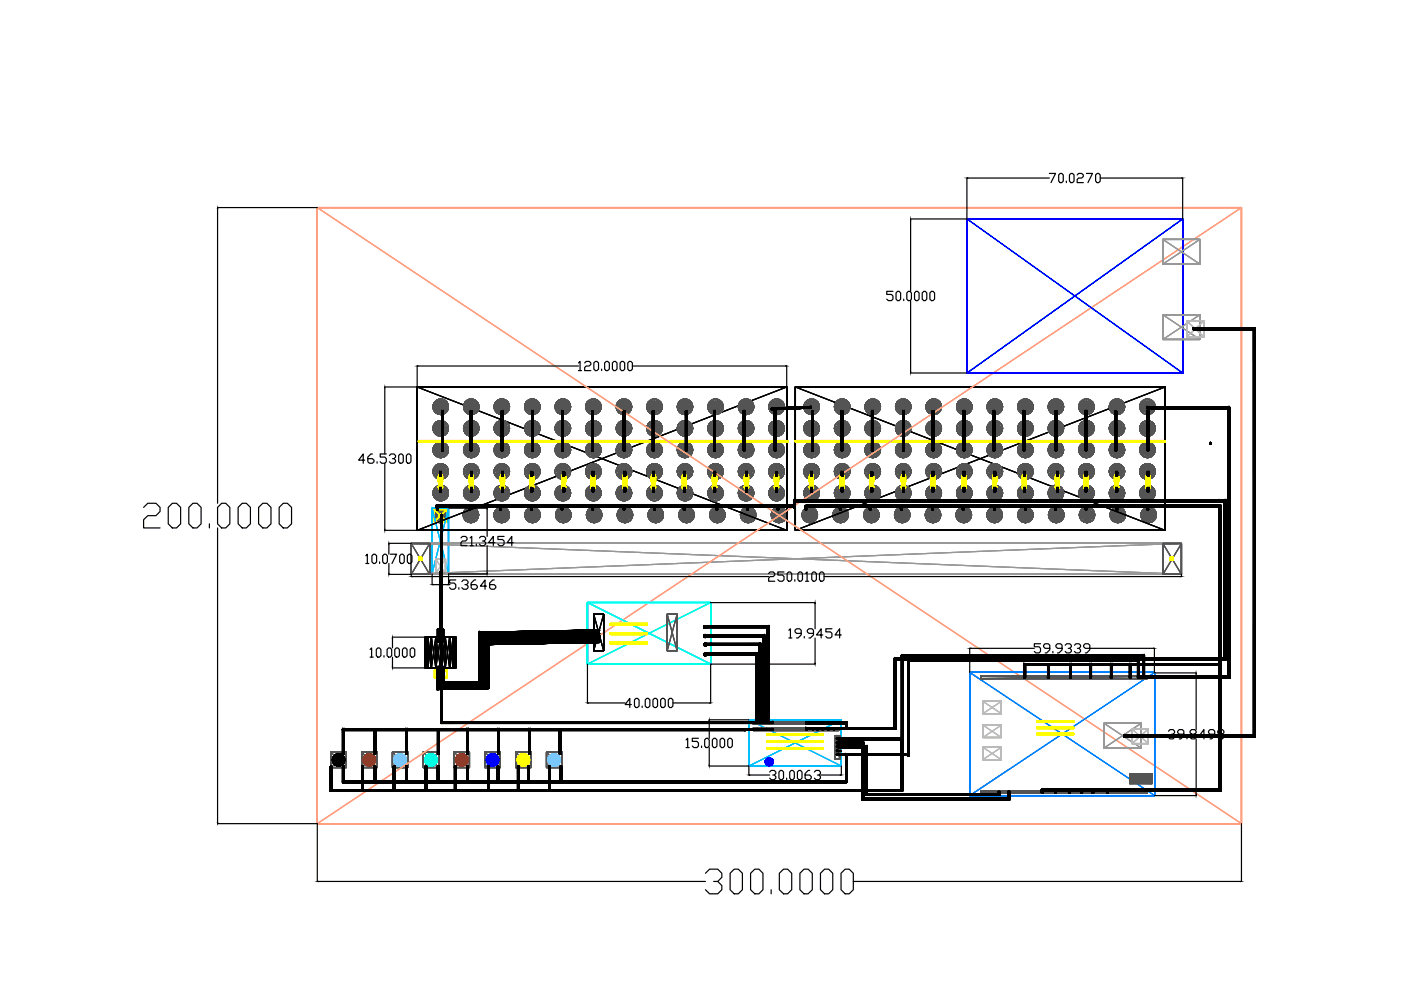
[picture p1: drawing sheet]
<svg xmlns="http://www.w3.org/2000/svg" width="297mm" height="210mm" viewBox="0 0 297 210" stroke-linecap="round" stroke-linejoin="round" font-family="sans-serif">
<defs><g id="words">
<g font-size="9.3">
<text x="29.6" y="113.2">200.0000</text>
<text x="148.5" y="190.9">300.0000</text>
</g>
<g font-size="5.3">
<text x="94.5" y="126.3">5.3646</text>
<text x="218.4" y="139.7">59.9339</text>
<text x="246.9" y="158">39.8498</text>
</g>
<g font-size="4.9">
<text x="221.5" y="39.9">70.0270</text>
<text x="187" y="64.9">50.0000</text>
<text x="97" y="116.8">21.3454</text>
<text x="162.3" y="166.5">30.0063</text>
</g>
</g></defs>
<!-- layer: CUPULA -->
<g fill="none" stroke="#000" stroke-width=".25">
<path d="M92.3 109.2l.1 .3M92.4 108.9l.9 .3h-1zM92.4 108.9l.1-.3 .8 .6-.9 .3 .1 .3M92.4 109.5l.1 .3-.1-.3M92.4 109.5l.3 .5zM92.4 108.9v.6zM92.4 109.5l-.1-.3 .1 .3M92.5 108.6l.2-.2 .6 .8-.8 .6 .2 .2M92.5 109.8l.5 .3zM92.5 108.6l-.2 .6zM92.5 108.6l-.1 .3M92.7 108.4l-.2 .2 .8-.4h-.3h.6h-.3l.8 .4-.2-.2 .2 .2 .2 .6-.1-.3v.6l.1-.3-.2 .6 .1-.3-.3 .5 .2-.2-.8 .4 .3-.1h-.6l.3 .1-.8-.4 .2 .2-.4-.8h1l-.9-.3v.6v-.6l-.1 .3z"/>
<path d="M92.7 108.4l-.2 .2 .8 .6-.9 .3-.1-.3M92.7 108.4l.3-.2 .3 1-.6 .8 .3 .1M92.7 110l.6 .2zM92.7 108.4l.6-.2zM92.7 108.4l.3-.2-.5 .4zM92.7 108.4l-.3 .5zM92.7 108.4l.6 .8-.8 .6-.1-.3 .9-.3-.6-.8 .3-.2 .3 1-.6 .8-.2-.2 .8-.6-.3-1h.3v1l-.3 .9-.3-.1 .6-.8v-1h.3l-.3 1v1l-.3-.1 .6-1.9 .3 .2-.6 .8 .3 .9-.3 .1v-1l.6-.8 .2 .2-.8 .6 .6 .8-.3 .1-.3-.9 .8-.6 .1 .3-.9 .3 .8 .6-.2 .2-.6-.8 .9-.3 .1 .3h-1l.9 .3-.1 .3-.8-.6h1l-.1 .3-1.8-.6-.1 .3h1h-1l.1 .3 .9-.3-.8-.6-.1 .3 .9 .3-.9 .3 .1 .3 .8-.6-.6-.8-.2 .2 .8 .6-.8 .6 .2 .2 .6-.8-.3-1-.3 .2 .6 .8-.6 .8 .3 .1 .3-.9v-1h-.3l.3 1-.3 .9 .3 .1v-1l.3-1h-.3v2l.3-.1-.3-.9 .6-.8-.3-.2-.3 1 .3 .9 .3-.1-.6-.8 .8-.6-.2-.2-.6 .8 .6 .8 .2-.2-.8-.6 .9-.3-.1-.3-.8 .6 .8 .6 .1-.3-.9-.3h1l-.1-.3-.9 .3 .9 .3 .1-.3h-2l.1-.3 .9 .3-.9-.3 .1-.3 .8 .6-.9 .3-.1-.3h1l-.8-.6zM93 108.2l-.3 .2 .6 .8-.8 .6-.1-.3M93 108.2h.3v1l-.3 .9 .3 .1M93 110.1h.6zM93 108.2h.6zM93.3 108.2h-.3l.3 1-.6 .8-.2-.2"/>
<path d="M93.3 108.2h.3l-.3 1v1l.3-.1M93.3 110.2l.6-.2zM93.3 108.2l.6 .2zM93.6 108.2h-.3v1l-.3 .9-.3-.1M93.6 108.2l.3 .2-.6 .8 .3 .9 .3-.1M93.6 110.1l.5-.3zM93.6 108.2l.5 .4zM93.9 108.4l-.3-.2-.3 1v1l-.3-.1M93.9 108.4l.2 .2-.8 .6 .6 .8 .2-.2M93.9 108.4l.3 .5zM94.1 108.6l-.2-.2-.6 .8 .3 .9-.3 .1M94.1 108.6l.1 .3-.9 .3 .8 .6 .1-.3"/>
<path d="M94.1 108.6l.2 .6zM94.2 108.9l-.1-.3-.8 .6 .6 .8-.3 .1M94.2 109.5l.1-.3h-1l.9 .3-.1 .3M94.2 108.9l.1 .3h-1l.9 .3 .1-.3M94.2 109.5l-.3 .5zM94.2 108.9v.6zM94.3 109.2l-.1-.3-.9 .3 .8 .6-.2 .2M94.3 109.2l-.2 .6z"/>
</g>
<!-- layer: CYLINDER -->
<g fill="none" stroke="#545454" stroke-width=".25">
<path d="M91.7 109.2l.1 .5M91.8 108.7l1.5 .5h-1.6zM91.8 108.7l.2-.5 1.3 1-1.5 .5 .2 .4M91.8 109.7l.2 .4-.2-.4M91.8 109.7l.6 .8zM91.8 108.7v1zM91.8 109.7l-.1-.5 .1 .5M92 108.2l-.2 .5 .2-.5 .8-.6-.4 .3 .9-.4-.5 .1 .5-.1 1 .4-.5-.3 .8 .6-.3-.3 .6 .8-.3-.5 .3 1v-.5v1v-.5l-.3 .9 .3-.4-.3 .4-.8 .6 .5-.2-1 .3 .5-.1-.5 .1-.9-.3 .4 .2-.8-.6 .4 .4-.4-.4-.3-.9h1.6l-1.5-.5v1l-.1-.5zM92 108.2l.4-.3 .9 1.3-1.3 .9 .4 .4M92 110.1l.8 .6zM92 108.2l.8-.6zM92 108.2l.4-.3-.6 .8z"/>
<path d="M92 108.2l-.3 1zM92 108.2l1.3 1-1.5 .5-.1-.5h1.6l-1.3-1 .4-.3 .9 1.3-1.3 .9-.2-.4 1.5-.5-.9-1.3 .4-.3 .5 1.6-.9 1.3-.4-.4 1.3-.9-.5-1.6 .5-.1v1.7l-.5 1.5-.4-.2 .9-1.3v-1.7l.5 .1-.5 1.6v1.6l-.5-.1 1-3.1 .5 .3-1 1.3 .5 1.5-.5 .1v-1.6l1-1.3 .3 .3-1.3 1 1 1.3-.5 .2-.5-1.5 1.3-1 .3 .5-1.6 .5 1.3 .9-.3 .4-1-1.3 1.6-.5v.5h-1.6l1.6 .5-.3 .4-1.3-.9h1.6v.5l-3.1-1-.1 .5h1.6h-1.6l.1 .5 1.5-.5-1.3-1-.2 .5 1.5 .5-1.5 .5 .2 .4 1.3-.9-.9-1.3-.4 .3 1.3 1-1.3 .9 .4 .4 .9-1.3-.5-1.6-.4 .3 .9 1.3-.9 1.3 .4 .2 .5-1.5v-1.7l-.5 .1 .5 1.6-.5 1.5 .5 .1v-1.6l.5-1.6-.5-.1v3.3l.5-.1-.5-1.5 1-1.3-.5-.3-.5 1.6 .5 1.5 .5-.2-1-1.3 1.3-1-.3-.3-1 1.3 1 1.3 .3-.4-1.3-.9 1.6-.5-.3-.5-1.3 1 1.3 .9 .3-.4-1.6-.5h1.6v-.5l-1.6 .5 1.6 .5v-.5h-3.2l.1-.5 1.5 .5-1.5-.5zM92 108.2l-.2 .5M92.4 107.9l-.4 .3 1.3 1-1.5 .5-.1-.5M92.4 107.9l.4-.3 .5 1.6-.9 1.3 .4 .2M92.4 110.5l.9 .3zM92.4 107.9l.9-.4zM92.8 107.6l-.4 .3 .9 1.3-1.3 .9-.2-.4M92.8 107.6l.5-.1v1.7l-.5 1.5 .5 .1M92.8 110.7h1zM92.8 107.6h1zM93.3 107.5l-.5 .1 .5 1.6-.9 1.3-.4-.4"/>
<path d="M93.3 107.5l.5 .1-.5 1.6v1.6l.5-.1M93.3 110.8l1-.3zM93.3 107.5l1 .4zM93.8 107.6l-.5-.1v1.7l-.5 1.5-.4-.2M93.8 107.6l.5 .3-1 1.3 .5 1.5 .5-.2M93.8 110.7l.8-.6zM93.8 107.6l.8 .6zM94.3 107.9l-.5-.3-.5 1.6v1.6l-.5-.1M94.3 107.9l.3 .3-1.3 1 1 1.3 .3-.4M94.3 107.9l.6 .8zM94.6 108.2l-.3-.3-1 1.3 .5 1.5-.5 .1M94.6 108.2l.3 .5-1.6 .5 1.3 .9 .3-.4"/>
<path d="M94.6 108.2l.3 1zM94.9 108.7l-.3-.5-1.3 1 1 1.3-.5 .2M94.9 109.7v-.5h-1.6l1.6 .5-.3 .4M94.9 108.7v.5h-1.6l1.6 .5v-.5M94.9 109.7l-.6 .8zM94.9 108.7v1zM94.9 109.2v-.5l-1.6 .5 1.3 .9-.3 .4M94.9 109.2l-.3 .9z"/>
</g>
<!-- layer: CUPULA_1 -->
<g fill="none" stroke="#000" stroke-width=".25">
<path d="M98.9 109.2v.3M98.9 108.9l1 .3h-1zM98.9 108.9l.1-.3 .9 .6-1 .3 .1 .3M98.9 109.5l.1 .3-.1-.3M98.9 109.5l.4 .5zM98.9 108.9v.6zM98.9 109.5v-.3v.3M99 108.6l-.1 .3 .6-.7-.2 .2 .6-.2h-.4l.9 .2-.3-.2 .7 .7-.2-.3 .2 .6v-.3l-.2 .9 .2-.3-.7 .6 .3-.1-.5 .2 .2-.1-.8-.1 .2 .1-.5-.3 .3 .2-.3-.2-.1-.6h1l-1-.3v.6v-.3zM99 108.6l.3-.2 .6 .8-.9 .6 .3 .2M99 109.8l.5 .3zM99 108.6l.5-.4zM99 108.6l.3-.2-.4 .5z"/>
<path d="M99 108.6l-.1 .6zM99 108.6l.9 .6-1 .3v-.3h1l-.9-.6 .3-.2 .6 .8-.9 .6-.1-.3 1-.3-.6-.8 .2-.2 .4 1-.6 .8-.3-.2 .9-.6-.4-1h.4v1l-.4 .9-.2-.1 .6-.8v-1h.2l-.2 1v1l-.4-.1 .6-1.9 .3 .2-.5 .8 .2 .9-.2 .1v-1l.5-.8 .2 .2-.7 .6 .5 .8-.3 .1-.2-.9 .7-.6 .2 .3-.9 .3 .7 .6-.2 .2-.5-.8 .9-.3v.3h-.9l.9 .3-.2 .3-.7-.6h.9v.3l-1.9-.6v.3h1h-1v.3l1-.3-.9-.6-.1 .3 1 .3-1 .3 .1 .3 .9-.6-.6-.8-.3 .2 .9 .6-.9 .6 .3 .2 .6-.8-.4-1-.2 .2 .6 .8-.6 .8 .2 .1 .4-.9v-1h-.4l.4 1-.4 .9 .4 .1v-1l.2-1h-.2v2l.2-.1-.2-.9 .5-.8-.3-.2-.2 1 .2 .9 .3-.1-.5-.8 .7-.6-.2-.2-.5 .8 .5 .8 .2-.2-.7-.6 .9-.3-.2-.3-.7 .6 .7 .6 .2-.3-.9-.3h.9v-.3l-.9 .3 .9 .3v-.3h-1.9v-.3l1 .3-1-.3zM99 108.6l-.1 .3M99.3 108.4l-.3 .2 .9 .6-1 .3v-.3M99.3 108.4l.2-.2 .4 1-.6 .8 .2 .1M99.3 110l.6 .2zM99.3 108.4l.6-.2zM99.5 108.2l-.2 .2 .6 .8-.9 .6-.1-.3M99.5 108.2h.4v1l-.4 .9 .4 .1M99.5 110.1h.6zM99.5 108.2h.6zM99.9 108.2h-.4l.4 1-.6 .8-.3-.2"/>
<path d="M99.9 108.2h.2l-.2 1v1l.2-.1M99.9 110.2l.5-.2zM99.9 108.2l.5 .2zM100.1 108.2h-.2v1l-.4 .9-.2-.1M100.1 108.2l.3 .2-.5 .8 .2 .9 .3-.1M100.1 110.1l.5-.3zM100.1 108.2l.5 .4zM100.4 108.4l-.3-.2-.2 1v1l-.4-.1M100.4 108.4l.2 .2-.7 .6 .5 .8 .2-.2M100.4 108.4l.4 .5zM100.6 108.6l-.2-.2-.5 .8 .2 .9-.2 .1M100.6 108.6l.2 .3-.9 .3 .7 .6 .2-.3"/>
<path d="M100.6 108.6l.2 .6zM100.8 108.9l-.2-.3-.7 .6 .5 .8-.3 .1M100.8 109.5v-.3h-.9l.9 .3-.2 .3M100.8 108.9v.3h-.9l.9 .3v-.3M100.8 109.5l-.4 .5zM100.8 108.9v.6zM100.8 109.2v-.3l-.9 .3 .7 .6-.2 .2M100.8 109.2l-.2 .6z"/>
</g>
<!-- layer: CYLINDER_1 -->
<g fill="none" stroke="#545454" stroke-width=".25">
<path d="M98.2 109.2l.1 .5M98.3 108.7l1.6 .5h-1.7zM98.3 108.7l.2-.5 1.4 1-1.6 .5 .2 .4M98.3 109.7l.2 .4-.2-.4M98.3 109.7l.6 .8zM98.3 108.7v1zM98.3 109.7l-.1-.5 .1 .5M98.5 108.2l-.2 .5 .2-.5 .8-.6-.4 .3 1-.4-.6 .1 .6-.1 .9 .4-.4-.3 .8 .6-.4-.3 .6 .8-.2-.5 .3 1-.1-.5 .1 .5-.3 .9 .2-.4-.2 .4-.8 .6 .4-.2-.9 .3 .5-.1-.5 .1-1-.3 .4 .2-.8-.6 .4 .4-.6-.8 .2 .4-.3-.9h1.7l-1.6-.5v1v-1l-.1 .5zM98.5 108.2l.4-.3 1 1.3-1.4 .9 .4 .4M98.5 110.1l.8 .6zM98.5 108.2l.4-.3-.6 .8zM98.5 108.2l-.3 1z"/>
<path d="M98.5 108.2l1.4 1-1.6 .5-.1-.5h1.7l-1.4-1 .4-.3 1 1.3-1.4 .9-.2-.4 1.6-.5-1-1.3 .4-.3 .6 1.6-1 1.3-.4-.4 1.4-.9-.6-1.6 .6-.1v1.7l-.6 1.5-.4-.2 1-1.3v-1.7l.5 .1-.5 1.6v1.6l-.6-.1 1.1-3.1 .4 .3-.9 1.3 .5 1.5-.5 .1v-1.6l.9-1.3 .4 .3-1.3 1 .9 1.3-.4 .2-.5-1.5 1.3-1 .2 .5-1.5 .5 1.3 .9-.4 .4-.9-1.3 1.5-.5 .1 .5h-1.6l1.5 .5-.2 .4-1.3-.9h1.6l-.1 .5-3.1-1-.1 .5h1.7h-1.7l.1 .5 1.6-.5-1.4-1-.2 .5 1.6 .5-1.6 .5 .2 .4 1.4-.9-1-1.3-.4 .3 1.4 1-1.4 .9 .4 .4 1-1.3-.6-1.6-.4 .3 1 1.3-1 1.3 .4 .2 .6-1.5v-1.7l-.6 .1 .6 1.6-.6 1.5 .6 .1v-1.6l.5-1.6-.5-.1v3.3l.5-.1-.5-1.5 .9-1.3-.4-.3-.5 1.6 .5 1.5 .4-.2-.9-1.3 1.3-1-.4-.3-.9 1.3 .9 1.3 .4-.4-1.3-.9 1.5-.5-.2-.5-1.3 1 1.3 .9 .2-.4-1.5-.5h1.6l-.1-.5-1.5 .5 1.5 .5 .1-.5h-3.3l.1-.5 1.6 .5-1.6-.5zM98.5 108.2l-.2 .5M98.9 107.9l-.4 .3 1.4 1-1.6 .5-.1-.5M98.9 107.9l.4-.3 .6 1.6-1 1.3 .4 .2M98.9 110.5l1 .3zM98.9 107.9l1-.4zM98.9 107.9l.4-.3-.8 .6zM99.3 107.6l-.4 .3 1 1.3-1.4 .9-.2-.4M99.3 107.6l.6-.1v1.7l-.6 1.5 .6 .1M99.3 110.7h1.1zM99.3 107.6h1.1zM99.9 107.5l-.6 .1 .6 1.6-1 1.3-.4-.4"/>
<path d="M99.9 107.5l.5 .1-.5 1.6v1.6l.5-.1M99.9 110.8l.9-.3zM99.9 107.5l.9 .4zM100.4 107.6l-.5-.1v1.7l-.6 1.5-.4-.2M100.4 107.6l.4 .3-.9 1.3 .5 1.5 .4-.2M100.4 110.7l.8-.6zM100.4 107.6l.8 .6zM100.8 107.9l-.4-.3-.5 1.6v1.6l-.6-.1M100.8 107.9l.4 .3-1.3 1 .9 1.3 .4-.4M100.8 107.9l.6 .8zM101.2 108.2l-.4-.3-.9 1.3 .5 1.5-.5 .1M101.2 108.2l.2 .5-1.5 .5 1.3 .9 .2-.4"/>
<path d="M101.2 108.2l.3 1zM101.4 108.7l-.2-.5-1.3 1 .9 1.3-.4 .2M101.4 109.7l.1-.5h-1.6l1.5 .5-.2 .4M101.4 108.7l.1 .5h-1.6l1.5 .5 .1-.5M101.4 109.7l-.6 .8zM101.4 108.7v1zM101.5 109.2l-.1-.5-1.5 .5 1.3 .9-.4 .4M101.5 109.2l-.3 .9z"/>
</g>
<!-- layer: CUPULA_2 -->
<g fill="none" stroke="#000" stroke-width=".25">
<path d="M105.4 109.2v.3M105.4 108.9l1 .3h-1zM105.4 108.9l.2-.3 .8 .6-1 .3 .2 .3M105.4 109.5l.2 .3-.2-.3M105.4 109.5l.4 .5zM105.4 108.9v.6zM105.4 109.5v-.3v.3M105.6 108.6l.2-.2 .6 .8-.8 .6 .2 .2M105.6 109.8l.5 .3zM105.6 108.6l-.2 .6zM105.6 108.6l-.2 .3M105.8 108.4l-.2 .2 .8-.4h-.3h.6h-.3l.8 .4-.2-.2 .4 .8-.1-.3v.6l.1-.3-.4 .8 .2-.2-.8 .4 .3-.1h-.6l.3 .1-.8-.4 .2 .2-.4-.8h1l-1-.3v.6v-.6v.3z"/>
<path d="M105.8 108.4l-.2 .2 .8 .6-1 .3v-.3M105.8 108.4l.3-.2 .3 1-.6 .8 .3 .1M105.8 110l.6 .2zM105.8 108.4l.6-.2zM105.8 108.4l.3-.2-.5 .4zM105.8 108.4l-.4 .5zM105.8 108.4l.6 .8-.8 .6-.2-.3 1-.3-.6-.8 .3-.2 .3 1-.6 .8-.2-.2 .8-.6-.3-1h.3v1l-.3 .9-.3-.1 .6-.8v-1h.3l-.3 1v1l-.3-.1 .6-1.9 .3 .2-.6 .8 .3 .9-.3 .1v-1l.6-.8 .2 .2-.8 .6 .6 .8-.3 .1-.3-.9 .8-.6 .1 .3-.9 .3 .8 .6-.2 .2-.6-.8 .9-.3 .1 .3h-1l.9 .3-.1 .3-.8-.6h1l-.1 .3-1.9-.6v.3h1h-1v.3l1-.3-.8-.6-.2 .3 1 .3-1 .3 .2 .3 .8-.6-.6-.8-.2 .2 .8 .6-.8 .6 .2 .2 .6-.8-.3-1-.3 .2 .6 .8-.6 .8 .3 .1 .3-.9v-1h-.3l.3 1-.3 .9 .3 .1v-1l.3-1h-.3v2l.3-.1-.3-.9 .6-.8-.3-.2-.3 1 .3 .9 .3-.1-.6-.8 .8-.6-.2-.2-.6 .8 .6 .8 .2-.2-.8-.6 .9-.3-.1-.3-.8 .6 .8 .6 .1-.3-.9-.3h1l-.1-.3-.9 .3 .9 .3 .1-.3h-2v-.3l1 .3-1-.3 .2-.3 .8 .6-1 .3v-.3h1l-.8-.6zM106.1 108.2l-.3 .2 .6 .8-.8 .6-.2-.3M106.1 108.2h.3v1l-.3 .9 .3 .1M106.1 110.1h.6zM106.1 108.2h.6zM106.4 108.2h-.3l.3 1-.6 .8-.2-.2"/>
<path d="M106.4 108.2h.3l-.3 1v1l.3-.1M106.4 110.2l.6-.2zM106.4 108.2l.6 .2zM106.7 108.2h-.3v1l-.3 .9-.3-.1M106.7 108.2l.3 .2-.6 .8 .3 .9 .3-.1M106.7 110.1l.5-.3zM106.7 108.2l.5 .4zM107 108.4l-.3-.2-.3 1v1l-.3-.1M107 108.4l.2 .2-.8 .6 .6 .8 .2-.2M107 108.4l.3 .5zM107.2 108.6l-.2-.2-.6 .8 .3 .9-.3 .1M107.2 108.6l.1 .3-.9 .3 .8 .6 .1-.3"/>
<path d="M107.2 108.6l.2 .6zM107.3 108.9l-.1-.3-.8 .6 .6 .8-.3 .1M107.3 109.5l.1-.3h-1l.9 .3-.1 .3M107.3 108.9l.1 .3h-1l.9 .3 .1-.3M107.3 109.5l-.3 .5zM107.3 108.9v.6zM107.4 109.2l-.1-.3-.9 .3 .8 .6-.2 .2M107.4 109.2l-.2 .6z"/>
</g>
<!-- layer: CYLINDER_2 -->
<g fill="none" stroke="#545454" stroke-width=".25">
<path d="M104.7 109.2l.1 .5M104.8 108.7l1.6 .5h-1.7zM104.8 108.7l.3-.5 1.3 1-1.6 .5 .3 .4M104.8 109.7l.3 .4-.3-.4M104.8 109.7l.6 .8zM104.8 108.7v1zM104.8 109.7l-.1-.5 .1 .5M105.1 108.2l-.3 .5 .3-.5 .8-.6-.5 .3 1-.4-.5 .1 .5-.1 .9 .4-.4-.3 .4 .3 .6 .8-.2-.5 .3 1-.1-.5v1l.1-.5-.3 .9 .2-.4-.6 .8 .4-.4-.8 .6 .4-.2-.9 .3 .5-.1-.5 .1-1-.3 .5 .2-.8-.6 .3 .4-.3-.4-.4-.9h1.7l-1.6-.5v1l-.1-.5zM105.1 108.2l.3-.3 1 1.3-1.3 .9 .3 .4M105.1 110.1l.8 .6zM105.1 108.2l.3-.3-.6 .8zM105.1 108.2l-.4 1z"/>
<path d="M105.1 108.2l1.3 1-1.6 .5-.1-.5h1.7l-1.3-1 .3-.3 1 1.3-1.3 .9-.3-.4 1.6-.5-1-1.3 .5-.3 .5 1.6-1 1.3-.3-.4 1.3-.9-.5-1.6 .5-.1v1.7l-.5 1.5-.5-.2 1-1.3v-1.7l.5 .1-.5 1.6v1.6l-.5-.1 1-3.1 .4 .3-.9 1.3 .5 1.5-.5 .1v-1.6l.9-1.3 .4 .3-1.3 1 .9 1.3-.4 .2-.5-1.5 1.3-1 .2 .5-1.5 .5 1.3 .9-.4 .4-.9-1.3 1.5-.5 .1 .5h-1.6l1.5 .5-.2 .4-1.3-.9h1.6l-.1 .5-3.1-1-.1 .5h1.7h-1.7l.1 .5 1.6-.5-1.3-1-.3 .5 1.6 .5-1.6 .5 .3 .4 1.3-.9-1-1.3-.3 .3 1.3 1-1.3 .9 .3 .4 1-1.3-.5-1.6-.5 .3 1 1.3-1 1.3 .5 .2 .5-1.5v-1.7l-.5 .1 .5 1.6-.5 1.5 .5 .1v-1.6l.5-1.6-.5-.1v3.3l.5-.1-.5-1.5 .9-1.3-.4-.3-.5 1.6 .5 1.5 .4-.2-.9-1.3 1.3-1-.4-.3-.9 1.3 .9 1.3 .4-.4-1.3-.9 1.5-.5-.2-.5-1.3 1 1.3 .9 .2-.4-1.5-.5h1.6l-.1-.5-1.5 .5 1.5 .5 .1-.5h-3.3l.1-.5 1.6 .5-1.6-.5zM105.1 108.2l-.3 .5M105.4 107.9l-.3 .3 1.3 1-1.6 .5-.1-.5M105.4 107.9l.5-.3 .5 1.6-1 1.3 .5 .2M105.4 110.5l1 .3zM105.4 107.9l1-.4zM105.4 107.9l.5-.3-.8 .6zM105.9 107.6l-.5 .3 1 1.3-1.3 .9-.3-.4M105.9 107.6l.5-.1v1.7l-.5 1.5 .5 .1M105.9 110.7h1zM105.9 107.6h1zM106.4 107.5l-.5 .1 .5 1.6-1 1.3-.3-.4"/>
<path d="M106.4 107.5l.5 .1-.5 1.6v1.6l.5-.1M106.4 110.8l.9-.3zM106.4 107.5l.9 .4zM106.9 107.6l-.5-.1v1.7l-.5 1.5-.5-.2M106.9 107.6l.4 .3-.9 1.3 .5 1.5 .4-.2M106.9 110.7l.8-.6zM106.9 107.6l.8 .6zM107.3 107.9l-.4-.3-.5 1.6v1.6l-.5-.1M107.3 107.9l.4 .3-1.3 1 .9 1.3 .4-.4M107.3 107.9l.6 .8zM107.7 108.2l-.4-.3-.9 1.3 .5 1.5-.5 .1M107.7 108.2l.2 .5-1.5 .5 1.3 .9 .2-.4"/>
<path d="M107.7 108.2l.3 1zM107.9 108.7l-.2-.5-1.3 1 .9 1.3-.4 .2M107.9 109.7l.1-.5h-1.6l1.5 .5-.2 .4M107.9 108.7l.1 .5h-1.6l1.5 .5 .1-.5M107.9 109.7l-.6 .8zM107.9 108.7v1zM108 109.2l-.1-.5-1.5 .5 1.3 .9-.4 .4M108 109.2l-.3 .9z"/>
</g>
<!-- layer: CUPULA_3 -->
<g fill="none" stroke="#000" stroke-width=".25">
<path d="M111.9 109.2l.1 .3M112 108.9l.9 .3h-1zM112 108.9l.1-.3 .8 .6-.9 .3 .1 .3M112 109.5l.1 .3-.1-.3M112 109.5l.3 .5zM112 108.9v.6zM112 109.5l-.1-.3 .1 .3M112.1 108.6l-.1 .3 .6-.7-.3 .2 .6-.2h-.3l.9 .2-.3-.2 .6 .7-.1-.3 .2 .6-.1-.3-.1 .9 .1-.3-.6 .6 .3-.1-.6 .2 .3-.1-.9-.1 .3 .1-.5-.3 .2 .2-.2-.2-.2-.6h1l-.9-.3v.6zM112.1 108.6l.2-.2 .6 .8-.8 .6 .2 .2M112.1 109.8l.5 .3zM112.1 108.6l.5-.4zM112.1 108.6l.2-.2-.3 .5z"/>
<path d="M112.1 108.6l-.2 .6zM112.1 108.6l.8 .6-.9 .3-.1-.3h1l-.8-.6 .2-.2 .6 .8-.8 .6-.1-.3 .9-.3-.6-.8 .3-.2 .3 1-.6 .8-.2-.2 .8-.6-.3-1h.3v1l-.3 .9-.3-.1 .6-.8v-1h.3l-.3 1v1l-.3-.1 .6-1.9 .3 .2-.6 .8 .3 .9-.3 .1v-1l.6-.8 .2 .2-.8 .6 .6 .8-.3 .1-.3-.9 .8-.6 .1 .3-.9 .3 .8 .6-.2 .2-.6-.8 .9-.3 .1 .3h-1l.9 .3-.1 .3-.8-.6h1l-.1 .3-1.8-.6-.1 .3h1h-1l.1 .3 .9-.3-.8-.6-.1 .3 .9 .3-.9 .3 .1 .3 .8-.6-.6-.8-.2 .2 .8 .6-.8 .6 .2 .2 .6-.8-.3-1-.3 .2 .6 .8-.6 .8 .3 .1 .3-.9v-1h-.3l.3 1-.3 .9 .3 .1v-1l.3-1h-.3v2l.3-.1-.3-.9 .6-.8-.3-.2-.3 1 .3 .9 .3-.1-.6-.8 .8-.6-.2-.2-.6 .8 .6 .8 .2-.2-.8-.6 .9-.3-.1-.3-.8 .6 .8 .6 .1-.3-.9-.3h1l-.1-.3-.9 .3 .9 .3 .1-.3h-2l.1-.3 .9 .3-.9-.3zM112.1 108.6l-.1 .3M112.3 108.4l-.2 .2 .8 .6-.9 .3-.1-.3M112.3 108.4l.3-.2 .3 1-.6 .8 .3 .1M112.3 110l.6 .2zM112.3 108.4l.6-.2zM112.6 108.2l-.3 .2 .6 .8-.8 .6-.1-.3M112.6 108.2h.3v1l-.3 .9 .3 .1M112.6 110.1h.6zM112.6 108.2h.6zM112.9 108.2h-.3l.3 1-.6 .8-.2-.2"/>
<path d="M112.9 108.2h.3l-.3 1v1l.3-.1M112.9 110.2l.6-.2zM112.9 108.2l.6 .2zM113.2 108.2h-.3v1l-.3 .9-.3-.1M113.2 108.2l.3 .2-.6 .8 .3 .9 .3-.1M113.2 110.1l.5-.3zM113.2 108.2l.5 .4zM113.5 108.4l-.3-.2-.3 1v1l-.3-.1M113.5 108.4l.2 .2-.8 .6 .6 .8 .2-.2M113.5 108.4l.3 .5zM113.7 108.6l-.2-.2-.6 .8 .3 .9-.3 .1M113.7 108.6l.1 .3-.9 .3 .8 .6 .1-.3"/>
<path d="M113.7 108.6l.2 .6zM113.8 108.9l-.1-.3-.8 .6 .6 .8-.3 .1M113.8 109.5l.1-.3h-1l.9 .3-.1 .3M113.8 108.9l.1 .3h-1l.9 .3 .1-.3M113.8 109.5l-.3 .5zM113.8 108.9v.6zM113.9 109.2l-.1-.3-.9 .3 .8 .6-.2 .2M113.9 109.2l-.2 .6z"/>
</g>
<!-- layer: CYLINDER_3 -->
<g fill="none" stroke="#545454" stroke-width=".25">
<path d="M111.3 109.2l.1 .5M111.4 108.7l1.5 .5h-1.6zM111.4 108.7l.2-.5 1.3 1-1.5 .5 .2 .4M111.4 109.7l.2 .4-.2-.4M111.4 109.7l.6 .8zM111.4 108.7v1zM111.4 109.7l-.1-.5 .1 .5M111.6 108.2l-.2 .5 .2-.5 .8-.6-.4 .3 .9-.4-.5 .1 .5-.1 1 .4-.5-.3 .8 .6-.3-.3 .6 .8-.3-.5 .3 1v-.5v.5l-.3 .9 .3-.4-.3 .4-.8 .6 .5-.2-1 .3 .5-.1-.5 .1-.9-.3 .4 .2-.8-.6 .4 .4-.4-.4-.3-.9h1.6l-1.5-.5v1l-.1-.5zM111.6 108.2l.4-.3 .9 1.3-1.3 .9 .4 .4M111.6 110.1l.8 .6zM111.6 108.2l.8-.6zM111.6 108.2l.4-.3-.6 .8z"/>
<path d="M111.6 108.2l-.3 1zM111.6 108.2l1.3 1-1.5 .5-.1-.5h1.6l-1.3-1 .4-.3 .9 1.3-1.3 .9-.2-.4 1.5-.5-.9-1.3 .4-.3 .5 1.6-.9 1.3-.4-.4 1.3-.9-.5-1.6 .5-.1v1.7l-.5 1.5-.4-.2 .9-1.3v-1.7l.5 .1-.5 1.6v1.6l-.5-.1 1-3.1 .5 .3-1 1.3 .5 1.5-.5 .1v-1.6l1-1.3 .3 .3-1.3 1 1 1.3-.5 .2-.5-1.5 1.3-1 .3 .5-1.6 .5 1.3 .9-.3 .4-1-1.3 1.6-.5v.5h-1.6l1.6 .5-.3 .4-1.3-.9h1.6v.5l-3.1-1-.1 .5h1.6h-1.6l.1 .5 1.5-.5-1.3-1-.2 .5 1.5 .5-1.5 .5 .2 .4 1.3-.9-.9-1.3-.4 .3 1.3 1-1.3 .9 .4 .4 .9-1.3-.5-1.6-.4 .3 .9 1.3-.9 1.3 .4 .2 .5-1.5v-1.7l-.5 .1 .5 1.6-.5 1.5 .5 .1v-1.6l.5-1.6-.5-.1v3.3l.5-.1-.5-1.5 1-1.3-.5-.3-.5 1.6 .5 1.5 .5-.2-1-1.3 1.3-1-.3-.3-1 1.3 1 1.3 .3-.4-1.3-.9 1.6-.5-.3-.5-1.3 1 1.3 .9 .3-.4-1.6-.5h1.6v-.5l-1.6 .5 1.6 .5v-.5h-3.2l.1-.5 1.5 .5-1.5-.5zM111.6 108.2l-.2 .5M112 107.9l-.4 .3 1.3 1-1.5 .5-.1-.5M112 107.9l.4-.3 .5 1.6-.9 1.3 .4 .2M112 110.5l.9 .3zM112 107.9l.9-.4zM112.4 107.6l-.4 .3 .9 1.3-1.3 .9-.2-.4M112.4 107.6l.5-.1v1.7l-.5 1.5 .5 .1M112.4 110.7h1zM112.4 107.6h1zM112.9 107.5l-.5 .1 .5 1.6-.9 1.3-.4-.4"/>
<path d="M112.9 107.5l.5 .1-.5 1.6v1.6l.5-.1M112.9 110.8l1-.3zM112.9 107.5l1 .4zM113.4 107.6l-.5-.1v1.7l-.5 1.5-.4-.2M113.4 107.6l.5 .3-1 1.3 .5 1.5 .5-.2M113.4 110.7l.8-.6zM113.4 107.6l.8 .6zM113.9 107.9l-.5-.3-.5 1.6v1.6l-.5-.1M113.9 107.9l.3 .3-1.3 1 1 1.3 .3-.4M113.9 107.9l.6 .8zM114.2 108.2l-.3-.3-1 1.3 .5 1.5-.5 .1M114.2 108.2l.3 .5-1.6 .5 1.3 .9 .3-.4"/>
<path d="M114.2 108.2l.3 1zM114.5 108.7l-.3-.5-1.3 1 1 1.3-.5 .2M114.5 109.7v-.5h-1.6l1.6 .5-.3 .4M114.5 108.7v.5h-1.6l1.6 .5v-.5M114.5 109.7l-.6 .8zM114.5 108.7v1zM114.5 109.2v-.5l-1.6 .5 1.3 .9-.3 .4M114.5 109.2l-.3 .9z"/>
</g>
<!-- layer: CUPULA_4 -->
<g fill="none" stroke="#000" stroke-width=".25">
<path d="M118.5 109.2v.3M118.5 108.9l.9 .3h-.9zM118.5 108.9l.1-.3 .8 .6-.9 .3 .1 .3M118.5 109.5l.1 .3-.1-.3M118.5 109.5l.4 .5zM118.5 108.9v.6zM118.5 109.5v-.3v.3M118.6 108.6l-.1 .3 .6-.7-.2 .2 .5-.2h-.3l.9 .2-.3-.2 .7 .7-.2-.3 .2 .6v-.3l-.2 .9 .2-.3-.7 .6 .3-.1-.6 .2 .3-.1-.3 .1-.5-.2 .2 .1-.5-.3 .3 .2-.4-.8h.9l-.9-.3v.6zM118.6 108.6l.3-.2 .5 .8-.8 .6 .3 .2M118.6 109.8l.5 .3zM118.6 108.6l.5-.4zM118.6 108.6l.3-.2-.4 .5z"/>
<path d="M118.6 108.6l-.1 .6zM118.6 108.6l.8 .6-.9 .3v-.3h.9l-.8-.6 .3-.2 .5 .8-.8 .6-.1-.3 .9-.3-.5-.8 .2-.2 .3 1-.5 .8-.3-.2 .8-.6-.3-1h.3v1l-.3 .9-.2-.1 .5-.8v-1h.3l-.3 1v1l-.3-.1 .3-.9 .3-1 .3 .2-.6 .8 .3 .9-.3 .1v-1l.6-.8 .2 .2-.8 .6 .6 .8-.3 .1-.3-.9 .8-.6 .2 .3-1 .3 .8 .6-.2 .2-.6-.8 1-.3v.3h-1l1 .3-.2 .3-.8-.6h1v.3l-1.9-.6v.3h.9h-.9v.3l.9-.3-.8-.6-.1 .3 .9 .3-.9 .3 .1 .3 .8-.6-.5-.8-.3 .2 .8 .6-.8 .6 .3 .2 .5-.8-.3-1-.2 .2 .5 .8-.5 .8 .2 .1 .3-.9v-1h-.3l.3 1-.3 .9 .3 .1v-1l.3-1h-.3v2l.3-.1-.3-.9 .6-.8-.3-.2-.3 1 .3 .9 .3-.1-.6-.8 .8-.6-.2-.2-.6 .8 .6 .8 .2-.2-.8-.6 1-.3-.2-.3-.8 .6 .8 .6 .2-.3-1-.3h1v-.3l-1 .3 1 .3v-.3h-1.9v-.3l.9 .3-.9-.3zM118.6 108.6l-.1 .3M118.9 108.4l-.3 .2 .8 .6-.9 .3v-.3M118.9 108.4l.2-.2 .3 1-.5 .8 .2 .1M118.9 110l.5 .2zM118.9 108.4l.5-.2zM119.1 108.2l-.2 .2 .5 .8-.8 .6-.1-.3M119.1 108.2h.3v1l-.3 .9 .3 .1M119.1 110.1h.6zM119.1 108.2h.6zM119.4 108.2h-.3l.3 1-.5 .8-.3-.2"/>
<path d="M119.4 108.2h.3l-.3 1v1l.3-.1M119.4 110.2l.6-.2zM119.4 108.2l.6 .2zM119.7 108.2h-.3v1l-.3 .9-.2-.1M119.7 108.2l.3 .2-.6 .8 .3 .9 .3-.1M119.7 110.1l.5-.3zM119.7 108.2l.5 .4zM120 108.4l-.3-.2-.3 1v1l-.3-.1M120 108.4l.2 .2-.8 .6 .6 .8 .2-.2M120 108.4l.4 .5zM120.2 108.6l-.2-.2-.6 .8 .3 .9-.3 .1M120.2 108.6l.2 .3-1 .3 .8 .6 .2-.3"/>
<path d="M120.2 108.6l.2 .6zM120.4 108.9l-.2-.3-.8 .6 .6 .8-.3 .1M120.4 109.5v-.3h-1l1 .3-.2 .3M120.4 108.9v.3h-1l1 .3v-.3M120.4 109.5l-.4 .5zM120.4 108.9v.6zM120.4 109.2v-.3l-1 .3 .8 .6-.2 .2M120.4 109.2l-.2 .6z"/>
</g>
<!-- layer: CYLINDER_4 -->
<g fill="none" stroke="#545454" stroke-width=".25">
<path d="M117.8 109.2l.1 .5M117.9 108.7l1.5 .5h-1.6zM117.9 108.7l.2-.5 1.3 1-1.5 .5 .2 .4M117.9 109.7l.2 .4-.2-.4M117.9 109.7l.6 .8zM117.9 108.7v1zM117.9 109.7l-.1-.5 .1 .5M118.1 108.2l-.2 .5 .6-.8-.4 .3 .8-.6-.4 .3 .9-.4-.5 .1 .5-.1 1 .4-.5-.3 .9 .6-.4-.3 .6 .8-.2-.5 .3 1-.1-.5 .1 .5-.3 .9 .2-.4-.2 .4-.9 .6 .5-.2-1 .3 .5-.1-.5 .1-.9-.3 .4 .2-.8-.6 .4 .4-.4-.4-.3-.9h1.6l-1.5-.5v1l-.1-.5zM118.1 108.2l.4-.3 .9 1.3-1.3 .9 .4 .4M118.1 110.1l.8 .6zM118.1 108.2l.4-.3-.6 .8zM118.1 108.2l-.3 1z"/>
<path d="M118.1 108.2l1.3 1-1.5 .5-.1-.5h1.6l-1.3-1 .4-.3 .9 1.3-1.3 .9-.2-.4 1.5-.5-.9-1.3 .4-.3 .5 1.6-.9 1.3-.4-.4 1.3-.9-.5-1.6 .5-.1v1.7l-.5 1.5-.4-.2 .9-1.3v-1.7l.5 .1-.5 1.6v1.6l-.5-.1 1-3.1 .5 .3-1 1.3 .5 1.5-.5 .1v-1.6l1-1.3 .4 .3-1.4 1 1 1.3-.5 .2-.5-1.5 1.4-1 .2 .5-1.6 .5 1.4 .9-.4 .4-1-1.3 1.6-.5 .1 .5h-1.7l1.6 .5-.2 .4-1.4-.9h1.7l-.1 .5-3.1-1-.1 .5h1.6h-1.6l.1 .5 1.5-.5-1.3-1-.2 .5 1.5 .5-1.5 .5 .2 .4 1.3-.9-.9-1.3-.4 .3 1.3 1-1.3 .9 .4 .4 .9-1.3-.5-1.6-.4 .3 .9 1.3-.9 1.3 .4 .2 .5-1.5v-1.7l-.5 .1 .5 1.6-.5 1.5 .5 .1v-1.6l.5-1.6-.5-.1v3.3l.5-.1-.5-1.5 1-1.3-.5-.3-.5 1.6 .5 1.5 .5-.2-1-1.3 1.4-1-.4-.3-1 1.3 1 1.3 .4-.4-1.4-.9 1.6-.5-.2-.5-1.4 1 1.4 .9 .2-.4-1.6-.5h1.7l-.1-.5-1.6 .5 1.6 .5 .1-.5h-3.3l.1-.5 1.5 .5-1.5-.5zM118.1 108.2l-.2 .5M118.5 107.9l-.4 .3 1.3 1-1.5 .5-.1-.5M118.5 107.9l.4-.3 .5 1.6-.9 1.3 .4 .2M118.5 110.5l.9 .3zM118.5 107.9l.9-.4zM118.5 107.9l.4-.3-.8 .6zM118.9 107.6l-.4 .3 .9 1.3-1.3 .9-.2-.4M118.9 107.6l.5-.1v1.7l-.5 1.5 .5 .1M118.9 110.7h1zM118.9 107.6h1zM119.4 107.5l-.5 .1 .5 1.6-.9 1.3-.4-.4"/>
<path d="M119.4 107.5l.5 .1-.5 1.6v1.6l.5-.1M119.4 110.8l1-.3zM119.4 107.5l1 .4zM119.9 107.6l-.5-.1v1.7l-.5 1.5-.4-.2M119.9 107.6l.5 .3-1 1.3 .5 1.5 .5-.2M119.9 110.7l.9-.6zM119.9 107.6l.9 .6zM120.4 107.9l-.5-.3-.5 1.6v1.6l-.5-.1M120.4 107.9l.4 .3-1.4 1 1 1.3 .4-.4M120.4 107.9l.6 .8zM120.8 108.2l-.4-.3-1 1.3 .5 1.5-.5 .1M120.8 108.2l.2 .5-1.6 .5 1.4 .9 .2-.4"/>
<path d="M120.8 108.2l.3 1zM121 108.7l-.2-.5-1.4 1 1 1.3-.5 .2M121 109.7l.1-.5h-1.7l1.6 .5-.2 .4M121 108.7l.1 .5h-1.7l1.6 .5 .1-.5M121 109.7l-.6 .8zM121 108.7v1zM121.1 109.2l-.1-.5-1.6 .5 1.4 .9-.4 .4M121.1 109.2l-.3 .9z"/>
</g>
<!-- layer: CUPULA_5 -->
<g fill="none" stroke="#000" stroke-width=".25">
<path d="M125 109.2v.3M125 108.9l1 .3h-1zM125 108.9l.2-.3 .8 .6-1 .3 .2 .3M125 109.5l.2 .3-.2-.3M125 109.5l.4 .5zM125 108.9v.6zM125 109.5v-.3v.3M125.2 108.6l-.2 .3 .7-.7-.3 .2 .6-.2h-.3l.8 .2-.2-.2 .6 .7-.1-.3 .1 .6v-.3l-.1 .9 .1-.3-.6 .6 .2-.1-.5 .2 .3-.1-.9-.1 .3 .1-.5-.3 .2 .2-.4-.8h1l-1-.3v.6zM125.2 108.6l.2-.2 .6 .8-.8 .6 .2 .2M125.2 109.8l.5 .3zM125.2 108.6l.2-.2-.4 .5zM125.2 108.6l-.2 .6z"/>
<path d="M125.2 108.6l.8 .6-1 .3v-.3h1l-.8-.6 .2-.2 .6 .8-.8 .6-.2-.3 1-.3-.6-.8 .3-.2 .3 1-.6 .8-.2-.2 .8-.6-.3-1h.3v1l-.3 .9-.3-.1 .6-.8v-1h.3l-.3 1v1l-.3-.1 .6-1.9 .2 .2-.5 .8 .3 .9-.3 .1v-1l.5-.8 .3 .2-.8 .6 .5 .8-.2 .1-.3-.9 .8-.6 .1 .3-.9 .3 .8 .6-.3 .2-.5-.8 .9-.3v.3h-.9l.9 .3-.1 .3-.8-.6h.9v.3l-1.9-.6v.3h1h-1v.3l1-.3-.8-.6-.2 .3 1 .3-1 .3 .2 .3 .8-.6-.6-.8-.2 .2 .8 .6-.8 .6 .2 .2 .6-.8-.3-1-.3 .2 .6 .8-.6 .8 .3 .1 .3-.9v-1h-.3l.3 1-.3 .9 .3 .1v-1l.3-1h-.3v2l.3-.1-.3-.9 .5-.8-.2-.2-.3 1 .3 .9 .2-.1-.5-.8 .8-.6-.3-.2-.5 .8 .5 .8 .3-.2-.8-.6 .9-.3-.1-.3-.8 .6 .8 .6 .1-.3-.9-.3h.9v-.3l-.9 .3 .9 .3v-.3h-1.9v-.3l1 .3-1-.3zM125.2 108.6l-.2 .3M125.4 108.4l-.2 .2 .8 .6-1 .3v-.3M125.4 108.4l.3-.2 .3 1-.6 .8 .3 .1M125.4 110l.6 .2zM125.4 108.4l.6-.2zM125.4 108.4l.3-.2-.5 .4zM125.7 108.2l-.3 .2 .6 .8-.8 .6-.2-.3M125.7 108.2h.3v1l-.3 .9 .3 .1M125.7 110.1h.6zM125.7 108.2h.6zM126 108.2h-.3l.3 1-.6 .8-.2-.2"/>
<path d="M126 108.2h.3l-.3 1v1l.3-.1M126 110.2l.5-.2zM126 108.2l.5 .2zM126.3 108.2h-.3v1l-.3 .9-.3-.1M126.3 108.2l.2 .2-.5 .8 .3 .9 .2-.1M126.3 110.1l.5-.3zM126.3 108.2l.5 .4zM126.5 108.4l-.2-.2-.3 1v1l-.3-.1M126.5 108.4l.3 .2-.8 .6 .5 .8 .3-.2M126.5 108.4l.4 .5zM126.8 108.6l-.3-.2-.5 .8 .3 .9-.3 .1M126.8 108.6l.1 .3-.9 .3 .8 .6 .1-.3"/>
<path d="M126.8 108.6l.1 .6zM126.9 108.9l-.1-.3-.8 .6 .5 .8-.2 .1M126.9 109.5v-.3h-.9l.9 .3-.1 .3M126.9 108.9v.3h-.9l.9 .3v-.3M126.9 109.5l-.4 .5zM126.9 108.9v.6zM126.9 109.2v-.3l-.9 .3 .8 .6-.3 .2M126.9 109.2l-.1 .6z"/>
</g>
<!-- layer: CYLINDER_5 -->
<g fill="none" stroke="#545454" stroke-width=".25">
<path d="M124.3 109.2l.1 .5M124.4 108.7l1.6 .5h-1.7zM124.4 108.7l.3-.5 1.3 1-1.6 .5 .3 .4M124.4 109.7l.3 .4-.3-.4M124.4 109.7l.6 .8zM124.4 108.7v1zM124.4 109.7l-.1-.5 .1 .5M124.7 108.2l-.3 .5 .3-.5 .8-.6-.5 .3 1-.4-.5 .1 .5-.1 .9 .4-.4-.3 .8 .6-.4-.3 .6 .8-.2-.5 .3 1-.1-.5 .1 .5-.3 .9 .2-.4-.2 .4-.8 .6 .4-.2-.9 .3 .5-.1-.5 .1-1-.3 .5 .2-.8-.6 .3 .4-.3-.4-.4-.9h1.7l-1.6-.5v1l-.1-.5zM124.7 108.2l.3-.3 1 1.3-1.3 .9 .3 .4M124.7 110.1l.8 .6zM124.7 108.2l.3-.3-.6 .8zM124.7 108.2l-.4 1z"/>
<path d="M124.7 108.2l1.3 1-1.6 .5-.1-.5h1.7l-1.3-1 .3-.3 1 1.3-1.3 .9-.3-.4 1.6-.5-1-1.3 .5-.3 .5 1.6-1 1.3-.3-.4 1.3-.9-.5-1.6 .5-.1v1.7l-.5 1.5-.5-.2 1-1.3v-1.7l.5 .1-.5 1.6v1.6l-.5-.1 1-3.1 .4 .3-.9 1.3 .5 1.5-.5 .1v-1.6l.9-1.3 .4 .3-1.3 1 .9 1.3-.4 .2-.5-1.5 1.3-1 .2 .5-1.5 .5 1.3 .9-.4 .4-.9-1.3 1.5-.5 .1 .5h-1.6l1.5 .5-.2 .4-1.3-.9h1.6l-.1 .5-3.1-1-.1 .5h1.7h-1.7l.1 .5 1.6-.5-1.3-1-.3 .5 1.6 .5-1.6 .5 .3 .4 1.3-.9-1-1.3-.3 .3 1.3 1-1.3 .9 .3 .4 1-1.3-.5-1.6-.5 .3 1 1.3-1 1.3 .5 .2 .5-1.5v-1.7l-.5 .1 .5 1.6-.5 1.5 .5 .1v-1.6l.5-1.6-.5-.1v3.3l.5-.1-.5-1.5 .9-1.3-.4-.3-.5 1.6 .5 1.5 .4-.2-.9-1.3 1.3-1-.4-.3-.9 1.3 .9 1.3 .4-.4-1.3-.9 1.5-.5-.2-.5-1.3 1 1.3 .9 .2-.4-1.5-.5h1.6l-.1-.5-1.5 .5 1.5 .5 .1-.5h-3.3l.1-.5 1.6 .5-1.6-.5zM124.7 108.2l-.3 .5M125 107.9l-.3 .3 1.3 1-1.6 .5-.1-.5M125 107.9l.5-.3 .5 1.6-1 1.3 .5 .2M125 110.5l1 .3zM125 107.9l1-.4zM125 107.9l.5-.3-.8 .6zM125.5 107.6l-.5 .3 1 1.3-1.3 .9-.3-.4M125.5 107.6l.5-.1v1.7l-.5 1.5 .5 .1M125.5 110.7h1zM125.5 107.6h1zM126 107.5l-.5 .1 .5 1.6-1 1.3-.3-.4"/>
<path d="M126 107.5l.5 .1-.5 1.6v1.6l.5-.1M126 110.8l.9-.3zM126 107.5l.9 .4zM126.5 107.6l-.5-.1v1.7l-.5 1.5-.5-.2M126.5 107.6l.4 .3-.9 1.3 .5 1.5 .4-.2M126.5 110.7l.8-.6zM126.5 107.6l.8 .6zM126.9 107.9l-.4-.3-.5 1.6v1.6l-.5-.1M126.9 107.9l.4 .3-1.3 1 .9 1.3 .4-.4M126.9 107.9l.6 .8zM127.3 108.2l-.4-.3-.9 1.3 .5 1.5-.5 .1M127.3 108.2l.2 .5-1.5 .5 1.3 .9 .2-.4"/>
<path d="M127.3 108.2l.3 1zM127.5 108.7l-.2-.5-1.3 1 .9 1.3-.4 .2M127.5 109.7l.1-.5h-1.6l1.5 .5-.2 .4M127.5 108.7l.1 .5h-1.6l1.5 .5 .1-.5M127.5 109.7l-.6 .8zM127.5 108.7v1zM127.6 109.2l-.1-.5-1.5 .5 1.3 .9-.4 .4M127.6 109.2l-.3 .9z"/>
</g>
<!-- layer: CUPULA_6 -->
<g fill="none" stroke="#000" stroke-width=".25">
<path d="M131.5 109.2l.1 .3M131.6 108.9l.9 .3h-1zM131.6 108.9l.1-.3 .8 .6-.9 .3 .1 .3M131.6 109.5l.1 .3-.1-.3M131.6 109.5l.3 .5zM131.6 108.9v.6zM131.6 109.5l-.1-.3 .1 .3M131.7 108.6l-.1 .3 .6-.7-.3 .2 .6-.2h-.3l.9 .2-.3-.2 .6 .7-.1-.3 .2 .6-.1-.3-.1 .9 .1-.3-.6 .6 .3-.1-.6 .2 .3-.1-.9-.1 .3 .1-.5-.3 .2 .2-.4-.8h1l-.9-.3v.6l-.1-.3zM131.7 108.6l.2-.2 .6 .8-.8 .6 .2 .2M131.7 109.8l.5 .3zM131.7 108.6l.5-.4zM131.7 108.6l.2-.2-.3 .5z"/>
<path d="M131.7 108.6l-.2 .6zM131.7 108.6l.8 .6-.9 .3-.1-.3h1l-.8-.6 .2-.2 .6 .8-.8 .6-.1-.3 .9-.3-.6-.8 .3-.2 .3 1-.6 .8-.2-.2 .8-.6-.3-1h.3v1l-.3 .9-.3-.1 .6-.8v-1h.3l-.3 1v1l-.3-.1 .6-1.9 .3 .2-.6 .8 .3 .9-.3 .1v-1l.6-.8 .2 .2-.8 .6 .6 .8-.3 .1-.3-.9 .8-.6 .1 .3-.9 .3 .8 .6-.2 .2-.6-.8 .9-.3 .1 .3h-1l.9 .3-.1 .3-.8-.6h1l-.1 .3-1.8-.6-.1 .3h1h-1l.1 .3 .9-.3-.8-.6-.1 .3 .9 .3-.9 .3 .1 .3 .8-.6-.6-.8-.2 .2 .8 .6-.8 .6 .2 .2 .6-.8-.3-1-.3 .2 .6 .8-.6 .8 .3 .1 .3-.9v-1h-.3l.3 1-.3 .9 .3 .1v-1l.3-1h-.3v2l.3-.1-.3-.9 .6-.8-.3-.2-.3 1 .3 .9 .3-.1-.6-.8 .8-.6-.2-.2-.6 .8 .6 .8 .2-.2-.8-.6 .9-.3-.1-.3-.8 .6 .8 .6 .1-.3-.9-.3h1l-.1-.3-.9 .3 .9 .3 .1-.3h-2l.1-.3 .9 .3-.9-.3zM131.7 108.6l-.1 .3M131.9 108.4l-.2 .2 .8 .6-.9 .3-.1-.3M131.9 108.4l.3-.2 .3 1-.6 .8 .3 .1M131.9 110l.6 .2zM131.9 108.4l.6-.2zM132.2 108.2l-.3 .2 .6 .8-.8 .6-.1-.3M132.2 108.2h.3v1l-.3 .9 .3 .1M132.2 110.1h.6zM132.2 108.2h.6zM132.5 108.2h-.3l.3 1-.6 .8-.2-.2"/>
<path d="M132.5 108.2h.3l-.3 1v1l.3-.1M132.5 110.2l.6-.2zM132.5 108.2l.6 .2zM132.8 108.2h-.3v1l-.3 .9-.3-.1M132.8 108.2l.3 .2-.6 .8 .3 .9 .3-.1M132.8 110.1l.5-.3zM132.8 108.2l.5 .4zM133.1 108.4l-.3-.2-.3 1v1l-.3-.1M133.1 108.4l.2 .2-.8 .6 .6 .8 .2-.2M133.1 108.4l.3 .5zM133.3 108.6l-.2-.2-.6 .8 .3 .9-.3 .1M133.3 108.6l.1 .3-.9 .3 .8 .6 .1-.3"/>
<path d="M133.3 108.6l.2 .6zM133.4 108.9l-.1-.3-.8 .6 .6 .8-.3 .1M133.4 109.5l.1-.3h-1l.9 .3-.1 .3M133.4 108.9l.1 .3h-1l.9 .3 .1-.3M133.4 109.5l-.3 .5zM133.4 108.9v.6zM133.5 109.2l-.1-.3-.9 .3 .8 .6-.2 .2M133.5 109.2l-.2 .6z"/>
</g>
<!-- layer: CYLINDER_6 -->
<g fill="none" stroke="#545454" stroke-width=".25">
<path d="M130.9 109.2v.5M130.9 108.7l1.6 .5h-1.6zM130.9 108.7l.3-.5 1.3 1-1.6 .5 .3 .4M130.9 109.7l.3 .4-.3-.4M130.9 109.7l.6 .8zM130.9 108.7v1zM130.9 109.7v-.5v.5M131.2 108.2l-.3 .5 .3-.5 .8-.6-.5 .3 1-.4-.5 .1 .5-.1 1 .4-.5-.3 .8 .6-.3-.3 .6 .8-.3-.5 .3 1v-.5v.5l-.3 .9 .3-.4-.3 .4-.8 .6 .5-.2-1 .3 .5-.1-.5 .1-1-.3 .5 .2-.8-.6 .3 .4-.3-.4-.3-.9h1.6l-1.6-.5v1v-.5zM131.2 108.2l.3-.3 1 1.3-1.3 .9 .3 .4M131.2 110.1l.8 .6zM131.2 108.2l.3-.3-.6 .8zM131.2 108.2l-.3 1z"/>
<path d="M131.2 108.2l1.3 1-1.6 .5v-.5h1.6l-1.3-1 .3-.3 1 1.3-1.3 .9-.3-.4 1.6-.5-1-1.3 .5-.3 .5 1.6-1 1.3-.3-.4 1.3-.9-.5-1.6 .5-.1v1.7l-.5 1.5-.5-.2 1-1.3v-1.7l.5 .1-.5 1.6v1.6l-.5-.1 1-3.1 .5 .3-1 1.3 .5 1.5-.5 .1v-1.6l1-1.3 .3 .3-1.3 1 1 1.3-.5 .2-.5-1.5 1.3-1 .3 .5-1.6 .5 1.3 .9-.3 .4-1-1.3 1.6-.5v.5h-1.6l1.6 .5-.3 .4-1.3-.9h1.6v.5l-3.2-1v.5h1.6h-1.6v.5l1.6-.5-1.3-1-.3 .5 1.6 .5-1.6 .5 .3 .4 1.3-.9-1-1.3-.3 .3 1.3 1-1.3 .9 .3 .4 1-1.3-.5-1.6-.5 .3 1 1.3-1 1.3 .5 .2 .5-1.5v-1.7l-.5 .1 .5 1.6-.5 1.5 .5 .1v-1.6l.5-1.6-.5-.1v3.3l.5-.1-.5-1.5 1-1.3-.5-.3-.5 1.6 .5 1.5 .5-.2-1-1.3 1.3-1-.3-.3-1 1.3 1 1.3 .3-.4-1.3-.9 1.6-.5-.3-.5-1.3 1 1.3 .9 .3-.4-1.6-.5h1.6v-.5l-1.6 .5 1.6 .5v-.5h-3.2v-.5l1.6 .5-1.6-.5zM131.2 108.2l-.3 .5M131.5 107.9l-.3 .3 1.3 1-1.6 .5v-.5M131.5 107.9l.5-.3 .5 1.6-1 1.3 .5 .2M131.5 110.5l1 .3zM131.5 107.9l1-.4zM131.5 107.9l.5-.3-.8 .6zM132 107.6l-.5 .3 1 1.3-1.3 .9-.3-.4M132 107.6l.5-.1v1.7l-.5 1.5 .5 .1M132 110.7h1zM132 107.6h1zM132.5 107.5l-.5 .1 .5 1.6-1 1.3-.3-.4"/>
<path d="M132.5 107.5l.5 .1-.5 1.6v1.6l.5-.1M132.5 110.8l1-.3zM132.5 107.5l1 .4zM133 107.6l-.5-.1v1.7l-.5 1.5-.5-.2M133 107.6l.5 .3-1 1.3 .5 1.5 .5-.2M133 110.7l.8-.6zM133 107.6l.8 .6zM133.5 107.9l-.5-.3-.5 1.6v1.6l-.5-.1M133.5 107.9l.3 .3-1.3 1 1 1.3 .3-.4M133.5 107.9l.6 .8zM133.8 108.2l-.3-.3-1 1.3 .5 1.5-.5 .1M133.8 108.2l.3 .5-1.6 .5 1.3 .9 .3-.4"/>
<path d="M133.8 108.2l.3 1zM134.1 108.7l-.3-.5-1.3 1 1 1.3-.5 .2M134.1 109.7v-.5h-1.6l1.6 .5-.3 .4M134.1 108.7v.5h-1.6l1.6 .5v-.5M134.1 109.7l-.6 .8zM134.1 108.7v1zM134.1 109.2v-.5l-1.6 .5 1.3 .9-.3 .4M134.1 109.2l-.3 .9z"/>
</g>
<!-- layer: CUPULA_7 -->
<g fill="none" stroke="#000" stroke-width=".25">
<path d="M138.1 109.2v.3M138.1 108.9l.9 .3h-.9zM138.1 108.9l.1-.3 .8 .6-.9 .3 .1 .3M138.1 109.5l.1 .3-.1-.3M138.1 109.5l.4 .5zM138.1 108.9v.6zM138.1 109.5v-.3v.3M138.2 108.6l.3-.2 .5 .8-.8 .6 .3 .2M138.2 109.8l.5 .3zM138.2 108.6l-.1 .6zM138.2 108.6l-.1 .3M138.5 108.4l-.3 .2 .8-.4h-.3h.6h-.3l.8 .4-.2-.2 .2 .2 .2 .6v-.3v.6v-.3l-.2 .6 .2-.3-.4 .5 .2-.2-.8 .4 .3-.1h-.6l.3 .1-.8-.4 .3 .2-.4-.8h.9l-.9-.3v.6v-.6v.3z"/>
<path d="M138.5 108.4l-.3 .2 .8 .6-.9 .3v-.3M138.5 108.4l.2-.2 .3 1-.5 .8 .2 .1M138.5 110l.5 .2zM138.5 108.4l.5-.2zM138.5 108.4l.2-.2-.5 .4zM138.5 108.4l-.4 .5zM138.5 108.4l.5 .8-.8 .6-.1-.3 .9-.3-.5-.8 .2-.2 .3 1-.5 .8-.3-.2 .8-.6-.3-1h.3v1l-.3 .9-.2-.1 .5-.8v-1h.3l-.3 1v1l-.3-.1 .6-1.9 .3 .2-.6 .8 .3 .9-.3 .1v-1l.6-.8 .2 .2-.8 .6 .6 .8-.3 .1-.3-.9 .8-.6 .2 .3-1 .3 .8 .6-.2 .2-.6-.8 1-.3v.3h-1l1 .3-.2 .3-.8-.6h1v.3l-1.9-.6v.3h.9h-.9v.3l.9-.3-.8-.6-.1 .3 .9 .3-.9 .3 .1 .3 .8-.6-.5-.8-.3 .2 .8 .6-.8 .6 .3 .2 .5-.8-.3-1-.2 .2 .5 .8-.5 .8 .2 .1 .3-.9v-1h-.3l.3 1-.3 .9 .3 .1v-1l.3-1h-.3v2l.3-.1-.3-.9 .6-.8-.3-.2-.3 1 .3 .9 .3-.1-.6-.8 .8-.6-.2-.2-.6 .8 .6 .8 .2-.2-.8-.6 1-.3-.2-.3-.8 .6 .8 .6 .2-.3-1-.3h1v-.3l-1 .3 1 .3v-.3h-1.9v-.3l.9 .3-.9-.3 .1-.3 .8 .6-.9 .3v-.3h.9l-.8-.6zM138.7 108.2l-.2 .2 .5 .8-.8 .6-.1-.3M138.7 108.2h.3v1l-.3 .9 .3 .1M138.7 110.1h.6zM138.7 108.2h.6zM139 108.2h-.3l.3 1-.5 .8-.3-.2"/>
<path d="M139 108.2h.3l-.3 1v1l.3-.1M139 110.2l.6-.2zM139 108.2l.6 .2zM139.3 108.2h-.3v1l-.3 .9-.2-.1M139.3 108.2l.3 .2-.6 .8 .3 .9 .3-.1M139.3 110.1l.5-.3zM139.3 108.2l.5 .4zM139.6 108.4l-.3-.2-.3 1v1l-.3-.1M139.6 108.4l.2 .2-.8 .6 .6 .8 .2-.2M139.6 108.4l.4 .5zM139.8 108.6l-.2-.2-.6 .8 .3 .9-.3 .1M139.8 108.6l.2 .3-1 .3 .8 .6 .2-.3"/>
<path d="M139.8 108.6l.2 .6zM140 108.9l-.2-.3-.8 .6 .6 .8-.3 .1M140 109.5v-.3h-1l1 .3-.2 .3M140 108.9v.3h-1l1 .3v-.3M140 109.5l-.4 .5zM140 108.9v.6zM140 109.2v-.3l-1 .3 .8 .6-.2 .2M140 109.2l-.2 .6z"/>
</g>
<!-- layer: CYLINDER_7 -->
<g fill="none" stroke="#545454" stroke-width=".25">
<path d="M137.4 109.2l.1 .5M137.5 108.7l1.5 .5h-1.6zM137.5 108.7l.2-.5 1.3 1-1.5 .5 .2 .4M137.5 109.7l.2 .4-.2-.4M137.5 109.7l.6 .8zM137.5 108.7v1zM137.5 109.7l-.1-.5 .1 .5M137.7 108.2l-.2 .5 .2-.5 .8-.6-.4 .3 .9-.4-.5 .1 .5-.1 1 .4-.5-.3 .9 .6-.4-.3 .6 .8-.2-.5 .3 1-.1-.5v1l.1-.5-.3 .9 .2-.4-.2 .4-.9 .6 .5-.2-1 .3 .5-.1-.5 .1-.9-.3 .4 .2-.8-.6 .4 .4-.4-.4-.3-.9h1.6l-1.5-.5v1l-.1-.5zM137.7 108.2l.4-.3 .9 1.3-1.3 .9 .4 .4M137.7 110.1l.8 .6zM137.7 108.2l.8-.6zM137.7 108.2l.4-.3-.6 .8z"/>
<path d="M137.7 108.2l-.3 1zM137.7 108.2l1.3 1-1.5 .5-.1-.5h1.6l-1.3-1 .4-.3 .9 1.3-1.3 .9-.2-.4 1.5-.5-.9-1.3 .4-.3 .5 1.6-.9 1.3-.4-.4 1.3-.9-.5-1.6 .5-.1v1.7l-.5 1.5-.4-.2 .9-1.3v-1.7l.5 .1-.5 1.6v1.6l-.5-.1 1-3.1 .5 .3-1 1.3 .5 1.5-.5 .1v-1.6l1-1.3 .4 .3-1.4 1 1 1.3-.5 .2-.5-1.5 1.4-1 .2 .5-1.6 .5 1.4 .9-.4 .4-1-1.3 1.6-.5 .1 .5h-1.7l1.6 .5-.2 .4-1.4-.9h1.7l-.1 .5-3.1-1-.1 .5h1.6h-1.6l.1 .5 1.5-.5-1.3-1-.2 .5 1.5 .5-1.5 .5 .2 .4 1.3-.9-.9-1.3-.4 .3 1.3 1-1.3 .9 .4 .4 .9-1.3-.5-1.6-.4 .3 .9 1.3-.9 1.3 .4 .2 .5-1.5v-1.7l-.5 .1 .5 1.6-.5 1.5 .5 .1v-1.6l.5-1.6-.5-.1v3.3l.5-.1-.5-1.5 1-1.3-.5-.3-.5 1.6 .5 1.5 .5-.2-1-1.3 1.4-1-.4-.3-1 1.3 1 1.3 .4-.4-1.4-.9 1.6-.5-.2-.5-1.4 1 1.4 .9 .2-.4-1.6-.5h1.7l-.1-.5-1.6 .5 1.6 .5 .1-.5h-3.3l.1-.5 1.5 .5-1.5-.5zM137.7 108.2l-.2 .5M138.1 107.9l-.4 .3 1.3 1-1.5 .5-.1-.5M138.1 107.9l.4-.3 .5 1.6-.9 1.3 .4 .2M138.1 110.5l.9 .3zM138.1 107.9l.9-.4zM138.5 107.6l-.4 .3 .9 1.3-1.3 .9-.2-.4M138.5 107.6l.5-.1v1.7l-.5 1.5 .5 .1M138.5 110.7h1zM138.5 107.6h1zM139 107.5l-.5 .1 .5 1.6-.9 1.3-.4-.4"/>
<path d="M139 107.5l.5 .1-.5 1.6v1.6l.5-.1M139 110.8l1-.3zM139 107.5l1 .4zM139.5 107.6l-.5-.1v1.7l-.5 1.5-.4-.2M139.5 107.6l.5 .3-1 1.3 .5 1.5 .5-.2M139.5 110.7l.9-.6zM139.5 107.6l.9 .6zM140 107.9l-.5-.3-.5 1.6v1.6l-.5-.1M140 107.9l.4 .3-1.4 1 1 1.3 .4-.4M140 107.9l.6 .8zM140.4 108.2l-.4-.3-1 1.3 .5 1.5-.5 .1M140.4 108.2l.2 .5-1.6 .5 1.4 .9 .2-.4"/>
<path d="M140.4 108.2l.3 1zM140.6 108.7l-.2-.5-1.4 1 1 1.3-.5 .2M140.6 109.7l.1-.5h-1.7l1.6 .5-.2 .4M140.6 108.7l.1 .5h-1.7l1.6 .5 .1-.5M140.6 109.7l-.6 .8zM140.6 108.7v1zM140.7 109.2l-.1-.5-1.6 .5 1.4 .9-.4 .4M140.7 109.2l-.3 .9z"/>
</g>
<!-- layer: CUPULA_8 -->
<g fill="none" stroke="#000" stroke-width=".25">
<path d="M144.6 109.2v.3M144.6 108.9l1 .3h-1zM144.6 108.9l.2-.3 .8 .6-1 .3 .2 .3M144.6 109.5l.2 .3-.2-.3M144.6 109.5l.4 .5zM144.6 108.9v.6zM144.6 109.5v-.3v.3M144.8 108.6l-.2 .3 .7-.7-.3 .2 .6-.2h-.3l.8 .2-.2-.2 .6 .7-.1-.3 .1 .6v-.3l-.1 .9 .1-.3-.6 .6 .2-.1-.5 .2 .3-.1-.9-.1 .3 .1-.5-.3 .2 .2-.2-.2-.2-.6h1l-1-.3v.6v-.3zM144.8 108.6l.2-.2 .6 .8-.8 .6 .2 .2M144.8 109.8l.5 .3zM144.8 108.6l.5-.4zM144.8 108.6l.2-.2-.4 .5z"/>
<path d="M144.8 108.6l-.2 .6zM144.8 108.6l.8 .6-1 .3v-.3h1l-.8-.6 .2-.2 .6 .8-.8 .6-.2-.3 1-.3-.6-.8 .3-.2 .3 1-.6 .8-.2-.2 .8-.6-.3-1h.3v1l-.3 .9-.3-.1 .6-.8v-1h.3l-.3 1v1l-.3-.1 .6-1.9 .2 .2-.5 .8 .3 .9-.3 .1v-1l.5-.8 .3 .2-.8 .6 .5 .8-.2 .1-.3-.9 .8-.6 .1 .3-.9 .3 .8 .6-.3 .2-.5-.8 .9-.3v.3h-.9l.9 .3-.1 .3-.8-.6h.9v.3l-1.9-.6v.3h1h-1v.3l1-.3-.8-.6-.2 .3 1 .3-1 .3 .2 .3 .8-.6-.6-.8-.2 .2 .8 .6-.8 .6 .2 .2 .6-.8-.3-1-.3 .2 .6 .8-.6 .8 .3 .1 .3-.9v-1h-.3l.3 1-.3 .9 .3 .1v-1l.3-1h-.3v2l.3-.1-.3-.9 .5-.8-.2-.2-.3 1 .3 .9 .2-.1-.5-.8 .8-.6-.3-.2-.5 .8 .5 .8 .3-.2-.8-.6 .9-.3-.1-.3-.8 .6 .8 .6 .1-.3-.9-.3h.9v-.3l-.9 .3 .9 .3v-.3h-1.9v-.3l1 .3-1-.3zM144.8 108.6l-.2 .3M145 108.4l-.2 .2 .8 .6-1 .3v-.3M145 108.4l.3-.2 .3 1-.6 .8 .3 .1M145 110l.6 .2zM145 108.4l.6-.2zM145.3 108.2l-.3 .2 .6 .8-.8 .6-.2-.3M145.3 108.2h.3v1l-.3 .9 .3 .1M145.3 110.1h.6zM145.3 108.2h.6zM145.6 108.2h-.3l.3 1-.6 .8-.2-.2"/>
<path d="M145.6 108.2h.3l-.3 1v1l.3-.1M145.6 110.2l.5-.2zM145.6 108.2l.5 .2zM145.9 108.2h-.3v1l-.3 .9-.3-.1M145.9 108.2l.2 .2-.5 .8 .3 .9 .2-.1M145.9 110.1l.5-.3zM145.9 108.2l.5 .4zM146.1 108.4l-.2-.2-.3 1v1l-.3-.1M146.1 108.4l.3 .2-.8 .6 .5 .8 .3-.2M146.1 108.4l.4 .5zM146.4 108.6l-.3-.2-.5 .8 .3 .9-.3 .1M146.4 108.6l.1 .3-.9 .3 .8 .6 .1-.3"/>
<path d="M146.4 108.6l.1 .6zM146.5 108.9l-.1-.3-.8 .6 .5 .8-.2 .1M146.5 109.5v-.3h-.9l.9 .3-.1 .3M146.5 108.9v.3h-.9l.9 .3v-.3M146.5 109.5l-.4 .5zM146.5 108.9v.6zM146.5 109.2v-.3l-.9 .3 .8 .6-.3 .2M146.5 109.2l-.1 .6z"/>
</g>
<!-- layer: CYLINDER_8 -->
<g fill="none" stroke="#545454" stroke-width=".25">
<path d="M143.9 109.2l.1 .5M144 108.7l1.6 .5h-1.7zM144 108.7l.2-.5 1.4 1-1.6 .5 .2 .4M144 109.7l.2 .4-.2-.4M144 109.7l.6 .8zM144 108.7v1zM144 109.7l-.1-.5 .1 .5M144.2 108.2l-.2 .5 .2-.5 .9-.6-.5 .3 1-.4-.5 .1 .5-.1 .9 .4-.4-.3 .8 .6-.4-.3 .6 .8-.2-.5 .3 1-.1-.5 .1 .5-.3 .9 .2-.4-.2 .4-.8 .6 .4-.2-.9 .3 .5-.1-.5 .1-1-.3 .5 .2-.9-.6 .4 .4-.6-.8 .2 .4-.3-.9h1.7l-1.6-.5v1v-1l-.1 .5zM144.2 108.2l.4-.3 1 1.3-1.4 .9 .4 .4M144.2 110.1l.9 .6zM144.2 108.2l.4-.3-.6 .8zM144.2 108.2l-.3 1z"/>
<path d="M144.2 108.2l1.4 1-1.6 .5-.1-.5h1.7l-1.4-1 .4-.3 1 1.3-1.4 .9-.2-.4 1.6-.5-1-1.3 .5-.3 .5 1.6-1 1.3-.4-.4 1.4-.9-.5-1.6 .5-.1v1.7l-.5 1.5-.5-.2 1-1.3v-1.7l.5 .1-.5 1.6v1.6l-.5-.1 1-3.1 .4 .3-.9 1.3 .5 1.5-.5 .1v-1.6l.9-1.3 .4 .3-1.3 1 .9 1.3-.4 .2-.5-1.5 1.3-1 .2 .5-1.5 .5 1.3 .9-.4 .4-.9-1.3 1.5-.5 .1 .5h-1.6l1.5 .5-.2 .4-1.3-.9h1.6l-.1 .5-3.1-1-.1 .5h1.7h-1.7l.1 .5 1.6-.5-1.4-1-.2 .5 1.6 .5-1.6 .5 .2 .4 1.4-.9-1-1.3-.4 .3 1.4 1-1.4 .9 .4 .4 1-1.3-.5-1.6-.5 .3 1 1.3-1 1.3 .5 .2 .5-1.5v-1.7l-.5 .1 .5 1.6-.5 1.5 .5 .1v-1.6l.5-1.6-.5-.1v3.3l.5-.1-.5-1.5 .9-1.3-.4-.3-.5 1.6 .5 1.5 .4-.2-.9-1.3 1.3-1-.4-.3-.9 1.3 .9 1.3 .4-.4-1.3-.9 1.5-.5-.2-.5-1.3 1 1.3 .9 .2-.4-1.5-.5h1.6l-.1-.5-1.5 .5 1.5 .5 .1-.5h-3.3l.1-.5 1.6 .5-1.6-.5zM144.2 108.2l-.2 .5M144.6 107.9l-.4 .3 1.4 1-1.6 .5-.1-.5M144.6 107.9l.5-.3 .5 1.6-1 1.3 .5 .2M144.6 110.5l1 .3zM144.6 107.9l1-.4zM144.6 107.9l.5-.3-.9 .6zM145.1 107.6l-.5 .3 1 1.3-1.4 .9-.2-.4M145.1 107.6l.5-.1v1.7l-.5 1.5 .5 .1M145.1 110.7h1zM145.1 107.6h1zM145.6 107.5l-.5 .1 .5 1.6-1 1.3-.4-.4"/>
<path d="M145.6 107.5l.5 .1-.5 1.6v1.6l.5-.1M145.6 110.8l.9-.3zM145.6 107.5l.9 .4zM146.1 107.6l-.5-.1v1.7l-.5 1.5-.5-.2M146.1 107.6l.4 .3-.9 1.3 .5 1.5 .4-.2M146.1 110.7l.8-.6zM146.1 107.6l.8 .6zM146.5 107.9l-.4-.3-.5 1.6v1.6l-.5-.1M146.5 107.9l.4 .3-1.3 1 .9 1.3 .4-.4M146.5 107.9l.6 .8zM146.9 108.2l-.4-.3-.9 1.3 .5 1.5-.5 .1M146.9 108.2l.2 .5-1.5 .5 1.3 .9 .2-.4"/>
<path d="M146.9 108.2l.3 1zM147.1 108.7l-.2-.5-1.3 1 .9 1.3-.4 .2M147.1 109.7l.1-.5h-1.6l1.5 .5-.2 .4M147.1 108.7l.1 .5h-1.6l1.5 .5 .1-.5M147.1 109.7l-.6 .8zM147.1 108.7v1zM147.2 109.2l-.1-.5-1.5 .5 1.3 .9-.4 .4M147.2 109.2l-.3 .9z"/>
</g>
<!-- layer: CUPULA_9 -->
<g fill="none" stroke="#000" stroke-width=".25">
<path d="M151.1 109.2l.1 .3M151.2 108.9l.9 .3h-1zM151.2 108.9l.1-.3 .8 .6-.9 .3 .1 .3M151.2 109.5l.1 .3-.1-.3M151.2 109.5l.3 .5zM151.2 108.9v.6zM151.2 109.5l-.1-.3 .1 .3M151.3 108.6l.2-.2 .6 .8-.8 .6 .2 .2M151.3 109.8l.5 .3zM151.3 108.6l-.2 .6zM151.3 108.6l-.1 .3M151.5 108.4l-.2 .2 .8-.4h-.3h.6h-.3l.8 .4-.2-.2 .4 .8-.1-.3v.6l.1-.3-.2 .6 .1-.3-.3 .5 .2-.2-.8 .4 .3-.1h-.6l.3 .1-.8-.4 .2 .2-.4-.8h1l-.9-.3v.6v-.6l-.1 .3z"/>
<path d="M151.5 108.4l-.2 .2 .8 .6-.9 .3-.1-.3M151.5 108.4l.3-.2 .3 1-.6 .8 .3 .1M151.5 110l.6 .2zM151.5 108.4l.6-.2zM151.5 108.4l.3-.2-.5 .4zM151.5 108.4l-.3 .5zM151.5 108.4l.6 .8-.8 .6-.1-.3 .9-.3-.6-.8 .3-.2 .3 1-.6 .8-.2-.2 .8-.6-.3-1h.3v1l-.3 .9-.3-.1 .6-.8v-1h.3l-.3 1v1l-.3-.1 .6-1.9 .3 .2-.6 .8 .3 .9-.3 .1v-1l.6-.8 .2 .2-.8 .6 .6 .8-.3 .1-.3-.9 .8-.6 .1 .3-.9 .3 .8 .6-.2 .2-.6-.8 .9-.3 .1 .3h-1l.9 .3-.1 .3-.8-.6h1l-.1 .3-1.8-.6-.1 .3h1h-1l.1 .3 .9-.3-.8-.6-.1 .3 .9 .3-.9 .3 .1 .3 .8-.6-.6-.8-.2 .2 .8 .6-.8 .6 .2 .2 .6-.8-.3-1-.3 .2 .6 .8-.6 .8 .3 .1 .3-.9v-1h-.3l.3 1-.3 .9 .3 .1v-1l.3-1h-.3v2l.3-.1-.3-.9 .6-.8-.3-.2-.3 1 .3 .9 .3-.1-.6-.8 .8-.6-.2-.2-.6 .8 .6 .8 .2-.2-.8-.6 .9-.3-.1-.3-.8 .6 .8 .6 .1-.3-.9-.3h1l-.1-.3-.9 .3 .9 .3 .1-.3h-2l.1-.3 .9 .3-.9-.3 .1-.3 .8 .6-.9 .3-.1-.3h1l-.8-.6zM151.8 108.2l-.3 .2 .6 .8-.8 .6-.1-.3M151.8 108.2h.3v1l-.3 .9 .3 .1M151.8 110.1h.6zM151.8 108.2h.6zM152.1 108.2h-.3l.3 1-.6 .8-.2-.2"/>
<path d="M152.1 108.2h.3l-.3 1v1l.3-.1M152.1 110.2l.6-.2zM152.1 108.2l.6 .2zM152.4 108.2h-.3v1l-.3 .9-.3-.1M152.4 108.2l.3 .2-.6 .8 .3 .9 .3-.1M152.4 110.1l.5-.3zM152.4 108.2l.5 .4zM152.7 108.4l-.3-.2-.3 1v1l-.3-.1M152.7 108.4l.2 .2-.8 .6 .6 .8 .2-.2M152.7 108.4l.3 .5zM152.9 108.6l-.2-.2-.6 .8 .3 .9-.3 .1M152.9 108.6l.1 .3-.9 .3 .8 .6 .1-.3"/>
<path d="M152.9 108.6l.2 .6zM153 108.9l-.1-.3-.8 .6 .6 .8-.3 .1M153 109.5l.1-.3h-1l.9 .3-.1 .3M153 108.9l.1 .3h-1l.9 .3 .1-.3M153 109.5l-.3 .5zM153 108.9v.6zM153.1 109.2l-.1-.3-.9 .3 .8 .6-.2 .2M153.1 109.2l-.2 .6z"/>
</g>
<!-- layer: CYLINDER_9 -->
<g fill="none" stroke="#545454" stroke-width=".25">
<path d="M150.5 109.2v.5M150.5 108.7l1.6 .5h-1.6zM150.5 108.7l.3-.5 1.3 1-1.6 .5 .3 .4M150.5 109.7l.3 .4-.3-.4M150.5 109.7l.6 .8zM150.5 108.7v1zM150.5 109.7v-.5v.5M150.8 108.2l-.3 .5 .3-.5 .8-.6-.5 .3 1-.4-.5 .1 .5-.1 1 .4-.5-.3 .5 .3 .6 .8-.3-.5 .3 1v-.5v1v-.5l-.3 .9 .3-.4-.6 .8 .3-.4-.8 .6 .5-.2-1 .3 .5-.1-.5 .1-1-.3 .5 .2-.8-.6 .3 .4-.3-.4-.3-.9h1.6l-1.6-.5v1v-.5zM150.8 108.2l.3-.3 1 1.3-1.3 .9 .3 .4M150.8 110.1l.8 .6zM150.8 108.2l.3-.3-.6 .8zM150.8 108.2l-.3 1z"/>
<path d="M150.8 108.2l1.3 1-1.6 .5v-.5h1.6l-1.3-1 .3-.3 1 1.3-1.3 .9-.3-.4 1.6-.5-1-1.3 .5-.3 .5 1.6-1 1.3-.3-.4 1.3-.9-.5-1.6 .5-.1v1.7l-.5 1.5-.5-.2 1-1.3v-1.7l.5 .1-.5 1.6v1.6l-.5-.1 1-3.1 .5 .3-1 1.3 .5 1.5-.5 .1v-1.6l1-1.3 .3 .3-1.3 1 1 1.3-.5 .2-.5-1.5 1.3-1 .3 .5-1.6 .5 1.3 .9-.3 .4-1-1.3 1.6-.5v.5h-1.6l1.6 .5-.3 .4-1.3-.9h1.6v.5l-3.2-1v.5h1.6h-1.6v.5l1.6-.5-1.3-1-.3 .5 1.6 .5-1.6 .5 .3 .4 1.3-.9-1-1.3-.3 .3 1.3 1-1.3 .9 .3 .4 1-1.3-.5-1.6-.5 .3 1 1.3-1 1.3 .5 .2 .5-1.5v-1.7l-.5 .1 .5 1.6-.5 1.5 .5 .1v-1.6l.5-1.6-.5-.1v3.3l.5-.1-.5-1.5 1-1.3-.5-.3-.5 1.6 .5 1.5 .5-.2-1-1.3 1.3-1-.3-.3-1 1.3 1 1.3 .3-.4-1.3-.9 1.6-.5-.3-.5-1.3 1 1.3 .9 .3-.4-1.6-.5h1.6v-.5l-1.6 .5 1.6 .5v-.5h-3.2v-.5l1.6 .5-1.6-.5zM150.8 108.2l-.3 .5M151.1 107.9l-.3 .3 1.3 1-1.6 .5v-.5M151.1 107.9l.5-.3 .5 1.6-1 1.3 .5 .2M151.1 110.5l1 .3zM151.1 107.9l1-.4zM151.1 107.9l.5-.3-.8 .6zM151.6 107.6l-.5 .3 1 1.3-1.3 .9-.3-.4M151.6 107.6l.5-.1v1.7l-.5 1.5 .5 .1M151.6 110.7h1zM151.6 107.6h1zM152.1 107.5l-.5 .1 .5 1.6-1 1.3-.3-.4"/>
<path d="M152.1 107.5l.5 .1-.5 1.6v1.6l.5-.1M152.1 110.8l1-.3zM152.1 107.5l1 .4zM152.6 107.6l-.5-.1v1.7l-.5 1.5-.5-.2M152.6 107.6l.5 .3-1 1.3 .5 1.5 .5-.2M152.6 110.7l.8-.6zM152.6 107.6l.8 .6zM153.1 107.9l-.5-.3-.5 1.6v1.6l-.5-.1M153.1 107.9l.3 .3-1.3 1 1 1.3 .3-.4M153.1 107.9l.6 .8zM153.4 108.2l-.3-.3-1 1.3 .5 1.5-.5 .1M153.4 108.2l.3 .5-1.6 .5 1.3 .9 .3-.4"/>
<path d="M153.4 108.2l.3 1zM153.7 108.7l-.3-.5-1.3 1 1 1.3-.5 .2M153.7 109.7v-.5h-1.6l1.6 .5-.3 .4M153.7 108.7v.5h-1.6l1.6 .5v-.5M153.7 109.7l-.6 .8zM153.7 108.7v1zM153.7 109.2v-.5l-1.6 .5 1.3 .9-.3 .4M153.7 109.2l-.3 .9z"/>
</g>
<!-- layer: CUPULA_10 -->
<g fill="none" stroke="#000" stroke-width=".25">
<path d="M157.7 109.2v.3M157.7 108.9l.9 .3h-.9zM157.7 108.9l.1-.3 .8 .6-.9 .3 .1 .3M157.7 109.5l.1 .3-.1-.3M157.7 109.5l.4 .5zM157.7 108.9v.6zM157.7 109.5v-.3v.3M157.8 108.6l-.1 .3 .6-.7-.2 .2 .5-.2h-.3l.9 .2-.3-.2 .7 .7-.2-.3 .2 .6v-.3l-.2 .9 .2-.3-.7 .6 .3-.1-.6 .2 .3-.1-.8-.1 .2 .1-.5-.3 .3 .2-.3-.2-.1-.6h.9l-.9-.3v.6zM157.8 108.6l.3-.2 .5 .8-.8 .6 .3 .2M157.8 109.8l.5 .3zM157.8 108.6l.5-.4zM157.8 108.6l.3-.2-.4 .5z"/>
<path d="M157.8 108.6l-.1 .6zM157.8 108.6l.8 .6-.9 .3v-.3h.9l-.8-.6 .3-.2 .5 .8-.8 .6-.1-.3 .9-.3-.5-.8 .2-.2 .3 1-.5 .8-.3-.2 .8-.6-.3-1h.3v1l-.3 .9-.2-.1 .5-.8v-1h.3l-.3 1v1l-.3-.1 .6-1.9 .3 .2-.6 .8 .3 .9-.3 .1v-1l.6-.8 .2 .2-.8 .6 .6 .8-.3 .1-.3-.9 .8-.6 .2 .3-1 .3 .8 .6-.2 .2-.6-.8 1-.3v.3h-1l1 .3-.2 .3-.8-.6h1v.3l-1.9-.6v.3h.9h-.9v.3l.9-.3-.8-.6-.1 .3 .9 .3-.9 .3 .1 .3 .8-.6-.5-.8-.3 .2 .8 .6-.8 .6 .3 .2 .5-.8-.3-1-.2 .2 .5 .8-.5 .8 .2 .1 .3-.9v-1h-.3l.3 1-.3 .9 .3 .1v-1l.3-1h-.3v2l.3-.1-.3-.9 .6-.8-.3-.2-.3 1 .3 .9 .3-.1-.6-.8 .8-.6-.2-.2-.6 .8 .6 .8 .2-.2-.8-.6 1-.3-.2-.3-.8 .6 .8 .6 .2-.3-1-.3h1v-.3l-1 .3 1 .3v-.3h-1.9v-.3l.9 .3-.9-.3zM157.8 108.6l-.1 .3M158.1 108.4l-.3 .2 .8 .6-.9 .3v-.3M158.1 108.4l.2-.2 .3 1-.5 .8 .2 .1M158.1 110l.5 .2zM158.1 108.4l.5-.2zM158.3 108.2l-.2 .2 .5 .8-.8 .6-.1-.3M158.3 108.2h.3v1l-.3 .9 .3 .1M158.3 110.1h.6zM158.3 108.2h.6zM158.6 108.2h-.3l.3 1-.5 .8-.3-.2"/>
<path d="M158.6 108.2h.3l-.3 1v1l.3-.1M158.6 110.2l.6-.2zM158.6 108.2l.6 .2zM158.9 108.2h-.3v1l-.3 .9-.2-.1M158.9 108.2l.3 .2-.6 .8 .3 .9 .3-.1M158.9 110.1l.5-.3zM158.9 108.2l.5 .4zM159.2 108.4l-.3-.2-.3 1v1l-.3-.1M159.2 108.4l.2 .2-.8 .6 .6 .8 .2-.2M159.2 108.4l.4 .5zM159.4 108.6l-.2-.2-.6 .8 .3 .9-.3 .1M159.4 108.6l.2 .3-1 .3 .8 .6 .2-.3"/>
<path d="M159.4 108.6l.2 .6zM159.6 108.9l-.2-.3-.8 .6 .6 .8-.3 .1M159.6 109.5v-.3h-1l1 .3-.2 .3M159.6 108.9v.3h-1l1 .3v-.3M159.6 109.5l-.4 .5zM159.6 108.9v.6zM159.6 109.2v-.3l-1 .3 .8 .6-.2 .2M159.6 109.2l-.2 .6z"/>
</g>
<!-- layer: CYLINDER_10 -->
<g fill="none" stroke="#545454" stroke-width=".25">
<path d="M157 109.2l.1 .5M157.1 108.7l1.5 .5h-1.6zM157.1 108.7l.2-.5 1.3 1-1.5 .5 .2 .4M157.1 109.7l.2 .4-.2-.4M157.1 109.7l.6 .8zM157.1 108.7v1zM157.1 109.7l-.1-.5 .1 .5M157.3 108.2l-.2 .5 .2-.5 .8-.6-.4 .3 .9-.4-.5 .1 .5-.1 1 .4-.5-.3 .8 .6-.3-.3 .6 .8-.3-.5 .4 1-.1-.5 .1 .5-.4 .9 .3-.4-.3 .4-.8 .6 .5-.2-1 .3 .5-.1-.5 .1-.9-.3 .4 .2-.8-.6 .4 .4-.4-.4-.3-.9h1.6l-1.5-.5v1v-1l-.1 .5zM157.3 108.2l.4-.3 .9 1.3-1.3 .9 .4 .4M157.3 110.1l.8 .6zM157.3 108.2l.8-.6zM157.3 108.2l.4-.3-.6 .8z"/>
<path d="M157.3 108.2l-.3 1zM157.3 108.2l1.3 1-1.5 .5-.1-.5h1.6l-1.3-1 .4-.3 .9 1.3-1.3 .9-.2-.4 1.5-.5-.9-1.3 .4-.3 .5 1.6-.9 1.3-.4-.4 1.3-.9-.5-1.6 .5-.1v1.7l-.5 1.5-.4-.2 .9-1.3v-1.7l.5 .1-.5 1.6v1.6l-.5-.1 1-3.1 .5 .3-1 1.3 .5 1.5-.5 .1v-1.6l1-1.3 .3 .3-1.3 1 1 1.3-.5 .2-.5-1.5 1.3-1 .3 .5-1.6 .5 1.3 .9-.3 .4-1-1.3 1.6-.5 .1 .5h-1.7l1.6 .5-.3 .4-1.3-.9h1.7l-.1 .5-3.1-1-.1 .5h1.6h-1.6l.1 .5 1.5-.5-1.3-1-.2 .5 1.5 .5-1.5 .5 .2 .4 1.3-.9-.9-1.3-.4 .3 1.3 1-1.3 .9 .4 .4 .9-1.3-.5-1.6-.4 .3 .9 1.3-.9 1.3 .4 .2 .5-1.5v-1.7l-.5 .1 .5 1.6-.5 1.5 .5 .1v-1.6l.5-1.6-.5-.1v3.3l.5-.1-.5-1.5 1-1.3-.5-.3-.5 1.6 .5 1.5 .5-.2-1-1.3 1.3-1-.3-.3-1 1.3 1 1.3 .3-.4-1.3-.9 1.6-.5-.3-.5-1.3 1 1.3 .9 .3-.4-1.6-.5h1.7l-.1-.5-1.6 .5 1.6 .5 .1-.5h-3.3l.1-.5 1.5 .5-1.5-.5zM157.3 108.2l-.2 .5M157.7 107.9l-.4 .3 1.3 1-1.5 .5-.1-.5M157.7 107.9l.4-.3 .5 1.6-.9 1.3 .4 .2M157.7 110.5l.9 .3zM157.7 107.9l.9-.4zM158.1 107.6l-.4 .3 .9 1.3-1.3 .9-.2-.4M158.1 107.6l.5-.1v1.7l-.5 1.5 .5 .1M158.1 110.7h1zM158.1 107.6h1zM158.6 107.5l-.5 .1 .5 1.6-.9 1.3-.4-.4"/>
<path d="M158.6 107.5l.5 .1-.5 1.6v1.6l.5-.1M158.6 110.8l1-.3zM158.6 107.5l1 .4zM159.1 107.6l-.5-.1v1.7l-.5 1.5-.4-.2M159.1 107.6l.5 .3-1 1.3 .5 1.5 .5-.2M159.1 110.7l.8-.6zM159.1 107.6l.8 .6zM159.6 107.9l-.5-.3-.5 1.6v1.6l-.5-.1M159.6 107.9l.3 .3-1.3 1 1 1.3 .3-.4M159.6 107.9l.6 .8zM159.9 108.2l-.3-.3-1 1.3 .5 1.5-.5 .1M159.9 108.2l.3 .5-1.6 .5 1.3 .9 .3-.4"/>
<path d="M159.9 108.2l.4 1zM160.2 108.7l-.3-.5-1.3 1 1 1.3-.5 .2M160.2 109.7l.1-.5h-1.7l1.6 .5-.3 .4M160.2 108.7l.1 .5h-1.7l1.6 .5 .1-.5M160.2 109.7l-.6 .8zM160.2 108.7v1zM160.3 109.2l-.1-.5-1.6 .5 1.3 .9-.3 .4M160.3 109.2l-.4 .9z"/>
</g>
<!-- layer: CUPULA_11 -->
<g fill="none" stroke="#000" stroke-width=".25">
<path d="M164.2 109.2v.3M164.2 108.9l.9 .3h-.9zM164.2 108.9l.2-.3 .7 .6-.9 .3 .2 .3M164.2 109.5l.2 .3-.2-.3M164.2 109.5l.4 .5zM164.2 108.9v.6zM164.2 109.5v-.3v.3M164.4 108.6l.2-.2 .5 .8-.7 .6 .2 .2M164.4 109.8l.5 .3zM164.4 108.6l-.2 .6zM164.4 108.6l-.2 .3M164.6 108.4l-.2 .2 .7-.4h-.2h.6h-.4l.9 .4-.3-.2 .4 .8v-.3v.6v-.3l-.4 .8 .3-.2-.9 .4 .4-.1h-.6l.2 .1-.7-.4 .2 .2-.4-.8h.9l-.9-.3v.6v-.6v.3z"/>
<path d="M164.6 108.4l-.2 .2 .7 .6-.9 .3v-.3M164.6 108.4l.3-.2 .2 1-.5 .8 .3 .1M164.6 110l.5 .2zM164.6 108.4l.5-.2zM164.6 108.4l.3-.2-.5 .4zM164.6 108.4l-.4 .5zM164.6 108.4l.5 .8-.7 .6-.2-.3 .9-.3-.5-.8 .3-.2 .2 1-.5 .8-.2-.2 .7-.6-.2-1h.2v1l-.2 .9-.3-.1 .5-.8v-1h.4l-.4 1v1l-.2-.1 .6-1.9 .2 .2-.6 .8 .4 .9-.4 .1v-1l.6-.8 .3 .2-.9 .6 .6 .8-.2 .1-.4-.9 .9-.6 .1 .3-1 .3 .9 .6-.3 .2-.6-.8 1-.3v.3h-1l1 .3-.1 .3-.9-.6h1v.3l-1.9-.6v.3h.9h-.9v.3l.9-.3-.7-.6-.2 .3 .9 .3-.9 .3 .2 .3 .7-.6-.5-.8-.2 .2 .7 .6-.7 .6 .2 .2 .5-.8-.2-1-.3 .2 .5 .8-.5 .8 .3 .1 .2-.9v-1h-.2l.2 1-.2 .9 .2 .1v-1l.4-1h-.4v2l.4-.1-.4-.9 .6-.8-.2-.2-.4 1 .4 .9 .2-.1-.6-.8 .9-.6-.3-.2-.6 .8 .6 .8 .3-.2-.9-.6 1-.3-.1-.3-.9 .6 .9 .6 .1-.3-1-.3h1v-.3l-1 .3 1 .3v-.3h-1.9v-.3l.9 .3-.9-.3 .2-.3 .7 .6-.9 .3v-.3h.9l-.7-.6zM164.9 108.2l-.3 .2 .5 .8-.7 .6-.2-.3M164.9 108.2h.2v1l-.2 .9 .2 .1M164.9 110.1h.6zM164.9 108.2h.6zM165.1 108.2h-.2l.2 1-.5 .8-.2-.2"/>
<path d="M165.1 108.2h.4l-.4 1v1l.4-.1M165.1 110.2l.6-.2zM165.1 108.2l.6 .2zM165.5 108.2h-.4v1l-.2 .9-.3-.1M165.5 108.2l.2 .2-.6 .8 .4 .9 .2-.1M165.5 110.1l.5-.3zM165.5 108.2l.5 .4zM165.7 108.4l-.2-.2-.4 1v1l-.2-.1M165.7 108.4l.3 .2-.9 .6 .6 .8 .3-.2M165.7 108.4l.4 .5zM166 108.6l-.3-.2-.6 .8 .4 .9-.4 .1M166 108.6l.1 .3-1 .3 .9 .6 .1-.3"/>
<path d="M166 108.6l.1 .6zM166.1 108.9l-.1-.3-.9 .6 .6 .8-.2 .1M166.1 109.5v-.3h-1l1 .3-.1 .3M166.1 108.9v.3h-1l1 .3v-.3M166.1 109.5l-.4 .5zM166.1 108.9v.6zM166.1 109.2v-.3l-1 .3 .9 .6-.3 .2M166.1 109.2l-.1 .6z"/>
</g>
<!-- layer: CYLINDER_11 -->
<g fill="none" stroke="#545454" stroke-width=".25">
<path d="M163.5 109.2l.1 .5M163.6 108.7l1.5 .5h-1.6zM163.6 108.7l.2-.5 1.3 1-1.5 .5 .2 .4M163.6 109.7l.2 .4-.2-.4M163.6 109.7l.6 .8zM163.6 108.7v1zM163.6 109.7l-.1-.5 .1 .5M163.8 108.2l-.2 .5 .6-.8-.4 .3 .9-.6-.5 .3 .9-.4-.4 .1 .4-.1 1 .4-.4-.3 .4 .3 .6 .8-.2-.5 .3 1-.1-.5 .1 .5-.3 .9 .2-.4-.6 .8 .4-.4-.8 .6 .4-.2-1 .3 .6-.1-.6 .1-.9-.3 .5 .2-.9-.6 .4 .4-.4-.4-.3-.9h1.6l-1.5-.5v1l-.1-.5zM163.8 108.2l.4-.3 .9 1.3-1.3 .9 .4 .4M163.8 110.1l.9 .6zM163.8 108.2l.4-.3-.6 .8zM163.8 108.2l-.3 1z"/>
<path d="M163.8 108.2l1.3 1-1.5 .5-.1-.5h1.6l-1.3-1 .4-.3 .9 1.3-1.3 .9-.2-.4 1.5-.5-.9-1.3 .5-.3 .4 1.6-.9 1.3-.4-.4 1.3-.9-.4-1.6 .4-.1v1.7l-.4 1.5-.5-.2 .9-1.3v-1.7l.6 .1-.6 1.6v1.6l-.4-.1 1-3.1 .4 .3-1 1.3 .6 1.5-.6 .1v-1.6l1-1.3 .4 .3-1.4 1 1 1.3-.4 .2-.6-1.5 1.4-1 .2 .5-1.6 .5 1.4 .9-.4 .4-1-1.3 1.6-.5 .1 .5h-1.7l1.6 .5-.2 .4-1.4-.9h1.7l-.1 .5-3.1-1-.1 .5h1.6h-1.6l.1 .5 1.5-.5-1.3-1-.2 .5 1.5 .5-1.5 .5 .2 .4 1.3-.9-.9-1.3-.4 .3 1.3 1-1.3 .9 .4 .4 .9-1.3-.4-1.6-.5 .3 .9 1.3-.9 1.3 .5 .2 .4-1.5v-1.7l-.4 .1 .4 1.6-.4 1.5 .4 .1v-1.6l.6-1.6-.6-.1v3.3l.6-.1-.6-1.5 1-1.3-.4-.3-.6 1.6 .6 1.5 .4-.2-1-1.3 1.4-1-.4-.3-1 1.3 1 1.3 .4-.4-1.4-.9 1.6-.5-.2-.5-1.4 1 1.4 .9 .2-.4-1.6-.5h1.7l-.1-.5-1.6 .5 1.6 .5 .1-.5h-3.3l.1-.5 1.5 .5-1.5-.5zM163.8 108.2l-.2 .5M164.2 107.9l-.4 .3 1.3 1-1.5 .5-.1-.5M164.2 107.9l.5-.3 .4 1.6-.9 1.3 .5 .2M164.2 110.5l.9 .3zM164.2 107.9l.9-.4zM164.2 107.9l.5-.3-.9 .6zM164.7 107.6l-.5 .3 .9 1.3-1.3 .9-.2-.4M164.7 107.6l.4-.1v1.7l-.4 1.5 .4 .1M164.7 110.7h1zM164.7 107.6h1zM165.1 107.5l-.4 .1 .4 1.6-.9 1.3-.4-.4"/>
<path d="M165.1 107.5l.6 .1-.6 1.6v1.6l.6-.1M165.1 110.8l1-.3zM165.1 107.5l1 .4zM165.7 107.6l-.6-.1v1.7l-.4 1.5-.5-.2M165.7 107.6l.4 .3-1 1.3 .6 1.5 .4-.2M165.7 110.7l.8-.6zM165.7 107.6l.8 .6zM166.1 107.9l-.4-.3-.6 1.6v1.6l-.4-.1M166.1 107.9l.4 .3-1.4 1 1 1.3 .4-.4M166.1 107.9l.6 .8zM166.5 108.2l-.4-.3-1 1.3 .6 1.5-.6 .1M166.5 108.2l.2 .5-1.6 .5 1.4 .9 .2-.4"/>
<path d="M166.5 108.2l.3 1zM166.7 108.7l-.2-.5-1.4 1 1 1.3-.4 .2M166.7 109.7l.1-.5h-1.7l1.6 .5-.2 .4M166.7 108.7l.1 .5h-1.7l1.6 .5 .1-.5M166.7 109.7l-.6 .8zM166.7 108.7v1zM166.8 109.2l-.1-.5-1.6 .5 1.4 .9-.4 .4M166.8 109.2l-.3 .9z"/>
</g>
<!-- layer: CUPULA_12 -->
<g fill="none" stroke="#000" stroke-width=".25">
<path d="M170.7 109.2l.1 .3M170.8 108.9l.9 .3h-1zM170.8 108.9l.1-.3 .8 .6-.9 .3 .1 .3M170.8 109.5l.1 .3-.1-.3M170.8 109.5l.3 .5zM170.8 108.9v.6zM170.8 109.5l-.1-.3 .1 .3M170.9 108.6l-.1 .3 .6-.7-.3 .2 .6-.2h-.3l.9 .2-.3-.2 .6 .7-.1-.3 .2 .6-.1-.3-.1 .9 .1-.3-.6 .6 .3-.1-.6 .2 .3-.1-.9-.1 .3 .1-.5-.3 .2 .2-.4-.8h1l-.9-.3v.6zM170.9 108.6l.2-.2 .6 .8-.8 .6 .2 .2M170.9 109.8l.5 .3zM170.9 108.6l.2-.2-.3 .5zM170.9 108.6l-.2 .6z"/>
<path d="M170.9 108.6l.8 .6-.9 .3-.1-.3h1l-.8-.6 .2-.2 .6 .8-.8 .6-.1-.3 .9-.3-.6-.8 .3-.2 .3 1-.6 .8-.2-.2 .8-.6-.3-1h.3v1l-.3 .9-.3-.1 .6-.8v-1h.3l-.3 1v1l-.3-.1 .6-1.9 .3 .2-.6 .8 .3 .9-.3 .1v-1l.6-.8 .2 .2-.8 .6 .6 .8-.3 .1-.3-.9 .8-.6 .1 .3-.9 .3 .8 .6-.2 .2-.6-.8 .9-.3 .1 .3h-1l.9 .3-.1 .3-.8-.6h1l-.1 .3-1.8-.6-.1 .3h1h-1l.1 .3 .9-.3-.8-.6-.1 .3 .9 .3-.9 .3 .1 .3 .8-.6-.6-.8-.2 .2 .8 .6-.8 .6 .2 .2 .6-.8-.3-1-.3 .2 .6 .8-.6 .8 .3 .1 .3-.9v-1h-.3l.3 1-.3 .9 .3 .1v-1l.3-1h-.3v2l.3-.1-.3-.9 .6-.8-.3-.2-.3 1 .3 .9 .3-.1-.6-.8 .8-.6-.2-.2-.6 .8 .6 .8 .2-.2-.8-.6 .9-.3-.1-.3-.8 .6 .8 .6 .1-.3-.9-.3h1l-.1-.3-.9 .3 .9 .3 .1-.3h-2l.1-.3 .9 .3-.9-.3zM170.9 108.6l-.1 .3M171.1 108.4l-.2 .2 .8 .6-.9 .3-.1-.3M171.1 108.4l.3-.2 .3 1-.6 .8 .3 .1M171.1 110l.6 .2zM171.1 108.4l.6-.2zM171.1 108.4l.3-.2-.5 .4zM171.4 108.2l-.3 .2 .6 .8-.8 .6-.1-.3M171.4 108.2h.3v1l-.3 .9 .3 .1M171.4 110.1h.6zM171.4 108.2h.6zM171.7 108.2h-.3l.3 1-.6 .8-.2-.2"/>
<path d="M171.7 108.2h.3l-.3 1v1l.3-.1M171.7 110.2l.6-.2zM171.7 108.2l.6 .2zM172 108.2h-.3v1l-.3 .9-.3-.1M172 108.2l.3 .2-.6 .8 .3 .9 .3-.1M172 110.1l.5-.3zM172 108.2l.5 .4zM172.3 108.4l-.3-.2-.3 1v1l-.3-.1M172.3 108.4l.2 .2-.8 .6 .6 .8 .2-.2M172.3 108.4l.3 .5zM172.5 108.6l-.2-.2-.6 .8 .3 .9-.3 .1M172.5 108.6l.1 .3-.9 .3 .8 .6 .1-.3"/>
<path d="M172.5 108.6l.2 .6zM172.6 108.9l-.1-.3-.8 .6 .6 .8-.3 .1M172.6 109.5l.1-.3h-1l.9 .3-.1 .3M172.6 108.9l.1 .3h-1l.9 .3 .1-.3M172.6 109.5l-.3 .5zM172.6 108.9v.6zM172.7 109.2l-.1-.3-.9 .3 .8 .6-.2 .2M172.7 109.2l-.2 .6z"/>
</g>
<!-- layer: CYLINDER_12 -->
<g fill="none" stroke="#545454" stroke-width=".25">
<path d="M170.1 109.2v.5M170.1 108.7l1.6 .5h-1.6zM170.1 108.7l.3-.5 1.3 1-1.6 .5 .3 .4M170.1 109.7l.3 .4-.3-.4M170.1 109.7l.6 .8zM170.1 108.7v1zM170.1 109.7v-.5v.5M170.4 108.2l-.3 .5 .3-.5 .8-.6-.5 .3 1-.4-.5 .1 .5-.1 .9 .4-.4-.3 .8 .6-.4-.3 .6 .8-.2-.5 .3 1-.1-.5 .1 .5-.3 .9 .2-.4-.2 .4-.8 .6 .4-.2-.9 .3 .5-.1-.5 .1-1-.3 .5 .2-.8-.6 .3 .4-.3-.4-.3-.9h1.6l-1.6-.5v1v-.5zM170.4 108.2l.3-.3 1 1.3-1.3 .9 .3 .4M170.4 110.1l.8 .6zM170.4 108.2l.3-.3-.6 .8zM170.4 108.2l-.3 1z"/>
<path d="M170.4 108.2l1.3 1-1.6 .5v-.5h1.6l-1.3-1 .3-.3 1 1.3-1.3 .9-.3-.4 1.6-.5-1-1.3 .5-.3 .5 1.6-1 1.3-.3-.4 1.3-.9-.5-1.6 .5-.1v1.7l-.5 1.5-.5-.2 1-1.3v-1.7l.5 .1-.5 1.6v1.6l-.5-.1 1-3.1 .4 .3-.9 1.3 .5 1.5-.5 .1v-1.6l.9-1.3 .4 .3-1.3 1 .9 1.3-.4 .2-.5-1.5 1.3-1 .2 .5-1.5 .5 1.3 .9-.4 .4-.9-1.3 1.5-.5 .1 .5h-1.6l1.5 .5-.2 .4-1.3-.9h1.6l-.1 .5-3.1-1v.5h1.6h-1.6v.5l1.6-.5-1.3-1-.3 .5 1.6 .5-1.6 .5 .3 .4 1.3-.9-1-1.3-.3 .3 1.3 1-1.3 .9 .3 .4 1-1.3-.5-1.6-.5 .3 1 1.3-1 1.3 .5 .2 .5-1.5v-1.7l-.5 .1 .5 1.6-.5 1.5 .5 .1v-1.6l.5-1.6-.5-.1v3.3l.5-.1-.5-1.5 .9-1.3-.4-.3-.5 1.6 .5 1.5 .4-.2-.9-1.3 1.3-1-.4-.3-.9 1.3 .9 1.3 .4-.4-1.3-.9 1.5-.5-.2-.5-1.3 1 1.3 .9 .2-.4-1.5-.5h1.6l-.1-.5-1.5 .5 1.5 .5 .1-.5h-3.2v-.5l1.6 .5-1.6-.5zM170.4 108.2l-.3 .5M170.7 107.9l-.3 .3 1.3 1-1.6 .5v-.5M170.7 107.9l.5-.3 .5 1.6-1 1.3 .5 .2M170.7 110.5l1 .3zM170.7 107.9l1-.4zM170.7 107.9l.5-.3-.8 .6zM171.2 107.6l-.5 .3 1 1.3-1.3 .9-.3-.4M171.2 107.6l.5-.1v1.7l-.5 1.5 .5 .1M171.2 110.7h1zM171.2 107.6h1zM171.7 107.5l-.5 .1 .5 1.6-1 1.3-.3-.4"/>
<path d="M171.7 107.5l.5 .1-.5 1.6v1.6l.5-.1M171.7 110.8l.9-.3zM171.7 107.5l.9 .4zM172.2 107.6l-.5-.1v1.7l-.5 1.5-.5-.2M172.2 107.6l.4 .3-.9 1.3 .5 1.5 .4-.2M172.2 110.7l.8-.6zM172.2 107.6l.8 .6zM172.6 107.9l-.4-.3-.5 1.6v1.6l-.5-.1M172.6 107.9l.4 .3-1.3 1 .9 1.3 .4-.4M172.6 107.9l.6 .8zM173 108.2l-.4-.3-.9 1.3 .5 1.5-.5 .1M173 108.2l.2 .5-1.5 .5 1.3 .9 .2-.4"/>
<path d="M173 108.2l.3 1zM173.2 108.7l-.2-.5-1.3 1 .9 1.3-.4 .2M173.2 109.7l.1-.5h-1.6l1.5 .5-.2 .4M173.2 108.7l.1 .5h-1.6l1.5 .5 .1-.5M173.2 109.7l-.6 .8zM173.2 108.7v1zM173.3 109.2l-.1-.5-1.5 .5 1.3 .9-.4 .4M173.3 109.2l-.3 .9z"/>
</g>
<!-- layer: CUPULA_13 -->
<g fill="none" stroke="#000" stroke-width=".25">
<path d="M177.2 109.2l.1 .3M177.3 108.9l.9 .3h-1zM177.3 108.9l.1-.3 .8 .6-.9 .3 .1 .3M177.3 109.5l.1 .3-.1-.3M177.3 109.5l.3 .5zM177.3 108.9v.6zM177.3 109.5l-.1-.3 .1 .3M177.4 108.6l.2-.2 .6 .8-.8 .6 .2 .2M177.4 109.8l.5 .3zM177.4 108.6l-.2 .6zM177.4 108.6l-.1 .3M177.6 108.4l-.2 .2 .8-.4h-.3h.6h-.3l.8 .4-.2-.2 .4 .8v-.3v.6v-.3l-.4 .8 .2-.2-.8 .4 .3-.1h-.6l.3 .1-.8-.4 .2 .2-.4-.8h1l-.9-.3v.6v-.6l-.1 .3z"/>
<path d="M177.6 108.4l-.2 .2 .8 .6-.9 .3-.1-.3M177.6 108.4l.3-.2 .3 1-.6 .8 .3 .1M177.6 110l.6 .2zM177.6 108.4l.6-.2zM177.6 108.4l.3-.2-.5 .4zM177.6 108.4l-.3 .5zM177.6 108.4l.6 .8-.8 .6-.1-.3 .9-.3-.6-.8 .3-.2 .3 1-.6 .8-.2-.2 .8-.6-.3-1h.3v1l-.3 .9-.3-.1 .6-.8v-1h.3l-.3 1v1l-.3-.1 .6-1.9 .3 .2-.6 .8 .3 .9-.3 .1v-1l.6-.8 .2 .2-.8 .6 .6 .8-.3 .1-.3-.9 .8-.6 .2 .3-1 .3 .8 .6-.2 .2-.6-.8 1-.3v.3h-1l1 .3-.2 .3-.8-.6h1v.3l-1.9-.6-.1 .3h1h-1l.1 .3 .9-.3-.8-.6-.1 .3 .9 .3-.9 .3 .1 .3 .8-.6-.6-.8-.2 .2 .8 .6-.8 .6 .2 .2 .6-.8-.3-1-.3 .2 .6 .8-.6 .8 .3 .1 .3-.9v-1h-.3l.3 1-.3 .9 .3 .1v-1l.3-1h-.3v2l.3-.1-.3-.9 .6-.8-.3-.2-.3 1 .3 .9 .3-.1-.6-.8 .8-.6-.2-.2-.6 .8 .6 .8 .2-.2-.8-.6 1-.3-.2-.3-.8 .6 .8 .6 .2-.3-1-.3h1v-.3l-1 .3 1 .3v-.3h-2l.1-.3 .9 .3-.9-.3 .1-.3 .8 .6-.9 .3-.1-.3h1l-.8-.6zM177.9 108.2l-.3 .2 .6 .8-.8 .6-.1-.3M177.9 108.2h.3v1l-.3 .9 .3 .1M177.9 110.1h.6zM177.9 108.2h.6zM178.2 108.2h-.3l.3 1-.6 .8-.2-.2"/>
<path d="M178.2 108.2h.3l-.3 1v1l.3-.1M178.2 110.2l.6-.2zM178.2 108.2l.6 .2zM178.5 108.2h-.3v1l-.3 .9-.3-.1M178.5 108.2l.3 .2-.6 .8 .3 .9 .3-.1M178.5 110.1l.5-.3zM178.5 108.2l.5 .4zM178.8 108.4l-.3-.2-.3 1v1l-.3-.1M178.8 108.4l.2 .2-.8 .6 .6 .8 .2-.2M178.8 108.4l.4 .5zM179 108.6l-.2-.2-.6 .8 .3 .9-.3 .1M179 108.6l.2 .3-1 .3 .8 .6 .2-.3"/>
<path d="M179 108.6l.2 .6zM179.2 108.9l-.2-.3-.8 .6 .6 .8-.3 .1M179.2 109.5v-.3h-1l1 .3-.2 .3M179.2 108.9v.3h-1l1 .3v-.3M179.2 109.5l-.4 .5zM179.2 108.9v.6zM179.2 109.2v-.3l-1 .3 .8 .6-.2 .2M179.2 109.2l-.2 .6z"/>
</g>
<!-- layer: CYLINDER_13 -->
<g fill="none" stroke="#545454" stroke-width=".25">
<path d="M176.6 109.2l.1 .5M176.7 108.7l1.5 .5h-1.6zM176.7 108.7l.2-.5 1.3 1-1.5 .5 .2 .4M176.7 109.7l.2 .4-.2-.4M176.7 109.7l.6 .8zM176.7 108.7v1zM176.7 109.7l-.1-.5 .1 .5M176.9 108.2l-.2 .5 .6-.8-.4 .3 .8-.6-.4 .3 .9-.4-.5 .1 .5-.1 1 .4-.5-.3 .8 .6-.3-.3 .6 .8-.3-.5 .4 1-.1-.5 .1 .5-.4 .9 .3-.4-.3 .4-.8 .6 .5-.2-1 .3 .5-.1-.5 .1-.9-.3 .4 .2-.8-.6 .4 .4-.4-.4-.3-.9h1.6l-1.5-.5v1l-.1-.5zM176.9 108.2l.4-.3 .9 1.3-1.3 .9 .4 .4M176.9 110.1l.8 .6zM176.9 108.2l.4-.3-.6 .8zM176.9 108.2l-.3 1z"/>
<path d="M176.9 108.2l1.3 1-1.5 .5-.1-.5h1.6l-1.3-1 .4-.3 .9 1.3-1.3 .9-.2-.4 1.5-.5-.9-1.3 .4-.3 .5 1.6-.9 1.3-.4-.4 1.3-.9-.5-1.6 .5-.1v1.7l-.5 1.5-.4-.2 .9-1.3v-1.7l.5 .1-.5 1.6v1.6l-.5-.1 1-3.1 .5 .3-1 1.3 .5 1.5-.5 .1v-1.6l1-1.3 .3 .3-1.3 1 1 1.3-.5 .2-.5-1.5 1.3-1 .3 .5-1.6 .5 1.3 .9-.3 .4-1-1.3 1.6-.5 .1 .5h-1.7l1.6 .5-.3 .4-1.3-.9h1.7l-.1 .5-3.1-1-.1 .5h1.6h-1.6l.1 .5 1.5-.5-1.3-1-.2 .5 1.5 .5-1.5 .5 .2 .4 1.3-.9-.9-1.3-.4 .3 1.3 1-1.3 .9 .4 .4 .9-1.3-.5-1.6-.4 .3 .9 1.3-.9 1.3 .4 .2 .5-1.5v-1.7l-.5 .1 .5 1.6-.5 1.5 .5 .1v-1.6l.5-1.6-.5-.1v3.3l.5-.1-.5-1.5 1-1.3-.5-.3-.5 1.6 .5 1.5 .5-.2-1-1.3 1.3-1-.3-.3-1 1.3 1 1.3 .3-.4-1.3-.9 1.6-.5-.3-.5-1.3 1 1.3 .9 .3-.4-1.6-.5h1.7l-.1-.5-1.6 .5 1.6 .5 .1-.5h-3.3l.1-.5 1.5 .5-1.5-.5zM176.9 108.2l-.2 .5M177.3 107.9l-.4 .3 1.3 1-1.5 .5-.1-.5M177.3 107.9l.4-.3 .5 1.6-.9 1.3 .4 .2M177.3 110.5l.9 .3zM177.3 107.9l.9-.4zM177.3 107.9l.4-.3-.8 .6zM177.7 107.6l-.4 .3 .9 1.3-1.3 .9-.2-.4M177.7 107.6l.5-.1v1.7l-.5 1.5 .5 .1M177.7 110.7h1zM177.7 107.6h1zM178.2 107.5l-.5 .1 .5 1.6-.9 1.3-.4-.4"/>
<path d="M178.2 107.5l.5 .1-.5 1.6v1.6l.5-.1M178.2 110.8l1-.3zM178.2 107.5l1 .4zM178.7 107.6l-.5-.1v1.7l-.5 1.5-.4-.2M178.7 107.6l.5 .3-1 1.3 .5 1.5 .5-.2M178.7 110.7l.8-.6zM178.7 107.6l.8 .6zM179.2 107.9l-.5-.3-.5 1.6v1.6l-.5-.1M179.2 107.9l.3 .3-1.3 1 1 1.3 .3-.4M179.2 107.9l.6 .8zM179.5 108.2l-.3-.3-1 1.3 .5 1.5-.5 .1M179.5 108.2l.3 .5-1.6 .5 1.3 .9 .3-.4"/>
<path d="M179.5 108.2l.4 1zM179.8 108.7l-.3-.5-1.3 1 1 1.3-.5 .2M179.8 109.7l.1-.5h-1.7l1.6 .5-.3 .4M179.8 108.7l.1 .5h-1.7l1.6 .5 .1-.5M179.8 109.7l-.6 .8zM179.8 108.7v1zM179.9 109.2l-.1-.5-1.6 .5 1.3 .9-.3 .4M179.9 109.2l-.4 .9z"/>
</g>
<!-- layer: CUPULA_14 -->
<g fill="none" stroke="#000" stroke-width=".25">
<path d="M183.8 109.2v.3M183.8 108.9l.9 .3h-.9zM183.8 108.9l.2-.3 .7 .6-.9 .3 .2 .3M183.8 109.5l.2 .3-.2-.3M183.8 109.5l.4 .5zM183.8 108.9v.6zM183.8 109.5v-.3v.3M184 108.6l-.2 .3 .7-.7-.3 .2 .5-.2h-.2l.8 .2-.3-.2 .7 .7-.1-.3 .1 .6v-.3l-.1 .9 .1-.3-.1 .3-.6 .3 .3-.1-.6 .2 .3-.1-.8-.1 .3 .1-.5-.3 .2 .2-.4-.8h.9l-.9-.3v.6zM184 108.6l.2-.2 .5 .8-.7 .6 .2 .2M184 109.8l.5 .3zM184 108.6l.2-.2-.4 .5zM184 108.6l-.2 .6z"/>
<path d="M184 108.6l.7 .6-.9 .3v-.3h.9l-.7-.6 .2-.2 .5 .8-.7 .6-.2-.3 .9-.3-.5-.8 .3-.2 .2 1-.5 .8-.2-.2 .7-.6-.2-1h.2v1l-.2 .9-.3-.1 .5-.8v-1h.3l-.3 1v1l-.2-.1 .5-1.9 .3 .2-.6 .8 .3 .9-.3 .1v-1l.6-.8 .3 .2-.9 .6 .6 .8-.3 .1-.3-.9 .9-.6 .1 .3-1 .3 .9 .6-.3 .2-.6-.8 1-.3v.3h-1l1 .3-.1 .3-.9-.6h1v.3l-1.9-.6v.3h.9h-.9v.3l.9-.3-.7-.6-.2 .3 .9 .3-.9 .3 .2 .3 .7-.6-.5-.8-.2 .2 .7 .6-.7 .6 .2 .2 .5-.8-.2-1-.3 .2 .5 .8-.5 .8 .3 .1 .2-.9v-1h-.2l.2 1-.2 .9 .2 .1v-1l.3-1h-.3v2l.3-.1-.3-.9 .6-.8-.3-.2-.3 1 .3 .9 .3-.1-.6-.8 .9-.6-.3-.2-.6 .8 .6 .8 .3-.2-.9-.6 1-.3-.1-.3-.9 .6 .9 .6 .1-.3-1-.3h1v-.3l-1 .3 1 .3v-.3h-1.9v-.3l.9 .3-.9-.3zM184 108.6l-.2 .3M184.2 108.4l-.2 .2 .7 .6-.9 .3v-.3M184.2 108.4l.3-.2 .2 1-.5 .8 .3 .1M184.2 110l.5 .2zM184.2 108.4l.5-.2zM184.2 108.4l.3-.2-.5 .4zM184.5 108.2l-.3 .2 .5 .8-.7 .6-.2-.3M184.5 108.2h.2v1l-.2 .9 .2 .1M184.5 110.1h.5zM184.5 108.2h.5zM184.7 108.2h-.2l.2 1-.5 .8-.2-.2"/>
<path d="M184.7 108.2h.3l-.3 1v1l.3-.1M184.7 110.2l.6-.2zM184.7 108.2l.6 .2zM185 108.2h-.3v1l-.2 .9-.3-.1M185 108.2l.3 .2-.6 .8 .3 .9 .3-.1M185 110.1l.6-.3zM185 108.2l.6 .4zM185.3 108.4l-.3-.2-.3 1v1l-.2-.1M185.3 108.4l.3 .2-.9 .6 .6 .8 .3-.2M185.3 108.4l.4 .5zM185.6 108.6l-.3-.2-.6 .8 .3 .9-.3 .1M185.6 108.6l.1 .3-1 .3 .9 .6 .1-.3"/>
<path d="M185.6 108.6l.1 .6zM185.7 108.9l-.1-.3-.9 .6 .6 .8-.3 .1M185.7 109.5v-.3h-1l1 .3-.1 .3M185.7 108.9v.3h-1l1 .3v-.3M185.7 109.5l-.4 .5zM185.7 108.9v.6zM185.7 109.2v-.3l-1 .3 .9 .6-.3 .2M185.7 109.2l-.1 .6z"/>
</g>
<!-- layer: CYLINDER_14 -->
<g fill="none" stroke="#545454" stroke-width=".25">
<path d="M183.1 109.2l.1 .5M183.2 108.7l1.5 .5h-1.6zM183.2 108.7l.2-.5 1.3 1-1.5 .5 .2 .4M183.2 109.7l.2 .4-.2-.4M183.2 109.7l.6 .8zM183.2 108.7v1zM183.2 109.7l-.1-.5 .1 .5M183.4 108.2l-.2 .5 .2-.5 .8-.6-.4 .3 .9-.4-.5 .1 .5-.1 1 .4-.4-.3 .8 .6-.4-.3 .6 .8-.2-.5 .3 1-.1-.5 .1 .5-.3 .9 .2-.4-.2 .4-.8 .6 .4-.2-1 .3 .6-.1-.6 .1-.9-.3 .4 .2-.8-.6 .4 .4-.4-.4-.3-.9h1.6l-1.5-.5v1l-.1-.5zM183.4 108.2l.4-.3 .9 1.3-1.3 .9 .4 .4M183.4 110.1l.8 .6zM183.4 108.2l.8-.6zM183.4 108.2l.4-.3-.6 .8z"/>
<path d="M183.4 108.2l-.3 1zM183.4 108.2l1.3 1-1.5 .5-.1-.5h1.6l-1.3-1 .4-.3 .9 1.3-1.3 .9-.2-.4 1.5-.5-.9-1.3 .4-.3 .5 1.6-.9 1.3-.4-.4 1.3-.9-.5-1.6 .5-.1v1.7l-.5 1.5-.4-.2 .9-1.3v-1.7l.6 .1-.6 1.6v1.6l-.5-.1 1.1-3.1 .4 .3-1 1.3 .6 1.5-.6 .1v-1.6l1-1.3 .4 .3-1.4 1 1 1.3-.4 .2-.6-1.5 1.4-1 .2 .5-1.6 .5 1.4 .9-.4 .4-1-1.3 1.6-.5 .1 .5h-1.7l1.6 .5-.2 .4-1.4-.9h1.7l-.1 .5-3.1-1-.1 .5h1.6h-1.6l.1 .5 1.5-.5-1.3-1-.2 .5 1.5 .5-1.5 .5 .2 .4 1.3-.9-.9-1.3-.4 .3 1.3 1-1.3 .9 .4 .4 .9-1.3-.5-1.6-.4 .3 .9 1.3-.9 1.3 .4 .2 .5-1.5v-1.7l-.5 .1 .5 1.6-.5 1.5 .5 .1v-1.6l.6-1.6-.6-.1v3.3l.6-.1-.6-1.5 1-1.3-.4-.3-.6 1.6 .6 1.5 .4-.2-1-1.3 1.4-1-.4-.3-1 1.3 1 1.3 .4-.4-1.4-.9 1.6-.5-.2-.5-1.4 1 1.4 .9 .2-.4-1.6-.5h1.7l-.1-.5-1.6 .5 1.6 .5 .1-.5h-3.3l.1-.5 1.5 .5-1.5-.5zM183.4 108.2l-.2 .5M183.8 107.9l-.4 .3 1.3 1-1.5 .5-.1-.5M183.8 107.9l.4-.3 .5 1.6-.9 1.3 .4 .2M183.8 110.5l.9 .3zM183.8 107.9l.9-.4zM184.2 107.6l-.4 .3 .9 1.3-1.3 .9-.2-.4M184.2 107.6l.5-.1v1.7l-.5 1.5 .5 .1M184.2 110.7h1.1zM184.2 107.6h1.1zM184.7 107.5l-.5 .1 .5 1.6-.9 1.3-.4-.4"/>
<path d="M184.7 107.5l.6 .1-.6 1.6v1.6l.6-.1M184.7 110.8l1-.3zM184.7 107.5l1 .4zM185.3 107.6l-.6-.1v1.7l-.5 1.5-.4-.2M185.3 107.6l.4 .3-1 1.3 .6 1.5 .4-.2M185.3 110.7l.8-.6zM185.3 107.6l.8 .6zM185.7 107.9l-.4-.3-.6 1.6v1.6l-.5-.1M185.7 107.9l.4 .3-1.4 1 1 1.3 .4-.4M185.7 107.9l.6 .8zM186.1 108.2l-.4-.3-1 1.3 .6 1.5-.6 .1M186.1 108.2l.2 .5-1.6 .5 1.4 .9 .2-.4"/>
<path d="M186.1 108.2l.3 1zM186.3 108.7l-.2-.5-1.4 1 1 1.3-.4 .2M186.3 109.7l.1-.5h-1.7l1.6 .5-.2 .4M186.3 108.7l.1 .5h-1.7l1.6 .5 .1-.5M186.3 109.7l-.6 .8zM186.3 108.7v1zM186.4 109.2l-.1-.5-1.6 .5 1.4 .9-.4 .4M186.4 109.2l-.3 .9z"/>
</g>
<!-- layer: CUPULA_15 -->
<g fill="none" stroke="#000" stroke-width=".25">
<path d="M190.3 109.2l.1 .3M190.4 108.9l.9 .3h-1zM190.4 108.9l.1-.3 .8 .6-.9 .3 .1 .3M190.4 109.5l.1 .3-.1-.3M190.4 109.5l.3 .5zM190.4 108.9v.6zM190.4 109.5l-.1-.3 .1 .3M190.5 108.6l-.1 .3 .6-.7-.3 .2 .6-.2h-.3l.9 .2-.3-.2 .6 .7-.1-.3 .2 .6-.1-.3-.1 .9 .1-.3-.6 .6 .3-.1-.6 .2 .3-.1-.9-.1 .3 .1-.5-.3 .2 .2-.4-.8h1l-.9-.3v.6l-.1-.3zM190.5 108.6l.2-.2 .6 .8-.8 .6 .2 .2M190.5 109.8l.5 .3zM190.5 108.6l.2-.2-.3 .5zM190.5 108.6l-.2 .6z"/>
<path d="M190.5 108.6l.8 .6-.9 .3-.1-.3h1l-.8-.6 .2-.2 .6 .8-.8 .6-.1-.3 .9-.3-.6-.8 .3-.2 .3 1-.6 .8-.2-.2 .8-.6-.3-1h.3v1l-.3 .9-.3-.1 .6-.8v-1h.3l-.3 1v1l-.3-.1 .6-1.9 .3 .2-.6 .8 .3 .9-.3 .1v-1l.6-.8 .2 .2-.8 .6 .6 .8-.3 .1-.3-.9 .8-.6 .1 .3-.9 .3 .8 .6-.2 .2-.6-.8 .9-.3 .1 .3h-1l.9 .3-.1 .3-.8-.6h1l-.1 .3-1.8-.6-.1 .3h1h-1l.1 .3 .9-.3-.8-.6-.1 .3 .9 .3-.9 .3 .1 .3 .8-.6-.6-.8-.2 .2 .8 .6-.8 .6 .2 .2 .6-.8-.3-1-.3 .2 .6 .8-.6 .8 .3 .1 .3-.9v-1h-.3l.3 1-.3 .9 .3 .1v-1l.3-1h-.3v2l.3-.1-.3-.9 .6-.8-.3-.2-.3 1 .3 .9 .3-.1-.6-.8 .8-.6-.2-.2-.6 .8 .6 .8 .2-.2-.8-.6 .9-.3-.1-.3-.8 .6 .8 .6 .1-.3-.9-.3h1l-.1-.3-.9 .3 .9 .3 .1-.3h-2l.1-.3 .9 .3-.9-.3zM190.5 108.6l-.1 .3M190.7 108.4l-.2 .2 .8 .6-.9 .3-.1-.3M190.7 108.4l.3-.2 .3 1-.6 .8 .3 .1M190.7 110l.6 .2zM190.7 108.4l.6-.2zM190.7 108.4l.3-.2-.5 .4zM191 108.2l-.3 .2 .6 .8-.8 .6-.1-.3M191 108.2h.3v1l-.3 .9 .3 .1M191 110.1h.6zM191 108.2h.6zM191.3 108.2h-.3l.3 1-.6 .8-.2-.2"/>
<path d="M191.3 108.2h.3l-.3 1v1l.3-.1M191.3 110.2l.6-.2zM191.3 108.2l.6 .2zM191.6 108.2h-.3v1l-.3 .9-.3-.1M191.6 108.2l.3 .2-.6 .8 .3 .9 .3-.1M191.6 110.1l.5-.3zM191.6 108.2l.5 .4zM191.9 108.4l-.3-.2-.3 1v1l-.3-.1M191.9 108.4l.2 .2-.8 .6 .6 .8 .2-.2M191.9 108.4l.3 .5zM192.1 108.6l-.2-.2-.6 .8 .3 .9-.3 .1M192.1 108.6l.1 .3-.9 .3 .8 .6 .1-.3"/>
<path d="M192.1 108.6l.2 .6zM192.2 108.9l-.1-.3-.8 .6 .6 .8-.3 .1M192.2 109.5l.1-.3h-1l.9 .3-.1 .3M192.2 108.9l.1 .3h-1l.9 .3 .1-.3M192.2 109.5l-.3 .5zM192.2 108.9v.6zM192.3 109.2l-.1-.3-.9 .3 .8 .6-.2 .2M192.3 109.2l-.2 .6z"/>
</g>
<!-- layer: CYLINDER_15 -->
<g fill="none" stroke="#545454" stroke-width=".25">
<path d="M189.7 109.2v.5M189.7 108.7l1.6 .5h-1.6zM189.7 108.7l.3-.5 1.3 1-1.6 .5 .3 .4M189.7 109.7l.3 .4-.3-.4M189.7 109.7l.6 .8zM189.7 108.7v1zM189.7 109.7v-.5v.5M190 108.2l-.3 .5 .6-.8-.3 .3 .8-.6-.5 .3 1-.4-.5 .1 .5-.1 .9 .4-.4-.3 .8 .6-.4-.3 .6 .8-.2-.5 .3 1-.1-.5 .1 .5-.3 .9 .2-.4-.2 .4-.8 .6 .4-.2-.9 .3 .5-.1-.5 .1-1-.3 .5 .2-.8-.6 .3 .4-.6-.8 .3 .4-.3-.9h1.6l-1.6-.5v1v-1v.5zM190 108.2l.3-.3 1 1.3-1.3 .9 .3 .4M190 110.1l.8 .6zM190 108.2l.3-.3-.6 .8zM190 108.2l-.3 1z"/>
<path d="M190 108.2l1.3 1-1.6 .5v-.5h1.6l-1.3-1 .3-.3 1 1.3-1.3 .9-.3-.4 1.6-.5-1-1.3 .5-.3 .5 1.6-1 1.3-.3-.4 1.3-.9-.5-1.6 .5-.1v1.7l-.5 1.5-.5-.2 1-1.3v-1.7l.5 .1-.5 1.6v1.6l-.5-.1 1-3.1 .4 .3-.9 1.3 .5 1.5-.5 .1v-1.6l.9-1.3 .4 .3-1.3 1 .9 1.3-.4 .2-.5-1.5 1.3-1 .2 .5-1.5 .5 1.3 .9-.4 .4-.9-1.3 1.5-.5 .1 .5h-1.6l1.5 .5-.2 .4-1.3-.9h1.6l-.1 .5-3.1-1v.5h1.6h-1.6v.5l1.6-.5-1.3-1-.3 .5 1.6 .5-1.6 .5 .3 .4 1.3-.9-1-1.3-.3 .3 1.3 1-1.3 .9 .3 .4 1-1.3-.5-1.6-.5 .3 1 1.3-1 1.3 .5 .2 .5-1.5v-1.7l-.5 .1 .5 1.6-.5 1.5 .5 .1v-1.6l.5-1.6-.5-.1v3.3l.5-.1-.5-1.5 .9-1.3-.4-.3-.5 1.6 .5 1.5 .4-.2-.9-1.3 1.3-1-.4-.3-.9 1.3 .9 1.3 .4-.4-1.3-.9 1.5-.5-.2-.5-1.3 1 1.3 .9 .2-.4-1.5-.5h1.6l-.1-.5-1.5 .5 1.5 .5 .1-.5h-3.2v-.5l1.6 .5-1.6-.5zM190 108.2l-.3 .5M190.3 107.9l-.3 .3 1.3 1-1.6 .5v-.5M190.3 107.9l.5-.3 .5 1.6-1 1.3 .5 .2M190.3 110.5l1 .3zM190.3 107.9l1-.4zM190.3 107.9l.5-.3-.8 .6zM190.8 107.6l-.5 .3 1 1.3-1.3 .9-.3-.4M190.8 107.6l.5-.1v1.7l-.5 1.5 .5 .1M190.8 110.7h1zM190.8 107.6h1zM191.3 107.5l-.5 .1 .5 1.6-1 1.3-.3-.4"/>
<path d="M191.3 107.5l.5 .1-.5 1.6v1.6l.5-.1M191.3 110.8l.9-.3zM191.3 107.5l.9 .4zM191.8 107.6l-.5-.1v1.7l-.5 1.5-.5-.2M191.8 107.6l.4 .3-.9 1.3 .5 1.5 .4-.2M191.8 110.7l.8-.6zM191.8 107.6l.8 .6zM192.2 107.9l-.4-.3-.5 1.6v1.6l-.5-.1M192.2 107.9l.4 .3-1.3 1 .9 1.3 .4-.4M192.2 107.9l.6 .8zM192.6 108.2l-.4-.3-.9 1.3 .5 1.5-.5 .1M192.6 108.2l.2 .5-1.5 .5 1.3 .9 .2-.4"/>
<path d="M192.6 108.2l.3 1zM192.8 108.7l-.2-.5-1.3 1 .9 1.3-.4 .2M192.8 109.7l.1-.5h-1.6l1.5 .5-.2 .4M192.8 108.7l.1 .5h-1.6l1.5 .5 .1-.5M192.8 109.7l-.6 .8zM192.8 108.7v1zM192.9 109.2l-.1-.5-1.5 .5 1.3 .9-.4 .4M192.9 109.2l-.3 .9z"/>
</g>
<!-- layer: CUPULA_16 -->
<g fill="none" stroke="#000" stroke-width=".25">
<path d="M196.8 109.2l.1 .3M196.9 108.9l.9 .3h-1zM196.9 108.9l.1-.3 .8 .6-.9 .3 .1 .3M196.9 109.5l.1 .3-.1-.3M196.9 109.5l.3 .5zM196.9 108.9v.6zM196.9 109.5l-.1-.3 .1 .3M197 108.6l.2-.2 .6 .8-.8 .6 .2 .2M197 109.8l.5 .3zM197 108.6l-.2 .6zM197 108.6l-.1 .3M197.2 108.4l-.2 .2 .8-.4h-.3h.6h-.3l.8 .4-.2-.2 .4 .8-.1-.3v.6l.1-.3-.2 .6 .1-.3-.3 .5 .2-.2-.8 .4 .3-.1h-.6l.3 .1-.8-.4 .2 .2-.4-.8h1l-.9-.3v.6v-.6l-.1 .3z"/>
<path d="M197.2 108.4l-.2 .2 .8 .6-.9 .3-.1-.3M197.2 108.4l.3-.2 .3 1-.6 .8 .3 .1M197.2 110l.6 .2zM197.2 108.4l.6-.2zM197.2 108.4l.3-.2-.5 .4zM197.2 108.4l-.3 .5zM197.2 108.4l.6 .8-.8 .6-.1-.3 .9-.3-.6-.8 .3-.2 .3 1-.6 .8-.2-.2 .8-.6-.3-1h.3v1l-.3 .9-.3-.1 .6-.8v-1h.3l-.3 1v1l-.3-.1 .6-1.9 .3 .2-.6 .8 .3 .9-.3 .1v-1l.6-.8 .2 .2-.8 .6 .6 .8-.3 .1-.3-.9 .8-.6 .1 .3-.9 .3 .8 .6-.2 .2-.6-.8 .9-.3 .1 .3h-1l.9 .3-.1 .3-.8-.6h1l-.1 .3-1.8-.6-.1 .3h1h-1l.1 .3 .9-.3-.8-.6-.1 .3 .9 .3-.9 .3 .1 .3 .8-.6-.6-.8-.2 .2 .8 .6-.8 .6 .2 .2 .6-.8-.3-1-.3 .2 .6 .8-.6 .8 .3 .1 .3-.9v-1h-.3l.3 1-.3 .9 .3 .1v-1l.3-1h-.3v2l.3-.1-.3-.9 .6-.8-.3-.2-.3 1 .3 .9 .3-.1-.6-.8 .8-.6-.2-.2-.6 .8 .6 .8 .2-.2-.8-.6 .9-.3-.1-.3-.8 .6 .8 .6 .1-.3-.9-.3h1l-.1-.3-.9 .3 .9 .3 .1-.3h-2l.1-.3 .9 .3-.9-.3 .1-.3 .8 .6-.9 .3-.1-.3h1l-.8-.6zM197.5 108.2l-.3 .2 .6 .8-.8 .6-.1-.3M197.5 108.2h.3v1l-.3 .9 .3 .1M197.5 110.1h.6zM197.5 108.2h.6zM197.8 108.2h-.3l.3 1-.6 .8-.2-.2"/>
<path d="M197.8 108.2h.3l-.3 1v1l.3-.1M197.8 110.2l.6-.2zM197.8 108.2l.6 .2zM198.1 108.2h-.3v1l-.3 .9-.3-.1M198.1 108.2l.3 .2-.6 .8 .3 .9 .3-.1M198.1 110.1l.5-.3zM198.1 108.2l.5 .4zM198.4 108.4l-.3-.2-.3 1v1l-.3-.1M198.4 108.4l.2 .2-.8 .6 .6 .8 .2-.2M198.4 108.4l.3 .5zM198.6 108.6l-.2-.2-.6 .8 .3 .9-.3 .1M198.6 108.6l.1 .3-.9 .3 .8 .6 .1-.3"/>
<path d="M198.6 108.6l.2 .6zM198.7 108.9l-.1-.3-.8 .6 .6 .8-.3 .1M198.7 109.5l.1-.3h-1l.9 .3-.1 .3M198.7 108.9l.1 .3h-1l.9 .3 .1-.3M198.7 109.5l-.3 .5zM198.7 108.9v.6zM198.8 109.2l-.1-.3-.9 .3 .8 .6-.2 .2M198.8 109.2l-.2 .6z"/>
</g>
<!-- layer: CYLINDER_16 -->
<g fill="none" stroke="#545454" stroke-width=".25">
<path d="M196.2 109.2l.1 .5M196.3 108.7l1.5 .5h-1.6zM196.3 108.7l.2-.5 1.3 1-1.5 .5 .2 .4M196.3 109.7l.2 .4-.2-.4M196.3 109.7l.6 .8zM196.3 108.7v1zM196.3 109.7l-.1-.5 .1 .5M196.5 108.2l-.2 .5 .2-.5 .8-.6-.4 .3 .9-.4-.5 .1 .5-.1 1 .4-.5-.3 .5 .3 .6 .8-.3-.5 .3 1v-.5v1v-.5l-.3 .9 .3-.4-.6 .8 .3-.4-.8 .6 .5-.2-1 .3 .5-.1-.5 .1-.9-.3 .4 .2-.8-.6 .4 .4-.4-.4-.3-.9h1.6l-1.5-.5v1l-.1-.5zM196.5 108.2l.4-.3 .9 1.3-1.3 .9 .4 .4M196.5 110.1l.8 .6zM196.5 108.2l.4-.3-.6 .8zM196.5 108.2l-.3 1z"/>
<path d="M196.5 108.2l1.3 1-1.5 .5-.1-.5h1.6l-1.3-1 .4-.3 .9 1.3-1.3 .9-.2-.4 1.5-.5-.9-1.3 .4-.3 .5 1.6-.9 1.3-.4-.4 1.3-.9-.5-1.6 .5-.1v1.7l-.5 1.5-.4-.2 .9-1.3v-1.7l.5 .1-.5 1.6v1.6l-.5-.1 1-3.1 .5 .3-1 1.3 .5 1.5-.5 .1v-1.6l1-1.3 .3 .3-1.3 1 1 1.3-.5 .2-.5-1.5 1.3-1 .3 .5-1.6 .5 1.3 .9-.3 .4-1-1.3 1.6-.5v.5h-1.6l1.6 .5-.3 .4-1.3-.9h1.6v.5l-3.1-1-.1 .5h1.6h-1.6l.1 .5 1.5-.5-1.3-1-.2 .5 1.5 .5-1.5 .5 .2 .4 1.3-.9-.9-1.3-.4 .3 1.3 1-1.3 .9 .4 .4 .9-1.3-.5-1.6-.4 .3 .9 1.3-.9 1.3 .4 .2 .5-1.5v-1.7l-.5 .1 .5 1.6-.5 1.5 .5 .1v-1.6l.5-1.6-.5-.1v3.3l.5-.1-.5-1.5 1-1.3-.5-.3-.5 1.6 .5 1.5 .5-.2-1-1.3 1.3-1-.3-.3-1 1.3 1 1.3 .3-.4-1.3-.9 1.6-.5-.3-.5-1.3 1 1.3 .9 .3-.4-1.6-.5h1.6v-.5l-1.6 .5 1.6 .5v-.5h-3.2l.1-.5 1.5 .5-1.5-.5zM196.5 108.2l-.2 .5M196.9 107.9l-.4 .3 1.3 1-1.5 .5-.1-.5M196.9 107.9l.4-.3 .5 1.6-.9 1.3 .4 .2M196.9 110.5l.9 .3zM196.9 107.9l.9-.4zM196.9 107.9l.4-.3-.8 .6zM197.3 107.6l-.4 .3 .9 1.3-1.3 .9-.2-.4M197.3 107.6l.5-.1v1.7l-.5 1.5 .5 .1M197.3 110.7h1zM197.3 107.6h1zM197.8 107.5l-.5 .1 .5 1.6-.9 1.3-.4-.4"/>
<path d="M197.8 107.5l.5 .1-.5 1.6v1.6l.5-.1M197.8 110.8l1-.3zM197.8 107.5l1 .4zM198.3 107.6l-.5-.1v1.7l-.5 1.5-.4-.2M198.3 107.6l.5 .3-1 1.3 .5 1.5 .5-.2M198.3 110.7l.8-.6zM198.3 107.6l.8 .6zM198.8 107.9l-.5-.3-.5 1.6v1.6l-.5-.1M198.8 107.9l.3 .3-1.3 1 1 1.3 .3-.4M198.8 107.9l.6 .8zM199.1 108.2l-.3-.3-1 1.3 .5 1.5-.5 .1M199.1 108.2l.3 .5-1.6 .5 1.3 .9 .3-.4"/>
<path d="M199.1 108.2l.3 1zM199.4 108.7l-.3-.5-1.3 1 1 1.3-.5 .2M199.4 109.7v-.5h-1.6l1.6 .5-.3 .4M199.4 108.7v.5h-1.6l1.6 .5v-.5M199.4 109.7l-.6 .8zM199.4 108.7v1zM199.4 109.2v-.5l-1.6 .5 1.3 .9-.3 .4M199.4 109.2l-.3 .9z"/>
</g>
<!-- layer: CUPULA_17 -->
<g fill="none" stroke="#000" stroke-width=".25">
<path d="M203.4 109.2v.3M203.4 108.9l1 .3h-1zM203.4 108.9l.1-.3 .9 .6-1 .3 .1 .3M203.4 109.5l.1 .3-.1-.3M203.4 109.5l.4 .5zM203.4 108.9v.6zM203.4 109.5v-.3v.3M203.5 108.6l-.1 .3 .7-.7-.3 .2 .6-.2h-.3l.8 .2-.3-.2 .7 .7-.2-.3 .2 .6v-.3l-.2 .9 .2-.3-.7 .6 .3-.1-.5 .2 .2-.1-.8-.1 .3 .1-.6-.3 .3 .2-.3-.2-.1-.6h1l-1-.3v.6zM203.5 108.6l.3-.2 .6 .8-.9 .6 .3 .2M203.5 109.8l.6 .3zM203.5 108.6l.6-.4zM203.5 108.6l.3-.2-.4 .5z"/>
<path d="M203.5 108.6l-.1 .6zM203.5 108.6l.9 .6-1 .3v-.3h1l-.9-.6 .3-.2 .6 .8-.9 .6-.1-.3 1-.3-.6-.8 .3-.2 .3 1-.6 .8-.3-.2 .9-.6-.3-1h.3v1l-.3 .9-.3-.1 .6-.8v-1h.2l-.2 1v1l-.3-.1 .5-1.9 .3 .2-.5 .8 .2 .9-.2 .1v-1l.5-.8 .2 .2-.7 .6 .5 .8-.3 .1-.2-.9 .7-.6 .2 .3-.9 .3 .7 .6-.2 .2-.5-.8 .9-.3v.3h-.9l.9 .3-.2 .3-.7-.6h.9v.3l-1.9-.6v.3h1h-1v.3l1-.3-.9-.6-.1 .3 1 .3-1 .3 .1 .3 .9-.6-.6-.8-.3 .2 .9 .6-.9 .6 .3 .2 .6-.8-.3-1-.3 .2 .6 .8-.6 .8 .3 .1 .3-.9v-1h-.3l.3 1-.3 .9 .3 .1v-1l.2-1h-.2v2l.2-.1-.2-.9 .5-.8-.3-.2-.2 1 .2 .9 .3-.1-.5-.8 .7-.6-.2-.2-.5 .8 .5 .8 .2-.2-.7-.6 .9-.3-.2-.3-.7 .6 .7 .6 .2-.3-.9-.3h.9v-.3l-.9 .3 .9 .3v-.3h-1.9v-.3l1 .3-1-.3zM203.5 108.6l-.1 .3M203.8 108.4l-.3 .2 .9 .6-1 .3v-.3M203.8 108.4l.3-.2 .3 1-.6 .8 .3 .1M203.8 110l.6 .2zM203.8 108.4l.6-.2zM204.1 108.2l-.3 .2 .6 .8-.9 .6-.1-.3M204.1 108.2h.3v1l-.3 .9 .3 .1M204.1 110.1h.5zM204.1 108.2h.5zM204.4 108.2h-.3l.3 1-.6 .8-.3-.2"/>
<path d="M204.4 108.2h.2l-.2 1v1l.2-.1M204.4 110.2l.5-.2zM204.4 108.2l.5 .2zM204.6 108.2h-.2v1l-.3 .9-.3-.1M204.6 108.2l.3 .2-.5 .8 .2 .9 .3-.1M204.6 110.1l.5-.3zM204.6 108.2l.5 .4zM204.9 108.4l-.3-.2-.2 1v1l-.3-.1M204.9 108.4l.2 .2-.7 .6 .5 .8 .2-.2M204.9 108.4l.4 .5zM205.1 108.6l-.2-.2-.5 .8 .2 .9-.2 .1M205.1 108.6l.2 .3-.9 .3 .7 .6 .2-.3"/>
<path d="M205.1 108.6l.2 .6zM205.3 108.9l-.2-.3-.7 .6 .5 .8-.3 .1M205.3 109.5v-.3h-.9l.9 .3-.2 .3M205.3 108.9v.3h-.9l.9 .3v-.3M205.3 109.5l-.4 .5zM205.3 108.9v.6zM205.3 109.2v-.3l-.9 .3 .7 .6-.2 .2M205.3 109.2l-.2 .6z"/>
</g>
<!-- layer: CYLINDER_17 -->
<g fill="none" stroke="#545454" stroke-width=".25">
<path d="M202.7 109.2l.1 .5M202.8 108.7l1.6 .5h-1.7zM202.8 108.7l.2-.5 1.4 1-1.6 .5 .2 .4M202.8 109.7l.2 .4-.2-.4M202.8 109.7l.6 .8zM202.8 108.7v1zM202.8 109.7l-.1-.5 .1 .5M203 108.2l-.2 .5 .2-.5 .8-.6-.4 .3 1-.4-.6 .1 .6-.1 .9 .4-.4-.3 .8 .6-.4-.3 .6 .8-.2-.5 .3 1-.1-.5 .1 .5-.3 .9 .2-.4-.2 .4-.8 .6 .4-.2-.9 .3 .5-.1-.5 .1-1-.3 .4 .2-.8-.6 .4 .4-.6-.8 .2 .4-.3-.9h1.7l-1.6-.5v1v-1l-.1 .5zM203 108.2l.4-.3 1 1.3-1.4 .9 .4 .4M203 110.1l.8 .6zM203 108.2l.4-.3-.6 .8zM203 108.2l-.3 1z"/>
<path d="M203 108.2l1.4 1-1.6 .5-.1-.5h1.7l-1.4-1 .4-.3 1 1.3-1.4 .9-.2-.4 1.6-.5-1-1.3 .4-.3 .6 1.6-1 1.3-.4-.4 1.4-.9-.6-1.6 .6-.1v1.7l-.6 1.5-.4-.2 1-1.3v-1.7l.5 .1-.5 1.6v1.6l-.6-.1 1.1-3.1 .4 .3-.9 1.3 .5 1.5-.5 .1v-1.6l.9-1.3 .4 .3-1.3 1 .9 1.3-.4 .2-.5-1.5 1.3-1 .2 .5-1.5 .5 1.3 .9-.4 .4-.9-1.3 1.5-.5 .1 .5h-1.6l1.5 .5-.2 .4-1.3-.9h1.6l-.1 .5-3.1-1-.1 .5h1.7h-1.7l.1 .5 1.6-.5-1.4-1-.2 .5 1.6 .5-1.6 .5 .2 .4 1.4-.9-1-1.3-.4 .3 1.4 1-1.4 .9 .4 .4 1-1.3-.6-1.6-.4 .3 1 1.3-1 1.3 .4 .2 .6-1.5v-1.7l-.6 .1 .6 1.6-.6 1.5 .6 .1v-1.6l.5-1.6-.5-.1v3.3l.5-.1-.5-1.5 .9-1.3-.4-.3-.5 1.6 .5 1.5 .4-.2-.9-1.3 1.3-1-.4-.3-.9 1.3 .9 1.3 .4-.4-1.3-.9 1.5-.5-.2-.5-1.3 1 1.3 .9 .2-.4-1.5-.5h1.6l-.1-.5-1.5 .5 1.5 .5 .1-.5h-3.3l.1-.5 1.6 .5-1.6-.5zM203 108.2l-.2 .5M203.4 107.9l-.4 .3 1.4 1-1.6 .5-.1-.5M203.4 107.9l.4-.3 .6 1.6-1 1.3 .4 .2M203.4 110.5l1 .3zM203.4 107.9l1-.4zM203.4 107.9l.4-.3-.8 .6zM203.8 107.6l-.4 .3 1 1.3-1.4 .9-.2-.4M203.8 107.6l.6-.1v1.7l-.6 1.5 .6 .1M203.8 110.7h1.1zM203.8 107.6h1.1zM204.4 107.5l-.6 .1 .6 1.6-1 1.3-.4-.4"/>
<path d="M204.4 107.5l.5 .1-.5 1.6v1.6l.5-.1M204.4 110.8l.9-.3zM204.4 107.5l.9 .4zM204.9 107.6l-.5-.1v1.7l-.6 1.5-.4-.2M204.9 107.6l.4 .3-.9 1.3 .5 1.5 .4-.2M204.9 110.7l.8-.6zM204.9 107.6l.8 .6zM205.3 107.9l-.4-.3-.5 1.6v1.6l-.6-.1M205.3 107.9l.4 .3-1.3 1 .9 1.3 .4-.4M205.3 107.9l.6 .8zM205.7 108.2l-.4-.3-.9 1.3 .5 1.5-.5 .1M205.7 108.2l.2 .5-1.5 .5 1.3 .9 .2-.4"/>
<path d="M205.7 108.2l.3 1zM205.9 108.7l-.2-.5-1.3 1 .9 1.3-.4 .2M205.9 109.7l.1-.5h-1.6l1.5 .5-.2 .4M205.9 108.7l.1 .5h-1.6l1.5 .5 .1-.5M205.9 109.7l-.6 .8zM205.9 108.7v1zM206 109.2l-.1-.5-1.5 .5 1.3 .9-.4 .4M206 109.2l-.3 .9z"/>
</g>
<!-- layer: CUPULA_18 -->
<g fill="none" stroke="#000" stroke-width=".25">
<path d="M209.9 109.2v.3M209.9 108.9l1 .3h-1zM209.9 108.9l.2-.3 .8 .6-1 .3 .2 .3M209.9 109.5l.2 .3-.2-.3M209.9 109.5l.4 .5zM209.9 108.9v.6zM209.9 109.5v-.3v.3M210.1 108.6l.2-.2 .6 .8-.8 .6 .2 .2M210.1 109.8l.5 .3zM210.1 108.6l-.2 .6zM210.1 108.6l-.2 .3M210.3 108.4l-.2 .2 .8-.4h-.3h.6h-.3l.8 .4-.2-.2 .4 .8-.1-.3v.6l.1-.3-.4 .8 .2-.2-.8 .4 .3-.1h-.6l.3 .1-.8-.4 .2 .2-.4-.8h1l-1-.3v.6v-.6v.3z"/>
<path d="M210.3 108.4l-.2 .2 .8 .6-1 .3v-.3M210.3 108.4l.3-.2 .3 1-.6 .8 .3 .1M210.3 110l.6 .2zM210.3 108.4l.6-.2zM210.3 108.4l.3-.2-.5 .4zM210.3 108.4l-.4 .5zM210.3 108.4l.6 .8-.8 .6-.2-.3 1-.3-.6-.8 .3-.2 .3 1-.6 .8-.2-.2 .8-.6-.3-1h.3v1l-.3 .9-.3-.1 .6-.8v-1h.3l-.3 1v1l-.3-.1 .6-1.9 .3 .2-.6 .8 .3 .9-.3 .1v-1l.6-.8 .2 .2-.8 .6 .6 .8-.3 .1-.3-.9 .8-.6 .1 .3-.9 .3 .8 .6-.2 .2-.6-.8 .9-.3 .1 .3h-1l.9 .3-.1 .3-.8-.6h1l-.1 .3-1.9-.6v.3h1h-1v.3l1-.3-.8-.6-.2 .3 1 .3-1 .3 .2 .3 .8-.6-.6-.8-.2 .2 .8 .6-.8 .6 .2 .2 .6-.8-.3-1-.3 .2 .6 .8-.6 .8 .3 .1 .3-.9v-1h-.3l.3 1-.3 .9 .3 .1v-1l.3-1h-.3v2l.3-.1-.3-.9 .6-.8-.3-.2-.3 1 .3 .9 .3-.1-.6-.8 .8-.6-.2-.2-.6 .8 .6 .8 .2-.2-.8-.6 .9-.3-.1-.3-.8 .6 .8 .6 .1-.3-.9-.3h1l-.1-.3-.9 .3 .9 .3 .1-.3h-2v-.3l1 .3-1-.3 .2-.3 .8 .6-1 .3v-.3h1l-.8-.6zM210.6 108.2l-.3 .2 .6 .8-.8 .6-.2-.3M210.6 108.2h.3v1l-.3 .9 .3 .1M210.6 110.1h.6zM210.6 108.2h.6zM210.9 108.2h-.3l.3 1-.6 .8-.2-.2"/>
<path d="M210.9 108.2h.3l-.3 1v1l.3-.1M210.9 110.2l.6-.2zM210.9 108.2l.6 .2zM211.2 108.2h-.3v1l-.3 .9-.3-.1M211.2 108.2l.3 .2-.6 .8 .3 .9 .3-.1M211.2 110.1l.5-.3zM211.2 108.2l.5 .4zM211.5 108.4l-.3-.2-.3 1v1l-.3-.1M211.5 108.4l.2 .2-.8 .6 .6 .8 .2-.2M211.5 108.4l.3 .5zM211.7 108.6l-.2-.2-.6 .8 .3 .9-.3 .1M211.7 108.6l.1 .3-.9 .3 .8 .6 .1-.3"/>
<path d="M211.7 108.6l.2 .6zM211.8 108.9l-.1-.3-.8 .6 .6 .8-.3 .1M211.8 109.5l.1-.3h-1l.9 .3-.1 .3M211.8 108.9l.1 .3h-1l.9 .3 .1-.3M211.8 109.5l-.3 .5zM211.8 108.9v.6zM211.9 109.2l-.1-.3-.9 .3 .8 .6-.2 .2M211.9 109.2l-.2 .6z"/>
</g>
<!-- layer: CYLINDER_18 -->
<g fill="none" stroke="#545454" stroke-width=".25">
<path d="M209.2 109.2l.1 .5M209.3 108.7l1.6 .5h-1.7zM209.3 108.7l.3-.5 1.3 1-1.6 .5 .3 .4M209.3 109.7l.3 .4-.3-.4M209.3 109.7l.6 .8zM209.3 108.7v1zM209.3 109.7l-.1-.5 .1 .5M209.6 108.2l-.3 .5 .6-.8-.3 .3 .8-.6-.5 .3 1-.4-.5 .1 .5-.1 .9 .4-.4-.3 .4 .3 .6 .8-.2-.5 .3 1-.1-.5 .1 .5-.3 .9 .2-.4-.6 .8 .4-.4-.8 .6 .4-.2-.9 .3 .5-.1-.5 .1-1-.3 .5 .2-.8-.6 .3 .4-.3-.4-.4-.9h1.7l-1.6-.5v1l-.1-.5zM209.6 108.2l.3-.3 1 1.3-1.3 .9 .3 .4M209.6 110.1l.8 .6zM209.6 108.2l.3-.3-.6 .8zM209.6 108.2l-.4 1z"/>
<path d="M209.6 108.2l1.3 1-1.6 .5-.1-.5h1.7l-1.3-1 .3-.3 1 1.3-1.3 .9-.3-.4 1.6-.5-1-1.3 .5-.3 .5 1.6-1 1.3-.3-.4 1.3-.9-.5-1.6 .5-.1v1.7l-.5 1.5-.5-.2 1-1.3v-1.7l.5 .1-.5 1.6v1.6l-.5-.1 1-3.1 .4 .3-.9 1.3 .5 1.5-.5 .1v-1.6l.9-1.3 .4 .3-1.3 1 .9 1.3-.4 .2-.5-1.5 1.3-1 .2 .5-1.5 .5 1.3 .9-.4 .4-.9-1.3 1.5-.5 .1 .5h-1.6l1.5 .5-.2 .4-1.3-.9h1.6l-.1 .5-3.1-1-.1 .5h1.7h-1.7l.1 .5 1.6-.5-1.3-1-.3 .5 1.6 .5-1.6 .5 .3 .4 1.3-.9-1-1.3-.3 .3 1.3 1-1.3 .9 .3 .4 1-1.3-.5-1.6-.5 .3 1 1.3-1 1.3 .5 .2 .5-1.5v-1.7l-.5 .1 .5 1.6-.5 1.5 .5 .1v-1.6l.5-1.6-.5-.1v3.3l.5-.1-.5-1.5 .9-1.3-.4-.3-.5 1.6 .5 1.5 .4-.2-.9-1.3 1.3-1-.4-.3-.9 1.3 .9 1.3 .4-.4-1.3-.9 1.5-.5-.2-.5-1.3 1 1.3 .9 .2-.4-1.5-.5h1.6l-.1-.5-1.5 .5 1.5 .5 .1-.5h-3.3l.1-.5 1.6 .5-1.6-.5zM209.6 108.2l-.3 .5M209.9 107.9l-.3 .3 1.3 1-1.6 .5-.1-.5M209.9 107.9l.5-.3 .5 1.6-1 1.3 .5 .2M209.9 110.5l1 .3zM209.9 107.9l1-.4zM209.9 107.9l.5-.3-.8 .6zM210.4 107.6l-.5 .3 1 1.3-1.3 .9-.3-.4M210.4 107.6l.5-.1v1.7l-.5 1.5 .5 .1M210.4 110.7h1zM210.4 107.6h1zM210.9 107.5l-.5 .1 .5 1.6-1 1.3-.3-.4"/>
<path d="M210.9 107.5l.5 .1-.5 1.6v1.6l.5-.1M210.9 110.8l.9-.3zM210.9 107.5l.9 .4zM211.4 107.6l-.5-.1v1.7l-.5 1.5-.5-.2M211.4 107.6l.4 .3-.9 1.3 .5 1.5 .4-.2M211.4 110.7l.8-.6zM211.4 107.6l.8 .6zM211.8 107.9l-.4-.3-.5 1.6v1.6l-.5-.1M211.8 107.9l.4 .3-1.3 1 .9 1.3 .4-.4M211.8 107.9l.6 .8zM212.2 108.2l-.4-.3-.9 1.3 .5 1.5-.5 .1M212.2 108.2l.2 .5-1.5 .5 1.3 .9 .2-.4"/>
<path d="M212.2 108.2l.3 1zM212.4 108.7l-.2-.5-1.3 1 .9 1.3-.4 .2M212.4 109.7l.1-.5h-1.6l1.5 .5-.2 .4M212.4 108.7l.1 .5h-1.6l1.5 .5 .1-.5M212.4 109.7l-.6 .8zM212.4 108.7v1zM212.5 109.2l-.1-.5-1.5 .5 1.3 .9-.4 .4M212.5 109.2l-.3 .9z"/>
</g>
<!-- layer: CUPULA_19 -->
<g fill="none" stroke="#000" stroke-width=".25">
<path d="M216.4 109.2l.1 .3M216.5 108.9l.9 .3h-1zM216.5 108.9l.1-.3 .8 .6-.9 .3 .1 .3M216.5 109.5l.1 .3-.1-.3M216.5 109.5l.3 .5zM216.5 108.9v.6zM216.5 109.5l-.1-.3 .1 .3M216.6 108.6l-.1 .3 .6-.7-.3 .2 .6-.2h-.3l.9 .2-.3-.2 .6 .7-.1-.3 .2 .6-.1-.3-.1 .9 .1-.3-.6 .6 .3-.1-.6 .2 .3-.1-.9-.1 .3 .1-.5-.3 .2 .2-.4-.8h1l-.9-.3v.6zM216.6 108.6l.2-.2 .6 .8-.8 .6 .2 .2M216.6 109.8l.5 .3zM216.6 108.6l.2-.2-.3 .5zM216.6 108.6l-.2 .6z"/>
<path d="M216.6 108.6l.8 .6-.9 .3-.1-.3h1l-.8-.6 .2-.2 .6 .8-.8 .6-.1-.3 .9-.3-.6-.8 .3-.2 .3 1-.6 .8-.2-.2 .8-.6-.3-1h.3v1l-.3 .9-.3-.1 .6-.8v-1h.3l-.3 1v1l-.3-.1 .6-1.9 .3 .2-.6 .8 .3 .9-.3 .1v-1l.6-.8 .2 .2-.8 .6 .6 .8-.3 .1-.3-.9 .8-.6 .1 .3-.9 .3 .8 .6-.2 .2-.6-.8 .9-.3 .1 .3h-1l.9 .3-.1 .3-.8-.6h1l-.1 .3-1.8-.6-.1 .3h1h-1l.1 .3 .9-.3-.8-.6-.1 .3 .9 .3-.9 .3 .1 .3 .8-.6-.6-.8-.2 .2 .8 .6-.8 .6 .2 .2 .6-.8-.3-1-.3 .2 .6 .8-.6 .8 .3 .1 .3-.9v-1h-.3l.3 1-.3 .9 .3 .1v-1l.3-1h-.3v2l.3-.1-.3-.9 .6-.8-.3-.2-.3 1 .3 .9 .3-.1-.6-.8 .8-.6-.2-.2-.6 .8 .6 .8 .2-.2-.8-.6 .9-.3-.1-.3-.8 .6 .8 .6 .1-.3-.9-.3h1l-.1-.3-.9 .3 .9 .3 .1-.3h-2l.1-.3 .9 .3-.9-.3zM216.6 108.6l-.1 .3M216.8 108.4l-.2 .2 .8 .6-.9 .3-.1-.3M216.8 108.4l.3-.2 .3 1-.6 .8 .3 .1M216.8 110l.6 .2zM216.8 108.4l.6-.2zM216.8 108.4l.3-.2-.5 .4zM217.1 108.2l-.3 .2 .6 .8-.8 .6-.1-.3M217.1 108.2h.3v1l-.3 .9 .3 .1M217.1 110.1h.6zM217.1 108.2h.6zM217.4 108.2h-.3l.3 1-.6 .8-.2-.2"/>
<path d="M217.4 108.2h.3l-.3 1v1l.3-.1M217.4 110.2l.6-.2zM217.4 108.2l.6 .2zM217.7 108.2h-.3v1l-.3 .9-.3-.1M217.7 108.2l.3 .2-.6 .8 .3 .9 .3-.1M217.7 110.1l.5-.3zM217.7 108.2l.5 .4zM218 108.4l-.3-.2-.3 1v1l-.3-.1M218 108.4l.2 .2-.8 .6 .6 .8 .2-.2M218 108.4l.3 .5zM218.2 108.6l-.2-.2-.6 .8 .3 .9-.3 .1M218.2 108.6l.1 .3-.9 .3 .8 .6 .1-.3"/>
<path d="M218.2 108.6l.2 .6zM218.3 108.9l-.1-.3-.8 .6 .6 .8-.3 .1M218.3 109.5l.1-.3h-1l.9 .3-.1 .3M218.3 108.9l.1 .3h-1l.9 .3 .1-.3M218.3 109.5l-.3 .5zM218.3 108.9v.6zM218.4 109.2l-.1-.3-.9 .3 .8 .6-.2 .2M218.4 109.2l-.2 .6z"/>
</g>
<!-- layer: CYLINDER_19 -->
<g fill="none" stroke="#545454" stroke-width=".25">
<path d="M215.8 109.2l.1 .5M215.9 108.7l1.5 .5h-1.6zM215.9 108.7l.2-.5 1.3 1-1.5 .5 .2 .4M215.9 109.7l.2 .4-.2-.4M215.9 109.7l.6 .8zM215.9 108.7v1zM215.9 109.7l-.1-.5 .1 .5M216.1 108.2l-.2 .5 .2-.5 .8-.6-.4 .3 .9-.4-.5 .1 .5-.1 1 .4-.5-.3 .8 .6-.3-.3 .6 .8-.3-.5 .3 1v-.5v.5l-.3 .9 .3-.4-.3 .4-.8 .6 .5-.2-1 .3 .5-.1-.5 .1-.9-.3 .4 .2-.8-.6 .4 .4-.4-.4-.3-.9h1.6l-1.5-.5v1l-.1-.5zM216.1 108.2l.4-.3 .9 1.3-1.3 .9 .4 .4M216.1 110.1l.8 .6zM216.1 108.2l.4-.3-.6 .8zM216.1 108.2l-.3 1z"/>
<path d="M216.1 108.2l1.3 1-1.5 .5-.1-.5h1.6l-1.3-1 .4-.3 .9 1.3-1.3 .9-.2-.4 1.5-.5-.9-1.3 .4-.3 .5 1.6-.9 1.3-.4-.4 1.3-.9-.5-1.6 .5-.1v1.7l-.5 1.5-.4-.2 .9-1.3v-1.7l.5 .1-.5 1.6v1.6l-.5-.1 1-3.1 .5 .3-1 1.3 .5 1.5-.5 .1v-1.6l1-1.3 .3 .3-1.3 1 1 1.3-.5 .2-.5-1.5 1.3-1 .3 .5-1.6 .5 1.3 .9-.3 .4-1-1.3 1.6-.5v.5h-1.6l1.6 .5-.3 .4-1.3-.9h1.6v.5l-3.1-1-.1 .5h1.6h-1.6l.1 .5 1.5-.5-1.3-1-.2 .5 1.5 .5-1.5 .5 .2 .4 1.3-.9-.9-1.3-.4 .3 1.3 1-1.3 .9 .4 .4 .9-1.3-.5-1.6-.4 .3 .9 1.3-.9 1.3 .4 .2 .5-1.5v-1.7l-.5 .1 .5 1.6-.5 1.5 .5 .1v-1.6l.5-1.6-.5-.1v3.3l.5-.1-.5-1.5 1-1.3-.5-.3-.5 1.6 .5 1.5 .5-.2-1-1.3 1.3-1-.3-.3-1 1.3 1 1.3 .3-.4-1.3-.9 1.6-.5-.3-.5-1.3 1 1.3 .9 .3-.4-1.6-.5h1.6v-.5l-1.6 .5 1.6 .5v-.5h-3.2l.1-.5 1.5 .5-1.5-.5zM216.1 108.2l-.2 .5M216.5 107.9l-.4 .3 1.3 1-1.5 .5-.1-.5M216.5 107.9l.4-.3 .5 1.6-.9 1.3 .4 .2M216.5 110.5l.9 .3zM216.5 107.9l.9-.4zM216.5 107.9l.4-.3-.8 .6zM216.9 107.6l-.4 .3 .9 1.3-1.3 .9-.2-.4M216.9 107.6l.5-.1v1.7l-.5 1.5 .5 .1M216.9 110.7h1zM216.9 107.6h1zM217.4 107.5l-.5 .1 .5 1.6-.9 1.3-.4-.4"/>
<path d="M217.4 107.5l.5 .1-.5 1.6v1.6l.5-.1M217.4 110.8l1-.3zM217.4 107.5l1 .4zM217.9 107.6l-.5-.1v1.7l-.5 1.5-.4-.2M217.9 107.6l.5 .3-1 1.3 .5 1.5 .5-.2M217.9 110.7l.8-.6zM217.9 107.6l.8 .6zM218.4 107.9l-.5-.3-.5 1.6v1.6l-.5-.1M218.4 107.9l.3 .3-1.3 1 1 1.3 .3-.4M218.4 107.9l.6 .8zM218.7 108.2l-.3-.3-1 1.3 .5 1.5-.5 .1M218.7 108.2l.3 .5-1.6 .5 1.3 .9 .3-.4"/>
<path d="M218.7 108.2l.3 1zM219 108.7l-.3-.5-1.3 1 1 1.3-.5 .2M219 109.7v-.5h-1.6l1.6 .5-.3 .4M219 108.7v.5h-1.6l1.6 .5v-.5M219 109.7l-.6 .8zM219 108.7v1zM219 109.2v-.5l-1.6 .5 1.3 .9-.3 .4M219 109.2l-.3 .9z"/>
</g>
<!-- layer: CUPULA_20 -->
<g fill="none" stroke="#000" stroke-width=".25">
<path d="M223 109.2v.3M223 108.9l1 .3h-1zM223 108.9l.1-.3 .9 .6-1 .3 .1 .3M223 109.5l.1 .3-.1-.3M223 109.5l.4 .5zM223 108.9v.6zM223 109.5v-.3v.3M223.1 108.6l.3-.2 .6 .8-.9 .6 .3 .2M223.1 109.8l.5 .3zM223.1 108.6l-.1 .6zM223.1 108.6l-.1 .3M223.4 108.4l-.3 .2 .9-.4h-.4h.6h-.2l.7 .4-.2-.2 .4 .8v-.3v.6v-.3l-.4 .8 .2-.2-.7 .4 .2-.1h-.6l.4 .1-.9-.4 .3 .2-.4-.8h1l-1-.3v.6v-.6v.3z"/>
<path d="M223.4 108.4l-.3 .2 .9 .6-1 .3v-.3M223.4 108.4l.2-.2 .4 1-.6 .8 .2 .1M223.4 110l.6 .2zM223.4 108.4l.6-.2zM223.4 108.4l.2-.2-.5 .4zM223.4 108.4l-.4 .5zM223.4 108.4l.6 .8-.9 .6-.1-.3 1-.3-.6-.8 .2-.2 .4 1-.6 .8-.3-.2 .9-.6-.4-1h.4v1l-.4 .9-.2-.1 .6-.8v-1h.2l-.2 1v1l-.4-.1 .6-1.9 .3 .2-.5 .8 .2 .9-.2 .1v-1l.5-.8 .2 .2-.7 .6 .5 .8-.3 .1-.2-.9 .7-.6 .2 .3-.9 .3 .7 .6-.2 .2-.5-.8 .9-.3v.3h-.9l.9 .3-.2 .3-.7-.6h.9v.3l-1.9-.6v.3h1h-1v.3l1-.3-.9-.6-.1 .3 1 .3-1 .3 .1 .3 .9-.6-.6-.8-.3 .2 .9 .6-.9 .6 .3 .2 .6-.8-.4-1-.2 .2 .6 .8-.6 .8 .2 .1 .4-.9v-1h-.4l.4 1-.4 .9 .4 .1v-1l.2-1h-.2v2l.2-.1-.2-.9 .5-.8-.3-.2-.2 1 .2 .9 .3-.1-.5-.8 .7-.6-.2-.2-.5 .8 .5 .8 .2-.2-.7-.6 .9-.3-.2-.3-.7 .6 .7 .6 .2-.3-.9-.3h.9v-.3l-.9 .3 .9 .3v-.3h-1.9v-.3l1 .3-1-.3 .1-.3 .9 .6-1 .3v-.3h1l-.9-.6zM223.6 108.2l-.2 .2 .6 .8-.9 .6-.1-.3M223.6 108.2h.4v1l-.4 .9 .4 .1M223.6 110.1h.6zM223.6 108.2h.6zM224 108.2h-.4l.4 1-.6 .8-.3-.2"/>
<path d="M224 108.2h.2l-.2 1v1l.2-.1M224 110.2l.5-.2zM224 108.2l.5 .2zM224.2 108.2h-.2v1l-.4 .9-.2-.1M224.2 108.2l.3 .2-.5 .8 .2 .9 .3-.1M224.2 110.1l.5-.3zM224.2 108.2l.5 .4zM224.5 108.4l-.3-.2-.2 1v1l-.4-.1M224.5 108.4l.2 .2-.7 .6 .5 .8 .2-.2M224.5 108.4l.4 .5zM224.7 108.6l-.2-.2-.5 .8 .2 .9-.2 .1M224.7 108.6l.2 .3-.9 .3 .7 .6 .2-.3"/>
<path d="M224.7 108.6l.2 .6zM224.9 108.9l-.2-.3-.7 .6 .5 .8-.3 .1M224.9 109.5v-.3h-.9l.9 .3-.2 .3M224.9 108.9v.3h-.9l.9 .3v-.3M224.9 109.5l-.4 .5zM224.9 108.9v.6zM224.9 109.2v-.3l-.9 .3 .7 .6-.2 .2M224.9 109.2l-.2 .6z"/>
</g>
<!-- layer: CYLINDER_20 -->
<g fill="none" stroke="#545454" stroke-width=".25">
<path d="M222.3 109.2l.1 .5M222.4 108.7l1.6 .5h-1.7zM222.4 108.7l.2-.5 1.4 1-1.6 .5 .2 .4M222.4 109.7l.2 .4-.2-.4M222.4 109.7l.6 .8zM222.4 108.7v1zM222.4 109.7l-.1-.5 .1 .5M222.6 108.2l-.2 .5 .6-.8-.4 .3 .8-.6-.4 .3 1-.4-.6 .1 .6-.1 .9 .4-.5-.3 .9 .6-.4-.3 .6 .8-.2-.5 .3 1-.1-.5 .1 .5-.3 .9 .2-.4-.2 .4-.9 .6 .5-.2-.9 .3 .4-.1-.4 .1-1-.3 .4 .2-.8-.6 .4 .4-.4-.4-.3-.9h1.7l-1.6-.5v1l-.1-.5zM222.6 108.2l.4-.3 1 1.3-1.4 .9 .4 .4M222.6 110.1l.8 .6zM222.6 108.2l.4-.3-.6 .8zM222.6 108.2l-.3 1z"/>
<path d="M222.6 108.2l1.4 1-1.6 .5-.1-.5h1.7l-1.4-1 .4-.3 1 1.3-1.4 .9-.2-.4 1.6-.5-1-1.3 .4-.3 .6 1.6-1 1.3-.4-.4 1.4-.9-.6-1.6 .6-.1v1.7l-.6 1.5-.4-.2 1-1.3v-1.7l.4 .1-.4 1.6v1.6l-.6-.1 1-3.1 .5 .3-.9 1.3 .4 1.5-.4 .1v-1.6l.9-1.3 .4 .3-1.3 1 .9 1.3-.5 .2-.4-1.5 1.3-1 .2 .5-1.5 .5 1.3 .9-.4 .4-.9-1.3 1.5-.5 .1 .5h-1.6l1.5 .5-.2 .4-1.3-.9h1.6l-.1 .5-3.1-1-.1 .5h1.7h-1.7l.1 .5 1.6-.5-1.4-1-.2 .5 1.6 .5-1.6 .5 .2 .4 1.4-.9-1-1.3-.4 .3 1.4 1-1.4 .9 .4 .4 1-1.3-.6-1.6-.4 .3 1 1.3-1 1.3 .4 .2 .6-1.5v-1.7l-.6 .1 .6 1.6-.6 1.5 .6 .1v-1.6l.4-1.6-.4-.1v3.3l.4-.1-.4-1.5 .9-1.3-.5-.3-.4 1.6 .4 1.5 .5-.2-.9-1.3 1.3-1-.4-.3-.9 1.3 .9 1.3 .4-.4-1.3-.9 1.5-.5-.2-.5-1.3 1 1.3 .9 .2-.4-1.5-.5h1.6l-.1-.5-1.5 .5 1.5 .5 .1-.5h-3.3l.1-.5 1.6 .5-1.6-.5zM222.6 108.2l-.2 .5M223 107.9l-.4 .3 1.4 1-1.6 .5-.1-.5M223 107.9l.4-.3 .6 1.6-1 1.3 .4 .2M223 110.5l1 .3zM223 107.9l1-.4zM223 107.9l.4-.3-.8 .6zM223.4 107.6l-.4 .3 1 1.3-1.4 .9-.2-.4M223.4 107.6l.6-.1v1.7l-.6 1.5 .6 .1M223.4 110.7h1zM223.4 107.6h1zM224 107.5l-.6 .1 .6 1.6-1 1.3-.4-.4"/>
<path d="M224 107.5l.4 .1-.4 1.6v1.6l.4-.1M224 110.8l.9-.3zM224 107.5l.9 .4zM224.4 107.6l-.4-.1v1.7l-.6 1.5-.4-.2M224.4 107.6l.5 .3-.9 1.3 .4 1.5 .5-.2M224.4 110.7l.9-.6zM224.4 107.6l.9 .6zM224.9 107.9l-.5-.3-.4 1.6v1.6l-.6-.1M224.9 107.9l.4 .3-1.3 1 .9 1.3 .4-.4M224.9 107.9l.6 .8zM225.3 108.2l-.4-.3-.9 1.3 .4 1.5-.4 .1M225.3 108.2l.2 .5-1.5 .5 1.3 .9 .2-.4"/>
<path d="M225.3 108.2l.3 1zM225.5 108.7l-.2-.5-1.3 1 .9 1.3-.5 .2M225.5 109.7l.1-.5h-1.6l1.5 .5-.2 .4M225.5 108.7l.1 .5h-1.6l1.5 .5 .1-.5M225.5 109.7l-.6 .8zM225.5 108.7v1zM225.6 109.2l-.1-.5-1.5 .5 1.3 .9-.4 .4M225.6 109.2l-.3 .9z"/>
</g>
<!-- layer: CUPULA_21 -->
<g fill="none" stroke="#000" stroke-width=".25">
<path d="M229.5 109.2v.3M229.5 108.9l1 .3h-1zM229.5 108.9l.2-.3 .8 .6-1 .3 .2 .3M229.5 109.5l.2 .3-.2-.3M229.5 109.5l.4 .5zM229.5 108.9v.6zM229.5 109.5v-.3v.3M229.7 108.6l-.2 .3 .7-.7-.3 .2 .6-.2h-.3l.8 .2-.2-.2 .6 .7-.1-.3 .1 .6v-.3l-.1 .9 .1-.3-.1 .3-.5 .3 .2-.1-.5 .2 .3-.1-.9-.1 .3 .1-.5-.3 .2 .2-.4-.8h1l-1-.3v.6zM229.7 108.6l.2-.2 .6 .8-.8 .6 .2 .2M229.7 109.8l.5 .3zM229.7 108.6l.2-.2-.4 .5zM229.7 108.6l-.2 .6z"/>
<path d="M229.7 108.6l.8 .6-1 .3v-.3h1l-.8-.6 .2-.2 .6 .8-.8 .6-.2-.3 1-.3-.6-.8 .3-.2 .3 1-.6 .8-.2-.2 .8-.6-.3-1h.3v1l-.3 .9-.3-.1 .6-.8v-1h.3l-.3 1v1l-.3-.1 .6-1.9 .2 .2-.5 .8 .3 .9-.3 .1v-1l.5-.8 .3 .2-.8 .6 .5 .8-.2 .1-.3-.9 .8-.6 .1 .3-.9 .3 .8 .6-.3 .2-.5-.8 .9-.3v.3h-.9l.9 .3-.1 .3-.8-.6h.9v.3l-1.9-.6v.3h1h-1v.3l1-.3-.8-.6-.2 .3 1 .3-1 .3 .2 .3 .8-.6-.6-.8-.2 .2 .8 .6-.8 .6 .2 .2 .6-.8-.3-1-.3 .2 .6 .8-.6 .8 .3 .1 .3-.9v-1h-.3l.3 1-.3 .9 .3 .1v-1l.3-1h-.3v2l.3-.1-.3-.9 .5-.8-.2-.2-.3 1 .3 .9 .2-.1-.5-.8 .8-.6-.3-.2-.5 .8 .5 .8 .3-.2-.8-.6 .9-.3-.1-.3-.8 .6 .8 .6 .1-.3-.9-.3h.9v-.3l-.9 .3 .9 .3v-.3h-1.9v-.3l1 .3-1-.3zM229.7 108.6l-.2 .3M229.9 108.4l-.2 .2 .8 .6-1 .3v-.3M229.9 108.4l.3-.2 .3 1-.6 .8 .3 .1M229.9 110l.6 .2zM229.9 108.4l.6-.2zM229.9 108.4l.3-.2-.5 .4zM230.2 108.2l-.3 .2 .6 .8-.8 .6-.2-.3M230.2 108.2h.3v1l-.3 .9 .3 .1M230.2 110.1h.6zM230.2 108.2h.6zM230.5 108.2h-.3l.3 1-.6 .8-.2-.2"/>
<path d="M230.5 108.2h.3l-.3 1v1l.3-.1M230.5 110.2l.5-.2zM230.5 108.2l.5 .2zM230.8 108.2h-.3v1l-.3 .9-.3-.1M230.8 108.2l.2 .2-.5 .8 .3 .9 .2-.1M230.8 110.1l.5-.3zM230.8 108.2l.5 .4zM231 108.4l-.2-.2-.3 1v1l-.3-.1M231 108.4l.3 .2-.8 .6 .5 .8 .3-.2M231 108.4l.4 .5zM231.3 108.6l-.3-.2-.5 .8 .3 .9-.3 .1M231.3 108.6l.1 .3-.9 .3 .8 .6 .1-.3"/>
<path d="M231.3 108.6l.1 .6zM231.4 108.9l-.1-.3-.8 .6 .5 .8-.2 .1M231.4 109.5v-.3h-.9l.9 .3-.1 .3M231.4 108.9v.3h-.9l.9 .3v-.3M231.4 109.5l-.4 .5zM231.4 108.9v.6zM231.4 109.2v-.3l-.9 .3 .8 .6-.3 .2M231.4 109.2l-.1 .6z"/>
</g>
<!-- layer: CYLINDER_21 -->
<g fill="none" stroke="#545454" stroke-width=".25">
<path d="M228.8 109.2l.1 .5M228.9 108.7l1.6 .5h-1.7zM228.9 108.7l.3-.5 1.3 1-1.6 .5 .3 .4M228.9 109.7l.3 .4-.3-.4M228.9 109.7l.6 .8zM228.9 108.7v1zM228.9 109.7l-.1-.5 .1 .5M229.2 108.2l-.3 .5 .3-.5 .8-.6-.5 .3 1-.4-.5 .1 .5-.1 .9 .4-.4-.3 .8 .6-.4-.3 .6 .8-.2-.5 .3 1-.1-.5 .1 .5-.3 .9 .2-.4-.2 .4-.8 .6 .4-.2-.9 .3 .5-.1-.5 .1-1-.3 .5 .2-.8-.6 .3 .4-.3-.4-.4-.9h1.7l-1.6-.5v1l-.1-.5zM229.2 108.2l.3-.3 1 1.3-1.3 .9 .3 .4M229.2 110.1l.8 .6zM229.2 108.2l.8-.6zM229.2 108.2l.3-.3-.6 .8z"/>
<path d="M229.2 108.2l-.4 1zM229.2 108.2l1.3 1-1.6 .5-.1-.5h1.7l-1.3-1 .3-.3 1 1.3-1.3 .9-.3-.4 1.6-.5-1-1.3 .5-.3 .5 1.6-1 1.3-.3-.4 1.3-.9-.5-1.6 .5-.1v1.7l-.5 1.5-.5-.2 1-1.3v-1.7l.5 .1-.5 1.6v1.6l-.5-.1 1-3.1 .4 .3-.9 1.3 .5 1.5-.5 .1v-1.6l.9-1.3 .4 .3-1.3 1 .9 1.3-.4 .2-.5-1.5 1.3-1 .2 .5-1.5 .5 1.3 .9-.4 .4-.9-1.3 1.5-.5 .1 .5h-1.6l1.5 .5-.2 .4-1.3-.9h1.6l-.1 .5-3.1-1-.1 .5h1.7h-1.7l.1 .5 1.6-.5-1.3-1-.3 .5 1.6 .5-1.6 .5 .3 .4 1.3-.9-1-1.3-.3 .3 1.3 1-1.3 .9 .3 .4 1-1.3-.5-1.6-.5 .3 1 1.3-1 1.3 .5 .2 .5-1.5v-1.7l-.5 .1 .5 1.6-.5 1.5 .5 .1v-1.6l.5-1.6-.5-.1v3.3l.5-.1-.5-1.5 .9-1.3-.4-.3-.5 1.6 .5 1.5 .4-.2-.9-1.3 1.3-1-.4-.3-.9 1.3 .9 1.3 .4-.4-1.3-.9 1.5-.5-.2-.5-1.3 1 1.3 .9 .2-.4-1.5-.5h1.6l-.1-.5-1.5 .5 1.5 .5 .1-.5h-3.3l.1-.5 1.6 .5-1.6-.5zM229.2 108.2l-.3 .5M229.5 107.9l-.3 .3 1.3 1-1.6 .5-.1-.5M229.5 107.9l.5-.3 .5 1.6-1 1.3 .5 .2M229.5 110.5l1 .3zM229.5 107.9l1-.4zM230 107.6l-.5 .3 1 1.3-1.3 .9-.3-.4M230 107.6l.5-.1v1.7l-.5 1.5 .5 .1M230 110.7h1zM230 107.6h1zM230.5 107.5l-.5 .1 .5 1.6-1 1.3-.3-.4"/>
<path d="M230.5 107.5l.5 .1-.5 1.6v1.6l.5-.1M230.5 110.8l.9-.3zM230.5 107.5l.9 .4zM231 107.6l-.5-.1v1.7l-.5 1.5-.5-.2M231 107.6l.4 .3-.9 1.3 .5 1.5 .4-.2M231 110.7l.8-.6zM231 107.6l.8 .6zM231.4 107.9l-.4-.3-.5 1.6v1.6l-.5-.1M231.4 107.9l.4 .3-1.3 1 .9 1.3 .4-.4M231.4 107.9l.6 .8zM231.8 108.2l-.4-.3-.9 1.3 .5 1.5-.5 .1M231.8 108.2l.2 .5-1.5 .5 1.3 .9 .2-.4"/>
<path d="M231.8 108.2l.3 1zM232 108.7l-.2-.5-1.3 1 .9 1.3-.4 .2M232 109.7l.1-.5h-1.6l1.5 .5-.2 .4M232 108.7l.1 .5h-1.6l1.5 .5 .1-.5M232 109.7l-.6 .8zM232 108.7v1zM232.1 109.2l-.1-.5-1.5 .5 1.3 .9-.4 .4M232.1 109.2l-.3 .9z"/>
</g>
<!-- layer: CUPULA_22 -->
<g fill="none" stroke="#000" stroke-width=".25">
<path d="M236 109.2l.1 .3M236.1 108.9l.9 .3h-1zM236.1 108.9l.1-.3 .8 .6-.9 .3 .1 .3M236.1 109.5l.1 .3-.1-.3M236.1 109.5l.3 .5zM236.1 108.9v.6zM236.1 109.5l-.1-.3 .1 .3M236.2 108.6l-.1 .3 .6-.7-.3 .2 .6-.2h-.3l.9 .2-.3-.2 .6 .7-.1-.3 .2 .6-.1-.3-.1 .9 .1-.3-.6 .6 .3-.1-.6 .2 .3-.1-.9-.1 .3 .1-.5-.3 .2 .2-.4-.8h1l-.9-.3v.6l-.1-.3zM236.2 108.6l.2-.2 .6 .8-.8 .6 .2 .2M236.2 109.8l.5 .3zM236.2 108.6l.2-.2-.3 .5zM236.2 108.6l-.2 .6z"/>
<path d="M236.2 108.6l.8 .6-.9 .3-.1-.3h1l-.8-.6 .2-.2 .6 .8-.8 .6-.1-.3 .9-.3-.6-.8 .3-.2 .3 1-.6 .8-.2-.2 .8-.6-.3-1h.3v1l-.3 .9-.3-.1 .6-.8v-1h.3l-.3 1v1l-.3-.1 .6-1.9 .3 .2-.6 .8 .3 .9-.3 .1v-1l.6-.8 .2 .2-.8 .6 .6 .8-.3 .1-.3-.9 .8-.6 .1 .3-.9 .3 .8 .6-.2 .2-.6-.8 .9-.3 .1 .3h-1l.9 .3-.1 .3-.8-.6h1l-.1 .3-1.8-.6-.1 .3h1h-1l.1 .3 .9-.3-.8-.6-.1 .3 .9 .3-.9 .3 .1 .3 .8-.6-.6-.8-.2 .2 .8 .6-.8 .6 .2 .2 .6-.8-.3-1-.3 .2 .6 .8-.6 .8 .3 .1 .3-.9v-1h-.3l.3 1-.3 .9 .3 .1v-1l.3-1h-.3v2l.3-.1-.3-.9 .6-.8-.3-.2-.3 1 .3 .9 .3-.1-.6-.8 .8-.6-.2-.2-.6 .8 .6 .8 .2-.2-.8-.6 .9-.3-.1-.3-.8 .6 .8 .6 .1-.3-.9-.3h1l-.1-.3-.9 .3 .9 .3 .1-.3h-2l.1-.3 .9 .3-.9-.3zM236.2 108.6l-.1 .3M236.4 108.4l-.2 .2 .8 .6-.9 .3-.1-.3M236.4 108.4l.3-.2 .3 1-.6 .8 .3 .1M236.4 110l.6 .2zM236.4 108.4l.6-.2zM236.4 108.4l.3-.2-.5 .4zM236.7 108.2l-.3 .2 .6 .8-.8 .6-.1-.3M236.7 108.2h.3v1l-.3 .9 .3 .1M236.7 110.1h.6zM236.7 108.2h.6zM237 108.2h-.3l.3 1-.6 .8-.2-.2"/>
<path d="M237 108.2h.3l-.3 1v1l.3-.1M237 110.2l.6-.2zM237 108.2l.6 .2zM237.3 108.2h-.3v1l-.3 .9-.3-.1M237.3 108.2l.3 .2-.6 .8 .3 .9 .3-.1M237.3 110.1l.5-.3zM237.3 108.2l.5 .4zM237.6 108.4l-.3-.2-.3 1v1l-.3-.1M237.6 108.4l.2 .2-.8 .6 .6 .8 .2-.2M237.6 108.4l.3 .5zM237.8 108.6l-.2-.2-.6 .8 .3 .9-.3 .1M237.8 108.6l.1 .3-.9 .3 .8 .6 .1-.3"/>
<path d="M237.8 108.6l.2 .6zM237.9 108.9l-.1-.3-.8 .6 .6 .8-.3 .1M237.9 109.5l.1-.3h-1l.9 .3-.1 .3M237.9 108.9l.1 .3h-1l.9 .3 .1-.3M237.9 109.5l-.3 .5zM237.9 108.9v.6zM238 109.2l-.1-.3-.9 .3 .8 .6-.2 .2M238 109.2l-.2 .6z"/>
</g>
<!-- layer: CYLINDER_22 -->
<g fill="none" stroke="#545454" stroke-width=".25">
<path d="M235.4 109.2v.5M235.4 108.7l1.6 .5h-1.6zM235.4 108.7l.3-.5 1.3 1-1.6 .5 .3 .4M235.4 109.7l.3 .4-.3-.4M235.4 109.7l.6 .8zM235.4 108.7v1zM235.4 109.7v-.5v.5M235.7 108.2l-.3 .5 .6-.8-.3 .3 .8-.6-.5 .3 1-.4-.5 .1 .5-.1 1 .4-.5-.3 .8 .6-.3-.3 .6 .8-.3-.5 .3 1v-.5v.5l-.3 .9 .3-.4-.3 .4-.8 .6 .5-.2-1 .3 .5-.1-.5 .1-1-.3 .5 .2-.8-.6 .3 .4-.6-.8 .3 .4-.3-.9h1.6l-1.6-.5v1v-1v.5zM235.7 108.2l.3-.3 1 1.3-1.3 .9 .3 .4M235.7 110.1l.8 .6zM235.7 108.2l.3-.3-.6 .8zM235.7 108.2l-.3 1z"/>
<path d="M235.7 108.2l1.3 1-1.6 .5v-.5h1.6l-1.3-1 .3-.3 1 1.3-1.3 .9-.3-.4 1.6-.5-1-1.3 .5-.3 .5 1.6-1 1.3-.3-.4 1.3-.9-.5-1.6 .5-.1v1.7l-.5 1.5-.5-.2 1-1.3v-1.7l.5 .1-.5 1.6v1.6l-.5-.1 1-3.1 .5 .3-1 1.3 .5 1.5-.5 .1v-1.6l1-1.3 .3 .3-1.3 1 1 1.3-.5 .2-.5-1.5 1.3-1 .3 .5-1.6 .5 1.3 .9-.3 .4-1-1.3 1.6-.5v.5h-1.6l1.6 .5-.3 .4-1.3-.9h1.6v.5l-3.2-1v.5h1.6h-1.6v.5l1.6-.5-1.3-1-.3 .5 1.6 .5-1.6 .5 .3 .4 1.3-.9-1-1.3-.3 .3 1.3 1-1.3 .9 .3 .4 1-1.3-.5-1.6-.5 .3 1 1.3-1 1.3 .5 .2 .5-1.5v-1.7l-.5 .1 .5 1.6-.5 1.5 .5 .1v-1.6l.5-1.6-.5-.1v3.3l.5-.1-.5-1.5 1-1.3-.5-.3-.5 1.6 .5 1.5 .5-.2-1-1.3 1.3-1-.3-.3-1 1.3 1 1.3 .3-.4-1.3-.9 1.6-.5-.3-.5-1.3 1 1.3 .9 .3-.4-1.6-.5h1.6v-.5l-1.6 .5 1.6 .5v-.5h-3.2v-.5l1.6 .5-1.6-.5zM235.7 108.2l-.3 .5M236 107.9l-.3 .3 1.3 1-1.6 .5v-.5M236 107.9l.5-.3 .5 1.6-1 1.3 .5 .2M236 110.5l1 .3zM236 107.9l1-.4zM236 107.9l.5-.3-.8 .6zM236.5 107.6l-.5 .3 1 1.3-1.3 .9-.3-.4M236.5 107.6l.5-.1v1.7l-.5 1.5 .5 .1M236.5 110.7h1zM236.5 107.6h1zM237 107.5l-.5 .1 .5 1.6-1 1.3-.3-.4"/>
<path d="M237 107.5l.5 .1-.5 1.6v1.6l.5-.1M237 110.8l1-.3zM237 107.5l1 .4zM237.5 107.6l-.5-.1v1.7l-.5 1.5-.5-.2M237.5 107.6l.5 .3-1 1.3 .5 1.5 .5-.2M237.5 110.7l.8-.6zM237.5 107.6l.8 .6zM238 107.9l-.5-.3-.5 1.6v1.6l-.5-.1M238 107.9l.3 .3-1.3 1 1 1.3 .3-.4M238 107.9l.6 .8zM238.3 108.2l-.3-.3-1 1.3 .5 1.5-.5 .1M238.3 108.2l.3 .5-1.6 .5 1.3 .9 .3-.4"/>
<path d="M238.3 108.2l.3 1zM238.6 108.7l-.3-.5-1.3 1 1 1.3-.5 .2M238.6 109.7v-.5h-1.6l1.6 .5-.3 .4M238.6 108.7v.5h-1.6l1.6 .5v-.5M238.6 109.7l-.6 .8zM238.6 108.7v1zM238.6 109.2v-.5l-1.6 .5 1.3 .9-.3 .4M238.6 109.2l-.3 .9z"/>
</g>
<!-- layer: CUPULA_23 -->
<g fill="none" stroke="#000" stroke-width=".25">
<path d="M242.6 109.2v.3M242.6 108.9l.9 .3h-.9zM242.6 108.9l.1-.3 .8 .6-.9 .3 .1 .3M242.6 109.5l.1 .3-.1-.3M242.6 109.5l.4 .5zM242.6 108.9v.6zM242.6 109.5v-.3v.3M242.7 108.6l.3-.2 .5 .8-.8 .6 .3 .2M242.7 109.8l.5 .3zM242.7 108.6l-.1 .6zM242.7 108.6l-.1 .3M243 108.4l-.3 .2 .8-.4h-.3h.6h-.3l.8 .4-.2-.2 .4 .8v-.3v.6v-.3l-.2 .6 .2-.3-.4 .5 .2-.2-.8 .4 .3-.1h-.6l.3 .1-.8-.4 .3 .2-.4-.8h.9l-.9-.3v.6v-.6v.3z"/>
<path d="M243 108.4l-.3 .2 .8 .6-.9 .3v-.3M243 108.4l.2-.2 .3 1-.5 .8 .2 .1M243 110l.5 .2zM243 108.4l.5-.2zM243 108.4l.2-.2-.5 .4zM243 108.4l-.4 .5zM243 108.4l.5 .8-.8 .6-.1-.3 .9-.3-.5-.8 .2-.2 .3 1-.5 .8-.3-.2 .8-.6-.3-1h.3v1l-.3 .9-.2-.1 .5-.8v-1h.3l-.3 1v1l-.3-.1 .6-1.9 .3 .2-.6 .8 .3 .9-.3 .1v-1l.6-.8 .2 .2-.8 .6 .6 .8-.3 .1-.3-.9 .8-.6 .2 .3-1 .3 .8 .6-.2 .2-.6-.8 1-.3v.3h-1l1 .3-.2 .3-.8-.6h1v.3l-1.9-.6v.3h.9h-.9v.3l.9-.3-.8-.6-.1 .3 .9 .3-.9 .3 .1 .3 .8-.6-.5-.8-.3 .2 .8 .6-.8 .6 .3 .2 .5-.8-.3-1-.2 .2 .5 .8-.5 .8 .2 .1 .3-.9v-1h-.3l.3 1-.3 .9 .3 .1v-1l.3-1h-.3v2l.3-.1-.3-.9 .6-.8-.3-.2-.3 1 .3 .9 .3-.1-.6-.8 .8-.6-.2-.2-.6 .8 .6 .8 .2-.2-.8-.6 1-.3-.2-.3-.8 .6 .8 .6 .2-.3-1-.3h1v-.3l-1 .3 1 .3v-.3h-1.9v-.3l.9 .3-.9-.3 .1-.3 .8 .6-.9 .3v-.3h.9l-.8-.6zM243.2 108.2l-.2 .2 .5 .8-.8 .6-.1-.3M243.2 108.2h.3v1l-.3 .9 .3 .1M243.2 110.1h.6zM243.2 108.2h.6zM243.5 108.2h-.3l.3 1-.5 .8-.3-.2"/>
<path d="M243.5 108.2h.3l-.3 1v1l.3-.1M243.5 110.2l.6-.2zM243.5 108.2l.6 .2zM243.8 108.2h-.3v1l-.3 .9-.2-.1M243.8 108.2l.3 .2-.6 .8 .3 .9 .3-.1M243.8 110.1l.5-.3zM243.8 108.2l.5 .4zM244.1 108.4l-.3-.2-.3 1v1l-.3-.1M244.1 108.4l.2 .2-.8 .6 .6 .8 .2-.2M244.1 108.4l.4 .5zM244.3 108.6l-.2-.2-.6 .8 .3 .9-.3 .1M244.3 108.6l.2 .3-1 .3 .8 .6 .2-.3"/>
<path d="M244.3 108.6l.2 .6zM244.5 108.9l-.2-.3-.8 .6 .6 .8-.3 .1M244.5 109.5v-.3h-1l1 .3-.2 .3M244.5 108.9v.3h-1l1 .3v-.3M244.5 109.5l-.4 .5zM244.5 108.9v.6zM244.5 109.2v-.3l-1 .3 .8 .6-.2 .2M244.5 109.2l-.2 .6z"/>
</g>
<!-- layer: CYLINDER_23 -->
<g fill="none" stroke="#545454" stroke-width=".25">
<path d="M241.9 109.2l.1 .5M242 108.7l1.5 .5h-1.6zM242 108.7l.2-.5 1.3 1-1.5 .5 .2 .4M242 109.7l.2 .4-.2-.4M242 109.7l.6 .8zM242 108.7v1zM242 109.7l-.1-.5 .1 .5M242.2 108.2l-.2 .5 .2-.5 .8-.6-.4 .3 .9-.4-.5 .1 .5-.1 1 .4-.5-.3 .5 .3 .6 .8-.2-.5 .3 1-.1-.5v1l.1-.5-.3 .9 .2-.4-.6 .8 .4-.4-.9 .6 .5-.2-1 .3 .5-.1-.5 .1-.9-.3 .4 .2-.8-.6 .4 .4-.4-.4-.3-.9h1.6l-1.5-.5v1l-.1-.5zM242.2 108.2l.4-.3 .9 1.3-1.3 .9 .4 .4M242.2 110.1l.8 .6zM242.2 108.2l.4-.3-.6 .8zM242.2 108.2l-.3 1z"/>
<path d="M242.2 108.2l1.3 1-1.5 .5-.1-.5h1.6l-1.3-1 .4-.3 .9 1.3-1.3 .9-.2-.4 1.5-.5-.9-1.3 .4-.3 .5 1.6-.9 1.3-.4-.4 1.3-.9-.5-1.6 .5-.1v1.7l-.5 1.5-.4-.2 .9-1.3v-1.7l.5 .1-.5 1.6v1.6l-.5-.1 1-3.1 .5 .3-1 1.3 .5 1.5-.5 .1v-1.6l1-1.3 .4 .3-1.4 1 1 1.3-.5 .2-.5-1.5 1.4-1 .2 .5-1.6 .5 1.4 .9-.4 .4-1-1.3 1.6-.5 .1 .5h-1.7l1.6 .5-.2 .4-1.4-.9h1.7l-.1 .5-3.1-1-.1 .5h1.6h-1.6l.1 .5 1.5-.5-1.3-1-.2 .5 1.5 .5-1.5 .5 .2 .4 1.3-.9-.9-1.3-.4 .3 1.3 1-1.3 .9 .4 .4 .9-1.3-.5-1.6-.4 .3 .9 1.3-.9 1.3 .4 .2 .5-1.5v-1.7l-.5 .1 .5 1.6-.5 1.5 .5 .1v-1.6l.5-1.6-.5-.1v3.3l.5-.1-.5-1.5 1-1.3-.5-.3-.5 1.6 .5 1.5 .5-.2-1-1.3 1.4-1-.4-.3-1 1.3 1 1.3 .4-.4-1.4-.9 1.6-.5-.2-.5-1.4 1 1.4 .9 .2-.4-1.6-.5h1.7l-.1-.5-1.6 .5 1.6 .5 .1-.5h-3.3l.1-.5 1.5 .5-1.5-.5zM242.2 108.2l-.2 .5M242.6 107.9l-.4 .3 1.3 1-1.5 .5-.1-.5M242.6 107.9l.4-.3 .5 1.6-.9 1.3 .4 .2M242.6 110.5l.9 .3zM242.6 107.9l.9-.4zM242.6 107.9l.4-.3-.8 .6zM243 107.6l-.4 .3 .9 1.3-1.3 .9-.2-.4M243 107.6l.5-.1v1.7l-.5 1.5 .5 .1M243 110.7h1zM243 107.6h1zM243.5 107.5l-.5 .1 .5 1.6-.9 1.3-.4-.4"/>
<path d="M243.5 107.5l.5 .1-.5 1.6v1.6l.5-.1M243.5 110.8l1-.3zM243.5 107.5l1 .4zM244 107.6l-.5-.1v1.7l-.5 1.5-.4-.2M244 107.6l.5 .3-1 1.3 .5 1.5 .5-.2M244 110.7l.9-.6zM244 107.6l.9 .6zM244.5 107.9l-.5-.3-.5 1.6v1.6l-.5-.1M244.5 107.9l.4 .3-1.4 1 1 1.3 .4-.4M244.5 107.9l.6 .8zM244.9 108.2l-.4-.3-1 1.3 .5 1.5-.5 .1M244.9 108.2l.2 .5-1.6 .5 1.4 .9 .2-.4"/>
<path d="M244.9 108.2l.3 1zM245.1 108.7l-.2-.5-1.4 1 1 1.3-.5 .2M245.1 109.7l.1-.5h-1.7l1.6 .5-.2 .4M245.1 108.7l.1 .5h-1.7l1.6 .5 .1-.5M245.1 109.7l-.6 .8zM245.1 108.7v1zM245.2 109.2l-.1-.5-1.6 .5 1.4 .9-.4 .4M245.2 109.2l-.3 .9z"/>
</g>
<!-- layer: HEAD -->
<g fill="none" stroke="#ff0" stroke-width=".25">
<path d="M92.1 108h2.6h-2.6h2.6l-2.6 2.6h2.6M92.1 108h2.6h-2.6M92.1 110.6l2.6-2.6v2.6zM92.1 108h2.6l-2.6 2.6h2.6h-2.6zM92.1 110.6h2.6h-2.6M92.1 108h2.6v2.6zM92.1 108l2.6 2.6h-2.6zM92.1 110.6v-2.6v2.6M94.7 108h-2.6v2.6M94.7 108h-2.6l2.6 2.6h-2.6M94.7 108h-2.6h2.6v2.6v-2.6v2.6h-2.6v-2.6v2.6M94.7 110.6h.1"/>
<path d="M94.7 110.6v-2.6v2.6M94.7 108v2.6v-2.6"/>
</g>
<!-- layer: SOPORTEVERTICAL -->
<g fill="none" stroke="#00bfff" stroke-width=".25">
<path d="M91.6 107.7h3.5h-3.5h3.5l-3.5 14h3.5M91.6 107.7h3.5h-3.5M91.6 107.7h3.5l-3.5 14h3.5h-3.5zM91.6 107.7h3.5v14zM91.6 107.7l3.5 14h-3.5zM95.1 107.7h-3.5v14M95.1 107.7h-3.5l3.5 14h-3.5M95.1 107.7h-3.5h3.5v14v-14v14h-3.5v-14v14M95.1 107.7v14h-3.5zM95.1 107.7v14v-14M91.6 121.7h3.5h-3.5M91.6 121.7v-14v14"/>
<path d="M95.1 121.7v-14v14"/>
</g>
<!-- layer: CARRITORAIL -->
<g fill="none" stroke="#bababa" stroke-width=".25">
<path d="M92.4 118.5h2.1h-2.1h2.1l-2.1 3.1h2.1M92.4 118.5h2.1h-2.1M92.4 118.5h2.1l-2.1 3.1h2.1h-2.1zM92.4 118.5h2.1v3.1zM92.4 118.5l2.1 3.1h-2.1zM94.5 118.5h-2.1v3.1M94.5 118.5h-2.1l2.1 3.1h-2.1M94.5 118.5h-2.1h2.1v3.1v-3.1v3.1h-2.1v-3.1v3.1M94.5 118.5v3.1h-2.1zM94.5 118.5v3.1v-3.1M92.4 121.6h2.1h-2.1M92.4 121.6v-3.1v3.1"/>
<path d="M94.5 121.6v-3.1v3.1"/>
</g>
<!-- layer: CYLINDER_24 -->
<g fill="none" stroke="#ff0" stroke-width=".25">
<path d="M93.1 109.2l.3 .1zM93.1 109.2l.3 .1-.2 .2M93.1 109.4h.1M93.1 109.4l.1 .1zM93.1 109.2v.2zM93.1 109.3v.1M93.2 109.2h.4v.3h-.4l-.1-.2h.3l-.3-.1v.2zM93.2 109.2l.2 .1-.2 .2M93.2 109.5l.1 .1zM93.2 109.2l.1-.1zM93.2 109.2h.1M93.2 109.2l-.1 .1z"/>
<path d="M93.2 109.2l.2 .1-.3 .1 .3-.1-.2-.1 .2 .1-.3 .1 .3-.1-.1-.2 .1 .2-.2 .2 .2-.4-.2 .4 .2-.4-.1 .5 .2-.5-.1 .5 .1-.5-.1 .2 .1 .2-.1-.2 .2-.1-.2 .1 .2 .2-.2-.2 .2-.1-.2 .1 .2 .2-.2-.2h.3l-.6-.1 .3 .1-.3 .1 .3-.1-.2-.1 .2 .1-.2 .2 .2-.2-.2-.2 .2 .2-.2 .2 .2-.2-.1-.2 .1 .2-.2 .2 .2-.2-.1-.2v.5l.1-.5v.5l.1-.5v.5l-.1-.3 .1-.2-.1 .2 .1 .2-.1-.2 .2-.1-.2 .1 .2 .2-.2-.2h.3h-.6h.3zM93.2 109.2h-.1M93.2 109.1l.2 .2h-.3M93.2 109.1l.2 .2-.1 .3M93.2 109.5l.2 .1zM93.2 109.1h.2zM93.3 109.1l.1 .2-.3 .1M93.3 109.1l.1 .5M93.3 109.6h.2zM93.3 109.1h.2zM93.4 109.1v.2l-.2 .2M93.4 109.1l.1 .5"/>
<path d="M93.4 109.6l.1-.1zM93.4 109.1h.1zM93.5 109.1l-.3 .4M93.5 109.1l-.1 .2 .1 .2M93.5 109.6l.1-.1zM93.5 109.1l.1 .1zM93.5 109.1l-.2 .5M93.5 109.1l-.1 .2 .2 .2M93.6 109.2l-.2 .1v.3M93.6 109.2l-.2 .1 .2 .1M93.6 109.2l.1 .1zM93.6 109.2l-.2 .1 .1 .3"/>
<path d="M93.6 109.4l-.2-.1 .2 .2M93.6 109.2l-.2 .1h.3M93.6 109.4l-.1 .1zM93.6 109.2v.2zM93.7 109.3h-.3l.1 .2M93.7 109.3l-.1 .2z"/>
</g>
<!-- layer: CABLEPALOVERTICAL___ -->
<g fill="none" stroke="#000" stroke-width=".25">
<path d="M93.4 109.2h.2zM93.4 109.2h.2l-.1 .2M93.4 109.3h.1M93.5 109.4h.1M93.4 109.2h.1M93.4 109.2v.1M93.5 109.2h.1l-.1 .2M93.5 109.2h-.1M93.5 109.1l.2 .1v.2l-.3-.1 .2-.1-.2 .1zM93.5 109.1l.1 .1h-.2M93.5 109.1v.3M93.5 109.4h.1z"/>
<path d="M93.5 109.1h.1zM93.5 109.1h.1M93.5 109.2h.1M93.5 109.1l.1 .1-.2 .1 .2-.2-.1 .3 .1-.3-.1 .3 .1-.3v.3l.1-.3-.1 .1v.2l.1-.2h-.1l.1 .2-.1-.2h.2h-.2l.1 .2-.1-.2h.2l-.4 .1 .2-.1h-.1h.1l-.2 .1 .2-.1-.1-.1v.3v-.3v.3l.1-.3-.1 .3 .1-.3v.3v-.3v.3l.1-.3-.1 .1 .1 .2-.1-.2h.1h-.1l.2 .1-.3-.1h.1l-.2 .1 .2-.1zM93.5 109.1l.1 .1-.2 .1M93.5 109.1l.1 .3M93.6 109.4h.1M93.6 109.1h.1M93.6 109.1l-.1 .3M93.6 109.1v.3M93.6 109.1l.1 .3M93.7 109.4h.1"/>
<path d="M93.7 109.1h.1M93.7 109.1l-.2 .3M93.7 109.1l-.1 .1 .1 .2M93.7 109.2h.1M93.7 109.2l-.1 .2M93.7 109.2h-.1l.2 .1M93.8 109.2h.1M93.8 109.2h-.2v.2M93.8 109.2h-.2l.1 .2M93.8 109.3l-.2-.1 .1 .2M93.8 109.2h-.2h.2M93.8 109.2l-.1 .2z"/>
</g>
<!-- layer: RAIL -->
<g fill="none" stroke="#989898" stroke-width=".25">
<path d="M87.2 115.2h163.3h-163.3h163.3l-163.3 6.5h163.3M87.2 115.2h163.3h-163.3M87.2 115.2h163.3l-163.3 6.5h163.3h-163.3zM87.2 115.2h163.3v6.5zM87.2 115.2l163.3 6.5h-163.3zM250.5 115.2h-163.3v6.5M250.5 115.2h-163.3l163.3 6.5h-163.3M250.5 115.2h-163.3h163.3v6.5v-6.5v6.5h-163.3v-6.5v6.5M250.5 115.2v6.5v-6.5M87.2 121.7l163.3-6.5v6.5zM87.2 121.7h163.3h-163.3M87.2 121.7v-6.5v6.5"/>
<path d="M250.5 121.7h.1M250.5 121.7v-6.5v6.5"/>
</g>
<!-- layer: BODY -->
<g fill="none" stroke="#545454" stroke-width=".25">
<path d="M87.2 115.2h3.9h-3.9h3.9l-3.9 6.6h3.9M87.2 115.2h3.9h-3.9M87.2 115.2h3.9l-3.9 6.6h3.9h-3.9zM87.2 115.2h3.9v6.6zM87.2 115.2l3.9 6.6h-3.9zM91.1 115.2h-3.9v6.6M91.1 115.2h-3.9l3.9 6.6h-3.9M91.1 115.2h-3.9h3.9v6.6v-6.6v6.6h-3.9v-6.6v6.6M91.1 115.2v6.6h-3.9zM91.1 115.2v6.6v-6.6M87.2 121.8h3.9h-3.9M87.2 121.8v-6.6v6.6"/>
<path d="M91.1 121.8h.1M91.1 121.8v-6.6v6.6"/>
</g>
<!-- layer: BOTTON -->
<g fill="none" stroke="#ff0" stroke-width=".25">
<path d="M88.8 118.2h.6h-.6h.6l-.6 .6h.6M88.8 118.2h.6h-.6M88.8 118.8l.6-.6v.6zM88.8 118.2h.6l-.6 .6h.6h-.6zM88.8 118.8h.6h-.6M88.8 118.2h.6v.6zM88.8 118.2l.6 .6h-.6zM88.8 118.8v-.6v.6M89.4 118.2h-.6v.6M89.4 118.2h-.6l.6 .6h-.6M89.4 118.2h-.6h.6v.6v-.6v.6h-.6v-.6v.6M89.4 118.8h.1"/>
<path d="M89.4 118.8v-.6v.6M89.4 118.2v.6v-.6"/>
</g>
<!-- layer: BODY_1 -->
<g fill="none" stroke="#545454" stroke-width=".25">
<path d="M246.6 115.2h3.9h-3.9h3.9l-3.9 6.6h3.9M246.6 115.2h3.9h-3.9M246.6 115.2h3.9l-3.9 6.6h3.9h-3.9zM246.6 115.2h3.9v6.6zM246.6 115.2l3.9 6.6h-3.9zM250.5 115.2h-3.9v6.6M250.5 115.2h-3.9l3.9 6.6h-3.9M250.5 115.2h-3.9h3.9v6.6v-6.6v6.6h-3.9v-6.6v6.6M250.5 115.2v6.6h-3.9zM250.5 115.2v6.6v-6.6M246.6 121.8h3.9h-3.9M246.6 121.8v-6.6v6.6"/>
<path d="M250.5 121.8h.1M250.5 121.8v-6.6v6.6"/>
</g>
<!-- layer: BOTTON_1 -->
<g fill="none" stroke="#ff0" stroke-width=".25">
<path d="M248.1 118.2h.7h-.7h.7l-.7 .6h.7M248.1 118.2h.7h-.7M248.1 118.8l.7-.6v.6zM248.1 118.2h.7l-.7 .6h.7h-.7zM248.1 118.8h.7h-.7M248.1 118.2h.7v.6zM248.1 118.2l.7 .6h-.7zM248.1 118.8v-.6v.6M248.8 118.2h-.7v.6M248.8 118.2h-.7l.7 .6h-.7M248.8 118.2h-.7h.7v.6v-.6v.6h-.7v-.6v.6M248.8 118.8h.1"/>
<path d="M248.8 118.8v-.6v.6M248.8 118.2v.6v-.6"/>
</g>
<!-- layer: BTNFISICOSTEP -->
<g fill="none" stroke="#545454" stroke-width=".25">
<path d="M96.3 159.5h3.2h-3.2h3.2l-3.2 3.2h3.2M96.3 159.5h3.2h-3.2M96.3 159.5h3.2l-3.2 3.2h3.2h-3.2zM96.3 159.5h3.2v3.2zM96.3 159.5l3.2 3.2h-3.2zM99.5 159.5h-3.2v3.2M99.5 159.5h-3.2l3.2 3.2h-3.2M99.5 159.5h-3.2h3.2v3.2v-3.2v3.2h-3.2v-3.2v3.2M99.5 159.5v3.2v-3.2M96.3 162.7l3.2-3.2v3.2zM96.3 162.7h3.2h-3.2M96.3 162.7v-3.2v3.2"/>
<path d="M99.5 162.7h.1M99.5 162.7v-3.2v3.2"/>
</g>
<!-- layer: PULSADOR -->
<g fill="none" stroke="#f00" stroke-width=".25">
<path d="M97.5 159.9l-.4 .1 .8 1.1-1.1 .8-.1-.4M97.5 159.9l.4-.1v1.3l-.4 1.3h.4M97.5 159.9h.8zM97.9 159.8l-.4 .1 .4 1.2-.8 1.1-.3-.3M97.9 159.8l.4 .1-.4 1.2v1.3h.4M97.9 159.8l.8 .2zM98.3 159.9l-.4-.1v1.3l-.4 1.3-.4-.2M98.3 159.9l.4 .1-.8 1.1 .4 1.3 .4-.2M98.3 159.9l.7 .4zM96.6 161.1l.1 .4M96.7 160.7l1.2 .4h-1.3zM96.7 160.7l.1-.4 1.1 .8-1.2 .4 .1 .4"/>
<path d="M96.7 161.5l.1 .4-.1-.4M96.7 161.5l.4 .7zM96.7 160.7v.8zM96.7 161.5l-.1-.4 .1 .4M96.8 160.3l-.1 .4 .4-.7-.3 .3 .7-.4-.4 .1 .8-.2-.4 .1 .4-.1 .8 .2-.4-.1 .4 .1 .5 .7-.2-.4 .2 .8v-.4v.8v-.4l-.2 .8 .2-.4-.2 .4-.7 .5 .4-.2-.8 .2h.4h-.8h.4l-.8-.2 .4 .2-.7-.5 .3 .3-.3-.3-.2-.8h1.3l-1.2-.4v.8v-.8l-.1 .4zM96.8 160.3l.3-.3 .8 1.1-1.1 .8 .3 .3M96.8 161.9l.7 .5zM96.8 160.3l.3-.3-.4 .7zM96.8 160.3l-.2 .8zM96.8 160.3l1.1 .8-1.2 .4-.1-.4h1.3l-1.1-.8 .3-.3 .8 1.1-1.1 .8-.1-.4 1.2-.4-.8-1.1 .4-.1 .4 1.2-.8 1.1-.3-.3 1.1-.8-.4-1.2 .4-.1v1.3l-.4 1.3-.4-.2 .8-1.1v-1.3l.4 .1-.4 1.2v1.3h-.4l.8-2.5 .4 .1-.8 1.1 .4 1.3h-.4v-1.3l.8-1.1 .3 .3-1.1 .8 .8 1.1-.4 .2-.4-1.3 1.1-.8 .2 .4-1.3 .4 1.1 .8-.3 .3-.8-1.1 1.3-.4v.4h-1.3l1.3 .4-.2 .4-1.1-.8h1.3v.4l-2.5-.8-.1 .4h1.3h-1.3l.1 .4 1.2-.4-1.1-.8-.1 .4 1.2 .4-1.2 .4 .1 .4 1.1-.8-.8-1.1-.3 .3 1.1 .8-1.1 .8 .3 .3 .8-1.1-.4-1.2-.4 .1 .8 1.1-.8 1.1 .4 .2 .4-1.3v-1.3l-.4 .1 .4 1.2-.4 1.3h.4v-1.3l.4-1.2-.4-.1v2.6h.4l-.4-1.3 .8-1.1-.4-.1-.4 1.2 .4 1.3 .4-.2-.8-1.1 1.1-.8-.3-.3-.8 1.1 .8 1.1 .3-.3-1.1-.8 1.3-.4-.2-.4-1.1 .8 1.1 .8 .2-.4-1.3-.4h1.3v-.4l-1.3 .4 1.3 .4v-.4h-2.6l.1-.4 1.2 .4-1.2-.4zM96.8 160.3l-.1 .4M97.1 160l-.3 .3 1.1 .8-1.2 .4-.1-.4"/>
<path d="M97.1 160l.4-.1 .4 1.2-.8 1.1 .4 .2M97.1 162.2l.8 .2zM97.1 160l.8-.2zM97.1 160l.4-.1-.7 .4zM97.5 162.4h.8zM97.9 162.4l.8-.2zM98.3 162.4l.7-.5zM98.7 160l-.4-.1-.4 1.2v1.3h-.4M98.7 160l.3 .3-1.1 .8 .8 1.1 .3-.3M98.7 160l.5 .7zM99 160.3l-.3-.3-.8 1.1 .4 1.3h-.4M99 160.3l.2 .4-1.3 .4 1.1 .8 .2-.4"/>
<path d="M99 160.3l.2 .8zM99.2 160.7l-.2-.4-1.1 .8 .8 1.1-.4 .2M99.2 161.5v-.4h-1.3l1.3 .4-.2 .4M99.2 160.7v.4h-1.3l1.3 .4v-.4M99.2 161.5l-.5 .7zM99.2 160.7v.8zM99.2 161.1v-.4l-1.3 .4 1.1 .8-.3 .3M99.2 161.1l-.2 .8z"/>
</g>
<!-- layer: BTNFISICOLEFT -->
<g fill="none" stroke="#545454" stroke-width=".25">
<path d="M89.7 159.5h3.3h-3.3h3.3l-3.3 3.2h3.3M89.7 159.5h3.3h-3.3M89.7 159.5h3.3l-3.3 3.2h3.3h-3.3zM89.7 159.5h3.3v3.2zM89.7 159.5l3.3 3.2h-3.3zM93 159.5h-3.3v3.2M93 159.5h-3.3l3.3 3.2h-3.3M93 159.5h-3.3h3.3v3.2v-3.2v3.2h-3.3v-3.2v3.2M93 159.5v3.2v-3.2M89.7 162.7l3.3-3.2v3.2zM89.7 162.7h3.3h-3.3M89.7 162.7v-3.2v3.2"/>
<path d="M93 162.7h.1M93 162.7v-3.2v3.2"/>
</g>
<!-- layer: PULSADOR_1 -->
<g fill="none" stroke="#00ff7f" stroke-width=".25">
<path d="M91 159.9l-.4 .1 .8 1.1-1.1 .8-.2-.4M91 159.9l.4-.1v1.3l-.4 1.3h.4M91 159.9h.8zM91.4 159.8l-.4 .1 .4 1.2-.8 1.1-.3-.3M91.4 159.8l.4 .1-.4 1.2v1.3h.4M91.4 159.8l.7 .2zM91.8 159.9l-.4-.1v1.3l-.4 1.3-.4-.2M91.8 159.9l.3 .1-.7 1.1 .4 1.3 .3-.2M91.8 159.9l.6 .4zM90.1 161.1v.4M90.1 160.7l1.3 .4h-1.3zM90.1 160.7l.2-.4 1.1 .8-1.3 .4 .2 .4"/>
<path d="M90.1 161.5l.2 .4-.2-.4M90.1 161.5l.5 .7zM90.1 160.7v.8zM90.1 161.5v-.4v.4M90.3 160.3l.3-.3 .8 1.1-1.1 .8 .3 .3M90.3 161.9l.7 .5zM90.3 160.3l-.2 .8zM90.3 160.3l-.2 .4M90.6 160l-.3 .3 .3-.3 .8-.2-.4 .1h.8l-.4-.1 .7 .2-.3-.1 .6 .4-.3-.3 .5 .7-.2-.4 .3 .8-.1-.4v.8l.1-.4-.3 .8 .2-.4-.5 .7 .3-.3-.6 .5 .3-.2-.7 .2h.4h-.8h.4h-.4l-.7-.5 .3 .3-.3-.3-.2-.8h1.3l-1.3-.4v.8v-.8v.4v-.4zM90.6 160l-.3 .3 1.1 .8-1.3 .4v-.4M90.6 160l.4-.1 .4 1.2-.8 1.1 .4 .2M90.6 162.2l.8 .2z"/>
<path d="M90.6 160l.8-.2zM90.6 160l.4-.1-.7 .4zM90.6 160l-.5 .7zM90.6 160l.8 1.1-1.1 .8-.2-.4 1.3-.4-.8-1.1 .4-.1 .4 1.2-.8 1.1-.3-.3 1.1-.8-.4-1.2 .4-.1v1.3l-.4 1.3-.4-.2 .8-1.1v-1.3l.4 .1-.4 1.2v1.3h-.4l.8-2.5 .3 .1-.7 1.1 .4 1.3h-.4v-1.3l.7-1.1 .3 .3-1 .8 .7 1.1-.3 .2-.4-1.3 1-.8 .2 .4-1.2 .4 1 .8-.3 .3-.7-1.1 1.2-.4 .1 .4h-1.3l1.2 .4-.2 .4-1-.8h1.3l-.1 .4-2.5-.8v.4h1.3h-1.3v.4l1.3-.4-1.1-.8-.2 .4 1.3 .4-1.3 .4 .2 .4 1.1-.8-.8-1.1-.3 .3 1.1 .8-1.1 .8 .3 .3 .8-1.1-.4-1.2-.4 .1 .8 1.1-.8 1.1 .4 .2 .4-1.3v-1.3l-.4 .1 .4 1.2-.4 1.3h.4v-1.3l.4-1.2-.4-.1v2.6h.4l-.4-1.3 .7-1.1-.3-.1-.4 1.2 .4 1.3 .3-.2-.7-1.1 1-.8-.3-.3-.7 1.1 .7 1.1 .3-.3-1-.8 1.2-.4-.2-.4-1 .8 1 .8 .2-.4-1.2-.4h1.3l-.1-.4-1.2 .4 1.2 .4 .1-.4h-2.6v-.4l1.3 .4-1.3-.4 .2-.4 1.1 .8-1.3 .4v-.4h1.3l-1.1-.8zM91 162.4h.8zM91.4 162.4l.7-.2zM91.8 162.4l.6-.5zM92.1 160l-.3-.1-.4 1.2v1.3h-.4M92.1 160l.3 .3-1 .8 .7 1.1 .3-.3M92.1 160l.5 .7zM92.4 160.3l-.3-.3-.7 1.1 .4 1.3h-.4M92.4 160.3l.2 .4-1.2 .4 1 .8 .2-.4"/>
<path d="M92.4 160.3l.3 .8zM92.6 160.7l-.2-.4-1 .8 .7 1.1-.3 .2M92.6 161.5l.1-.4h-1.3l1.2 .4-.2 .4M92.6 160.7l.1 .4h-1.3l1.2 .4 .1-.4M92.6 161.5l-.5 .7zM92.6 160.7v.8zM92.7 161.1l-.1-.4-1.2 .4 1 .8-.3 .3M92.7 161.1l-.3 .8z"/>
</g>
<!-- layer: BTNFISICORIGHT -->
<g fill="none" stroke="#545454" stroke-width=".25">
<path d="M83.2 159.5h3.3h-3.3h3.3l-3.3 3.2h3.3M83.2 159.5h3.3h-3.3M83.2 159.5h3.3l-3.3 3.2h3.3h-3.3zM83.2 159.5h3.3v3.2zM83.2 159.5l3.3 3.2h-3.3zM86.5 159.5h-3.3v3.2M86.5 159.5h-3.3l3.3 3.2h-3.3M86.5 159.5h-3.3h3.3v3.2v-3.2v3.2h-3.3v-3.2v3.2M86.5 159.5v3.2v-3.2M83.2 162.7l3.3-3.2v3.2zM83.2 162.7h3.3h-3.3M83.2 162.7v-3.2v3.2"/>
<path d="M86.5 162.7h.1M86.5 162.7v-3.2v3.2"/>
</g>
<!-- layer: PULSADOR_2 -->
<g fill="none" stroke="#7fbfff" stroke-width=".25">
<path d="M84.4 159.9l-.3 .1 .7 1.1-1 .8-.2-.4M84.4 159.9l.4-.1v1.3l-.4 1.3h.4M84.4 159.9h.8zM84.8 159.8l-.4 .1 .4 1.2-.7 1.1-.3-.3M84.8 159.8l.4 .1-.4 1.2v1.3h.4M84.8 159.8l.8 .2zM85.2 159.9l-.4-.1v1.3l-.4 1.3-.3-.2M85.2 159.9l.4 .1-.8 1.1 .4 1.3 .4-.2M85.2 159.9l.7 .4zM83.5 161.1l.1 .4M83.6 160.7l1.2 .4h-1.3zM83.6 160.7l.2-.4 1 .8-1.2 .4 .2 .4"/>
<path d="M83.6 161.5l.2 .4-.2-.4M83.6 161.5l.5 .7zM83.6 160.7v.8zM83.6 161.5l-.1-.4 .1 .4M83.8 160.3l-.2 .4 .5-.7-.3 .3 .6-.4-.3 .1 .7-.2-.4 .1 .4-.1 .8 .2-.4-.1 .4 .1 .5 .7-.2-.4 .3 .8-.1-.4v.8l.1-.4-.3 .8 .2-.4-.2 .4-.7 .5 .4-.2-.8 .2h.4h-.8h.4l-.7-.2 .3 .2-.6-.5 .3 .3-.3-.3-.3-.8h1.3l-1.2-.4v.8v-.8l-.1 .4zM83.8 160.3l.3-.3 .7 1.1-1 .8 .3 .3M83.8 161.9l.6 .5zM83.8 160.3l.3-.3-.5 .7zM83.8 160.3l-.3 .8zM83.8 160.3l1 .8-1.2 .4-.1-.4h1.3l-1-.8 .3-.3 .7 1.1-1 .8-.2-.4 1.2-.4-.7-1.1 .3-.1 .4 1.2-.7 1.1-.3-.3 1-.8-.4-1.2 .4-.1v1.3l-.4 1.3-.3-.2 .7-1.1v-1.3l.4 .1-.4 1.2v1.3h-.4l.8-2.5 .4 .1-.8 1.1 .4 1.3h-.4v-1.3l.8-1.1 .3 .3-1.1 .8 .8 1.1-.4 .2-.4-1.3 1.1-.8 .2 .4-1.3 .4 1.1 .8-.3 .3-.8-1.1 1.3-.4 .1 .4h-1.4l1.3 .4-.2 .4-1.1-.8h1.4l-.1 .4-2.5-.8-.1 .4h1.3h-1.3l.1 .4 1.2-.4-1-.8-.2 .4 1.2 .4-1.2 .4 .2 .4 1-.8-.7-1.1-.3 .3 1 .8-1 .8 .3 .3 .7-1.1-.4-1.2-.3 .1 .7 1.1-.7 1.1 .3 .2 .4-1.3v-1.3l-.4 .1 .4 1.2-.4 1.3h.4v-1.3l.4-1.2-.4-.1v2.6h.4l-.4-1.3 .8-1.1-.4-.1-.4 1.2 .4 1.3 .4-.2-.8-1.1 1.1-.8-.3-.3-.8 1.1 .8 1.1 .3-.3-1.1-.8 1.3-.4-.2-.4-1.1 .8 1.1 .8 .2-.4-1.3-.4h1.4l-.1-.4-1.3 .4 1.3 .4 .1-.4h-2.7l.1-.4 1.2 .4-1.2-.4zM83.8 160.3l-.2 .4M84.1 160l-.3 .3 1 .8-1.2 .4-.1-.4"/>
<path d="M84.1 160l.3-.1 .4 1.2-.7 1.1 .3 .2M84.1 162.2l.7 .2zM84.1 160l.7-.2zM84.1 160l.3-.1-.6 .4zM84.4 162.4h.8zM84.8 162.4l.8-.2zM85.2 162.4l.7-.5zM85.6 160l-.4-.1-.4 1.2v1.3h-.4M85.6 160l.3 .3-1.1 .8 .8 1.1 .3-.3M85.6 160l.5 .7zM85.9 160.3l-.3-.3-.8 1.1 .4 1.3h-.4M85.9 160.3l.2 .4-1.3 .4 1.1 .8 .2-.4"/>
<path d="M85.9 160.3l.3 .8zM86.1 160.7l-.2-.4-1.1 .8 .8 1.1-.4 .2M86.1 161.5l.1-.4h-1.4l1.3 .4-.2 .4M86.1 160.7l.1 .4h-1.4l1.3 .4 .1-.4M86.1 161.5l-.5 .7zM86.1 160.7v.8zM86.2 161.1l-.1-.4-1.3 .4 1.1 .8-.3 .3M86.2 161.1l-.3 .8z"/>
</g>
<!-- layer: BTNFISICOTOGGLE -->
<g fill="none" stroke="#545454" stroke-width=".25">
<path d="M76.7 159.5h3.3h-3.3h3.3l-3.3 3.2h3.3M76.7 159.5h3.3h-3.3M76.7 159.5h3.3l-3.3 3.2h3.3h-3.3zM76.7 159.5h3.3v3.2zM76.7 159.5l3.3 3.2h-3.3zM80 159.5h-3.3v3.2M80 159.5h-3.3l3.3 3.2h-3.3M80 159.5h-3.3h3.3v3.2v-3.2v3.2h-3.3v-3.2v3.2M80 159.5v3.2v-3.2M76.7 162.7l3.3-3.2v3.2zM76.7 162.7h3.3h-3.3M76.7 162.7v-3.2v3.2"/>
<path d="M80 162.7h.1M80 162.7v-3.2v3.2"/>
</g>
<!-- layer: PULSADOR_3 -->
<g fill="none" stroke="#954a00" stroke-width=".25">
<path d="M77.9 159.9l-.4 .1 .8 1.1-1.1 .8-.1-.4M77.9 159.9l.4-.1v1.3l-.4 1.3h.4M77.9 159.9h.8zM78.3 159.8l-.4 .1 .4 1.2-.8 1.1-.3-.3M78.3 159.8l.4 .1-.4 1.2v1.3h.4M78.3 159.8l.8 .2zM78.7 159.9l-.4-.1v1.3l-.4 1.3-.4-.2M78.7 159.9l.4 .1-.8 1.1 .4 1.3 .4-.2M78.7 159.9l.7 .4zM77 161.1l.1 .4M77.1 160.7l1.2 .4h-1.3zM77.1 160.7l.1-.4 1.1 .8-1.2 .4 .1 .4"/>
<path d="M77.1 161.5l.1 .4-.1-.4M77.1 161.5l.4 .7zM77.1 160.7v.8zM77.1 161.5l-.1-.4 .1 .4M77.2 160.3l-.1 .4 .4-.7-.3 .3 .7-.4-.4 .1 .8-.2-.4 .1 .4-.1 .8 .2-.4-.1 .4 .1 .5 .7-.2-.4 .2 .8v-.4v.8v-.4l-.2 .8 .2-.4-.2 .4-.7 .5 .4-.2-.8 .2h.4h-.8h.4l-.8-.2 .4 .2-.7-.5 .3 .3-.3-.3-.2-.8h1.3l-1.2-.4v.8l-.1-.4zM77.2 160.3l.3-.3 .8 1.1-1.1 .8 .3 .3M77.2 161.9l.7 .5zM77.2 160.3l.3-.3-.4 .7zM77.2 160.3l-.2 .8zM77.2 160.3l1.1 .8-1.2 .4-.1-.4h1.3l-1.1-.8 .3-.3 .8 1.1-1.1 .8-.1-.4 1.2-.4-.8-1.1 .4-.1 .4 1.2-.8 1.1-.3-.3 1.1-.8-.4-1.2 .4-.1v1.3l-.4 1.3-.4-.2 .8-1.1v-1.3l.4 .1-.4 1.2v1.3h-.4l.8-2.5 .4 .1-.8 1.1 .4 1.3h-.4v-1.3l.8-1.1 .3 .3-1.1 .8 .8 1.1-.4 .2-.4-1.3 1.1-.8 .2 .4-1.3 .4 1.1 .8-.3 .3-.8-1.1 1.3-.4v.4h-1.3l1.3 .4-.2 .4-1.1-.8h1.3v.4l-2.5-.8-.1 .4h1.3h-1.3l.1 .4 1.2-.4-1.1-.8-.1 .4 1.2 .4-1.2 .4 .1 .4 1.1-.8-.8-1.1-.3 .3 1.1 .8-1.1 .8 .3 .3 .8-1.1-.4-1.2-.4 .1 .8 1.1-.8 1.1 .4 .2 .4-1.3v-1.3l-.4 .1 .4 1.2-.4 1.3h.4v-1.3l.4-1.2-.4-.1v2.6h.4l-.4-1.3 .8-1.1-.4-.1-.4 1.2 .4 1.3 .4-.2-.8-1.1 1.1-.8-.3-.3-.8 1.1 .8 1.1 .3-.3-1.1-.8 1.3-.4-.2-.4-1.1 .8 1.1 .8 .2-.4-1.3-.4h1.3v-.4l-1.3 .4 1.3 .4v-.4h-2.6l.1-.4 1.2 .4-1.2-.4zM77.2 160.3l-.1 .4M77.5 160l-.3 .3 1.1 .8-1.2 .4-.1-.4"/>
<path d="M77.5 160l.4-.1 .4 1.2-.8 1.1 .4 .2M77.5 162.2l.8 .2zM77.5 160l.8-.2zM77.5 160l.4-.1-.7 .4zM77.9 162.4h.8zM78.3 162.4l.8-.2zM78.7 162.4l.7-.5zM79.1 160l-.4-.1-.4 1.2v1.3h-.4M79.1 160l.3 .3-1.1 .8 .8 1.1 .3-.3M79.1 160l.5 .7zM79.4 160.3l-.3-.3-.8 1.1 .4 1.3h-.4M79.4 160.3l.2 .4-1.3 .4 1.1 .8 .2-.4"/>
<path d="M79.4 160.3l.2 .8zM79.6 160.7l-.2-.4-1.1 .8 .8 1.1-.4 .2M79.6 161.5v-.4h-1.3l1.3 .4-.2 .4M79.6 160.7v.4h-1.3l1.3 .4v-.4M79.6 161.5l-.5 .7zM79.6 160.7v.8zM79.6 161.1v-.4l-1.3 .4 1.1 .8-.3 .3M79.6 161.1l-.2 .8z"/>
</g>
<!-- layer: BTNFISICORUNSTOP -->
<g fill="none" stroke="#545454" stroke-width=".25">
<path d="M70.2 159.5h3.2h-3.2h3.2l-3.2 3.2h3.2M70.2 159.5h3.2h-3.2M70.2 159.5h3.2l-3.2 3.2h3.2h-3.2zM70.2 159.5h3.2v3.2zM70.2 159.5l3.2 3.2h-3.2zM73.4 159.5h-3.2v3.2M73.4 159.5h-3.2l3.2 3.2h-3.2M73.4 159.5h-3.2h3.2v3.2v-3.2v3.2h-3.2v-3.2v3.2M73.4 159.5v3.2h-3.2zM73.4 159.5v3.2v-3.2M70.2 162.7h3.2h-3.2M70.2 162.7v-3.2v3.2"/>
<path d="M73.4 162.7h.1M73.4 162.7v-3.2v3.2"/>
</g>
<!-- layer: PULSADOR_4 -->
<g fill="none" stroke="#000" stroke-width=".25">
<path d="M71.4 159.9l-.4 .1 .8 1.1-1.1 .8-.2-.4M71.4 159.9l.4-.1v1.3l-.4 1.3h.4M71.4 159.9h.8zM71.8 159.8l-.4 .1 .4 1.2-.8 1.1-.3-.3M71.8 159.8l.4 .1-.4 1.2v1.3h.4M71.8 159.8l.7 .2zM72.2 159.9l-.4-.1v1.3l-.4 1.3-.4-.2M72.2 159.9l.3 .1-.7 1.1 .4 1.3 .3-.2M72.2 159.9l.6 .4zM70.5 161.1v.4M70.5 160.7l1.3 .4h-1.3zM70.5 160.7l.2-.4 1.1 .8-1.3 .4 .2 .4"/>
<path d="M70.5 161.5l.2 .4-.2-.4M70.5 161.5l.5 .7zM70.5 160.7v.8zM70.5 161.5v-.4v.4M70.7 160.3l-.2 .4 .5-.7-.3 .3 .7-.4-.4 .1 .8-.2-.4 .1 .4-.1 .7 .2-.3-.1 .3 .1 .5 .7-.2-.4 .3 .8-.1-.4v.8l.1-.4-.3 .8 .2-.4-.2 .4-.6 .5 .3-.2-.7 .2h.4h-.8h.4l-.8-.2 .4 .2-.7-.5 .3 .3-.3-.3-.2-.8h1.3l-1.3-.4v.8v-.8v.4zM70.7 160.3l.3-.3 .8 1.1-1.1 .8 .3 .3M70.7 161.9l.7 .5zM70.7 160.3l.3-.3-.5 .7zM70.7 160.3l-.2 .8zM70.7 160.3l1.1 .8-1.3 .4v-.4h1.3l-1.1-.8 .3-.3 .8 1.1-1.1 .8-.2-.4 1.3-.4-.8-1.1 .4-.1 .4 1.2-.8 1.1-.3-.3 1.1-.8-.4-1.2 .4-.1v1.3l-.4 1.3-.4-.2 .8-1.1v-1.3l.4 .1-.4 1.2v1.3h-.4l.8-2.5 .3 .1-.7 1.1 .4 1.3h-.4v-1.3l.7-1.1 .3 .3-1 .8 .7 1.1-.3 .2-.4-1.3 1-.8 .2 .4-1.2 .4 1 .8-.3 .3-.7-1.1 1.2-.4 .1 .4h-1.3l1.2 .4-.2 .4-1-.8h1.3l-.1 .4-2.5-.8v.4h1.3h-1.3v.4l1.3-.4-1.1-.8-.2 .4 1.3 .4-1.3 .4 .2 .4 1.1-.8-.8-1.1-.3 .3 1.1 .8-1.1 .8 .3 .3 .8-1.1-.4-1.2-.4 .1 .8 1.1-.8 1.1 .4 .2 .4-1.3v-1.3l-.4 .1 .4 1.2-.4 1.3h.4v-1.3l.4-1.2-.4-.1v2.6h.4l-.4-1.3 .7-1.1-.3-.1-.4 1.2 .4 1.3 .3-.2-.7-1.1 1-.8-.3-.3-.7 1.1 .7 1.1 .3-.3-1-.8 1.2-.4-.2-.4-1 .8 1 .8 .2-.4-1.2-.4h1.3l-.1-.4-1.2 .4 1.2 .4 .1-.4h-2.6v-.4l1.3 .4-1.3-.4zM70.7 160.3l-.2 .4M71 160l-.3 .3 1.1 .8-1.3 .4v-.4"/>
<path d="M71 160l.4-.1 .4 1.2-.8 1.1 .4 .2M71 162.2l.8 .2zM71 160l.8-.2zM71 160l.4-.1-.7 .4zM71.4 162.4h.8zM71.8 162.4l.7-.2zM72.2 162.4l.6-.5zM72.5 160l-.3-.1-.4 1.2v1.3h-.4M72.5 160l.3 .3-1 .8 .7 1.1 .3-.3M72.5 160l.5 .7zM72.8 160.3l-.3-.3-.7 1.1 .4 1.3h-.4M72.8 160.3l.2 .4-1.2 .4 1 .8 .2-.4"/>
<path d="M72.8 160.3l.3 .8zM73 160.7l-.2-.4-1 .8 .7 1.1-.3 .2M73 161.5l.1-.4h-1.3l1.2 .4-.2 .4M73 160.7l.1 .4h-1.3l1.2 .4 .1-.4M73 161.5l-.5 .7zM73 160.7v.8zM73.1 161.1l-.1-.4-1.2 .4 1 .8-.3 .3M73.1 161.1l-.3 .8z"/>
</g>
<!-- layer: BTNFISICORESET -->
<g fill="none" stroke="#545454" stroke-width=".25">
<path d="M102.8 159.5h3.3h-3.3h3.3l-3.3 3.2h3.3M102.8 159.5h3.3h-3.3M102.8 159.5h3.3l-3.3 3.2h3.3h-3.3zM102.8 159.5h3.3v3.2zM102.8 159.5l3.3 3.2h-3.3zM106.1 159.5h-3.3v3.2M106.1 159.5h-3.3l3.3 3.2h-3.3M106.1 159.5h-3.3h3.3v3.2v-3.2v3.2h-3.3v-3.2v3.2M106.1 159.5v3.2v-3.2M102.8 162.7l3.3-3.2v3.2zM102.8 162.7h3.3h-3.3M102.8 162.7v-3.2v3.2"/>
<path d="M106.1 162.7h.1M106.1 162.7v-3.2v3.2"/>
</g>
<!-- layer: PULSADOR_5 -->
<g fill="none" stroke="#00f" stroke-width=".25">
<path d="M104 159.9l-.3 .1 .7 1.1-1 .8-.2-.4M104 159.9l.4-.1v1.3l-.4 1.3h.4M104 159.9h.8zM104.4 159.8l-.4 .1 .4 1.2-.7 1.1-.3-.3M104.4 159.8l.4 .1-.4 1.2v1.3h.4M104.4 159.8l.8 .2zM104.8 159.9l-.4-.1v1.3l-.4 1.3-.3-.2M104.8 159.9l.4 .1-.8 1.1 .4 1.3 .4-.2M104.8 159.9l.7 .4zM103.1 161.1l.1 .4M103.2 160.7l1.2 .4h-1.3zM103.2 160.7l.2-.4 1 .8-1.2 .4 .2 .4"/>
<path d="M103.2 161.5l.2 .4-.2-.4M103.2 161.5l.5 .7zM103.2 160.7v.8zM103.2 161.5l-.1-.4 .1 .4M103.4 160.3l.3-.3 .7 1.1-1 .8 .3 .3M103.4 161.9l.6 .5zM103.4 160.3l-.3 .8zM103.4 160.3l-.2 .4M103.7 160l-.3 .3 .3-.3 .7-.2-.4 .1h.8l-.4-.1 .8 .2-.4-.1 .7 .4-.3-.3 .3 .3 .2 .8v-.4v.8v-.4l-.2 .8 .2-.4-.5 .7 .3-.3-.7 .5 .4-.2-.8 .2h.4h-.8h.4h-.4l-.6-.5 .3 .3-.3-.3-.3-.8h1.3l-1.2-.4v.8v-.8l-.1 .4 .1-.4zM103.7 160l-.3 .3 1 .8-1.2 .4-.1-.4M103.7 160l.3-.1 .4 1.2-.7 1.1 .3 .2M103.7 162.2l.7 .2z"/>
<path d="M103.7 160l.7-.2zM103.7 160l.3-.1-.6 .4zM103.7 160l-.5 .7zM103.7 160l.7 1.1-1 .8-.2-.4 1.2-.4-.7-1.1 .3-.1 .4 1.2-.7 1.1-.3-.3 1-.8-.4-1.2 .4-.1v1.3l-.4 1.3-.3-.2 .7-1.1v-1.3l.4 .1-.4 1.2v1.3h-.4l.8-2.5 .4 .1-.8 1.1 .4 1.3h-.4v-1.3l.8-1.1 .3 .3-1.1 .8 .8 1.1-.4 .2-.4-1.3 1.1-.8 .2 .4-1.3 .4 1.1 .8-.3 .3-.8-1.1 1.3-.4v.4h-1.3l1.3 .4-.2 .4-1.1-.8h1.3v.4l-2.5-.8-.1 .4h1.3h-1.3l.1 .4 1.2-.4-1-.8-.2 .4 1.2 .4-1.2 .4 .2 .4 1-.8-.7-1.1-.3 .3 1 .8-1 .8 .3 .3 .7-1.1-.4-1.2-.3 .1 .7 1.1-.7 1.1 .3 .2 .4-1.3v-1.3l-.4 .1 .4 1.2-.4 1.3h.4v-1.3l.4-1.2-.4-.1v2.6h.4l-.4-1.3 .8-1.1-.4-.1-.4 1.2 .4 1.3 .4-.2-.8-1.1 1.1-.8-.3-.3-.8 1.1 .8 1.1 .3-.3-1.1-.8 1.3-.4-.2-.4-1.1 .8 1.1 .8 .2-.4-1.3-.4h1.3v-.4l-1.3 .4 1.3 .4v-.4h-2.6l.1-.4 1.2 .4-1.2-.4 .2-.4 1 .8-1.2 .4-.1-.4h1.3l-1-.8zM104 162.4h.8zM104.4 162.4l.8-.2zM104.8 162.4l.7-.5zM105.2 160l-.4-.1-.4 1.2v1.3h-.4M105.2 160l.3 .3-1.1 .8 .8 1.1 .3-.3M105.2 160l.5 .7zM105.5 160.3l-.3-.3-.8 1.1 .4 1.3h-.4M105.5 160.3l.2 .4-1.3 .4 1.1 .8 .2-.4"/>
<path d="M105.5 160.3l.2 .8zM105.7 160.7l-.2-.4-1.1 .8 .8 1.1-.4 .2M105.7 161.5v-.4h-1.3l1.3 .4-.2 .4M105.7 160.7v.4h-1.3l1.3 .4v-.4M105.7 161.5l-.5 .7zM105.7 160.7v.8zM105.7 161.1v-.4l-1.3 .4 1.1 .8-.3 .3M105.7 161.1l-.2 .8z"/>
</g>
<!-- layer: BTNFISICOSUMA -->
<g fill="none" stroke="#545454" stroke-width=".25">
<path d="M109.3 159.5h3.3h-3.3h3.3l-3.3 3.2h3.3M109.3 159.5h3.3h-3.3M109.3 159.5h3.3l-3.3 3.2h3.3h-3.3zM109.3 159.5h3.3v3.2zM109.3 159.5l3.3 3.2h-3.3zM112.6 159.5h-3.3v3.2M112.6 159.5h-3.3l3.3 3.2h-3.3M112.6 159.5h-3.3h3.3v3.2v-3.2v3.2h-3.3v-3.2v3.2M112.6 159.5v3.2h-3.3zM112.6 159.5v3.2v-3.2M109.3 162.7h3.3h-3.3M109.3 162.7v-3.2v3.2"/>
<path d="M112.6 162.7h.1M112.6 162.7v-3.2v3.2"/>
</g>
<!-- layer: PULSADOR_6 -->
<g fill="none" stroke="#ff0" stroke-width=".25">
<path d="M110.6 159.9l-.4 .1 .8 1.1-1.1 .8-.2-.4M110.6 159.9l.4-.1v1.3l-.4 1.3h.4M110.6 159.9h.8zM111 159.8l-.4 .1 .4 1.2-.8 1.1-.3-.3M111 159.8l.4 .1-.4 1.2v1.3h.4M111 159.8l.7 .2zM111.4 159.9l-.4-.1v1.3l-.4 1.3-.4-.2M111.4 159.9l.3 .1-.7 1.1 .4 1.3 .3-.2M111.4 159.9l.6 .4zM109.7 161.1v.4M109.7 160.7l1.3 .4h-1.3zM109.7 160.7l.2-.4 1.1 .8-1.3 .4 .2 .4"/>
<path d="M109.7 161.5l.2 .4-.2-.4M109.7 161.5l.5 .7zM109.7 160.7v.8zM109.7 161.5v-.4v.4M109.9 160.3l-.2 .4 .5-.7-.3 .3 .7-.4-.4 .1 .8-.2-.4 .1 .4-.1 .7 .2-.3-.1 .3 .1 .5 .7-.2-.4 .3 .8-.1-.4v.8l.1-.4-.3 .8 .2-.4-.5 .7 .3-.3-.6 .5 .3-.2-.7 .2h.4h-.8h.4l-.8-.2 .4 .2-.7-.5 .3 .3-.3-.3-.2-.8h1.3l-1.3-.4v.8v-.4zM109.9 160.3l.3-.3 .8 1.1-1.1 .8 .3 .3M109.9 161.9l.7 .5zM109.9 160.3l.3-.3-.5 .7zM109.9 160.3l-.2 .8zM109.9 160.3l1.1 .8-1.3 .4v-.4h1.3l-1.1-.8 .3-.3 .8 1.1-1.1 .8-.2-.4 1.3-.4-.8-1.1 .4-.1 .4 1.2-.8 1.1-.3-.3 1.1-.8-.4-1.2 .4-.1v1.3l-.4 1.3-.4-.2 .8-1.1v-1.3l.4 .1-.4 1.2v1.3h-.4l.8-2.5 .3 .1-.7 1.1 .4 1.3h-.4v-1.3l.7-1.1 .3 .3-1 .8 .7 1.1-.3 .2-.4-1.3 1-.8 .2 .4-1.2 .4 1 .8-.3 .3-.7-1.1 1.2-.4 .1 .4h-1.3l1.2 .4-.2 .4-1-.8h1.3l-.1 .4-2.5-.8v.4h1.3h-1.3v.4l1.3-.4-1.1-.8-.2 .4 1.3 .4-1.3 .4 .2 .4 1.1-.8-.8-1.1-.3 .3 1.1 .8-1.1 .8 .3 .3 .8-1.1-.4-1.2-.4 .1 .8 1.1-.8 1.1 .4 .2 .4-1.3v-1.3l-.4 .1 .4 1.2-.4 1.3h.4v-1.3l.4-1.2-.4-.1v2.6h.4l-.4-1.3 .7-1.1-.3-.1-.4 1.2 .4 1.3 .3-.2-.7-1.1 1-.8-.3-.3-.7 1.1 .7 1.1 .3-.3-1-.8 1.2-.4-.2-.4-1 .8 1 .8 .2-.4-1.2-.4h1.3l-.1-.4-1.2 .4 1.2 .4 .1-.4h-2.6v-.4l1.3 .4-1.3-.4zM109.9 160.3l-.2 .4M110.2 160l-.3 .3 1.1 .8-1.3 .4v-.4"/>
<path d="M110.2 160l.4-.1 .4 1.2-.8 1.1 .4 .2M110.2 162.2l.8 .2zM110.2 160l.8-.2zM110.2 160l.4-.1-.7 .4zM110.6 162.4h.8zM111 162.4l.7-.2zM111.4 162.4l.6-.5zM111.7 160l-.3-.1-.4 1.2v1.3h-.4M111.7 160l.3 .3-1 .8 .7 1.1 .3-.3M111.7 160l.5 .7zM112 160.3l-.3-.3-.7 1.1 .4 1.3h-.4M112 160.3l.2 .4-1.2 .4 1 .8 .2-.4"/>
<path d="M112 160.3l.3 .8zM112.2 160.7l-.2-.4-1 .8 .7 1.1-.3 .2M112.2 161.5l.1-.4h-1.3l1.2 .4-.2 .4M112.2 160.7l.1 .4h-1.3l1.2 .4 .1-.4M112.2 161.5l-.5 .7zM112.2 160.7v.8zM112.3 161.1l-.1-.4-1.2 .4 1 .8-.3 .3M112.3 161.1l-.3 .8z"/>
</g>
<!-- layer: BTNFISICORESTA -->
<g fill="none" stroke="#545454" stroke-width=".25">
<path d="M115.9 159.5h3.2h-3.2h3.2l-3.2 3.2h3.2M115.9 159.5h3.2h-3.2M115.9 159.5h3.2l-3.2 3.2h3.2h-3.2zM115.9 159.5h3.2v3.2zM115.9 159.5l3.2 3.2h-3.2zM119.1 159.5h-3.2v3.2M119.1 159.5h-3.2l3.2 3.2h-3.2M119.1 159.5h-3.2h3.2v3.2v-3.2v3.2h-3.2v-3.2v3.2M119.1 159.5v3.2v-3.2M115.9 162.7l3.2-3.2v3.2zM115.9 162.7h3.2h-3.2M115.9 162.7v-3.2v3.2"/>
<path d="M119.1 162.7h.1M119.1 162.7v-3.2v3.2"/>
</g>
<!-- layer: PULSADOR_7 -->
<g fill="none" stroke="#7fbfff" stroke-width=".25">
<path d="M117.1 159.9l-.4 .1 .8 1.1-1.1 .8-.1-.4M117.1 159.9l.4-.1v1.3l-.4 1.3h.4M117.1 159.9h.8zM117.5 159.8l-.4 .1 .4 1.2-.8 1.1-.3-.3M117.5 159.8l.4 .1-.4 1.2v1.3h.4M117.5 159.8l.8 .2zM117.9 159.9l-.4-.1v1.3l-.4 1.3-.4-.2M117.9 159.9l.4 .1-.8 1.1 .4 1.3 .4-.2M117.9 159.9l.7 .4zM116.2 161.1l.1 .4M116.3 160.7l1.2 .4h-1.3zM116.3 160.7l.1-.4 1.1 .8-1.2 .4 .1 .4"/>
<path d="M116.3 161.5l.1 .4-.1-.4M116.3 161.5l.4 .7zM116.3 160.7v.8zM116.3 161.5l-.1-.4 .1 .4M116.4 160.3l-.1 .4 .4-.7-.3 .3 .7-.4-.4 .1 .8-.2-.4 .1 .4-.1 .8 .2-.4-.1 .7 .4-.3-.3 .4 .7-.1-.4 .2 .8-.1-.4 .1 .4-.2 .8 .1-.4-.1 .4-.7 .5 .4-.2-.8 .2h.4h-.8h.4l-.8-.2 .4 .2-.7-.5 .3 .3-.3-.3-.2-.8h1.3l-1.2-.4v.8v-.8l-.1 .4zM116.4 160.3l.3-.3 .8 1.1-1.1 .8 .3 .3M116.4 161.9l.7 .5zM116.4 160.3l.3-.3-.4 .7zM116.4 160.3l-.2 .8zM116.4 160.3l1.1 .8-1.2 .4-.1-.4h1.3l-1.1-.8 .3-.3 .8 1.1-1.1 .8-.1-.4 1.2-.4-.8-1.1 .4-.1 .4 1.2-.8 1.1-.3-.3 1.1-.8-.4-1.2 .4-.1v1.3l-.4 1.3-.4-.2 .8-1.1v-1.3l.4 .1-.4 1.2v1.3h-.4l.8-2.5 .4 .1-.8 1.1 .4 1.3h-.4v-1.3l.8-1.1 .3 .3-1.1 .8 .8 1.1-.4 .2-.4-1.3 1.1-.8 .1 .4-1.2 .4 1.1 .8-.3 .3-.8-1.1 1.2-.4 .1 .4h-1.3l1.2 .4-.1 .4-1.1-.8h1.3l-.1 .4-2.4-.8-.1 .4h1.3h-1.3l.1 .4 1.2-.4-1.1-.8-.1 .4 1.2 .4-1.2 .4 .1 .4 1.1-.8-.8-1.1-.3 .3 1.1 .8-1.1 .8 .3 .3 .8-1.1-.4-1.2-.4 .1 .8 1.1-.8 1.1 .4 .2 .4-1.3v-1.3l-.4 .1 .4 1.2-.4 1.3h.4v-1.3l.4-1.2-.4-.1v2.6h.4l-.4-1.3 .8-1.1-.4-.1-.4 1.2 .4 1.3 .4-.2-.8-1.1 1.1-.8-.3-.3-.8 1.1 .8 1.1 .3-.3-1.1-.8 1.2-.4-.1-.4-1.1 .8 1.1 .8 .1-.4-1.2-.4h1.3l-.1-.4-1.2 .4 1.2 .4 .1-.4h-2.6l.1-.4 1.2 .4-1.2-.4zM116.4 160.3l-.1 .4M116.7 160l-.3 .3 1.1 .8-1.2 .4-.1-.4"/>
<path d="M116.7 160l.4-.1 .4 1.2-.8 1.1 .4 .2M116.7 162.2l.8 .2zM116.7 160l.8-.2zM116.7 160l.4-.1-.7 .4zM117.1 162.4h.8zM117.5 162.4l.8-.2zM117.9 162.4l.7-.5zM118.3 160l-.4-.1-.4 1.2v1.3h-.4M118.3 160l.3 .3-1.1 .8 .8 1.1 .3-.3M118.3 160l.4 .7zM118.6 160.3l-.3-.3-.8 1.1 .4 1.3h-.4M118.6 160.3l.1 .4-1.2 .4 1.1 .8 .1-.4"/>
<path d="M118.6 160.3l.2 .8zM118.7 160.7l-.1-.4-1.1 .8 .8 1.1-.4 .2M118.7 161.5l.1-.4h-1.3l1.2 .4-.1 .4M118.7 160.7l.1 .4h-1.3l1.2 .4 .1-.4M118.7 161.5l-.4 .7zM118.7 160.7v.8zM118.8 161.1l-.1-.4-1.2 .4 1.1 .8-.3 .3M118.8 161.1l-.2 .8z"/>
</g>
<!-- layer: BODY -->
<g fill="none" stroke="#000" stroke-width=".25">
<path d="M88.4 82h78.4h-78.4h78.4l-78.4 30.4h78.4M88.4 82h78.4h-78.4M88.4 82h78.4l-78.4 30.4h78.4h-78.4zM88.4 82h78.4v30.4zM88.4 82l78.4 30.4h-78.4zM166.8 82h-78.4v30.4M166.8 82h-78.4l78.4 30.4h-78.4M166.8 82h-78.4h78.4v30.4v-30.4v30.4h-78.4v-30.4v30.4M166.8 82v30.4v-30.4M88.4 112.4l78.4-30.4v30.4zM88.4 112.4h78.4h-78.4M88.4 112.4v-30.4v30.4"/>
<path d="M166.8 112.4h.1M166.8 112.4v-30.4v30.4"/>
</g>
<!-- layer: PUERTO -->
<g fill="none" stroke="#545454" stroke-width=".25">
<path d="M91.8 104.5l.1 .5M91.9 104l1.5 .5h-1.6zM91.9 104l.2-.4 1.3 .9-1.5 .5 .2 .5M91.9 105l.2 .5-.2-.5M91.9 105l.6 .9zM91.9 104v1zM91.9 105l-.1-.5 .1 .5M92.1 103.6l-.2 .4 .2-.4 .8-.6-.4 .2 .9-.3-.5 .1 .5-.1 1 .3-.5-.2 .5 .2 .6 .8-.2-.4 .3 .9-.1-.5v1l.1-.5-.3 1 .2-.5-.6 .9 .4-.4-.9 .6 .5-.2-1 .3 .5-.1-.5 .1-.9-.3 .4 .2-.8-.6 .4 .4-.4-.4-.3-1h1.6l-1.5-.5v1l-.1-.5zM92.1 103.6l.4-.4 .9 1.3-1.3 1 .4 .4M92.1 105.5l.8 .6zM92.1 103.6l.4-.4-.6 .8zM92.1 103.6l-.3 .9z"/>
<path d="M92.1 103.6l1.3 .9-1.5 .5-.1-.5h1.6l-1.3-.9 .4-.4 .9 1.3-1.3 1-.2-.5 1.5-.5-.9-1.3 .4-.2 .5 1.5-.9 1.4-.4-.4 1.3-1-.5-1.5 .5-.1v1.6l-.5 1.6-.4-.2 .9-1.4v-1.6l.5 .1-.5 1.5v1.7l-.5-.1 1-3.1 .5 .2-1 1.3 .5 1.6-.5 .1v-1.7l1-1.3 .4 .4-1.4 .9 1 1.4-.5 .2-.5-1.6 1.4-.9 .2 .4-1.6 .5 1.4 1-.4 .4-1-1.4 1.6-.5 .1 .5h-1.7l1.6 .5-.2 .5-1.4-1h1.7l-.1 .5-3.1-1-.1 .5h1.6h-1.6l.1 .5 1.5-.5-1.3-.9-.2 .4 1.5 .5-1.5 .5 .2 .5 1.3-1-.9-1.3-.4 .4 1.3 .9-1.3 1 .4 .4 .9-1.4-.5-1.5-.4 .2 .9 1.3-.9 1.4 .4 .2 .5-1.6v-1.6l-.5 .1 .5 1.5-.5 1.6 .5 .1v-1.7l.5-1.5-.5-.1v3.3l.5-.1-.5-1.6 1-1.3-.5-.2-.5 1.5 .5 1.6 .5-.2-1-1.4 1.4-.9-.4-.4-1 1.3 1 1.4 .4-.4-1.4-1 1.6-.5-.2-.4-1.4 .9 1.4 1 .2-.5-1.6-.5h1.7l-.1-.5-1.6 .5 1.6 .5 .1-.5h-3.3l.1-.5 1.5 .5-1.5-.5zM92.1 103.6l-.2 .4M92.5 103.2l-.4 .4 1.3 .9-1.5 .5-.1-.5M92.5 103.2l.4-.2 .5 1.5-.9 1.4 .4 .2M92.5 105.9l.9 .3zM92.5 103.2l.9-.3zM92.5 103.2l.4-.2-.8 .6zM92.9 103l-.4 .2 .9 1.3-1.3 1-.2-.5M92.9 103l.5-.1v1.6l-.5 1.6 .5 .1M92.9 106.1h1zM92.9 103h1zM93.4 102.9l-.5 .1 .5 1.5-.9 1.4-.4-.4"/>
<path d="M93.4 102.9l.5 .1-.5 1.5v1.7l.5-.1M93.4 106.2l1-.3zM93.4 102.9l1 .3zM93.9 103l-.5-.1v1.6l-.5 1.6-.4-.2M93.9 103l.5 .2-1 1.3 .5 1.6 .5-.2M93.9 106.1l.9-.6zM93.9 103l.9 .6zM94.4 103.2l-.5-.2-.5 1.5v1.7l-.5-.1M94.4 103.2l.4 .4-1.4 .9 1 1.4 .4-.4M94.4 103.2l.6 .8zM94.8 103.6l-.4-.4-1 1.3 .5 1.6-.5 .1M94.8 103.6l.2 .4-1.6 .5 1.4 1 .2-.5"/>
<path d="M94.8 103.6l.3 .9zM95 104l-.2-.4-1.4 .9 1 1.4-.5 .2M95 105l.1-.5h-1.7l1.6 .5-.2 .5M95 104l.1 .5h-1.7l1.6 .5 .1-.5M95 105l-.6 .9zM95 104v1zM95.1 104.5l-.1-.5-1.6 .5 1.4 1-.4 .4M95.1 104.5l-.3 1z"/>
</g>
<!-- layer: PUERTO__1_ -->
<g fill="none" stroke="#545454" stroke-width=".25">
<path d="M91.8 100l.1 .5M91.9 99.5l1.5 .5h-1.6zM91.9 99.5l.2-.5 1.3 1-1.5 .5 .2 .4M91.9 99.5v1zM92.1 99l-.2 .5 .2-.5 .8-.6-.4 .2 .9-.3-.5 .1 .5-.1 1 .3-.5-.2 .9 .6-.4-.4 .6 .9-.2-.5 .3 1-.1-.5v1l.1-.5-.3 .9 .2-.4-.2 .4-.9 .6 .5-.2-1 .3 .5-.1-.5 .1-.9-.3 .4 .2-.8-.6 .4 .4-.4-.4-.3-.9h1.6l-1.5-.5v1l-.1-.5zM92.1 99l.4-.4 .9 1.4-1.3 .9 .4 .4M92.1 99l.4-.4-.6 .9zM92.1 99l-.3 1zM92.1 99l1.3 1-1.5 .5-.1-.5h1.6l-1.3-1 .4-.4 .9 1.4-1.3 .9-.2-.4 1.5-.5-.9-1.4 .4-.2 .5 1.6-.9 1.3-.4-.4 1.3-.9-.5-1.6 .5-.1v1.7l-.5 1.5-.4-.2 .9-1.3v-1.7l.5 .1-.5 1.6v1.6l-.5-.1 1-3.1 .5 .2-1 1.4 .5 1.5-.5 .1v-1.6l1-1.4 .4 .4-1.4 1 1 1.3-.5 .2-.5-1.5 1.4-1 .2 .5-1.6 .5 1.4 .9-.4 .4-1-1.3 1.6-.5 .1 .5h-1.7l1.6 .5-.2 .4-1.4-.9h1.7l-.1 .5-3.1-1-.1 .5h1.6h-1.6l.1 .5 1.5-.5-1.3-1-.2 .5 1.5 .5-1.5 .5 .2 .4 1.3-.9-.9-1.4-.4 .4 1.3 1-1.3 .9 .4 .4 .9-1.3-.5-1.6-.4 .2 .9 1.4-.9 1.3 .4 .2 .5-1.5v-1.7l-.5 .1 .5 1.6-.5 1.5 .5 .1v-1.6l.5-1.6-.5-.1v3.3l.5-.1-.5-1.5 1-1.4-.5-.2-.5 1.6 .5 1.5 .5-.2-1-1.3 1.4-1-.4-.4-1 1.4 1 1.3 .4-.4-1.4-.9 1.6-.5-.2-.5-1.4 1 1.4 .9 .2-.4-1.6-.5h1.7l-.1-.5-1.6 .5 1.6 .5 .1-.5h-3.3l.1-.5 1.5 .5-1.5-.5zM92.1 99l-.2 .5M92.5 98.6l-.4 .4 1.3 1-1.5 .5-.1-.5M92.5 98.6l.4-.2 .5 1.6-.9 1.3 .4 .2"/>
<path d="M92.5 98.6l.9-.3zM92.5 98.6l.4-.2-.8 .6zM92.9 98.4l-.4 .2 .9 1.4-1.3 .9-.2-.4M92.9 98.4l.5-.1v1.7l-.5 1.5 .5 .1M92.9 98.4h1zM93.4 98.3l-.5 .1 .5 1.6-.9 1.3-.4-.4M93.4 98.3l.5 .1-.5 1.6v1.6l.5-.1M93.4 98.3l1 .3zM93.9 98.4l-.5-.1v1.7l-.5 1.5-.4-.2M93.9 98.4l.5 .2-1 1.4 .5 1.5 .5-.2M93.9 98.4l.9 .6zM94.4 98.6l-.5-.2-.5 1.6v1.6l-.5-.1"/>
<path d="M94.4 98.6l.4 .4-1.4 1 1 1.3 .4-.4M94.4 98.6l.6 .9zM94.8 99l-.4-.4-1 1.4 .5 1.5-.5 .1M94.8 99l.2 .5-1.6 .5 1.4 .9 .2-.4M94.8 99l.3 1zM95 99.5l-.2-.5-1.4 1 1 1.3-.5 .2M95 99.5l.1 .5h-1.7l1.6 .5 .1-.5M95 99.5v1zM95.1 100l-.1-.5-1.6 .5 1.4 .9-.4 .4M95.1 100l-.3 .9zM91.9 100.5l.2 .4-.2-.4M91.9 100.5l.6 .8z"/>
<path d="M91.9 100.5l-.1-.5 .1 .5M92.1 100.9l.8 .6zM92.5 101.3l.9 .3zM92.9 101.5h1zM93.4 101.6l1-.3zM93.9 101.5l.9-.6zM95 100.5l.1-.5h-1.7l1.6 .5-.2 .4M95 100.5l-.6 .8z"/>
</g>
<!-- layer: PUERTO__2_ -->
<g fill="none" stroke="#545454" stroke-width=".25">
<path d="M91.8 95.4l.1 .5M91.9 94.9l1.5 .5h-1.6zM91.9 94.9l.2-.5 1.3 1-1.5 .5 .2 .5M91.9 95.9l.2 .5-.2-.5M91.9 95.9l.6 .8zM91.9 94.9v1zM91.9 95.9l-.1-.5 .1 .5M92.1 94.4l.4-.3 .9 1.3-1.3 1 .4 .3M92.1 96.4l.8 .6zM92.1 94.4l-.3 1zM92.1 94.4l-.2 .5M92.5 94.1l-.4 .3 .8-.6-.4 .3 .9-.3h-.5h1h-.5l1 .3-.5-.3 .9 .6-.4-.3 .4 .3 .3 1-.1-.5v1l.1-.5-.1 .5-.6 .8 .4-.3-.4 .3-1 .3h.5h-1h.5h-.5l-.8-.6 .4 .3-.4-.3-.3-1h1.6l-1.5-.5v1v-1l-.1 .5 .3-1-.2 .5z"/>
<path d="M92.5 94.1l-.4 .3 1.3 1-1.5 .5-.1-.5M92.5 94.1l.4-.3 .5 1.6-.9 1.3 .4 .3M92.5 96.7l.9 .3zM92.5 94.1l.9-.3zM92.5 94.1l.4-.3-.8 .6zM92.5 94.1l-.6 .8zM92.5 94.1l.9 1.3-1.3 1-.2-.5 1.5-.5-.9-1.3 .4-.3 .5 1.6-.9 1.3-.4-.3 1.3-1-.5-1.6h.5v1.6l-.5 1.6-.4-.3 .9-1.3v-1.6h.5l-.5 1.6v1.6h-.5l1-3.2 .5 .3-1 1.3 .5 1.6h-.5v-1.6l1-1.3 .4 .3-1.4 1 1 1.3-.5 .3-.5-1.6 1.4-1 .2 .5-1.6 .5 1.4 1-.4 .3-1-1.3 1.6-.5 .1 .5h-1.7l1.6 .5-.2 .5-1.4-1h1.7l-.1 .5-3.1-1-.1 .5h1.6h-1.6l.1 .5 1.5-.5-1.3-1-.2 .5 1.5 .5-1.5 .5 .2 .5 1.3-1-.9-1.3-.4 .3 1.3 1-1.3 1 .4 .3 .9-1.3-.5-1.6-.4 .3 .9 1.3-.9 1.3 .4 .3 .5-1.6v-1.6h-.5l.5 1.6-.5 1.6h.5v-1.6l.5-1.6h-.5v3.2h.5l-.5-1.6 1-1.3-.5-.3-.5 1.6 .5 1.6 .5-.3-1-1.3 1.4-1-.4-.3-1 1.3 1 1.3 .4-.3-1.4-1 1.6-.5-.2-.5-1.4 1 1.4 1 .2-.5-1.6-.5h1.7l-.1-.5-1.6 .5 1.6 .5 .1-.5h-3.3l.1-.5 1.5 .5-1.5-.5 .2-.5 1.3 1-1.5 .5-.1-.5h1.6l-1.3-1zM92.9 93.8l-.4 .3 .9 1.3-1.3 1-.2-.5M92.9 93.8h.5v1.6l-.5 1.6h.5M92.9 97h1zM92.9 93.8h1zM93.4 93.8h-.5l.5 1.6-.9 1.3-.4-.3"/>
<path d="M93.4 93.8h.5l-.5 1.6v1.6h.5M93.4 97l1-.3zM93.4 93.8l1 .3zM93.9 93.8h-.5v1.6l-.5 1.6-.4-.3M93.9 93.8l.5 .3-1 1.3 .5 1.6 .5-.3M93.9 97l.9-.6zM93.9 93.8l.9 .6zM94.4 94.1l-.5-.3-.5 1.6v1.6h-.5M94.4 94.1l.4 .3-1.4 1 1 1.3 .4-.3M94.4 94.1l.6 .8zM94.8 94.4l-.4-.3-1 1.3 .5 1.6h-.5M94.8 94.4l.2 .5-1.6 .5 1.4 1 .2-.5"/>
<path d="M94.8 94.4l.3 1zM95 94.9l-.2-.5-1.4 1 1 1.3-.5 .3M95 95.9l.1-.5h-1.7l1.6 .5-.2 .5M95 94.9l.1 .5h-1.7l1.6 .5 .1-.5M95 95.9l-.6 .8zM95 94.9v1zM95.1 95.4l-.1-.5-1.6 .5 1.4 1-.4 .3M95.1 95.4l-.3 1z"/>
</g>
<!-- layer: PUERTO__3_ -->
<g fill="none" stroke="#545454" stroke-width=".25">
<path d="M91.8 90.8l.1 .5M91.9 90.3l1.5 .5h-1.6zM91.9 90.3l.2-.4 1.3 .9-1.5 .5 .2 .5M91.9 91.3l.2 .5-.2-.5M91.9 91.3l.6 .8zM91.9 90.3v1zM91.9 91.3l-.1-.5 .1 .5M92.1 89.9l-.2 .4 .2-.4 .8-.6-.4 .2 .9-.3-.5 .1 .5-.1 1 .3-.5-.2 .9 .6-.4-.4 .6 .8-.2-.4 .3 .9-.1-.5v1l.1-.5-.3 1 .2-.5-.6 .8 .4-.3-.9 .6 .5-.3-1 .4 .5-.1-.5 .1-.9-.4 .4 .3-.8-.6 .4 .3-.4-.3-.3-1h1.6l-1.5-.5v1l-.1-.5zM92.1 89.9l.4-.4 .9 1.3-1.3 1 .4 .3M92.1 91.8l.8 .6zM92.1 89.9l.4-.4-.6 .8zM92.1 89.9l-.3 .9z"/>
<path d="M92.1 89.9l1.3 .9-1.5 .5-.1-.5h1.6l-1.3-.9 .4-.4 .9 1.3-1.3 1-.2-.5 1.5-.5-.9-1.3 .4-.2 .5 1.5-.9 1.3-.4-.3 1.3-1-.5-1.5 .5-.1v1.6l-.5 1.6-.4-.3 .9-1.3v-1.6l.5 .1-.5 1.5v1.7l-.5-.1 1-3.1 .5 .2-1 1.3 .5 1.6-.5 .1v-1.7l1-1.3 .4 .4-1.4 .9 1 1.3-.5 .3-.5-1.6 1.4-.9 .2 .4-1.6 .5 1.4 1-.4 .3-1-1.3 1.6-.5 .1 .5h-1.7l1.6 .5-.2 .5-1.4-1h1.7l-.1 .5-3.1-1-.1 .5h1.6h-1.6l.1 .5 1.5-.5-1.3-.9-.2 .4 1.5 .5-1.5 .5 .2 .5 1.3-1-.9-1.3-.4 .4 1.3 .9-1.3 1 .4 .3 .9-1.3-.5-1.5-.4 .2 .9 1.3-.9 1.3 .4 .3 .5-1.6v-1.6l-.5 .1 .5 1.5-.5 1.6 .5 .1v-1.7l.5-1.5-.5-.1v3.3l.5-.1-.5-1.6 1-1.3-.5-.2-.5 1.5 .5 1.6 .5-.3-1-1.3 1.4-.9-.4-.4-1 1.3 1 1.3 .4-.3-1.4-1 1.6-.5-.2-.4-1.4 .9 1.4 1 .2-.5-1.6-.5h1.7l-.1-.5-1.6 .5 1.6 .5 .1-.5h-3.3l.1-.5 1.5 .5-1.5-.5zM92.1 89.9l-.2 .4M92.5 89.5l-.4 .4 1.3 .9-1.5 .5-.1-.5M92.5 89.5l.4-.2 .5 1.5-.9 1.3 .4 .3M92.5 92.1l.9 .4zM92.5 89.5l.9-.3zM92.5 89.5l.4-.2-.8 .6zM92.9 89.3l-.4 .2 .9 1.3-1.3 1-.2-.5M92.9 89.3l.5-.1v1.6l-.5 1.6 .5 .1M92.9 92.4h1zM92.9 89.3h1zM93.4 89.2l-.5 .1 .5 1.5-.9 1.3-.4-.3"/>
<path d="M93.4 89.2l.5 .1-.5 1.5v1.7l.5-.1M93.4 92.5l1-.4zM93.4 89.2l1 .3zM93.9 89.3l-.5-.1v1.6l-.5 1.6-.4-.3M93.9 89.3l.5 .2-1 1.3 .5 1.6 .5-.3M93.9 92.4l.9-.6zM93.9 89.3l.9 .6zM94.4 89.5l-.5-.2-.5 1.5v1.7l-.5-.1M94.4 89.5l.4 .4-1.4 .9 1 1.3 .4-.3M94.4 89.5l.6 .8zM94.8 89.9l-.4-.4-1 1.3 .5 1.6-.5 .1M94.8 89.9l.2 .4-1.6 .5 1.4 1 .2-.5"/>
<path d="M94.8 89.9l.3 .9zM95 90.3l-.2-.4-1.4 .9 1 1.3-.5 .3M95 91.3l.1-.5h-1.7l1.6 .5-.2 .5M95 90.3l.1 .5h-1.7l1.6 .5 .1-.5M95 91.3l-.6 .8zM95 90.3v1zM95.1 90.8l-.1-.5-1.6 .5 1.4 1-.4 .3M95.1 90.8l-.3 1z"/>
</g>
<!-- layer: PUERTO__4_ -->
<g fill="none" stroke="#545454" stroke-width=".25">
<path d="M91.8 86.2l.1 .5M91.9 85.8l1.5 .4h-1.6zM91.9 85.8l.2-.5 1.3 .9-1.5 .5 .2 .5M91.9 86.7l.2 .5-.2-.5M91.9 86.7l.6 .9zM91.9 85.8v.9zM91.9 86.7l-.1-.5 .1 .5M92.1 85.3l.4-.4 .9 1.3-1.3 1 .4 .4M92.1 87.2l.8 .6zM92.1 85.3l-.3 .9zM92.1 85.3l-.2 .5M92.5 84.9l-.4 .4 .8-.6-.4 .2 .9-.3-.5 .1h1l-.5-.1 1 .3-.5-.2 .9 .6-.4-.4 .4 .4 .3 .9-.1-.4v.9l.1-.5-.1 .5-.6 .9 .4-.4-.4 .4-1 .3 .5-.1h-1l.5 .1-.5-.1-.8-.6 .4 .4-.4-.4-.3-1h1.6l-1.5-.4v.9v-.9l-.1 .4 .3-.9-.2 .5z"/>
<path d="M92.5 84.9l-.4 .4 1.3 .9-1.5 .5-.1-.5M92.5 84.9l.4-.2 .5 1.5-.9 1.4 .4 .2M92.5 87.6l.9 .3zM92.5 84.9l.9-.3zM92.5 84.9l.4-.2-.8 .6zM92.5 84.9l-.6 .9zM92.5 84.9l.9 1.3-1.3 1-.2-.5 1.5-.5-.9-1.3 .4-.2 .5 1.5-.9 1.4-.4-.4 1.3-1-.5-1.5 .5-.1v1.6l-.5 1.6-.4-.2 .9-1.4v-1.6l.5 .1-.5 1.5v1.7l-.5-.1 1-3.1 .5 .2-1 1.3 .5 1.6-.5 .1v-1.7l1-1.3 .4 .4-1.4 .9 1 1.4-.5 .2-.5-1.6 1.4-.9 .2 .5-1.6 .4 1.4 1-.4 .4-1-1.4 1.6-.4 .1 .4h-1.7l1.6 .5-.2 .5-1.4-1h1.7l-.1 .5-3.1-.9-.1 .4h1.6h-1.6l.1 .5 1.5-.5-1.3-.9-.2 .5 1.5 .4-1.5 .5 .2 .5 1.3-1-.9-1.3-.4 .4 1.3 .9-1.3 1 .4 .4 .9-1.4-.5-1.5-.4 .2 .9 1.3-.9 1.4 .4 .2 .5-1.6v-1.6l-.5 .1 .5 1.5-.5 1.6 .5 .1v-1.7l.5-1.5-.5-.1v3.3l.5-.1-.5-1.6 1-1.3-.5-.2-.5 1.5 .5 1.6 .5-.2-1-1.4 1.4-.9-.4-.4-1 1.3 1 1.4 .4-.4-1.4-1 1.6-.4-.2-.5-1.4 .9 1.4 1 .2-.5-1.6-.5h1.7l-.1-.4-1.6 .4 1.6 .5 .1-.5h-3.3l.1-.4 1.5 .4-1.5-.4 .2-.5 1.3 .9-1.5 .5-.1-.5h1.6l-1.3-.9zM92.9 84.7l-.4 .2 .9 1.3-1.3 1-.2-.5M92.9 84.7l.5-.1v1.6l-.5 1.6 .5 .1M92.9 87.8h1zM92.9 84.7h1zM93.4 84.6l-.5 .1 .5 1.5-.9 1.4-.4-.4"/>
<path d="M93.4 84.6l.5 .1-.5 1.5v1.7l.5-.1M93.4 87.9l1-.3zM93.4 84.6l1 .3zM93.9 84.7l-.5-.1v1.6l-.5 1.6-.4-.2M93.9 84.7l.5 .2-1 1.3 .5 1.6 .5-.2M93.9 87.8l.9-.6zM93.9 84.7l.9 .6zM94.4 84.9l-.5-.2-.5 1.5v1.7l-.5-.1M94.4 84.9l.4 .4-1.4 .9 1 1.4 .4-.4M94.4 84.9l.6 .9zM94.8 85.3l-.4-.4-1 1.3 .5 1.6-.5 .1M94.8 85.3l.2 .5-1.6 .4 1.4 1 .2-.5"/>
<path d="M94.8 85.3l.3 .9zM95 85.8l-.2-.5-1.4 .9 1 1.4-.5 .2M95 86.7l.1-.5h-1.7l1.6 .5-.2 .5M95 85.8l.1 .4h-1.7l1.6 .5 .1-.5M95 86.7l-.6 .9zM95 85.8v.9zM95.1 86.2l-.1-.4-1.6 .4 1.4 1-.4 .4M95.1 86.2l-.3 1z"/>
</g>
<!-- layer: PUERTO_1 -->
<g fill="none" stroke="#545454" stroke-width=".25">
<path d="M98.3 104.5l.1 .5M98.4 104l1.5 .5h-1.6zM98.4 104l.2-.4 1.3 .9-1.5 .5 .2 .5M98.4 105l.2 .5-.2-.5M98.4 105l.6 .9zM98.4 104v1zM98.4 105l-.1-.5 .1 .5M98.6 103.6l.4-.4 .9 1.3-1.3 1 .4 .4M98.6 105.5l.8 .6zM98.6 103.6l-.3 .9zM98.6 103.6l-.2 .4M99 103.2l-.4 .4 .8-.6-.4 .2 .9-.3-.5 .1h1l-.5-.1 .5 .1 .8 .6-.3-.4 .3 .4 .3 .9v-.5v1v-.5l-.3 1 .3-.5-.6 .9 .3-.4-.8 .6 .5-.2-1 .3 .5-.1h-1l.5 .1-.5-.1-.8-.6 .4 .4-.4-.4-.3-1h1.6l-1.5-.5v1v-1l-.1 .5 .3-.9-.2 .4z"/>
<path d="M99 103.2l-.4 .4 1.3 .9-1.5 .5-.1-.5M99 103.2l.4-.2 .5 1.5-.9 1.4 .4 .2M99 105.9l.9 .3zM99 103.2l.9-.3zM99 103.2l.4-.2-.8 .6zM99 103.2l-.6 .8zM99 103.2l.9 1.3-1.3 1-.2-.5 1.5-.5-.9-1.3 .4-.2 .5 1.5-.9 1.4-.4-.4 1.3-1-.5-1.5 .5-.1v1.6l-.5 1.6-.4-.2 .9-1.4v-1.6l.5 .1-.5 1.5v1.7l-.5-.1 1-3.1 .5 .2-1 1.3 .5 1.6-.5 .1v-1.7l1-1.3 .3 .4-1.3 .9 1 1.4-.5 .2-.5-1.6 1.3-.9 .3 .4-1.6 .5 1.3 1-.3 .4-1-1.4 1.6-.5v.5h-1.6l1.6 .5-.3 .5-1.3-1h1.6v.5l-3.1-1-.1 .5h1.6h-1.6l.1 .5 1.5-.5-1.3-.9-.2 .4 1.5 .5-1.5 .5 .2 .5 1.3-1-.9-1.3-.4 .4 1.3 .9-1.3 1 .4 .4 .9-1.4-.5-1.5-.4 .2 .9 1.3-.9 1.4 .4 .2 .5-1.6v-1.6l-.5 .1 .5 1.5-.5 1.6 .5 .1v-1.7l.5-1.5-.5-.1v3.3l.5-.1-.5-1.6 1-1.3-.5-.2-.5 1.5 .5 1.6 .5-.2-1-1.4 1.3-.9-.3-.4-1 1.3 1 1.4 .3-.4-1.3-1 1.6-.5-.3-.4-1.3 .9 1.3 1 .3-.5-1.6-.5h1.6v-.5l-1.6 .5 1.6 .5v-.5h-3.2l.1-.5 1.5 .5-1.5-.5 .2-.4 1.3 .9-1.5 .5-.1-.5h1.6l-1.3-.9zM99.4 103l-.4 .2 .9 1.3-1.3 1-.2-.5M99.4 103l.5-.1v1.6l-.5 1.6 .5 .1M99.4 106.1h1zM99.4 103h1zM99.9 102.9l-.5 .1 .5 1.5-.9 1.4-.4-.4"/>
<path d="M99.9 102.9l.5 .1-.5 1.5v1.7l.5-.1M99.9 106.2l1-.3zM99.9 102.9l1 .3zM100.4 103l-.5-.1v1.6l-.5 1.6-.4-.2M100.4 103l.5 .2-1 1.3 .5 1.6 .5-.2M100.4 106.1l.8-.6zM100.4 103l.8 .6zM100.9 103.2l-.5-.2-.5 1.5v1.7l-.5-.1M100.9 103.2l.3 .4-1.3 .9 1 1.4 .3-.4M100.9 103.2l.6 .8zM101.2 103.6l-.3-.4-1 1.3 .5 1.6-.5 .1M101.2 103.6l.3 .4-1.6 .5 1.3 1 .3-.5"/>
<path d="M101.2 103.6l.3 .9zM101.5 104l-.3-.4-1.3 .9 1 1.4-.5 .2M101.5 105v-.5h-1.6l1.6 .5-.3 .5M101.5 104v.5h-1.6l1.6 .5v-.5M101.5 105l-.6 .9zM101.5 104v1zM101.5 104.5v-.5l-1.6 .5 1.3 1-.3 .4M101.5 104.5l-.3 1z"/>
</g>
<!-- layer: PUERTO__1__1 -->
<g fill="none" stroke="#545454" stroke-width=".25">
<path d="M98.3 100l.1 .5M98.4 99.5l1.5 .5h-1.6zM98.4 99.5l.2-.5 1.3 1-1.5 .5 .2 .4M98.4 99.5v1zM98.6 99l-.2 .5 .2-.5 .8-.6-.4 .2 .9-.3-.5 .1 .5-.1 1 .3-.5-.2 .8 .6-.3-.4 .6 .9-.3-.5 .3 1v-.5v.5l-.3 .9 .3-.4-.3 .4-.8 .6 .5-.2-1 .3 .5-.1-.5 .1-.9-.3 .4 .2-.8-.6 .4 .4-.4-.4-.3-.9h1.6l-1.5-.5v1l-.1-.5zM98.6 99l.4-.4 .9 1.4-1.3 .9 .4 .4M98.6 99l.4-.4-.6 .9zM98.6 99l-.3 1zM98.6 99l1.3 1-1.5 .5-.1-.5h1.6l-1.3-1 .4-.4 .9 1.4-1.3 .9-.2-.4 1.5-.5-.9-1.4 .4-.2 .5 1.6-.9 1.3-.4-.4 1.3-.9-.5-1.6 .5-.1v1.7l-.5 1.5-.4-.2 .9-1.3v-1.7l.5 .1-.5 1.6v1.6l-.5-.1 1-3.1 .5 .2-1 1.4 .5 1.5-.5 .1v-1.6l1-1.4 .3 .4-1.3 1 1 1.3-.5 .2-.5-1.5 1.3-1 .3 .5-1.6 .5 1.3 .9-.3 .4-1-1.3 1.6-.5v.5h-1.6l1.6 .5-.3 .4-1.3-.9h1.6v.5l-3.1-1-.1 .5h1.6h-1.6l.1 .5 1.5-.5-1.3-1-.2 .5 1.5 .5-1.5 .5 .2 .4 1.3-.9-.9-1.4-.4 .4 1.3 1-1.3 .9 .4 .4 .9-1.3-.5-1.6-.4 .2 .9 1.4-.9 1.3 .4 .2 .5-1.5v-1.7l-.5 .1 .5 1.6-.5 1.5 .5 .1v-1.6l.5-1.6-.5-.1v3.3l.5-.1-.5-1.5 1-1.4-.5-.2-.5 1.6 .5 1.5 .5-.2-1-1.3 1.3-1-.3-.4-1 1.4 1 1.3 .3-.4-1.3-.9 1.6-.5-.3-.5-1.3 1 1.3 .9 .3-.4-1.6-.5h1.6v-.5l-1.6 .5 1.6 .5v-.5h-3.2l.1-.5 1.5 .5-1.5-.5zM98.6 99l-.2 .5M99 98.6l-.4 .4 1.3 1-1.5 .5-.1-.5M99 98.6l.4-.2 .5 1.6-.9 1.3 .4 .2"/>
<path d="M99 98.6l.9-.3zM99 98.6l.4-.2-.8 .6zM99.4 98.4l-.4 .2 .9 1.4-1.3 .9-.2-.4M99.4 98.4l.5-.1v1.7l-.5 1.5 .5 .1M99.4 98.4h1zM99.9 98.3l-.5 .1 .5 1.6-.9 1.3-.4-.4M99.9 98.3l.5 .1-.5 1.6v1.6l.5-.1M99.9 98.3l1 .3zM100.4 98.4l-.5-.1v1.7l-.5 1.5-.4-.2M100.4 98.4l.5 .2-1 1.4 .5 1.5 .5-.2M100.4 98.4l.8 .6zM100.9 98.6l-.5-.2-.5 1.6v1.6l-.5-.1"/>
<path d="M100.9 98.6l.3 .4-1.3 1 1 1.3 .3-.4M100.9 98.6l.6 .9zM101.2 99l-.3-.4-1 1.4 .5 1.5-.5 .1M101.2 99l.3 .5-1.6 .5 1.3 .9 .3-.4M101.2 99l.3 1zM101.5 99.5l-.3-.5-1.3 1 1 1.3-.5 .2M101.5 99.5v.5h-1.6l1.6 .5v-.5M101.5 99.5v1zM101.5 100v-.5l-1.6 .5 1.3 .9-.3 .4M101.5 100l-.3 .9zM98.4 100.5l.2 .4-.2-.4M98.4 100.5l.6 .8z"/>
<path d="M98.4 100.5l-.1-.5 .1 .5M98.6 100.9l.8 .6zM99 101.3l.9 .3zM99.4 101.5h1zM99.9 101.6l1-.3zM100.4 101.5l.8-.6zM101.5 100.5v-.5h-1.6l1.6 .5-.3 .4M101.5 100.5l-.6 .8z"/>
</g>
<!-- layer: PUERTO__2__1 -->
<g fill="none" stroke="#545454" stroke-width=".25">
<path d="M98.3 95.4l.1 .5M98.4 94.9l1.5 .5h-1.6zM98.4 94.9l.2-.5 1.3 1-1.5 .5 .2 .5M98.4 95.9l.2 .5-.2-.5M98.4 95.9l.6 .8zM98.4 94.9v1zM98.4 95.9l-.1-.5 .1 .5M98.6 94.4l-.2 .5 .2-.5 .8-.6-.4 .3 .9-.3h-.5h.5l1 .3-.5-.3 .8 .6-.3-.3 .6 .8-.3-.5 .3 1v-.5v.5l-.3 1 .3-.5-.3 .5-.8 .6 .5-.3-1 .3h.5h-.5l-.9-.3 .4 .3-.8-.6 .4 .3-.4-.3-.3-1h1.6l-1.5-.5v1l-.1-.5zM98.6 94.4l.4-.3 .9 1.3-1.3 1 .4 .3M98.6 96.4l.8 .6zM98.6 94.4l.4-.3-.6 .8zM98.6 94.4l-.3 1z"/>
<path d="M98.6 94.4l1.3 1-1.5 .5-.1-.5h1.6l-1.3-1 .4-.3 .9 1.3-1.3 1-.2-.5 1.5-.5-.9-1.3 .4-.3 .5 1.6-.9 1.3-.4-.3 1.3-1-.5-1.6h.5v1.6l-.5 1.6-.4-.3 .9-1.3v-1.6h.5l-.5 1.6v1.6h-.5l1-3.2 .5 .3-1 1.3 .5 1.6h-.5v-1.6l1-1.3 .3 .3-1.3 1 1 1.3-.5 .3-.5-1.6 1.3-1 .3 .5-1.6 .5 1.3 1-.3 .3-1-1.3 1.6-.5v.5h-1.6l1.6 .5-.3 .5-1.3-1h1.6v.5l-3.1-1-.1 .5h1.6h-1.6l.1 .5 1.5-.5-1.3-1-.2 .5 1.5 .5-1.5 .5 .2 .5 1.3-1-.9-1.3-.4 .3 1.3 1-1.3 1 .4 .3 .9-1.3-.5-1.6-.4 .3 .9 1.3-.9 1.3 .4 .3 .5-1.6v-1.6h-.5l.5 1.6-.5 1.6h.5v-1.6l.5-1.6h-.5v3.2h.5l-.5-1.6 1-1.3-.5-.3-.5 1.6 .5 1.6 .5-.3-1-1.3 1.3-1-.3-.3-1 1.3 1 1.3 .3-.3-1.3-1 1.6-.5-.3-.5-1.3 1 1.3 1 .3-.5-1.6-.5h1.6v-.5l-1.6 .5 1.6 .5v-.5h-3.2l.1-.5 1.5 .5-1.5-.5zM98.6 94.4l-.2 .5M99 94.1l-.4 .3 1.3 1-1.5 .5-.1-.5M99 94.1l.4-.3 .5 1.6-.9 1.3 .4 .3M99 96.7l.9 .3zM99 94.1l.9-.3zM99 94.1l.4-.3-.8 .6zM99.4 93.8l-.4 .3 .9 1.3-1.3 1-.2-.5M99.4 93.8h.5v1.6l-.5 1.6h.5M99.4 97h1zM99.4 93.8h1zM99.9 93.8h-.5l.5 1.6-.9 1.3-.4-.3"/>
<path d="M99.9 93.8h.5l-.5 1.6v1.6h.5M99.9 97l1-.3zM99.9 93.8l1 .3zM100.4 93.8h-.5v1.6l-.5 1.6-.4-.3M100.4 93.8l.5 .3-1 1.3 .5 1.6 .5-.3M100.4 97l.8-.6zM100.4 93.8l.8 .6zM100.9 94.1l-.5-.3-.5 1.6v1.6h-.5M100.9 94.1l.3 .3-1.3 1 1 1.3 .3-.3M100.9 94.1l.6 .8zM101.2 94.4l-.3-.3-1 1.3 .5 1.6h-.5M101.2 94.4l.3 .5-1.6 .5 1.3 1 .3-.5"/>
<path d="M101.2 94.4l.3 1zM101.5 94.9l-.3-.5-1.3 1 1 1.3-.5 .3M101.5 95.9v-.5h-1.6l1.6 .5-.3 .5M101.5 94.9v.5h-1.6l1.6 .5v-.5M101.5 95.9l-.6 .8zM101.5 94.9v1zM101.5 95.4v-.5l-1.6 .5 1.3 1-.3 .3M101.5 95.4l-.3 1z"/>
</g>
<!-- layer: PUERTO__3__1 -->
<g fill="none" stroke="#545454" stroke-width=".25">
<path d="M98.3 90.8l.1 .5M98.4 90.3l1.5 .5h-1.6zM98.4 90.3l.2-.4 1.3 .9-1.5 .5 .2 .5M98.4 91.3l.2 .5-.2-.5M98.4 91.3l.6 .8zM98.4 90.3v1zM98.4 91.3l-.1-.5 .1 .5M98.6 89.9l-.2 .4 .2-.4 .8-.6-.4 .2 .9-.3-.5 .1 .5-.1 1 .3-.5-.2 .8 .6-.3-.4 .6 .8-.3-.4 .3 .9v-.5v.5l-.3 1 .3-.5-.3 .5-.8 .6 .5-.3-1 .4 .5-.1-.5 .1-.9-.4 .4 .3-.8-.6 .4 .3-.4-.3-.3-1h1.6l-1.5-.5v1l-.1-.5zM98.6 89.9l.4-.4 .9 1.3-1.3 1 .4 .3M98.6 91.8l.8 .6zM98.6 89.9l.4-.4-.6 .8zM98.6 89.9l-.3 .9z"/>
<path d="M98.6 89.9l1.3 .9-1.5 .5-.1-.5h1.6l-1.3-.9 .4-.4 .9 1.3-1.3 1-.2-.5 1.5-.5-.9-1.3 .4-.2 .5 1.5-.9 1.3-.4-.3 1.3-1-.5-1.5 .5-.1v1.6l-.5 1.6-.4-.3 .9-1.3v-1.6l.5 .1-.5 1.5v1.7l-.5-.1 1-3.1 .5 .2-1 1.3 .5 1.6-.5 .1v-1.7l1-1.3 .3 .4-1.3 .9 1 1.3-.5 .3-.5-1.6 1.3-.9 .3 .4-1.6 .5 1.3 1-.3 .3-1-1.3 1.6-.5v.5h-1.6l1.6 .5-.3 .5-1.3-1h1.6v.5l-3.1-1-.1 .5h1.6h-1.6l.1 .5 1.5-.5-1.3-.9-.2 .4 1.5 .5-1.5 .5 .2 .5 1.3-1-.9-1.3-.4 .4 1.3 .9-1.3 1 .4 .3 .9-1.3-.5-1.5-.4 .2 .9 1.3-.9 1.3 .4 .3 .5-1.6v-1.6l-.5 .1 .5 1.5-.5 1.6 .5 .1v-1.7l.5-1.5-.5-.1v3.3l.5-.1-.5-1.6 1-1.3-.5-.2-.5 1.5 .5 1.6 .5-.3-1-1.3 1.3-.9-.3-.4-1 1.3 1 1.3 .3-.3-1.3-1 1.6-.5-.3-.4-1.3 .9 1.3 1 .3-.5-1.6-.5h1.6v-.5l-1.6 .5 1.6 .5v-.5h-3.2l.1-.5 1.5 .5-1.5-.5zM98.6 89.9l-.2 .4M99 89.5l-.4 .4 1.3 .9-1.5 .5-.1-.5M99 89.5l.4-.2 .5 1.5-.9 1.3 .4 .3M99 92.1l.9 .4zM99 89.5l.9-.3zM99 89.5l.4-.2-.8 .6zM99.4 89.3l-.4 .2 .9 1.3-1.3 1-.2-.5M99.4 89.3l.5-.1v1.6l-.5 1.6 .5 .1M99.4 92.4h1zM99.4 89.3h1zM99.9 89.2l-.5 .1 .5 1.5-.9 1.3-.4-.3"/>
<path d="M99.9 89.2l.5 .1-.5 1.5v1.7l.5-.1M99.9 92.5l1-.4zM99.9 89.2l1 .3zM100.4 89.3l-.5-.1v1.6l-.5 1.6-.4-.3M100.4 89.3l.5 .2-1 1.3 .5 1.6 .5-.3M100.4 92.4l.8-.6zM100.4 89.3l.8 .6zM100.9 89.5l-.5-.2-.5 1.5v1.7l-.5-.1M100.9 89.5l.3 .4-1.3 .9 1 1.3 .3-.3M100.9 89.5l.6 .8zM101.2 89.9l-.3-.4-1 1.3 .5 1.6-.5 .1M101.2 89.9l.3 .4-1.6 .5 1.3 1 .3-.5"/>
<path d="M101.2 89.9l.3 .9zM101.5 90.3l-.3-.4-1.3 .9 1 1.3-.5 .3M101.5 91.3v-.5h-1.6l1.6 .5-.3 .5M101.5 90.3v.5h-1.6l1.6 .5v-.5M101.5 91.3l-.6 .8zM101.5 90.3v1zM101.5 90.8v-.5l-1.6 .5 1.3 1-.3 .3M101.5 90.8l-.3 1z"/>
</g>
<!-- layer: PUERTO__4__1 -->
<g fill="none" stroke="#545454" stroke-width=".25">
<path d="M98.3 86.2l.1 .5M98.4 85.8l1.5 .4h-1.6zM98.4 85.8l.2-.5 1.3 .9-1.5 .5 .2 .5M98.4 86.7l.2 .5-.2-.5M98.4 86.7l.6 .9zM98.4 85.8v.9zM98.4 86.7l-.1-.5 .1 .5M98.6 85.3l-.2 .5 .2-.5 .8-.6-.4 .2 .9-.3-.5 .1 .5-.1 1 .3-.5-.2 .8 .6-.3-.4 .6 .9-.3-.5 .3 .9v-.4v.4l-.3 1 .3-.5-.3 .5-.8 .6 .5-.2-1 .3 .5-.1-.5 .1-.9-.3 .4 .2-.8-.6 .4 .4-.4-.4-.3-1h1.6l-1.5-.4v.9l-.1-.5zM98.6 85.3l.4-.4 .9 1.3-1.3 1 .4 .4M98.6 87.2l.8 .6zM98.6 85.3l.4-.4-.6 .9zM98.6 85.3l-.3 .9z"/>
<path d="M98.6 85.3l1.3 .9-1.5 .5-.1-.5h1.6l-1.3-.9 .4-.4 .9 1.3-1.3 1-.2-.5 1.5-.5-.9-1.3 .4-.2 .5 1.5-.9 1.4-.4-.4 1.3-1-.5-1.5 .5-.1v1.6l-.5 1.6-.4-.2 .9-1.4v-1.6l.5 .1-.5 1.5v1.7l-.5-.1 1-3.1 .5 .2-1 1.3 .5 1.6-.5 .1v-1.7l1-1.3 .3 .4-1.3 .9 1 1.4-.5 .2-.5-1.6 1.3-.9 .3 .5-1.6 .4 1.3 1-.3 .4-1-1.4 1.6-.4v.4h-1.6l1.6 .5-.3 .5-1.3-1h1.6v.5l-3.1-.9-.1 .4h1.6h-1.6l.1 .5 1.5-.5-1.3-.9-.2 .5 1.5 .4-1.5 .5 .2 .5 1.3-1-.9-1.3-.4 .4 1.3 .9-1.3 1 .4 .4 .9-1.4-.5-1.5-.4 .2 .9 1.3-.9 1.4 .4 .2 .5-1.6v-1.6l-.5 .1 .5 1.5-.5 1.6 .5 .1v-1.7l.5-1.5-.5-.1v3.3l.5-.1-.5-1.6 1-1.3-.5-.2-.5 1.5 .5 1.6 .5-.2-1-1.4 1.3-.9-.3-.4-1 1.3 1 1.4 .3-.4-1.3-1 1.6-.4-.3-.5-1.3 .9 1.3 1 .3-.5-1.6-.5h1.6v-.4l-1.6 .4 1.6 .5v-.5h-3.2l.1-.4 1.5 .4-1.5-.4zM98.6 85.3l-.2 .5M99 84.9l-.4 .4 1.3 .9-1.5 .5-.1-.5M99 84.9l.4-.2 .5 1.5-.9 1.4 .4 .2M99 87.6l.9 .3zM99 84.9l.9-.3zM99 84.9l.4-.2-.8 .6zM99.4 84.7l-.4 .2 .9 1.3-1.3 1-.2-.5M99.4 84.7l.5-.1v1.6l-.5 1.6 .5 .1M99.4 87.8h1zM99.4 84.7h1zM99.9 84.6l-.5 .1 .5 1.5-.9 1.4-.4-.4"/>
<path d="M99.9 84.6l.5 .1-.5 1.5v1.7l.5-.1M99.9 87.9l1-.3zM99.9 84.6l1 .3zM100.4 84.7l-.5-.1v1.6l-.5 1.6-.4-.2M100.4 84.7l.5 .2-1 1.3 .5 1.6 .5-.2M100.4 87.8l.8-.6zM100.4 84.7l.8 .6zM100.9 84.9l-.5-.2-.5 1.5v1.7l-.5-.1M100.9 84.9l.3 .4-1.3 .9 1 1.4 .3-.4M100.9 84.9l.6 .9zM101.2 85.3l-.3-.4-1 1.3 .5 1.6-.5 .1M101.2 85.3l.3 .5-1.6 .4 1.3 1 .3-.5"/>
<path d="M101.2 85.3l.3 .9zM101.5 85.8l-.3-.5-1.3 .9 1 1.4-.5 .2M101.5 86.7v-.5h-1.6l1.6 .5-.3 .5M101.5 85.8v.4h-1.6l1.6 .5v-.5M101.5 86.7l-.6 .9zM101.5 85.8v.9zM101.5 86.2v-.4l-1.6 .4 1.3 1-.3 .4M101.5 86.2l-.3 1z"/>
</g>
<!-- layer: PUERTO_2 -->
<g fill="none" stroke="#545454" stroke-width=".25">
<path d="M104.8 104.5v.5M104.8 104l1.6 .5h-1.6zM104.8 104l.3-.4 1.3 .9-1.6 .5 .3 .5M104.8 105l.3 .5-.3-.5M104.8 105l.6 .9zM104.8 104v1zM104.8 105v-.5v.5M105.1 103.6l-.3 .4 .6-.8-.3 .4 .8-.6-.5 .2 1-.3-.5 .1 .5-.1 1 .3-.5-.2 .5 .2 .6 .8-.3-.4 .3 .9v-.5v1v-.5l-.3 1 .3-.5-.6 .9 .3-.4-.8 .6 .5-.2-1 .3 .5-.1-.5 .1-1-.3 .5 .2-.8-.6 .3 .4-.3-.4-.3-1h1.6l-1.6-.5v1v-.5zM105.1 103.6l.3-.4 1 1.3-1.3 1 .3 .4M105.1 105.5l.8 .6zM105.1 103.6l.3-.4-.6 .8zM105.1 103.6l-.3 .9z"/>
<path d="M105.1 103.6l1.3 .9-1.6 .5v-.5h1.6l-1.3-.9 .3-.4 1 1.3-1.3 1-.3-.5 1.6-.5-1-1.3 .5-.2 .5 1.5-1 1.4-.3-.4 1.3-1-.5-1.5 .5-.1v1.6l-.5 1.6-.5-.2 1-1.4v-1.6l.5 .1-.5 1.5v1.7l-.5-.1 1-3.1 .5 .2-1 1.3 .5 1.6-.5 .1v-1.7l1-1.3 .3 .4-1.3 .9 1 1.4-.5 .2-.5-1.6 1.3-.9 .3 .4-1.6 .5 1.3 1-.3 .4-1-1.4 1.6-.5v.5h-1.6l1.6 .5-.3 .5-1.3-1h1.6v.5l-3.2-1v.5h1.6h-1.6v.5l1.6-.5-1.3-.9-.3 .4 1.6 .5-1.6 .5 .3 .5 1.3-1-1-1.3-.3 .4 1.3 .9-1.3 1 .3 .4 1-1.4-.5-1.5-.5 .2 1 1.3-1 1.4 .5 .2 .5-1.6v-1.6l-.5 .1 .5 1.5-.5 1.6 .5 .1v-1.7l.5-1.5-.5-.1v3.3l.5-.1-.5-1.6 1-1.3-.5-.2-.5 1.5 .5 1.6 .5-.2-1-1.4 1.3-.9-.3-.4-1 1.3 1 1.4 .3-.4-1.3-1 1.6-.5-.3-.4-1.3 .9 1.3 1 .3-.5-1.6-.5h1.6v-.5l-1.6 .5 1.6 .5v-.5h-3.2v-.5l1.6 .5-1.6-.5zM105.1 103.6l-.3 .4M105.4 103.2l-.3 .4 1.3 .9-1.6 .5v-.5M105.4 103.2l.5-.2 .5 1.5-1 1.4 .5 .2M105.4 105.9l1 .3zM105.4 103.2l1-.3zM105.4 103.2l.5-.2-.8 .6zM105.9 103l-.5 .2 1 1.3-1.3 1-.3-.5M105.9 103l.5-.1v1.6l-.5 1.6 .5 .1M105.9 106.1h1zM105.9 103h1zM106.4 102.9l-.5 .1 .5 1.5-1 1.4-.3-.4"/>
<path d="M106.4 102.9l.5 .1-.5 1.5v1.7l.5-.1M106.4 106.2l1-.3zM106.4 102.9l1 .3zM106.9 103l-.5-.1v1.6l-.5 1.6-.5-.2M106.9 103l.5 .2-1 1.3 .5 1.6 .5-.2M106.9 106.1l.8-.6zM106.9 103l.8 .6zM107.4 103.2l-.5-.2-.5 1.5v1.7l-.5-.1M107.4 103.2l.3 .4-1.3 .9 1 1.4 .3-.4M107.4 103.2l.6 .8zM107.7 103.6l-.3-.4-1 1.3 .5 1.6-.5 .1M107.7 103.6l.3 .4-1.6 .5 1.3 1 .3-.5"/>
<path d="M107.7 103.6l.3 .9zM108 104l-.3-.4-1.3 .9 1 1.4-.5 .2M108 105v-.5h-1.6l1.6 .5-.3 .5M108 104v.5h-1.6l1.6 .5v-.5M108 105l-.6 .9zM108 104v1zM108 104.5v-.5l-1.6 .5 1.3 1-.3 .4M108 104.5l-.3 1z"/>
</g>
<!-- layer: PUERTO__1__2 -->
<g fill="none" stroke="#545454" stroke-width=".25">
<path d="M104.8 100v.5M104.8 99.5l1.6 .5h-1.6zM104.8 99.5l.3-.5 1.3 1-1.6 .5 .3 .4M104.8 99.5v1zM105.1 99l-.3 .5 .6-.9-.3 .4 .8-.6-.5 .2 1-.3-.5 .1 .5-.1 1 .3-.5-.2 .5 .2 .6 .9-.3-.5 .3 1v-.5v1v-.5l-.3 .9 .3-.4-.6 .8 .3-.4-.8 .6 .5-.2-1 .3 .5-.1-.5 .1-1-.3 .5 .2-.8-.6 .3 .4-.3-.4-.3-.9h1.6l-1.6-.5v1v-.5zM105.1 99l.3-.4 1 1.4-1.3 .9 .3 .4M105.1 99l.3-.4-.6 .9zM105.1 99l-.3 1zM105.1 99l1.3 1-1.6 .5v-.5h1.6l-1.3-1 .3-.4 1 1.4-1.3 .9-.3-.4 1.6-.5-1-1.4 .5-.2 .5 1.6-1 1.3-.3-.4 1.3-.9-.5-1.6 .5-.1v1.7l-.5 1.5-.5-.2 1-1.3v-1.7l.5 .1-.5 1.6v1.6l-.5-.1 1-3.1 .5 .2-1 1.4 .5 1.5-.5 .1v-1.6l1-1.4 .3 .4-1.3 1 1 1.3-.5 .2-.5-1.5 1.3-1 .3 .5-1.6 .5 1.3 .9-.3 .4-1-1.3 1.6-.5v.5h-1.6l1.6 .5-.3 .4-1.3-.9h1.6v.5l-3.2-1v.5h1.6h-1.6v.5l1.6-.5-1.3-1-.3 .5 1.6 .5-1.6 .5 .3 .4 1.3-.9-1-1.4-.3 .4 1.3 1-1.3 .9 .3 .4 1-1.3-.5-1.6-.5 .2 1 1.4-1 1.3 .5 .2 .5-1.5v-1.7l-.5 .1 .5 1.6-.5 1.5 .5 .1v-1.6l.5-1.6-.5-.1v3.3l.5-.1-.5-1.5 1-1.4-.5-.2-.5 1.6 .5 1.5 .5-.2-1-1.3 1.3-1-.3-.4-1 1.4 1 1.3 .3-.4-1.3-.9 1.6-.5-.3-.5-1.3 1 1.3 .9 .3-.4-1.6-.5h1.6v-.5l-1.6 .5 1.6 .5v-.5h-3.2v-.5l1.6 .5-1.6-.5zM105.1 99l-.3 .5M105.4 98.6l-.3 .4 1.3 1-1.6 .5v-.5M105.4 98.6l.5-.2 .5 1.6-1 1.3 .5 .2"/>
<path d="M105.4 98.6l1-.3zM105.4 98.6l.5-.2-.8 .6zM105.9 98.4l-.5 .2 1 1.4-1.3 .9-.3-.4M105.9 98.4l.5-.1v1.7l-.5 1.5 .5 .1M105.9 98.4h1zM106.4 98.3l-.5 .1 .5 1.6-1 1.3-.3-.4M106.4 98.3l.5 .1-.5 1.6v1.6l.5-.1M106.4 98.3l1 .3zM106.9 98.4l-.5-.1v1.7l-.5 1.5-.5-.2M106.9 98.4l.5 .2-1 1.4 .5 1.5 .5-.2M106.9 98.4l.8 .6zM107.4 98.6l-.5-.2-.5 1.6v1.6l-.5-.1"/>
<path d="M107.4 98.6l.3 .4-1.3 1 1 1.3 .3-.4M107.4 98.6l.6 .9zM107.7 99l-.3-.4-1 1.4 .5 1.5-.5 .1M107.7 99l.3 .5-1.6 .5 1.3 .9 .3-.4M107.7 99l.3 1zM108 99.5l-.3-.5-1.3 1 1 1.3-.5 .2M108 99.5v.5h-1.6l1.6 .5v-.5M108 99.5v1zM108 100v-.5l-1.6 .5 1.3 .9-.3 .4M108 100l-.3 .9zM104.8 100.5l.3 .4-.3-.4M104.8 100.5l.6 .8z"/>
<path d="M104.8 100.5v-.5v.5M105.1 100.9l.8 .6zM105.4 101.3l1 .3zM105.9 101.5h1zM106.4 101.6l1-.3zM106.9 101.5l.8-.6zM108 100.5v-.5h-1.6l1.6 .5-.3 .4M108 100.5l-.6 .8z"/>
</g>
<!-- layer: PUERTO__2__2 -->
<g fill="none" stroke="#545454" stroke-width=".25">
<path d="M104.8 95.4v.5M104.8 94.9l1.6 .5h-1.6zM104.8 94.9l.3-.5 1.3 1-1.6 .5 .3 .5M104.8 95.9l.3 .5-.3-.5M104.8 95.9l.6 .8zM104.8 94.9v1zM104.8 95.9v-.5v.5M105.1 94.4l.3-.3 1 1.3-1.3 1 .3 .3M105.1 96.4l.8 .6zM105.1 94.4l-.3 1zM105.1 94.4l-.3 .5M105.4 94.1l-.3 .3 .3-.3 1-.3h-.5h1h-.5l1 .3-.5-.3 .8 .6-.3-.3 .6 .8-.3-.5 .3 1v-.5v1v-.5v.5l-.6 .8 .3-.3-.3 .3-1 .3h.5h-1h.5l-1-.3 .5 .3-.8-.6 .3 .3-.3-.3-.3-1h1.6l-1.6-.5v1v-1v.5l.3-1-.3 .5z"/>
<path d="M105.4 94.1l-.3 .3 1.3 1-1.6 .5v-.5M105.4 94.1l.5-.3 .5 1.6-1 1.3 .5 .3M105.4 96.7l1 .3zM105.4 94.1l1-.3zM105.4 94.1l.5-.3-.8 .6zM105.4 94.1l-.6 .8zM105.4 94.1l1 1.3-1.3 1-.3-.5 1.6-.5-1-1.3 .5-.3 .5 1.6-1 1.3-.3-.3 1.3-1-.5-1.6h.5v1.6l-.5 1.6-.5-.3 1-1.3v-1.6h.5l-.5 1.6v1.6h-.5l1-3.2 .5 .3-1 1.3 .5 1.6h-.5v-1.6l1-1.3 .3 .3-1.3 1 1 1.3-.5 .3-.5-1.6 1.3-1 .3 .5-1.6 .5 1.3 1-.3 .3-1-1.3 1.6-.5v.5h-1.6l1.6 .5-.3 .5-1.3-1h1.6v.5l-3.2-1v.5h1.6h-1.6v.5l1.6-.5-1.3-1-.3 .5 1.6 .5-1.6 .5 .3 .5 1.3-1-1-1.3-.3 .3 1.3 1-1.3 1 .3 .3 1-1.3-.5-1.6-.5 .3 1 1.3-1 1.3 .5 .3 .5-1.6v-1.6h-.5l.5 1.6-.5 1.6h.5v-1.6l.5-1.6h-.5v3.2h.5l-.5-1.6 1-1.3-.5-.3-.5 1.6 .5 1.6 .5-.3-1-1.3 1.3-1-.3-.3-1 1.3 1 1.3 .3-.3-1.3-1 1.6-.5-.3-.5-1.3 1 1.3 1 .3-.5-1.6-.5h1.6v-.5l-1.6 .5 1.6 .5v-.5h-3.2v-.5l1.6 .5-1.6-.5 .3-.5 1.3 1-1.6 .5v-.5h1.6l-1.3-1zM105.9 93.8l-.5 .3 1 1.3-1.3 1-.3-.5M105.9 93.8h.5v1.6l-.5 1.6h.5M105.9 97h1zM105.9 93.8h1zM106.4 93.8h-.5l.5 1.6-1 1.3-.3-.3"/>
<path d="M106.4 93.8h.5l-.5 1.6v1.6h.5M106.4 97l1-.3zM106.4 93.8l1 .3zM106.9 93.8h-.5v1.6l-.5 1.6-.5-.3M106.9 93.8l.5 .3-1 1.3 .5 1.6 .5-.3M106.9 97l.8-.6zM106.9 93.8l.8 .6zM107.4 94.1l-.5-.3-.5 1.6v1.6h-.5M107.4 94.1l.3 .3-1.3 1 1 1.3 .3-.3M107.4 94.1l.6 .8zM107.7 94.4l-.3-.3-1 1.3 .5 1.6h-.5M107.7 94.4l.3 .5-1.6 .5 1.3 1 .3-.5"/>
<path d="M107.7 94.4l.3 1zM108 94.9l-.3-.5-1.3 1 1 1.3-.5 .3M108 95.9v-.5h-1.6l1.6 .5-.3 .5M108 94.9v.5h-1.6l1.6 .5v-.5M108 95.9l-.6 .8zM108 94.9v1zM108 95.4v-.5l-1.6 .5 1.3 1-.3 .3M108 95.4l-.3 1z"/>
</g>
<!-- layer: PUERTO__3__2 -->
<g fill="none" stroke="#545454" stroke-width=".25">
<path d="M104.8 90.8v.5M104.8 90.3l1.6 .5h-1.6zM104.8 90.3l.3-.4 1.3 .9-1.6 .5 .3 .5M104.8 91.3l.3 .5-.3-.5M104.8 91.3l.6 .8zM104.8 90.3v1zM104.8 91.3v-.5v.5M105.1 89.9l-.3 .4 .6-.8-.3 .4 .8-.6-.5 .2 1-.3-.5 .1 .5-.1 1 .3-.5-.2 .5 .2 .6 .8-.3-.4 .3 .9v-.5v1v-.5l-.3 1 .3-.5-.6 .8 .3-.3-.8 .6 .5-.3-1 .4 .5-.1-.5 .1-1-.4 .5 .3-.8-.6 .3 .3-.3-.3-.3-1h1.6l-1.6-.5v1v-.5zM105.1 89.9l.3-.4 1 1.3-1.3 1 .3 .3M105.1 91.8l.8 .6zM105.1 89.9l.3-.4-.6 .8zM105.1 89.9l-.3 .9z"/>
<path d="M105.1 89.9l1.3 .9-1.6 .5v-.5h1.6l-1.3-.9 .3-.4 1 1.3-1.3 1-.3-.5 1.6-.5-1-1.3 .5-.2 .5 1.5-1 1.3-.3-.3 1.3-1-.5-1.5 .5-.1v1.6l-.5 1.6-.5-.3 1-1.3v-1.6l.5 .1-.5 1.5v1.7l-.5-.1 1-3.1 .5 .2-1 1.3 .5 1.6-.5 .1v-1.7l1-1.3 .3 .4-1.3 .9 1 1.3-.5 .3-.5-1.6 1.3-.9 .3 .4-1.6 .5 1.3 1-.3 .3-1-1.3 1.6-.5v.5h-1.6l1.6 .5-.3 .5-1.3-1h1.6v.5l-3.2-1v.5h1.6h-1.6v.5l1.6-.5-1.3-.9-.3 .4 1.6 .5-1.6 .5 .3 .5 1.3-1-1-1.3-.3 .4 1.3 .9-1.3 1 .3 .3 1-1.3-.5-1.5-.5 .2 1 1.3-1 1.3 .5 .3 .5-1.6v-1.6l-.5 .1 .5 1.5-.5 1.6 .5 .1v-1.7l.5-1.5-.5-.1v3.3l.5-.1-.5-1.6 1-1.3-.5-.2-.5 1.5 .5 1.6 .5-.3-1-1.3 1.3-.9-.3-.4-1 1.3 1 1.3 .3-.3-1.3-1 1.6-.5-.3-.4-1.3 .9 1.3 1 .3-.5-1.6-.5h1.6v-.5l-1.6 .5 1.6 .5v-.5h-3.2v-.5l1.6 .5-1.6-.5zM105.1 89.9l-.3 .4M105.4 89.5l-.3 .4 1.3 .9-1.6 .5v-.5M105.4 89.5l.5-.2 .5 1.5-1 1.3 .5 .3M105.4 92.1l1 .4zM105.4 89.5l1-.3zM105.4 89.5l.5-.2-.8 .6zM105.9 89.3l-.5 .2 1 1.3-1.3 1-.3-.5M105.9 89.3l.5-.1v1.6l-.5 1.6 .5 .1M105.9 92.4h1zM105.9 89.3h1zM106.4 89.2l-.5 .1 .5 1.5-1 1.3-.3-.3"/>
<path d="M106.4 89.2l.5 .1-.5 1.5v1.7l.5-.1M106.4 92.5l1-.4zM106.4 89.2l1 .3zM106.9 89.3l-.5-.1v1.6l-.5 1.6-.5-.3M106.9 89.3l.5 .2-1 1.3 .5 1.6 .5-.3M106.9 92.4l.8-.6zM106.9 89.3l.8 .6zM107.4 89.5l-.5-.2-.5 1.5v1.7l-.5-.1M107.4 89.5l.3 .4-1.3 .9 1 1.3 .3-.3M107.4 89.5l.6 .8zM107.7 89.9l-.3-.4-1 1.3 .5 1.6-.5 .1M107.7 89.9l.3 .4-1.6 .5 1.3 1 .3-.5"/>
<path d="M107.7 89.9l.3 .9zM108 90.3l-.3-.4-1.3 .9 1 1.3-.5 .3M108 91.3v-.5h-1.6l1.6 .5-.3 .5M108 90.3v.5h-1.6l1.6 .5v-.5M108 91.3l-.6 .8zM108 90.3v1zM108 90.8v-.5l-1.6 .5 1.3 1-.3 .3M108 90.8l-.3 1z"/>
</g>
<!-- layer: PUERTO__4__2 -->
<g fill="none" stroke="#545454" stroke-width=".25">
<path d="M104.8 86.2v.5M104.8 85.8l1.6 .4h-1.6zM104.8 85.8l.3-.5 1.3 .9-1.6 .5 .3 .5M104.8 86.7l.3 .5-.3-.5M104.8 86.7l.6 .9zM104.8 85.8v.9zM104.8 86.7v-.5v.5M105.1 85.3l.3-.4 1 1.3-1.3 1 .3 .4M105.1 87.2l.8 .6zM105.1 85.3l-.3 .9zM105.1 85.3l-.3 .5M105.4 84.9l-.3 .4 .3-.4 1-.3-.5 .1h1l-.5-.1 1 .3-.5-.2 .8 .6-.3-.4 .6 .9-.3-.5 .3 .9v-.4v.9v-.5v.5l-.6 .9 .3-.4-.3 .4-1 .3 .5-.1h-1l.5 .1-1-.3 .5 .2-.8-.6 .3 .4-.3-.4-.3-1h1.6l-1.6-.4v.9v-.9v.4l.3-.9-.3 .5z"/>
<path d="M105.4 84.9l-.3 .4 1.3 .9-1.6 .5v-.5M105.4 84.9l.5-.2 .5 1.5-1 1.4 .5 .2M105.4 87.6l1 .3zM105.4 84.9l1-.3zM105.4 84.9l.5-.2-.8 .6zM105.4 84.9l-.6 .9zM105.4 84.9l1 1.3-1.3 1-.3-.5 1.6-.5-1-1.3 .5-.2 .5 1.5-1 1.4-.3-.4 1.3-1-.5-1.5 .5-.1v1.6l-.5 1.6-.5-.2 1-1.4v-1.6l.5 .1-.5 1.5v1.7l-.5-.1 1-3.1 .5 .2-1 1.3 .5 1.6-.5 .1v-1.7l1-1.3 .3 .4-1.3 .9 1 1.4-.5 .2-.5-1.6 1.3-.9 .3 .5-1.6 .4 1.3 1-.3 .4-1-1.4 1.6-.4v.4h-1.6l1.6 .5-.3 .5-1.3-1h1.6v.5l-3.2-.9v.4h1.6h-1.6v.5l1.6-.5-1.3-.9-.3 .5 1.6 .4-1.6 .5 .3 .5 1.3-1-1-1.3-.3 .4 1.3 .9-1.3 1 .3 .4 1-1.4-.5-1.5-.5 .2 1 1.3-1 1.4 .5 .2 .5-1.6v-1.6l-.5 .1 .5 1.5-.5 1.6 .5 .1v-1.7l.5-1.5-.5-.1v3.3l.5-.1-.5-1.6 1-1.3-.5-.2-.5 1.5 .5 1.6 .5-.2-1-1.4 1.3-.9-.3-.4-1 1.3 1 1.4 .3-.4-1.3-1 1.6-.4-.3-.5-1.3 .9 1.3 1 .3-.5-1.6-.5h1.6v-.4l-1.6 .4 1.6 .5v-.5h-3.2v-.4l1.6 .4-1.6-.4 .3-.5 1.3 .9-1.6 .5v-.5h1.6l-1.3-.9zM105.9 84.7l-.5 .2 1 1.3-1.3 1-.3-.5M105.9 84.7l.5-.1v1.6l-.5 1.6 .5 .1M105.9 87.8h1zM105.9 84.7h1zM106.4 84.6l-.5 .1 .5 1.5-1 1.4-.3-.4"/>
<path d="M106.4 84.6l.5 .1-.5 1.5v1.7l.5-.1M106.4 87.9l1-.3zM106.4 84.6l1 .3zM106.9 84.7l-.5-.1v1.6l-.5 1.6-.5-.2M106.9 84.7l.5 .2-1 1.3 .5 1.6 .5-.2M106.9 87.8l.8-.6zM106.9 84.7l.8 .6zM107.4 84.9l-.5-.2-.5 1.5v1.7l-.5-.1M107.4 84.9l.3 .4-1.3 .9 1 1.4 .3-.4M107.4 84.9l.6 .9zM107.7 85.3l-.3-.4-1 1.3 .5 1.6-.5 .1M107.7 85.3l.3 .5-1.6 .4 1.3 1 .3-.5"/>
<path d="M107.7 85.3l.3 .9zM108 85.8l-.3-.5-1.3 .9 1 1.4-.5 .2M108 86.7v-.5h-1.6l1.6 .5-.3 .5M108 85.8v.4h-1.6l1.6 .5v-.5M108 86.7l-.6 .9zM108 85.8v.9zM108 86.2v-.4l-1.6 .4 1.3 1-.3 .4M108 86.2l-.3 1z"/>
</g>
<!-- layer: PUERTO_3 -->
<g fill="none" stroke="#545454" stroke-width=".25">
<path d="M111.2 104.5l.1 .5M111.3 104l1.6 .5h-1.7zM111.3 104l.2-.4 1.4 .9-1.6 .5 .2 .5M111.3 105l.2 .5-.2-.5M111.3 105l.6 .9zM111.3 104v1zM111.3 105l-.1-.5 .1 .5M111.5 103.6l-.2 .4 .2-.4 .9-.6-.5 .2 1-.3-.5 .1 .5-.1 .9 .3-.4-.2 .8 .6-.4-.4 .6 .8-.2-.4 .3 .9-.1-.5 .1 .5-.3 1 .2-.5-.2 .5-.8 .6 .4-.2-.9 .3 .5-.1-.5 .1-1-.3 .5 .2-.9-.6 .4 .4-.6-.9 .2 .5-.3-1h1.7l-1.6-.5v1v-1l-.1 .5zM111.5 103.6l.4-.4 1 1.3-1.4 1 .4 .4M111.5 105.5l.9 .6zM111.5 103.6l.9-.6zM111.5 103.6l.4-.4-.6 .8z"/>
<path d="M111.5 103.6l-.3 .9zM111.5 103.6l1.4 .9-1.6 .5-.1-.5h1.7l-1.4-.9 .4-.4 1 1.3-1.4 1-.2-.5 1.6-.5-1-1.3 .5-.2 .5 1.5-1 1.4-.4-.4 1.4-1-.5-1.5 .5-.1v1.6l-.5 1.6-.5-.2 1-1.4v-1.6l.5 .1-.5 1.5v1.7l-.5-.1 1-3.1 .4 .2-.9 1.3 .5 1.6-.5 .1v-1.7l.9-1.3 .4 .4-1.3 .9 .9 1.4-.4 .2-.5-1.6 1.3-.9 .2 .4-1.5 .5 1.3 1-.4 .4-.9-1.4 1.5-.5 .1 .5h-1.6l1.5 .5-.2 .5-1.3-1h1.6l-.1 .5-3.1-1-.1 .5h1.7h-1.7l.1 .5 1.6-.5-1.4-.9-.2 .4 1.6 .5-1.6 .5 .2 .5 1.4-1-1-1.3-.4 .4 1.4 .9-1.4 1 .4 .4 1-1.4-.5-1.5-.5 .2 1 1.3-1 1.4 .5 .2 .5-1.6v-1.6l-.5 .1 .5 1.5-.5 1.6 .5 .1v-1.7l.5-1.5-.5-.1v3.3l.5-.1-.5-1.6 .9-1.3-.4-.2-.5 1.5 .5 1.6 .4-.2-.9-1.4 1.3-.9-.4-.4-.9 1.3 .9 1.4 .4-.4-1.3-1 1.5-.5-.2-.4-1.3 .9 1.3 1 .2-.5-1.5-.5h1.6l-.1-.5-1.5 .5 1.5 .5 .1-.5h-3.3l.1-.5 1.6 .5-1.6-.5zM111.5 103.6l-.2 .4M111.9 103.2l-.4 .4 1.4 .9-1.6 .5-.1-.5M111.9 103.2l.5-.2 .5 1.5-1 1.4 .5 .2M111.9 105.9l1 .3zM111.9 103.2l1-.3zM112.4 103l-.5 .2 1 1.3-1.4 1-.2-.5M112.4 103l.5-.1v1.6l-.5 1.6 .5 .1M112.4 106.1h1zM112.4 103h1zM112.9 102.9l-.5 .1 .5 1.5-1 1.4-.4-.4"/>
<path d="M112.9 102.9l.5 .1-.5 1.5v1.7l.5-.1M112.9 106.2l.9-.3zM112.9 102.9l.9 .3zM113.4 103l-.5-.1v1.6l-.5 1.6-.5-.2M113.4 103l.4 .2-.9 1.3 .5 1.6 .4-.2M113.4 106.1l.8-.6zM113.4 103l.8 .6zM113.8 103.2l-.4-.2-.5 1.5v1.7l-.5-.1M113.8 103.2l.4 .4-1.3 .9 .9 1.4 .4-.4M113.8 103.2l.6 .8zM114.2 103.6l-.4-.4-.9 1.3 .5 1.6-.5 .1M114.2 103.6l.2 .4-1.5 .5 1.3 1 .2-.5"/>
<path d="M114.2 103.6l.3 .9zM114.4 104l-.2-.4-1.3 .9 .9 1.4-.4 .2M114.4 105l.1-.5h-1.6l1.5 .5-.2 .5M114.4 104l.1 .5h-1.6l1.5 .5 .1-.5M114.4 105l-.6 .9zM114.4 104v1zM114.5 104.5l-.1-.5-1.5 .5 1.3 1-.4 .4M114.5 104.5l-.3 1z"/>
</g>
<!-- layer: PUERTO__1__3 -->
<g fill="none" stroke="#545454" stroke-width=".25">
<path d="M111.2 100l.1 .5M111.3 99.5l1.6 .5h-1.7zM111.3 99.5l.2-.5 1.4 1-1.6 .5 .2 .4M111.3 99.5v1zM111.5 99l-.2 .5 .2-.5 .9-.6-.5 .2 1-.3-.5 .1 .5-.1 .9 .3-.4-.2 .8 .6-.4-.4 .6 .9-.2-.5 .3 1-.1-.5 .1 .5-.3 .9 .2-.4-.2 .4-.8 .6 .4-.2-.9 .3 .5-.1-.5 .1-1-.3 .5 .2-.9-.6 .4 .4-.6-.8 .2 .4-.3-.9h1.7l-1.6-.5v1v-1l-.1 .5zM111.5 99l.4-.4 1 1.4-1.4 .9 .4 .4M111.5 99l.4-.4-.6 .9zM111.5 99l-.3 1zM111.5 99l1.4 1-1.6 .5-.1-.5h1.7l-1.4-1 .4-.4 1 1.4-1.4 .9-.2-.4 1.6-.5-1-1.4 .5-.2 .5 1.6-1 1.3-.4-.4 1.4-.9-.5-1.6 .5-.1v1.7l-.5 1.5-.5-.2 1-1.3v-1.7l.5 .1-.5 1.6v1.6l-.5-.1 1-3.1 .4 .2-.9 1.4 .5 1.5-.5 .1v-1.6l.9-1.4 .4 .4-1.3 1 .9 1.3-.4 .2-.5-1.5 1.3-1 .2 .5-1.5 .5 1.3 .9-.4 .4-.9-1.3 1.5-.5 .1 .5h-1.6l1.5 .5-.2 .4-1.3-.9h1.6l-.1 .5-3.1-1-.1 .5h1.7h-1.7l.1 .5 1.6-.5-1.4-1-.2 .5 1.6 .5-1.6 .5 .2 .4 1.4-.9-1-1.4-.4 .4 1.4 1-1.4 .9 .4 .4 1-1.3-.5-1.6-.5 .2 1 1.4-1 1.3 .5 .2 .5-1.5v-1.7l-.5 .1 .5 1.6-.5 1.5 .5 .1v-1.6l.5-1.6-.5-.1v3.3l.5-.1-.5-1.5 .9-1.4-.4-.2-.5 1.6 .5 1.5 .4-.2-.9-1.3 1.3-1-.4-.4-.9 1.4 .9 1.3 .4-.4-1.3-.9 1.5-.5-.2-.5-1.3 1 1.3 .9 .2-.4-1.5-.5h1.6l-.1-.5-1.5 .5 1.5 .5 .1-.5h-3.3l.1-.5 1.6 .5-1.6-.5zM111.5 99l-.2 .5M111.9 98.6l-.4 .4 1.4 1-1.6 .5-.1-.5M111.9 98.6l.5-.2 .5 1.6-1 1.3 .5 .2"/>
<path d="M111.9 98.6l1-.3zM111.9 98.6l.5-.2-.9 .6zM112.4 98.4l-.5 .2 1 1.4-1.4 .9-.2-.4M112.4 98.4l.5-.1v1.7l-.5 1.5 .5 .1M112.4 98.4h1zM112.9 98.3l-.5 .1 .5 1.6-1 1.3-.4-.4M112.9 98.3l.5 .1-.5 1.6v1.6l.5-.1M112.9 98.3l.9 .3zM113.4 98.4l-.5-.1v1.7l-.5 1.5-.5-.2M113.4 98.4l.4 .2-.9 1.4 .5 1.5 .4-.2M113.4 98.4l.8 .6zM113.8 98.6l-.4-.2-.5 1.6v1.6l-.5-.1"/>
<path d="M113.8 98.6l.4 .4-1.3 1 .9 1.3 .4-.4M113.8 98.6l.6 .9zM114.2 99l-.4-.4-.9 1.4 .5 1.5-.5 .1M114.2 99l.2 .5-1.5 .5 1.3 .9 .2-.4M114.2 99l.3 1zM114.4 99.5l-.2-.5-1.3 1 .9 1.3-.4 .2M114.4 99.5l.1 .5h-1.6l1.5 .5 .1-.5M114.4 99.5v1zM114.5 100l-.1-.5-1.5 .5 1.3 .9-.4 .4M114.5 100l-.3 .9zM111.3 100.5l.2 .4-.2-.4M111.3 100.5l.6 .8z"/>
<path d="M111.3 100.5l-.1-.5 .1 .5M111.5 100.9l.9 .6zM111.9 101.3l1 .3zM112.4 101.5h1zM112.9 101.6l.9-.3zM113.4 101.5l.8-.6zM114.4 100.5l.1-.5h-1.6l1.5 .5-.2 .4M114.4 100.5l-.6 .8z"/>
</g>
<!-- layer: PUERTO__2__3 -->
<g fill="none" stroke="#545454" stroke-width=".25">
<path d="M111.2 95.4l.1 .5M111.3 94.9l1.6 .5h-1.7zM111.3 94.9l.2-.5 1.4 1-1.6 .5 .2 .5M111.3 95.9l.2 .5-.2-.5M111.3 95.9l.6 .8zM111.3 94.9v1zM111.3 95.9l-.1-.5 .1 .5M111.5 94.4l-.2 .5 .2-.5 .9-.6-.5 .3 1-.3h-.5h.5l.9 .3-.4-.3 .8 .6-.4-.3 .6 .8-.2-.5 .3 1-.1-.5 .1 .5-.3 1 .2-.5-.2 .5-.8 .6 .4-.3-.9 .3h.5h-.5l-1-.3 .5 .3-.9-.6 .4 .3-.6-.8 .2 .5-.3-1h1.7l-1.6-.5v1v-1l-.1 .5zM111.5 94.4l.4-.3 1 1.3-1.4 1 .4 .3M111.5 96.4l.9 .6zM111.5 94.4l.9-.6zM111.5 94.4l.4-.3-.6 .8z"/>
<path d="M111.5 94.4l-.3 1zM111.5 94.4l1.4 1-1.6 .5-.1-.5h1.7l-1.4-1 .4-.3 1 1.3-1.4 1-.2-.5 1.6-.5-1-1.3 .5-.3 .5 1.6-1 1.3-.4-.3 1.4-1-.5-1.6h.5v1.6l-.5 1.6-.5-.3 1-1.3v-1.6h.5l-.5 1.6v1.6h-.5l1-3.2 .4 .3-.9 1.3 .5 1.6h-.5v-1.6l.9-1.3 .4 .3-1.3 1 .9 1.3-.4 .3-.5-1.6 1.3-1 .2 .5-1.5 .5 1.3 1-.4 .3-.9-1.3 1.5-.5 .1 .5h-1.6l1.5 .5-.2 .5-1.3-1h1.6l-.1 .5-3.1-1-.1 .5h1.7h-1.7l.1 .5 1.6-.5-1.4-1-.2 .5 1.6 .5-1.6 .5 .2 .5 1.4-1-1-1.3-.4 .3 1.4 1-1.4 1 .4 .3 1-1.3-.5-1.6-.5 .3 1 1.3-1 1.3 .5 .3 .5-1.6v-1.6h-.5l.5 1.6-.5 1.6h.5v-1.6l.5-1.6h-.5v3.2h.5l-.5-1.6 .9-1.3-.4-.3-.5 1.6 .5 1.6 .4-.3-.9-1.3 1.3-1-.4-.3-.9 1.3 .9 1.3 .4-.3-1.3-1 1.5-.5-.2-.5-1.3 1 1.3 1 .2-.5-1.5-.5h1.6l-.1-.5-1.5 .5 1.5 .5 .1-.5h-3.3l.1-.5 1.6 .5-1.6-.5zM111.5 94.4l-.2 .5M111.9 94.1l-.4 .3 1.4 1-1.6 .5-.1-.5M111.9 94.1l.5-.3 .5 1.6-1 1.3 .5 .3M111.9 96.7l1 .3zM111.9 94.1l1-.3zM112.4 93.8l-.5 .3 1 1.3-1.4 1-.2-.5M112.4 93.8h.5v1.6l-.5 1.6h.5M112.4 97h1zM112.4 93.8h1zM112.9 93.8h-.5l.5 1.6-1 1.3-.4-.3"/>
<path d="M112.9 93.8h.5l-.5 1.6v1.6h.5M112.9 97l.9-.3zM112.9 93.8l.9 .3zM113.4 93.8h-.5v1.6l-.5 1.6-.5-.3M113.4 93.8l.4 .3-.9 1.3 .5 1.6 .4-.3M113.4 97l.8-.6zM113.4 93.8l.8 .6zM113.8 94.1l-.4-.3-.5 1.6v1.6h-.5M113.8 94.1l.4 .3-1.3 1 .9 1.3 .4-.3M113.8 94.1l.6 .8zM114.2 94.4l-.4-.3-.9 1.3 .5 1.6h-.5M114.2 94.4l.2 .5-1.5 .5 1.3 1 .2-.5"/>
<path d="M114.2 94.4l.3 1zM114.4 94.9l-.2-.5-1.3 1 .9 1.3-.4 .3M114.4 95.9l.1-.5h-1.6l1.5 .5-.2 .5M114.4 94.9l.1 .5h-1.6l1.5 .5 .1-.5M114.4 95.9l-.6 .8zM114.4 94.9v1zM114.5 95.4l-.1-.5-1.5 .5 1.3 1-.4 .3M114.5 95.4l-.3 1z"/>
</g>
<!-- layer: PUERTO__3__3 -->
<g fill="none" stroke="#545454" stroke-width=".25">
<path d="M111.2 90.8l.1 .5M111.3 90.3l1.6 .5h-1.7zM111.3 90.3l.2-.4 1.4 .9-1.6 .5 .2 .5M111.3 91.3l.2 .5-.2-.5M111.3 91.3l.6 .8zM111.3 90.3v1zM111.3 91.3l-.1-.5 .1 .5M111.5 89.9l-.2 .4 .2-.4 .9-.6-.5 .2 1-.3-.5 .1 .5-.1 .9 .3-.4-.2 .8 .6-.4-.4 .6 .8-.2-.4 .3 .9-.1-.5 .1 .5-.3 1 .2-.5-.2 .5-.8 .6 .4-.3-.9 .4 .5-.1-.5 .1-1-.4 .5 .3-.9-.6 .4 .3-.6-.8 .2 .5-.3-1h1.7l-1.6-.5v1v-1l-.1 .5zM111.5 89.9l.4-.4 1 1.3-1.4 1 .4 .3M111.5 91.8l.9 .6zM111.5 89.9l.9-.6zM111.5 89.9l.4-.4-.6 .8z"/>
<path d="M111.5 89.9l-.3 .9zM111.5 89.9l1.4 .9-1.6 .5-.1-.5h1.7l-1.4-.9 .4-.4 1 1.3-1.4 1-.2-.5 1.6-.5-1-1.3 .5-.2 .5 1.5-1 1.3-.4-.3 1.4-1-.5-1.5 .5-.1v1.6l-.5 1.6-.5-.3 1-1.3v-1.6l.5 .1-.5 1.5v1.7l-.5-.1 1-3.1 .4 .2-.9 1.3 .5 1.6-.5 .1v-1.7l.9-1.3 .4 .4-1.3 .9 .9 1.3-.4 .3-.5-1.6 1.3-.9 .2 .4-1.5 .5 1.3 1-.4 .3-.9-1.3 1.5-.5 .1 .5h-1.6l1.5 .5-.2 .5-1.3-1h1.6l-.1 .5-3.1-1-.1 .5h1.7h-1.7l.1 .5 1.6-.5-1.4-.9-.2 .4 1.6 .5-1.6 .5 .2 .5 1.4-1-1-1.3-.4 .4 1.4 .9-1.4 1 .4 .3 1-1.3-.5-1.5-.5 .2 1 1.3-1 1.3 .5 .3 .5-1.6v-1.6l-.5 .1 .5 1.5-.5 1.6 .5 .1v-1.7l.5-1.5-.5-.1v3.3l.5-.1-.5-1.6 .9-1.3-.4-.2-.5 1.5 .5 1.6 .4-.3-.9-1.3 1.3-.9-.4-.4-.9 1.3 .9 1.3 .4-.3-1.3-1 1.5-.5-.2-.4-1.3 .9 1.3 1 .2-.5-1.5-.5h1.6l-.1-.5-1.5 .5 1.5 .5 .1-.5h-3.3l.1-.5 1.6 .5-1.6-.5zM111.5 89.9l-.2 .4M111.9 89.5l-.4 .4 1.4 .9-1.6 .5-.1-.5M111.9 89.5l.5-.2 .5 1.5-1 1.3 .5 .3M111.9 92.1l1 .4zM111.9 89.5l1-.3zM112.4 89.3l-.5 .2 1 1.3-1.4 1-.2-.5M112.4 89.3l.5-.1v1.6l-.5 1.6 .5 .1M112.4 92.4h1zM112.4 89.3h1zM112.9 89.2l-.5 .1 .5 1.5-1 1.3-.4-.3"/>
<path d="M112.9 89.2l.5 .1-.5 1.5v1.7l.5-.1M112.9 92.5l.9-.4zM112.9 89.2l.9 .3zM113.4 89.3l-.5-.1v1.6l-.5 1.6-.5-.3M113.4 89.3l.4 .2-.9 1.3 .5 1.6 .4-.3M113.4 92.4l.8-.6zM113.4 89.3l.8 .6zM113.8 89.5l-.4-.2-.5 1.5v1.7l-.5-.1M113.8 89.5l.4 .4-1.3 .9 .9 1.3 .4-.3M113.8 89.5l.6 .8zM114.2 89.9l-.4-.4-.9 1.3 .5 1.6-.5 .1M114.2 89.9l.2 .4-1.5 .5 1.3 1 .2-.5"/>
<path d="M114.2 89.9l.3 .9zM114.4 90.3l-.2-.4-1.3 .9 .9 1.3-.4 .3M114.4 91.3l.1-.5h-1.6l1.5 .5-.2 .5M114.4 90.3l.1 .5h-1.6l1.5 .5 .1-.5M114.4 91.3l-.6 .8zM114.4 90.3v1zM114.5 90.8l-.1-.5-1.5 .5 1.3 1-.4 .3M114.5 90.8l-.3 1z"/>
</g>
<!-- layer: PUERTO__4__3 -->
<g fill="none" stroke="#545454" stroke-width=".25">
<path d="M111.2 86.2l.1 .5M111.3 85.8l1.6 .4h-1.7zM111.3 85.8l.2-.5 1.4 .9-1.6 .5 .2 .5M111.3 86.7l.2 .5-.2-.5M111.3 86.7l.6 .9zM111.3 85.8v.9zM111.3 86.7l-.1-.5 .1 .5M111.5 85.3l-.2 .5 .2-.5 .9-.6-.5 .2 1-.3-.5 .1 .5-.1 .9 .3-.4-.2 .8 .6-.4-.4 .6 .9-.2-.5 .3 .9-.1-.4 .1 .4-.3 1 .2-.5-.2 .5-.8 .6 .4-.2-.9 .3 .5-.1-.5 .1-1-.3 .5 .2-.9-.6 .4 .4-.6-.9 .2 .5-.3-1h1.7l-1.6-.4v.9v-.9l-.1 .4zM111.5 85.3l.4-.4 1 1.3-1.4 1 .4 .4M111.5 87.2l.9 .6zM111.5 85.3l.4-.4-.6 .9zM111.5 85.3l-.3 .9z"/>
<path d="M111.5 85.3l1.4 .9-1.6 .5-.1-.5h1.7l-1.4-.9 .4-.4 1 1.3-1.4 1-.2-.5 1.6-.5-1-1.3 .5-.2 .5 1.5-1 1.4-.4-.4 1.4-1-.5-1.5 .5-.1v1.6l-.5 1.6-.5-.2 1-1.4v-1.6l.5 .1-.5 1.5v1.7l-.5-.1 1-3.1 .4 .2-.9 1.3 .5 1.6-.5 .1v-1.7l.9-1.3 .4 .4-1.3 .9 .9 1.4-.4 .2-.5-1.6 1.3-.9 .2 .5-1.5 .4 1.3 1-.4 .4-.9-1.4 1.5-.4 .1 .4h-1.6l1.5 .5-.2 .5-1.3-1h1.6l-.1 .5-3.1-.9-.1 .4h1.7h-1.7l.1 .5 1.6-.5-1.4-.9-.2 .5 1.6 .4-1.6 .5 .2 .5 1.4-1-1-1.3-.4 .4 1.4 .9-1.4 1 .4 .4 1-1.4-.5-1.5-.5 .2 1 1.3-1 1.4 .5 .2 .5-1.6v-1.6l-.5 .1 .5 1.5-.5 1.6 .5 .1v-1.7l.5-1.5-.5-.1v3.3l.5-.1-.5-1.6 .9-1.3-.4-.2-.5 1.5 .5 1.6 .4-.2-.9-1.4 1.3-.9-.4-.4-.9 1.3 .9 1.4 .4-.4-1.3-1 1.5-.4-.2-.5-1.3 .9 1.3 1 .2-.5-1.5-.5h1.6l-.1-.4-1.5 .4 1.5 .5 .1-.5h-3.3l.1-.4 1.6 .4-1.6-.4zM111.5 85.3l-.2 .5M111.9 84.9l-.4 .4 1.4 .9-1.6 .5-.1-.5M111.9 84.9l.5-.2 .5 1.5-1 1.4 .5 .2M111.9 87.6l1 .3zM111.9 84.9l1-.3zM111.9 84.9l.5-.2-.9 .6zM112.4 84.7l-.5 .2 1 1.3-1.4 1-.2-.5M112.4 84.7l.5-.1v1.6l-.5 1.6 .5 .1M112.4 87.8h1zM112.4 84.7h1zM112.9 84.6l-.5 .1 .5 1.5-1 1.4-.4-.4"/>
<path d="M112.9 84.6l.5 .1-.5 1.5v1.7l.5-.1M112.9 87.9l.9-.3zM112.9 84.6l.9 .3zM113.4 84.7l-.5-.1v1.6l-.5 1.6-.5-.2M113.4 84.7l.4 .2-.9 1.3 .5 1.6 .4-.2M113.4 87.8l.8-.6zM113.4 84.7l.8 .6zM113.8 84.9l-.4-.2-.5 1.5v1.7l-.5-.1M113.8 84.9l.4 .4-1.3 .9 .9 1.4 .4-.4M113.8 84.9l.6 .9zM114.2 85.3l-.4-.4-.9 1.3 .5 1.6-.5 .1M114.2 85.3l.2 .5-1.5 .4 1.3 1 .2-.5"/>
<path d="M114.2 85.3l.3 .9zM114.4 85.8l-.2-.5-1.3 .9 .9 1.4-.4 .2M114.4 86.7l.1-.5h-1.6l1.5 .5-.2 .5M114.4 85.8l.1 .4h-1.6l1.5 .5 .1-.5M114.4 86.7l-.6 .9zM114.4 85.8v.9zM114.5 86.2l-.1-.4-1.5 .4 1.3 1-.4 .4M114.5 86.2l-.3 1z"/>
</g>
<!-- layer: PUERTO_4 -->
<g fill="none" stroke="#545454" stroke-width=".25">
<path d="M117.7 104.5l.1 .5M117.8 104l1.5 .5h-1.6zM117.8 104l.2-.4 1.3 .9-1.5 .5 .2 .5M117.8 105l.2 .5-.2-.5M117.8 105l.6 .9zM117.8 104v1zM117.8 105l-.1-.5 .1 .5M118 103.6l.4-.4 .9 1.3-1.3 1 .4 .4M118 105.5l.8 .6zM118 103.6l-.3 .9zM118 103.6l-.2 .4M118.4 103.2l-.4 .4 .4-.4 .9-.3-.5 .1h1.1l-.6-.1 .6 .1 .8 .6-.4-.4 .4 .4 .3 .9-.1-.5v1l.1-.5-.3 1 .2-.5-.6 .9 .4-.4-.8 .6 .4-.2-1 .3 .6-.1h-1.1l.5 .1-.9-.3 .4 .2-.8-.6 .4 .4-.6-.9 .2 .5-.3-1h1.6l-1.5-.5v1v-1l-.1 .5 .3-.9-.2 .4z"/>
<path d="M118.4 103.2l-.4 .4 1.3 .9-1.5 .5-.1-.5M118.4 103.2l.4-.2 .5 1.5-.9 1.4 .4 .2M118.4 105.9l.9 .3zM118.4 103.2l.9-.3zM118.4 103.2l.4-.2-.8 .6zM118.4 103.2l-.6 .8zM118.4 103.2l.9 1.3-1.3 1-.2-.5 1.5-.5-.9-1.3 .4-.2 .5 1.5-.9 1.4-.4-.4 1.3-1-.5-1.5 .5-.1v1.6l-.5 1.6-.4-.2 .9-1.4v-1.6l.6 .1-.6 1.5v1.7l-.5-.1 1.1-3.1 .4 .2-1 1.3 .6 1.6-.6 .1v-1.7l1-1.3 .4 .4-1.4 .9 1 1.4-.4 .2-.6-1.6 1.4-.9 .2 .4-1.6 .5 1.4 1-.4 .4-1-1.4 1.6-.5 .1 .5h-1.7l1.6 .5-.2 .5-1.4-1h1.7l-.1 .5-3.1-1-.1 .5h1.6h-1.6l.1 .5 1.5-.5-1.3-.9-.2 .4 1.5 .5-1.5 .5 .2 .5 1.3-1-.9-1.3-.4 .4 1.3 .9-1.3 1 .4 .4 .9-1.4-.5-1.5-.4 .2 .9 1.3-.9 1.4 .4 .2 .5-1.6v-1.6l-.5 .1 .5 1.5-.5 1.6 .5 .1v-1.7l.6-1.5-.6-.1v3.3l.6-.1-.6-1.6 1-1.3-.4-.2-.6 1.5 .6 1.6 .4-.2-1-1.4 1.4-.9-.4-.4-1 1.3 1 1.4 .4-.4-1.4-1 1.6-.5-.2-.4-1.4 .9 1.4 1 .2-.5-1.6-.5h1.7l-.1-.5-1.6 .5 1.6 .5 .1-.5h-3.3l.1-.5 1.5 .5-1.5-.5 .2-.4 1.3 .9-1.5 .5-.1-.5h1.6l-1.3-.9zM118.8 103l-.4 .2 .9 1.3-1.3 1-.2-.5M118.8 103l.5-.1v1.6l-.5 1.6 .5 .1M118.8 106.1h1.1zM118.8 103h1.1zM119.3 102.9l-.5 .1 .5 1.5-.9 1.4-.4-.4"/>
<path d="M119.3 102.9l.6 .1-.6 1.5v1.7l.6-.1M119.3 106.2l1-.3zM119.3 102.9l1 .3zM119.9 103l-.6-.1v1.6l-.5 1.6-.4-.2M119.9 103l.4 .2-1 1.3 .6 1.6 .4-.2M119.9 106.1l.8-.6zM119.9 103l.8 .6zM120.3 103.2l-.4-.2-.6 1.5v1.7l-.5-.1M120.3 103.2l.4 .4-1.4 .9 1 1.4 .4-.4M120.3 103.2l.6 .8zM120.7 103.6l-.4-.4-1 1.3 .6 1.6-.6 .1M120.7 103.6l.2 .4-1.6 .5 1.4 1 .2-.5"/>
<path d="M120.7 103.6l.3 .9zM120.9 104l-.2-.4-1.4 .9 1 1.4-.4 .2M120.9 105l.1-.5h-1.7l1.6 .5-.2 .5M120.9 104l.1 .5h-1.7l1.6 .5 .1-.5M120.9 105l-.6 .9zM120.9 104v1zM121 104.5l-.1-.5-1.6 .5 1.4 1-.4 .4M121 104.5l-.3 1z"/>
</g>
<!-- layer: PUERTO__1__4 -->
<g fill="none" stroke="#545454" stroke-width=".25">
<path d="M117.7 100l.1 .5M117.8 99.5l1.5 .5h-1.6zM117.8 99.5l.2-.5 1.3 1-1.5 .5 .2 .4M117.8 99.5v1zM118 99l-.2 .5 .2-.5 .8-.6-.4 .2 .9-.3-.5 .1 .5-.1 1 .3-.4-.2 .8 .6-.4-.4 .6 .9-.2-.5 .3 1-.1-.5 .1 .5-.3 .9 .2-.4-.2 .4-.8 .6 .4-.2-1 .3 .6-.1-.6 .1-.9-.3 .4 .2-.8-.6 .4 .4-.6-.8 .2 .4-.3-.9h1.6l-1.5-.5v1v-1l-.1 .5zM118 99l.4-.4 .9 1.4-1.3 .9 .4 .4M118 99l.4-.4-.6 .9zM118 99l-.3 1zM118 99l1.3 1-1.5 .5-.1-.5h1.6l-1.3-1 .4-.4 .9 1.4-1.3 .9-.2-.4 1.5-.5-.9-1.4 .4-.2 .5 1.6-.9 1.3-.4-.4 1.3-.9-.5-1.6 .5-.1v1.7l-.5 1.5-.4-.2 .9-1.3v-1.7l.6 .1-.6 1.6v1.6l-.5-.1 1.1-3.1 .4 .2-1 1.4 .6 1.5-.6 .1v-1.6l1-1.4 .4 .4-1.4 1 1 1.3-.4 .2-.6-1.5 1.4-1 .2 .5-1.6 .5 1.4 .9-.4 .4-1-1.3 1.6-.5 .1 .5h-1.7l1.6 .5-.2 .4-1.4-.9h1.7l-.1 .5-3.1-1-.1 .5h1.6h-1.6l.1 .5 1.5-.5-1.3-1-.2 .5 1.5 .5-1.5 .5 .2 .4 1.3-.9-.9-1.4-.4 .4 1.3 1-1.3 .9 .4 .4 .9-1.3-.5-1.6-.4 .2 .9 1.4-.9 1.3 .4 .2 .5-1.5v-1.7l-.5 .1 .5 1.6-.5 1.5 .5 .1v-1.6l.6-1.6-.6-.1v3.3l.6-.1-.6-1.5 1-1.4-.4-.2-.6 1.6 .6 1.5 .4-.2-1-1.3 1.4-1-.4-.4-1 1.4 1 1.3 .4-.4-1.4-.9 1.6-.5-.2-.5-1.4 1 1.4 .9 .2-.4-1.6-.5h1.7l-.1-.5-1.6 .5 1.6 .5 .1-.5h-3.3l.1-.5 1.5 .5-1.5-.5zM118 99l-.2 .5M118.4 98.6l-.4 .4 1.3 1-1.5 .5-.1-.5M118.4 98.6l.4-.2 .5 1.6-.9 1.3 .4 .2"/>
<path d="M118.4 98.6l.9-.3zM118.4 98.6l.4-.2-.8 .6zM118.8 98.4l-.4 .2 .9 1.4-1.3 .9-.2-.4M118.8 98.4l.5-.1v1.7l-.5 1.5 .5 .1M118.8 98.4h1.1zM119.3 98.3l-.5 .1 .5 1.6-.9 1.3-.4-.4M119.3 98.3l.6 .1-.6 1.6v1.6l.6-.1M119.3 98.3l1 .3zM119.9 98.4l-.6-.1v1.7l-.5 1.5-.4-.2M119.9 98.4l.4 .2-1 1.4 .6 1.5 .4-.2M119.9 98.4l.8 .6zM120.3 98.6l-.4-.2-.6 1.6v1.6l-.5-.1"/>
<path d="M120.3 98.6l.4 .4-1.4 1 1 1.3 .4-.4M120.3 98.6l.6 .9zM120.7 99l-.4-.4-1 1.4 .6 1.5-.6 .1M120.7 99l.2 .5-1.6 .5 1.4 .9 .2-.4M120.7 99l.3 1zM120.9 99.5l-.2-.5-1.4 1 1 1.3-.4 .2M120.9 99.5l.1 .5h-1.7l1.6 .5 .1-.5M120.9 99.5v1zM121 100l-.1-.5-1.6 .5 1.4 .9-.4 .4M121 100l-.3 .9zM117.8 100.5l.2 .4-.2-.4M117.8 100.5l.6 .8z"/>
<path d="M117.8 100.5l-.1-.5 .1 .5M118 100.9l.8 .6zM118.4 101.3l.9 .3zM118.8 101.5h1.1zM119.3 101.6l1-.3zM119.9 101.5l.8-.6zM120.9 100.5l.1-.5h-1.7l1.6 .5-.2 .4M120.9 100.5l-.6 .8z"/>
</g>
<!-- layer: PUERTO__2__4 -->
<g fill="none" stroke="#545454" stroke-width=".25">
<path d="M117.7 95.4l.1 .5M117.8 94.9l1.5 .5h-1.6zM117.8 94.9l.2-.5 1.3 1-1.5 .5 .2 .5M117.8 95.9l.2 .5-.2-.5M117.8 95.9l.6 .8zM117.8 94.9v1zM117.8 95.9l-.1-.5 .1 .5M118 94.4l-.2 .5 .6-.8-.4 .3 .8-.6-.4 .3 .9-.3h-.5h.5l1 .3-.4-.3 .8 .6-.4-.3 .6 .8-.2-.5 .3 1-.1-.5 .1 .5-.3 1 .2-.5-.2 .5-.8 .6 .4-.3-1 .3h.6h-.6l-.9-.3 .4 .3-.8-.6 .4 .3-.6-.8 .2 .5-.3-1h1.6l-1.5-.5v1v-1l-.1 .5zM118 94.4l.4-.3 .9 1.3-1.3 1 .4 .3M118 96.4l.8 .6zM118 94.4l.4-.3-.6 .8zM118 94.4l-.3 1z"/>
<path d="M118 94.4l1.3 1-1.5 .5-.1-.5h1.6l-1.3-1 .4-.3 .9 1.3-1.3 1-.2-.5 1.5-.5-.9-1.3 .4-.3 .5 1.6-.9 1.3-.4-.3 1.3-1-.5-1.6h.5v1.6l-.5 1.6-.4-.3 .9-1.3v-1.6h.6l-.6 1.6v1.6h-.5l1.1-3.2 .4 .3-1 1.3 .6 1.6h-.6v-1.6l1-1.3 .4 .3-1.4 1 1 1.3-.4 .3-.6-1.6 1.4-1 .2 .5-1.6 .5 1.4 1-.4 .3-1-1.3 1.6-.5 .1 .5h-1.7l1.6 .5-.2 .5-1.4-1h1.7l-.1 .5-3.1-1-.1 .5h1.6h-1.6l.1 .5 1.5-.5-1.3-1-.2 .5 1.5 .5-1.5 .5 .2 .5 1.3-1-.9-1.3-.4 .3 1.3 1-1.3 1 .4 .3 .9-1.3-.5-1.6-.4 .3 .9 1.3-.9 1.3 .4 .3 .5-1.6v-1.6h-.5l.5 1.6-.5 1.6h.5v-1.6l.6-1.6h-.6v3.2h.6l-.6-1.6 1-1.3-.4-.3-.6 1.6 .6 1.6 .4-.3-1-1.3 1.4-1-.4-.3-1 1.3 1 1.3 .4-.3-1.4-1 1.6-.5-.2-.5-1.4 1 1.4 1 .2-.5-1.6-.5h1.7l-.1-.5-1.6 .5 1.6 .5 .1-.5h-3.3l.1-.5 1.5 .5-1.5-.5zM118 94.4l-.2 .5M118.4 94.1l-.4 .3 1.3 1-1.5 .5-.1-.5M118.4 94.1l.4-.3 .5 1.6-.9 1.3 .4 .3M118.4 96.7l.9 .3zM118.4 94.1l.9-.3zM118.4 94.1l.4-.3-.8 .6zM118.8 93.8l-.4 .3 .9 1.3-1.3 1-.2-.5M118.8 93.8h.5v1.6l-.5 1.6h.5M118.8 97h1.1zM118.8 93.8h1.1zM119.3 93.8h-.5l.5 1.6-.9 1.3-.4-.3"/>
<path d="M119.3 93.8h.6l-.6 1.6v1.6h.6M119.3 97l1-.3zM119.3 93.8l1 .3zM119.9 93.8h-.6v1.6l-.5 1.6-.4-.3M119.9 93.8l.4 .3-1 1.3 .6 1.6 .4-.3M119.9 97l.8-.6zM119.9 93.8l.8 .6zM120.3 94.1l-.4-.3-.6 1.6v1.6h-.5M120.3 94.1l.4 .3-1.4 1 1 1.3 .4-.3M120.3 94.1l.6 .8zM120.7 94.4l-.4-.3-1 1.3 .6 1.6h-.6M120.7 94.4l.2 .5-1.6 .5 1.4 1 .2-.5"/>
<path d="M120.7 94.4l.3 1zM120.9 94.9l-.2-.5-1.4 1 1 1.3-.4 .3M120.9 95.9l.1-.5h-1.7l1.6 .5-.2 .5M120.9 94.9l.1 .5h-1.7l1.6 .5 .1-.5M120.9 95.9l-.6 .8zM120.9 94.9v1zM121 95.4l-.1-.5-1.6 .5 1.4 1-.4 .3M121 95.4l-.3 1z"/>
</g>
<!-- layer: PUERTO__3__4 -->
<g fill="none" stroke="#545454" stroke-width=".25">
<path d="M117.7 90.8l.1 .5M117.8 90.3l1.5 .5h-1.6zM117.8 90.3l.2-.4 1.3 .9-1.5 .5 .2 .5M117.8 91.3l.2 .5-.2-.5M117.8 91.3l.6 .8zM117.8 90.3v1zM117.8 91.3l-.1-.5 .1 .5M118 89.9l-.2 .4 .2-.4 .8-.6-.4 .2 .9-.3-.5 .1 .5-.1 1 .3-.4-.2 .8 .6-.4-.4 .6 .8-.2-.4 .3 .9-.1-.5 .1 .5-.3 1 .2-.5-.2 .5-.8 .6 .4-.3-1 .4 .6-.1-.6 .1-.9-.4 .4 .3-.8-.6 .4 .3-.6-.8 .2 .5-.3-1h1.6l-1.5-.5v1v-1l-.1 .5zM118 89.9l.4-.4 .9 1.3-1.3 1 .4 .3M118 91.8l.8 .6zM118 89.9l.4-.4-.6 .8zM118 89.9l-.3 .9z"/>
<path d="M118 89.9l1.3 .9-1.5 .5-.1-.5h1.6l-1.3-.9 .4-.4 .9 1.3-1.3 1-.2-.5 1.5-.5-.9-1.3 .4-.2 .5 1.5-.9 1.3-.4-.3 1.3-1-.5-1.5 .5-.1v1.6l-.5 1.6-.4-.3 .9-1.3v-1.6l.6 .1-.6 1.5v1.7l-.5-.1 1.1-3.1 .4 .2-1 1.3 .6 1.6-.6 .1v-1.7l1-1.3 .4 .4-1.4 .9 1 1.3-.4 .3-.6-1.6 1.4-.9 .2 .4-1.6 .5 1.4 1-.4 .3-1-1.3 1.6-.5 .1 .5h-1.7l1.6 .5-.2 .5-1.4-1h1.7l-.1 .5-3.1-1-.1 .5h1.6h-1.6l.1 .5 1.5-.5-1.3-.9-.2 .4 1.5 .5-1.5 .5 .2 .5 1.3-1-.9-1.3-.4 .4 1.3 .9-1.3 1 .4 .3 .9-1.3-.5-1.5-.4 .2 .9 1.3-.9 1.3 .4 .3 .5-1.6v-1.6l-.5 .1 .5 1.5-.5 1.6 .5 .1v-1.7l.6-1.5-.6-.1v3.3l.6-.1-.6-1.6 1-1.3-.4-.2-.6 1.5 .6 1.6 .4-.3-1-1.3 1.4-.9-.4-.4-1 1.3 1 1.3 .4-.3-1.4-1 1.6-.5-.2-.4-1.4 .9 1.4 1 .2-.5-1.6-.5h1.7l-.1-.5-1.6 .5 1.6 .5 .1-.5h-3.3l.1-.5 1.5 .5-1.5-.5zM118 89.9l-.2 .4M118.4 89.5l-.4 .4 1.3 .9-1.5 .5-.1-.5M118.4 89.5l.4-.2 .5 1.5-.9 1.3 .4 .3M118.4 92.1l.9 .4zM118.4 89.5l.9-.3zM118.4 89.5l.4-.2-.8 .6zM118.8 89.3l-.4 .2 .9 1.3-1.3 1-.2-.5M118.8 89.3l.5-.1v1.6l-.5 1.6 .5 .1M118.8 92.4h1.1zM118.8 89.3h1.1zM119.3 89.2l-.5 .1 .5 1.5-.9 1.3-.4-.3"/>
<path d="M119.3 89.2l.6 .1-.6 1.5v1.7l.6-.1M119.3 92.5l1-.4zM119.3 89.2l1 .3zM119.9 89.3l-.6-.1v1.6l-.5 1.6-.4-.3M119.9 89.3l.4 .2-1 1.3 .6 1.6 .4-.3M119.9 92.4l.8-.6zM119.9 89.3l.8 .6zM120.3 89.5l-.4-.2-.6 1.5v1.7l-.5-.1M120.3 89.5l.4 .4-1.4 .9 1 1.3 .4-.3M120.3 89.5l.6 .8zM120.7 89.9l-.4-.4-1 1.3 .6 1.6-.6 .1M120.7 89.9l.2 .4-1.6 .5 1.4 1 .2-.5"/>
<path d="M120.7 89.9l.3 .9zM120.9 90.3l-.2-.4-1.4 .9 1 1.3-.4 .3M120.9 91.3l.1-.5h-1.7l1.6 .5-.2 .5M120.9 90.3l.1 .5h-1.7l1.6 .5 .1-.5M120.9 91.3l-.6 .8zM120.9 90.3v1zM121 90.8l-.1-.5-1.6 .5 1.4 1-.4 .3M121 90.8l-.3 1z"/>
</g>
<!-- layer: PUERTO__4__4 -->
<g fill="none" stroke="#545454" stroke-width=".25">
<path d="M117.7 86.2l.1 .5M117.8 85.8l1.5 .4h-1.6zM117.8 85.8l.2-.5 1.3 .9-1.5 .5 .2 .5M117.8 86.7l.2 .5-.2-.5M117.8 86.7l.6 .9zM117.8 85.8v.9zM117.8 86.7l-.1-.5 .1 .5M118 85.3l-.2 .5 .6-.9-.4 .4 .8-.6-.4 .2 .9-.3-.5 .1 .5-.1 1 .3-.4-.2 .8 .6-.4-.4 .6 .9-.2-.5 .3 .9-.1-.4 .1 .4-.3 1 .2-.5-.2 .5-.8 .6 .4-.2-1 .3 .6-.1-.6 .1-.9-.3 .4 .2-.8-.6 .4 .4-.6-.9 .2 .5-.3-1h1.6l-1.5-.4v.9v-.9l-.1 .4zM118 85.3l.4-.4 .9 1.3-1.3 1 .4 .4M118 87.2l.8 .6zM118 85.3l.4-.4-.6 .9zM118 85.3l-.3 .9z"/>
<path d="M118 85.3l1.3 .9-1.5 .5-.1-.5h1.6l-1.3-.9 .4-.4 .9 1.3-1.3 1-.2-.5 1.5-.5-.9-1.3 .4-.2 .5 1.5-.9 1.4-.4-.4 1.3-1-.5-1.5 .5-.1v1.6l-.5 1.6-.4-.2 .9-1.4v-1.6l.6 .1-.6 1.5v1.7l-.5-.1 1.1-3.1 .4 .2-1 1.3 .6 1.6-.6 .1v-1.7l1-1.3 .4 .4-1.4 .9 1 1.4-.4 .2-.6-1.6 1.4-.9 .2 .5-1.6 .4 1.4 1-.4 .4-1-1.4 1.6-.4 .1 .4h-1.7l1.6 .5-.2 .5-1.4-1h1.7l-.1 .5-3.1-.9-.1 .4h1.6h-1.6l.1 .5 1.5-.5-1.3-.9-.2 .5 1.5 .4-1.5 .5 .2 .5 1.3-1-.9-1.3-.4 .4 1.3 .9-1.3 1 .4 .4 .9-1.4-.5-1.5-.4 .2 .9 1.3-.9 1.4 .4 .2 .5-1.6v-1.6l-.5 .1 .5 1.5-.5 1.6 .5 .1v-1.7l.6-1.5-.6-.1v3.3l.6-.1-.6-1.6 1-1.3-.4-.2-.6 1.5 .6 1.6 .4-.2-1-1.4 1.4-.9-.4-.4-1 1.3 1 1.4 .4-.4-1.4-1 1.6-.4-.2-.5-1.4 .9 1.4 1 .2-.5-1.6-.5h1.7l-.1-.4-1.6 .4 1.6 .5 .1-.5h-3.3l.1-.4 1.5 .4-1.5-.4zM118 85.3l-.2 .5M118.4 84.9l-.4 .4 1.3 .9-1.5 .5-.1-.5M118.4 84.9l.4-.2 .5 1.5-.9 1.4 .4 .2M118.4 87.6l.9 .3zM118.4 84.9l.9-.3zM118.4 84.9l.4-.2-.8 .6zM118.8 84.7l-.4 .2 .9 1.3-1.3 1-.2-.5M118.8 84.7l.5-.1v1.6l-.5 1.6 .5 .1M118.8 87.8h1.1zM118.8 84.7h1.1zM119.3 84.6l-.5 .1 .5 1.5-.9 1.4-.4-.4"/>
<path d="M119.3 84.6l.6 .1-.6 1.5v1.7l.6-.1M119.3 87.9l1-.3zM119.3 84.6l1 .3zM119.9 84.7l-.6-.1v1.6l-.5 1.6-.4-.2M119.9 84.7l.4 .2-1 1.3 .6 1.6 .4-.2M119.9 87.8l.8-.6zM119.9 84.7l.8 .6zM120.3 84.9l-.4-.2-.6 1.5v1.7l-.5-.1M120.3 84.9l.4 .4-1.4 .9 1 1.4 .4-.4M120.3 84.9l.6 .9zM120.7 85.3l-.4-.4-1 1.3 .6 1.6-.6 .1M120.7 85.3l.2 .5-1.6 .4 1.4 1 .2-.5"/>
<path d="M120.7 85.3l.3 .9zM120.9 85.8l-.2-.5-1.4 .9 1 1.4-.4 .2M120.9 86.7l.1-.5h-1.7l1.6 .5-.2 .5M120.9 85.8l.1 .4h-1.7l1.6 .5 .1-.5M120.9 86.7l-.6 .9zM120.9 85.8v.9zM121 86.2l-.1-.4-1.6 .4 1.4 1-.4 .4M121 86.2l-.3 1z"/>
</g>
<!-- layer: PUERTO_5 -->
<g fill="none" stroke="#545454" stroke-width=".25">
<path d="M124.2 104.5l.1 .5M124.3 104l1.5 .5h-1.6zM124.3 104l.2-.4 1.3 .9-1.5 .5 .2 .5M124.3 105l.2 .5-.2-.5M124.3 105l.5 .9zM124.3 104v1zM124.3 105l-.1-.5 .1 .5M124.5 103.6l-.2 .4 .5-.8-.3 .4 .8-.6-.5 .2 1-.3-.5 .1 .5-.1 1 .3-.5-.2 .8 .6-.3-.4 .6 .8-.3-.4 .4 .9-.1-.5 .1 .5-.4 1 .3-.5-.3 .5-.8 .6 .5-.2-1 .3 .5-.1-.5 .1-1-.3 .5 .2-.8-.6 .3 .4-.3-.4-.3-1h1.6l-1.5-.5v1l-.1-.5zM124.5 103.6l.3-.4 1 1.3-1.3 1 .3 .4M124.5 105.5l.8 .6zM124.5 103.6l.3-.4-.5 .8zM124.5 103.6l-.3 .9z"/>
<path d="M124.5 103.6l1.3 .9-1.5 .5-.1-.5h1.6l-1.3-.9 .3-.4 1 1.3-1.3 1-.2-.5 1.5-.5-1-1.3 .5-.2 .5 1.5-1 1.4-.3-.4 1.3-1-.5-1.5 .5-.1v1.6l-.5 1.6-.5-.2 1-1.4v-1.6l.5 .1-.5 1.5v1.7l-.5-.1 1-3.1 .5 .2-1 1.3 .5 1.6-.5 .1v-1.7l1-1.3 .3 .4-1.3 .9 1 1.4-.5 .2-.5-1.6 1.3-.9 .3 .4-1.6 .5 1.3 1-.3 .4-1-1.4 1.6-.5 .1 .5h-1.7l1.6 .5-.3 .5-1.3-1h1.7l-.1 .5-3.1-1-.1 .5h1.6h-1.6l.1 .5 1.5-.5-1.3-.9-.2 .4 1.5 .5-1.5 .5 .2 .5 1.3-1-1-1.3-.3 .4 1.3 .9-1.3 1 .3 .4 1-1.4-.5-1.5-.5 .2 1 1.3-1 1.4 .5 .2 .5-1.6v-1.6l-.5 .1 .5 1.5-.5 1.6 .5 .1v-1.7l.5-1.5-.5-.1v3.3l.5-.1-.5-1.6 1-1.3-.5-.2-.5 1.5 .5 1.6 .5-.2-1-1.4 1.3-.9-.3-.4-1 1.3 1 1.4 .3-.4-1.3-1 1.6-.5-.3-.4-1.3 .9 1.3 1 .3-.5-1.6-.5h1.7l-.1-.5-1.6 .5 1.6 .5 .1-.5h-3.3l.1-.5 1.5 .5-1.5-.5zM124.5 103.6l-.2 .4M124.8 103.2l-.3 .4 1.3 .9-1.5 .5-.1-.5M124.8 103.2l.5-.2 .5 1.5-1 1.4 .5 .2M124.8 105.9l1 .3zM124.8 103.2l1-.3zM124.8 103.2l.5-.2-.8 .6zM125.3 103l-.5 .2 1 1.3-1.3 1-.2-.5M125.3 103l.5-.1v1.6l-.5 1.6 .5 .1M125.3 106.1h1zM125.3 103h1zM125.8 102.9l-.5 .1 .5 1.5-1 1.4-.3-.4"/>
<path d="M125.8 102.9l.5 .1-.5 1.5v1.7l.5-.1M125.8 106.2l1-.3zM125.8 102.9l1 .3zM126.3 103l-.5-.1v1.6l-.5 1.6-.5-.2M126.3 103l.5 .2-1 1.3 .5 1.6 .5-.2M126.3 106.1l.8-.6zM126.3 103l.8 .6zM126.8 103.2l-.5-.2-.5 1.5v1.7l-.5-.1M126.8 103.2l.3 .4-1.3 .9 1 1.4 .3-.4M126.8 103.2l.6 .8zM127.1 103.6l-.3-.4-1 1.3 .5 1.6-.5 .1M127.1 103.6l.3 .4-1.6 .5 1.3 1 .3-.5"/>
<path d="M127.1 103.6l.4 .9zM127.4 104l-.3-.4-1.3 .9 1 1.4-.5 .2M127.4 105l.1-.5h-1.7l1.6 .5-.3 .5M127.4 104l.1 .5h-1.7l1.6 .5 .1-.5M127.4 105l-.6 .9zM127.4 104v1zM127.5 104.5l-.1-.5-1.6 .5 1.3 1-.3 .4M127.5 104.5l-.4 1z"/>
</g>
<!-- layer: PUERTO__1__5 -->
<g fill="none" stroke="#545454" stroke-width=".25">
<path d="M124.2 100l.1 .5M124.3 99.5l1.5 .5h-1.6zM124.3 99.5l.2-.5 1.3 1-1.5 .5 .2 .4M124.3 99.5v1zM124.5 99l-.2 .5 .2-.5 .8-.6-.5 .2 1-.3-.5 .1 .5-.1 1 .3-.5-.2 .8 .6-.3-.4 .6 .9-.3-.5 .4 1-.1-.5 .1 .5-.4 .9 .3-.4-.3 .4-.8 .6 .5-.2-1 .3 .5-.1-.5 .1-1-.3 .5 .2-.8-.6 .3 .4-.3-.4-.3-.9h1.6l-1.5-.5v1l-.1-.5zM124.5 99l.3-.4 1 1.4-1.3 .9 .3 .4M124.5 99l.3-.4-.5 .9zM124.5 99l-.3 1zM124.5 99l1.3 1-1.5 .5-.1-.5h1.6l-1.3-1 .3-.4 1 1.4-1.3 .9-.2-.4 1.5-.5-1-1.4 .5-.2 .5 1.6-1 1.3-.3-.4 1.3-.9-.5-1.6 .5-.1v1.7l-.5 1.5-.5-.2 1-1.3v-1.7l.5 .1-.5 1.6v1.6l-.5-.1 1-3.1 .5 .2-1 1.4 .5 1.5-.5 .1v-1.6l1-1.4 .3 .4-1.3 1 1 1.3-.5 .2-.5-1.5 1.3-1 .3 .5-1.6 .5 1.3 .9-.3 .4-1-1.3 1.6-.5 .1 .5h-1.7l1.6 .5-.3 .4-1.3-.9h1.7l-.1 .5-3.1-1-.1 .5h1.6h-1.6l.1 .5 1.5-.5-1.3-1-.2 .5 1.5 .5-1.5 .5 .2 .4 1.3-.9-1-1.4-.3 .4 1.3 1-1.3 .9 .3 .4 1-1.3-.5-1.6-.5 .2 1 1.4-1 1.3 .5 .2 .5-1.5v-1.7l-.5 .1 .5 1.6-.5 1.5 .5 .1v-1.6l.5-1.6-.5-.1v3.3l.5-.1-.5-1.5 1-1.4-.5-.2-.5 1.6 .5 1.5 .5-.2-1-1.3 1.3-1-.3-.4-1 1.4 1 1.3 .3-.4-1.3-.9 1.6-.5-.3-.5-1.3 1 1.3 .9 .3-.4-1.6-.5h1.7l-.1-.5-1.6 .5 1.6 .5 .1-.5h-3.3l.1-.5 1.5 .5-1.5-.5zM124.5 99l-.2 .5M124.8 98.6l-.3 .4 1.3 1-1.5 .5-.1-.5M124.8 98.6l.5-.2 .5 1.6-1 1.3 .5 .2"/>
<path d="M124.8 98.6l1-.3zM124.8 98.6l.5-.2-.8 .6zM125.3 98.4l-.5 .2 1 1.4-1.3 .9-.2-.4M125.3 98.4l.5-.1v1.7l-.5 1.5 .5 .1M125.3 98.4h1zM125.8 98.3l-.5 .1 .5 1.6-1 1.3-.3-.4M125.8 98.3l.5 .1-.5 1.6v1.6l.5-.1M125.8 98.3l1 .3zM126.3 98.4l-.5-.1v1.7l-.5 1.5-.5-.2M126.3 98.4l.5 .2-1 1.4 .5 1.5 .5-.2M126.3 98.4l.8 .6zM126.8 98.6l-.5-.2-.5 1.6v1.6l-.5-.1"/>
<path d="M126.8 98.6l.3 .4-1.3 1 1 1.3 .3-.4M126.8 98.6l.6 .9zM127.1 99l-.3-.4-1 1.4 .5 1.5-.5 .1M127.1 99l.3 .5-1.6 .5 1.3 .9 .3-.4M127.1 99l.4 1zM127.4 99.5l-.3-.5-1.3 1 1 1.3-.5 .2M127.4 99.5l.1 .5h-1.7l1.6 .5 .1-.5M127.4 99.5v1zM127.5 100l-.1-.5-1.6 .5 1.3 .9-.3 .4M127.5 100l-.4 .9zM124.3 100.5l.2 .4-.2-.4M124.3 100.5l.5 .8z"/>
<path d="M124.3 100.5l-.1-.5 .1 .5M124.5 100.9l.8 .6zM124.8 101.3l1 .3zM125.3 101.5h1zM125.8 101.6l1-.3zM126.3 101.5l.8-.6zM127.4 100.5l.1-.5h-1.7l1.6 .5-.3 .4M127.4 100.5l-.6 .8z"/>
</g>
<!-- layer: PUERTO__2__5 -->
<g fill="none" stroke="#545454" stroke-width=".25">
<path d="M124.2 95.4l.1 .5M124.3 94.9l1.5 .5h-1.6zM124.3 94.9l.2-.5 1.3 1-1.5 .5 .2 .5M124.3 95.9l.2 .5-.2-.5M124.3 95.9l.5 .8zM124.3 94.9v1zM124.3 95.9l-.1-.5 .1 .5M124.5 94.4l.3-.3 1 1.3-1.3 1 .3 .3M124.5 96.4l.8 .6zM124.5 94.4l-.3 1zM124.5 94.4l-.2 .5M124.8 94.1l-.3 .3 .3-.3 1-.3h-.5h1h-.5l1 .3-.5-.3 .8 .6-.3-.3 .3 .3 .4 1-.1-.5v1l.1-.5-.4 1 .3-.5-.6 .8 .3-.3-.3 .3-1 .3h.5h-1h.5l-1-.3 .5 .3-.8-.6 .3 .3-.3-.3-.3-1h1.6l-1.5-.5v1v-1l-.1 .5 .3-1-.2 .5z"/>
<path d="M124.8 94.1l-.3 .3 1.3 1-1.5 .5-.1-.5M124.8 94.1l.5-.3 .5 1.6-1 1.3 .5 .3M124.8 96.7l1 .3zM124.8 94.1l1-.3zM124.8 94.1l.5-.3-.8 .6zM124.8 94.1l-.5 .8zM124.8 94.1l1 1.3-1.3 1-.2-.5 1.5-.5-1-1.3 .5-.3 .5 1.6-1 1.3-.3-.3 1.3-1-.5-1.6h.5v1.6l-.5 1.6-.5-.3 1-1.3v-1.6h.5l-.5 1.6v1.6h-.5l1-3.2 .5 .3-1 1.3 .5 1.6h-.5v-1.6l1-1.3 .3 .3-1.3 1 1 1.3-.5 .3-.5-1.6 1.3-1 .3 .5-1.6 .5 1.3 1-.3 .3-1-1.3 1.6-.5 .1 .5h-1.7l1.6 .5-.3 .5-1.3-1h1.7l-.1 .5-3.1-1-.1 .5h1.6h-1.6l.1 .5 1.5-.5-1.3-1-.2 .5 1.5 .5-1.5 .5 .2 .5 1.3-1-1-1.3-.3 .3 1.3 1-1.3 1 .3 .3 1-1.3-.5-1.6-.5 .3 1 1.3-1 1.3 .5 .3 .5-1.6v-1.6h-.5l.5 1.6-.5 1.6h.5v-1.6l.5-1.6h-.5v3.2h.5l-.5-1.6 1-1.3-.5-.3-.5 1.6 .5 1.6 .5-.3-1-1.3 1.3-1-.3-.3-1 1.3 1 1.3 .3-.3-1.3-1 1.6-.5-.3-.5-1.3 1 1.3 1 .3-.5-1.6-.5h1.7l-.1-.5-1.6 .5 1.6 .5 .1-.5h-3.3l.1-.5 1.5 .5-1.5-.5 .2-.5 1.3 1-1.5 .5-.1-.5h1.6l-1.3-1zM125.3 93.8l-.5 .3 1 1.3-1.3 1-.2-.5M125.3 93.8h.5v1.6l-.5 1.6h.5M125.3 97h1zM125.3 93.8h1zM125.8 93.8h-.5l.5 1.6-1 1.3-.3-.3"/>
<path d="M125.8 93.8h.5l-.5 1.6v1.6h.5M125.8 97l1-.3zM125.8 93.8l1 .3zM126.3 93.8h-.5v1.6l-.5 1.6-.5-.3M126.3 93.8l.5 .3-1 1.3 .5 1.6 .5-.3M126.3 97l.8-.6zM126.3 93.8l.8 .6zM126.8 94.1l-.5-.3-.5 1.6v1.6h-.5M126.8 94.1l.3 .3-1.3 1 1 1.3 .3-.3M126.8 94.1l.6 .8zM127.1 94.4l-.3-.3-1 1.3 .5 1.6h-.5M127.1 94.4l.3 .5-1.6 .5 1.3 1 .3-.5"/>
<path d="M127.1 94.4l.4 1zM127.4 94.9l-.3-.5-1.3 1 1 1.3-.5 .3M127.4 95.9l.1-.5h-1.7l1.6 .5-.3 .5M127.4 94.9l.1 .5h-1.7l1.6 .5 .1-.5M127.4 95.9l-.6 .8zM127.4 94.9v1zM127.5 95.4l-.1-.5-1.6 .5 1.3 1-.3 .3M127.5 95.4l-.4 1z"/>
</g>
<!-- layer: PUERTO__3__5 -->
<g fill="none" stroke="#545454" stroke-width=".25">
<path d="M124.2 90.8l.1 .5M124.3 90.3l1.5 .5h-1.6zM124.3 90.3l.2-.4 1.3 .9-1.5 .5 .2 .5M124.3 91.3l.2 .5-.2-.5M124.3 91.3l.5 .8zM124.3 90.3v1zM124.3 91.3l-.1-.5 .1 .5M124.5 89.9l-.2 .4 .2-.4 .8-.6-.5 .2 1-.3-.5 .1 .5-.1 1 .3-.5-.2 .8 .6-.3-.4 .6 .8-.3-.4 .4 .9-.1-.5 .1 .5-.4 1 .3-.5-.3 .5-.8 .6 .5-.3-1 .4 .5-.1-.5 .1-1-.4 .5 .3-.8-.6 .3 .3-.3-.3-.3-1h1.6l-1.5-.5v1l-.1-.5zM124.5 89.9l.3-.4 1 1.3-1.3 1 .3 .3M124.5 91.8l.8 .6zM124.5 89.9l.3-.4-.5 .8zM124.5 89.9l-.3 .9z"/>
<path d="M124.5 89.9l1.3 .9-1.5 .5-.1-.5h1.6l-1.3-.9 .3-.4 1 1.3-1.3 1-.2-.5 1.5-.5-1-1.3 .5-.2 .5 1.5-1 1.3-.3-.3 1.3-1-.5-1.5 .5-.1v1.6l-.5 1.6-.5-.3 1-1.3v-1.6l.5 .1-.5 1.5v1.7l-.5-.1 1-3.1 .5 .2-1 1.3 .5 1.6-.5 .1v-1.7l1-1.3 .3 .4-1.3 .9 1 1.3-.5 .3-.5-1.6 1.3-.9 .3 .4-1.6 .5 1.3 1-.3 .3-1-1.3 1.6-.5 .1 .5h-1.7l1.6 .5-.3 .5-1.3-1h1.7l-.1 .5-3.1-1-.1 .5h1.6h-1.6l.1 .5 1.5-.5-1.3-.9-.2 .4 1.5 .5-1.5 .5 .2 .5 1.3-1-1-1.3-.3 .4 1.3 .9-1.3 1 .3 .3 1-1.3-.5-1.5-.5 .2 1 1.3-1 1.3 .5 .3 .5-1.6v-1.6l-.5 .1 .5 1.5-.5 1.6 .5 .1v-1.7l.5-1.5-.5-.1v3.3l.5-.1-.5-1.6 1-1.3-.5-.2-.5 1.5 .5 1.6 .5-.3-1-1.3 1.3-.9-.3-.4-1 1.3 1 1.3 .3-.3-1.3-1 1.6-.5-.3-.4-1.3 .9 1.3 1 .3-.5-1.6-.5h1.7l-.1-.5-1.6 .5 1.6 .5 .1-.5h-3.3l.1-.5 1.5 .5-1.5-.5zM124.5 89.9l-.2 .4M124.8 89.5l-.3 .4 1.3 .9-1.5 .5-.1-.5M124.8 89.5l.5-.2 .5 1.5-1 1.3 .5 .3M124.8 92.1l1 .4zM124.8 89.5l1-.3zM124.8 89.5l.5-.2-.8 .6zM125.3 89.3l-.5 .2 1 1.3-1.3 1-.2-.5M125.3 89.3l.5-.1v1.6l-.5 1.6 .5 .1M125.3 92.4h1zM125.3 89.3h1zM125.8 89.2l-.5 .1 .5 1.5-1 1.3-.3-.3"/>
<path d="M125.8 89.2l.5 .1-.5 1.5v1.7l.5-.1M125.8 92.5l1-.4zM125.8 89.2l1 .3zM126.3 89.3l-.5-.1v1.6l-.5 1.6-.5-.3M126.3 89.3l.5 .2-1 1.3 .5 1.6 .5-.3M126.3 92.4l.8-.6zM126.3 89.3l.8 .6zM126.8 89.5l-.5-.2-.5 1.5v1.7l-.5-.1M126.8 89.5l.3 .4-1.3 .9 1 1.3 .3-.3M126.8 89.5l.6 .8zM127.1 89.9l-.3-.4-1 1.3 .5 1.6-.5 .1M127.1 89.9l.3 .4-1.6 .5 1.3 1 .3-.5"/>
<path d="M127.1 89.9l.4 .9zM127.4 90.3l-.3-.4-1.3 .9 1 1.3-.5 .3M127.4 91.3l.1-.5h-1.7l1.6 .5-.3 .5M127.4 90.3l.1 .5h-1.7l1.6 .5 .1-.5M127.4 91.3l-.6 .8zM127.4 90.3v1zM127.5 90.8l-.1-.5-1.6 .5 1.3 1-.3 .3M127.5 90.8l-.4 1z"/>
</g>
<!-- layer: PUERTO__4__5 -->
<g fill="none" stroke="#545454" stroke-width=".25">
<path d="M124.2 86.2l.1 .5M124.3 85.8l1.5 .4h-1.6zM124.3 85.8l.2-.5 1.3 .9-1.5 .5 .2 .5M124.3 86.7l.2 .5-.2-.5M124.3 86.7l.5 .9zM124.3 85.8v.9zM124.3 86.7l-.1-.5 .1 .5M124.5 85.3l.3-.4 1 1.3-1.3 1 .3 .4M124.5 87.2l.8 .6zM124.5 85.3l-.3 .9zM124.5 85.3l-.2 .5M124.8 84.9l-.3 .4 .3-.4 1-.3-.5 .1h1l-.5-.1 1 .3-.5-.2 .8 .6-.3-.4 .3 .4 .4 .9-.1-.4v.9l.1-.5-.4 1 .3-.5-.6 .9 .3-.4-.3 .4-1 .3 .5-.1h-1l.5 .1-1-.3 .5 .2-.8-.6 .3 .4-.3-.4-.3-1h1.6l-1.5-.4v.9v-.9l-.1 .4 .3-.9-.2 .5z"/>
<path d="M124.8 84.9l-.3 .4 1.3 .9-1.5 .5-.1-.5M124.8 84.9l.5-.2 .5 1.5-1 1.4 .5 .2M124.8 87.6l1 .3zM124.8 84.9l1-.3zM124.8 84.9l.5-.2-.8 .6zM124.8 84.9l-.5 .9zM124.8 84.9l1 1.3-1.3 1-.2-.5 1.5-.5-1-1.3 .5-.2 .5 1.5-1 1.4-.3-.4 1.3-1-.5-1.5 .5-.1v1.6l-.5 1.6-.5-.2 1-1.4v-1.6l.5 .1-.5 1.5v1.7l-.5-.1 1-3.1 .5 .2-1 1.3 .5 1.6-.5 .1v-1.7l1-1.3 .3 .4-1.3 .9 1 1.4-.5 .2-.5-1.6 1.3-.9 .3 .5-1.6 .4 1.3 1-.3 .4-1-1.4 1.6-.4 .1 .4h-1.7l1.6 .5-.3 .5-1.3-1h1.7l-.1 .5-3.1-.9-.1 .4h1.6h-1.6l.1 .5 1.5-.5-1.3-.9-.2 .5 1.5 .4-1.5 .5 .2 .5 1.3-1-1-1.3-.3 .4 1.3 .9-1.3 1 .3 .4 1-1.4-.5-1.5-.5 .2 1 1.3-1 1.4 .5 .2 .5-1.6v-1.6l-.5 .1 .5 1.5-.5 1.6 .5 .1v-1.7l.5-1.5-.5-.1v3.3l.5-.1-.5-1.6 1-1.3-.5-.2-.5 1.5 .5 1.6 .5-.2-1-1.4 1.3-.9-.3-.4-1 1.3 1 1.4 .3-.4-1.3-1 1.6-.4-.3-.5-1.3 .9 1.3 1 .3-.5-1.6-.5h1.7l-.1-.4-1.6 .4 1.6 .5 .1-.5h-3.3l.1-.4 1.5 .4-1.5-.4 .2-.5 1.3 .9-1.5 .5-.1-.5h1.6l-1.3-.9zM125.3 84.7l-.5 .2 1 1.3-1.3 1-.2-.5M125.3 84.7l.5-.1v1.6l-.5 1.6 .5 .1M125.3 87.8h1zM125.3 84.7h1zM125.8 84.6l-.5 .1 .5 1.5-1 1.4-.3-.4"/>
<path d="M125.8 84.6l.5 .1-.5 1.5v1.7l.5-.1M125.8 87.9l1-.3zM125.8 84.6l1 .3zM126.3 84.7l-.5-.1v1.6l-.5 1.6-.5-.2M126.3 84.7l.5 .2-1 1.3 .5 1.6 .5-.2M126.3 87.8l.8-.6zM126.3 84.7l.8 .6zM126.8 84.9l-.5-.2-.5 1.5v1.7l-.5-.1M126.8 84.9l.3 .4-1.3 .9 1 1.4 .3-.4M126.8 84.9l.6 .9zM127.1 85.3l-.3-.4-1 1.3 .5 1.6-.5 .1M127.1 85.3l.3 .5-1.6 .4 1.3 1 .3-.5"/>
<path d="M127.1 85.3l.4 .9zM127.4 85.8l-.3-.5-1.3 .9 1 1.4-.5 .2M127.4 86.7l.1-.5h-1.7l1.6 .5-.3 .5M127.4 85.8l.1 .4h-1.7l1.6 .5 .1-.5M127.4 86.7l-.6 .9zM127.4 85.8v.9zM127.5 86.2l-.1-.4-1.6 .4 1.3 1-.3 .4M127.5 86.2l-.4 1z"/>
</g>
<!-- layer: PUERTO_6 -->
<g fill="none" stroke="#545454" stroke-width=".25">
<path d="M130.6 104.5l.1 .5M130.7 104l1.6 .5h-1.7zM130.7 104l.3-.4 1.3 .9-1.6 .5 .3 .5M130.7 105l.3 .5-.3-.5M130.7 105l.6 .9zM130.7 104v1zM130.7 105l-.1-.5 .1 .5M131 103.6l.3-.4 1 1.3-1.3 1 .3 .4M131 105.5l.8 .6zM131 103.6l-.4 .9zM131 103.6l-.3 .4M131.3 103.2l-.3 .4 .3-.4 1-.3-.5 .1h1l-.5-.1 1 .3-.5-.2 .8 .6-.3-.4 .3 .4 .3 .9-.1-.5v1l.1-.5-.3 1 .2-.5-.5 .9 .3-.4-.3 .4-1 .3 .5-.1h-1l.5 .1-1-.3 .5 .2-.8-.6 .3 .4-.3-.4-.4-1h1.7l-1.6-.5v1v-1l-.1 .5 .4-.9-.3 .4z"/>
<path d="M131.3 103.2l-.3 .4 1.3 .9-1.6 .5-.1-.5M131.3 103.2l.5-.2 .5 1.5-1 1.4 .5 .2M131.3 105.9l1 .3zM131.3 103.2l1-.3zM131.3 103.2l.5-.2-.8 .6zM131.3 103.2l-.6 .8zM131.3 103.2l1 1.3-1.3 1-.3-.5 1.6-.5-1-1.3 .5-.2 .5 1.5-1 1.4-.3-.4 1.3-1-.5-1.5 .5-.1v1.6l-.5 1.6-.5-.2 1-1.4v-1.6l.5 .1-.5 1.5v1.7l-.5-.1 1-3.1 .5 .2-1 1.3 .5 1.6-.5 .1v-1.7l1-1.3 .3 .4-1.3 .9 1 1.4-.5 .2-.5-1.6 1.3-.9 .2 .4-1.5 .5 1.3 1-.3 .4-1-1.4 1.5-.5 .1 .5h-1.6l1.5 .5-.2 .5-1.3-1h1.6l-.1 .5-3.1-1-.1 .5h1.7h-1.7l.1 .5 1.6-.5-1.3-.9-.3 .4 1.6 .5-1.6 .5 .3 .5 1.3-1-1-1.3-.3 .4 1.3 .9-1.3 1 .3 .4 1-1.4-.5-1.5-.5 .2 1 1.3-1 1.4 .5 .2 .5-1.6v-1.6l-.5 .1 .5 1.5-.5 1.6 .5 .1v-1.7l.5-1.5-.5-.1v3.3l.5-.1-.5-1.6 1-1.3-.5-.2-.5 1.5 .5 1.6 .5-.2-1-1.4 1.3-.9-.3-.4-1 1.3 1 1.4 .3-.4-1.3-1 1.5-.5-.2-.4-1.3 .9 1.3 1 .2-.5-1.5-.5h1.6l-.1-.5-1.5 .5 1.5 .5 .1-.5h-3.3l.1-.5 1.6 .5-1.6-.5 .3-.4 1.3 .9-1.6 .5-.1-.5h1.7l-1.3-.9zM131.8 103l-.5 .2 1 1.3-1.3 1-.3-.5M131.8 103l.5-.1v1.6l-.5 1.6 .5 .1M131.8 106.1h1zM131.8 103h1zM132.3 102.9l-.5 .1 .5 1.5-1 1.4-.3-.4"/>
<path d="M132.3 102.9l.5 .1-.5 1.5v1.7l.5-.1M132.3 106.2l1-.3zM132.3 102.9l1 .3zM132.8 103l-.5-.1v1.6l-.5 1.6-.5-.2M132.8 103l.5 .2-1 1.3 .5 1.6 .5-.2M132.8 106.1l.8-.6zM132.8 103l.8 .6zM133.3 103.2l-.5-.2-.5 1.5v1.7l-.5-.1M133.3 103.2l.3 .4-1.3 .9 1 1.4 .3-.4M133.3 103.2l.5 .8zM133.6 103.6l-.3-.4-1 1.3 .5 1.6-.5 .1M133.6 103.6l.2 .4-1.5 .5 1.3 1 .2-.5"/>
<path d="M133.6 103.6l.3 .9zM133.8 104l-.2-.4-1.3 .9 1 1.4-.5 .2M133.8 105l.1-.5h-1.6l1.5 .5-.2 .5M133.8 104l.1 .5h-1.6l1.5 .5 .1-.5M133.8 105l-.5 .9zM133.8 104v1zM133.9 104.5l-.1-.5-1.5 .5 1.3 1-.3 .4M133.9 104.5l-.3 1z"/>
</g>
<!-- layer: PUERTO__1__6 -->
<g fill="none" stroke="#545454" stroke-width=".25">
<path d="M130.6 100l.1 .5M130.7 99.5l1.6 .5h-1.7zM130.7 99.5l.3-.5 1.3 1-1.6 .5 .3 .4M130.7 99.5v1zM131 99l-.3 .5 .6-.9-.3 .4 .8-.6-.5 .2 1-.3-.5 .1 .5-.1 1 .3-.5-.2 .5 .2 .5 .9-.2-.5 .3 1-.1-.5 .1 .5-.3 .9 .2-.4-.5 .8 .3-.4-.8 .6 .5-.2-1 .3 .5-.1-.5 .1-1-.3 .5 .2-.8-.6 .3 .4-.3-.4-.4-.9h1.7l-1.6-.5v1l-.1-.5zM131 99l.3-.4 1 1.4-1.3 .9 .3 .4M131 99l.3-.4-.6 .9zM131 99l-.4 1zM131 99l1.3 1-1.6 .5-.1-.5h1.7l-1.3-1 .3-.4 1 1.4-1.3 .9-.3-.4 1.6-.5-1-1.4 .5-.2 .5 1.6-1 1.3-.3-.4 1.3-.9-.5-1.6 .5-.1v1.7l-.5 1.5-.5-.2 1-1.3v-1.7l.5 .1-.5 1.6v1.6l-.5-.1 1-3.1 .5 .2-1 1.4 .5 1.5-.5 .1v-1.6l1-1.4 .3 .4-1.3 1 1 1.3-.5 .2-.5-1.5 1.3-1 .2 .5-1.5 .5 1.3 .9-.3 .4-1-1.3 1.5-.5 .1 .5h-1.6l1.5 .5-.2 .4-1.3-.9h1.6l-.1 .5-3.1-1-.1 .5h1.7h-1.7l.1 .5 1.6-.5-1.3-1-.3 .5 1.6 .5-1.6 .5 .3 .4 1.3-.9-1-1.4-.3 .4 1.3 1-1.3 .9 .3 .4 1-1.3-.5-1.6-.5 .2 1 1.4-1 1.3 .5 .2 .5-1.5v-1.7l-.5 .1 .5 1.6-.5 1.5 .5 .1v-1.6l.5-1.6-.5-.1v3.3l.5-.1-.5-1.5 1-1.4-.5-.2-.5 1.6 .5 1.5 .5-.2-1-1.3 1.3-1-.3-.4-1 1.4 1 1.3 .3-.4-1.3-.9 1.5-.5-.2-.5-1.3 1 1.3 .9 .2-.4-1.5-.5h1.6l-.1-.5-1.5 .5 1.5 .5 .1-.5h-3.3l.1-.5 1.6 .5-1.6-.5zM131 99l-.3 .5M131.3 98.6l-.3 .4 1.3 1-1.6 .5-.1-.5M131.3 98.6l.5-.2 .5 1.6-1 1.3 .5 .2"/>
<path d="M131.3 98.6l1-.3zM131.3 98.6l.5-.2-.8 .6zM131.8 98.4l-.5 .2 1 1.4-1.3 .9-.3-.4M131.8 98.4l.5-.1v1.7l-.5 1.5 .5 .1M131.8 98.4h1zM132.3 98.3l-.5 .1 .5 1.6-1 1.3-.3-.4M132.3 98.3l.5 .1-.5 1.6v1.6l.5-.1M132.3 98.3l1 .3zM132.8 98.4l-.5-.1v1.7l-.5 1.5-.5-.2M132.8 98.4l.5 .2-1 1.4 .5 1.5 .5-.2M132.8 98.4l.8 .6zM133.3 98.6l-.5-.2-.5 1.6v1.6l-.5-.1"/>
<path d="M133.3 98.6l.3 .4-1.3 1 1 1.3 .3-.4M133.3 98.6l.5 .9zM133.6 99l-.3-.4-1 1.4 .5 1.5-.5 .1M133.6 99l.2 .5-1.5 .5 1.3 .9 .2-.4M133.6 99l.3 1zM133.8 99.5l-.2-.5-1.3 1 1 1.3-.5 .2M133.8 99.5l.1 .5h-1.6l1.5 .5 .1-.5M133.8 99.5v1zM133.9 100l-.1-.5-1.5 .5 1.3 .9-.3 .4M133.9 100l-.3 .9zM130.7 100.5l.3 .4-.3-.4M130.7 100.5l.6 .8z"/>
<path d="M130.7 100.5l-.1-.5 .1 .5M131 100.9l.8 .6zM131.3 101.3l1 .3zM131.8 101.5h1zM132.3 101.6l1-.3zM132.8 101.5l.8-.6zM133.8 100.5l.1-.5h-1.6l1.5 .5-.2 .4M133.8 100.5l-.5 .8z"/>
</g>
<!-- layer: PUERTO__2__6 -->
<g fill="none" stroke="#545454" stroke-width=".25">
<path d="M130.6 95.4l.1 .5M130.7 94.9l1.6 .5h-1.7zM130.7 94.9l.3-.5 1.3 1-1.6 .5 .3 .5M130.7 95.9l.3 .5-.3-.5M130.7 95.9l.6 .8zM130.7 94.9v1zM130.7 95.9l-.1-.5 .1 .5M131 94.4l-.3 .5 .6-.8-.3 .3 .8-.6-.5 .3 1-.3h-.5h.5l1 .3-.5-.3 .5 .3 .5 .8-.2-.5 .3 1-.1-.5 .1 .5-.3 1 .2-.5-.5 .8 .3-.3-.8 .6 .5-.3-1 .3h.5h-.5l-1-.3 .5 .3-.8-.6 .3 .3-.3-.3-.4-1h1.7l-1.6-.5v1l-.1-.5zM131 94.4l.3-.3 1 1.3-1.3 1 .3 .3M131 96.4l.8 .6zM131 94.4l.3-.3-.6 .8zM131 94.4l-.4 1z"/>
<path d="M131 94.4l1.3 1-1.6 .5-.1-.5h1.7l-1.3-1 .3-.3 1 1.3-1.3 1-.3-.5 1.6-.5-1-1.3 .5-.3 .5 1.6-1 1.3-.3-.3 1.3-1-.5-1.6h.5v1.6l-.5 1.6-.5-.3 1-1.3v-1.6h.5l-.5 1.6v1.6h-.5l1-3.2 .5 .3-1 1.3 .5 1.6h-.5v-1.6l1-1.3 .3 .3-1.3 1 1 1.3-.5 .3-.5-1.6 1.3-1 .2 .5-1.5 .5 1.3 1-.3 .3-1-1.3 1.5-.5 .1 .5h-1.6l1.5 .5-.2 .5-1.3-1h1.6l-.1 .5-3.1-1-.1 .5h1.7h-1.7l.1 .5 1.6-.5-1.3-1-.3 .5 1.6 .5-1.6 .5 .3 .5 1.3-1-1-1.3-.3 .3 1.3 1-1.3 1 .3 .3 1-1.3-.5-1.6-.5 .3 1 1.3-1 1.3 .5 .3 .5-1.6v-1.6h-.5l.5 1.6-.5 1.6h.5v-1.6l.5-1.6h-.5v3.2h.5l-.5-1.6 1-1.3-.5-.3-.5 1.6 .5 1.6 .5-.3-1-1.3 1.3-1-.3-.3-1 1.3 1 1.3 .3-.3-1.3-1 1.5-.5-.2-.5-1.3 1 1.3 1 .2-.5-1.5-.5h1.6l-.1-.5-1.5 .5 1.5 .5 .1-.5h-3.3l.1-.5 1.6 .5-1.6-.5zM131 94.4l-.3 .5M131.3 94.1l-.3 .3 1.3 1-1.6 .5-.1-.5M131.3 94.1l.5-.3 .5 1.6-1 1.3 .5 .3M131.3 96.7l1 .3zM131.3 94.1l1-.3zM131.3 94.1l.5-.3-.8 .6zM131.8 93.8l-.5 .3 1 1.3-1.3 1-.3-.5M131.8 93.8h.5v1.6l-.5 1.6h.5M131.8 97h1zM131.8 93.8h1zM132.3 93.8h-.5l.5 1.6-1 1.3-.3-.3"/>
<path d="M132.3 93.8h.5l-.5 1.6v1.6h.5M132.3 97l1-.3zM132.3 93.8l1 .3zM132.8 93.8h-.5v1.6l-.5 1.6-.5-.3M132.8 93.8l.5 .3-1 1.3 .5 1.6 .5-.3M132.8 97l.8-.6zM132.8 93.8l.8 .6zM133.3 94.1l-.5-.3-.5 1.6v1.6h-.5M133.3 94.1l.3 .3-1.3 1 1 1.3 .3-.3M133.3 94.1l.5 .8zM133.6 94.4l-.3-.3-1 1.3 .5 1.6h-.5M133.6 94.4l.2 .5-1.5 .5 1.3 1 .2-.5"/>
<path d="M133.6 94.4l.3 1zM133.8 94.9l-.2-.5-1.3 1 1 1.3-.5 .3M133.8 95.9l.1-.5h-1.6l1.5 .5-.2 .5M133.8 94.9l.1 .5h-1.6l1.5 .5 .1-.5M133.8 95.9l-.5 .8zM133.8 94.9v1zM133.9 95.4l-.1-.5-1.5 .5 1.3 1-.3 .3M133.9 95.4l-.3 1z"/>
</g>
<!-- layer: PUERTO__3__6 -->
<g fill="none" stroke="#545454" stroke-width=".25">
<path d="M130.6 90.8l.1 .5M130.7 90.3l1.6 .5h-1.7zM130.7 90.3l.3-.4 1.3 .9-1.6 .5 .3 .5M130.7 91.3l.3 .5-.3-.5M130.7 91.3l.6 .8zM130.7 90.3v1zM130.7 91.3l-.1-.5 .1 .5M131 89.9l-.3 .4 .6-.8-.3 .4 .8-.6-.5 .2 1-.3-.5 .1 .5-.1 1 .3-.5-.2 .5 .2 .5 .8-.2-.4 .3 .9-.1-.5 .1 .5-.3 1 .2-.5-.5 .8 .3-.3-.8 .6 .5-.3-1 .4 .5-.1-.5 .1-1-.4 .5 .3-.8-.6 .3 .3-.3-.3-.4-1h1.7l-1.6-.5v1l-.1-.5zM131 89.9l.3-.4 1 1.3-1.3 1 .3 .3M131 91.8l.8 .6zM131 89.9l.3-.4-.6 .8zM131 89.9l-.4 .9z"/>
<path d="M131 89.9l1.3 .9-1.6 .5-.1-.5h1.7l-1.3-.9 .3-.4 1 1.3-1.3 1-.3-.5 1.6-.5-1-1.3 .5-.2 .5 1.5-1 1.3-.3-.3 1.3-1-.5-1.5 .5-.1v1.6l-.5 1.6-.5-.3 1-1.3v-1.6l.5 .1-.5 1.5v1.7l-.5-.1 1-3.1 .5 .2-1 1.3 .5 1.6-.5 .1v-1.7l1-1.3 .3 .4-1.3 .9 1 1.3-.5 .3-.5-1.6 1.3-.9 .2 .4-1.5 .5 1.3 1-.3 .3-1-1.3 1.5-.5 .1 .5h-1.6l1.5 .5-.2 .5-1.3-1h1.6l-.1 .5-3.1-1-.1 .5h1.7h-1.7l.1 .5 1.6-.5-1.3-.9-.3 .4 1.6 .5-1.6 .5 .3 .5 1.3-1-1-1.3-.3 .4 1.3 .9-1.3 1 .3 .3 1-1.3-.5-1.5-.5 .2 1 1.3-1 1.3 .5 .3 .5-1.6v-1.6l-.5 .1 .5 1.5-.5 1.6 .5 .1v-1.7l.5-1.5-.5-.1v3.3l.5-.1-.5-1.6 1-1.3-.5-.2-.5 1.5 .5 1.6 .5-.3-1-1.3 1.3-.9-.3-.4-1 1.3 1 1.3 .3-.3-1.3-1 1.5-.5-.2-.4-1.3 .9 1.3 1 .2-.5-1.5-.5h1.6l-.1-.5-1.5 .5 1.5 .5 .1-.5h-3.3l.1-.5 1.6 .5-1.6-.5zM131 89.9l-.3 .4M131.3 89.5l-.3 .4 1.3 .9-1.6 .5-.1-.5M131.3 89.5l.5-.2 .5 1.5-1 1.3 .5 .3M131.3 92.1l1 .4zM131.3 89.5l1-.3zM131.3 89.5l.5-.2-.8 .6zM131.8 89.3l-.5 .2 1 1.3-1.3 1-.3-.5M131.8 89.3l.5-.1v1.6l-.5 1.6 .5 .1M131.8 92.4h1zM131.8 89.3h1zM132.3 89.2l-.5 .1 .5 1.5-1 1.3-.3-.3"/>
<path d="M132.3 89.2l.5 .1-.5 1.5v1.7l.5-.1M132.3 92.5l1-.4zM132.3 89.2l1 .3zM132.8 89.3l-.5-.1v1.6l-.5 1.6-.5-.3M132.8 89.3l.5 .2-1 1.3 .5 1.6 .5-.3M132.8 92.4l.8-.6zM132.8 89.3l.8 .6zM133.3 89.5l-.5-.2-.5 1.5v1.7l-.5-.1M133.3 89.5l.3 .4-1.3 .9 1 1.3 .3-.3M133.3 89.5l.5 .8zM133.6 89.9l-.3-.4-1 1.3 .5 1.6-.5 .1M133.6 89.9l.2 .4-1.5 .5 1.3 1 .2-.5"/>
<path d="M133.6 89.9l.3 .9zM133.8 90.3l-.2-.4-1.3 .9 1 1.3-.5 .3M133.8 91.3l.1-.5h-1.6l1.5 .5-.2 .5M133.8 90.3l.1 .5h-1.6l1.5 .5 .1-.5M133.8 91.3l-.5 .8zM133.8 90.3v1zM133.9 90.8l-.1-.5-1.5 .5 1.3 1-.3 .3M133.9 90.8l-.3 1z"/>
</g>
<!-- layer: PUERTO__4__6 -->
<g fill="none" stroke="#545454" stroke-width=".25">
<path d="M130.6 86.2l.1 .5M130.7 85.8l1.6 .4h-1.7zM130.7 85.8l.3-.5 1.3 .9-1.6 .5 .3 .5M130.7 86.7l.3 .5-.3-.5M130.7 86.7l.6 .9zM130.7 85.8v.9zM130.7 86.7l-.1-.5 .1 .5M131 85.3l-.3 .5 .6-.9-.3 .4 .8-.6-.5 .2 1-.3-.5 .1 .5-.1 1 .3-.5-.2 .5 .2 .5 .9-.2-.5 .3 .9-.1-.4 .1 .4-.3 1 .2-.5-.5 .9 .3-.4-.8 .6 .5-.2-1 .3 .5-.1-.5 .1-1-.3 .5 .2-.8-.6 .3 .4-.3-.4-.4-1h1.7l-1.6-.4v.9l-.1-.5zM131 85.3l.3-.4 1 1.3-1.3 1 .3 .4M131 87.2l.8 .6zM131 85.3l.3-.4-.6 .9zM131 85.3l-.4 .9z"/>
<path d="M131 85.3l1.3 .9-1.6 .5-.1-.5h1.7l-1.3-.9 .3-.4 1 1.3-1.3 1-.3-.5 1.6-.5-1-1.3 .5-.2 .5 1.5-1 1.4-.3-.4 1.3-1-.5-1.5 .5-.1v1.6l-.5 1.6-.5-.2 1-1.4v-1.6l.5 .1-.5 1.5v1.7l-.5-.1 1-3.1 .5 .2-1 1.3 .5 1.6-.5 .1v-1.7l1-1.3 .3 .4-1.3 .9 1 1.4-.5 .2-.5-1.6 1.3-.9 .2 .5-1.5 .4 1.3 1-.3 .4-1-1.4 1.5-.4 .1 .4h-1.6l1.5 .5-.2 .5-1.3-1h1.6l-.1 .5-3.1-.9-.1 .4h1.7h-1.7l.1 .5 1.6-.5-1.3-.9-.3 .5 1.6 .4-1.6 .5 .3 .5 1.3-1-1-1.3-.3 .4 1.3 .9-1.3 1 .3 .4 1-1.4-.5-1.5-.5 .2 1 1.3-1 1.4 .5 .2 .5-1.6v-1.6l-.5 .1 .5 1.5-.5 1.6 .5 .1v-1.7l.5-1.5-.5-.1v3.3l.5-.1-.5-1.6 1-1.3-.5-.2-.5 1.5 .5 1.6 .5-.2-1-1.4 1.3-.9-.3-.4-1 1.3 1 1.4 .3-.4-1.3-1 1.5-.4-.2-.5-1.3 .9 1.3 1 .2-.5-1.5-.5h1.6l-.1-.4-1.5 .4 1.5 .5 .1-.5h-3.3l.1-.4 1.6 .4-1.6-.4zM131 85.3l-.3 .5M131.3 84.9l-.3 .4 1.3 .9-1.6 .5-.1-.5M131.3 84.9l.5-.2 .5 1.5-1 1.4 .5 .2M131.3 87.6l1 .3zM131.3 84.9l1-.3zM131.3 84.9l.5-.2-.8 .6zM131.8 84.7l-.5 .2 1 1.3-1.3 1-.3-.5M131.8 84.7l.5-.1v1.6l-.5 1.6 .5 .1M131.8 87.8h1zM131.8 84.7h1zM132.3 84.6l-.5 .1 .5 1.5-1 1.4-.3-.4"/>
<path d="M132.3 84.6l.5 .1-.5 1.5v1.7l.5-.1M132.3 87.9l1-.3zM132.3 84.6l1 .3zM132.8 84.7l-.5-.1v1.6l-.5 1.6-.5-.2M132.8 84.7l.5 .2-1 1.3 .5 1.6 .5-.2M132.8 87.8l.8-.6zM132.8 84.7l.8 .6zM133.3 84.9l-.5-.2-.5 1.5v1.7l-.5-.1M133.3 84.9l.3 .4-1.3 .9 1 1.4 .3-.4M133.3 84.9l.5 .9zM133.6 85.3l-.3-.4-1 1.3 .5 1.6-.5 .1M133.6 85.3l.2 .5-1.5 .4 1.3 1 .2-.5"/>
<path d="M133.6 85.3l.3 .9zM133.8 85.8l-.2-.5-1.3 .9 1 1.4-.5 .2M133.8 86.7l.1-.5h-1.6l1.5 .5-.2 .5M133.8 85.8l.1 .4h-1.6l1.5 .5 .1-.5M133.8 86.7l-.5 .9zM133.8 85.8v.9zM133.9 86.2l-.1-.4-1.5 .4 1.3 1-.3 .4M133.9 86.2l-.3 1z"/>
</g>
<!-- layer: PUERTO_7 -->
<g fill="none" stroke="#545454" stroke-width=".25">
<path d="M137.1 104.5l.1 .5M137.2 104l1.6 .5h-1.7zM137.2 104l.2-.4 1.4 .9-1.6 .5 .2 .5M137.2 105l.2 .5-.2-.5M137.2 105l.6 .9zM137.2 104v1zM137.2 105l-.1-.5 .1 .5M137.4 103.6l-.2 .4 .2-.4 .8-.6-.4 .2 1-.3-.6 .1 .6-.1 .9 .3-.4-.2 .4 .2 .6 .8-.2-.4 .3 .9-.1-.5v1l.1-.5-.3 1 .2-.5-.6 .9 .4-.4-.8 .6 .4-.2-.9 .3 .5-.1-.5 .1-1-.3 .4 .2-.8-.6 .4 .4-.4-.4-.3-1h1.7l-1.6-.5v1l-.1-.5zM137.4 103.6l.4-.4 1 1.3-1.4 1 .4 .4M137.4 105.5l.8 .6zM137.4 103.6l.4-.4-.6 .8zM137.4 103.6l-.3 .9z"/>
<path d="M137.4 103.6l1.4 .9-1.6 .5-.1-.5h1.7l-1.4-.9 .4-.4 1 1.3-1.4 1-.2-.5 1.6-.5-1-1.3 .4-.2 .6 1.5-1 1.4-.4-.4 1.4-1-.6-1.5 .6-.1v1.6l-.6 1.6-.4-.2 1-1.4v-1.6l.5 .1-.5 1.5v1.7l-.6-.1 1.1-3.1 .4 .2-.9 1.3 .5 1.6-.5 .1v-1.7l.9-1.3 .4 .4-1.3 .9 .9 1.4-.4 .2-.5-1.6 1.3-.9 .2 .4-1.5 .5 1.3 1-.4 .4-.9-1.4 1.5-.5 .1 .5h-1.6l1.5 .5-.2 .5-1.3-1h1.6l-.1 .5-3.1-1-.1 .5h1.7h-1.7l.1 .5 1.6-.5-1.4-.9-.2 .4 1.6 .5-1.6 .5 .2 .5 1.4-1-1-1.3-.4 .4 1.4 .9-1.4 1 .4 .4 1-1.4-.6-1.5-.4 .2 1 1.3-1 1.4 .4 .2 .6-1.6v-1.6l-.6 .1 .6 1.5-.6 1.6 .6 .1v-1.7l.5-1.5-.5-.1v3.3l.5-.1-.5-1.6 .9-1.3-.4-.2-.5 1.5 .5 1.6 .4-.2-.9-1.4 1.3-.9-.4-.4-.9 1.3 .9 1.4 .4-.4-1.3-1 1.5-.5-.2-.4-1.3 .9 1.3 1 .2-.5-1.5-.5h1.6l-.1-.5-1.5 .5 1.5 .5 .1-.5h-3.3l.1-.5 1.6 .5-1.6-.5zM137.4 103.6l-.2 .4M137.8 103.2l-.4 .4 1.4 .9-1.6 .5-.1-.5M137.8 103.2l.4-.2 .6 1.5-1 1.4 .4 .2M137.8 105.9l1 .3zM137.8 103.2l1-.3zM137.8 103.2l.4-.2-.8 .6zM138.2 103l-.4 .2 1 1.3-1.4 1-.2-.5M138.2 103l.6-.1v1.6l-.6 1.6 .6 .1M138.2 106.1h1.1zM138.2 103h1.1zM138.8 102.9l-.6 .1 .6 1.5-1 1.4-.4-.4"/>
<path d="M138.8 102.9l.5 .1-.5 1.5v1.7l.5-.1M138.8 106.2l.9-.3zM138.8 102.9l.9 .3zM139.3 103l-.5-.1v1.6l-.6 1.6-.4-.2M139.3 103l.4 .2-.9 1.3 .5 1.6 .4-.2M139.3 106.1l.8-.6zM139.3 103l.8 .6zM139.7 103.2l-.4-.2-.5 1.5v1.7l-.6-.1M139.7 103.2l.4 .4-1.3 .9 .9 1.4 .4-.4M139.7 103.2l.6 .8zM140.1 103.6l-.4-.4-.9 1.3 .5 1.6-.5 .1M140.1 103.6l.2 .4-1.5 .5 1.3 1 .2-.5"/>
<path d="M140.1 103.6l.3 .9zM140.3 104l-.2-.4-1.3 .9 .9 1.4-.4 .2M140.3 105l.1-.5h-1.6l1.5 .5-.2 .5M140.3 104l.1 .5h-1.6l1.5 .5 .1-.5M140.3 105l-.6 .9zM140.3 104v1zM140.4 104.5l-.1-.5-1.5 .5 1.3 1-.4 .4M140.4 104.5l-.3 1z"/>
</g>
<!-- layer: PUERTO__1__7 -->
<g fill="none" stroke="#545454" stroke-width=".25">
<path d="M137.1 100l.1 .5M137.2 99.5l1.6 .5h-1.7zM137.2 99.5l.2-.5 1.4 1-1.6 .5 .2 .4M137.2 99.5v1zM137.4 99l-.2 .5 .2-.5 .8-.6-.4 .2 1-.3-.6 .1 .6-.1 .9 .3-.4-.2 .4 .2 .6 .9-.2-.5 .3 1-.1-.5v1l.1-.5-.3 .9 .2-.4-.6 .8 .4-.4-.8 .6 .4-.2-.9 .3 .5-.1-.5 .1-1-.3 .4 .2-.8-.6 .4 .4-.4-.4-.3-.9h1.7l-1.6-.5v1l-.1-.5zM137.4 99l.4-.4 1 1.4-1.4 .9 .4 .4M137.4 99l.4-.4-.6 .9zM137.4 99l-.3 1zM137.4 99l1.4 1-1.6 .5-.1-.5h1.7l-1.4-1 .4-.4 1 1.4-1.4 .9-.2-.4 1.6-.5-1-1.4 .4-.2 .6 1.6-1 1.3-.4-.4 1.4-.9-.6-1.6 .6-.1v1.7l-.6 1.5-.4-.2 1-1.3v-1.7l.5 .1-.5 1.6v1.6l-.6-.1 1.1-3.1 .4 .2-.9 1.4 .5 1.5-.5 .1v-1.6l.9-1.4 .4 .4-1.3 1 .9 1.3-.4 .2-.5-1.5 1.3-1 .2 .5-1.5 .5 1.3 .9-.4 .4-.9-1.3 1.5-.5 .1 .5h-1.6l1.5 .5-.2 .4-1.3-.9h1.6l-.1 .5-3.1-1-.1 .5h1.7h-1.7l.1 .5 1.6-.5-1.4-1-.2 .5 1.6 .5-1.6 .5 .2 .4 1.4-.9-1-1.4-.4 .4 1.4 1-1.4 .9 .4 .4 1-1.3-.6-1.6-.4 .2 1 1.4-1 1.3 .4 .2 .6-1.5v-1.7l-.6 .1 .6 1.6-.6 1.5 .6 .1v-1.6l.5-1.6-.5-.1v3.3l.5-.1-.5-1.5 .9-1.4-.4-.2-.5 1.6 .5 1.5 .4-.2-.9-1.3 1.3-1-.4-.4-.9 1.4 .9 1.3 .4-.4-1.3-.9 1.5-.5-.2-.5-1.3 1 1.3 .9 .2-.4-1.5-.5h1.6l-.1-.5-1.5 .5 1.5 .5 .1-.5h-3.3l.1-.5 1.6 .5-1.6-.5zM137.4 99l-.2 .5M137.8 98.6l-.4 .4 1.4 1-1.6 .5-.1-.5M137.8 98.6l.4-.2 .6 1.6-1 1.3 .4 .2"/>
<path d="M137.8 98.6l1-.3zM137.8 98.6l.4-.2-.8 .6zM138.2 98.4l-.4 .2 1 1.4-1.4 .9-.2-.4M138.2 98.4l.6-.1v1.7l-.6 1.5 .6 .1M138.2 98.4h1.1zM138.8 98.3l-.6 .1 .6 1.6-1 1.3-.4-.4M138.8 98.3l.5 .1-.5 1.6v1.6l.5-.1M138.8 98.3l.9 .3zM139.3 98.4l-.5-.1v1.7l-.6 1.5-.4-.2M139.3 98.4l.4 .2-.9 1.4 .5 1.5 .4-.2M139.3 98.4l.8 .6zM139.7 98.6l-.4-.2-.5 1.6v1.6l-.6-.1"/>
<path d="M139.7 98.6l.4 .4-1.3 1 .9 1.3 .4-.4M139.7 98.6l.6 .9zM140.1 99l-.4-.4-.9 1.4 .5 1.5-.5 .1M140.1 99l.2 .5-1.5 .5 1.3 .9 .2-.4M140.1 99l.3 1zM140.3 99.5l-.2-.5-1.3 1 .9 1.3-.4 .2M140.3 99.5l.1 .5h-1.6l1.5 .5 .1-.5M140.3 99.5v1zM140.4 100l-.1-.5-1.5 .5 1.3 .9-.4 .4M140.4 100l-.3 .9zM137.2 100.5l.2 .4-.2-.4M137.2 100.5l.6 .8z"/>
<path d="M137.2 100.5l-.1-.5 .1 .5M137.4 100.9l.8 .6zM137.8 101.3l1 .3zM138.2 101.5h1.1zM138.8 101.6l.9-.3zM139.3 101.5l.8-.6zM140.3 100.5l.1-.5h-1.6l1.5 .5-.2 .4M140.3 100.5l-.6 .8z"/>
</g>
<!-- layer: PUERTO__2__7 -->
<g fill="none" stroke="#545454" stroke-width=".25">
<path d="M137.1 95.4l.1 .5M137.2 94.9l1.6 .5h-1.7zM137.2 94.9l.2-.5 1.4 1-1.6 .5 .2 .5M137.2 95.9l.2 .5-.2-.5M137.2 95.9l.6 .8zM137.2 94.9v1zM137.2 95.9l-.1-.5 .1 .5M137.4 94.4l.4-.3 1 1.3-1.4 1 .4 .3M137.4 96.4l.8 .6zM137.4 94.4l-.3 1zM137.4 94.4l-.2 .5M137.8 94.1l-.4 .3 .8-.6-.4 .3 1-.3h-.6h1.1h-.5l.9 .3-.4-.3 .8 .6-.4-.3 .6 .8-.2-.5 .3 1-.1-.5v1l.1-.5-.1 .5-.6 .8 .4-.3-.4 .3-.9 .3h.5h-1.1h.6h-.6l-.8-.6 .4 .3-.4-.3-.3-1h1.7l-1.6-.5v1v-1l-.1 .5 .3-1-.2 .5z"/>
<path d="M137.8 94.1l-.4 .3 1.4 1-1.6 .5-.1-.5M137.8 94.1l.4-.3 .6 1.6-1 1.3 .4 .3M137.8 96.7l1 .3zM137.8 94.1l1-.3zM137.8 94.1l.4-.3-.8 .6zM137.8 94.1l-.6 .8zM137.8 94.1l1 1.3-1.4 1-.2-.5 1.6-.5-1-1.3 .4-.3 .6 1.6-1 1.3-.4-.3 1.4-1-.6-1.6h.6v1.6l-.6 1.6-.4-.3 1-1.3v-1.6h.5l-.5 1.6v1.6h-.6l1.1-3.2 .4 .3-.9 1.3 .5 1.6h-.5v-1.6l.9-1.3 .4 .3-1.3 1 .9 1.3-.4 .3-.5-1.6 1.3-1 .2 .5-1.5 .5 1.3 1-.4 .3-.9-1.3 1.5-.5 .1 .5h-1.6l1.5 .5-.2 .5-1.3-1h1.6l-.1 .5-3.1-1-.1 .5h1.7h-1.7l.1 .5 1.6-.5-1.4-1-.2 .5 1.6 .5-1.6 .5 .2 .5 1.4-1-1-1.3-.4 .3 1.4 1-1.4 1 .4 .3 1-1.3-.6-1.6-.4 .3 1 1.3-1 1.3 .4 .3 .6-1.6v-1.6h-.6l.6 1.6-.6 1.6h.6v-1.6l.5-1.6h-.5v3.2h.5l-.5-1.6 .9-1.3-.4-.3-.5 1.6 .5 1.6 .4-.3-.9-1.3 1.3-1-.4-.3-.9 1.3 .9 1.3 .4-.3-1.3-1 1.5-.5-.2-.5-1.3 1 1.3 1 .2-.5-1.5-.5h1.6l-.1-.5-1.5 .5 1.5 .5 .1-.5h-3.3l.1-.5 1.6 .5-1.6-.5 .2-.5 1.4 1-1.6 .5-.1-.5h1.7l-1.4-1zM138.2 93.8l-.4 .3 1 1.3-1.4 1-.2-.5M138.2 93.8h.6v1.6l-.6 1.6h.6M138.2 97h1.1zM138.2 93.8h1.1zM138.8 93.8h-.6l.6 1.6-1 1.3-.4-.3"/>
<path d="M138.8 93.8h.5l-.5 1.6v1.6h.5M138.8 97l.9-.3zM138.8 93.8l.9 .3zM139.3 93.8h-.5v1.6l-.6 1.6-.4-.3M139.3 93.8l.4 .3-.9 1.3 .5 1.6 .4-.3M139.3 97l.8-.6zM139.3 93.8l.8 .6zM139.7 94.1l-.4-.3-.5 1.6v1.6h-.6M139.7 94.1l.4 .3-1.3 1 .9 1.3 .4-.3M139.7 94.1l.6 .8zM140.1 94.4l-.4-.3-.9 1.3 .5 1.6h-.5M140.1 94.4l.2 .5-1.5 .5 1.3 1 .2-.5"/>
<path d="M140.1 94.4l.3 1zM140.3 94.9l-.2-.5-1.3 1 .9 1.3-.4 .3M140.3 95.9l.1-.5h-1.6l1.5 .5-.2 .5M140.3 94.9l.1 .5h-1.6l1.5 .5 .1-.5M140.3 95.9l-.6 .8zM140.3 94.9v1zM140.4 95.4l-.1-.5-1.5 .5 1.3 1-.4 .3M140.4 95.4l-.3 1z"/>
</g>
<!-- layer: PUERTO__3__7 -->
<g fill="none" stroke="#545454" stroke-width=".25">
<path d="M137.1 90.8l.1 .5M137.2 90.3l1.6 .5h-1.7zM137.2 90.3l.2-.4 1.4 .9-1.6 .5 .2 .5M137.2 91.3l.2 .5-.2-.5M137.2 91.3l.6 .8zM137.2 90.3v1zM137.2 91.3l-.1-.5 .1 .5M137.4 89.9l-.2 .4 .2-.4 .8-.6-.4 .2 1-.3-.6 .1 .6-.1 .9 .3-.4-.2 .4 .2 .6 .8-.2-.4 .3 .9-.1-.5v1l.1-.5-.3 1 .2-.5-.6 .8 .4-.3-.8 .6 .4-.3-.9 .4 .5-.1-.5 .1-1-.4 .4 .3-.8-.6 .4 .3-.4-.3-.3-1h1.7l-1.6-.5v1l-.1-.5zM137.4 89.9l.4-.4 1 1.3-1.4 1 .4 .3M137.4 91.8l.8 .6zM137.4 89.9l.4-.4-.6 .8zM137.4 89.9l-.3 .9z"/>
<path d="M137.4 89.9l1.4 .9-1.6 .5-.1-.5h1.7l-1.4-.9 .4-.4 1 1.3-1.4 1-.2-.5 1.6-.5-1-1.3 .4-.2 .6 1.5-1 1.3-.4-.3 1.4-1-.6-1.5 .6-.1v1.6l-.6 1.6-.4-.3 1-1.3v-1.6l.5 .1-.5 1.5v1.7l-.6-.1 1.1-3.1 .4 .2-.9 1.3 .5 1.6-.5 .1v-1.7l.9-1.3 .4 .4-1.3 .9 .9 1.3-.4 .3-.5-1.6 1.3-.9 .2 .4-1.5 .5 1.3 1-.4 .3-.9-1.3 1.5-.5 .1 .5h-1.6l1.5 .5-.2 .5-1.3-1h1.6l-.1 .5-3.1-1-.1 .5h1.7h-1.7l.1 .5 1.6-.5-1.4-.9-.2 .4 1.6 .5-1.6 .5 .2 .5 1.4-1-1-1.3-.4 .4 1.4 .9-1.4 1 .4 .3 1-1.3-.6-1.5-.4 .2 1 1.3-1 1.3 .4 .3 .6-1.6v-1.6l-.6 .1 .6 1.5-.6 1.6 .6 .1v-1.7l.5-1.5-.5-.1v3.3l.5-.1-.5-1.6 .9-1.3-.4-.2-.5 1.5 .5 1.6 .4-.3-.9-1.3 1.3-.9-.4-.4-.9 1.3 .9 1.3 .4-.3-1.3-1 1.5-.5-.2-.4-1.3 .9 1.3 1 .2-.5-1.5-.5h1.6l-.1-.5-1.5 .5 1.5 .5 .1-.5h-3.3l.1-.5 1.6 .5-1.6-.5zM137.4 89.9l-.2 .4M137.8 89.5l-.4 .4 1.4 .9-1.6 .5-.1-.5M137.8 89.5l.4-.2 .6 1.5-1 1.3 .4 .3M137.8 92.1l1 .4zM137.8 89.5l1-.3zM137.8 89.5l.4-.2-.8 .6zM138.2 89.3l-.4 .2 1 1.3-1.4 1-.2-.5M138.2 89.3l.6-.1v1.6l-.6 1.6 .6 .1M138.2 92.4h1.1zM138.2 89.3h1.1zM138.8 89.2l-.6 .1 .6 1.5-1 1.3-.4-.3"/>
<path d="M138.8 89.2l.5 .1-.5 1.5v1.7l.5-.1M138.8 92.5l.9-.4zM138.8 89.2l.9 .3zM139.3 89.3l-.5-.1v1.6l-.6 1.6-.4-.3M139.3 89.3l.4 .2-.9 1.3 .5 1.6 .4-.3M139.3 92.4l.8-.6zM139.3 89.3l.8 .6zM139.7 89.5l-.4-.2-.5 1.5v1.7l-.6-.1M139.7 89.5l.4 .4-1.3 .9 .9 1.3 .4-.3M139.7 89.5l.6 .8zM140.1 89.9l-.4-.4-.9 1.3 .5 1.6-.5 .1M140.1 89.9l.2 .4-1.5 .5 1.3 1 .2-.5"/>
<path d="M140.1 89.9l.3 .9zM140.3 90.3l-.2-.4-1.3 .9 .9 1.3-.4 .3M140.3 91.3l.1-.5h-1.6l1.5 .5-.2 .5M140.3 90.3l.1 .5h-1.6l1.5 .5 .1-.5M140.3 91.3l-.6 .8zM140.3 90.3v1zM140.4 90.8l-.1-.5-1.5 .5 1.3 1-.4 .3M140.4 90.8l-.3 1z"/>
</g>
<!-- layer: PUERTO__4__7 -->
<g fill="none" stroke="#545454" stroke-width=".25">
<path d="M137.1 86.2l.1 .5M137.2 85.8l1.6 .4h-1.7zM137.2 85.8l.2-.5 1.4 .9-1.6 .5 .2 .5M137.2 86.7l.2 .5-.2-.5M137.2 86.7l.6 .9zM137.2 85.8v.9zM137.2 86.7l-.1-.5 .1 .5M137.4 85.3l.4-.4 1 1.3-1.4 1 .4 .4M137.4 87.2l.8 .6zM137.4 85.3l-.3 .9zM137.4 85.3l-.2 .5M137.8 84.9l-.4 .4 .8-.6-.4 .2 1-.3-.6 .1h1.1l-.5-.1 .9 .3-.4-.2 .8 .6-.4-.4 .6 .9-.2-.5 .3 .9-.1-.4v.9l.1-.5-.1 .5-.6 .9 .4-.4-.4 .4-.9 .3 .5-.1h-1.1l.6 .1-.6-.1-.8-.6 .4 .4-.4-.4-.3-1h1.7l-1.6-.4v.9v-.9l-.1 .4 .3-.9-.2 .5z"/>
<path d="M137.8 84.9l-.4 .4 1.4 .9-1.6 .5-.1-.5M137.8 84.9l.4-.2 .6 1.5-1 1.4 .4 .2M137.8 87.6l1 .3zM137.8 84.9l1-.3zM137.8 84.9l.4-.2-.8 .6zM137.8 84.9l-.6 .9zM137.8 84.9l1 1.3-1.4 1-.2-.5 1.6-.5-1-1.3 .4-.2 .6 1.5-1 1.4-.4-.4 1.4-1-.6-1.5 .6-.1v1.6l-.6 1.6-.4-.2 1-1.4v-1.6l.5 .1-.5 1.5v1.7l-.6-.1 1.1-3.1 .4 .2-.9 1.3 .5 1.6-.5 .1v-1.7l.9-1.3 .4 .4-1.3 .9 .9 1.4-.4 .2-.5-1.6 1.3-.9 .2 .5-1.5 .4 1.3 1-.4 .4-.9-1.4 1.5-.4 .1 .4h-1.6l1.5 .5-.2 .5-1.3-1h1.6l-.1 .5-3.1-.9-.1 .4h1.7h-1.7l.1 .5 1.6-.5-1.4-.9-.2 .5 1.6 .4-1.6 .5 .2 .5 1.4-1-1-1.3-.4 .4 1.4 .9-1.4 1 .4 .4 1-1.4-.6-1.5-.4 .2 1 1.3-1 1.4 .4 .2 .6-1.6v-1.6l-.6 .1 .6 1.5-.6 1.6 .6 .1v-1.7l.5-1.5-.5-.1v3.3l.5-.1-.5-1.6 .9-1.3-.4-.2-.5 1.5 .5 1.6 .4-.2-.9-1.4 1.3-.9-.4-.4-.9 1.3 .9 1.4 .4-.4-1.3-1 1.5-.4-.2-.5-1.3 .9 1.3 1 .2-.5-1.5-.5h1.6l-.1-.4-1.5 .4 1.5 .5 .1-.5h-3.3l.1-.4 1.6 .4-1.6-.4 .2-.5 1.4 .9-1.6 .5-.1-.5h1.7l-1.4-.9zM138.2 84.7l-.4 .2 1 1.3-1.4 1-.2-.5M138.2 84.7l.6-.1v1.6l-.6 1.6 .6 .1M138.2 87.8h1.1zM138.2 84.7h1.1zM138.8 84.6l-.6 .1 .6 1.5-1 1.4-.4-.4"/>
<path d="M138.8 84.6l.5 .1-.5 1.5v1.7l.5-.1M138.8 87.9l.9-.3zM138.8 84.6l.9 .3zM139.3 84.7l-.5-.1v1.6l-.6 1.6-.4-.2M139.3 84.7l.4 .2-.9 1.3 .5 1.6 .4-.2M139.3 87.8l.8-.6zM139.3 84.7l.8 .6zM139.7 84.9l-.4-.2-.5 1.5v1.7l-.6-.1M139.7 84.9l.4 .4-1.3 .9 .9 1.4 .4-.4M139.7 84.9l.6 .9zM140.1 85.3l-.4-.4-.9 1.3 .5 1.6-.5 .1M140.1 85.3l.2 .5-1.5 .4 1.3 1 .2-.5"/>
<path d="M140.1 85.3l.3 .9zM140.3 85.8l-.2-.5-1.3 .9 .9 1.4-.4 .2M140.3 86.7l.1-.5h-1.6l1.5 .5-.2 .5M140.3 85.8l.1 .4h-1.6l1.5 .5 .1-.5M140.3 86.7l-.6 .9zM140.3 85.8v.9zM140.4 86.2l-.1-.4-1.5 .4 1.3 1-.4 .4M140.4 86.2l-.3 1z"/>
</g>
<!-- layer: PUERTO_8 -->
<g fill="none" stroke="#545454" stroke-width=".25">
<path d="M143.6 104.5l.1 .5M143.7 104l1.5 .5h-1.6zM143.7 104l.2-.4 1.3 .9-1.5 .5 .2 .5M143.7 105l.2 .5-.2-.5M143.7 105l.6 .9zM143.7 104v1zM143.7 105l-.1-.5 .1 .5M143.9 103.6l-.2 .4 .2-.4 .8-.6-.4 .2 .9-.3-.5 .1 .5-.1 1 .3-.5-.2 .9 .6-.4-.4 .6 .8-.2-.4 .3 .9-.1-.5 .1 .5-.3 1 .2-.5-.2 .5-.9 .6 .5-.2-1 .3 .5-.1-.5 .1-.9-.3 .4 .2-.8-.6 .4 .4-.4-.4-.3-1h1.6l-1.5-.5v1l-.1-.5zM143.9 103.6l.4-.4 .9 1.3-1.3 1 .4 .4M143.9 105.5l.8 .6zM143.9 103.6l.8-.6zM143.9 103.6l.4-.4-.6 .8z"/>
<path d="M143.9 103.6l-.3 .9zM143.9 103.6l1.3 .9-1.5 .5-.1-.5h1.6l-1.3-.9 .4-.4 .9 1.3-1.3 1-.2-.5 1.5-.5-.9-1.3 .4-.2 .5 1.5-.9 1.4-.4-.4 1.3-1-.5-1.5 .5-.1v1.6l-.5 1.6-.4-.2 .9-1.4v-1.6l.5 .1-.5 1.5v1.7l-.5-.1 1-3.1 .5 .2-1 1.3 .5 1.6-.5 .1v-1.7l1-1.3 .4 .4-1.4 .9 1 1.4-.5 .2-.5-1.6 1.4-.9 .2 .4-1.6 .5 1.4 1-.4 .4-1-1.4 1.6-.5 .1 .5h-1.7l1.6 .5-.2 .5-1.4-1h1.7l-.1 .5-3.1-1-.1 .5h1.6h-1.6l.1 .5 1.5-.5-1.3-.9-.2 .4 1.5 .5-1.5 .5 .2 .5 1.3-1-.9-1.3-.4 .4 1.3 .9-1.3 1 .4 .4 .9-1.4-.5-1.5-.4 .2 .9 1.3-.9 1.4 .4 .2 .5-1.6v-1.6l-.5 .1 .5 1.5-.5 1.6 .5 .1v-1.7l.5-1.5-.5-.1v3.3l.5-.1-.5-1.6 1-1.3-.5-.2-.5 1.5 .5 1.6 .5-.2-1-1.4 1.4-.9-.4-.4-1 1.3 1 1.4 .4-.4-1.4-1 1.6-.5-.2-.4-1.4 .9 1.4 1 .2-.5-1.6-.5h1.7l-.1-.5-1.6 .5 1.6 .5 .1-.5h-3.3l.1-.5 1.5 .5-1.5-.5zM143.9 103.6l-.2 .4M144.3 103.2l-.4 .4 1.3 .9-1.5 .5-.1-.5M144.3 103.2l.4-.2 .5 1.5-.9 1.4 .4 .2M144.3 105.9l.9 .3zM144.3 103.2l.9-.3zM144.7 103l-.4 .2 .9 1.3-1.3 1-.2-.5M144.7 103l.5-.1v1.6l-.5 1.6 .5 .1M144.7 106.1h1zM144.7 103h1zM145.2 102.9l-.5 .1 .5 1.5-.9 1.4-.4-.4"/>
<path d="M145.2 102.9l.5 .1-.5 1.5v1.7l.5-.1M145.2 106.2l1-.3zM145.2 102.9l1 .3zM145.7 103l-.5-.1v1.6l-.5 1.6-.4-.2M145.7 103l.5 .2-1 1.3 .5 1.6 .5-.2M145.7 106.1l.9-.6zM145.7 103l.9 .6zM146.2 103.2l-.5-.2-.5 1.5v1.7l-.5-.1M146.2 103.2l.4 .4-1.4 .9 1 1.4 .4-.4M146.2 103.2l.6 .8zM146.6 103.6l-.4-.4-1 1.3 .5 1.6-.5 .1M146.6 103.6l.2 .4-1.6 .5 1.4 1 .2-.5"/>
<path d="M146.6 103.6l.3 .9zM146.8 104l-.2-.4-1.4 .9 1 1.4-.5 .2M146.8 105l.1-.5h-1.7l1.6 .5-.2 .5M146.8 104l.1 .5h-1.7l1.6 .5 .1-.5M146.8 105l-.6 .9zM146.8 104v1zM146.9 104.5l-.1-.5-1.6 .5 1.4 1-.4 .4M146.9 104.5l-.3 1z"/>
</g>
<!-- layer: PUERTO__1__8 -->
<g fill="none" stroke="#545454" stroke-width=".25">
<path d="M143.6 100l.1 .5M143.7 99.5l1.5 .5h-1.6zM143.7 99.5l.2-.5 1.3 1-1.5 .5 .2 .4M143.7 99.5v1zM143.9 99l-.2 .5 .2-.5 .8-.6-.4 .2 .9-.3-.5 .1 .5-.1 1 .3-.5-.2 .9 .6-.4-.4 .6 .9-.2-.5 .3 1-.1-.5 .1 .5-.3 .9 .2-.4-.2 .4-.9 .6 .5-.2-1 .3 .5-.1-.5 .1-.9-.3 .4 .2-.8-.6 .4 .4-.4-.4-.3-.9h1.6l-1.5-.5v1l-.1-.5zM143.9 99l.4-.4 .9 1.4-1.3 .9 .4 .4M143.9 99l.4-.4-.6 .9zM143.9 99l-.3 1zM143.9 99l1.3 1-1.5 .5-.1-.5h1.6l-1.3-1 .4-.4 .9 1.4-1.3 .9-.2-.4 1.5-.5-.9-1.4 .4-.2 .5 1.6-.9 1.3-.4-.4 1.3-.9-.5-1.6 .5-.1v1.7l-.5 1.5-.4-.2 .9-1.3v-1.7l.5 .1-.5 1.6v1.6l-.5-.1 1-3.1 .5 .2-1 1.4 .5 1.5-.5 .1v-1.6l1-1.4 .4 .4-1.4 1 1 1.3-.5 .2-.5-1.5 1.4-1 .2 .5-1.6 .5 1.4 .9-.4 .4-1-1.3 1.6-.5 .1 .5h-1.7l1.6 .5-.2 .4-1.4-.9h1.7l-.1 .5-3.1-1-.1 .5h1.6h-1.6l.1 .5 1.5-.5-1.3-1-.2 .5 1.5 .5-1.5 .5 .2 .4 1.3-.9-.9-1.4-.4 .4 1.3 1-1.3 .9 .4 .4 .9-1.3-.5-1.6-.4 .2 .9 1.4-.9 1.3 .4 .2 .5-1.5v-1.7l-.5 .1 .5 1.6-.5 1.5 .5 .1v-1.6l.5-1.6-.5-.1v3.3l.5-.1-.5-1.5 1-1.4-.5-.2-.5 1.6 .5 1.5 .5-.2-1-1.3 1.4-1-.4-.4-1 1.4 1 1.3 .4-.4-1.4-.9 1.6-.5-.2-.5-1.4 1 1.4 .9 .2-.4-1.6-.5h1.7l-.1-.5-1.6 .5 1.6 .5 .1-.5h-3.3l.1-.5 1.5 .5-1.5-.5zM143.9 99l-.2 .5M144.3 98.6l-.4 .4 1.3 1-1.5 .5-.1-.5M144.3 98.6l.4-.2 .5 1.6-.9 1.3 .4 .2"/>
<path d="M144.3 98.6l.9-.3zM144.3 98.6l.4-.2-.8 .6zM144.7 98.4l-.4 .2 .9 1.4-1.3 .9-.2-.4M144.7 98.4l.5-.1v1.7l-.5 1.5 .5 .1M144.7 98.4h1zM145.2 98.3l-.5 .1 .5 1.6-.9 1.3-.4-.4M145.2 98.3l.5 .1-.5 1.6v1.6l.5-.1M145.2 98.3l1 .3zM145.7 98.4l-.5-.1v1.7l-.5 1.5-.4-.2M145.7 98.4l.5 .2-1 1.4 .5 1.5 .5-.2M145.7 98.4l.9 .6zM146.2 98.6l-.5-.2-.5 1.6v1.6l-.5-.1"/>
<path d="M146.2 98.6l.4 .4-1.4 1 1 1.3 .4-.4M146.2 98.6l.6 .9zM146.6 99l-.4-.4-1 1.4 .5 1.5-.5 .1M146.6 99l.2 .5-1.6 .5 1.4 .9 .2-.4M146.6 99l.3 1zM146.8 99.5l-.2-.5-1.4 1 1 1.3-.5 .2M146.8 99.5l.1 .5h-1.7l1.6 .5 .1-.5M146.8 99.5v1zM146.9 100l-.1-.5-1.6 .5 1.4 .9-.4 .4M146.9 100l-.3 .9zM143.7 100.5l.2 .4-.2-.4M143.7 100.5l.6 .8z"/>
<path d="M143.7 100.5l-.1-.5 .1 .5M143.9 100.9l.8 .6zM144.3 101.3l.9 .3zM144.7 101.5h1zM145.2 101.6l1-.3zM145.7 101.5l.9-.6zM146.8 100.5l.1-.5h-1.7l1.6 .5-.2 .4M146.8 100.5l-.6 .8z"/>
</g>
<!-- layer: PUERTO__2__8 -->
<g fill="none" stroke="#545454" stroke-width=".25">
<path d="M143.6 95.4l.1 .5M143.7 94.9l1.5 .5h-1.6zM143.7 94.9l.2-.5 1.3 1-1.5 .5 .2 .5M143.7 95.9l.2 .5-.2-.5M143.7 95.9l.6 .8zM143.7 94.9v1zM143.7 95.9l-.1-.5 .1 .5M143.9 94.4l-.2 .5 .2-.5 .8-.6-.4 .3 .9-.3h-.5h.5l1 .3-.5-.3 .9 .6-.4-.3 .6 .8-.2-.5 .3 1-.1-.5 .1 .5-.3 1 .2-.5-.2 .5-.9 .6 .5-.3-1 .3h.5h-.5l-.9-.3 .4 .3-.8-.6 .4 .3-.4-.3-.3-1h1.6l-1.5-.5v1l-.1-.5zM143.9 94.4l.4-.3 .9 1.3-1.3 1 .4 .3M143.9 96.4l.8 .6zM143.9 94.4l.8-.6zM143.9 94.4l.4-.3-.6 .8z"/>
<path d="M143.9 94.4l-.3 1zM143.9 94.4l1.3 1-1.5 .5-.1-.5h1.6l-1.3-1 .4-.3 .9 1.3-1.3 1-.2-.5 1.5-.5-.9-1.3 .4-.3 .5 1.6-.9 1.3-.4-.3 1.3-1-.5-1.6h.5v1.6l-.5 1.6-.4-.3 .9-1.3v-1.6h.5l-.5 1.6v1.6h-.5l1-3.2 .5 .3-1 1.3 .5 1.6h-.5v-1.6l1-1.3 .4 .3-1.4 1 1 1.3-.5 .3-.5-1.6 1.4-1 .2 .5-1.6 .5 1.4 1-.4 .3-1-1.3 1.6-.5 .1 .5h-1.7l1.6 .5-.2 .5-1.4-1h1.7l-.1 .5-3.1-1-.1 .5h1.6h-1.6l.1 .5 1.5-.5-1.3-1-.2 .5 1.5 .5-1.5 .5 .2 .5 1.3-1-.9-1.3-.4 .3 1.3 1-1.3 1 .4 .3 .9-1.3-.5-1.6-.4 .3 .9 1.3-.9 1.3 .4 .3 .5-1.6v-1.6h-.5l.5 1.6-.5 1.6h.5v-1.6l.5-1.6h-.5v3.2h.5l-.5-1.6 1-1.3-.5-.3-.5 1.6 .5 1.6 .5-.3-1-1.3 1.4-1-.4-.3-1 1.3 1 1.3 .4-.3-1.4-1 1.6-.5-.2-.5-1.4 1 1.4 1 .2-.5-1.6-.5h1.7l-.1-.5-1.6 .5 1.6 .5 .1-.5h-3.3l.1-.5 1.5 .5-1.5-.5zM143.9 94.4l-.2 .5M144.3 94.1l-.4 .3 1.3 1-1.5 .5-.1-.5M144.3 94.1l.4-.3 .5 1.6-.9 1.3 .4 .3M144.3 96.7l.9 .3zM144.3 94.1l.9-.3zM144.7 93.8l-.4 .3 .9 1.3-1.3 1-.2-.5M144.7 93.8h.5v1.6l-.5 1.6h.5M144.7 97h1zM144.7 93.8h1zM145.2 93.8h-.5l.5 1.6-.9 1.3-.4-.3"/>
<path d="M145.2 93.8h.5l-.5 1.6v1.6h.5M145.2 97l1-.3zM145.2 93.8l1 .3zM145.7 93.8h-.5v1.6l-.5 1.6-.4-.3M145.7 93.8l.5 .3-1 1.3 .5 1.6 .5-.3M145.7 97l.9-.6zM145.7 93.8l.9 .6zM146.2 94.1l-.5-.3-.5 1.6v1.6h-.5M146.2 94.1l.4 .3-1.4 1 1 1.3 .4-.3M146.2 94.1l.6 .8zM146.6 94.4l-.4-.3-1 1.3 .5 1.6h-.5M146.6 94.4l.2 .5-1.6 .5 1.4 1 .2-.5"/>
<path d="M146.6 94.4l.3 1zM146.8 94.9l-.2-.5-1.4 1 1 1.3-.5 .3M146.8 95.9l.1-.5h-1.7l1.6 .5-.2 .5M146.8 94.9l.1 .5h-1.7l1.6 .5 .1-.5M146.8 95.9l-.6 .8zM146.8 94.9v1zM146.9 95.4l-.1-.5-1.6 .5 1.4 1-.4 .3M146.9 95.4l-.3 1z"/>
</g>
<!-- layer: PUERTO__3__8 -->
<g fill="none" stroke="#545454" stroke-width=".25">
<path d="M143.6 90.8l.1 .5M143.7 90.3l1.5 .5h-1.6zM143.7 90.3l.2-.4 1.3 .9-1.5 .5 .2 .5M143.7 91.3l.2 .5-.2-.5M143.7 91.3l.6 .8zM143.7 90.3v1zM143.7 91.3l-.1-.5 .1 .5M143.9 89.9l-.2 .4 .2-.4 .8-.6-.4 .2 .9-.3-.5 .1 .5-.1 1 .3-.5-.2 .9 .6-.4-.4 .6 .8-.2-.4 .3 .9-.1-.5 .1 .5-.3 1 .2-.5-.2 .5-.9 .6 .5-.3-1 .4 .5-.1-.5 .1-.9-.4 .4 .3-.8-.6 .4 .3-.4-.3-.3-1h1.6l-1.5-.5v1l-.1-.5zM143.9 89.9l.4-.4 .9 1.3-1.3 1 .4 .3M143.9 91.8l.8 .6zM143.9 89.9l.8-.6zM143.9 89.9l.4-.4-.6 .8z"/>
<path d="M143.9 89.9l-.3 .9zM143.9 89.9l1.3 .9-1.5 .5-.1-.5h1.6l-1.3-.9 .4-.4 .9 1.3-1.3 1-.2-.5 1.5-.5-.9-1.3 .4-.2 .5 1.5-.9 1.3-.4-.3 1.3-1-.5-1.5 .5-.1v1.6l-.5 1.6-.4-.3 .9-1.3v-1.6l.5 .1-.5 1.5v1.7l-.5-.1 1-3.1 .5 .2-1 1.3 .5 1.6-.5 .1v-1.7l1-1.3 .4 .4-1.4 .9 1 1.3-.5 .3-.5-1.6 1.4-.9 .2 .4-1.6 .5 1.4 1-.4 .3-1-1.3 1.6-.5 .1 .5h-1.7l1.6 .5-.2 .5-1.4-1h1.7l-.1 .5-3.1-1-.1 .5h1.6h-1.6l.1 .5 1.5-.5-1.3-.9-.2 .4 1.5 .5-1.5 .5 .2 .5 1.3-1-.9-1.3-.4 .4 1.3 .9-1.3 1 .4 .3 .9-1.3-.5-1.5-.4 .2 .9 1.3-.9 1.3 .4 .3 .5-1.6v-1.6l-.5 .1 .5 1.5-.5 1.6 .5 .1v-1.7l.5-1.5-.5-.1v3.3l.5-.1-.5-1.6 1-1.3-.5-.2-.5 1.5 .5 1.6 .5-.3-1-1.3 1.4-.9-.4-.4-1 1.3 1 1.3 .4-.3-1.4-1 1.6-.5-.2-.4-1.4 .9 1.4 1 .2-.5-1.6-.5h1.7l-.1-.5-1.6 .5 1.6 .5 .1-.5h-3.3l.1-.5 1.5 .5-1.5-.5zM143.9 89.9l-.2 .4M144.3 89.5l-.4 .4 1.3 .9-1.5 .5-.1-.5M144.3 89.5l.4-.2 .5 1.5-.9 1.3 .4 .3M144.3 92.1l.9 .4zM144.3 89.5l.9-.3zM144.7 89.3l-.4 .2 .9 1.3-1.3 1-.2-.5M144.7 89.3l.5-.1v1.6l-.5 1.6 .5 .1M144.7 92.4h1zM144.7 89.3h1zM145.2 89.2l-.5 .1 .5 1.5-.9 1.3-.4-.3"/>
<path d="M145.2 89.2l.5 .1-.5 1.5v1.7l.5-.1M145.2 92.5l1-.4zM145.2 89.2l1 .3zM145.7 89.3l-.5-.1v1.6l-.5 1.6-.4-.3M145.7 89.3l.5 .2-1 1.3 .5 1.6 .5-.3M145.7 92.4l.9-.6zM145.7 89.3l.9 .6zM146.2 89.5l-.5-.2-.5 1.5v1.7l-.5-.1M146.2 89.5l.4 .4-1.4 .9 1 1.3 .4-.3M146.2 89.5l.6 .8zM146.6 89.9l-.4-.4-1 1.3 .5 1.6-.5 .1M146.6 89.9l.2 .4-1.6 .5 1.4 1 .2-.5"/>
<path d="M146.6 89.9l.3 .9zM146.8 90.3l-.2-.4-1.4 .9 1 1.3-.5 .3M146.8 91.3l.1-.5h-1.7l1.6 .5-.2 .5M146.8 90.3l.1 .5h-1.7l1.6 .5 .1-.5M146.8 91.3l-.6 .8zM146.8 90.3v1zM146.9 90.8l-.1-.5-1.6 .5 1.4 1-.4 .3M146.9 90.8l-.3 1z"/>
</g>
<!-- layer: PUERTO__4__8 -->
<g fill="none" stroke="#545454" stroke-width=".25">
<path d="M143.6 86.2l.1 .5M143.7 85.8l1.5 .4h-1.6zM143.7 85.8l.2-.5 1.3 .9-1.5 .5 .2 .5M143.7 86.7l.2 .5-.2-.5M143.7 86.7l.6 .9zM143.7 85.8v.9zM143.7 86.7l-.1-.5 .1 .5M143.9 85.3l-.2 .5 .2-.5 .8-.6-.4 .2 .9-.3-.5 .1 .5-.1 1 .3-.5-.2 .9 .6-.4-.4 .6 .9-.2-.5 .3 .9-.1-.4 .1 .4-.3 1 .2-.5-.2 .5-.9 .6 .5-.2-1 .3 .5-.1-.5 .1-.9-.3 .4 .2-.8-.6 .4 .4-.4-.4-.3-1h1.6l-1.5-.4v.9l-.1-.5zM143.9 85.3l.4-.4 .9 1.3-1.3 1 .4 .4M143.9 87.2l.8 .6zM143.9 85.3l.4-.4-.6 .9zM143.9 85.3l-.3 .9z"/>
<path d="M143.9 85.3l1.3 .9-1.5 .5-.1-.5h1.6l-1.3-.9 .4-.4 .9 1.3-1.3 1-.2-.5 1.5-.5-.9-1.3 .4-.2 .5 1.5-.9 1.4-.4-.4 1.3-1-.5-1.5 .5-.1v1.6l-.5 1.6-.4-.2 .9-1.4v-1.6l.5 .1-.5 1.5v1.7l-.5-.1 1-3.1 .5 .2-1 1.3 .5 1.6-.5 .1v-1.7l1-1.3 .4 .4-1.4 .9 1 1.4-.5 .2-.5-1.6 1.4-.9 .2 .5-1.6 .4 1.4 1-.4 .4-1-1.4 1.6-.4 .1 .4h-1.7l1.6 .5-.2 .5-1.4-1h1.7l-.1 .5-3.1-.9-.1 .4h1.6h-1.6l.1 .5 1.5-.5-1.3-.9-.2 .5 1.5 .4-1.5 .5 .2 .5 1.3-1-.9-1.3-.4 .4 1.3 .9-1.3 1 .4 .4 .9-1.4-.5-1.5-.4 .2 .9 1.3-.9 1.4 .4 .2 .5-1.6v-1.6l-.5 .1 .5 1.5-.5 1.6 .5 .1v-1.7l.5-1.5-.5-.1v3.3l.5-.1-.5-1.6 1-1.3-.5-.2-.5 1.5 .5 1.6 .5-.2-1-1.4 1.4-.9-.4-.4-1 1.3 1 1.4 .4-.4-1.4-1 1.6-.4-.2-.5-1.4 .9 1.4 1 .2-.5-1.6-.5h1.7l-.1-.4-1.6 .4 1.6 .5 .1-.5h-3.3l.1-.4 1.5 .4-1.5-.4zM143.9 85.3l-.2 .5M144.3 84.9l-.4 .4 1.3 .9-1.5 .5-.1-.5M144.3 84.9l.4-.2 .5 1.5-.9 1.4 .4 .2M144.3 87.6l.9 .3zM144.3 84.9l.9-.3zM144.3 84.9l.4-.2-.8 .6zM144.7 84.7l-.4 .2 .9 1.3-1.3 1-.2-.5M144.7 84.7l.5-.1v1.6l-.5 1.6 .5 .1M144.7 87.8h1zM144.7 84.7h1zM145.2 84.6l-.5 .1 .5 1.5-.9 1.4-.4-.4"/>
<path d="M145.2 84.6l.5 .1-.5 1.5v1.7l.5-.1M145.2 87.9l1-.3zM145.2 84.6l1 .3zM145.7 84.7l-.5-.1v1.6l-.5 1.6-.4-.2M145.7 84.7l.5 .2-1 1.3 .5 1.6 .5-.2M145.7 87.8l.9-.6zM145.7 84.7l.9 .6zM146.2 84.9l-.5-.2-.5 1.5v1.7l-.5-.1M146.2 84.9l.4 .4-1.4 .9 1 1.4 .4-.4M146.2 84.9l.6 .9zM146.6 85.3l-.4-.4-1 1.3 .5 1.6-.5 .1M146.6 85.3l.2 .5-1.6 .4 1.4 1 .2-.5"/>
<path d="M146.6 85.3l.3 .9zM146.8 85.8l-.2-.5-1.4 .9 1 1.4-.5 .2M146.8 86.7l.1-.5h-1.7l1.6 .5-.2 .5M146.8 85.8l.1 .4h-1.7l1.6 .5 .1-.5M146.8 86.7l-.6 .9zM146.8 85.8v.9zM146.9 86.2l-.1-.4-1.6 .4 1.4 1-.4 .4M146.9 86.2l-.3 1z"/>
</g>
<!-- layer: PUERTO_9 -->
<g fill="none" stroke="#545454" stroke-width=".25">
<path d="M150.1 104.5l.1 .5M150.2 104l1.5 .5h-1.6zM150.2 104l.2-.4 1.3 .9-1.5 .5 .2 .5M150.2 105l.2 .5-.2-.5M150.2 105l.6 .9zM150.2 104v1zM150.2 105l-.1-.5 .1 .5M150.4 103.6l.4-.4 .9 1.3-1.3 1 .4 .4M150.4 105.5l.8 .6zM150.4 103.6l-.3 .9zM150.4 103.6l-.2 .4M150.8 103.2l-.4 .4 .8-.6-.4 .2 .9-.3-.5 .1h1l-.5-.1 .5 .1 .8 .6-.3-.4 .3 .4 .3 .9v-.5v1v-.5l-.3 1 .3-.5-.6 .9 .3-.4-.8 .6 .5-.2-1 .3 .5-.1h-1l.5 .1-.5-.1-.8-.6 .4 .4-.4-.4-.3-1h1.6l-1.5-.5v1v-1l-.1 .5 .3-.9-.2 .4z"/>
<path d="M150.8 103.2l-.4 .4 1.3 .9-1.5 .5-.1-.5M150.8 103.2l.4-.2 .5 1.5-.9 1.4 .4 .2M150.8 105.9l.9 .3zM150.8 103.2l.9-.3zM150.8 103.2l.4-.2-.8 .6zM150.8 103.2l-.6 .8zM150.8 103.2l.9 1.3-1.3 1-.2-.5 1.5-.5-.9-1.3 .4-.2 .5 1.5-.9 1.4-.4-.4 1.3-1-.5-1.5 .5-.1v1.6l-.5 1.6-.4-.2 .9-1.4v-1.6l.5 .1-.5 1.5v1.7l-.5-.1 1-3.1 .5 .2-1 1.3 .5 1.6-.5 .1v-1.7l1-1.3 .3 .4-1.3 .9 1 1.4-.5 .2-.5-1.6 1.3-.9 .3 .4-1.6 .5 1.3 1-.3 .4-1-1.4 1.6-.5v.5h-1.6l1.6 .5-.3 .5-1.3-1h1.6v.5l-3.1-1-.1 .5h1.6h-1.6l.1 .5 1.5-.5-1.3-.9-.2 .4 1.5 .5-1.5 .5 .2 .5 1.3-1-.9-1.3-.4 .4 1.3 .9-1.3 1 .4 .4 .9-1.4-.5-1.5-.4 .2 .9 1.3-.9 1.4 .4 .2 .5-1.6v-1.6l-.5 .1 .5 1.5-.5 1.6 .5 .1v-1.7l.5-1.5-.5-.1v3.3l.5-.1-.5-1.6 1-1.3-.5-.2-.5 1.5 .5 1.6 .5-.2-1-1.4 1.3-.9-.3-.4-1 1.3 1 1.4 .3-.4-1.3-1 1.6-.5-.3-.4-1.3 .9 1.3 1 .3-.5-1.6-.5h1.6v-.5l-1.6 .5 1.6 .5v-.5h-3.2l.1-.5 1.5 .5-1.5-.5 .2-.4 1.3 .9-1.5 .5-.1-.5h1.6l-1.3-.9zM151.2 103l-.4 .2 .9 1.3-1.3 1-.2-.5M151.2 103l.5-.1v1.6l-.5 1.6 .5 .1M151.2 106.1h1zM151.2 103h1zM151.7 102.9l-.5 .1 .5 1.5-.9 1.4-.4-.4"/>
<path d="M151.7 102.9l.5 .1-.5 1.5v1.7l.5-.1M151.7 106.2l1-.3zM151.7 102.9l1 .3zM152.2 103l-.5-.1v1.6l-.5 1.6-.4-.2M152.2 103l.5 .2-1 1.3 .5 1.6 .5-.2M152.2 106.1l.8-.6zM152.2 103l.8 .6zM152.7 103.2l-.5-.2-.5 1.5v1.7l-.5-.1M152.7 103.2l.3 .4-1.3 .9 1 1.4 .3-.4M152.7 103.2l.6 .8zM153 103.6l-.3-.4-1 1.3 .5 1.6-.5 .1M153 103.6l.3 .4-1.6 .5 1.3 1 .3-.5"/>
<path d="M153 103.6l.3 .9zM153.3 104l-.3-.4-1.3 .9 1 1.4-.5 .2M153.3 105v-.5h-1.6l1.6 .5-.3 .5M153.3 104v.5h-1.6l1.6 .5v-.5M153.3 105l-.6 .9zM153.3 104v1zM153.3 104.5v-.5l-1.6 .5 1.3 1-.3 .4M153.3 104.5l-.3 1z"/>
</g>
<!-- layer: PUERTO__1__9 -->
<g fill="none" stroke="#545454" stroke-width=".25">
<path d="M150.1 100l.1 .5M150.2 99.5l1.5 .5h-1.6zM150.2 99.5l.2-.5 1.3 1-1.5 .5 .2 .4M150.2 99.5v1zM150.4 99l-.2 .5 .2-.5 .8-.6-.4 .2 .9-.3-.5 .1 .5-.1 1 .3-.5-.2 .8 .6-.3-.4 .6 .9-.3-.5 .3 1v-.5v.5l-.3 .9 .3-.4-.3 .4-.8 .6 .5-.2-1 .3 .5-.1-.5 .1-.9-.3 .4 .2-.8-.6 .4 .4-.4-.4-.3-.9h1.6l-1.5-.5v1l-.1-.5zM150.4 99l.4-.4 .9 1.4-1.3 .9 .4 .4M150.4 99l.4-.4-.6 .9zM150.4 99l-.3 1zM150.4 99l1.3 1-1.5 .5-.1-.5h1.6l-1.3-1 .4-.4 .9 1.4-1.3 .9-.2-.4 1.5-.5-.9-1.4 .4-.2 .5 1.6-.9 1.3-.4-.4 1.3-.9-.5-1.6 .5-.1v1.7l-.5 1.5-.4-.2 .9-1.3v-1.7l.5 .1-.5 1.6v1.6l-.5-.1 1-3.1 .5 .2-1 1.4 .5 1.5-.5 .1v-1.6l1-1.4 .3 .4-1.3 1 1 1.3-.5 .2-.5-1.5 1.3-1 .3 .5-1.6 .5 1.3 .9-.3 .4-1-1.3 1.6-.5v.5h-1.6l1.6 .5-.3 .4-1.3-.9h1.6v.5l-3.1-1-.1 .5h1.6h-1.6l.1 .5 1.5-.5-1.3-1-.2 .5 1.5 .5-1.5 .5 .2 .4 1.3-.9-.9-1.4-.4 .4 1.3 1-1.3 .9 .4 .4 .9-1.3-.5-1.6-.4 .2 .9 1.4-.9 1.3 .4 .2 .5-1.5v-1.7l-.5 .1 .5 1.6-.5 1.5 .5 .1v-1.6l.5-1.6-.5-.1v3.3l.5-.1-.5-1.5 1-1.4-.5-.2-.5 1.6 .5 1.5 .5-.2-1-1.3 1.3-1-.3-.4-1 1.4 1 1.3 .3-.4-1.3-.9 1.6-.5-.3-.5-1.3 1 1.3 .9 .3-.4-1.6-.5h1.6v-.5l-1.6 .5 1.6 .5v-.5h-3.2l.1-.5 1.5 .5-1.5-.5zM150.4 99l-.2 .5M150.8 98.6l-.4 .4 1.3 1-1.5 .5-.1-.5M150.8 98.6l.4-.2 .5 1.6-.9 1.3 .4 .2"/>
<path d="M150.8 98.6l.9-.3zM150.8 98.6l.4-.2-.8 .6zM151.2 98.4l-.4 .2 .9 1.4-1.3 .9-.2-.4M151.2 98.4l.5-.1v1.7l-.5 1.5 .5 .1M151.2 98.4h1zM151.7 98.3l-.5 .1 .5 1.6-.9 1.3-.4-.4M151.7 98.3l.5 .1-.5 1.6v1.6l.5-.1M151.7 98.3l1 .3zM152.2 98.4l-.5-.1v1.7l-.5 1.5-.4-.2M152.2 98.4l.5 .2-1 1.4 .5 1.5 .5-.2M152.2 98.4l.8 .6zM152.7 98.6l-.5-.2-.5 1.6v1.6l-.5-.1"/>
<path d="M152.7 98.6l.3 .4-1.3 1 1 1.3 .3-.4M152.7 98.6l.6 .9zM153 99l-.3-.4-1 1.4 .5 1.5-.5 .1M153 99l.3 .5-1.6 .5 1.3 .9 .3-.4M153 99l.3 1zM153.3 99.5l-.3-.5-1.3 1 1 1.3-.5 .2M153.3 99.5v.5h-1.6l1.6 .5v-.5M153.3 99.5v1zM153.3 100v-.5l-1.6 .5 1.3 .9-.3 .4M153.3 100l-.3 .9zM150.2 100.5l.2 .4-.2-.4M150.2 100.5l.6 .8z"/>
<path d="M150.2 100.5l-.1-.5 .1 .5M150.4 100.9l.8 .6zM150.8 101.3l.9 .3zM151.2 101.5h1zM151.7 101.6l1-.3zM152.2 101.5l.8-.6zM153.3 100.5v-.5h-1.6l1.6 .5-.3 .4M153.3 100.5l-.6 .8z"/>
</g>
<!-- layer: PUERTO__2__9 -->
<g fill="none" stroke="#545454" stroke-width=".25">
<path d="M150.1 95.4l.1 .5M150.2 94.9l1.5 .5h-1.6zM150.2 94.9l.2-.5 1.3 1-1.5 .5 .2 .5M150.2 95.9l.2 .5-.2-.5M150.2 95.9l.6 .8zM150.2 94.9v1zM150.2 95.9l-.1-.5 .1 .5M150.4 94.4l-.2 .5 .2-.5 .8-.6-.4 .3 .9-.3h-.5h.5l1 .3-.5-.3 .8 .6-.3-.3 .6 .8-.3-.5 .3 1v-.5v.5l-.3 1 .3-.5-.3 .5-.8 .6 .5-.3-1 .3h.5h-.5l-.9-.3 .4 .3-.8-.6 .4 .3-.4-.3-.3-1h1.6l-1.5-.5v1l-.1-.5zM150.4 94.4l.4-.3 .9 1.3-1.3 1 .4 .3M150.4 96.4l.8 .6zM150.4 94.4l.4-.3-.6 .8zM150.4 94.4l-.3 1z"/>
<path d="M150.4 94.4l1.3 1-1.5 .5-.1-.5h1.6l-1.3-1 .4-.3 .9 1.3-1.3 1-.2-.5 1.5-.5-.9-1.3 .4-.3 .5 1.6-.9 1.3-.4-.3 1.3-1-.5-1.6h.5v1.6l-.5 1.6-.4-.3 .9-1.3v-1.6h.5l-.5 1.6v1.6h-.5l1-3.2 .5 .3-1 1.3 .5 1.6h-.5v-1.6l1-1.3 .3 .3-1.3 1 1 1.3-.5 .3-.5-1.6 1.3-1 .3 .5-1.6 .5 1.3 1-.3 .3-1-1.3 1.6-.5v.5h-1.6l1.6 .5-.3 .5-1.3-1h1.6v.5l-3.1-1-.1 .5h1.6h-1.6l.1 .5 1.5-.5-1.3-1-.2 .5 1.5 .5-1.5 .5 .2 .5 1.3-1-.9-1.3-.4 .3 1.3 1-1.3 1 .4 .3 .9-1.3-.5-1.6-.4 .3 .9 1.3-.9 1.3 .4 .3 .5-1.6v-1.6h-.5l.5 1.6-.5 1.6h.5v-1.6l.5-1.6h-.5v3.2h.5l-.5-1.6 1-1.3-.5-.3-.5 1.6 .5 1.6 .5-.3-1-1.3 1.3-1-.3-.3-1 1.3 1 1.3 .3-.3-1.3-1 1.6-.5-.3-.5-1.3 1 1.3 1 .3-.5-1.6-.5h1.6v-.5l-1.6 .5 1.6 .5v-.5h-3.2l.1-.5 1.5 .5-1.5-.5zM150.4 94.4l-.2 .5M150.8 94.1l-.4 .3 1.3 1-1.5 .5-.1-.5M150.8 94.1l.4-.3 .5 1.6-.9 1.3 .4 .3M150.8 96.7l.9 .3zM150.8 94.1l.9-.3zM150.8 94.1l.4-.3-.8 .6zM151.2 93.8l-.4 .3 .9 1.3-1.3 1-.2-.5M151.2 93.8h.5v1.6l-.5 1.6h.5M151.2 97h1zM151.2 93.8h1zM151.7 93.8h-.5l.5 1.6-.9 1.3-.4-.3"/>
<path d="M151.7 93.8h.5l-.5 1.6v1.6h.5M151.7 97l1-.3zM151.7 93.8l1 .3zM152.2 93.8h-.5v1.6l-.5 1.6-.4-.3M152.2 93.8l.5 .3-1 1.3 .5 1.6 .5-.3M152.2 97l.8-.6zM152.2 93.8l.8 .6zM152.7 94.1l-.5-.3-.5 1.6v1.6h-.5M152.7 94.1l.3 .3-1.3 1 1 1.3 .3-.3M152.7 94.1l.6 .8zM153 94.4l-.3-.3-1 1.3 .5 1.6h-.5M153 94.4l.3 .5-1.6 .5 1.3 1 .3-.5"/>
<path d="M153 94.4l.3 1zM153.3 94.9l-.3-.5-1.3 1 1 1.3-.5 .3M153.3 95.9v-.5h-1.6l1.6 .5-.3 .5M153.3 94.9v.5h-1.6l1.6 .5v-.5M153.3 95.9l-.6 .8zM153.3 94.9v1zM153.3 95.4v-.5l-1.6 .5 1.3 1-.3 .3M153.3 95.4l-.3 1z"/>
</g>
<!-- layer: PUERTO__3__9 -->
<g fill="none" stroke="#545454" stroke-width=".25">
<path d="M150.1 90.8l.1 .5M150.2 90.3l1.5 .5h-1.6zM150.2 90.3l.2-.4 1.3 .9-1.5 .5 .2 .5M150.2 91.3l.2 .5-.2-.5M150.2 91.3l.6 .8zM150.2 90.3v1zM150.2 91.3l-.1-.5 .1 .5M150.4 89.9l-.2 .4 .2-.4 .8-.6-.4 .2 .9-.3-.5 .1 .5-.1 1 .3-.5-.2 .8 .6-.3-.4 .6 .8-.3-.4 .3 .9v-.5v.5l-.3 1 .3-.5-.3 .5-.8 .6 .5-.3-1 .4 .5-.1-.5 .1-.9-.4 .4 .3-.8-.6 .4 .3-.4-.3-.3-1h1.6l-1.5-.5v1l-.1-.5zM150.4 89.9l.4-.4 .9 1.3-1.3 1 .4 .3M150.4 91.8l.8 .6zM150.4 89.9l.4-.4-.6 .8zM150.4 89.9l-.3 .9z"/>
<path d="M150.4 89.9l1.3 .9-1.5 .5-.1-.5h1.6l-1.3-.9 .4-.4 .9 1.3-1.3 1-.2-.5 1.5-.5-.9-1.3 .4-.2 .5 1.5-.9 1.3-.4-.3 1.3-1-.5-1.5 .5-.1v1.6l-.5 1.6-.4-.3 .9-1.3v-1.6l.5 .1-.5 1.5v1.7l-.5-.1 1-3.1 .5 .2-1 1.3 .5 1.6-.5 .1v-1.7l1-1.3 .3 .4-1.3 .9 1 1.3-.5 .3-.5-1.6 1.3-.9 .3 .4-1.6 .5 1.3 1-.3 .3-1-1.3 1.6-.5v.5h-1.6l1.6 .5-.3 .5-1.3-1h1.6v.5l-3.1-1-.1 .5h1.6h-1.6l.1 .5 1.5-.5-1.3-.9-.2 .4 1.5 .5-1.5 .5 .2 .5 1.3-1-.9-1.3-.4 .4 1.3 .9-1.3 1 .4 .3 .9-1.3-.5-1.5-.4 .2 .9 1.3-.9 1.3 .4 .3 .5-1.6v-1.6l-.5 .1 .5 1.5-.5 1.6 .5 .1v-1.7l.5-1.5-.5-.1v3.3l.5-.1-.5-1.6 1-1.3-.5-.2-.5 1.5 .5 1.6 .5-.3-1-1.3 1.3-.9-.3-.4-1 1.3 1 1.3 .3-.3-1.3-1 1.6-.5-.3-.4-1.3 .9 1.3 1 .3-.5-1.6-.5h1.6v-.5l-1.6 .5 1.6 .5v-.5h-3.2l.1-.5 1.5 .5-1.5-.5zM150.4 89.9l-.2 .4M150.8 89.5l-.4 .4 1.3 .9-1.5 .5-.1-.5M150.8 89.5l.4-.2 .5 1.5-.9 1.3 .4 .3M150.8 92.1l.9 .4zM150.8 89.5l.9-.3zM150.8 89.5l.4-.2-.8 .6zM151.2 89.3l-.4 .2 .9 1.3-1.3 1-.2-.5M151.2 89.3l.5-.1v1.6l-.5 1.6 .5 .1M151.2 92.4h1zM151.2 89.3h1zM151.7 89.2l-.5 .1 .5 1.5-.9 1.3-.4-.3"/>
<path d="M151.7 89.2l.5 .1-.5 1.5v1.7l.5-.1M151.7 92.5l1-.4zM151.7 89.2l1 .3zM152.2 89.3l-.5-.1v1.6l-.5 1.6-.4-.3M152.2 89.3l.5 .2-1 1.3 .5 1.6 .5-.3M152.2 92.4l.8-.6zM152.2 89.3l.8 .6zM152.7 89.5l-.5-.2-.5 1.5v1.7l-.5-.1M152.7 89.5l.3 .4-1.3 .9 1 1.3 .3-.3M152.7 89.5l.6 .8zM153 89.9l-.3-.4-1 1.3 .5 1.6-.5 .1M153 89.9l.3 .4-1.6 .5 1.3 1 .3-.5"/>
<path d="M153 89.9l.3 .9zM153.3 90.3l-.3-.4-1.3 .9 1 1.3-.5 .3M153.3 91.3v-.5h-1.6l1.6 .5-.3 .5M153.3 90.3v.5h-1.6l1.6 .5v-.5M153.3 91.3l-.6 .8zM153.3 90.3v1zM153.3 90.8v-.5l-1.6 .5 1.3 1-.3 .3M153.3 90.8l-.3 1z"/>
</g>
<!-- layer: PUERTO__4__9 -->
<g fill="none" stroke="#545454" stroke-width=".25">
<path d="M150.1 86.2l.1 .5M150.2 85.8l1.5 .4h-1.6zM150.2 85.8l.2-.5 1.3 .9-1.5 .5 .2 .5M150.2 86.7l.2 .5-.2-.5M150.2 86.7l.6 .9zM150.2 85.8v.9zM150.2 86.7l-.1-.5 .1 .5M150.4 85.3l-.2 .5 .2-.5 .8-.6-.4 .2 .9-.3-.5 .1 .5-.1 1 .3-.5-.2 .8 .6-.3-.4 .6 .9-.3-.5 .3 .9v-.4v.4l-.3 1 .3-.5-.3 .5-.8 .6 .5-.2-1 .3 .5-.1-.5 .1-.9-.3 .4 .2-.8-.6 .4 .4-.4-.4-.3-1h1.6l-1.5-.4v.9l-.1-.5zM150.4 85.3l.4-.4 .9 1.3-1.3 1 .4 .4M150.4 87.2l.8 .6zM150.4 85.3l.4-.4-.6 .9zM150.4 85.3l-.3 .9z"/>
<path d="M150.4 85.3l1.3 .9-1.5 .5-.1-.5h1.6l-1.3-.9 .4-.4 .9 1.3-1.3 1-.2-.5 1.5-.5-.9-1.3 .4-.2 .5 1.5-.9 1.4-.4-.4 1.3-1-.5-1.5 .5-.1v1.6l-.5 1.6-.4-.2 .9-1.4v-1.6l.5 .1-.5 1.5v1.7l-.5-.1 1-3.1 .5 .2-1 1.3 .5 1.6-.5 .1v-1.7l1-1.3 .3 .4-1.3 .9 1 1.4-.5 .2-.5-1.6 1.3-.9 .3 .5-1.6 .4 1.3 1-.3 .4-1-1.4 1.6-.4v.4h-1.6l1.6 .5-.3 .5-1.3-1h1.6v.5l-3.1-.9-.1 .4h1.6h-1.6l.1 .5 1.5-.5-1.3-.9-.2 .5 1.5 .4-1.5 .5 .2 .5 1.3-1-.9-1.3-.4 .4 1.3 .9-1.3 1 .4 .4 .9-1.4-.5-1.5-.4 .2 .9 1.3-.9 1.4 .4 .2 .5-1.6v-1.6l-.5 .1 .5 1.5-.5 1.6 .5 .1v-1.7l.5-1.5-.5-.1v3.3l.5-.1-.5-1.6 1-1.3-.5-.2-.5 1.5 .5 1.6 .5-.2-1-1.4 1.3-.9-.3-.4-1 1.3 1 1.4 .3-.4-1.3-1 1.6-.4-.3-.5-1.3 .9 1.3 1 .3-.5-1.6-.5h1.6v-.4l-1.6 .4 1.6 .5v-.5h-3.2l.1-.4 1.5 .4-1.5-.4zM150.4 85.3l-.2 .5M150.8 84.9l-.4 .4 1.3 .9-1.5 .5-.1-.5M150.8 84.9l.4-.2 .5 1.5-.9 1.4 .4 .2M150.8 87.6l.9 .3zM150.8 84.9l.9-.3zM150.8 84.9l.4-.2-.8 .6zM151.2 84.7l-.4 .2 .9 1.3-1.3 1-.2-.5M151.2 84.7l.5-.1v1.6l-.5 1.6 .5 .1M151.2 87.8h1zM151.2 84.7h1zM151.7 84.6l-.5 .1 .5 1.5-.9 1.4-.4-.4"/>
<path d="M151.7 84.6l.5 .1-.5 1.5v1.7l.5-.1M151.7 87.9l1-.3zM151.7 84.6l1 .3zM152.2 84.7l-.5-.1v1.6l-.5 1.6-.4-.2M152.2 84.7l.5 .2-1 1.3 .5 1.6 .5-.2M152.2 87.8l.8-.6zM152.2 84.7l.8 .6zM152.7 84.9l-.5-.2-.5 1.5v1.7l-.5-.1M152.7 84.9l.3 .4-1.3 .9 1 1.4 .3-.4M152.7 84.9l.6 .9zM153 85.3l-.3-.4-1 1.3 .5 1.6-.5 .1M153 85.3l.3 .5-1.6 .4 1.3 1 .3-.5"/>
<path d="M153 85.3l.3 .9zM153.3 85.8l-.3-.5-1.3 .9 1 1.4-.5 .2M153.3 86.7v-.5h-1.6l1.6 .5-.3 .5M153.3 85.8v.4h-1.6l1.6 .5v-.5M153.3 86.7l-.6 .9zM153.3 85.8v.9zM153.3 86.2v-.4l-1.6 .4 1.3 1-.3 .4M153.3 86.2l-.3 1z"/>
</g>
<!-- layer: PUERTO_10 -->
<g fill="none" stroke="#545454" stroke-width=".25">
<path d="M156.6 104.5v.5M156.6 104l1.6 .5h-1.6zM156.6 104l.3-.4 1.3 .9-1.6 .5 .3 .5M156.6 105l.3 .5-.3-.5M156.6 105l.6 .9zM156.6 104v1zM156.6 105v-.5v.5M156.9 103.6l-.3 .4 .6-.8-.3 .4 .8-.6-.5 .2 1-.3-.5 .1 .5-.1 .9 .3-.4-.2 .8 .6-.4-.4 .6 .8-.2-.4 .3 .9-.1-.5 .1 .5-.3 1 .2-.5-.2 .5-.8 .6 .4-.2-.9 .3 .5-.1-.5 .1-1-.3 .5 .2-.8-.6 .3 .4-.6-.9 .3 .5-.3-1h1.6l-1.6-.5v1v-1v.5zM156.9 103.6l.3-.4 1 1.3-1.3 1 .3 .4M156.9 105.5l.8 .6zM156.9 103.6l.3-.4-.6 .8zM156.9 103.6l-.3 .9z"/>
<path d="M156.9 103.6l1.3 .9-1.6 .5v-.5h1.6l-1.3-.9 .3-.4 1 1.3-1.3 1-.3-.5 1.6-.5-1-1.3 .5-.2 .5 1.5-1 1.4-.3-.4 1.3-1-.5-1.5 .5-.1v1.6l-.5 1.6-.5-.2 1-1.4v-1.6l.5 .1-.5 1.5v1.7l-.5-.1 1-3.1 .4 .2-.9 1.3 .5 1.6-.5 .1v-1.7l.9-1.3 .4 .4-1.3 .9 .9 1.4-.4 .2-.5-1.6 1.3-.9 .2 .4-1.5 .5 1.3 1-.4 .4-.9-1.4 1.5-.5 .1 .5h-1.6l1.5 .5-.2 .5-1.3-1h1.6l-.1 .5-3.1-1v.5h1.6h-1.6v.5l1.6-.5-1.3-.9-.3 .4 1.6 .5-1.6 .5 .3 .5 1.3-1-1-1.3-.3 .4 1.3 .9-1.3 1 .3 .4 1-1.4-.5-1.5-.5 .2 1 1.3-1 1.4 .5 .2 .5-1.6v-1.6l-.5 .1 .5 1.5-.5 1.6 .5 .1v-1.7l.5-1.5-.5-.1v3.3l.5-.1-.5-1.6 .9-1.3-.4-.2-.5 1.5 .5 1.6 .4-.2-.9-1.4 1.3-.9-.4-.4-.9 1.3 .9 1.4 .4-.4-1.3-1 1.5-.5-.2-.4-1.3 .9 1.3 1 .2-.5-1.5-.5h1.6l-.1-.5-1.5 .5 1.5 .5 .1-.5h-3.2v-.5l1.6 .5-1.6-.5zM156.9 103.6l-.3 .4M157.2 103.2l-.3 .4 1.3 .9-1.6 .5v-.5M157.2 103.2l.5-.2 .5 1.5-1 1.4 .5 .2M157.2 105.9l1 .3zM157.2 103.2l1-.3zM157.2 103.2l.5-.2-.8 .6zM157.7 103l-.5 .2 1 1.3-1.3 1-.3-.5M157.7 103l.5-.1v1.6l-.5 1.6 .5 .1M157.7 106.1h1zM157.7 103h1zM158.2 102.9l-.5 .1 .5 1.5-1 1.4-.3-.4"/>
<path d="M158.2 102.9l.5 .1-.5 1.5v1.7l.5-.1M158.2 106.2l.9-.3zM158.2 102.9l.9 .3zM158.7 103l-.5-.1v1.6l-.5 1.6-.5-.2M158.7 103l.4 .2-.9 1.3 .5 1.6 .4-.2M158.7 106.1l.8-.6zM158.7 103l.8 .6zM159.1 103.2l-.4-.2-.5 1.5v1.7l-.5-.1M159.1 103.2l.4 .4-1.3 .9 .9 1.4 .4-.4M159.1 103.2l.6 .8zM159.5 103.6l-.4-.4-.9 1.3 .5 1.6-.5 .1M159.5 103.6l.2 .4-1.5 .5 1.3 1 .2-.5"/>
<path d="M159.5 103.6l.3 .9zM159.7 104l-.2-.4-1.3 .9 .9 1.4-.4 .2M159.7 105l.1-.5h-1.6l1.5 .5-.2 .5M159.7 104l.1 .5h-1.6l1.5 .5 .1-.5M159.7 105l-.6 .9zM159.7 104v1zM159.8 104.5l-.1-.5-1.5 .5 1.3 1-.4 .4M159.8 104.5l-.3 1z"/>
</g>
<!-- layer: PUERTO__1__10 -->
<g fill="none" stroke="#545454" stroke-width=".25">
<path d="M156.6 100v.5M156.6 99.5l1.6 .5h-1.6zM156.6 99.5l.3-.5 1.3 1-1.6 .5 .3 .4M156.6 99.5v1zM156.9 99l-.3 .5 .6-.9-.3 .4 .8-.6-.5 .2 1-.3-.5 .1 .5-.1 .9 .3-.4-.2 .8 .6-.4-.4 .6 .9-.2-.5 .3 1-.1-.5 .1 .5-.3 .9 .2-.4-.2 .4-.8 .6 .4-.2-.9 .3 .5-.1-.5 .1-1-.3 .5 .2-.8-.6 .3 .4-.6-.8 .3 .4-.3-.9h1.6l-1.6-.5v1v-1v.5zM156.9 99l.3-.4 1 1.4-1.3 .9 .3 .4M156.9 99l.3-.4-.6 .9zM156.9 99l-.3 1zM156.9 99l1.3 1-1.6 .5v-.5h1.6l-1.3-1 .3-.4 1 1.4-1.3 .9-.3-.4 1.6-.5-1-1.4 .5-.2 .5 1.6-1 1.3-.3-.4 1.3-.9-.5-1.6 .5-.1v1.7l-.5 1.5-.5-.2 1-1.3v-1.7l.5 .1-.5 1.6v1.6l-.5-.1 1-3.1 .4 .2-.9 1.4 .5 1.5-.5 .1v-1.6l.9-1.4 .4 .4-1.3 1 .9 1.3-.4 .2-.5-1.5 1.3-1 .2 .5-1.5 .5 1.3 .9-.4 .4-.9-1.3 1.5-.5 .1 .5h-1.6l1.5 .5-.2 .4-1.3-.9h1.6l-.1 .5-3.1-1v.5h1.6h-1.6v.5l1.6-.5-1.3-1-.3 .5 1.6 .5-1.6 .5 .3 .4 1.3-.9-1-1.4-.3 .4 1.3 1-1.3 .9 .3 .4 1-1.3-.5-1.6-.5 .2 1 1.4-1 1.3 .5 .2 .5-1.5v-1.7l-.5 .1 .5 1.6-.5 1.5 .5 .1v-1.6l.5-1.6-.5-.1v3.3l.5-.1-.5-1.5 .9-1.4-.4-.2-.5 1.6 .5 1.5 .4-.2-.9-1.3 1.3-1-.4-.4-.9 1.4 .9 1.3 .4-.4-1.3-.9 1.5-.5-.2-.5-1.3 1 1.3 .9 .2-.4-1.5-.5h1.6l-.1-.5-1.5 .5 1.5 .5 .1-.5h-3.2v-.5l1.6 .5-1.6-.5zM156.9 99l-.3 .5M157.2 98.6l-.3 .4 1.3 1-1.6 .5v-.5M157.2 98.6l.5-.2 .5 1.6-1 1.3 .5 .2"/>
<path d="M157.2 98.6l1-.3zM157.2 98.6l.5-.2-.8 .6zM157.7 98.4l-.5 .2 1 1.4-1.3 .9-.3-.4M157.7 98.4l.5-.1v1.7l-.5 1.5 .5 .1M157.7 98.4h1zM158.2 98.3l-.5 .1 .5 1.6-1 1.3-.3-.4M158.2 98.3l.5 .1-.5 1.6v1.6l.5-.1M158.2 98.3l.9 .3zM158.7 98.4l-.5-.1v1.7l-.5 1.5-.5-.2M158.7 98.4l.4 .2-.9 1.4 .5 1.5 .4-.2M158.7 98.4l.8 .6zM159.1 98.6l-.4-.2-.5 1.6v1.6l-.5-.1"/>
<path d="M159.1 98.6l.4 .4-1.3 1 .9 1.3 .4-.4M159.1 98.6l.6 .9zM159.5 99l-.4-.4-.9 1.4 .5 1.5-.5 .1M159.5 99l.2 .5-1.5 .5 1.3 .9 .2-.4M159.5 99l.3 1zM159.7 99.5l-.2-.5-1.3 1 .9 1.3-.4 .2M159.7 99.5l.1 .5h-1.6l1.5 .5 .1-.5M159.7 99.5v1zM159.8 100l-.1-.5-1.5 .5 1.3 .9-.4 .4M159.8 100l-.3 .9zM156.6 100.5l.3 .4-.3-.4M156.6 100.5l.6 .8z"/>
<path d="M156.6 100.5v-.5v.5M156.9 100.9l.8 .6zM157.2 101.3l1 .3zM157.7 101.5h1zM158.2 101.6l.9-.3zM158.7 101.5l.8-.6zM159.7 100.5l.1-.5h-1.6l1.5 .5-.2 .4M159.7 100.5l-.6 .8z"/>
</g>
<!-- layer: PUERTO__2__10 -->
<g fill="none" stroke="#545454" stroke-width=".25">
<path d="M156.6 95.4v.5M156.6 94.9l1.6 .5h-1.6zM156.6 94.9l.3-.5 1.3 1-1.6 .5 .3 .5M156.6 95.9l.3 .5-.3-.5M156.6 95.9l.6 .8zM156.6 94.9v1zM156.6 95.9v-.5v.5M156.9 94.4l.3-.3 1 1.3-1.3 1 .3 .3M156.9 96.4l.8 .6zM156.9 94.4l-.3 1zM156.9 94.4l-.3 .5M157.2 94.1l-.3 .3 .3-.3 1-.3h-.5h1h-.5h.5l.8 .6-.4-.3 .4 .3 .3 1-.1-.5v1l.1-.5-.3 1 .2-.5-.6 .8 .4-.3-.8 .6 .4-.3-.9 .3h.5h-1h.5l-1-.3 .5 .3-.8-.6 .3 .3-.6-.8 .3 .5-.3-1h1.6l-1.6-.5v1v-1v.5v-.5z"/>
<path d="M157.2 94.1l-.3 .3 1.3 1-1.6 .5v-.5M157.2 94.1l.5-.3 .5 1.6-1 1.3 .5 .3M157.2 96.7l1 .3zM157.2 94.1l1-.3zM157.2 94.1l.5-.3-.8 .6zM157.2 94.1l-.6 .8zM157.2 94.1l1 1.3-1.3 1-.3-.5 1.6-.5-1-1.3 .5-.3 .5 1.6-1 1.3-.3-.3 1.3-1-.5-1.6h.5v1.6l-.5 1.6-.5-.3 1-1.3v-1.6h.5l-.5 1.6v1.6h-.5l1-3.2 .4 .3-.9 1.3 .5 1.6h-.5v-1.6l.9-1.3 .4 .3-1.3 1 .9 1.3-.4 .3-.5-1.6 1.3-1 .2 .5-1.5 .5 1.3 1-.4 .3-.9-1.3 1.5-.5 .1 .5h-1.6l1.5 .5-.2 .5-1.3-1h1.6l-.1 .5-3.1-1v.5h1.6h-1.6v.5l1.6-.5-1.3-1-.3 .5 1.6 .5-1.6 .5 .3 .5 1.3-1-1-1.3-.3 .3 1.3 1-1.3 1 .3 .3 1-1.3-.5-1.6-.5 .3 1 1.3-1 1.3 .5 .3 .5-1.6v-1.6h-.5l.5 1.6-.5 1.6h.5v-1.6l.5-1.6h-.5v3.2h.5l-.5-1.6 .9-1.3-.4-.3-.5 1.6 .5 1.6 .4-.3-.9-1.3 1.3-1-.4-.3-.9 1.3 .9 1.3 .4-.3-1.3-1 1.5-.5-.2-.5-1.3 1 1.3 1 .2-.5-1.5-.5h1.6l-.1-.5-1.5 .5 1.5 .5 .1-.5h-3.2v-.5l1.6 .5-1.6-.5 .3-.5 1.3 1-1.6 .5v-.5h1.6l-1.3-1zM157.7 93.8l-.5 .3 1 1.3-1.3 1-.3-.5M157.7 93.8h.5v1.6l-.5 1.6h.5M157.7 97h1zM157.7 93.8h1zM158.2 93.8h-.5l.5 1.6-1 1.3-.3-.3"/>
<path d="M158.2 93.8h.5l-.5 1.6v1.6h.5M158.2 97l.9-.3zM158.2 93.8l.9 .3zM158.7 93.8h-.5v1.6l-.5 1.6-.5-.3M158.7 93.8l.4 .3-.9 1.3 .5 1.6 .4-.3M158.7 97l.8-.6zM158.7 93.8l.8 .6zM159.1 94.1l-.4-.3-.5 1.6v1.6h-.5M159.1 94.1l.4 .3-1.3 1 .9 1.3 .4-.3M159.1 94.1l.6 .8zM159.5 94.4l-.4-.3-.9 1.3 .5 1.6h-.5M159.5 94.4l.2 .5-1.5 .5 1.3 1 .2-.5"/>
<path d="M159.5 94.4l.3 1zM159.7 94.9l-.2-.5-1.3 1 .9 1.3-.4 .3M159.7 95.9l.1-.5h-1.6l1.5 .5-.2 .5M159.7 94.9l.1 .5h-1.6l1.5 .5 .1-.5M159.7 95.9l-.6 .8zM159.7 94.9v1zM159.8 95.4l-.1-.5-1.5 .5 1.3 1-.4 .3M159.8 95.4l-.3 1z"/>
</g>
<!-- layer: PUERTO__3__10 -->
<g fill="none" stroke="#545454" stroke-width=".25">
<path d="M156.6 90.8v.5M156.6 90.3l1.6 .5h-1.6zM156.6 90.3l.3-.4 1.3 .9-1.6 .5 .3 .5M156.6 91.3l.3 .5-.3-.5M156.6 91.3l.6 .8zM156.6 90.3v1zM156.6 91.3v-.5v.5M156.9 89.9l-.3 .4 .6-.8-.3 .4 .8-.6-.5 .2 1-.3-.5 .1 .5-.1 .9 .3-.4-.2 .8 .6-.4-.4 .6 .8-.2-.4 .3 .9-.1-.5 .1 .5-.3 1 .2-.5-.2 .5-.8 .6 .4-.3-.9 .4 .5-.1-.5 .1-1-.4 .5 .3-.8-.6 .3 .3-.6-.8 .3 .5-.3-1h1.6l-1.6-.5v1v-1v.5zM156.9 89.9l.3-.4 1 1.3-1.3 1 .3 .3M156.9 91.8l.8 .6zM156.9 89.9l.3-.4-.6 .8zM156.9 89.9l-.3 .9z"/>
<path d="M156.9 89.9l1.3 .9-1.6 .5v-.5h1.6l-1.3-.9 .3-.4 1 1.3-1.3 1-.3-.5 1.6-.5-1-1.3 .5-.2 .5 1.5-1 1.3-.3-.3 1.3-1-.5-1.5 .5-.1v1.6l-.5 1.6-.5-.3 1-1.3v-1.6l.5 .1-.5 1.5v1.7l-.5-.1 1-3.1 .4 .2-.9 1.3 .5 1.6-.5 .1v-1.7l.9-1.3 .4 .4-1.3 .9 .9 1.3-.4 .3-.5-1.6 1.3-.9 .2 .4-1.5 .5 1.3 1-.4 .3-.9-1.3 1.5-.5 .1 .5h-1.6l1.5 .5-.2 .5-1.3-1h1.6l-.1 .5-3.1-1v.5h1.6h-1.6v.5l1.6-.5-1.3-.9-.3 .4 1.6 .5-1.6 .5 .3 .5 1.3-1-1-1.3-.3 .4 1.3 .9-1.3 1 .3 .3 1-1.3-.5-1.5-.5 .2 1 1.3-1 1.3 .5 .3 .5-1.6v-1.6l-.5 .1 .5 1.5-.5 1.6 .5 .1v-1.7l.5-1.5-.5-.1v3.3l.5-.1-.5-1.6 .9-1.3-.4-.2-.5 1.5 .5 1.6 .4-.3-.9-1.3 1.3-.9-.4-.4-.9 1.3 .9 1.3 .4-.3-1.3-1 1.5-.5-.2-.4-1.3 .9 1.3 1 .2-.5-1.5-.5h1.6l-.1-.5-1.5 .5 1.5 .5 .1-.5h-3.2v-.5l1.6 .5-1.6-.5zM156.9 89.9l-.3 .4M157.2 89.5l-.3 .4 1.3 .9-1.6 .5v-.5M157.2 89.5l.5-.2 .5 1.5-1 1.3 .5 .3M157.2 92.1l1 .4zM157.2 89.5l1-.3zM157.2 89.5l.5-.2-.8 .6zM157.7 89.3l-.5 .2 1 1.3-1.3 1-.3-.5M157.7 89.3l.5-.1v1.6l-.5 1.6 .5 .1M157.7 92.4h1zM157.7 89.3h1zM158.2 89.2l-.5 .1 .5 1.5-1 1.3-.3-.3"/>
<path d="M158.2 89.2l.5 .1-.5 1.5v1.7l.5-.1M158.2 92.5l.9-.4zM158.2 89.2l.9 .3zM158.7 89.3l-.5-.1v1.6l-.5 1.6-.5-.3M158.7 89.3l.4 .2-.9 1.3 .5 1.6 .4-.3M158.7 92.4l.8-.6zM158.7 89.3l.8 .6zM159.1 89.5l-.4-.2-.5 1.5v1.7l-.5-.1M159.1 89.5l.4 .4-1.3 .9 .9 1.3 .4-.3M159.1 89.5l.6 .8zM159.5 89.9l-.4-.4-.9 1.3 .5 1.6-.5 .1M159.5 89.9l.2 .4-1.5 .5 1.3 1 .2-.5"/>
<path d="M159.5 89.9l.3 .9zM159.7 90.3l-.2-.4-1.3 .9 .9 1.3-.4 .3M159.7 91.3l.1-.5h-1.6l1.5 .5-.2 .5M159.7 90.3l.1 .5h-1.6l1.5 .5 .1-.5M159.7 91.3l-.6 .8zM159.7 90.3v1zM159.8 90.8l-.1-.5-1.5 .5 1.3 1-.4 .3M159.8 90.8l-.3 1z"/>
</g>
<!-- layer: PUERTO__4__10 -->
<g fill="none" stroke="#545454" stroke-width=".25">
<path d="M156.6 86.2v.5M156.6 85.8l1.6 .4h-1.6zM156.6 85.8l.3-.5 1.3 .9-1.6 .5 .3 .5M156.6 86.7l.3 .5-.3-.5M156.6 86.7l.6 .9zM156.6 85.8v.9zM156.6 86.7v-.5v.5M156.9 85.3l.3-.4 1 1.3-1.3 1 .3 .4M156.9 87.2l.8 .6zM156.9 85.3l-.3 .9zM156.9 85.3l-.3 .5M157.2 84.9l-.3 .4 .3-.4 1-.3-.5 .1h1l-.5-.1 .5 .1 .8 .6-.4-.4 .4 .4 .3 .9-.1-.4v.9l.1-.5-.3 1 .2-.5-.6 .9 .4-.4-.8 .6 .4-.2-.9 .3 .5-.1h-1l.5 .1-1-.3 .5 .2-.8-.6 .3 .4-.6-.9 .3 .5-.3-1h1.6l-1.6-.4v.9v-.9v.4v-.4z"/>
<path d="M157.2 84.9l-.3 .4 1.3 .9-1.6 .5v-.5M157.2 84.9l.5-.2 .5 1.5-1 1.4 .5 .2M157.2 87.6l1 .3zM157.2 84.9l1-.3zM157.2 84.9l.5-.2-.8 .6zM157.2 84.9l-.6 .9zM157.2 84.9l1 1.3-1.3 1-.3-.5 1.6-.5-1-1.3 .5-.2 .5 1.5-1 1.4-.3-.4 1.3-1-.5-1.5 .5-.1v1.6l-.5 1.6-.5-.2 1-1.4v-1.6l.5 .1-.5 1.5v1.7l-.5-.1 1-3.1 .4 .2-.9 1.3 .5 1.6-.5 .1v-1.7l.9-1.3 .4 .4-1.3 .9 .9 1.4-.4 .2-.5-1.6 1.3-.9 .2 .5-1.5 .4 1.3 1-.4 .4-.9-1.4 1.5-.4 .1 .4h-1.6l1.5 .5-.2 .5-1.3-1h1.6l-.1 .5-3.1-.9v.4h1.6h-1.6v.5l1.6-.5-1.3-.9-.3 .5 1.6 .4-1.6 .5 .3 .5 1.3-1-1-1.3-.3 .4 1.3 .9-1.3 1 .3 .4 1-1.4-.5-1.5-.5 .2 1 1.3-1 1.4 .5 .2 .5-1.6v-1.6l-.5 .1 .5 1.5-.5 1.6 .5 .1v-1.7l.5-1.5-.5-.1v3.3l.5-.1-.5-1.6 .9-1.3-.4-.2-.5 1.5 .5 1.6 .4-.2-.9-1.4 1.3-.9-.4-.4-.9 1.3 .9 1.4 .4-.4-1.3-1 1.5-.4-.2-.5-1.3 .9 1.3 1 .2-.5-1.5-.5h1.6l-.1-.4-1.5 .4 1.5 .5 .1-.5h-3.2v-.4l1.6 .4-1.6-.4 .3-.5 1.3 .9-1.6 .5v-.5h1.6l-1.3-.9zM157.7 84.7l-.5 .2 1 1.3-1.3 1-.3-.5M157.7 84.7l.5-.1v1.6l-.5 1.6 .5 .1M157.7 87.8h1zM157.7 84.7h1zM158.2 84.6l-.5 .1 .5 1.5-1 1.4-.3-.4"/>
<path d="M158.2 84.6l.5 .1-.5 1.5v1.7l.5-.1M158.2 87.9l.9-.3zM158.2 84.6l.9 .3zM158.7 84.7l-.5-.1v1.6l-.5 1.6-.5-.2M158.7 84.7l.4 .2-.9 1.3 .5 1.6 .4-.2M158.7 87.8l.8-.6zM158.7 84.7l.8 .6zM159.1 84.9l-.4-.2-.5 1.5v1.7l-.5-.1M159.1 84.9l.4 .4-1.3 .9 .9 1.4 .4-.4M159.1 84.9l.6 .9zM159.5 85.3l-.4-.4-.9 1.3 .5 1.6-.5 .1M159.5 85.3l.2 .5-1.5 .4 1.3 1 .2-.5"/>
<path d="M159.5 85.3l.3 .9zM159.7 85.8l-.2-.5-1.3 .9 .9 1.4-.4 .2M159.7 86.7l.1-.5h-1.6l1.5 .5-.2 .5M159.7 85.8l.1 .4h-1.6l1.5 .5 .1-.5M159.7 86.7l-.6 .9zM159.7 85.8v.9zM159.8 86.2l-.1-.4-1.5 .4 1.3 1-.4 .4M159.8 86.2l-.3 1z"/>
</g>
<!-- layer: PUERTO_11 -->
<g fill="none" stroke="#545454" stroke-width=".25">
<path d="M163 104.5l.1 .5M163.1 104l1.6 .5h-1.7zM163.1 104l.2-.4 1.4 .9-1.6 .5 .2 .5M163.1 105l.2 .5-.2-.5M163.1 105l.6 .9zM163.1 104v1zM163.1 105l-.1-.5 .1 .5M163.3 103.6l-.2 .4 .2-.4 .9-.6-.5 .2 1-.3-.5 .1 .5-.1 .9 .3-.4-.2 .8 .6-.4-.4 .6 .8-.2-.4 .3 .9-.1-.5 .1 .5-.3 1 .2-.5-.2 .5-.8 .6 .4-.2-.9 .3 .5-.1-.5 .1-1-.3 .5 .2-.9-.6 .4 .4-.6-.9 .2 .5-.3-1h1.7l-1.6-.5v1v-1l-.1 .5zM163.3 103.6l.4-.4 1 1.3-1.4 1 .4 .4M163.3 105.5l.9 .6zM163.3 103.6l.4-.4-.6 .8zM163.3 103.6l-.3 .9z"/>
<path d="M163.3 103.6l1.4 .9-1.6 .5-.1-.5h1.7l-1.4-.9 .4-.4 1 1.3-1.4 1-.2-.5 1.6-.5-1-1.3 .5-.2 .5 1.5-1 1.4-.4-.4 1.4-1-.5-1.5 .5-.1v1.6l-.5 1.6-.5-.2 1-1.4v-1.6l.5 .1-.5 1.5v1.7l-.5-.1 1-3.1 .4 .2-.9 1.3 .5 1.6-.5 .1v-1.7l.9-1.3 .4 .4-1.3 .9 .9 1.4-.4 .2-.5-1.6 1.3-.9 .2 .4-1.5 .5 1.3 1-.4 .4-.9-1.4 1.5-.5 .1 .5h-1.6l1.5 .5-.2 .5-1.3-1h1.6l-.1 .5-3.1-1-.1 .5h1.7h-1.7l.1 .5 1.6-.5-1.4-.9-.2 .4 1.6 .5-1.6 .5 .2 .5 1.4-1-1-1.3-.4 .4 1.4 .9-1.4 1 .4 .4 1-1.4-.5-1.5-.5 .2 1 1.3-1 1.4 .5 .2 .5-1.6v-1.6l-.5 .1 .5 1.5-.5 1.6 .5 .1v-1.7l.5-1.5-.5-.1v3.3l.5-.1-.5-1.6 .9-1.3-.4-.2-.5 1.5 .5 1.6 .4-.2-.9-1.4 1.3-.9-.4-.4-.9 1.3 .9 1.4 .4-.4-1.3-1 1.5-.5-.2-.4-1.3 .9 1.3 1 .2-.5-1.5-.5h1.6l-.1-.5-1.5 .5 1.5 .5 .1-.5h-3.3l.1-.5 1.6 .5-1.6-.5zM163.3 103.6l-.2 .4M163.7 103.2l-.4 .4 1.4 .9-1.6 .5-.1-.5M163.7 103.2l.5-.2 .5 1.5-1 1.4 .5 .2M163.7 105.9l1 .3zM163.7 103.2l1-.3zM163.7 103.2l.5-.2-.9 .6zM164.2 103l-.5 .2 1 1.3-1.4 1-.2-.5M164.2 103l.5-.1v1.6l-.5 1.6 .5 .1M164.2 106.1h1zM164.2 103h1zM164.7 102.9l-.5 .1 .5 1.5-1 1.4-.4-.4"/>
<path d="M164.7 102.9l.5 .1-.5 1.5v1.7l.5-.1M164.7 106.2l.9-.3zM164.7 102.9l.9 .3zM165.2 103l-.5-.1v1.6l-.5 1.6-.5-.2M165.2 103l.4 .2-.9 1.3 .5 1.6 .4-.2M165.2 106.1l.8-.6zM165.2 103l.8 .6zM165.6 103.2l-.4-.2-.5 1.5v1.7l-.5-.1M165.6 103.2l.4 .4-1.3 .9 .9 1.4 .4-.4M165.6 103.2l.6 .8zM166 103.6l-.4-.4-.9 1.3 .5 1.6-.5 .1M166 103.6l.2 .4-1.5 .5 1.3 1 .2-.5"/>
<path d="M166 103.6l.3 .9zM166.2 104l-.2-.4-1.3 .9 .9 1.4-.4 .2M166.2 105l.1-.5h-1.6l1.5 .5-.2 .5M166.2 104l.1 .5h-1.6l1.5 .5 .1-.5M166.2 105l-.6 .9zM166.2 104v1zM166.3 104.5l-.1-.5-1.5 .5 1.3 1-.4 .4M166.3 104.5l-.3 1z"/>
</g>
<!-- layer: PUERTO__1__11 -->
<g fill="none" stroke="#545454" stroke-width=".25">
<path d="M163 100l.1 .5M163.1 99.5l1.6 .5h-1.7zM163.1 99.5l.2-.5 1.4 1-1.6 .5 .2 .4M163.1 99.5v1zM163.3 99l-.2 .5 .2-.5 .9-.6-.5 .2 1-.3-.5 .1 .5-.1 .9 .3-.4-.2 .8 .6-.4-.4 .6 .9-.2-.5 .3 1-.1-.5 .1 .5-.3 .9 .2-.4-.2 .4-.8 .6 .4-.2-.9 .3 .5-.1-.5 .1-1-.3 .5 .2-.9-.6 .4 .4-.6-.8 .2 .4-.3-.9h1.7l-1.6-.5v1v-1l-.1 .5zM163.3 99l.4-.4 1 1.4-1.4 .9 .4 .4M163.3 99l.4-.4-.6 .9zM163.3 99l-.3 1zM163.3 99l1.4 1-1.6 .5-.1-.5h1.7l-1.4-1 .4-.4 1 1.4-1.4 .9-.2-.4 1.6-.5-1-1.4 .5-.2 .5 1.6-1 1.3-.4-.4 1.4-.9-.5-1.6 .5-.1v1.7l-.5 1.5-.5-.2 1-1.3v-1.7l.5 .1-.5 1.6v1.6l-.5-.1 1-3.1 .4 .2-.9 1.4 .5 1.5-.5 .1v-1.6l.9-1.4 .4 .4-1.3 1 .9 1.3-.4 .2-.5-1.5 1.3-1 .2 .5-1.5 .5 1.3 .9-.4 .4-.9-1.3 1.5-.5 .1 .5h-1.6l1.5 .5-.2 .4-1.3-.9h1.6l-.1 .5-3.1-1-.1 .5h1.7h-1.7l.1 .5 1.6-.5-1.4-1-.2 .5 1.6 .5-1.6 .5 .2 .4 1.4-.9-1-1.4-.4 .4 1.4 1-1.4 .9 .4 .4 1-1.3-.5-1.6-.5 .2 1 1.4-1 1.3 .5 .2 .5-1.5v-1.7l-.5 .1 .5 1.6-.5 1.5 .5 .1v-1.6l.5-1.6-.5-.1v3.3l.5-.1-.5-1.5 .9-1.4-.4-.2-.5 1.6 .5 1.5 .4-.2-.9-1.3 1.3-1-.4-.4-.9 1.4 .9 1.3 .4-.4-1.3-.9 1.5-.5-.2-.5-1.3 1 1.3 .9 .2-.4-1.5-.5h1.6l-.1-.5-1.5 .5 1.5 .5 .1-.5h-3.3l.1-.5 1.6 .5-1.6-.5zM163.3 99l-.2 .5M163.7 98.6l-.4 .4 1.4 1-1.6 .5-.1-.5M163.7 98.6l.5-.2 .5 1.6-1 1.3 .5 .2"/>
<path d="M163.7 98.6l1-.3zM163.7 98.6l.5-.2-.9 .6zM164.2 98.4l-.5 .2 1 1.4-1.4 .9-.2-.4M164.2 98.4l.5-.1v1.7l-.5 1.5 .5 .1M164.2 98.4h1zM164.7 98.3l-.5 .1 .5 1.6-1 1.3-.4-.4M164.7 98.3l.5 .1-.5 1.6v1.6l.5-.1M164.7 98.3l.9 .3zM165.2 98.4l-.5-.1v1.7l-.5 1.5-.5-.2M165.2 98.4l.4 .2-.9 1.4 .5 1.5 .4-.2M165.2 98.4l.8 .6zM165.6 98.6l-.4-.2-.5 1.6v1.6l-.5-.1"/>
<path d="M165.6 98.6l.4 .4-1.3 1 .9 1.3 .4-.4M165.6 98.6l.6 .9zM166 99l-.4-.4-.9 1.4 .5 1.5-.5 .1M166 99l.2 .5-1.5 .5 1.3 .9 .2-.4M166 99l.3 1zM166.2 99.5l-.2-.5-1.3 1 .9 1.3-.4 .2M166.2 99.5l.1 .5h-1.6l1.5 .5 .1-.5M166.2 99.5v1zM166.3 100l-.1-.5-1.5 .5 1.3 .9-.4 .4M166.3 100l-.3 .9zM163.1 100.5l.2 .4-.2-.4M163.1 100.5l.6 .8z"/>
<path d="M163.1 100.5l-.1-.5 .1 .5M163.3 100.9l.9 .6zM163.7 101.3l1 .3zM164.2 101.5h1zM164.7 101.6l.9-.3zM165.2 101.5l.8-.6zM166.2 100.5l.1-.5h-1.6l1.5 .5-.2 .4M166.2 100.5l-.6 .8z"/>
</g>
<!-- layer: PUERTO__2__11 -->
<g fill="none" stroke="#545454" stroke-width=".25">
<path d="M163 95.4l.1 .5M163.1 94.9l1.6 .5h-1.7zM163.1 94.9l.2-.5 1.4 1-1.6 .5 .2 .5M163.1 95.9l.2 .5-.2-.5M163.1 95.9l.6 .8zM163.1 94.9v1zM163.1 95.9l-.1-.5 .1 .5M163.3 94.4l-.2 .5 .2-.5 .9-.6-.5 .3 1-.3h-.5h.5l.9 .3-.4-.3 .8 .6-.4-.3 .6 .8-.2-.5 .3 1-.1-.5 .1 .5-.3 1 .2-.5-.2 .5-.8 .6 .4-.3-.9 .3h.5h-.5l-1-.3 .5 .3-.9-.6 .4 .3-.6-.8 .2 .5-.3-1h1.7l-1.6-.5v1v-1l-.1 .5zM163.3 94.4l.4-.3 1 1.3-1.4 1 .4 .3M163.3 96.4l.9 .6zM163.3 94.4l.4-.3-.6 .8zM163.3 94.4l-.3 1z"/>
<path d="M163.3 94.4l1.4 1-1.6 .5-.1-.5h1.7l-1.4-1 .4-.3 1 1.3-1.4 1-.2-.5 1.6-.5-1-1.3 .5-.3 .5 1.6-1 1.3-.4-.3 1.4-1-.5-1.6h.5v1.6l-.5 1.6-.5-.3 1-1.3v-1.6h.5l-.5 1.6v1.6h-.5l1-3.2 .4 .3-.9 1.3 .5 1.6h-.5v-1.6l.9-1.3 .4 .3-1.3 1 .9 1.3-.4 .3-.5-1.6 1.3-1 .2 .5-1.5 .5 1.3 1-.4 .3-.9-1.3 1.5-.5 .1 .5h-1.6l1.5 .5-.2 .5-1.3-1h1.6l-.1 .5-3.1-1-.1 .5h1.7h-1.7l.1 .5 1.6-.5-1.4-1-.2 .5 1.6 .5-1.6 .5 .2 .5 1.4-1-1-1.3-.4 .3 1.4 1-1.4 1 .4 .3 1-1.3-.5-1.6-.5 .3 1 1.3-1 1.3 .5 .3 .5-1.6v-1.6h-.5l.5 1.6-.5 1.6h.5v-1.6l.5-1.6h-.5v3.2h.5l-.5-1.6 .9-1.3-.4-.3-.5 1.6 .5 1.6 .4-.3-.9-1.3 1.3-1-.4-.3-.9 1.3 .9 1.3 .4-.3-1.3-1 1.5-.5-.2-.5-1.3 1 1.3 1 .2-.5-1.5-.5h1.6l-.1-.5-1.5 .5 1.5 .5 .1-.5h-3.3l.1-.5 1.6 .5-1.6-.5zM163.3 94.4l-.2 .5M163.7 94.1l-.4 .3 1.4 1-1.6 .5-.1-.5M163.7 94.1l.5-.3 .5 1.6-1 1.3 .5 .3M163.7 96.7l1 .3zM163.7 94.1l1-.3zM163.7 94.1l.5-.3-.9 .6zM164.2 93.8l-.5 .3 1 1.3-1.4 1-.2-.5M164.2 93.8h.5v1.6l-.5 1.6h.5M164.2 97h1zM164.2 93.8h1zM164.7 93.8h-.5l.5 1.6-1 1.3-.4-.3"/>
<path d="M164.7 93.8h.5l-.5 1.6v1.6h.5M164.7 97l.9-.3zM164.7 93.8l.9 .3zM165.2 93.8h-.5v1.6l-.5 1.6-.5-.3M165.2 93.8l.4 .3-.9 1.3 .5 1.6 .4-.3M165.2 97l.8-.6zM165.2 93.8l.8 .6zM165.6 94.1l-.4-.3-.5 1.6v1.6h-.5M165.6 94.1l.4 .3-1.3 1 .9 1.3 .4-.3M165.6 94.1l.6 .8zM166 94.4l-.4-.3-.9 1.3 .5 1.6h-.5M166 94.4l.2 .5-1.5 .5 1.3 1 .2-.5"/>
<path d="M166 94.4l.3 1zM166.2 94.9l-.2-.5-1.3 1 .9 1.3-.4 .3M166.2 95.9l.1-.5h-1.6l1.5 .5-.2 .5M166.2 94.9l.1 .5h-1.6l1.5 .5 .1-.5M166.2 95.9l-.6 .8zM166.2 94.9v1zM166.3 95.4l-.1-.5-1.5 .5 1.3 1-.4 .3M166.3 95.4l-.3 1z"/>
</g>
<!-- layer: PUERTO__3__11 -->
<g fill="none" stroke="#545454" stroke-width=".25">
<path d="M163 90.8l.1 .5M163.1 90.3l1.6 .5h-1.7zM163.1 90.3l.2-.4 1.4 .9-1.6 .5 .2 .5M163.1 91.3l.2 .5-.2-.5M163.1 91.3l.6 .8zM163.1 90.3v1zM163.1 91.3l-.1-.5 .1 .5M163.3 89.9l-.2 .4 .2-.4 .9-.6-.5 .2 1-.3-.5 .1 .5-.1 .9 .3-.4-.2 .8 .6-.4-.4 .6 .8-.2-.4 .3 .9-.1-.5 .1 .5-.3 1 .2-.5-.2 .5-.8 .6 .4-.3-.9 .4 .5-.1-.5 .1-1-.4 .5 .3-.9-.6 .4 .3-.6-.8 .2 .5-.3-1h1.7l-1.6-.5v1v-1l-.1 .5zM163.3 89.9l.4-.4 1 1.3-1.4 1 .4 .3M163.3 91.8l.9 .6zM163.3 89.9l.9-.6zM163.3 89.9l.4-.4-.6 .8z"/>
<path d="M163.3 89.9l-.3 .9zM163.3 89.9l1.4 .9-1.6 .5-.1-.5h1.7l-1.4-.9 .4-.4 1 1.3-1.4 1-.2-.5 1.6-.5-1-1.3 .5-.2 .5 1.5-1 1.3-.4-.3 1.4-1-.5-1.5 .5-.1v1.6l-.5 1.6-.5-.3 1-1.3v-1.6l.5 .1-.5 1.5v1.7l-.5-.1 1-3.1 .4 .2-.9 1.3 .5 1.6-.5 .1v-1.7l.9-1.3 .4 .4-1.3 .9 .9 1.3-.4 .3-.5-1.6 1.3-.9 .2 .4-1.5 .5 1.3 1-.4 .3-.9-1.3 1.5-.5 .1 .5h-1.6l1.5 .5-.2 .5-1.3-1h1.6l-.1 .5-3.1-1-.1 .5h1.7h-1.7l.1 .5 1.6-.5-1.4-.9-.2 .4 1.6 .5-1.6 .5 .2 .5 1.4-1-1-1.3-.4 .4 1.4 .9-1.4 1 .4 .3 1-1.3-.5-1.5-.5 .2 1 1.3-1 1.3 .5 .3 .5-1.6v-1.6l-.5 .1 .5 1.5-.5 1.6 .5 .1v-1.7l.5-1.5-.5-.1v3.3l.5-.1-.5-1.6 .9-1.3-.4-.2-.5 1.5 .5 1.6 .4-.3-.9-1.3 1.3-.9-.4-.4-.9 1.3 .9 1.3 .4-.3-1.3-1 1.5-.5-.2-.4-1.3 .9 1.3 1 .2-.5-1.5-.5h1.6l-.1-.5-1.5 .5 1.5 .5 .1-.5h-3.3l.1-.5 1.6 .5-1.6-.5zM163.3 89.9l-.2 .4M163.7 89.5l-.4 .4 1.4 .9-1.6 .5-.1-.5M163.7 89.5l.5-.2 .5 1.5-1 1.3 .5 .3M163.7 92.1l1 .4zM163.7 89.5l1-.3zM164.2 89.3l-.5 .2 1 1.3-1.4 1-.2-.5M164.2 89.3l.5-.1v1.6l-.5 1.6 .5 .1M164.2 92.4h1zM164.2 89.3h1zM164.7 89.2l-.5 .1 .5 1.5-1 1.3-.4-.3"/>
<path d="M164.7 89.2l.5 .1-.5 1.5v1.7l.5-.1M164.7 92.5l.9-.4zM164.7 89.2l.9 .3zM165.2 89.3l-.5-.1v1.6l-.5 1.6-.5-.3M165.2 89.3l.4 .2-.9 1.3 .5 1.6 .4-.3M165.2 92.4l.8-.6zM165.2 89.3l.8 .6zM165.6 89.5l-.4-.2-.5 1.5v1.7l-.5-.1M165.6 89.5l.4 .4-1.3 .9 .9 1.3 .4-.3M165.6 89.5l.6 .8zM166 89.9l-.4-.4-.9 1.3 .5 1.6-.5 .1M166 89.9l.2 .4-1.5 .5 1.3 1 .2-.5"/>
<path d="M166 89.9l.3 .9zM166.2 90.3l-.2-.4-1.3 .9 .9 1.3-.4 .3M166.2 91.3l.1-.5h-1.6l1.5 .5-.2 .5M166.2 90.3l.1 .5h-1.6l1.5 .5 .1-.5M166.2 91.3l-.6 .8zM166.2 90.3v1zM166.3 90.8l-.1-.5-1.5 .5 1.3 1-.4 .3M166.3 90.8l-.3 1z"/>
</g>
<!-- layer: PUERTO__4__11 -->
<g fill="none" stroke="#545454" stroke-width=".25">
<path d="M163 86.2l.1 .5M163.1 85.8l1.6 .4h-1.7zM163.1 85.8l.2-.5 1.4 .9-1.6 .5 .2 .5M163.1 86.7l.2 .5-.2-.5M163.1 86.7l.6 .9zM163.1 85.8v.9zM163.1 86.7l-.1-.5 .1 .5M163.3 85.3l-.2 .5 .2-.5 .9-.6-.5 .2 1-.3-.5 .1 .5-.1 .9 .3-.4-.2 .8 .6-.4-.4 .6 .9-.2-.5 .3 .9-.1-.4 .1 .4-.3 1 .2-.5-.2 .5-.8 .6 .4-.2-.9 .3 .5-.1-.5 .1-1-.3 .5 .2-.9-.6 .4 .4-.6-.9 .2 .5-.3-1h1.7l-1.6-.4v.9v-.9l-.1 .4zM163.3 85.3l.4-.4 1 1.3-1.4 1 .4 .4M163.3 87.2l.9 .6zM163.3 85.3l.4-.4-.6 .9zM163.3 85.3l-.3 .9z"/>
<path d="M163.3 85.3l1.4 .9-1.6 .5-.1-.5h1.7l-1.4-.9 .4-.4 1 1.3-1.4 1-.2-.5 1.6-.5-1-1.3 .5-.2 .5 1.5-1 1.4-.4-.4 1.4-1-.5-1.5 .5-.1v1.6l-.5 1.6-.5-.2 1-1.4v-1.6l.5 .1-.5 1.5v1.7l-.5-.1 1-3.1 .4 .2-.9 1.3 .5 1.6-.5 .1v-1.7l.9-1.3 .4 .4-1.3 .9 .9 1.4-.4 .2-.5-1.6 1.3-.9 .2 .5-1.5 .4 1.3 1-.4 .4-.9-1.4 1.5-.4 .1 .4h-1.6l1.5 .5-.2 .5-1.3-1h1.6l-.1 .5-3.1-.9-.1 .4h1.7h-1.7l.1 .5 1.6-.5-1.4-.9-.2 .5 1.6 .4-1.6 .5 .2 .5 1.4-1-1-1.3-.4 .4 1.4 .9-1.4 1 .4 .4 1-1.4-.5-1.5-.5 .2 1 1.3-1 1.4 .5 .2 .5-1.6v-1.6l-.5 .1 .5 1.5-.5 1.6 .5 .1v-1.7l.5-1.5-.5-.1v3.3l.5-.1-.5-1.6 .9-1.3-.4-.2-.5 1.5 .5 1.6 .4-.2-.9-1.4 1.3-.9-.4-.4-.9 1.3 .9 1.4 .4-.4-1.3-1 1.5-.4-.2-.5-1.3 .9 1.3 1 .2-.5-1.5-.5h1.6l-.1-.4-1.5 .4 1.5 .5 .1-.5h-3.3l.1-.4 1.6 .4-1.6-.4zM163.3 85.3l-.2 .5M163.7 84.9l-.4 .4 1.4 .9-1.6 .5-.1-.5M163.7 84.9l.5-.2 .5 1.5-1 1.4 .5 .2M163.7 87.6l1 .3zM163.7 84.9l1-.3zM163.7 84.9l.5-.2-.9 .6zM164.2 84.7l-.5 .2 1 1.3-1.4 1-.2-.5M164.2 84.7l.5-.1v1.6l-.5 1.6 .5 .1M164.2 87.8h1zM164.2 84.7h1zM164.7 84.6l-.5 .1 .5 1.5-1 1.4-.4-.4"/>
<path d="M164.7 84.6l.5 .1-.5 1.5v1.7l.5-.1M164.7 87.9l.9-.3zM164.7 84.6l.9 .3zM165.2 84.7l-.5-.1v1.6l-.5 1.6-.5-.2M165.2 84.7l.4 .2-.9 1.3 .5 1.6 .4-.2M165.2 87.8l.8-.6zM165.2 84.7l.8 .6zM165.6 84.9l-.4-.2-.5 1.5v1.7l-.5-.1M165.6 84.9l.4 .4-1.3 .9 .9 1.4 .4-.4M165.6 84.9l.6 .9zM166 85.3l-.4-.4-.9 1.3 .5 1.6-.5 .1M166 85.3l.2 .5-1.5 .4 1.3 1 .2-.5"/>
<path d="M166 85.3l.3 .9zM166.2 85.8l-.2-.5-1.3 .9 .9 1.4-.4 .2M166.2 86.7l.1-.5h-1.6l1.5 .5-.2 .5M166.2 85.8l.1 .4h-1.6l1.5 .5 .1-.5M166.2 86.7l-.6 .9zM166.2 85.8v.9zM166.3 86.2l-.1-.4-1.5 .4 1.3 1-.4 .4M166.3 86.2l-.3 1z"/>
</g>
<!-- layer: SEPARADOR__1_ -->
<g fill="none" stroke="#ff0" stroke-width=".25">
<path d="M88.7 93.4h78.4h-78.4h78.4l-78.4 .3h78.4M88.7 93.4h78.4h-78.4M88.7 93.7l78.4-.3v.3zM88.7 93.4h78.4l-78.4 .3h78.4h-78.4zM88.7 93.7h78.4h-78.4M88.7 93.4h78.4v.3zM88.7 93.4l78.4 .3h-78.4zM88.7 93.7v-.3v.3M167.1 93.4h-78.4v.3M167.1 93.4h-78.4l78.4 .3h-78.4M167.1 93.4h-78.4h78.4v.3v-.3v.3h-78.4v-.3v.3M167.1 93.7h.1"/>
<path d="M167.1 93.7v-.3v.3M167.1 93.4v.3v-.3"/>
</g>
<!-- layer: PHOTOBOARD_2 -->
<g fill="none" stroke="#000" stroke-width=".25">
<path d="M168.6 82h78.4h-78.4h78.4l-78.4 30.4h78.4M168.6 82h78.4h-78.4M168.6 82h78.4l-78.4 30.4h78.4h-78.4zM168.6 82h78.4v30.4zM168.6 82l78.4 30.4h-78.4zM247 82h-78.4v30.4M247 82h-78.4l78.4 30.4h-78.4M247 82h-78.4h78.4v30.4v-30.4v30.4h-78.4v-30.4v30.4M247 82v30.4v-30.4M168.6 112.4l78.4-30.4v30.4zM168.6 112.4h78.4h-78.4M168.6 112.4v-30.4v30.4"/>
<path d="M247 112.4h.1M247 112.4v-30.4v30.4"/>
</g>
<!-- layer: PUERTO_12 -->
<g fill="none" stroke="#545454" stroke-width=".25">
<path d="M170.4 104.5l.1 .5M170.5 104l1.6 .5h-1.7zM170.5 104l.3-.4 1.3 .9-1.6 .5 .3 .5M170.5 105l.3 .5-.3-.5M170.5 105l.6 .9zM170.5 104v1zM170.5 105l-.1-.5 .1 .5M170.8 103.6l-.3 .4 .6-.8-.3 .4 .8-.6-.5 .2 1-.3-.5 .1 .5-.1 .9 .3-.4-.2 .4 .2 .6 .8-.2-.4 .3 .9-.1-.5 .1 .5-.3 1 .2-.5-.6 .9 .4-.4-.8 .6 .4-.2-.9 .3 .5-.1-.5 .1-1-.3 .5 .2-.8-.6 .3 .4-.3-.4-.4-1h1.7l-1.6-.5v1l-.1-.5zM170.8 103.6l.3-.4 1 1.3-1.3 1 .3 .4M170.8 105.5l.8 .6zM170.8 103.6l.3-.4-.6 .8zM170.8 103.6l-.4 .9z"/>
<path d="M170.8 103.6l1.3 .9-1.6 .5-.1-.5h1.7l-1.3-.9 .3-.4 1 1.3-1.3 1-.3-.5 1.6-.5-1-1.3 .5-.2 .5 1.5-1 1.4-.3-.4 1.3-1-.5-1.5 .5-.1v1.6l-.5 1.6-.5-.2 1-1.4v-1.6l.5 .1-.5 1.5v1.7l-.5-.1 1-3.1 .4 .2-.9 1.3 .5 1.6-.5 .1v-1.7l.9-1.3 .4 .4-1.3 .9 .9 1.4-.4 .2-.5-1.6 1.3-.9 .2 .4-1.5 .5 1.3 1-.4 .4-.9-1.4 1.5-.5 .1 .5h-1.6l1.5 .5-.2 .5-1.3-1h1.6l-.1 .5-3.1-1-.1 .5h1.7h-1.7l.1 .5 1.6-.5-1.3-.9-.3 .4 1.6 .5-1.6 .5 .3 .5 1.3-1-1-1.3-.3 .4 1.3 .9-1.3 1 .3 .4 1-1.4-.5-1.5-.5 .2 1 1.3-1 1.4 .5 .2 .5-1.6v-1.6l-.5 .1 .5 1.5-.5 1.6 .5 .1v-1.7l.5-1.5-.5-.1v3.3l.5-.1-.5-1.6 .9-1.3-.4-.2-.5 1.5 .5 1.6 .4-.2-.9-1.4 1.3-.9-.4-.4-.9 1.3 .9 1.4 .4-.4-1.3-1 1.5-.5-.2-.4-1.3 .9 1.3 1 .2-.5-1.5-.5h1.6l-.1-.5-1.5 .5 1.5 .5 .1-.5h-3.3l.1-.5 1.6 .5-1.6-.5zM170.8 103.6l-.3 .4M171.1 103.2l-.3 .4 1.3 .9-1.6 .5-.1-.5M171.1 103.2l.5-.2 .5 1.5-1 1.4 .5 .2M171.1 105.9l1 .3zM171.1 103.2l1-.3zM171.1 103.2l.5-.2-.8 .6zM171.6 103l-.5 .2 1 1.3-1.3 1-.3-.5M171.6 103l.5-.1v1.6l-.5 1.6 .5 .1M171.6 106.1h1zM171.6 103h1zM172.1 102.9l-.5 .1 .5 1.5-1 1.4-.3-.4"/>
<path d="M172.1 102.9l.5 .1-.5 1.5v1.7l.5-.1M172.1 106.2l.9-.3zM172.1 102.9l.9 .3zM172.6 103l-.5-.1v1.6l-.5 1.6-.5-.2M172.6 103l.4 .2-.9 1.3 .5 1.6 .4-.2M172.6 106.1l.8-.6zM172.6 103l.8 .6zM173 103.2l-.4-.2-.5 1.5v1.7l-.5-.1M173 103.2l.4 .4-1.3 .9 .9 1.4 .4-.4M173 103.2l.6 .8zM173.4 103.6l-.4-.4-.9 1.3 .5 1.6-.5 .1M173.4 103.6l.2 .4-1.5 .5 1.3 1 .2-.5"/>
<path d="M173.4 103.6l.3 .9zM173.6 104l-.2-.4-1.3 .9 .9 1.4-.4 .2M173.6 105l.1-.5h-1.6l1.5 .5-.2 .5M173.6 104l.1 .5h-1.6l1.5 .5 .1-.5M173.6 105l-.6 .9zM173.6 104v1zM173.7 104.5l-.1-.5-1.5 .5 1.3 1-.4 .4M173.7 104.5l-.3 1z"/>
</g>
<!-- layer: PUERTO__1__12 -->
<g fill="none" stroke="#545454" stroke-width=".25">
<path d="M170.4 100l.1 .5M170.5 99.5l1.6 .5h-1.7zM170.5 99.5l.3-.5 1.3 1-1.6 .5 .3 .4M170.5 99.5v1zM170.8 99l-.3 .5 .3-.5 .8-.6-.5 .2 1-.3-.5 .1 .5-.1 .9 .3-.4-.2 .4 .2 .6 .9-.2-.5 .3 1-.1-.5 .1 .5-.3 .9 .2-.4-.6 .8 .4-.4-.8 .6 .4-.2-.9 .3 .5-.1-.5 .1-1-.3 .5 .2-.8-.6 .3 .4-.3-.4-.4-.9h1.7l-1.6-.5v1l-.1-.5zM170.8 99l.3-.4 1 1.4-1.3 .9 .3 .4M170.8 99l.3-.4-.6 .9zM170.8 99l-.4 1zM170.8 99l1.3 1-1.6 .5-.1-.5h1.7l-1.3-1 .3-.4 1 1.4-1.3 .9-.3-.4 1.6-.5-1-1.4 .5-.2 .5 1.6-1 1.3-.3-.4 1.3-.9-.5-1.6 .5-.1v1.7l-.5 1.5-.5-.2 1-1.3v-1.7l.5 .1-.5 1.6v1.6l-.5-.1 1-3.1 .4 .2-.9 1.4 .5 1.5-.5 .1v-1.6l.9-1.4 .4 .4-1.3 1 .9 1.3-.4 .2-.5-1.5 1.3-1 .2 .5-1.5 .5 1.3 .9-.4 .4-.9-1.3 1.5-.5 .1 .5h-1.6l1.5 .5-.2 .4-1.3-.9h1.6l-.1 .5-3.1-1-.1 .5h1.7h-1.7l.1 .5 1.6-.5-1.3-1-.3 .5 1.6 .5-1.6 .5 .3 .4 1.3-.9-1-1.4-.3 .4 1.3 1-1.3 .9 .3 .4 1-1.3-.5-1.6-.5 .2 1 1.4-1 1.3 .5 .2 .5-1.5v-1.7l-.5 .1 .5 1.6-.5 1.5 .5 .1v-1.6l.5-1.6-.5-.1v3.3l.5-.1-.5-1.5 .9-1.4-.4-.2-.5 1.6 .5 1.5 .4-.2-.9-1.3 1.3-1-.4-.4-.9 1.4 .9 1.3 .4-.4-1.3-.9 1.5-.5-.2-.5-1.3 1 1.3 .9 .2-.4-1.5-.5h1.6l-.1-.5-1.5 .5 1.5 .5 .1-.5h-3.3l.1-.5 1.6 .5-1.6-.5zM170.8 99l-.3 .5M171.1 98.6l-.3 .4 1.3 1-1.6 .5-.1-.5M171.1 98.6l.5-.2 .5 1.6-1 1.3 .5 .2"/>
<path d="M171.1 98.6l1-.3zM171.1 98.6l.5-.2-.8 .6zM171.6 98.4l-.5 .2 1 1.4-1.3 .9-.3-.4M171.6 98.4l.5-.1v1.7l-.5 1.5 .5 .1M171.6 98.4h1zM172.1 98.3l-.5 .1 .5 1.6-1 1.3-.3-.4M172.1 98.3l.5 .1-.5 1.6v1.6l.5-.1M172.1 98.3l.9 .3zM172.6 98.4l-.5-.1v1.7l-.5 1.5-.5-.2M172.6 98.4l.4 .2-.9 1.4 .5 1.5 .4-.2M172.6 98.4l.8 .6zM173 98.6l-.4-.2-.5 1.6v1.6l-.5-.1"/>
<path d="M173 98.6l.4 .4-1.3 1 .9 1.3 .4-.4M173 98.6l.6 .9zM173.4 99l-.4-.4-.9 1.4 .5 1.5-.5 .1M173.4 99l.2 .5-1.5 .5 1.3 .9 .2-.4M173.4 99l.3 1zM173.6 99.5l-.2-.5-1.3 1 .9 1.3-.4 .2M173.6 99.5l.1 .5h-1.6l1.5 .5 .1-.5M173.6 99.5v1zM173.7 100l-.1-.5-1.5 .5 1.3 .9-.4 .4M173.7 100l-.3 .9zM170.5 100.5l.3 .4-.3-.4M170.5 100.5l.6 .8z"/>
<path d="M170.5 100.5l-.1-.5 .1 .5M170.8 100.9l.8 .6zM171.1 101.3l1 .3zM171.6 101.5h1zM172.1 101.6l.9-.3zM172.6 101.5l.8-.6zM173.6 100.5l.1-.5h-1.6l1.5 .5-.2 .4M173.6 100.5l-.6 .8z"/>
</g>
<!-- layer: PUERTO__2__12 -->
<g fill="none" stroke="#545454" stroke-width=".25">
<path d="M170.4 95.4l.1 .5M170.5 94.9l1.6 .5h-1.7zM170.5 94.9l.3-.5 1.3 1-1.6 .5 .3 .5M170.5 95.9l.3 .5-.3-.5M170.5 95.9l.6 .8zM170.5 94.9v1zM170.5 95.9l-.1-.5 .1 .5M170.8 94.4l-.3 .5 .6-.8-.3 .3 .8-.6-.5 .3 1-.3h-.5h.5l.9 .3-.4-.3 .4 .3 .6 .8-.2-.5 .3 1-.1-.5 .1 .5-.3 1 .2-.5-.6 .8 .4-.3-.8 .6 .4-.3-.9 .3h.5h-.5l-1-.3 .5 .3-.8-.6 .3 .3-.3-.3-.4-1h1.7l-1.6-.5v1l-.1-.5zM170.8 94.4l.3-.3 1 1.3-1.3 1 .3 .3M170.8 96.4l.8 .6zM170.8 94.4l.3-.3-.6 .8zM170.8 94.4l-.4 1z"/>
<path d="M170.8 94.4l1.3 1-1.6 .5-.1-.5h1.7l-1.3-1 .3-.3 1 1.3-1.3 1-.3-.5 1.6-.5-1-1.3 .5-.3 .5 1.6-1 1.3-.3-.3 1.3-1-.5-1.6h.5v1.6l-.5 1.6-.5-.3 1-1.3v-1.6h.5l-.5 1.6v1.6h-.5l1-3.2 .4 .3-.9 1.3 .5 1.6h-.5v-1.6l.9-1.3 .4 .3-1.3 1 .9 1.3-.4 .3-.5-1.6 1.3-1 .2 .5-1.5 .5 1.3 1-.4 .3-.9-1.3 1.5-.5 .1 .5h-1.6l1.5 .5-.2 .5-1.3-1h1.6l-.1 .5-3.1-1-.1 .5h1.7h-1.7l.1 .5 1.6-.5-1.3-1-.3 .5 1.6 .5-1.6 .5 .3 .5 1.3-1-1-1.3-.3 .3 1.3 1-1.3 1 .3 .3 1-1.3-.5-1.6-.5 .3 1 1.3-1 1.3 .5 .3 .5-1.6v-1.6h-.5l.5 1.6-.5 1.6h.5v-1.6l.5-1.6h-.5v3.2h.5l-.5-1.6 .9-1.3-.4-.3-.5 1.6 .5 1.6 .4-.3-.9-1.3 1.3-1-.4-.3-.9 1.3 .9 1.3 .4-.3-1.3-1 1.5-.5-.2-.5-1.3 1 1.3 1 .2-.5-1.5-.5h1.6l-.1-.5-1.5 .5 1.5 .5 .1-.5h-3.3l.1-.5 1.6 .5-1.6-.5zM170.8 94.4l-.3 .5M171.1 94.1l-.3 .3 1.3 1-1.6 .5-.1-.5M171.1 94.1l.5-.3 .5 1.6-1 1.3 .5 .3M171.1 96.7l1 .3zM171.1 94.1l1-.3zM171.1 94.1l.5-.3-.8 .6zM171.6 93.8l-.5 .3 1 1.3-1.3 1-.3-.5M171.6 93.8h.5v1.6l-.5 1.6h.5M171.6 97h1zM171.6 93.8h1zM172.1 93.8h-.5l.5 1.6-1 1.3-.3-.3"/>
<path d="M172.1 93.8h.5l-.5 1.6v1.6h.5M172.1 97l.9-.3zM172.1 93.8l.9 .3zM172.6 93.8h-.5v1.6l-.5 1.6-.5-.3M172.6 93.8l.4 .3-.9 1.3 .5 1.6 .4-.3M172.6 97l.8-.6zM172.6 93.8l.8 .6zM173 94.1l-.4-.3-.5 1.6v1.6h-.5M173 94.1l.4 .3-1.3 1 .9 1.3 .4-.3M173 94.1l.6 .8zM173.4 94.4l-.4-.3-.9 1.3 .5 1.6h-.5M173.4 94.4l.2 .5-1.5 .5 1.3 1 .2-.5"/>
<path d="M173.4 94.4l.3 1zM173.6 94.9l-.2-.5-1.3 1 .9 1.3-.4 .3M173.6 95.9l.1-.5h-1.6l1.5 .5-.2 .5M173.6 94.9l.1 .5h-1.6l1.5 .5 .1-.5M173.6 95.9l-.6 .8zM173.6 94.9v1zM173.7 95.4l-.1-.5-1.5 .5 1.3 1-.4 .3M173.7 95.4l-.3 1z"/>
</g>
<!-- layer: PUERTO__3__12 -->
<g fill="none" stroke="#545454" stroke-width=".25">
<path d="M170.4 90.8l.1 .5M170.5 90.3l1.6 .5h-1.7zM170.5 90.3l.3-.4 1.3 .9-1.6 .5 .3 .5M170.5 91.3l.3 .5-.3-.5M170.5 91.3l.6 .8zM170.5 90.3v1zM170.5 91.3l-.1-.5 .1 .5M170.8 89.9l-.3 .4 .3-.4 .8-.6-.5 .2 1-.3-.5 .1 .5-.1 .9 .3-.4-.2 .4 .2 .6 .8-.2-.4 .3 .9-.1-.5 .1 .5-.3 1 .2-.5-.6 .8 .4-.3-.8 .6 .4-.3-.9 .4 .5-.1-.5 .1-1-.4 .5 .3-.8-.6 .3 .3-.3-.3-.4-1h1.7l-1.6-.5v1l-.1-.5zM170.8 89.9l.3-.4 1 1.3-1.3 1 .3 .3M170.8 91.8l.8 .6zM170.8 89.9l.3-.4-.6 .8zM170.8 89.9l-.4 .9z"/>
<path d="M170.8 89.9l1.3 .9-1.6 .5-.1-.5h1.7l-1.3-.9 .3-.4 1 1.3-1.3 1-.3-.5 1.6-.5-1-1.3 .5-.2 .5 1.5-1 1.3-.3-.3 1.3-1-.5-1.5 .5-.1v1.6l-.5 1.6-.5-.3 1-1.3v-1.6l.5 .1-.5 1.5v1.7l-.5-.1 1-3.1 .4 .2-.9 1.3 .5 1.6-.5 .1v-1.7l.9-1.3 .4 .4-1.3 .9 .9 1.3-.4 .3-.5-1.6 1.3-.9 .2 .4-1.5 .5 1.3 1-.4 .3-.9-1.3 1.5-.5 .1 .5h-1.6l1.5 .5-.2 .5-1.3-1h1.6l-.1 .5-3.1-1-.1 .5h1.7h-1.7l.1 .5 1.6-.5-1.3-.9-.3 .4 1.6 .5-1.6 .5 .3 .5 1.3-1-1-1.3-.3 .4 1.3 .9-1.3 1 .3 .3 1-1.3-.5-1.5-.5 .2 1 1.3-1 1.3 .5 .3 .5-1.6v-1.6l-.5 .1 .5 1.5-.5 1.6 .5 .1v-1.7l.5-1.5-.5-.1v3.3l.5-.1-.5-1.6 .9-1.3-.4-.2-.5 1.5 .5 1.6 .4-.3-.9-1.3 1.3-.9-.4-.4-.9 1.3 .9 1.3 .4-.3-1.3-1 1.5-.5-.2-.4-1.3 .9 1.3 1 .2-.5-1.5-.5h1.6l-.1-.5-1.5 .5 1.5 .5 .1-.5h-3.3l.1-.5 1.6 .5-1.6-.5zM170.8 89.9l-.3 .4M171.1 89.5l-.3 .4 1.3 .9-1.6 .5-.1-.5M171.1 89.5l.5-.2 .5 1.5-1 1.3 .5 .3M171.1 92.1l1 .4zM171.1 89.5l1-.3zM171.1 89.5l.5-.2-.8 .6zM171.6 89.3l-.5 .2 1 1.3-1.3 1-.3-.5M171.6 89.3l.5-.1v1.6l-.5 1.6 .5 .1M171.6 92.4h1zM171.6 89.3h1zM172.1 89.2l-.5 .1 .5 1.5-1 1.3-.3-.3"/>
<path d="M172.1 89.2l.5 .1-.5 1.5v1.7l.5-.1M172.1 92.5l.9-.4zM172.1 89.2l.9 .3zM172.6 89.3l-.5-.1v1.6l-.5 1.6-.5-.3M172.6 89.3l.4 .2-.9 1.3 .5 1.6 .4-.3M172.6 92.4l.8-.6zM172.6 89.3l.8 .6zM173 89.5l-.4-.2-.5 1.5v1.7l-.5-.1M173 89.5l.4 .4-1.3 .9 .9 1.3 .4-.3M173 89.5l.6 .8zM173.4 89.9l-.4-.4-.9 1.3 .5 1.6-.5 .1M173.4 89.9l.2 .4-1.5 .5 1.3 1 .2-.5"/>
<path d="M173.4 89.9l.3 .9zM173.6 90.3l-.2-.4-1.3 .9 .9 1.3-.4 .3M173.6 91.3l.1-.5h-1.6l1.5 .5-.2 .5M173.6 90.3l.1 .5h-1.6l1.5 .5 .1-.5M173.6 91.3l-.6 .8zM173.6 90.3v1zM173.7 90.8l-.1-.5-1.5 .5 1.3 1-.4 .3M173.7 90.8l-.3 1z"/>
</g>
<!-- layer: PUERTO__4__12 -->
<g fill="none" stroke="#545454" stroke-width=".25">
<path d="M170.4 86.2l.1 .5M170.5 85.8l1.6 .4h-1.7zM170.5 85.8l.3-.5 1.3 .9-1.6 .5 .3 .5M170.5 86.7l.3 .5-.3-.5M170.5 86.7l.6 .9zM170.5 85.8v.9zM170.5 86.7l-.1-.5 .1 .5M170.8 85.3l-.3 .5 .6-.9-.3 .4 .8-.6-.5 .2 1-.3-.5 .1 .5-.1 .9 .3-.4-.2 .4 .2 .6 .9-.2-.5 .3 .9-.1-.4 .1 .4-.3 1 .2-.5-.6 .9 .4-.4-.8 .6 .4-.2-.9 .3 .5-.1-.5 .1-1-.3 .5 .2-.8-.6 .3 .4-.3-.4-.4-1h1.7l-1.6-.4v.9l-.1-.5zM170.8 85.3l.3-.4 1 1.3-1.3 1 .3 .4M170.8 87.2l.8 .6zM170.8 85.3l.3-.4-.6 .9zM170.8 85.3l-.4 .9z"/>
<path d="M170.8 85.3l1.3 .9-1.6 .5-.1-.5h1.7l-1.3-.9 .3-.4 1 1.3-1.3 1-.3-.5 1.6-.5-1-1.3 .5-.2 .5 1.5-1 1.4-.3-.4 1.3-1-.5-1.5 .5-.1v1.6l-.5 1.6-.5-.2 1-1.4v-1.6l.5 .1-.5 1.5v1.7l-.5-.1 1-3.1 .4 .2-.9 1.3 .5 1.6-.5 .1v-1.7l.9-1.3 .4 .4-1.3 .9 .9 1.4-.4 .2-.5-1.6 1.3-.9 .2 .5-1.5 .4 1.3 1-.4 .4-.9-1.4 1.5-.4 .1 .4h-1.6l1.5 .5-.2 .5-1.3-1h1.6l-.1 .5-3.1-.9-.1 .4h1.7h-1.7l.1 .5 1.6-.5-1.3-.9-.3 .5 1.6 .4-1.6 .5 .3 .5 1.3-1-1-1.3-.3 .4 1.3 .9-1.3 1 .3 .4 1-1.4-.5-1.5-.5 .2 1 1.3-1 1.4 .5 .2 .5-1.6v-1.6l-.5 .1 .5 1.5-.5 1.6 .5 .1v-1.7l.5-1.5-.5-.1v3.3l.5-.1-.5-1.6 .9-1.3-.4-.2-.5 1.5 .5 1.6 .4-.2-.9-1.4 1.3-.9-.4-.4-.9 1.3 .9 1.4 .4-.4-1.3-1 1.5-.4-.2-.5-1.3 .9 1.3 1 .2-.5-1.5-.5h1.6l-.1-.4-1.5 .4 1.5 .5 .1-.5h-3.3l.1-.4 1.6 .4-1.6-.4zM170.8 85.3l-.3 .5M171.1 84.9l-.3 .4 1.3 .9-1.6 .5-.1-.5M171.1 84.9l.5-.2 .5 1.5-1 1.4 .5 .2M171.1 87.6l1 .3zM171.1 84.9l1-.3zM171.1 84.9l.5-.2-.8 .6zM171.6 84.7l-.5 .2 1 1.3-1.3 1-.3-.5M171.6 84.7l.5-.1v1.6l-.5 1.6 .5 .1M171.6 87.8h1zM171.6 84.7h1zM172.1 84.6l-.5 .1 .5 1.5-1 1.4-.3-.4"/>
<path d="M172.1 84.6l.5 .1-.5 1.5v1.7l.5-.1M172.1 87.9l.9-.3zM172.1 84.6l.9 .3zM172.6 84.7l-.5-.1v1.6l-.5 1.6-.5-.2M172.6 84.7l.4 .2-.9 1.3 .5 1.6 .4-.2M172.6 87.8l.8-.6zM172.6 84.7l.8 .6zM173 84.9l-.4-.2-.5 1.5v1.7l-.5-.1M173 84.9l.4 .4-1.3 .9 .9 1.4 .4-.4M173 84.9l.6 .9zM173.4 85.3l-.4-.4-.9 1.3 .5 1.6-.5 .1M173.4 85.3l.2 .5-1.5 .4 1.3 1 .2-.5"/>
<path d="M173.4 85.3l.3 .9zM173.6 85.8l-.2-.5-1.3 .9 .9 1.4-.4 .2M173.6 86.7l.1-.5h-1.6l1.5 .5-.2 .5M173.6 85.8l.1 .4h-1.6l1.5 .5 .1-.5M173.6 86.7l-.6 .9zM173.6 85.8v.9zM173.7 86.2l-.1-.4-1.5 .4 1.3 1-.4 .4M173.7 86.2l-.3 1z"/>
</g>
<!-- layer: PUERTO_13 -->
<g fill="none" stroke="#545454" stroke-width=".25">
<path d="M176.9 104.5l.1 .5M177 104l1.5 .5h-1.6zM177 104l.2-.4 1.3 .9-1.5 .5 .2 .5M177 105l.2 .5-.2-.5M177 105l.6 .9zM177 104v1zM177 105l-.1-.5 .1 .5M177.2 103.6l-.2 .4 .2-.4 .8-.6-.4 .2 .9-.3-.5 .1 .5-.1 1 .3-.4-.2 .8 .6-.4-.4 .6 .8-.2-.4 .3 .9-.1-.5v1l.1-.5-.3 1 .2-.5-.2 .5-.8 .6 .4-.2-1 .3 .6-.1-.6 .1-.9-.3 .4 .2-.8-.6 .4 .4-.4-.4-.3-1h1.6l-1.5-.5v1l-.1-.5zM177.2 103.6l.4-.4 .9 1.3-1.3 1 .4 .4M177.2 105.5l.8 .6zM177.2 103.6l.4-.4-.6 .8zM177.2 103.6l-.3 .9z"/>
<path d="M177.2 103.6l1.3 .9-1.5 .5-.1-.5h1.6l-1.3-.9 .4-.4 .9 1.3-1.3 1-.2-.5 1.5-.5-.9-1.3 .4-.2 .5 1.5-.9 1.4-.4-.4 1.3-1-.5-1.5 .5-.1v1.6l-.5 1.6-.4-.2 .9-1.4v-1.6l.6 .1-.6 1.5v1.7l-.5-.1 1.1-3.1 .4 .2-1 1.3 .6 1.6-.6 .1v-1.7l1-1.3 .4 .4-1.4 .9 1 1.4-.4 .2-.6-1.6 1.4-.9 .2 .4-1.6 .5 1.4 1-.4 .4-1-1.4 1.6-.5 .1 .5h-1.7l1.6 .5-.2 .5-1.4-1h1.7l-.1 .5-3.1-1-.1 .5h1.6h-1.6l.1 .5 1.5-.5-1.3-.9-.2 .4 1.5 .5-1.5 .5 .2 .5 1.3-1-.9-1.3-.4 .4 1.3 .9-1.3 1 .4 .4 .9-1.4-.5-1.5-.4 .2 .9 1.3-.9 1.4 .4 .2 .5-1.6v-1.6l-.5 .1 .5 1.5-.5 1.6 .5 .1v-1.7l.6-1.5-.6-.1v3.3l.6-.1-.6-1.6 1-1.3-.4-.2-.6 1.5 .6 1.6 .4-.2-1-1.4 1.4-.9-.4-.4-1 1.3 1 1.4 .4-.4-1.4-1 1.6-.5-.2-.4-1.4 .9 1.4 1 .2-.5-1.6-.5h1.7l-.1-.5-1.6 .5 1.6 .5 .1-.5h-3.3l.1-.5 1.5 .5-1.5-.5zM177.2 103.6l-.2 .4M177.6 103.2l-.4 .4 1.3 .9-1.5 .5-.1-.5M177.6 103.2l.4-.2 .5 1.5-.9 1.4 .4 .2M177.6 105.9l.9 .3zM177.6 103.2l.9-.3zM177.6 103.2l.4-.2-.8 .6zM178 103l-.4 .2 .9 1.3-1.3 1-.2-.5M178 103l.5-.1v1.6l-.5 1.6 .5 .1M178 106.1h1.1zM178 103h1.1zM178.5 102.9l-.5 .1 .5 1.5-.9 1.4-.4-.4"/>
<path d="M178.5 102.9l.6 .1-.6 1.5v1.7l.6-.1M178.5 106.2l1-.3zM178.5 102.9l1 .3zM179.1 103l-.6-.1v1.6l-.5 1.6-.4-.2M179.1 103l.4 .2-1 1.3 .6 1.6 .4-.2M179.1 106.1l.8-.6zM179.1 103l.8 .6zM179.5 103.2l-.4-.2-.6 1.5v1.7l-.5-.1M179.5 103.2l.4 .4-1.4 .9 1 1.4 .4-.4M179.5 103.2l.6 .8zM179.9 103.6l-.4-.4-1 1.3 .6 1.6-.6 .1M179.9 103.6l.2 .4-1.6 .5 1.4 1 .2-.5"/>
<path d="M179.9 103.6l.3 .9zM180.1 104l-.2-.4-1.4 .9 1 1.4-.4 .2M180.1 105l.1-.5h-1.7l1.6 .5-.2 .5M180.1 104l.1 .5h-1.7l1.6 .5 .1-.5M180.1 105l-.6 .9zM180.1 104v1zM180.2 104.5l-.1-.5-1.6 .5 1.4 1-.4 .4M180.2 104.5l-.3 1z"/>
</g>
<!-- layer: PUERTO__1__13 -->
<g fill="none" stroke="#545454" stroke-width=".25">
<path d="M176.9 100l.1 .5M177 99.5l1.5 .5h-1.6zM177 99.5l.2-.5 1.3 1-1.5 .5 .2 .4M177 99.5v1zM177.2 99l-.2 .5 .2-.5 .8-.6-.4 .2 .9-.3-.5 .1 .5-.1 1 .3-.4-.2 .8 .6-.4-.4 .6 .9-.2-.5 .3 1-.1-.5v1l.1-.5-.3 .9 .2-.4-.2 .4-.8 .6 .4-.2-1 .3 .6-.1-.6 .1-.9-.3 .4 .2-.8-.6 .4 .4-.4-.4-.3-.9h1.6l-1.5-.5v1l-.1-.5zM177.2 99l.4-.4 .9 1.4-1.3 .9 .4 .4M177.2 99l.4-.4-.6 .9zM177.2 99l-.3 1zM177.2 99l1.3 1-1.5 .5-.1-.5h1.6l-1.3-1 .4-.4 .9 1.4-1.3 .9-.2-.4 1.5-.5-.9-1.4 .4-.2 .5 1.6-.9 1.3-.4-.4 1.3-.9-.5-1.6 .5-.1v1.7l-.5 1.5-.4-.2 .9-1.3v-1.7l.6 .1-.6 1.6v1.6l-.5-.1 1.1-3.1 .4 .2-1 1.4 .6 1.5-.6 .1v-1.6l1-1.4 .4 .4-1.4 1 1 1.3-.4 .2-.6-1.5 1.4-1 .2 .5-1.6 .5 1.4 .9-.4 .4-1-1.3 1.6-.5 .1 .5h-1.7l1.6 .5-.2 .4-1.4-.9h1.7l-.1 .5-3.1-1-.1 .5h1.6h-1.6l.1 .5 1.5-.5-1.3-1-.2 .5 1.5 .5-1.5 .5 .2 .4 1.3-.9-.9-1.4-.4 .4 1.3 1-1.3 .9 .4 .4 .9-1.3-.5-1.6-.4 .2 .9 1.4-.9 1.3 .4 .2 .5-1.5v-1.7l-.5 .1 .5 1.6-.5 1.5 .5 .1v-1.6l.6-1.6-.6-.1v3.3l.6-.1-.6-1.5 1-1.4-.4-.2-.6 1.6 .6 1.5 .4-.2-1-1.3 1.4-1-.4-.4-1 1.4 1 1.3 .4-.4-1.4-.9 1.6-.5-.2-.5-1.4 1 1.4 .9 .2-.4-1.6-.5h1.7l-.1-.5-1.6 .5 1.6 .5 .1-.5h-3.3l.1-.5 1.5 .5-1.5-.5zM177.2 99l-.2 .5M177.6 98.6l-.4 .4 1.3 1-1.5 .5-.1-.5M177.6 98.6l.4-.2 .5 1.6-.9 1.3 .4 .2"/>
<path d="M177.6 98.6l.9-.3zM177.6 98.6l.4-.2-.8 .6zM178 98.4l-.4 .2 .9 1.4-1.3 .9-.2-.4M178 98.4l.5-.1v1.7l-.5 1.5 .5 .1M178 98.4h1.1zM178.5 98.3l-.5 .1 .5 1.6-.9 1.3-.4-.4M178.5 98.3l.6 .1-.6 1.6v1.6l.6-.1M178.5 98.3l1 .3zM179.1 98.4l-.6-.1v1.7l-.5 1.5-.4-.2M179.1 98.4l.4 .2-1 1.4 .6 1.5 .4-.2M179.1 98.4l.8 .6zM179.5 98.6l-.4-.2-.6 1.6v1.6l-.5-.1"/>
<path d="M179.5 98.6l.4 .4-1.4 1 1 1.3 .4-.4M179.5 98.6l.6 .9zM179.9 99l-.4-.4-1 1.4 .6 1.5-.6 .1M179.9 99l.2 .5-1.6 .5 1.4 .9 .2-.4M179.9 99l.3 1zM180.1 99.5l-.2-.5-1.4 1 1 1.3-.4 .2M180.1 99.5l.1 .5h-1.7l1.6 .5 .1-.5M180.1 99.5v1zM180.2 100l-.1-.5-1.6 .5 1.4 .9-.4 .4M180.2 100l-.3 .9zM177 100.5l.2 .4-.2-.4M177 100.5l.6 .8z"/>
<path d="M177 100.5l-.1-.5 .1 .5M177.2 100.9l.8 .6zM177.6 101.3l.9 .3zM178 101.5h1.1zM178.5 101.6l1-.3zM179.1 101.5l.8-.6zM180.1 100.5l.1-.5h-1.7l1.6 .5-.2 .4M180.1 100.5l-.6 .8z"/>
</g>
<!-- layer: PUERTO__2__13 -->
<g fill="none" stroke="#545454" stroke-width=".25">
<path d="M176.9 95.4l.1 .5M177 94.9l1.5 .5h-1.6zM177 94.9l.2-.5 1.3 1-1.5 .5 .2 .5M177 95.9l.2 .5-.2-.5M177 95.9l.6 .8zM177 94.9v1zM177 95.9l-.1-.5 .1 .5M177.2 94.4l-.2 .5 .2-.5 .8-.6-.4 .3 .9-.3h-.5h.5l1 .3-.4-.3 .8 .6-.4-.3 .6 .8-.2-.5 .3 1-.1-.5v1l.1-.5-.3 1 .2-.5-.2 .5-.8 .6 .4-.3-1 .3h.6h-.6l-.9-.3 .4 .3-.8-.6 .4 .3-.4-.3-.3-1h1.6l-1.5-.5v1l-.1-.5zM177.2 94.4l.4-.3 .9 1.3-1.3 1 .4 .3M177.2 96.4l.8 .6zM177.2 94.4l.4-.3-.6 .8zM177.2 94.4l-.3 1z"/>
<path d="M177.2 94.4l1.3 1-1.5 .5-.1-.5h1.6l-1.3-1 .4-.3 .9 1.3-1.3 1-.2-.5 1.5-.5-.9-1.3 .4-.3 .5 1.6-.9 1.3-.4-.3 1.3-1-.5-1.6h.5v1.6l-.5 1.6-.4-.3 .9-1.3v-1.6h.6l-.6 1.6v1.6h-.5l1.1-3.2 .4 .3-1 1.3 .6 1.6h-.6v-1.6l1-1.3 .4 .3-1.4 1 1 1.3-.4 .3-.6-1.6 1.4-1 .2 .5-1.6 .5 1.4 1-.4 .3-1-1.3 1.6-.5 .1 .5h-1.7l1.6 .5-.2 .5-1.4-1h1.7l-.1 .5-3.1-1-.1 .5h1.6h-1.6l.1 .5 1.5-.5-1.3-1-.2 .5 1.5 .5-1.5 .5 .2 .5 1.3-1-.9-1.3-.4 .3 1.3 1-1.3 1 .4 .3 .9-1.3-.5-1.6-.4 .3 .9 1.3-.9 1.3 .4 .3 .5-1.6v-1.6h-.5l.5 1.6-.5 1.6h.5v-1.6l.6-1.6h-.6v3.2h.6l-.6-1.6 1-1.3-.4-.3-.6 1.6 .6 1.6 .4-.3-1-1.3 1.4-1-.4-.3-1 1.3 1 1.3 .4-.3-1.4-1 1.6-.5-.2-.5-1.4 1 1.4 1 .2-.5-1.6-.5h1.7l-.1-.5-1.6 .5 1.6 .5 .1-.5h-3.3l.1-.5 1.5 .5-1.5-.5zM177.2 94.4l-.2 .5M177.6 94.1l-.4 .3 1.3 1-1.5 .5-.1-.5M177.6 94.1l.4-.3 .5 1.6-.9 1.3 .4 .3M177.6 96.7l.9 .3zM177.6 94.1l.9-.3zM177.6 94.1l.4-.3-.8 .6zM178 93.8l-.4 .3 .9 1.3-1.3 1-.2-.5M178 93.8h.5v1.6l-.5 1.6h.5M178 97h1.1zM178 93.8h1.1zM178.5 93.8h-.5l.5 1.6-.9 1.3-.4-.3"/>
<path d="M178.5 93.8h.6l-.6 1.6v1.6h.6M178.5 97l1-.3zM178.5 93.8l1 .3zM179.1 93.8h-.6v1.6l-.5 1.6-.4-.3M179.1 93.8l.4 .3-1 1.3 .6 1.6 .4-.3M179.1 97l.8-.6zM179.1 93.8l.8 .6zM179.5 94.1l-.4-.3-.6 1.6v1.6h-.5M179.5 94.1l.4 .3-1.4 1 1 1.3 .4-.3M179.5 94.1l.6 .8zM179.9 94.4l-.4-.3-1 1.3 .6 1.6h-.6M179.9 94.4l.2 .5-1.6 .5 1.4 1 .2-.5"/>
<path d="M179.9 94.4l.3 1zM180.1 94.9l-.2-.5-1.4 1 1 1.3-.4 .3M180.1 95.9l.1-.5h-1.7l1.6 .5-.2 .5M180.1 94.9l.1 .5h-1.7l1.6 .5 .1-.5M180.1 95.9l-.6 .8zM180.1 94.9v1zM180.2 95.4l-.1-.5-1.6 .5 1.4 1-.4 .3M180.2 95.4l-.3 1z"/>
</g>
<!-- layer: PUERTO__3__13 -->
<g fill="none" stroke="#545454" stroke-width=".25">
<path d="M176.9 90.8l.1 .5M177 90.3l1.5 .5h-1.6zM177 90.3l.2-.4 1.3 .9-1.5 .5 .2 .5M177 91.3l.2 .5-.2-.5M177 91.3l.6 .8zM177 90.3v1zM177 91.3l-.1-.5 .1 .5M177.2 89.9l-.2 .4 .2-.4 .8-.6-.4 .2 .9-.3-.5 .1 .5-.1 1 .3-.4-.2 .8 .6-.4-.4 .6 .8-.2-.4 .3 .9-.1-.5v1l.1-.5-.3 1 .2-.5-.2 .5-.8 .6 .4-.3-1 .4 .6-.1-.6 .1-.9-.4 .4 .3-.8-.6 .4 .3-.4-.3-.3-1h1.6l-1.5-.5v1l-.1-.5zM177.2 89.9l.4-.4 .9 1.3-1.3 1 .4 .3M177.2 91.8l.8 .6zM177.2 89.9l.4-.4-.6 .8zM177.2 89.9l-.3 .9z"/>
<path d="M177.2 89.9l1.3 .9-1.5 .5-.1-.5h1.6l-1.3-.9 .4-.4 .9 1.3-1.3 1-.2-.5 1.5-.5-.9-1.3 .4-.2 .5 1.5-.9 1.3-.4-.3 1.3-1-.5-1.5 .5-.1v1.6l-.5 1.6-.4-.3 .9-1.3v-1.6l.6 .1-.6 1.5v1.7l-.5-.1 1.1-3.1 .4 .2-1 1.3 .6 1.6-.6 .1v-1.7l1-1.3 .4 .4-1.4 .9 1 1.3-.4 .3-.6-1.6 1.4-.9 .2 .4-1.6 .5 1.4 1-.4 .3-1-1.3 1.6-.5 .1 .5h-1.7l1.6 .5-.2 .5-1.4-1h1.7l-.1 .5-3.1-1-.1 .5h1.6h-1.6l.1 .5 1.5-.5-1.3-.9-.2 .4 1.5 .5-1.5 .5 .2 .5 1.3-1-.9-1.3-.4 .4 1.3 .9-1.3 1 .4 .3 .9-1.3-.5-1.5-.4 .2 .9 1.3-.9 1.3 .4 .3 .5-1.6v-1.6l-.5 .1 .5 1.5-.5 1.6 .5 .1v-1.7l.6-1.5-.6-.1v3.3l.6-.1-.6-1.6 1-1.3-.4-.2-.6 1.5 .6 1.6 .4-.3-1-1.3 1.4-.9-.4-.4-1 1.3 1 1.3 .4-.3-1.4-1 1.6-.5-.2-.4-1.4 .9 1.4 1 .2-.5-1.6-.5h1.7l-.1-.5-1.6 .5 1.6 .5 .1-.5h-3.3l.1-.5 1.5 .5-1.5-.5zM177.2 89.9l-.2 .4M177.6 89.5l-.4 .4 1.3 .9-1.5 .5-.1-.5M177.6 89.5l.4-.2 .5 1.5-.9 1.3 .4 .3M177.6 92.1l.9 .4zM177.6 89.5l.9-.3zM177.6 89.5l.4-.2-.8 .6zM178 89.3l-.4 .2 .9 1.3-1.3 1-.2-.5M178 89.3l.5-.1v1.6l-.5 1.6 .5 .1M178 92.4h1.1zM178 89.3h1.1zM178.5 89.2l-.5 .1 .5 1.5-.9 1.3-.4-.3"/>
<path d="M178.5 89.2l.6 .1-.6 1.5v1.7l.6-.1M178.5 92.5l1-.4zM178.5 89.2l1 .3zM179.1 89.3l-.6-.1v1.6l-.5 1.6-.4-.3M179.1 89.3l.4 .2-1 1.3 .6 1.6 .4-.3M179.1 92.4l.8-.6zM179.1 89.3l.8 .6zM179.5 89.5l-.4-.2-.6 1.5v1.7l-.5-.1M179.5 89.5l.4 .4-1.4 .9 1 1.3 .4-.3M179.5 89.5l.6 .8zM179.9 89.9l-.4-.4-1 1.3 .6 1.6-.6 .1M179.9 89.9l.2 .4-1.6 .5 1.4 1 .2-.5"/>
<path d="M179.9 89.9l.3 .9zM180.1 90.3l-.2-.4-1.4 .9 1 1.3-.4 .3M180.1 91.3l.1-.5h-1.7l1.6 .5-.2 .5M180.1 90.3l.1 .5h-1.7l1.6 .5 .1-.5M180.1 91.3l-.6 .8zM180.1 90.3v1zM180.2 90.8l-.1-.5-1.6 .5 1.4 1-.4 .3M180.2 90.8l-.3 1z"/>
</g>
<!-- layer: PUERTO__4__13 -->
<g fill="none" stroke="#545454" stroke-width=".25">
<path d="M176.9 86.2l.1 .5M177 85.8l1.5 .4h-1.6zM177 85.8l.2-.5 1.3 .9-1.5 .5 .2 .5M177 86.7l.2 .5-.2-.5M177 86.7l.6 .9zM177 85.8v.9zM177 86.7l-.1-.5 .1 .5M177.2 85.3l-.2 .5 .2-.5 .8-.6-.4 .2 .9-.3-.5 .1 .5-.1 1 .3-.4-.2 .8 .6-.4-.4 .6 .9-.2-.5 .3 .9-.1-.4v.9l.1-.5-.3 1 .2-.5-.2 .5-.8 .6 .4-.2-1 .3 .6-.1-.6 .1-.9-.3 .4 .2-.8-.6 .4 .4-.4-.4-.3-1h1.6l-1.5-.4v.9l-.1-.5zM177.2 85.3l.4-.4 .9 1.3-1.3 1 .4 .4M177.2 87.2l.8 .6zM177.2 85.3l.4-.4-.6 .9zM177.2 85.3l-.3 .9z"/>
<path d="M177.2 85.3l1.3 .9-1.5 .5-.1-.5h1.6l-1.3-.9 .4-.4 .9 1.3-1.3 1-.2-.5 1.5-.5-.9-1.3 .4-.2 .5 1.5-.9 1.4-.4-.4 1.3-1-.5-1.5 .5-.1v1.6l-.5 1.6-.4-.2 .9-1.4v-1.6l.6 .1-.6 1.5v1.7l-.5-.1 1.1-3.1 .4 .2-1 1.3 .6 1.6-.6 .1v-1.7l1-1.3 .4 .4-1.4 .9 1 1.4-.4 .2-.6-1.6 1.4-.9 .2 .5-1.6 .4 1.4 1-.4 .4-1-1.4 1.6-.4 .1 .4h-1.7l1.6 .5-.2 .5-1.4-1h1.7l-.1 .5-3.1-.9-.1 .4h1.6h-1.6l.1 .5 1.5-.5-1.3-.9-.2 .5 1.5 .4-1.5 .5 .2 .5 1.3-1-.9-1.3-.4 .4 1.3 .9-1.3 1 .4 .4 .9-1.4-.5-1.5-.4 .2 .9 1.3-.9 1.4 .4 .2 .5-1.6v-1.6l-.5 .1 .5 1.5-.5 1.6 .5 .1v-1.7l.6-1.5-.6-.1v3.3l.6-.1-.6-1.6 1-1.3-.4-.2-.6 1.5 .6 1.6 .4-.2-1-1.4 1.4-.9-.4-.4-1 1.3 1 1.4 .4-.4-1.4-1 1.6-.4-.2-.5-1.4 .9 1.4 1 .2-.5-1.6-.5h1.7l-.1-.4-1.6 .4 1.6 .5 .1-.5h-3.3l.1-.4 1.5 .4-1.5-.4zM177.2 85.3l-.2 .5M177.6 84.9l-.4 .4 1.3 .9-1.5 .5-.1-.5M177.6 84.9l.4-.2 .5 1.5-.9 1.4 .4 .2M177.6 87.6l.9 .3zM177.6 84.9l.9-.3zM177.6 84.9l.4-.2-.8 .6zM178 84.7l-.4 .2 .9 1.3-1.3 1-.2-.5M178 84.7l.5-.1v1.6l-.5 1.6 .5 .1M178 87.8h1.1zM178 84.7h1.1zM178.5 84.6l-.5 .1 .5 1.5-.9 1.4-.4-.4"/>
<path d="M178.5 84.6l.6 .1-.6 1.5v1.7l.6-.1M178.5 87.9l1-.3zM178.5 84.6l1 .3zM179.1 84.7l-.6-.1v1.6l-.5 1.6-.4-.2M179.1 84.7l.4 .2-1 1.3 .6 1.6 .4-.2M179.1 87.8l.8-.6zM179.1 84.7l.8 .6zM179.5 84.9l-.4-.2-.6 1.5v1.7l-.5-.1M179.5 84.9l.4 .4-1.4 .9 1 1.4 .4-.4M179.5 84.9l.6 .9zM179.9 85.3l-.4-.4-1 1.3 .6 1.6-.6 .1M179.9 85.3l.2 .5-1.6 .4 1.4 1 .2-.5"/>
<path d="M179.9 85.3l.3 .9zM180.1 85.8l-.2-.5-1.4 .9 1 1.4-.4 .2M180.1 86.7l.1-.5h-1.7l1.6 .5-.2 .5M180.1 85.8l.1 .4h-1.7l1.6 .5 .1-.5M180.1 86.7l-.6 .9zM180.1 85.8v.9zM180.2 86.2l-.1-.4-1.6 .4 1.4 1-.4 .4M180.2 86.2l-.3 1z"/>
</g>
<!-- layer: PUERTO_14 -->
<g fill="none" stroke="#545454" stroke-width=".25">
<path d="M183.4 104.5l.1 .5M183.5 104l1.5 .5h-1.6zM183.5 104l.2-.4 1.3 .9-1.5 .5 .2 .5M183.5 105l.2 .5-.2-.5M183.5 105l.6 .9zM183.5 104v1zM183.5 105l-.1-.5 .1 .5M183.7 103.6l-.2 .4 .6-.8-.4 .4 .8-.6-.4 .2 .9-.3-.5 .1 .5-.1 1 .3-.5-.2 .5 .2 .6 .8-.2-.4 .3 .9-.1-.5 .1 .5-.3 1 .2-.5-.6 .9 .4-.4-.9 .6 .5-.2-1 .3 .5-.1-.5 .1-.9-.3 .4 .2-.8-.6 .4 .4-.4-.4-.3-1h1.6l-1.5-.5v1l-.1-.5zM183.7 103.6l.4-.4 .9 1.3-1.3 1 .4 .4M183.7 105.5l.8 .6zM183.7 103.6l.4-.4-.6 .8zM183.7 103.6l-.3 .9z"/>
<path d="M183.7 103.6l1.3 .9-1.5 .5-.1-.5h1.6l-1.3-.9 .4-.4 .9 1.3-1.3 1-.2-.5 1.5-.5-.9-1.3 .4-.2 .5 1.5-.9 1.4-.4-.4 1.3-1-.5-1.5 .5-.1v1.6l-.5 1.6-.4-.2 .9-1.4v-1.6l.5 .1-.5 1.5v1.7l-.5-.1 1-3.1 .5 .2-1 1.3 .5 1.6-.5 .1v-1.7l1-1.3 .4 .4-1.4 .9 1 1.4-.5 .2-.5-1.6 1.4-.9 .2 .4-1.6 .5 1.4 1-.4 .4-1-1.4 1.6-.5 .1 .5h-1.7l1.6 .5-.2 .5-1.4-1h1.7l-.1 .5-3.1-1-.1 .5h1.6h-1.6l.1 .5 1.5-.5-1.3-.9-.2 .4 1.5 .5-1.5 .5 .2 .5 1.3-1-.9-1.3-.4 .4 1.3 .9-1.3 1 .4 .4 .9-1.4-.5-1.5-.4 .2 .9 1.3-.9 1.4 .4 .2 .5-1.6v-1.6l-.5 .1 .5 1.5-.5 1.6 .5 .1v-1.7l.5-1.5-.5-.1v3.3l.5-.1-.5-1.6 1-1.3-.5-.2-.5 1.5 .5 1.6 .5-.2-1-1.4 1.4-.9-.4-.4-1 1.3 1 1.4 .4-.4-1.4-1 1.6-.5-.2-.4-1.4 .9 1.4 1 .2-.5-1.6-.5h1.7l-.1-.5-1.6 .5 1.6 .5 .1-.5h-3.3l.1-.5 1.5 .5-1.5-.5zM183.7 103.6l-.2 .4M184.1 103.2l-.4 .4 1.3 .9-1.5 .5-.1-.5M184.1 103.2l.4-.2 .5 1.5-.9 1.4 .4 .2M184.1 105.9l.9 .3zM184.1 103.2l.9-.3zM184.1 103.2l.4-.2-.8 .6zM184.5 103l-.4 .2 .9 1.3-1.3 1-.2-.5M184.5 103l.5-.1v1.6l-.5 1.6 .5 .1M184.5 106.1h1zM184.5 103h1zM185 102.9l-.5 .1 .5 1.5-.9 1.4-.4-.4"/>
<path d="M185 102.9l.5 .1-.5 1.5v1.7l.5-.1M185 106.2l1-.3zM185 102.9l1 .3zM185.5 103l-.5-.1v1.6l-.5 1.6-.4-.2M185.5 103l.5 .2-1 1.3 .5 1.6 .5-.2M185.5 106.1l.9-.6zM185.5 103l.9 .6zM186 103.2l-.5-.2-.5 1.5v1.7l-.5-.1M186 103.2l.4 .4-1.4 .9 1 1.4 .4-.4M186 103.2l.6 .8zM186.4 103.6l-.4-.4-1 1.3 .5 1.6-.5 .1M186.4 103.6l.2 .4-1.6 .5 1.4 1 .2-.5"/>
<path d="M186.4 103.6l.3 .9zM186.6 104l-.2-.4-1.4 .9 1 1.4-.5 .2M186.6 105l.1-.5h-1.7l1.6 .5-.2 .5M186.6 104l.1 .5h-1.7l1.6 .5 .1-.5M186.6 105l-.6 .9zM186.6 104v1zM186.7 104.5l-.1-.5-1.6 .5 1.4 1-.4 .4M186.7 104.5l-.3 1z"/>
</g>
<!-- layer: PUERTO__1__14 -->
<g fill="none" stroke="#545454" stroke-width=".25">
<path d="M183.4 100l.1 .5M183.5 99.5l1.5 .5h-1.6zM183.5 99.5l.2-.5 1.3 1-1.5 .5 .2 .4M183.5 99.5v1zM183.7 99l-.2 .5 .2-.5 .8-.6-.4 .2 .9-.3-.5 .1 .5-.1 1 .3-.5-.2 .5 .2 .6 .9-.2-.5 .3 1-.1-.5 .1 .5-.3 .9 .2-.4-.6 .8 .4-.4-.9 .6 .5-.2-1 .3 .5-.1-.5 .1-.9-.3 .4 .2-.8-.6 .4 .4-.4-.4-.3-.9h1.6l-1.5-.5v1l-.1-.5zM183.7 99l.4-.4 .9 1.4-1.3 .9 .4 .4M183.7 99l.4-.4-.6 .9zM183.7 99l-.3 1zM183.7 99l1.3 1-1.5 .5-.1-.5h1.6l-1.3-1 .4-.4 .9 1.4-1.3 .9-.2-.4 1.5-.5-.9-1.4 .4-.2 .5 1.6-.9 1.3-.4-.4 1.3-.9-.5-1.6 .5-.1v1.7l-.5 1.5-.4-.2 .9-1.3v-1.7l.5 .1-.5 1.6v1.6l-.5-.1 1-3.1 .5 .2-1 1.4 .5 1.5-.5 .1v-1.6l1-1.4 .4 .4-1.4 1 1 1.3-.5 .2-.5-1.5 1.4-1 .2 .5-1.6 .5 1.4 .9-.4 .4-1-1.3 1.6-.5 .1 .5h-1.7l1.6 .5-.2 .4-1.4-.9h1.7l-.1 .5-3.1-1-.1 .5h1.6h-1.6l.1 .5 1.5-.5-1.3-1-.2 .5 1.5 .5-1.5 .5 .2 .4 1.3-.9-.9-1.4-.4 .4 1.3 1-1.3 .9 .4 .4 .9-1.3-.5-1.6-.4 .2 .9 1.4-.9 1.3 .4 .2 .5-1.5v-1.7l-.5 .1 .5 1.6-.5 1.5 .5 .1v-1.6l.5-1.6-.5-.1v3.3l.5-.1-.5-1.5 1-1.4-.5-.2-.5 1.6 .5 1.5 .5-.2-1-1.3 1.4-1-.4-.4-1 1.4 1 1.3 .4-.4-1.4-.9 1.6-.5-.2-.5-1.4 1 1.4 .9 .2-.4-1.6-.5h1.7l-.1-.5-1.6 .5 1.6 .5 .1-.5h-3.3l.1-.5 1.5 .5-1.5-.5zM183.7 99l-.2 .5M184.1 98.6l-.4 .4 1.3 1-1.5 .5-.1-.5M184.1 98.6l.4-.2 .5 1.6-.9 1.3 .4 .2"/>
<path d="M184.1 98.6l.9-.3zM184.1 98.6l.4-.2-.8 .6zM184.5 98.4l-.4 .2 .9 1.4-1.3 .9-.2-.4M184.5 98.4l.5-.1v1.7l-.5 1.5 .5 .1M184.5 98.4h1zM185 98.3l-.5 .1 .5 1.6-.9 1.3-.4-.4M185 98.3l.5 .1-.5 1.6v1.6l.5-.1M185 98.3l1 .3zM185.5 98.4l-.5-.1v1.7l-.5 1.5-.4-.2M185.5 98.4l.5 .2-1 1.4 .5 1.5 .5-.2M185.5 98.4l.9 .6zM186 98.6l-.5-.2-.5 1.6v1.6l-.5-.1"/>
<path d="M186 98.6l.4 .4-1.4 1 1 1.3 .4-.4M186 98.6l.6 .9zM186.4 99l-.4-.4-1 1.4 .5 1.5-.5 .1M186.4 99l.2 .5-1.6 .5 1.4 .9 .2-.4M186.4 99l.3 1zM186.6 99.5l-.2-.5-1.4 1 1 1.3-.5 .2M186.6 99.5l.1 .5h-1.7l1.6 .5 .1-.5M186.6 99.5v1zM186.7 100l-.1-.5-1.6 .5 1.4 .9-.4 .4M186.7 100l-.3 .9zM183.5 100.5l.2 .4-.2-.4M183.5 100.5l.6 .8z"/>
<path d="M183.5 100.5l-.1-.5 .1 .5M183.7 100.9l.8 .6zM184.1 101.3l.9 .3zM184.5 101.5h1zM185 101.6l1-.3zM185.5 101.5l.9-.6zM186.6 100.5l.1-.5h-1.7l1.6 .5-.2 .4M186.6 100.5l-.6 .8z"/>
</g>
<!-- layer: PUERTO__2__14 -->
<g fill="none" stroke="#545454" stroke-width=".25">
<path d="M183.4 95.4l.1 .5M183.5 94.9l1.5 .5h-1.6zM183.5 94.9l.2-.5 1.3 1-1.5 .5 .2 .5M183.5 95.9l.2 .5-.2-.5M183.5 95.9l.6 .8zM183.5 94.9v1zM183.5 95.9l-.1-.5 .1 .5M183.7 94.4l-.2 .5 .6-.8-.4 .3 .8-.6-.4 .3 .9-.3h-.5h.5l1 .3-.5-.3 .5 .3 .6 .8-.2-.5 .3 1-.1-.5 .1 .5-.3 1 .2-.5-.6 .8 .4-.3-.9 .6 .5-.3-1 .3h.5h-.5l-.9-.3 .4 .3-.8-.6 .4 .3-.4-.3-.3-1h1.6l-1.5-.5v1l-.1-.5zM183.7 94.4l.4-.3 .9 1.3-1.3 1 .4 .3M183.7 96.4l.8 .6zM183.7 94.4l.4-.3-.6 .8zM183.7 94.4l-.3 1z"/>
<path d="M183.7 94.4l1.3 1-1.5 .5-.1-.5h1.6l-1.3-1 .4-.3 .9 1.3-1.3 1-.2-.5 1.5-.5-.9-1.3 .4-.3 .5 1.6-.9 1.3-.4-.3 1.3-1-.5-1.6h.5v1.6l-.5 1.6-.4-.3 .9-1.3v-1.6h.5l-.5 1.6v1.6h-.5l1-3.2 .5 .3-1 1.3 .5 1.6h-.5v-1.6l1-1.3 .4 .3-1.4 1 1 1.3-.5 .3-.5-1.6 1.4-1 .2 .5-1.6 .5 1.4 1-.4 .3-1-1.3 1.6-.5 .1 .5h-1.7l1.6 .5-.2 .5-1.4-1h1.7l-.1 .5-3.1-1-.1 .5h1.6h-1.6l.1 .5 1.5-.5-1.3-1-.2 .5 1.5 .5-1.5 .5 .2 .5 1.3-1-.9-1.3-.4 .3 1.3 1-1.3 1 .4 .3 .9-1.3-.5-1.6-.4 .3 .9 1.3-.9 1.3 .4 .3 .5-1.6v-1.6h-.5l.5 1.6-.5 1.6h.5v-1.6l.5-1.6h-.5v3.2h.5l-.5-1.6 1-1.3-.5-.3-.5 1.6 .5 1.6 .5-.3-1-1.3 1.4-1-.4-.3-1 1.3 1 1.3 .4-.3-1.4-1 1.6-.5-.2-.5-1.4 1 1.4 1 .2-.5-1.6-.5h1.7l-.1-.5-1.6 .5 1.6 .5 .1-.5h-3.3l.1-.5 1.5 .5-1.5-.5zM183.7 94.4l-.2 .5M184.1 94.1l-.4 .3 1.3 1-1.5 .5-.1-.5M184.1 94.1l.4-.3 .5 1.6-.9 1.3 .4 .3M184.1 96.7l.9 .3zM184.1 94.1l.9-.3zM184.1 94.1l.4-.3-.8 .6zM184.5 93.8l-.4 .3 .9 1.3-1.3 1-.2-.5M184.5 93.8h.5v1.6l-.5 1.6h.5M184.5 97h1zM184.5 93.8h1zM185 93.8h-.5l.5 1.6-.9 1.3-.4-.3"/>
<path d="M185 93.8h.5l-.5 1.6v1.6h.5M185 97l1-.3zM185 93.8l1 .3zM185.5 93.8h-.5v1.6l-.5 1.6-.4-.3M185.5 93.8l.5 .3-1 1.3 .5 1.6 .5-.3M185.5 97l.9-.6zM185.5 93.8l.9 .6zM186 94.1l-.5-.3-.5 1.6v1.6h-.5M186 94.1l.4 .3-1.4 1 1 1.3 .4-.3M186 94.1l.6 .8zM186.4 94.4l-.4-.3-1 1.3 .5 1.6h-.5M186.4 94.4l.2 .5-1.6 .5 1.4 1 .2-.5"/>
<path d="M186.4 94.4l.3 1zM186.6 94.9l-.2-.5-1.4 1 1 1.3-.5 .3M186.6 95.9l.1-.5h-1.7l1.6 .5-.2 .5M186.6 94.9l.1 .5h-1.7l1.6 .5 .1-.5M186.6 95.9l-.6 .8zM186.6 94.9v1zM186.7 95.4l-.1-.5-1.6 .5 1.4 1-.4 .3M186.7 95.4l-.3 1z"/>
</g>
<!-- layer: PUERTO__3__14 -->
<g fill="none" stroke="#545454" stroke-width=".25">
<path d="M183.4 90.8l.1 .5M183.5 90.3l1.5 .5h-1.6zM183.5 90.3l.2-.4 1.3 .9-1.5 .5 .2 .5M183.5 91.3l.2 .5-.2-.5M183.5 91.3l.6 .8zM183.5 90.3v1zM183.5 91.3l-.1-.5 .1 .5M183.7 89.9l-.2 .4 .2-.4 .8-.6-.4 .2 .9-.3-.5 .1 .5-.1 1 .3-.5-.2 .5 .2 .6 .8-.2-.4 .3 .9-.1-.5 .1 .5-.3 1 .2-.5-.6 .8 .4-.3-.9 .6 .5-.3-1 .4 .5-.1-.5 .1-.9-.4 .4 .3-.8-.6 .4 .3-.4-.3-.3-1h1.6l-1.5-.5v1l-.1-.5zM183.7 89.9l.4-.4 .9 1.3-1.3 1 .4 .3M183.7 91.8l.8 .6zM183.7 89.9l.4-.4-.6 .8zM183.7 89.9l-.3 .9z"/>
<path d="M183.7 89.9l1.3 .9-1.5 .5-.1-.5h1.6l-1.3-.9 .4-.4 .9 1.3-1.3 1-.2-.5 1.5-.5-.9-1.3 .4-.2 .5 1.5-.9 1.3-.4-.3 1.3-1-.5-1.5 .5-.1v1.6l-.5 1.6-.4-.3 .9-1.3v-1.6l.5 .1-.5 1.5v1.7l-.5-.1 1-3.1 .5 .2-1 1.3 .5 1.6-.5 .1v-1.7l1-1.3 .4 .4-1.4 .9 1 1.3-.5 .3-.5-1.6 1.4-.9 .2 .4-1.6 .5 1.4 1-.4 .3-1-1.3 1.6-.5 .1 .5h-1.7l1.6 .5-.2 .5-1.4-1h1.7l-.1 .5-3.1-1-.1 .5h1.6h-1.6l.1 .5 1.5-.5-1.3-.9-.2 .4 1.5 .5-1.5 .5 .2 .5 1.3-1-.9-1.3-.4 .4 1.3 .9-1.3 1 .4 .3 .9-1.3-.5-1.5-.4 .2 .9 1.3-.9 1.3 .4 .3 .5-1.6v-1.6l-.5 .1 .5 1.5-.5 1.6 .5 .1v-1.7l.5-1.5-.5-.1v3.3l.5-.1-.5-1.6 1-1.3-.5-.2-.5 1.5 .5 1.6 .5-.3-1-1.3 1.4-.9-.4-.4-1 1.3 1 1.3 .4-.3-1.4-1 1.6-.5-.2-.4-1.4 .9 1.4 1 .2-.5-1.6-.5h1.7l-.1-.5-1.6 .5 1.6 .5 .1-.5h-3.3l.1-.5 1.5 .5-1.5-.5zM183.7 89.9l-.2 .4M184.1 89.5l-.4 .4 1.3 .9-1.5 .5-.1-.5M184.1 89.5l.4-.2 .5 1.5-.9 1.3 .4 .3M184.1 92.1l.9 .4zM184.1 89.5l.9-.3zM184.1 89.5l.4-.2-.8 .6zM184.5 89.3l-.4 .2 .9 1.3-1.3 1-.2-.5M184.5 89.3l.5-.1v1.6l-.5 1.6 .5 .1M184.5 92.4h1zM184.5 89.3h1zM185 89.2l-.5 .1 .5 1.5-.9 1.3-.4-.3"/>
<path d="M185 89.2l.5 .1-.5 1.5v1.7l.5-.1M185 92.5l1-.4zM185 89.2l1 .3zM185.5 89.3l-.5-.1v1.6l-.5 1.6-.4-.3M185.5 89.3l.5 .2-1 1.3 .5 1.6 .5-.3M185.5 92.4l.9-.6zM185.5 89.3l.9 .6zM186 89.5l-.5-.2-.5 1.5v1.7l-.5-.1M186 89.5l.4 .4-1.4 .9 1 1.3 .4-.3M186 89.5l.6 .8zM186.4 89.9l-.4-.4-1 1.3 .5 1.6-.5 .1M186.4 89.9l.2 .4-1.6 .5 1.4 1 .2-.5"/>
<path d="M186.4 89.9l.3 .9zM186.6 90.3l-.2-.4-1.4 .9 1 1.3-.5 .3M186.6 91.3l.1-.5h-1.7l1.6 .5-.2 .5M186.6 90.3l.1 .5h-1.7l1.6 .5 .1-.5M186.6 91.3l-.6 .8zM186.6 90.3v1zM186.7 90.8l-.1-.5-1.6 .5 1.4 1-.4 .3M186.7 90.8l-.3 1z"/>
</g>
<!-- layer: PUERTO__4__14 -->
<g fill="none" stroke="#545454" stroke-width=".25">
<path d="M183.4 86.2l.1 .5M183.5 85.8l1.5 .4h-1.6zM183.5 85.8l.2-.5 1.3 .9-1.5 .5 .2 .5M183.5 86.7l.2 .5-.2-.5M183.5 86.7l.6 .9zM183.5 85.8v.9zM183.5 86.7l-.1-.5 .1 .5M183.7 85.3l-.2 .5 .6-.9-.4 .4 .8-.6-.4 .2 .9-.3-.5 .1 .5-.1 1 .3-.5-.2 .5 .2 .6 .9-.2-.5 .3 .9-.1-.4 .1 .4-.3 1 .2-.5-.6 .9 .4-.4-.9 .6 .5-.2-1 .3 .5-.1-.5 .1-.9-.3 .4 .2-.8-.6 .4 .4-.4-.4-.3-1h1.6l-1.5-.4v.9l-.1-.5zM183.7 85.3l.4-.4 .9 1.3-1.3 1 .4 .4M183.7 87.2l.8 .6zM183.7 85.3l.4-.4-.6 .9zM183.7 85.3l-.3 .9z"/>
<path d="M183.7 85.3l1.3 .9-1.5 .5-.1-.5h1.6l-1.3-.9 .4-.4 .9 1.3-1.3 1-.2-.5 1.5-.5-.9-1.3 .4-.2 .5 1.5-.9 1.4-.4-.4 1.3-1-.5-1.5 .5-.1v1.6l-.5 1.6-.4-.2 .9-1.4v-1.6l.5 .1-.5 1.5v1.7l-.5-.1 1-3.1 .5 .2-1 1.3 .5 1.6-.5 .1v-1.7l1-1.3 .4 .4-1.4 .9 1 1.4-.5 .2-.5-1.6 1.4-.9 .2 .5-1.6 .4 1.4 1-.4 .4-1-1.4 1.6-.4 .1 .4h-1.7l1.6 .5-.2 .5-1.4-1h1.7l-.1 .5-3.1-.9-.1 .4h1.6h-1.6l.1 .5 1.5-.5-1.3-.9-.2 .5 1.5 .4-1.5 .5 .2 .5 1.3-1-.9-1.3-.4 .4 1.3 .9-1.3 1 .4 .4 .9-1.4-.5-1.5-.4 .2 .9 1.3-.9 1.4 .4 .2 .5-1.6v-1.6l-.5 .1 .5 1.5-.5 1.6 .5 .1v-1.7l.5-1.5-.5-.1v3.3l.5-.1-.5-1.6 1-1.3-.5-.2-.5 1.5 .5 1.6 .5-.2-1-1.4 1.4-.9-.4-.4-1 1.3 1 1.4 .4-.4-1.4-1 1.6-.4-.2-.5-1.4 .9 1.4 1 .2-.5-1.6-.5h1.7l-.1-.4-1.6 .4 1.6 .5 .1-.5h-3.3l.1-.4 1.5 .4-1.5-.4zM183.7 85.3l-.2 .5M184.1 84.9l-.4 .4 1.3 .9-1.5 .5-.1-.5M184.1 84.9l.4-.2 .5 1.5-.9 1.4 .4 .2M184.1 87.6l.9 .3zM184.1 84.9l.9-.3zM184.1 84.9l.4-.2-.8 .6zM184.5 84.7l-.4 .2 .9 1.3-1.3 1-.2-.5M184.5 84.7l.5-.1v1.6l-.5 1.6 .5 .1M184.5 87.8h1zM184.5 84.7h1zM185 84.6l-.5 .1 .5 1.5-.9 1.4-.4-.4"/>
<path d="M185 84.6l.5 .1-.5 1.5v1.7l.5-.1M185 87.9l1-.3zM185 84.6l1 .3zM185.5 84.7l-.5-.1v1.6l-.5 1.6-.4-.2M185.5 84.7l.5 .2-1 1.3 .5 1.6 .5-.2M185.5 87.8l.9-.6zM185.5 84.7l.9 .6zM186 84.9l-.5-.2-.5 1.5v1.7l-.5-.1M186 84.9l.4 .4-1.4 .9 1 1.4 .4-.4M186 84.9l.6 .9zM186.4 85.3l-.4-.4-1 1.3 .5 1.6-.5 .1M186.4 85.3l.2 .5-1.6 .4 1.4 1 .2-.5"/>
<path d="M186.4 85.3l.3 .9zM186.6 85.8l-.2-.5-1.4 .9 1 1.4-.5 .2M186.6 86.7l.1-.5h-1.7l1.6 .5-.2 .5M186.6 85.8l.1 .4h-1.7l1.6 .5 .1-.5M186.6 86.7l-.6 .9zM186.6 85.8v.9zM186.7 86.2l-.1-.4-1.6 .4 1.4 1-.4 .4M186.7 86.2l-.3 1z"/>
</g>
<!-- layer: PUERTO_15 -->
<g fill="none" stroke="#545454" stroke-width=".25">
<path d="M189.9 104.5l.1 .5M190 104l1.5 .5h-1.6zM190 104l.2-.4 1.3 .9-1.5 .5 .2 .5M190 105l.2 .5-.2-.5M190 105l.5 .9zM190 104v1zM190 105l-.1-.5 .1 .5M190.2 103.6l-.2 .4 .2-.4 .8-.6-.5 .2 1-.3-.5 .1 .5-.1 1 .3-.5-.2 .8 .6-.3-.4 .5 .8-.2-.4 .3 .9-.1-.5 .1 .5-.3 1 .2-.5-.2 .5-.8 .6 .5-.2-1 .3 .5-.1-.5 .1-1-.3 .5 .2-.8-.6 .3 .4-.3-.4-.3-1h1.6l-1.5-.5v1l-.1-.5zM190.2 103.6l.3-.4 1 1.3-1.3 1 .3 .4M190.2 105.5l.8 .6zM190.2 103.6l.3-.4-.5 .8zM190.2 103.6l-.3 .9z"/>
<path d="M190.2 103.6l1.3 .9-1.5 .5-.1-.5h1.6l-1.3-.9 .3-.4 1 1.3-1.3 1-.2-.5 1.5-.5-1-1.3 .5-.2 .5 1.5-1 1.4-.3-.4 1.3-1-.5-1.5 .5-.1v1.6l-.5 1.6-.5-.2 1-1.4v-1.6l.5 .1-.5 1.5v1.7l-.5-.1 1-3.1 .5 .2-1 1.3 .5 1.6-.5 .1v-1.7l1-1.3 .3 .4-1.3 .9 1 1.4-.5 .2-.5-1.6 1.3-.9 .2 .4-1.5 .5 1.3 1-.3 .4-1-1.4 1.5-.5 .1 .5h-1.6l1.5 .5-.2 .5-1.3-1h1.6l-.1 .5-3-1-.1 .5h1.6h-1.6l.1 .5 1.5-.5-1.3-.9-.2 .4 1.5 .5-1.5 .5 .2 .5 1.3-1-1-1.3-.3 .4 1.3 .9-1.3 1 .3 .4 1-1.4-.5-1.5-.5 .2 1 1.3-1 1.4 .5 .2 .5-1.6v-1.6l-.5 .1 .5 1.5-.5 1.6 .5 .1v-1.7l.5-1.5-.5-.1v3.3l.5-.1-.5-1.6 1-1.3-.5-.2-.5 1.5 .5 1.6 .5-.2-1-1.4 1.3-.9-.3-.4-1 1.3 1 1.4 .3-.4-1.3-1 1.5-.5-.2-.4-1.3 .9 1.3 1 .2-.5-1.5-.5h1.6l-.1-.5-1.5 .5 1.5 .5 .1-.5h-3.2l.1-.5 1.5 .5-1.5-.5zM190.2 103.6l-.2 .4M190.5 103.2l-.3 .4 1.3 .9-1.5 .5-.1-.5M190.5 103.2l.5-.2 .5 1.5-1 1.4 .5 .2M190.5 105.9l1 .3zM190.5 103.2l1-.3zM190.5 103.2l.5-.2-.8 .6zM191 103l-.5 .2 1 1.3-1.3 1-.2-.5M191 103l.5-.1v1.6l-.5 1.6 .5 .1M191 106.1h1zM191 103h1zM191.5 102.9l-.5 .1 .5 1.5-1 1.4-.3-.4"/>
<path d="M191.5 102.9l.5 .1-.5 1.5v1.7l.5-.1M191.5 106.2l1-.3zM191.5 102.9l1 .3zM192 103l-.5-.1v1.6l-.5 1.6-.5-.2M192 103l.5 .2-1 1.3 .5 1.6 .5-.2M192 106.1l.8-.6zM192 103l.8 .6zM192.5 103.2l-.5-.2-.5 1.5v1.7l-.5-.1M192.5 103.2l.3 .4-1.3 .9 1 1.4 .3-.4M192.5 103.2l.5 .8zM192.8 103.6l-.3-.4-1 1.3 .5 1.6-.5 .1M192.8 103.6l.2 .4-1.5 .5 1.3 1 .2-.5"/>
<path d="M192.8 103.6l.3 .9zM193 104l-.2-.4-1.3 .9 1 1.4-.5 .2M193 105l.1-.5h-1.6l1.5 .5-.2 .5M193 104l.1 .5h-1.6l1.5 .5 .1-.5M193 105l-.5 .9zM193 104v1zM193.1 104.5l-.1-.5-1.5 .5 1.3 1-.3 .4M193.1 104.5l-.3 1z"/>
</g>
<!-- layer: PUERTO__1__15 -->
<g fill="none" stroke="#545454" stroke-width=".25">
<path d="M189.9 100l.1 .5M190 99.5l1.5 .5h-1.6zM190 99.5l.2-.5 1.3 1-1.5 .5 .2 .4M190 99.5v1zM190.2 99l-.2 .5 .2-.5 .8-.6-.5 .2 1-.3-.5 .1 .5-.1 1 .3-.5-.2 .8 .6-.3-.4 .5 .9-.2-.5 .3 1-.1-.5 .1 .5-.3 .9 .2-.4-.2 .4-.8 .6 .5-.2-1 .3 .5-.1-.5 .1-1-.3 .5 .2-.8-.6 .3 .4-.3-.4-.3-.9h1.6l-1.5-.5v1l-.1-.5zM190.2 99l.3-.4 1 1.4-1.3 .9 .3 .4M190.2 99l.3-.4-.5 .9zM190.2 99l-.3 1zM190.2 99l1.3 1-1.5 .5-.1-.5h1.6l-1.3-1 .3-.4 1 1.4-1.3 .9-.2-.4 1.5-.5-1-1.4 .5-.2 .5 1.6-1 1.3-.3-.4 1.3-.9-.5-1.6 .5-.1v1.7l-.5 1.5-.5-.2 1-1.3v-1.7l.5 .1-.5 1.6v1.6l-.5-.1 1-3.1 .5 .2-1 1.4 .5 1.5-.5 .1v-1.6l1-1.4 .3 .4-1.3 1 1 1.3-.5 .2-.5-1.5 1.3-1 .2 .5-1.5 .5 1.3 .9-.3 .4-1-1.3 1.5-.5 .1 .5h-1.6l1.5 .5-.2 .4-1.3-.9h1.6l-.1 .5-3-1-.1 .5h1.6h-1.6l.1 .5 1.5-.5-1.3-1-.2 .5 1.5 .5-1.5 .5 .2 .4 1.3-.9-1-1.4-.3 .4 1.3 1-1.3 .9 .3 .4 1-1.3-.5-1.6-.5 .2 1 1.4-1 1.3 .5 .2 .5-1.5v-1.7l-.5 .1 .5 1.6-.5 1.5 .5 .1v-1.6l.5-1.6-.5-.1v3.3l.5-.1-.5-1.5 1-1.4-.5-.2-.5 1.6 .5 1.5 .5-.2-1-1.3 1.3-1-.3-.4-1 1.4 1 1.3 .3-.4-1.3-.9 1.5-.5-.2-.5-1.3 1 1.3 .9 .2-.4-1.5-.5h1.6l-.1-.5-1.5 .5 1.5 .5 .1-.5h-3.2l.1-.5 1.5 .5-1.5-.5zM190.2 99l-.2 .5M190.5 98.6l-.3 .4 1.3 1-1.5 .5-.1-.5M190.5 98.6l.5-.2 .5 1.6-1 1.3 .5 .2"/>
<path d="M190.5 98.6l1-.3zM190.5 98.6l.5-.2-.8 .6zM191 98.4l-.5 .2 1 1.4-1.3 .9-.2-.4M191 98.4l.5-.1v1.7l-.5 1.5 .5 .1M191 98.4h1zM191.5 98.3l-.5 .1 .5 1.6-1 1.3-.3-.4M191.5 98.3l.5 .1-.5 1.6v1.6l.5-.1M191.5 98.3l1 .3zM192 98.4l-.5-.1v1.7l-.5 1.5-.5-.2M192 98.4l.5 .2-1 1.4 .5 1.5 .5-.2M192 98.4l.8 .6zM192.5 98.6l-.5-.2-.5 1.6v1.6l-.5-.1"/>
<path d="M192.5 98.6l.3 .4-1.3 1 1 1.3 .3-.4M192.5 98.6l.5 .9zM192.8 99l-.3-.4-1 1.4 .5 1.5-.5 .1M192.8 99l.2 .5-1.5 .5 1.3 .9 .2-.4M192.8 99l.3 1zM193 99.5l-.2-.5-1.3 1 1 1.3-.5 .2M193 99.5l.1 .5h-1.6l1.5 .5 .1-.5M193 99.5v1zM193.1 100l-.1-.5-1.5 .5 1.3 .9-.3 .4M193.1 100l-.3 .9zM190 100.5l.2 .4-.2-.4M190 100.5l.5 .8z"/>
<path d="M190 100.5l-.1-.5 .1 .5M190.2 100.9l.8 .6zM190.5 101.3l1 .3zM191 101.5h1zM191.5 101.6l1-.3zM192 101.5l.8-.6zM193 100.5l.1-.5h-1.6l1.5 .5-.2 .4M193 100.5l-.5 .8z"/>
</g>
<!-- layer: PUERTO__2__15 -->
<g fill="none" stroke="#545454" stroke-width=".25">
<path d="M189.9 95.4l.1 .5M190 94.9l1.5 .5h-1.6zM190 94.9l.2-.5 1.3 1-1.5 .5 .2 .5M190 95.9l.2 .5-.2-.5M190 95.9l.5 .8zM190 94.9v1zM190 95.9l-.1-.5 .1 .5M190.2 94.4l.3-.3 1 1.3-1.3 1 .3 .3M190.2 96.4l.8 .6zM190.2 94.4l-.3 1zM190.2 94.4l-.2 .5M190.5 94.1l-.3 .3 .8-.6-.5 .3 1-.3h-.5h1h-.5h.5l.8 .6-.3-.3 .3 .3 .3 1-.1-.5v1l.1-.5-.3 1 .2-.5-.5 .8 .3-.3-.8 .6 .5-.3-1 .3h.5h-1h.5h-.5l-.8-.6 .3 .3-.3-.3-.3-1h1.6l-1.5-.5v1v-1l-.1 .5 .3-1-.2 .5z"/>
<path d="M190.5 94.1l-.3 .3 1.3 1-1.5 .5-.1-.5M190.5 94.1l.5-.3 .5 1.6-1 1.3 .5 .3M190.5 96.7l1 .3zM190.5 94.1l1-.3zM190.5 94.1l.5-.3-.8 .6zM190.5 94.1l-.5 .8zM190.5 94.1l1 1.3-1.3 1-.2-.5 1.5-.5-1-1.3 .5-.3 .5 1.6-1 1.3-.3-.3 1.3-1-.5-1.6h.5v1.6l-.5 1.6-.5-.3 1-1.3v-1.6h.5l-.5 1.6v1.6h-.5l1-3.2 .5 .3-1 1.3 .5 1.6h-.5v-1.6l1-1.3 .3 .3-1.3 1 1 1.3-.5 .3-.5-1.6 1.3-1 .2 .5-1.5 .5 1.3 1-.3 .3-1-1.3 1.5-.5 .1 .5h-1.6l1.5 .5-.2 .5-1.3-1h1.6l-.1 .5-3-1-.1 .5h1.6h-1.6l.1 .5 1.5-.5-1.3-1-.2 .5 1.5 .5-1.5 .5 .2 .5 1.3-1-1-1.3-.3 .3 1.3 1-1.3 1 .3 .3 1-1.3-.5-1.6-.5 .3 1 1.3-1 1.3 .5 .3 .5-1.6v-1.6h-.5l.5 1.6-.5 1.6h.5v-1.6l.5-1.6h-.5v3.2h.5l-.5-1.6 1-1.3-.5-.3-.5 1.6 .5 1.6 .5-.3-1-1.3 1.3-1-.3-.3-1 1.3 1 1.3 .3-.3-1.3-1 1.5-.5-.2-.5-1.3 1 1.3 1 .2-.5-1.5-.5h1.6l-.1-.5-1.5 .5 1.5 .5 .1-.5h-3.2l.1-.5 1.5 .5-1.5-.5 .2-.5 1.3 1-1.5 .5-.1-.5h1.6l-1.3-1zM191 93.8l-.5 .3 1 1.3-1.3 1-.2-.5M191 93.8h.5v1.6l-.5 1.6h.5M191 97h1zM191 93.8h1zM191.5 93.8h-.5l.5 1.6-1 1.3-.3-.3"/>
<path d="M191.5 93.8h.5l-.5 1.6v1.6h.5M191.5 97l1-.3zM191.5 93.8l1 .3zM192 93.8h-.5v1.6l-.5 1.6-.5-.3M192 93.8l.5 .3-1 1.3 .5 1.6 .5-.3M192 97l.8-.6zM192 93.8l.8 .6zM192.5 94.1l-.5-.3-.5 1.6v1.6h-.5M192.5 94.1l.3 .3-1.3 1 1 1.3 .3-.3M192.5 94.1l.5 .8zM192.8 94.4l-.3-.3-1 1.3 .5 1.6h-.5M192.8 94.4l.2 .5-1.5 .5 1.3 1 .2-.5"/>
<path d="M192.8 94.4l.3 1zM193 94.9l-.2-.5-1.3 1 1 1.3-.5 .3M193 95.9l.1-.5h-1.6l1.5 .5-.2 .5M193 94.9l.1 .5h-1.6l1.5 .5 .1-.5M193 95.9l-.5 .8zM193 94.9v1zM193.1 95.4l-.1-.5-1.5 .5 1.3 1-.3 .3M193.1 95.4l-.3 1z"/>
</g>
<!-- layer: PUERTO__3__15 -->
<g fill="none" stroke="#545454" stroke-width=".25">
<path d="M189.9 90.8l.1 .5M190 90.3l1.5 .5h-1.6zM190 90.3l.2-.4 1.3 .9-1.5 .5 .2 .5M190 91.3l.2 .5-.2-.5M190 91.3l.5 .8zM190 90.3v1zM190 91.3l-.1-.5 .1 .5M190.2 89.9l-.2 .4 .2-.4 .8-.6-.5 .2 1-.3-.5 .1 .5-.1 1 .3-.5-.2 .8 .6-.3-.4 .5 .8-.2-.4 .3 .9-.1-.5 .1 .5-.3 1 .2-.5-.2 .5-.8 .6 .5-.3-1 .4 .5-.1-.5 .1-1-.4 .5 .3-.8-.6 .3 .3-.3-.3-.3-1h1.6l-1.5-.5v1l-.1-.5zM190.2 89.9l.3-.4 1 1.3-1.3 1 .3 .3M190.2 91.8l.8 .6zM190.2 89.9l.3-.4-.5 .8zM190.2 89.9l-.3 .9z"/>
<path d="M190.2 89.9l1.3 .9-1.5 .5-.1-.5h1.6l-1.3-.9 .3-.4 1 1.3-1.3 1-.2-.5 1.5-.5-1-1.3 .5-.2 .5 1.5-1 1.3-.3-.3 1.3-1-.5-1.5 .5-.1v1.6l-.5 1.6-.5-.3 1-1.3v-1.6l.5 .1-.5 1.5v1.7l-.5-.1 1-3.1 .5 .2-1 1.3 .5 1.6-.5 .1v-1.7l1-1.3 .3 .4-1.3 .9 1 1.3-.5 .3-.5-1.6 1.3-.9 .2 .4-1.5 .5 1.3 1-.3 .3-1-1.3 1.5-.5 .1 .5h-1.6l1.5 .5-.2 .5-1.3-1h1.6l-.1 .5-3-1-.1 .5h1.6h-1.6l.1 .5 1.5-.5-1.3-.9-.2 .4 1.5 .5-1.5 .5 .2 .5 1.3-1-1-1.3-.3 .4 1.3 .9-1.3 1 .3 .3 1-1.3-.5-1.5-.5 .2 1 1.3-1 1.3 .5 .3 .5-1.6v-1.6l-.5 .1 .5 1.5-.5 1.6 .5 .1v-1.7l.5-1.5-.5-.1v3.3l.5-.1-.5-1.6 1-1.3-.5-.2-.5 1.5 .5 1.6 .5-.3-1-1.3 1.3-.9-.3-.4-1 1.3 1 1.3 .3-.3-1.3-1 1.5-.5-.2-.4-1.3 .9 1.3 1 .2-.5-1.5-.5h1.6l-.1-.5-1.5 .5 1.5 .5 .1-.5h-3.2l.1-.5 1.5 .5-1.5-.5zM190.2 89.9l-.2 .4M190.5 89.5l-.3 .4 1.3 .9-1.5 .5-.1-.5M190.5 89.5l.5-.2 .5 1.5-1 1.3 .5 .3M190.5 92.1l1 .4zM190.5 89.5l1-.3zM190.5 89.5l.5-.2-.8 .6zM191 89.3l-.5 .2 1 1.3-1.3 1-.2-.5M191 89.3l.5-.1v1.6l-.5 1.6 .5 .1M191 92.4h1zM191 89.3h1zM191.5 89.2l-.5 .1 .5 1.5-1 1.3-.3-.3"/>
<path d="M191.5 89.2l.5 .1-.5 1.5v1.7l.5-.1M191.5 92.5l1-.4zM191.5 89.2l1 .3zM192 89.3l-.5-.1v1.6l-.5 1.6-.5-.3M192 89.3l.5 .2-1 1.3 .5 1.6 .5-.3M192 92.4l.8-.6zM192 89.3l.8 .6zM192.5 89.5l-.5-.2-.5 1.5v1.7l-.5-.1M192.5 89.5l.3 .4-1.3 .9 1 1.3 .3-.3M192.5 89.5l.5 .8zM192.8 89.9l-.3-.4-1 1.3 .5 1.6-.5 .1M192.8 89.9l.2 .4-1.5 .5 1.3 1 .2-.5"/>
<path d="M192.8 89.9l.3 .9zM193 90.3l-.2-.4-1.3 .9 1 1.3-.5 .3M193 91.3l.1-.5h-1.6l1.5 .5-.2 .5M193 90.3l.1 .5h-1.6l1.5 .5 .1-.5M193 91.3l-.5 .8zM193 90.3v1zM193.1 90.8l-.1-.5-1.5 .5 1.3 1-.3 .3M193.1 90.8l-.3 1z"/>
</g>
<!-- layer: PUERTO__4__15 -->
<g fill="none" stroke="#545454" stroke-width=".25">
<path d="M189.9 86.2l.1 .5M190 85.8l1.5 .4h-1.6zM190 85.8l.2-.5 1.3 .9-1.5 .5 .2 .5M190 86.7l.2 .5-.2-.5M190 86.7l.5 .9zM190 85.8v.9zM190 86.7l-.1-.5 .1 .5M190.2 85.3l.3-.4 1 1.3-1.3 1 .3 .4M190.2 87.2l.8 .6zM190.2 85.3l-.3 .9zM190.2 85.3l-.2 .5M190.5 84.9l-.3 .4 .8-.6-.5 .2 1-.3-.5 .1h1l-.5-.1 .5 .1 .8 .6-.3-.4 .3 .4 .3 .9-.1-.4v.9l.1-.5-.3 1 .2-.5-.5 .9 .3-.4-.8 .6 .5-.2-1 .3 .5-.1h-1l.5 .1-.5-.1-.8-.6 .3 .4-.3-.4-.3-1h1.6l-1.5-.4v.9v-.9l-.1 .4 .3-.9-.2 .5z"/>
<path d="M190.5 84.9l-.3 .4 1.3 .9-1.5 .5-.1-.5M190.5 84.9l.5-.2 .5 1.5-1 1.4 .5 .2M190.5 87.6l1 .3zM190.5 84.9l1-.3zM190.5 84.9l.5-.2-.8 .6zM190.5 84.9l-.5 .9zM190.5 84.9l1 1.3-1.3 1-.2-.5 1.5-.5-1-1.3 .5-.2 .5 1.5-1 1.4-.3-.4 1.3-1-.5-1.5 .5-.1v1.6l-.5 1.6-.5-.2 1-1.4v-1.6l.5 .1-.5 1.5v1.7l-.5-.1 1-3.1 .5 .2-1 1.3 .5 1.6-.5 .1v-1.7l1-1.3 .3 .4-1.3 .9 1 1.4-.5 .2-.5-1.6 1.3-.9 .2 .5-1.5 .4 1.3 1-.3 .4-1-1.4 1.5-.4 .1 .4h-1.6l1.5 .5-.2 .5-1.3-1h1.6l-.1 .5-3-.9-.1 .4h1.6h-1.6l.1 .5 1.5-.5-1.3-.9-.2 .5 1.5 .4-1.5 .5 .2 .5 1.3-1-1-1.3-.3 .4 1.3 .9-1.3 1 .3 .4 1-1.4-.5-1.5-.5 .2 1 1.3-1 1.4 .5 .2 .5-1.6v-1.6l-.5 .1 .5 1.5-.5 1.6 .5 .1v-1.7l.5-1.5-.5-.1v3.3l.5-.1-.5-1.6 1-1.3-.5-.2-.5 1.5 .5 1.6 .5-.2-1-1.4 1.3-.9-.3-.4-1 1.3 1 1.4 .3-.4-1.3-1 1.5-.4-.2-.5-1.3 .9 1.3 1 .2-.5-1.5-.5h1.6l-.1-.4-1.5 .4 1.5 .5 .1-.5h-3.2l.1-.4 1.5 .4-1.5-.4 .2-.5 1.3 .9-1.5 .5-.1-.5h1.6l-1.3-.9zM191 84.7l-.5 .2 1 1.3-1.3 1-.2-.5M191 84.7l.5-.1v1.6l-.5 1.6 .5 .1M191 87.8h1zM191 84.7h1zM191.5 84.6l-.5 .1 .5 1.5-1 1.4-.3-.4"/>
<path d="M191.5 84.6l.5 .1-.5 1.5v1.7l.5-.1M191.5 87.9l1-.3zM191.5 84.6l1 .3zM192 84.7l-.5-.1v1.6l-.5 1.6-.5-.2M192 84.7l.5 .2-1 1.3 .5 1.6 .5-.2M192 87.8l.8-.6zM192 84.7l.8 .6zM192.5 84.9l-.5-.2-.5 1.5v1.7l-.5-.1M192.5 84.9l.3 .4-1.3 .9 1 1.4 .3-.4M192.5 84.9l.5 .9zM192.8 85.3l-.3-.4-1 1.3 .5 1.6-.5 .1M192.8 85.3l.2 .5-1.5 .4 1.3 1 .2-.5"/>
<path d="M192.8 85.3l.3 .9zM193 85.8l-.2-.5-1.3 .9 1 1.4-.5 .2M193 86.7l.1-.5h-1.6l1.5 .5-.2 .5M193 85.8l.1 .4h-1.6l1.5 .5 .1-.5M193 86.7l-.5 .9zM193 85.8v.9zM193.1 86.2l-.1-.4-1.5 .4 1.3 1-.3 .4M193.1 86.2l-.3 1z"/>
</g>
<!-- layer: PUERTO_16 -->
<g fill="none" stroke="#545454" stroke-width=".25">
<path d="M196.3 104.5l.1 .5M196.4 104l1.6 .5h-1.7zM196.4 104l.2-.4 1.4 .9-1.6 .5 .2 .5M196.4 105l.2 .5-.2-.5M196.4 105l.6 .9zM196.4 104v1zM196.4 105l-.1-.5 .1 .5M196.6 103.6l-.2 .4 .2-.4 .9-.6-.5 .2 1-.3-.5 .1 .5-.1 .9 .3-.4-.2 .8 .6-.4-.4 .6 .8-.2-.4 .3 .9-.1-.5 .1 .5-.3 1 .2-.5-.2 .5-.8 .6 .4-.2-.9 .3 .5-.1-.5 .1-1-.3 .5 .2-.9-.6 .4 .4-.4-.4-.3-1h1.7l-1.6-.5v1v-1l-.1 .5zM196.6 103.6l.4-.4 1 1.3-1.4 1 .4 .4M196.6 105.5l.9 .6zM196.6 103.6l.9-.6zM196.6 103.6l.4-.4-.6 .8z"/>
<path d="M196.6 103.6l-.3 .9zM196.6 103.6l1.4 .9-1.6 .5-.1-.5h1.7l-1.4-.9 .4-.4 1 1.3-1.4 1-.2-.5 1.6-.5-1-1.3 .5-.2 .5 1.5-1 1.4-.4-.4 1.4-1-.5-1.5 .5-.1v1.6l-.5 1.6-.5-.2 1-1.4v-1.6l.5 .1-.5 1.5v1.7l-.5-.1 1-3.1 .4 .2-.9 1.3 .5 1.6-.5 .1v-1.7l.9-1.3 .4 .4-1.3 .9 .9 1.4-.4 .2-.5-1.6 1.3-.9 .2 .4-1.5 .5 1.3 1-.4 .4-.9-1.4 1.5-.5 .1 .5h-1.6l1.5 .5-.2 .5-1.3-1h1.6l-.1 .5-3.1-1-.1 .5h1.7h-1.7l.1 .5 1.6-.5-1.4-.9-.2 .4 1.6 .5-1.6 .5 .2 .5 1.4-1-1-1.3-.4 .4 1.4 .9-1.4 1 .4 .4 1-1.4-.5-1.5-.5 .2 1 1.3-1 1.4 .5 .2 .5-1.6v-1.6l-.5 .1 .5 1.5-.5 1.6 .5 .1v-1.7l.5-1.5-.5-.1v3.3l.5-.1-.5-1.6 .9-1.3-.4-.2-.5 1.5 .5 1.6 .4-.2-.9-1.4 1.3-.9-.4-.4-.9 1.3 .9 1.4 .4-.4-1.3-1 1.5-.5-.2-.4-1.3 .9 1.3 1 .2-.5-1.5-.5h1.6l-.1-.5-1.5 .5 1.5 .5 .1-.5h-3.3l.1-.5 1.6 .5-1.6-.5zM196.6 103.6l-.2 .4M197 103.2l-.4 .4 1.4 .9-1.6 .5-.1-.5M197 103.2l.5-.2 .5 1.5-1 1.4 .5 .2M197 105.9l1 .3zM197 103.2l1-.3zM197.5 103l-.5 .2 1 1.3-1.4 1-.2-.5M197.5 103l.5-.1v1.6l-.5 1.6 .5 .1M197.5 106.1h1zM197.5 103h1zM198 102.9l-.5 .1 .5 1.5-1 1.4-.4-.4"/>
<path d="M198 102.9l.5 .1-.5 1.5v1.7l.5-.1M198 106.2l.9-.3zM198 102.9l.9 .3zM198.5 103l-.5-.1v1.6l-.5 1.6-.5-.2M198.5 103l.4 .2-.9 1.3 .5 1.6 .4-.2M198.5 106.1l.8-.6zM198.5 103l.8 .6zM198.9 103.2l-.4-.2-.5 1.5v1.7l-.5-.1M198.9 103.2l.4 .4-1.3 .9 .9 1.4 .4-.4M198.9 103.2l.6 .8zM199.3 103.6l-.4-.4-.9 1.3 .5 1.6-.5 .1M199.3 103.6l.2 .4-1.5 .5 1.3 1 .2-.5"/>
<path d="M199.3 103.6l.3 .9zM199.5 104l-.2-.4-1.3 .9 .9 1.4-.4 .2M199.5 105l.1-.5h-1.6l1.5 .5-.2 .5M199.5 104l.1 .5h-1.6l1.5 .5 .1-.5M199.5 105l-.6 .9zM199.5 104v1zM199.6 104.5l-.1-.5-1.5 .5 1.3 1-.4 .4M199.6 104.5l-.3 1z"/>
</g>
<!-- layer: PUERTO__1__16 -->
<g fill="none" stroke="#545454" stroke-width=".25">
<path d="M196.3 100l.1 .5M196.4 99.5l1.6 .5h-1.7zM196.4 99.5l.2-.5 1.4 1-1.6 .5 .2 .4M196.4 99.5v1zM196.6 99l-.2 .5 .2-.5 .9-.6-.5 .2 1-.3-.5 .1 .5-.1 .9 .3-.4-.2 .8 .6-.4-.4 .6 .9-.2-.5 .3 1-.1-.5 .1 .5-.3 .9 .2-.4-.2 .4-.8 .6 .4-.2-.9 .3 .5-.1-.5 .1-1-.3 .5 .2-.9-.6 .4 .4-.4-.4-.3-.9h1.7l-1.6-.5v1v-1l-.1 .5zM196.6 99l.4-.4 1 1.4-1.4 .9 .4 .4M196.6 99l.9-.6zM196.6 99l.4-.4-.6 .9zM196.6 99l-.3 1zM196.6 99l1.4 1-1.6 .5-.1-.5h1.7l-1.4-1 .4-.4 1 1.4-1.4 .9-.2-.4 1.6-.5-1-1.4 .5-.2 .5 1.6-1 1.3-.4-.4 1.4-.9-.5-1.6 .5-.1v1.7l-.5 1.5-.5-.2 1-1.3v-1.7l.5 .1-.5 1.6v1.6l-.5-.1 1-3.1 .4 .2-.9 1.4 .5 1.5-.5 .1v-1.6l.9-1.4 .4 .4-1.3 1 .9 1.3-.4 .2-.5-1.5 1.3-1 .2 .5-1.5 .5 1.3 .9-.4 .4-.9-1.3 1.5-.5 .1 .5h-1.6l1.5 .5-.2 .4-1.3-.9h1.6l-.1 .5-3.1-1-.1 .5h1.7h-1.7l.1 .5 1.6-.5-1.4-1-.2 .5 1.6 .5-1.6 .5 .2 .4 1.4-.9-1-1.4-.4 .4 1.4 1-1.4 .9 .4 .4 1-1.3-.5-1.6-.5 .2 1 1.4-1 1.3 .5 .2 .5-1.5v-1.7l-.5 .1 .5 1.6-.5 1.5 .5 .1v-1.6l.5-1.6-.5-.1v3.3l.5-.1-.5-1.5 .9-1.4-.4-.2-.5 1.6 .5 1.5 .4-.2-.9-1.3 1.3-1-.4-.4-.9 1.4 .9 1.3 .4-.4-1.3-.9 1.5-.5-.2-.5-1.3 1 1.3 .9 .2-.4-1.5-.5h1.6l-.1-.5-1.5 .5 1.5 .5 .1-.5h-3.3l.1-.5 1.6 .5-1.6-.5zM196.6 99l-.2 .5M197 98.6l-.4 .4 1.4 1-1.6 .5-.1-.5"/>
<path d="M197 98.6l.5-.2 .5 1.6-1 1.3 .5 .2M197 98.6l1-.3zM197.5 98.4l-.5 .2 1 1.4-1.4 .9-.2-.4M197.5 98.4l.5-.1v1.7l-.5 1.5 .5 .1M197.5 98.4h1zM198 98.3l-.5 .1 .5 1.6-1 1.3-.4-.4M198 98.3l.5 .1-.5 1.6v1.6l.5-.1M198 98.3l.9 .3zM198.5 98.4l-.5-.1v1.7l-.5 1.5-.5-.2M198.5 98.4l.4 .2-.9 1.4 .5 1.5 .4-.2M198.5 98.4l.8 .6zM198.9 98.6l-.4-.2-.5 1.6v1.6l-.5-.1"/>
<path d="M198.9 98.6l.4 .4-1.3 1 .9 1.3 .4-.4M198.9 98.6l.6 .9zM199.3 99l-.4-.4-.9 1.4 .5 1.5-.5 .1M199.3 99l.2 .5-1.5 .5 1.3 .9 .2-.4M199.3 99l.3 1zM199.5 99.5l-.2-.5-1.3 1 .9 1.3-.4 .2M199.5 99.5l.1 .5h-1.6l1.5 .5 .1-.5M199.5 99.5v1zM199.6 100l-.1-.5-1.5 .5 1.3 .9-.4 .4M199.6 100l-.3 .9zM196.4 100.5l.2 .4-.2-.4M196.4 100.5l.6 .8z"/>
<path d="M196.4 100.5l-.1-.5 .1 .5M196.6 100.9l.9 .6zM197 101.3l1 .3zM197.5 101.5h1zM198 101.6l.9-.3zM198.5 101.5l.8-.6zM199.5 100.5l.1-.5h-1.6l1.5 .5-.2 .4M199.5 100.5l-.6 .8z"/>
</g>
<!-- layer: PUERTO__2__16 -->
<g fill="none" stroke="#545454" stroke-width=".25">
<path d="M196.3 95.4l.1 .5M196.4 94.9l1.6 .5h-1.7zM196.4 94.9l.2-.5 1.4 1-1.6 .5 .2 .5M196.4 95.9l.2 .5-.2-.5M196.4 95.9l.6 .8zM196.4 94.9v1zM196.4 95.9l-.1-.5 .1 .5M196.6 94.4l-.2 .5 .2-.5 .9-.6-.5 .3 1-.3h-.5h.5l.9 .3-.4-.3 .8 .6-.4-.3 .6 .8-.2-.5 .3 1-.1-.5 .1 .5-.3 1 .2-.5-.2 .5-.8 .6 .4-.3-.9 .3h.5h-.5l-1-.3 .5 .3-.9-.6 .4 .3-.4-.3-.3-1h1.7l-1.6-.5v1v-1l-.1 .5zM196.6 94.4l.4-.3 1 1.3-1.4 1 .4 .3M196.6 96.4l.9 .6zM196.6 94.4l.9-.6zM196.6 94.4l.4-.3-.6 .8z"/>
<path d="M196.6 94.4l-.3 1zM196.6 94.4l1.4 1-1.6 .5-.1-.5h1.7l-1.4-1 .4-.3 1 1.3-1.4 1-.2-.5 1.6-.5-1-1.3 .5-.3 .5 1.6-1 1.3-.4-.3 1.4-1-.5-1.6h.5v1.6l-.5 1.6-.5-.3 1-1.3v-1.6h.5l-.5 1.6v1.6h-.5l1-3.2 .4 .3-.9 1.3 .5 1.6h-.5v-1.6l.9-1.3 .4 .3-1.3 1 .9 1.3-.4 .3-.5-1.6 1.3-1 .2 .5-1.5 .5 1.3 1-.4 .3-.9-1.3 1.5-.5 .1 .5h-1.6l1.5 .5-.2 .5-1.3-1h1.6l-.1 .5-3.1-1-.1 .5h1.7h-1.7l.1 .5 1.6-.5-1.4-1-.2 .5 1.6 .5-1.6 .5 .2 .5 1.4-1-1-1.3-.4 .3 1.4 1-1.4 1 .4 .3 1-1.3-.5-1.6-.5 .3 1 1.3-1 1.3 .5 .3 .5-1.6v-1.6h-.5l.5 1.6-.5 1.6h.5v-1.6l.5-1.6h-.5v3.2h.5l-.5-1.6 .9-1.3-.4-.3-.5 1.6 .5 1.6 .4-.3-.9-1.3 1.3-1-.4-.3-.9 1.3 .9 1.3 .4-.3-1.3-1 1.5-.5-.2-.5-1.3 1 1.3 1 .2-.5-1.5-.5h1.6l-.1-.5-1.5 .5 1.5 .5 .1-.5h-3.3l.1-.5 1.6 .5-1.6-.5zM196.6 94.4l-.2 .5M197 94.1l-.4 .3 1.4 1-1.6 .5-.1-.5M197 94.1l.5-.3 .5 1.6-1 1.3 .5 .3M197 96.7l1 .3zM197 94.1l1-.3zM197.5 93.8l-.5 .3 1 1.3-1.4 1-.2-.5M197.5 93.8h.5v1.6l-.5 1.6h.5M197.5 97h1zM197.5 93.8h1zM198 93.8h-.5l.5 1.6-1 1.3-.4-.3"/>
<path d="M198 93.8h.5l-.5 1.6v1.6h.5M198 97l.9-.3zM198 93.8l.9 .3zM198.5 93.8h-.5v1.6l-.5 1.6-.5-.3M198.5 93.8l.4 .3-.9 1.3 .5 1.6 .4-.3M198.5 97l.8-.6zM198.5 93.8l.8 .6zM198.9 94.1l-.4-.3-.5 1.6v1.6h-.5M198.9 94.1l.4 .3-1.3 1 .9 1.3 .4-.3M198.9 94.1l.6 .8zM199.3 94.4l-.4-.3-.9 1.3 .5 1.6h-.5M199.3 94.4l.2 .5-1.5 .5 1.3 1 .2-.5"/>
<path d="M199.3 94.4l.3 1zM199.5 94.9l-.2-.5-1.3 1 .9 1.3-.4 .3M199.5 95.9l.1-.5h-1.6l1.5 .5-.2 .5M199.5 94.9l.1 .5h-1.6l1.5 .5 .1-.5M199.5 95.9l-.6 .8zM199.5 94.9v1zM199.6 95.4l-.1-.5-1.5 .5 1.3 1-.4 .3M199.6 95.4l-.3 1z"/>
</g>
<!-- layer: PUERTO__3__16 -->
<g fill="none" stroke="#545454" stroke-width=".25">
<path d="M196.3 90.8l.1 .5M196.4 90.3l1.6 .5h-1.7zM196.4 90.3l.2-.4 1.4 .9-1.6 .5 .2 .5M196.4 91.3l.2 .5-.2-.5M196.4 91.3l.6 .8zM196.4 90.3v1zM196.4 91.3l-.1-.5 .1 .5M196.6 89.9l-.2 .4 .2-.4 .9-.6-.5 .2 1-.3-.5 .1 .5-.1 .9 .3-.4-.2 .8 .6-.4-.4 .6 .8-.2-.4 .3 .9-.1-.5 .1 .5-.3 1 .2-.5-.2 .5-.8 .6 .4-.3-.9 .4 .5-.1-.5 .1-1-.4 .5 .3-.9-.6 .4 .3-.4-.3-.3-1h1.7l-1.6-.5v1v-1l-.1 .5zM196.6 89.9l.4-.4 1 1.3-1.4 1 .4 .3M196.6 91.8l.9 .6zM196.6 89.9l.9-.6zM196.6 89.9l.4-.4-.6 .8z"/>
<path d="M196.6 89.9l-.3 .9zM196.6 89.9l1.4 .9-1.6 .5-.1-.5h1.7l-1.4-.9 .4-.4 1 1.3-1.4 1-.2-.5 1.6-.5-1-1.3 .5-.2 .5 1.5-1 1.3-.4-.3 1.4-1-.5-1.5 .5-.1v1.6l-.5 1.6-.5-.3 1-1.3v-1.6l.5 .1-.5 1.5v1.7l-.5-.1 1-3.1 .4 .2-.9 1.3 .5 1.6-.5 .1v-1.7l.9-1.3 .4 .4-1.3 .9 .9 1.3-.4 .3-.5-1.6 1.3-.9 .2 .4-1.5 .5 1.3 1-.4 .3-.9-1.3 1.5-.5 .1 .5h-1.6l1.5 .5-.2 .5-1.3-1h1.6l-.1 .5-3.1-1-.1 .5h1.7h-1.7l.1 .5 1.6-.5-1.4-.9-.2 .4 1.6 .5-1.6 .5 .2 .5 1.4-1-1-1.3-.4 .4 1.4 .9-1.4 1 .4 .3 1-1.3-.5-1.5-.5 .2 1 1.3-1 1.3 .5 .3 .5-1.6v-1.6l-.5 .1 .5 1.5-.5 1.6 .5 .1v-1.7l.5-1.5-.5-.1v3.3l.5-.1-.5-1.6 .9-1.3-.4-.2-.5 1.5 .5 1.6 .4-.3-.9-1.3 1.3-.9-.4-.4-.9 1.3 .9 1.3 .4-.3-1.3-1 1.5-.5-.2-.4-1.3 .9 1.3 1 .2-.5-1.5-.5h1.6l-.1-.5-1.5 .5 1.5 .5 .1-.5h-3.3l.1-.5 1.6 .5-1.6-.5zM196.6 89.9l-.2 .4M197 89.5l-.4 .4 1.4 .9-1.6 .5-.1-.5M197 89.5l.5-.2 .5 1.5-1 1.3 .5 .3M197 92.1l1 .4zM197 89.5l1-.3zM197.5 89.3l-.5 .2 1 1.3-1.4 1-.2-.5M197.5 89.3l.5-.1v1.6l-.5 1.6 .5 .1M197.5 92.4h1zM197.5 89.3h1zM198 89.2l-.5 .1 .5 1.5-1 1.3-.4-.3"/>
<path d="M198 89.2l.5 .1-.5 1.5v1.7l.5-.1M198 92.5l.9-.4zM198 89.2l.9 .3zM198.5 89.3l-.5-.1v1.6l-.5 1.6-.5-.3M198.5 89.3l.4 .2-.9 1.3 .5 1.6 .4-.3M198.5 92.4l.8-.6zM198.5 89.3l.8 .6zM198.9 89.5l-.4-.2-.5 1.5v1.7l-.5-.1M198.9 89.5l.4 .4-1.3 .9 .9 1.3 .4-.3M198.9 89.5l.6 .8zM199.3 89.9l-.4-.4-.9 1.3 .5 1.6-.5 .1M199.3 89.9l.2 .4-1.5 .5 1.3 1 .2-.5"/>
<path d="M199.3 89.9l.3 .9zM199.5 90.3l-.2-.4-1.3 .9 .9 1.3-.4 .3M199.5 91.3l.1-.5h-1.6l1.5 .5-.2 .5M199.5 90.3l.1 .5h-1.6l1.5 .5 .1-.5M199.5 91.3l-.6 .8zM199.5 90.3v1zM199.6 90.8l-.1-.5-1.5 .5 1.3 1-.4 .3M199.6 90.8l-.3 1z"/>
</g>
<!-- layer: PUERTO__4__16 -->
<g fill="none" stroke="#545454" stroke-width=".25">
<path d="M196.3 86.2l.1 .5M196.4 85.8l1.6 .4h-1.7zM196.4 85.8l.2-.5 1.4 .9-1.6 .5 .2 .5M196.4 86.7l.2 .5-.2-.5M196.4 86.7l.6 .9zM196.4 85.8v.9zM196.4 86.7l-.1-.5 .1 .5M196.6 85.3l-.2 .5 .2-.5 .9-.6-.5 .2 1-.3-.5 .1 .5-.1 .9 .3-.4-.2 .8 .6-.4-.4 .6 .9-.2-.5 .3 .9-.1-.4 .1 .4-.3 1 .2-.5-.2 .5-.8 .6 .4-.2-.9 .3 .5-.1-.5 .1-1-.3 .5 .2-.9-.6 .4 .4-.4-.4-.3-1h1.7l-1.6-.4v.9v-.9l-.1 .4zM196.6 85.3l.4-.4 1 1.3-1.4 1 .4 .4M196.6 87.2l.9 .6zM196.6 85.3l.9-.6zM196.6 85.3l.4-.4-.6 .9z"/>
<path d="M196.6 85.3l-.3 .9zM196.6 85.3l1.4 .9-1.6 .5-.1-.5h1.7l-1.4-.9 .4-.4 1 1.3-1.4 1-.2-.5 1.6-.5-1-1.3 .5-.2 .5 1.5-1 1.4-.4-.4 1.4-1-.5-1.5 .5-.1v1.6l-.5 1.6-.5-.2 1-1.4v-1.6l.5 .1-.5 1.5v1.7l-.5-.1 1-3.1 .4 .2-.9 1.3 .5 1.6-.5 .1v-1.7l.9-1.3 .4 .4-1.3 .9 .9 1.4-.4 .2-.5-1.6 1.3-.9 .2 .5-1.5 .4 1.3 1-.4 .4-.9-1.4 1.5-.4 .1 .4h-1.6l1.5 .5-.2 .5-1.3-1h1.6l-.1 .5-3.1-.9-.1 .4h1.7h-1.7l.1 .5 1.6-.5-1.4-.9-.2 .5 1.6 .4-1.6 .5 .2 .5 1.4-1-1-1.3-.4 .4 1.4 .9-1.4 1 .4 .4 1-1.4-.5-1.5-.5 .2 1 1.3-1 1.4 .5 .2 .5-1.6v-1.6l-.5 .1 .5 1.5-.5 1.6 .5 .1v-1.7l.5-1.5-.5-.1v3.3l.5-.1-.5-1.6 .9-1.3-.4-.2-.5 1.5 .5 1.6 .4-.2-.9-1.4 1.3-.9-.4-.4-.9 1.3 .9 1.4 .4-.4-1.3-1 1.5-.4-.2-.5-1.3 .9 1.3 1 .2-.5-1.5-.5h1.6l-.1-.4-1.5 .4 1.5 .5 .1-.5h-3.3l.1-.4 1.6 .4-1.6-.4zM196.6 85.3l-.2 .5M197 84.9l-.4 .4 1.4 .9-1.6 .5-.1-.5M197 84.9l.5-.2 .5 1.5-1 1.4 .5 .2M197 87.6l1 .3zM197 84.9l1-.3zM197.5 84.7l-.5 .2 1 1.3-1.4 1-.2-.5M197.5 84.7l.5-.1v1.6l-.5 1.6 .5 .1M197.5 87.8h1zM197.5 84.7h1zM198 84.6l-.5 .1 .5 1.5-1 1.4-.4-.4"/>
<path d="M198 84.6l.5 .1-.5 1.5v1.7l.5-.1M198 87.9l.9-.3zM198 84.6l.9 .3zM198.5 84.7l-.5-.1v1.6l-.5 1.6-.5-.2M198.5 84.7l.4 .2-.9 1.3 .5 1.6 .4-.2M198.5 87.8l.8-.6zM198.5 84.7l.8 .6zM198.9 84.9l-.4-.2-.5 1.5v1.7l-.5-.1M198.9 84.9l.4 .4-1.3 .9 .9 1.4 .4-.4M198.9 84.9l.6 .9zM199.3 85.3l-.4-.4-.9 1.3 .5 1.6-.5 .1M199.3 85.3l.2 .5-1.5 .4 1.3 1 .2-.5"/>
<path d="M199.3 85.3l.3 .9zM199.5 85.8l-.2-.5-1.3 .9 .9 1.4-.4 .2M199.5 86.7l.1-.5h-1.6l1.5 .5-.2 .5M199.5 85.8l.1 .4h-1.6l1.5 .5 .1-.5M199.5 86.7l-.6 .9zM199.5 85.8v.9zM199.6 86.2l-.1-.4-1.5 .4 1.3 1-.4 .4M199.6 86.2l-.3 1z"/>
</g>
<!-- layer: PUERTO_17 -->
<g fill="none" stroke="#545454" stroke-width=".25">
<path d="M202.8 104.5l.1 .5M202.9 104l1.6 .5h-1.7zM202.9 104l.2-.4 1.4 .9-1.6 .5 .2 .5M202.9 105l.2 .5-.2-.5M202.9 105l.6 .9zM202.9 104v1zM202.9 105l-.1-.5 .1 .5M203.1 103.6l-.2 .4 .2-.4 .8-.6-.4 .2 1-.3-.6 .1 .6-.1 .9 .3-.4-.2 .8 .6-.4-.4 .6 .8-.2-.4 .3 .9-.1-.5 .1 .5-.3 1 .2-.5-.2 .5-.8 .6 .4-.2-.9 .3 .5-.1-.5 .1-1-.3 .4 .2-.8-.6 .4 .4-.6-.9 .2 .5-.3-1h1.7l-1.6-.5v1v-1l-.1 .5zM203.1 103.6l.4-.4 1 1.3-1.4 1 .4 .4M203.1 105.5l.8 .6zM203.1 103.6l.4-.4-.6 .8zM203.1 103.6l-.3 .9z"/>
<path d="M203.1 103.6l1.4 .9-1.6 .5-.1-.5h1.7l-1.4-.9 .4-.4 1 1.3-1.4 1-.2-.5 1.6-.5-1-1.3 .4-.2 .6 1.5-1 1.4-.4-.4 1.4-1-.6-1.5 .6-.1v1.6l-.6 1.6-.4-.2 1-1.4v-1.6l.5 .1-.5 1.5v1.7l-.6-.1 1.1-3.1 .4 .2-.9 1.3 .5 1.6-.5 .1v-1.7l.9-1.3 .4 .4-1.3 .9 .9 1.4-.4 .2-.5-1.6 1.3-.9 .2 .4-1.5 .5 1.3 1-.4 .4-.9-1.4 1.5-.5 .1 .5h-1.6l1.5 .5-.2 .5-1.3-1h1.6l-.1 .5-3.1-1-.1 .5h1.7h-1.7l.1 .5 1.6-.5-1.4-.9-.2 .4 1.6 .5-1.6 .5 .2 .5 1.4-1-1-1.3-.4 .4 1.4 .9-1.4 1 .4 .4 1-1.4-.6-1.5-.4 .2 1 1.3-1 1.4 .4 .2 .6-1.6v-1.6l-.6 .1 .6 1.5-.6 1.6 .6 .1v-1.7l.5-1.5-.5-.1v3.3l.5-.1-.5-1.6 .9-1.3-.4-.2-.5 1.5 .5 1.6 .4-.2-.9-1.4 1.3-.9-.4-.4-.9 1.3 .9 1.4 .4-.4-1.3-1 1.5-.5-.2-.4-1.3 .9 1.3 1 .2-.5-1.5-.5h1.6l-.1-.5-1.5 .5 1.5 .5 .1-.5h-3.3l.1-.5 1.6 .5-1.6-.5zM203.1 103.6l-.2 .4M203.5 103.2l-.4 .4 1.4 .9-1.6 .5-.1-.5M203.5 103.2l.4-.2 .6 1.5-1 1.4 .4 .2M203.5 105.9l1 .3zM203.5 103.2l1-.3zM203.5 103.2l.4-.2-.8 .6zM203.9 103l-.4 .2 1 1.3-1.4 1-.2-.5M203.9 103l.6-.1v1.6l-.6 1.6 .6 .1M203.9 106.1h1.1zM203.9 103h1.1zM204.5 102.9l-.6 .1 .6 1.5-1 1.4-.4-.4"/>
<path d="M204.5 102.9l.5 .1-.5 1.5v1.7l.5-.1M204.5 106.2l.9-.3zM204.5 102.9l.9 .3zM205 103l-.5-.1v1.6l-.6 1.6-.4-.2M205 103l.4 .2-.9 1.3 .5 1.6 .4-.2M205 106.1l.8-.6zM205 103l.8 .6zM205.4 103.2l-.4-.2-.5 1.5v1.7l-.6-.1M205.4 103.2l.4 .4-1.3 .9 .9 1.4 .4-.4M205.4 103.2l.6 .8zM205.8 103.6l-.4-.4-.9 1.3 .5 1.6-.5 .1M205.8 103.6l.2 .4-1.5 .5 1.3 1 .2-.5"/>
<path d="M205.8 103.6l.3 .9zM206 104l-.2-.4-1.3 .9 .9 1.4-.4 .2M206 105l.1-.5h-1.6l1.5 .5-.2 .5M206 104l.1 .5h-1.6l1.5 .5 .1-.5M206 105l-.6 .9zM206 104v1zM206.1 104.5l-.1-.5-1.5 .5 1.3 1-.4 .4M206.1 104.5l-.3 1z"/>
</g>
<!-- layer: PUERTO__1__17 -->
<g fill="none" stroke="#545454" stroke-width=".25">
<path d="M202.8 100l.1 .5M202.9 99.5l1.6 .5h-1.7zM202.9 99.5l.2-.5 1.4 1-1.6 .5 .2 .4M202.9 99.5v1zM203.1 99l-.2 .5 .2-.5 .8-.6-.4 .2 1-.3-.6 .1 .6-.1 .9 .3-.4-.2 .8 .6-.4-.4 .6 .9-.2-.5 .3 1-.1-.5 .1 .5-.3 .9 .2-.4-.2 .4-.8 .6 .4-.2-.9 .3 .5-.1-.5 .1-1-.3 .4 .2-.8-.6 .4 .4-.6-.8 .2 .4-.3-.9h1.7l-1.6-.5v1v-1l-.1 .5zM203.1 99l.4-.4 1 1.4-1.4 .9 .4 .4M203.1 99l.8-.6zM203.1 99l.4-.4-.6 .9zM203.1 99l-.3 1zM203.1 99l1.4 1-1.6 .5-.1-.5h1.7l-1.4-1 .4-.4 1 1.4-1.4 .9-.2-.4 1.6-.5-1-1.4 .4-.2 .6 1.6-1 1.3-.4-.4 1.4-.9-.6-1.6 .6-.1v1.7l-.6 1.5-.4-.2 1-1.3v-1.7l.5 .1-.5 1.6v1.6l-.6-.1 1.1-3.1 .4 .2-.9 1.4 .5 1.5-.5 .1v-1.6l.9-1.4 .4 .4-1.3 1 .9 1.3-.4 .2-.5-1.5 1.3-1 .2 .5-1.5 .5 1.3 .9-.4 .4-.9-1.3 1.5-.5 .1 .5h-1.6l1.5 .5-.2 .4-1.3-.9h1.6l-.1 .5-3.1-1-.1 .5h1.7h-1.7l.1 .5 1.6-.5-1.4-1-.2 .5 1.6 .5-1.6 .5 .2 .4 1.4-.9-1-1.4-.4 .4 1.4 1-1.4 .9 .4 .4 1-1.3-.6-1.6-.4 .2 1 1.4-1 1.3 .4 .2 .6-1.5v-1.7l-.6 .1 .6 1.6-.6 1.5 .6 .1v-1.6l.5-1.6-.5-.1v3.3l.5-.1-.5-1.5 .9-1.4-.4-.2-.5 1.6 .5 1.5 .4-.2-.9-1.3 1.3-1-.4-.4-.9 1.4 .9 1.3 .4-.4-1.3-.9 1.5-.5-.2-.5-1.3 1 1.3 .9 .2-.4-1.5-.5h1.6l-.1-.5-1.5 .5 1.5 .5 .1-.5h-3.3l.1-.5 1.6 .5-1.6-.5zM203.1 99l-.2 .5M203.5 98.6l-.4 .4 1.4 1-1.6 .5-.1-.5"/>
<path d="M203.5 98.6l.4-.2 .6 1.6-1 1.3 .4 .2M203.5 98.6l1-.3zM203.9 98.4l-.4 .2 1 1.4-1.4 .9-.2-.4M203.9 98.4l.6-.1v1.7l-.6 1.5 .6 .1M203.9 98.4h1.1zM204.5 98.3l-.6 .1 .6 1.6-1 1.3-.4-.4M204.5 98.3l.5 .1-.5 1.6v1.6l.5-.1M204.5 98.3l.9 .3zM205 98.4l-.5-.1v1.7l-.6 1.5-.4-.2M205 98.4l.4 .2-.9 1.4 .5 1.5 .4-.2M205 98.4l.8 .6zM205.4 98.6l-.4-.2-.5 1.6v1.6l-.6-.1"/>
<path d="M205.4 98.6l.4 .4-1.3 1 .9 1.3 .4-.4M205.4 98.6l.6 .9zM205.8 99l-.4-.4-.9 1.4 .5 1.5-.5 .1M205.8 99l.2 .5-1.5 .5 1.3 .9 .2-.4M205.8 99l.3 1zM206 99.5l-.2-.5-1.3 1 .9 1.3-.4 .2M206 99.5l.1 .5h-1.6l1.5 .5 .1-.5M206 99.5v1zM206.1 100l-.1-.5-1.5 .5 1.3 .9-.4 .4M206.1 100l-.3 .9zM202.9 100.5l.2 .4-.2-.4M202.9 100.5l.6 .8z"/>
<path d="M202.9 100.5l-.1-.5 .1 .5M203.1 100.9l.8 .6zM203.5 101.3l1 .3zM203.9 101.5h1.1zM204.5 101.6l.9-.3zM205 101.5l.8-.6zM206 100.5l.1-.5h-1.6l1.5 .5-.2 .4M206 100.5l-.6 .8z"/>
</g>
<!-- layer: PUERTO__2__17 -->
<g fill="none" stroke="#545454" stroke-width=".25">
<path d="M202.8 95.4l.1 .5M202.9 94.9l1.6 .5h-1.7zM202.9 94.9l.2-.5 1.4 1-1.6 .5 .2 .5M202.9 95.9l.2 .5-.2-.5M202.9 95.9l.6 .8zM202.9 94.9v1zM202.9 95.9l-.1-.5 .1 .5M203.1 94.4l-.2 .5 .2-.5 .8-.6-.4 .3 1-.3h-.6h.6l.9 .3-.4-.3 .8 .6-.4-.3 .6 .8-.2-.5 .3 1-.1-.5 .1 .5-.3 1 .2-.5-.2 .5-.8 .6 .4-.3-.9 .3h.5h-.5l-1-.3 .4 .3-.8-.6 .4 .3-.6-.8 .2 .5-.3-1h1.7l-1.6-.5v1v-1l-.1 .5zM203.1 94.4l.4-.3 1 1.3-1.4 1 .4 .3M203.1 96.4l.8 .6zM203.1 94.4l.4-.3-.6 .8zM203.1 94.4l-.3 1z"/>
<path d="M203.1 94.4l1.4 1-1.6 .5-.1-.5h1.7l-1.4-1 .4-.3 1 1.3-1.4 1-.2-.5 1.6-.5-1-1.3 .4-.3 .6 1.6-1 1.3-.4-.3 1.4-1-.6-1.6h.6v1.6l-.6 1.6-.4-.3 1-1.3v-1.6h.5l-.5 1.6v1.6h-.6l1.1-3.2 .4 .3-.9 1.3 .5 1.6h-.5v-1.6l.9-1.3 .4 .3-1.3 1 .9 1.3-.4 .3-.5-1.6 1.3-1 .2 .5-1.5 .5 1.3 1-.4 .3-.9-1.3 1.5-.5 .1 .5h-1.6l1.5 .5-.2 .5-1.3-1h1.6l-.1 .5-3.1-1-.1 .5h1.7h-1.7l.1 .5 1.6-.5-1.4-1-.2 .5 1.6 .5-1.6 .5 .2 .5 1.4-1-1-1.3-.4 .3 1.4 1-1.4 1 .4 .3 1-1.3-.6-1.6-.4 .3 1 1.3-1 1.3 .4 .3 .6-1.6v-1.6h-.6l.6 1.6-.6 1.6h.6v-1.6l.5-1.6h-.5v3.2h.5l-.5-1.6 .9-1.3-.4-.3-.5 1.6 .5 1.6 .4-.3-.9-1.3 1.3-1-.4-.3-.9 1.3 .9 1.3 .4-.3-1.3-1 1.5-.5-.2-.5-1.3 1 1.3 1 .2-.5-1.5-.5h1.6l-.1-.5-1.5 .5 1.5 .5 .1-.5h-3.3l.1-.5 1.6 .5-1.6-.5zM203.1 94.4l-.2 .5M203.5 94.1l-.4 .3 1.4 1-1.6 .5-.1-.5M203.5 94.1l.4-.3 .6 1.6-1 1.3 .4 .3M203.5 96.7l1 .3zM203.5 94.1l1-.3zM203.5 94.1l.4-.3-.8 .6zM203.9 93.8l-.4 .3 1 1.3-1.4 1-.2-.5M203.9 93.8h.6v1.6l-.6 1.6h.6M203.9 97h1.1zM203.9 93.8h1.1zM204.5 93.8h-.6l.6 1.6-1 1.3-.4-.3"/>
<path d="M204.5 93.8h.5l-.5 1.6v1.6h.5M204.5 97l.9-.3zM204.5 93.8l.9 .3zM205 93.8h-.5v1.6l-.6 1.6-.4-.3M205 93.8l.4 .3-.9 1.3 .5 1.6 .4-.3M205 97l.8-.6zM205 93.8l.8 .6zM205.4 94.1l-.4-.3-.5 1.6v1.6h-.6M205.4 94.1l.4 .3-1.3 1 .9 1.3 .4-.3M205.4 94.1l.6 .8zM205.8 94.4l-.4-.3-.9 1.3 .5 1.6h-.5M205.8 94.4l.2 .5-1.5 .5 1.3 1 .2-.5"/>
<path d="M205.8 94.4l.3 1zM206 94.9l-.2-.5-1.3 1 .9 1.3-.4 .3M206 95.9l.1-.5h-1.6l1.5 .5-.2 .5M206 94.9l.1 .5h-1.6l1.5 .5 .1-.5M206 95.9l-.6 .8zM206 94.9v1zM206.1 95.4l-.1-.5-1.5 .5 1.3 1-.4 .3M206.1 95.4l-.3 1z"/>
</g>
<!-- layer: PUERTO__3__17 -->
<g fill="none" stroke="#545454" stroke-width=".25">
<path d="M202.8 90.8l.1 .5M202.9 90.3l1.6 .5h-1.7zM202.9 90.3l.2-.4 1.4 .9-1.6 .5 .2 .5M202.9 91.3l.2 .5-.2-.5M202.9 91.3l.6 .8zM202.9 90.3v1zM202.9 91.3l-.1-.5 .1 .5M203.1 89.9l-.2 .4 .2-.4 .8-.6-.4 .2 1-.3-.6 .1 .6-.1 .9 .3-.4-.2 .8 .6-.4-.4 .6 .8-.2-.4 .3 .9-.1-.5 .1 .5-.3 1 .2-.5-.2 .5-.8 .6 .4-.3-.9 .4 .5-.1-.5 .1-1-.4 .4 .3-.8-.6 .4 .3-.6-.8 .2 .5-.3-1h1.7l-1.6-.5v1v-1l-.1 .5zM203.1 89.9l.4-.4 1 1.3-1.4 1 .4 .3M203.1 91.8l.8 .6zM203.1 89.9l.8-.6zM203.1 89.9l.4-.4-.6 .8z"/>
<path d="M203.1 89.9l-.3 .9zM203.1 89.9l1.4 .9-1.6 .5-.1-.5h1.7l-1.4-.9 .4-.4 1 1.3-1.4 1-.2-.5 1.6-.5-1-1.3 .4-.2 .6 1.5-1 1.3-.4-.3 1.4-1-.6-1.5 .6-.1v1.6l-.6 1.6-.4-.3 1-1.3v-1.6l.5 .1-.5 1.5v1.7l-.6-.1 1.1-3.1 .4 .2-.9 1.3 .5 1.6-.5 .1v-1.7l.9-1.3 .4 .4-1.3 .9 .9 1.3-.4 .3-.5-1.6 1.3-.9 .2 .4-1.5 .5 1.3 1-.4 .3-.9-1.3 1.5-.5 .1 .5h-1.6l1.5 .5-.2 .5-1.3-1h1.6l-.1 .5-3.1-1-.1 .5h1.7h-1.7l.1 .5 1.6-.5-1.4-.9-.2 .4 1.6 .5-1.6 .5 .2 .5 1.4-1-1-1.3-.4 .4 1.4 .9-1.4 1 .4 .3 1-1.3-.6-1.5-.4 .2 1 1.3-1 1.3 .4 .3 .6-1.6v-1.6l-.6 .1 .6 1.5-.6 1.6 .6 .1v-1.7l.5-1.5-.5-.1v3.3l.5-.1-.5-1.6 .9-1.3-.4-.2-.5 1.5 .5 1.6 .4-.3-.9-1.3 1.3-.9-.4-.4-.9 1.3 .9 1.3 .4-.3-1.3-1 1.5-.5-.2-.4-1.3 .9 1.3 1 .2-.5-1.5-.5h1.6l-.1-.5-1.5 .5 1.5 .5 .1-.5h-3.3l.1-.5 1.6 .5-1.6-.5zM203.1 89.9l-.2 .4M203.5 89.5l-.4 .4 1.4 .9-1.6 .5-.1-.5M203.5 89.5l.4-.2 .6 1.5-1 1.3 .4 .3M203.5 92.1l1 .4zM203.5 89.5l1-.3zM203.9 89.3l-.4 .2 1 1.3-1.4 1-.2-.5M203.9 89.3l.6-.1v1.6l-.6 1.6 .6 .1M203.9 92.4h1.1zM203.9 89.3h1.1zM204.5 89.2l-.6 .1 .6 1.5-1 1.3-.4-.3"/>
<path d="M204.5 89.2l.5 .1-.5 1.5v1.7l.5-.1M204.5 92.5l.9-.4zM204.5 89.2l.9 .3zM205 89.3l-.5-.1v1.6l-.6 1.6-.4-.3M205 89.3l.4 .2-.9 1.3 .5 1.6 .4-.3M205 92.4l.8-.6zM205 89.3l.8 .6zM205.4 89.5l-.4-.2-.5 1.5v1.7l-.6-.1M205.4 89.5l.4 .4-1.3 .9 .9 1.3 .4-.3M205.4 89.5l.6 .8zM205.8 89.9l-.4-.4-.9 1.3 .5 1.6-.5 .1M205.8 89.9l.2 .4-1.5 .5 1.3 1 .2-.5"/>
<path d="M205.8 89.9l.3 .9zM206 90.3l-.2-.4-1.3 .9 .9 1.3-.4 .3M206 91.3l.1-.5h-1.6l1.5 .5-.2 .5M206 90.3l.1 .5h-1.6l1.5 .5 .1-.5M206 91.3l-.6 .8zM206 90.3v1zM206.1 90.8l-.1-.5-1.5 .5 1.3 1-.4 .3M206.1 90.8l-.3 1z"/>
</g>
<!-- layer: PUERTO__4__17 -->
<g fill="none" stroke="#545454" stroke-width=".25">
<path d="M202.8 86.2l.1 .5M202.9 85.8l1.6 .4h-1.7zM202.9 85.8l.2-.5 1.4 .9-1.6 .5 .2 .5M202.9 86.7l.2 .5-.2-.5M202.9 86.7l.6 .9zM202.9 85.8v.9zM202.9 86.7l-.1-.5 .1 .5M203.1 85.3l-.2 .5 .2-.5 .8-.6-.4 .2 1-.3-.6 .1 .6-.1 .9 .3-.4-.2 .8 .6-.4-.4 .6 .9-.2-.5 .3 .9-.1-.4 .1 .4-.3 1 .2-.5-.2 .5-.8 .6 .4-.2-.9 .3 .5-.1-.5 .1-1-.3 .4 .2-.8-.6 .4 .4-.6-.9 .2 .5-.3-1h1.7l-1.6-.4v.9v-.9l-.1 .4zM203.1 85.3l.4-.4 1 1.3-1.4 1 .4 .4M203.1 87.2l.8 .6zM203.1 85.3l.4-.4-.6 .9zM203.1 85.3l-.3 .9z"/>
<path d="M203.1 85.3l1.4 .9-1.6 .5-.1-.5h1.7l-1.4-.9 .4-.4 1 1.3-1.4 1-.2-.5 1.6-.5-1-1.3 .4-.2 .6 1.5-1 1.4-.4-.4 1.4-1-.6-1.5 .6-.1v1.6l-.6 1.6-.4-.2 1-1.4v-1.6l.5 .1-.5 1.5v1.7l-.6-.1 1.1-3.1 .4 .2-.9 1.3 .5 1.6-.5 .1v-1.7l.9-1.3 .4 .4-1.3 .9 .9 1.4-.4 .2-.5-1.6 1.3-.9 .2 .5-1.5 .4 1.3 1-.4 .4-.9-1.4 1.5-.4 .1 .4h-1.6l1.5 .5-.2 .5-1.3-1h1.6l-.1 .5-3.1-.9-.1 .4h1.7h-1.7l.1 .5 1.6-.5-1.4-.9-.2 .5 1.6 .4-1.6 .5 .2 .5 1.4-1-1-1.3-.4 .4 1.4 .9-1.4 1 .4 .4 1-1.4-.6-1.5-.4 .2 1 1.3-1 1.4 .4 .2 .6-1.6v-1.6l-.6 .1 .6 1.5-.6 1.6 .6 .1v-1.7l.5-1.5-.5-.1v3.3l.5-.1-.5-1.6 .9-1.3-.4-.2-.5 1.5 .5 1.6 .4-.2-.9-1.4 1.3-.9-.4-.4-.9 1.3 .9 1.4 .4-.4-1.3-1 1.5-.4-.2-.5-1.3 .9 1.3 1 .2-.5-1.5-.5h1.6l-.1-.4-1.5 .4 1.5 .5 .1-.5h-3.3l.1-.4 1.6 .4-1.6-.4zM203.1 85.3l-.2 .5M203.5 84.9l-.4 .4 1.4 .9-1.6 .5-.1-.5M203.5 84.9l.4-.2 .6 1.5-1 1.4 .4 .2M203.5 87.6l1 .3zM203.5 84.9l1-.3zM203.5 84.9l.4-.2-.8 .6zM203.9 84.7l-.4 .2 1 1.3-1.4 1-.2-.5M203.9 84.7l.6-.1v1.6l-.6 1.6 .6 .1M203.9 87.8h1.1zM203.9 84.7h1.1zM204.5 84.6l-.6 .1 .6 1.5-1 1.4-.4-.4"/>
<path d="M204.5 84.6l.5 .1-.5 1.5v1.7l.5-.1M204.5 87.9l.9-.3zM204.5 84.6l.9 .3zM205 84.7l-.5-.1v1.6l-.6 1.6-.4-.2M205 84.7l.4 .2-.9 1.3 .5 1.6 .4-.2M205 87.8l.8-.6zM205 84.7l.8 .6zM205.4 84.9l-.4-.2-.5 1.5v1.7l-.6-.1M205.4 84.9l.4 .4-1.3 .9 .9 1.4 .4-.4M205.4 84.9l.6 .9zM205.8 85.3l-.4-.4-.9 1.3 .5 1.6-.5 .1M205.8 85.3l.2 .5-1.5 .4 1.3 1 .2-.5"/>
<path d="M205.8 85.3l.3 .9zM206 85.8l-.2-.5-1.3 .9 .9 1.4-.4 .2M206 86.7l.1-.5h-1.6l1.5 .5-.2 .5M206 85.8l.1 .4h-1.6l1.5 .5 .1-.5M206 86.7l-.6 .9zM206 85.8v.9zM206.1 86.2l-.1-.4-1.5 .4 1.3 1-.4 .4M206.1 86.2l-.3 1z"/>
</g>
<!-- layer: PUERTO_18 -->
<g fill="none" stroke="#545454" stroke-width=".25">
<path d="M209.3 104.5l.1 .5M209.4 104l1.5 .5h-1.6zM209.4 104l.2-.4 1.3 .9-1.5 .5 .2 .5M209.4 105l.2 .5-.2-.5M209.4 105l.6 .9zM209.4 104v1zM209.4 105l-.1-.5 .1 .5M209.6 103.6l-.2 .4 .6-.8-.4 .4 .8-.6-.4 .2 .9-.3-.5 .1 .5-.1 1 .3-.5-.2 .5 .2 .6 .8-.3-.4 .4 .9-.1-.5 .1 .5-.4 1 .3-.5-.6 .9 .3-.4-.8 .6 .5-.2-1 .3 .5-.1-.5 .1-.9-.3 .4 .2-.8-.6 .4 .4-.4-.4-.3-1h1.6l-1.5-.5v1l-.1-.5zM209.6 103.6l.4-.4 .9 1.3-1.3 1 .4 .4M209.6 105.5l.8 .6zM209.6 103.6l.4-.4-.6 .8zM209.6 103.6l-.3 .9z"/>
<path d="M209.6 103.6l1.3 .9-1.5 .5-.1-.5h1.6l-1.3-.9 .4-.4 .9 1.3-1.3 1-.2-.5 1.5-.5-.9-1.3 .4-.2 .5 1.5-.9 1.4-.4-.4 1.3-1-.5-1.5 .5-.1v1.6l-.5 1.6-.4-.2 .9-1.4v-1.6l.5 .1-.5 1.5v1.7l-.5-.1 1-3.1 .5 .2-1 1.3 .5 1.6-.5 .1v-1.7l1-1.3 .3 .4-1.3 .9 1 1.4-.5 .2-.5-1.6 1.3-.9 .3 .4-1.6 .5 1.3 1-.3 .4-1-1.4 1.6-.5 .1 .5h-1.7l1.6 .5-.3 .5-1.3-1h1.7l-.1 .5-3.1-1-.1 .5h1.6h-1.6l.1 .5 1.5-.5-1.3-.9-.2 .4 1.5 .5-1.5 .5 .2 .5 1.3-1-.9-1.3-.4 .4 1.3 .9-1.3 1 .4 .4 .9-1.4-.5-1.5-.4 .2 .9 1.3-.9 1.4 .4 .2 .5-1.6v-1.6l-.5 .1 .5 1.5-.5 1.6 .5 .1v-1.7l.5-1.5-.5-.1v3.3l.5-.1-.5-1.6 1-1.3-.5-.2-.5 1.5 .5 1.6 .5-.2-1-1.4 1.3-.9-.3-.4-1 1.3 1 1.4 .3-.4-1.3-1 1.6-.5-.3-.4-1.3 .9 1.3 1 .3-.5-1.6-.5h1.7l-.1-.5-1.6 .5 1.6 .5 .1-.5h-3.3l.1-.5 1.5 .5-1.5-.5zM209.6 103.6l-.2 .4M210 103.2l-.4 .4 1.3 .9-1.5 .5-.1-.5M210 103.2l.4-.2 .5 1.5-.9 1.4 .4 .2M210 105.9l.9 .3zM210 103.2l.9-.3zM210 103.2l.4-.2-.8 .6zM210.4 103l-.4 .2 .9 1.3-1.3 1-.2-.5M210.4 103l.5-.1v1.6l-.5 1.6 .5 .1M210.4 106.1h1zM210.4 103h1zM210.9 102.9l-.5 .1 .5 1.5-.9 1.4-.4-.4"/>
<path d="M210.9 102.9l.5 .1-.5 1.5v1.7l.5-.1M210.9 106.2l1-.3zM210.9 102.9l1 .3zM211.4 103l-.5-.1v1.6l-.5 1.6-.4-.2M211.4 103l.5 .2-1 1.3 .5 1.6 .5-.2M211.4 106.1l.8-.6zM211.4 103l.8 .6zM211.9 103.2l-.5-.2-.5 1.5v1.7l-.5-.1M211.9 103.2l.3 .4-1.3 .9 1 1.4 .3-.4M211.9 103.2l.6 .8zM212.2 103.6l-.3-.4-1 1.3 .5 1.6-.5 .1M212.2 103.6l.3 .4-1.6 .5 1.3 1 .3-.5"/>
<path d="M212.2 103.6l.4 .9zM212.5 104l-.3-.4-1.3 .9 1 1.4-.5 .2M212.5 105l.1-.5h-1.7l1.6 .5-.3 .5M212.5 104l.1 .5h-1.7l1.6 .5 .1-.5M212.5 105l-.6 .9zM212.5 104v1zM212.6 104.5l-.1-.5-1.6 .5 1.3 1-.3 .4M212.6 104.5l-.4 1z"/>
</g>
<!-- layer: PUERTO__1__18 -->
<g fill="none" stroke="#545454" stroke-width=".25">
<path d="M209.3 100l.1 .5M209.4 99.5l1.5 .5h-1.6zM209.4 99.5l.2-.5 1.3 1-1.5 .5 .2 .4M209.4 99.5v1zM209.6 99l-.2 .5 .6-.9-.4 .4 .8-.6-.4 .2 .9-.3-.5 .1 .5-.1 1 .3-.5-.2 .8 .6-.3-.4 .6 .9-.3-.5 .4 1-.1-.5 .1 .5-.4 .9 .3-.4-.3 .4-.8 .6 .5-.2-1 .3 .5-.1-.5 .1-.9-.3 .4 .2-.8-.6 .4 .4-.4-.4-.3-.9h1.6l-1.5-.5v1l-.1-.5zM209.6 99l.4-.4 .9 1.4-1.3 .9 .4 .4M209.6 99l.4-.4-.6 .9zM209.6 99l-.3 1zM209.6 99l1.3 1-1.5 .5-.1-.5h1.6l-1.3-1 .4-.4 .9 1.4-1.3 .9-.2-.4 1.5-.5-.9-1.4 .4-.2 .5 1.6-.9 1.3-.4-.4 1.3-.9-.5-1.6 .5-.1v1.7l-.5 1.5-.4-.2 .9-1.3v-1.7l.5 .1-.5 1.6v1.6l-.5-.1 1-3.1 .5 .2-1 1.4 .5 1.5-.5 .1v-1.6l1-1.4 .3 .4-1.3 1 1 1.3-.5 .2-.5-1.5 1.3-1 .3 .5-1.6 .5 1.3 .9-.3 .4-1-1.3 1.6-.5 .1 .5h-1.7l1.6 .5-.3 .4-1.3-.9h1.7l-.1 .5-3.1-1-.1 .5h1.6h-1.6l.1 .5 1.5-.5-1.3-1-.2 .5 1.5 .5-1.5 .5 .2 .4 1.3-.9-.9-1.4-.4 .4 1.3 1-1.3 .9 .4 .4 .9-1.3-.5-1.6-.4 .2 .9 1.4-.9 1.3 .4 .2 .5-1.5v-1.7l-.5 .1 .5 1.6-.5 1.5 .5 .1v-1.6l.5-1.6-.5-.1v3.3l.5-.1-.5-1.5 1-1.4-.5-.2-.5 1.6 .5 1.5 .5-.2-1-1.3 1.3-1-.3-.4-1 1.4 1 1.3 .3-.4-1.3-.9 1.6-.5-.3-.5-1.3 1 1.3 .9 .3-.4-1.6-.5h1.7l-.1-.5-1.6 .5 1.6 .5 .1-.5h-3.3l.1-.5 1.5 .5-1.5-.5zM209.6 99l-.2 .5M210 98.6l-.4 .4 1.3 1-1.5 .5-.1-.5M210 98.6l.4-.2 .5 1.6-.9 1.3 .4 .2"/>
<path d="M210 98.6l.9-.3zM210 98.6l.4-.2-.8 .6zM210.4 98.4l-.4 .2 .9 1.4-1.3 .9-.2-.4M210.4 98.4l.5-.1v1.7l-.5 1.5 .5 .1M210.4 98.4h1zM210.9 98.3l-.5 .1 .5 1.6-.9 1.3-.4-.4M210.9 98.3l.5 .1-.5 1.6v1.6l.5-.1M210.9 98.3l1 .3zM211.4 98.4l-.5-.1v1.7l-.5 1.5-.4-.2M211.4 98.4l.5 .2-1 1.4 .5 1.5 .5-.2M211.4 98.4l.8 .6zM211.9 98.6l-.5-.2-.5 1.6v1.6l-.5-.1"/>
<path d="M211.9 98.6l.3 .4-1.3 1 1 1.3 .3-.4M211.9 98.6l.6 .9zM212.2 99l-.3-.4-1 1.4 .5 1.5-.5 .1M212.2 99l.3 .5-1.6 .5 1.3 .9 .3-.4M212.2 99l.4 1zM212.5 99.5l-.3-.5-1.3 1 1 1.3-.5 .2M212.5 99.5l.1 .5h-1.7l1.6 .5 .1-.5M212.5 99.5v1zM212.6 100l-.1-.5-1.6 .5 1.3 .9-.3 .4M212.6 100l-.4 .9zM209.4 100.5l.2 .4-.2-.4M209.4 100.5l.6 .8z"/>
<path d="M209.4 100.5l-.1-.5 .1 .5M209.6 100.9l.8 .6zM210 101.3l.9 .3zM210.4 101.5h1zM210.9 101.6l1-.3zM211.4 101.5l.8-.6zM212.5 100.5l.1-.5h-1.7l1.6 .5-.3 .4M212.5 100.5l-.6 .8z"/>
</g>
<!-- layer: PUERTO__2__18 -->
<g fill="none" stroke="#545454" stroke-width=".25">
<path d="M209.3 95.4l.1 .5M209.4 94.9l1.5 .5h-1.6zM209.4 94.9l.2-.5 1.3 1-1.5 .5 .2 .5M209.4 95.9l.2 .5-.2-.5M209.4 95.9l.6 .8zM209.4 94.9v1zM209.4 95.9l-.1-.5 .1 .5M209.6 94.4l.4-.3 .9 1.3-1.3 1 .4 .3M209.6 96.4l.8 .6zM209.6 94.4l-.3 1zM209.6 94.4l-.2 .5M210 94.1l-.4 .3 .4-.3 .9-.3h-.5h1h-.5l1 .3-.5-.3 .8 .6-.3-.3 .3 .3 .4 1-.1-.5v1l.1-.5-.4 1 .3-.5-.6 .8 .3-.3-.3 .3-1 .3h.5h-1h.5l-.9-.3 .4 .3-.8-.6 .4 .3-.4-.3-.3-1h1.6l-1.5-.5v1v-1l-.1 .5 .3-1-.2 .5z"/>
<path d="M210 94.1l-.4 .3 1.3 1-1.5 .5-.1-.5M210 94.1l.4-.3 .5 1.6-.9 1.3 .4 .3M210 96.7l.9 .3zM210 94.1l.9-.3zM210 94.1l.4-.3-.8 .6zM210 94.1l-.6 .8zM210 94.1l.9 1.3-1.3 1-.2-.5 1.5-.5-.9-1.3 .4-.3 .5 1.6-.9 1.3-.4-.3 1.3-1-.5-1.6h.5v1.6l-.5 1.6-.4-.3 .9-1.3v-1.6h.5l-.5 1.6v1.6h-.5l1-3.2 .5 .3-1 1.3 .5 1.6h-.5v-1.6l1-1.3 .3 .3-1.3 1 1 1.3-.5 .3-.5-1.6 1.3-1 .3 .5-1.6 .5 1.3 1-.3 .3-1-1.3 1.6-.5 .1 .5h-1.7l1.6 .5-.3 .5-1.3-1h1.7l-.1 .5-3.1-1-.1 .5h1.6h-1.6l.1 .5 1.5-.5-1.3-1-.2 .5 1.5 .5-1.5 .5 .2 .5 1.3-1-.9-1.3-.4 .3 1.3 1-1.3 1 .4 .3 .9-1.3-.5-1.6-.4 .3 .9 1.3-.9 1.3 .4 .3 .5-1.6v-1.6h-.5l.5 1.6-.5 1.6h.5v-1.6l.5-1.6h-.5v3.2h.5l-.5-1.6 1-1.3-.5-.3-.5 1.6 .5 1.6 .5-.3-1-1.3 1.3-1-.3-.3-1 1.3 1 1.3 .3-.3-1.3-1 1.6-.5-.3-.5-1.3 1 1.3 1 .3-.5-1.6-.5h1.7l-.1-.5-1.6 .5 1.6 .5 .1-.5h-3.3l.1-.5 1.5 .5-1.5-.5 .2-.5 1.3 1-1.5 .5-.1-.5h1.6l-1.3-1zM210.4 93.8l-.4 .3 .9 1.3-1.3 1-.2-.5M210.4 93.8h.5v1.6l-.5 1.6h.5M210.4 97h1zM210.4 93.8h1zM210.9 93.8h-.5l.5 1.6-.9 1.3-.4-.3"/>
<path d="M210.9 93.8h.5l-.5 1.6v1.6h.5M210.9 97l1-.3zM210.9 93.8l1 .3zM211.4 93.8h-.5v1.6l-.5 1.6-.4-.3M211.4 93.8l.5 .3-1 1.3 .5 1.6 .5-.3M211.4 97l.8-.6zM211.4 93.8l.8 .6zM211.9 94.1l-.5-.3-.5 1.6v1.6h-.5M211.9 94.1l.3 .3-1.3 1 1 1.3 .3-.3M211.9 94.1l.6 .8zM212.2 94.4l-.3-.3-1 1.3 .5 1.6h-.5M212.2 94.4l.3 .5-1.6 .5 1.3 1 .3-.5"/>
<path d="M212.2 94.4l.4 1zM212.5 94.9l-.3-.5-1.3 1 1 1.3-.5 .3M212.5 95.9l.1-.5h-1.7l1.6 .5-.3 .5M212.5 94.9l.1 .5h-1.7l1.6 .5 .1-.5M212.5 95.9l-.6 .8zM212.5 94.9v1zM212.6 95.4l-.1-.5-1.6 .5 1.3 1-.3 .3M212.6 95.4l-.4 1z"/>
</g>
<!-- layer: PUERTO__3__18 -->
<g fill="none" stroke="#545454" stroke-width=".25">
<path d="M209.3 90.8l.1 .5M209.4 90.3l1.5 .5h-1.6zM209.4 90.3l.2-.4 1.3 .9-1.5 .5 .2 .5M209.4 91.3l.2 .5-.2-.5M209.4 91.3l.6 .8zM209.4 90.3v1zM209.4 91.3l-.1-.5 .1 .5M209.6 89.9l-.2 .4 .6-.8-.4 .4 .8-.6-.4 .2 .9-.3-.5 .1 .5-.1 1 .3-.5-.2 .8 .6-.3-.4 .6 .8-.3-.4 .4 .9-.1-.5 .1 .5-.4 1 .3-.5-.6 .8 .3-.3-.8 .6 .5-.3-1 .4 .5-.1-.5 .1-.9-.4 .4 .3-.8-.6 .4 .3-.4-.3-.3-1h1.6l-1.5-.5v1l-.1-.5zM209.6 89.9l.4-.4 .9 1.3-1.3 1 .4 .3M209.6 91.8l.8 .6zM209.6 89.9l.4-.4-.6 .8zM209.6 89.9l-.3 .9z"/>
<path d="M209.6 89.9l1.3 .9-1.5 .5-.1-.5h1.6l-1.3-.9 .4-.4 .9 1.3-1.3 1-.2-.5 1.5-.5-.9-1.3 .4-.2 .5 1.5-.9 1.3-.4-.3 1.3-1-.5-1.5 .5-.1v1.6l-.5 1.6-.4-.3 .9-1.3v-1.6l.5 .1-.5 1.5v1.7l-.5-.1 1-3.1 .5 .2-1 1.3 .5 1.6-.5 .1v-1.7l1-1.3 .3 .4-1.3 .9 1 1.3-.5 .3-.5-1.6 1.3-.9 .3 .4-1.6 .5 1.3 1-.3 .3-1-1.3 1.6-.5 .1 .5h-1.7l1.6 .5-.3 .5-1.3-1h1.7l-.1 .5-3.1-1-.1 .5h1.6h-1.6l.1 .5 1.5-.5-1.3-.9-.2 .4 1.5 .5-1.5 .5 .2 .5 1.3-1-.9-1.3-.4 .4 1.3 .9-1.3 1 .4 .3 .9-1.3-.5-1.5-.4 .2 .9 1.3-.9 1.3 .4 .3 .5-1.6v-1.6l-.5 .1 .5 1.5-.5 1.6 .5 .1v-1.7l.5-1.5-.5-.1v3.3l.5-.1-.5-1.6 1-1.3-.5-.2-.5 1.5 .5 1.6 .5-.3-1-1.3 1.3-.9-.3-.4-1 1.3 1 1.3 .3-.3-1.3-1 1.6-.5-.3-.4-1.3 .9 1.3 1 .3-.5-1.6-.5h1.7l-.1-.5-1.6 .5 1.6 .5 .1-.5h-3.3l.1-.5 1.5 .5-1.5-.5zM209.6 89.9l-.2 .4M210 89.5l-.4 .4 1.3 .9-1.5 .5-.1-.5M210 89.5l.4-.2 .5 1.5-.9 1.3 .4 .3M210 92.1l.9 .4zM210 89.5l.9-.3zM210 89.5l.4-.2-.8 .6zM210.4 89.3l-.4 .2 .9 1.3-1.3 1-.2-.5M210.4 89.3l.5-.1v1.6l-.5 1.6 .5 .1M210.4 92.4h1zM210.4 89.3h1zM210.9 89.2l-.5 .1 .5 1.5-.9 1.3-.4-.3"/>
<path d="M210.9 89.2l.5 .1-.5 1.5v1.7l.5-.1M210.9 92.5l1-.4zM210.9 89.2l1 .3zM211.4 89.3l-.5-.1v1.6l-.5 1.6-.4-.3M211.4 89.3l.5 .2-1 1.3 .5 1.6 .5-.3M211.4 92.4l.8-.6zM211.4 89.3l.8 .6zM211.9 89.5l-.5-.2-.5 1.5v1.7l-.5-.1M211.9 89.5l.3 .4-1.3 .9 1 1.3 .3-.3M211.9 89.5l.6 .8zM212.2 89.9l-.3-.4-1 1.3 .5 1.6-.5 .1M212.2 89.9l.3 .4-1.6 .5 1.3 1 .3-.5"/>
<path d="M212.2 89.9l.4 .9zM212.5 90.3l-.3-.4-1.3 .9 1 1.3-.5 .3M212.5 91.3l.1-.5h-1.7l1.6 .5-.3 .5M212.5 90.3l.1 .5h-1.7l1.6 .5 .1-.5M212.5 91.3l-.6 .8zM212.5 90.3v1zM212.6 90.8l-.1-.5-1.6 .5 1.3 1-.3 .3M212.6 90.8l-.4 1z"/>
</g>
<!-- layer: PUERTO__4__18 -->
<g fill="none" stroke="#545454" stroke-width=".25">
<path d="M209.3 86.2l.1 .5M209.4 85.8l1.5 .4h-1.6zM209.4 85.8l.2-.5 1.3 .9-1.5 .5 .2 .5M209.4 86.7l.2 .5-.2-.5M209.4 86.7l.6 .9zM209.4 85.8v.9zM209.4 86.7l-.1-.5 .1 .5M209.6 85.3l.4-.4 .9 1.3-1.3 1 .4 .4M209.6 87.2l.8 .6zM209.6 85.3l-.3 .9zM209.6 85.3l-.2 .5M210 84.9l-.4 .4 .4-.4 .9-.3-.5 .1h1l-.5-.1 1 .3-.5-.2 .8 .6-.3-.4 .3 .4 .4 .9-.1-.4v.9l.1-.5-.4 1 .3-.5-.6 .9 .3-.4-.3 .4-1 .3 .5-.1h-1l.5 .1-.9-.3 .4 .2-.8-.6 .4 .4-.4-.4-.3-1h1.6l-1.5-.4v.9v-.9l-.1 .4 .3-.9-.2 .5z"/>
<path d="M210 84.9l-.4 .4 1.3 .9-1.5 .5-.1-.5M210 84.9l.4-.2 .5 1.5-.9 1.4 .4 .2M210 87.6l.9 .3zM210 84.9l.9-.3zM210 84.9l.4-.2-.8 .6zM210 84.9l-.6 .9zM210 84.9l.9 1.3-1.3 1-.2-.5 1.5-.5-.9-1.3 .4-.2 .5 1.5-.9 1.4-.4-.4 1.3-1-.5-1.5 .5-.1v1.6l-.5 1.6-.4-.2 .9-1.4v-1.6l.5 .1-.5 1.5v1.7l-.5-.1 1-3.1 .5 .2-1 1.3 .5 1.6-.5 .1v-1.7l1-1.3 .3 .4-1.3 .9 1 1.4-.5 .2-.5-1.6 1.3-.9 .3 .5-1.6 .4 1.3 1-.3 .4-1-1.4 1.6-.4 .1 .4h-1.7l1.6 .5-.3 .5-1.3-1h1.7l-.1 .5-3.1-.9-.1 .4h1.6h-1.6l.1 .5 1.5-.5-1.3-.9-.2 .5 1.5 .4-1.5 .5 .2 .5 1.3-1-.9-1.3-.4 .4 1.3 .9-1.3 1 .4 .4 .9-1.4-.5-1.5-.4 .2 .9 1.3-.9 1.4 .4 .2 .5-1.6v-1.6l-.5 .1 .5 1.5-.5 1.6 .5 .1v-1.7l.5-1.5-.5-.1v3.3l.5-.1-.5-1.6 1-1.3-.5-.2-.5 1.5 .5 1.6 .5-.2-1-1.4 1.3-.9-.3-.4-1 1.3 1 1.4 .3-.4-1.3-1 1.6-.4-.3-.5-1.3 .9 1.3 1 .3-.5-1.6-.5h1.7l-.1-.4-1.6 .4 1.6 .5 .1-.5h-3.3l.1-.4 1.5 .4-1.5-.4 .2-.5 1.3 .9-1.5 .5-.1-.5h1.6l-1.3-.9zM210.4 84.7l-.4 .2 .9 1.3-1.3 1-.2-.5M210.4 84.7l.5-.1v1.6l-.5 1.6 .5 .1M210.4 87.8h1zM210.4 84.7h1zM210.9 84.6l-.5 .1 .5 1.5-.9 1.4-.4-.4"/>
<path d="M210.9 84.6l.5 .1-.5 1.5v1.7l.5-.1M210.9 87.9l1-.3zM210.9 84.6l1 .3zM211.4 84.7l-.5-.1v1.6l-.5 1.6-.4-.2M211.4 84.7l.5 .2-1 1.3 .5 1.6 .5-.2M211.4 87.8l.8-.6zM211.4 84.7l.8 .6zM211.9 84.9l-.5-.2-.5 1.5v1.7l-.5-.1M211.9 84.9l.3 .4-1.3 .9 1 1.4 .3-.4M211.9 84.9l.6 .9zM212.2 85.3l-.3-.4-1 1.3 .5 1.6-.5 .1M212.2 85.3l.3 .5-1.6 .4 1.3 1 .3-.5"/>
<path d="M212.2 85.3l.4 .9zM212.5 85.8l-.3-.5-1.3 .9 1 1.4-.5 .2M212.5 86.7l.1-.5h-1.7l1.6 .5-.3 .5M212.5 85.8l.1 .4h-1.7l1.6 .5 .1-.5M212.5 86.7l-.6 .9zM212.5 85.8v.9zM212.6 86.2l-.1-.4-1.6 .4 1.3 1-.3 .4M212.6 86.2l-.4 1z"/>
</g>
<!-- layer: PUERTO_19 -->
<g fill="none" stroke="#545454" stroke-width=".25">
<path d="M215.8 104.5v.5M215.8 104l1.6 .5h-1.6zM215.8 104l.3-.4 1.3 .9-1.6 .5 .3 .5M215.8 105l.3 .5-.3-.5M215.8 105l.6 .9zM215.8 104v1zM215.8 105v-.5v.5M216.1 103.6l.3-.4 1 1.3-1.3 1 .3 .4M216.1 105.5l.8 .6zM216.1 103.6l-.3 .9zM216.1 103.6l-.3 .4M216.4 103.2l-.3 .4 .3-.4 1-.3-.5 .1h1l-.5-.1 1 .3-.5-.2 .8 .6-.3-.4 .3 .4 .3 .9v-.5v1v-.5l-.3 1 .3-.5-.6 .9 .3-.4-.3 .4-1 .3 .5-.1h-1l.5 .1-1-.3 .5 .2-.8-.6 .3 .4-.3-.4-.3-1h1.6l-1.6-.5v1v-1v.5l.3-.9-.3 .4z"/>
<path d="M216.4 103.2l-.3 .4 1.3 .9-1.6 .5v-.5M216.4 103.2l.5-.2 .5 1.5-1 1.4 .5 .2M216.4 105.9l1 .3zM216.4 103.2l1-.3zM216.4 103.2l.5-.2-.8 .6zM216.4 103.2l-.6 .8zM216.4 103.2l1 1.3-1.3 1-.3-.5 1.6-.5-1-1.3 .5-.2 .5 1.5-1 1.4-.3-.4 1.3-1-.5-1.5 .5-.1v1.6l-.5 1.6-.5-.2 1-1.4v-1.6l.5 .1-.5 1.5v1.7l-.5-.1 1-3.1 .5 .2-1 1.3 .5 1.6-.5 .1v-1.7l1-1.3 .3 .4-1.3 .9 1 1.4-.5 .2-.5-1.6 1.3-.9 .3 .4-1.6 .5 1.3 1-.3 .4-1-1.4 1.6-.5v.5h-1.6l1.6 .5-.3 .5-1.3-1h1.6v.5l-3.2-1v.5h1.6h-1.6v.5l1.6-.5-1.3-.9-.3 .4 1.6 .5-1.6 .5 .3 .5 1.3-1-1-1.3-.3 .4 1.3 .9-1.3 1 .3 .4 1-1.4-.5-1.5-.5 .2 1 1.3-1 1.4 .5 .2 .5-1.6v-1.6l-.5 .1 .5 1.5-.5 1.6 .5 .1v-1.7l.5-1.5-.5-.1v3.3l.5-.1-.5-1.6 1-1.3-.5-.2-.5 1.5 .5 1.6 .5-.2-1-1.4 1.3-.9-.3-.4-1 1.3 1 1.4 .3-.4-1.3-1 1.6-.5-.3-.4-1.3 .9 1.3 1 .3-.5-1.6-.5h1.6v-.5l-1.6 .5 1.6 .5v-.5h-3.2v-.5l1.6 .5-1.6-.5 .3-.4 1.3 .9-1.6 .5v-.5h1.6l-1.3-.9zM216.9 103l-.5 .2 1 1.3-1.3 1-.3-.5M216.9 103l.5-.1v1.6l-.5 1.6 .5 .1M216.9 106.1h1zM216.9 103h1zM217.4 102.9l-.5 .1 .5 1.5-1 1.4-.3-.4"/>
<path d="M217.4 102.9l.5 .1-.5 1.5v1.7l.5-.1M217.4 106.2l1-.3zM217.4 102.9l1 .3zM217.9 103l-.5-.1v1.6l-.5 1.6-.5-.2M217.9 103l.5 .2-1 1.3 .5 1.6 .5-.2M217.9 106.1l.8-.6zM217.9 103l.8 .6zM218.4 103.2l-.5-.2-.5 1.5v1.7l-.5-.1M218.4 103.2l.3 .4-1.3 .9 1 1.4 .3-.4M218.4 103.2l.6 .8zM218.7 103.6l-.3-.4-1 1.3 .5 1.6-.5 .1M218.7 103.6l.3 .4-1.6 .5 1.3 1 .3-.5"/>
<path d="M218.7 103.6l.3 .9zM219 104l-.3-.4-1.3 .9 1 1.4-.5 .2M219 105v-.5h-1.6l1.6 .5-.3 .5M219 104v.5h-1.6l1.6 .5v-.5M219 105l-.6 .9zM219 104v1zM219 104.5v-.5l-1.6 .5 1.3 1-.3 .4M219 104.5l-.3 1z"/>
</g>
<!-- layer: PUERTO__1__19 -->
<g fill="none" stroke="#545454" stroke-width=".25">
<path d="M215.8 100v.5M215.8 99.5l1.6 .5h-1.6zM215.8 99.5l.3-.5 1.3 1-1.6 .5 .3 .4M215.8 99.5v1zM216.1 99l-.3 .5 .3-.5 .8-.6-.5 .2 1-.3-.5 .1 .5-.1 1 .3-.5-.2 .8 .6-.3-.4 .6 .9-.3-.5 .3 1v-.5v.5l-.3 .9 .3-.4-.3 .4-.8 .6 .5-.2-1 .3 .5-.1-.5 .1-1-.3 .5 .2-.8-.6 .3 .4-.3-.4-.3-.9h1.6l-1.6-.5v1v-.5zM216.1 99l.3-.4 1 1.4-1.3 .9 .3 .4M216.1 99l.3-.4-.6 .9zM216.1 99l-.3 1zM216.1 99l1.3 1-1.6 .5v-.5h1.6l-1.3-1 .3-.4 1 1.4-1.3 .9-.3-.4 1.6-.5-1-1.4 .5-.2 .5 1.6-1 1.3-.3-.4 1.3-.9-.5-1.6 .5-.1v1.7l-.5 1.5-.5-.2 1-1.3v-1.7l.5 .1-.5 1.6v1.6l-.5-.1 1-3.1 .5 .2-1 1.4 .5 1.5-.5 .1v-1.6l1-1.4 .3 .4-1.3 1 1 1.3-.5 .2-.5-1.5 1.3-1 .3 .5-1.6 .5 1.3 .9-.3 .4-1-1.3 1.6-.5v.5h-1.6l1.6 .5-.3 .4-1.3-.9h1.6v.5l-3.2-1v.5h1.6h-1.6v.5l1.6-.5-1.3-1-.3 .5 1.6 .5-1.6 .5 .3 .4 1.3-.9-1-1.4-.3 .4 1.3 1-1.3 .9 .3 .4 1-1.3-.5-1.6-.5 .2 1 1.4-1 1.3 .5 .2 .5-1.5v-1.7l-.5 .1 .5 1.6-.5 1.5 .5 .1v-1.6l.5-1.6-.5-.1v3.3l.5-.1-.5-1.5 1-1.4-.5-.2-.5 1.6 .5 1.5 .5-.2-1-1.3 1.3-1-.3-.4-1 1.4 1 1.3 .3-.4-1.3-.9 1.6-.5-.3-.5-1.3 1 1.3 .9 .3-.4-1.6-.5h1.6v-.5l-1.6 .5 1.6 .5v-.5h-3.2v-.5l1.6 .5-1.6-.5zM216.1 99l-.3 .5M216.4 98.6l-.3 .4 1.3 1-1.6 .5v-.5M216.4 98.6l.5-.2 .5 1.6-1 1.3 .5 .2"/>
<path d="M216.4 98.6l1-.3zM216.4 98.6l.5-.2-.8 .6zM216.9 98.4l-.5 .2 1 1.4-1.3 .9-.3-.4M216.9 98.4l.5-.1v1.7l-.5 1.5 .5 .1M216.9 98.4h1zM217.4 98.3l-.5 .1 .5 1.6-1 1.3-.3-.4M217.4 98.3l.5 .1-.5 1.6v1.6l.5-.1M217.4 98.3l1 .3zM217.9 98.4l-.5-.1v1.7l-.5 1.5-.5-.2M217.9 98.4l.5 .2-1 1.4 .5 1.5 .5-.2M217.9 98.4l.8 .6zM218.4 98.6l-.5-.2-.5 1.6v1.6l-.5-.1"/>
<path d="M218.4 98.6l.3 .4-1.3 1 1 1.3 .3-.4M218.4 98.6l.6 .9zM218.7 99l-.3-.4-1 1.4 .5 1.5-.5 .1M218.7 99l.3 .5-1.6 .5 1.3 .9 .3-.4M218.7 99l.3 1zM219 99.5l-.3-.5-1.3 1 1 1.3-.5 .2M219 99.5v.5h-1.6l1.6 .5v-.5M219 99.5v1zM219 100v-.5l-1.6 .5 1.3 .9-.3 .4M219 100l-.3 .9zM215.8 100.5l.3 .4-.3-.4M215.8 100.5l.6 .8z"/>
<path d="M215.8 100.5v-.5v.5M216.1 100.9l.8 .6zM216.4 101.3l1 .3zM216.9 101.5h1zM217.4 101.6l1-.3zM217.9 101.5l.8-.6zM219 100.5v-.5h-1.6l1.6 .5-.3 .4M219 100.5l-.6 .8z"/>
</g>
<!-- layer: PUERTO__2__19 -->
<g fill="none" stroke="#545454" stroke-width=".25">
<path d="M215.8 95.4v.5M215.8 94.9l1.6 .5h-1.6zM215.8 94.9l.3-.5 1.3 1-1.6 .5 .3 .5M215.8 95.9l.3 .5-.3-.5M215.8 95.9l.6 .8zM215.8 94.9v1zM215.8 95.9v-.5v.5M216.1 94.4l-.3 .5 .6-.8-.3 .3 .8-.6-.5 .3 1-.3h-.5h.5l1 .3-.5-.3 .8 .6-.3-.3 .6 .8-.3-.5 .3 1v-.5v.5l-.3 1 .3-.5-.3 .5-.8 .6 .5-.3-1 .3h.5h-.5l-1-.3 .5 .3-.8-.6 .3 .3-.3-.3-.3-1h1.6l-1.6-.5v1v-.5zM216.1 94.4l.3-.3 1 1.3-1.3 1 .3 .3M216.1 96.4l.8 .6zM216.1 94.4l.3-.3-.6 .8zM216.1 94.4l-.3 1z"/>
<path d="M216.1 94.4l1.3 1-1.6 .5v-.5h1.6l-1.3-1 .3-.3 1 1.3-1.3 1-.3-.5 1.6-.5-1-1.3 .5-.3 .5 1.6-1 1.3-.3-.3 1.3-1-.5-1.6h.5v1.6l-.5 1.6-.5-.3 1-1.3v-1.6h.5l-.5 1.6v1.6h-.5l1-3.2 .5 .3-1 1.3 .5 1.6h-.5v-1.6l1-1.3 .3 .3-1.3 1 1 1.3-.5 .3-.5-1.6 1.3-1 .3 .5-1.6 .5 1.3 1-.3 .3-1-1.3 1.6-.5v.5h-1.6l1.6 .5-.3 .5-1.3-1h1.6v.5l-3.2-1v.5h1.6h-1.6v.5l1.6-.5-1.3-1-.3 .5 1.6 .5-1.6 .5 .3 .5 1.3-1-1-1.3-.3 .3 1.3 1-1.3 1 .3 .3 1-1.3-.5-1.6-.5 .3 1 1.3-1 1.3 .5 .3 .5-1.6v-1.6h-.5l.5 1.6-.5 1.6h.5v-1.6l.5-1.6h-.5v3.2h.5l-.5-1.6 1-1.3-.5-.3-.5 1.6 .5 1.6 .5-.3-1-1.3 1.3-1-.3-.3-1 1.3 1 1.3 .3-.3-1.3-1 1.6-.5-.3-.5-1.3 1 1.3 1 .3-.5-1.6-.5h1.6v-.5l-1.6 .5 1.6 .5v-.5h-3.2v-.5l1.6 .5-1.6-.5zM216.1 94.4l-.3 .5M216.4 94.1l-.3 .3 1.3 1-1.6 .5v-.5M216.4 94.1l.5-.3 .5 1.6-1 1.3 .5 .3M216.4 96.7l1 .3zM216.4 94.1l1-.3zM216.4 94.1l.5-.3-.8 .6zM216.9 93.8l-.5 .3 1 1.3-1.3 1-.3-.5M216.9 93.8h.5v1.6l-.5 1.6h.5M216.9 97h1zM216.9 93.8h1zM217.4 93.8h-.5l.5 1.6-1 1.3-.3-.3"/>
<path d="M217.4 93.8h.5l-.5 1.6v1.6h.5M217.4 97l1-.3zM217.4 93.8l1 .3zM217.9 93.8h-.5v1.6l-.5 1.6-.5-.3M217.9 93.8l.5 .3-1 1.3 .5 1.6 .5-.3M217.9 97l.8-.6zM217.9 93.8l.8 .6zM218.4 94.1l-.5-.3-.5 1.6v1.6h-.5M218.4 94.1l.3 .3-1.3 1 1 1.3 .3-.3M218.4 94.1l.6 .8zM218.7 94.4l-.3-.3-1 1.3 .5 1.6h-.5M218.7 94.4l.3 .5-1.6 .5 1.3 1 .3-.5"/>
<path d="M218.7 94.4l.3 1zM219 94.9l-.3-.5-1.3 1 1 1.3-.5 .3M219 95.9v-.5h-1.6l1.6 .5-.3 .5M219 94.9v.5h-1.6l1.6 .5v-.5M219 95.9l-.6 .8zM219 94.9v1zM219 95.4v-.5l-1.6 .5 1.3 1-.3 .3M219 95.4l-.3 1z"/>
</g>
<!-- layer: PUERTO__3__19 -->
<g fill="none" stroke="#545454" stroke-width=".25">
<path d="M215.8 90.8v.5M215.8 90.3l1.6 .5h-1.6zM215.8 90.3l.3-.4 1.3 .9-1.6 .5 .3 .5M215.8 91.3l.3 .5-.3-.5M215.8 91.3l.6 .8zM215.8 90.3v1zM215.8 91.3v-.5v.5M216.1 89.9l-.3 .4 .3-.4 .8-.6-.5 .2 1-.3-.5 .1 .5-.1 1 .3-.5-.2 .8 .6-.3-.4 .6 .8-.3-.4 .3 .9v-.5v.5l-.3 1 .3-.5-.3 .5-.8 .6 .5-.3-1 .4 .5-.1-.5 .1-1-.4 .5 .3-.8-.6 .3 .3-.3-.3-.3-1h1.6l-1.6-.5v1v-.5zM216.1 89.9l.3-.4 1 1.3-1.3 1 .3 .3M216.1 91.8l.8 .6zM216.1 89.9l.3-.4-.6 .8zM216.1 89.9l-.3 .9z"/>
<path d="M216.1 89.9l1.3 .9-1.6 .5v-.5h1.6l-1.3-.9 .3-.4 1 1.3-1.3 1-.3-.5 1.6-.5-1-1.3 .5-.2 .5 1.5-1 1.3-.3-.3 1.3-1-.5-1.5 .5-.1v1.6l-.5 1.6-.5-.3 1-1.3v-1.6l.5 .1-.5 1.5v1.7l-.5-.1 1-3.1 .5 .2-1 1.3 .5 1.6-.5 .1v-1.7l1-1.3 .3 .4-1.3 .9 1 1.3-.5 .3-.5-1.6 1.3-.9 .3 .4-1.6 .5 1.3 1-.3 .3-1-1.3 1.6-.5v.5h-1.6l1.6 .5-.3 .5-1.3-1h1.6v.5l-3.2-1v.5h1.6h-1.6v.5l1.6-.5-1.3-.9-.3 .4 1.6 .5-1.6 .5 .3 .5 1.3-1-1-1.3-.3 .4 1.3 .9-1.3 1 .3 .3 1-1.3-.5-1.5-.5 .2 1 1.3-1 1.3 .5 .3 .5-1.6v-1.6l-.5 .1 .5 1.5-.5 1.6 .5 .1v-1.7l.5-1.5-.5-.1v3.3l.5-.1-.5-1.6 1-1.3-.5-.2-.5 1.5 .5 1.6 .5-.3-1-1.3 1.3-.9-.3-.4-1 1.3 1 1.3 .3-.3-1.3-1 1.6-.5-.3-.4-1.3 .9 1.3 1 .3-.5-1.6-.5h1.6v-.5l-1.6 .5 1.6 .5v-.5h-3.2v-.5l1.6 .5-1.6-.5zM216.1 89.9l-.3 .4M216.4 89.5l-.3 .4 1.3 .9-1.6 .5v-.5M216.4 89.5l.5-.2 .5 1.5-1 1.3 .5 .3M216.4 92.1l1 .4zM216.4 89.5l1-.3zM216.4 89.5l.5-.2-.8 .6zM216.9 89.3l-.5 .2 1 1.3-1.3 1-.3-.5M216.9 89.3l.5-.1v1.6l-.5 1.6 .5 .1M216.9 92.4h1zM216.9 89.3h1zM217.4 89.2l-.5 .1 .5 1.5-1 1.3-.3-.3"/>
<path d="M217.4 89.2l.5 .1-.5 1.5v1.7l.5-.1M217.4 92.5l1-.4zM217.4 89.2l1 .3zM217.9 89.3l-.5-.1v1.6l-.5 1.6-.5-.3M217.9 89.3l.5 .2-1 1.3 .5 1.6 .5-.3M217.9 92.4l.8-.6zM217.9 89.3l.8 .6zM218.4 89.5l-.5-.2-.5 1.5v1.7l-.5-.1M218.4 89.5l.3 .4-1.3 .9 1 1.3 .3-.3M218.4 89.5l.6 .8zM218.7 89.9l-.3-.4-1 1.3 .5 1.6-.5 .1M218.7 89.9l.3 .4-1.6 .5 1.3 1 .3-.5"/>
<path d="M218.7 89.9l.3 .9zM219 90.3l-.3-.4-1.3 .9 1 1.3-.5 .3M219 91.3v-.5h-1.6l1.6 .5-.3 .5M219 90.3v.5h-1.6l1.6 .5v-.5M219 91.3l-.6 .8zM219 90.3v1zM219 90.8v-.5l-1.6 .5 1.3 1-.3 .3M219 90.8l-.3 1z"/>
</g>
<!-- layer: PUERTO__4__19 -->
<g fill="none" stroke="#545454" stroke-width=".25">
<path d="M215.8 86.2v.5M215.8 85.8l1.6 .4h-1.6zM215.8 85.8l.3-.5 1.3 .9-1.6 .5 .3 .5M215.8 86.7l.3 .5-.3-.5M215.8 86.7l.6 .9zM215.8 85.8v.9zM215.8 86.7v-.5v.5M216.1 85.3l-.3 .5 .6-.9-.3 .4 .8-.6-.5 .2 1-.3-.5 .1 .5-.1 1 .3-.5-.2 .8 .6-.3-.4 .6 .9-.3-.5 .3 .9v-.4v.4l-.3 1 .3-.5-.3 .5-.8 .6 .5-.2-1 .3 .5-.1-.5 .1-1-.3 .5 .2-.8-.6 .3 .4-.3-.4-.3-1h1.6l-1.6-.4v.9v-.5zM216.1 85.3l.3-.4 1 1.3-1.3 1 .3 .4M216.1 87.2l.8 .6zM216.1 85.3l.3-.4-.6 .9zM216.1 85.3l-.3 .9z"/>
<path d="M216.1 85.3l1.3 .9-1.6 .5v-.5h1.6l-1.3-.9 .3-.4 1 1.3-1.3 1-.3-.5 1.6-.5-1-1.3 .5-.2 .5 1.5-1 1.4-.3-.4 1.3-1-.5-1.5 .5-.1v1.6l-.5 1.6-.5-.2 1-1.4v-1.6l.5 .1-.5 1.5v1.7l-.5-.1 1-3.1 .5 .2-1 1.3 .5 1.6-.5 .1v-1.7l1-1.3 .3 .4-1.3 .9 1 1.4-.5 .2-.5-1.6 1.3-.9 .3 .5-1.6 .4 1.3 1-.3 .4-1-1.4 1.6-.4v.4h-1.6l1.6 .5-.3 .5-1.3-1h1.6v.5l-3.2-.9v.4h1.6h-1.6v.5l1.6-.5-1.3-.9-.3 .5 1.6 .4-1.6 .5 .3 .5 1.3-1-1-1.3-.3 .4 1.3 .9-1.3 1 .3 .4 1-1.4-.5-1.5-.5 .2 1 1.3-1 1.4 .5 .2 .5-1.6v-1.6l-.5 .1 .5 1.5-.5 1.6 .5 .1v-1.7l.5-1.5-.5-.1v3.3l.5-.1-.5-1.6 1-1.3-.5-.2-.5 1.5 .5 1.6 .5-.2-1-1.4 1.3-.9-.3-.4-1 1.3 1 1.4 .3-.4-1.3-1 1.6-.4-.3-.5-1.3 .9 1.3 1 .3-.5-1.6-.5h1.6v-.4l-1.6 .4 1.6 .5v-.5h-3.2v-.4l1.6 .4-1.6-.4zM216.1 85.3l-.3 .5M216.4 84.9l-.3 .4 1.3 .9-1.6 .5v-.5M216.4 84.9l.5-.2 .5 1.5-1 1.4 .5 .2M216.4 87.6l1 .3zM216.4 84.9l1-.3zM216.4 84.9l.5-.2-.8 .6zM216.9 84.7l-.5 .2 1 1.3-1.3 1-.3-.5M216.9 84.7l.5-.1v1.6l-.5 1.6 .5 .1M216.9 87.8h1zM216.9 84.7h1zM217.4 84.6l-.5 .1 .5 1.5-1 1.4-.3-.4"/>
<path d="M217.4 84.6l.5 .1-.5 1.5v1.7l.5-.1M217.4 87.9l1-.3zM217.4 84.6l1 .3zM217.9 84.7l-.5-.1v1.6l-.5 1.6-.5-.2M217.9 84.7l.5 .2-1 1.3 .5 1.6 .5-.2M217.9 87.8l.8-.6zM217.9 84.7l.8 .6zM218.4 84.9l-.5-.2-.5 1.5v1.7l-.5-.1M218.4 84.9l.3 .4-1.3 .9 1 1.4 .3-.4M218.4 84.9l.6 .9zM218.7 85.3l-.3-.4-1 1.3 .5 1.6-.5 .1M218.7 85.3l.3 .5-1.6 .4 1.3 1 .3-.5"/>
<path d="M218.7 85.3l.3 .9zM219 85.8l-.3-.5-1.3 .9 1 1.4-.5 .2M219 86.7v-.5h-1.6l1.6 .5-.3 .5M219 85.8v.4h-1.6l1.6 .5v-.5M219 86.7l-.6 .9zM219 85.8v.9zM219 86.2v-.4l-1.6 .4 1.3 1-.3 .4M219 86.2l-.3 1z"/>
</g>
<!-- layer: PUERTO_20 -->
<g fill="none" stroke="#545454" stroke-width=".25">
<path d="M222.2 104.5l.1 .5M222.3 104l1.6 .5h-1.7zM222.3 104l.3-.4 1.3 .9-1.6 .5 .3 .5M222.3 105l.3 .5-.3-.5M222.3 105l.6 .9zM222.3 104v1zM222.3 105l-.1-.5 .1 .5M222.6 103.6l-.3 .4 .3-.4 .8-.6-.5 .2 1-.3-.5 .1 .5-.1 .9 .3-.4-.2 .4 .2 .6 .8-.2-.4 .3 .9-.1-.5v1l.1-.5-.3 1 .2-.5-.6 .9 .4-.4-.8 .6 .4-.2-.9 .3 .5-.1-.5 .1-1-.3 .5 .2-.8-.6 .3 .4-.3-.4-.4-1h1.7l-1.6-.5v1l-.1-.5zM222.6 103.6l.3-.4 1 1.3-1.3 1 .3 .4M222.6 105.5l.8 .6zM222.6 103.6l.3-.4-.6 .8zM222.6 103.6l-.4 .9z"/>
<path d="M222.6 103.6l1.3 .9-1.6 .5-.1-.5h1.7l-1.3-.9 .3-.4 1 1.3-1.3 1-.3-.5 1.6-.5-1-1.3 .5-.2 .5 1.5-1 1.4-.3-.4 1.3-1-.5-1.5 .5-.1v1.6l-.5 1.6-.5-.2 1-1.4v-1.6l.5 .1-.5 1.5v1.7l-.5-.1 1-3.1 .4 .2-.9 1.3 .5 1.6-.5 .1v-1.7l.9-1.3 .4 .4-1.3 .9 .9 1.4-.4 .2-.5-1.6 1.3-.9 .2 .4-1.5 .5 1.3 1-.4 .4-.9-1.4 1.5-.5 .1 .5h-1.6l1.5 .5-.2 .5-1.3-1h1.6l-.1 .5-3.1-1-.1 .5h1.7h-1.7l.1 .5 1.6-.5-1.3-.9-.3 .4 1.6 .5-1.6 .5 .3 .5 1.3-1-1-1.3-.3 .4 1.3 .9-1.3 1 .3 .4 1-1.4-.5-1.5-.5 .2 1 1.3-1 1.4 .5 .2 .5-1.6v-1.6l-.5 .1 .5 1.5-.5 1.6 .5 .1v-1.7l.5-1.5-.5-.1v3.3l.5-.1-.5-1.6 .9-1.3-.4-.2-.5 1.5 .5 1.6 .4-.2-.9-1.4 1.3-.9-.4-.4-.9 1.3 .9 1.4 .4-.4-1.3-1 1.5-.5-.2-.4-1.3 .9 1.3 1 .2-.5-1.5-.5h1.6l-.1-.5-1.5 .5 1.5 .5 .1-.5h-3.3l.1-.5 1.6 .5-1.6-.5zM222.6 103.6l-.3 .4M222.9 103.2l-.3 .4 1.3 .9-1.6 .5-.1-.5M222.9 103.2l.5-.2 .5 1.5-1 1.4 .5 .2M222.9 105.9l1 .3zM222.9 103.2l1-.3zM222.9 103.2l.5-.2-.8 .6zM223.4 103l-.5 .2 1 1.3-1.3 1-.3-.5M223.4 103l.5-.1v1.6l-.5 1.6 .5 .1M223.4 106.1h1zM223.4 103h1zM223.9 102.9l-.5 .1 .5 1.5-1 1.4-.3-.4"/>
<path d="M223.9 102.9l.5 .1-.5 1.5v1.7l.5-.1M223.9 106.2l.9-.3zM223.9 102.9l.9 .3zM224.4 103l-.5-.1v1.6l-.5 1.6-.5-.2M224.4 103l.4 .2-.9 1.3 .5 1.6 .4-.2M224.4 106.1l.8-.6zM224.4 103l.8 .6zM224.8 103.2l-.4-.2-.5 1.5v1.7l-.5-.1M224.8 103.2l.4 .4-1.3 .9 .9 1.4 .4-.4M224.8 103.2l.6 .8zM225.2 103.6l-.4-.4-.9 1.3 .5 1.6-.5 .1M225.2 103.6l.2 .4-1.5 .5 1.3 1 .2-.5"/>
<path d="M225.2 103.6l.3 .9zM225.4 104l-.2-.4-1.3 .9 .9 1.4-.4 .2M225.4 105l.1-.5h-1.6l1.5 .5-.2 .5M225.4 104l.1 .5h-1.6l1.5 .5 .1-.5M225.4 105l-.6 .9zM225.4 104v1zM225.5 104.5l-.1-.5-1.5 .5 1.3 1-.4 .4M225.5 104.5l-.3 1z"/>
</g>
<!-- layer: PUERTO__1__20 -->
<g fill="none" stroke="#545454" stroke-width=".25">
<path d="M222.2 100l.1 .5M222.3 99.5l1.6 .5h-1.7zM222.3 99.5l.3-.5 1.3 1-1.6 .5 .3 .4M222.3 99.5v1zM222.6 99l-.3 .5 .3-.5 .8-.6-.5 .2 1-.3-.5 .1 .5-.1 .9 .3-.4-.2 .4 .2 .6 .9-.2-.5 .3 1-.1-.5v1l.1-.5-.3 .9 .2-.4-.6 .8 .4-.4-.8 .6 .4-.2-.9 .3 .5-.1-.5 .1-1-.3 .5 .2-.8-.6 .3 .4-.3-.4-.4-.9h1.7l-1.6-.5v1l-.1-.5zM222.6 99l.3-.4 1 1.4-1.3 .9 .3 .4M222.6 99l.3-.4-.6 .9zM222.6 99l-.4 1zM222.6 99l1.3 1-1.6 .5-.1-.5h1.7l-1.3-1 .3-.4 1 1.4-1.3 .9-.3-.4 1.6-.5-1-1.4 .5-.2 .5 1.6-1 1.3-.3-.4 1.3-.9-.5-1.6 .5-.1v1.7l-.5 1.5-.5-.2 1-1.3v-1.7l.5 .1-.5 1.6v1.6l-.5-.1 1-3.1 .4 .2-.9 1.4 .5 1.5-.5 .1v-1.6l.9-1.4 .4 .4-1.3 1 .9 1.3-.4 .2-.5-1.5 1.3-1 .2 .5-1.5 .5 1.3 .9-.4 .4-.9-1.3 1.5-.5 .1 .5h-1.6l1.5 .5-.2 .4-1.3-.9h1.6l-.1 .5-3.1-1-.1 .5h1.7h-1.7l.1 .5 1.6-.5-1.3-1-.3 .5 1.6 .5-1.6 .5 .3 .4 1.3-.9-1-1.4-.3 .4 1.3 1-1.3 .9 .3 .4 1-1.3-.5-1.6-.5 .2 1 1.4-1 1.3 .5 .2 .5-1.5v-1.7l-.5 .1 .5 1.6-.5 1.5 .5 .1v-1.6l.5-1.6-.5-.1v3.3l.5-.1-.5-1.5 .9-1.4-.4-.2-.5 1.6 .5 1.5 .4-.2-.9-1.3 1.3-1-.4-.4-.9 1.4 .9 1.3 .4-.4-1.3-.9 1.5-.5-.2-.5-1.3 1 1.3 .9 .2-.4-1.5-.5h1.6l-.1-.5-1.5 .5 1.5 .5 .1-.5h-3.3l.1-.5 1.6 .5-1.6-.5zM222.6 99l-.3 .5M222.9 98.6l-.3 .4 1.3 1-1.6 .5-.1-.5M222.9 98.6l.5-.2 .5 1.6-1 1.3 .5 .2"/>
<path d="M222.9 98.6l1-.3zM222.9 98.6l.5-.2-.8 .6zM223.4 98.4l-.5 .2 1 1.4-1.3 .9-.3-.4M223.4 98.4l.5-.1v1.7l-.5 1.5 .5 .1M223.4 98.4h1zM223.9 98.3l-.5 .1 .5 1.6-1 1.3-.3-.4M223.9 98.3l.5 .1-.5 1.6v1.6l.5-.1M223.9 98.3l.9 .3zM224.4 98.4l-.5-.1v1.7l-.5 1.5-.5-.2M224.4 98.4l.4 .2-.9 1.4 .5 1.5 .4-.2M224.4 98.4l.8 .6zM224.8 98.6l-.4-.2-.5 1.6v1.6l-.5-.1"/>
<path d="M224.8 98.6l.4 .4-1.3 1 .9 1.3 .4-.4M224.8 98.6l.6 .9zM225.2 99l-.4-.4-.9 1.4 .5 1.5-.5 .1M225.2 99l.2 .5-1.5 .5 1.3 .9 .2-.4M225.2 99l.3 1zM225.4 99.5l-.2-.5-1.3 1 .9 1.3-.4 .2M225.4 99.5l.1 .5h-1.6l1.5 .5 .1-.5M225.4 99.5v1zM225.5 100l-.1-.5-1.5 .5 1.3 .9-.4 .4M225.5 100l-.3 .9zM222.3 100.5l.3 .4-.3-.4M222.3 100.5l.6 .8z"/>
<path d="M222.3 100.5l-.1-.5 .1 .5M222.6 100.9l.8 .6zM222.9 101.3l1 .3zM223.4 101.5h1zM223.9 101.6l.9-.3zM224.4 101.5l.8-.6zM225.4 100.5l.1-.5h-1.6l1.5 .5-.2 .4M225.4 100.5l-.6 .8z"/>
</g>
<!-- layer: PUERTO__2__20 -->
<g fill="none" stroke="#545454" stroke-width=".25">
<path d="M222.2 95.4l.1 .5M222.3 94.9l1.6 .5h-1.7zM222.3 94.9l.3-.5 1.3 1-1.6 .5 .3 .5M222.3 95.9l.3 .5-.3-.5M222.3 95.9l.6 .8zM222.3 94.9v1zM222.3 95.9l-.1-.5 .1 .5M222.6 94.4l-.3 .5 .3-.5 .8-.6-.5 .3 1-.3h-.5h.5l.9 .3-.4-.3 .4 .3 .6 .8-.2-.5 .3 1-.1-.5v1l.1-.5-.3 1 .2-.5-.6 .8 .4-.3-.8 .6 .4-.3-.9 .3h.5h-.5l-1-.3 .5 .3-.8-.6 .3 .3-.3-.3-.4-1h1.7l-1.6-.5v1l-.1-.5zM222.6 94.4l.3-.3 1 1.3-1.3 1 .3 .3M222.6 96.4l.8 .6zM222.6 94.4l.3-.3-.6 .8zM222.6 94.4l-.4 1z"/>
<path d="M222.6 94.4l1.3 1-1.6 .5-.1-.5h1.7l-1.3-1 .3-.3 1 1.3-1.3 1-.3-.5 1.6-.5-1-1.3 .5-.3 .5 1.6-1 1.3-.3-.3 1.3-1-.5-1.6h.5v1.6l-.5 1.6-.5-.3 1-1.3v-1.6h.5l-.5 1.6v1.6h-.5l1-3.2 .4 .3-.9 1.3 .5 1.6h-.5v-1.6l.9-1.3 .4 .3-1.3 1 .9 1.3-.4 .3-.5-1.6 1.3-1 .2 .5-1.5 .5 1.3 1-.4 .3-.9-1.3 1.5-.5 .1 .5h-1.6l1.5 .5-.2 .5-1.3-1h1.6l-.1 .5-3.1-1-.1 .5h1.7h-1.7l.1 .5 1.6-.5-1.3-1-.3 .5 1.6 .5-1.6 .5 .3 .5 1.3-1-1-1.3-.3 .3 1.3 1-1.3 1 .3 .3 1-1.3-.5-1.6-.5 .3 1 1.3-1 1.3 .5 .3 .5-1.6v-1.6h-.5l.5 1.6-.5 1.6h.5v-1.6l.5-1.6h-.5v3.2h.5l-.5-1.6 .9-1.3-.4-.3-.5 1.6 .5 1.6 .4-.3-.9-1.3 1.3-1-.4-.3-.9 1.3 .9 1.3 .4-.3-1.3-1 1.5-.5-.2-.5-1.3 1 1.3 1 .2-.5-1.5-.5h1.6l-.1-.5-1.5 .5 1.5 .5 .1-.5h-3.3l.1-.5 1.6 .5-1.6-.5zM222.6 94.4l-.3 .5M222.9 94.1l-.3 .3 1.3 1-1.6 .5-.1-.5M222.9 94.1l.5-.3 .5 1.6-1 1.3 .5 .3M222.9 96.7l1 .3zM222.9 94.1l1-.3zM222.9 94.1l.5-.3-.8 .6zM223.4 93.8l-.5 .3 1 1.3-1.3 1-.3-.5M223.4 93.8h.5v1.6l-.5 1.6h.5M223.4 97h1zM223.4 93.8h1zM223.9 93.8h-.5l.5 1.6-1 1.3-.3-.3"/>
<path d="M223.9 93.8h.5l-.5 1.6v1.6h.5M223.9 97l.9-.3zM223.9 93.8l.9 .3zM224.4 93.8h-.5v1.6l-.5 1.6-.5-.3M224.4 93.8l.4 .3-.9 1.3 .5 1.6 .4-.3M224.4 97l.8-.6zM224.4 93.8l.8 .6zM224.8 94.1l-.4-.3-.5 1.6v1.6h-.5M224.8 94.1l.4 .3-1.3 1 .9 1.3 .4-.3M224.8 94.1l.6 .8zM225.2 94.4l-.4-.3-.9 1.3 .5 1.6h-.5M225.2 94.4l.2 .5-1.5 .5 1.3 1 .2-.5"/>
<path d="M225.2 94.4l.3 1zM225.4 94.9l-.2-.5-1.3 1 .9 1.3-.4 .3M225.4 95.9l.1-.5h-1.6l1.5 .5-.2 .5M225.4 94.9l.1 .5h-1.6l1.5 .5 .1-.5M225.4 95.9l-.6 .8zM225.4 94.9v1zM225.5 95.4l-.1-.5-1.5 .5 1.3 1-.4 .3M225.5 95.4l-.3 1z"/>
</g>
<!-- layer: PUERTO__3__20 -->
<g fill="none" stroke="#545454" stroke-width=".25">
<path d="M222.2 90.8l.1 .5M222.3 90.3l1.6 .5h-1.7zM222.3 90.3l.3-.4 1.3 .9-1.6 .5 .3 .5M222.3 91.3l.3 .5-.3-.5M222.3 91.3l.6 .8zM222.3 90.3v1zM222.3 91.3l-.1-.5 .1 .5M222.6 89.9l-.3 .4 .3-.4 .8-.6-.5 .2 1-.3-.5 .1 .5-.1 .9 .3-.4-.2 .4 .2 .6 .8-.2-.4 .3 .9-.1-.5v1l.1-.5-.3 1 .2-.5-.6 .8 .4-.3-.8 .6 .4-.3-.9 .4 .5-.1-.5 .1-1-.4 .5 .3-.8-.6 .3 .3-.3-.3-.4-1h1.7l-1.6-.5v1l-.1-.5zM222.6 89.9l.3-.4 1 1.3-1.3 1 .3 .3M222.6 91.8l.8 .6zM222.6 89.9l.3-.4-.6 .8zM222.6 89.9l-.4 .9z"/>
<path d="M222.6 89.9l1.3 .9-1.6 .5-.1-.5h1.7l-1.3-.9 .3-.4 1 1.3-1.3 1-.3-.5 1.6-.5-1-1.3 .5-.2 .5 1.5-1 1.3-.3-.3 1.3-1-.5-1.5 .5-.1v1.6l-.5 1.6-.5-.3 1-1.3v-1.6l.5 .1-.5 1.5v1.7l-.5-.1 1-3.1 .4 .2-.9 1.3 .5 1.6-.5 .1v-1.7l.9-1.3 .4 .4-1.3 .9 .9 1.3-.4 .3-.5-1.6 1.3-.9 .2 .4-1.5 .5 1.3 1-.4 .3-.9-1.3 1.5-.5 .1 .5h-1.6l1.5 .5-.2 .5-1.3-1h1.6l-.1 .5-3.1-1-.1 .5h1.7h-1.7l.1 .5 1.6-.5-1.3-.9-.3 .4 1.6 .5-1.6 .5 .3 .5 1.3-1-1-1.3-.3 .4 1.3 .9-1.3 1 .3 .3 1-1.3-.5-1.5-.5 .2 1 1.3-1 1.3 .5 .3 .5-1.6v-1.6l-.5 .1 .5 1.5-.5 1.6 .5 .1v-1.7l.5-1.5-.5-.1v3.3l.5-.1-.5-1.6 .9-1.3-.4-.2-.5 1.5 .5 1.6 .4-.3-.9-1.3 1.3-.9-.4-.4-.9 1.3 .9 1.3 .4-.3-1.3-1 1.5-.5-.2-.4-1.3 .9 1.3 1 .2-.5-1.5-.5h1.6l-.1-.5-1.5 .5 1.5 .5 .1-.5h-3.3l.1-.5 1.6 .5-1.6-.5zM222.6 89.9l-.3 .4M222.9 89.5l-.3 .4 1.3 .9-1.6 .5-.1-.5M222.9 89.5l.5-.2 .5 1.5-1 1.3 .5 .3M222.9 92.1l1 .4zM222.9 89.5l1-.3zM222.9 89.5l.5-.2-.8 .6zM223.4 89.3l-.5 .2 1 1.3-1.3 1-.3-.5M223.4 89.3l.5-.1v1.6l-.5 1.6 .5 .1M223.4 92.4h1zM223.4 89.3h1zM223.9 89.2l-.5 .1 .5 1.5-1 1.3-.3-.3"/>
<path d="M223.9 89.2l.5 .1-.5 1.5v1.7l.5-.1M223.9 92.5l.9-.4zM223.9 89.2l.9 .3zM224.4 89.3l-.5-.1v1.6l-.5 1.6-.5-.3M224.4 89.3l.4 .2-.9 1.3 .5 1.6 .4-.3M224.4 92.4l.8-.6zM224.4 89.3l.8 .6zM224.8 89.5l-.4-.2-.5 1.5v1.7l-.5-.1M224.8 89.5l.4 .4-1.3 .9 .9 1.3 .4-.3M224.8 89.5l.6 .8zM225.2 89.9l-.4-.4-.9 1.3 .5 1.6-.5 .1M225.2 89.9l.2 .4-1.5 .5 1.3 1 .2-.5"/>
<path d="M225.2 89.9l.3 .9zM225.4 90.3l-.2-.4-1.3 .9 .9 1.3-.4 .3M225.4 91.3l.1-.5h-1.6l1.5 .5-.2 .5M225.4 90.3l.1 .5h-1.6l1.5 .5 .1-.5M225.4 91.3l-.6 .8zM225.4 90.3v1zM225.5 90.8l-.1-.5-1.5 .5 1.3 1-.4 .3M225.5 90.8l-.3 1z"/>
</g>
<!-- layer: PUERTO__4__20 -->
<g fill="none" stroke="#545454" stroke-width=".25">
<path d="M222.2 86.2l.1 .5M222.3 85.8l1.6 .4h-1.7zM222.3 85.8l.3-.5 1.3 .9-1.6 .5 .3 .5M222.3 86.7l.3 .5-.3-.5M222.3 86.7l.6 .9zM222.3 85.8v.9zM222.3 86.7l-.1-.5 .1 .5M222.6 85.3l-.3 .5 .3-.5 .8-.6-.5 .2 1-.3-.5 .1 .5-.1 .9 .3-.4-.2 .4 .2 .6 .9-.2-.5 .3 .9-.1-.4v.9l.1-.5-.3 1 .2-.5-.6 .9 .4-.4-.8 .6 .4-.2-.9 .3 .5-.1-.5 .1-1-.3 .5 .2-.8-.6 .3 .4-.3-.4-.4-1h1.7l-1.6-.4v.9l-.1-.5zM222.6 85.3l.3-.4 1 1.3-1.3 1 .3 .4M222.6 87.2l.8 .6zM222.6 85.3l.3-.4-.6 .9zM222.6 85.3l-.4 .9z"/>
<path d="M222.6 85.3l1.3 .9-1.6 .5-.1-.5h1.7l-1.3-.9 .3-.4 1 1.3-1.3 1-.3-.5 1.6-.5-1-1.3 .5-.2 .5 1.5-1 1.4-.3-.4 1.3-1-.5-1.5 .5-.1v1.6l-.5 1.6-.5-.2 1-1.4v-1.6l.5 .1-.5 1.5v1.7l-.5-.1 1-3.1 .4 .2-.9 1.3 .5 1.6-.5 .1v-1.7l.9-1.3 .4 .4-1.3 .9 .9 1.4-.4 .2-.5-1.6 1.3-.9 .2 .5-1.5 .4 1.3 1-.4 .4-.9-1.4 1.5-.4 .1 .4h-1.6l1.5 .5-.2 .5-1.3-1h1.6l-.1 .5-3.1-.9-.1 .4h1.7h-1.7l.1 .5 1.6-.5-1.3-.9-.3 .5 1.6 .4-1.6 .5 .3 .5 1.3-1-1-1.3-.3 .4 1.3 .9-1.3 1 .3 .4 1-1.4-.5-1.5-.5 .2 1 1.3-1 1.4 .5 .2 .5-1.6v-1.6l-.5 .1 .5 1.5-.5 1.6 .5 .1v-1.7l.5-1.5-.5-.1v3.3l.5-.1-.5-1.6 .9-1.3-.4-.2-.5 1.5 .5 1.6 .4-.2-.9-1.4 1.3-.9-.4-.4-.9 1.3 .9 1.4 .4-.4-1.3-1 1.5-.4-.2-.5-1.3 .9 1.3 1 .2-.5-1.5-.5h1.6l-.1-.4-1.5 .4 1.5 .5 .1-.5h-3.3l.1-.4 1.6 .4-1.6-.4zM222.6 85.3l-.3 .5M222.9 84.9l-.3 .4 1.3 .9-1.6 .5-.1-.5M222.9 84.9l.5-.2 .5 1.5-1 1.4 .5 .2M222.9 87.6l1 .3zM222.9 84.9l1-.3zM222.9 84.9l.5-.2-.8 .6zM223.4 84.7l-.5 .2 1 1.3-1.3 1-.3-.5M223.4 84.7l.5-.1v1.6l-.5 1.6 .5 .1M223.4 87.8h1zM223.4 84.7h1zM223.9 84.6l-.5 .1 .5 1.5-1 1.4-.3-.4"/>
<path d="M223.9 84.6l.5 .1-.5 1.5v1.7l.5-.1M223.9 87.9l.9-.3zM223.9 84.6l.9 .3zM224.4 84.7l-.5-.1v1.6l-.5 1.6-.5-.2M224.4 84.7l.4 .2-.9 1.3 .5 1.6 .4-.2M224.4 87.8l.8-.6zM224.4 84.7l.8 .6zM224.8 84.9l-.4-.2-.5 1.5v1.7l-.5-.1M224.8 84.9l.4 .4-1.3 .9 .9 1.4 .4-.4M224.8 84.9l.6 .9zM225.2 85.3l-.4-.4-.9 1.3 .5 1.6-.5 .1M225.2 85.3l.2 .5-1.5 .4 1.3 1 .2-.5"/>
<path d="M225.2 85.3l.3 .9zM225.4 85.8l-.2-.5-1.3 .9 .9 1.4-.4 .2M225.4 86.7l.1-.5h-1.6l1.5 .5-.2 .5M225.4 85.8l.1 .4h-1.6l1.5 .5 .1-.5M225.4 86.7l-.6 .9zM225.4 85.8v.9zM225.5 86.2l-.1-.4-1.5 .4 1.3 1-.4 .4M225.5 86.2l-.3 1z"/>
</g>
<!-- layer: PUERTO_21 -->
<g fill="none" stroke="#545454" stroke-width=".25">
<path d="M228.7 104.5l.1 .5M228.8 104l1.5 .5h-1.6zM228.8 104l.2-.4 1.3 .9-1.5 .5 .2 .5M228.8 105l.2 .5-.2-.5M228.8 105l.6 .9zM228.8 104v1zM228.8 105l-.1-.5 .1 .5M229 103.6l-.2 .4 .2-.4 .8-.6-.4 .2 .9-.3-.5 .1 .5-.1 1 .3-.4-.2 .8 .6-.4-.4 .6 .8-.2-.4 .3 .9-.1-.5 .1 .5-.3 1 .2-.5-.2 .5-.8 .6 .4-.2-1 .3 .6-.1-.6 .1-.9-.3 .4 .2-.8-.6 .4 .4-.4-.4-.3-1h1.6l-1.5-.5v1l-.1-.5zM229 103.6l.4-.4 .9 1.3-1.3 1 .4 .4M229 105.5l.8 .6zM229 103.6l.4-.4-.6 .8zM229 103.6l-.3 .9z"/>
<path d="M229 103.6l1.3 .9-1.5 .5-.1-.5h1.6l-1.3-.9 .4-.4 .9 1.3-1.3 1-.2-.5 1.5-.5-.9-1.3 .4-.2 .5 1.5-.9 1.4-.4-.4 1.3-1-.5-1.5 .5-.1v1.6l-.5 1.6-.4-.2 .9-1.4v-1.6l.6 .1-.6 1.5v1.7l-.5-.1 1.1-3.1 .4 .2-1 1.3 .6 1.6-.6 .1v-1.7l1-1.3 .4 .4-1.4 .9 1 1.4-.4 .2-.6-1.6 1.4-.9 .2 .4-1.6 .5 1.4 1-.4 .4-1-1.4 1.6-.5 .1 .5h-1.7l1.6 .5-.2 .5-1.4-1h1.7l-.1 .5-3.1-1-.1 .5h1.6h-1.6l.1 .5 1.5-.5-1.3-.9-.2 .4 1.5 .5-1.5 .5 .2 .5 1.3-1-.9-1.3-.4 .4 1.3 .9-1.3 1 .4 .4 .9-1.4-.5-1.5-.4 .2 .9 1.3-.9 1.4 .4 .2 .5-1.6v-1.6l-.5 .1 .5 1.5-.5 1.6 .5 .1v-1.7l.6-1.5-.6-.1v3.3l.6-.1-.6-1.6 1-1.3-.4-.2-.6 1.5 .6 1.6 .4-.2-1-1.4 1.4-.9-.4-.4-1 1.3 1 1.4 .4-.4-1.4-1 1.6-.5-.2-.4-1.4 .9 1.4 1 .2-.5-1.6-.5h1.7l-.1-.5-1.6 .5 1.6 .5 .1-.5h-3.3l.1-.5 1.5 .5-1.5-.5zM229 103.6l-.2 .4M229.4 103.2l-.4 .4 1.3 .9-1.5 .5-.1-.5M229.4 103.2l.4-.2 .5 1.5-.9 1.4 .4 .2M229.4 105.9l.9 .3zM229.4 103.2l.9-.3zM229.4 103.2l.4-.2-.8 .6zM229.8 103l-.4 .2 .9 1.3-1.3 1-.2-.5M229.8 103l.5-.1v1.6l-.5 1.6 .5 .1M229.8 106.1h1.1zM229.8 103h1.1zM230.3 102.9l-.5 .1 .5 1.5-.9 1.4-.4-.4"/>
<path d="M230.3 102.9l.6 .1-.6 1.5v1.7l.6-.1M230.3 106.2l1-.3zM230.3 102.9l1 .3zM230.9 103l-.6-.1v1.6l-.5 1.6-.4-.2M230.9 103l.4 .2-1 1.3 .6 1.6 .4-.2M230.9 106.1l.8-.6zM230.9 103l.8 .6zM231.3 103.2l-.4-.2-.6 1.5v1.7l-.5-.1M231.3 103.2l.4 .4-1.4 .9 1 1.4 .4-.4M231.3 103.2l.6 .8zM231.7 103.6l-.4-.4-1 1.3 .6 1.6-.6 .1M231.7 103.6l.2 .4-1.6 .5 1.4 1 .2-.5"/>
<path d="M231.7 103.6l.3 .9zM231.9 104l-.2-.4-1.4 .9 1 1.4-.4 .2M231.9 105l.1-.5h-1.7l1.6 .5-.2 .5M231.9 104l.1 .5h-1.7l1.6 .5 .1-.5M231.9 105l-.6 .9zM231.9 104v1zM232 104.5l-.1-.5-1.6 .5 1.4 1-.4 .4M232 104.5l-.3 1z"/>
</g>
<!-- layer: PUERTO__1__21 -->
<g fill="none" stroke="#545454" stroke-width=".25">
<path d="M228.7 100l.1 .5M228.8 99.5l1.5 .5h-1.6zM228.8 99.5l.2-.5 1.3 1-1.5 .5 .2 .4M228.8 99.5v1zM229 99l-.2 .5 .2-.5 .8-.6-.4 .2 .9-.3-.5 .1 .5-.1 1 .3-.4-.2 .8 .6-.4-.4 .6 .9-.2-.5 .3 1-.1-.5 .1 .5-.3 .9 .2-.4-.2 .4-.8 .6 .4-.2-1 .3 .6-.1-.6 .1-.9-.3 .4 .2-.8-.6 .4 .4-.4-.4-.3-.9h1.6l-1.5-.5v1l-.1-.5zM229 99l.4-.4 .9 1.4-1.3 .9 .4 .4M229 99l.4-.4-.6 .9zM229 99l-.3 1zM229 99l1.3 1-1.5 .5-.1-.5h1.6l-1.3-1 .4-.4 .9 1.4-1.3 .9-.2-.4 1.5-.5-.9-1.4 .4-.2 .5 1.6-.9 1.3-.4-.4 1.3-.9-.5-1.6 .5-.1v1.7l-.5 1.5-.4-.2 .9-1.3v-1.7l.6 .1-.6 1.6v1.6l-.5-.1 1.1-3.1 .4 .2-1 1.4 .6 1.5-.6 .1v-1.6l1-1.4 .4 .4-1.4 1 1 1.3-.4 .2-.6-1.5 1.4-1 .2 .5-1.6 .5 1.4 .9-.4 .4-1-1.3 1.6-.5 .1 .5h-1.7l1.6 .5-.2 .4-1.4-.9h1.7l-.1 .5-3.1-1-.1 .5h1.6h-1.6l.1 .5 1.5-.5-1.3-1-.2 .5 1.5 .5-1.5 .5 .2 .4 1.3-.9-.9-1.4-.4 .4 1.3 1-1.3 .9 .4 .4 .9-1.3-.5-1.6-.4 .2 .9 1.4-.9 1.3 .4 .2 .5-1.5v-1.7l-.5 .1 .5 1.6-.5 1.5 .5 .1v-1.6l.6-1.6-.6-.1v3.3l.6-.1-.6-1.5 1-1.4-.4-.2-.6 1.6 .6 1.5 .4-.2-1-1.3 1.4-1-.4-.4-1 1.4 1 1.3 .4-.4-1.4-.9 1.6-.5-.2-.5-1.4 1 1.4 .9 .2-.4-1.6-.5h1.7l-.1-.5-1.6 .5 1.6 .5 .1-.5h-3.3l.1-.5 1.5 .5-1.5-.5zM229 99l-.2 .5M229.4 98.6l-.4 .4 1.3 1-1.5 .5-.1-.5M229.4 98.6l.4-.2 .5 1.6-.9 1.3 .4 .2"/>
<path d="M229.4 98.6l.9-.3zM229.4 98.6l.4-.2-.8 .6zM229.8 98.4l-.4 .2 .9 1.4-1.3 .9-.2-.4M229.8 98.4l.5-.1v1.7l-.5 1.5 .5 .1M229.8 98.4h1.1zM230.3 98.3l-.5 .1 .5 1.6-.9 1.3-.4-.4M230.3 98.3l.6 .1-.6 1.6v1.6l.6-.1M230.3 98.3l1 .3zM230.9 98.4l-.6-.1v1.7l-.5 1.5-.4-.2M230.9 98.4l.4 .2-1 1.4 .6 1.5 .4-.2M230.9 98.4l.8 .6zM231.3 98.6l-.4-.2-.6 1.6v1.6l-.5-.1"/>
<path d="M231.3 98.6l.4 .4-1.4 1 1 1.3 .4-.4M231.3 98.6l.6 .9zM231.7 99l-.4-.4-1 1.4 .6 1.5-.6 .1M231.7 99l.2 .5-1.6 .5 1.4 .9 .2-.4M231.7 99l.3 1zM231.9 99.5l-.2-.5-1.4 1 1 1.3-.4 .2M231.9 99.5l.1 .5h-1.7l1.6 .5 .1-.5M231.9 99.5v1zM232 100l-.1-.5-1.6 .5 1.4 .9-.4 .4M232 100l-.3 .9zM228.8 100.5l.2 .4-.2-.4M228.8 100.5l.6 .8z"/>
<path d="M228.8 100.5l-.1-.5 .1 .5M229 100.9l.8 .6zM229.4 101.3l.9 .3zM229.8 101.5h1.1zM230.3 101.6l1-.3zM230.9 101.5l.8-.6zM231.9 100.5l.1-.5h-1.7l1.6 .5-.2 .4M231.9 100.5l-.6 .8z"/>
</g>
<!-- layer: PUERTO__2__21 -->
<g fill="none" stroke="#545454" stroke-width=".25">
<path d="M228.7 95.4l.1 .5M228.8 94.9l1.5 .5h-1.6zM228.8 94.9l.2-.5 1.3 1-1.5 .5 .2 .5M228.8 95.9l.2 .5-.2-.5M228.8 95.9l.6 .8zM228.8 94.9v1zM228.8 95.9l-.1-.5 .1 .5M229 94.4l-.2 .5 .2-.5 .8-.6-.4 .3 .9-.3h-.5h.5l1 .3-.4-.3 .8 .6-.4-.3 .6 .8-.2-.5 .3 1-.1-.5 .1 .5-.3 1 .2-.5-.2 .5-.8 .6 .4-.3-1 .3h.6h-.6l-.9-.3 .4 .3-.8-.6 .4 .3-.4-.3-.3-1h1.6l-1.5-.5v1l-.1-.5zM229 94.4l.4-.3 .9 1.3-1.3 1 .4 .3M229 96.4l.8 .6zM229 94.4l.4-.3-.6 .8zM229 94.4l-.3 1z"/>
<path d="M229 94.4l1.3 1-1.5 .5-.1-.5h1.6l-1.3-1 .4-.3 .9 1.3-1.3 1-.2-.5 1.5-.5-.9-1.3 .4-.3 .5 1.6-.9 1.3-.4-.3 1.3-1-.5-1.6h.5v1.6l-.5 1.6-.4-.3 .9-1.3v-1.6h.6l-.6 1.6v1.6h-.5l1.1-3.2 .4 .3-1 1.3 .6 1.6h-.6v-1.6l1-1.3 .4 .3-1.4 1 1 1.3-.4 .3-.6-1.6 1.4-1 .2 .5-1.6 .5 1.4 1-.4 .3-1-1.3 1.6-.5 .1 .5h-1.7l1.6 .5-.2 .5-1.4-1h1.7l-.1 .5-3.1-1-.1 .5h1.6h-1.6l.1 .5 1.5-.5-1.3-1-.2 .5 1.5 .5-1.5 .5 .2 .5 1.3-1-.9-1.3-.4 .3 1.3 1-1.3 1 .4 .3 .9-1.3-.5-1.6-.4 .3 .9 1.3-.9 1.3 .4 .3 .5-1.6v-1.6h-.5l.5 1.6-.5 1.6h.5v-1.6l.6-1.6h-.6v3.2h.6l-.6-1.6 1-1.3-.4-.3-.6 1.6 .6 1.6 .4-.3-1-1.3 1.4-1-.4-.3-1 1.3 1 1.3 .4-.3-1.4-1 1.6-.5-.2-.5-1.4 1 1.4 1 .2-.5-1.6-.5h1.7l-.1-.5-1.6 .5 1.6 .5 .1-.5h-3.3l.1-.5 1.5 .5-1.5-.5zM229 94.4l-.2 .5M229.4 94.1l-.4 .3 1.3 1-1.5 .5-.1-.5M229.4 94.1l.4-.3 .5 1.6-.9 1.3 .4 .3M229.4 96.7l.9 .3zM229.4 94.1l.9-.3zM229.4 94.1l.4-.3-.8 .6zM229.8 93.8l-.4 .3 .9 1.3-1.3 1-.2-.5M229.8 93.8h.5v1.6l-.5 1.6h.5M229.8 97h1.1zM229.8 93.8h1.1zM230.3 93.8h-.5l.5 1.6-.9 1.3-.4-.3"/>
<path d="M230.3 93.8h.6l-.6 1.6v1.6h.6M230.3 97l1-.3zM230.3 93.8l1 .3zM230.9 93.8h-.6v1.6l-.5 1.6-.4-.3M230.9 93.8l.4 .3-1 1.3 .6 1.6 .4-.3M230.9 97l.8-.6zM230.9 93.8l.8 .6zM231.3 94.1l-.4-.3-.6 1.6v1.6h-.5M231.3 94.1l.4 .3-1.4 1 1 1.3 .4-.3M231.3 94.1l.6 .8zM231.7 94.4l-.4-.3-1 1.3 .6 1.6h-.6M231.7 94.4l.2 .5-1.6 .5 1.4 1 .2-.5"/>
<path d="M231.7 94.4l.3 1zM231.9 94.9l-.2-.5-1.4 1 1 1.3-.4 .3M231.9 95.9l.1-.5h-1.7l1.6 .5-.2 .5M231.9 94.9l.1 .5h-1.7l1.6 .5 .1-.5M231.9 95.9l-.6 .8zM231.9 94.9v1zM232 95.4l-.1-.5-1.6 .5 1.4 1-.4 .3M232 95.4l-.3 1z"/>
</g>
<!-- layer: PUERTO__3__21 -->
<g fill="none" stroke="#545454" stroke-width=".25">
<path d="M228.7 90.8l.1 .5M228.8 90.3l1.5 .5h-1.6zM228.8 90.3l.2-.4 1.3 .9-1.5 .5 .2 .5M228.8 91.3l.2 .5-.2-.5M228.8 91.3l.6 .8zM228.8 90.3v1zM228.8 91.3l-.1-.5 .1 .5M229 89.9l-.2 .4 .2-.4 .8-.6-.4 .2 .9-.3-.5 .1 .5-.1 1 .3-.4-.2 .8 .6-.4-.4 .6 .8-.2-.4 .3 .9-.1-.5 .1 .5-.3 1 .2-.5-.2 .5-.8 .6 .4-.3-1 .4 .6-.1-.6 .1-.9-.4 .4 .3-.8-.6 .4 .3-.4-.3-.3-1h1.6l-1.5-.5v1l-.1-.5zM229 89.9l.4-.4 .9 1.3-1.3 1 .4 .3M229 91.8l.8 .6zM229 89.9l.4-.4-.6 .8zM229 89.9l-.3 .9z"/>
<path d="M229 89.9l1.3 .9-1.5 .5-.1-.5h1.6l-1.3-.9 .4-.4 .9 1.3-1.3 1-.2-.5 1.5-.5-.9-1.3 .4-.2 .5 1.5-.9 1.3-.4-.3 1.3-1-.5-1.5 .5-.1v1.6l-.5 1.6-.4-.3 .9-1.3v-1.6l.6 .1-.6 1.5v1.7l-.5-.1 1.1-3.1 .4 .2-1 1.3 .6 1.6-.6 .1v-1.7l1-1.3 .4 .4-1.4 .9 1 1.3-.4 .3-.6-1.6 1.4-.9 .2 .4-1.6 .5 1.4 1-.4 .3-1-1.3 1.6-.5 .1 .5h-1.7l1.6 .5-.2 .5-1.4-1h1.7l-.1 .5-3.1-1-.1 .5h1.6h-1.6l.1 .5 1.5-.5-1.3-.9-.2 .4 1.5 .5-1.5 .5 .2 .5 1.3-1-.9-1.3-.4 .4 1.3 .9-1.3 1 .4 .3 .9-1.3-.5-1.5-.4 .2 .9 1.3-.9 1.3 .4 .3 .5-1.6v-1.6l-.5 .1 .5 1.5-.5 1.6 .5 .1v-1.7l.6-1.5-.6-.1v3.3l.6-.1-.6-1.6 1-1.3-.4-.2-.6 1.5 .6 1.6 .4-.3-1-1.3 1.4-.9-.4-.4-1 1.3 1 1.3 .4-.3-1.4-1 1.6-.5-.2-.4-1.4 .9 1.4 1 .2-.5-1.6-.5h1.7l-.1-.5-1.6 .5 1.6 .5 .1-.5h-3.3l.1-.5 1.5 .5-1.5-.5zM229 89.9l-.2 .4M229.4 89.5l-.4 .4 1.3 .9-1.5 .5-.1-.5M229.4 89.5l.4-.2 .5 1.5-.9 1.3 .4 .3M229.4 92.1l.9 .4zM229.4 89.5l.9-.3zM229.4 89.5l.4-.2-.8 .6zM229.8 89.3l-.4 .2 .9 1.3-1.3 1-.2-.5M229.8 89.3l.5-.1v1.6l-.5 1.6 .5 .1M229.8 92.4h1.1zM229.8 89.3h1.1zM230.3 89.2l-.5 .1 .5 1.5-.9 1.3-.4-.3"/>
<path d="M230.3 89.2l.6 .1-.6 1.5v1.7l.6-.1M230.3 92.5l1-.4zM230.3 89.2l1 .3zM230.9 89.3l-.6-.1v1.6l-.5 1.6-.4-.3M230.9 89.3l.4 .2-1 1.3 .6 1.6 .4-.3M230.9 92.4l.8-.6zM230.9 89.3l.8 .6zM231.3 89.5l-.4-.2-.6 1.5v1.7l-.5-.1M231.3 89.5l.4 .4-1.4 .9 1 1.3 .4-.3M231.3 89.5l.6 .8zM231.7 89.9l-.4-.4-1 1.3 .6 1.6-.6 .1M231.7 89.9l.2 .4-1.6 .5 1.4 1 .2-.5"/>
<path d="M231.7 89.9l.3 .9zM231.9 90.3l-.2-.4-1.4 .9 1 1.3-.4 .3M231.9 91.3l.1-.5h-1.7l1.6 .5-.2 .5M231.9 90.3l.1 .5h-1.7l1.6 .5 .1-.5M231.9 91.3l-.6 .8zM231.9 90.3v1zM232 90.8l-.1-.5-1.6 .5 1.4 1-.4 .3M232 90.8l-.3 1z"/>
</g>
<!-- layer: PUERTO__4__21 -->
<g fill="none" stroke="#545454" stroke-width=".25">
<path d="M228.7 86.2l.1 .5M228.8 85.8l1.5 .4h-1.6zM228.8 85.8l.2-.5 1.3 .9-1.5 .5 .2 .5M228.8 86.7l.2 .5-.2-.5M228.8 86.7l.6 .9zM228.8 85.8v.9zM228.8 86.7l-.1-.5 .1 .5M229 85.3l-.2 .5 .2-.5 .8-.6-.4 .2 .9-.3-.5 .1 .5-.1 1 .3-.4-.2 .8 .6-.4-.4 .6 .9-.2-.5 .3 .9-.1-.4 .1 .4-.3 1 .2-.5-.2 .5-.8 .6 .4-.2-1 .3 .6-.1-.6 .1-.9-.3 .4 .2-.8-.6 .4 .4-.4-.4-.3-1h1.6l-1.5-.4v.9l-.1-.5zM229 85.3l.4-.4 .9 1.3-1.3 1 .4 .4M229 87.2l.8 .6zM229 85.3l.4-.4-.6 .9zM229 85.3l-.3 .9z"/>
<path d="M229 85.3l1.3 .9-1.5 .5-.1-.5h1.6l-1.3-.9 .4-.4 .9 1.3-1.3 1-.2-.5 1.5-.5-.9-1.3 .4-.2 .5 1.5-.9 1.4-.4-.4 1.3-1-.5-1.5 .5-.1v1.6l-.5 1.6-.4-.2 .9-1.4v-1.6l.6 .1-.6 1.5v1.7l-.5-.1 1.1-3.1 .4 .2-1 1.3 .6 1.6-.6 .1v-1.7l1-1.3 .4 .4-1.4 .9 1 1.4-.4 .2-.6-1.6 1.4-.9 .2 .5-1.6 .4 1.4 1-.4 .4-1-1.4 1.6-.4 .1 .4h-1.7l1.6 .5-.2 .5-1.4-1h1.7l-.1 .5-3.1-.9-.1 .4h1.6h-1.6l.1 .5 1.5-.5-1.3-.9-.2 .5 1.5 .4-1.5 .5 .2 .5 1.3-1-.9-1.3-.4 .4 1.3 .9-1.3 1 .4 .4 .9-1.4-.5-1.5-.4 .2 .9 1.3-.9 1.4 .4 .2 .5-1.6v-1.6l-.5 .1 .5 1.5-.5 1.6 .5 .1v-1.7l.6-1.5-.6-.1v3.3l.6-.1-.6-1.6 1-1.3-.4-.2-.6 1.5 .6 1.6 .4-.2-1-1.4 1.4-.9-.4-.4-1 1.3 1 1.4 .4-.4-1.4-1 1.6-.4-.2-.5-1.4 .9 1.4 1 .2-.5-1.6-.5h1.7l-.1-.4-1.6 .4 1.6 .5 .1-.5h-3.3l.1-.4 1.5 .4-1.5-.4zM229 85.3l-.2 .5M229.4 84.9l-.4 .4 1.3 .9-1.5 .5-.1-.5M229.4 84.9l.4-.2 .5 1.5-.9 1.4 .4 .2M229.4 87.6l.9 .3zM229.4 84.9l.9-.3zM229.4 84.9l.4-.2-.8 .6zM229.8 84.7l-.4 .2 .9 1.3-1.3 1-.2-.5M229.8 84.7l.5-.1v1.6l-.5 1.6 .5 .1M229.8 87.8h1.1zM229.8 84.7h1.1zM230.3 84.6l-.5 .1 .5 1.5-.9 1.4-.4-.4"/>
<path d="M230.3 84.6l.6 .1-.6 1.5v1.7l.6-.1M230.3 87.9l1-.3zM230.3 84.6l1 .3zM230.9 84.7l-.6-.1v1.6l-.5 1.6-.4-.2M230.9 84.7l.4 .2-1 1.3 .6 1.6 .4-.2M230.9 87.8l.8-.6zM230.9 84.7l.8 .6zM231.3 84.9l-.4-.2-.6 1.5v1.7l-.5-.1M231.3 84.9l.4 .4-1.4 .9 1 1.4 .4-.4M231.3 84.9l.6 .9zM231.7 85.3l-.4-.4-1 1.3 .6 1.6-.6 .1M231.7 85.3l.2 .5-1.6 .4 1.4 1 .2-.5"/>
<path d="M231.7 85.3l.3 .9zM231.9 85.8l-.2-.5-1.4 .9 1 1.4-.4 .2M231.9 86.7l.1-.5h-1.7l1.6 .5-.2 .5M231.9 85.8l.1 .4h-1.7l1.6 .5 .1-.5M231.9 86.7l-.6 .9zM231.9 85.8v.9zM232 86.2l-.1-.4-1.6 .4 1.4 1-.4 .4M232 86.2l-.3 1z"/>
</g>
<!-- layer: PUERTO_22 -->
<g fill="none" stroke="#545454" stroke-width=".25">
<path d="M235.2 104.5l.1 .5M235.3 104l1.5 .5h-1.6zM235.3 104l.2-.4 1.3 .9-1.5 .5 .2 .5M235.3 105l.2 .5-.2-.5M235.3 105l.6 .9zM235.3 104v1zM235.3 105l-.1-.5 .1 .5M235.5 103.6l-.2 .4 .2-.4 .8-.6-.4 .2 .9-.3-.5 .1 .5-.1 1 .3-.5-.2 .8 .6-.3-.4 .6 .8-.3-.4 .3 .9v-.5v.5l-.3 1 .3-.5-.3 .5-.8 .6 .5-.2-1 .3 .5-.1-.5 .1-.9-.3 .4 .2-.8-.6 .4 .4-.4-.4-.3-1h1.6l-1.5-.5v1l-.1-.5zM235.5 103.6l.4-.4 .9 1.3-1.3 1 .4 .4M235.5 105.5l.8 .6zM235.5 103.6l.4-.4-.6 .8zM235.5 103.6l-.3 .9z"/>
<path d="M235.5 103.6l1.3 .9-1.5 .5-.1-.5h1.6l-1.3-.9 .4-.4 .9 1.3-1.3 1-.2-.5 1.5-.5-.9-1.3 .4-.2 .5 1.5-.9 1.4-.4-.4 1.3-1-.5-1.5 .5-.1v1.6l-.5 1.6-.4-.2 .9-1.4v-1.6l.5 .1-.5 1.5v1.7l-.5-.1 1-3.1 .5 .2-1 1.3 .5 1.6-.5 .1v-1.7l1-1.3 .3 .4-1.3 .9 1 1.4-.5 .2-.5-1.6 1.3-.9 .3 .4-1.6 .5 1.3 1-.3 .4-1-1.4 1.6-.5v.5h-1.6l1.6 .5-.3 .5-1.3-1h1.6v.5l-3.1-1-.1 .5h1.6h-1.6l.1 .5 1.5-.5-1.3-.9-.2 .4 1.5 .5-1.5 .5 .2 .5 1.3-1-.9-1.3-.4 .4 1.3 .9-1.3 1 .4 .4 .9-1.4-.5-1.5-.4 .2 .9 1.3-.9 1.4 .4 .2 .5-1.6v-1.6l-.5 .1 .5 1.5-.5 1.6 .5 .1v-1.7l.5-1.5-.5-.1v3.3l.5-.1-.5-1.6 1-1.3-.5-.2-.5 1.5 .5 1.6 .5-.2-1-1.4 1.3-.9-.3-.4-1 1.3 1 1.4 .3-.4-1.3-1 1.6-.5-.3-.4-1.3 .9 1.3 1 .3-.5-1.6-.5h1.6v-.5l-1.6 .5 1.6 .5v-.5h-3.2l.1-.5 1.5 .5-1.5-.5zM235.5 103.6l-.2 .4M235.9 103.2l-.4 .4 1.3 .9-1.5 .5-.1-.5M235.9 103.2l.4-.2 .5 1.5-.9 1.4 .4 .2M235.9 105.9l.9 .3zM235.9 103.2l.9-.3zM235.9 103.2l.4-.2-.8 .6zM236.3 103l-.4 .2 .9 1.3-1.3 1-.2-.5M236.3 103l.5-.1v1.6l-.5 1.6 .5 .1M236.3 106.1h1zM236.3 103h1zM236.8 102.9l-.5 .1 .5 1.5-.9 1.4-.4-.4"/>
<path d="M236.8 102.9l.5 .1-.5 1.5v1.7l.5-.1M236.8 106.2l1-.3zM236.8 102.9l1 .3zM237.3 103l-.5-.1v1.6l-.5 1.6-.4-.2M237.3 103l.5 .2-1 1.3 .5 1.6 .5-.2M237.3 106.1l.8-.6zM237.3 103l.8 .6zM237.8 103.2l-.5-.2-.5 1.5v1.7l-.5-.1M237.8 103.2l.3 .4-1.3 .9 1 1.4 .3-.4M237.8 103.2l.6 .8zM238.1 103.6l-.3-.4-1 1.3 .5 1.6-.5 .1M238.1 103.6l.3 .4-1.6 .5 1.3 1 .3-.5"/>
<path d="M238.1 103.6l.3 .9zM238.4 104l-.3-.4-1.3 .9 1 1.4-.5 .2M238.4 105v-.5h-1.6l1.6 .5-.3 .5M238.4 104v.5h-1.6l1.6 .5v-.5M238.4 105l-.6 .9zM238.4 104v1zM238.4 104.5v-.5l-1.6 .5 1.3 1-.3 .4M238.4 104.5l-.3 1z"/>
</g>
<!-- layer: PUERTO__1__22 -->
<g fill="none" stroke="#545454" stroke-width=".25">
<path d="M235.2 100l.1 .5M235.3 99.5l1.5 .5h-1.6zM235.3 99.5l.2-.5 1.3 1-1.5 .5 .2 .4M235.3 99.5v1zM235.5 99l-.2 .5 .2-.5 .8-.6-.4 .2 .9-.3-.5 .1 .5-.1 1 .3-.5-.2 .8 .6-.3-.4 .6 .9-.3-.5 .3 1v-.5v.5l-.3 .9 .3-.4-.3 .4-.8 .6 .5-.2-1 .3 .5-.1-.5 .1-.9-.3 .4 .2-.8-.6 .4 .4-.4-.4-.3-.9h1.6l-1.5-.5v1l-.1-.5zM235.5 99l.4-.4 .9 1.4-1.3 .9 .4 .4M235.5 99l.8-.6zM235.5 99l.4-.4-.6 .9zM235.5 99l-.3 1zM235.5 99l1.3 1-1.5 .5-.1-.5h1.6l-1.3-1 .4-.4 .9 1.4-1.3 .9-.2-.4 1.5-.5-.9-1.4 .4-.2 .5 1.6-.9 1.3-.4-.4 1.3-.9-.5-1.6 .5-.1v1.7l-.5 1.5-.4-.2 .9-1.3v-1.7l.5 .1-.5 1.6v1.6l-.5-.1 1-3.1 .5 .2-1 1.4 .5 1.5-.5 .1v-1.6l1-1.4 .3 .4-1.3 1 1 1.3-.5 .2-.5-1.5 1.3-1 .3 .5-1.6 .5 1.3 .9-.3 .4-1-1.3 1.6-.5v.5h-1.6l1.6 .5-.3 .4-1.3-.9h1.6v.5l-3.1-1-.1 .5h1.6h-1.6l.1 .5 1.5-.5-1.3-1-.2 .5 1.5 .5-1.5 .5 .2 .4 1.3-.9-.9-1.4-.4 .4 1.3 1-1.3 .9 .4 .4 .9-1.3-.5-1.6-.4 .2 .9 1.4-.9 1.3 .4 .2 .5-1.5v-1.7l-.5 .1 .5 1.6-.5 1.5 .5 .1v-1.6l.5-1.6-.5-.1v3.3l.5-.1-.5-1.5 1-1.4-.5-.2-.5 1.6 .5 1.5 .5-.2-1-1.3 1.3-1-.3-.4-1 1.4 1 1.3 .3-.4-1.3-.9 1.6-.5-.3-.5-1.3 1 1.3 .9 .3-.4-1.6-.5h1.6v-.5l-1.6 .5 1.6 .5v-.5h-3.2l.1-.5 1.5 .5-1.5-.5zM235.5 99l-.2 .5M235.9 98.6l-.4 .4 1.3 1-1.5 .5-.1-.5"/>
<path d="M235.9 98.6l.4-.2 .5 1.6-.9 1.3 .4 .2M235.9 98.6l.9-.3zM236.3 98.4l-.4 .2 .9 1.4-1.3 .9-.2-.4M236.3 98.4l.5-.1v1.7l-.5 1.5 .5 .1M236.3 98.4h1zM236.8 98.3l-.5 .1 .5 1.6-.9 1.3-.4-.4M236.8 98.3l.5 .1-.5 1.6v1.6l.5-.1M236.8 98.3l1 .3zM237.3 98.4l-.5-.1v1.7l-.5 1.5-.4-.2M237.3 98.4l.5 .2-1 1.4 .5 1.5 .5-.2M237.3 98.4l.8 .6zM237.8 98.6l-.5-.2-.5 1.6v1.6l-.5-.1"/>
<path d="M237.8 98.6l.3 .4-1.3 1 1 1.3 .3-.4M237.8 98.6l.6 .9zM238.1 99l-.3-.4-1 1.4 .5 1.5-.5 .1M238.1 99l.3 .5-1.6 .5 1.3 .9 .3-.4M238.1 99l.3 1zM238.4 99.5l-.3-.5-1.3 1 1 1.3-.5 .2M238.4 99.5v.5h-1.6l1.6 .5v-.5M238.4 99.5v1zM238.4 100v-.5l-1.6 .5 1.3 .9-.3 .4M238.4 100l-.3 .9zM235.3 100.5l.2 .4-.2-.4M235.3 100.5l.6 .8z"/>
<path d="M235.3 100.5l-.1-.5 .1 .5M235.5 100.9l.8 .6zM235.9 101.3l.9 .3zM236.3 101.5h1zM236.8 101.6l1-.3zM237.3 101.5l.8-.6zM238.4 100.5v-.5h-1.6l1.6 .5-.3 .4M238.4 100.5l-.6 .8z"/>
</g>
<!-- layer: PUERTO__2__22 -->
<g fill="none" stroke="#545454" stroke-width=".25">
<path d="M235.2 95.4l.1 .5M235.3 94.9l1.5 .5h-1.6zM235.3 94.9l.2-.5 1.3 1-1.5 .5 .2 .5M235.3 95.9l.2 .5-.2-.5M235.3 95.9l.6 .8zM235.3 94.9v1zM235.3 95.9l-.1-.5 .1 .5M235.5 94.4l-.2 .5 .2-.5 .8-.6-.4 .3 .9-.3h-.5h.5l1 .3-.5-.3 .8 .6-.3-.3 .6 .8-.3-.5 .3 1v-.5v.5l-.3 1 .3-.5-.3 .5-.8 .6 .5-.3-1 .3h.5h-.5l-.9-.3 .4 .3-.8-.6 .4 .3-.4-.3-.3-1h1.6l-1.5-.5v1l-.1-.5zM235.5 94.4l.4-.3 .9 1.3-1.3 1 .4 .3M235.5 96.4l.8 .6zM235.5 94.4l.4-.3-.6 .8zM235.5 94.4l-.3 1z"/>
<path d="M235.5 94.4l1.3 1-1.5 .5-.1-.5h1.6l-1.3-1 .4-.3 .9 1.3-1.3 1-.2-.5 1.5-.5-.9-1.3 .4-.3 .5 1.6-.9 1.3-.4-.3 1.3-1-.5-1.6h.5v1.6l-.5 1.6-.4-.3 .9-1.3v-1.6h.5l-.5 1.6v1.6h-.5l1-3.2 .5 .3-1 1.3 .5 1.6h-.5v-1.6l1-1.3 .3 .3-1.3 1 1 1.3-.5 .3-.5-1.6 1.3-1 .3 .5-1.6 .5 1.3 1-.3 .3-1-1.3 1.6-.5v.5h-1.6l1.6 .5-.3 .5-1.3-1h1.6v.5l-3.1-1-.1 .5h1.6h-1.6l.1 .5 1.5-.5-1.3-1-.2 .5 1.5 .5-1.5 .5 .2 .5 1.3-1-.9-1.3-.4 .3 1.3 1-1.3 1 .4 .3 .9-1.3-.5-1.6-.4 .3 .9 1.3-.9 1.3 .4 .3 .5-1.6v-1.6h-.5l.5 1.6-.5 1.6h.5v-1.6l.5-1.6h-.5v3.2h.5l-.5-1.6 1-1.3-.5-.3-.5 1.6 .5 1.6 .5-.3-1-1.3 1.3-1-.3-.3-1 1.3 1 1.3 .3-.3-1.3-1 1.6-.5-.3-.5-1.3 1 1.3 1 .3-.5-1.6-.5h1.6v-.5l-1.6 .5 1.6 .5v-.5h-3.2l.1-.5 1.5 .5-1.5-.5zM235.5 94.4l-.2 .5M235.9 94.1l-.4 .3 1.3 1-1.5 .5-.1-.5M235.9 94.1l.4-.3 .5 1.6-.9 1.3 .4 .3M235.9 96.7l.9 .3zM235.9 94.1l.9-.3zM235.9 94.1l.4-.3-.8 .6zM236.3 93.8l-.4 .3 .9 1.3-1.3 1-.2-.5M236.3 93.8h.5v1.6l-.5 1.6h.5M236.3 97h1zM236.3 93.8h1zM236.8 93.8h-.5l.5 1.6-.9 1.3-.4-.3"/>
<path d="M236.8 93.8h.5l-.5 1.6v1.6h.5M236.8 97l1-.3zM236.8 93.8l1 .3zM237.3 93.8h-.5v1.6l-.5 1.6-.4-.3M237.3 93.8l.5 .3-1 1.3 .5 1.6 .5-.3M237.3 97l.8-.6zM237.3 93.8l.8 .6zM237.8 94.1l-.5-.3-.5 1.6v1.6h-.5M237.8 94.1l.3 .3-1.3 1 1 1.3 .3-.3M237.8 94.1l.6 .8zM238.1 94.4l-.3-.3-1 1.3 .5 1.6h-.5M238.1 94.4l.3 .5-1.6 .5 1.3 1 .3-.5"/>
<path d="M238.1 94.4l.3 1zM238.4 94.9l-.3-.5-1.3 1 1 1.3-.5 .3M238.4 95.9v-.5h-1.6l1.6 .5-.3 .5M238.4 94.9v.5h-1.6l1.6 .5v-.5M238.4 95.9l-.6 .8zM238.4 94.9v1zM238.4 95.4v-.5l-1.6 .5 1.3 1-.3 .3M238.4 95.4l-.3 1z"/>
</g>
<!-- layer: PUERTO__3__22 -->
<g fill="none" stroke="#545454" stroke-width=".25">
<path d="M235.2 90.8l.1 .5M235.3 90.3l1.5 .5h-1.6zM235.3 90.3l.2-.4 1.3 .9-1.5 .5 .2 .5M235.3 91.3l.2 .5-.2-.5M235.3 91.3l.6 .8zM235.3 90.3v1zM235.3 91.3l-.1-.5 .1 .5M235.5 89.9l-.2 .4 .2-.4 .8-.6-.4 .2 .9-.3-.5 .1 .5-.1 1 .3-.5-.2 .8 .6-.3-.4 .6 .8-.3-.4 .3 .9v-.5v.5l-.3 1 .3-.5-.3 .5-.8 .6 .5-.3-1 .4 .5-.1-.5 .1-.9-.4 .4 .3-.8-.6 .4 .3-.4-.3-.3-1h1.6l-1.5-.5v1l-.1-.5zM235.5 89.9l.4-.4 .9 1.3-1.3 1 .4 .3M235.5 91.8l.8 .6zM235.5 89.9l.8-.6zM235.5 89.9l.4-.4-.6 .8z"/>
<path d="M235.5 89.9l-.3 .9zM235.5 89.9l1.3 .9-1.5 .5-.1-.5h1.6l-1.3-.9 .4-.4 .9 1.3-1.3 1-.2-.5 1.5-.5-.9-1.3 .4-.2 .5 1.5-.9 1.3-.4-.3 1.3-1-.5-1.5 .5-.1v1.6l-.5 1.6-.4-.3 .9-1.3v-1.6l.5 .1-.5 1.5v1.7l-.5-.1 1-3.1 .5 .2-1 1.3 .5 1.6-.5 .1v-1.7l1-1.3 .3 .4-1.3 .9 1 1.3-.5 .3-.5-1.6 1.3-.9 .3 .4-1.6 .5 1.3 1-.3 .3-1-1.3 1.6-.5v.5h-1.6l1.6 .5-.3 .5-1.3-1h1.6v.5l-3.1-1-.1 .5h1.6h-1.6l.1 .5 1.5-.5-1.3-.9-.2 .4 1.5 .5-1.5 .5 .2 .5 1.3-1-.9-1.3-.4 .4 1.3 .9-1.3 1 .4 .3 .9-1.3-.5-1.5-.4 .2 .9 1.3-.9 1.3 .4 .3 .5-1.6v-1.6l-.5 .1 .5 1.5-.5 1.6 .5 .1v-1.7l.5-1.5-.5-.1v3.3l.5-.1-.5-1.6 1-1.3-.5-.2-.5 1.5 .5 1.6 .5-.3-1-1.3 1.3-.9-.3-.4-1 1.3 1 1.3 .3-.3-1.3-1 1.6-.5-.3-.4-1.3 .9 1.3 1 .3-.5-1.6-.5h1.6v-.5l-1.6 .5 1.6 .5v-.5h-3.2l.1-.5 1.5 .5-1.5-.5zM235.5 89.9l-.2 .4M235.9 89.5l-.4 .4 1.3 .9-1.5 .5-.1-.5M235.9 89.5l.4-.2 .5 1.5-.9 1.3 .4 .3M235.9 92.1l.9 .4zM235.9 89.5l.9-.3zM236.3 89.3l-.4 .2 .9 1.3-1.3 1-.2-.5M236.3 89.3l.5-.1v1.6l-.5 1.6 .5 .1M236.3 92.4h1zM236.3 89.3h1zM236.8 89.2l-.5 .1 .5 1.5-.9 1.3-.4-.3"/>
<path d="M236.8 89.2l.5 .1-.5 1.5v1.7l.5-.1M236.8 92.5l1-.4zM236.8 89.2l1 .3zM237.3 89.3l-.5-.1v1.6l-.5 1.6-.4-.3M237.3 89.3l.5 .2-1 1.3 .5 1.6 .5-.3M237.3 92.4l.8-.6zM237.3 89.3l.8 .6zM237.8 89.5l-.5-.2-.5 1.5v1.7l-.5-.1M237.8 89.5l.3 .4-1.3 .9 1 1.3 .3-.3M237.8 89.5l.6 .8zM238.1 89.9l-.3-.4-1 1.3 .5 1.6-.5 .1M238.1 89.9l.3 .4-1.6 .5 1.3 1 .3-.5"/>
<path d="M238.1 89.9l.3 .9zM238.4 90.3l-.3-.4-1.3 .9 1 1.3-.5 .3M238.4 91.3v-.5h-1.6l1.6 .5-.3 .5M238.4 90.3v.5h-1.6l1.6 .5v-.5M238.4 91.3l-.6 .8zM238.4 90.3v1zM238.4 90.8v-.5l-1.6 .5 1.3 1-.3 .3M238.4 90.8l-.3 1z"/>
</g>
<!-- layer: PUERTO__4__22 -->
<g fill="none" stroke="#545454" stroke-width=".25">
<path d="M235.2 86.2l.1 .5M235.3 85.8l1.5 .4h-1.6zM235.3 85.8l.2-.5 1.3 .9-1.5 .5 .2 .5M235.3 86.7l.2 .5-.2-.5M235.3 86.7l.6 .9zM235.3 85.8v.9zM235.3 86.7l-.1-.5 .1 .5M235.5 85.3l-.2 .5 .2-.5 .8-.6-.4 .2 .9-.3-.5 .1 .5-.1 1 .3-.5-.2 .8 .6-.3-.4 .6 .9-.3-.5 .3 .9v-.4v.4l-.3 1 .3-.5-.3 .5-.8 .6 .5-.2-1 .3 .5-.1-.5 .1-.9-.3 .4 .2-.8-.6 .4 .4-.4-.4-.3-1h1.6l-1.5-.4v.9l-.1-.5zM235.5 85.3l.4-.4 .9 1.3-1.3 1 .4 .4M235.5 87.2l.8 .6zM235.5 85.3l.4-.4-.6 .9zM235.5 85.3l-.3 .9z"/>
<path d="M235.5 85.3l1.3 .9-1.5 .5-.1-.5h1.6l-1.3-.9 .4-.4 .9 1.3-1.3 1-.2-.5 1.5-.5-.9-1.3 .4-.2 .5 1.5-.9 1.4-.4-.4 1.3-1-.5-1.5 .5-.1v1.6l-.5 1.6-.4-.2 .9-1.4v-1.6l.5 .1-.5 1.5v1.7l-.5-.1 1-3.1 .5 .2-1 1.3 .5 1.6-.5 .1v-1.7l1-1.3 .3 .4-1.3 .9 1 1.4-.5 .2-.5-1.6 1.3-.9 .3 .5-1.6 .4 1.3 1-.3 .4-1-1.4 1.6-.4v.4h-1.6l1.6 .5-.3 .5-1.3-1h1.6v.5l-3.1-.9-.1 .4h1.6h-1.6l.1 .5 1.5-.5-1.3-.9-.2 .5 1.5 .4-1.5 .5 .2 .5 1.3-1-.9-1.3-.4 .4 1.3 .9-1.3 1 .4 .4 .9-1.4-.5-1.5-.4 .2 .9 1.3-.9 1.4 .4 .2 .5-1.6v-1.6l-.5 .1 .5 1.5-.5 1.6 .5 .1v-1.7l.5-1.5-.5-.1v3.3l.5-.1-.5-1.6 1-1.3-.5-.2-.5 1.5 .5 1.6 .5-.2-1-1.4 1.3-.9-.3-.4-1 1.3 1 1.4 .3-.4-1.3-1 1.6-.4-.3-.5-1.3 .9 1.3 1 .3-.5-1.6-.5h1.6v-.4l-1.6 .4 1.6 .5v-.5h-3.2l.1-.4 1.5 .4-1.5-.4zM235.5 85.3l-.2 .5M235.9 84.9l-.4 .4 1.3 .9-1.5 .5-.1-.5M235.9 84.9l.4-.2 .5 1.5-.9 1.4 .4 .2M235.9 87.6l.9 .3zM235.9 84.9l.9-.3zM235.9 84.9l.4-.2-.8 .6zM236.3 84.7l-.4 .2 .9 1.3-1.3 1-.2-.5M236.3 84.7l.5-.1v1.6l-.5 1.6 .5 .1M236.3 87.8h1zM236.3 84.7h1zM236.8 84.6l-.5 .1 .5 1.5-.9 1.4-.4-.4"/>
<path d="M236.8 84.6l.5 .1-.5 1.5v1.7l.5-.1M236.8 87.9l1-.3zM236.8 84.6l1 .3zM237.3 84.7l-.5-.1v1.6l-.5 1.6-.4-.2M237.3 84.7l.5 .2-1 1.3 .5 1.6 .5-.2M237.3 87.8l.8-.6zM237.3 84.7l.8 .6zM237.8 84.9l-.5-.2-.5 1.5v1.7l-.5-.1M237.8 84.9l.3 .4-1.3 .9 1 1.4 .3-.4M237.8 84.9l.6 .9zM238.1 85.3l-.3-.4-1 1.3 .5 1.6-.5 .1M238.1 85.3l.3 .5-1.6 .4 1.3 1 .3-.5"/>
<path d="M238.1 85.3l.3 .9zM238.4 85.8l-.3-.5-1.3 .9 1 1.4-.5 .2M238.4 86.7v-.5h-1.6l1.6 .5-.3 .5M238.4 85.8v.4h-1.6l1.6 .5v-.5M238.4 86.7l-.6 .9zM238.4 85.8v.9zM238.4 86.2v-.4l-1.6 .4 1.3 1-.3 .4M238.4 86.2l-.3 1z"/>
</g>
<!-- layer: PUERTO_23 -->
<g fill="none" stroke="#545454" stroke-width=".25">
<path d="M241.7 104.5v.5M241.7 104l1.6 .5h-1.6zM241.7 104l.3-.4 1.3 .9-1.6 .5 .3 .5M241.7 105l.3 .5-.3-.5M241.7 105l.6 .9zM241.7 104v1zM241.7 105v-.5v.5M242 103.6l-.3 .4 .6-.8-.3 .4 .8-.6-.5 .2 1-.3-.5 .1 .5-.1 .9 .3-.4-.2 .8 .6-.4-.4 .6 .8-.2-.4 .3 .9-.1-.5 .1 .5-.3 1 .2-.5-.2 .5-.8 .6 .4-.2-.9 .3 .5-.1-.5 .1-1-.3 .5 .2-.8-.6 .3 .4-.6-.9 .3 .5-.3-1h1.6l-1.6-.5v1v-1v.5zM242 103.6l.3-.4 1 1.3-1.3 1 .3 .4M242 105.5l.8 .6zM242 103.6l.3-.4-.6 .8zM242 103.6l-.3 .9z"/>
<path d="M242 103.6l1.3 .9-1.6 .5v-.5h1.6l-1.3-.9 .3-.4 1 1.3-1.3 1-.3-.5 1.6-.5-1-1.3 .5-.2 .5 1.5-1 1.4-.3-.4 1.3-1-.5-1.5 .5-.1v1.6l-.5 1.6-.5-.2 1-1.4v-1.6l.5 .1-.5 1.5v1.7l-.5-.1 1-3.1 .4 .2-.9 1.3 .5 1.6-.5 .1v-1.7l.9-1.3 .4 .4-1.3 .9 .9 1.4-.4 .2-.5-1.6 1.3-.9 .2 .4-1.5 .5 1.3 1-.4 .4-.9-1.4 1.5-.5 .1 .5h-1.6l1.5 .5-.2 .5-1.3-1h1.6l-.1 .5-3.1-1v.5h1.6h-1.6v.5l1.6-.5-1.3-.9-.3 .4 1.6 .5-1.6 .5 .3 .5 1.3-1-1-1.3-.3 .4 1.3 .9-1.3 1 .3 .4 1-1.4-.5-1.5-.5 .2 1 1.3-1 1.4 .5 .2 .5-1.6v-1.6l-.5 .1 .5 1.5-.5 1.6 .5 .1v-1.7l.5-1.5-.5-.1v3.3l.5-.1-.5-1.6 .9-1.3-.4-.2-.5 1.5 .5 1.6 .4-.2-.9-1.4 1.3-.9-.4-.4-.9 1.3 .9 1.4 .4-.4-1.3-1 1.5-.5-.2-.4-1.3 .9 1.3 1 .2-.5-1.5-.5h1.6l-.1-.5-1.5 .5 1.5 .5 .1-.5h-3.2v-.5l1.6 .5-1.6-.5zM242 103.6l-.3 .4M242.3 103.2l-.3 .4 1.3 .9-1.6 .5v-.5M242.3 103.2l.5-.2 .5 1.5-1 1.4 .5 .2M242.3 105.9l1 .3zM242.3 103.2l1-.3zM242.3 103.2l.5-.2-.8 .6zM242.8 103l-.5 .2 1 1.3-1.3 1-.3-.5M242.8 103l.5-.1v1.6l-.5 1.6 .5 .1M242.8 106.1h1zM242.8 103h1zM243.3 102.9l-.5 .1 .5 1.5-1 1.4-.3-.4"/>
<path d="M243.3 102.9l.5 .1-.5 1.5v1.7l.5-.1M243.3 106.2l.9-.3zM243.3 102.9l.9 .3zM243.8 103l-.5-.1v1.6l-.5 1.6-.5-.2M243.8 103l.4 .2-.9 1.3 .5 1.6 .4-.2M243.8 106.1l.8-.6zM243.8 103l.8 .6zM244.2 103.2l-.4-.2-.5 1.5v1.7l-.5-.1M244.2 103.2l.4 .4-1.3 .9 .9 1.4 .4-.4M244.2 103.2l.6 .8zM244.6 103.6l-.4-.4-.9 1.3 .5 1.6-.5 .1M244.6 103.6l.2 .4-1.5 .5 1.3 1 .2-.5"/>
<path d="M244.6 103.6l.3 .9zM244.8 104l-.2-.4-1.3 .9 .9 1.4-.4 .2M244.8 105l.1-.5h-1.6l1.5 .5-.2 .5M244.8 104l.1 .5h-1.6l1.5 .5 .1-.5M244.8 105l-.6 .9zM244.8 104v1zM244.9 104.5l-.1-.5-1.5 .5 1.3 1-.4 .4M244.9 104.5l-.3 1z"/>
</g>
<!-- layer: PUERTO__1__23 -->
<g fill="none" stroke="#545454" stroke-width=".25">
<path d="M241.7 100v.5M241.7 99.5l1.6 .5h-1.6zM241.7 99.5l.3-.5 1.3 1-1.6 .5 .3 .4M241.7 99.5v1zM242 99l-.3 .5 .6-.9-.3 .4 .8-.6-.5 .2 1-.3-.5 .1 .5-.1 .9 .3-.4-.2 .8 .6-.4-.4 .6 .9-.2-.5 .3 1-.1-.5 .1 .5-.3 .9 .2-.4-.2 .4-.8 .6 .4-.2-.9 .3 .5-.1-.5 .1-1-.3 .5 .2-.8-.6 .3 .4-.6-.8 .3 .4-.3-.9h1.6l-1.6-.5v1v-1v.5zM242 99l.3-.4 1 1.4-1.3 .9 .3 .4M242 99l.3-.4-.6 .9zM242 99l-.3 1zM242 99l1.3 1-1.6 .5v-.5h1.6l-1.3-1 .3-.4 1 1.4-1.3 .9-.3-.4 1.6-.5-1-1.4 .5-.2 .5 1.6-1 1.3-.3-.4 1.3-.9-.5-1.6 .5-.1v1.7l-.5 1.5-.5-.2 1-1.3v-1.7l.5 .1-.5 1.6v1.6l-.5-.1 1-3.1 .4 .2-.9 1.4 .5 1.5-.5 .1v-1.6l.9-1.4 .4 .4-1.3 1 .9 1.3-.4 .2-.5-1.5 1.3-1 .2 .5-1.5 .5 1.3 .9-.4 .4-.9-1.3 1.5-.5 .1 .5h-1.6l1.5 .5-.2 .4-1.3-.9h1.6l-.1 .5-3.1-1v.5h1.6h-1.6v.5l1.6-.5-1.3-1-.3 .5 1.6 .5-1.6 .5 .3 .4 1.3-.9-1-1.4-.3 .4 1.3 1-1.3 .9 .3 .4 1-1.3-.5-1.6-.5 .2 1 1.4-1 1.3 .5 .2 .5-1.5v-1.7l-.5 .1 .5 1.6-.5 1.5 .5 .1v-1.6l.5-1.6-.5-.1v3.3l.5-.1-.5-1.5 .9-1.4-.4-.2-.5 1.6 .5 1.5 .4-.2-.9-1.3 1.3-1-.4-.4-.9 1.4 .9 1.3 .4-.4-1.3-.9 1.5-.5-.2-.5-1.3 1 1.3 .9 .2-.4-1.5-.5h1.6l-.1-.5-1.5 .5 1.5 .5 .1-.5h-3.2v-.5l1.6 .5-1.6-.5zM242 99l-.3 .5M242.3 98.6l-.3 .4 1.3 1-1.6 .5v-.5M242.3 98.6l.5-.2 .5 1.6-1 1.3 .5 .2"/>
<path d="M242.3 98.6l1-.3zM242.3 98.6l.5-.2-.8 .6zM242.8 98.4l-.5 .2 1 1.4-1.3 .9-.3-.4M242.8 98.4l.5-.1v1.7l-.5 1.5 .5 .1M242.8 98.4h1zM243.3 98.3l-.5 .1 .5 1.6-1 1.3-.3-.4M243.3 98.3l.5 .1-.5 1.6v1.6l.5-.1M243.3 98.3l.9 .3zM243.8 98.4l-.5-.1v1.7l-.5 1.5-.5-.2M243.8 98.4l.4 .2-.9 1.4 .5 1.5 .4-.2M243.8 98.4l.8 .6zM244.2 98.6l-.4-.2-.5 1.6v1.6l-.5-.1"/>
<path d="M244.2 98.6l.4 .4-1.3 1 .9 1.3 .4-.4M244.2 98.6l.6 .9zM244.6 99l-.4-.4-.9 1.4 .5 1.5-.5 .1M244.6 99l.2 .5-1.5 .5 1.3 .9 .2-.4M244.6 99l.3 1zM244.8 99.5l-.2-.5-1.3 1 .9 1.3-.4 .2M244.8 99.5l.1 .5h-1.6l1.5 .5 .1-.5M244.8 99.5v1zM244.9 100l-.1-.5-1.5 .5 1.3 .9-.4 .4M244.9 100l-.3 .9zM241.7 100.5l.3 .4-.3-.4M241.7 100.5l.6 .8z"/>
<path d="M241.7 100.5v-.5v.5M242 100.9l.8 .6zM242.3 101.3l1 .3zM242.8 101.5h1zM243.3 101.6l.9-.3zM243.8 101.5l.8-.6zM244.8 100.5l.1-.5h-1.6l1.5 .5-.2 .4M244.8 100.5l-.6 .8z"/>
</g>
<!-- layer: PUERTO__2__23 -->
<g fill="none" stroke="#545454" stroke-width=".25">
<path d="M241.7 95.4v.5M241.7 94.9l1.6 .5h-1.6zM241.7 94.9l.3-.5 1.3 1-1.6 .5 .3 .5M241.7 95.9l.3 .5-.3-.5M241.7 95.9l.6 .8zM241.7 94.9v1zM241.7 95.9v-.5v.5M242 94.4l-.3 .5 .6-.8-.3 .3 .8-.6-.5 .3 1-.3h-.5h.5l.9 .3-.4-.3 .8 .6-.4-.3 .6 .8-.2-.5 .3 1-.1-.5 .1 .5-.3 1 .2-.5-.2 .5-.8 .6 .4-.3-.9 .3h.5h-.5l-1-.3 .5 .3-.8-.6 .3 .3-.6-.8 .3 .5-.3-1h1.6l-1.6-.5v1v-1v.5zM242 94.4l.3-.3 1 1.3-1.3 1 .3 .3M242 96.4l.8 .6zM242 94.4l.3-.3-.6 .8zM242 94.4l-.3 1z"/>
<path d="M242 94.4l1.3 1-1.6 .5v-.5h1.6l-1.3-1 .3-.3 1 1.3-1.3 1-.3-.5 1.6-.5-1-1.3 .5-.3 .5 1.6-1 1.3-.3-.3 1.3-1-.5-1.6h.5v1.6l-.5 1.6-.5-.3 1-1.3v-1.6h.5l-.5 1.6v1.6h-.5l1-3.2 .4 .3-.9 1.3 .5 1.6h-.5v-1.6l.9-1.3 .4 .3-1.3 1 .9 1.3-.4 .3-.5-1.6 1.3-1 .2 .5-1.5 .5 1.3 1-.4 .3-.9-1.3 1.5-.5 .1 .5h-1.6l1.5 .5-.2 .5-1.3-1h1.6l-.1 .5-3.1-1v.5h1.6h-1.6v.5l1.6-.5-1.3-1-.3 .5 1.6 .5-1.6 .5 .3 .5 1.3-1-1-1.3-.3 .3 1.3 1-1.3 1 .3 .3 1-1.3-.5-1.6-.5 .3 1 1.3-1 1.3 .5 .3 .5-1.6v-1.6h-.5l.5 1.6-.5 1.6h.5v-1.6l.5-1.6h-.5v3.2h.5l-.5-1.6 .9-1.3-.4-.3-.5 1.6 .5 1.6 .4-.3-.9-1.3 1.3-1-.4-.3-.9 1.3 .9 1.3 .4-.3-1.3-1 1.5-.5-.2-.5-1.3 1 1.3 1 .2-.5-1.5-.5h1.6l-.1-.5-1.5 .5 1.5 .5 .1-.5h-3.2v-.5l1.6 .5-1.6-.5zM242 94.4l-.3 .5M242.3 94.1l-.3 .3 1.3 1-1.6 .5v-.5M242.3 94.1l.5-.3 .5 1.6-1 1.3 .5 .3M242.3 96.7l1 .3zM242.3 94.1l1-.3zM242.3 94.1l.5-.3-.8 .6zM242.8 93.8l-.5 .3 1 1.3-1.3 1-.3-.5M242.8 93.8h.5v1.6l-.5 1.6h.5M242.8 97h1zM242.8 93.8h1zM243.3 93.8h-.5l.5 1.6-1 1.3-.3-.3"/>
<path d="M243.3 93.8h.5l-.5 1.6v1.6h.5M243.3 97l.9-.3zM243.3 93.8l.9 .3zM243.8 93.8h-.5v1.6l-.5 1.6-.5-.3M243.8 93.8l.4 .3-.9 1.3 .5 1.6 .4-.3M243.8 97l.8-.6zM243.8 93.8l.8 .6zM244.2 94.1l-.4-.3-.5 1.6v1.6h-.5M244.2 94.1l.4 .3-1.3 1 .9 1.3 .4-.3M244.2 94.1l.6 .8zM244.6 94.4l-.4-.3-.9 1.3 .5 1.6h-.5M244.6 94.4l.2 .5-1.5 .5 1.3 1 .2-.5"/>
<path d="M244.6 94.4l.3 1zM244.8 94.9l-.2-.5-1.3 1 .9 1.3-.4 .3M244.8 95.9l.1-.5h-1.6l1.5 .5-.2 .5M244.8 94.9l.1 .5h-1.6l1.5 .5 .1-.5M244.8 95.9l-.6 .8zM244.8 94.9v1zM244.9 95.4l-.1-.5-1.5 .5 1.3 1-.4 .3M244.9 95.4l-.3 1z"/>
</g>
<!-- layer: PUERTO__3__23 -->
<g fill="none" stroke="#545454" stroke-width=".25">
<path d="M241.7 90.8v.5M241.7 90.3l1.6 .5h-1.6zM241.7 90.3l.3-.4 1.3 .9-1.6 .5 .3 .5M241.7 91.3l.3 .5-.3-.5M241.7 91.3l.6 .8zM241.7 90.3v1zM241.7 91.3v-.5v.5M242 89.9l-.3 .4 .6-.8-.3 .4 .8-.6-.5 .2 1-.3-.5 .1 .5-.1 .9 .3-.4-.2 .8 .6-.4-.4 .6 .8-.2-.4 .3 .9-.1-.5 .1 .5-.3 1 .2-.5-.2 .5-.8 .6 .4-.3-.9 .4 .5-.1-.5 .1-1-.4 .5 .3-.8-.6 .3 .3-.6-.8 .3 .5-.3-1h1.6l-1.6-.5v1v-1v.5zM242 89.9l.3-.4 1 1.3-1.3 1 .3 .3M242 91.8l.8 .6zM242 89.9l.3-.4-.6 .8zM242 89.9l-.3 .9z"/>
<path d="M242 89.9l1.3 .9-1.6 .5v-.5h1.6l-1.3-.9 .3-.4 1 1.3-1.3 1-.3-.5 1.6-.5-1-1.3 .5-.2 .5 1.5-1 1.3-.3-.3 1.3-1-.5-1.5 .5-.1v1.6l-.5 1.6-.5-.3 1-1.3v-1.6l.5 .1-.5 1.5v1.7l-.5-.1 1-3.1 .4 .2-.9 1.3 .5 1.6-.5 .1v-1.7l.9-1.3 .4 .4-1.3 .9 .9 1.3-.4 .3-.5-1.6 1.3-.9 .2 .4-1.5 .5 1.3 1-.4 .3-.9-1.3 1.5-.5 .1 .5h-1.6l1.5 .5-.2 .5-1.3-1h1.6l-.1 .5-3.1-1v.5h1.6h-1.6v.5l1.6-.5-1.3-.9-.3 .4 1.6 .5-1.6 .5 .3 .5 1.3-1-1-1.3-.3 .4 1.3 .9-1.3 1 .3 .3 1-1.3-.5-1.5-.5 .2 1 1.3-1 1.3 .5 .3 .5-1.6v-1.6l-.5 .1 .5 1.5-.5 1.6 .5 .1v-1.7l.5-1.5-.5-.1v3.3l.5-.1-.5-1.6 .9-1.3-.4-.2-.5 1.5 .5 1.6 .4-.3-.9-1.3 1.3-.9-.4-.4-.9 1.3 .9 1.3 .4-.3-1.3-1 1.5-.5-.2-.4-1.3 .9 1.3 1 .2-.5-1.5-.5h1.6l-.1-.5-1.5 .5 1.5 .5 .1-.5h-3.2v-.5l1.6 .5-1.6-.5zM242 89.9l-.3 .4M242.3 89.5l-.3 .4 1.3 .9-1.6 .5v-.5M242.3 89.5l.5-.2 .5 1.5-1 1.3 .5 .3M242.3 92.1l1 .4zM242.3 89.5l1-.3zM242.3 89.5l.5-.2-.8 .6zM242.8 89.3l-.5 .2 1 1.3-1.3 1-.3-.5M242.8 89.3l.5-.1v1.6l-.5 1.6 .5 .1M242.8 92.4h1zM242.8 89.3h1zM243.3 89.2l-.5 .1 .5 1.5-1 1.3-.3-.3"/>
<path d="M243.3 89.2l.5 .1-.5 1.5v1.7l.5-.1M243.3 92.5l.9-.4zM243.3 89.2l.9 .3zM243.8 89.3l-.5-.1v1.6l-.5 1.6-.5-.3M243.8 89.3l.4 .2-.9 1.3 .5 1.6 .4-.3M243.8 92.4l.8-.6zM243.8 89.3l.8 .6zM244.2 89.5l-.4-.2-.5 1.5v1.7l-.5-.1M244.2 89.5l.4 .4-1.3 .9 .9 1.3 .4-.3M244.2 89.5l.6 .8zM244.6 89.9l-.4-.4-.9 1.3 .5 1.6-.5 .1M244.6 89.9l.2 .4-1.5 .5 1.3 1 .2-.5"/>
<path d="M244.6 89.9l.3 .9zM244.8 90.3l-.2-.4-1.3 .9 .9 1.3-.4 .3M244.8 91.3l.1-.5h-1.6l1.5 .5-.2 .5M244.8 90.3l.1 .5h-1.6l1.5 .5 .1-.5M244.8 91.3l-.6 .8zM244.8 90.3v1zM244.9 90.8l-.1-.5-1.5 .5 1.3 1-.4 .3M244.9 90.8l-.3 1z"/>
</g>
<!-- layer: PUERTO__4__23 -->
<g fill="none" stroke="#545454" stroke-width=".25">
<path d="M241.7 86.2v.5M241.7 85.8l1.6 .4h-1.6zM241.7 85.8l.3-.5 1.3 .9-1.6 .5 .3 .5M241.7 86.7l.3 .5-.3-.5M241.7 86.7l.6 .9zM241.7 85.8v.9zM241.7 86.7v-.5v.5M242 85.3l-.3 .5 .6-.9-.3 .4 .8-.6-.5 .2 1-.3-.5 .1 .5-.1 .9 .3-.4-.2 .8 .6-.4-.4 .6 .9-.2-.5 .3 .9-.1-.4 .1 .4-.3 1 .2-.5-.2 .5-.8 .6 .4-.2-.9 .3 .5-.1-.5 .1-1-.3 .5 .2-.8-.6 .3 .4-.6-.9 .3 .5-.3-1h1.6l-1.6-.4v.9v-.9v.4zM242 85.3l.3-.4 1 1.3-1.3 1 .3 .4M242 87.2l.8 .6zM242 85.3l.3-.4-.6 .9zM242 85.3l-.3 .9z"/>
<path d="M242 85.3l1.3 .9-1.6 .5v-.5h1.6l-1.3-.9 .3-.4 1 1.3-1.3 1-.3-.5 1.6-.5-1-1.3 .5-.2 .5 1.5-1 1.4-.3-.4 1.3-1-.5-1.5 .5-.1v1.6l-.5 1.6-.5-.2 1-1.4v-1.6l.5 .1-.5 1.5v1.7l-.5-.1 1-3.1 .4 .2-.9 1.3 .5 1.6-.5 .1v-1.7l.9-1.3 .4 .4-1.3 .9 .9 1.4-.4 .2-.5-1.6 1.3-.9 .2 .5-1.5 .4 1.3 1-.4 .4-.9-1.4 1.5-.4 .1 .4h-1.6l1.5 .5-.2 .5-1.3-1h1.6l-.1 .5-3.1-.9v.4h1.6h-1.6v.5l1.6-.5-1.3-.9-.3 .5 1.6 .4-1.6 .5 .3 .5 1.3-1-1-1.3-.3 .4 1.3 .9-1.3 1 .3 .4 1-1.4-.5-1.5-.5 .2 1 1.3-1 1.4 .5 .2 .5-1.6v-1.6l-.5 .1 .5 1.5-.5 1.6 .5 .1v-1.7l.5-1.5-.5-.1v3.3l.5-.1-.5-1.6 .9-1.3-.4-.2-.5 1.5 .5 1.6 .4-.2-.9-1.4 1.3-.9-.4-.4-.9 1.3 .9 1.4 .4-.4-1.3-1 1.5-.4-.2-.5-1.3 .9 1.3 1 .2-.5-1.5-.5h1.6l-.1-.4-1.5 .4 1.5 .5 .1-.5h-3.2v-.4l1.6 .4-1.6-.4zM242 85.3l-.3 .5M242.3 84.9l-.3 .4 1.3 .9-1.6 .5v-.5M242.3 84.9l.5-.2 .5 1.5-1 1.4 .5 .2M242.3 87.6l1 .3zM242.3 84.9l1-.3zM242.3 84.9l.5-.2-.8 .6zM242.8 84.7l-.5 .2 1 1.3-1.3 1-.3-.5M242.8 84.7l.5-.1v1.6l-.5 1.6 .5 .1M242.8 87.8h1zM242.8 84.7h1zM243.3 84.6l-.5 .1 .5 1.5-1 1.4-.3-.4"/>
<path d="M243.3 84.6l.5 .1-.5 1.5v1.7l.5-.1M243.3 87.9l.9-.3zM243.3 84.6l.9 .3zM243.8 84.7l-.5-.1v1.6l-.5 1.6-.5-.2M243.8 84.7l.4 .2-.9 1.3 .5 1.6 .4-.2M243.8 87.8l.8-.6zM243.8 84.7l.8 .6zM244.2 84.9l-.4-.2-.5 1.5v1.7l-.5-.1M244.2 84.9l.4 .4-1.3 .9 .9 1.4 .4-.4M244.2 84.9l.6 .9zM244.6 85.3l-.4-.4-.9 1.3 .5 1.6-.5 .1M244.6 85.3l.2 .5-1.5 .4 1.3 1 .2-.5"/>
<path d="M244.6 85.3l.3 .9zM244.8 85.8l-.2-.5-1.3 .9 .9 1.4-.4 .2M244.8 86.7l.1-.5h-1.6l1.5 .5-.2 .5M244.8 85.8l.1 .4h-1.6l1.5 .5 .1-.5M244.8 86.7l-.6 .9zM244.8 85.8v.9zM244.9 86.2l-.1-.4-1.5 .4 1.3 1-.4 .4M244.9 86.2l-.3 1z"/>
</g>
<!-- layer: SEPARADOR -->
<g fill="none" stroke="#ff0" stroke-width=".25">
<path d="M168.6 93.4h78.4h-78.4h78.4l-78.4 .3h78.4M168.6 93.4h78.4h-78.4M168.6 93.7l78.4-.3v.3zM168.6 93.4h78.4l-78.4 .3h78.4h-78.4zM168.6 93.7h78.4h-78.4M168.6 93.4h78.4v.3zM168.6 93.4l78.4 .3h-78.4zM168.6 93.7v-.3v.3M247 93.4h-78.4v.3M247 93.4h-78.4l78.4 .3h-78.4M247 93.4h-78.4h78.4v.3v-.3v.3h-78.4v-.3v.3M247 93.7h.1"/>
<path d="M247 93.7v-.3v.3M247 93.4v.3v-.3"/>
</g>
<!-- layer: CABLEHORIZONTAL -->
<g fill="none" stroke="#000" stroke-width=".25">
<path d="M93.4 109.2v44.1zM93.4 109.2h.4zM93.4 109.2h.1M93.4 109.2v44.1l.1-44.1v44.1v-44.1v44.1v-44.1v44.1l.1-44.1v44.1v-44.1l.1 44.1 .1-44.1v44.1v-44.1v44.1l-.1-44.1v44.1v-44.1v44.1v-44.1v44.1l-.1-44.1v44.1v-44.1v44.1l-.1-44.1v44.1l-.1-44.1v44.1zM93.5 109.2h.1M93.5 109.2l-.1 44.1zM93.5 109.2v44.1zM93.5 109.2h.2M93.6 109.2h.1zM93.6 109.2h.1M93.6 109.2l-.1 44.1zM93.6 109.2v44.1z"/>
<path d="M93.7 109.2l-.1 44.1zM93.7 109.2h-.1h.2M93.7 109.2l.1 44.1zM93.4 153.3h.2zM93.4 153.3h.4M93.4 153.3h.4zM93.6 153.3h.1M93.6 153.3h.1z"/>
</g>
<!-- layer: BASE -->
<g fill="none" stroke="#ff9f7f" stroke-width=".25">
<path d="M67.3 44h195.9h-195.9h195.9l-195.9 130.6h195.9M67.3 44h195.9h-195.9M67.3 44h195.9l-195.9 130.6h195.9h-195.9zM67.3 44h195.9v130.6zM67.3 44l195.9 130.6h-195.9zM263.2 44h-195.9v130.6M263.2 44h-195.9l195.9 130.6h-195.9M263.2 44h-195.9h195.9v130.6v-130.6v130.6h-195.9v-130.6v130.6M263.2 44v130.6v-130.6M67.3 174.6l195.9-130.6v130.6zM67.3 174.6h195.9h-195.9M67.3 174.6v-130.6v130.6"/>
<path d="M263.2 174.6h.1M263.2 174.6v-130.6v130.6"/>
</g>
<!-- layer: MOTORBODY -->
<g fill="none" stroke="#000" stroke-width=".25">
<path d="M90.1 135.1l.2 6.5h-.2v-6.5h.2l-.2 6.5h.2v-6.5zM90.1 135.1h.2l.4 6.5h-.4v-6.5v6.5zM90.1 135.1v6.5h.2l-.2-6.5h.2l-.2 6.5zM90.1 135.1h6.6zM90.1 135.1h.2M90.3 135.1h.4l-.4 6.5h.4v-6.5h.8l-.8 6.5h.8v-6.5h.9l-.9 6.5h.9v-6.5h1l-1 6.5h1v-6.5h1l-1 6.5h1v-6.5h.9l-.9 6.5h.9v-6.5h.7l-.7 6.5h.7v-6.5h.5l-.5 6.5h.5v-6.5h.2l-.2 6.5h.2v-6.5h-.2l.2 6.5h-.2v-6.5h-.5l.5 6.5h-.5v-6.5h-.7l.7 6.5h-.7v-6.5h-.9l.9 6.5h-.9v-6.5h-1l1 6.5h-1v-6.5h-1l1 6.5h-1v-6.5h-.9l.9 6.5h-.9v-6.5h-.8l.8 6.5h-.8v-6.5h-.4l.4 6.5h-.4zM90.3 135.1h3.1h-2.7h.8M90.3 135.1h.4l-.4 6.5zM90.7 135.1h-.4h3.1h-3.3h3.3M90.7 135.1h2.7h-1.9h.9M90.7 135.1v6.5h-.4l.4-6.5h.8l-.8 6.5zM91.5 135.1h2.9"/>
<path d="M91.5 135.1v6.5h-.8l.8-6.5h.9l-.9 6.5zM92.4 135.1h2.9M92.4 135.1v6.5h-.9l.9-6.5h1l-1 6.5zM93.4 135.1h3.3h-.2M93.4 135.1v6.5h-1l1-6.5h1l-1 6.5zM94.4 135.1h.9h-1.9h2.6M94.4 135.1v6.5h-1l1-6.5h.9l-.9 6.5zM95.3 135.1h.7h-2.6h3.1M95.3 135.1v6.5h-.9l.9-6.5h.7l-.7 6.5zM96 135.1h.5h-3.1h3.3M96 135.1v6.5h-.7l.7-6.5h.5l-.5 6.5zM96.5 135.1v6.5h-.5l.5-6.5h.2l-.2 6.5z"/>
<path d="M96.5 135.1l.2 6.5v-6.5v6.5h-.2l.2-6.5zM90.1 141.6h3.3zM90.1 141.6h6.6M90.1 141.6h6.6zM90.3 141.6h3.1zM90.7 141.6h2.7zM91.5 141.6h1.9zM93.4 141.6h1.9zM93.4 141.6h2.6zM93.4 141.6h3.1zM93.4 141.6h3.3z"/>
</g>
<!-- layer: CARRETE -->
<g fill="none" stroke="#000" stroke-width=".25">
<path d="M92.7 133.4l.1 2.6zM92.7 136h.7zM92.7 136h1.4M92.7 133.4l.2 2.6zM92.7 133.4h1.4zM92.7 136h1.4zM92.7 133.4h.1M92.8 133.4v2.6l.1-2.6h.1l-.1 2.6h.1v-2.6h.2l-.2 2.6h.2v-2.6h.2l-.2 2.6h.2v-2.6h.2l-.2 2.6h.2v-2.6h.2l-.2 2.6h.2v-2.6h.1l-.1 2.6h.1l.1-2.6v2.6l.1-2.6v2.6v-2.6v2.6l-.1-2.6v2.6l-.1-2.6h-.1l.1 2.6h-.1v-2.6h-.2l.2 2.6h-.2v-2.6h-.2l.2 2.6h-.2v-2.6h-.2l.2 2.6h-.2v-2.6h-.2l.2 2.6h-.2v-2.6h-.1l.1 2.6h-.1l-.1-2.6v2.6zM92.8 133.4h.6h-.5h.1M92.8 133.4v2.6zM92.9 133.4h.5h-.7h.7M92.9 133.4h.5h-.4h.2"/>
<path d="M92.9 136h.5zM92.9 133.4l-.1 2.6 .1-2.6h.1l-.1 2.6zM93 133.4h.6M93 136h.4zM93 133.4v2.6h-.1l.1-2.6h.2l-.2 2.6zM93.2 133.4h.6M93.2 133.4v2.6h-.2l.2-2.6h.2l-.2 2.6zM93.4 133.4h.6M93.4 136h.4zM93.4 136h.5zM93.4 136h.6zM93.4 136h.7z"/>
<path d="M93.4 133.4v2.6h-.2l.2-2.6h.2l-.2 2.6zM93.6 133.4h.2h-.4h.5M93.6 133.4v2.6h-.2l.2-2.6h.2l-.2 2.6zM93.8 133.4h.1h-.5h.6M93.8 133.4v2.6h-.2l.2-2.6h.1l-.1 2.6zM93.9 133.4h-.5h.7M93.9 133.4v2.6h-.1l.2-2.6-.1 2.6zM94 133.4l-.1 2.6z"/>
</g>
<!-- layer: CUBE -->
<g fill="none" stroke="#ff0" stroke-width=".25">
<path d="M92.1 142.1h2.7h-2.7h2.7l-2.7 1.6h2.7M92.1 142.1h2.7h-2.7M92.1 143.7l2.7-1.6v1.6zM92.1 142.1h2.7l-2.7 1.6h2.7h-2.7zM92.1 143.7h2.7h-2.7M92.1 142.1h2.7v1.6zM92.1 142.1l2.7 1.6h-2.7zM92.1 143.7v-1.6v1.6M94.8 142.1h-2.7v1.6M94.8 142.1h-2.7l2.7 1.6h-2.7M94.8 142.1h-2.7h2.7v1.6v-1.6v1.6h-2.7v-1.6v1.6M94.8 143.7h.1"/>
<path d="M94.8 143.7v-1.6v1.6M94.8 142.1v1.6v-1.6"/>
</g>
<!-- layer: NYLON -->
<g fill="none" stroke="#000" stroke-width=".25">
<path d="M93.4 121.1v13.1v-13.1v13.1v-13.1v13.1l.1-13.1v13.1v-13.1v13.1l.1-13.1 .1 13.1v-13.1v13.1v-13.1M93.4 121.1v13.1v-13.1v13.1v-13.1v13.1v-13.1v13.1v-13.1l.1 13.1v-13.1v13.1v-13.1l.1 13.1 .1-13.1v13.1v-13.1M93.4 134.2h.1M93.4 121.1v13.1v-13.1M93.4 134.2h.1zM93.4 134.2h.3M93.4 121.1v13.1zM93.4 121.1v13.1v-13.1h.3zM93.4 134.2h.3zM93.5 134.2h.1M93.5 121.1l-.1 13.1zM93.5 134.2h-.1h.1"/>
<path d="M93.6 121.1l-.1 13.1zM93.7 121.1l-.1 13.1zM93.7 121.1v13.1zM93.7 134.2h.1M93.7 121.1v13.1v-13.1"/>
</g>
<!-- layer: PCB -->
<g fill="none" stroke="#0ff" stroke-width=".25">
<path d="M124.6 127.7h26.1h-26.1h26.1l-26.1 13.1h26.1M124.6 127.7h26.1h-26.1M124.6 127.7h26.1l-26.1 13.1h26.1h-26.1zM124.6 127.7h26.1v13.1zM124.6 127.7l26.1 13.1h-26.1zM150.7 127.7h-26.1v13.1M150.7 127.7h-26.1l26.1 13.1h-26.1M150.7 127.7h-26.1h26.1v13.1v-13.1v13.1h-26.1v-13.1v13.1M150.7 127.7v13.1v-13.1M124.6 140.8l26.1-13.1v13.1zM124.6 140.8h26.1h-26.1M124.6 140.8v-13.1v13.1"/>
<path d="M150.7 140.8h.1M150.7 140.8v-13.1v13.1"/>
</g>
<!-- layer: OTROS -->
<g fill="none" stroke="#ff0" stroke-width=".25">
<path d="M129.4 132.2h7.8h-7.8h7.8l-7.8 .4h7.8M129.4 132.2h7.8h-7.8M129.4 132.6l7.8-.4v.4zM129.4 132.2h7.8l-7.8 .4h7.8h-7.8zM129.4 132.6h7.8h-7.8M129.4 132.2h7.8v.4zM129.4 132.2l7.8 .4h-7.8zM129.4 132.6v-.4v.4M137.2 132.2h-7.8v.4M137.2 132.2h-7.8l7.8 .4h-7.8M137.2 132.2h-7.8h7.8v.4v-.4v.4h-7.8v-.4v.4M137.2 132.6h.1"/>
<path d="M137.2 132.6v-.4v.4M137.2 132.2v.4v-.4"/>
</g>
<!-- layer: OTROS1 -->
<g fill="none" stroke="#ff0" stroke-width=".25">
<path d="M129.4 134.1h7.8h-7.8h7.8l-7.8 .4h7.8M129.4 134.1h7.8h-7.8M129.4 134.5l7.8-.4v.4zM129.4 134.1h7.8l-7.8 .4h7.8h-7.8zM129.4 134.5h7.8h-7.8M129.4 134.1h7.8v.4zM129.4 134.1l7.8 .4h-7.8zM129.4 134.5v-.4v.4M137.2 134.1h-7.8v.4M137.2 134.1h-7.8l7.8 .4h-7.8M137.2 134.1h-7.8h7.8v.4v-.4v.4h-7.8v-.4v.4M137.2 134.5h.1"/>
<path d="M137.2 134.5v-.4v.4M137.2 134.1v.4v-.4"/>
</g>
<!-- layer: OTROS2 -->
<g fill="none" stroke="#ff0" stroke-width=".25">
<path d="M129.4 136.1h7.8h-7.8h7.8l-7.8 .4h7.8M129.4 136.1h7.8h-7.8M129.4 136.5l7.8-.4v.4zM129.4 136.1h7.8l-7.8 .4h7.8h-7.8zM129.4 136.5h7.8h-7.8M129.4 136.1h7.8v.4zM129.4 136.1l7.8 .4h-7.8zM129.4 136.5v-.4v.4M137.2 136.1h-7.8v.4M137.2 136.1h-7.8l7.8 .4h-7.8M137.2 136.1h-7.8h7.8v.4v-.4v.4h-7.8v-.4v.4M137.2 136.5h.1"/>
<path d="M137.2 136.5v-.4v.4M137.2 136.1v.4v-.4"/>
</g>
<!-- layer: CUBE_NCL2_UL1 -->
<g fill="none" stroke="#545454" stroke-width=".25">
<path d="M141.5 130.2h2.1h-2.1h2.1l-2.1 7.8h2.1M141.5 130.2h2.1h-2.1M141.5 130.2h2.1l-2.1 7.8h2.1h-2.1zM141.5 138h2.1h-2.1M141.5 130.2h2.1v7.8zM141.5 130.2l2.1 7.8h-2.1zM141.5 138v-7.8v7.8M143.6 130.2h-2.1v7.8M143.6 130.2h-2.1l2.1 7.8h-2.1M143.6 130.2h-2.1h2.1v7.8v-7.8v7.8h-2.1v-7.8v7.8M143.6 130.2v7.8h-2.1zM143.6 138h.1"/>
<path d="M143.6 138v-7.8v7.8M143.6 130.2v7.8v-7.8"/>
</g>
<!-- layer: CUBE__1_ -->
<g fill="none" stroke="#000" stroke-width=".25">
<path d="M125.9 130.2h2.1h-2.1h2.1l-2.1 7.8h2.1M125.9 130.2h2.1h-2.1M125.9 130.2h2.1l-2.1 7.8h2.1h-2.1zM125.9 138h2.1h-2.1M125.9 130.2h2.1v7.8zM125.9 130.2l2.1 7.8h-2.1zM125.9 138v-7.8v7.8M128 130.2h-2.1v7.8M128 130.2h-2.1l2.1 7.8h-2.1M128 130.2h-2.1h2.1v7.8v-7.8v7.8h-2.1v-7.8v7.8M128 130.2v7.8h-2.1zM128 138h.1"/>
<path d="M128 138v-7.8v7.8M128 130.2v7.8v-7.8"/>
</g>
<!-- layer: CYLINDER_25 -->
<g fill="none" stroke="#000" stroke-width=".25">
<path d="M149.2 138.8h.3l-.2 .2M149.2 138.8h.3zM149.2 138.8l.1 .1zM149.2 138.7l.3 .1-.1 .2M149.2 138.7h.1M149.2 138.8l.1 .2zM149.2 138.7v.1zM149.2 138.8l.1 .1M149.2 138.7v.1M149.3 138.6l.4-.1h-.1l.2 .2v.2l-.5 .1-.1-.3v.1h.3h-.3zM149.3 138.6l.2 .2v.3M149.3 138.6l.2 .2h-.3"/>
<path d="M149.3 138.6h.1M149.3 138.6l.1-.1zM149.3 138.9l.1 .1zM149.3 138.6l.2 .2-.2 .2 .2-.2-.2-.3 .2 .6-.1-.6 .2 .5-.1-.5h-.1l.2 .5h.1l-.2-.5v.3l.3 .1-.3-.1 .2-.3h-.1l-.1 .3 .3 .1-.3-.1 .2-.3-.2 .3h.3h-.3l.3-.2-.3 .2h.3h-.6h.3l-.3-.1 .3 .1-.2 .1 .2-.1-.3-.1 .3 .1-.2 .2 .2-.2-.2-.2 .2 .2-.1 .2v-.5l.1 .6-.1-.6h.1v.6v-.6l.2 .5h-.1v-.5h.1l-.2 .3 .2 .2-.2-.2 .3-.2-.3 .2 .3 .1-.3-.1 .3-.2-.3 .2h.3h-.3l.3-.1-.6 .1h.3l-.2 .1 .2-.1-.3-.1 .3 .1-.2 .2 .2-.2zM149.3 138.5l.3 .5M149.3 138.5l.2 .3-.2 .1M149.3 138.5h.2zM149.3 139l.2 .1zM149.4 138.5h.1l.1 .5h.1M149.4 138.5l.1 .3-.2 .2M149.4 138.5h.2zM149.4 139h.2z"/>
<path d="M149.5 138.5v.3l.3 .1M149.5 138.5v.6l-.1-.1M149.5 138.5h.2zM149.5 139.1l.2-.1zM149.6 138.5h.1l-.2 .3h.3M149.6 138.5l-.1 .6M149.6 138.5l.2 .1zM149.6 139l.2-.1zM149.7 138.5l-.2 .3h.3M149.7 138.5h-.1l-.1 .3 .2 .2h-.1M149.7 138.5l.1 .2zM149.8 138.6l-.3 .2 .3-.1"/>
<path d="M149.8 138.6l-.3 .2 .2 .2M149.8 138.6v.2zM149.8 138.7l-.3 .1 .3 .1M149.8 138.7v.1zM149.8 138.8l-.1 .2zM149.8 138.8h-.3h.3M149.8 138.8v.1z"/>
</g>
<!-- layer: CYLINDER__1_ -->
<g fill="none" stroke="#000" stroke-width=".25">
<path d="M149.2 136.7h.3l-.2 .2M149.2 136.7h.3zM149.2 136.7l.1 .1zM149.2 136.6l.3 .1-.1 .2M149.2 136.6h.1M149.2 136.8l.1 .1zM149.2 136.6v.2zM149.2 136.8h.1M149.2 136.6v.1M149.3 136.5l.4-.1h-.1l.2 .4v-.1l-.1 .2h-.3l.1 .1-.2-.2-.1-.2v.2l.3-.1h-.3zM149.3 136.5l.2 .2v.3M149.3 136.5l.2 .2-.3 .1"/>
<path d="M149.3 136.5h.1M149.3 136.5l.1-.1zM149.3 136.8l.1 .1zM149.3 136.5l.2 .2-.1 .2 .1-.2-.2-.2 .2 .2v.3l-.1-.6 .1 .6v-.6h-.1l.2 .5h.1l-.2-.5v.3l.3 .1-.3-.1 .2-.3h-.1l-.1 .3 .3 .1-.3-.1 .2-.3-.2 .3 .3 .1v-.1h-.3l.3-.2-.3 .2h.3l-.6 .1v-.1h.3l-.3-.1 .3 .1-.2 .1 .2-.1-.2-.2 .2 .2-.2 .2 .2-.2-.2-.3 .2 .3-.1 .2 .1-.2-.2-.3 .2 .3v.3l-.1-.1v-.5h.1v.6v-.6l.2 .5h-.1v-.5h.1l-.2 .3 .2 .2-.2-.2 .2-.3-.2 .3 .3 .1-.3-.1 .3-.1-.3 .1h.3v.1l-.3-.1 .3-.1-.6 .1h.3l-.2 .1 .2-.1-.3-.1 .3 .1-.2 .2 .2-.2zM149.3 136.4l.3 .5M149.3 136.4l.2 .3-.2 .1M149.3 136.4h.2zM149.3 136.9l.2 .1zM149.4 136.4h.1l.1 .5h.1M149.4 136.4l.1 .3-.2 .2M149.4 136.4h.2zM149.4 136.9h.2z"/>
<path d="M149.5 136.4v.3l.3 .1M149.5 136.4v.6l-.1-.1M149.5 136.4h.2zM149.5 137l.2-.1zM149.6 136.4h.1l-.2 .3 .3 .1M149.6 136.4l-.1 .6M149.6 136.4l.2 .1zM149.6 136.9l.2-.1zM149.7 136.4l-.2 .3h.3M149.7 136.4h-.1l-.1 .3 .2 .2h-.1M149.7 136.4l.1 .2zM149.8 136.5l-.3 .2 .3-.1"/>
<path d="M149.8 136.5l-.3 .2 .2 .2M149.8 136.5v.2zM149.8 136.6l-.3 .1 .3 .1M149.8 136.6v.2zM149.8 136.8l-.1 .1zM149.8 136.7h-.3h.3v.1M149.8 136.7v.1z"/>
</g>
<!-- layer: CYLINDER__2_ -->
<g fill="none" stroke="#000" stroke-width=".25">
<path d="M149.2 134.9h.3l-.2 .2M149.2 134.9h.3zM149.2 134.9l.1 .2zM149.2 134.8l.3 .1-.1 .3M149.2 134.8h.1M149.2 135l.1 .1zM149.2 134.8v.2zM149.2 134.8v.1v-.1M149.2 135l.1 .1M149.2 134.8v.1M149.3 134.7l.4-.1h-.1l.2 .2v.3h-.5l-.1-.3v.2l.3-.1h-.3zM149.3 134.7l.2 .2v.3"/>
<path d="M149.3 134.7l.2 .2-.3 .1M149.3 134.7h.1M149.3 134.7l.1-.1zM149.3 135.1l.1 .1zM149.3 134.7l.2 .2-.2 .2 .2-.2-.2-.3 .2 .6-.1-.6 .1 .6-.1-.6 .2 .6 .1-.1-.2-.5v.3l.3 .2-.3-.2 .2-.3h-.1l-.1 .3 .3 .2-.3-.2 .2-.3-.2 .3 .3 .1-.3-.1 .3-.2-.3 .2h.3v-.1l-.6 .2 .3-.1h-.3v-.1l.3 .1-.2 .2 .2-.2-.2-.2 .2 .2-.2 .2 .2-.2-.2-.2 .2 .2-.1 .3v-.6l.1 .6v-.6l.1 .6-.1-.6 .2 .5-.1 .1v-.6h.1l-.2 .3 .2 .2-.2-.2 .3-.2-.3 .2 .3 .2-.3-.2 .3-.2-.3 .2 .3 .1-.3-.1 .3-.1v.1h-.6h.3l-.2 .2 .2-.2-.3-.1v.1h.3l-.2 .2 .2-.2zM149.3 134.6l.3 .6M149.3 134.6l.2 .3-.2 .2M149.3 134.6h.2zM149.3 135.1l.2 .1zM149.4 134.6l.2 .6 .1-.1M149.4 134.6l.1 .3-.2 .2M149.4 134.6h.2z"/>
<path d="M149.4 135.2h.2zM149.5 134.6v.3l.3 .2M149.5 134.6l-.1 .6M149.5 134.6h.2zM149.5 135.2l.2-.1zM149.6 134.6h.1l-.2 .3 .3 .1M149.6 134.6l-.1 .6M149.6 134.6l.2 .1zM149.6 135.2l.2-.1zM149.7 134.6l-.2 .3h.3M149.7 134.6h-.1l-.1 .3 .2 .2-.1 .1M149.7 134.6l.1 .2z"/>
<path d="M149.8 134.7l-.3 .2h.3v-.1M149.8 134.7l-.3 .2 .2 .2M149.8 134.7v.2zM149.8 134.8l-.3 .1 .3 .2M149.8 134.8v.2zM149.8 135l-.1 .1zM149.8 134.9h-.3l.3 .1M149.8 134.9v.2z"/>
</g>
<!-- layer: CYLINDER__3_ -->
<g fill="none" stroke="#000" stroke-width=".25">
<path d="M149.2 132.9h.3l-.2 .3M149.2 132.9h.3zM149.2 132.9l.1 .2zM149.2 132.8l.3 .1-.1 .3M149.2 132.8h.1M149.2 133l.1 .2zM149.2 132.8v.2zM149.2 132.8v.1v-.1M149.2 133l.1 .1M149.2 132.8v.1M149.3 132.8l.4-.1h-.1l.2 .1v.3l-.5 .1-.1-.4v.2l.3-.1h-.3zM149.3 132.8l.2 .1v.3"/>
<path d="M149.3 132.8l.2 .1-.3 .1M149.3 132.8h.1M149.3 132.8l.1-.1zM149.3 133.1l.1 .1zM149.3 132.8l.2 .1-.2 .3 .2-.3-.2-.2 .2 .5-.1-.5 .2 .5-.1-.6-.1 .1 .2 .5h.1l-.2-.6v.3l.3 .2-.3-.2 .2-.2h-.1l-.1 .2 .3 .2-.3-.2 .2-.2-.2 .2 .3 .1-.3-.1 .3-.1-.3 .1h.3v-.1l-.6 .2 .3-.1h-.3v-.1l.3 .1-.2 .2 .2-.2-.3-.1 .3 .1-.2 .3 .2-.3-.2-.1 .2 .1-.1 .3v-.5l.1 .5-.1-.5 .1-.1v.6v-.6l.2 .6h-.1v-.5h.1l-.2 .2 .2 .3-.2-.3 .2-.2-.2 .2 .3 .2-.3-.2 .3-.1-.3 .1 .3 .1-.3-.1 .3-.1v.1h-.6h.3l-.2 .2 .2-.2-.3-.1v.1h.3l-.2 .3 .2-.3zM149.3 132.7l.3 .5M149.3 132.7l.2 .2-.2 .2M149.3 132.7l.2-.1zM149.3 133.2h.2zM149.4 132.7l.1-.1 .1 .6h.1M149.4 132.7l.1 .2-.2 .3M149.4 132.7h.2z"/>
<path d="M149.4 133.2h.2zM149.5 132.6v.3l.3 .2M149.5 132.6v.6h-.1M149.5 132.6l.2 .1zM149.5 133.2h.2zM149.6 132.7h.1l-.2 .2 .3 .1M149.6 132.7l-.1 .5M149.6 132.7l.2 .1zM149.6 133.2l.2-.1zM149.7 132.7l-.2 .2h.3M149.7 132.7h-.1l-.1 .2 .2 .3h-.1M149.7 132.7l.1 .1z"/>
<path d="M149.8 132.8l-.3 .1h.3v-.1M149.8 132.8l-.3 .1 .2 .3M149.8 132.8v.1zM149.8 132.8l-.3 .1 .3 .2M149.8 132.8v.2zM149.8 133l-.1 .2zM149.8 132.9h-.3l.3 .1M149.8 132.9v.2z"/>
</g>
<!-- layer: PLACA -->
<g fill="none" stroke="#007fff" stroke-width=".25">
<path d="M205.6 142.6h39.2h-39.2h39.2l-39.2 26.1h39.2M205.6 142.6h39.2h-39.2M205.6 142.6h39.2l-39.2 26.1h39.2h-39.2zM205.6 142.6h39.2v26.1zM205.6 142.6l39.2 26.1h-39.2zM244.8 142.6h-39.2v26.1M244.8 142.6h-39.2l39.2 26.1h-39.2M244.8 142.6h-39.2h39.2v26.1v-26.1v26.1h-39.2v-26.1v26.1M244.8 142.6v26.1v-26.1M205.6 168.7l39.2-26.1v26.1zM205.6 168.7h39.2h-39.2M205.6 168.7v-26.1v26.1"/>
<path d="M244.8 168.7h.1M244.8 168.7v-26.1v26.1"/>
</g>
<!-- layer: PINES1 -->
<g fill="none" stroke="#545454" stroke-width=".25">
<path d="M207.9 143.3h35.3h-35.3h35.3l-35.3 .6h35.3M207.9 143.3h35.3h-35.3M207.9 143.9l35.3-.6v.6zM207.9 143.3h35.3l-35.3 .6h35.3h-35.3zM207.9 143.9h35.3h-35.3M207.9 143.3h35.3v.6zM207.9 143.3l35.3 .6h-35.3zM207.9 143.9v-.6v.6M243.2 143.3h-35.3v.6M243.2 143.3h-35.3l35.3 .6h-35.3M243.2 143.3h-35.3h35.3v.6v-.6v.6h-35.3v-.6v.6M243.2 143.9h.1"/>
<path d="M243.2 143.9v-.6v.6M243.2 143.3v.6v-.6"/>
</g>
<!-- layer: PINES2 -->
<g fill="none" stroke="#545454" stroke-width=".25">
<path d="M207.9 167.7h35.3h-35.3h35.3l-35.3 .5h35.3M207.9 167.7h35.3h-35.3M207.9 168.2l35.3-.5v.5zM207.9 167.7h35.3l-35.3 .5h35.3h-35.3zM207.9 168.2h35.3h-35.3M207.9 167.7h35.3v.5zM207.9 167.7l35.3 .5h-35.3zM207.9 168.2v-.5v.5M243.2 167.7h-35.3v.5M243.2 167.7h-35.3l35.3 .5h-35.3M243.2 167.7h-35.3h35.3v.5v-.5v.5h-35.3v-.5v.5M243.2 168.2h.1"/>
<path d="M243.2 168.2v-.5v.5M243.2 167.7v.5v-.5"/>
</g>
<!-- layer: USBPORT -->
<g fill="none" stroke="#989898" stroke-width=".25">
<path d="M234.1 153.4h7.8h-7.8h7.8l-7.8 5.2h7.8M234.1 153.4h7.8h-7.8M234.1 158.6l7.8-5.2v5.2zM234.1 153.4h7.8l-7.8 5.2h7.8h-7.8zM234.1 158.6h7.8h-7.8M234.1 153.4h7.8v5.2zM234.1 153.4l7.8 5.2h-7.8zM234.1 158.6v-5.2v5.2M241.9 153.4h-7.8v5.2M241.9 153.4h-7.8l7.8 5.2h-7.8M241.9 153.4h-7.8h7.8v5.2v-5.2v5.2h-7.8v-5.2v5.2M241.9 158.6h.1"/>
<path d="M241.9 158.6v-5.2v5.2M241.9 153.4v5.2v-5.2"/>
</g>
<!-- layer: CYLINDER_26 -->
<g fill="none" stroke="#545454" stroke-width=".25">
<path d="M239.6 165.4v.3l4.6-.3v.3h-4.6v.2l4.6-.2v.2h-4.6v.2l4.6-.2v.2h-4.6h4.6h-4.6h4.6h-4.6v-.2l4.6 .2v-.2h-4.6v-.2l4.6 .2v-.2h-4.6v-.3l4.6 .3v-.3zM239.6 164.1h4.6h-4.6h4.6h-4.6v.2l4.6-.2v.2h-4.6v.2l4.6-.2v.2h-4.6v.3l4.6-.3v.3h-4.6v.3l4.6-.3v.3h-4.6v.3l4.6-.3v.3h-4.6v-.3l4.6 .3v-.3h-4.6v-.3l4.6 .3v-.3h-4.6v-.3l4.6 .3v-.3h-4.6v-.2l4.6 .2v-.2h-4.6v-.2l4.6 .2v-.2zM239.6 165.1v-.3v.3M239.6 164.3v1.4v-.3M239.6 164.1v1.8v-.2M239.6 164.1v2v-.2M239.6 164.1v2M239.6 164.3v-.2v2M239.6 164.5v-.2v1.8M239.6 164.8v-.3v1.4M239.6 165.4v-.6v.9M239.6 165.4h4.6l-4.6 .3z"/>
<path d="M239.6 165.7l4.6-.3v.3h-4.6h4.6l-4.6 .2zM239.6 165.9l4.6-.2v.2h-4.6h4.6l-4.6 .2zM239.6 166.1l4.6-.2v.2zM239.6 166.1h4.6zM239.6 165.1l4.6 .3h-4.6h4.6v.3l-4.6-.3zM239.6 164.8l4.6 .3h-4.6h4.6v.3l-4.6-.3zM239.6 164.5l4.6 .3h-4.6h4.6v.3l-4.6-.3zM239.6 164.3l4.6 .2h-4.6h4.6v.3l-4.6-.3zM239.6 164.1l4.6 .2h-4.6h4.6v.2l-4.6-.2zM239.6 164.1h4.6h-4.6h4.6v.2zM239.6 164.1h4.6zM239.6 164.1v2z"/>
<path d="M239.6 164.5v.3M244.2 164.5v1.2zM244.2 164.5v-.2v1.4M244.2 164.3v-.2v1.8M244.2 164.1v2M244.2 165.1v.3v-.3M244.2 164.1v2z"/>
</g>
<!-- layer: OTROS3 -->
<g fill="none" stroke="#bababa" stroke-width=".25">
<path d="M208.4 148.7h3.9h-3.9h3.9l-3.9 2.6h3.9M208.4 148.7h3.9h-3.9M208.4 151.3l3.9-2.6v2.6zM208.4 148.7h3.9l-3.9 2.6h3.9h-3.9zM208.4 151.3h3.9h-3.9M208.4 148.7h3.9v2.6zM208.4 148.7l3.9 2.6h-3.9zM208.4 151.3v-2.6v2.6M212.3 148.7h-3.9v2.6M212.3 148.7h-3.9l3.9 2.6h-3.9M212.3 148.7h-3.9h3.9v2.6v-2.6v2.6h-3.9v-2.6v2.6M212.3 151.3h.1"/>
<path d="M212.3 151.3v-2.6v2.6M212.3 148.7v2.6v-2.6"/>
</g>
<!-- layer: OTROS4 -->
<g fill="none" stroke="#bababa" stroke-width=".25">
<path d="M208.4 153.7h3.9h-3.9h3.9l-3.9 2.7h3.9M208.4 153.7h3.9h-3.9M208.4 156.4l3.9-2.7v2.7zM208.4 153.7h3.9l-3.9 2.7h3.9h-3.9zM208.4 156.4h3.9h-3.9M208.4 153.7h3.9v2.7zM208.4 153.7l3.9 2.7h-3.9zM208.4 156.4v-2.7v2.7M212.3 153.7h-3.9v2.7M212.3 153.7h-3.9l3.9 2.7h-3.9M212.3 153.7h-3.9h3.9v2.7v-2.7v2.7h-3.9v-2.7v2.7M212.3 156.4h.1"/>
<path d="M212.3 156.4v-2.7v2.7M212.3 153.7v2.7v-2.7"/>
</g>
<!-- layer: OTROS5 -->
<g fill="none" stroke="#bababa" stroke-width=".25">
<path d="M208.4 158.4h3.9h-3.9h3.9l-3.9 2.7h3.9M208.4 158.4h3.9h-3.9M208.4 158.4h3.9l-3.9 2.7h3.9h-3.9zM208.4 158.4h3.9v2.7zM208.4 158.4l3.9 2.7h-3.9zM212.3 158.4h-3.9v2.7M212.3 158.4h-3.9l3.9 2.7h-3.9M212.3 158.4h-3.9h3.9v2.7v-2.7v2.7h-3.9v-2.7v2.7M212.3 158.4v2.7v-2.7M208.4 161.1l3.9-2.7v2.7zM208.4 161.1h3.9h-3.9M208.4 161.1v-2.7v2.7"/>
<path d="M212.3 161.1h.1M212.3 161.1v-2.7v2.7"/>
</g>
<!-- layer: OTROS_1 -->
<g fill="none" stroke="#ff0" stroke-width=".25">
<path d="M219.8 152.9h7.8h-7.8h7.8l-7.8 .2h7.8M219.8 152.9h7.8h-7.8M219.8 153.1l7.8-.2v.2zM219.8 152.9h7.8l-7.8 .2h7.8h-7.8zM219.8 153.1h7.8h-7.8M219.8 152.9h7.8v.2zM219.8 152.9l7.8 .2h-7.8zM219.8 153.1v-.2v.2M227.6 152.9h-7.8v.2M227.6 152.9h-7.8l7.8 .2h-7.8M227.6 152.9h-7.8h7.8v.2v-.2v.2h-7.8v-.2v.2M227.6 153.1h.1"/>
<path d="M227.6 153.1v-.2v.2M227.6 152.9v.2v-.2"/>
</g>
<!-- layer: OTROS1_1 -->
<g fill="none" stroke="#ff0" stroke-width=".25">
<path d="M219.8 154.2h7.8h-7.8h7.8l-7.8 .3h7.8M219.8 154.2h7.8h-7.8M219.8 154.5l7.8-.3v.3zM219.8 154.2h7.8l-7.8 .3h7.8h-7.8zM219.8 154.5h7.8h-7.8M219.8 154.2h7.8v.3zM219.8 154.2l7.8 .3h-7.8zM219.8 154.5v-.3v.3M227.6 154.2h-7.8v.3M227.6 154.2h-7.8l7.8 .3h-7.8M227.6 154.2h-7.8h7.8v.3v-.3v.3h-7.8v-.3v.3M227.6 154.5h.1"/>
<path d="M227.6 154.5v-.3v.3M227.6 154.2v.3v-.3"/>
</g>
<!-- layer: OTROS2_1 -->
<g fill="none" stroke="#ff0" stroke-width=".25">
<path d="M219.8 155.5h7.8h-7.8h7.8l-7.8 .3h7.8M219.8 155.5h7.8h-7.8M219.8 155.8l7.8-.3v.3zM219.8 155.5h7.8l-7.8 .3h7.8h-7.8zM219.8 155.8h7.8h-7.8M219.8 155.5h7.8v.3zM219.8 155.5l7.8 .3h-7.8zM219.8 155.8v-.3v.3M227.6 155.5h-7.8v.3M227.6 155.5h-7.8l7.8 .3h-7.8M227.6 155.5h-7.8h7.8v.3v-.3v.3h-7.8v-.3v.3M227.6 155.8h.1"/>
<path d="M227.6 155.8v-.3v.3M227.6 155.5v.3v-.3"/>
</g>
<!-- layer: CUBE_1 -->
<g fill="none" stroke="#bababa" stroke-width=".25">
<path d="M240 154.6h3.5h-3.5h3.5l-3.5 3.1h3.5M240 154.6h3.5h-3.5M240 157.7l3.5-3.1v3.1zM240 154.6h3.5l-3.5 3.1h3.5h-3.5zM240 157.7h3.5h-3.5M240 154.6h3.5v3.1zM240 154.6l3.5 3.1h-3.5zM240 157.7v-3.1v3.1M243.5 154.6h-3.5v3.1M243.5 154.6h-3.5l3.5 3.1h-3.5M243.5 154.6h-3.5h3.5v3.1v-3.1v3.1h-3.5v-3.1v3.1M243.5 157.7h.1"/>
<path d="M243.5 157.7v-3.1v3.1M243.5 154.6v3.1v-3.1"/>
</g>
<!-- layer: PINEXTENDER -->
<g fill="none" stroke="#00bfff" stroke-width=".25">
<path d="M158.8 152.6h19.6h-19.6h19.6l-19.6 9.8h19.6M158.8 152.6h19.6h-19.6M158.8 152.6h19.6l-19.6 9.8h19.6h-19.6zM158.8 152.6h19.6v9.8zM158.8 152.6l19.6 9.8h-19.6zM178.4 152.6h-19.6v9.8M178.4 152.6h-19.6l19.6 9.8h-19.6M178.4 152.6h-19.6h19.6v9.8v-9.8v9.8h-19.6v-9.8v9.8M178.4 152.6v9.8v-9.8M158.8 162.4l19.6-9.8v9.8zM158.8 162.4h19.6h-19.6M158.8 162.4v-9.8v9.8"/>
<path d="M178.4 162.4h.1M178.4 162.4v-9.8v9.8"/>
</g>
<!-- layer: PINES1__1_ -->
<g fill="none" stroke="#545454" stroke-width=".25">
<path d="M159.7 153h18.1h-18.1h18.1l-18.1 .5h18.1M159.7 153h18.1h-18.1M159.7 153.5l18.1-.5v.5zM159.7 153h18.1l-18.1 .5h18.1h-18.1zM159.7 153.5h18.1h-18.1M159.7 153h18.1v.5zM159.7 153l18.1 .5h-18.1zM159.7 153.5v-.5v.5M177.8 153h-18.1v.5M177.8 153h-18.1l18.1 .5h-18.1M177.8 153h-18.1h18.1v.5v-.5v.5h-18.1v-.5v.5M177.8 153.5h.1"/>
<path d="M177.8 153.5v-.5v.5M177.8 153v.5v-.5"/>
</g>
<!-- layer: PINES1__3_ -->
<g fill="none" stroke="#545454" stroke-width=".25">
<path d="M177 156h1v4.9M177 156v4.9v-4.9v4.9l1-4.9v4.9M177 156h1h-1h1h-1v4.9h1h-1h1v-4.9v4.9M177 156l1 4.9h-1zM177 156h1v4.9l-1-4.9v4.9zM177 156v4.9v-4.9M177 156h1l-1 4.9v-4.9h1zM177 156h1h-1M178 156v4.9v-4.9v4.9l-1-4.9v4.9M178 156v4.9v-4.9M178 156v4.9h-1zM177 160.9h.1"/>
<path d="M177 160.9h1h-1M178 160.9h-1h1"/>
</g>
<!-- layer: PINES1__2_ -->
<g fill="none" stroke="#545454" stroke-width=".25">
<path d="M159.7 154.4h18.1h-18.1h18.1l-18.1 .5h18.1M159.7 154.4h18.1h-18.1M159.7 154.9l18.1-.5v.5zM159.7 154.4h18.1l-18.1 .5h18.1h-18.1zM159.7 154.9h18.1h-18.1M159.7 154.4h18.1v.5zM159.7 154.4l18.1 .5h-18.1zM159.7 154.9v-.5v.5M177.8 154.4h-18.1v.5M177.8 154.4h-18.1l18.1 .5h-18.1M177.8 154.4h-18.1h18.1v.5v-.5v.5h-18.1v-.5v.5M177.8 154.9h.1"/>
<path d="M177.8 154.9v-.5v.5M177.8 154.4v.5v-.5"/>
</g>
<!-- layer: OTROS_2 -->
<g fill="none" stroke="#ff0" stroke-width=".25">
<path d="M162.7 155.6h11.8h-11.8h11.8l-11.8 .3h11.8M162.7 155.6h11.8h-11.8M162.7 155.9l11.8-.3v.3zM162.7 155.6h11.8l-11.8 .3h11.8h-11.8zM162.7 155.9h11.8h-11.8M162.7 155.6h11.8v.3zM162.7 155.6l11.8 .3h-11.8zM162.7 155.9v-.3v.3M174.5 155.6h-11.8v.3M174.5 155.6h-11.8l11.8 .3h-11.8M174.5 155.6h-11.8h11.8v.3v-.3v.3h-11.8v-.3v.3M174.5 155.9h.1"/>
<path d="M174.5 155.9v-.3v.3M174.5 155.6v.3v-.3"/>
</g>
<!-- layer: OTROS1_2 -->
<g fill="none" stroke="#ff0" stroke-width=".25">
<path d="M162.7 157.1h11.8h-11.8h11.8l-11.8 .3h11.8M162.7 157.1h11.8h-11.8M162.7 157.4l11.8-.3v.3zM162.7 157.1h11.8l-11.8 .3h11.8h-11.8zM162.7 157.4h11.8h-11.8M162.7 157.1h11.8v.3zM162.7 157.1l11.8 .3h-11.8zM162.7 157.4v-.3v.3M174.5 157.1h-11.8v.3M174.5 157.1h-11.8l11.8 .3h-11.8M174.5 157.1h-11.8h11.8v.3v-.3v.3h-11.8v-.3v.3M174.5 157.4h.1"/>
<path d="M174.5 157.4v-.3v.3M174.5 157.1v.3v-.3"/>
</g>
<!-- layer: OTROS2_2 -->
<g fill="none" stroke="#ff0" stroke-width=".25">
<path d="M162.7 158.5h11.8h-11.8h11.8l-11.8 .3h11.8M162.7 158.5h11.8h-11.8M162.7 158.8l11.8-.3v.3zM162.7 158.5h11.8l-11.8 .3h11.8h-11.8zM162.7 158.8h11.8h-11.8M162.7 158.5h11.8v.3zM162.7 158.5l11.8 .3h-11.8zM162.7 158.8v-.3v.3M174.5 158.5h-11.8v.3M174.5 158.5h-11.8l11.8 .3h-11.8M174.5 158.5h-11.8h11.8v.3v-.3v.3h-11.8v-.3v.3M174.5 158.8h.1"/>
<path d="M174.5 158.8v-.3v.3M174.5 158.5v.3v-.3"/>
</g>
<!-- layer: CYLINDER_27 -->
<g fill="none" stroke="#00f" stroke-width=".25">
<path d="M162.4 161l-.1 .3 .5-.5-.2 .1 .5-.2-.3 .1 .8 .1-.2-.1 .5 .5-.1-.3 .1 .5v-.2l-.1 .7 .1-.2-.5 .5 .2-.1-.5 .1h.3l-.8-.1 .2 .1-.4-.3 .2 .2-.4-.7h.9l-.8-.2v.5zM162.4 161l.4-.2zM162.4 161l.2-.1-.3 .4zM162.4 161l.7 .5-.8 .3-.1-.3h.9l-.7-.5 .2-.1 .5 .6-.7 .5-.1-.2 .8-.3-.5-.6 .2-.1 .3 .7-.5 .7-.2-.2 .7-.5-.3-.7 .3-.1v.8l-.3 .8-.2-.1 .5-.7v-.8l.3 .1-.3 .7v.8h-.3l.6-1.5 .2 .1-.5 .6 .3 .8h-.3v-.8l.5-.6 .2 .1-.7 .5 .5 .7-.2 .1-.3-.8 .7-.5 .1 .3-.8 .2 .7 .5-.2 .2-.5-.7 .8-.2v.2h-.8l.8 .3-.1 .2-.7-.5h.8v.3l-1.6-.5-.1 .2h.9h-.9l.1 .3 .8-.3-.7-.5-.1 .3 .8 .2-.8 .3 .1 .2 .7-.5-.5-.6-.2 .1 .7 .5-.7 .5 .2 .2 .5-.7-.3-.7-.2 .1 .5 .6-.5 .7 .2 .1 .3-.8v-.8l-.3 .1 .3 .7-.3 .8h.3v-.8l.3-.7-.3-.1v1.6h.3l-.3-.8 .5-.6-.2-.1-.3 .7 .3 .8 .2-.1-.5-.7 .7-.5-.2-.1-.5 .6 .5 .7 .2-.2-.7-.5 .8-.2-.1-.3-.7 .5 .7 .5 .1-.2-.8-.3h.8v-.2l-.8 .2 .8 .3v-.3h-1.7l.1-.2 .8 .2-.8-.2zM162.6 160.9l-.2 .1 .7 .5-.8 .3-.1-.3M162.6 160.9l.2-.1 .3 .7-.5 .7 .5 .1v-.8l.3-.7 .2 .1M162.6 160.9l.5-.2zM162.8 160.8l-.2 .1 .5 .6-.7 .5-.1-.2M162.8 160.8l.3-.1v.8l-.3 .8h.6l-.3-.8 .5-.6 .2 .1M162.8 160.8h.6zM163.1 160.7l-.3 .1 .3 .7-.5 .7-.2-.2M163.1 160.7l.3 .1-.3 .7v.8h.3"/>
<path d="M163.1 160.7l.5 .2zM163.4 160.8l-.3-.1v.8l-.3 .8-.4-.3 .7-.5-.5-.6-.2 .1M163.4 160.8l.2 .1-.5 .6 .3 .8 .2-.1M163.4 160.8l.4 .2zM163.6 160.9l.2 .1-.7 .5 .5 .7 .2-.2M163.6 160.9l.3 .4z"/>
</g>
<!-- layer: CYLINDER__1__1 -->
<path d="M177.5 160h.7zM177.5 160h.1M178.2 160h-.7h.7M178.2 160h.1" fill="none" stroke="#000" stroke-width=".25"/>
<!-- layer: CYLINDER__2__1 -->
<path d="M177.5 159.2h.7zM177.5 159.2h.1M178.2 159.2h-.7h.7M178.2 159.2h.1" fill="none" stroke="#000" stroke-width=".25"/>
<!-- layer: CYLINDER__3__1 -->
<path d="M177.5 158.3h.7zM177.5 158.3h.1M177.5 158.4h.1M177.5 158.4h.7zM177.5 158.3v.1M177.5 158.3l.7 .1zM178.2 158.3h-.7h.7M178.2 158.3h-.7l.7 .1M178.2 158.4h-.7h.7M178.2 158.4h.1M178.2 158.3v.1" fill="none" stroke="#000" stroke-width=".25"/>
<!-- layer: CYLINDER__4_ -->
<path d="M177.5 157.5h.7zM177.5 157.5h.1M177.5 157.5l.7 .1zM178.2 157.5h-.7h.7M178.2 157.5h.1M178.2 157.6h.1" fill="none" stroke="#000" stroke-width=".25"/>
<!-- layer: CYLINDER__5_ -->
<path d="M177.5 156.7h.7zM177.5 156.7h.1M178.2 156.7h-.7h.7M178.2 156.7h.1" fill="none" stroke="#000" stroke-width=".25"/>
<!-- layer: POWERBANK -->
<g fill="none" stroke="#00f" stroke-width=".25">
<path d="M205 46.4h45.7h-45.7h45.7l-45.7 32.7h45.7M205 46.4h45.7h-45.7M205 46.4h45.7l-45.7 32.7h45.7h-45.7zM205 46.4h45.7v32.7zM205 46.4l45.7 32.7h-45.7zM250.7 46.4h-45.7v32.7M250.7 46.4h-45.7l45.7 32.7h-45.7M250.7 46.4h-45.7h45.7v32.7v-32.7v32.7h-45.7v-32.7v32.7M250.7 46.4v32.7v-32.7M205 79.1l45.7-32.7v32.7zM205 79.1h45.7h-45.7M205 79.1v-32.7v32.7"/>
<path d="M250.7 79.1h.1M250.7 79.1v-32.7v32.7"/>
</g>
<!-- layer: USBPORT__1_ -->
<g fill="none" stroke="#989898" stroke-width=".25">
<path d="M246.6 50.8h7.8h-7.8h7.8l-7.8 5.2h7.8M246.6 50.8h7.8h-7.8M246.6 56l7.8-5.2v5.2zM246.6 50.8h7.8l-7.8 5.2h7.8h-7.8zM246.6 56h7.8h-7.8M246.6 50.8h7.8v5.2zM246.6 50.8l7.8 5.2h-7.8zM246.6 56v-5.2v5.2M254.4 50.8h-7.8v5.2M254.4 50.8h-7.8l7.8 5.2h-7.8M254.4 50.8h-7.8h7.8v5.2v-5.2v5.2h-7.8v-5.2v5.2M254.4 56h.1"/>
<path d="M254.4 56v-5.2v5.2M254.4 50.8v5.2v-5.2"/>
</g>
<!-- layer: USBPORT__2_ -->
<g fill="none" stroke="#989898" stroke-width=".25">
<path d="M246.6 66.7h7.8h-7.8h7.8l-7.8 5.3h7.8M246.6 66.7h7.8h-7.8M246.6 72l7.8-5.3v5.3zM246.6 66.7h7.8l-7.8 5.3h7.8h-7.8zM246.6 72h7.8h-7.8M246.6 66.7h7.8v5.3zM246.6 66.7l7.8 5.3h-7.8zM246.6 72v-5.3v5.3M254.4 66.7h-7.8v5.3M254.4 66.7h-7.8l7.8 5.3h-7.8M254.4 66.7h-7.8h7.8v5.3v-5.3v5.3h-7.8v-5.3v5.3M254.4 72h.1"/>
<path d="M254.4 72v-5.3v5.3M254.4 66.7v5.3v-5.3"/>
</g>
<!-- layer: CUBE_2 -->
<g fill="none" stroke="#bababa" stroke-width=".25">
<path d="M251.6 68h3.7h-3.7h3.7l-3.7 3.4h3.7M251.6 68h3.7h-3.7M251.6 71.4l3.7-3.4v3.4zM251.6 68h3.7l-3.7 3.4h3.7h-3.7zM251.6 71.4h3.7h-3.7M251.6 68h3.7v3.4zM251.6 68l3.7 3.4h-3.7zM251.6 71.4v-3.4v3.4M255.3 68h-3.7v3.4M255.3 68h-3.7l3.7 3.4h-3.7M255.3 68h-3.7h3.7v3.4v-3.4v3.4h-3.7v-3.4v3.4M255.3 71.4h.1"/>
<path d="M255.3 71.4v-3.4v3.4M255.3 68v3.4v-3.4"/>
</g>
<!-- layer: CABLEBASE -->
<g fill="none" stroke="#000" stroke-width=".25">
<path d="M253 69.9h.1M253 69.5v.2zM253 69.6v.1zM253 69.5v.4M253 69.7h.1M253 69.7v.2zM253 69.6h13.1zM253 69.6l13.1 .1zM253 69.7l13.1 .1zM253 69.8l13.1 .1zM253 69.9h13.1zM253 69.6l13.1-.1z"/>
<path d="M253 69.5v.4zM266.1 69.6h-13.1h13.1h-13.1h13.1h-13.1l13.1 .1h-13.1h13.1h-13.1l13.1 .1-13.1 .1h13.1h-13.1h13.1M266.1 69.9h-13.1h13.1M266.1 69.6l-13.1-.1h13.1h-13.1h13.1l-13.1 .1h13.1h-13.1h13.1h-13.1h13.1l-13.1 .1h13.1h-13.1h13.1l-13.1 .1 13.1 .1h-13.1h13.1M266.1 69.6v.1M266.1 69.6h.1M266.1 69.6v.2M266.1 69.7v.1M266.1 69.8v.1M266.1 69.7v.2M266.1 69.9h.1M266.1 69.5v.4z"/>
<path d="M266.1 69.5v.1"/>
</g>
<!-- layer: CABLEBASE__1_ -->
<g fill="none" stroke="#000" stroke-width=".25">
<path d="M265.8 69.7v86.5v-86.5v86.5v-86.5v86.5l.1-86.5v86.5v-86.5v86.5l.1-86.5 .1 86.5v-86.5M265.8 69.7v86.5v-86.5v86.5v-86.5v86.5v-86.5v86.5v-86.5l.1 86.5v-86.5v86.5v-86.5l.1 86.5 .1-86.5M265.8 69.7v86.5v-86.5M265.8 69.7h.1M265.8 69.7v86.5zM265.8 69.7v86.5v-86.5h.3zM265.8 69.7h.2M265.9 69.7h.1M265.9 69.7l-.1 86.5zM265.9 69.7h.2M265.9 69.7v86.5zM266 69.7h.1"/>
<path d="M266 69.7l-.1 86.5zM266 69.7v86.5zM266.1 69.7l-.1 86.5zM266.1 69.7v86.5zM266.1 69.7v86.5v-86.5M266.1 69.7h.1M265.8 156.2h.1M265.8 156.2h.1zM265.8 156.2h.3M265.8 156.2h.3zM265.9 156.2h-.1h.1M265.9 156.2h.1"/>
<path d="M265.9 156.2h.2zM266.1 156.2h.1"/>
</g>
<!-- layer: CABLEBASE__2_ -->
<g fill="none" stroke="#000" stroke-width=".25">
<path d="M238.3 156.3h.1M238.3 155.9h.1M238.3 156.1v-.2v.2M238.3 155.9v.2zM238.3 156.1h.1M238.3 155.9v.3M238.3 156.1v.1zM238.3 156.1v.2zM238.3 155.9h27.6zM238.3 155.9l27.6 .1zM238.3 156l27.6 .1zM238.3 156.1l27.6 .1z"/>
<path d="M238.3 156.2l27.6 .1zM238.3 155.9h27.6h-27.6h27.6h-27.6h27.6h-27.6h27.6h-27.6h27.6v.4v-.4zM238.3 155.9v.4zM265.9 155.9h-27.6h27.6h-27.6l27.6 .1h-27.6h27.6h-27.6l27.6 .1h-27.6h27.6l-27.6 .1 27.6 .1h-27.6h27.6M265.9 156.3h-27.6h27.6M265.9 155.9h-27.6h27.6h-27.6h27.6h-27.6h27.6l-27.6 .1h27.6h-27.6h27.6l-27.6 .1h27.6h-27.6l27.6 .1-27.6 .1h27.6M265.9 155.9h-27.6h27.6M265.9 155.9v.2M265.9 155.9h.1M265.9 155.9v.1M265.9 156v.1M265.9 156v.2"/>
<path d="M265.9 156.1v.1M265.9 156.2v.1M265.9 156.3h.1"/>
</g>
<!-- layer: CABLEBASE__1__1 -->
<g fill="none" stroke="#000" stroke-width=".25">
<path d="M170.9 107.2h87.7h-87.7h87.7h-87.7h87.7h-87.7h87.7h-87.7h87.7l-87.7 .1h87.7h-87.7h87.7l-87.7 .1 87.7 .1h-87.7h87.7l-87.7-.1h87.7h-87.7h87.7h-87.7h87.7l-87.7-.1h87.7h-87.7l87.7-.1zM170.9 107.5h87.7zM170.9 107.3v.1M170.9 107.4v.1M170.9 107.4h.1M170.9 107.2v.2M170.9 107.2v.1M170.9 107.2h.1M170.9 107.2v.1zM170.9 107.4l87.7 .1zM170.9 107.3l87.7 .1zM170.9 107.2l87.7 .1z"/>
<path d="M170.9 107.2h87.7zM170.9 107.5l87.7-.1zM170.9 107.2v.3zM170.9 107.5h.1M258.6 107.3v.2zM258.6 107.3v.1zM258.6 107.2v.2M258.6 107.3h.1M258.6 107.2v.1zM258.6 107.2v.3zM258.6 107.4v.1"/>
</g>
<!-- layer: CABLEBASE__1__2 -->
<g fill="none" stroke="#000" stroke-width=".25">
<path d="M170.9 106.1h87.7h-87.7h87.7h-87.7h87.7h-87.7h87.7h-87.7h87.7l-87.7 .1h87.7h-87.7h87.7l-87.7 .1 87.7 .1h-87.7h87.7l-87.7-.1h87.7h-87.7h87.7h-87.7h87.7l-87.7-.1h87.7h-87.7l87.7-.1zM170.9 106.4h87.7zM170.9 106.2v.1M170.9 106.3v.1M170.9 106.3h.1M170.9 106.1v.2M170.9 106.1v.1M170.9 106.1h.1M170.9 106.3l87.7 .1zM170.9 106.2l87.7 .1zM170.9 106.1l87.7 .1zM170.9 106.1h87.7z"/>
<path d="M170.9 106.4l87.7-.1zM170.9 106.1v.3zM170.9 106.4h.1M258.6 106.2v.2zM258.6 106.2v.1zM258.6 106.1v.2M258.6 106.2h.1M258.6 106.1v.1zM258.6 106.1v.3zM258.6 106.3v.1"/>
</g>
<!-- layer: CABLEBASE__1__3 -->
<g fill="none" stroke="#000" stroke-width=".25">
<path d="M92.5 107.2h73.5h-73.5h73.5h-73.5h73.5h-73.5h73.5h-73.5h73.5l-73.5 .1h73.5h-73.5l73.5 .1h-73.5h73.5l-73.5 .1h73.5h-73.5h73.5l-73.5-.1h73.5h-73.5h73.5h-73.5h73.5l-73.5-.1h73.5h-73.5l73.5-.1h-73.5h73.5zM92.5 107.5h73.5zM92.5 107.3v.1M92.5 107.4v.1M92.5 107.4h.1M92.5 107.2v.2M92.5 107.2v.1M92.5 107.2h.1M92.5 107.2v.1zM92.5 107.4l73.5 .1zM92.5 107.3l73.5 .1zM92.5 107.2l73.5 .1z"/>
<path d="M92.5 107.2h73.5zM92.5 107.5l73.5-.1zM92.5 107.2v.3zM92.5 107.5h.1M166 107.3v.2zM166 107.3v.1zM166 107.2v.2M166 107.3h.1M166 107.2v.1zM166 107.2v.3zM166 107.4v.1"/>
</g>
<!-- layer: CABLEBASE__10_ -->
<g fill="none" stroke="#000" stroke-width=".25">
<path d="M243.2 107.9l.2 .1zM243.2 107.9l.2 .1h-.2M243.2 108h.1M243.2 107.9h.3v.1l-.2 .1-.1-.1h.2h-.2zM243.2 107.9l.2 .1-.1 .1M243.3 108.1h.1M243.3 107.8h.1M243.2 107.9h.1M243.2 107.9v.1zM243.2 107.9l.2 .1h-.2h.2l-.2-.1 .2 .1h-.2h.2l-.1-.2v.3l.1-.3-.1 .3 .1-.3-.1 .3 .1-.3v.3v-.3v.2v.1l.1-.2-.1 .1h.1h-.1l.1-.1-.1 .1h.1h-.3h.2l-.2-.1 .2 .1h-.2h.2l-.1-.2v.3v-.3v.3l.1-.3v.3v-.3v.3v-.3v.3v-.1l.1-.1-.1 .1v.1v-.1l.1-.1-.1 .1h.1h-.1l.1-.1-.3 .1h.2zM243.3 107.8l.1 .2h-.2M243.3 107.8v.3"/>
<path d="M243.3 108.1h.1zM243.3 107.8h.1zM243.3 107.8l.1 .3M243.4 108.1h.1M243.4 107.8h.1M243.4 107.8l-.2 .2M243.4 108h.1zM243.4 107.8v.3M243.4 107.8l-.1 .3M243.4 107.8v.2h.1M243.5 107.9h.1M243.5 107.9l-.1 .2"/>
<path d="M243.5 107.9l-.1 .1h.1M243.5 107.9v.1zM243.5 107.9l-.1 .1v.1M243.5 108h-.1v.1M243.5 108h.1"/>
</g>
<!-- layer: CABLEBASE__2__1 -->
<g fill="none" stroke="#000" stroke-width=".25">
<path d="M243.1 107.3l.1 .7zM243.1 108h.2zM243.1 108h.4M243.1 107.3h.4zM243.1 108h.4zM243.1 107.3h.1M243.2 107.3v.7v-.7v.7v-.7v.7l.1-.7v.7v-.7v.7l.1-.7 .1 .7v-.7v.7v-.7v.7v-.7v.7l-.1-.7v.7v-.7v.7v-.7v.7l-.1-.7-.1 .7v-.7v.7v-.7v.7zM243.2 107.3h.1M243.2 108h.1zM243.2 107.3v.7zM243.2 107.3h.2M243.3 108h.1"/>
<path d="M243.3 107.3h.1M243.3 107.3l-.1 .7zM243.3 107.3h.2M243.3 108h.1zM243.3 108h.2zM243.4 107.3h.1M243.4 107.3l-.1 .7zM243.4 107.3v.7zM243.4 107.3h-.1h.2M243.5 107.3v.7z"/>
</g>
<!-- layer: CABLEBASE__10__1 -->
<g fill="none" stroke="#000" stroke-width=".25">
<path d="M236.7 108h.1M236.7 107.9l.2 .1zM236.7 107.9l.2 .1h-.1M236.8 108h.1M236.8 107.9h.2v.2h-.2l-.1-.1h.2h-.2zM236.8 107.9l.1 .1-.1 .1M236.8 108.1h.1M236.8 107.8h.1M236.8 107.9h.1M236.8 107.9l-.1 .1zM236.8 107.9l.1 .1h-.2h.2l-.1-.1 .1 .1h-.2h.2l-.1-.2v.3l.1-.3-.1 .3 .1-.3v.3l.1-.2-.1 .1 .1 .1-.1-.1 .1-.1-.1 .1 .1 .1-.1-.1 .1-.1-.1 .1h.1h-.3h.2l-.1-.1v.2l.1-.3v.3v-.3v.3l.1-.2-.1 .1 .1 .1-.1-.1 .1-.1-.1 .1h.1h-.1l.1-.1-.3 .1h.2zM236.8 107.9h-.1"/>
<path d="M236.8 107.8l.1 .2h-.2M236.8 107.8v.3M236.8 107.8l.1 .3M236.9 108.1h.1M236.9 107.8h.1M236.9 107.8l-.1 .2M236.9 107.8v.3M236.9 108.1h.1zM236.9 107.8h.1zM236.9 107.8l-.1 .3M236.9 107.8l.1 .3M237 108.1h.1"/>
<path d="M237 107.8h.1M237 107.8l-.2 .3M237 107.8l-.1 .2h.1M237 107.9h.1M237 107.9l-.1 .2M237 107.9l-.1 .1h.1M237 107.9l.1 .1zM237 107.9l-.1 .1v.1M237 108h-.1h.1M237 107.9l-.1 .1h.2M237 108h.1M237.1 108h.1"/>
<path d="M237.1 108h-.2l.1 .1"/>
</g>
<!-- layer: CABLEBASE__2__2 -->
<g fill="none" stroke="#000" stroke-width=".25">
<path d="M236.7 107.3v.7v-.7v.7l.1-.7v.7v-.7v.7l.1-.7v.7v-.7l.1 .7v-.7M236.7 107.3v.7v-.7v.7v-.7v.7v-.7l.1 .7v-.7v.7v-.7l.1 .7v-.7v.7l.1-.7M236.7 108h.1M236.7 107.3v.7v-.7M236.7 107.3h.1M236.7 108h.2zM236.7 108h.2M236.7 107.3v.7zM236.7 107.3v.7v-.7h.3zM236.7 108h.3zM236.7 107.3h.2M236.8 107.3h.1"/>
<path d="M236.9 108h.1M236.8 107.3l-.1 .7zM236.9 107.3h.1M236.9 108h-.2h.2M236.9 108h.1zM236.9 107.3l-.1 .7zM236.9 107.3v.7zM237 107.3l-.1 .7zM237 107.3v.7zM237 108h.1M237 107.3v.7v-.7M237 107.3h.1"/>
</g>
<!-- layer: CABLEBASE__10__2 -->
<g fill="none" stroke="#000" stroke-width=".25">
<path d="M230.1 107.9l.2 .1zM230.1 107.9l.2 .1h-.1M230.1 108h.1M230.2 108h.1M230.2 107.9h.2v.1l-.2 .1-.1-.1h.2h-.2zM230.2 107.9l.1 .1-.1 .1M230.2 108.1h.1M230.2 107.9h.1M230.2 107.9l-.1 .1zM230.2 107.9l.1 .1h-.2h.2l-.1-.2v.3l.1-.3-.1 .3 .1-.3-.1 .3 .1-.3v.3l.1-.3-.1 .2v.1l.1-.2-.1 .1h.1h-.1l.1-.1-.1 .1h.1h-.3h.2l-.1-.1 .1 .1h-.1h.1l-.1-.2v.3v-.3v.3v-.3v.3l.1-.3v.3v-.3v.3v-.1l.1-.1-.1 .1 .1 .1-.1-.1 .1-.1-.1 .1h.1h-.1l.1-.1-.3 .1h.2zM230.2 107.9h-.1M230.2 107.8l.1 .2h-.2"/>
<path d="M230.2 107.8v.3M230.2 108.1h.1zM230.2 107.8h.1zM230.2 107.8l.1 .3M230.3 108.1h.1M230.3 107.8h.1M230.3 107.8l-.1 .2M230.3 108h.1zM230.3 107.8v.3M230.3 107.8l-.1 .3M230.3 107.8l.1 .3M230.4 108.1h.1"/>
<path d="M230.4 107.8h.1M230.4 107.8l-.2 .3M230.4 107.8l-.1 .2h.1M230.4 107.9h.1M230.4 107.9l-.1 .2M230.4 107.9l-.1 .1h.1M230.4 107.9v.1zM230.4 107.9l-.1 .1v.1M230.4 108h-.1l.1 .1M230.4 108h.1"/>
</g>
<!-- layer: CABLEBASE__2__3 -->
<g fill="none" stroke="#000" stroke-width=".25">
<path d="M230.1 107.3v.7v-.7v.7l.1-.7v.7v-.7v.7v-.7v.7l.1-.7 .1 .7v-.7M230.1 107.3v.7v-.7v.7v-.7v.7v-.7l.1 .7v-.7v.7v-.7v.7v-.7l.1 .7 .1-.7M230.1 108h.1M230.1 107.3v.7v-.7M230.1 107.3h.1M230.1 108h.1zM230.1 108h.3M230.1 107.3v.7zM230.1 107.3v.7v-.7h.3zM230.1 108h.3zM230.2 107.3h.1M230.2 108h.1"/>
<path d="M230.2 107.3l-.1 .7zM230.2 107.3v.7zM230.2 107.3h.2M230.2 108h-.1h.1M230.2 108h.2zM230.3 107.3h.1M230.3 107.3l-.1 .7zM230.3 107.3v.7zM230.4 107.3v.7zM230.4 108h.1M230.4 107.3v.7v-.7M230.4 107.3h.1"/>
</g>
<!-- layer: CABLEBASE__10__3 -->
<g fill="none" stroke="#000" stroke-width=".25">
<path d="M223.6 107.9l.2 .1zM223.6 107.9l.2 .1h-.1M223.6 108h.1M223.7 108h.1M223.7 107.9h.2v.1l-.2 .1-.1-.1h.2h-.2zM223.7 107.9l.1 .1-.1 .1M223.7 108.1h.1M223.7 107.8h.1M223.7 107.9h.1M223.7 107.9l-.1 .1zM223.7 107.9l.1 .1h-.2h.2l-.1-.1 .1 .1h-.1h.1l-.1-.2v.3l.1-.3-.1 .3 .1-.3-.1 .3 .1-.3v.3l.1-.3-.1 .2v.1l.1-.2-.1 .1h.1h-.1l.2-.1-.2 .1h.1h-.3h.2l-.1-.1 .1 .1h-.1h.1l-.1-.2v.3v-.3v.3v-.3v.3l.1-.3v.3v-.3v.3v-.1l.1-.1-.1 .1 .1 .1-.1-.1 .2-.1-.2 .1h.1h-.1l.2-.1-.4 .1h.2zM223.7 107.9h-.1"/>
<path d="M223.7 107.8l.1 .2h-.2M223.7 107.8v.3M223.7 108.1h.1zM223.7 107.8h.1zM223.7 107.8l.1 .3M223.8 108.1h.1M223.8 107.8h.1M223.8 107.8l-.1 .2M223.8 108h.2zM223.8 107.8v.3M223.8 107.8l-.1 .3M223.8 107.8l.1 .3"/>
<path d="M223.9 108.1h.1M223.9 107.8h.1M223.9 107.8l-.2 .3M223.9 107.8l-.1 .2h.1M223.9 107.9h.1M223.9 107.9l-.1 .2M223.9 107.9l-.1 .1h.2M223.9 107.9l.1 .1zM224 107.9l-.2 .1v.1M224 108h-.2l.1 .1M224 107.9l-.2 .1h.2M223.9 108h.1"/>
<path d="M224 108h.1"/>
</g>
<!-- layer: CABLEBASE__2__4 -->
<g fill="none" stroke="#000" stroke-width=".25">
<path d="M223.6 107.3v.7v-.7v.7l.1-.7v.7v-.7v.7l.1-.7v.7v-.7l.1 .7v-.7M223.6 107.3v.7v-.7v.7v-.7v.7v-.7l.1 .7v-.7v.7v-.7l.1 .7v-.7v.7l.1-.7M223.6 108h.1M223.6 107.3v.7v-.7M223.6 107.3h.1M223.6 108h.2zM223.6 108h.3M223.6 107.3v.7zM223.6 107.3v.7v-.7h.3zM223.6 108h.3zM223.6 107.3h.2M223.7 107.3h.1"/>
<path d="M223.8 108h.1M223.7 107.3l-.1 .7zM223.7 107.3h.2M223.7 107.3v.7zM223.8 107.3h.1M223.8 108h-.2h.2M223.8 107.3l-.1 .7zM223.8 107.3v.7zM223.9 107.3h.1M223.9 107.3v.7zM223.9 108h.1M223.9 107.3v.7v-.7"/>
</g>
<!-- layer: CABLEBASE__10__4 -->
<g fill="none" stroke="#000" stroke-width=".25">
<path d="M217.3 108h.1M217.3 107.9l.1 .1zM217.3 107.9l.1 .1h-.1M217.3 107.9l.2-.1v.3l-.2-.1h.1h-.1zM217.3 107.9l.1 .1-.1 .1M217.3 108.1h.1M217.3 107.9h.1M217.3 107.9v.1zM217.3 107.9l.1 .1h-.1h.1l-.1-.1 .1 .1h-.1h.1v-.2l-.1 .3 .1-.3v.3l.1-.3-.1 .3 .1-.3-.1 .3 .1-.3v.3l-.1-.1 .2-.1-.2 .1 .1 .1-.1-.1 .2-.1-.2 .1h.2h-.3h.1h-.1h.1l-.1-.1 .1 .1h-.1h.1l-.1-.2v.3l.1-.3v.3v-.3v.3l.1-.3v.3v-.3v.3l.1-.2-.2 .1 .1 .1-.1-.1 .2-.1-.2 .1h.2h-.2l.2-.1-.3 .1h.1zM217.3 107.8l.1 .2h-.1M217.3 107.8l.1 .3M217.4 108.1h.1"/>
<path d="M217.4 107.8h.1M217.4 107.8v.2h-.1M217.4 107.8v.3M217.4 107.8l-.1 .2M217.4 107.8l.1 .3M217.4 108.1h.1zM217.4 107.8h.1zM217.5 107.8l-.2 .3M217.5 107.8v.3M217.5 108.1h.1M217.5 107.8h.1M217.5 107.8l-.1 .3"/>
<path d="M217.5 107.8l-.1 .2h.2M217.6 107.9h.1M217.6 107.9l-.2 .2M217.6 107.9l-.2 .1h.2M217.6 107.9v.1zM217.6 107.9l-.2 .1 .1 .1M217.6 108h-.2h.2M217.6 108h.1M217.6 108h-.2l.1 .1"/>
</g>
<!-- layer: CABLEBASE__2__5 -->
<g fill="none" stroke="#000" stroke-width=".25">
<path d="M217.2 107.3v.7l.1-.7v.7v-.7v.7v-.7v.7l.1-.7v.7l.1-.7 .1 .7v-.7M217.2 107.3v.7v-.7v.7v-.7l.1 .7v-.7v.7v-.7v.7v-.7l.1 .7v-.7l.1 .7 .1-.7M217.2 108h.1M217.2 107.3v.7v-.7M217.2 107.3h.1M217.2 108h.2zM217.2 108h.3M217.2 107.3v.7zM217.2 107.3l.1 .7-.1-.7h.4zM217.2 108h.4zM217.3 107.3h.1M217.3 107.3l-.1 .7z"/>
<path d="M217.3 107.3h.2M217.4 108h.1M217.3 107.3v.7zM217.4 107.3h.1M217.4 108h-.2h.2M217.4 108h.2zM217.4 107.3l-.1 .7zM217.5 107.3h.1M217.5 107.3l-.1 .7zM217.5 107.3v.7zM217.5 107.3l.1 .7zM217.6 108h.1"/>
<path d="M217.6 107.3v.7v-.7M217.6 107.3h.1"/>
</g>
<!-- layer: CABLEBASE__10__5 -->
<g fill="none" stroke="#000" stroke-width=".25">
<path d="M210.7 107.9l.2 .1zM210.7 107.9l.2 .1h-.2M210.7 108h.1M210.7 107.9h.3v.1l-.2 .1-.1-.1h.2h-.2zM210.7 107.9l.2 .1-.1 .1M210.8 108.1h.1M210.8 107.8h.1M210.7 107.9h.1M210.7 107.9v.1zM210.7 107.9l.2 .1h-.2h.2l-.2-.1 .2 .1h-.2h.2l-.1-.2v.3l.1-.3-.1 .3 .1-.3-.1 .3 .1-.3v.3l.1-.3-.1 .2v.1l.1-.2-.1 .1h.1h-.1l.1-.1-.1 .1h.1h-.3h.2l-.2-.1 .2 .1h-.2h.2l-.1-.2v.3v-.3v.3v-.3v.3l.1-.3v.3v-.3v.3v-.1l.1-.1-.1 .1 .1 .1-.1-.1 .1-.1-.1 .1h.1h-.1l.1-.1-.3 .1h.2zM210.8 107.8l.1 .2h-.2M210.8 107.8v.3"/>
<path d="M210.8 108.1h.1zM210.8 107.8h.1zM210.8 107.8l.1 .3M210.9 108.1h.1M210.9 107.8h.1M210.9 107.8l-.2 .2M210.9 108h.1zM210.9 107.8v.3M210.9 107.8l-.1 .3M210.9 107.8l.1 .3M211 108.1h.1M211 107.8h.1"/>
<path d="M211 107.8l-.2 .3M211 107.8l-.1 .2h.1M211 107.9h.1M211 107.9l-.1 .2M211 107.9l-.1 .1h.1M211 107.9v.1zM211 107.9l-.1 .1v.1M211 108h-.1l.1 .1M211 108h.1"/>
</g>
<!-- layer: CABLEBASE__2__6 -->
<g fill="none" stroke="#000" stroke-width=".25">
<path d="M210.7 107.3v.7v-.7v.7v-.7v.7l.1-.7v.7v-.7v.7l.1-.7 .1 .7v-.7M210.7 107.3v.7v-.7v.7v-.7v.7v-.7v.7v-.7l.1 .7v-.7v.7v-.7l.1 .7 .1-.7M210.7 108h.1M210.7 107.3v.7v-.7M210.7 107.3h.1M210.7 108h.1zM210.7 108h.3M210.7 107.3v.7zM210.7 107.3v.7v-.7h.3zM210.7 108h.3zM210.7 107.3h.2M210.8 108h.1"/>
<path d="M210.8 107.3h.1M210.8 107.3l-.1 .7zM210.8 107.3h.2M210.8 108h-.1h.1M210.8 108h.2zM210.8 107.3v.7zM210.9 107.3h.1M210.9 107.3l-.1 .7zM210.9 107.3v.7zM211 107.3v.7zM211 108h.1M211 107.3v.7v-.7"/>
<path d="M211 107.3h.1"/>
</g>
<!-- layer: CABLEBASE__10__6 -->
<g fill="none" stroke="#000" stroke-width=".25">
<path d="M204.1 107.9l.1 .1zM204.1 107.9l.1 .1h-.1M204.1 108h.1M204.1 107.9h.3v.1l-.3 .1v-.1h.1h-.1zM204.1 107.9l.1 .1-.1 .1M204.1 108.1h.1M204.1 107.8h.1M204.1 107.9h.1M204.1 107.9v.1zM204.1 107.9l.1 .1h-.1h.1l-.1-.1 .1 .1h-.1h.1l-.1-.2v.3l.1-.3-.1 .3 .1-.3v.3l.1-.3-.1 .3 .1-.3-.1 .2 .1 .1 .1-.2-.2 .1h.2h-.2l.2-.1-.2 .1h.2h-.3h.1l-.1-.1 .1 .1h-.1h.1l-.1-.2v.3v-.3l.1 .3v-.3v.3v-.3v.3l.1-.3v.3l-.1-.1 .2-.1-.2 .1 .1 .1-.1-.1 .2-.1-.2 .1h.2h-.2l.2-.1-.3 .1h.1zM204.1 107.8l.1 .2h-.1M204.1 107.8l.1 .3"/>
<path d="M204.1 108.1h.1zM204.1 107.8h.1zM204.2 107.8v.2h-.1M204.2 107.8v.3M204.2 108.1h.1M204.2 107.8h.1M204.2 107.8l-.1 .2M204.2 108h.2zM204.2 107.8l.1 .3M204.3 108.1h.1M204.3 107.8h.1M204.3 107.8l-.2 .3"/>
<path d="M204.3 107.8v.3M204.3 107.8l-.1 .3M204.3 107.8l-.1 .2h.2M204.4 107.9h.1M204.4 107.9l-.2 .2M204.4 107.9l-.2 .1h.2M204.4 107.9v.1zM204.4 107.9l-.2 .1 .1 .1M204.4 108h-.2l.1 .1M204.4 108h.1"/>
</g>
<!-- layer: CABLEBASE__2__7 -->
<g fill="none" stroke="#000" stroke-width=".25">
<path d="M204 107.3l.1 .7zM204 108h.2zM204 108h.2M204 107.3h.4zM204 108h.4zM204 107.3h.1M204.1 107.3v.7v-.7v.7v-.7v.7l.1-.7v.7v-.7v.7v-.7v.7l.1-.7 .1 .7v-.7v.7v-.7v.7l-.1-.7v.7v-.7v.7l-.1-.7v.7v-.7v.7v-.7l-.1 .7v-.7v.7zM204.1 107.3h.1M204.1 108h.1zM204.1 107.3v.7zM204.2 108h.1M204.2 107.3h.1"/>
<path d="M204.2 107.3l-.1 .7zM204.2 107.3h.1zM204.2 107.3h.2M204.2 108h.1zM204.2 107.3v.7zM204.2 108h.2M204.3 107.3l-.1 .7zM204.3 107.3h-.1h.2M204.4 107.3v.7z"/>
</g>
<!-- layer: CABLEBASE__10__7 -->
<g fill="none" stroke="#000" stroke-width=".25">
<path d="M197.6 107.9l.1 .1zM197.6 107.9l.1 .1h-.1M197.6 108h.1M197.6 107.9h.3v.1l-.3 .1v-.1h.1h-.1zM197.6 107.9l.1 .1-.1 .1M197.6 108.1h.1M197.6 107.9h.1M197.6 107.9v.1zM197.6 107.9l.1 .1h-.1h.1l-.1-.1 .1 .1h-.1h.1l-.1-.2v.3l.1-.3-.1 .3 .1-.3v.3l.1-.3-.1 .3 .1-.3-.1 .2 .1 .1 .1-.2-.2 .1h.2h-.2l.2-.1-.2 .1h.2h-.3h.1l-.1-.1 .1 .1h-.1h.1l-.1-.2v.3v-.3l.1 .3v-.3v.3v-.3v.3l.1-.3v.3l-.1-.1 .2-.1-.2 .1 .1 .1-.1-.1 .2-.1-.2 .1h.2h-.2l.2-.1-.3 .1h.1zM197.6 107.8l.1 .2h-.1M197.6 107.8l.1 .3M197.6 108.1h.1z"/>
<path d="M197.6 107.8h.1zM197.6 107.8h.1M197.7 107.8v.2h-.1M197.7 107.8v.3M197.7 108.1h.1M197.7 107.8h.1M197.7 107.8l-.1 .2M197.7 107.8l.1 .3M197.8 108.1h.1M197.8 107.8l-.2 .3M197.8 107.8v.3M197.8 107.8h.1"/>
<path d="M197.8 107.8l-.1 .3M197.8 107.8l-.1 .2h.2M197.9 107.9h.1M197.9 107.9l-.2 .2M197.9 107.9l-.2 .1h.2M197.9 107.9v.1zM197.9 107.9l-.2 .1 .1 .1M197.9 108h-.2l.1 .1M197.9 108h-.2h.2M197.9 108h.1"/>
</g>
<!-- layer: CABLEBASE__2__8 -->
<g fill="none" stroke="#000" stroke-width=".25">
<path d="M197.6 107.3v.7v-.7v.7v-.7v.7l.1-.7v.7v-.7v.7l.1-.7 .1 .7v-.7M197.6 107.3v.7v-.7v.7v-.7v.7v-.7v.7v-.7l.1 .7v-.7v.7v-.7l.1 .7 .1-.7M197.6 108h.1M197.6 107.3v.7v-.7M197.6 107.3h.1M197.6 108h.1zM197.6 108h.3M197.6 107.3v.7zM197.6 107.3v.7v-.7h.3zM197.6 108h.3zM197.6 107.3h.2M197.7 107.3h.1"/>
<path d="M197.7 107.3l-.1 .7zM197.7 107.3h.2M197.7 108h-.1h.1M197.7 108h.1M197.7 108h.2zM197.7 107.3v.7zM197.8 107.3h.1M197.8 107.3l-.1 .7zM197.8 107.3v.7zM197.9 107.3l-.1 .7zM197.9 107.3v.7zM197.9 108h.1"/>
<path d="M197.9 107.3v.7v-.7M197.9 107.3h.1"/>
</g>
<!-- layer: CABLEBASE__10__8 -->
<g fill="none" stroke="#000" stroke-width=".25">
<path d="M191 108h.1M191 107.9l.1 .1zM191 107.9l.1 .1h-.1M191 107.9l.2-.1 .1 .2-.3 .1v-.1h.1h-.1zM191 107.9l.1 .1-.1 .1M191 108.1h.1M191 107.8h.1M191 107.9h.1M191 107.9v.1zM191 107.9l.1 .1h-.1h.1l-.1-.1 .1 .1h-.1h.1v-.2l-.1 .3 .1-.3-.1 .3 .1-.3v.3l.1-.3-.1 .3 .1-.3v.3v-.2l-.1 .1h.2h-.3h.1l-.1-.1 .1 .1h-.1h.1l-.1-.2v.3v-.3l.1 .3v-.3v.3l.1-.3v.3l-.1-.1 .1-.2v.3l-.1-.1 .2-.1-.2 .1h.1h-.1l.2-.1-.3 .1h.1zM191 107.8l.1 .2h-.1M191 107.8l.1 .3"/>
<path d="M191.1 108.1h.1M191.1 107.8h.1M191.1 107.8v.2h-.1M191.1 107.8v.3M191.1 107.8l-.1 .2M191.1 107.8l.1 .3M191.1 108.1h.1zM191.1 107.8h.1zM191.2 107.8l-.2 .3M191.2 107.8v.3M191.2 108.1h.1M191.2 107.8h.1"/>
<path d="M191.2 107.8l-.1 .3M191.2 107.8l-.1 .2h.1M191.2 107.9h.1M191.2 107.9l-.1 .2M191.2 107.9l-.1 .1h.2M191.2 108h.1M191.2 107.9l.1 .1zM191.3 107.9l-.2 .1 .1 .1M191.3 108h-.2l.1 .1M191.3 108h-.2h.1M191.3 107.9l-.2 .1h.2M191.3 108h.1"/>
</g>
<!-- layer: CABLEBASE__2__9 -->
<g fill="none" stroke="#000" stroke-width=".25">
<path d="M190.9 107.3v.7l.1-.7v.7v-.7v.7v-.7v.7l.1-.7 .1 .7v-.7v.7v-.7v.7v-.7M190.9 107.3v.7v-.7v.7v-.7l.1 .7v-.7v.7v-.7v.7v-.7l.1 .7 .1-.7v.7v-.7v.7v-.7M190.9 108h.1M190.9 107.3v.7v-.7M190.9 107.3h.1M190.9 108h.2zM190.9 108h.3M190.9 107.3v.7zM190.9 107.3l.1 .7-.1-.7h.3zM190.9 108h.3zM191 107.3h.1M191 108h.1z"/>
<path d="M191 107.3l-.1 .7zM191 107.3h.2M191 107.3v.7zM191.1 107.3h.1M191.1 108h-.2h.2M191.1 108h.1M191.1 108h.1zM191.1 107.3l-.1 .7zM191.1 107.3v.7zM191.2 107.3h.1M191.2 107.3l-.1 .7zM191.2 107.3v.7z"/>
<path d="M191.2 108h.1M191.2 107.3v.7v-.7"/>
</g>
<!-- layer: CABLEBASE__10__9 -->
<g fill="none" stroke="#000" stroke-width=".25">
<path d="M184.4 107.9l.1 .1zM184.4 107.9l.1 .1h-.1M184.4 108h.1M184.4 107.9h.3v.1l-.3 .1v-.1h.1h-.1zM184.4 107.9l.1 .1-.1 .1M184.4 108.1h.1M184.4 107.9h.1M184.4 107.9v.1zM184.4 107.9l.1 .1h-.1h.1l-.1-.1 .1 .1h-.1h.1l-.1-.2v.3l.1-.3-.1 .3 .1-.3v.3l.1-.3-.1 .3 .1-.3-.1 .2 .1 .1 .1-.2-.2 .1h.2h-.2l.2-.1-.2 .1h.2h-.3h.1l-.1-.1 .1 .1h-.1h.1l-.1-.2v.3v-.3l.1 .3v-.3v.3v-.3v.3l.1-.3v.3l-.1-.1 .2-.1-.2 .1 .1 .1-.1-.1 .2-.1-.2 .1h.2h-.2l.2-.1-.3 .1h.1zM184.4 107.8l.1 .2h-.1M184.4 107.8l.1 .3M184.4 108.1h.1z"/>
<path d="M184.4 107.8h.1zM184.5 107.8v.2h-.1M184.5 107.8v.3M184.5 108.1h.1M184.5 107.8l-.1 .2M184.5 108h.2zM184.5 107.8l.1 .3M184.6 107.8h.1M184.6 107.8l-.2 .3M184.6 107.8v.3M184.6 108.1h.1M184.6 107.8l-.1 .3"/>
<path d="M184.6 107.8l-.1 .2h.2M184.7 107.9h.1M184.7 107.9l-.2 .2M184.7 107.9l-.2 .1h.2M184.7 107.9v.1zM184.7 107.9l-.2 .1 .1 .1M184.7 108h-.2l.1 .1M184.7 108h.1"/>
</g>
<!-- layer: CABLEBASE__2__10 -->
<g fill="none" stroke="#000" stroke-width=".25">
<path d="M184.3 107.3v.7zM184.3 108h.2zM184.3 108h.4M184.3 107.3h.4zM184.3 108h.4zM184.3 107.3h.1M184.3 107.3v.7l.1-.7v.7v-.7v.7l.1-.7v.7v-.7v.7v-.7v.7l.1-.7 .1 .7v-.7v.7l-.1-.7v.7v-.7v.7v-.7v.7l-.1-.7v.7v-.7v.7v-.7l-.1 .7-.1-.7v.7zM184.4 107.3h.1M184.4 107.3l-.1 .7zM184.5 108h.1M184.4 107.3v.7zM184.5 107.3h.1"/>
<path d="M184.5 107.3l-.1 .7zM184.5 108h.1zM184.5 108h.2zM184.5 107.3v.7zM184.6 107.3h.1M184.6 107.3l-.1 .7zM184.6 107.3v.7z"/>
</g>
<!-- layer: CABLEBASE__10__10 -->
<g fill="none" stroke="#000" stroke-width=".25">
<path d="M178 107.9l.2 .1zM178 107.9l.2 .1h-.1M178 108h.1M178.1 108h.1M178.1 107.9l.2-.1 .1 .2-.3 .1-.1-.1h.2h-.2zM178.1 107.9l.1 .1-.1 .1M178.1 108.1h.1M178.1 107.8h.1M178.1 107.9h.1M178.1 107.9l-.1 .1zM178.1 107.9l.1 .1h-.2h.2l-.1-.1 .1 .1h-.2h.2l-.1-.2v.3l.1-.3-.1 .3 .1-.3-.1 .3 .2-.3-.1 .3 .1-.3v.3v-.2l-.1 .1h.2h-.4h.2l-.1-.1 .1 .1h-.1h.1l-.1-.2v.3v-.3l.1 .3v-.3v.3l.1-.3v.3l-.1-.1 .1-.1-.1 .1 .1 .1-.1-.1 .2-.1-.2 .1h.1h-.1l.2-.1-.4 .1h.2zM178.1 107.9h-.1"/>
<path d="M178.1 107.8l.1 .2h-.2M178.1 107.8v.3M178.1 107.8l.1 .3M178.2 108.1h.1M178.2 107.8h.1M178.2 107.8l-.1 .2M178.2 107.8l.1 .3M178.2 108.1h.1zM178.2 107.8h.1zM178.3 107.8l-.2 .3M178.3 107.8v.3M178.3 108.1h.1"/>
<path d="M178.3 107.8h.1M178.3 107.8l-.1 .2h.1M178.3 107.9h.1M178.3 107.9l-.1 .2M178.3 107.9l-.1 .1h.2M178.3 108h.1M178.3 107.9l.1 .1zM178.4 107.9l-.2 .1 .1 .1M178.4 108h-.2l.1 .1M178.4 108h-.2h.1M178.4 107.9l-.2 .1h.2M178.4 108h.1"/>
</g>
<!-- layer: CABLEBASE__2__11 -->
<g fill="none" stroke="#000" stroke-width=".25">
<path d="M178 107.3v.7v-.7v.7l.1-.7v.7v-.7v.7l.1-.7v.7v-.7l.1 .7v-.7v.7v-.7v.7v-.7v.7v-.7v.7v-.7v.7l-.1-.7v.7v-.7v.7l-.1-.7-.1 .7zM178 107.3v.7v-.7M178 108h.1M178 107.3h.1M178 108h.2zM178 107.3v.7zM178 107.3v.7v-.7h.3zM178 108h.3zM178 107.3h.2M178.1 107.3h.1M178.1 108h.2M178.1 107.3h.2"/>
<path d="M178.1 107.3v.7zM178.2 107.3h.1M178.2 108h-.2h.2M178.2 108h.1M178.2 108h.1zM178.2 107.3l-.1 .7zM178.2 107.3v.7zM178.3 107.3h.1M178.3 107.3l-.1 .7zM178.3 107.3h-.1h.1M178.3 107.3v.7z"/>
</g>
<!-- layer: CABLEBASE__10__11 -->
<g fill="none" stroke="#000" stroke-width=".25">
<path d="M170.8 107.9l.1 .1zM170.8 107.9l.1 .1h-.1M170.8 108h.1M170.8 107.9h.3v.1l-.3 .1v-.1h.1h-.1zM170.8 107.9l.1 .1-.1 .1M170.8 108.1h.1M170.8 107.9h.1M170.8 107.9v.1zM170.8 107.9l.1 .1h-.1h.1l-.1-.2v.3l.1-.3-.1 .3 .1-.3v.3l.1-.3-.1 .3 .1-.3-.1 .2 .1 .1 .1-.2-.2 .1h.2h-.2l.2-.1-.2 .1h.2h-.3h.1l-.1-.1 .1 .1h-.1h.1l-.1-.2v.3l.1-.3-.1 .3 .1-.3v.3v-.3v.3l.1-.3v.3v-.3v.3l-.1-.1h.2h-.3h.1zM170.8 107.8l.1 .2h-.1M170.8 107.8l.1 .3M170.8 108.1h.1z"/>
<path d="M170.8 107.8h.1zM170.8 107.8h.1M170.9 107.8v.2h-.1M170.9 107.8v.3M170.9 108.1h.1M170.9 107.8h.1M170.9 107.8l-.1 .2M170.9 107.8l.1 .3M171 108.1h.1M171 107.8l-.2 .3M171 107.8v.3M171 107.8h.1"/>
<path d="M171 107.8l-.1 .3M171 107.8l-.1 .2h.2M171.1 107.9h.1M171.1 107.9l-.2 .2M171.1 107.9l-.2 .1h.2M171.1 107.9v.1zM171.1 107.9l-.2 .1 .1 .1M171.1 108h-.2h.2M171.1 108h.1M171.1 108h-.2l.1 .1"/>
</g>
<!-- layer: CABLEBASE__2__12 -->
<g fill="none" stroke="#000" stroke-width=".25">
<path d="M170.7 107.3v.7l.1-.7v.7v-.7v.7v-.7v.7l.1-.7v.7v-.7l.2 .7v-.7M170.7 107.3v.7v-.7v.7v-.7l.1 .7v-.7v.7v-.7v.7v-.7l.1 .7v-.7v.7l.2-.7M170.7 108h.1M170.7 107.3v.7v-.7M170.7 107.3h.1M170.7 108h.2zM170.7 108h.3M170.7 107.3v.7zM170.7 107.3l.1 .7-.1-.7h.4zM170.7 108h.4zM170.8 107.3h.1M170.8 108h.1z"/>
<path d="M170.8 107.3l-.1 .7zM170.8 107.3h.2M170.8 107.3v.7zM170.9 107.3h.1M170.9 108h-.2h.2M170.9 108h.1M170.9 108h.1zM170.9 108h.2zM170.9 107.3l-.1 .7zM170.9 107.3v.7zM171 107.3h.1M171 107.3l-.1 .7z"/>
<path d="M171 107.3v.7zM171 107.3l.1 .7zM171.1 108h.1M171.1 107.3v.7v-.7M171.1 107.3h.1"/>
</g>
<!-- layer: CABLEBASE__10__12 -->
<g fill="none" stroke="#000" stroke-width=".25">
<path d="M164.8 107.9l.1 .1zM164.8 107.9l.1 .1h-.1M164.8 108h.1M164.8 107.9l.2-.1 .1 .2-.2 .1zM164.8 107.9l.1 .1-.1 .1M164.8 108.1h.1M164.8 107.8h.1M164.8 107.9h.1M164.8 107.9v.1zM164.8 107.9l.1 .1h-.1h.1l-.1-.1 .1 .1h-.1h.1v-.2l-.1 .3 .1-.3-.1 .3 .1-.3v.3l.1-.3-.1 .3 .1-.3v.3v-.2l-.1 .1h.2h-.3h.1l-.1-.1 .1 .1h-.1h.1l-.1-.2v.3v-.3l.1 .3v-.3v.3l.1-.3v.3l-.1-.1 .1-.1-.1 .1 .1 .1-.1-.1 .2-.1-.2 .1h.1h-.1l.2-.1-.3 .1h.1zM164.8 107.8l.1 .2h-.1M164.8 107.8l.1 .3"/>
<path d="M164.9 108.1h.1M164.9 107.8v.2h-.1M164.9 107.8v.3M164.9 107.8h.1M164.9 107.8l.1 .3M164.9 108.1h.1zM165 107.8l-.2 .3M165 107.8v.3M165 108.1h.1M165 107.8h.1M165 107.8l-.1 .3M165 107.8l-.1 .2h.1"/>
<path d="M165 107.9h.1M165 107.9l-.1 .2M165 107.9l-.1 .1h.2M165 108h.1M165 107.9l.1 .1zM165.1 107.9l-.2 .1 .1 .1M165.1 108h-.2l.1 .1M165.1 108h-.2h.1M165.1 107.9l-.2 .1h.2M165.1 108h.1"/>
</g>
<!-- layer: CABLEBASE__2__13 -->
<g fill="none" stroke="#000" stroke-width=".25">
<path d="M164.7 107.3v.7l.1-.7v.7v-.7v.7v-.7v.7l.1-.7 .1 .7v-.7v.7v-.7v.7v-.7M164.7 107.3v.7v-.7v.7v-.7l.1 .7v-.7v.7v-.7v.7v-.7l.1 .7 .1-.7v.7v-.7v.7v-.7M164.7 108h.1M164.7 107.3v.7v-.7M164.7 107.3h.1M164.7 108h.2zM164.7 108h.3M164.7 107.3v.7zM164.7 107.3l.1 .7-.1-.7h.3zM164.7 108h.3zM164.8 107.3h.1M164.8 108h.1z"/>
<path d="M164.8 107.3l-.1 .7zM164.8 107.3h.2M164.8 107.3v.7zM164.9 107.3h.1M164.9 108h-.2h.2M164.9 108h.1M164.9 108h.1zM164.9 107.3l-.1 .7zM164.9 107.3v.7zM165 107.3h.1M165 107.3l-.1 .7zM165 107.3v.7z"/>
<path d="M165 108h.1M165 107.3v.7v-.7"/>
</g>
<!-- layer: CABLEBASE__10__13 -->
<g fill="none" stroke="#000" stroke-width=".25">
<path d="M158.4 107.9l.1 .1zM158.4 107.9l.1 .1h-.1M158.4 108h.1M158.4 107.9h.3v.1l-.3 .1v-.1h.1h-.1zM158.4 107.9l.1 .1-.1 .1M158.4 108.1h.1M158.4 107.8h.1M158.4 107.9h.1M158.4 107.9v.1zM158.4 107.9l.1 .1h-.1h.1l-.1-.1 .1 .1h-.1h.1l-.1-.2v.3l.1-.3-.1 .3 .1-.3v.3l.1-.3-.1 .3 .1-.3-.1 .2 .1 .1 .1-.2-.2 .1h.2h-.2l.2-.1-.2 .1h.2h-.3h.1l-.1-.1 .1 .1h-.1h.1l-.1-.2v.3v-.3l.1 .3v-.3v.3v-.3v.3l.1-.3v.3l-.1-.1 .2-.1-.2 .1 .1 .1-.1-.1 .2-.1-.2 .1h.2h-.2l.2-.1-.3 .1h.1zM158.4 107.8l.1 .2h-.1M158.4 107.8l.1 .3"/>
<path d="M158.4 108.1h.1zM158.4 107.8h.1zM158.5 107.8v.2h-.1M158.5 107.8v.3M158.5 108.1h.1M158.5 107.8h.1M158.5 107.8l-.1 .2M158.5 107.8l.1 .3M158.6 108.1h.1M158.6 107.8l-.2 .3M158.6 107.8v.3M158.6 107.8h.1"/>
<path d="M158.6 107.8l-.1 .3M158.6 107.8l-.1 .2h.2M158.7 107.9h.1M158.7 107.9l-.2 .2M158.7 107.9l-.2 .1h.2M158.7 107.9v.1zM158.7 107.9l-.2 .1 .1 .1M158.7 108h-.2l.1 .1M158.7 108h-.2h.2M158.7 108h.1"/>
</g>
<!-- layer: CABLEBASE__2__14 -->
<g fill="none" stroke="#000" stroke-width=".25">
<path d="M158.3 107.3v.7zM158.3 108h.2zM158.3 107.3l.1 .7zM158.3 107.3h.4zM158.3 108h.4zM158.3 107.3h.1M158.3 108h.1M158.3 107.3v.7l.1-.7v.7v-.7v.7v-.7v.7l.1-.7v.7v-.7v.7l.1-.7 .1 .7v-.7v.7l-.1-.7v.7v-.7v.7v-.7v.7l-.1-.7v.7v-.7l-.1 .7v-.7v.7l-.1-.7v.7zM158.4 107.3h.1M158.4 108h.1zM158.4 107.3l-.1 .7zM158.4 108h.3"/>
<path d="M158.4 107.3h.2M158.4 107.3v.7zM158.5 107.3h.1M158.5 108h.1M158.5 108h.1zM158.5 108h.2zM158.5 107.3l-.1 .7zM158.5 107.3v.7zM158.6 107.3h.1M158.6 107.3l-.1 .7zM158.6 107.3v.7z"/>
</g>
<!-- layer: CABLEBASE__10__14 -->
<g fill="none" stroke="#000" stroke-width=".25">
<path d="M151.8 107.9l.2 .1zM151.8 107.9l.2 .1h-.2M151.8 108h.1M151.8 107.9h.3v.1l-.2 .1-.1-.1h.2h-.2zM151.8 107.9l.2 .1-.1 .1M151.9 108.1h.1M151.9 107.8h.1M151.8 107.9h.1M151.8 107.9v.1zM151.8 107.9l.2 .1h-.2h.2l-.2-.1 .2 .1h-.2h.2l-.1-.2v.3l.1-.3-.1 .3 .1-.3-.1 .3 .1-.3v.3l.1-.3-.1 .2v.1l.1-.2-.1 .1h.1h-.1l.1-.1-.1 .1h.1h-.3h.2l-.2-.1 .2 .1h-.2h.2l-.1-.2v.3v-.3v.3l.1-.3v.3v-.3v.3v-.3v.3v-.1l.1-.1-.1 .1 .1 .1-.1-.1 .1-.1-.1 .1h.1h-.1l.1-.1-.3 .1h.2zM151.9 107.8l.1 .2h-.2M151.9 107.8v.3"/>
<path d="M151.9 108.1h.1zM151.9 107.8h.1zM151.9 107.8l.1 .3M152 108.1h.1M152 107.8h.1M152 107.8l-.2 .2M152 108h.1zM152 107.8v.3M152 107.8l-.1 .3M152 107.8l.1 .3M152.1 108.1h.1M152.1 107.8h.1"/>
<path d="M152.1 107.8l-.2 .3M152.1 107.8l-.1 .2h.1M152.1 107.9h.1M152.1 107.9l-.1 .2M152.1 107.9l-.1 .1h.1M152.1 107.9v.1zM152.1 107.9l-.1 .1v.1M152.1 108h-.1l.1 .1M152.1 108h.1"/>
</g>
<!-- layer: CABLEBASE__2__15 -->
<g fill="none" stroke="#000" stroke-width=".25">
<path d="M151.8 108h.1zM151.8 108h.3M151.8 107.3v.7zM151.8 107.3h.3zM151.8 108h.3zM151.8 107.3h.1M151.8 107.3v.7v-.7v.7l.1-.7v.7v-.7v.7v-.7v.7l.1-.7 .1 .7v-.7M151.8 107.3v.7v-.7v.7v-.7v.7v-.7v.7v-.7l.1 .7v-.7v.7v-.7v.7v-.7l.1 .7 .1-.7M151.9 107.3h.1M151.9 108h.1M151.9 107.3l-.1 .7zM151.9 107.3v.7z"/>
<path d="M151.9 107.3h.2M151.9 108h.2zM152 107.3h.1M152 107.3l-.1 .7zM152 107.3v.7zM152.1 107.3v.7zM152.1 108h.1M152.1 107.3v.7v-.7M152.1 107.3h.1"/>
</g>
<!-- layer: CABLEBASE__10__15 -->
<g fill="none" stroke="#000" stroke-width=".25">
<path d="M144.9 107.9l.2 .1zM144.9 107.9l.2 .1h-.1M144.9 108h.1M145 108h.1M145 107.9h.2v.1l-.2 .1-.1-.1h.2h-.2zM145 107.9l.1 .1-.1 .1M145 108.1h.1M145 107.9h.1M145 107.9l-.1 .1zM145 107.9l.1 .1h-.2h.2l-.1-.1 .1 .1h-.2h.2l-.1-.2v.3l.1-.3-.1 .3 .1-.3-.1 .3 .1-.3v.3l.1-.3-.1 .2 .1 .1-.1-.1 .1-.1-.1 .1h.1h-.1l.2-.1-.2 .1h.1h-.3h.2l-.1-.1 .1 .1h-.1h.1l-.1-.2v.3v-.3l.1 .3v-.3v.3v-.3v.3v-.1l.1-.1-.1 .1 .1 .1-.1-.1 .2-.1-.2 .1h.1h-.1l.2-.1-.4 .1h.2zM145 107.9h-.1M145 107.8l.1 .2h-.2"/>
<path d="M145 107.8v.3M145 107.8h.1M145 107.8l.1 .3M145.1 108.1h.1M145.1 107.8h.1M145.1 107.8l-.1 .2M145.1 108h.2zM145.1 107.8v.3M145.1 108.1h.1zM145.1 107.8h.1zM145.1 107.8l-.1 .3M145.1 107.8l.1 .3"/>
<path d="M145.2 108.1h.1M145.2 107.8h.1M145.2 107.8l-.2 .3M145.2 107.8l-.1 .2h.1M145.2 107.9h.1M145.2 107.9l-.1 .2M145.2 107.9l-.1 .1h.2M145.2 107.9l.1 .1zM145.3 107.9l-.2 .1v.1M145.3 108h-.2l.1 .1M145.3 107.9l-.2 .1h.2M145.2 108h.1"/>
<path d="M145.3 108h.1"/>
</g>
<!-- layer: CABLEBASE__2__16 -->
<g fill="none" stroke="#000" stroke-width=".25">
<path d="M144.9 107.3v.7zM144.9 108h.2zM144.9 108h.3M144.9 107.3h.3zM144.9 108h.3zM144.9 107.3h.1M144.9 107.3v.7v-.7v.7l.1-.7v.7v-.7v.7l.1-.7v.7l.1-.7v.7v-.7v.7v-.7v.7v-.7v.7v-.7v.7v-.7v.7v-.7v.7l-.1-.7v.7v-.7v.7l-.1-.7-.1 .7v-.7v.7zM144.9 107.3h.2M145 107.3h.1M145.1 108h.1M145 107.3l-.1 .7zM145 107.3h.2"/>
<path d="M145 107.3v.7zM145.1 107.3h.1M145.1 108h.1zM145.1 107.3l-.1 .7zM145.1 107.3v.7zM145.2 107.3h.1M145.2 107.3l-.1 .7zM145.2 107.3v.7z"/>
</g>
<!-- layer: CABLEBASE__10__16 -->
<g fill="none" stroke="#000" stroke-width=".25">
<path d="M138.6 108h.1M138.6 107.9l.2 .1zM138.6 107.9l.2 .1h-.2M138.6 107.9l.3-.1v.3h-.2l-.1-.1h.2h-.2zM138.6 107.9l.2 .1-.1 .1M138.7 108.1h.1M138.6 107.9h.1M138.6 107.9v.1zM138.6 107.9l.2 .1h-.2h.2l-.2-.1 .2 .1h-.2h.2l-.1-.2v.3l.1-.3-.1 .3 .1-.3v.3l.1-.3-.1 .3 .1-.3v.3l-.1-.1 .1-.1-.1 .1 .1 .1-.1-.1 .1-.1-.1 .1h.1h-.3h.2h-.2h.2l-.2-.1 .2 .1h-.2h.2l-.2-.1 .2 .1-.1 .1v-.3v.3l.1-.3v.3v-.3v.3l.1-.3-.1 .3 .1-.2-.1 .1 .1 .1-.1-.1 .1-.1-.1 .1h.1h-.1l.1-.1-.3 .1h.2zM138.7 107.8l.1 .2h-.2M138.7 107.8v.3M138.7 108.1h.1z"/>
<path d="M138.7 107.8h.1zM138.7 107.8h.1M138.7 107.8l.1 .3M138.8 108.1h.1M138.8 107.8h.1M138.8 107.8l-.2 .2M138.8 108h.1zM138.8 107.8v.3M138.8 108.1h.1zM138.8 107.8h.1zM138.8 107.8l-.1 .3M138.8 107.8l.1 .3"/>
<path d="M138.9 108.1h.1M138.9 107.8h.1M138.9 107.8l-.2 .3M138.9 107.8l-.1 .2h.1M138.9 107.9h.1M138.9 107.9l-.1 .2M138.9 107.9l-.1 .1h.1M138.9 107.9v.1zM138.9 107.9l-.1 .1v.1M138.9 108h.1M138.9 108h-.1l.1 .1"/>
</g>
<!-- layer: CABLEBASE__2__17 -->
<g fill="none" stroke="#000" stroke-width=".25">
<path d="M138.6 107.3v.7v-.7v.7v-.7v.7l.1-.7v.7l.1-.7v.7v-.7l.1 .7v-.7v.7v-.7M138.6 107.3v.7v-.7v.7v-.7v.7v-.7v.7v-.7l.1 .7v-.7l.1 .7v-.7v.7l.1-.7v.7v-.7M138.6 108h.1M138.6 107.3v.7v-.7M138.6 107.3h.1M138.6 108h.2zM138.6 108h.3M138.6 107.3v.7zM138.6 107.3v.7v-.7h.3zM138.6 108h.3zM138.6 107.3h.2M138.8 108h.1"/>
<path d="M138.7 107.3h.1M138.7 107.3l-.1 .7zM138.8 107.3h.1M138.8 108h-.2h.2M138.8 107.3l-.1 .7zM138.8 107.3v.7zM138.9 107.3l-.1 .7zM138.9 107.3v.7zM138.9 108h.1M138.9 107.3v.7v-.7M138.9 107.3h.1"/>
</g>
<!-- layer: CABLEBASE__10__17 -->
<g fill="none" stroke="#000" stroke-width=".25">
<path d="M132.1 107.9l.2 .1zM132.1 107.9l.2 .1h-.1M132.1 108h.1M132.2 108h.1M132.2 107.9h.2v.1l-.2 .1-.1-.1h.2h-.2zM132.2 107.9l.1 .1-.1 .1M132.2 108.1h.1M132.2 107.8h.1M132.2 107.9h.1M132.2 107.9l-.1 .1zM132.2 107.9l.1 .1h-.2h.2l-.1-.1 .1 .1h-.2h.2l-.1-.2v.3l.1-.3-.1 .3 .1-.3-.1 .3 .1-.3v.3l.1-.3-.1 .2 .1 .1-.1-.1 .1-.1-.1 .1h.1h-.1l.1-.1-.1 .1h.1h-.3h.2l-.1-.1 .1 .1h-.1h.1l-.1-.2v.3v-.3l.1 .3v-.3v.3v-.3v.3v-.1l.1-.1-.1 .1 .1 .1-.1-.1 .1-.1-.1 .1h.1h-.1l.1-.1-.3 .1h.2zM132.2 107.9h-.1"/>
<path d="M132.2 107.8l.1 .2h-.2M132.2 107.8v.3M132.2 107.8l.1 .3M132.3 108.1h.1M132.3 107.8h.1M132.3 107.8l-.1 .2M132.3 107.8v.3M132.3 108.1h.1zM132.3 107.8h.1zM132.3 107.8l-.1 .3M132.3 107.8l.1 .3M132.4 108.1h.1"/>
<path d="M132.4 107.8h.1M132.4 107.8l-.2 .3M132.4 107.8l-.1 .2h.1M132.4 107.9h.1M132.4 107.9l-.1 .2M132.4 107.9l-.1 .1h.1M132.4 107.9v.1zM132.4 107.9l-.1 .1v.1M132.4 108h-.1l.1 .1M132.4 108h-.1h.1M132.4 108h.1"/>
</g>
<!-- layer: CABLEBASE__2__18 -->
<g fill="none" stroke="#000" stroke-width=".25">
<path d="M132.1 107.3v.7zM132.1 108h.2zM132.1 107.3h.3zM132.1 108h.3zM132.1 107.3h.1M132.1 108h.1M132.1 107.3v.7v-.7v.7l.1-.7v.7v-.7v.7l.1-.7v.7v-.7l.1 .7v-.7v.7v-.7v.7v-.7v.7v-.7v.7v-.7v.7l-.1-.7v.7v-.7v.7v-.7v.7l-.1-.7-.1 .7v-.7v.7zM132.1 107.3h.2M132.2 107.3h.1M132.2 108h.2M132.2 107.3v.7zM132.3 107.3h.1z"/>
<path d="M132.3 107.3h.1M132.3 108h.1M132.3 108h.1zM132.3 107.3l-.1 .7zM132.3 107.3v.7zM132.4 107.3l-.1 .7z"/>
</g>
<!-- layer: CABLEBASE__10__18 -->
<g fill="none" stroke="#000" stroke-width=".25">
<path d="M125.5 107.9l.2 .1zM125.5 107.9l.2 .1h-.2M125.5 108h.1M125.5 107.9h.3v.1l-.2 .1-.1-.1h.2h-.2zM125.5 107.9l.2 .1-.1 .1M125.6 108.1h.1M125.6 107.8h.1M125.5 107.9h.1M125.5 107.9v.1zM125.5 107.9l.2 .1h-.2h.2l-.2-.1 .2 .1h-.2h.2l-.1-.2v.3l.1-.3-.1 .3 .1-.3-.1 .3 .1-.3v.3l.1-.3-.1 .2 .1 .1-.1-.1 .1-.1-.1 .1h.1h-.1l.1-.1-.1 .1h.1h-.3h.2l-.2-.1 .2 .1h-.2h.2l-.1-.2v.3v-.3l.1 .3v-.3v.3v-.3v.3v-.1l.1-.1-.1 .1 .1 .1-.1-.1 .1-.1-.1 .1h.1h-.1l.1-.1-.3 .1h.2zM125.6 107.8l.1 .2h-.2M125.6 107.8v.3"/>
<path d="M125.6 107.8l.1 .3M125.7 108.1h.1M125.7 107.8h.1M125.7 107.8l-.2 .2M125.7 107.8v.3M125.7 108.1h.1zM125.7 107.8h.1zM125.7 107.8l-.1 .3M125.7 107.8l.1 .3M125.8 108.1h.1M125.8 107.8h.1M125.8 107.8l-.2 .3"/>
<path d="M125.8 107.8l-.1 .2h.1M125.8 107.9h.1M125.8 107.9l-.1 .2M125.8 107.9l-.1 .1h.1M125.8 107.9v.1zM125.8 107.9l-.1 .1v.1M125.8 108h-.1l.1 .1M125.8 108h-.1h.1M125.8 108h.1"/>
</g>
<!-- layer: CABLEBASE__2__19 -->
<g fill="none" stroke="#000" stroke-width=".25">
<path d="M125.5 107.3v.7zM125.5 108h.1zM125.5 107.3h.3zM125.5 108h.3zM125.5 107.3h.1M125.5 108h.1M125.5 107.3v.7v-.7v.7v-.7v.7l.1-.7v.7v-.7v.7l.1-.7 .1 .7v-.7v.7v-.7v.7v-.7v.7v-.7v.7v-.7v.7l-.1-.7v.7v-.7v.7l-.1-.7v.7v-.7l-.1 .7v-.7v.7zM125.5 107.3h.2M125.5 108h.3M125.6 107.3h.1M125.6 107.3l-.1 .7zM125.6 107.3h.2z"/>
<path d="M125.6 107.3h.2M125.6 108h.1M125.6 108h.2zM125.6 107.3v.7zM125.7 107.3h.1M125.7 107.3l-.1 .7zM125.7 107.3v.7zM125.8 107.3l-.1 .7z"/>
</g>
<!-- layer: CABLEBASE__10__19 -->
<g fill="none" stroke="#000" stroke-width=".25">
<path d="M119 107.9l.2 .1zM119 107.9l.2 .1h-.2M119 108h.1M119 107.9h.3v.1l-.2 .1-.1-.1h.2h-.2zM119 107.9l.2 .1-.1 .1M119.1 108.1h.1M119.1 107.8h.1M119 107.9h.1M119 107.9v.1zM119 107.9l.2 .1h-.2h.2l-.2-.1 .2 .1h-.2h.2l-.1-.2v.3l.1-.3-.1 .3 .1-.3-.1 .3 .1-.3v.3l.1-.3-.1 .2 .1 .1-.1-.1 .1-.1-.1 .1h.1h-.1l.1-.1-.1 .1h.1h-.3h.2l-.2-.1 .2 .1h-.2h.2l-.1-.2v.3v-.3l.1 .3v-.3v.3v-.3v.3v-.1l.1-.1-.1 .1 .1 .1-.1-.1 .1-.1-.1 .1h.1h-.1l.1-.1-.3 .1h.2zM119.1 107.8l.1 .2h-.2M119.1 107.8v.3"/>
<path d="M119.1 107.8l.1 .3M119.2 108.1h.1M119.2 107.8h.1M119.2 107.8l-.2 .2M119.2 108h.1zM119.2 107.8v.3M119.2 108.1h.1zM119.2 107.8h.1zM119.2 107.8l-.1 .3M119.2 107.8l.1 .3M119.3 108.1h.1M119.3 107.8h.1"/>
<path d="M119.3 107.8l-.2 .3M119.3 107.8l-.1 .2h.1M119.3 107.9h.1M119.3 107.9l-.1 .2M119.3 107.9l-.1 .1h.1M119.3 107.9v.1zM119.3 107.9l-.1 .1v.1M119.3 108h-.1l.1 .1M119.3 108h.1"/>
</g>
<!-- layer: CABLEBASE__2__20 -->
<g fill="none" stroke="#000" stroke-width=".25">
<path d="M119 107.3v.7zM119 108h.1zM119 108h.2M119 107.3h.3zM119 108h.3zM119 107.3h.1M119 107.3v.7v-.7v.7v-.7v.7l.1-.7v.7v-.7v.7l.1-.7 .1 .7v-.7v.7v-.7v.7v-.7v.7v-.7v.7v-.7v.7l-.1-.7v.7v-.7v.7l-.1-.7-.1 .7v-.7v.7v-.7v.7zM119 107.3h.2M119.1 108h.1M119.1 107.3h.1M119.1 107.3l-.1 .7zM119.1 107.3h.2"/>
<path d="M119.1 108h.2zM119.1 107.3v.7zM119.2 107.3h.1M119.2 108h.1M119.2 107.3v.7zM119.3 107.3h-.2h.2M119.3 107.3l-.1 .7zM119.3 107.3v.7z"/>
</g>
<!-- layer: CABLEBASE__10__20 -->
<g fill="none" stroke="#000" stroke-width=".25">
<path d="M112.6 107.9l.1 .1zM112.6 107.9l.1 .1h-.1M112.6 108h.1M112.6 107.9h.2v.1l-.2 .1v-.1h.1h-.1zM112.6 107.9l.1 .1-.1 .1M112.6 108.1h.1M112.6 107.9h.1M112.6 107.9v.1zM112.6 107.9l.1 .1h-.1h.1l-.1-.1 .1 .1h-.1h.1l-.1-.2v.3l.1-.3-.1 .3 .1-.3v.3l.1-.3-.1 .3 .1-.3-.1 .2 .1 .1v-.2l-.1 .1h.1h-.1l.2-.1-.2 .1h.1h-.2h.1l-.1-.1 .1 .1h-.1h.1l-.1-.2v.3l.1-.3-.1 .3 .1-.3v.3v-.3v.3l.1-.3v.3v-.3v.3l-.1-.1h.2h-.3h.1zM112.6 107.8l.1 .2h-.1M112.6 107.8l.1 .3M112.6 108.1h.1z"/>
<path d="M112.6 107.8h.1zM112.7 107.8v.2h-.1M112.7 107.8v.3M112.7 108.1h.1M112.7 107.8l-.1 .2M112.7 108h.2zM112.7 107.8l.1 .3M112.8 107.8h.1M112.8 107.8l-.2 .3M112.8 107.8v.3M112.8 108.1h.1M112.8 107.8l-.1 .3"/>
<path d="M112.8 107.8l-.1 .2h.1M112.8 107.9h.1M112.8 107.9l-.1 .2M112.8 107.9l-.1 .1h.2M112.8 107.9l.1 .1zM112.9 107.9l-.2 .1 .1 .1M112.9 107.9l-.2 .1h.2M112.8 108h.1M112.9 108h.1M112.9 108h-.2l.1 .1"/>
</g>
<!-- layer: CABLEBASE__2__21 -->
<g fill="none" stroke="#000" stroke-width=".25">
<path d="M112.5 107.3v.7l.1-.7v.7v-.7v.7v-.7v.7l.1-.7v.7v-.7l.1 .7v-.7v.7v-.7M112.5 107.3v.7v-.7v.7v-.7l.1 .7v-.7v.7v-.7v.7v-.7l.1 .7v-.7v.7l.1-.7v.7v-.7M112.5 108h.1M112.5 107.3v.7v-.7M112.5 107.3h.1M112.5 108h.2zM112.5 108h.3M112.5 107.3v.7zM112.5 107.3l.1 .7-.1-.7h.3zM112.5 108h.3zM112.6 107.3h.1M112.6 107.3l-.1 .7z"/>
<path d="M112.7 108h.1M112.6 107.3v.7zM112.6 107.3h.2M112.7 107.3h.1M112.7 108h-.2h.2M112.7 108h.1zM112.7 107.3l-.1 .7zM112.7 107.3v.7zM112.8 107.3h.1M112.8 107.3l-.1 .7zM112.8 107.3v.7zM112.8 108h.1"/>
<path d="M112.8 107.3v.7v-.7"/>
</g>
<!-- layer: CABLEBASE__10__21 -->
<g fill="none" stroke="#000" stroke-width=".25">
<path d="M106 107.9l.1 .1zM106 107.9l.1 .1h-.1M106 108h.1M106 107.9h.3v.1l-.2 .1-.1-.1h.1h-.1zM106 107.9l.1 .1v.1M106.1 108.1h.1M106.1 107.8h.1M106 107.9h.1M106 107.9v.1zM106 107.9l.1 .1h-.1h.1l-.1-.1 .1 .1h-.1h.1v-.2v.3v-.3v.3v-.3v.3l.1-.3-.1 .3 .1-.3-.1 .2 .1 .1-.1-.1 .2-.1-.2 .1h.2h-.2l.2-.1-.2 .1h.2h-.3h.1l-.1-.1 .1 .1h-.1h.1v-.2v.3v-.3v.3v-.3v.3l.1-.3v.3l-.1-.1 .2-.1-.2 .1 .1 .1-.1-.1 .2-.1-.2 .1h.2h-.2l.2-.1-.3 .1h.1zM106.1 107.8v.2h-.1M106.1 107.8v.3"/>
<path d="M106.1 107.8l.1 .3M106.1 108.1h.1zM106.2 107.8l-.1 .3M106.2 107.8v.3M106.2 108.1h.1M106.2 107.8h.1M106.2 107.8l-.1 .2h.2M106.3 107.9h.1M106.3 107.9l-.2 .2M106.3 107.9l-.2 .1h.2M106.3 107.9v.1zM106.3 107.9l-.2 .1 .1 .1"/>
<path d="M106.3 108h-.2l.1 .1M106.3 108h-.2h.2M106.3 108h.1"/>
</g>
<!-- layer: CABLEBASE__2__22 -->
<g fill="none" stroke="#000" stroke-width=".25">
<path d="M105.9 107.3l.1 .7zM105.9 108h.2zM105.9 107.3h.4zM105.9 108h.4zM105.9 107.3h.1M105.9 108h.1M106 107.3v.7v-.7v.7v-.7v.7l.1-.7v.7v-.7v.7l.1-.7v.7l.1-.7v.7v-.7v.7v-.7v.7v-.7v.7l-.1-.7v.7v-.7v.7v-.7v.7l-.1-.7-.1 .7v-.7v.7v-.7v.7zM106 107.3h.1M106 107.3v.7zM106 108h.1zM106 107.3h.2M106 108h.3"/>
<path d="M106.1 107.3h.1M106.1 107.3l-.1 .7zM106.1 107.3h.2M106.1 108h.1M106.1 108h.1zM106.1 108h.2zM106.1 107.3v.7zM106.2 107.3h.1M106.2 107.3l-.1 .7zM106.2 107.3v.7zM106.3 107.3l-.1 .7z"/>
</g>
<!-- layer: CABLEBASE__10__22 -->
<g fill="none" stroke="#000" stroke-width=".25">
<path d="M99.5 107.9l.1 .1zM99.5 107.9l.1 .1h-.1M99.5 108h.1M99.5 107.9h.3v.1l-.3 .1v-.1h.1h-.1zM99.5 107.9l.1 .1-.1 .1M99.5 108.1h.1M99.5 107.8h.1M99.5 107.9h.1M99.5 107.9v.1zM99.5 107.9l.1 .1h-.1h.1l-.1-.1 .1 .1h-.1h.1v-.2l-.1 .3 .1-.3-.1 .3 .1-.3v.3l.1-.3-.1 .3 .1-.3-.1 .2 .1 .1-.1-.1 .2-.1-.2 .1h.2h-.2l.2-.1-.2 .1h.2h-.3h.1l-.1-.1 .1 .1h-.1h.1l-.1-.2v.3v-.3l.1 .3v-.3v.3l.1-.3v.3l-.1-.1 .2-.1-.2 .1 .1 .1-.1-.1 .2-.1-.2 .1h.2h-.2l.2-.1-.3 .1h.1zM99.5 107.8l.1 .2h-.1M99.5 107.8l.1 .3"/>
<path d="M99.6 108.1h.1M99.6 107.8v.2h-.1M99.6 107.8v.3M99.6 107.8h.1M99.6 107.8l.1 .3M99.6 108.1h.1zM99.7 107.8l-.2 .3M99.7 107.8v.3M99.7 108.1h.1M99.7 107.8h.1M99.7 107.8l-.1 .3M99.7 107.8l-.1 .2h.2"/>
<path d="M99.8 107.9h.1M99.8 107.9l-.2 .2M99.8 107.9l-.2 .1h.2M99.8 107.9v.1zM99.8 107.9l-.2 .1 .1 .1M99.8 108h-.2l.1 .1M99.8 108h-.2h.2M99.8 108h.1"/>
</g>
<!-- layer: CABLEBASE__2__23 -->
<g fill="none" stroke="#000" stroke-width=".25">
<path d="M99.4 107.3v.7zM99.4 108h.2zM99.4 107.3l.1 .7zM99.4 107.3h.4zM99.4 108h.4zM99.4 107.3h.1M99.4 108h.1M99.4 107.3v.7l.1-.7v.7v-.7v.7l.1-.7v.7v-.7v.7v-.7l.1 .7v-.7v.7l.1-.7v.7v-.7v.7l-.1-.7v.7v-.7v.7v-.7v.7l-.1-.7v.7v-.7v.7v-.7l-.1 .7-.1-.7v.7zM99.5 107.3h.1M99.5 108h.1zM99.5 107.3l-.1 .7zM99.5 108h.3"/>
<path d="M99.6 107.3h.1M99.6 107.3l-.1 .7zM99.6 108h.1M99.6 108h.1zM99.6 108h.2zM99.6 107.3v.7zM99.7 107.3h.1M99.7 107.3l-.1 .7zM99.7 107.3v.7z"/>
</g>
<!-- layer: CABLEBASE__10__23 -->
<g fill="none" stroke="#000" stroke-width=".25">
<path d="M92.6 107.9l.2 .1zM92.6 107.9l.2 .1h-.2M92.6 108h.1M92.6 107.9h.3v.1l-.2 .1-.1-.1h.2h-.2zM92.6 107.9l.2 .1-.1 .1M92.7 108.1h.1M92.7 107.8h.1M92.6 107.9h.1M92.6 107.9v.1zM92.6 107.9l.2 .1h-.2h.2l-.2-.1 .2 .1h-.2h.2l-.1-.2v.3l.1-.3-.1 .3 .1-.3-.1 .3 .1-.3v.3v-.3v.2v.1l.1-.2-.1 .1h.1h-.1l.1-.1-.1 .1h.1h-.3h.2l-.2-.1 .2 .1h-.2h.2l-.1-.2v.3v-.3v.3l.1-.3v.3v-.3v.3v-.3v.3v-.1l.1-.1-.1 .1v.1v-.1l.1-.1-.1 .1h.1h-.1l.1-.1-.3 .1h.2zM92.7 107.8l.1 .2h-.2M92.7 107.8v.3"/>
<path d="M92.7 108.1h.1zM92.7 107.8h.1zM92.7 107.8l.1 .3M92.8 108.1h.1M92.8 107.8h.1M92.8 107.8l-.2 .2M92.8 107.8v.3M92.8 107.8l-.1 .3M92.8 107.8v.2h.1M92.9 107.9h.1M92.9 107.9l-.1 .2M92.9 107.9l-.1 .1h.1"/>
<path d="M92.9 107.9v.1zM92.9 107.9l-.1 .1v.1M92.9 108h-.1v.1M92.9 108h-.1h.1M92.9 108h.1"/>
</g>
<!-- layer: CABLEBASE__2__24 -->
<g fill="none" stroke="#000" stroke-width=".25">
<path d="M92.5 107.3l.1 .7zM92.5 108h.2zM92.5 108h.4M92.5 107.3h.4zM92.5 108h.4zM92.5 107.3h.1M92.6 107.3v.7v-.7v.7v-.7v.7l.1-.7v.7v-.7v.7l.1-.7v.7v-.7l.1 .7v-.7v.7v-.7v.7l-.1-.7v.7v-.7v.7v-.7v.7l-.1-.7v.7v-.7l-.1 .7v-.7v.7zM92.6 107.3h.1M92.6 107.3v.7zM92.6 108h.1zM92.6 107.3h.2M92.7 108h.1"/>
<path d="M92.7 107.3h.1M92.7 107.3h.2zM92.7 107.3h.2M92.7 108h.1zM92.7 108h.2zM92.7 107.3v.7zM92.8 107.3h.1M92.8 107.3l-.1 .7zM92.8 107.3v.7z"/>
</g>
<!-- layer: CABLEBASE_1 -->
<g fill="none" stroke="#000" stroke-width=".25">
<path d="M241.2 143.6h.1M241.2 143.5l.1 .1zM241.2 143.5l.1 .1h-.1M241.2 143.5l.1 .1-.1 .1M241.2 143.7h.1M241.2 143.5v.1zM241.2 143.5h.1M241.2 143.4l.3 .1-.1 .2h-.2zM241.2 143.4l.1 .2h-.1M241.2 143.4l.1 .3M241.2 143.7h.1zM241.2 143.4h.1z"/>
<path d="M241.2 143.4h.1M241.2 143.4v.3l.1-.3v.3v-.3v.3l.2-.2-.2 .1 .1 .1-.1-.1 .2-.1-.2 .1 .1 .1-.1-.1 .2-.1-.2 .1h.2h-.3h.1l-.1-.1 .1 .1h-.1h.1l-.1-.2 .1 .3v-.3v.3v-.3v.3l.1-.3v.3v-.3v.3l-.1-.1h.2h-.3h.1l-.1-.1 .1 .1h-.1h.1zM241.3 143.4v.2h-.1M241.3 143.4v.3M241.3 143.7h.1M241.3 143.4h.1M241.3 143.4l-.1 .2M241.3 143.4l.1 .3M241.4 143.7h.1M241.4 143.4h.1M241.4 143.4l-.2 .3M241.4 143.4v.3"/>
<path d="M241.4 143.4l-.1 .3M241.4 143.4l-.1 .2h.2M241.5 143.5h.1M241.5 143.5l-.2 .2M241.5 143.5l-.2 .1h.2M241.5 143.5v.1zM241.5 143.5l-.1 .2M241.5 143.6h-.2h.2M241.5 143.6h.1M241.5 143.6h-.2l.1 .1"/>
</g>
<!-- layer: CABLEBASE__5_ -->
<g fill="none" stroke="#000" stroke-width=".25">
<path d="M242.3 143.5l.2 .1zM242.3 143.5l.2 .1h-.1M242.3 143.6h.1M242.4 143.6h.1M242.3 143.5h.1M242.4 143.5l.1 .1-.1 .1M242.4 143.7h.1M242.4 143.5h-.1M242.4 143.4l.2 .1v.2l-.3-.1h.2h-.2zM242.4 143.4l.1 .2h-.2M242.4 143.4v.3M242.4 143.7h.1z"/>
<path d="M242.4 143.4h.1zM242.4 143.4h.1M242.4 143.4v.3l.1-.3-.1 .3 .1-.3-.1 .3 .2-.2-.1 .1 .1 .1-.1-.1 .1-.1-.1 .1 .1 .1-.1-.1 .1-.1-.1 .1h.1h-.3h.2l-.1-.1 .1 .1h-.1h.1l-.1-.2v.3v-.3v.3l.1-.3v.3v-.3v.3l.1-.3v.3l-.1-.1h.2h-.4h.2l-.1-.1 .1 .1h-.2h.2zM242.4 143.4l.1 .3M242.5 143.7h.1M242.5 143.4h.1M242.5 143.4l-.1 .2M242.5 143.4v.3M242.5 143.4l-.1 .3M242.5 143.4l.1 .3M242.6 143.7h.1M242.6 143.4l-.2 .3"/>
<path d="M242.6 143.4l-.1 .2h.1M242.6 143.5h.1M242.6 143.5l-.1 .2M242.6 143.5l-.1 .1h.1M242.6 143.5l.1 .1zM242.6 143.6h-.1h.1M242.6 143.5l-.1 .1h.2M242.6 143.6h.1M242.7 143.6h.1M242.7 143.6h-.2l.1 .1"/>
</g>
<!-- layer: CABLEBASE__4_ -->
<g fill="none" stroke="#000" stroke-width=".25">
<path d="M243.2 86.4v.1M243.2 86.4h.2zM243.2 86.4h.2l-.1 .1M243.2 86.5h.1M243.3 86.5h.1M243.2 86.4h.1M243.3 86.3h.2v.2l-.2 .1-.1-.2h.2l-.2 .1zM243.3 86.3l.1 .1-.1 .2M243.3 86.6h.1M243.3 86.3h.1M243.3 86.3l.1 .1h-.2h.2l-.1-.1 .1 .1-.2 .1 .2-.1-.1-.1v.3v-.3v.3l.1-.3-.1 .3 .1-.3v.3l.1-.3-.1 .1v.2l.1-.3-.1 .1 .1 .1-.1-.1h.1h-.1l.1 .1h-.3l.2-.1-.1-.1 .1 .1-.1 .1 .1-.1-.1-.1v.3v-.3v.3v-.3v.3l.1-.3v.3v-.3v.3l.1-.3v.3l-.1-.2h.2h-.4h.2zM243.3 86.3l-.1 .1"/>
<path d="M243.3 86.3l.1 .1h-.2M243.3 86.3v.3M243.3 86.3l.1 .1-.2 .1M243.3 86.3l.1 .3M243.4 86.6h.1M243.4 86.3l-.1 .2M243.4 86.3v.3M243.4 86.3h.1M243.4 86.3l-.1 .3M243.4 86.3l.1 .3M243.5 86.6h.1M243.5 86.3h.1"/>
<path d="M243.5 86.3l-.2 .3M243.5 86.3l-.1 .1 .1 .1M243.5 86.3l-.1 .3M243.5 86.3l.1 .1zM243.5 86.4l-.1 .2M243.5 86.5l-.1-.1 .1 .1M243.5 86.4h-.1h.2M243.5 86.5h.1M243.6 86.4h.1M243.6 86.4h-.2l.1 .2"/>
</g>
<!-- layer: CABLEBASE__9_ -->
<g fill="none" stroke="#000" stroke-width=".25">
<path d="M258.6 107.3h.1zM258.6 107.3h.1l-.1 .1M258.6 107.4h.1M258.6 107.3h.1M258.6 107.3v.1M258.6 107.3l.2-.1 .1 .2-.2 .1zM258.6 107.3h.1l-.1 .2M258.6 107.5h.1M258.6 107.3h.1l-.1 .1 .1-.1-.1-.1 .1 .1-.1 .1 .1-.2-.1 .3 .1-.3v.3l.1-.3-.1 .3 .1-.3-.1 .3 .1-.3-.1 .1 .1 .2-.1-.2h.2h-.2l.2 .1-.2-.1h.2h-.2l.2 .1-.2-.1h.2l-.3 .1 .1-.2v.3v-.3v.3l.1-.3v.3v-.3v.3l-.1-.2h.2h-.2l.1 .2-.1-.2h.2h-.2l.2 .1-.2-.1h.2zM258.6 107.2l.1 .1h-.1M258.6 107.2l.1 .3M258.7 107.5h.1"/>
<path d="M258.7 107.2h.1M258.6 107.2h.1M258.7 107.2l-.1 .2M258.7 107.2v.3M258.7 107.2l.1 .3M258.7 107.5h.1zM258.7 107.2h.1zM258.8 107.2l-.2 .3M258.8 107.2v.3M258.8 107.2h.1M258.8 107.2l-.1 .3M258.8 107.2l-.1 .1 .2 .1"/>
<path d="M258.8 107.5h.1M258.9 107.4h.1M258.9 107.3l-.2 .2M258.9 107.3h-.2l.2 .1M258.9 107.3h.1M258.9 107.3h-.2l.1 .2M258.9 107.4l-.2-.1 .2 .1M258.9 107.3h-.2h.2M258.9 107.3v.1z"/>
</g>
<!-- layer: CABLEBASE__17_ -->
<g fill="none" stroke="#000" stroke-width=".25">
<path d="M256.5 93.9l.2 .1zM256.5 93.9l.2 .1-.2 .1M256.5 94h.1M256.5 94.1h.1M256.5 93.9h.1M256.5 93.8l.3 .1-.1 .2-.2-.1h.2h-.2zM256.5 93.8l.2 .2h-.2M256.5 93.8l.1 .3M256.5 94.1h.2zM256.5 93.8h.2zM256.5 93.8h.1M256.5 93.8v.3l.2-.3-.1 .3 .1-.3-.1 .3 .2-.2-.1 .1v.1v-.1l.1-.1-.1 .1v.1v-.1l.1-.1-.1 .1 .1 .1-.1-.1h.1h-.3h.2l-.2-.1 .2 .1-.2 .1 .2-.1-.2-.2 .1 .3v-.3v.3l.1-.3v.3v-.3v.3v-.1l.1-.1-.1 .1v.1v-.1l.1-.1-.1 .1 .1 .1-.1-.1 .1-.1h-.3l.2 .1h-.2h.2z"/>
<path d="M256.6 93.8l.1 .2h-.2M256.6 93.8l.1 .3M256.7 94.1h.1M256.7 93.8h.1M256.7 93.8l-.2 .3M256.7 93.8v.3M256.7 93.8l-.1 .3M256.7 93.8v.2l.1 .1M256.8 93.9h.1M256.8 93.9l-.1 .2M256.8 93.9l-.1 .1h.1M256.8 93.9l-.1 .1v.1"/>
<path d="M256.8 94h-.1v.1M256.8 94h-.1l.1 .1M256.8 94.1h.1M256.8 94v.1zM256.8 94h.1"/>
</g>
<!-- layer: CABLEBASE__1__4 -->
<g fill="none" stroke="#000" stroke-width=".25">
<path d="M241.2 143.4h19.6h-19.6h19.6h-19.6h19.6h-19.6h19.6l-19.6 .1h19.6h-19.6h19.6l-19.6 .1 19.6 .1h-19.6h19.6h-19.6h19.6h-19.6h19.6h-19.6h19.6h-19.6h19.6l-19.6-.1h19.6h-19.6h19.6l-19.6-.1 19.6-.1h-19.6h19.6zM241.2 143.7h19.6h-19.6M241.2 143.6v.1M241.2 143.7h.1M241.2 143.5v.2M241.2 143.5v.1M241.2 143.4v.1M241.2 143.4v.2v-.2M241.2 143.4v.2M241.2 143.7h19.6zM241.2 143.6l19.6 .1zM241.2 143.5l19.6 .1z"/>
<path d="M241.2 143.4l19.6 .1zM241.2 143.4h19.6zM241.2 143.4v.3h19.6h-19.6h19.6h-19.6h19.6h-19.6h19.6h-19.6h19.6h-19.6zM260.8 143.7h.1M260.8 143.6v.1v-.1M260.8 143.6v.1zM260.8 143.6h.1M260.8 143.5v.2M260.8 143.4v.2zM260.8 143.4v.3zM260.8 143.4v.1"/>
</g>
<!-- layer: CABLEBASE__7_ -->
<g fill="none" stroke="#000" stroke-width=".25">
<path d="M217.1 140.7h41.5h-41.5h41.5h-41.5h41.5h-41.5l41.5 .1h-41.5h41.5h-41.5l41.5 .1h-41.5h41.5l-41.5 .1M217.1 140.7h41.5h-41.5M217.1 140.7h41.5h-41.5h41.5l-41.5 .1h41.5h-41.5h41.5l-41.5 .1h41.5h-41.5l41.5 .1h-41.5M217.1 141h41.5h-41.5M217.1 141h41.5zM217.1 140.9l41.5 .1zM217.1 140.8l41.5 .1zM217.1 140.7l41.5 .1zM217.1 140.7h41.5zM217.1 140.7v.3h41.5h-41.5h41.5h-41.5h41.5h-41.5h41.5h-41.5h41.5h-41.5zM258.6 140.7h.1M258.6 141h.1"/>
<path d="M258.6 140.9v.1v-.1M258.6 140.9v.1zM258.6 140.9h.1M258.6 140.7v.3M258.6 140.7v.2zM258.6 140.7v.3z"/>
</g>
<!-- layer: CABLEBASE__14_ -->
<g fill="none" stroke="#000" stroke-width=".25">
<path d="M189.6 139.6h70.3h-70.3h70.3h-70.3h70.3h-70.3l70.3 .1h-70.3h70.3h-70.3l70.3 .1h-70.3h70.3l-70.3 .1M189.6 139.6h70.3h-70.3M189.6 139.6h70.3h-70.3h70.3l-70.3 .1h70.3h-70.3h70.3l-70.3 .1h70.3h-70.3l70.3 .1h-70.3h70.3h-70.3M189.6 139.8v.1M189.6 139.9h.1M189.6 139.7v.2M189.6 139.7v.1M189.6 139.6v.1M189.6 139.6v.2M189.6 139.6h.1M189.6 139.9h70.3zM189.6 139.8l70.3 .1z"/>
<path d="M189.6 139.7l70.3 .1zM189.6 139.6l70.3 .1zM189.6 139.6h70.3zM189.6 139.6v.3zM259.9 139.6h.1M259.9 139.8v.1zM259.9 139.6v.3M259.9 139.8h.1M259.9 139.6v.2zM259.9 139.6v.3z"/>
</g>
<!-- layer: CABLEBASE__11_ -->
<g fill="none" stroke="#000" stroke-width=".25">
<path d="M192.5 139.7h49h-49h49h-49h49h-49l49 .1h-49h49h-49l49 .1-49 .1h49h-49h49h-49M192.5 139.7h49h-49M192.5 139.7h49h-49h49l-49 .1h49h-49h49l-49 .1h49h-49l49 .1h-49M192.5 139.9v.1M192.5 140h.1M192.5 139.8v.2M192.5 139.8v.1M192.5 139.7v.1M192.5 139.7v.2M192.5 139.7h.1M192.5 140h49zM192.5 139.9l49 .1z"/>
<path d="M192.5 139.8l49 .1zM192.5 139.7l49 .1zM192.5 139.7h49zM192.5 139.7v.3h49h-49h49h-49h49h-49h49h-49h49h-49zM241.5 139.7h.1M241.5 139.9v.1v-.1M241.5 139.9v.1zM241.5 139.9h.1M241.5 139.7v.3M241.5 139.7v.2zM241.5 139.7v.3zM192.5 140h49h-49"/>
<path d="M241.5 140h.1"/>
</g>
<!-- layer: CABLEBASE__12_ -->
<g fill="none" stroke="#000" stroke-width=".25">
<path d="M191.1 138.9h51.5h-51.5h51.5h-51.5h51.5h-51.5h51.5h-51.5h51.5l-51.5 .1h51.5l-51.5 .1h51.5h-51.5l51.5 .1h-51.5h51.5h-51.5h51.5l-51.5-.1h51.5h-51.5h51.5h-51.5h51.5l-51.5-.1 51.5-.1zM191.1 139.2h51.5zM191.1 139.1v.1M191.1 139v.1M191.1 138.9v.2M191.1 138.9v.1M191.1 138.9v.2zM191.1 138.9v.2v-.2M191.1 139.1l51.5 .1zM191.1 139.1h51.5zM191.1 139l51.5 .1zM191.1 138.9l51.5 .1z"/>
<path d="M191.1 138.9h51.5zM191.1 138.9v.3zM191.1 139.2h.1M242.6 139.1v.1zM242.6 139.1h.1M242.6 139v.2M242.6 138.9v.2zM242.6 138.9v.3zM242.6 138.9v.1"/>
</g>
<!-- layer: CABLEBASE__2__25 -->
<g fill="none" stroke="#000" stroke-width=".25">
<path d="M260.4 86.4v57.3v-57.3v57.3v-57.3v57.3l.1-57.3v57.3v-57.3v57.3l.1-57.3 .1 57.3v-57.3v57.3v-57.3M260.4 86.4v57.3v-57.3v57.3v-57.3v57.3v-57.3v57.3v-57.3l.1 57.3v-57.3v57.3v-57.3l.1 57.3 .1-57.3v57.3v-57.3M260.4 86.4v57.3v-57.3M260.4 86.4h.1M260.4 86.4v57.3zM260.4 86.4v57.3v-57.3h.3zM260.4 86.4h.2M260.5 86.4h.1M260.5 86.4h.2M260.5 86.4v57.3zM260.6 86.4h.1M260.6 86.4v57.3z"/>
<path d="M260.7 86.4l-.1 57.3zM260.7 86.4v57.3zM260.7 86.4v57.3v-57.3M260.7 86.4h.1M260.4 143.7h.1M260.4 143.7h.1zM260.4 143.7h.2M260.4 143.7h.3zM260.5 143.7h.1M260.5 143.7h-.1h.1M260.5 143.7h.2zM260.6 143.7h.1"/>
<path d="M260.7 143.7h.1"/>
</g>
<!-- layer: CABLEBASE__6_ -->
<g fill="none" stroke="#000" stroke-width=".25">
<path d="M258.5 107.2v33.7l.1-33.7v33.7v-33.7v33.7v-33.7v33.7l.1-33.7v33.7v-33.7l.2 33.7v-33.7M258.5 107.2v33.7v-33.7v33.7v-33.7l.1 33.7v-33.7v33.7v-33.7v33.7v-33.7l.1 33.7v-33.7v33.7l.2-33.7M258.5 107.2v33.7v-33.7M258.5 107.2h.1M258.5 107.2v33.7zM258.5 107.2l.1 33.7-.1-33.7h.4zM258.6 107.2h.1M258.6 107.2l-.1 33.7zM258.6 107.2v33.7zM258.6 107.2h.2M258.7 107.2h.1M258.7 107.2l-.1 33.7z"/>
<path d="M258.7 107.2v33.7zM258.8 107.2h.1M258.8 107.2v33.7zM258.8 107.2l.1 33.7zM258.9 107.2v33.7v-33.7M258.9 107.2h.1M258.5 140.9h.1M258.5 140.9h.2zM258.5 140.9h.4M258.5 140.9h.4zM258.7 140.9h.1M258.7 140.9h-.2h.2"/>
<path d="M258.9 140.9h.1"/>
</g>
<!-- layer: CABLEBASE__13_ -->
<g fill="none" stroke="#000" stroke-width=".25">
<path d="M259.6 106.1v33.7v-33.7v33.7l.1-33.7v33.7v-33.7v33.7l.1-33.7v33.7v-33.7l.1 33.7v-33.7M259.6 106.1v33.7v-33.7v33.7v-33.7v33.7v-33.7l.1 33.7v-33.7v33.7v-33.7l.1 33.7v-33.7l.1 33.7v-33.7v33.7v-33.7M259.6 106.1v33.7v-33.7M259.6 106.1h.1M259.6 106.1v33.7zM259.6 106.1v33.7v-33.7h.3zM259.6 106.1h.2M259.7 106.1h.1M259.7 106.1l-.1 33.7zM259.7 106.1v33.7zM259.8 106.1h.1M259.8 106.1l-.1 33.7z"/>
<path d="M259.8 106.1v33.7zM259.9 106.1l-.1 33.7zM259.9 106.1v33.7zM259.9 106.1v33.7v-33.7M259.9 106.1h.1M259.6 139.8h.1M259.6 139.8h.2zM259.6 139.8h.3M259.6 139.8h.3zM259.8 139.8h.1M259.8 139.8h-.2h.2M259.9 139.8h.1"/>
</g>
<!-- layer: CABLEBASE__10__24 -->
<g fill="none" stroke="#000" stroke-width=".25">
<path d="M258.5 140.6v27.1l.1-27.1v27.1v-27.1v27.1v-27.1v27.1l.1-27.1v27.1v-27.1l.1 27.1 .1-27.1v27.1v-27.1M258.5 140.6v27.1v-27.1v27.1v-27.1l.1 27.1v-27.1v27.1v-27.1v27.1v-27.1l.1 27.1v-27.1v27.1l.1-27.1 .1 27.1v-27.1M258.5 140.6v27.1v-27.1M258.5 140.6h.1M258.5 140.6v27.1zM258.5 140.6l.1 27.1-.1-27.1h.4zM258.6 140.6h.1M258.6 140.6l-.1 27.1zM258.6 140.6v27.1zM258.6 140.6h.2M258.7 140.6h.1M258.7 140.6l-.1 27.1z"/>
<path d="M258.7 140.6v27.1zM258.8 140.6h.1M258.8 140.6v27.1zM258.8 140.6l.1 27.1zM258.9 140.6v27.1v-27.1M258.9 140.6h.1M258.5 167.7h.1M258.5 167.7h.2zM258.5 167.7h.4M258.5 167.7h.4zM258.7 167.7h.1M258.7 167.7h-.2h.2"/>
<path d="M258.9 167.7h.1"/>
</g>
<!-- layer: CABLEBASE__8_ -->
<g fill="none" stroke="#000" stroke-width=".25">
<path d="M260.4 86.4v57.3v-57.3v57.3v-57.3v57.3l.1-57.3v57.3v-57.3v57.3l.1-57.3 .1 57.3v-57.3v57.3v-57.3M260.4 86.4v57.3v-57.3v57.3v-57.3v57.3v-57.3v57.3v-57.3l.1 57.3v-57.3v57.3v-57.3l.1 57.3 .1-57.3v57.3v-57.3M260.4 86.4v57.3v-57.3M260.4 86.4h.1M260.4 86.4v57.3zM260.4 86.4v57.3v-57.3h.3zM260.4 86.4h.2M260.5 86.4h.1M260.5 86.4h.2M260.5 86.4v57.3zM260.6 86.4h.1M260.6 86.4v57.3z"/>
<path d="M260.7 86.4l-.1 57.3zM260.7 86.4v57.3zM260.7 86.4v57.3v-57.3M260.7 86.4h.1M260.4 143.7h.1M260.4 143.7h.1zM260.4 143.7h.2M260.4 143.7h.3zM260.5 143.7h.1M260.5 143.7h-.1h.1M260.5 143.7h.2zM260.6 143.7h.1"/>
<path d="M260.7 143.7h.1"/>
</g>
<!-- layer: CABLEBASE__3_ -->
<g fill="none" stroke="#000" stroke-width=".25">
<path d="M243.2 86.3h17.4h-17.4h17.4h-17.4h17.4h-17.4l17.4 .1h-17.4h17.4h-17.4l17.4 .1h-17.4h17.4l-17.4 .1M243.2 86.3h17.4h-17.4M243.2 86.3h17.4h-17.4h17.4l-17.4 .1h17.4h-17.4h17.4l-17.4 .1h17.4h-17.4l17.4 .1h-17.4M243.2 86.6h17.4h-17.4M243.2 86.5v.1M243.2 86.6h.1M243.2 86.4v.2M243.2 86.4v.1M243.2 86.3v.1M243.2 86.3v.2M243.2 86.3h.1M243.2 86.6h17.4z"/>
<path d="M243.2 86.5l17.4 .1zM243.2 86.4l17.4 .1zM243.2 86.3l17.4 .1zM243.2 86.3h17.4zM243.2 86.3v.3h17.4h-17.4h17.4h-17.4h17.4h-17.4h17.4h-17.4h17.4h-17.4zM260.6 86.3h.1M260.6 86.6h.1M260.6 86.5v.1v-.1M260.6 86.5v.1zM260.6 86.5h.1M260.6 86.3v.3M260.6 86.3v.2z"/>
<path d="M260.6 86.3v.3z"/>
</g>
<!-- layer: CABLEBASE__10__25 -->
<g fill="none" stroke="#000" stroke-width=".25">
<path d="M243.2 87.2v.1M243.2 87.2h.2zM243.2 87.2h.2l-.1 .1M243.2 87.3h.1M243.3 87.3h.1M243.2 87.2h.1M243.3 87.2h.1l-.1 .2M243.3 87.4h.1M243.3 87.2h-.1M243.3 87.1l.2 .1v.2h-.2zM243.3 87.1l.1 .1h-.2M243.3 87.1v.3"/>
<path d="M243.3 87.1h.1zM243.3 87.2h.1M243.3 87.1v.3l.1-.3-.1 .3 .1-.3-.1 .3 .2-.2h-.1l.1 .2-.1-.2h.1h-.1l.1 .2-.1-.2h.1h-.1l.1 .1-.1-.1h.2l-.4 .1 .2-.1h-.1h.1l-.1 .1 .1-.1-.1-.1v.3v-.3v.3l.1-.3v.3v-.3v.3l.1-.3v.3l-.1-.2h.2h-.3h.1l-.2 .1 .2-.1zM243.3 87.1l.1 .1-.2 .1M243.3 87.1l.1 .3M243.4 87.4h.1M243.4 87.1l-.1 .2M243.4 87.1v.3M243.4 87.1h.1M243.4 87.1l-.1 .3M243.4 87.1l.1 .3M243.5 87.4h.1"/>
<path d="M243.5 87.1h.1M243.5 87.1l-.2 .3M243.5 87.1l-.1 .1 .1 .1M243.5 87.2h.1M243.5 87.2l-.1 .2M243.5 87.2h-.1l.1 .1M243.5 87.2h-.1v.2M243.5 87.3l-.1-.1 .1 .1M243.5 87.2h-.1h.2M243.5 87.3h.1M243.6 87.2h.1M243.6 87.2h-.2l.1 .2"/>
<path d="M243.6 87.2l-.1 .1z"/>
</g>
<!-- layer: CABLEBASE__11__1 -->
<g fill="none" stroke="#000" stroke-width=".25">
<path d="M243.2 95.4v.1M243.2 95.4h.2zM243.2 95.4h.2l-.1 .1M243.2 95.5h.1M243.3 95.5h.1M243.2 95.4h.1M243.3 95.3l.1 .1-.1 .2M243.3 95.6h.1M243.3 95.3l-.1 .1M243.3 95.3h.2v.3h-.2zM243.3 95.3l.1 .1h-.2M243.3 95.3v.3"/>
<path d="M243.3 95.6h.1zM243.3 95.3h.1zM243.3 95.3h.1M243.3 95.3v.3l.1-.3-.1 .3 .1-.3-.1 .3 .2-.3-.1 .1 .1 .2-.1-.2 .1-.1-.1 .1 .1 .2-.1-.2h.1h-.1l.1 .1-.1-.1h.2l-.4 .1 .2-.1-.1-.1 .1 .1-.1 .1 .1-.1-.1-.1v.3v-.3v.3l.1-.3v.3v-.3v.3l.1-.3v.3l-.1-.2h.2l-.3-.1 .1 .1-.2 .1 .2-.1zM243.3 95.3l.1 .1-.2 .1M243.3 95.3l.1 .3M243.4 95.6h.1M243.4 95.3l-.1 .2M243.4 95.4h.2zM243.4 95.3v.3M243.4 95.3h.1M243.4 95.3l-.1 .3"/>
<path d="M243.4 95.3l.1 .3M243.5 95.6h.1M243.5 95.3h.1M243.5 95.3l-.2 .3M243.5 95.3l-.1 .1 .1 .1M243.5 95.3l-.1 .3M243.5 95.4h.1M243.5 95.4h-.1v.2M243.5 95.4h-.1h.2M243.5 95.5h.1M243.6 95.4h.1M243.6 95.4h-.2l.1 .2"/>
</g>
<!-- layer: CABLEBASE_2 -->
<g fill="none" stroke="#000" stroke-width=".25">
<path d="M243.2 87.2v8.3zM243.2 95.5h.2zM243.2 95.5h.2M243.2 87.2h.4zM243.2 95.5h.4zM243.2 87.2h.1M243.2 87.2v8.3l.1-8.3v8.3v-8.3v8.3v-8.3v8.3l.1-8.3v8.3v-8.3l.1 8.3 .1-8.3v8.3v-8.3v8.3l-.1-8.3v8.3v-8.3v8.3v-8.3v8.3l-.1-8.3v8.3v-8.3v8.3l-.1-8.3v8.3l-.1-8.3v8.3zM243.3 87.2h.1M243.3 87.2l-.1 8.3zM243.4 95.5h.1M243.3 87.2v8.3zM243.3 87.2h.2"/>
<path d="M243.4 87.2h.1M243.4 95.5h.1zM243.4 87.2l-.1 8.3zM243.4 95.5h.2M243.5 87.2h.1M243.5 87.2l-.1 8.3zM243.5 87.2h-.1h.2M243.5 87.2v8.3zM243.5 87.2l.1 8.3z"/>
</g>
<!-- layer: CABLEBASE__10__26 -->
<g fill="none" stroke="#000" stroke-width=".25">
<path d="M236.4 87.2v.1M236.4 87.2h.2zM236.4 87.2h.2l-.2 .1M236.4 87.3h.1M236.4 87.2h.1M236.4 87.2h.2l-.1 .2M236.5 87.4h.1M236.5 87.1h.2v.3h-.2zM236.5 87.1l.1 .1h-.2M236.5 87.1v.3M236.5 87.4h.1zM236.5 87.1h.1z"/>
<path d="M236.5 87.1h.1M236.5 87.1v.3v-.3v.3l.1-.3-.1 .3 .1-.3v.3l.1-.3v.3l-.1-.2h.1h-.1l.1 .2-.1-.2h.1h-.1l.1 .1-.1-.1h.1l-.3 .1 .2-.1h-.2h.2l-.2 .1 .2-.1-.1-.1v.3v-.3v.3v-.3v.3l.1-.3v.3v-.3v.3l.1-.3v.3l-.1-.2h.1h-.3h.2l-.2 .1 .2-.1zM236.5 87.1l-.1 .2M236.5 87.1l.1 .3M236.6 87.4h.1M236.6 87.1h.1M236.6 87.1l-.2 .2M236.6 87.1v.3M236.6 87.4h.1zM236.6 87.1h.1zM236.6 87.1l-.1 .3M236.6 87.1l.1 .3"/>
<path d="M236.7 87.4h.1M236.7 87.1h.1M236.7 87.1l-.2 .3M236.7 87.1l-.1 .1 .1 .1M236.7 87.2h.1M236.7 87.2l-.1 .2M236.7 87.2h-.1l.1 .1M236.7 87.2h-.1v.2M236.7 87.3l-.1-.1 .1 .1M236.7 87.2h-.1h.1M236.7 87.3h.1M236.7 87.2h-.1l.1 .2"/>
<path d="M236.7 87.2v.1z"/>
</g>
<!-- layer: CABLEBASE__11__2 -->
<g fill="none" stroke="#000" stroke-width=".25">
<path d="M236.4 95.4v.1M236.4 95.4h.2zM236.4 95.4h.2l-.2 .1M236.4 95.5h.1M236.4 95.3l.2 .1-.1 .2M236.5 95.6h.1M236.4 95.4h.1M236.4 95.3v.1M236.5 95.3h.2v.3h-.2zM236.5 95.3l.1 .1h-.2M236.5 95.3v.3M236.5 95.6h.1z"/>
<path d="M236.5 95.3h.1zM236.5 95.3h.1M236.4 95.3h.1M236.5 95.3v.3v-.3v.3l.1-.3-.1 .3 .1-.3v.3l.1-.3v.3l-.1-.2 .1-.1-.1 .1 .1 .2-.1-.2h.1h-.1l.1 .1-.1-.1h.1l-.3 .1 .2-.1-.2-.1 .2 .1-.2 .1 .2-.1-.1-.1v.3v-.3v.3v-.3v.3l.1-.3v.3v-.3v.3l.1-.3v.3l-.1-.2h.1l-.3-.1 .2 .1-.2 .1 .2-.1zM236.5 95.3l-.1 .2M236.5 95.3l.1 .3M236.6 95.6h.1M236.6 95.3h.1M236.6 95.3l-.2 .2M236.6 95.3v.3M236.6 95.4h.1zM236.6 95.6h.1z"/>
<path d="M236.6 95.3h.1zM236.6 95.3l-.1 .3M236.6 95.3l.1 .3M236.7 95.6h.1M236.7 95.3h.1M236.7 95.3l-.2 .3M236.7 95.3l-.1 .1 .1 .1M236.7 95.3l-.1 .3M236.7 95.4h-.1v.2M236.7 95.5l-.1-.1 .1 .1M236.7 95.5h.1M236.7 95.4h.1"/>
<path d="M236.7 95.4h-.1l.1 .2M236.7 95.4v.1z"/>
</g>
<!-- layer: CABLEBASE_3 -->
<g fill="none" stroke="#000" stroke-width=".25">
<path d="M236.4 87.2v8.3zM236.4 95.5h.2zM236.4 87.2h.3zM236.4 95.5h.3zM236.4 87.2h.1M236.4 95.5h.1M236.4 87.2v8.3v-8.3v8.3l.1-8.3v8.3v-8.3v8.3l.1-8.3v8.3v-8.3l.1 8.3v-8.3v8.3v-8.3v8.3v-8.3v8.3v-8.3v8.3v-8.3v8.3l-.1-8.3v8.3v-8.3v8.3l-.1-8.3-.1 8.3v-8.3v8.3zM236.4 87.2h.2M236.5 87.2h.1M236.5 95.5h.2M236.5 87.2h.2M236.5 87.2v8.3z"/>
<path d="M236.6 87.2h.1M236.6 95.5h.1M236.6 95.5h.1zM236.6 87.2l-.1 8.3zM236.6 87.2v8.3zM236.7 87.2h.1M236.7 87.2l-.1 8.3zM236.7 87.2v8.3z"/>
</g>
<!-- layer: CABLEBASE__10__27 -->
<g fill="none" stroke="#000" stroke-width=".25">
<path d="M230.1 87.2h.2zM230.1 87.2h.2l-.2 .1M230.1 87.3h.1M230.1 87.2h.1M230.1 87.2v.1M230.1 87.2l.2-.1 .1 .2-.2 .1zM230.1 87.2h.2l-.1 .2M230.2 87.4h.1M230.1 87.2h.2l-.2 .1 .2-.1-.1-.1 .1 .1-.2 .1 .1-.2v.3v-.3v.3l.1-.3-.1 .3 .1-.3v.3l.1-.3-.1 .3v-.2h.1h-.1l.1 .1h-.3l.2-.1h-.2h.2l-.2 .1 .2-.1-.1-.1v.3v-.3v.3v-.3v.3l.1-.3v.3v-.3v.3v-.2l.1-.1v.3l-.1-.2h.1h-.1l.1 .1-.1-.1h.1zM230.2 87.1l.1 .1h-.2M230.2 87.1v.3M230.2 87.1h.1"/>
<path d="M230.2 87.1l-.1 .2M230.2 87.1l.1 .3M230.3 87.4h.1M230.3 87.1h.1M230.3 87.1l-.2 .2M230.3 87.1v.3M230.3 87.4h.1zM230.3 87.1h.1zM230.3 87.1l-.1 .3M230.3 87.1l.1 .3M230.4 87.4h.1M230.4 87.1h.1"/>
<path d="M230.4 87.1l-.2 .3M230.4 87.1l-.1 .1 .1 .1M230.4 87.2h.1M230.4 87.2l-.1 .2M230.4 87.2h-.1l.1 .1M230.4 87.3h.1M230.4 87.2h-.1v.2M230.4 87.2h-.1l.1 .2M230.4 87.3l-.1-.1 .1 .1M230.4 87.2h-.1h.1M230.4 87.2v.1z"/>
</g>
<!-- layer: CABLEBASE__11__3 -->
<g fill="none" stroke="#000" stroke-width=".25">
<path d="M230.1 95.4h.2zM230.1 95.4h.2l-.2 .1M230.1 95.5h.1M230.1 95.4v.1M230.1 95.3h.2l.1 .2-.2 .1zM230.1 95.3l.2 .1-.1 .2M230.2 95.6h.1M230.1 95.3h.1M230.1 95.4h.1M230.1 95.3l.2 .1-.2 .1 .2-.1-.1-.1 .1 .1-.2 .1 .1-.2v.3v-.3v.3l.1-.3-.1 .3 .1-.3v.3l.1-.3-.1 .3v-.2l.1-.1-.1 .1 .1 .1h-.3l.2-.1-.2-.1 .2 .1-.2 .1 .2-.1-.1-.1v.3v-.3v.3v-.3v.3l.1-.3v.3v-.3v.3v-.2l.1-.1v.3l-.1-.2h.1h-.1l.1 .1-.1-.1h.1zM230.1 95.3v.1M230.2 95.3l.1 .1h-.2"/>
<path d="M230.2 95.3v.3M230.2 95.3h.1M230.2 95.3l-.1 .2M230.2 95.3l.1 .3M230.3 95.6h.1M230.3 95.3h.1M230.3 95.3l-.2 .2M230.3 95.3v.3M230.3 95.4l.1 .1zM230.3 95.6h.1zM230.3 95.3h.1zM230.3 95.3l-.1 .3"/>
<path d="M230.3 95.3l.1 .3M230.4 95.6h.1M230.4 95.3h.1M230.4 95.3l-.2 .3M230.4 95.3l-.1 .1 .1 .1M230.4 95.3l-.1 .3M230.4 95.5h.1M230.4 95.4h-.1v.2M230.4 95.4h-.1l.1 .2M230.4 95.5l-.1-.1 .1 .1M230.4 95.4v.1zM230.4 95.4h.1"/>
</g>
<!-- layer: CABLEBASE_4 -->
<g fill="none" stroke="#000" stroke-width=".25">
<path d="M230.1 87.2v8.3v-8.3v8.3l.1-8.3v8.3v-8.3v8.3l.1-8.3v8.3v-8.3l.1 8.3v-8.3v8.3v-8.3M230.1 87.2v8.3v-8.3v8.3v-8.3v8.3v-8.3l.1 8.3v-8.3v8.3v-8.3l.1 8.3v-8.3v8.3l.1-8.3v8.3v-8.3M230.1 95.5h.1M230.1 87.2v8.3v-8.3M230.1 87.2h.1M230.1 95.5h.2zM230.1 95.5h.3M230.1 87.2v8.3zM230.1 87.2v8.3v-8.3h.3zM230.1 95.5h.3zM230.1 87.2h.2M230.2 87.2h.1"/>
<path d="M230.3 95.5h.1M230.2 87.2l-.1 8.3zM230.2 87.2h.2M230.3 87.2h.1M230.3 95.5h-.2h.2M230.3 95.5h.1zM230.3 87.2l-.1 8.3zM230.3 87.2v8.3zM230.4 87.2h.1M230.4 87.2l-.1 8.3zM230.4 87.2v8.3zM230.4 95.5h.1"/>
<path d="M230.4 87.2v8.3v-8.3"/>
</g>
<!-- layer: CABLEBASE__10__28 -->
<g fill="none" stroke="#000" stroke-width=".25">
<path d="M223.7 87.2l.1 .1M223.8 87.2h.1zM223.8 87.2h.1l-.1 .1M223.8 87.3h.1M223.7 87.2h.1M223.8 87.2h.1l-.1 .2M223.8 87.4h.1M223.8 87.2h.1M223.8 87.1h.2v.3h-.2zM223.8 87.1l.1 .1h-.2M223.8 87.1l.1 .3M223.8 87.4h.1z"/>
<path d="M223.8 87.1h.1zM223.8 87.1h.1M223.8 87.1v.3l.1-.3-.1 .3 .1-.3v.3l.1-.3-.1 .3 .1-.3v.3l-.1-.2h.1h-.1l.1 .2-.1-.2h.2h-.2l.1 .1-.1-.1h.2l-.3 .1 .1-.1h-.1h.1l-.1 .1 .1-.1-.1-.1v.3v-.3v.3l.1-.3v.3v-.3v.3l.1-.3v.3v-.3v.3l-.1-.2h.2h-.3h.1l-.1 .1 .1-.1zM223.9 87.1l-.1 .2M223.9 87.1v.3M223.9 87.4h.1M223.9 87.1h.1M223.9 87.1l.1 .3M223.9 87.4h.1zM223.9 87.1h.1zM224 87.1l-.2 .3M224 87.1v.3"/>
<path d="M224 87.4h.1M224 87.1h.1M224 87.1l-.1 .3M224 87.1l-.1 .1 .1 .1M224 87.2h.1M224 87.2l-.1 .2M224 87.2h-.1l.2 .1M224.1 87.2h.1M224.1 87.2h-.2l.1 .2M224.1 87.3l-.2-.1 .1 .1M224.1 87.2h-.2h.2M224 87.3h.1"/>
<path d="M224.1 87.2l-.1 .1z"/>
</g>
<!-- layer: CABLEBASE__11__4 -->
<g fill="none" stroke="#000" stroke-width=".25">
<path d="M223.7 95.4l.1 .1M223.8 95.4h.1zM223.8 95.4h.1l-.1 .1M223.8 95.5h.1M223.7 95.4h.1M223.8 95.3l.1 .1-.1 .2M223.8 95.6h.1M223.8 95.4h.1M223.8 95.3v.1M223.8 95.3h.2v.3h-.2zM223.8 95.3l.1 .1h-.2M223.8 95.3l.1 .3"/>
<path d="M223.8 95.6h.1zM223.8 95.3h.1zM223.8 95.3h.1M223.8 95.3v.3l.1-.3-.1 .3 .1-.3v.3l.1-.3-.1 .3 .1-.3v.3l-.1-.2 .1-.1-.1 .1 .1 .2-.1-.2h.2h-.2l.1 .1-.1-.1h.2l-.3 .1 .1-.1-.1-.1 .1 .1-.1 .1 .1-.1-.1-.1v.3v-.3v.3l.1-.3v.3v-.3v.3l.1-.3v.3v-.3v.3l-.1-.2h.2l-.3-.1 .1 .1-.1 .1 .1-.1zM223.9 95.3l-.1 .2M223.9 95.3v.3M223.9 95.6h.1M223.9 95.3h.1M223.9 95.4h.2zM223.9 95.3l.1 .3M223.9 95.6h.1zM223.9 95.3h.1z"/>
<path d="M224 95.3l-.2 .3M224 95.3v.3M224 95.6h.1M224 95.3h.1M224 95.3l-.1 .3M224 95.3l-.1 .1 .1 .1M224 95.3l-.1 .1 .2 .1M224.1 95.4h-.2l.1 .2M224 95.5h.1M224.1 95.4h.1"/>
</g>
<!-- layer: CABLEBASE_5 -->
<g fill="none" stroke="#000" stroke-width=".25">
<path d="M223.7 87.2l.1 8.3zM223.7 95.5h.2zM223.7 87.2h.4zM223.7 95.5h.4zM223.7 87.2h.1M223.7 95.5h.1M223.8 87.2v8.3v-8.3v8.3v-8.3v8.3l.1-8.3v8.3v-8.3v8.3l.1-8.3 .1 8.3v-8.3v8.3v-8.3v8.3v-8.3v8.3l-.1-8.3v8.3v-8.3v8.3v-8.3v8.3l-.1-8.3v8.3v-8.3l-.1 8.3zM223.8 87.2h.1zM223.8 95.5h.1zM223.8 87.2v8.3zM223.8 87.2h.1M223.8 87.2h.2"/>
<path d="M223.8 95.5h.3M223.9 87.2h.1M223.9 87.2l-.1 8.3zM223.9 87.2h.2zM223.9 87.2h.2M223.9 95.5h.1M223.9 95.5h.1zM223.9 95.5h.2zM223.9 87.2v8.3zM224 87.2h.1M224 87.2l-.1 8.3zM224 87.2v8.3z"/>
</g>
<!-- layer: CABLEBASE__10__29 -->
<g fill="none" stroke="#000" stroke-width=".25">
<path d="M216.9 87.2h.2zM216.9 87.2h.2l-.1 .1M216.9 87.3h.1M217 87.3h.1M216.9 87.2h.1M216.9 87.2v.1M217 87.2h.1l-.1 .2M217 87.4h.1M217 87.2h-.1M217 87.1l.2 .1v.2l-.3-.1 .2-.1-.2 .1zM217 87.1l.1 .1h-.2M217 87.1l.1 .3"/>
<path d="M217 87.4h.1zM217 87.1h.1zM217 87.1h.1M217 87.2h.1M217 87.1v.3l.1-.3v.3v-.3v.3l.1-.2h-.1l.1 .2-.1-.2h.1h-.1l.1 .2-.1-.2h.2h-.2l.1 .1-.1-.1h.2h-.4h.2l-.2 .1 .2-.1h-.1h.1l-.2 .1 .2-.1-.1-.1v.3l.1-.3v.3v-.3v.3v-.3v.3l.1-.3v.3v-.3v.3l-.1-.2h.2h-.3h.1l-.2 .1 .2-.1zM217.1 87.1v.1l-.2 .1M217.1 87.1v.3M217.1 87.4h.1M217.1 87.1h.1M217.1 87.1l-.1 .2M217.1 87.1l.1 .3M217.2 87.4h.1"/>
<path d="M217.2 87.1h.1M217.2 87.1l-.2 .3M217.2 87.1v.3M217.2 87.1l-.1 .3M217.2 87.1l-.1 .1 .1 .1M217.2 87.2h.1M217.2 87.2l-.1 .2M217.2 87.2h-.1l.2 .1M217.3 87.2h.1M217.3 87.2h-.2l.1 .2M217.3 87.3l-.2-.1 .1 .1M217.3 87.2h-.2h.2"/>
<path d="M217.2 87.3h.1M217.3 87.2l-.1 .1z"/>
</g>
<!-- layer: CABLEBASE__11__5 -->
<g fill="none" stroke="#000" stroke-width=".25">
<path d="M216.9 95.4h.2zM216.9 95.4h.2l-.1 .1M216.9 95.5h.1M217 95.5h.1M216.9 95.4v.1M217 95.3l.1 .1-.1 .2M217 95.6h.1M216.9 95.4h.1M217 95.3l-.1 .1M217 95.3h.2v.3l-.3-.1 .2-.1-.2 .1zM217 95.3l.1 .1h-.2M217 95.3l.1 .3"/>
<path d="M217 95.6h.1zM217 95.3h.1zM217 95.3h.1M217 95.3v.3l.1-.3v.3v-.3v.3l.1-.3-.1 .1 .1 .2-.1-.2 .1-.1-.1 .1 .1 .2-.1-.2h.2h-.2l.1 .1-.1-.1h.2h-.4h.2l-.2 .1 .2-.1-.1-.1 .1 .1-.2 .1 .2-.1-.1-.1v.3l.1-.3v.3v-.3v.3v-.3v.3l.1-.3v.3v-.3v.3l-.1-.2h.2l-.3-.1 .1 .1-.2 .1 .2-.1zM217.1 95.3v.1l-.2 .1M217.1 95.3v.3M217.1 95.6h.1M217.1 95.3h.1M217.1 95.3l-.1 .2M217.1 95.4h.2zM217.1 95.3l.1 .3M217.2 95.6h.1"/>
<path d="M217.2 95.3h.1M217.2 95.3l-.2 .3M217.2 95.3v.3M217.2 95.3l-.1 .3M217.2 95.3l-.1 .1 .1 .1M217.2 95.3l-.1 .1 .2 .1M217.3 95.4h-.2l.1 .2M217.2 95.5h.1M217.3 95.4h.1"/>
</g>
<!-- layer: CABLEBASE_6 -->
<g fill="none" stroke="#000" stroke-width=".25">
<path d="M216.9 87.2v8.3l.1-8.3v8.3v-8.3v8.3l.1-8.3v8.3v-8.3v8.3l.1-8.3 .1 8.3v-8.3v8.3v-8.3v8.3v-8.3v8.3l-.1-8.3v8.3v-8.3v8.3v-8.3v8.3l-.1-8.3v8.3v-8.3l-.1 8.3-.1-8.3v8.3zM216.9 87.2v8.3v-8.3M216.9 95.5h.1M216.9 87.2h.1M216.9 95.5h.2zM216.9 87.2v8.3zM216.9 87.2l.1 8.3-.1-8.3h.4zM216.9 95.5h.4zM217 87.2h.1M217 95.5h.1zM217 87.2l-.1 8.3zM217 87.2h.2"/>
<path d="M217 95.5h.3M217.1 87.2h.1M217.1 87.2l-.1 8.3zM217.1 87.2h.2zM217.1 87.2h.2M217.1 95.5h-.2h.2M217.1 95.5h.1M217.1 95.5h.1zM217.1 95.5h.2zM217.1 87.2v8.3zM217.2 87.2h.1M217.2 87.2l-.1 8.3z"/>
<path d="M217.2 87.2v8.3z"/>
</g>
<!-- layer: CABLEBASE__10__30 -->
<g fill="none" stroke="#000" stroke-width=".25">
<path d="M210.6 87.2h.1zM210.6 87.2h.1l-.1 .1M210.6 87.3h.1M210.6 87.2h.1M210.6 87.2v.1M210.6 87.2l.2-.1v.2l-.2 .1v-.2h.1l-.1 .1zM210.6 87.2h.1l-.1 .2M210.6 87.4h.1M210.6 87.2h.1l-.1 .1 .1-.1h-.1h.1l-.1 .1 .1-.1-.1-.1v.3l.1-.3-.1 .3 .1-.3v.3l.1-.3-.1 .3 .1-.3-.1 .1 .1 .2v-.2h-.1l.1 .1-.1-.1h.2h-.2l.1 .1-.1-.1h.2l-.3 .1 .1-.1h-.1h.1l-.1 .1 .1-.1-.1-.1v.3v-.3l.1 .3v-.3v.3v-.3v.3l.1-.3v.3l-.1-.2h.1h-.1l.1 .2-.1-.2h.2h-.2l.1 .1-.1-.1h.2zM210.6 87.1l.1 .1h-.1M210.6 87.1l.1 .3M210.6 87.1h.1z"/>
<path d="M210.7 87.1v.1l-.1 .1M210.7 87.1v.3M210.7 87.4h.1M210.7 87.1l-.1 .2M210.7 87.1l.1 .3M210.8 87.1h.1M210.8 87.1l-.2 .3M210.8 87.1v.3M210.8 87.4h.1M210.8 87.1l-.1 .3M210.8 87.1l-.1 .1 .1 .1M210.8 87.2h.1"/>
<path d="M210.8 87.2l-.1 .2M210.8 87.2h-.1l.2 .1M210.9 87.2h.1M210.9 87.2h-.2l.1 .2M210.9 87.3l-.2-.1 .1 .1M210.9 87.2h-.2h.2M210.8 87.3h.1M210.9 87.2l-.1 .1z"/>
</g>
<!-- layer: CABLEBASE__11__6 -->
<g fill="none" stroke="#000" stroke-width=".25">
<path d="M210.6 95.4h.1zM210.6 95.4h.1l-.1 .1M210.6 95.5h.1M210.6 95.4v.1M210.6 95.3h.2v.2l-.2 .1v-.2h.1l-.1 .1zM210.6 95.3l.1 .1-.1 .2M210.6 95.6h.1M210.6 95.3h.1M210.6 95.4h.1M210.6 95.3l.1 .1-.1 .1 .1-.1-.1-.1 .1 .1-.1 .1 .1-.1-.1-.1v.3l.1-.3-.1 .3 .1-.3v.3l.1-.3-.1 .3 .1-.3-.1 .1 .1 .2v-.3l-.1 .1 .1 .1-.1-.1h.2h-.2l.1 .1-.1-.1h.2l-.3 .1 .1-.1-.1-.1 .1 .1-.1 .1 .1-.1-.1-.1v.3v-.3l.1 .3v-.3v.3v-.3v.3l.1-.3v.3l-.1-.2 .1-.1-.1 .1 .1 .2-.1-.2h.2h-.2l.1 .1-.1-.1h.2zM210.6 95.3v.1M210.6 95.3l.1 .1h-.1"/>
<path d="M210.6 95.3l.1 .3M210.6 95.6h.1zM210.6 95.3h.1zM210.7 95.3v.1l-.1 .1M210.7 95.3v.3M210.7 95.6h.1M210.7 95.3l-.1 .2M210.7 95.4l.2 .1zM210.7 95.3l.1 .3M210.8 95.3h.1M210.8 95.3l-.2 .3M210.8 95.3v.3"/>
<path d="M210.8 95.6h.1M210.8 95.3l-.1 .3M210.8 95.3l-.1 .1 .1 .1M210.8 95.3l-.1 .1 .2 .1M210.9 95.4h-.2l.1 .2M210.8 95.5h.1M210.9 95.4h.1"/>
</g>
<!-- layer: CABLEBASE_7 -->
<g fill="none" stroke="#000" stroke-width=".25">
<path d="M210.6 87.2v8.3v-8.3v8.3v-8.3v8.3l.1-8.3v8.3v-8.3v8.3l.1-8.3v8.3l.1-8.3v8.3v-8.3M210.6 87.2v8.3v-8.3v8.3v-8.3v8.3v-8.3v8.3v-8.3l.1 8.3v-8.3v8.3v-8.3l.1 8.3v-8.3l.1 8.3v-8.3M210.6 95.5h.1M210.6 87.2v8.3v-8.3M210.6 87.2h.1M210.6 95.5h.1zM210.6 95.5h.2M210.6 87.2v8.3zM210.6 87.2v8.3v-8.3h.3zM210.6 95.5h.3zM210.6 87.2h.2M210.7 95.5h.1"/>
<path d="M210.7 87.2h.1M210.7 95.5h-.1h.1M210.7 95.5h.1zM210.7 95.5h.2zM210.7 87.2v8.3zM210.8 87.2h.1M210.8 95.5h.1M210.8 87.2v8.3zM210.8 87.2l.1 8.3zM210.9 95.5h.1M210.9 87.2v8.3v-8.3M210.9 87.2h.1"/>
</g>
<!-- layer: CABLEBASE__10__31 -->
<g fill="none" stroke="#000" stroke-width=".25">
<path d="M204.2 87.2h.2zM204.2 87.2h.2l-.2 .1M204.2 87.3h.1M204.2 87.2h.1M204.2 87.2v.1M204.2 87.2h.2l-.1 .2M204.3 87.4h.1M204.3 87.1l.2 .1v.2l-.3-.1 .2-.1-.2 .1zM204.3 87.1l.1 .1h-.2M204.3 87.1v.3M204.3 87.4h.1zM204.3 87.1h.1z"/>
<path d="M204.3 87.1h.1M204.3 87.1v.3l.1-.3-.1 .3 .1-.3-.1 .3 .2-.2h-.1l.1 .2-.1-.2h.1h-.1l.1 .2-.1-.2h.1h-.1l.1 .1-.1-.1h.1l-.3 .1 .2-.1h-.2h.2l-.2 .1 .2-.1-.1-.1v.3v-.3v.3l.1-.3v.3v-.3v.3v-.2h.1h-.1l.1 .2-.1-.2h.1h-.1l.1 .1-.1-.1h.1h-.3h.2l-.2 .1 .2-.1zM204.3 87.1l.1 .1-.2 .1M204.3 87.1l.1 .3M204.4 87.4h.1M204.4 87.1h.1M204.4 87.1l-.2 .2M204.4 87.1v.3M204.4 87.1l-.1 .3M204.4 87.1l.1 .3M204.5 87.1h.1M204.5 87.1l-.2 .3"/>
<path d="M204.5 87.1l-.1 .1 .1 .1M204.5 87.2h.1M204.5 87.2l-.1 .2M204.5 87.2h-.1l.1 .1M204.5 87.2h-.1v.2M204.5 87.2h-.1l.1 .2M204.5 87.3l-.1-.1 .1 .1M204.5 87.2h-.1h.1M204.5 87.3h.1M204.5 87.2v.1z"/>
</g>
<!-- layer: CABLEBASE__11__7 -->
<g fill="none" stroke="#000" stroke-width=".25">
<path d="M204.2 95.4h.2zM204.2 95.4h.2l-.2 .1M204.2 95.5h.1M204.2 95.4v.1M204.2 95.3l.2 .1-.1 .2M204.3 95.6h.1M204.2 95.4h.1M204.2 95.3v.1M204.3 95.3h.2v.3l-.3-.1 .2-.1-.2 .1zM204.3 95.3l.1 .1h-.2M204.3 95.3v.3M204.3 95.6h.1z"/>
<path d="M204.3 95.3h.1zM204.3 95.3h.1M204.2 95.3h.1M204.3 95.3v.3l.1-.3-.1 .3 .1-.3-.1 .3 .2-.3-.1 .1 .1 .2-.1-.2 .1-.1-.1 .1 .1 .2-.1-.2h.1h-.1l.1 .1-.1-.1h.1l-.3 .1 .2-.1-.2-.1 .2 .1-.2 .1 .2-.1-.1-.1v.3v-.3v.3l.1-.3v.3v-.3v.3v-.2l.1-.1-.1 .1 .1 .2-.1-.2h.1h-.1l.1 .1-.1-.1h.1l-.3-.1 .2 .1-.2 .1 .2-.1zM204.3 95.3l.1 .1-.2 .1M204.3 95.3l.1 .3M204.4 95.6h.1M204.4 95.3h.1M204.4 95.3l-.2 .2M204.4 95.3v.3M204.4 95.4l.1 .1zM204.4 95.3l-.1 .3"/>
<path d="M204.4 95.3l.1 .3M204.5 95.6h.1M204.5 95.3h.1M204.5 95.3l-.2 .3M204.5 95.3l-.1 .1 .1 .1M204.5 95.3l-.1 .3M204.5 95.4h-.1v.2M204.5 95.4h-.1l.1 .2M204.5 95.5l-.1-.1 .1 .1M204.5 95.5h.1M204.5 95.4v.1zM204.5 95.4h.1"/>
</g>
<!-- layer: CABLEBASE_8 -->
<g fill="none" stroke="#000" stroke-width=".25">
<path d="M204.2 87.2v8.3v-8.3v8.3l.1-8.3v8.3v-8.3v8.3l.1-8.3v8.3v-8.3l.1 8.3v-8.3v8.3v-8.3M204.2 87.2v8.3v-8.3v8.3v-8.3v8.3v-8.3l.1 8.3v-8.3v8.3v-8.3l.1 8.3v-8.3v8.3l.1-8.3v8.3v-8.3M204.2 95.5h.1M204.2 87.2v8.3v-8.3M204.2 87.2h.1M204.2 95.5h.2zM204.2 95.5h.3M204.2 87.2v8.3zM204.2 87.2v8.3v-8.3h.3zM204.2 95.5h.3zM204.2 87.2h.2M204.3 87.2h.1"/>
<path d="M204.4 95.5h.1M204.3 87.2l-.1 8.3zM204.3 87.2h.2M204.3 87.2v8.3zM204.4 87.2h.1M204.4 95.5h-.2h.2M204.4 87.2l-.1 8.3zM204.4 87.2v8.3zM204.5 87.2h.1M204.5 87.2v8.3zM204.5 95.5h.1M204.5 87.2v8.3v-8.3"/>
</g>
<!-- layer: CABLEBASE__10__32 -->
<g fill="none" stroke="#000" stroke-width=".25">
<path d="M197.7 87.2v.1M197.7 87.2h.1zM197.7 87.2h.1l-.1 .1M197.7 87.3h.1M197.7 87.2h.1M197.7 87.2h.1l-.1 .2M197.7 87.4h.1M197.7 87.1l.3 .1-.1 .2h-.2zM197.7 87.1l.1 .1h-.1M197.7 87.1l.1 .3M197.7 87.4h.1zM197.7 87.1h.1"/>
<path d="M197.7 87.1v.3l.1-.3v.3v-.3v.3l.2-.2h-.2l.1 .2-.1-.2h.2h-.2l.1 .2-.1-.2h.2h-.2l.2 .1-.2-.1h.2l-.3 .1 .1-.1h-.1h.1l-.1 .1 .1-.1-.1-.1 .1 .3v-.3v.3v-.3v.3l.1-.3v.3v-.3v.3l-.1-.2h.2h-.3h.1l-.1 .1 .1-.1zM197.8 87.1l-.1 .2M197.8 87.1v.3M197.8 87.1h.1M197.8 87.1l.1 .3M197.9 87.4h.1M197.9 87.1h.1M197.9 87.1l-.2 .3M197.9 87.1v.3M197.9 87.1l-.1 .3M197.9 87.1l-.1 .1 .2 .1M198 87.2h.1"/>
<path d="M198 87.2l-.2 .2M198 87.2h-.2l.2 .1M198 87.2h-.2l.1 .2M198 87.3l-.2-.1 .2 .1M198 87.2h-.2h.2M198 87.3h.1M198 87.2v.1z"/>
</g>
<!-- layer: CABLEBASE__11__8 -->
<g fill="none" stroke="#000" stroke-width=".25">
<path d="M197.7 95.4v.1M197.7 95.4h.1zM197.7 95.4h.1l-.1 .1M197.7 95.5h.1M197.7 95.4h.1M197.7 95.3l.1 .1-.1 .2M197.7 95.6h.1M197.7 95.3v.1M197.7 95.3h.3l-.1 .3h-.2zM197.7 95.3l.1 .1h-.1M197.7 95.3l.1 .3M197.7 95.6h.1z"/>
<path d="M197.7 95.3h.1M197.7 95.3v.3l.1-.3v.3v-.3v.3l.2-.3-.2 .1 .1 .2-.1-.2 .2-.1-.2 .1 .1 .2-.1-.2h.2h-.2l.2 .1-.2-.1h.2l-.3 .1 .1-.1-.1-.1 .1 .1-.1 .1 .1-.1-.1-.1 .1 .3v-.3v.3v-.3v.3l.1-.3v.3v-.3v.3l-.1-.2h.2l-.3-.1 .1 .1-.1 .1 .1-.1zM197.8 95.3l-.1 .2M197.8 95.3v.3M197.8 95.3h.1M197.8 95.4h.2zM197.8 95.3l.1 .3M197.9 95.6h.1M197.9 95.3h.1M197.9 95.3l-.2 .3M197.9 95.3v.3M197.9 95.3l-.1 .3"/>
<path d="M197.9 95.3l-.1 .1 .2 .1M198 95.3h.1M198 95.3l-.2 .3M198 95.3l-.2 .1 .2 .1M198 95.4h.1M198 95.4h-.2l.1 .2M198 95.4h-.2h.2M198 95.5h.1"/>
</g>
<!-- layer: CABLEBASE_9 -->
<g fill="none" stroke="#000" stroke-width=".25">
<path d="M197.7 87.2v8.3zM197.7 95.5h.1zM197.7 87.2h.3zM197.7 95.5h.3zM197.7 87.2h.1M197.7 95.5h.1M197.7 87.2v8.3v-8.3v8.3v-8.3v8.3l.1-8.3v8.3v-8.3v8.3l.1-8.3 .1 8.3v-8.3v8.3v-8.3v8.3v-8.3v8.3v-8.3v8.3l-.1-8.3v8.3v-8.3v8.3l-.1-8.3v8.3v-8.3l-.1 8.3v-8.3v8.3zM197.7 87.2h.1zM197.7 87.2h.2M197.7 95.5h.3M197.8 87.2h.1M197.8 87.2l-.1 8.3z"/>
<path d="M197.8 87.2h.2M197.8 95.5h.1M197.8 95.5h.2zM197.9 87.2h.1M197.9 87.2l-.1 8.3zM197.9 87.2v8.3zM198 87.2h-.2h.2M198 87.2l-.1 8.3zM198 87.2v8.3z"/>
</g>
<!-- layer: CABLEBASE__10__33 -->
<g fill="none" stroke="#000" stroke-width=".25">
<path d="M191.4 87.2h.2zM191.4 87.2h.2l-.2 .1M191.4 87.3h.1M191.4 87.2h.1M191.4 87.2v.1M191.4 87.2l.3-.1v.2l-.2 .1-.1-.2h.2l-.2 .1zM191.4 87.2h.2l-.1 .2M191.5 87.4h.1M191.4 87.2h.2l-.2 .1 .2-.1h-.2h.2l-.2 .1 .2-.1-.1-.1v.3v-.3v.3l.1-.3-.1 .3 .1-.3v.3l.1-.3-.1 .1v.2l.1-.2h-.1l.1 .1-.1-.1h.1h-.1l.1 .1-.1-.1h.1l-.3 .1 .2-.1h-.2h.2l-.2 .1 .2-.1-.1-.1v.3v-.3v.3v-.3v.3l.1-.3v.3v-.3v.3v-.2h.1h-.1l.1 .2-.1-.2h.1h-.1l.1 .1-.1-.1h.1zM191.5 87.1l.1 .1h-.2M191.5 87.1v.3M191.5 87.4h.1z"/>
<path d="M191.5 87.1h.1zM191.5 87.1h.1M191.5 87.1l.1 .1-.2 .1M191.5 87.1l.1 .3M191.6 87.4h.1M191.6 87.1h.1M191.6 87.1l-.2 .2M191.6 87.1v.3M191.6 87.1l-.1 .3M191.6 87.1l.1 .3M191.7 87.4h.1M191.7 87.1h.1"/>
<path d="M191.7 87.1l-.2 .3M191.7 87.1l-.1 .1 .1 .1M191.7 87.2h.1M191.7 87.2l-.1 .2M191.7 87.2h-.1l.1 .1M191.7 87.2h-.1v.2M191.7 87.2h-.1l.1 .2M191.7 87.3l-.1-.1 .1 .1M191.7 87.2h-.1h.1M191.7 87.3h.1M191.7 87.2v.1z"/>
</g>
<!-- layer: CABLEBASE__11__9 -->
<g fill="none" stroke="#000" stroke-width=".25">
<path d="M191.4 95.4h.2zM191.4 95.4h.2l-.2 .1M191.4 95.5h.1M191.4 95.4v.1M191.4 95.3h.3v.2l-.2 .1-.1-.2h.2l-.2 .1zM191.4 95.3l.2 .1-.1 .2M191.5 95.6h.1M191.4 95.3h.1M191.4 95.4h.1M191.4 95.3l.2 .1-.2 .1 .2-.1-.2-.1 .2 .1-.2 .1 .2-.1-.1-.1v.3v-.3v.3l.1-.3-.1 .3 .1-.3v.3l.1-.3-.1 .1v.2l.1-.3-.1 .1 .1 .1-.1-.1h.1h-.1l.1 .1-.1-.1h.1l-.3 .1 .2-.1-.2-.1 .2 .1-.2 .1 .2-.1-.2-.1 .2 .1-.1 .2v-.3v.3l.1-.3v.3v-.3v.3l.1-.3-.1 .3 .1-.3-.1 .1 .1 .2-.1-.2 .1-.1-.1 .1 .1 .1-.1-.1h.1zM191.4 95.3v.1M191.5 95.3l.1 .1h-.2"/>
<path d="M191.5 95.3v.3M191.5 95.6h.1zM191.5 95.3h.1zM191.5 95.3h.1M191.5 95.3l.1 .1-.2 .1M191.5 95.3l.1 .3M191.6 95.6h.1M191.6 95.3h.1M191.6 95.3l-.2 .2M191.6 95.4l.1 .1zM191.6 95.3v.3M191.6 95.3l-.1 .3"/>
<path d="M191.6 95.3l.1 .3M191.7 95.6h.1M191.7 95.3h.1M191.7 95.3l-.2 .3M191.7 95.3l-.1 .1 .1 .1M191.7 95.3l-.1 .3M191.7 95.4h-.1v.2M191.7 95.4h-.1l.1 .2M191.7 95.5h.1M191.7 95.4h.1"/>
</g>
<!-- layer: CABLEBASE_10 -->
<g fill="none" stroke="#000" stroke-width=".25">
<path d="M191.4 87.2v8.3v-8.3v8.3l.1-8.3v8.3v-8.3v8.3l.1-8.3v8.3v-8.3l.1 8.3v-8.3v8.3v-8.3M191.4 87.2v8.3v-8.3v8.3v-8.3v8.3v-8.3l.1 8.3v-8.3v8.3v-8.3l.1 8.3v-8.3v8.3l.1-8.3v8.3v-8.3M191.4 95.5h.1M191.4 87.2v8.3v-8.3M191.4 87.2h.1M191.4 95.5h.2zM191.4 95.5h.3M191.4 87.2v8.3zM191.4 87.2v8.3v-8.3h.3zM191.4 95.5h.3zM191.4 87.2h.2M191.5 87.2h.1"/>
<path d="M191.6 95.5h.1M191.5 87.2l-.1 8.3zM191.5 87.2h.2M191.5 87.2v8.3zM191.6 87.2h.1M191.6 95.5h-.2h.2M191.6 95.5h.1zM191.6 87.2l-.1 8.3zM191.6 87.2v8.3zM191.7 87.2h.1M191.7 87.2l-.1 8.3zM191.7 87.2v8.3z"/>
<path d="M191.7 95.5h.1M191.7 87.2v8.3v-8.3"/>
</g>
<!-- layer: CABLEBASE__10__34 -->
<g fill="none" stroke="#000" stroke-width=".25">
<path d="M184.8 87.2h.2zM184.8 87.2h.2l-.2 .1M184.8 87.3h.1M184.8 87.2h.1M184.8 87.2v.1M184.8 87.2l.2-.1 .1 .2-.2 .1-.1-.2h.2l-.2 .1zM184.8 87.2h.2l-.1 .2M184.9 87.4h.1M184.8 87.2h.2l-.2 .1 .2-.1h-.2h.2l-.2 .1 .2-.1-.1-.1v.3v-.3v.3l.1-.3-.1 .3 .1-.3v.3v-.3v.1v.2l.1-.2h-.1l.1 .1-.1-.1h.1h-.1l.1 .1-.1-.1h.1l-.3 .1 .2-.1h-.2h.2l-.2 .1 .2-.1-.1-.1v.3v-.3v.3v-.3v.3l.1-.3v.3v-.3v.3v-.2h.1h-.1v.2v-.2h.1h-.1l.1 .1-.1-.1h.1zM184.9 87.1l.1 .1h-.2M184.9 87.1v.3M184.9 87.1h.1z"/>
<path d="M184.9 87.1l.1 .1-.2 .1M184.9 87.1l.1 .3M185 87.4h.1M185 87.1l-.2 .2M185 87.1v.3M185 87.1h.1M185 87.1l-.1 .3M185 87.1v.1l.1 .1M185.1 87.2h.1M185.1 87.2l-.1 .2M185.1 87.2h-.1l.1 .1M185.1 87.2h-.1v.2"/>
<path d="M185.1 87.3l-.1-.1 .1 .1M185.1 87.2h-.1h.1M185.1 87.3h.1M185.1 87.2v.1z"/>
</g>
<!-- layer: CABLEBASE__11__10 -->
<g fill="none" stroke="#000" stroke-width=".25">
<path d="M184.8 95.4h.2zM184.8 95.4h.2l-.2 .1M184.8 95.5h.1M184.8 95.4v.1M184.8 95.3h.2l.1 .2-.2 .1-.1-.2h.2l-.2 .1zM184.8 95.3l.2 .1-.1 .2M184.9 95.6h.1M184.8 95.3h.1M184.8 95.4h.1M184.8 95.3l.2 .1-.2 .1 .2-.1-.2-.1 .2 .1-.2 .1 .2-.1-.1-.1v.3v-.3v.3l.1-.3-.1 .3 .1-.3v.3v-.3v.1v.2l.1-.3-.1 .1 .1 .1-.1-.1h.1h-.1l.1 .1-.1-.1h.1l-.3 .1 .2-.1-.2-.1 .2 .1-.2 .1 .2-.1-.1-.1v.3v-.3v.3v-.3v.3l.1-.3v.3v-.3v.3v-.2l.1-.1-.1 .1v.2v-.2h.1h-.1l.1 .1-.1-.1h.1zM184.8 95.3v.1M184.9 95.3l.1 .1h-.2"/>
<path d="M184.9 95.3v.3M184.9 95.6h.1zM184.9 95.3h.1zM184.9 95.3l.1 .1-.2 .1M184.9 95.3l.1 .3M185 95.6h.1M185 95.3l-.2 .2M185 95.4l.1 .1zM185 95.3v.3M185 95.3h.1M185 95.3l-.1 .3M185 95.3v.1l.1 .1"/>
<path d="M185.1 95.3h.1M185.1 95.3l-.1 .3M185.1 95.3l-.1 .1 .1 .1M185.1 95.4h-.1v.2M185.1 95.5h.1M185.1 95.4h.1"/>
</g>
<!-- layer: CABLEBASE_11 -->
<g fill="none" stroke="#000" stroke-width=".25">
<path d="M184.8 87.2v8.3v-8.3v8.3l.1-8.3v8.3v-8.3v8.3l.1-8.3v8.3v-8.3l.1 8.3v-8.3v8.3v-8.3M184.8 87.2v8.3v-8.3v8.3v-8.3v8.3v-8.3l.1 8.3v-8.3v8.3v-8.3l.1 8.3v-8.3v8.3l.1-8.3v8.3v-8.3M184.8 95.5h.1M184.8 87.2v8.3v-8.3M184.8 87.2h.1M184.8 95.5h.2zM184.8 95.5h.2M184.8 87.2v8.3zM184.8 87.2v8.3v-8.3h.3zM184.8 95.5h.3zM184.8 87.2h.2M184.9 87.2h.1"/>
<path d="M185 95.5h.1M184.9 87.2l-.1 8.3zM185 87.2h.1M185 95.5h-.2h.2M185 95.5h.1zM185 87.2l-.1 8.3zM185 87.2v8.3zM185.1 87.2l-.1 8.3zM185.1 87.2v8.3zM185.1 95.5h.1M185.1 87.2v8.3v-8.3M185.1 87.2h.1"/>
</g>
<!-- layer: CABLEBASE__10__35 -->
<g fill="none" stroke="#000" stroke-width=".25">
<path d="M178.3 87.2l.1 .1M178.4 87.2h.1zM178.4 87.2h.1l-.1 .1M178.4 87.3h.1M178.3 87.2h.1M178.4 87.2h.1l-.1 .2M178.4 87.4h.1M178.4 87.2h.1M178.4 87.1l.2 .1v.2h-.2zM178.4 87.1l.1 .1h-.2M178.4 87.1v.3M178.4 87.4h.1z"/>
<path d="M178.4 87.1h.1zM178.4 87.1h.1M178.4 87.1v.3l.1-.3-.1 .3 .1-.3-.1 .3 .2-.2h-.1l.1 .2-.1-.2h.1h-.1l.1 .2-.1-.2h.2h-.2l.1 .1-.1-.1h.2l-.3 .1 .1-.1h-.1h.1l-.1 .1 .1-.1-.1-.1v.3v-.3v.3l.1-.3v.3v-.3v.3l.1-.3v.3l-.1-.2h.2h-.3h.1l-.1 .1 .1-.1zM178.4 87.1l.1 .1-.1 .1M178.4 87.1l.1 .3M178.5 87.4h.1M178.5 87.1h.1M178.5 87.1l-.1 .2M178.5 87.1v.3M178.5 87.1l-.1 .3M178.5 87.1l.1 .3M178.6 87.1h.1"/>
<path d="M178.6 87.1l-.2 .3M178.6 87.1l-.1 .1 .1 .1M178.6 87.2h.1M178.6 87.2l-.1 .2M178.6 87.2h-.1l.2 .1M178.7 87.2h.1M178.7 87.2h-.2v.2M178.7 87.3l-.2-.1 .1 .1M178.7 87.2h-.2h.2M178.6 87.3h.1M178.7 87.2h-.2l.1 .2M178.7 87.2l-.1 .1z"/>
</g>
<!-- layer: CABLEBASE__11__11 -->
<g fill="none" stroke="#000" stroke-width=".25">
<path d="M178.3 95.4l.1 .1M178.4 95.4h.1zM178.4 95.4h.1l-.1 .1M178.4 95.5h.1M178.4 95.3l.1 .1-.1 .2M178.4 95.6h.1M178.4 95.4h.1M178.4 95.3v.1M178.4 95.3h.2v.3h-.2zM178.4 95.3l.1 .1h-.2M178.4 95.3v.3M178.4 95.6h.1z"/>
<path d="M178.4 95.3h.1zM178.4 95.3h.1M178.4 95.3v.3l.1-.3-.1 .3 .1-.3-.1 .3 .2-.3-.1 .1 .1 .2-.1-.2 .1-.1-.1 .1 .1 .2-.1-.2h.2h-.2l.1 .1-.1-.1h.2l-.3 .1 .1-.1-.1-.1 .1 .1-.1 .1 .1-.1-.1-.1v.3v-.3v.3l.1-.3v.3v-.3v.3l.1-.3v.3l-.1-.2h.2l-.3-.1 .1 .1-.1 .1 .1-.1zM178.4 95.3l.1 .1-.1 .1M178.4 95.3l.1 .3M178.5 95.6h.1M178.5 95.3h.1M178.5 95.3l-.1 .2M178.5 95.3v.3M178.5 95.4h.2zM178.5 95.3l-.1 .3M178.5 95.3l.1 .3"/>
<path d="M178.6 95.6h.1M178.6 95.3h.1M178.6 95.3l-.2 .3M178.6 95.3l-.1 .1 .1 .1M178.6 95.3l-.1 .3M178.6 95.3l-.1 .1 .2 .1M178.7 95.4h-.2v.2M178.7 95.5l-.2-.1 .1 .1M178.6 95.5h.1M178.7 95.4h.1M178.7 95.4h-.2l.1 .2M178.7 95.4l-.1 .1z"/>
</g>
<!-- layer: CABLEBASE_12 -->
<g fill="none" stroke="#000" stroke-width=".25">
<path d="M178.3 87.2l.1 8.3zM178.3 95.5h.2zM178.3 95.5h.4M178.3 87.2h.4zM178.3 95.5h.4zM178.3 87.2h.1M178.4 87.2v8.3v-8.3v8.3v-8.3v8.3v-8.3v8.3l.1-8.3v8.3v-8.3l.2 8.3v-8.3v8.3v-8.3v8.3v-8.3v8.3l-.1-8.3v8.3v-8.3v8.3l-.1-8.3v8.3v-8.3v8.3l-.1-8.3v8.3v-8.3v8.3zM178.4 87.2h.1M178.4 87.2v8.3zM178.5 95.5h.1M178.4 87.2h.2M178.5 87.2h.2"/>
<path d="M178.5 95.5h.2zM178.5 87.2l-.1 8.3zM178.5 87.2h.1M178.5 87.2v8.3zM178.6 87.2h.1M178.6 87.2h-.1h.2M178.6 87.2v8.3zM178.7 87.2l-.1 8.3z"/>
</g>
<!-- layer: CABLEBASE__10__36 -->
<g fill="none" stroke="#000" stroke-width=".25">
<path d="M172.1 87.2v.1M172.1 87.2h.2zM172.1 87.2h.2l-.2 .1M172.1 87.3h.1M172.1 87.2h.1M172.1 87.2l.3-.1v.3h-.2l-.1-.2h.2l-.2 .1zM172.1 87.2h.2l-.1 .2M172.2 87.4h.1M172.1 87.2h.2l-.2 .1 .2-.1-.1-.1 .1 .1-.2 .1 .1-.2v.3l.1-.3-.1 .3 .1-.3v.3l.1-.3-.1 .3 .1-.3v.3l-.1-.2h.1h-.1l.1 .2-.1-.2h.1h-.1l.1 .1-.1-.1h.1h-.3h.2l-.2 .1 .2-.1h-.2h.2l-.2 .1 .2-.1-.1-.1v.3v-.3v.3l.1-.3v.3v-.3v.3l.1-.3-.1 .3 .1-.3v.3l-.1-.2h.1h-.1l.1 .1-.1-.1h.1zM172.2 87.1l.1 .1h-.2M172.2 87.1v.3M172.2 87.1h.1"/>
<path d="M172.2 87.1l-.1 .2M172.2 87.1l.1 .3M172.3 87.4h.1M172.3 87.1h.1M172.3 87.1l-.2 .2M172.3 87.1v.3M172.3 87.4h.1zM172.3 87.1h.1zM172.3 87.1l-.1 .3M172.3 87.1l.1 .3M172.4 87.4h.1M172.4 87.1h.1"/>
<path d="M172.4 87.1l-.2 .3M172.4 87.1l-.1 .1 .1 .1M172.4 87.2h.1M172.4 87.2l-.1 .2M172.4 87.2h-.1l.1 .1M172.4 87.2h-.1v.2M172.4 87.3l-.1-.1 .1 .1M172.4 87.2h-.1h.1M172.4 87.3h.1M172.4 87.2h-.1l.1 .2M172.4 87.2v.1z"/>
</g>
<!-- layer: CABLEBASE__11__12 -->
<g fill="none" stroke="#000" stroke-width=".25">
<path d="M172.1 95.4v.1M172.1 95.4h.2zM172.1 95.4h.2l-.2 .1M172.1 95.5h.1M172.1 95.3h.3v.3h-.2l-.1-.2h.2l-.2 .1zM172.1 95.3l.2 .1-.1 .2M172.2 95.6h.1M172.1 95.3h.1M172.1 95.4h.1M172.1 95.3l.2 .1-.2 .1 .2-.1-.1-.1 .1 .1-.2 .1 .1-.2v.3l.1-.3-.1 .3 .1-.3v.3l.1-.3-.1 .3 .1-.3v.3l-.1-.2 .1-.1-.1 .1 .1 .2-.1-.2h.1h-.1l.1 .1-.1-.1h.1h-.3h.2l-.2 .1 .2-.1-.2-.1 .2 .1-.2 .1 .2-.1-.1-.1v.3v-.3v.3l.1-.3v.3v-.3v.3l.1-.3-.1 .3 .1-.3v.3l-.1-.2 .1-.1-.1 .1 .1 .1-.1-.1h.1zM172.1 95.3v.1M172.2 95.3l.1 .1h-.2"/>
<path d="M172.2 95.3v.3M172.2 95.3h.1M172.2 95.3l-.1 .2M172.2 95.3l.1 .3M172.3 95.6h.1M172.3 95.3h.1M172.3 95.3l-.2 .2M172.3 95.3v.3M172.3 95.4h.1zM172.3 95.6h.1zM172.3 95.3h.1zM172.3 95.3l-.1 .3"/>
<path d="M172.3 95.3l.1 .3M172.4 95.6h.1M172.4 95.3h.1M172.4 95.3l-.2 .3M172.4 95.3l-.1 .1 .1 .1M172.4 95.3l-.1 .3M172.4 95.4h-.1v.2M172.4 95.5l-.1-.1 .1 .1M172.4 95.5h.1M172.4 95.4h.1M172.4 95.4h-.1l.1 .2M172.4 95.4v.1z"/>
</g>
<!-- layer: CABLEBASE_13 -->
<g fill="none" stroke="#000" stroke-width=".25">
<path d="M172.1 87.2v8.3zM172.1 95.5h.2zM172.1 87.2h.3zM172.1 95.5h.3zM172.1 87.2h.1M172.1 95.5h.1M172.1 87.2v8.3v-8.3v8.3l.1-8.3v8.3v-8.3v8.3l.1-8.3v8.3v-8.3l.1 8.3v-8.3v8.3v-8.3v8.3v-8.3v8.3v-8.3v8.3v-8.3v8.3l-.1-8.3v8.3v-8.3v8.3l-.1-8.3-.1 8.3v-8.3v8.3zM172.1 87.2h.2M172.2 87.2h.1M172.2 95.5h.2M172.2 87.2h.2M172.2 87.2v8.3z"/>
<path d="M172.3 87.2h.1M172.3 95.5h.1M172.3 95.5h.1zM172.3 87.2l-.1 8.3zM172.3 87.2v8.3zM172.4 87.2h.1M172.4 87.2l-.1 8.3zM172.4 87.2v8.3z"/>
</g>
<!-- layer: CABLEBASE__10__37 -->
<g fill="none" stroke="#000" stroke-width=".25">
<path d="M164.2 87.2h.2zM164.2 87.2h.2l-.2 .1M164.2 87.3h.1M164.2 87.2h.1M164.2 87.2v.1M164.2 87.2h.2l-.1 .2M164.3 87.4h.1M164.3 87.1l.2 .1v.2l-.3-.1 .2-.1-.2 .1zM164.3 87.1l.1 .1h-.2M164.3 87.1v.3M164.3 87.4h.1zM164.3 87.1h.1z"/>
<path d="M164.3 87.1h.1M164.3 87.1v.3l.1-.3-.1 .3 .1-.3-.1 .3 .2-.2h-.1l.1 .2-.1-.2h.1h-.1l.1 .2-.1-.2h.1h-.1l.1 .1-.1-.1h.1l-.3 .1 .2-.1h-.2h.2l-.2 .1 .2-.1-.1-.1v.3v-.3v.3l.1-.3v.3v-.3v.3l.1-.3v.3l-.1-.2h.1h-.3h.2l-.2 .1 .2-.1zM164.3 87.1l.1 .1-.2 .1M164.3 87.1l.1 .3M164.4 87.4h.1M164.4 87.1h.1M164.4 87.1l-.2 .2M164.4 87.1v.3M164.4 87.1l-.1 .3M164.4 87.1l.1 .3M164.5 87.4h.1M164.5 87.1h.1"/>
<path d="M164.5 87.1l-.2 .3M164.5 87.1l-.1 .1 .1 .1M164.5 87.2h.1M164.5 87.2l-.1 .2M164.5 87.2h-.1l.1 .1M164.5 87.2h-.1v.2M164.5 87.3l-.1-.1 .1 .1M164.5 87.2h-.1h.1M164.5 87.3h.1M164.5 87.2h-.1l.1 .2M164.5 87.2v.1z"/>
</g>
<!-- layer: CABLEBASE__11__13 -->
<g fill="none" stroke="#000" stroke-width=".25">
<path d="M164.2 95.4h.2zM164.2 95.4h.2l-.2 .1M164.2 95.5h.1M164.2 95.4v.1M164.2 95.3l.2 .1-.1 .2M164.3 95.6h.1M164.2 95.4h.1M164.2 95.3v.1M164.3 95.3h.2v.3l-.3-.1 .2-.1-.2 .1zM164.3 95.3l.1 .1h-.2M164.3 95.3v.3M164.3 95.6h.1z"/>
<path d="M164.3 95.3h.1zM164.3 95.3h.1M164.2 95.3h.1M164.3 95.3v.3l.1-.3-.1 .3 .1-.3-.1 .3 .2-.3-.1 .1 .1 .2-.1-.2 .1-.1-.1 .1 .1 .2-.1-.2h.1h-.1l.1 .1-.1-.1h.1l-.3 .1 .2-.1-.2-.1 .2 .1-.2 .1 .2-.1-.1-.1v.3v-.3v.3l.1-.3v.3v-.3v.3l.1-.3v.3l-.1-.2h.1l-.3-.1 .2 .1-.2 .1 .2-.1zM164.3 95.3l.1 .1-.2 .1M164.3 95.3l.1 .3M164.4 95.6h.1M164.4 95.3h.1M164.4 95.3l-.2 .2M164.4 95.3v.3M164.4 95.4h.1zM164.4 95.3l-.1 .3"/>
<path d="M164.4 95.3l.1 .3M164.5 95.6h.1M164.5 95.3h.1M164.5 95.3l-.2 .3M164.5 95.3l-.1 .1 .1 .1M164.5 95.3l-.1 .3M164.5 95.4h-.1v.2M164.5 95.5l-.1-.1 .1 .1M164.5 95.5h.1M164.5 95.4h.1M164.5 95.4h-.1l.1 .2M164.5 95.4v.1z"/>
</g>
<!-- layer: CABLEBASE_14 -->
<g fill="none" stroke="#000" stroke-width=".25">
<path d="M164.2 87.2v8.3v-8.3v8.3l.1-8.3v8.3v-8.3v8.3l.1-8.3v8.3v-8.3l.1 8.3v-8.3v8.3v-8.3v8.3v-8.3v8.3v-8.3v8.3v-8.3v8.3l-.1-8.3v8.3v-8.3v8.3l-.1-8.3-.1 8.3v-8.3v8.3zM164.2 87.2v8.3v-8.3M164.2 95.5h.1M164.2 87.2h.1M164.2 95.5h.2zM164.2 87.2v8.3zM164.2 87.2v8.3v-8.3h.3zM164.2 95.5h.3zM164.2 87.2h.2M164.3 87.2h.1M164.3 95.5h.2M164.3 87.2h.2"/>
<path d="M164.3 87.2v8.3zM164.4 87.2h.1M164.4 95.5h-.2h.2M164.4 95.5h.1M164.4 95.5h.1zM164.4 87.2l-.1 8.3zM164.4 87.2v8.3zM164.5 87.2h.1M164.5 87.2l-.1 8.3zM164.5 87.2v8.3z"/>
</g>
<!-- layer: CABLEBASE__10__38 -->
<g fill="none" stroke="#000" stroke-width=".25">
<path d="M163.5 86.7h.2v.1M163.5 86.7l.3 .1M163.5 86.6l.3 .2M163.5 86.7l.1 .1zM163.6 86.8h.1M163.5 86.6h.3v.2l-.1 .1v-.2v.1h-.1zM163.5 86.6l.3 .1M163.5 86.6h.1M163.5 86.6l.3 .1-.3-.1h.3l-.1 .1-.1-.1 .1 .1 .1-.1-.1 .1-.1-.2 .1 .2 .1-.1-.1 .1v-.2v.3v-.1l-.1 .1 .1-.1 .1 .1-.1-.1-.1 .1h.2l-.3-.1 .3 .1-.3-.1h.3h-.3h.3l-.3-.1h.3h-.3h.3l-.1 .1-.1-.1 .1 .1 .1-.1-.1 .1-.1-.2 .1 .4v-.2v.2v-.2l-.1 .1 .1-.1v.1v-.1h-.2l.3 .1-.3-.1h.3l-.3-.1 .3 .1zM163.6 86.8l.1-.1v.2M163.6 86.6l.2 .1M163.6 86.5h.1"/>
<path d="M163.6 86.6h.1M163.6 86.8l.1 .1zM163.6 86.5l.1 .2 .1-.1M163.7 86.5h.1M163.7 86.9h.1M163.7 86.5v.2l.1-.1M163.7 86.5v.2l-.1-.2M163.7 86.5l.1 .1zM163.7 86.7v.2zM163.7 86.5v.2l-.1-.1M163.7 86.8h.1M163.8 86.8h.1"/>
<path d="M163.8 86.6h.1M163.7 86.8v.1M163.8 86.8l-.1-.1-.1 .1M163.8 86.6l-.1 .1-.2-.1M163.8 86.6h-.3M163.8 86.6v.1zM163.8 86.7l-.2 .1M163.8 86.7h-.3M163.8 86.6l-.3 .1M163.8 86.7h.1"/>
</g>
<!-- layer: CABLEBASE__11__14 -->
<g fill="none" stroke="#000" stroke-width=".25">
<path d="M171.7 86.4h.2v.1M171.7 86.4l.3 .1M171.7 86.3l.3 .2M171.7 86.4v.1zM171.7 86.5h.1M171.7 86.3l.3-.1v.3h-.3zM171.7 86.5l.2-.1v.1M171.7 86.3l.3 .1M171.8 86.2h.1M171.7 86.3h.1M171.7 86.3v.1zM171.8 86.5h.1"/>
<path d="M171.7 86.3h.3h-.3h.3l-.2-.1 .1 .2 .1-.1-.1 .1-.1-.2 .1 .2 .1-.2-.1 .2v-.2v.3v-.1l-.1 .1 .1-.1 .1 .1-.1-.1-.2 .1h.3h-.3l.3-.1h-.3h.3h-.3l.3-.1h-.3h.3h-.3h.3l-.1 .1v-.2l-.1 .3 .1-.1-.1 .1 .1-.1v.1v-.1l-.2 .1 .2-.1 .1 .1-.3-.1 .3 .1-.3-.1h.3l-.3-.1h.3zM171.8 86.2l.2 .1M171.8 86.5h.1zM171.8 86.2l.1 .2 .1-.1M171.8 86.2h.1zM171.9 86.5h.1M171.9 86.2v.2l.1-.1M171.9 86.2v.2l-.1-.2M171.9 86.2h.1zM171.9 86.4l-.1 .1zM171.9 86.2v.2l.1-.2M172 86.5h.1"/>
<path d="M172 86.2h.1M172 86.5l-.1-.1-.1 .1M172 86.2l-.1 .2-.2-.1M172 86.3h.1M172 86.3h-.3M172 86.4l-.3 .1M172 86.3l-.3 .1M172 86.3v.2z"/>
</g>
<!-- layer: CABLEBASE_15 -->
<g fill="none" stroke="#000" stroke-width=".25">
<path d="M163.6 86.5l8.3-.3-8.3 .3 8.3-.3-8.3 .3 8.3-.3-8.3 .4 8.3-.3-8.3 .3 8.3-.3-8.3 .3 8.3-.2-8.3 .3 8.3-.3-8.3 .5M163.6 86.5l8.3-.3-8.3 .3M163.6 86.5l8.3-.3-8.3 .4 8.3-.3-8.3 .3 8.3-.3-8.3 .5 8.3-.3-8.3 .3 8.3-.3-8.3 .4 8.3-.4-8.3 .4M163.6 86.6v.2M163.6 86.6v.1M163.6 86.6h.1M163.6 86.5v.1M163.6 86.5v.2v-.1M163.6 86.5v.2M163.6 86.6l8.3-.2zM163.6 86.6l8.3-.3zM163.6 86.5l8.3-.3z"/>
<path d="M163.6 86.5v.4l8.3-.4-8.3 .4zM163.6 86.9l8.3-.4-8.3 .4M163.6 86.7v.1M163.6 86.9h.1M163.6 86.8v.1M163.6 86.8l8.3-.3zM163.6 86.7l8.3-.2zM171.9 86.2h.1M171.9 86.5h.1M171.9 86.4v.1v-.1M171.9 86.4v.1zM171.9 86.4h.1"/>
<path d="M171.9 86.2v.3M171.9 86.2v.2zM171.9 86.2v.3z"/>
</g>
<!-- layer: CABLEBASE__10__39 -->
<g fill="none" stroke="#000" stroke-width=".25">
<path d="M157.6 87.2h.2zM157.6 87.2h.2l-.1 .1M157.6 87.3h.1M157.7 87.3h.1M157.6 87.2h.1M157.6 87.2v.1M157.7 87.2h.1l-.1 .2M157.7 87.4h.1M157.7 87.2h-.1M157.7 87.1l.2 .1v.2l-.3-.1 .2-.1-.2 .1zM157.7 87.1l.1 .1h-.2M157.7 87.1v.3"/>
<path d="M157.7 87.4h.1zM157.7 87.1h.1zM157.7 87.1h.1M157.7 87.2h.1M157.7 87.1v.3l.1-.3-.1 .3 .1-.3-.1 .3 .2-.2h-.1l.1 .2-.1-.2h.1h-.1l.1 .2-.1-.2h.1h-.1l.1 .1-.3-.1h.2l-.2 .1 .2-.1h-.1h.1l-.2 .1 .2-.1-.1-.1v.3v-.3v.3v-.3v.3l.1-.3v.3v-.3v.3v-.2l.1-.1v.3l-.1-.2h.1h-.1l.1 .1-.1-.1h.1h-.2h.1l-.2 .1 .2-.1zM157.7 87.1l.1 .1-.2 .1M157.7 87.1l.1 .3M157.8 87.4h.1M157.8 87.1h.1M157.8 87.1l-.1 .2M157.8 87.1v.3M157.8 87.1l-.1 .3"/>
<path d="M157.8 87.1l.1 .3M157.9 87.1h.1M157.9 87.1l-.2 .3M157.9 87.1l-.1 .1 .1 .1M157.9 87.2h.1M157.9 87.2l-.1 .2M157.9 87.2h-.1l.1 .1M157.9 87.2h-.1v.2M157.9 87.2h-.1l.1 .2M157.9 87.3l-.1-.1 .1 .1M157.9 87.2h-.1h.1M157.9 87.3h.1"/>
<path d="M157.9 87.2v.1z"/>
</g>
<!-- layer: CABLEBASE__11__15 -->
<g fill="none" stroke="#000" stroke-width=".25">
<path d="M157.6 95.4h.2zM157.6 95.4h.2l-.1 .1M157.6 95.5h.1M157.7 95.5h.1M157.6 95.4h.1M157.6 95.4v.1M157.7 95.3l.1 .1-.1 .2M157.7 95.6h.1M157.7 95.3l-.1 .1M157.7 95.3h.2v.3l-.3-.1 .2-.1-.2 .1zM157.7 95.3l.1 .1h-.2M157.7 95.3v.3"/>
<path d="M157.7 95.6h.1zM157.7 95.3h.1zM157.7 95.3h.1M157.7 95.3v.3l.1-.3-.1 .3 .1-.3-.1 .3 .2-.3-.1 .1 .1 .2-.1-.2 .1-.1-.1 .1 .1 .2-.1-.2h.1h-.1l.1 .1-.3-.1h.2l-.2 .1 .2-.1-.1-.1 .1 .1-.2 .1 .2-.1-.1-.1v.3v-.3v.3v-.3v.3l.1-.3v.3v-.3v.3v-.2l.1-.1v.3l-.1-.2h.1h-.1l.1 .1-.1-.1h.1l-.2-.1 .1 .1-.2 .1 .2-.1zM157.7 95.3l.1 .1-.2 .1M157.7 95.3l.1 .3M157.8 95.6h.1M157.8 95.3h.1M157.8 95.3l-.1 .2M157.8 95.3v.3M157.8 95.4l.1 .1zM157.8 95.3l-.1 .3"/>
<path d="M157.8 95.3l.1 .3M157.9 95.6h.1M157.9 95.3h.1M157.9 95.3l-.2 .3M157.9 95.3l-.1 .1 .1 .1M157.9 95.3l-.1 .3M157.9 95.4h-.1v.2M157.9 95.4h-.1l.1 .2M157.9 95.5l-.1-.1 .1 .1M157.9 95.5h.1M157.9 95.4v.1zM157.9 95.4h.1"/>
</g>
<!-- layer: CABLEBASE_16 -->
<g fill="none" stroke="#000" stroke-width=".25">
<path d="M157.6 87.2v8.3l.1-8.3v8.3v-8.3v8.3v-8.3v8.3l.1-8.3 .1 8.3v-8.3v8.3v-8.3v8.3v-8.3M157.6 87.2v8.3v-8.3v8.3v-8.3l.1 8.3v-8.3v8.3v-8.3v8.3v-8.3l.1 8.3 .1-8.3v8.3v-8.3v8.3v-8.3M157.6 95.5h.1M157.6 87.2v8.3v-8.3M157.6 87.2h.1M157.6 95.5h.2zM157.6 95.5h.3M157.6 87.2v8.3zM157.6 87.2l.1 8.3-.1-8.3h.3zM157.6 95.5h.3zM157.7 87.2h.1M157.7 87.2l-.1 8.3z"/>
<path d="M157.8 95.5h.1M157.7 87.2v8.3zM157.7 87.2h.2M157.8 87.2h.1M157.8 95.5h-.2h.2M157.8 87.2l-.1 8.3zM157.8 87.2v8.3zM157.9 87.2h.1M157.9 87.2v8.3zM157.9 95.5h.1M157.9 87.2v8.3v-8.3"/>
</g>
<!-- layer: CABLEBASE__10__40 -->
<g fill="none" stroke="#000" stroke-width=".25">
<path d="M151.3 87.2h.2zM151.3 87.2h.2l-.2 .1M151.3 87.3h.1M151.3 87.2h.1M151.3 87.2v.1M151.3 87.2l.3-.1v.2l-.2 .1-.1-.2h.2l-.2 .1zM151.3 87.2h.2l-.1 .2M151.4 87.4h.1M151.3 87.2h.2l-.2 .1 .2-.1h-.2h.2l-.2 .1 .2-.1-.1-.1v.3v-.3v.3l.1-.3-.1 .3 .1-.3v.3l.1-.3-.1 .1v.2l.1-.2h-.1l.1 .1-.1-.1h.1h-.1l.1 .1-.1-.1h.1l-.3 .1 .2-.1h-.2h.2l-.2 .1 .2-.1-.1-.1v.3v-.3v.3v-.3v.3l.1-.3v.3v-.3v.3v-.2h.1h-.1l.1 .2-.1-.2h.1h-.1l.1 .1-.1-.1h.1zM151.4 87.1l.1 .1h-.2M151.4 87.1v.3M151.4 87.4h.1z"/>
<path d="M151.4 87.1h.1zM151.4 87.1h.1M151.4 87.1l.1 .1-.2 .1M151.4 87.1l.1 .3M151.5 87.4h.1M151.5 87.1h.1M151.5 87.1l-.2 .2M151.5 87.1v.3M151.5 87.1l-.1 .3M151.5 87.1l.1 .3M151.6 87.1h.1M151.6 87.1l-.2 .3"/>
<path d="M151.6 87.1l-.1 .1 .1 .1M151.6 87.2h.1M151.6 87.2l-.1 .2M151.6 87.2h-.1l.1 .1M151.6 87.2h-.1v.2M151.6 87.2h-.1l.1 .2M151.6 87.3l-.1-.1 .1 .1M151.6 87.2h-.1h.1M151.6 87.3h.1M151.6 87.2v.1z"/>
</g>
<!-- layer: CABLEBASE__11__16 -->
<g fill="none" stroke="#000" stroke-width=".25">
<path d="M151.3 95.4h.2zM151.3 95.4h.2l-.2 .1M151.3 95.5h.1M151.3 95.4v.1M151.3 95.3h.3v.2l-.2 .1-.1-.2h.2l-.2 .1zM151.3 95.3l.2 .1-.1 .2M151.4 95.6h.1M151.3 95.3h.1M151.3 95.4h.1M151.3 95.3l.2 .1-.2 .1 .2-.1-.2-.1 .2 .1-.2 .1 .2-.1-.1-.1v.3v-.3v.3l.1-.3-.1 .3 .1-.3v.3l.1-.3-.1 .1v.2l.1-.3-.1 .1 .1 .1-.1-.1h.1h-.1l.1 .1-.1-.1h.1l-.3 .1 .2-.1-.2-.1 .2 .1-.2 .1 .2-.1-.1-.1v.3v-.3v.3v-.3v.3l.1-.3v.3v-.3v.3v-.2l.1-.1-.1 .1 .1 .2-.1-.2h.1h-.1l.1 .1-.1-.1h.1zM151.3 95.3v.1M151.4 95.3l.1 .1h-.2"/>
<path d="M151.4 95.3v.3M151.4 95.6h.1zM151.4 95.3h.1zM151.4 95.3h.1M151.4 95.3l.1 .1-.2 .1M151.4 95.3l.1 .3M151.5 95.6h.1M151.5 95.3h.1M151.5 95.3l-.2 .2M151.5 95.3v.3M151.5 95.4l.1 .1zM151.5 95.3l-.1 .3"/>
<path d="M151.5 95.3l.1 .3M151.6 95.6h.1M151.6 95.3h.1M151.6 95.3l-.2 .3M151.6 95.3l-.1 .1 .1 .1M151.6 95.3l-.1 .3M151.6 95.4h-.1v.2M151.6 95.4h-.1l.1 .2M151.6 95.5l-.1-.1 .1 .1M151.6 95.5h.1M151.6 95.4v.1zM151.6 95.4h.1"/>
</g>
<!-- layer: CABLEBASE_17 -->
<g fill="none" stroke="#000" stroke-width=".25">
<path d="M151.3 87.2v8.3v-8.3v8.3l.1-8.3v8.3v-8.3v8.3l.1-8.3v8.3v-8.3l.1 8.3v-8.3v8.3v-8.3M151.3 87.2v8.3v-8.3v8.3v-8.3v8.3v-8.3l.1 8.3v-8.3v8.3v-8.3l.1 8.3v-8.3v8.3l.1-8.3v8.3v-8.3M151.3 95.5h.1M151.3 87.2v8.3v-8.3M151.3 87.2h.1M151.3 95.5h.2zM151.3 95.5h.3M151.3 87.2v8.3zM151.3 87.2v8.3v-8.3h.3zM151.3 95.5h.3zM151.3 87.2h.2M151.4 87.2h.1"/>
<path d="M151.5 95.5h.1M151.4 87.2l-.1 8.3zM151.4 87.2h.2M151.4 87.2v8.3zM151.5 87.2h.1M151.5 95.5h-.2h.2M151.5 87.2l-.1 8.3zM151.5 87.2v8.3zM151.6 87.2h.1M151.6 87.2v8.3zM151.6 95.5h.1M151.6 87.2v8.3v-8.3"/>
</g>
<!-- layer: CABLEBASE__10__41 -->
<g fill="none" stroke="#000" stroke-width=".25">
<path d="M145.3 87.2l.1 .1M145.4 87.2h.1zM145.4 87.2h.1l-.1 .1M145.4 87.3h.1M145.3 87.2h.1M145.4 87.2h.1l-.1 .2M145.4 87.4h.1M145.4 87.2h.1M145.4 87.1l.2 .1v.2h-.2zM145.4 87.1l.1 .1h-.2M145.4 87.1l.1 .3M145.4 87.4h.1z"/>
<path d="M145.4 87.1h.1zM145.4 87.1h.1M145.4 87.1v.3l.1-.3v.3v-.3v.3l.1-.2h-.1l.1 .2-.1-.2h.1h-.1l.1 .2-.1-.2h.2h-.2l.1 .1-.1-.1h.2l-.3 .1 .1-.1h-.1h.1l-.1 .1 .1-.1-.1-.1 .1 .3v-.3v.3v-.3v.3v-.3v.3l.1-.3v.3l-.1-.2h.2h-.3h.1l-.1 .1 .1-.1zM145.5 87.1l-.1 .2M145.5 87.1v.3M145.5 87.4h.1M145.5 87.1h.1M145.5 87.1l-.1 .3M145.5 87.1l.1 .3M145.6 87.4h.1M145.6 87.1h.1M145.6 87.1l-.1 .3"/>
<path d="M145.6 87.1l-.1 .1 .1 .1M145.6 87.2h.1M145.6 87.2l-.1 .2M145.6 87.2h-.1l.2 .1M145.7 87.2h.1M145.7 87.2h-.2v.2M145.7 87.3l-.2-.1 .1 .1M145.7 87.2h-.2h.2M145.6 87.3h.1M145.7 87.2h-.2l.1 .2M145.7 87.2l-.1 .1z"/>
</g>
<!-- layer: CABLEBASE__11__17 -->
<g fill="none" stroke="#000" stroke-width=".25">
<path d="M145.3 95.4l.1 .1M145.4 95.4h.1zM145.4 95.4h.1l-.1 .1M145.4 95.5h.1M145.4 95.3l.1 .1-.1 .2M145.4 95.6h.1M145.4 95.4h.1M145.4 95.3v.1M145.4 95.3h.2v.3h-.2zM145.4 95.3l.1 .1h-.2M145.4 95.3l.1 .3M145.4 95.6h.1z"/>
<path d="M145.4 95.3h.1zM145.4 95.3h.1M145.4 95.3v.3l.1-.3v.3v-.3v.3l.1-.3-.1 .1 .1 .2-.1-.2 .1-.1-.1 .1 .1 .2-.1-.2h.2h-.2l.1 .1-.1-.1h.2l-.3 .1 .1-.1-.1-.1 .1 .1-.1 .1 .1-.1-.1-.1 .1 .3v-.3v.3v-.3v.3v-.3v.3l.1-.3v.3l-.1-.2h.2l-.3-.1 .1 .1-.1 .1 .1-.1zM145.5 95.3l-.1 .2M145.5 95.3v.3M145.5 95.6h.1M145.5 95.3h.1M145.5 95.4h.2zM145.5 95.3l-.1 .3M145.5 95.3l.1 .3M145.6 95.6h.1M145.6 95.3h.1"/>
<path d="M145.6 95.3l-.1 .3M145.6 95.3l-.1 .1 .1 .1M145.6 95.3l-.1 .1 .2 .1M145.7 95.4h-.2v.2M145.6 95.5h.1M145.7 95.4h.1M145.7 95.4h-.2l.1 .2"/>
</g>
<!-- layer: CABLEBASE_18 -->
<g fill="none" stroke="#000" stroke-width=".25">
<path d="M145.3 87.2l.1 8.3zM145.3 95.5h.2zM145.3 87.2h.4zM145.3 95.5h.4zM145.3 87.2h.1M145.3 95.5h.1M145.4 87.2v8.3v-8.3v8.3v-8.3v8.3l.1-8.3v8.3v-8.3v8.3v-8.3l.2 8.3v-8.3v8.3v-8.3v8.3v-8.3v8.3l-.1-8.3v8.3v-8.3v8.3l-.1-8.3v8.3v-8.3v8.3v-8.3l-.1 8.3v-8.3v8.3zM145.4 87.2h.1M145.4 87.2v8.3zM145.4 95.5h.1zM145.4 95.5h.3M145.5 87.2h.1"/>
<path d="M145.5 87.2l-.1 8.3zM145.5 87.2h.2zM145.5 87.2h.2M145.5 95.5h.1M145.5 95.5h.1zM145.5 95.5h.2zM145.5 87.2v8.3zM145.6 87.2h.1M145.6 87.2l-.1 8.3zM145.6 87.2v8.3z"/>
</g>
<!-- layer: CABLEBASE__10__42 -->
<g fill="none" stroke="#000" stroke-width=".25">
<path d="M138.3 87.2l.1 .1M138.4 87.2h.1zM138.4 87.2h.1l-.1 .1M138.4 87.3h.1M138.3 87.2h.1M138.4 87.2h.1l-.1 .2M138.4 87.4h.1M138.4 87.2h.1M138.4 87.1l.2 .1v.2h-.2zM138.4 87.1l.1 .1h-.2M138.4 87.1v.3M138.4 87.4h.1z"/>
<path d="M138.4 87.1h.1zM138.4 87.1h.1M138.4 87.1v.3l.1-.3-.1 .3 .1-.3-.1 .3 .2-.2h-.1l.1 .2-.1-.2h.1h-.1l.1 .2-.1-.2h.1h-.1l.1 .1-.1-.1h.2l-.3 .1 .1-.1h-.1h.1l-.1 .1 .1-.1-.1-.1v.3v-.3v.3l.1-.3v.3v-.3v.3l.1-.3v.3l-.1-.2h.2h-.3h.1l-.1 .1 .1-.1zM138.4 87.1l.1 .1-.1 .1M138.4 87.1l.1 .3M138.5 87.4h.1M138.5 87.1h.1M138.5 87.1l-.1 .2M138.5 87.1v.3M138.5 87.1l-.1 .3M138.5 87.1l.1 .3M138.6 87.4h.1"/>
<path d="M138.6 87.1h.1M138.6 87.1l-.2 .3M138.6 87.1l-.1 .1 .1 .1M138.6 87.2h.1M138.6 87.2l-.1 .2M138.6 87.2h-.1l.1 .1M138.6 87.2h-.1v.2M138.6 87.3l-.1-.1 .1 .1M138.6 87.2h-.1h.2M138.6 87.3h.1M138.7 87.2h.1M138.7 87.2h-.2l.1 .2"/>
<path d="M138.7 87.2l-.1 .1z"/>
</g>
<!-- layer: CABLEBASE__11__18 -->
<g fill="none" stroke="#000" stroke-width=".25">
<path d="M138.3 95.4l.1 .1M138.4 95.4h.1zM138.4 95.4h.1l-.1 .1M138.4 95.5h.1M138.4 95.3l.1 .1-.1 .2M138.4 95.6h.1M138.4 95.4h.1M138.4 95.3v.1M138.4 95.3h.2v.3h-.2zM138.4 95.3l.1 .1h-.2M138.4 95.3v.3M138.4 95.6h.1z"/>
<path d="M138.4 95.3h.1zM138.4 95.3h.1M138.4 95.3v.3l.1-.3-.1 .3 .1-.3-.1 .3 .2-.3-.1 .1 .1 .2-.1-.2 .1-.1-.1 .1 .1 .2-.1-.2h.1h-.1l.1 .1-.1-.1h.2l-.3 .1 .1-.1-.1-.1 .1 .1-.1 .1 .1-.1-.1-.1v.3v-.3v.3l.1-.3v.3v-.3v.3l.1-.3v.3l-.1-.2h.2l-.3-.1 .1 .1-.1 .1 .1-.1zM138.4 95.3l.1 .1-.1 .1M138.4 95.3l.1 .3M138.5 95.6h.1M138.5 95.3h.1M138.5 95.3l-.1 .2M138.5 95.3v.3M138.5 95.4h.2zM138.5 95.3l-.1 .3M138.5 95.3l.1 .3"/>
<path d="M138.6 95.6h.1M138.6 95.3h.1M138.6 95.3l-.2 .3M138.6 95.3l-.1 .1 .1 .1M138.6 95.3l-.1 .3M138.6 95.4h-.1v.2M138.6 95.5l-.1-.1 .1 .1M138.6 95.5h.1M138.7 95.4h.1M138.7 95.4h-.2l.1 .2M138.7 95.4l-.1 .1z"/>
</g>
<!-- layer: CABLEBASE_19 -->
<g fill="none" stroke="#000" stroke-width=".25">
<path d="M138.3 87.2l.1 8.3zM138.3 95.5h.2zM138.3 87.2h.4zM138.3 95.5h.4zM138.3 87.2h.1M138.3 95.5h.1M138.4 87.2v8.3v-8.3v8.3v-8.3v8.3v-8.3v8.3l.1-8.3v8.3v-8.3l.1 8.3 .1-8.3v8.3v-8.3v8.3l-.1-8.3v8.3v-8.3v8.3v-8.3v8.3l-.1-8.3v8.3v-8.3v8.3l-.1-8.3v8.3v-8.3v8.3zM138.4 87.2h.1M138.4 87.2v8.3zM138.4 95.5h.1zM138.4 95.5h.3M138.4 87.2h.2"/>
<path d="M138.5 87.2h.1M138.5 95.5h.1M138.5 95.5h.1zM138.5 95.5h.2zM138.5 87.2l-.1 8.3zM138.5 87.2v8.3zM138.6 87.2h.1M138.6 87.2l-.1 8.3zM138.6 87.2v8.3z"/>
</g>
<!-- layer: CABLEBASE__10__43 -->
<g fill="none" stroke="#000" stroke-width=".25">
<path d="M132.2 87.2h.2zM132.2 87.2h.2l-.2 .1M132.2 87.3h.1M132.2 87.2h.1M132.2 87.2v.1M132.2 87.2h.2l-.1 .2M132.3 87.4h.1M132.3 87.1l.2 .1-.1 .2-.2-.1 .2-.1-.2 .1zM132.3 87.1l.1 .1h-.2M132.3 87.1v.3M132.3 87.4h.1zM132.3 87.1h.1z"/>
<path d="M132.3 87.1h.1M132.3 87.1v.3l.1-.3-.1 .3 .1-.3-.1 .3 .2-.2h-.1v.2v-.2h.1h-.1v.2v-.2h.1h-.1l.1 .1-.1-.1h.1h-.3h.2l-.2 .1 .2-.1h-.2h.2l-.2 .1 .2-.1-.1-.1v.3v-.3v.3v-.3v.3l.1-.3v.3v-.3v.3v-.3v.3v-.2h.1h-.3h.2l-.2 .1 .2-.1zM132.3 87.1l.1 .1-.2 .1M132.3 87.1l.1 .3M132.4 87.4h.1M132.4 87.1h.1M132.4 87.1l-.2 .2M132.4 87.1v.3M132.4 87.1l-.1 .3M132.4 87.1v.1l.1 .1M132.5 87.2h.1M132.5 87.2l-.1 .2"/>
<path d="M132.5 87.2h-.1l.1 .1M132.5 87.2h-.1v.2M132.5 87.3l-.1-.1 .1 .1M132.5 87.2h-.1h.1M132.5 87.3h.1M132.5 87.2v.1z"/>
</g>
<!-- layer: CABLEBASE__11__19 -->
<g fill="none" stroke="#000" stroke-width=".25">
<path d="M132.2 95.4h.2zM132.2 95.4h.2l-.2 .1M132.2 95.5h.1M132.2 95.4h.1M132.2 95.4v.1M132.2 95.3l.2 .1-.1 .2M132.3 95.6h.1M132.2 95.3v.1M132.3 95.3h.2l-.1 .3-.2-.1 .2-.1-.2 .1zM132.3 95.3l.1 .1h-.2M132.3 95.3v.3M132.3 95.6h.1z"/>
<path d="M132.3 95.3h.1zM132.3 95.3h.1M132.2 95.3h.1M132.3 95.3v.3l.1-.3-.1 .3 .1-.3-.1 .3 .2-.3-.1 .1v.2v-.2l.1-.1-.1 .1v.2v-.2h.1h-.1l.1 .1-.1-.1h.1h-.3h.2l-.2 .1 .2-.1-.2-.1 .2 .1-.2 .1 .2-.1-.1-.1v.3v-.3v.3v-.3v.3l.1-.3v.3v-.3v.3v-.3v.3v-.2h.1l-.3-.1 .2 .1-.2 .1 .2-.1zM132.3 95.3l.1 .1-.2 .1M132.3 95.3l.1 .3M132.4 95.6h.1M132.4 95.3h.1M132.4 95.3l-.2 .2M132.4 95.4h.1zM132.4 95.3v.3M132.4 95.3l-.1 .3"/>
<path d="M132.4 95.3v.1l.1 .1M132.5 95.3h.1M132.5 95.3l-.1 .3M132.5 95.3l-.1 .1 .1 .1M132.5 95.4h-.1v.2M132.5 95.5h.1M132.5 95.4h.1"/>
</g>
<!-- layer: CABLEBASE_20 -->
<g fill="none" stroke="#000" stroke-width=".25">
<path d="M132.2 87.2v8.3v-8.3v8.3l.1-8.3v8.3v-8.3v8.3l.1-8.3v8.3v-8.3l.1 8.3v-8.3v8.3v-8.3v8.3v-8.3v8.3v-8.3v8.3l-.1-8.3v8.3v-8.3v8.3v-8.3v8.3l-.1-8.3-.1 8.3v-8.3v8.3zM132.2 87.2v8.3v-8.3M132.2 95.5h.1M132.2 87.2h.1M132.2 95.5h.2zM132.2 87.2v8.3zM132.2 87.2v8.3v-8.3h.3zM132.2 95.5h.3zM132.2 87.2h.2M132.3 87.2h.1M132.3 95.5h.2M132.3 87.2v8.3z"/>
<path d="M132.4 87.2h.1zM132.4 87.2h.1M132.4 95.5h-.2h.2M132.4 95.5h.1M132.4 95.5h.1zM132.4 87.2l-.1 8.3zM132.4 87.2v8.3zM132.5 87.2l-.1 8.3z"/>
</g>
<!-- layer: CABLEBASE__10__44 -->
<g fill="none" stroke="#000" stroke-width=".25">
<path d="M125.4 87.2l.1 .1M125.5 87.2h.1zM125.5 87.2h.1l-.1 .1M125.5 87.3h.1M125.4 87.2h.1M125.5 87.2l.2-.1v.3l-.2-.1-.1-.1h.2l-.1 .1zM125.5 87.2h.1l-.1 .2M125.5 87.4h.1M125.5 87.1h.1M125.5 87.2h.1M125.5 87.2h.1l-.1 .1 .1-.1-.1-.1 .1 .1-.1 .1 .1-.2-.1 .3 .1-.3v.3l.1-.3-.1 .3 .1-.3-.1 .3 .1-.3v.3l-.1-.2h.1h-.1l.1 .2-.1-.2h.2h-.2l.1 .1-.1-.1h.2h-.4h.2l-.1 .1 .1-.1h-.1h.1l-.1 .1 .1-.1-.1-.1v.3l.1-.3v.3v-.3v.3l.1-.3v.3v-.3v.3v-.3v.3l-.1-.2h.1h-.1l.1 .1-.1-.1h.2zM125.5 87.1l.1 .1h-.2"/>
<path d="M125.5 87.1l.1 .3M125.6 87.4h.1M125.6 87.1h.1M125.6 87.1l-.1 .2M125.6 87.1v.3M125.6 87.1l.1 .3M125.6 87.4h.1zM125.6 87.1h.1zM125.7 87.1l-.2 .3M125.7 87.1v.3M125.7 87.4h.1M125.7 87.1h.1"/>
<path d="M125.7 87.1l-.1 .3M125.7 87.1l-.1 .1 .1 .1M125.7 87.2h.1M125.7 87.2l-.1 .2M125.7 87.2h-.1l.2 .1M125.8 87.2h.1M125.8 87.2h-.2l.1 .2M125.8 87.3l-.2-.1 .1 .1M125.8 87.2h-.2h.2M125.7 87.3h.1M125.8 87.2l-.1 .1z"/>
</g>
<!-- layer: CABLEBASE__11__20 -->
<g fill="none" stroke="#000" stroke-width=".25">
<path d="M125.4 95.4l.1 .1M125.5 95.4h.1zM125.5 95.4h.1l-.1 .1M125.5 95.5h.1M125.5 95.3h.2v.3l-.2-.1-.1-.1h.2l-.1 .1zM125.5 95.3l.1 .1-.1 .2M125.5 95.6h.1M125.5 95.3h.1M125.5 95.4h.1M125.5 95.3l.1 .1-.1 .1 .1-.1-.1-.1 .1 .1-.1 .1 .1-.2-.1 .3 .1-.3v.3l.1-.3-.1 .3 .1-.3-.1 .3 .1-.3v.3l-.1-.2 .1-.1-.1 .1 .1 .2-.1-.2h.2h-.2l.1 .1-.1-.1h.2h-.4h.2l-.1 .1 .1-.1-.1-.1 .1 .1-.1 .1 .1-.1-.1-.1v.3l.1-.3v.3v-.3v.3l.1-.3v.3v-.3v.3v-.3v.3l-.1-.2 .1-.1-.1 .1 .1 .1-.1-.1h.2zM125.5 95.3v.1M125.5 95.3l.1 .1h-.2"/>
<path d="M125.5 95.3l.1 .3M125.6 95.6h.1M125.6 95.3h.1M125.6 95.3l-.1 .2M125.6 95.3v.3M125.6 95.3l.1 .3M125.6 95.4h.2zM125.6 95.6h.1zM125.6 95.3h.1zM125.7 95.3l-.2 .3M125.7 95.3v.3M125.7 95.6h.1"/>
<path d="M125.7 95.3h.1M125.7 95.3l-.1 .3M125.7 95.3l-.1 .1 .1 .1M125.7 95.3l-.1 .1 .2 .1M125.8 95.4h-.2l.1 .2M125.8 95.5l-.2-.1 .1 .1M125.7 95.5h.1M125.8 95.4h.1M125.8 95.4l-.1 .1z"/>
</g>
<!-- layer: CABLEBASE_21 -->
<g fill="none" stroke="#000" stroke-width=".25">
<path d="M125.4 87.2l.1 8.3zM125.4 95.5h.2zM125.4 95.5h.4M125.4 87.2h.4zM125.4 95.5h.4zM125.4 87.2h.1M125.5 87.2v8.3v-8.3v8.3v-8.3v8.3l.1-8.3v8.3v-8.3v8.3l.1-8.3 .1 8.3v-8.3v8.3v-8.3v8.3v-8.3v8.3l-.1-8.3v8.3v-8.3v8.3v-8.3v8.3l-.1-8.3v8.3v-8.3l-.1 8.3zM125.5 87.2h.1M125.5 87.2v8.3zM125.5 87.2h.2M125.6 95.5h.1M125.6 87.2h.1"/>
<path d="M125.6 87.2l-.1 8.3zM125.6 87.2h.2M125.6 95.5h.1zM125.6 95.5h.2zM125.6 87.2v8.3zM125.7 87.2h.1M125.7 87.2l-.1 8.3zM125.7 87.2v8.3zM125.8 87.2l-.1 8.3z"/>
</g>
<!-- layer: CABLEBASE__10__45 -->
<g fill="none" stroke="#000" stroke-width=".25">
<path d="M119.1 87.2h.2zM119.1 87.2h.2l-.2 .1M119.1 87.3h.1M119.1 87.2h.1M119.1 87.2v.1M119.1 87.2h.2l-.1 .2M119.2 87.4h.1M119.2 87.1l.2 .1-.1 .2-.2-.1 .2-.1-.2 .1zM119.2 87.1l.1 .1h-.2M119.2 87.1v.3M119.2 87.4h.1zM119.2 87.1h.1z"/>
<path d="M119.2 87.1h.1M119.2 87.1v.3l.1-.3-.1 .3 .1-.3-.1 .3 .2-.2h-.1v.2v-.2h.1h-.1v.2v-.2h.1h-.1l.1 .1-.1-.1h.1l-.3 .1 .2-.1h-.2h.2l-.2 .1 .2-.1-.1-.1v.3v-.3v.3l.1-.3v.3v-.3v.3v-.3v.3v-.2h.1h-.3h.2l-.2 .1 .2-.1zM119.2 87.1l.1 .1-.2 .1M119.2 87.1l.1 .3M119.3 87.4h.1M119.3 87.1h.1M119.3 87.1l-.2 .2M119.3 87.1v.3M119.3 87.1l-.1 .3M119.3 87.1v.1l.1 .1M119.4 87.2h.1M119.4 87.2l-.1 .2"/>
<path d="M119.4 87.2h-.1l.1 .1M119.4 87.2h-.1v.2M119.4 87.3l-.1-.1 .1 .1M119.4 87.2h-.1h.1M119.4 87.3h.1M119.4 87.2v.1z"/>
</g>
<!-- layer: CABLEBASE__11__21 -->
<g fill="none" stroke="#000" stroke-width=".25">
<path d="M119.1 95.4h.2zM119.1 95.4h.2l-.2 .1M119.1 95.5h.1M119.1 95.4v.1M119.1 95.3l.2 .1-.1 .2M119.2 95.6h.1M119.1 95.4h.1M119.1 95.3v.1M119.2 95.3h.2l-.1 .3-.2-.1 .2-.1-.2 .1zM119.2 95.3l.1 .1h-.2M119.2 95.3v.3M119.2 95.6h.1z"/>
<path d="M119.2 95.3h.1zM119.2 95.3h.1M119.1 95.3h.1M119.2 95.3v.3l.1-.3-.1 .3 .1-.3-.1 .3 .2-.3-.1 .1v.2v-.2l.1-.1-.1 .1v.2v-.2h.1h-.1l.1 .1-.1-.1h.1l-.3 .1 .2-.1-.2-.1 .2 .1-.2 .1 .2-.1-.1-.1v.3v-.3v.3l.1-.3v.3v-.3v.3v-.3v.3v-.2h.1l-.3-.1 .2 .1-.2 .1 .2-.1zM119.2 95.3l.1 .1-.2 .1M119.2 95.3l.1 .3M119.3 95.6h.1M119.3 95.3h.1M119.3 95.3l-.2 .2M119.3 95.3v.3M119.3 95.4h.1zM119.3 95.3l-.1 .3"/>
<path d="M119.3 95.3v.1l.1 .1M119.4 95.3h.1M119.4 95.3l-.1 .3M119.4 95.3l-.1 .1 .1 .1M119.4 95.4h-.1v.2M119.4 95.5l-.1-.1 .1 .1M119.4 95.5h.1M119.4 95.4h.1M119.4 95.4v.1z"/>
</g>
<!-- layer: CABLEBASE_22 -->
<g fill="none" stroke="#000" stroke-width=".25">
<path d="M119.1 87.2v8.3v-8.3v8.3l.1-8.3v8.3v-8.3v8.3l.1-8.3v8.3v-8.3l.1 8.3v-8.3v8.3v-8.3v8.3v-8.3v8.3v-8.3v8.3l-.1-8.3v8.3v-8.3v8.3v-8.3v8.3l-.1-8.3-.1 8.3v-8.3v8.3zM119.1 87.2v8.3v-8.3M119.1 95.5h.1M119.1 87.2h.1M119.1 95.5h.2zM119.1 87.2v8.3zM119.1 87.2v8.3v-8.3h.3zM119.1 95.5h.3zM119.1 87.2h.2M119.2 87.2h.1M119.2 95.5h.2M119.2 87.2v8.3z"/>
<path d="M119.3 87.2h.1M119.3 95.5h-.2h.2M119.3 95.5h.1M119.3 95.5h.1zM119.3 87.2l-.1 8.3zM119.3 87.2v8.3zM119.4 87.2v8.3z"/>
</g>
<!-- layer: CABLEBASE__10__46 -->
<g fill="none" stroke="#000" stroke-width=".25">
<path d="M112.7 87.2h.2zM112.7 87.2h.2l-.1 .1M112.7 87.3h.1M112.8 87.3h.1M112.7 87.2h.1M112.7 87.2v.1M112.8 87.2l.2-.1v.2l-.2 .1-.1-.2h.2l-.2 .1zM112.8 87.2h.1l-.1 .2M112.8 87.4h.1M112.8 87.2h.1M112.8 87.2h.1l-.2 .1 .2-.1h-.1h.1l-.1 .1 .1-.1-.1-.1v.3v-.3v.3l.1-.3-.1 .3 .2-.3-.1 .3 .1-.3-.1 .1 .1 .2v-.2h-.1l.1 .1-.1-.1h.2h-.2l.1 .1-.1-.1h.2l-.4 .1 .2-.1h-.1h.1l-.1 .1 .1-.1-.1-.1v.3v-.3v.3v-.3v.3l.1-.3v.3l.1-.3v.3l-.1-.2h.1h-.1l.1 .2-.1-.2h.2h-.2l.1 .1-.1-.1h.2zM112.8 87.2h-.1"/>
<path d="M112.8 87.1l.1 .1h-.2M112.8 87.1v.3M112.8 87.4h.1zM112.8 87.1h.1zM112.8 87.1h.1M112.8 87.1l.1 .1-.2 .1M112.8 87.1l.1 .3M112.9 87.4h.1M112.9 87.1h.1M112.9 87.1l-.1 .2M112.9 87.1l.1 .3M113 87.4h.1"/>
<path d="M113 87.1h.1M113 87.1l-.2 .3M113 87.1v.3M113 87.1l-.1 .1 .1 .1M113 87.2h.1M113 87.2l-.1 .2M113 87.2h-.1l.2 .1M113.1 87.2h.1M113.1 87.2h-.2l.1 .2M113.1 87.3l-.2-.1 .1 .1M113.1 87.2h-.2h.2M113 87.3h.1"/>
<path d="M113.1 87.2l-.1 .1z"/>
</g>
<!-- layer: CABLEBASE__11__22 -->
<g fill="none" stroke="#000" stroke-width=".25">
<path d="M112.7 95.4h.2zM112.7 95.4h.2l-.1 .1M112.7 95.5h.1M112.8 95.5h.1M112.7 95.4v.1M112.8 95.3h.2v.2l-.2 .1-.1-.2h.2l-.2 .1zM112.8 95.3l.1 .1-.1 .2M112.8 95.6h.1M112.8 95.3h.1M112.7 95.4h.1M112.8 95.3l.1 .1-.2 .1 .2-.1-.1-.1 .1 .1-.1 .1 .1-.1-.1-.1v.3v-.3v.3l.1-.3-.1 .3 .2-.3-.1 .3 .1-.3-.1 .1 .1 .2v-.3l-.1 .1 .1 .1-.1-.1h.2h-.2l.1 .1-.1-.1h.2l-.4 .1 .2-.1-.1-.1 .1 .1-.1 .1 .1-.1-.1-.1v.3v-.3v.3v-.3v.3l.1-.3v.3l.1-.3v.3l-.1-.2 .1-.1-.1 .1 .1 .2-.1-.2h.2h-.2l.1 .1-.1-.1h.2zM112.8 95.3l-.1 .1"/>
<path d="M112.8 95.3l.1 .1h-.2M112.8 95.3v.3M112.8 95.6h.1zM112.8 95.3h.1zM112.8 95.3l.1 .1-.2 .1M112.8 95.3l.1 .3M112.9 95.6h.1M112.9 95.3h.1M112.9 95.3l-.1 .2M112.9 95.4l.2 .1zM112.9 95.3l.1 .3M113 95.6h.1"/>
<path d="M113 95.3h.1M113 95.3l-.2 .3M113 95.3v.3M113 95.3l-.1 .1 .1 .1M113 95.3l-.1 .3M113 95.3l-.1 .1 .2 .1M113.1 95.4h-.2l.1 .2M113 95.5h.1M113.1 95.4h.1"/>
</g>
<!-- layer: CABLEBASE_23 -->
<g fill="none" stroke="#000" stroke-width=".25">
<path d="M112.7 87.2v8.3l.1-8.3v8.3v-8.3v8.3v-8.3v8.3l.1-8.3v8.3l.1-8.3v8.3l.1-8.3v8.3v-8.3M112.7 87.2v8.3v-8.3v8.3v-8.3l.1 8.3v-8.3v8.3v-8.3v8.3v-8.3l.1 8.3v-8.3l.1 8.3v-8.3l.1 8.3v-8.3M112.7 95.5h.1M112.7 87.2v8.3v-8.3M112.7 87.2h.1M112.7 95.5h.2zM112.7 95.5h.3M112.7 87.2v8.3zM112.7 87.2l.1 8.3-.1-8.3h.4zM112.7 95.5h.4zM112.8 87.2h.1M112.8 87.2l-.1 8.3z"/>
<path d="M112.8 87.2h.2M112.9 95.5h.1M112.8 87.2v8.3zM112.9 87.2h.1M112.9 95.5h-.2h.2M112.9 95.5h.1zM112.9 95.5h.2zM112.9 87.2l-.1 8.3zM113 87.2h.1M113 87.2l-.1 8.3zM113 87.2v8.3zM113 87.2l.1 8.3z"/>
<path d="M113.1 95.5h.1M113.1 87.2v8.3v-8.3M113.1 87.2h.1"/>
</g>
<!-- layer: CABLEBASE__10__47 -->
<g fill="none" stroke="#000" stroke-width=".25">
<path d="M106.3 87.2v.1M106.3 87.2h.2zM106.3 87.2h.2l-.2 .1M106.3 87.3h.1M106.3 87.2h.1M106.3 87.2h.2l-.1 .2M106.4 87.4h.1M106.4 87.1l.2 .1v.2h-.2zM106.4 87.1l.1 .1h-.2M106.4 87.1v.3M106.4 87.4h.1zM106.4 87.1h.1z"/>
<path d="M106.4 87.1h.1M106.4 87.1v.3l.1-.3-.1 .3 .1-.3-.1 .3 .2-.2h-.1l.1 .2-.1-.2h.1h-.1l.1 .2-.1-.2h.1h-.1l.1 .1-.1-.1h.1l-.3 .1 .2-.1h-.2h.2l-.2 .1 .2-.1-.1-.1v.3v-.3v.3l.1-.3v.3v-.3v.3l.1-.3v.3l-.1-.2h.1h-.3h.2l-.2 .1 .2-.1zM106.4 87.1l-.1 .2M106.4 87.1l.1 .3M106.5 87.4h.1M106.5 87.1h.1M106.5 87.1l-.2 .2M106.5 87.1v.3M106.5 87.1l-.1 .3M106.5 87.1l.1 .3M106.6 87.1h.1M106.6 87.1l-.2 .3"/>
<path d="M106.6 87.1l-.1 .1 .1 .1M106.6 87.2h.1M106.6 87.2l-.1 .2M106.6 87.2h-.1l.1 .1M106.6 87.2h-.1v.2M106.6 87.3l-.1-.1 .1 .1M106.6 87.2h-.1h.1M106.6 87.3h.1M106.6 87.2h-.1l.1 .2M106.6 87.2v.1z"/>
</g>
<!-- layer: CABLEBASE__11__23 -->
<g fill="none" stroke="#000" stroke-width=".25">
<path d="M106.3 95.4v.1M106.3 95.4h.2zM106.3 95.4h.2l-.2 .1M106.3 95.5h.1M106.3 95.3l.2 .1-.1 .2M106.4 95.6h.1M106.3 95.4h.1M106.3 95.3v.1M106.4 95.3h.2v.3h-.2zM106.4 95.3l.1 .1h-.2M106.4 95.3v.3M106.4 95.6h.1z"/>
<path d="M106.4 95.3h.1zM106.4 95.3h.1M106.3 95.3h.1M106.4 95.3v.3l.1-.3-.1 .3 .1-.3-.1 .3 .2-.3-.1 .1 .1 .2-.1-.2 .1-.1-.1 .1 .1 .2-.1-.2h.1h-.1l.1 .1-.1-.1h.1l-.3 .1 .2-.1-.2-.1 .2 .1-.2 .1 .2-.1-.1-.1v.3v-.3v.3l.1-.3v.3v-.3v.3l.1-.3v.3l-.1-.2h.1l-.3-.1 .2 .1-.2 .1 .2-.1zM106.4 95.3l-.1 .2M106.4 95.3l.1 .3M106.5 95.6h.1M106.5 95.3h.1M106.5 95.3l-.2 .2M106.5 95.3v.3M106.5 95.4h.1zM106.5 95.3l-.1 .3"/>
<path d="M106.5 95.3l.1 .3M106.6 95.6h.1M106.6 95.3h.1M106.6 95.3l-.2 .3M106.6 95.3l-.1 .1 .1 .1M106.6 95.3l-.1 .3M106.6 95.4h-.1v.2M106.6 95.5l-.1-.1 .1 .1M106.6 95.5h.1M106.6 95.4h.1M106.6 95.4h-.1l.1 .2M106.6 95.4v.1z"/>
</g>
<!-- layer: CABLEBASE_24 -->
<g fill="none" stroke="#000" stroke-width=".25">
<path d="M106.3 87.2v8.3zM106.3 95.5h.2zM106.3 95.5h.3M106.3 87.2h.3zM106.3 95.5h.3zM106.3 87.2h.1M106.3 87.2v8.3v-8.3v8.3l.1-8.3v8.3v-8.3v8.3l.1-8.3v8.3v-8.3l.1 8.3v-8.3v8.3v-8.3v8.3v-8.3v8.3v-8.3v8.3v-8.3v8.3l-.1-8.3v8.3v-8.3v8.3l-.1-8.3-.1 8.3v-8.3v8.3zM106.3 87.2h.2M106.4 87.2h.1M106.5 95.5h.1M106.4 87.2l-.1 8.3zM106.4 87.2h.2"/>
<path d="M106.4 87.2v8.3zM106.5 87.2h.1M106.5 95.5h.1zM106.5 87.2l-.1 8.3zM106.5 87.2v8.3zM106.6 87.2h.1M106.6 87.2h-.1h.1M106.6 87.2v8.3z"/>
</g>
<!-- layer: CABLEBASE__10__48 -->
<g fill="none" stroke="#000" stroke-width=".25">
<path d="M99.7 87.2v.1M99.7 87.2h.2zM99.7 87.2h.2l-.1 .1M99.7 87.3h.1M99.8 87.3h.1M99.7 87.2h.1M99.8 87.2h.1l-.1 .2M99.8 87.4h.1M99.8 87.2h-.1M99.8 87.1l.2 .1v.2h-.2zM99.8 87.1l.1 .1h-.2M99.8 87.1l.1 .3"/>
<path d="M99.8 87.4h.1zM99.8 87.1h.1zM99.8 87.1h.1M99.8 87.2h.1M99.8 87.1v.3l.1-.3v.3v-.3v.3l.1-.2h-.1l.1 .2-.1-.2h.1h-.1l.1 .2-.1-.2h.1h-.1l.1 .1-.1-.1h.2l-.4 .1 .2-.1h-.1h.1l-.1 .1 .1-.1-.1-.1 .1 .3v-.3v.3v-.3v.3v-.3v.3l.1-.3v.3l-.1-.2h.2h-.3h.1l-.2 .1 .2-.1zM99.9 87.1l-.2 .2M99.9 87.1v.3M99.9 87.4h.1M99.9 87.1l-.1 .2M99.9 87.1h.1M99.9 87.1l-.1 .3M99.9 87.1l.1 .3"/>
<path d="M100 87.4h.1M100 87.1h.1M100 87.1l-.1 .3M100 87.1l-.1 .1 .1 .1M100 87.2h.1M100 87.2l-.1 .2M100 87.2h-.1l.1 .1M100 87.2h-.1v.2M100 87.3l-.1-.1 .1 .1M100 87.2h-.1h.2M100 87.3h.1M100.1 87.2h.1"/>
<path d="M100.1 87.2h-.2l.1 .2M100.1 87.2l-.1 .1z"/>
</g>
<!-- layer: CABLEBASE__11__24 -->
<g fill="none" stroke="#000" stroke-width=".25">
<path d="M99.7 95.4v.1M99.7 95.4h.2zM99.7 95.4h.2l-.1 .1M99.7 95.5h.1M99.8 95.5h.1M99.7 95.4h.1M99.8 95.3l.1 .1-.1 .2M99.8 95.6h.1M99.8 95.3l-.1 .1M99.8 95.3h.2v.3h-.2zM99.8 95.3l.1 .1h-.2M99.8 95.3l.1 .3"/>
<path d="M99.8 95.6h.1zM99.8 95.3h.1zM99.8 95.3h.1M99.8 95.3v.3l.1-.3v.3v-.3v.3l.1-.3-.1 .1 .1 .2-.1-.2 .1-.1-.1 .1 .1 .2-.1-.2h.1h-.1l.1 .1-.1-.1h.2l-.4 .1 .2-.1-.1-.1 .1 .1-.1 .1 .1-.1-.1-.1 .1 .3v-.3v.3v-.3v.3v-.3v.3l.1-.3v.3l-.1-.2h.2l-.3-.1 .1 .1-.2 .1 .2-.1zM99.9 95.3l-.2 .2M99.9 95.3v.3M99.9 95.6h.1M99.9 95.3l-.1 .2M99.9 95.4h.2zM99.9 95.3h.1M99.9 95.3l-.1 .3M99.9 95.3l.1 .3"/>
<path d="M100 95.6h.1M100 95.3h.1M100 95.3l-.1 .3M100 95.3l-.1 .1 .1 .1M100 95.4h.1M100 95.4h-.1v.2M100 95.4h-.1h.2M100 95.5h.1M100.1 95.4h.1M100.1 95.4h-.2l.1 .2"/>
</g>
<!-- layer: CABLEBASE_25 -->
<g fill="none" stroke="#000" stroke-width=".25">
<path d="M99.7 87.2v8.3zM99.7 95.5h.2zM99.7 95.5h.2M99.7 87.2h.4zM99.7 95.5h.4zM99.7 87.2h.1M99.7 87.2v8.3l.1-8.3v8.3v-8.3v8.3l.1-8.3v8.3v-8.3v8.3v-8.3l.1 8.3 .1-8.3v8.3v-8.3v8.3l-.1-8.3v8.3v-8.3v8.3v-8.3v8.3l-.1-8.3v8.3v-8.3v8.3v-8.3l-.1 8.3-.1-8.3v8.3zM99.8 87.2h.1M99.8 87.2l-.1 8.3zM99.9 95.5h.1M99.8 87.2v8.3zM99.9 87.2h.1"/>
<path d="M99.9 87.2l-.1 8.3zM99.9 95.5h.1zM99.9 87.2v8.3zM99.9 95.5h.2M100 87.2h.1M100 87.2l-.1 8.3zM100 87.2h-.1h.2M100 87.2v8.3zM100 87.2l.1 8.3z"/>
</g>
<!-- layer: CABLEBASE__10__49 -->
<g fill="none" stroke="#000" stroke-width=".25">
<path d="M93.6 87.2h.2zM93.6 87.2h.2l-.1 .1M93.6 87.3h.1M93.7 87.3h.1M93.6 87.2h.1M93.6 87.2v.1M93.7 87.2l.2-.1v.2l-.2 .1-.1-.2h.2l-.2 .1zM93.7 87.2h.1l-.1 .2M93.7 87.4h.1M93.7 87.2h.1M93.7 87.2h.1l-.2 .1 .2-.1-.1-.1 .1 .1-.1 .1 .1-.2-.1 .3 .1-.3-.1 .3 .1-.3v.3l.1-.3-.1 .3 .1-.3-.1 .1 .1 .2-.1-.2h.1h-.1l.1 .1-.1-.1h.2h-.2l.1 .1-.1-.1h.2l-.4 .1 .2-.1h-.1h.1l-.1 .1 .1-.1-.1-.1v.3v-.3l.1 .3v-.3v.3v-.3v.3l.1-.3v.3l-.1-.2h.1h-.1l.1 .2-.1-.2h.2h-.2l.1 .1-.1-.1h.2zM93.7 87.2h-.1"/>
<path d="M93.7 87.1l.1 .1h-.2M93.7 87.1l.1 .3M93.8 87.4h.1M93.8 87.1h.1M93.7 87.1h.1M93.8 87.1l-.2 .2M93.8 87.1v.3M93.8 87.1l-.1 .2M93.8 87.1l.1 .3M93.8 87.4h.1zM93.8 87.1h.1zM93.9 87.1l-.2 .3"/>
<path d="M93.9 87.1v.3M93.9 87.4h.1M93.9 87.1h.1M93.9 87.1l-.1 .3M93.9 87.1l-.1 .1 .1 .1M93.9 87.2h.1M93.9 87.2l-.1 .2M93.9 87.2h-.1l.2 .1M94 87.2h.1M94 87.2h-.2l.1 .2M94 87.3l-.2-.1 .1 .1M94 87.2h-.2h.2"/>
<path d="M93.9 87.3h.1M94 87.2l-.1 .1z"/>
</g>
<!-- layer: CABLEBASE__11__25 -->
<g fill="none" stroke="#000" stroke-width=".25">
<path d="M93.6 95.4h.2zM93.6 95.4h.2l-.1 .1M93.6 95.5h.1M93.7 95.5h.1M93.6 95.4v.1M93.7 95.3h.2v.2l-.2 .1-.1-.2h.2l-.2 .1zM93.7 95.3l.1 .1-.1 .2M93.7 95.6h.1M93.7 95.3h.1M93.6 95.4h.1M93.7 95.3l.1 .1-.2 .1 .2-.1-.1-.1 .1 .1-.1 .1 .1-.2-.1 .3 .1-.3-.1 .3 .1-.3v.3l.1-.3-.1 .3 .1-.3-.1 .1 .1 .2-.1-.2 .1-.1-.1 .1 .1 .1-.1-.1h.2h-.2l.1 .1-.1-.1h.2l-.4 .1 .2-.1-.1-.1 .1 .1-.1 .1 .1-.1-.1-.1v.3v-.3l.1 .3v-.3v.3v-.3v.3l.1-.3v.3l-.1-.2 .1-.1-.1 .1 .1 .2-.1-.2h.2h-.2l.1 .1-.1-.1h.2zM93.7 95.3l-.1 .1"/>
<path d="M93.7 95.3l.1 .1h-.2M93.7 95.3l.1 .3M93.8 95.6h.1M93.8 95.3h.1M93.8 95.3l-.2 .2M93.8 95.3v.3M93.8 95.3l-.1 .2M93.8 95.3l.1 .3M93.8 95.4l.2 .1zM93.8 95.6h.1zM93.8 95.3h.1zM93.9 95.3l-.2 .3"/>
<path d="M93.9 95.3v.3M93.9 95.6h.1M93.9 95.3h.1M93.9 95.3l-.1 .3M93.9 95.3l-.1 .1 .1 .1M93.9 95.3l-.1 .1 .2 .1M94 95.4h-.2l.1 .2M94 95.5l-.2-.1 .1 .1M93.9 95.5h.1M94 95.4l-.1 .1zM94 95.4h.1"/>
</g>
<!-- layer: CABLEBASE_26 -->
<g fill="none" stroke="#000" stroke-width=".25">
<path d="M93.6 87.2v8.3l.1-8.3v8.3v-8.3v8.3l.1-8.3v8.3v-8.3v8.3l.1-8.3v8.3l.1-8.3v8.3v-8.3M93.6 87.2v8.3v-8.3v8.3v-8.3l.1 8.3v-8.3v8.3v-8.3l.1 8.3v-8.3v8.3v-8.3l.1 8.3v-8.3l.1 8.3v-8.3M93.6 95.5h.1M93.6 87.2v8.3v-8.3M93.6 87.2h.1M93.6 95.5h.2zM93.6 95.5h.4M93.6 87.2v8.3zM93.6 87.2l.1 8.3-.1-8.3h.4zM93.6 95.5h.4zM93.7 87.2h.1M93.7 87.2l-.1 8.3z"/>
<path d="M93.7 87.2h.2M93.8 95.5h.1M93.7 87.2v8.3zM93.8 87.2h.1M93.8 87.2l-.1 8.3zM93.8 95.5h-.2h.2M93.8 95.5h.1zM93.8 87.2v8.3zM93.9 87.2h.1M93.9 87.2l-.1 8.3zM93.9 87.2v8.3zM93.9 87.2l.1 8.3z"/>
<path d="M94 95.5h.1M94 87.2v8.3v-8.3M94 87.2h.1"/>
</g>
<!-- layer: RESISTENCIABASE -->
<g fill="none" stroke="#ff0" stroke-width=".25">
<path d="M243 100.8h.8h-.8h.8l-.8 2.8h.8M243 100.8h.8h-.8M243 100.8h.8l-.8 2.8h.8h-.8zM243 103.6h.8h-.8M243 100.8h.8v2.8zM243 100.8l.8 2.8h-.8zM243 103.6v-2.8v2.8M243.8 100.8h-.8v2.8M243.8 100.8h-.8l.8 2.8h-.8M243.8 100.8h-.8h.8v2.8v-2.8v2.8h-.8v-2.8v2.8M243.8 100.8v2.8h-.8zM243.8 103.6h.1"/>
<path d="M243.8 103.6v-2.8v2.8M243.8 100.8v2.8v-2.8"/>
</g>
<!-- layer: RESISTENCIABASE__1_ -->
<g fill="none" stroke="#ff0" stroke-width=".25">
<path d="M243 101.1h.8h-.8h.8l-.8 .2h.8M243 101.1h.8h-.8M243 101.3l.8-.2v.2zM243 101.1h.8l-.8 .2h.8h-.8zM243 101.3h.8h-.8M243 101.1h.8v.2zM243 101.1l.8 .2h-.8zM243 101.3v-.2v.2M243.8 101.1h-.8v.2M243.8 101.1h-.8l.8 .2h-.8M243.8 101.1h-.8h.8v.2v-.2v.2h-.8v-.2v.2M243.8 101.3h.1"/>
<path d="M243.8 101.3v-.2v.2M243.8 101.1v.2v-.2"/>
</g>
<!-- layer: RESISTENCIABASE__2_ -->
<g fill="none" stroke="#ff0" stroke-width=".25">
<path d="M243 101.5h.8h-.8h.8l-.8 .2h.8M243 101.5h.8h-.8M243 101.7l.8-.2v.2zM243 101.5h.8l-.8 .2h.8h-.8zM243 101.7h.8h-.8M243 101.5h.8v.2zM243 101.5l.8 .2h-.8zM243 101.7v-.2v.2M243.8 101.5h-.8v.2M243.8 101.5h-.8l.8 .2h-.8M243.8 101.5h-.8h.8v.2v-.2v.2h-.8v-.2v.2M243.8 101.7h.1"/>
<path d="M243.8 101.7v-.2v.2M243.8 101.5v.2v-.2"/>
</g>
<!-- layer: RESISTENCIABASE__3_ -->
<g fill="none" stroke="#ff0" stroke-width=".25">
<path d="M243 101.9h.8h-.8h.8l-.8 .2h.8M243 101.9h.8h-.8M243 102.1l.8-.2v.2zM243 101.9h.8l-.8 .2h.8h-.8zM243 102.1h.8h-.8M243 101.9h.8v.2zM243 101.9l.8 .2h-.8zM243 102.1v-.2v.2M243.8 101.9h-.8v.2M243.8 101.9h-.8l.8 .2h-.8M243.8 101.9h-.8h.8v.2v-.2v.2h-.8v-.2v.2M243.8 102.1h.1"/>
<path d="M243.8 102.1v-.2v.2M243.8 101.9v.2v-.2"/>
</g>
<!-- layer: RESISTENCIABASE__4_ -->
<g fill="none" stroke="#ff0" stroke-width=".25">
<path d="M243 103.1h.8h-.8h.8l-.8 .3h.8M243 103.1h.8h-.8M243 103.4l.8-.3v.3zM243 103.1h.8l-.8 .3h.8h-.8zM243 103.4h.8h-.8M243 103.1h.8v.3zM243 103.1l.8 .3h-.8zM243 103.4v-.3v.3M243.8 103.1h-.8v.3M243.8 103.1h-.8l.8 .3h-.8M243.8 103.1h-.8h.8v.3v-.3v.3h-.8v-.3v.3M243.8 103.4h.1"/>
<path d="M243.8 103.4v-.3v.3M243.8 103.1v.3v-.3"/>
</g>
<!-- layer: CABLEBASE__3__1 -->
<g fill="none" stroke="#000" stroke-width=".25">
<path d="M243.3 100.1v.8v-.8v.8v-.8v.8l.1-.8v.8v-.8v.8l.1-.8 .1 .8v-.8v.8v-.8M243.3 100.1v.8v-.8v.8v-.8v.8v-.8v.8v-.8l.1 .8v-.8v.8v-.8l.1 .8 .1-.8v.8v-.8M243.3 100.9h.1M243.3 100.1v.8v-.8M243.3 100.1h.1M243.3 100.9h.1zM243.3 100.9h.3M243.3 100.1v.8zM243.3 100.1v.8v-.8h.3zM243.3 100.9h.3zM243.3 100.1h.2M243.4 100.9h.1"/>
<path d="M243.4 100.1h.1M243.4 100.1l-.1 .8zM243.4 100.1h.2M243.4 100.9h-.1h.1M243.4 100.1v.8zM243.5 100.1h.1M243.5 100.1l-.1 .8zM243.6 100.1l-.1 .8zM243.6 100.1v.8zM243.6 100.9h.1M243.6 100.1v.8v-.8M243.6 100.1h.1"/>
</g>
<!-- layer: CABLEBASE__4__1 -->
<g fill="none" stroke="#000" stroke-width=".25">
<path d="M243.3 103.5v.7v-.7v.7v-.7v.7l.1-.7v.7v-.7v.7l.1-.7 .1 .7v-.7v.7v-.7M243.3 103.5v.7v-.7v.7v-.7v.7v-.7v.7v-.7l.1 .7v-.7v.7v-.7l.1 .7 .1-.7v.7v-.7M243.3 104.2h.1M243.3 103.5v.7v-.7M243.3 103.5h.1M243.3 104.2h.1zM243.3 104.2h.3M243.3 103.5v.7zM243.3 103.5v.7v-.7h.3zM243.3 104.2h.3zM243.3 103.5h.2M243.4 104.2h.1"/>
<path d="M243.4 103.5h.1M243.4 103.5l-.1 .7zM243.4 103.5h.2M243.4 104.2h-.1h.1M243.4 103.5v.7zM243.5 103.5h.1M243.5 103.5l-.1 .7zM243.6 103.5l-.1 .7zM243.6 103.5v.7zM243.6 104.2h.1M243.6 103.5v.7v-.7M243.6 103.5h.1"/>
</g>
<!-- layer: CABLEBASE__5__1 -->
<g fill="none" stroke="#000" stroke-width=".25">
<path d="M243.3 104l.1 .1zM243.3 104l.1 .1-.1 .1M243.3 104.1h.1M243.3 104.2h.1M243.3 104l.2-.1 .1 .3h-.3v-.1h.1h-.1zM243.3 104h.1M243.3 104l.1 .1h-.1h.1l-.1-.2v.3l.1-.3-.1 .3 .1-.3v.3l.1-.3-.1 .3 .1-.3-.1 .2 .1 .1 .1-.2-.2 .1 .2 .1-.2-.1 .2-.1-.2 .1 .2 .1-.3-.1h.1l-.1-.1 .1 .1-.1 .1 .1-.1-.1-.2v.3v-.3l.1 .3v-.3v.3v-.3v.3l.1-.3v.3l.1-.2-.2 .1 .2 .1-.2-.1 .2-.1-.3 .1h.1zM243.3 103.9l.1 .2h-.1M243.3 103.9l.1 .3M243.3 104.2h.1zM243.3 103.9h.1zM243.3 103.9h.1"/>
<path d="M243.4 103.9v.2h-.1M243.4 103.9v.3M243.4 104.2h.1M243.4 103.9h.1M243.4 103.9l-.1 .3M243.4 103.9l.1 .3M243.5 104.2h.1M243.5 103.9h.1M243.5 103.9l-.2 .3M243.5 103.9v.3M243.5 103.9l-.1 .3M243.5 103.9l-.1 .2 .2 .1"/>
<path d="M243.6 104h.1M243.6 104l-.2 .2M243.6 104l-.2 .1h.2M243.6 104v.1zM243.6 104l-.1 .2M243.6 104.1h-.2l.1 .1M243.6 104.1h-.2l.2 .1M243.6 104.2h.1M243.6 104.1h.1"/>
</g>
<!-- layer: CABLEBASE__6__1 -->
<g fill="none" stroke="#000" stroke-width=".25">
<path d="M243.3 100.2l.1 .1zM243.3 100.2l.1 .1h-.1M243.3 100.3h.1M243.3 100.1l.1 .2-.1 .1M243.3 100.4h.1M243.3 100.1v.2zM243.3 100.1v.1M243.3 100.1h.3l-.1 .3-.2-.1h.1h-.1zM243.3 100.1l.1 .2h-.1M243.3 100.1l.1 .3M243.3 100.4h.1zM243.3 100.1h.1z"/>
<path d="M243.3 100.1h.1M243.3 100.1v.3l.1-.3v.3v-.3v.3l.2-.3-.2 .2 .1 .1-.1-.1 .2-.2-.2 .2 .1 .1-.1-.1 .2-.1-.2 .1h.2h-.3h.1l-.1-.2 .1 .2h-.1h.1l-.1-.2 .1 .2h-.1h.1v-.2l-.1 .3 .1-.3v.3v-.3v.3l.1-.3v.3v-.3l-.1 .2 .1 .1-.1-.1 .2-.2-.2 .2h.2l-.3-.2 .1 .2h-.1h.1zM243.4 100.1v.2h-.1M243.4 100.1v.3M243.4 100.4h.1M243.4 100.1h.1M243.4 100.1l-.1 .2M243.4 100.1l.1 .3M243.5 100.4h.1M243.5 100.1h.1M243.5 100.1l-.2 .3M243.5 100.1v.3"/>
<path d="M243.5 100.1l-.1 .3M243.5 100.1l-.1 .2h.2M243.6 100.1h.1M243.6 100.1l-.2 .3M243.6 100.1l-.2 .2h.2M243.6 100.1v.2zM243.6 100.2l-.1 .2M243.6 100.3h-.2l.1 .1M243.6 100.3h-.2h.2M243.6 100.2l-.2 .1h.2M243.6 100.3h.1"/>
</g>
<!-- layer: RESISTENCIABASE_1 -->
<g fill="none" stroke="#ff0" stroke-width=".25">
<path d="M236.4 100.8h.7h-.7h.7l-.7 2.8h.7M236.4 100.8h.7h-.7M236.4 100.8h.7l-.7 2.8h.7h-.7zM236.4 103.6h.7h-.7M236.4 100.8h.7v2.8zM236.4 100.8l.7 2.8h-.7zM236.4 103.6v-2.8v2.8M237.1 100.8h-.7v2.8M237.1 100.8h-.7l.7 2.8h-.7M237.1 100.8h-.7h.7v2.8v-2.8v2.8h-.7v-2.8v2.8M237.1 100.8v2.8h-.7zM237.1 103.6h.1"/>
<path d="M237.1 103.6v-2.8v2.8M237.1 100.8v2.8v-2.8"/>
</g>
<!-- layer: RESISTENCIABASE__1__1 -->
<g fill="none" stroke="#ff0" stroke-width=".25">
<path d="M236.3 101.1h.9h-.9h.9l-.9 .2h.9M236.3 101.1h.9h-.9M236.3 101.3l.9-.2v.2zM236.3 101.1h.9l-.9 .2h.9h-.9zM236.3 101.3h.9h-.9M236.3 101.1h.9v.2zM236.3 101.1l.9 .2h-.9zM236.3 101.3v-.2v.2M237.2 101.1h-.9v.2M237.2 101.1h-.9l.9 .2h-.9M237.2 101.1h-.9h.9v.2v-.2v.2h-.9v-.2v.2M237.2 101.3h.1"/>
<path d="M237.2 101.3v-.2v.2M237.2 101.1v.2v-.2"/>
</g>
<!-- layer: RESISTENCIABASE__2__1 -->
<g fill="none" stroke="#ff0" stroke-width=".25">
<path d="M236.3 101.5h.9h-.9h.9l-.9 .2h.9M236.3 101.5h.9h-.9M236.3 101.7l.9-.2v.2zM236.3 101.5h.9l-.9 .2h.9h-.9zM236.3 101.7h.9h-.9M236.3 101.5h.9v.2zM236.3 101.5l.9 .2h-.9zM236.3 101.7v-.2v.2M237.2 101.5h-.9v.2M237.2 101.5h-.9l.9 .2h-.9M237.2 101.5h-.9h.9v.2v-.2v.2h-.9v-.2v.2M237.2 101.7h.1"/>
<path d="M237.2 101.7v-.2v.2M237.2 101.5v.2v-.2"/>
</g>
<!-- layer: RESISTENCIABASE__3__1 -->
<g fill="none" stroke="#ff0" stroke-width=".25">
<path d="M236.3 101.9h.9h-.9h.9l-.9 .2h.9M236.3 101.9h.9h-.9M236.3 102.1l.9-.2v.2zM236.3 101.9h.9l-.9 .2h.9h-.9zM236.3 102.1h.9h-.9M236.3 101.9h.9v.2zM236.3 101.9l.9 .2h-.9zM236.3 102.1v-.2v.2M237.2 101.9h-.9v.2M237.2 101.9h-.9l.9 .2h-.9M237.2 101.9h-.9h.9v.2v-.2v.2h-.9v-.2v.2M237.2 102.1h.1"/>
<path d="M237.2 102.1v-.2v.2M237.2 101.9v.2v-.2"/>
</g>
<!-- layer: RESISTENCIABASE__4__1 -->
<g fill="none" stroke="#ff0" stroke-width=".25">
<path d="M236.3 103.1h.9h-.9h.9l-.9 .3h.9M236.3 103.1h.9h-.9M236.3 103.4l.9-.3v.3zM236.3 103.1h.9l-.9 .3h.9h-.9zM236.3 103.4h.9h-.9M236.3 103.1h.9v.3zM236.3 103.1l.9 .3h-.9zM236.3 103.4v-.3v.3M237.2 103.1h-.9v.3M237.2 103.1h-.9l.9 .3h-.9M237.2 103.1h-.9h.9v.3v-.3v.3h-.9v-.3v.3M237.2 103.4h.1"/>
<path d="M237.2 103.4v-.3v.3M237.2 103.1v.3v-.3"/>
</g>
<!-- layer: CABLEBASE__3__2 -->
<g fill="none" stroke="#000" stroke-width=".25">
<path d="M236.6 100.1v.8v-.8v.8l.1-.8v.8v-.8v.8l.1-.8v.8v-.8l.1 .8v-.8v.8v-.8M236.6 100.1v.8v-.8v.8v-.8v.8v-.8l.1 .8v-.8v.8v-.8l.1 .8v-.8v.8l.1-.8v.8v-.8M236.6 100.9h.1M236.6 100.1v.8v-.8M236.6 100.1h.1M236.6 100.9h.2zM236.6 100.9h.3M236.6 100.1v.8zM236.6 100.1v.8v-.8h.3zM236.6 100.9h.3zM236.6 100.1h.2M236.7 100.1h.1"/>
<path d="M236.8 100.9h.1M236.7 100.1l-.1 .8zM236.7 100.1h.2M236.7 100.1v.8zM236.8 100.1h.1M236.8 100.9h-.2h.2M236.8 100.9h.1zM236.8 100.1l-.1 .8zM236.8 100.1v.8zM236.9 100.1h.1M236.9 100.1l-.1 .8zM236.9 100.1v.8z"/>
<path d="M236.9 100.9h.1M236.9 100.1v.8v-.8"/>
</g>
<!-- layer: CABLEBASE__4__2 -->
<g fill="none" stroke="#000" stroke-width=".25">
<path d="M236.6 103.5v.7v-.7v.7l.1-.7v.7v-.7v.7l.1-.7v.7v-.7l.1 .7v-.7v.7v-.7M236.6 103.5v.7v-.7v.7v-.7v.7v-.7l.1 .7v-.7v.7v-.7l.1 .7v-.7v.7l.1-.7v.7v-.7M236.6 104.2h.1M236.6 103.5v.7v-.7M236.6 103.5h.1M236.6 104.2h.2zM236.6 104.2h.3M236.6 103.5v.7zM236.6 103.5v.7v-.7h.3zM236.6 104.2h.3zM236.6 103.5h.2M236.7 103.5h.1"/>
<path d="M236.8 104.2h.1M236.7 103.5l-.1 .7zM236.7 103.5h.2M236.7 103.5v.7zM236.8 103.5h.1M236.8 104.2h-.2h.2M236.8 104.2h.1zM236.8 103.5l-.1 .7zM236.8 103.5v.7zM236.9 103.5h.1M236.9 103.5l-.1 .7zM236.9 103.5v.7z"/>
<path d="M236.9 104.2h.1M236.9 103.5v.7v-.7"/>
</g>
<!-- layer: CABLEBASE__5__2 -->
<g fill="none" stroke="#000" stroke-width=".25">
<path d="M236.6 104l.2 .1zM236.6 104l.2 .1-.2 .1M236.6 104.1h.1M236.6 104.2h.1M236.6 104l.2-.1 .1 .2-.2 .1-.1-.1h.2h-.2zM236.6 104l.2 .1-.1 .1M236.7 104.2h.1M236.6 104h.1M236.6 104l.2 .1h-.2h.2l-.1-.2 .1 .2h-.2h.2l-.1-.2v.3v-.3v.3l.1-.3-.1 .3 .1-.3v.3l.1-.3-.1 .3 .1-.2-.1 .1h.1h-.3h.2l-.2-.1 .2 .1-.2 .1 .2-.1-.1-.2v.3v-.3v.3v-.3v.3l.1-.3v.3v-.3v.3v-.1l.1-.2v.3l-.1-.1 .1-.1-.1 .1 .1 .1-.1-.1 .1-.1-.3 .1h.2zM236.7 103.9l.1 .2h-.2M236.7 103.9v.3M236.7 103.9h.1"/>
<path d="M236.7 103.9l.1 .3M236.8 104.2h.1M236.8 103.9h.1M236.8 103.9l-.2 .3M236.8 103.9v.3M236.8 104.2h.1zM236.8 103.9h.1zM236.8 103.9l-.1 .3M236.8 103.9l.1 .3M236.9 104.2h.1M236.9 103.9h.1M236.9 103.9l-.2 .3"/>
<path d="M236.9 103.9l-.1 .2 .1 .1M236.9 104h.1M236.9 104l-.1 .2M236.9 104l-.1 .1h.1M236.9 104v.1zM236.9 104l-.1 .1v.1M236.9 104.1h-.1l.1 .1M236.9 104.1h.1"/>
</g>
<!-- layer: CABLEBASE__6__2 -->
<g fill="none" stroke="#000" stroke-width=".25">
<path d="M236.6 100.2l.2 .1zM236.6 100.2l.2 .1h-.2M236.6 100.3h.1M236.6 100.1l.2 .2-.1 .1M236.7 100.4h.1M236.6 100.1v.2zM236.6 100.1v.1M236.7 100.1l.2 .1v.2l-.3-.1h.2h-.2zM236.7 100.1l.1 .2h-.2M236.7 100.1v.3M236.7 100.1h.1M236.6 100.1h.1"/>
<path d="M236.7 100.1l.1 .2h-.2l.2-.2-.1 .3 .1-.3v.3l.1-.3v.3l-.1-.1 .1-.2-.1 .2 .1 .1-.1-.1 .1-.1-.1 .1h.1h-.3h.2l-.2-.2 .2 .2h-.2l.1-.2v.3v-.3v.3l.1-.3v.3v-.3v.3l.1-.3-.1 .2 .1 .1-.1-.1 .1-.2-.1 .2h.1l-.3-.2 .2 .2h-.2h.2zM236.7 100.1l.1 .3M236.8 100.4h.1M236.8 100.1h.1M236.8 100.1l-.2 .2M236.8 100.1v.3M236.8 100.4h.1zM236.8 100.1h.1zM236.8 100.1l-.1 .3M236.8 100.1l.1 .3M236.9 100.4h.1M236.9 100.1l-.2 .3"/>
<path d="M236.9 100.1l-.1 .2h.1M236.9 100.1h.1M236.9 100.1l-.1 .3M236.9 100.3h.1M236.9 100.1v.2zM236.9 100.2l-.1 .1v.1M236.9 100.3h-.1l.1 .1M236.9 100.3h-.1h.1M236.9 100.2l-.1 .1h.1"/>
</g>
<!-- layer: RESISTENCIABASE_2 -->
<g fill="none" stroke="#ff0" stroke-width=".25">
<path d="M229.9 100.8h.7h-.7h.7l-.7 2.8h.7M229.9 100.8h.7h-.7M229.9 100.8h.7l-.7 2.8h.7h-.7zM229.9 103.6h.7h-.7M229.9 100.8h.7v2.8zM229.9 100.8l.7 2.8h-.7zM229.9 103.6v-2.8v2.8M230.6 100.8h-.7v2.8M230.6 100.8h-.7l.7 2.8h-.7M230.6 100.8h-.7h.7v2.8v-2.8v2.8h-.7v-2.8v2.8M230.6 100.8v2.8h-.7zM230.6 103.6h.1"/>
<path d="M230.6 103.6v-2.8v2.8M230.6 100.8v2.8v-2.8"/>
</g>
<!-- layer: RESISTENCIABASE__1__2 -->
<g fill="none" stroke="#ff0" stroke-width=".25">
<path d="M229.8 101.1h.9h-.9h.9l-.9 .2h.9M229.8 101.1h.9h-.9M229.8 101.3l.9-.2v.2zM229.8 101.1h.9l-.9 .2h.9h-.9zM229.8 101.3h.9h-.9M229.8 101.1h.9v.2zM229.8 101.1l.9 .2h-.9zM229.8 101.3v-.2v.2M230.7 101.1h-.9v.2M230.7 101.1h-.9l.9 .2h-.9M230.7 101.1h-.9h.9v.2v-.2v.2h-.9v-.2v.2M230.7 101.3h.1"/>
<path d="M230.7 101.3v-.2v.2M230.7 101.1v.2v-.2"/>
</g>
<!-- layer: RESISTENCIABASE__2__2 -->
<g fill="none" stroke="#ff0" stroke-width=".25">
<path d="M229.8 101.5h.9h-.9h.9l-.9 .2h.9M229.8 101.5h.9h-.9M229.8 101.7l.9-.2v.2zM229.8 101.5h.9l-.9 .2h.9h-.9zM229.8 101.7h.9h-.9M229.8 101.5h.9v.2zM229.8 101.5l.9 .2h-.9zM229.8 101.7v-.2v.2M230.7 101.5h-.9v.2M230.7 101.5h-.9l.9 .2h-.9M230.7 101.5h-.9h.9v.2v-.2v.2h-.9v-.2v.2M230.7 101.7h.1"/>
<path d="M230.7 101.7v-.2v.2M230.7 101.5v.2v-.2"/>
</g>
<!-- layer: RESISTENCIABASE__3__2 -->
<g fill="none" stroke="#ff0" stroke-width=".25">
<path d="M229.8 101.9h.9h-.9h.9l-.9 .2h.9M229.8 101.9h.9h-.9M229.8 102.1l.9-.2v.2zM229.8 101.9h.9l-.9 .2h.9h-.9zM229.8 102.1h.9h-.9M229.8 101.9h.9v.2zM229.8 101.9l.9 .2h-.9zM229.8 102.1v-.2v.2M230.7 101.9h-.9v.2M230.7 101.9h-.9l.9 .2h-.9M230.7 101.9h-.9h.9v.2v-.2v.2h-.9v-.2v.2M230.7 102.1h.1"/>
<path d="M230.7 102.1v-.2v.2M230.7 101.9v.2v-.2"/>
</g>
<!-- layer: RESISTENCIABASE__4__2 -->
<g fill="none" stroke="#ff0" stroke-width=".25">
<path d="M229.8 103.1h.9h-.9h.9l-.9 .3h.9M229.8 103.1h.9h-.9M229.8 103.4l.9-.3v.3zM229.8 103.1h.9l-.9 .3h.9h-.9zM229.8 103.4h.9h-.9M229.8 103.1h.9v.3zM229.8 103.1l.9 .3h-.9zM229.8 103.4v-.3v.3M230.7 103.1h-.9v.3M230.7 103.1h-.9l.9 .3h-.9M230.7 103.1h-.9h.9v.3v-.3v.3h-.9v-.3v.3M230.7 103.4h.1"/>
<path d="M230.7 103.4v-.3v.3M230.7 103.1v.3v-.3"/>
</g>
<!-- layer: CABLEBASE__3__3 -->
<g fill="none" stroke="#000" stroke-width=".25">
<path d="M230.1 100.1v.8v-.8v.8l.1-.8v.8v-.8v.8v-.8v.8l.2-.8v.8v-.8v.8v-.8M230.1 100.1v.8v-.8v.8v-.8v.8v-.8l.1 .8v-.8v.8v-.8v.8v-.8l.2 .8v-.8v.8v-.8M230.1 100.9h.1M230.1 100.1v.8v-.8M230.1 100.1h.1M230.1 100.9h.1zM230.1 100.9h.3M230.1 100.1v.8zM230.1 100.1v.8v-.8h.3zM230.1 100.9h.3zM230.2 100.1h.1M230.2 100.9h.1"/>
<path d="M230.2 100.1l-.1 .8zM230.2 100.1v.8zM230.2 100.1h.2M230.2 100.9h-.1h.1M230.2 100.9h.2zM230.3 100.1h.1M230.3 100.1l-.1 .8zM230.3 100.1v.8zM230.4 100.1v.8zM230.4 100.9h.1M230.4 100.1v.8v-.8M230.4 100.1h.1"/>
</g>
<!-- layer: CABLEBASE__4__3 -->
<g fill="none" stroke="#000" stroke-width=".25">
<path d="M230.1 103.5v.7v-.7v.7l.1-.7v.7v-.7v.7v-.7v.7l.1-.7 .1 .7v-.7v.7v-.7M230.1 103.5v.7v-.7v.7v-.7v.7v-.7l.1 .7v-.7v.7v-.7v.7v-.7l.1 .7 .1-.7v.7v-.7M230.1 104.2h.1M230.1 103.5v.7v-.7M230.1 103.5h.1M230.1 104.2h.1zM230.1 104.2h.3M230.1 103.5v.7zM230.1 103.5v.7v-.7h.3zM230.1 104.2h.3zM230.2 103.5h.1M230.2 104.2h.1"/>
<path d="M230.2 103.5l-.1 .7zM230.2 103.5v.7zM230.2 103.5h.2M230.2 104.2h-.1h.1M230.2 104.2h.2zM230.3 103.5h.1M230.3 103.5l-.1 .7zM230.3 103.5v.7zM230.4 103.5v.7zM230.4 104.2h.1M230.4 103.5v.7v-.7M230.4 103.5h.1"/>
</g>
<!-- layer: CABLEBASE__5__3 -->
<g fill="none" stroke="#000" stroke-width=".25">
<path d="M230.1 104l.1 .1zM230.1 104l.1 .1-.1 .1M230.1 104.1h.1M230.1 104.2h.1M230.1 104l.2-.1 .1 .3h-.2l-.1-.1h.1h-.1zM230.1 104l.1 .1v.1M230.2 104.2h.1M230.1 104h.1M230.1 104l.1 .1h-.1h.1v-.2v.2h-.1h.1v-.2v.3v-.3v.3v-.3v.3l.1-.3-.1 .3 .1-.3-.1 .2 .1 .1-.1-.1 .2-.1-.2 .1 .2 .1-.2-.1 .2-.1-.2 .1 .2 .1-.3-.1h.1l-.1-.1 .1 .1-.1 .1 .1-.1v-.2v.3v-.3v.3v-.3v.3v-.3v.3l.1-.3v.3l-.1-.1 .1-.2v.3l-.1-.1 .2-.1-.2 .1 .2 .1-.2-.1 .2-.1-.3 .1h.1zM230.2 103.9v.2h-.1M230.2 103.9v.3M230.2 103.9h.1"/>
<path d="M230.2 103.9l-.1 .3M230.2 103.9l.1 .3M230.2 104.2h.1zM230.2 103.9h.1zM230.3 103.9l-.1 .3M230.3 103.9v.3M230.3 104.2h.1M230.3 103.9h.1M230.3 103.9l-.1 .2 .2 .1M230.4 104h.1M230.4 104l-.2 .2M230.4 104l-.2 .1h.2"/>
<path d="M230.4 104v.1zM230.4 104l-.2 .1 .1 .1M230.4 104.1h-.2l.1 .1M230.4 104.1h-.2l.2 .1M230.4 104.2h.1M230.4 104.1h.1"/>
</g>
<!-- layer: CABLEBASE__6__3 -->
<g fill="none" stroke="#000" stroke-width=".25">
<path d="M230.1 100.2l.1 .1zM230.1 100.2l.1 .1h-.1M230.1 100.3h.1M230.1 100.1h.2l.1 .2-.2 .1-.1-.1h.1h-.1zM230.1 100.1l.1 .2v.1M230.2 100.4h.1M230.1 100.1h.1M230.1 100.1v.2zM230.1 100.1l.1 .2h-.1h.1v-.2v.2h-.1h.1v-.2v.3v-.3v.3v-.3v.3l.1-.3-.1 .3 .1-.3-.1 .2 .1 .1-.1-.1 .2-.2-.2 .2h.2h-.2l.2-.1-.2 .1h.2h-.3h.1l-.1-.2 .1 .2h-.1h.1v-.2v.3v-.3v.3v-.3v.3v-.3v.3l.1-.3v.3l-.1-.1 .1-.2v.3l-.1-.1 .2-.1-.2 .1h.2h-.2l.2-.1-.3 .1h.1zM230.1 100.1v.1M230.2 100.1v.2h-.1M230.2 100.1v.3"/>
<path d="M230.2 100.1h.1M230.2 100.1l-.1 .2M230.2 100.1l.1 .3M230.2 100.4h.1zM230.2 100.1h.1zM230.3 100.1l-.1 .3M230.3 100.1v.3M230.3 100.4h.1M230.3 100.1l-.1 .2h.2M230.4 100.1h.1M230.4 100.1l-.2 .3M230.4 100.1l-.2 .2h.2"/>
<path d="M230.4 100.1v.2zM230.4 100.2l-.2 .1 .1 .1M230.4 100.3h-.2l.1 .1M230.4 100.3h-.2h.2M230.4 100.2l-.2 .1h.2M230.4 100.3h.1"/>
</g>
<!-- layer: RESISTENCIABASE_3 -->
<g fill="none" stroke="#ff0" stroke-width=".25">
<path d="M223.8 100.8h.7h-.7h.7l-.7 2.8h.7M223.8 100.8h.7h-.7M223.8 100.8h.7l-.7 2.8h.7h-.7zM223.8 103.6h.7h-.7M223.8 100.8h.7v2.8zM223.8 100.8l.7 2.8h-.7zM223.8 103.6v-2.8v2.8M224.5 100.8h-.7v2.8M224.5 100.8h-.7l.7 2.8h-.7M224.5 100.8h-.7h.7v2.8v-2.8v2.8h-.7v-2.8v2.8M224.5 100.8v2.8h-.7zM224.5 103.6h.1"/>
<path d="M224.5 103.6v-2.8v2.8M224.5 100.8v2.8v-2.8"/>
</g>
<!-- layer: RESISTENCIABASE__1__3 -->
<g fill="none" stroke="#ff0" stroke-width=".25">
<path d="M223.7 101.1h.9h-.9h.9l-.9 .2h.9M223.7 101.1h.9h-.9M223.7 101.3l.9-.2v.2zM223.7 101.1h.9l-.9 .2h.9h-.9zM223.7 101.3h.9h-.9M223.7 101.1h.9v.2zM223.7 101.1l.9 .2h-.9zM223.7 101.3v-.2v.2M224.6 101.1h-.9v.2M224.6 101.1h-.9l.9 .2h-.9M224.6 101.1h-.9h.9v.2v-.2v.2h-.9v-.2v.2M224.6 101.3h.1"/>
<path d="M224.6 101.3v-.2v.2M224.6 101.1v.2v-.2"/>
</g>
<!-- layer: RESISTENCIABASE__2__3 -->
<g fill="none" stroke="#ff0" stroke-width=".25">
<path d="M223.7 101.5h.9h-.9h.9l-.9 .2h.9M223.7 101.5h.9h-.9M223.7 101.7l.9-.2v.2zM223.7 101.5h.9l-.9 .2h.9h-.9zM223.7 101.7h.9h-.9M223.7 101.5h.9v.2zM223.7 101.5l.9 .2h-.9zM223.7 101.7v-.2v.2M224.6 101.5h-.9v.2M224.6 101.5h-.9l.9 .2h-.9M224.6 101.5h-.9h.9v.2v-.2v.2h-.9v-.2v.2M224.6 101.7h.1"/>
<path d="M224.6 101.7v-.2v.2M224.6 101.5v.2v-.2"/>
</g>
<!-- layer: RESISTENCIABASE__3__3 -->
<g fill="none" stroke="#ff0" stroke-width=".25">
<path d="M223.7 101.9h.9h-.9h.9l-.9 .2h.9M223.7 101.9h.9h-.9M223.7 102.1l.9-.2v.2zM223.7 101.9h.9l-.9 .2h.9h-.9zM223.7 102.1h.9h-.9M223.7 101.9h.9v.2zM223.7 101.9l.9 .2h-.9zM223.7 102.1v-.2v.2M224.6 101.9h-.9v.2M224.6 101.9h-.9l.9 .2h-.9M224.6 101.9h-.9h.9v.2v-.2v.2h-.9v-.2v.2M224.6 102.1h.1"/>
<path d="M224.6 102.1v-.2v.2M224.6 101.9v.2v-.2"/>
</g>
<!-- layer: RESISTENCIABASE__4__3 -->
<g fill="none" stroke="#ff0" stroke-width=".25">
<path d="M223.7 103.1h.9h-.9h.9l-.9 .3h.9M223.7 103.1h.9h-.9M223.7 103.4l.9-.3v.3zM223.7 103.1h.9l-.9 .3h.9h-.9zM223.7 103.4h.9h-.9M223.7 103.1h.9v.3zM223.7 103.1l.9 .3h-.9zM223.7 103.4v-.3v.3M224.6 103.1h-.9v.3M224.6 103.1h-.9l.9 .3h-.9M224.6 103.1h-.9h.9v.3v-.3v.3h-.9v-.3v.3M224.6 103.4h.1"/>
<path d="M224.6 103.4v-.3v.3M224.6 103.1v.3v-.3"/>
</g>
<!-- layer: CABLEBASE__3__4 -->
<g fill="none" stroke="#000" stroke-width=".25">
<path d="M224 100.1v.8l.1-.8v.8v-.8v.8v-.8v.8l.1-.8v.8v-.8l.1 .8 .1-.8v.8v-.8M224 100.1v.8v-.8v.8v-.8l.1 .8v-.8v.8v-.8v.8v-.8l.1 .8v-.8v.8l.1-.8 .1 .8v-.8M224 100.9h.1M224 100.1v.8v-.8M224 100.1h.1M224 100.9h.2zM224 100.9h.4M224 100.1v.8zM224 100.1l.1 .8-.1-.8h.4zM224 100.9h.4zM224.1 100.1h.1M224.1 100.1l-.1 .8z"/>
<path d="M224.2 100.9h.1M224.1 100.1v.8zM224.1 100.1h.2M224.2 100.1h.1M224.2 100.9h-.2h.2M224.2 100.1l-.1 .8zM224.2 100.1v.8zM224.3 100.1h.1M224.3 100.1v.8zM224.3 100.1l.1 .8zM224.4 100.9h.1M224.4 100.1v.8v-.8"/>
<path d="M224.4 100.1h.1"/>
</g>
<!-- layer: CABLEBASE__4__4 -->
<g fill="none" stroke="#000" stroke-width=".25">
<path d="M224 103.5v.7l.1-.7v.7v-.7v.7v-.7v.7l.1-.7v.7v-.7l.1 .7 .1-.7v.7v-.7M224 103.5v.7v-.7v.7v-.7l.1 .7v-.7v.7v-.7v.7v-.7l.1 .7v-.7v.7l.1-.7 .1 .7v-.7M224 104.2h.1M224 103.5v.7v-.7M224 103.5h.1M224 104.2h.2zM224 104.2h.4M224 103.5v.7zM224 103.5l.1 .7-.1-.7h.4zM224 104.2h.4zM224.1 103.5h.1M224.1 103.5l-.1 .7z"/>
<path d="M224.2 104.2h.1M224.1 103.5v.7zM224.1 103.5h.2M224.2 103.5h.1M224.2 104.2h-.2h.2M224.2 103.5l-.1 .7zM224.2 103.5v.7zM224.3 103.5h.1M224.3 103.5v.7zM224.3 103.5l.1 .7zM224.4 104.2h.1M224.4 103.5v.7v-.7"/>
<path d="M224.4 103.5h.1"/>
</g>
<!-- layer: CABLEBASE__5__4 -->
<g fill="none" stroke="#000" stroke-width=".25">
<path d="M224 104l.2 .1zM224 104l.2 .1-.1 .1M224 104.1h.1M224.1 104.2h.1M224.1 104l.2-.1v.3h-.2l-.1-.1h.2h-.2zM224.1 104l.1 .1-.1 .1M224.1 104h.1M224.1 104l.1 .1h-.2h.2l-.1-.2v.3v-.3v.3l.1-.3-.1 .3 .1-.3v.3l.1-.3-.1 .2v.1l.1-.2-.1 .1 .1 .1-.1-.1 .2-.1-.2 .1 .1 .1-.3-.1h.2l-.1-.1 .1 .1-.1 .1 .1-.1-.1-.2v.3v-.3v.3v-.3v.3l.1-.3v.3v-.3v.3l.2-.2-.2 .1 .1 .1-.1-.1 .2-.1-.4 .1h.2zM224.1 104h-.1M224.1 103.9l.1 .2h-.2M224.1 103.9v.3M224.1 104.2h.1z"/>
<path d="M224.1 103.9h.1zM224.1 103.9h.1M224.1 103.9l.1 .3M224.2 104.2h.1M224.2 103.9h.1M224.2 103.9l-.1 .3M224.2 103.9v.3M224.2 103.9l.1 .3M224.3 103.9h.1M224.3 103.9l-.2 .3M224.3 103.9l-.1 .2 .1 .1M224.3 104h.1"/>
<path d="M224.3 104l-.1 .2M224.3 104l-.1 .1h.2M224.3 104l.1 .1zM224.4 104l-.2 .2M224.4 104.1h-.2l.1 .1M224.4 104l-.2 .1h.2M224.3 104.2h.1M224.4 104.1h.1"/>
</g>
<!-- layer: CABLEBASE__6__4 -->
<g fill="none" stroke="#000" stroke-width=".25">
<path d="M224 100.2l.2 .1zM224 100.2l.2 .1h-.1M224 100.3h.1M224.1 100.3h.1M224.1 100.1h.2v.2l-.2 .1-.1-.1h.2h-.2zM224.1 100.1l.1 .2-.1 .1M224.1 100.4h.1M224.1 100.1h.1M224.1 100.1l-.1 .2zM224.1 100.1l.1 .2h-.2h.2l-.1-.2v.3v-.3v.3l.1-.3-.1 .3 .1-.3v.3l.1-.3-.1 .2v.1l.1-.3-.1 .2h.1h-.1l.2-.1-.2 .1h.1h-.3h.2l-.1-.2 .1 .2h-.1h.1l-.1-.2v.3v-.3v.3v-.3v.3l.1-.3v.3v-.3v.3l.2-.2-.2 .1h.1h-.1l.2-.1-.4 .1h.2zM224.1 100.1l-.1 .1M224.1 100.1l.1 .2h-.2"/>
<path d="M224.1 100.1v.3M224.1 100.4h.1zM224.1 100.1h.1zM224.1 100.1l.1 .3M224.2 100.4h.1M224.2 100.1h.1M224.2 100.1l-.1 .2M224.2 100.1v.3M224.2 100.1l-.1 .3M224.2 100.1l.1 .3M224.3 100.1h.1M224.3 100.1l-.2 .3"/>
<path d="M224.3 100.1l-.1 .2h.1M224.3 100.1l-.1 .3M224.3 100.1l-.1 .2h.2M224.3 100.1l.1 .2zM224.4 100.2l-.2 .2M224.4 100.3h-.2l.1 .1M224.4 100.3h-.2h.1M224.4 100.2l-.2 .1h.2M224.3 100.3h.1M224.4 100.3h.1"/>
</g>
<!-- layer: RESISTENCIABASE_4 -->
<g fill="none" stroke="#ff0" stroke-width=".25">
<path d="M216.8 100.8h.7h-.7h.7l-.7 2.8h.7M216.8 100.8h.7h-.7M216.8 100.8h.7l-.7 2.8h.7h-.7zM216.8 103.6h.7h-.7M216.8 100.8h.7v2.8zM216.8 100.8l.7 2.8h-.7zM216.8 103.6v-2.8v2.8M217.5 100.8h-.7v2.8M217.5 100.8h-.7l.7 2.8h-.7M217.5 100.8h-.7h.7v2.8v-2.8v2.8h-.7v-2.8v2.8M217.5 100.8v2.8h-.7zM217.5 103.6h.1"/>
<path d="M217.5 103.6v-2.8v2.8M217.5 100.8v2.8v-2.8"/>
</g>
<!-- layer: RESISTENCIABASE__1__4 -->
<g fill="none" stroke="#ff0" stroke-width=".25">
<path d="M216.7 101.1h.9h-.9h.9l-.9 .2h.9M216.7 101.1h.9h-.9M216.7 101.3l.9-.2v.2zM216.7 101.1h.9l-.9 .2h.9h-.9zM216.7 101.3h.9h-.9M216.7 101.1h.9v.2zM216.7 101.1l.9 .2h-.9zM216.7 101.3v-.2v.2M217.6 101.1h-.9v.2M217.6 101.1h-.9l.9 .2h-.9M217.6 101.1h-.9h.9v.2v-.2v.2h-.9v-.2v.2M217.6 101.3h.1"/>
<path d="M217.6 101.3v-.2v.2M217.6 101.1v.2v-.2"/>
</g>
<!-- layer: RESISTENCIABASE__2__4 -->
<g fill="none" stroke="#ff0" stroke-width=".25">
<path d="M216.7 101.5h.9h-.9h.9l-.9 .2h.9M216.7 101.5h.9h-.9M216.7 101.7l.9-.2v.2zM216.7 101.5h.9l-.9 .2h.9h-.9zM216.7 101.7h.9h-.9M216.7 101.5h.9v.2zM216.7 101.5l.9 .2h-.9zM216.7 101.7v-.2v.2M217.6 101.5h-.9v.2M217.6 101.5h-.9l.9 .2h-.9M217.6 101.5h-.9h.9v.2v-.2v.2h-.9v-.2v.2M217.6 101.7h.1"/>
<path d="M217.6 101.7v-.2v.2M217.6 101.5v.2v-.2"/>
</g>
<!-- layer: RESISTENCIABASE__3__4 -->
<g fill="none" stroke="#ff0" stroke-width=".25">
<path d="M216.7 101.9h.9h-.9h.9l-.9 .2h.9M216.7 101.9h.9h-.9M216.7 102.1l.9-.2v.2zM216.7 101.9h.9l-.9 .2h.9h-.9zM216.7 102.1h.9h-.9M216.7 101.9h.9v.2zM216.7 101.9l.9 .2h-.9zM216.7 102.1v-.2v.2M217.6 101.9h-.9v.2M217.6 101.9h-.9l.9 .2h-.9M217.6 101.9h-.9h.9v.2v-.2v.2h-.9v-.2v.2M217.6 102.1h.1"/>
<path d="M217.6 102.1v-.2v.2M217.6 101.9v.2v-.2"/>
</g>
<!-- layer: RESISTENCIABASE__4__4 -->
<g fill="none" stroke="#ff0" stroke-width=".25">
<path d="M216.7 103.1h.9h-.9h.9l-.9 .3h.9M216.7 103.1h.9h-.9M216.7 103.4l.9-.3v.3zM216.7 103.1h.9l-.9 .3h.9h-.9zM216.7 103.4h.9h-.9M216.7 103.1h.9v.3zM216.7 103.1l.9 .3h-.9zM216.7 103.4v-.3v.3M217.6 103.1h-.9v.3M217.6 103.1h-.9l.9 .3h-.9M217.6 103.1h-.9h.9v.3v-.3v.3h-.9v-.3v.3M217.6 103.4h.1"/>
<path d="M217.6 103.4v-.3v.3M217.6 103.1v.3v-.3"/>
</g>
<!-- layer: CABLEBASE__3__5 -->
<g fill="none" stroke="#000" stroke-width=".25">
<path d="M217 100.1v.8l.1-.8v.8v-.8v.8v-.8v.8l.1-.8v.8v-.8l.1 .8v-.8v.8v-.8M217 100.1v.8v-.8v.8v-.8l.1 .8v-.8v.8v-.8v.8v-.8l.1 .8v-.8v.8l.1-.8v.8v-.8M217 100.9h.1M217 100.1v.8v-.8M217 100.1h.1M217 100.9h.2zM217 100.9h.3M217 100.1v.8zM217 100.1l.1 .8-.1-.8h.3zM217 100.9h.3zM217.1 100.1h.1M217.1 100.1l-.1 .8z"/>
<path d="M217.2 100.9h.1M217.1 100.1v.8zM217.1 100.1h.2M217.2 100.1h.1M217.2 100.9h-.2h.2M217.2 100.1v.8zM217.3 100.1h.1M217.3 100.1v.8zM217.3 100.9h.1M217.3 100.1v.8v-.8"/>
</g>
<!-- layer: CABLEBASE__4__5 -->
<g fill="none" stroke="#000" stroke-width=".25">
<path d="M217 103.5v.7l.1-.7v.7v-.7v.7v-.7v.7l.1-.7v.7v-.7l.1 .7v-.7v.7v-.7M217 103.5v.7v-.7v.7v-.7l.1 .7v-.7v.7v-.7v.7v-.7l.1 .7v-.7v.7l.1-.7v.7v-.7M217 104.2h.1M217 103.5v.7v-.7M217 103.5h.1M217 104.2h.2zM217 104.2h.3M217 103.5v.7zM217 103.5l.1 .7-.1-.7h.3zM217 104.2h.3zM217.1 103.5h.1M217.1 103.5l-.1 .7z"/>
<path d="M217.2 104.2h.1M217.1 103.5v.7zM217.1 103.5h.2M217.2 103.5h.1M217.2 104.2h-.2h.2M217.2 103.5v.7zM217.3 103.5h.1M217.3 103.5v.7zM217.3 104.2h.1M217.3 103.5v.7v-.7"/>
</g>
<!-- layer: CABLEBASE__5__5 -->
<g fill="none" stroke="#000" stroke-width=".25">
<path d="M217 104.1h.1M217 104l.2 .1zM217 104l.2 .1-.1 .1M217.1 104.2h.1M217.1 104l.2-.1v.3h-.2l-.1-.1h.2h-.2zM217.1 104l.1 .1-.1 .1M217.1 104h.1M217.1 104l.1 .1h-.2h.2l-.1-.2 .1 .2h-.2h.2l-.1-.2v.3l.1-.3-.1 .3 .1-.3v.3l.1-.3-.1 .3 .1-.3v.3l-.1-.1 .1-.1-.1 .1 .1 .1-.1-.1 .1-.1-.1 .1 .1 .1-.3-.1h.2h-.2h.2l-.1-.1 .1 .1-.1 .1 .1-.1-.1-.2v.3v-.3v.3l.1-.3v.3v-.3v.3l.1-.3-.1 .3 .1-.3v.3l-.1-.1 .1-.1-.1 .1 .1 .1-.1-.1 .1-.1-.3 .1h.2zM217.1 104h-.1M217.1 103.9l.1 .2h-.2M217.1 103.9v.3M217.1 103.9h.1"/>
<path d="M217.1 103.9l.1 .3M217.2 103.9h.1M217.2 103.9l-.1 .3M217.2 103.9v.3M217.2 104.2h.1zM217.2 103.9h.1zM217.2 103.9l.1 .3M217.3 103.9h.1M217.3 103.9l-.2 .3M217.3 103.9l-.1 .2 .1 .1M217.3 104l-.1 .2M217.3 104l-.1 .1h.1"/>
<path d="M217.3 104v.1zM217.3 104l-.1 .1v.1M217.3 104.1h-.1l.1 .1M217.3 104.2h.1M217.3 104.1h.1"/>
</g>
<!-- layer: CABLEBASE__6__5 -->
<g fill="none" stroke="#000" stroke-width=".25">
<path d="M217 100.3h.1M217 100.2l.2 .1zM217 100.2l.2 .1h-.1M217.1 100.3h.1M217.1 100.1h.2v.3h-.2l-.1-.1h.2h-.2zM217.1 100.1l.1 .2-.1 .1M217.1 100.4h.1M217.1 100.1h.1M217.1 100.1l-.1 .2zM217.1 100.1l.1 .2h-.2h.2l-.1-.2 .1 .2h-.2h.2l-.1-.2v.3l.1-.3-.1 .3 .1-.3v.3l.1-.3-.1 .3 .1-.3v.3l-.1-.1 .1-.2-.1 .2 .1 .1-.1-.1 .1-.1-.1 .1h.1h-.3h.2h-.2h.2l-.1-.2 .1 .2h-.1h.1l-.1-.2v.3v-.3v.3l.1-.3v.3v-.3v.3l.1-.3-.1 .3 .1-.3v.3l-.1-.1 .1-.2-.1 .2h.1h-.1l.1-.1-.3 .1h.2zM217.1 100.1l-.1 .1M217.1 100.1l.1 .2h-.2"/>
<path d="M217.1 100.1v.3M217.1 100.1l.1 .3M217.2 100.1h.1M217.2 100.1l-.1 .2M217.2 100.1v.3M217.2 100.4h.1zM217.2 100.1h.1zM217.2 100.1l-.1 .3M217.2 100.1l.1 .3M217.3 100.1h.1M217.3 100.1l-.2 .3M217.3 100.1l-.1 .2h.1"/>
<path d="M217.3 100.1l-.1 .3M217.3 100.1v.2zM217.3 100.2l-.1 .1v.1M217.3 100.3h-.1h.1M217.3 100.2l-.1 .1h.1M217.3 100.3h.1M217.3 100.3h-.1l.1 .1"/>
</g>
<!-- layer: RESISTENCIABASE_5 -->
<g fill="none" stroke="#ff0" stroke-width=".25">
<path d="M210.5 100.8h.8h-.8h.8l-.8 2.8h.8M210.5 100.8h.8h-.8M210.5 100.8h.8l-.8 2.8h.8h-.8zM210.5 103.6h.8h-.8M210.5 100.8h.8v2.8zM210.5 100.8l.8 2.8h-.8zM210.5 103.6v-2.8v2.8M211.3 100.8h-.8v2.8M211.3 100.8h-.8l.8 2.8h-.8M211.3 100.8h-.8h.8v2.8v-2.8v2.8h-.8v-2.8v2.8M211.3 100.8v2.8h-.8zM211.3 103.6h.1"/>
<path d="M211.3 103.6v-2.8v2.8M211.3 100.8v2.8v-2.8"/>
</g>
<!-- layer: RESISTENCIABASE__1__5 -->
<g fill="none" stroke="#ff0" stroke-width=".25">
<path d="M210.4 101.1h.9h-.9h.9l-.9 .2h.9M210.4 101.1h.9h-.9M210.4 101.3l.9-.2v.2zM210.4 101.1h.9l-.9 .2h.9h-.9zM210.4 101.3h.9h-.9M210.4 101.1h.9v.2zM210.4 101.1l.9 .2h-.9zM210.4 101.3v-.2v.2M211.3 101.1h-.9v.2M211.3 101.1h-.9l.9 .2h-.9M211.3 101.1h-.9h.9v.2v-.2v.2h-.9v-.2v.2M211.3 101.3h.1"/>
<path d="M211.3 101.3v-.2v.2M211.3 101.1v.2v-.2"/>
</g>
<!-- layer: RESISTENCIABASE__2__5 -->
<g fill="none" stroke="#ff0" stroke-width=".25">
<path d="M210.4 101.5h.9h-.9h.9l-.9 .2h.9M210.4 101.5h.9h-.9M210.4 101.7l.9-.2v.2zM210.4 101.5h.9l-.9 .2h.9h-.9zM210.4 101.7h.9h-.9M210.4 101.5h.9v.2zM210.4 101.5l.9 .2h-.9zM210.4 101.7v-.2v.2M211.3 101.5h-.9v.2M211.3 101.5h-.9l.9 .2h-.9M211.3 101.5h-.9h.9v.2v-.2v.2h-.9v-.2v.2M211.3 101.7h.1"/>
<path d="M211.3 101.7v-.2v.2M211.3 101.5v.2v-.2"/>
</g>
<!-- layer: RESISTENCIABASE__3__5 -->
<g fill="none" stroke="#ff0" stroke-width=".25">
<path d="M210.4 101.9h.9h-.9h.9l-.9 .2h.9M210.4 101.9h.9h-.9M210.4 102.1l.9-.2v.2zM210.4 101.9h.9l-.9 .2h.9h-.9zM210.4 102.1h.9h-.9M210.4 101.9h.9v.2zM210.4 101.9l.9 .2h-.9zM210.4 102.1v-.2v.2M211.3 101.9h-.9v.2M211.3 101.9h-.9l.9 .2h-.9M211.3 101.9h-.9h.9v.2v-.2v.2h-.9v-.2v.2M211.3 102.1h.1"/>
<path d="M211.3 102.1v-.2v.2M211.3 101.9v.2v-.2"/>
</g>
<!-- layer: RESISTENCIABASE__4__5 -->
<g fill="none" stroke="#ff0" stroke-width=".25">
<path d="M210.4 103.1h.9h-.9h.9l-.9 .3h.9M210.4 103.1h.9h-.9M210.4 103.4l.9-.3v.3zM210.4 103.1h.9l-.9 .3h.9h-.9zM210.4 103.4h.9h-.9M210.4 103.1h.9v.3zM210.4 103.1l.9 .3h-.9zM210.4 103.4v-.3v.3M211.3 103.1h-.9v.3M211.3 103.1h-.9l.9 .3h-.9M211.3 103.1h-.9h.9v.3v-.3v.3h-.9v-.3v.3M211.3 103.4h.1"/>
<path d="M211.3 103.4v-.3v.3M211.3 103.1v.3v-.3"/>
</g>
<!-- layer: CABLEBASE__3__6 -->
<g fill="none" stroke="#000" stroke-width=".25">
<path d="M210.8 100.1v.8v-.8v.8v-.8v.8l.1-.8v.8v-.8l.1 .8 .1-.8v.8v-.8v.8v-.8M210.8 100.1v.8v-.8v.8v-.8v.8v-.8v.8v-.8l.1 .8v-.8v.8l.1-.8 .1 .8v-.8v.8v-.8M210.8 100.9h.1M210.8 100.1v.8v-.8M210.8 100.1h.1M210.8 100.9h.1zM210.8 100.9h.3M210.8 100.1v.8zM210.8 100.1v.8v-.8h.3zM210.8 100.9h.3zM210.8 100.1h.2M210.9 100.9h.1"/>
<path d="M210.9 100.1h.1M210.9 100.1h.2M210.9 100.9h-.1h.1M210.9 100.9h.2zM210.9 100.1v.8zM211 100.1h.1M211 100.1l-.1 .8zM211 100.1v.8zM211.1 100.1l-.1 .8zM211.1 100.1v.8zM211.1 100.9h.1M211.1 100.1v.8v-.8"/>
<path d="M211.1 100.1h.1"/>
</g>
<!-- layer: CABLEBASE__4__6 -->
<g fill="none" stroke="#000" stroke-width=".25">
<path d="M210.8 103.5v.7v-.7v.7v-.7v.7l.1-.7v.7v-.7v.7l.1-.7 .1 .7v-.7M210.8 103.5v.7v-.7v.7v-.7v.7v-.7v.7v-.7l.1 .7v-.7v.7v-.7l.1 .7 .1-.7M210.8 104.2h.1M210.8 103.5v.7v-.7M210.8 103.5h.1M210.8 104.2h.1zM210.8 104.2h.3M210.8 103.5v.7zM210.8 103.5v.7v-.7h.3zM210.8 104.2h.3zM210.8 103.5h.2M210.9 104.2h.1"/>
<path d="M210.9 103.5h.1M210.9 103.5h.2M210.9 104.2h-.1h.1M210.9 104.2h.2zM210.9 103.5v.7zM211 103.5h.1M211 103.5l-.1 .7zM211 103.5v.7zM211.1 103.5l-.1 .7zM211.1 103.5v.7zM211.1 104.2h.1M211.1 103.5v.7v-.7"/>
<path d="M211.1 103.5h.1"/>
</g>
<!-- layer: CABLEBASE__5__6 -->
<g fill="none" stroke="#000" stroke-width=".25">
<path d="M210.8 104l.1 .1zM210.8 104l.1 .1-.1 .1M210.8 104.1h.1M210.8 104.2h.1M210.8 104l.2-.1 .1 .2-.2 .1zM210.8 104h.1M210.8 104v.1zM210.8 104l.1 .1h-.1h.1l-.1-.2 .1 .2h-.1h.1v-.2l-.1 .3 .1-.3-.1 .3 .1-.3v.3l.1-.3-.1 .3 .1-.3v.3v-.2l-.1 .1h.2h-.3h.1l-.1-.1 .1 .1-.1 .1 .1-.1-.1-.2v.3v-.3l.1 .3v-.3v.3v-.3v.3l.1-.3v.3l-.1-.1 .1-.2v.3l-.1-.1 .2-.1-.2 .1 .1 .1-.1-.1 .2-.1-.3 .1h.1zM210.8 103.9l.1 .2h-.1M210.8 103.9l.1 .3M210.9 103.9h.1M210.8 103.9h.1"/>
<path d="M210.9 103.9v.2h-.1M210.9 103.9v.3M210.9 104.2h.1M210.9 103.9l-.1 .3M210.9 103.9l.1 .3M210.9 104.2h.1zM210.9 103.9h.1zM211 103.9l-.2 .3M211 103.9v.3M211 104.2h.1M211 103.9h.1M211 103.9l-.1 .3"/>
<path d="M211 103.9l-.1 .2 .1 .1M211 104l-.1 .2M211 104l-.1 .1h.2M211 104l.1 .1zM211.1 104l-.2 .1 .1 .1M211.1 104.1h-.2l.1 .1M211.1 104.1h.1"/>
</g>
<!-- layer: CABLEBASE__6__6 -->
<g fill="none" stroke="#000" stroke-width=".25">
<path d="M210.8 100.2l.1 .1zM210.8 100.2l.1 .1h-.1M210.8 100.3h.1M210.8 100.1l.1 .2-.1 .1M210.8 100.4h.1M210.8 100.1v.2zM210.8 100.1v.1M210.8 100.1l.3 .1-.1 .2-.2-.1h.1h-.1zM210.8 100.1l.1 .2h-.1M210.8 100.1l.1 .3M210.9 100.1h.1M210.8 100.1h.1"/>
<path d="M210.8 100.1l.1 .2h-.1l.2-.2-.1 .3 .1-.3-.1 .3 .1-.3v.3l-.1-.1 .1-.2-.1 .2 .1 .1-.1-.1 .2-.1-.2 .1h.1h-.2h.1l-.1-.2 .1 .2h-.1l.1-.2-.1 .3 .1-.3v.3v-.3v.3l.1-.3v.3v-.3l-.1 .2 .1 .1-.1-.1 .1-.2-.1 .2h.2l-.3-.2 .1 .2h-.1h.1zM210.9 100.1v.2h-.1M210.9 100.1v.3M210.9 100.4h.1M210.9 100.1l-.1 .2M210.9 100.1l.1 .3M210.9 100.4h.1zM210.9 100.1h.1zM211 100.1l-.2 .3M211 100.1v.3M211 100.4h.1M211 100.1h.1"/>
<path d="M211 100.1l-.1 .3M211 100.1l-.1 .2h.1M211 100.1l-.1 .2h.2M211 100.3h.1M211 100.1l.1 .2zM211.1 100.2l-.2 .1 .1 .1M211.1 100.3h-.2l.1 .1M211.1 100.3h-.2h.1M211.1 100.2l-.2 .1h.2M211.1 100.3h.1"/>
</g>
<!-- layer: RESISTENCIABASE_6 -->
<g fill="none" stroke="#ff0" stroke-width=".25">
<path d="M204 100.8h.7h-.7h.7l-.7 2.8h.7M204 100.8h.7h-.7M204 100.8h.7l-.7 2.8h.7h-.7zM204 103.6h.7h-.7M204 100.8h.7v2.8zM204 100.8l.7 2.8h-.7zM204 103.6v-2.8v2.8M204.7 100.8h-.7v2.8M204.7 100.8h-.7l.7 2.8h-.7M204.7 100.8h-.7h.7v2.8v-2.8v2.8h-.7v-2.8v2.8M204.7 100.8v2.8h-.7zM204.7 103.6h.1"/>
<path d="M204.7 103.6v-2.8v2.8M204.7 100.8v2.8v-2.8"/>
</g>
<!-- layer: RESISTENCIABASE__1__6 -->
<g fill="none" stroke="#ff0" stroke-width=".25">
<path d="M203.9 101.1h.9h-.9h.9l-.9 .2h.9M203.9 101.1h.9h-.9M203.9 101.3l.9-.2v.2zM203.9 101.1h.9l-.9 .2h.9h-.9zM203.9 101.3h.9h-.9M203.9 101.1h.9v.2zM203.9 101.1l.9 .2h-.9zM203.9 101.3v-.2v.2M204.8 101.1h-.9v.2M204.8 101.1h-.9l.9 .2h-.9M204.8 101.1h-.9h.9v.2v-.2v.2h-.9v-.2v.2M204.8 101.3h.1"/>
<path d="M204.8 101.3v-.2v.2M204.8 101.1v.2v-.2"/>
</g>
<!-- layer: RESISTENCIABASE__2__6 -->
<g fill="none" stroke="#ff0" stroke-width=".25">
<path d="M203.9 101.5h.9h-.9h.9l-.9 .2h.9M203.9 101.5h.9h-.9M203.9 101.7l.9-.2v.2zM203.9 101.5h.9l-.9 .2h.9h-.9zM203.9 101.7h.9h-.9M203.9 101.5h.9v.2zM203.9 101.5l.9 .2h-.9zM203.9 101.7v-.2v.2M204.8 101.5h-.9v.2M204.8 101.5h-.9l.9 .2h-.9M204.8 101.5h-.9h.9v.2v-.2v.2h-.9v-.2v.2M204.8 101.7h.1"/>
<path d="M204.8 101.7v-.2v.2M204.8 101.5v.2v-.2"/>
</g>
<!-- layer: RESISTENCIABASE__3__6 -->
<g fill="none" stroke="#ff0" stroke-width=".25">
<path d="M203.9 101.9h.9h-.9h.9l-.9 .2h.9M203.9 101.9h.9h-.9M203.9 102.1l.9-.2v.2zM203.9 101.9h.9l-.9 .2h.9h-.9zM203.9 102.1h.9h-.9M203.9 101.9h.9v.2zM203.9 101.9l.9 .2h-.9zM203.9 102.1v-.2v.2M204.8 101.9h-.9v.2M204.8 101.9h-.9l.9 .2h-.9M204.8 101.9h-.9h.9v.2v-.2v.2h-.9v-.2v.2M204.8 102.1h.1"/>
<path d="M204.8 102.1v-.2v.2M204.8 101.9v.2v-.2"/>
</g>
<!-- layer: RESISTENCIABASE__4__6 -->
<g fill="none" stroke="#ff0" stroke-width=".25">
<path d="M203.9 103.1h.9h-.9h.9l-.9 .3h.9M203.9 103.1h.9h-.9M203.9 103.4l.9-.3v.3zM203.9 103.1h.9l-.9 .3h.9h-.9zM203.9 103.4h.9h-.9M203.9 103.1h.9v.3zM203.9 103.1l.9 .3h-.9zM203.9 103.4v-.3v.3M204.8 103.1h-.9v.3M204.8 103.1h-.9l.9 .3h-.9M204.8 103.1h-.9h.9v.3v-.3v.3h-.9v-.3v.3M204.8 103.4h.1"/>
<path d="M204.8 103.4v-.3v.3M204.8 103.1v.3v-.3"/>
</g>
<!-- layer: CABLEBASE__3__7 -->
<g fill="none" stroke="#000" stroke-width=".25">
<path d="M204.2 100.1v.8l.1-.8v.8v-.8v.8l.1-.8v.8v-.8v.8l.1-.8v.8l.1-.8v.8v-.8M204.2 100.1v.8v-.8v.8v-.8l.1 .8v-.8v.8v-.8l.1 .8v-.8v.8v-.8l.1 .8v-.8l.1 .8v-.8M204.2 100.9h.1M204.2 100.1v.8v-.8M204.2 100.1h.1M204.2 100.9h.2zM204.2 100.9h.3M204.2 100.1v.8zM204.2 100.1l.1 .8-.1-.8h.4zM204.2 100.9h.4zM204.3 100.1h.1M204.3 100.9h.1z"/>
<path d="M204.3 100.1l-.1 .8zM204.3 100.1h.2M204.4 100.9h.1M204.3 100.1v.8zM204.4 100.1h.1M204.4 100.9h-.2h.2M204.4 100.9h.1zM204.4 100.9h.2zM204.4 100.1v.8zM204.5 100.1h.1M204.5 100.9h.1M204.5 100.1v.8z"/>
<path d="M204.5 100.1l.1 .8zM204.6 100.9h.1M204.6 100.1v.8v-.8M204.6 100.1h.1"/>
</g>
<!-- layer: CABLEBASE__4__7 -->
<g fill="none" stroke="#000" stroke-width=".25">
<path d="M204.2 103.5v.7l.1-.7v.7v-.7v.7l.1-.7v.7v-.7v.7l.1-.7v.7l.1-.7v.7v-.7M204.2 103.5v.7v-.7v.7v-.7l.1 .7v-.7v.7v-.7l.1 .7v-.7v.7v-.7l.1 .7v-.7l.1 .7v-.7M204.2 104.2h.1M204.2 103.5v.7v-.7M204.2 103.5h.1M204.2 104.2h.2zM204.2 104.2h.3M204.2 103.5v.7zM204.2 103.5l.1 .7-.1-.7h.4zM204.2 104.2h.4zM204.3 103.5h.1M204.3 104.2h.1z"/>
<path d="M204.3 103.5l-.1 .7zM204.3 103.5h.2M204.4 104.2h.1M204.3 103.5v.7zM204.4 103.5h.1M204.4 104.2h-.2h.2M204.4 104.2h.1zM204.4 104.2h.2zM204.4 103.5v.7zM204.5 103.5h.1M204.5 104.2h.1M204.5 103.5v.7z"/>
<path d="M204.5 103.5l.1 .7zM204.6 104.2h.1M204.6 103.5v.7v-.7M204.6 103.5h.1"/>
</g>
<!-- layer: CABLEBASE__5__7 -->
<g fill="none" stroke="#000" stroke-width=".25">
<path d="M204.2 104l.2 .1zM204.2 104l.2 .1-.1 .1M204.2 104.1h.1M204.3 104.2h.1M204.3 104l.2-.1v.3h-.2l-.1-.1h.2h-.2zM204.3 104l.1 .1-.1 .1M204.3 104h.1M204.3 104l-.1 .1zM204.3 104l.1 .1h-.2h.2l-.1-.2v.3l.1-.3-.1 .3 .1-.3v.3l.1-.3-.1 .3 .1-.3-.1 .2 .1 .1v-.2l-.1 .1 .1 .1-.1-.1 .2-.1-.2 .1 .1 .1-.3-.1h.2l-.1-.1 .1 .1-.1 .1 .1-.1-.1-.2v.3v-.3l.1 .3v-.3v.3v-.3v.3l.1-.3v.3l.1-.2-.2 .1 .1 .1-.1-.1 .2-.1-.4 .1h.2zM204.3 104h-.1M204.3 103.9l.1 .2h-.2M204.3 103.9l.1 .3"/>
<path d="M204.3 103.9h.1zM204.3 103.9h.1M204.4 103.9v.2h-.2M204.4 103.9v.3M204.4 104.2h.1M204.4 103.9l-.1 .3M204.4 103.9l.1 .3M204.5 103.9h.1M204.5 103.9l-.2 .3M204.5 103.9v.3M204.5 104.2h.1M204.5 103.9l-.1 .3"/>
<path d="M204.5 103.9l-.1 .2 .1 .1M204.5 104l-.1 .2M204.5 104l-.1 .1h.2M204.5 104l.1 .1zM204.6 104.1h-.2l.1 .1M204.6 104.1h.1"/>
</g>
<!-- layer: CABLEBASE__6__7 -->
<g fill="none" stroke="#000" stroke-width=".25">
<path d="M204.2 100.2l.2 .1zM204.2 100.2l.2 .1h-.1M204.2 100.3h.1M204.3 100.3h.1M204.3 100.1h.2v.2l-.2 .1-.1-.1h.2h-.2zM204.3 100.1l.1 .2-.1 .1M204.3 100.4h.1M204.3 100.1h.1M204.3 100.1l-.1 .2zM204.3 100.1l.1 .2h-.2h.2l-.1-.2v.3l.1-.3-.1 .3 .1-.3v.3l.1-.3-.1 .3 .1-.3-.1 .2 .1 .1v-.3l-.1 .2h.1h-.1l.2-.1-.2 .1h.1h-.3h.2l-.1-.2 .1 .2h-.1h.1l-.1-.2v.3v-.3l.1 .3v-.3v.3v-.3v.3l.1-.3v.3l.1-.2-.2 .1h.1h-.1l.2-.1-.4 .1h.2zM204.3 100.1l-.1 .1M204.3 100.1l.1 .2h-.2"/>
<path d="M204.3 100.1l.1 .3M204.3 100.1h.1zM204.4 100.1v.2h-.2M204.4 100.1v.3M204.4 100.4h.1M204.4 100.1l-.1 .2M204.4 100.1l.1 .3M204.5 100.1h.1M204.5 100.1l-.2 .3M204.5 100.1v.3M204.5 100.4h.1M204.5 100.1l-.1 .3"/>
<path d="M204.5 100.1l-.1 .2h.1M204.5 100.1l-.1 .2h.2M204.5 100.1l.1 .2zM204.6 100.2l-.1 .2M204.6 100.3h-.2l.1 .1M204.6 100.3h-.2h.1M204.6 100.2l-.2 .1h.2M204.5 100.3h.1M204.6 100.3h.1"/>
</g>
<!-- layer: RESISTENCIABASE_7 -->
<g fill="none" stroke="#ff0" stroke-width=".25">
<path d="M197.4 100.8h.7h-.7h.7l-.7 2.8h.7M197.4 100.8h.7h-.7M197.4 100.8h.7l-.7 2.8h.7h-.7zM197.4 103.6h.7h-.7M197.4 100.8h.7v2.8zM197.4 100.8l.7 2.8h-.7zM197.4 103.6v-2.8v2.8M198.1 100.8h-.7v2.8M198.1 100.8h-.7l.7 2.8h-.7M198.1 100.8h-.7h.7v2.8v-2.8v2.8h-.7v-2.8v2.8M198.1 100.8v2.8h-.7zM198.1 103.6h.1"/>
<path d="M198.1 103.6v-2.8v2.8M198.1 100.8v2.8v-2.8"/>
</g>
<!-- layer: RESISTENCIABASE__1__7 -->
<g fill="none" stroke="#ff0" stroke-width=".25">
<path d="M197.3 101.1h.9h-.9h.9l-.9 .2h.9M197.3 101.1h.9h-.9M197.3 101.3l.9-.2v.2zM197.3 101.1h.9l-.9 .2h.9h-.9zM197.3 101.3h.9h-.9M197.3 101.1h.9v.2zM197.3 101.1l.9 .2h-.9zM197.3 101.3v-.2v.2M198.2 101.1h-.9v.2M198.2 101.1h-.9l.9 .2h-.9M198.2 101.1h-.9h.9v.2v-.2v.2h-.9v-.2v.2M198.2 101.3h.1"/>
<path d="M198.2 101.3v-.2v.2M198.2 101.1v.2v-.2"/>
</g>
<!-- layer: RESISTENCIABASE__2__7 -->
<g fill="none" stroke="#ff0" stroke-width=".25">
<path d="M197.3 101.5h.9h-.9h.9l-.9 .2h.9M197.3 101.5h.9h-.9M197.3 101.7l.9-.2v.2zM197.3 101.5h.9l-.9 .2h.9h-.9zM197.3 101.7h.9h-.9M197.3 101.5h.9v.2zM197.3 101.5l.9 .2h-.9zM197.3 101.7v-.2v.2M198.2 101.5h-.9v.2M198.2 101.5h-.9l.9 .2h-.9M198.2 101.5h-.9h.9v.2v-.2v.2h-.9v-.2v.2M198.2 101.7h.1"/>
<path d="M198.2 101.7v-.2v.2M198.2 101.5v.2v-.2"/>
</g>
<!-- layer: RESISTENCIABASE__3__7 -->
<g fill="none" stroke="#ff0" stroke-width=".25">
<path d="M197.3 101.9h.9h-.9h.9l-.9 .2h.9M197.3 101.9h.9h-.9M197.3 102.1l.9-.2v.2zM197.3 101.9h.9l-.9 .2h.9h-.9zM197.3 102.1h.9h-.9M197.3 101.9h.9v.2zM197.3 101.9l.9 .2h-.9zM197.3 102.1v-.2v.2M198.2 101.9h-.9v.2M198.2 101.9h-.9l.9 .2h-.9M198.2 101.9h-.9h.9v.2v-.2v.2h-.9v-.2v.2M198.2 102.1h.1"/>
<path d="M198.2 102.1v-.2v.2M198.2 101.9v.2v-.2"/>
</g>
<!-- layer: RESISTENCIABASE__4__7 -->
<g fill="none" stroke="#ff0" stroke-width=".25">
<path d="M197.3 103.1h.9h-.9h.9l-.9 .3h.9M197.3 103.1h.9h-.9M197.3 103.4l.9-.3v.3zM197.3 103.1h.9l-.9 .3h.9h-.9zM197.3 103.4h.9h-.9M197.3 103.1h.9v.3zM197.3 103.1l.9 .3h-.9zM197.3 103.4v-.3v.3M198.2 103.1h-.9v.3M198.2 103.1h-.9l.9 .3h-.9M198.2 103.1h-.9h.9v.3v-.3v.3h-.9v-.3v.3M198.2 103.4h.1"/>
<path d="M198.2 103.4v-.3v.3M198.2 103.1v.3v-.3"/>
</g>
<!-- layer: CABLEBASE__3__8 -->
<g fill="none" stroke="#000" stroke-width=".25">
<path d="M197.6 100.1v.8l.1-.8v.8v-.8v.8v-.8v.8l.1-.8v.8l.1-.8 .1 .8v-.8M197.6 100.1v.8v-.8v.8v-.8l.1 .8v-.8v.8v-.8v.8v-.8l.1 .8v-.8l.1 .8 .1-.8M197.6 100.9h.1M197.6 100.1v.8v-.8M197.6 100.1h.1M197.6 100.9h.2zM197.6 100.9h.4M197.6 100.1v.8zM197.6 100.1l.1 .8-.1-.8h.4zM197.6 100.9h.4zM197.7 100.1h.1M197.7 100.1l-.1 .8z"/>
<path d="M197.7 100.1h.2M197.8 100.9h.1M197.7 100.1v.8zM197.8 100.1h.1M197.8 100.9h-.2h.2M197.8 100.9h.1zM197.8 100.1l-.1 .8zM197.9 100.1h.1M197.9 100.1l-.1 .8zM197.9 100.1v.8zM197.9 100.1l.1 .8zM198 100.9h.1"/>
<path d="M198 100.1v.8v-.8M198 100.1h.1"/>
</g>
<!-- layer: CABLEBASE__4__8 -->
<g fill="none" stroke="#000" stroke-width=".25">
<path d="M197.6 103.5v.7l.1-.7v.7v-.7v.7v-.7v.7l.1-.7v.7l.1-.7v.7l.1-.7v.7v-.7M197.6 103.5v.7v-.7v.7v-.7l.1 .7v-.7v.7v-.7v.7v-.7l.1 .7v-.7l.1 .7v-.7l.1 .7v-.7M197.6 104.2h.1M197.6 103.5v.7v-.7M197.6 103.5h.1M197.6 104.2h.2zM197.6 104.2h.4M197.6 103.5v.7zM197.6 103.5l.1 .7-.1-.7h.4zM197.6 104.2h.4zM197.7 103.5h.1M197.7 103.5l-.1 .7z"/>
<path d="M197.7 103.5h.2M197.8 104.2h.1M197.7 103.5v.7zM197.8 103.5h.1M197.8 104.2h-.2h.2M197.8 104.2h.1zM197.8 103.5l-.1 .7zM197.9 103.5h.1M197.9 103.5l-.1 .7zM197.9 103.5v.7zM197.9 103.5l.1 .7zM198 104.2h.1"/>
<path d="M198 103.5v.7v-.7M198 103.5h.1"/>
</g>
<!-- layer: CABLEBASE__5__8 -->
<g fill="none" stroke="#000" stroke-width=".25">
<path d="M197.6 104l.2 .1zM197.6 104l.2 .1-.1 .1M197.6 104.1h.1M197.7 104.2h.1M197.7 104l.2-.1v.3h-.2l-.1-.1h.2h-.2zM197.7 104l.1 .1-.1 .1M197.7 104h.1M197.7 104l.1 .1h-.2h.2l-.1-.2v.3v-.3v.3l.1-.3-.1 .3 .2-.3-.1 .3 .1-.3-.1 .2 .1 .1v-.2l-.1 .1 .1 .1-.1-.1 .2-.1-.2 .1 .1 .1-.3-.1h.2l-.1-.1 .1 .1-.1 .1 .1-.1-.1-.2v.3v-.3v.3v-.3v.3l.1-.3v.3l.1-.3v.3l.1-.2-.2 .1 .1 .1-.1-.1 .2-.1-.4 .1h.2zM197.7 104h-.1M197.7 103.9l.1 .2h-.2M197.7 103.9v.3M197.7 104.2h.1z"/>
<path d="M197.7 103.9h.1zM197.7 103.9h.1M197.7 103.9l.1 .3M197.8 104.2h.1M197.8 103.9h.1M197.8 103.9l-.1 .3M197.8 103.9l.1 .3M197.9 104.2h.1M197.9 103.9h.1M197.9 103.9l-.2 .3M197.9 103.9v.3M197.9 103.9l-.1 .2 .1 .1"/>
<path d="M197.9 104h.1M197.9 104l-.1 .2M197.9 104l-.1 .1h.2M197.9 104l.1 .1zM198 104l-.1 .2M198 104.1h-.2l.1 .1M198 104l-.2 .1h.2M198 104.1h.1"/>
</g>
<!-- layer: CABLEBASE__6__8 -->
<g fill="none" stroke="#000" stroke-width=".25">
<path d="M197.6 100.2l.2 .1zM197.6 100.2l.2 .1h-.1M197.6 100.3h.1M197.7 100.3h.1M197.7 100.1h.2v.2l-.2 .1-.1-.1h.2h-.2zM197.7 100.1l.1 .2-.1 .1M197.7 100.4h.1M197.7 100.1h.1M197.7 100.1l-.1 .2zM197.7 100.1l.1 .2h-.2h.2l-.1-.2v.3v-.3v.3l.1-.3-.1 .3 .2-.3-.1 .3 .1-.3-.1 .2 .1 .1v-.3l-.1 .2h.1h-.1l.2-.1-.2 .1h.1h-.3h.2l-.1-.2 .1 .2h-.2h.2l-.1-.2 .1 .2h-.1h.1l-.1-.2v.3l.1-.3v.3l.1-.3v.3v-.3v.3v-.3l-.1 .2 .1 .1-.1-.1 .1-.2-.1 .2h.1h-.1l.2-.1-.4 .1h.2zM197.7 100.1l-.1 .1M197.7 100.1l.1 .2h-.2"/>
<path d="M197.7 100.1v.3M197.7 100.4h.1zM197.7 100.1h.1zM197.7 100.1l.1 .3M197.8 100.4h.1M197.8 100.1h.1M197.8 100.1l-.1 .2M197.8 100.1l.1 .3M197.9 100.4h.1M197.9 100.1h.1M197.9 100.1l-.2 .3M197.9 100.1v.3"/>
<path d="M197.9 100.1l-.1 .2h.1M197.9 100.1l-.1 .3M197.9 100.1l-.1 .2h.2M197.9 100.1l.1 .2zM198 100.2l-.1 .2M198 100.3h-.2l.1 .1M198 100.3h-.2h.1M198 100.2l-.2 .1h.2M197.9 100.3h.1M198 100.3h.1"/>
</g>
<!-- layer: RESISTENCIABASE_8 -->
<g fill="none" stroke="#ff0" stroke-width=".25">
<path d="M191.2 100.8h.7h-.7h.7l-.7 2.8h.7M191.2 100.8h.7h-.7M191.2 100.8h.7l-.7 2.8h.7h-.7zM191.2 103.6h.7h-.7M191.2 100.8h.7v2.8zM191.2 100.8l.7 2.8h-.7zM191.2 103.6v-2.8v2.8M191.9 100.8h-.7v2.8M191.9 100.8h-.7l.7 2.8h-.7M191.9 100.8h-.7h.7v2.8v-2.8v2.8h-.7v-2.8v2.8M191.9 100.8v2.8h-.7zM191.9 103.6h.1"/>
<path d="M191.9 103.6v-2.8v2.8M191.9 100.8v2.8v-2.8"/>
</g>
<!-- layer: RESISTENCIABASE__1__8 -->
<g fill="none" stroke="#ff0" stroke-width=".25">
<path d="M191.1 101.1h.9h-.9h.9l-.9 .2h.9M191.1 101.1h.9h-.9M191.1 101.3l.9-.2v.2zM191.1 101.1h.9l-.9 .2h.9h-.9zM191.1 101.3h.9h-.9M191.1 101.1h.9v.2zM191.1 101.1l.9 .2h-.9zM191.1 101.3v-.2v.2M192 101.1h-.9v.2M192 101.1h-.9l.9 .2h-.9M192 101.1h-.9h.9v.2v-.2v.2h-.9v-.2v.2M192 101.3h.1"/>
<path d="M192 101.3v-.2v.2M192 101.1v.2v-.2"/>
</g>
<!-- layer: RESISTENCIABASE__2__8 -->
<g fill="none" stroke="#ff0" stroke-width=".25">
<path d="M191.1 101.5h.9h-.9h.9l-.9 .2h.9M191.1 101.5h.9h-.9M191.1 101.7l.9-.2v.2zM191.1 101.5h.9l-.9 .2h.9h-.9zM191.1 101.7h.9h-.9M191.1 101.5h.9v.2zM191.1 101.5l.9 .2h-.9zM191.1 101.7v-.2v.2M192 101.5h-.9v.2M192 101.5h-.9l.9 .2h-.9M192 101.5h-.9h.9v.2v-.2v.2h-.9v-.2v.2M192 101.7h.1"/>
<path d="M192 101.7v-.2v.2M192 101.5v.2v-.2"/>
</g>
<!-- layer: RESISTENCIABASE__3__8 -->
<g fill="none" stroke="#ff0" stroke-width=".25">
<path d="M191.1 101.9h.9h-.9h.9l-.9 .2h.9M191.1 101.9h.9h-.9M191.1 102.1l.9-.2v.2zM191.1 101.9h.9l-.9 .2h.9h-.9zM191.1 102.1h.9h-.9M191.1 101.9h.9v.2zM191.1 101.9l.9 .2h-.9zM191.1 102.1v-.2v.2M192 101.9h-.9v.2M192 101.9h-.9l.9 .2h-.9M192 101.9h-.9h.9v.2v-.2v.2h-.9v-.2v.2M192 102.1h.1"/>
<path d="M192 102.1v-.2v.2M192 101.9v.2v-.2"/>
</g>
<!-- layer: RESISTENCIABASE__4__8 -->
<g fill="none" stroke="#ff0" stroke-width=".25">
<path d="M191.1 103.1h.9h-.9h.9l-.9 .3h.9M191.1 103.1h.9h-.9M191.1 103.4l.9-.3v.3zM191.1 103.1h.9l-.9 .3h.9h-.9zM191.1 103.4h.9h-.9M191.1 103.1h.9v.3zM191.1 103.1l.9 .3h-.9zM191.1 103.4v-.3v.3M192 103.1h-.9v.3M192 103.1h-.9l.9 .3h-.9M192 103.1h-.9h.9v.3v-.3v.3h-.9v-.3v.3M192 103.4h.1"/>
<path d="M192 103.4v-.3v.3M192 103.1v.3v-.3"/>
</g>
<!-- layer: CABLEBASE__3__9 -->
<g fill="none" stroke="#000" stroke-width=".25">
<path d="M191.4 100.1v.8v-.8v.8l.1-.8v.8v-.8v.8l.1-.8v.8l.1-.8v.8v-.8v.8v-.8M191.4 100.1v.8v-.8v.8v-.8v.8v-.8l.1 .8v-.8v.8v-.8l.1 .8v-.8l.1 .8v-.8v.8v-.8M191.4 100.9h.1M191.4 100.1v.8v-.8M191.4 100.1h.1M191.4 100.9h.2zM191.4 100.9h.3M191.4 100.1v.8zM191.4 100.1v.8v-.8h.3zM191.4 100.9h.3zM191.4 100.1h.2M191.5 100.1h.1"/>
<path d="M191.6 100.9h.1M191.5 100.1l-.1 .8zM191.5 100.1h.2M191.6 100.1h.1M191.6 100.9h-.2h.2M191.6 100.9h.1zM191.6 100.1l-.1 .8zM191.6 100.1v.8zM191.7 100.1h.1M191.7 100.1l-.1 .8zM191.7 100.1v.8zM191.7 100.9h.1"/>
<path d="M191.7 100.1v.8v-.8"/>
</g>
<!-- layer: CABLEBASE__4__9 -->
<g fill="none" stroke="#000" stroke-width=".25">
<path d="M191.4 103.5v.7v-.7v.7l.1-.7v.7v-.7v.7l.1-.7v.7v-.7l.1 .7v-.7M191.4 103.5v.7v-.7v.7v-.7v.7v-.7l.1 .7v-.7v.7v-.7l.1 .7v-.7v.7l.1-.7M191.4 104.2h.1M191.4 103.5v.7v-.7M191.4 103.5h.1M191.4 104.2h.2zM191.4 104.2h.3M191.4 103.5v.7zM191.4 103.5v.7v-.7h.3zM191.4 104.2h.3zM191.4 103.5h.2M191.5 103.5h.1"/>
<path d="M191.6 104.2h.1M191.5 103.5l-.1 .7zM191.5 103.5h.2M191.6 103.5h.1M191.6 104.2h-.2h.2M191.6 104.2h.1zM191.6 103.5l-.1 .7zM191.6 103.5v.7zM191.7 103.5h.1M191.7 103.5l-.1 .7zM191.7 103.5v.7zM191.7 104.2h.1"/>
<path d="M191.7 103.5v.7v-.7"/>
</g>
<!-- layer: CABLEBASE__5__9 -->
<g fill="none" stroke="#000" stroke-width=".25">
<path d="M191.4 104l.2 .1zM191.4 104l.2 .1-.2 .1M191.4 104.1h.1M191.4 104.2h.1M191.4 104l.2-.1 .1 .2-.2 .1zM191.4 104l.2 .1-.1 .1M191.5 104.2h.1M191.4 104h.1M191.4 104v.1zM191.4 104l.2 .1h-.2h.2l-.1-.2 .1 .2h-.2h.2l-.1-.2v.3v-.3v.3l.1-.3-.1 .3 .1-.3v.3l.1-.3-.1 .3 .1-.2-.1 .1h.1h-.3h.2l-.2-.1 .2 .1-.2 .1 .2-.1-.1-.2v.3v-.3v.3v-.3v.3l.1-.3v.3v-.3v.3v-.1l.1-.2v.3l-.1-.1 .1-.1-.1 .1 .1 .1-.1-.1 .1-.1-.3 .1h.2zM191.5 103.9l.1 .2h-.2M191.5 103.9v.3"/>
<path d="M191.5 103.9h.1M191.5 103.9l.1 .3M191.6 104.2h.1M191.6 103.9h.1M191.6 103.9l-.2 .3M191.6 103.9v.3M191.6 104.2h.1zM191.6 103.9h.1zM191.6 103.9l-.1 .3M191.6 103.9l.1 .3M191.7 104.2h.1M191.7 103.9h.1"/>
<path d="M191.7 103.9l-.2 .3M191.7 103.9l-.1 .2 .1 .1M191.7 104l-.1 .2M191.7 104l-.1 .1h.1M191.7 104v.1zM191.7 104l-.1 .1v.1M191.7 104.1h-.1l.1 .1M191.7 104.1h.1"/>
</g>
<!-- layer: CABLEBASE__6__9 -->
<g fill="none" stroke="#000" stroke-width=".25">
<path d="M191.4 100.2l.2 .1zM191.4 100.2l.2 .1h-.2M191.4 100.3h.1M191.4 100.1h.2l.1 .2-.2 .1zM191.4 100.1l.2 .2-.1 .1M191.5 100.4h.1M191.4 100.1h.1M191.4 100.1v.2zM191.4 100.1l.2 .2h-.2h.2l-.1-.2 .1 .2h-.2h.2l-.1-.2v.3v-.3v.3l.1-.3-.1 .3 .1-.3v.3l.1-.3-.1 .3 .1-.3-.1 .2h.1h-.3h.2l-.2-.2 .2 .2h-.2h.2l-.1-.2v.3v-.3v.3v-.3v.3l.1-.3v.3v-.3v.3v-.1l.1-.2v.3l-.1-.1 .1-.1-.1 .1h.1h-.1l.1-.1-.3 .1h.2zM191.4 100.1v.1M191.5 100.1l.1 .2h-.2M191.5 100.1v.3"/>
<path d="M191.5 100.1h.1M191.5 100.1l.1 .3M191.6 100.4h.1M191.6 100.1h.1M191.6 100.1l-.2 .2M191.6 100.1v.3M191.6 100.4h.1zM191.6 100.1h.1zM191.6 100.1l-.1 .3M191.6 100.1l.1 .3M191.7 100.1h.1M191.7 100.1l-.2 .3"/>
<path d="M191.7 100.1l-.1 .2h.1M191.7 100.1l-.1 .3M191.7 100.4h.1M191.7 100.3h.1M191.7 100.1v.2zM191.7 100.2l-.1 .1v.1M191.7 100.3h-.1l.1 .1M191.7 100.3h-.1h.1M191.7 100.2l-.1 .1h.1"/>
</g>
<!-- layer: RESISTENCIABASE_9 -->
<g fill="none" stroke="#ff0" stroke-width=".25">
<path d="M184.4 100.8h.8h-.8h.8l-.8 2.8h.8M184.4 100.8h.8h-.8M184.4 100.8h.8l-.8 2.8h.8h-.8zM184.4 103.6h.8h-.8M184.4 100.8h.8v2.8zM184.4 100.8l.8 2.8h-.8zM184.4 103.6v-2.8v2.8M185.2 100.8h-.8v2.8M185.2 100.8h-.8l.8 2.8h-.8M185.2 100.8h-.8h.8v2.8v-2.8v2.8h-.8v-2.8v2.8M185.2 100.8v2.8h-.8zM185.2 103.6h.1"/>
<path d="M185.2 103.6v-2.8v2.8M185.2 100.8v2.8v-2.8"/>
</g>
<!-- layer: RESISTENCIABASE__1__9 -->
<g fill="none" stroke="#ff0" stroke-width=".25">
<path d="M184.4 101.1h.8h-.8h.8l-.8 .2h.8M184.4 101.1h.8h-.8M184.4 101.3l.8-.2v.2zM184.4 101.1h.8l-.8 .2h.8h-.8zM184.4 101.3h.8h-.8M184.4 101.1h.8v.2zM184.4 101.1l.8 .2h-.8zM184.4 101.3v-.2v.2M185.2 101.1h-.8v.2M185.2 101.1h-.8l.8 .2h-.8M185.2 101.1h-.8h.8v.2v-.2v.2h-.8v-.2v.2M185.2 101.3h.1"/>
<path d="M185.2 101.3v-.2v.2M185.2 101.1v.2v-.2"/>
</g>
<!-- layer: RESISTENCIABASE__2__9 -->
<g fill="none" stroke="#ff0" stroke-width=".25">
<path d="M184.4 101.5h.8h-.8h.8l-.8 .2h.8M184.4 101.5h.8h-.8M184.4 101.7l.8-.2v.2zM184.4 101.5h.8l-.8 .2h.8h-.8zM184.4 101.7h.8h-.8M184.4 101.5h.8v.2zM184.4 101.5l.8 .2h-.8zM184.4 101.7v-.2v.2M185.2 101.5h-.8v.2M185.2 101.5h-.8l.8 .2h-.8M185.2 101.5h-.8h.8v.2v-.2v.2h-.8v-.2v.2M185.2 101.7h.1"/>
<path d="M185.2 101.7v-.2v.2M185.2 101.5v.2v-.2"/>
</g>
<!-- layer: RESISTENCIABASE__3__9 -->
<g fill="none" stroke="#ff0" stroke-width=".25">
<path d="M184.4 101.9h.8h-.8h.8l-.8 .2h.8M184.4 101.9h.8h-.8M184.4 102.1l.8-.2v.2zM184.4 101.9h.8l-.8 .2h.8h-.8zM184.4 102.1h.8h-.8M184.4 101.9h.8v.2zM184.4 101.9l.8 .2h-.8zM184.4 102.1v-.2v.2M185.2 101.9h-.8v.2M185.2 101.9h-.8l.8 .2h-.8M185.2 101.9h-.8h.8v.2v-.2v.2h-.8v-.2v.2M185.2 102.1h.1"/>
<path d="M185.2 102.1v-.2v.2M185.2 101.9v.2v-.2"/>
</g>
<!-- layer: RESISTENCIABASE__4__9 -->
<g fill="none" stroke="#ff0" stroke-width=".25">
<path d="M184.4 103.1h.8h-.8h.8l-.8 .3h.8M184.4 103.1h.8h-.8M184.4 103.4l.8-.3v.3zM184.4 103.1h.8l-.8 .3h.8h-.8zM184.4 103.4h.8h-.8M184.4 103.1h.8v.3zM184.4 103.1l.8 .3h-.8zM184.4 103.4v-.3v.3M185.2 103.1h-.8v.3M185.2 103.1h-.8l.8 .3h-.8M185.2 103.1h-.8h.8v.3v-.3v.3h-.8v-.3v.3M185.2 103.4h.1"/>
<path d="M185.2 103.4v-.3v.3M185.2 103.1v.3v-.3"/>
</g>
<!-- layer: CABLEBASE__3__10 -->
<g fill="none" stroke="#000" stroke-width=".25">
<path d="M184.7 100.1v.8zM184.7 100.9h.1zM184.7 100.1h.3zM184.7 100.9h.3zM184.7 100.1h.1M184.7 100.9h.1M184.7 100.1v.8v-.8v.8v-.8v.8l.1-.8v.8v-.8v.8l.1-.8 .1 .8v-.8v.8v-.8v.8v-.8v.8v-.8v.8l-.1-.8v.8v-.8v.8l-.1-.8-.1 .8v-.8v.8v-.8v.8zM184.7 100.1h.2M184.7 100.9h.3M184.8 100.1h.1M184.8 100.1l-.1 .8zM184.8 100.1h.2z"/>
<path d="M184.8 100.1h.2M184.8 100.9h.1M184.8 100.9h.2zM184.8 100.1v.8zM184.9 100.1h.1M184.9 100.1l-.1 .8zM184.9 100.1v.8zM185 100.1l-.1 .8z"/>
</g>
<!-- layer: CABLEBASE__4__10 -->
<g fill="none" stroke="#000" stroke-width=".25">
<path d="M184.7 103.5v.7zM184.7 104.2h.1zM184.7 103.5h.3zM184.7 104.2h.3zM184.7 103.5h.1M184.7 104.2h.1M184.7 103.5v.7v-.7v.7v-.7v.7l.1-.7v.7v-.7v.7l.1-.7v.7v-.7l.1 .7v-.7v.7v-.7v.7v-.7v.7l-.1-.7v.7v-.7v.7l-.1-.7v.7v-.7l-.1 .7zM184.7 103.5h.2M184.7 104.2h.3M184.8 103.5h.1M184.8 103.5l-.1 .7zM184.8 103.5h.2z"/>
<path d="M184.8 103.5h.2M184.8 104.2h.1M184.8 104.2h.2zM184.8 103.5v.7zM184.9 103.5h.1M184.9 103.5l-.1 .7zM184.9 103.5v.7zM185 103.5l-.1 .7z"/>
</g>
<!-- layer: CABLEBASE__5__10 -->
<g fill="none" stroke="#000" stroke-width=".25">
<path d="M184.7 104l.1 .1zM184.7 104l.1 .1-.1 .1M184.7 104.1h.1M184.7 104.2h.1M184.7 104h.1M184.7 103.9l.3 .1-.1 .2-.2-.1h.1h-.1zM184.7 103.9l.1 .2h-.1M184.7 103.9l.1 .3M184.7 104.2h.1zM184.7 103.9h.1zM184.7 103.9h.1M184.7 103.9v.3l.1-.3v.3v-.3v.3l.2-.2-.2 .1 .1 .1-.1-.1 .2-.1-.2 .1 .1 .1-.1-.1 .2-.1-.2 .1 .2 .1-.3-.2 .1 .1h-.1h.1l-.1-.1 .1 .1h-.1h.1l-.1-.2v.3l.1-.3v.3v-.3v.3v-.3v.3l.1-.3v.3v-.3v.3l-.1-.1h.2h-.3h.1l-.1-.1 .1 .1h-.1h.1z"/>
<path d="M184.8 103.9v.2h-.1M184.8 103.9v.3M184.8 104.2h.1M184.8 103.9h.1M184.8 103.9l-.1 .3M184.8 103.9l.1 .3M184.9 104.2h.1M184.9 103.9h.1M184.9 103.9l-.2 .3M184.9 103.9v.3M184.9 103.9l-.1 .3M184.9 103.9l-.1 .2 .2 .1"/>
<path d="M185 104l-.2 .2M185 104l-.2 .1h.2M185 104v.1zM185 104l-.1 .2M185 104.1h-.2l.2 .1M185 104.2h.1M185 104.1h-.2l.1 .1M185 104.1h.1"/>
</g>
<!-- layer: CABLEBASE__6__10 -->
<g fill="none" stroke="#000" stroke-width=".25">
<path d="M184.7 100.2l.1 .1zM184.7 100.2l.1 .1h-.1M184.7 100.3h.1M184.7 100.2h.1M184.7 100.1l.1 .2-.1 .1M184.7 100.4h.1M184.7 100.1v.1M184.7 100.1h.3l-.1 .3-.2-.1h.1h-.1zM184.7 100.1l.1 .2h-.1M184.7 100.1l.1 .3M184.7 100.4h.1zM184.7 100.1h.1z"/>
<path d="M184.7 100.1h.1M184.7 100.1v.3l.1-.3v.3v-.3v.3l.2-.3-.2 .2 .1 .1-.1-.1 .2-.2-.2 .2 .1 .1-.1-.1 .2-.1-.2 .1h.2l-.3-.1 .1 .1h-.1h.1l-.1-.2 .1 .2h-.1h.1l-.1-.2v.3l.1-.3v.3v-.3v.3v-.3v.3l.1-.3v.3v-.3v.3l-.1-.1h.2h-.3h.1l-.1-.2 .1 .2h-.1h.1zM184.8 100.1v.2h-.1M184.8 100.1v.3M184.8 100.4h.1M184.8 100.1h.1M184.8 100.1l-.1 .2M184.8 100.1l.1 .3M184.9 100.4h.1M184.9 100.1h.1M184.9 100.1l-.2 .3M184.9 100.1v.3"/>
<path d="M184.9 100.1l-.1 .3M184.9 100.1l-.1 .2h.2M185 100.1h.1M185 100.1l-.2 .3M185 100.1l-.2 .2h.2M185 100.1v.2zM185 100.2l-.1 .2M185 100.3h-.2h.2M185 100.2l-.2 .1h.2M185 100.3h.1M185 100.3h-.2l.1 .1"/>
</g>
<!-- layer: RESISTENCIABASE_10 -->
<g fill="none" stroke="#ff0" stroke-width=".25">
<path d="M178.2 100.8h.7h-.7h.7l-.7 2.8h.7M178.2 100.8h.7h-.7M178.2 100.8h.7l-.7 2.8h.7h-.7zM178.2 103.6h.7h-.7M178.2 100.8h.7v2.8zM178.2 100.8l.7 2.8h-.7zM178.2 103.6v-2.8v2.8M178.9 100.8h-.7v2.8M178.9 100.8h-.7l.7 2.8h-.7M178.9 100.8h-.7h.7v2.8v-2.8v2.8h-.7v-2.8v2.8M178.9 100.8v2.8h-.7zM178.9 103.6h.1"/>
<path d="M178.9 103.6v-2.8v2.8M178.9 100.8v2.8v-2.8"/>
</g>
<!-- layer: RESISTENCIABASE__1__10 -->
<g fill="none" stroke="#ff0" stroke-width=".25">
<path d="M178.1 101.1h.9h-.9h.9l-.9 .2h.9M178.1 101.1h.9h-.9M178.1 101.3l.9-.2v.2zM178.1 101.1h.9l-.9 .2h.9h-.9zM178.1 101.3h.9h-.9M178.1 101.1h.9v.2zM178.1 101.1l.9 .2h-.9zM178.1 101.3v-.2v.2M179 101.1h-.9v.2M179 101.1h-.9l.9 .2h-.9M179 101.1h-.9h.9v.2v-.2v.2h-.9v-.2v.2M179 101.3h.1"/>
<path d="M179 101.3v-.2v.2M179 101.1v.2v-.2"/>
</g>
<!-- layer: RESISTENCIABASE__2__10 -->
<g fill="none" stroke="#ff0" stroke-width=".25">
<path d="M178.1 101.5h.9h-.9h.9l-.9 .2h.9M178.1 101.5h.9h-.9M178.1 101.7l.9-.2v.2zM178.1 101.5h.9l-.9 .2h.9h-.9zM178.1 101.7h.9h-.9M178.1 101.5h.9v.2zM178.1 101.5l.9 .2h-.9zM178.1 101.7v-.2v.2M179 101.5h-.9v.2M179 101.5h-.9l.9 .2h-.9M179 101.5h-.9h.9v.2v-.2v.2h-.9v-.2v.2M179 101.7h.1"/>
<path d="M179 101.7v-.2v.2M179 101.5v.2v-.2"/>
</g>
<!-- layer: RESISTENCIABASE__3__10 -->
<g fill="none" stroke="#ff0" stroke-width=".25">
<path d="M178.1 101.9h.9h-.9h.9l-.9 .2h.9M178.1 101.9h.9h-.9M178.1 102.1l.9-.2v.2zM178.1 101.9h.9l-.9 .2h.9h-.9zM178.1 102.1h.9h-.9M178.1 101.9h.9v.2zM178.1 101.9l.9 .2h-.9zM178.1 102.1v-.2v.2M179 101.9h-.9v.2M179 101.9h-.9l.9 .2h-.9M179 101.9h-.9h.9v.2v-.2v.2h-.9v-.2v.2M179 102.1h.1"/>
<path d="M179 102.1v-.2v.2M179 101.9v.2v-.2"/>
</g>
<!-- layer: RESISTENCIABASE__4__10 -->
<g fill="none" stroke="#ff0" stroke-width=".25">
<path d="M178.1 103.1h.9h-.9h.9l-.9 .3h.9M178.1 103.1h.9h-.9M178.1 103.4l.9-.3v.3zM178.1 103.1h.9l-.9 .3h.9h-.9zM178.1 103.4h.9h-.9M178.1 103.1h.9v.3zM178.1 103.1l.9 .3h-.9zM178.1 103.4v-.3v.3M179 103.1h-.9v.3M179 103.1h-.9l.9 .3h-.9M179 103.1h-.9h.9v.3v-.3v.3h-.9v-.3v.3M179 103.4h.1"/>
<path d="M179 103.4v-.3v.3M179 103.1v.3v-.3"/>
</g>
<!-- layer: CABLEBASE__3__11 -->
<g fill="none" stroke="#000" stroke-width=".25">
<path d="M178.4 100.1v.8v-.8v.8l.1-.8v.8v-.8v.8v-.8v.8l.2-.8v.8v-.8v.8v-.8M178.4 100.1v.8v-.8v.8v-.8v.8v-.8l.1 .8v-.8v.8v-.8v.8v-.8l.2 .8v-.8v.8v-.8M178.4 100.9h.1M178.4 100.1v.8v-.8M178.4 100.1h.1M178.4 100.9h.1zM178.4 100.9h.3M178.4 100.1v.8zM178.4 100.1v.8v-.8h.3zM178.4 100.9h.3zM178.5 100.1h.1M178.5 100.9h.1"/>
<path d="M178.5 100.1l-.1 .8zM178.5 100.1h.2M178.5 100.1v.8zM178.5 100.9h-.1h.1M178.5 100.9h.2zM178.6 100.1h.1M178.6 100.1l-.1 .8zM178.7 100.1h.1M178.7 100.1l-.1 .8zM178.7 100.1v.8zM178.7 100.9h.1M178.7 100.1v.8v-.8"/>
</g>
<!-- layer: CABLEBASE__4__11 -->
<g fill="none" stroke="#000" stroke-width=".25">
<path d="M178.4 103.5v.7v-.7v.7l.1-.7v.7v-.7v.7v-.7v.7l.1-.7 .1 .7v-.7M178.4 103.5v.7v-.7v.7v-.7v.7v-.7l.1 .7v-.7v.7v-.7v.7v-.7l.1 .7 .1-.7M178.4 104.2h.1M178.4 103.5v.7v-.7M178.4 103.5h.1M178.4 104.2h.1zM178.4 104.2h.3M178.4 103.5v.7zM178.4 103.5v.7v-.7h.3zM178.4 104.2h.3zM178.5 103.5h.1M178.5 104.2h.1"/>
<path d="M178.5 103.5l-.1 .7zM178.5 103.5h.2M178.5 103.5v.7zM178.5 104.2h-.1h.1M178.5 104.2h.2zM178.6 103.5h.1M178.6 103.5l-.1 .7zM178.7 103.5h.1M178.7 103.5l-.1 .7zM178.7 103.5v.7zM178.7 104.2h.1M178.7 103.5v.7v-.7"/>
</g>
<!-- layer: CABLEBASE__5__11 -->
<g fill="none" stroke="#000" stroke-width=".25">
<path d="M178.4 104l.1 .1zM178.4 104l.1 .1-.1 .1M178.4 104.1h.1M178.4 104.2h.1M178.4 104l.3-.1v.3h-.2l-.1-.1h.1h-.1zM178.4 104l.1 .1v.1M178.5 104.2h.1M178.4 104h.1M178.4 104l.1 .1h-.1h.1v-.2v.2h-.1h.1v-.2v.3v-.3v.3v-.3v.3l.1-.3-.1 .3 .2-.3-.2 .2 .2 .1-.2-.1 .2-.1-.2 .1 .2 .1-.2-.1 .2-.1-.2 .1 .2 .1-.3-.1h.1l-.1-.1 .1 .1-.1 .1 .1-.1v-.2v.3v-.3v.3v-.3v.3v-.3v.3l.1-.3v.3l-.1-.1 .2-.2v.3l-.2-.1 .2-.1-.2 .1 .2 .1-.2-.1 .2-.1-.3 .1h.1zM178.5 103.9v.2h-.1M178.5 103.9v.3M178.5 103.9h.1"/>
<path d="M178.5 103.9l-.1 .3M178.5 103.9l.1 .3M178.5 104.2h.2zM178.5 103.9h.2zM178.6 103.9l-.1 .3M178.6 103.9l.1 .3M178.7 104.2h.1M178.7 103.9h.1M178.7 103.9l-.2 .3M178.7 103.9l-.2 .2 .2 .1M178.7 104h.1M178.7 104l-.2 .2"/>
<path d="M178.7 104l-.2 .1h.2M178.7 104v.1zM178.7 104l-.2 .1 .1 .1M178.7 104.1h-.2l.2 .1M178.7 104.1h.1"/>
</g>
<!-- layer: CABLEBASE__6__11 -->
<g fill="none" stroke="#000" stroke-width=".25">
<path d="M178.4 100.2l.1 .1zM178.4 100.2l.1 .1h-.1M178.4 100.3h.1M178.4 100.1h.3v.2l-.2 .1-.1-.1h.1h-.1zM178.4 100.1l.1 .2v.1M178.5 100.4h.1M178.4 100.1h.1M178.4 100.1v.2zM178.4 100.1l.1 .2h-.1h.1v-.2v.2h-.1h.1v-.2v.3v-.3v.3v-.3v.3l.1-.3-.1 .3 .2-.3-.2 .2 .2 .1-.2-.1 .2-.2-.2 .2h.2h-.2l.2-.1-.2 .1h.2h-.3h.1l-.1-.2 .1 .2h-.1h.1v-.2v.3v-.3v.3v-.3v.3v-.3v.3l.1-.3v.3l-.1-.1 .2-.2v.3l-.2-.1 .2-.1-.2 .1h.2h-.2l.2-.1-.3 .1h.1zM178.4 100.1v.1M178.5 100.1v.2h-.1M178.5 100.1v.3"/>
<path d="M178.5 100.1h.1M178.5 100.1l-.1 .2M178.5 100.1l.1 .3M178.5 100.4h.2zM178.5 100.1h.2zM178.6 100.1l-.1 .3M178.6 100.1l.1 .3M178.7 100.4h.1M178.7 100.1l-.2 .3M178.7 100.1l-.2 .2h.2M178.7 100.1h.1M178.7 100.1v.2z"/>
<path d="M178.7 100.2l-.2 .1 .1 .1M178.7 100.3h-.2l.2 .1M178.7 100.3h-.2h.2M178.7 100.2l-.2 .1h.2M178.7 100.3h.1"/>
</g>
<!-- layer: RESISTENCIABASE_11 -->
<g fill="none" stroke="#ff0" stroke-width=".25">
<path d="M171.6 100.8h.8h-.8h.8l-.8 2.8h.8M171.6 100.8h.8h-.8M171.6 100.8h.8l-.8 2.8h.8h-.8zM171.6 103.6h.8h-.8M171.6 100.8h.8v2.8zM171.6 100.8l.8 2.8h-.8zM171.6 103.6v-2.8v2.8M172.4 100.8h-.8v2.8M172.4 100.8h-.8l.8 2.8h-.8M172.4 100.8h-.8h.8v2.8v-2.8v2.8h-.8v-2.8v2.8M172.4 100.8v2.8h-.8zM172.4 103.6h.1"/>
<path d="M172.4 103.6v-2.8v2.8M172.4 100.8v2.8v-2.8"/>
</g>
<!-- layer: RESISTENCIABASE__1__11 -->
<g fill="none" stroke="#ff0" stroke-width=".25">
<path d="M171.6 101.1h.9h-.9h.9l-.9 .2h.9M171.6 101.1h.9h-.9M171.6 101.3l.9-.2v.2zM171.6 101.1h.9l-.9 .2h.9h-.9zM171.6 101.3h.9h-.9M171.6 101.1h.9v.2zM171.6 101.1l.9 .2h-.9zM171.6 101.3v-.2v.2M172.5 101.1h-.9v.2M172.5 101.1h-.9l.9 .2h-.9M172.5 101.1h-.9h.9v.2v-.2v.2h-.9v-.2v.2M172.5 101.3h.1"/>
<path d="M172.5 101.3v-.2v.2M172.5 101.1v.2v-.2"/>
</g>
<!-- layer: RESISTENCIABASE__2__11 -->
<g fill="none" stroke="#ff0" stroke-width=".25">
<path d="M171.6 101.5h.9h-.9h.9l-.9 .2h.9M171.6 101.5h.9h-.9M171.6 101.7l.9-.2v.2zM171.6 101.5h.9l-.9 .2h.9h-.9zM171.6 101.7h.9h-.9M171.6 101.5h.9v.2zM171.6 101.5l.9 .2h-.9zM171.6 101.7v-.2v.2M172.5 101.5h-.9v.2M172.5 101.5h-.9l.9 .2h-.9M172.5 101.5h-.9h.9v.2v-.2v.2h-.9v-.2v.2M172.5 101.7h.1"/>
<path d="M172.5 101.7v-.2v.2M172.5 101.5v.2v-.2"/>
</g>
<!-- layer: RESISTENCIABASE__3__11 -->
<g fill="none" stroke="#ff0" stroke-width=".25">
<path d="M171.6 101.9h.9h-.9h.9l-.9 .2h.9M171.6 101.9h.9h-.9M171.6 102.1l.9-.2v.2zM171.6 101.9h.9l-.9 .2h.9h-.9zM171.6 102.1h.9h-.9M171.6 101.9h.9v.2zM171.6 101.9l.9 .2h-.9zM171.6 102.1v-.2v.2M172.5 101.9h-.9v.2M172.5 101.9h-.9l.9 .2h-.9M172.5 101.9h-.9h.9v.2v-.2v.2h-.9v-.2v.2M172.5 102.1h.1"/>
<path d="M172.5 102.1v-.2v.2M172.5 101.9v.2v-.2"/>
</g>
<!-- layer: RESISTENCIABASE__4__11 -->
<g fill="none" stroke="#ff0" stroke-width=".25">
<path d="M171.6 103.1h.9h-.9h.9l-.9 .3h.9M171.6 103.1h.9h-.9M171.6 103.4l.9-.3v.3zM171.6 103.1h.9l-.9 .3h.9h-.9zM171.6 103.4h.9h-.9M171.6 103.1h.9v.3zM171.6 103.1l.9 .3h-.9zM171.6 103.4v-.3v.3M172.5 103.1h-.9v.3M172.5 103.1h-.9l.9 .3h-.9M172.5 103.1h-.9h.9v.3v-.3v.3h-.9v-.3v.3M172.5 103.4h.1"/>
<path d="M172.5 103.4v-.3v.3M172.5 103.1v.3v-.3"/>
</g>
<!-- layer: CABLEBASE__3__12 -->
<g fill="none" stroke="#000" stroke-width=".25">
<path d="M171.9 100.1v.8v-.8v.8v-.8v.8l.1-.8v.8v-.8l.1 .8 .1-.8v.8v-.8v.8v-.8M171.9 100.1v.8v-.8v.8v-.8v.8v-.8v.8v-.8l.1 .8v-.8v.8l.1-.8 .1 .8v-.8v.8v-.8M171.9 100.9h.1M171.9 100.1v.8v-.8M171.9 100.1h.1M171.9 100.9h.1zM171.9 100.9h.3M171.9 100.1v.8zM171.9 100.1v.8v-.8h.3zM171.9 100.9h.3zM171.9 100.1h.2M172 100.9h.1"/>
<path d="M172 100.1h.1M172 100.1l-.1 .8zM172 100.1h.2M172 100.9h-.1h.1M172 100.9h.2zM172 100.1v.8zM172.1 100.1h.1M172.1 100.1l-.1 .8zM172.1 100.1v.8zM172.2 100.1v.8zM172.2 100.9h.1M172.2 100.1v.8v-.8"/>
<path d="M172.2 100.1h.1"/>
</g>
<!-- layer: CABLEBASE__4__12 -->
<g fill="none" stroke="#000" stroke-width=".25">
<path d="M171.9 103.5v.7v-.7v.7v-.7v.7l.1-.7v.7v-.7v.7l.1-.7 .1 .7v-.7v.7v-.7M171.9 103.5v.7v-.7v.7v-.7v.7v-.7v.7v-.7l.1 .7v-.7v.7v-.7l.1 .7 .1-.7v.7v-.7M171.9 104.2h.1M171.9 103.5v.7v-.7M171.9 103.5h.1M171.9 104.2h.1zM171.9 104.2h.3M171.9 103.5v.7zM171.9 103.5v.7v-.7h.3zM171.9 104.2h.3zM171.9 103.5h.2M172 104.2h.1"/>
<path d="M172 103.5h.1M172 103.5l-.1 .7zM172 103.5h.2M172 104.2h-.1h.1M172 104.2h.2zM172 103.5v.7zM172.1 103.5h.1M172.1 103.5l-.1 .7zM172.1 103.5v.7zM172.2 103.5v.7zM172.2 104.2h.1M172.2 103.5v.7v-.7"/>
<path d="M172.2 103.5h.1"/>
</g>
<!-- layer: CABLEBASE__5__12 -->
<g fill="none" stroke="#000" stroke-width=".25">
<path d="M171.9 104l.1 .1zM171.9 104l.1 .1-.1 .1M171.9 104.1h.1M171.9 104.2h.1M171.9 104l.2-.1 .1 .3h-.3v-.1h.1h-.1zM171.9 103.9h.1M171.9 104h.1M171.9 104l.1 .1h-.1h.1l-.1-.2v.3l.1-.3v.3l.1-.3-.1 .3 .1-.3-.1 .3 .1-.3-.1 .2 .1 .1 .1-.2-.2 .1 .2 .1-.2-.1 .2-.1-.2 .1 .2 .1-.3-.1h.1l-.1-.1 .1 .1h-.1h.1l-.1-.2 .1 .2-.1 .1 .1-.1v-.2v.3v-.3v.3l.1-.3v.3v-.3v.3l.1-.2-.2 .1 .1 .1-.1-.1 .2-.1-.2 .1 .2 .1-.2-.1 .2-.1-.3 .1h.1zM171.9 103.9l.1 .2h-.1M171.9 103.9l.1 .3M171.9 104.2h.1zM171.9 103.9h.1z"/>
<path d="M172 103.9v.2h-.1M172 103.9v.3M172 104.2h.1M172 103.9h.1M172 103.9l-.1 .3M172 103.9l.1 .3M172.1 104.2h.1M172.1 103.9h.1M172.1 103.9l-.2 .3M172.1 103.9v.3M172.1 103.9l-.1 .3M172.1 103.9l-.1 .2 .2 .1"/>
<path d="M172.2 104h.1M172.2 104l-.2 .2M172.2 104l-.2 .1h.2M172.2 104v.1zM172.2 104l-.1 .2M172.2 104.1h-.2l.1 .1M172.2 104.1h-.2l.2 .1M172.2 104.2h.1M172.2 104.1h.1"/>
</g>
<!-- layer: CABLEBASE__6__12 -->
<g fill="none" stroke="#000" stroke-width=".25">
<path d="M171.9 100.2l.1 .1zM171.9 100.2l.1 .1h-.1M171.9 100.3h.1M171.9 100.1h.2l.1 .2-.3 .1v-.1h.1h-.1zM171.9 100.1l.1 .2-.1 .1M171.9 100.4h.1M171.9 100.1h.1M171.9 100.1v.2zM171.9 100.1l.1 .2h-.1h.1l-.1-.2v.3l.1-.3v.3l.1-.3-.1 .3 .1-.3-.1 .3 .1-.3-.1 .2 .1 .1 .1-.3-.2 .2h.2h-.2l.2-.1-.2 .1h.2h-.3h.1l-.1-.2 .1 .2h-.1h.1l-.1-.2 .1 .2h-.1h.1v-.2v.3v-.3v.3l.1-.3v.3v-.3v.3l.1-.3-.2 .2 .1 .1-.1-.1 .2-.2-.2 .2h.2h-.2l.2-.1-.3 .1h.1zM171.9 100.1v.1M171.9 100.1l.1 .2h-.1M171.9 100.1l.1 .3"/>
<path d="M171.9 100.4h.1zM171.9 100.1h.1zM172 100.1v.2h-.1M172 100.1v.3M172 100.4h.1M172 100.1h.1M172 100.1l-.1 .2M172 100.1l.1 .3M172.1 100.4h.1M172.1 100.1h.1M172.1 100.1l-.2 .3M172.1 100.1v.3"/>
<path d="M172.1 100.1l-.1 .3M172.1 100.1l-.1 .2h.2M172.2 100.1h.1M172.2 100.1l-.2 .3M172.2 100.1l-.2 .2h.2M172.2 100.1v.2zM172.2 100.2l-.1 .2M172.2 100.3h-.2l.1 .1M172.2 100.3h-.2h.2M172.2 100.2l-.2 .1h.2M172.2 100.3h.1"/>
</g>
<!-- layer: RESISTENCIABASE_12 -->
<g fill="none" stroke="#ff0" stroke-width=".25">
<path d="M164.3 100.8h.7h-.7h.7l-.7 2.8h.7M164.3 100.8h.7h-.7M164.3 100.8h.7l-.7 2.8h.7h-.7zM164.3 103.6h.7h-.7M164.3 100.8h.7v2.8zM164.3 100.8l.7 2.8h-.7zM164.3 103.6v-2.8v2.8M165 100.8h-.7v2.8M165 100.8h-.7l.7 2.8h-.7M165 100.8h-.7h.7v2.8v-2.8v2.8h-.7v-2.8v2.8M165 100.8v2.8h-.7zM165 103.6h.1"/>
<path d="M165 103.6v-2.8v2.8M165 100.8v2.8v-2.8"/>
</g>
<!-- layer: RESISTENCIABASE__1__12 -->
<g fill="none" stroke="#ff0" stroke-width=".25">
<path d="M164.2 101.1h.9h-.9h.9l-.9 .2h.9M164.2 101.1h.9h-.9M164.2 101.3l.9-.2v.2zM164.2 101.1h.9l-.9 .2h.9h-.9zM164.2 101.3h.9h-.9M164.2 101.1h.9v.2zM164.2 101.1l.9 .2h-.9zM164.2 101.3v-.2v.2M165.1 101.1h-.9v.2M165.1 101.1h-.9l.9 .2h-.9M165.1 101.1h-.9h.9v.2v-.2v.2h-.9v-.2v.2M165.1 101.3h.1"/>
<path d="M165.1 101.3v-.2v.2M165.1 101.1v.2v-.2"/>
</g>
<!-- layer: RESISTENCIABASE__2__12 -->
<g fill="none" stroke="#ff0" stroke-width=".25">
<path d="M164.2 101.5h.9h-.9h.9l-.9 .2h.9M164.2 101.5h.9h-.9M164.2 101.7l.9-.2v.2zM164.2 101.5h.9l-.9 .2h.9h-.9zM164.2 101.7h.9h-.9M164.2 101.5h.9v.2zM164.2 101.5l.9 .2h-.9zM164.2 101.7v-.2v.2M165.1 101.5h-.9v.2M165.1 101.5h-.9l.9 .2h-.9M165.1 101.5h-.9h.9v.2v-.2v.2h-.9v-.2v.2M165.1 101.7h.1"/>
<path d="M165.1 101.7v-.2v.2M165.1 101.5v.2v-.2"/>
</g>
<!-- layer: RESISTENCIABASE__3__12 -->
<g fill="none" stroke="#ff0" stroke-width=".25">
<path d="M164.2 101.9h.9h-.9h.9l-.9 .2h.9M164.2 101.9h.9h-.9M164.2 102.1l.9-.2v.2zM164.2 101.9h.9l-.9 .2h.9h-.9zM164.2 102.1h.9h-.9M164.2 101.9h.9v.2zM164.2 101.9l.9 .2h-.9zM164.2 102.1v-.2v.2M165.1 101.9h-.9v.2M165.1 101.9h-.9l.9 .2h-.9M165.1 101.9h-.9h.9v.2v-.2v.2h-.9v-.2v.2M165.1 102.1h.1"/>
<path d="M165.1 102.1v-.2v.2M165.1 101.9v.2v-.2"/>
</g>
<!-- layer: RESISTENCIABASE__4__12 -->
<g fill="none" stroke="#ff0" stroke-width=".25">
<path d="M164.2 103.1h.9h-.9h.9l-.9 .3h.9M164.2 103.1h.9h-.9M164.2 103.4l.9-.3v.3zM164.2 103.1h.9l-.9 .3h.9h-.9zM164.2 103.4h.9h-.9M164.2 103.1h.9v.3zM164.2 103.1l.9 .3h-.9zM164.2 103.4v-.3v.3M165.1 103.1h-.9v.3M165.1 103.1h-.9l.9 .3h-.9M165.1 103.1h-.9h.9v.3v-.3v.3h-.9v-.3v.3M165.1 103.4h.1"/>
<path d="M165.1 103.4v-.3v.3M165.1 103.1v.3v-.3"/>
</g>
<!-- layer: CABLEBASE__3__13 -->
<g fill="none" stroke="#000" stroke-width=".25">
<path d="M164.5 100.1v.8zM164.5 100.9h.2zM164.5 100.9h.2M164.5 100.1h.3zM164.5 100.9h.3zM164.5 100.1h.1M164.5 100.1v.8v-.8v.8l.1-.8v.8v-.8v.8l.1-.8v.8v-.8l.1 .8v-.8v.8v-.8v.8v-.8v.8v-.8v.8v-.8v.8v-.8v.8l-.1-.8v.8v-.8l-.1 .8-.1-.8v.8v-.8v.8zM164.5 100.1h.2M164.6 100.1h.1M164.7 100.9h.1M164.6 100.1l-.1 .8zM164.6 100.1h.2"/>
<path d="M164.6 100.1v.8zM164.7 100.1h.1zM164.7 100.1h.1M164.7 100.9h.1zM164.7 100.1l-.1 .8zM164.8 100.1l-.1 .8zM164.8 100.1h-.1h.1M164.8 100.1v.8z"/>
</g>
<!-- layer: CABLEBASE__4__13 -->
<g fill="none" stroke="#000" stroke-width=".25">
<path d="M164.5 103.5v.7zM164.5 104.2h.2zM164.5 104.2h.2M164.5 103.5h.3zM164.5 104.2h.3zM164.5 103.5h.1M164.5 103.5v.7v-.7v.7l.1-.7v.7v-.7v.7l.1-.7v.7v-.7v.7l.1-.7v.7v-.7v.7v-.7v.7v-.7v.7v-.7v.7l-.1-.7v.7v-.7v.7l-.1-.7-.1 .7zM164.5 103.5h.2M164.6 103.5h.1M164.7 104.2h.1M164.6 103.5l-.1 .7zM164.6 103.5h.2"/>
<path d="M164.6 103.5v.7zM164.7 103.5h.1zM164.7 103.5h.1M164.7 104.2h.1zM164.7 103.5l-.1 .7zM164.8 103.5l-.1 .7zM164.8 103.5h-.1h.1M164.8 103.5v.7z"/>
</g>
<!-- layer: CABLEBASE__5__13 -->
<g fill="none" stroke="#000" stroke-width=".25">
<path d="M164.5 104.1h.1M164.5 104l.2 .1zM164.5 104l.2 .1-.2 .1M164.5 104.2h.1M164.5 104l.2 .1-.1 .1M164.6 104.2h.1M164.5 104h.1M164.6 103.9l.2 .1-.1 .2h-.1zM164.6 103.9l.1 .2h-.2M164.6 103.9v.3M164.6 104.2h.1zM164.6 103.9h.1z"/>
<path d="M164.6 103.9h.1M164.6 103.9v.3l.1-.3-.1 .3 .1-.3-.1 .3 .2-.2-.1 .1v.1v-.1l.1-.1-.1 .1v.1v-.1l.1-.1-.1 .1 .1 .1-.3-.1h.2l-.2-.1 .2 .1-.2 .1 .2-.1-.1-.2v.3v-.3v.3l.1-.3v.3v-.3v.3v-.3v.3v-.1h.1h-.3h.2l-.2-.1 .2 .1h-.2h.2zM164.6 103.9l.1 .3M164.7 104.2h.1M164.7 103.9l-.2 .3M164.7 103.9v.3M164.7 103.9h.1M164.7 103.9l-.1 .3M164.7 103.9v.2l.1 .1M164.8 104l-.1 .2M164.8 104l-.1 .1h.1M164.8 104v.1z"/>
<path d="M164.8 104.1h-.1l.1 .1M164.8 104.2h.1M164.8 104.1h.1M164.8 104.1h-.1v.1"/>
</g>
<!-- layer: CABLEBASE__6__13 -->
<g fill="none" stroke="#000" stroke-width=".25">
<path d="M164.5 100.3h.1M164.5 100.2l.2 .1zM164.5 100.2l.2 .1h-.2M164.5 100.1l.2 .2-.1 .1M164.6 100.4h.1M164.5 100.1v.2zM164.5 100.1v.1M164.6 100.1h.2l-.1 .3h-.1zM164.6 100.1l.1 .2h-.2M164.6 100.1v.3M164.6 100.4h.1zM164.6 100.1h.1z"/>
<path d="M164.6 100.1h.1M164.5 100.1h.1M164.6 100.1v.3l.1-.3-.1 .3 .1-.3-.1 .3 .2-.3-.1 .2v.1v-.1l.1-.2-.1 .2v.1v-.1l.1-.1-.1 .1h.1h-.3h.2l-.2-.2 .2 .2h-.2h.2l-.1-.2v.3v-.3v.3l.1-.3v.3v-.3v.3v-.3v.3v-.1h.1h-.3h.2l-.2-.2 .2 .2h-.2h.2zM164.6 100.1l.1 .3M164.7 100.4h.1M164.7 100.1l-.2 .2M164.7 100.1v.3M164.7 100.1h.1M164.7 100.1l-.1 .3M164.7 100.1v.2h.1M164.8 100.1h.1M164.8 100.1l-.1 .3"/>
<path d="M164.8 100.1l-.1 .2h.1M164.8 100.1v.2zM164.8 100.2l-.1 .2M164.8 100.3h-.1h.1M164.8 100.2l-.1 .1h.1M164.8 100.3h.1M164.8 100.3h-.1v.1"/>
</g>
<!-- layer: RESISTENCIABASE_13 -->
<g fill="none" stroke="#ff0" stroke-width=".25">
<path d="M157.9 100.8h.7h-.7h.7l-.7 2.8h.7M157.9 100.8h.7h-.7M157.9 100.8h.7l-.7 2.8h.7h-.7zM157.9 103.6h.7h-.7M157.9 100.8h.7v2.8zM157.9 100.8l.7 2.8h-.7zM157.9 103.6v-2.8v2.8M158.6 100.8h-.7v2.8M158.6 100.8h-.7l.7 2.8h-.7M158.6 100.8h-.7h.7v2.8v-2.8v2.8h-.7v-2.8v2.8M158.6 100.8v2.8h-.7zM158.6 103.6h.1"/>
<path d="M158.6 103.6v-2.8v2.8M158.6 100.8v2.8v-2.8"/>
</g>
<!-- layer: RESISTENCIABASE__1__13 -->
<g fill="none" stroke="#ff0" stroke-width=".25">
<path d="M157.8 101.1h.9h-.9h.9l-.9 .2h.9M157.8 101.1h.9h-.9M157.8 101.3l.9-.2v.2zM157.8 101.1h.9l-.9 .2h.9h-.9zM157.8 101.3h.9h-.9M157.8 101.1h.9v.2zM157.8 101.1l.9 .2h-.9zM157.8 101.3v-.2v.2M158.7 101.1h-.9v.2M158.7 101.1h-.9l.9 .2h-.9M158.7 101.1h-.9h.9v.2v-.2v.2h-.9v-.2v.2M158.7 101.3h.1"/>
<path d="M158.7 101.3v-.2v.2M158.7 101.1v.2v-.2"/>
</g>
<!-- layer: RESISTENCIABASE__2__13 -->
<g fill="none" stroke="#ff0" stroke-width=".25">
<path d="M157.8 101.5h.9h-.9h.9l-.9 .2h.9M157.8 101.5h.9h-.9M157.8 101.7l.9-.2v.2zM157.8 101.5h.9l-.9 .2h.9h-.9zM157.8 101.7h.9h-.9M157.8 101.5h.9v.2zM157.8 101.5l.9 .2h-.9zM157.8 101.7v-.2v.2M158.7 101.5h-.9v.2M158.7 101.5h-.9l.9 .2h-.9M158.7 101.5h-.9h.9v.2v-.2v.2h-.9v-.2v.2M158.7 101.7h.1"/>
<path d="M158.7 101.7v-.2v.2M158.7 101.5v.2v-.2"/>
</g>
<!-- layer: RESISTENCIABASE__3__13 -->
<g fill="none" stroke="#ff0" stroke-width=".25">
<path d="M157.8 101.9h.9h-.9h.9l-.9 .2h.9M157.8 101.9h.9h-.9M157.8 102.1l.9-.2v.2zM157.8 101.9h.9l-.9 .2h.9h-.9zM157.8 102.1h.9h-.9M157.8 101.9h.9v.2zM157.8 101.9l.9 .2h-.9zM157.8 102.1v-.2v.2M158.7 101.9h-.9v.2M158.7 101.9h-.9l.9 .2h-.9M158.7 101.9h-.9h.9v.2v-.2v.2h-.9v-.2v.2M158.7 102.1h.1"/>
<path d="M158.7 102.1v-.2v.2M158.7 101.9v.2v-.2"/>
</g>
<!-- layer: RESISTENCIABASE__4__13 -->
<g fill="none" stroke="#ff0" stroke-width=".25">
<path d="M157.8 103.1h.9h-.9h.9l-.9 .3h.9M157.8 103.1h.9h-.9M157.8 103.4l.9-.3v.3zM157.8 103.1h.9l-.9 .3h.9h-.9zM157.8 103.4h.9h-.9M157.8 103.1h.9v.3zM157.8 103.1l.9 .3h-.9zM157.8 103.4v-.3v.3M158.7 103.1h-.9v.3M158.7 103.1h-.9l.9 .3h-.9M158.7 103.1h-.9h.9v.3v-.3v.3h-.9v-.3v.3M158.7 103.4h.1"/>
<path d="M158.7 103.4v-.3v.3M158.7 103.1v.3v-.3"/>
</g>
<!-- layer: CABLEBASE__3__14 -->
<g fill="none" stroke="#000" stroke-width=".25">
<path d="M158.1 100.1v.8v-.8v.8l.1-.8v.8v-.8v.8l.1-.8 .1 .8v-.8v.8v-.8v.8v-.8M158.1 100.1v.8v-.8v.8v-.8v.8v-.8l.1 .8v-.8v.8v-.8l.1 .8 .1-.8v.8v-.8v.8v-.8M158.1 100.9h.1M158.1 100.1v.8v-.8M158.1 100.1h.1M158.1 100.9h.2zM158.1 100.9h.3M158.1 100.1v.8zM158.1 100.1v.8v-.8h.3zM158.1 100.9h.3zM158.1 100.1h.2M158.2 100.1h.1"/>
<path d="M158.2 100.1h.2M158.2 100.1v.8zM158.3 100.1h.1M158.3 100.9h-.2h.2M158.3 100.9h.1M158.3 100.9h.1zM158.3 100.1l-.1 .8zM158.3 100.1v.8zM158.4 100.1h.1M158.4 100.1l-.1 .8zM158.4 100.1v.8zM158.4 100.9h.1"/>
<path d="M158.4 100.1v.8v-.8"/>
</g>
<!-- layer: CABLEBASE__4__14 -->
<g fill="none" stroke="#000" stroke-width=".25">
<path d="M158.1 103.5v.7v-.7v.7l.1-.7v.7v-.7v.7l.1-.7v.7v-.7l.1 .7v-.7M158.1 103.5v.7v-.7v.7v-.7v.7v-.7l.1 .7v-.7v.7v-.7l.1 .7v-.7v.7l.1-.7M158.1 104.2h.1M158.1 103.5v.7v-.7M158.1 103.5h.1M158.1 104.2h.2zM158.1 104.2h.3M158.1 103.5v.7zM158.1 103.5v.7v-.7h.3zM158.1 104.2h.3zM158.1 103.5h.2M158.2 103.5h.1"/>
<path d="M158.2 103.5h.2M158.2 103.5v.7zM158.3 103.5h.1M158.3 104.2h-.2h.2M158.3 104.2h.1M158.3 104.2h.1zM158.3 103.5l-.1 .7zM158.3 103.5v.7zM158.4 103.5h.1M158.4 103.5l-.1 .7zM158.4 103.5v.7zM158.4 104.2h.1"/>
<path d="M158.4 103.5v.7v-.7"/>
</g>
<!-- layer: CABLEBASE__5__14 -->
<g fill="none" stroke="#000" stroke-width=".25">
<path d="M158.1 104l.2 .1zM158.1 104l.2 .1-.2 .1M158.1 104.1h.1M158.1 104.2h.1M158.1 104l.3-.1v.3h-.2l-.1-.1h.2h-.2zM158.1 104l.2 .1-.1 .1M158.2 104.2h.1M158.1 104h.1M158.1 104v.1zM158.1 104l.2 .1h-.2h.2l-.1-.2 .1 .2h-.2h.2l-.1-.2v.3v-.3v.3l.1-.3-.1 .3 .1-.3v.3l.1-.3-.1 .2 .1 .1-.1-.1 .1-.1-.1 .1 .1 .1-.1-.1 .1-.1-.1 .1 .1 .1-.3-.1h.2l-.2-.1 .2 .1-.2 .1 .2-.1-.1-.2v.3v-.3v.3v-.3v.3l.1-.3v.3v-.3v.3v-.1l.1-.2v.3l-.1-.1 .1-.1-.1 .1 .1 .1-.1-.1 .1-.1-.3 .1h.2zM158.2 103.9l.1 .2h-.2M158.2 103.9v.3"/>
<path d="M158.2 103.9h.1M158.2 103.9l.1 .3M158.3 104.2h.1M158.3 103.9h.1M158.3 103.9l-.2 .3M158.3 103.9v.3M158.3 104.2h.1zM158.3 103.9h.1zM158.3 103.9l-.1 .3M158.3 103.9l.1 .3M158.4 104.2h.1M158.4 103.9h.1"/>
<path d="M158.4 103.9l-.2 .3M158.4 103.9l-.1 .2 .1 .1M158.4 104l-.1 .2M158.4 104l-.1 .1h.1M158.4 104v.1zM158.4 104l-.1 .1v.1M158.4 104.1h-.1l.1 .1M158.4 104.1h.1"/>
</g>
<!-- layer: CABLEBASE__6__14 -->
<g fill="none" stroke="#000" stroke-width=".25">
<path d="M158.1 100.2l.2 .1zM158.1 100.2l.2 .1h-.2M158.1 100.3h.1M158.1 100.1h.3v.2l-.2 .1-.1-.1h.2h-.2zM158.1 100.1l.2 .2-.1 .1M158.2 100.4h.1M158.1 100.1v.2zM158.1 100.1l.2 .2h-.2h.2l-.1-.2 .1 .2h-.2h.2l-.1-.2v.3v-.3v.3l.1-.3-.1 .3 .1-.3v.3l.1-.3-.1 .2 .1 .1-.1-.1 .1-.2-.1 .2h.1h-.1l.1-.1-.1 .1h.1h-.3h.2l-.2-.2 .2 .2h-.2h.2l-.1-.2v.3v-.3v.3v-.3v.3l.1-.3v.3v-.3v.3v-.1l.1-.2v.3l-.1-.1 .1-.1-.1 .1h.1h-.1l.1-.1-.3 .1h.2zM158.1 100.1v.1M158.2 100.1l.1 .2h-.2M158.2 100.1v.3M158.2 100.1h.1"/>
<path d="M158.2 100.1l.1 .3M158.3 100.4h.1M158.3 100.1h.1M158.3 100.1l-.2 .2M158.3 100.1v.3M158.3 100.4h.1zM158.3 100.1h.1zM158.3 100.1l-.1 .3M158.3 100.1l.1 .3M158.4 100.4h.1M158.4 100.1h.1M158.4 100.1l-.2 .3"/>
<path d="M158.4 100.1l-.1 .2h.1M158.4 100.1l-.1 .3M158.4 100.1v.2zM158.4 100.2l-.1 .1v.1M158.4 100.3h-.1l.1 .1M158.4 100.3h-.1h.1M158.4 100.2l-.1 .1h.1M158.4 100.3h.1"/>
</g>
<!-- layer: RESISTENCIABASE_14 -->
<g fill="none" stroke="#ff0" stroke-width=".25">
<path d="M151.1 100.8h.8h-.8h.8l-.8 2.8h.8M151.1 100.8h.8h-.8M151.1 100.8h.8l-.8 2.8h.8h-.8zM151.1 103.6h.8h-.8M151.1 100.8h.8v2.8zM151.1 100.8l.8 2.8h-.8zM151.1 103.6v-2.8v2.8M151.9 100.8h-.8v2.8M151.9 100.8h-.8l.8 2.8h-.8M151.9 100.8h-.8h.8v2.8v-2.8v2.8h-.8v-2.8v2.8M151.9 100.8v2.8h-.8zM151.9 103.6h.1"/>
<path d="M151.9 103.6v-2.8v2.8M151.9 100.8v2.8v-2.8"/>
</g>
<!-- layer: RESISTENCIABASE__1__14 -->
<g fill="none" stroke="#ff0" stroke-width=".25">
<path d="M151.1 101.1h.8h-.8h.8l-.8 .2h.8M151.1 101.1h.8h-.8M151.1 101.3l.8-.2v.2zM151.1 101.1h.8l-.8 .2h.8h-.8zM151.1 101.3h.8h-.8M151.1 101.1h.8v.2zM151.1 101.1l.8 .2h-.8zM151.1 101.3v-.2v.2M151.9 101.1h-.8v.2M151.9 101.1h-.8l.8 .2h-.8M151.9 101.1h-.8h.8v.2v-.2v.2h-.8v-.2v.2M151.9 101.3h.1"/>
<path d="M151.9 101.3v-.2v.2M151.9 101.1v.2v-.2"/>
</g>
<!-- layer: RESISTENCIABASE__2__14 -->
<g fill="none" stroke="#ff0" stroke-width=".25">
<path d="M151.1 101.5h.8h-.8h.8l-.8 .2h.8M151.1 101.5h.8h-.8M151.1 101.7l.8-.2v.2zM151.1 101.5h.8l-.8 .2h.8h-.8zM151.1 101.7h.8h-.8M151.1 101.5h.8v.2zM151.1 101.5l.8 .2h-.8zM151.1 101.7v-.2v.2M151.9 101.5h-.8v.2M151.9 101.5h-.8l.8 .2h-.8M151.9 101.5h-.8h.8v.2v-.2v.2h-.8v-.2v.2M151.9 101.7h.1"/>
<path d="M151.9 101.7v-.2v.2M151.9 101.5v.2v-.2"/>
</g>
<!-- layer: RESISTENCIABASE__3__14 -->
<g fill="none" stroke="#ff0" stroke-width=".25">
<path d="M151.1 101.9h.8h-.8h.8l-.8 .2h.8M151.1 101.9h.8h-.8M151.1 102.1l.8-.2v.2zM151.1 101.9h.8l-.8 .2h.8h-.8zM151.1 102.1h.8h-.8M151.1 101.9h.8v.2zM151.1 101.9l.8 .2h-.8zM151.1 102.1v-.2v.2M151.9 101.9h-.8v.2M151.9 101.9h-.8l.8 .2h-.8M151.9 101.9h-.8h.8v.2v-.2v.2h-.8v-.2v.2M151.9 102.1h.1"/>
<path d="M151.9 102.1v-.2v.2M151.9 101.9v.2v-.2"/>
</g>
<!-- layer: RESISTENCIABASE__4__14 -->
<g fill="none" stroke="#ff0" stroke-width=".25">
<path d="M151.1 103.1h.8h-.8h.8l-.8 .3h.8M151.1 103.1h.8h-.8M151.1 103.4l.8-.3v.3zM151.1 103.1h.8l-.8 .3h.8h-.8zM151.1 103.4h.8h-.8M151.1 103.1h.8v.3zM151.1 103.1l.8 .3h-.8zM151.1 103.4v-.3v.3M151.9 103.1h-.8v.3M151.9 103.1h-.8l.8 .3h-.8M151.9 103.1h-.8h.8v.3v-.3v.3h-.8v-.3v.3M151.9 103.4h.1"/>
<path d="M151.9 103.4v-.3v.3M151.9 103.1v.3v-.3"/>
</g>
<!-- layer: CABLEBASE__3__15 -->
<g fill="none" stroke="#000" stroke-width=".25">
<path d="M151.4 100.1v.8v-.8v.8v-.8v.8l.1-.8v.8v-.8l.1 .8 .1-.8v.8v-.8v.8v-.8M151.4 100.1v.8v-.8v.8v-.8v.8v-.8v.8v-.8l.1 .8v-.8v.8l.1-.8 .1 .8v-.8v.8v-.8M151.4 100.9h.1M151.4 100.1v.8v-.8M151.4 100.1h.1M151.4 100.9h.1zM151.4 100.9h.3M151.4 100.1v.8zM151.4 100.1v.8v-.8h.3zM151.4 100.9h.3zM151.4 100.1h.2M151.5 100.9h.1"/>
<path d="M151.5 100.1h.1M151.5 100.1l-.1 .8zM151.5 100.1h.2M151.5 100.9h-.1h.1M151.5 100.9h.2zM151.5 100.1v.8zM151.6 100.1h.1M151.6 100.1l-.1 .8zM151.6 100.1v.8zM151.7 100.1v.8zM151.7 100.9h.1M151.7 100.1v.8v-.8"/>
<path d="M151.7 100.1h.1"/>
</g>
<!-- layer: CABLEBASE__4__15 -->
<g fill="none" stroke="#000" stroke-width=".25">
<path d="M151.4 103.5v.7v-.7v.7v-.7v.7l.1-.7v.7v-.7v.7l.1-.7 .1 .7v-.7v.7v-.7M151.4 103.5v.7v-.7v.7v-.7v.7v-.7v.7v-.7l.1 .7v-.7v.7v-.7l.1 .7 .1-.7v.7v-.7M151.4 104.2h.1M151.4 103.5v.7v-.7M151.4 103.5h.1M151.4 104.2h.1zM151.4 104.2h.3M151.4 103.5v.7zM151.4 103.5v.7v-.7h.3zM151.4 104.2h.3zM151.4 103.5h.2M151.5 104.2h.1"/>
<path d="M151.5 103.5h.1M151.5 103.5l-.1 .7zM151.5 103.5h.2M151.5 104.2h-.1h.1M151.5 104.2h.2zM151.5 103.5v.7zM151.6 103.5h.1M151.6 103.5l-.1 .7zM151.6 103.5v.7zM151.7 103.5v.7zM151.7 104.2h.1M151.7 103.5v.7v-.7"/>
<path d="M151.7 103.5h.1"/>
</g>
<!-- layer: CABLEBASE__5__15 -->
<g fill="none" stroke="#000" stroke-width=".25">
<path d="M151.4 104l.1 .1zM151.4 104l.1 .1-.1 .1M151.4 104.1h.1M151.4 104.2h.1M151.4 104l.2-.1 .1 .3h-.3v-.1h.1h-.1zM151.4 103.9h.1M151.4 104h.1M151.4 104l.1 .1h-.1h.1l-.1-.2 .1 .2h-.1h.1v-.2l-.1 .3 .1-.3v.3l.1-.3-.1 .3 .1-.3-.1 .3 .1-.3-.1 .2 .1 .1-.1-.1 .2-.1-.2 .1 .2 .1-.2-.1 .2-.1-.2 .1 .2 .1-.3-.1h.1l-.1-.1 .1 .1h-.1h.1l-.1-.2 .1 .2-.1 .1 .1-.3v.3v-.3v.3l.1-.3v.3v-.3v.3l-.1-.1 .2-.1-.2 .1 .1 .1-.1-.1 .2-.1-.2 .1 .2 .1-.2-.1 .2-.1-.3 .1h.1zM151.4 103.9l.1 .2h-.1M151.4 103.9l.1 .3M151.5 104.2h.1M151.5 103.9h.1"/>
<path d="M151.5 103.9v.2h-.1M151.5 103.9v.3M151.5 103.9l-.1 .3M151.5 103.9l.1 .3M151.5 104.2h.1zM151.5 103.9h.1zM151.6 103.9l-.2 .3M151.6 103.9v.3M151.6 104.2h.1M151.6 103.9h.1M151.6 103.9l-.1 .3M151.6 103.9l-.1 .2 .2 .1"/>
<path d="M151.7 104h.1M151.7 104l-.2 .2M151.7 104l-.2 .1h.2M151.7 104v.1zM151.7 104l-.2 .1 .1 .1M151.7 104.1h-.2l.1 .1M151.7 104.1h-.2l.2 .1M151.7 104.2h.1M151.7 104.1h.1"/>
</g>
<!-- layer: CABLEBASE__6__15 -->
<g fill="none" stroke="#000" stroke-width=".25">
<path d="M151.4 100.2l.1 .1zM151.4 100.2l.1 .1h-.1M151.4 100.3h.1M151.4 100.1h.2l.1 .2-.3 .1v-.1h.1h-.1zM151.4 100.1l.1 .2-.1 .1M151.4 100.4h.1M151.4 100.1h.1M151.4 100.1v.2zM151.4 100.1l.1 .2h-.1h.1l-.1-.2 .1 .2h-.1h.1v-.2l-.1 .3 .1-.3v.3l.1-.3-.1 .3 .1-.3-.1 .3 .1-.3-.1 .2 .1 .1-.1-.1 .2-.2-.2 .2h.2h-.2l.2-.1-.2 .1h.2h-.3h.1l-.1-.2 .1 .2h-.1h.1l-.1-.2 .1 .2h-.1l.1-.2v.3v-.3v.3l.1-.3v.3v-.3v.3l-.1-.1 .2-.2-.2 .2 .1 .1-.1-.1 .2-.2-.2 .2h.2h-.2l.2-.1-.3 .1h.1zM151.4 100.1v.1M151.4 100.1l.1 .2h-.1M151.4 100.1l.1 .3"/>
<path d="M151.5 100.4h.1M151.5 100.1h.1M151.5 100.1v.2h-.1M151.5 100.1v.3M151.5 100.1l-.1 .2M151.5 100.1l.1 .3M151.5 100.4h.1zM151.5 100.1h.1zM151.6 100.1l-.2 .3M151.6 100.1v.3M151.6 100.4h.1M151.6 100.1l-.1 .3"/>
<path d="M151.6 100.1l-.1 .2h.2M151.7 100.1h.1M151.7 100.1l-.2 .3M151.7 100.1l-.2 .2h.2M151.7 100.1v.2zM151.7 100.2l-.2 .1 .1 .1M151.7 100.3h-.2l.1 .1M151.7 100.3h-.2h.2M151.7 100.2l-.2 .1h.2M151.7 100.3h.1"/>
</g>
<!-- layer: RESISTENCIABASE_15 -->
<g fill="none" stroke="#ff0" stroke-width=".25">
<path d="M144.7 100.8h.7h-.7h.7l-.7 2.8h.7M144.7 100.8h.7h-.7M144.7 100.8h.7l-.7 2.8h.7h-.7zM144.7 103.6h.7h-.7M144.7 100.8h.7v2.8zM144.7 100.8l.7 2.8h-.7zM144.7 103.6v-2.8v2.8M145.4 100.8h-.7v2.8M145.4 100.8h-.7l.7 2.8h-.7M145.4 100.8h-.7h.7v2.8v-2.8v2.8h-.7v-2.8v2.8M145.4 100.8v2.8h-.7zM145.4 103.6h.1"/>
<path d="M145.4 103.6v-2.8v2.8M145.4 100.8v2.8v-2.8"/>
</g>
<!-- layer: RESISTENCIABASE__1__15 -->
<g fill="none" stroke="#ff0" stroke-width=".25">
<path d="M144.6 101.1h.9h-.9h.9l-.9 .2h.9M144.6 101.1h.9h-.9M144.6 101.3l.9-.2v.2zM144.6 101.1h.9l-.9 .2h.9h-.9zM144.6 101.3h.9h-.9M144.6 101.1h.9v.2zM144.6 101.1l.9 .2h-.9zM144.6 101.3v-.2v.2M145.5 101.1h-.9v.2M145.5 101.1h-.9l.9 .2h-.9M145.5 101.1h-.9h.9v.2v-.2v.2h-.9v-.2v.2M145.5 101.3h.1"/>
<path d="M145.5 101.3v-.2v.2M145.5 101.1v.2v-.2"/>
</g>
<!-- layer: RESISTENCIABASE__2__15 -->
<g fill="none" stroke="#ff0" stroke-width=".25">
<path d="M144.6 101.5h.9h-.9h.9l-.9 .2h.9M144.6 101.5h.9h-.9M144.6 101.7l.9-.2v.2zM144.6 101.5h.9l-.9 .2h.9h-.9zM144.6 101.7h.9h-.9M144.6 101.5h.9v.2zM144.6 101.5l.9 .2h-.9zM144.6 101.7v-.2v.2M145.5 101.5h-.9v.2M145.5 101.5h-.9l.9 .2h-.9M145.5 101.5h-.9h.9v.2v-.2v.2h-.9v-.2v.2M145.5 101.7h.1"/>
<path d="M145.5 101.7v-.2v.2M145.5 101.5v.2v-.2"/>
</g>
<!-- layer: RESISTENCIABASE__3__15 -->
<g fill="none" stroke="#ff0" stroke-width=".25">
<path d="M144.6 101.9h.9h-.9h.9l-.9 .2h.9M144.6 101.9h.9h-.9M144.6 102.1l.9-.2v.2zM144.6 101.9h.9l-.9 .2h.9h-.9zM144.6 102.1h.9h-.9M144.6 101.9h.9v.2zM144.6 101.9l.9 .2h-.9zM144.6 102.1v-.2v.2M145.5 101.9h-.9v.2M145.5 101.9h-.9l.9 .2h-.9M145.5 101.9h-.9h.9v.2v-.2v.2h-.9v-.2v.2M145.5 102.1h.1"/>
<path d="M145.5 102.1v-.2v.2M145.5 101.9v.2v-.2"/>
</g>
<!-- layer: RESISTENCIABASE__4__15 -->
<g fill="none" stroke="#ff0" stroke-width=".25">
<path d="M144.6 103.1h.9h-.9h.9l-.9 .3h.9M144.6 103.1h.9h-.9M144.6 103.4l.9-.3v.3zM144.6 103.1h.9l-.9 .3h.9h-.9zM144.6 103.4h.9h-.9M144.6 103.1h.9v.3zM144.6 103.1l.9 .3h-.9zM144.6 103.4v-.3v.3M145.5 103.1h-.9v.3M145.5 103.1h-.9l.9 .3h-.9M145.5 103.1h-.9h.9v.3v-.3v.3h-.9v-.3v.3M145.5 103.4h.1"/>
<path d="M145.5 103.4v-.3v.3M145.5 103.1v.3v-.3"/>
</g>
<!-- layer: CABLEBASE__3__16 -->
<g fill="none" stroke="#000" stroke-width=".25">
<path d="M144.9 100.1v.8l.1-.8v.8v-.8v.8v-.8v.8l.1-.8 .1 .8v-.8v.8l.1-.8v.8v-.8M144.9 100.1v.8v-.8v.8v-.8l.1 .8v-.8v.8v-.8v.8v-.8l.1 .8 .1-.8v.8v-.8l.1 .8v-.8M144.9 100.9h.1M144.9 100.1v.8v-.8M144.9 100.1h.1M144.9 100.9h.2zM144.9 100.9h.2M144.9 100.1v.8zM144.9 100.1l.1 .8-.1-.8h.4zM144.9 100.9h.4zM145 100.1h.1M145 100.9h.1z"/>
<path d="M145 100.1l-.1 .8zM145.1 100.9h.1M145 100.1v.8zM145 100.1h.2M145.1 100.1h.1M145.1 100.9h-.2h.2M145.1 100.9h.1zM145.1 100.9h.2zM145.1 100.1l-.1 .8zM145.2 100.1h.1M145.2 100.1l-.1 .8zM145.2 100.1v.8z"/>
<path d="M145.2 100.1l.1 .8zM145.3 100.9h.1M145.3 100.1v.8v-.8M145.3 100.1h.1"/>
</g>
<!-- layer: CABLEBASE__4__16 -->
<g fill="none" stroke="#000" stroke-width=".25">
<path d="M144.9 103.5v.7l.1-.7v.7v-.7v.7v-.7v.7l.1-.7v.7v-.7l.2 .7v-.7M144.9 103.5v.7v-.7v.7v-.7l.1 .7v-.7v.7v-.7v.7v-.7l.1 .7v-.7v.7l.2-.7M144.9 104.2h.1M144.9 103.5v.7v-.7M144.9 103.5h.1M144.9 104.2h.2zM144.9 104.2h.2M144.9 103.5v.7zM144.9 103.5l.1 .7-.1-.7h.4zM144.9 104.2h.4zM145 103.5h.1M145 104.2h.1z"/>
<path d="M145 103.5l-.1 .7zM145.1 104.2h.1M145 103.5v.7zM145 103.5h.2M145.1 103.5h.1M145.1 104.2h-.2h.2M145.1 104.2h.1zM145.1 104.2h.2zM145.1 103.5l-.1 .7zM145.2 103.5h.1M145.2 103.5l-.1 .7zM145.2 103.5v.7z"/>
<path d="M145.2 103.5l.1 .7zM145.3 104.2h.1M145.3 103.5v.7v-.7M145.3 103.5h.1"/>
</g>
<!-- layer: CABLEBASE__5__16 -->
<g fill="none" stroke="#000" stroke-width=".25">
<path d="M144.9 104l.2 .1zM144.9 104l.2 .1-.1 .1M144.9 104.1h.1M145 104.2h.1M145 104l.2-.1v.3h-.2l-.1-.1h.2h-.2zM145 104l.1 .1-.1 .1M145 104h.1M145 104l-.1 .1zM145 104l.1 .1h-.2h.2l-.1-.2 .1 .2h-.2h.2l-.1-.2v.3v-.3v.3l.1-.3-.1 .3 .1-.3v.3l.1-.3-.1 .2 .1 .1-.1-.1 .1-.1-.1 .1 .1 .1-.1-.1 .2-.1-.2 .1 .1 .1-.3-.1h.2l-.1-.1 .1 .1-.1 .1 .1-.1-.1-.2v.3v-.3v.3v-.3v.3l.1-.3v.3v-.3v.3v-.1l.1-.2v.3l-.1-.1 .2-.1-.2 .1 .1 .1-.1-.1 .2-.1-.4 .1h.2zM145 104h-.1M145 103.9l.1 .2h-.2M145 103.9v.3"/>
<path d="M145 103.9h.1M145 103.9l.1 .3M145.1 104.2h.1M145.1 103.9h.1M145.1 103.9l-.1 .3M145.1 103.9v.3M145.1 104.2h.1zM145.1 103.9h.1zM145.1 103.9l.1 .3M145.2 104.2h.1M145.2 103.9h.1M145.2 103.9l-.2 .3"/>
<path d="M145.2 103.9l-.1 .2 .1 .1M145.2 104l-.1 .2M145.2 104l-.1 .1h.2M145.2 104l.1 .1zM145.3 104l-.2 .1v.1M145.3 104.1h-.2l.1 .1M145.3 104.1h.1"/>
</g>
<!-- layer: CABLEBASE__6__16 -->
<g fill="none" stroke="#000" stroke-width=".25">
<path d="M144.9 100.2l.2 .1zM144.9 100.2l.2 .1h-.1M144.9 100.3h.1M145 100.3h.1M145 100.1h.2v.2l-.2 .1-.1-.1h.2h-.2zM145 100.1l.1 .2-.1 .1M145 100.4h.1M145 100.1h.1M145 100.1l-.1 .2zM145 100.1l.1 .2h-.2h.2l-.1-.2 .1 .2h-.2h.2l-.1-.2v.3v-.3v.3l.1-.3-.1 .3 .1-.3v.3l.1-.3-.1 .2 .1 .1-.1-.1 .1-.2-.1 .2h.1h-.1l.2-.1-.2 .1h.1h-.3h.2l-.1-.2 .1 .2h-.1h.1l-.1-.2v.3v-.3v.3v-.3v.3l.1-.3v.3v-.3v.3v-.1l.1-.2v.3l-.1-.1 .2-.1-.2 .1h.1h-.1l.2-.1-.4 .1h.2zM145 100.1l-.1 .1M145 100.1l.1 .2h-.2"/>
<path d="M145 100.1v.3M145 100.1l.1 .3M145.1 100.4h.1M145.1 100.1h.1M145.1 100.1l-.1 .2M145.1 100.1v.3M145.1 100.4h.1zM145.1 100.1h.1zM145.1 100.1l-.1 .3M145.1 100.1l.1 .3M145.2 100.4h.1M145.2 100.1h.1"/>
<path d="M145.2 100.1l-.2 .3M145.2 100.1l-.1 .2h.1M145.2 100.1l-.1 .3M145.2 100.1l-.1 .2h.2M145.2 100.1l.1 .2zM145.3 100.2l-.2 .1v.1M145.3 100.3h-.2l.1 .1M145.3 100.3h-.2h.1M145.3 100.2l-.2 .1h.2M145.2 100.3h.1M145.3 100.3h.1"/>
</g>
<!-- layer: RESISTENCIABASE_16 -->
<g fill="none" stroke="#ff0" stroke-width=".25">
<path d="M138.2 100.8h.7h-.7h.7l-.7 2.8h.7M138.2 100.8h.7h-.7M138.2 100.8h.7l-.7 2.8h.7h-.7zM138.2 103.6h.7h-.7M138.2 100.8h.7v2.8zM138.2 100.8l.7 2.8h-.7zM138.2 103.6v-2.8v2.8M138.9 100.8h-.7v2.8M138.9 100.8h-.7l.7 2.8h-.7M138.9 100.8h-.7h.7v2.8v-2.8v2.8h-.7v-2.8v2.8M138.9 100.8v2.8h-.7zM138.9 103.6h.1"/>
<path d="M138.9 103.6v-2.8v2.8M138.9 100.8v2.8v-2.8"/>
</g>
<!-- layer: RESISTENCIABASE__1__16 -->
<g fill="none" stroke="#ff0" stroke-width=".25">
<path d="M138.1 101.1h.9h-.9h.9l-.9 .2h.9M138.1 101.1h.9h-.9M138.1 101.3l.9-.2v.2zM138.1 101.1h.9l-.9 .2h.9h-.9zM138.1 101.3h.9h-.9M138.1 101.1h.9v.2zM138.1 101.1l.9 .2h-.9zM138.1 101.3v-.2v.2M139 101.1h-.9v.2M139 101.1h-.9l.9 .2h-.9M139 101.1h-.9h.9v.2v-.2v.2h-.9v-.2v.2M139 101.3h.1"/>
<path d="M139 101.3v-.2v.2M139 101.1v.2v-.2"/>
</g>
<!-- layer: RESISTENCIABASE__2__16 -->
<g fill="none" stroke="#ff0" stroke-width=".25">
<path d="M138.1 101.5h.9h-.9h.9l-.9 .2h.9M138.1 101.5h.9h-.9M138.1 101.7l.9-.2v.2zM138.1 101.5h.9l-.9 .2h.9h-.9zM138.1 101.7h.9h-.9M138.1 101.5h.9v.2zM138.1 101.5l.9 .2h-.9zM138.1 101.7v-.2v.2M139 101.5h-.9v.2M139 101.5h-.9l.9 .2h-.9M139 101.5h-.9h.9v.2v-.2v.2h-.9v-.2v.2M139 101.7h.1"/>
<path d="M139 101.7v-.2v.2M139 101.5v.2v-.2"/>
</g>
<!-- layer: RESISTENCIABASE__3__16 -->
<g fill="none" stroke="#ff0" stroke-width=".25">
<path d="M138.1 101.9h.9h-.9h.9l-.9 .2h.9M138.1 101.9h.9h-.9M138.1 102.1l.9-.2v.2zM138.1 101.9h.9l-.9 .2h.9h-.9zM138.1 102.1h.9h-.9M138.1 101.9h.9v.2zM138.1 101.9l.9 .2h-.9zM138.1 102.1v-.2v.2M139 101.9h-.9v.2M139 101.9h-.9l.9 .2h-.9M139 101.9h-.9h.9v.2v-.2v.2h-.9v-.2v.2M139 102.1h.1"/>
<path d="M139 102.1v-.2v.2M139 101.9v.2v-.2"/>
</g>
<!-- layer: RESISTENCIABASE__4__16 -->
<g fill="none" stroke="#ff0" stroke-width=".25">
<path d="M138.1 103.1h.9h-.9h.9l-.9 .3h.9M138.1 103.1h.9h-.9M138.1 103.4l.9-.3v.3zM138.1 103.1h.9l-.9 .3h.9h-.9zM138.1 103.4h.9h-.9M138.1 103.1h.9v.3zM138.1 103.1l.9 .3h-.9zM138.1 103.4v-.3v.3M139 103.1h-.9v.3M139 103.1h-.9l.9 .3h-.9M139 103.1h-.9h.9v.3v-.3v.3h-.9v-.3v.3M139 103.4h.1"/>
<path d="M139 103.4v-.3v.3M139 103.1v.3v-.3"/>
</g>
<!-- layer: CABLEBASE__3__17 -->
<g fill="none" stroke="#000" stroke-width=".25">
<path d="M138.4 100.1v.8v-.8v.8l.1-.8v.8v-.8v.8l.1-.8v.8l.1-.8v.8v-.8v.8v-.8M138.4 100.1v.8v-.8v.8v-.8v.8v-.8l.1 .8v-.8v.8v-.8l.1 .8v-.8l.1 .8v-.8v.8v-.8M138.4 100.9h.1M138.4 100.1v.8v-.8M138.4 100.1h.1M138.4 100.9h.2zM138.4 100.9h.3M138.4 100.1v.8zM138.4 100.1v.8v-.8h.3zM138.4 100.9h.3zM138.4 100.1h.2M138.5 100.1h.1"/>
<path d="M138.6 100.9h.1M138.5 100.1l-.1 .8zM138.5 100.1h.2M138.6 100.1h.1M138.6 100.9h-.2h.2M138.6 100.9h.1zM138.6 100.1l-.1 .8zM138.6 100.1v.8zM138.7 100.1h.1M138.7 100.1l-.1 .8zM138.7 100.1v.8zM138.7 100.9h.1"/>
<path d="M138.7 100.1v.8v-.8"/>
</g>
<!-- layer: CABLEBASE__4__17 -->
<g fill="none" stroke="#000" stroke-width=".25">
<path d="M138.4 103.5v.7v-.7v.7l.1-.7v.7v-.7v.7l.1-.7v.7v-.7l.1 .7v-.7M138.4 103.5v.7v-.7v.7v-.7v.7v-.7l.1 .7v-.7v.7v-.7l.1 .7v-.7v.7l.1-.7M138.4 104.2h.1M138.4 103.5v.7v-.7M138.4 103.5h.1M138.4 104.2h.2zM138.4 104.2h.3M138.4 103.5v.7zM138.4 103.5v.7v-.7h.3zM138.4 104.2h.3zM138.4 103.5h.2M138.5 103.5h.1"/>
<path d="M138.6 104.2h.1M138.5 103.5l-.1 .7zM138.5 103.5h.2M138.6 103.5h.1M138.6 104.2h-.2h.2M138.6 104.2h.1zM138.6 103.5l-.1 .7zM138.6 103.5v.7zM138.7 103.5h.1M138.7 103.5l-.1 .7zM138.7 103.5v.7zM138.7 104.2h.1"/>
<path d="M138.7 103.5v.7v-.7"/>
</g>
<!-- layer: CABLEBASE__5__17 -->
<g fill="none" stroke="#000" stroke-width=".25">
<path d="M138.4 104l.2 .1zM138.4 104l.2 .1-.2 .1M138.4 104.1h.1M138.4 104.2h.1M138.4 104l.2-.1 .1 .2-.2 .1zM138.4 104l.2 .1-.1 .1M138.5 104.2h.1M138.4 104h.1M138.4 104v.1zM138.4 104l.2 .1h-.2h.2l-.1-.2 .1 .2h-.2h.2l-.1-.2v.3v-.3v.3l.1-.3-.1 .3 .1-.3v.3l.1-.3-.1 .3 .1-.2-.1 .1h.1h-.3h.2l-.2-.1 .2 .1-.2 .1 .2-.1-.1-.2v.3v-.3v.3v-.3v.3l.1-.3v.3v-.3v.3v-.1l.1-.2v.3l-.1-.1 .1-.1-.1 .1 .1 .1-.1-.1 .1-.1-.3 .1h.2zM138.5 103.9l.1 .2h-.2M138.5 103.9v.3"/>
<path d="M138.5 103.9h.1M138.5 103.9l.1 .3M138.6 104.2h.1M138.6 103.9h.1M138.6 103.9l-.2 .3M138.6 103.9v.3M138.6 104.2h.1zM138.6 103.9h.1zM138.6 103.9l-.1 .3M138.6 103.9l.1 .3M138.7 103.9h.1M138.7 103.9l-.2 .3"/>
<path d="M138.7 103.9l-.1 .2 .1 .1M138.7 104l-.1 .2M138.7 104l-.1 .1h.1M138.7 104.2h.1M138.7 104v.1zM138.7 104l-.1 .1v.1M138.7 104.1h-.1l.1 .1M138.7 104.1h.1"/>
</g>
<!-- layer: CABLEBASE__6__17 -->
<g fill="none" stroke="#000" stroke-width=".25">
<path d="M138.4 100.2l.2 .1zM138.4 100.2l.2 .1h-.2M138.4 100.3h.1M138.4 100.1l.2 .2-.1 .1M138.5 100.4h.1M138.4 100.1v.2zM138.4 100.1v.1M138.5 100.1l.2 .1v.2l-.3-.1h.2h-.2zM138.5 100.1l.1 .2h-.2M138.5 100.1v.3M138.5 100.1h.1M138.4 100.1h.1"/>
<path d="M138.5 100.1l.1 .2h-.2l.2-.2-.1 .3 .1-.3v.3l.1-.3v.3l-.1-.1 .1-.2-.1 .2 .1 .1-.1-.1 .1-.1-.1 .1h.1h-.3h.2l-.2-.2 .2 .2h-.2l.1-.2v.3v-.3v.3l.1-.3v.3v-.3v.3l.1-.3-.1 .2 .1 .1-.1-.1 .1-.2-.1 .2h.1l-.3-.2 .2 .2h-.2h.2zM138.5 100.1l.1 .3M138.6 100.4h.1M138.6 100.1h.1M138.6 100.1l-.2 .2M138.6 100.1v.3M138.6 100.4h.1zM138.6 100.1h.1zM138.6 100.1l-.1 .3M138.6 100.1l.1 .3M138.7 100.1h.1M138.7 100.1l-.2 .3"/>
<path d="M138.7 100.1l-.1 .2h.1M138.7 100.1l-.1 .3M138.7 100.4h.1M138.7 100.3h.1M138.7 100.1v.2zM138.7 100.2l-.1 .1v.1M138.7 100.3h-.1l.1 .1M138.7 100.3h-.1h.1M138.7 100.2l-.1 .1h.1"/>
</g>
<!-- layer: RESISTENCIABASE_17 -->
<g fill="none" stroke="#ff0" stroke-width=".25">
<path d="M132.1 100.8h.7h-.7h.7l-.7 2.8h.7M132.1 100.8h.7h-.7M132.1 100.8h.7l-.7 2.8h.7h-.7zM132.1 103.6h.7h-.7M132.1 100.8h.7v2.8zM132.1 100.8l.7 2.8h-.7zM132.1 103.6v-2.8v2.8M132.8 100.8h-.7v2.8M132.8 100.8h-.7l.7 2.8h-.7M132.8 100.8h-.7h.7v2.8v-2.8v2.8h-.7v-2.8v2.8M132.8 100.8v2.8h-.7zM132.8 103.6h.1"/>
<path d="M132.8 103.6v-2.8v2.8M132.8 100.8v2.8v-2.8"/>
</g>
<!-- layer: RESISTENCIABASE__1__17 -->
<g fill="none" stroke="#ff0" stroke-width=".25">
<path d="M132 101.1h.9h-.9h.9l-.9 .2h.9M132 101.1h.9h-.9M132 101.3l.9-.2v.2zM132 101.1h.9l-.9 .2h.9h-.9zM132 101.3h.9h-.9M132 101.1h.9v.2zM132 101.1l.9 .2h-.9zM132 101.3v-.2v.2M132.9 101.1h-.9v.2M132.9 101.1h-.9l.9 .2h-.9M132.9 101.1h-.9h.9v.2v-.2v.2h-.9v-.2v.2M132.9 101.3h.1"/>
<path d="M132.9 101.3v-.2v.2M132.9 101.1v.2v-.2"/>
</g>
<!-- layer: RESISTENCIABASE__2__17 -->
<g fill="none" stroke="#ff0" stroke-width=".25">
<path d="M132 101.5h.9h-.9h.9l-.9 .2h.9M132 101.5h.9h-.9M132 101.7l.9-.2v.2zM132 101.5h.9l-.9 .2h.9h-.9zM132 101.7h.9h-.9M132 101.5h.9v.2zM132 101.5l.9 .2h-.9zM132 101.7v-.2v.2M132.9 101.5h-.9v.2M132.9 101.5h-.9l.9 .2h-.9M132.9 101.5h-.9h.9v.2v-.2v.2h-.9v-.2v.2M132.9 101.7h.1"/>
<path d="M132.9 101.7v-.2v.2M132.9 101.5v.2v-.2"/>
</g>
<!-- layer: RESISTENCIABASE__3__17 -->
<g fill="none" stroke="#ff0" stroke-width=".25">
<path d="M132 101.9h.9h-.9h.9l-.9 .2h.9M132 101.9h.9h-.9M132 102.1l.9-.2v.2zM132 101.9h.9l-.9 .2h.9h-.9zM132 102.1h.9h-.9M132 101.9h.9v.2zM132 101.9l.9 .2h-.9zM132 102.1v-.2v.2M132.9 101.9h-.9v.2M132.9 101.9h-.9l.9 .2h-.9M132.9 101.9h-.9h.9v.2v-.2v.2h-.9v-.2v.2M132.9 102.1h.1"/>
<path d="M132.9 102.1v-.2v.2M132.9 101.9v.2v-.2"/>
</g>
<!-- layer: RESISTENCIABASE__4__17 -->
<g fill="none" stroke="#ff0" stroke-width=".25">
<path d="M132 103.1h.9h-.9h.9l-.9 .3h.9M132 103.1h.9h-.9M132 103.4l.9-.3v.3zM132 103.1h.9l-.9 .3h.9h-.9zM132 103.4h.9h-.9M132 103.1h.9v.3zM132 103.1l.9 .3h-.9zM132 103.4v-.3v.3M132.9 103.1h-.9v.3M132.9 103.1h-.9l.9 .3h-.9M132.9 103.1h-.9h.9v.3v-.3v.3h-.9v-.3v.3M132.9 103.4h.1"/>
<path d="M132.9 103.4v-.3v.3M132.9 103.1v.3v-.3"/>
</g>
<!-- layer: CABLEBASE__3__18 -->
<g fill="none" stroke="#000" stroke-width=".25">
<path d="M132.3 100.1v.8v-.8v.8l.1-.8v.8v-.8v.8l.1-.8 .1 .8v-.8v.8v-.8v.8v-.8M132.3 100.1v.8v-.8v.8v-.8v.8v-.8l.1 .8v-.8v.8v-.8l.1 .8 .1-.8v.8v-.8v.8v-.8M132.3 100.9h.1M132.3 100.1v.8v-.8M132.3 100.1h.1M132.3 100.9h.2zM132.3 100.9h.2M132.3 100.1v.8zM132.3 100.1v.8v-.8h.3zM132.3 100.9h.3zM132.3 100.1h.2M132.4 100.1h.1"/>
<path d="M132.5 100.9h.1M132.4 100.1l-.1 .8zM132.4 100.1h.2M132.5 100.1h.1M132.5 100.9h-.2h.2M132.5 100.9h.1zM132.5 100.1l-.1 .8zM132.6 100.1h.1M132.6 100.1l-.1 .8zM132.6 100.1v.8zM132.6 100.9h.1M132.6 100.1v.8v-.8"/>
</g>
<!-- layer: CABLEBASE__4__18 -->
<g fill="none" stroke="#000" stroke-width=".25">
<path d="M132.3 103.5v.7v-.7v.7l.1-.7v.7v-.7v.7l.1-.7v.7v-.7l.1 .7v-.7v.7v-.7M132.3 103.5v.7v-.7v.7v-.7v.7v-.7l.1 .7v-.7v.7v-.7l.1 .7v-.7v.7l.1-.7v.7v-.7M132.3 104.2h.1M132.3 103.5v.7v-.7M132.3 103.5h.1M132.3 104.2h.2zM132.3 104.2h.2M132.3 103.5v.7zM132.3 103.5v.7v-.7h.3zM132.3 104.2h.3zM132.3 103.5h.2M132.4 103.5h.1"/>
<path d="M132.5 104.2h.1M132.4 103.5l-.1 .7zM132.4 103.5h.2M132.5 103.5h.1M132.5 104.2h-.2h.2M132.5 104.2h.1zM132.5 103.5l-.1 .7zM132.6 103.5h.1M132.6 103.5l-.1 .7zM132.6 103.5v.7zM132.6 104.2h.1M132.6 103.5v.7v-.7"/>
</g>
<!-- layer: CABLEBASE__5__18 -->
<g fill="none" stroke="#000" stroke-width=".25">
<path d="M132.3 104l.2 .1zM132.3 104l.2 .1-.2 .1M132.3 104.1h.1M132.3 104.2h.1M132.3 104l.3-.1v.3h-.2l-.1-.1h.2h-.2zM132.3 104l.2 .1-.1 .1M132.4 104.2h.1M132.4 103.9h.1M132.3 104h.1M132.3 104v.1zM132.3 104l.2 .1h-.2h.2l-.1-.2v.3l.1-.3-.1 .3 .1-.3v.3l.1-.3-.1 .3 .1-.3-.1 .2v.1l.1-.2-.1 .1 .1 .1-.1-.1 .1-.1-.1 .1 .1 .1-.3-.1h.2l-.2-.1 .2 .1h-.2h.2l-.1-.2 .1 .2-.2 .1 .2-.1-.1-.2v.3l.1-.3v.3v-.3v.3l.1-.3-.1 .3 .1-.2-.1 .1 .1 .1-.1-.1 .1-.1-.1 .1 .1 .1-.1-.1 .1-.1-.3 .1h.2zM132.4 103.9l.1 .2h-.2"/>
<path d="M132.4 103.9v.3M132.4 103.9h.1zM132.4 103.9l.1 .3M132.5 104.2h.1M132.5 103.9l-.2 .3M132.5 103.9v.3M132.5 103.9h.1M132.5 103.9l-.1 .3M132.5 103.9l.1 .3M132.6 104.2h.1M132.6 103.9h.1M132.6 103.9l-.2 .3"/>
<path d="M132.6 103.9l-.1 .2 .1 .1M132.6 104l-.1 .2M132.6 104l-.1 .1h.1M132.6 104v.1zM132.6 104.1h-.1l.1 .1M132.6 104.1h.1"/>
</g>
<!-- layer: CABLEBASE__6__18 -->
<g fill="none" stroke="#000" stroke-width=".25">
<path d="M132.3 100.2l.2 .1zM132.3 100.2l.2 .1h-.2M132.3 100.3h.1M132.3 100.1h.3v.2l-.2 .1-.1-.1h.2h-.2zM132.3 100.1l.2 .2-.1 .1M132.4 100.4h.1M132.3 100.1h.1M132.3 100.1v.2zM132.3 100.1l.2 .2h-.2h.2l-.1-.2v.3l.1-.3-.1 .3 .1-.3v.3l.1-.3-.1 .3 .1-.3-.1 .2v.1l.1-.3-.1 .2h.1h-.1l.1-.1-.1 .1h.1h-.3h.2l-.2-.2 .2 .2h-.2h.2l-.1-.2 .1 .2h-.2h.2l-.1-.2v.3l.1-.3v.3v-.3v.3l.1-.3-.1 .3 .1-.3-.1 .2 .1 .1-.1-.1 .1-.2-.1 .2h.1h-.1l.1-.1-.3 .1h.2zM132.3 100.1v.1M132.4 100.1l.1 .2h-.2M132.4 100.1v.3"/>
<path d="M132.4 100.1h.1zM132.4 100.1h.1M132.4 100.1l.1 .3M132.5 100.4h.1M132.5 100.1l-.2 .2M132.5 100.1v.3M132.5 100.1h.1M132.5 100.1l-.1 .3M132.5 100.1l.1 .3M132.6 100.4h.1M132.6 100.1h.1M132.6 100.1l-.2 .3"/>
<path d="M132.6 100.1l-.1 .2h.1M132.6 100.1l-.1 .3M132.6 100.1v.2zM132.6 100.2l-.1 .2M132.6 100.3h-.1l.1 .1M132.6 100.3h-.1h.1M132.6 100.2l-.1 .1h.1M132.6 100.3h.1"/>
</g>
<!-- layer: RESISTENCIABASE_18 -->
<g fill="none" stroke="#ff0" stroke-width=".25">
<path d="M125.4 100.8h.7h-.7h.7l-.7 2.8h.7M125.4 100.8h.7h-.7M125.4 100.8h.7l-.7 2.8h.7h-.7zM125.4 103.6h.7h-.7M125.4 100.8h.7v2.8zM125.4 100.8l.7 2.8h-.7zM125.4 103.6v-2.8v2.8M126.1 100.8h-.7v2.8M126.1 100.8h-.7l.7 2.8h-.7M126.1 100.8h-.7h.7v2.8v-2.8v2.8h-.7v-2.8v2.8M126.1 100.8v2.8h-.7zM126.1 103.6h.1"/>
<path d="M126.1 103.6v-2.8v2.8M126.1 100.8v2.8v-2.8"/>
</g>
<!-- layer: RESISTENCIABASE__1__18 -->
<g fill="none" stroke="#ff0" stroke-width=".25">
<path d="M125.3 101.1h.9h-.9h.9l-.9 .2h.9M125.3 101.1h.9h-.9M125.3 101.3l.9-.2v.2zM125.3 101.1h.9l-.9 .2h.9h-.9zM125.3 101.3h.9h-.9M125.3 101.1h.9v.2zM125.3 101.1l.9 .2h-.9zM125.3 101.3v-.2v.2M126.2 101.1h-.9v.2M126.2 101.1h-.9l.9 .2h-.9M126.2 101.1h-.9h.9v.2v-.2v.2h-.9v-.2v.2M126.2 101.3h.1"/>
<path d="M126.2 101.3v-.2v.2M126.2 101.1v.2v-.2"/>
</g>
<!-- layer: RESISTENCIABASE__2__18 -->
<g fill="none" stroke="#ff0" stroke-width=".25">
<path d="M125.3 101.5h.9h-.9h.9l-.9 .2h.9M125.3 101.5h.9h-.9M125.3 101.7l.9-.2v.2zM125.3 101.5h.9l-.9 .2h.9h-.9zM125.3 101.7h.9h-.9M125.3 101.5h.9v.2zM125.3 101.5l.9 .2h-.9zM125.3 101.7v-.2v.2M126.2 101.5h-.9v.2M126.2 101.5h-.9l.9 .2h-.9M126.2 101.5h-.9h.9v.2v-.2v.2h-.9v-.2v.2M126.2 101.7h.1"/>
<path d="M126.2 101.7v-.2v.2M126.2 101.5v.2v-.2"/>
</g>
<!-- layer: RESISTENCIABASE__3__18 -->
<g fill="none" stroke="#ff0" stroke-width=".25">
<path d="M125.3 101.9h.9h-.9h.9l-.9 .2h.9M125.3 101.9h.9h-.9M125.3 102.1l.9-.2v.2zM125.3 101.9h.9l-.9 .2h.9h-.9zM125.3 102.1h.9h-.9M125.3 101.9h.9v.2zM125.3 101.9l.9 .2h-.9zM125.3 102.1v-.2v.2M126.2 101.9h-.9v.2M126.2 101.9h-.9l.9 .2h-.9M126.2 101.9h-.9h.9v.2v-.2v.2h-.9v-.2v.2M126.2 102.1h.1"/>
<path d="M126.2 102.1v-.2v.2M126.2 101.9v.2v-.2"/>
</g>
<!-- layer: RESISTENCIABASE__4__18 -->
<g fill="none" stroke="#ff0" stroke-width=".25">
<path d="M125.3 103.1h.9h-.9h.9l-.9 .3h.9M125.3 103.1h.9h-.9M125.3 103.4l.9-.3v.3zM125.3 103.1h.9l-.9 .3h.9h-.9zM125.3 103.4h.9h-.9M125.3 103.1h.9v.3zM125.3 103.1l.9 .3h-.9zM125.3 103.4v-.3v.3M126.2 103.1h-.9v.3M126.2 103.1h-.9l.9 .3h-.9M126.2 103.1h-.9h.9v.3v-.3v.3h-.9v-.3v.3M126.2 103.4h.1"/>
<path d="M126.2 103.4v-.3v.3M126.2 103.1v.3v-.3"/>
</g>
<!-- layer: CABLEBASE__3__19 -->
<g fill="none" stroke="#000" stroke-width=".25">
<path d="M125.6 100.1v.8v-.8v.8l.1-.8v.8v-.8v.8v-.8l.1 .8 .1-.8v.8v-.8v.8v-.8M125.6 100.1v.8v-.8v.8v-.8v.8v-.8l.1 .8v-.8v.8v-.8v.8l.1-.8 .1 .8v-.8v.8v-.8M125.6 100.9h.1M125.6 100.1v.8v-.8M125.6 100.1h.1M125.6 100.9h.1zM125.6 100.9h.3M125.6 100.1v.8zM125.6 100.1v.8v-.8h.3zM125.6 100.9h.3zM125.7 100.1h.1M125.7 100.9h.1"/>
<path d="M125.7 100.1l-.1 .8zM125.7 100.1h.2M125.7 100.9h-.1h.1M125.7 100.9h.2zM125.7 100.1v.8zM125.8 100.1h.1M125.8 100.1l-.1 .8zM125.8 100.1v.8zM125.9 100.1l-.1 .8zM125.9 100.1v.8zM125.9 100.9h.1M125.9 100.1v.8v-.8"/>
<path d="M125.9 100.1h.1"/>
</g>
<!-- layer: CABLEBASE__4__19 -->
<g fill="none" stroke="#000" stroke-width=".25">
<path d="M125.6 103.5v.7v-.7v.7l.1-.7v.7v-.7v.7v-.7v.7l.1-.7 .1 .7v-.7v.7v-.7M125.6 103.5v.7v-.7v.7v-.7v.7v-.7l.1 .7v-.7v.7v-.7v.7v-.7l.1 .7 .1-.7v.7v-.7M125.6 104.2h.1M125.6 103.5v.7v-.7M125.6 103.5h.1M125.6 104.2h.1zM125.6 104.2h.3M125.6 103.5v.7zM125.6 103.5v.7v-.7h.3zM125.6 104.2h.3zM125.7 103.5h.1M125.7 104.2h.1"/>
<path d="M125.7 103.5l-.1 .7zM125.7 103.5h.2M125.7 104.2h-.1h.1M125.7 104.2h.2zM125.7 103.5v.7zM125.8 103.5h.1M125.8 103.5l-.1 .7zM125.8 103.5v.7zM125.9 103.5l-.1 .7zM125.9 103.5v.7zM125.9 104.2h.1M125.9 103.5v.7v-.7"/>
<path d="M125.9 103.5h.1"/>
</g>
<!-- layer: CABLEBASE__5__19 -->
<g fill="none" stroke="#000" stroke-width=".25">
<path d="M125.6 104.1h.1M125.6 104l.1 .1zM125.6 104l.1 .1-.1 .1M125.6 104.2h.1M125.6 104l.2-.1 .1 .2-.2 .1-.1-.1h.1h-.1zM125.6 104l.1 .1v.1M125.7 104.2h.1M125.6 104h.1M125.6 104v.1zM125.6 104l.1 .1h-.1h.1v-.2v.2h-.1h.1v-.2v.3v-.3v.3v-.3v.3l.1-.3-.1 .3 .1-.3v.3l.1-.2-.2 .1h.2h-.3h.1l-.1-.1 .1 .1-.1 .1 .1-.1v-.2v.3v-.3v.3v-.3v.3v-.3v.3l.1-.3v.3l-.1-.1 .1-.2v.3l-.1-.1 .2-.1-.2 .1 .2 .1-.2-.1 .2-.1-.3 .1h.1zM125.7 103.9v.2h-.1M125.7 103.9v.3"/>
<path d="M125.7 103.9h.1M125.7 103.9l-.1 .3M125.7 103.9l.1 .3M125.7 104.2h.1zM125.7 103.9h.1zM125.8 103.9l-.1 .3M125.8 103.9v.3M125.8 104.2h.1M125.8 103.9h.1M125.8 103.9l-.1 .2 .2 .1M125.9 104l-.2 .2M125.9 104l-.2 .1h.2"/>
<path d="M125.9 104.2h.1M125.9 104v.1zM125.9 104l-.2 .1 .1 .1M125.9 104.1h-.2l.1 .1M125.9 104.1h-.2l.2 .1M125.9 104.1h.1"/>
</g>
<!-- layer: CABLEBASE__6__19 -->
<g fill="none" stroke="#000" stroke-width=".25">
<path d="M125.6 100.3h.1M125.6 100.2l.1 .1zM125.6 100.2l.1 .1h-.1M125.6 100.1h.2l.1 .2-.2 .1-.1-.1h.1h-.1zM125.6 100.1l.1 .2v.1M125.7 100.4h.1M125.6 100.1h.1M125.6 100.1v.2zM125.6 100.1l.1 .2h-.1h.1v-.2v.2h-.1h.1v-.2v.3v-.3v.3v-.3v.3l.1-.3-.1 .3 .1-.3v.3l.1-.3-.2 .2h.2h-.3h.1l-.1-.2 .1 .2h-.1h.1v-.2v.3v-.3v.3v-.3v.3v-.3v.3l.1-.3v.3l-.1-.1 .1-.2v.3l-.1-.1 .2-.1-.2 .1h.2h-.2l.2-.1-.3 .1h.1zM125.6 100.1v.1M125.7 100.1v.2h-.1M125.7 100.1v.3"/>
<path d="M125.7 100.1h.1M125.7 100.1l-.1 .2M125.7 100.1l.1 .3M125.7 100.4h.1zM125.7 100.1h.1zM125.8 100.1l-.1 .3M125.8 100.1v.3M125.8 100.4h.1M125.8 100.1h.1M125.8 100.1l-.1 .2h.2M125.9 100.1h.1M125.9 100.1l-.2 .3"/>
<path d="M125.9 100.1l-.2 .2h.2M125.9 100.3h.1M125.9 100.1v.2zM125.9 100.2l-.2 .1 .1 .1M125.9 100.3h-.2l.1 .1M125.9 100.3h-.2h.2M125.9 100.2l-.2 .1h.2"/>
</g>
<!-- layer: RESISTENCIABASE_19 -->
<g fill="none" stroke="#ff0" stroke-width=".25">
<path d="M119.2 100.8h.7h-.7h.7l-.7 2.8h.7M119.2 100.8h.7h-.7M119.2 100.8h.7l-.7 2.8h.7h-.7zM119.2 103.6h.7h-.7M119.2 100.8h.7v2.8zM119.2 100.8l.7 2.8h-.7zM119.2 103.6v-2.8v2.8M119.9 100.8h-.7v2.8M119.9 100.8h-.7l.7 2.8h-.7M119.9 100.8h-.7h.7v2.8v-2.8v2.8h-.7v-2.8v2.8M119.9 100.8v2.8h-.7zM119.9 103.6h.1"/>
<path d="M119.9 103.6v-2.8v2.8M119.9 100.8v2.8v-2.8"/>
</g>
<!-- layer: RESISTENCIABASE__1__19 -->
<g fill="none" stroke="#ff0" stroke-width=".25">
<path d="M119.1 101.1h.8h-.8h.8l-.8 .2h.8M119.1 101.1h.8h-.8M119.1 101.3l.8-.2v.2zM119.1 101.1h.8l-.8 .2h.8h-.8zM119.1 101.3h.8h-.8M119.1 101.1h.8v.2zM119.1 101.1l.8 .2h-.8zM119.1 101.3v-.2v.2M119.9 101.1h-.8v.2M119.9 101.1h-.8l.8 .2h-.8M119.9 101.1h-.8h.8v.2v-.2v.2h-.8v-.2v.2M119.9 101.3h.1"/>
<path d="M119.9 101.3v-.2v.2M119.9 101.1v.2v-.2"/>
</g>
<!-- layer: RESISTENCIABASE__2__19 -->
<g fill="none" stroke="#ff0" stroke-width=".25">
<path d="M119.1 101.5h.8h-.8h.8l-.8 .2h.8M119.1 101.5h.8h-.8M119.1 101.7l.8-.2v.2zM119.1 101.5h.8l-.8 .2h.8h-.8zM119.1 101.7h.8h-.8M119.1 101.5h.8v.2zM119.1 101.5l.8 .2h-.8zM119.1 101.7v-.2v.2M119.9 101.5h-.8v.2M119.9 101.5h-.8l.8 .2h-.8M119.9 101.5h-.8h.8v.2v-.2v.2h-.8v-.2v.2M119.9 101.7h.1"/>
<path d="M119.9 101.7v-.2v.2M119.9 101.5v.2v-.2"/>
</g>
<!-- layer: RESISTENCIABASE__3__19 -->
<g fill="none" stroke="#ff0" stroke-width=".25">
<path d="M119.1 101.9h.8h-.8h.8l-.8 .2h.8M119.1 101.9h.8h-.8M119.1 102.1l.8-.2v.2zM119.1 101.9h.8l-.8 .2h.8h-.8zM119.1 102.1h.8h-.8M119.1 101.9h.8v.2zM119.1 101.9l.8 .2h-.8zM119.1 102.1v-.2v.2M119.9 101.9h-.8v.2M119.9 101.9h-.8l.8 .2h-.8M119.9 101.9h-.8h.8v.2v-.2v.2h-.8v-.2v.2M119.9 102.1h.1"/>
<path d="M119.9 102.1v-.2v.2M119.9 101.9v.2v-.2"/>
</g>
<!-- layer: RESISTENCIABASE__4__19 -->
<g fill="none" stroke="#ff0" stroke-width=".25">
<path d="M119.1 103.1h.8h-.8h.8l-.8 .3h.8M119.1 103.1h.8h-.8M119.1 103.4l.8-.3v.3zM119.1 103.1h.8l-.8 .3h.8h-.8zM119.1 103.4h.8h-.8M119.1 103.1h.8v.3zM119.1 103.1l.8 .3h-.8zM119.1 103.4v-.3v.3M119.9 103.1h-.8v.3M119.9 103.1h-.8l.8 .3h-.8M119.9 103.1h-.8h.8v.3v-.3v.3h-.8v-.3v.3M119.9 103.4h.1"/>
<path d="M119.9 103.4v-.3v.3M119.9 103.1v.3v-.3"/>
</g>
<!-- layer: CABLEBASE__3__20 -->
<g fill="none" stroke="#000" stroke-width=".25">
<path d="M119.4 100.1v.8zM119.4 100.9h.1zM119.4 100.9h.3M119.4 100.1h.3zM119.4 100.9h.3zM119.4 100.1h.1M119.4 100.1v.8v-.8v.8l.1-.8v.8v-.8v.8v-.8v.8l.1-.8 .1 .8v-.8v.8v-.8v.8v-.8v.8v-.8v.8l-.1-.8v.8v-.8v.8l-.1-.8v.8l-.1-.8v.8v-.8v.8zM119.5 100.1h.1M119.5 100.9h.1M119.5 100.1l-.1 .8zM119.5 100.1h.2zM119.5 100.1h.2"/>
<path d="M119.5 100.9h.2zM119.5 100.1v.8zM119.6 100.1h.1M119.6 100.1l-.1 .8zM119.6 100.1v.8zM119.7 100.1l-.1 .8z"/>
</g>
<!-- layer: CABLEBASE__4__20 -->
<g fill="none" stroke="#000" stroke-width=".25">
<path d="M119.4 103.5v.7zM119.4 104.2h.1zM119.4 104.2h.3M119.4 103.5h.3zM119.4 104.2h.3zM119.4 103.5h.1M119.4 103.5v.7v-.7v.7l.1-.7v.7v-.7v.7v-.7v.7l.1-.7 .1 .7v-.7v.7v-.7v.7v-.7v.7v-.7v.7l-.1-.7v.7v-.7v.7l-.1-.7v.7v-.7l-.1 .7zM119.5 103.5h.1M119.5 104.2h.1M119.5 103.5l-.1 .7zM119.5 103.5h.2zM119.5 103.5h.2"/>
<path d="M119.5 104.2h.2zM119.5 103.5v.7zM119.6 103.5h.1M119.6 103.5l-.1 .7zM119.6 103.5v.7zM119.7 103.5l-.1 .7z"/>
</g>
<!-- layer: CABLEBASE__5__20 -->
<g fill="none" stroke="#000" stroke-width=".25">
<path d="M119.4 104.1h.1M119.4 104l.1 .1zM119.4 104l.1 .1-.1 .1M119.4 104.2h.1M119.4 104l.2-.1v.3h-.1l-.1-.1h.1h-.1zM119.4 104l.1 .1v.1M119.5 104.2h.1M119.4 104h.1M119.4 104v.1zM119.4 104l.1 .1h-.1h.1v-.2v.2h-.1h.1v-.2v.3v-.3v.3l.1-.3-.1 .3 .1-.3-.1 .3 .1-.3v.3l-.1-.1 .2-.1-.2 .1 .1 .1-.1-.1 .2-.1-.2 .1 .2 .1-.3-.1h.1h-.1h.1l-.1-.1 .1 .1-.1 .1 .1-.1v-.2v.3v-.3v.3v-.3v.3l.1-.3v.3v-.3v.3v-.3v.3l-.1-.1 .2-.1-.2 .1 .2 .1-.2-.1 .2-.1-.3 .1h.1zM119.5 103.9v.2h-.1M119.5 103.9v.3"/>
<path d="M119.5 103.9h.1M119.5 103.9l-.1 .3M119.5 103.9l.1 .3M119.5 104.2h.1zM119.5 103.9h.1zM119.6 103.9l-.1 .3M119.6 103.9v.3M119.6 104.2h.1M119.6 103.9h.1M119.6 103.9l-.1 .2 .2 .1M119.7 104l-.2 .2M119.7 104l-.2 .1h.2"/>
<path d="M119.7 104v.1zM119.7 104l-.1 .2M119.7 104.1h-.2l.2 .1M119.7 104.2h.1M119.7 104.1h-.2l.1 .1M119.7 104.1h.1"/>
</g>
<!-- layer: CABLEBASE__6__20 -->
<g fill="none" stroke="#000" stroke-width=".25">
<path d="M119.4 100.3h.1M119.4 100.2l.1 .1zM119.4 100.2l.1 .1h-.1M119.4 100.1l.1 .2v.1M119.5 100.4h.1M119.4 100.1v.2zM119.4 100.1v.1M119.5 100.1h.1v.3l-.2-.1h.1h-.1zM119.5 100.1v.2h-.1M119.5 100.1v.3M119.5 100.1h.1M119.4 100.1h.1"/>
<path d="M119.5 100.1v.2h-.1l.2-.2-.1 .3 .1-.3-.1 .3 .1-.3v.3l-.1-.1 .2-.2-.2 .2 .1 .1-.1-.1 .2-.1-.2 .1h.2h-.3h.1l-.1-.2 .1 .2h-.1l.1-.2v.3v-.3v.3v-.3v.3l.1-.3v.3v-.3l-.1 .2 .1 .1-.1-.1h.2h-.3h.1l-.1-.2 .1 .2h-.1h.1zM119.5 100.1l-.1 .2M119.5 100.1l.1 .3M119.5 100.4h.1zM119.5 100.1h.1zM119.6 100.1l-.1 .3M119.6 100.1v.3M119.6 100.4h.1M119.6 100.1h.1M119.6 100.1l-.1 .2h.2M119.7 100.1h.1M119.7 100.1l-.2 .3"/>
<path d="M119.7 100.1l-.2 .2h.2M119.7 100.1v.2zM119.7 100.2l-.1 .2M119.7 100.3h-.2h.2M119.7 100.2l-.2 .1h.2M119.7 100.3h.1M119.7 100.3h-.2l.1 .1"/>
</g>
<!-- layer: RESISTENCIABASE_20 -->
<g fill="none" stroke="#ff0" stroke-width=".25">
<path d="M112.4 100.8h.7h-.7h.7l-.7 2.8h.7M112.4 100.8h.7h-.7M112.4 100.8h.7l-.7 2.8h.7h-.7zM112.4 103.6h.7h-.7M112.4 100.8h.7v2.8zM112.4 100.8l.7 2.8h-.7zM112.4 103.6v-2.8v2.8M113.1 100.8h-.7v2.8M113.1 100.8h-.7l.7 2.8h-.7M113.1 100.8h-.7h.7v2.8v-2.8v2.8h-.7v-2.8v2.8M113.1 100.8v2.8h-.7zM113.1 103.6h.1"/>
<path d="M113.1 103.6v-2.8v2.8M113.1 100.8v2.8v-2.8"/>
</g>
<!-- layer: RESISTENCIABASE__1__20 -->
<g fill="none" stroke="#ff0" stroke-width=".25">
<path d="M112.3 101.1h.9h-.9h.9l-.9 .2h.9M112.3 101.1h.9h-.9M112.3 101.3l.9-.2v.2zM112.3 101.1h.9l-.9 .2h.9h-.9zM112.3 101.3h.9h-.9M112.3 101.1h.9v.2zM112.3 101.1l.9 .2h-.9zM112.3 101.3v-.2v.2M113.2 101.1h-.9v.2M113.2 101.1h-.9l.9 .2h-.9M113.2 101.1h-.9h.9v.2v-.2v.2h-.9v-.2v.2M113.2 101.3h.1"/>
<path d="M113.2 101.3v-.2v.2M113.2 101.1v.2v-.2"/>
</g>
<!-- layer: RESISTENCIABASE__2__20 -->
<g fill="none" stroke="#ff0" stroke-width=".25">
<path d="M112.3 101.5h.9h-.9h.9l-.9 .2h.9M112.3 101.5h.9h-.9M112.3 101.7l.9-.2v.2zM112.3 101.5h.9l-.9 .2h.9h-.9zM112.3 101.7h.9h-.9M112.3 101.5h.9v.2zM112.3 101.5l.9 .2h-.9zM112.3 101.7v-.2v.2M113.2 101.5h-.9v.2M113.2 101.5h-.9l.9 .2h-.9M113.2 101.5h-.9h.9v.2v-.2v.2h-.9v-.2v.2M113.2 101.7h.1"/>
<path d="M113.2 101.7v-.2v.2M113.2 101.5v.2v-.2"/>
</g>
<!-- layer: RESISTENCIABASE__3__20 -->
<g fill="none" stroke="#ff0" stroke-width=".25">
<path d="M112.3 101.9h.9h-.9h.9l-.9 .2h.9M112.3 101.9h.9h-.9M112.3 102.1l.9-.2v.2zM112.3 101.9h.9l-.9 .2h.9h-.9zM112.3 102.1h.9h-.9M112.3 101.9h.9v.2zM112.3 101.9l.9 .2h-.9zM112.3 102.1v-.2v.2M113.2 101.9h-.9v.2M113.2 101.9h-.9l.9 .2h-.9M113.2 101.9h-.9h.9v.2v-.2v.2h-.9v-.2v.2M113.2 102.1h.1"/>
<path d="M113.2 102.1v-.2v.2M113.2 101.9v.2v-.2"/>
</g>
<!-- layer: RESISTENCIABASE__4__20 -->
<g fill="none" stroke="#ff0" stroke-width=".25">
<path d="M112.3 103.1h.9h-.9h.9l-.9 .3h.9M112.3 103.1h.9h-.9M112.3 103.4l.9-.3v.3zM112.3 103.1h.9l-.9 .3h.9h-.9zM112.3 103.4h.9h-.9M112.3 103.1h.9v.3zM112.3 103.1l.9 .3h-.9zM112.3 103.4v-.3v.3M113.2 103.1h-.9v.3M113.2 103.1h-.9l.9 .3h-.9M113.2 103.1h-.9h.9v.3v-.3v.3h-.9v-.3v.3M113.2 103.4h.1"/>
<path d="M113.2 103.4v-.3v.3M113.2 103.1v.3v-.3"/>
</g>
<!-- layer: CABLEBASE__3__21 -->
<g fill="none" stroke="#000" stroke-width=".25">
<path d="M112.6 100.1v.8v-.8v.8l.1-.8v.8v-.8v.8l.1-.8v.8v-.8l.1 .8v-.8v.8v-.8v.8v-.8v.8v-.8v.8l-.1-.8v.8v-.8v.8v-.8l-.1 .8-.1-.8v.8v-.8v.8zM112.6 100.1v.8v-.8M112.6 100.9h.1M112.6 100.1h.1M112.6 100.9h.2zM112.6 100.1v.8zM112.6 100.1v.8v-.8h.3zM112.6 100.9h.3zM112.6 100.1h.2M112.7 100.1h.1M112.7 100.9h.2M112.7 100.1v.8z"/>
<path d="M112.8 100.1h.1M112.8 100.9h-.2h.2M112.8 100.9h.1M112.8 100.9h.1zM112.8 100.1l-.1 .8zM112.8 100.1v.8zM112.9 100.1h-.1h.1M112.9 100.1l-.1 .8zM112.9 100.1v.8z"/>
</g>
<!-- layer: CABLEBASE__4__21 -->
<g fill="none" stroke="#000" stroke-width=".25">
<path d="M112.6 103.5v.7v-.7v.7l.1-.7v.7v-.7v.7l.1-.7v.7v-.7v.7v-.7l.1 .7v-.7v.7v-.7v.7v-.7v.7l-.1-.7v.7v-.7v.7v-.7v.7l-.1-.7-.1 .7v-.7v.7zM112.6 103.5v.7v-.7M112.6 104.2h.1M112.6 103.5h.1M112.6 104.2h.2zM112.6 103.5v.7zM112.6 103.5v.7v-.7h.3zM112.6 104.2h.3zM112.6 103.5h.2M112.7 103.5h.1M112.7 104.2h.2M112.7 103.5v.7z"/>
<path d="M112.8 103.5h.1M112.8 104.2h-.2h.2M112.8 104.2h.1M112.8 104.2h.1zM112.8 103.5l-.1 .7zM112.8 103.5v.7zM112.9 103.5h-.1h.1M112.9 103.5l-.1 .7zM112.9 103.5v.7z"/>
</g>
<!-- layer: CABLEBASE__5__21 -->
<g fill="none" stroke="#000" stroke-width=".25">
<path d="M112.6 104l.2 .1zM112.6 104l.2 .1-.2 .1M112.6 104.1h.1M112.6 104.2h.1M112.6 104h.1M112.6 104l.2 .1-.1 .1M112.7 104.2h.1M112.7 103.9l.2 .1-.1 .2-.2-.1h.2h-.2zM112.7 103.9l.1 .2h-.2M112.7 103.9v.3M112.7 104.2h.1zM112.7 103.9h.1z"/>
<path d="M112.7 103.9h.1M112.7 103.9v.3l.1-.3-.1 .3 .1-.3-.1 .3 .2-.2-.1 .1v.1v-.1l.1-.1-.1 .1v.1v-.1l.1-.1-.1 .1 .1 .1-.3-.1h.2l-.2-.1 .2 .1-.2 .1 .2-.1-.1-.2v.3v-.3v.3l.1-.3v.3v-.3v.3l.1-.2-.1 .1 .1 .1-.1-.1 .1-.1-.3 .1h.2l-.2-.1 .2 .1h-.2h.2zM112.7 103.9l.1 .3M112.8 104.2h.1M112.8 103.9h.1M112.8 103.9l-.2 .3M112.8 103.9v.3M112.8 103.9l-.1 .3M112.8 103.9v.2l.1 .1M112.9 104l-.1 .2M112.9 104l-.1 .1h.1M112.9 104v.1z"/>
<path d="M112.9 104.1h-.1v.1M112.9 104.1h-.1l.1 .1M112.9 104.2h.1M112.9 104.1h.1"/>
</g>
<!-- layer: CABLEBASE__6__21 -->
<g fill="none" stroke="#000" stroke-width=".25">
<path d="M112.6 100.2l.2 .1zM112.6 100.2l.2 .1h-.2M112.6 100.3h.1M112.6 100.2h.1M112.6 100.1l.2 .2-.1 .1M112.7 100.4h.1M112.6 100.1v.1M112.7 100.1h.2l-.1 .3-.2-.1h.2h-.2zM112.7 100.1l.1 .2h-.2M112.7 100.1v.3M112.7 100.4h.1zM112.7 100.1h.1z"/>
<path d="M112.7 100.1h.1M112.7 100.1v.3l.1-.3-.1 .3 .1-.3-.1 .3 .2-.3-.1 .2v.1v-.1l.1-.2-.1 .2v.1v-.1l.1-.1-.1 .1h.1h-.3h.2l-.2-.2 .2 .2h-.2h.2l-.1-.2v.3v-.3v.3l.1-.3v.3v-.3v.3l.1-.2-.1 .1h.1h-.1l.1-.1-.3 .1h.2l-.2-.2 .2 .2h-.2h.2zM112.7 100.1l.1 .3M112.8 100.4h.1M112.8 100.1h.1M112.8 100.1l-.2 .2M112.8 100.1v.3M112.8 100.1l-.1 .3M112.8 100.1v.2h.1M112.9 100.1h.1M112.9 100.1l-.1 .3M112.9 100.1l-.1 .2h.1"/>
<path d="M112.9 100.1v.2zM112.9 100.2l-.1 .2M112.9 100.3h-.1v.1M112.9 100.3h-.1h.1M112.9 100.2l-.1 .1h.1M112.9 100.3h.1"/>
</g>
<!-- layer: RESISTENCIABASE_21 -->
<g fill="none" stroke="#ff0" stroke-width=".25">
<path d="M106.2 100.8h.7h-.7h.7l-.7 2.8h.7M106.2 100.8h.7h-.7M106.2 100.8h.7l-.7 2.8h.7h-.7zM106.2 103.6h.7h-.7M106.2 100.8h.7v2.8zM106.2 100.8l.7 2.8h-.7zM106.2 103.6v-2.8v2.8M106.9 100.8h-.7v2.8M106.9 100.8h-.7l.7 2.8h-.7M106.9 100.8h-.7h.7v2.8v-2.8v2.8h-.7v-2.8v2.8M106.9 100.8v2.8h-.7zM106.9 103.6h.1"/>
<path d="M106.9 103.6v-2.8v2.8M106.9 100.8v2.8v-2.8"/>
</g>
<!-- layer: RESISTENCIABASE__1__21 -->
<g fill="none" stroke="#ff0" stroke-width=".25">
<path d="M106.1 101.1h.9h-.9h.9l-.9 .2h.9M106.1 101.1h.9h-.9M106.1 101.3l.9-.2v.2zM106.1 101.1h.9l-.9 .2h.9h-.9zM106.1 101.3h.9h-.9M106.1 101.1h.9v.2zM106.1 101.1l.9 .2h-.9zM106.1 101.3v-.2v.2M107 101.1h-.9v.2M107 101.1h-.9l.9 .2h-.9M107 101.1h-.9h.9v.2v-.2v.2h-.9v-.2v.2M107 101.3h.1"/>
<path d="M107 101.3v-.2v.2M107 101.1v.2v-.2"/>
</g>
<!-- layer: RESISTENCIABASE__2__21 -->
<g fill="none" stroke="#ff0" stroke-width=".25">
<path d="M106.1 101.5h.9h-.9h.9l-.9 .2h.9M106.1 101.5h.9h-.9M106.1 101.7l.9-.2v.2zM106.1 101.5h.9l-.9 .2h.9h-.9zM106.1 101.7h.9h-.9M106.1 101.5h.9v.2zM106.1 101.5l.9 .2h-.9zM106.1 101.7v-.2v.2M107 101.5h-.9v.2M107 101.5h-.9l.9 .2h-.9M107 101.5h-.9h.9v.2v-.2v.2h-.9v-.2v.2M107 101.7h.1"/>
<path d="M107 101.7v-.2v.2M107 101.5v.2v-.2"/>
</g>
<!-- layer: RESISTENCIABASE__3__21 -->
<g fill="none" stroke="#ff0" stroke-width=".25">
<path d="M106.1 101.9h.9h-.9h.9l-.9 .2h.9M106.1 101.9h.9h-.9M106.1 102.1l.9-.2v.2zM106.1 101.9h.9l-.9 .2h.9h-.9zM106.1 102.1h.9h-.9M106.1 101.9h.9v.2zM106.1 101.9l.9 .2h-.9zM106.1 102.1v-.2v.2M107 101.9h-.9v.2M107 101.9h-.9l.9 .2h-.9M107 101.9h-.9h.9v.2v-.2v.2h-.9v-.2v.2M107 102.1h.1"/>
<path d="M107 102.1v-.2v.2M107 101.9v.2v-.2"/>
</g>
<!-- layer: RESISTENCIABASE__4__21 -->
<g fill="none" stroke="#ff0" stroke-width=".25">
<path d="M106.1 103.1h.9h-.9h.9l-.9 .3h.9M106.1 103.1h.9h-.9M106.1 103.4l.9-.3v.3zM106.1 103.1h.9l-.9 .3h.9h-.9zM106.1 103.4h.9h-.9M106.1 103.1h.9v.3zM106.1 103.1l.9 .3h-.9zM106.1 103.4v-.3v.3M107 103.1h-.9v.3M107 103.1h-.9l.9 .3h-.9M107 103.1h-.9h.9v.3v-.3v.3h-.9v-.3v.3M107 103.4h.1"/>
<path d="M107 103.4v-.3v.3M107 103.1v.3v-.3"/>
</g>
<!-- layer: CABLEBASE__3__22 -->
<g fill="none" stroke="#000" stroke-width=".25">
<path d="M106.4 100.1v.8v-.8v.8l.1-.8v.8v-.8v.8v-.8v.8l.1-.8 .1 .8v-.8v.8v-.8M106.4 100.1v.8v-.8v.8v-.8v.8v-.8l.1 .8v-.8v.8v-.8v.8v-.8l.1 .8 .1-.8v.8v-.8M106.4 100.9h.1M106.4 100.1v.8v-.8M106.4 100.1h.1M106.4 100.9h.1zM106.4 100.9h.3M106.4 100.1v.8zM106.4 100.1v.8v-.8h.3zM106.4 100.9h.3zM106.5 100.1h.1M106.5 100.1v.8z"/>
<path d="M106.5 100.1h.2M106.5 100.9h-.1h.1M106.5 100.9h.1M106.5 100.9h.2zM106.6 100.1h.1M106.6 100.1l-.1 .8zM106.6 100.1v.8zM106.7 100.1l-.1 .8zM106.7 100.1v.8zM106.7 100.9h.1M106.7 100.1v.8v-.8M106.7 100.1h.1"/>
</g>
<!-- layer: CABLEBASE__4__22 -->
<g fill="none" stroke="#000" stroke-width=".25">
<path d="M106.4 103.5v.7v-.7v.7l.1-.7v.7v-.7v.7v-.7v.7l.1-.7 .1 .7v-.7v.7v-.7M106.4 103.5v.7v-.7v.7v-.7v.7v-.7l.1 .7v-.7v.7v-.7v.7v-.7l.1 .7 .1-.7v.7v-.7M106.4 104.2h.1M106.4 103.5v.7v-.7M106.4 103.5h.1M106.4 104.2h.1zM106.4 104.2h.3M106.4 103.5v.7zM106.4 103.5v.7v-.7h.3zM106.4 104.2h.3zM106.5 103.5h.1M106.5 103.5v.7z"/>
<path d="M106.5 103.5h.2M106.5 104.2h-.1h.1M106.5 104.2h.1M106.5 104.2h.2zM106.6 103.5h.1M106.6 103.5l-.1 .7zM106.6 103.5v.7zM106.7 103.5l-.1 .7zM106.7 103.5v.7zM106.7 104.2h.1M106.7 103.5v.7v-.7M106.7 103.5h.1"/>
</g>
<!-- layer: CABLEBASE__5__22 -->
<g fill="none" stroke="#000" stroke-width=".25">
<path d="M106.4 104l.1 .1zM106.4 104l.1 .1-.1 .1M106.4 104.1h.1M106.4 104.2h.1M106.4 104l.2-.1 .1 .3h-.2l-.1-.1h.1h-.1zM106.4 104l.1 .1v.1M106.5 104.2h.1M106.4 104h.1M106.4 104v.1zM106.4 104l.1 .1h-.1h.1v-.2v.2h-.1h.1v-.2v.3v-.3v.3v-.3v.3l.1-.3-.1 .3 .1-.3-.1 .2 .1 .1-.1-.1 .2-.1-.2 .1 .2 .1-.2-.1 .2-.1-.2 .1 .2 .1-.3-.1h.1l-.1-.1 .1 .1-.1 .1 .1-.1v-.2v.3v-.3v.3v-.3v.3v-.3v.3l.1-.3v.3l-.1-.1 .1-.2v.3l-.1-.1 .2-.1-.2 .1 .2 .1-.2-.1 .2-.1-.3 .1h.1zM106.5 103.9v.2h-.1M106.5 103.9v.3"/>
<path d="M106.5 103.9h.1M106.5 103.9l-.1 .3M106.5 103.9l.1 .3M106.5 104.2h.1zM106.5 103.9h.1zM106.6 103.9l-.1 .3M106.6 103.9v.3M106.6 104.2h.1M106.6 103.9h.1M106.6 103.9l-.1 .2 .2 .1M106.7 104l-.2 .2M106.7 104l-.2 .1h.2"/>
<path d="M106.7 104v.1zM106.7 104l-.2 .1 .1 .1M106.7 104.1h-.2l.1 .1M106.7 104.1h-.2l.2 .1M106.7 104.2h.1M106.7 104.1h.1"/>
</g>
<!-- layer: CABLEBASE__6__22 -->
<g fill="none" stroke="#000" stroke-width=".25">
<path d="M106.4 100.2l.1 .1zM106.4 100.2l.1 .1h-.1M106.4 100.3h.1M106.4 100.1l.1 .2v.1M106.5 100.4h.1M106.4 100.1v.2zM106.4 100.1v.1M106.5 100.1h.2l-.1 .3-.2-.1h.1h-.1zM106.5 100.1v.2h-.1M106.5 100.1v.3M106.5 100.1h.1M106.5 100.1v.3v-.3v.3l.2-.3-.2 .2 .1 .1-.1-.1 .2-.2-.2 .2 .1 .1-.1-.1 .2-.1-.2 .1h.2h-.3h.1l-.1-.2 .1 .2h-.1l.1-.2v.3v-.3v.3v-.3v.3l.1-.3v.3v-.3l-.1 .2 .1 .1-.1-.1 .2-.2-.2 .2h.2l-.3-.2 .1 .2h-.1h.1z"/>
<path d="M106.5 100.1l-.1 .2M106.5 100.1l.1 .3M106.5 100.4h.1zM106.5 100.1h.1zM106.6 100.1l-.1 .3M106.6 100.1v.3M106.6 100.4h.1M106.6 100.1h.1M106.6 100.1l-.1 .2h.2M106.7 100.1h.1M106.7 100.1l-.2 .3M106.7 100.1l-.2 .2h.2"/>
<path d="M106.7 100.1v.2zM106.7 100.2l-.2 .1 .1 .1M106.7 100.3h-.2l.1 .1M106.7 100.3h-.2h.2M106.7 100.2l-.2 .1h.2M106.7 100.3h.1"/>
</g>
<!-- layer: RESISTENCIABASE_22 -->
<g fill="none" stroke="#ff0" stroke-width=".25">
<path d="M99.6 100.8h.7h-.7h.7l-.7 2.8h.7M99.6 100.8h.7h-.7M99.6 100.8h.7l-.7 2.8h.7h-.7zM99.6 103.6h.7h-.7M99.6 100.8h.7v2.8zM99.6 100.8l.7 2.8h-.7zM99.6 103.6v-2.8v2.8M100.3 100.8h-.7v2.8M100.3 100.8h-.7l.7 2.8h-.7M100.3 100.8h-.7h.7v2.8v-2.8v2.8h-.7v-2.8v2.8M100.3 100.8v2.8h-.7zM100.3 103.6h.1"/>
<path d="M100.3 103.6v-2.8v2.8M100.3 100.8v2.8v-2.8"/>
</g>
<!-- layer: RESISTENCIABASE__1__22 -->
<g fill="none" stroke="#ff0" stroke-width=".25">
<path d="M99.5 101.1h.9h-.9h.9l-.9 .2h.9M99.5 101.1h.9h-.9M99.5 101.3l.9-.2v.2zM99.5 101.1h.9l-.9 .2h.9h-.9zM99.5 101.3h.9h-.9M99.5 101.1h.9v.2zM99.5 101.1l.9 .2h-.9zM99.5 101.3v-.2v.2M100.4 101.1h-.9v.2M100.4 101.1h-.9l.9 .2h-.9M100.4 101.1h-.9h.9v.2v-.2v.2h-.9v-.2v.2M100.4 101.3h.1"/>
<path d="M100.4 101.3v-.2v.2M100.4 101.1v.2v-.2"/>
</g>
<!-- layer: RESISTENCIABASE__2__22 -->
<g fill="none" stroke="#ff0" stroke-width=".25">
<path d="M99.5 101.5h.9h-.9h.9l-.9 .2h.9M99.5 101.5h.9h-.9M99.5 101.7l.9-.2v.2zM99.5 101.5h.9l-.9 .2h.9h-.9zM99.5 101.7h.9h-.9M99.5 101.5h.9v.2zM99.5 101.5l.9 .2h-.9zM99.5 101.7v-.2v.2M100.4 101.5h-.9v.2M100.4 101.5h-.9l.9 .2h-.9M100.4 101.5h-.9h.9v.2v-.2v.2h-.9v-.2v.2M100.4 101.7h.1"/>
<path d="M100.4 101.7v-.2v.2M100.4 101.5v.2v-.2"/>
</g>
<!-- layer: RESISTENCIABASE__3__22 -->
<g fill="none" stroke="#ff0" stroke-width=".25">
<path d="M99.5 101.9h.9h-.9h.9l-.9 .2h.9M99.5 101.9h.9h-.9M99.5 102.1l.9-.2v.2zM99.5 101.9h.9l-.9 .2h.9h-.9zM99.5 102.1h.9h-.9M99.5 101.9h.9v.2zM99.5 101.9l.9 .2h-.9zM99.5 102.1v-.2v.2M100.4 101.9h-.9v.2M100.4 101.9h-.9l.9 .2h-.9M100.4 101.9h-.9h.9v.2v-.2v.2h-.9v-.2v.2M100.4 102.1h.1"/>
<path d="M100.4 102.1v-.2v.2M100.4 101.9v.2v-.2"/>
</g>
<!-- layer: RESISTENCIABASE__4__22 -->
<g fill="none" stroke="#ff0" stroke-width=".25">
<path d="M99.5 103.1h.9h-.9h.9l-.9 .3h.9M99.5 103.1h.9h-.9M99.5 103.4l.9-.3v.3zM99.5 103.1h.9l-.9 .3h.9h-.9zM99.5 103.4h.9h-.9M99.5 103.1h.9v.3zM99.5 103.1l.9 .3h-.9zM99.5 103.4v-.3v.3M100.4 103.1h-.9v.3M100.4 103.1h-.9l.9 .3h-.9M100.4 103.1h-.9h.9v.3v-.3v.3h-.9v-.3v.3M100.4 103.4h.1"/>
<path d="M100.4 103.4v-.3v.3M100.4 103.1v.3v-.3"/>
</g>
<!-- layer: CABLEBASE__3__23 -->
<g fill="none" stroke="#000" stroke-width=".25">
<path d="M99.8 100.1v.8v-.8v.8l.1-.8v.8v-.8v.8v-.8v.8l.1-.8 .1 .8v-.8v.8v-.8M99.8 100.1v.8v-.8v.8v-.8v.8v-.8l.1 .8v-.8v.8v-.8v.8v-.8l.1 .8 .1-.8v.8v-.8M99.8 100.9h.1M99.8 100.1v.8v-.8M99.8 100.1h.1M99.8 100.9h.1zM99.8 100.9h.3M99.8 100.1v.8zM99.8 100.1v.8v-.8h.3zM99.8 100.9h.3zM99.9 100.1h.1M99.9 100.9h.1"/>
<path d="M99.9 100.1l-.1 .8zM99.9 100.1v.8zM99.9 100.1h.2M99.9 100.9h-.1h.1M100 100.1h.1M100 100.1l-.1 .8zM100.1 100.1l-.1 .8zM100.1 100.1v.8zM100.1 100.9h.1M100.1 100.1v.8v-.8M100.1 100.1h.1"/>
</g>
<!-- layer: CABLEBASE__4__23 -->
<g fill="none" stroke="#000" stroke-width=".25">
<path d="M99.8 103.5v.7v-.7v.7l.1-.7v.7v-.7v.7v-.7v.7l.1-.7 .1 .7v-.7v.7v-.7M99.8 103.5v.7v-.7v.7v-.7v.7v-.7l.1 .7v-.7v.7v-.7v.7v-.7l.1 .7 .1-.7v.7v-.7M99.8 104.2h.1M99.8 103.5v.7v-.7M99.8 103.5h.1M99.8 104.2h.1zM99.8 104.2h.3M99.8 103.5v.7zM99.8 103.5v.7v-.7h.3zM99.8 104.2h.3zM99.9 103.5h.1M99.9 104.2h.1"/>
<path d="M99.9 103.5l-.1 .7zM99.9 103.5v.7zM99.9 103.5h.2M99.9 104.2h-.1h.1M100 103.5h.1M100 103.5l-.1 .7zM100.1 103.5l-.1 .7zM100.1 103.5v.7zM100.1 104.2h.1M100.1 103.5v.7v-.7M100.1 103.5h.1"/>
</g>
<!-- layer: CABLEBASE__5__23 -->
<g fill="none" stroke="#000" stroke-width=".25">
<path d="M99.8 104l.1 .1zM99.8 104l.1 .1-.1 .1M99.8 104.1h.1M99.8 104.2h.1M99.8 104l.2-.1 .1 .3h-.2l-.1-.1h.1h-.1zM99.8 104l.1 .1v.1M99.9 104.2h.1M99.8 104h.1M99.8 104l.1 .1h-.1h.1v-.2v.2h-.1h.1v-.2v.3v-.3v.3v-.3v.3l.1-.3-.1 .3 .1-.3-.1 .2 .1 .1-.1-.1 .2-.1-.2 .1 .2 .1-.2-.1 .2-.1-.2 .1 .2 .1-.3-.1h.1l-.1-.1 .1 .1-.1 .1 .1-.1v-.2v.3v-.3v.3v-.3v.3v-.3v.3l.1-.3v.3l-.1-.1 .1-.2v.3l-.1-.1 .2-.1-.2 .1 .2 .1-.2-.1 .2-.1-.3 .1h.1zM99.9 103.9v.2h-.1M99.9 103.9v.3M99.9 103.9h.1"/>
<path d="M99.9 103.9l-.1 .3M99.9 103.9l.1 .3M99.9 104.2h.1zM99.9 103.9h.1zM100 103.9l-.1 .3M100 103.9v.3M100 103.9h.1M100 103.9l-.1 .2 .2 .1M100.1 104h.1M100.1 104l-.2 .2M100.1 104l-.2 .1h.2M100.1 104v.1z"/>
<path d="M100.1 104l-.2 .1 .1 .1M100.1 104.1h-.2l.1 .1M100.1 104.1h-.2l.2 .1M100.1 104.2h.1M100.1 104.1h.1"/>
</g>
<!-- layer: CABLEBASE__6__23 -->
<g fill="none" stroke="#000" stroke-width=".25">
<path d="M99.8 100.2l.1 .1zM99.8 100.2l.1 .1h-.1M99.8 100.3h.1M99.8 100.1h.2l.1 .2-.2 .1-.1-.1h.1h-.1zM99.8 100.1l.1 .2v.1M99.9 100.4h.1M99.8 100.1h.1M99.8 100.1v.2zM99.8 100.1l.1 .2h-.1h.1v-.2v.2h-.1h.1v-.2v.3v-.3v.3v-.3v.3l.1-.3-.1 .3 .1-.3-.1 .2 .1 .1-.1-.1 .2-.2-.2 .2h.2h-.2l.2-.1-.2 .1h.2h-.3h.1l-.1-.2 .1 .2h-.1h.1v-.2v.3v-.3v.3v-.3v.3l.1-.3v.3v-.3v.3l-.1-.1 .2-.2-.2 .2 .1 .1-.1-.1 .2-.2-.2 .2h.2h-.2l.2-.1-.3 .1h.1zM99.8 100.1v.1M99.9 100.1v.2h-.1M99.9 100.1v.3"/>
<path d="M99.9 100.1h.1M99.9 100.1l-.1 .2M99.9 100.1l.1 .3M99.9 100.4h.1zM99.9 100.1h.1zM100 100.1l-.1 .3M100 100.1v.3M100 100.1h.1M100 100.1l-.1 .2h.2M100.1 100.1h.1M100.1 100.1l-.2 .3M100.1 100.1l-.2 .2h.2"/>
<path d="M100.1 100.1v.2zM100.1 100.2l-.2 .1 .1 .1M100.1 100.3h-.2l.1 .1M100.1 100.3h-.2h.2M100.1 100.2l-.2 .1h.2M100.1 100.3h.1"/>
</g>
<!-- layer: RESISTENCIABASE_23 -->
<g fill="none" stroke="#ff0" stroke-width=".25">
<path d="M93 100.8h.7h-.7h.7l-.7 2.8h.7M93 100.8h.7h-.7M93 100.8h.7l-.7 2.8h.7h-.7zM93 103.6h.7h-.7M93 100.8h.7v2.8zM93 100.8l.7 2.8h-.7zM93 103.6v-2.8v2.8M93.7 100.8h-.7v2.8M93.7 100.8h-.7l.7 2.8h-.7M93.7 100.8h-.7h.7v2.8v-2.8v2.8h-.7v-2.8v2.8M93.7 100.8v2.8h-.7zM93.7 103.6h.1"/>
<path d="M93.7 103.6v-2.8v2.8M93.7 100.8v2.8v-2.8"/>
</g>
<!-- layer: RESISTENCIABASE__1__23 -->
<g fill="none" stroke="#ff0" stroke-width=".25">
<path d="M92.9 101.1h.9h-.9h.9l-.9 .2h.9M92.9 101.1h.9h-.9M92.9 101.3l.9-.2v.2zM92.9 101.1h.9l-.9 .2h.9h-.9zM92.9 101.3h.9h-.9M92.9 101.1h.9v.2zM92.9 101.1l.9 .2h-.9zM92.9 101.3v-.2v.2M93.8 101.1h-.9v.2M93.8 101.1h-.9l.9 .2h-.9M93.8 101.1h-.9h.9v.2v-.2v.2h-.9v-.2v.2M93.8 101.3h.1"/>
<path d="M93.8 101.3v-.2v.2M93.8 101.1v.2v-.2"/>
</g>
<!-- layer: RESISTENCIABASE__2__23 -->
<g fill="none" stroke="#ff0" stroke-width=".25">
<path d="M92.9 101.5h.9h-.9h.9l-.9 .2h.9M92.9 101.5h.9h-.9M92.9 101.7l.9-.2v.2zM92.9 101.5h.9l-.9 .2h.9h-.9zM92.9 101.7h.9h-.9M92.9 101.5h.9v.2zM92.9 101.5l.9 .2h-.9zM92.9 101.7v-.2v.2M93.8 101.5h-.9v.2M93.8 101.5h-.9l.9 .2h-.9M93.8 101.5h-.9h.9v.2v-.2v.2h-.9v-.2v.2M93.8 101.7h.1"/>
<path d="M93.8 101.7v-.2v.2M93.8 101.5v.2v-.2"/>
</g>
<!-- layer: RESISTENCIABASE__3__23 -->
<g fill="none" stroke="#ff0" stroke-width=".25">
<path d="M92.9 101.9h.9h-.9h.9l-.9 .2h.9M92.9 101.9h.9h-.9M92.9 102.1l.9-.2v.2zM92.9 101.9h.9l-.9 .2h.9h-.9zM92.9 102.1h.9h-.9M92.9 101.9h.9v.2zM92.9 101.9l.9 .2h-.9zM92.9 102.1v-.2v.2M93.8 101.9h-.9v.2M93.8 101.9h-.9l.9 .2h-.9M93.8 101.9h-.9h.9v.2v-.2v.2h-.9v-.2v.2M93.8 102.1h.1"/>
<path d="M93.8 102.1v-.2v.2M93.8 101.9v.2v-.2"/>
</g>
<!-- layer: RESISTENCIABASE__4__23 -->
<g fill="none" stroke="#ff0" stroke-width=".25">
<path d="M92.9 103.1h.9h-.9h.9l-.9 .3h.9M92.9 103.1h.9h-.9M92.9 103.4l.9-.3v.3zM92.9 103.1h.9l-.9 .3h.9h-.9zM92.9 103.4h.9h-.9M92.9 103.1h.9v.3zM92.9 103.1l.9 .3h-.9zM92.9 103.4v-.3v.3M93.8 103.1h-.9v.3M93.8 103.1h-.9l.9 .3h-.9M93.8 103.1h-.9h.9v.3v-.3v.3h-.9v-.3v.3M93.8 103.4h.1"/>
<path d="M93.8 103.4v-.3v.3M93.8 103.1v.3v-.3"/>
</g>
<!-- layer: CABLEBASE__3__24 -->
<g fill="none" stroke="#000" stroke-width=".25">
<path d="M93.2 100.1v.8l.1-.8v.8v-.8v.8l.1-.8v.8v-.8l.1 .8v-.8v.8l.1-.8v.8v-.8M93.2 100.1v.8v-.8v.8v-.8l.1 .8v-.8v.8v-.8l.1 .8v-.8v.8l.1-.8v.8v-.8l.1 .8v-.8M93.2 100.9h.1M93.2 100.1v.8v-.8M93.2 100.1h.1M93.2 100.9h.2zM93.2 100.9h.4M93.2 100.1v.8zM93.2 100.1l.1 .8-.1-.8h.4zM93.2 100.9h.4zM93.3 100.1h.1M93.3 100.9h.1z"/>
<path d="M93.3 100.1l-.1 .8zM93.3 100.1h.2M93.4 100.1h.1M93.4 100.1l-.1 .8zM93.4 100.9h-.2h.2M93.4 100.9h.1M93.4 100.9h.1zM93.4 100.1v.8zM93.5 100.1h.1M93.5 100.1l-.1 .8zM93.5 100.1v.8zM93.5 100.1l.1 .8z"/>
<path d="M93.6 100.9h.1M93.6 100.1v.8v-.8M93.6 100.1h.1"/>
</g>
<!-- layer: CABLEBASE__4__24 -->
<g fill="none" stroke="#000" stroke-width=".25">
<path d="M93.2 103.5v.7l.1-.7v.7v-.7v.7l.1-.7v.7v-.7v.7l.1-.7v.7l.1-.7v.7v-.7M93.2 103.5v.7v-.7v.7v-.7l.1 .7v-.7v.7v-.7l.1 .7v-.7v.7v-.7l.1 .7v-.7l.1 .7v-.7M93.2 104.2h.1M93.2 103.5v.7v-.7M93.2 103.5h.1M93.2 104.2h.2zM93.2 104.2h.4M93.2 103.5v.7zM93.2 103.5l.1 .7-.1-.7h.4zM93.2 104.2h.4zM93.3 103.5h.1M93.3 104.2h.1z"/>
<path d="M93.3 103.5l-.1 .7zM93.3 103.5h.2M93.4 103.5h.1M93.4 103.5l-.1 .7zM93.4 104.2h-.2h.2M93.4 104.2h.1M93.4 104.2h.1zM93.4 103.5v.7zM93.5 103.5h.1M93.5 103.5l-.1 .7zM93.5 103.5v.7zM93.5 103.5l.1 .7z"/>
<path d="M93.6 104.2h.1M93.6 103.5v.7v-.7M93.6 103.5h.1"/>
</g>
<!-- layer: CABLEBASE__5__24 -->
<g fill="none" stroke="#000" stroke-width=".25">
<path d="M93.2 104.1h.1M93.2 104l.2 .1zM93.2 104l.2 .1-.1 .1M93.3 104.2h.1M93.3 104l.2-.1v.3h-.2l.1-.1h-.2zM93.3 104l.1 .1-.1 .1M93.3 103.9h.1M93.3 104h.1M93.3 104l-.1 .1zM93.3 104l.1 .1h-.2h.2l-.1-.2 .1 .2h-.2h.2v-.2l-.1 .3 .1-.3v.3l.1-.3-.1 .3 .1-.3-.1 .3 .1-.3v.3l-.1-.1 .1-.1-.1 .1 .1 .1-.1-.1 .1-.1-.1 .1 .1 .1-.3-.1h.2h-.2h.2l-.1-.1 .1 .1-.1 .1 .1-.1-.1-.2v.3l.1-.3v.3v-.3v.3l.1-.3v.3v-.3v.3v-.3v.3l-.1-.1 .1-.1-.1 .1 .1 .1-.1-.1 .1-.1-.3 .1h.2zM93.3 104h-.1M93.3 103.9l.1 .2h-.2"/>
<path d="M93.3 103.9l.1 .3M93.4 104.2h.1M93.4 103.9h.1M93.4 103.9v.2h-.2M93.4 103.9v.3M93.4 103.9l-.1 .3M93.4 103.9l.1 .3M93.4 104.2h.1zM93.4 103.9h.1zM93.5 103.9l-.2 .3M93.5 103.9v.3M93.5 103.9h.1"/>
<path d="M93.5 103.9l-.1 .3M93.5 103.9l-.1 .2 .1 .1M93.5 104h.1M93.5 104l-.1 .2M93.5 104l-.1 .1h.1M93.5 104.2h.1M93.5 104l.1 .1zM93.5 104l-.1 .1 .1 .1M93.5 104.1h-.1l.1 .1M93.5 104l-.1 .1h.2M93.6 104.1h-.2l.1 .1M93.5 104.1h.1"/>
</g>
<!-- layer: CABLEBASE__6__24 -->
<g fill="none" stroke="#000" stroke-width=".25">
<path d="M93.2 100.3h.1M93.2 100.2l.2 .1zM93.2 100.2l.2 .1h-.1M93.3 100.3h.1M93.3 100.1h.2v.3l-.2-.1h.1h-.2zM93.3 100.1l.1 .2-.1 .1M93.3 100.4h.1M93.3 100.1l-.1 .2zM93.3 100.1l.1 .2h-.2h.2l-.1-.2 .1 .2h-.2h.2v-.2l-.1 .3 .1-.3v.3l.1-.3-.1 .3 .1-.3-.1 .3 .1-.3v.3l-.1-.1 .1-.2-.1 .2 .1 .1-.1-.1 .1-.1-.1 .1h.1h-.3h.2h-.2h.2l-.1-.2 .1 .2h-.1h.1l-.1-.2v.3l.1-.3v.3v-.3v.3l.1-.3v.3v-.3v.3v-.3v.3l-.1-.1 .1-.2-.1 .2h.1h-.1l.1-.1-.3 .1h.2zM93.3 100.1l-.1 .1M93.3 100.1l.1 .2h-.2M93.3 100.1l.1 .3"/>
<path d="M93.4 100.4h.1M93.4 100.1h.1M93.3 100.1h.1M93.4 100.1v.2h-.2M93.4 100.1v.3M93.4 100.1l-.1 .2M93.4 100.1l.1 .3M93.4 100.4h.1zM93.4 100.1h.1zM93.5 100.1l-.2 .3M93.5 100.1v.3M93.5 100.1l-.1 .3"/>
<path d="M93.5 100.1l-.1 .2h.1M93.5 100.1h.1M93.5 100.4h.1M93.5 100.1l.1 .2zM93.5 100.2l-.1 .1 .1 .1M93.5 100.3h-.1h.1M93.5 100.2l-.1 .1h.2M93.5 100.3h.1M93.6 100.3h.1M93.6 100.3h-.2l.1 .1"/>
</g>
<!-- layer: CABLEBASE__5__25 -->
<g fill="none" stroke="#000" stroke-width=".25">
<path d="M239.5 143.5l.1 .1zM239.5 143.5l.1 .1h-.1M239.5 143.6h.1M239.5 143.5l.2-.1 .1 .2-.3 .1v-.1h.1h-.1zM239.5 143.5l.1 .1-.1 .1M239.5 143.7h.1M239.5 143.5h.1M239.5 143.5v.1zM239.5 143.5l.1 .1h-.1h.1l-.1-.2v.3l.1-.3v.3l.1-.3-.1 .3 .1-.3-.1 .3 .1-.3-.1 .2 .1 .1 .1-.2-.2 .1h.2h-.2l.2-.1-.2 .1h.2h-.3h.1l-.1-.1 .1 .1h-.1h.1l-.1-.2 .1 .2h-.1h.1v-.2v.3v-.3v.3l.1-.3v.3v-.3v.3l.1-.2-.2 .1 .1 .1-.1-.1 .2-.1-.2 .1h.2h-.2l.2-.1-.3 .1h.1zM239.5 143.4l.1 .2h-.1M239.5 143.4l.1 .3M239.5 143.7h.1z"/>
<path d="M239.5 143.4h.1zM239.5 143.4h.1M239.6 143.4v.2h-.1M239.6 143.4v.3M239.6 143.7h.1M239.6 143.4h.1M239.6 143.4l-.1 .2M239.6 143.4l.1 .3M239.7 143.7h.1M239.7 143.4h.1M239.7 143.4l-.2 .3M239.7 143.4v.3"/>
<path d="M239.7 143.4l-.1 .3M239.7 143.4l-.1 .2h.2M239.8 143.5h.1M239.8 143.5l-.2 .2M239.8 143.5l-.2 .1h.2M239.8 143.5v.1zM239.8 143.5l-.1 .2M239.8 143.6h-.2l.1 .1M239.8 143.6h-.2h.2M239.8 143.6h.1"/>
</g>
<!-- layer: CABLEBASE_27 -->
<g fill="none" stroke="#000" stroke-width=".25">
<path d="M239.5 140.8v2.9v-2.9v2.9l.1-2.9v2.9v-2.9v2.9l.1-2.9v2.9v-2.9l.1 2.9v-2.9M239.5 140.8v2.9v-2.9v2.9v-2.9v2.9v-2.9l.1 2.9v-2.9v2.9v-2.9l.1 2.9v-2.9v2.9l.1-2.9M239.5 143.7h.1M239.5 140.8v2.9v-2.9M239.5 140.8h.1M239.5 143.7h.2zM239.5 143.7h.3M239.5 140.8v2.9zM239.5 140.8v2.9v-2.9h.3zM239.5 143.7h.3zM239.5 140.8h.2M239.6 140.8h.1"/>
<path d="M239.6 140.8v2.9zM239.7 140.8h.1M239.7 143.7h-.2h.2M239.7 143.7h.1M239.7 143.7h.1zM239.7 140.8l-.1 2.9zM239.7 140.8v2.9zM239.8 140.8l-.1 2.9zM239.8 140.8v2.9zM239.8 143.7h.1M239.8 140.8v2.9v-2.9M239.8 140.8h.1"/>
</g>
<!-- layer: CABLEBASE__5__26 -->
<g fill="none" stroke="#000" stroke-width=".25">
<path d="M235.4 143.5l.2 .1zM235.4 143.5l.2 .1h-.1M235.4 143.6h.1M235.5 143.6h.1M235.5 143.5l.1 .1-.1 .1M235.5 143.7h.1M235.5 143.5l-.1 .1zM235.5 143.5h-.1M235.5 143.4l.2 .1v.2l-.2-.1h.1h-.2zM235.5 143.4l.1 .2h-.2M235.5 143.4v.3M235.5 143.4h.1"/>
<path d="M235.5 143.5h.1M235.5 143.4l.1 .2h-.1l.2-.2-.2 .3 .2-.3-.1 .3 .1-.3v.3l-.1-.1 .1-.1-.1 .1 .1 .1-.1-.1 .2-.1-.2 .1h.1h-.3h.2l-.1-.1 .1 .1h-.1v-.2v.3v-.3v.3l.1-.3v.3l.1-.3v.3v-.3l-.1 .2 .1 .1-.1-.1 .1-.1-.1 .1h.2l-.3-.1 .1 .1h-.2h.2zM235.5 143.4l.1 .3M235.6 143.7h.1M235.6 143.4h.1M235.6 143.4l-.1 .2M235.6 143.4l.1 .3M235.6 143.7h.1zM235.6 143.4h.1zM235.7 143.4l-.2 .3M235.7 143.4v.3M235.7 143.7h.1"/>
<path d="M235.7 143.4h.1M235.7 143.4l-.1 .2h.1M235.7 143.5h.1M235.7 143.5l-.1 .2M235.7 143.5l-.1 .1h.2M235.7 143.5l.1 .1zM235.8 143.5l-.2 .1 .1 .1M235.8 143.6h-.2l.1 .1M235.8 143.6h-.2h.1M235.8 143.5l-.2 .1h.2M235.7 143.6h.1M235.8 143.6h.1"/>
</g>
<!-- layer: CABLEBASE_28 -->
<g fill="none" stroke="#000" stroke-width=".25">
<path d="M235.5 140.8v2.9v-2.9v2.9v-2.9v2.9l.1-2.9v2.9v-2.9v2.9l.1-2.9 .1 2.9v-2.9M235.5 140.8v2.9v-2.9v2.9v-2.9v2.9v-2.9v2.9v-2.9l.1 2.9v-2.9v2.9v-2.9l.1 2.9 .1-2.9M235.5 143.7h.1M235.5 140.8v2.9v-2.9M235.5 140.8h.1M235.5 143.7h.1zM235.5 143.7h.3M235.5 140.8v2.9zM235.5 140.8v2.9v-2.9h.3zM235.5 143.7h.3zM235.5 140.8h.2M235.6 143.7h.1"/>
<path d="M235.6 140.8h.1M235.6 140.8h.2M235.6 143.7h-.1h.1M235.6 143.7h.2zM235.6 140.8v2.9zM235.7 140.8h.1M235.7 140.8l-.1 2.9zM235.7 140.8v2.9zM235.8 140.8l-.1 2.9zM235.8 140.8v2.9zM235.8 143.7h.1M235.8 140.8v2.9v-2.9"/>
<path d="M235.8 140.8h.1"/>
</g>
<!-- layer: CABLEBASE__5__27 -->
<g fill="none" stroke="#000" stroke-width=".25">
<path d="M231.1 143.5l.1 .1zM231.1 143.5l.1 .1h-.1M231.1 143.6h.1M231.1 143.5l.2-.1 .1 .2-.3 .1v-.1h.1h-.1zM231.1 143.5l.1 .1-.1 .1M231.1 143.7h.1M231.1 143.5v.1zM231.1 143.5l.1 .1h-.1h.1l-.1-.2 .1 .2h-.1h.1v-.2l-.1 .3 .1-.3v.3l.1-.3-.1 .3 .1-.3-.1 .3 .1-.3-.1 .2 .1 .1-.1-.1 .2-.1-.2 .1h.2h-.2l.2-.1-.2 .1h.2h-.3h.1l-.1-.1 .1 .1h-.1h.1l-.1-.2 .1 .2h-.1l.1-.2v.3v-.3v.3l.1-.3v.3v-.3v.3l-.1-.1 .2-.1-.2 .1 .1 .1-.1-.1 .2-.1-.2 .1h.2h-.2l.2-.1-.3 .1h.1zM231.1 143.5h.1M231.1 143.4l.1 .2h-.1M231.1 143.4l.1 .3M231.2 143.7h.1"/>
<path d="M231.2 143.4h.1M231.1 143.4h.1M231.2 143.4v.2h-.1M231.2 143.4v.3M231.2 143.4l-.1 .2M231.2 143.4l.1 .3M231.2 143.7h.1zM231.2 143.4h.1zM231.3 143.4l-.2 .3M231.3 143.4v.3M231.3 143.7h.1M231.3 143.4h.1"/>
<path d="M231.3 143.4l-.1 .3M231.3 143.4l-.1 .2h.2M231.4 143.5h.1M231.4 143.5l-.2 .2M231.4 143.5l-.2 .1h.2M231.4 143.5v.1zM231.4 143.5l-.2 .1 .1 .1M231.4 143.6h-.2l.1 .1M231.4 143.6h-.2h.2M231.4 143.6h.1"/>
</g>
<!-- layer: CABLEBASE_29 -->
<g fill="none" stroke="#000" stroke-width=".25">
<path d="M231.1 140.8v2.9v-2.9v2.9v-2.9v2.9l.1-2.9v2.9v-2.9v2.9l.1-2.9 .1 2.9v-2.9v2.9v-2.9M231.1 140.8v2.9v-2.9v2.9v-2.9v2.9v-2.9v2.9v-2.9l.1 2.9v-2.9v2.9v-2.9l.1 2.9 .1-2.9v2.9v-2.9M231.1 143.7h.1M231.1 140.8v2.9v-2.9M231.1 143.7h.1zM231.1 143.7h.3M231.1 140.8v2.9zM231.1 140.8v2.9v-2.9h.3zM231.1 143.7h.3zM231.2 143.7h.1M231.2 140.8l-.1 2.9zM231.2 143.7h-.1h.1"/>
<path d="M231.3 140.8l-.1 2.9zM231.4 140.8l-.1 2.9zM231.4 140.8v2.9zM231.4 143.7h.1M231.4 140.8v2.9v-2.9"/>
</g>
<!-- layer: CABLEBASE__5__28 -->
<g fill="none" stroke="#000" stroke-width=".25">
<path d="M226.8 143.5l.2 .1zM226.8 143.5l.2 .1h-.2M226.8 143.6h.1M226.8 143.5l.3-.1v.2l-.2 .1-.1-.1h.2h-.2zM226.8 143.5l.2 .1-.1 .1M226.9 143.7h.1M226.8 143.5h.1M226.8 143.5v.1zM226.8 143.5l.2 .1h-.2h.2l-.1-.2v.3l.1-.3-.1 .3 .1-.3v.3l.1-.3-.1 .3 .1-.3-.1 .2v.1l.1-.2-.1 .1h.1h-.1l.1-.1-.1 .1h.1h-.3h.2l-.2-.1 .2 .1h-.2h.2l-.1-.2 .1 .2h-.2h.2l-.1-.2v.3l.1-.3v.3v-.3v.3l.1-.3-.1 .3 .1-.2-.1 .1 .1 .1-.1-.1 .1-.1-.1 .1h.1h-.1l.1-.1-.3 .1h.2zM226.9 143.4l.1 .2h-.2M226.9 143.4v.3M226.9 143.7h.1z"/>
<path d="M226.9 143.4h.1zM226.9 143.4h.1M226.9 143.4l.1 .3M227 143.7h.1M227 143.4h.1M227 143.4l-.2 .2M227 143.4v.3M227 143.4l-.1 .3M227 143.4l.1 .3M227.1 143.7h.1M227.1 143.4h.1M227.1 143.4l-.2 .3"/>
<path d="M227.1 143.4l-.1 .2h.1M227.1 143.5h.1M227.1 143.5l-.1 .2M227.1 143.5l-.1 .1h.1M227.1 143.5v.1zM227.1 143.6h-.1l.1 .1M227.1 143.6h-.1h.1M227.1 143.6h.1"/>
</g>
<!-- layer: CABLEBASE_30 -->
<g fill="none" stroke="#000" stroke-width=".25">
<path d="M226.8 140.8v2.9l.1-2.9v2.9v-2.9v2.9v-2.9v2.9l.1-2.9v2.9v-2.9l.1 2.9v-2.9v2.9v-2.9M226.8 140.8v2.9v-2.9v2.9v-2.9l.1 2.9v-2.9v2.9v-2.9v2.9v-2.9l.1 2.9v-2.9v2.9l.1-2.9v2.9v-2.9M226.8 143.7h.1M226.8 140.8v2.9v-2.9M226.8 143.7h.2zM226.8 143.7h.2M226.8 140.8v2.9zM226.8 140.8l.1 2.9-.1-2.9h.3zM226.8 143.7h.3zM226.9 143.7h.1zM226.9 140.8l-.1 2.9zM227 143.7h.1"/>
<path d="M226.9 140.8v2.9zM227 143.7h-.2h.2M227 143.7h.1zM227 140.8l-.1 2.9zM227.1 140.8l-.1 2.9zM227.1 140.8v2.9zM227.1 143.7h.1M227.1 140.8v2.9v-2.9"/>
</g>
<!-- layer: CABLEBASE__5__29 -->
<g fill="none" stroke="#000" stroke-width=".25">
<path d="M222.1 143.6h.1M222.1 143.5l.2 .1zM222.1 143.5l.2 .1h-.2M222.1 143.5l.2 .1-.1 .1M222.2 143.7h.1M222.1 143.5v.1zM222.1 143.5h.1M222.2 143.4l.2 .1-.1 .2h-.1zM222.2 143.4l.1 .2h-.2M222.2 143.4v.3M222.2 143.7h.1zM222.2 143.4h.1z"/>
<path d="M222.2 143.4h.1M222.2 143.4v.3l.1-.3-.1 .3 .1-.3-.1 .3 .2-.2-.1 .1v.1v-.1l.1-.1-.1 .1v.1v-.1l.1-.1-.1 .1h.1h-.3h.2l-.2-.1 .2 .1h-.2h.2l-.1-.2v.3v-.3v.3l.1-.3v.3v-.3v.3v-.3v.3v-.1h.1h-.3h.2l-.2-.1 .2 .1h-.2h.2zM222.2 143.4l.1 .3M222.3 143.7h.1M222.3 143.4h.1M222.3 143.4l-.2 .2M222.3 143.4v.3M222.3 143.4l-.1 .3M222.3 143.4v.2h.1M222.4 143.5h.1M222.4 143.5l-.1 .2M222.4 143.5l-.1 .1h.1"/>
<path d="M222.4 143.5v.1zM222.4 143.6h-.1h.1M222.4 143.6h.1M222.4 143.6h-.1v.1"/>
</g>
<!-- layer: CABLEBASE_31 -->
<path d="M222.1 140.8v2.9zM222.1 143.7h.2zM222.1 143.7h.2M222.1 143.7h.3zM222.1 140.8v2.9l.1-2.9v2.9v-2.9v2.9v-2.9v2.9l.1-2.9v2.9v-2.9v2.9l.1-2.9v2.9v-2.9v2.9v-2.9v2.9v-2.9v2.9v-2.9v2.9l-.1-2.9v2.9v-2.9v2.9l-.1-2.9-.1 2.9zM222.2 140.8l-.1 2.9zM222.3 143.7h.1M222.2 140.8v2.9zM222.3 143.7h.1zM222.3 140.8l-.1 2.9zM222.4 140.8l-.1 2.9zM222.4 140.8v2.9z" fill="none" stroke="#000" stroke-width=".25"/>
<!-- layer: CABLEBASE__5__30 -->
<g fill="none" stroke="#000" stroke-width=".25">
<path d="M217.1 143.6h.1M217.1 143.5l.1 .1zM217.1 143.5l.1 .1h-.1M217.1 143.5l.1 .1-.1 .1M217.1 143.7h.1M217.1 143.5v.1zM217.1 143.5h.1M217.1 143.4l.3 .1-.1 .2h-.2zM217.1 143.4l.1 .2h-.1M217.1 143.4l.1 .3M217.1 143.7h.1zM217.1 143.4h.1z"/>
<path d="M217.1 143.4h.1M217.1 143.4v.3l.1-.3v.3v-.3v.3l.2-.2-.2 .1 .1 .1-.1-.1 .2-.1-.2 .1 .1 .1-.1-.1 .2-.1-.2 .1h.2h-.3h.1l-.1-.1 .1 .1h-.1h.1l-.1-.2 .1 .3v-.3v.3v-.3v.3l.1-.3v.3v-.3v.3l-.1-.1h.2h-.3h.1l-.1-.1 .1 .1h-.1h.1zM217.2 143.4v.2h-.1M217.2 143.4v.3M217.2 143.7h.1M217.2 143.4l-.1 .2M217.2 143.4l.1 .3M217.3 143.4h.1M217.3 143.4l-.2 .3M217.3 143.4v.3M217.3 143.7h.1M217.3 143.4l-.1 .3"/>
<path d="M217.3 143.4l-.1 .2h.2M217.4 143.5h.1M217.4 143.5l-.2 .2M217.4 143.5l-.2 .1h.2M217.4 143.5v.1zM217.4 143.5l-.1 .2M217.4 143.6h-.2h.2M217.4 143.6h.1M217.4 143.6h-.2l.1 .1"/>
</g>
<!-- layer: CABLEBASE_32 -->
<path d="M217.1 140.8v2.9zM217.1 143.7h.2zM217.1 143.7h.3zM217.1 143.7h.1M217.1 140.8v2.9v-2.9v2.9l.1-2.9v2.9v-2.9v2.9l.1-2.9v2.9v-2.9l.1 2.9v-2.9v2.9v-2.9v2.9v-2.9v2.9v-2.9v2.9v-2.9v2.9l-.1-2.9v2.9v-2.9v2.9v-2.9v2.9l-.1-2.9-.1 2.9zM217.2 143.7h.2M217.2 140.8v2.9zM217.3 143.7h.1M217.3 143.7h.1zM217.3 140.8l-.1 2.9zM217.3 140.8v2.9zM217.4 140.8v2.9z" fill="none" stroke="#000" stroke-width=".25"/>
<!-- layer: CABLEBASE__5__31 -->
<g fill="none" stroke="#000" stroke-width=".25">
<path d="M234.7 167.9h.1zM234.7 167.9h.1l-.1 .1M234.7 168h.1M234.7 167.9v.1M234.7 167.8h.3v.2h-.3l.1-.1-.1 .1zM234.7 167.8l.1 .1-.1 .2M234.7 168.1h.1M234.7 167.8h.1M234.7 167.8v.1zM234.7 167.8l.1 .1-.1 .1 .1-.1-.1-.1 .1 .1-.1 .1 .1-.2-.1 .3 .1-.3v.3l.1-.3-.1 .3 .2-.3-.2 .1 .1 .2-.1-.2 .2-.1-.2 .1 .2 .1-.2-.1h.2h-.2l.2 .1-.2-.1h.2l-.3 .1 .1-.1-.1-.1 .1 .1-.1 .1 .1-.2-.1 .3 .1-.3v.3v-.3v.3l.1-.3v.3l-.1-.2 .2-.1-.2 .1 .1 .2-.1-.2h.2h-.2l.2 .1-.2-.1h.2h-.3h.1zM234.7 167.8v.1M234.7 167.8l.1 .1h-.1"/>
<path d="M234.7 167.8l.1 .3M234.8 168.1h.1M234.8 167.8h.1M234.8 167.8v.1l-.1 .1M234.8 167.8v.3M234.8 167.8l-.1 .2M234.8 167.8l.1 .3M234.8 167.9l.2 .1zM234.8 168.1h.1zM234.8 167.8h.1zM234.9 167.8l-.2 .3M234.9 167.8v.3"/>
<path d="M234.9 168.1h.1M234.9 167.8h.1M234.9 167.8l-.1 .3M234.9 167.8l-.1 .1 .2 .1M235 167.8h.1M235 167.8l-.2 .3M235 167.8l-.2 .1 .2 .1M235 167.9h-.2l.1 .2M235 168l-.2-.1 .2 .1M235 168h.1M235 167.9v.1zM235 167.9h.1"/>
</g>
<!-- layer: CABLEBASE__6__25 -->
<g fill="none" stroke="#000" stroke-width=".25">
<path d="M234.6 167.4v.7l.1-.7v.7v-.7v.7v-.7v.7l.1-.7v.7l.1-.7v.7l.1-.7v.7v-.7M234.6 167.4v.7v-.7v.7v-.7l.1 .7v-.7v.7v-.7v.7v-.7l.1 .7v-.7l.1 .7v-.7l.1 .7v-.7M234.6 168.1h.1M234.6 167.4v.7v-.7M234.6 167.4h.1M234.6 168.1h.2zM234.6 168.1h.4M234.6 167.4v.7zM234.6 167.4l.1 .7-.1-.7h.4zM234.6 168.1h.4zM234.7 167.4h.1M234.7 167.4l-.1 .7z"/>
<path d="M234.7 167.4h.2M234.8 168.1h.1M234.7 167.4v.7zM234.8 167.4h.1M234.8 168.1h-.2h.2M234.8 168.1h.1zM234.8 167.4l-.1 .7zM234.9 167.4h.1M234.9 167.4l-.1 .7zM234.9 167.4v.7zM234.9 167.4l.1 .7zM235 168.1h.1"/>
<path d="M235 167.4v.7v-.7M235 167.4h.1"/>
</g>
<!-- layer: CABLEBASE__5__32 -->
<g fill="none" stroke="#000" stroke-width=".25">
<path d="M231.6 167.9h.1zM231.6 167.9h.1l-.1 .1M231.6 168h.1M231.6 167.9v.1M231.6 167.8h.3v.2h-.3l.1-.1-.1 .1zM231.6 167.8l.1 .1v.2M231.7 168.1h.1M231.7 167.8h.1M231.6 167.8v.1zM231.6 167.8l.1 .1-.1 .1 .1-.1-.1-.1 .1 .1-.1 .1 .1-.2v.3v-.3v.3l.1-.3-.1 .3 .2-.3-.2 .1 .1 .2-.1-.2 .2-.1-.2 .1 .2 .1-.2-.1h.2h-.2l.2 .1-.2-.1h.2l-.3 .1 .1-.1-.1-.1 .1 .1-.1 .1 .1-.1-.1-.1 .1 .3v-.3v.3v-.3v.3l.1-.3v.3l-.1-.2 .2-.1-.2 .1 .1 .2-.1-.2h.2h-.2l.2 .1-.2-.1h.2h-.3h.1zM231.6 167.8v.1M231.7 167.8v.1h-.1"/>
<path d="M231.7 167.8v.3M231.7 167.8v.1l-.1 .1M231.7 167.8l-.1 .2M231.7 167.8l.1 .3M231.7 167.9l.2 .1zM231.7 168.1h.1zM231.7 167.8h.1zM231.8 167.8l-.1 .3M231.8 167.8v.3M231.8 168.1h.1M231.8 167.8h.1M231.8 167.8l-.1 .1 .2 .1"/>
<path d="M231.9 167.8h.1M231.9 167.8l-.2 .3M231.9 167.8l-.2 .1 .2 .1M231.9 167.9h-.2l.1 .2M231.9 168l-.2-.1 .2 .1M231.9 168h.1M231.9 167.9v.1zM231.9 167.9h.1"/>
</g>
<!-- layer: CABLEBASE__6__26 -->
<g fill="none" stroke="#000" stroke-width=".25">
<path d="M231.6 167.4v.7v-.7v.7v-.7v.7l.1-.7v.7v-.7v.7l.1-.7 .1 .7v-.7M231.6 167.4v.7v-.7v.7v-.7v.7v-.7v.7v-.7l.1 .7v-.7v.7v-.7l.1 .7 .1-.7M231.6 168.1h.1M231.6 167.4v.7v-.7M231.6 167.4h.1M231.6 168.1h.1zM231.6 168.1h.3M231.6 167.4v.7zM231.6 167.4v.7v-.7h.3zM231.6 168.1h.3zM231.6 167.4h.2M231.7 168.1h.1"/>
<path d="M231.7 167.4h.1M231.7 167.4l-.1 .7zM231.7 167.4h.2M231.7 168.1h-.1h.1M231.7 168.1h.2zM231.7 167.4v.7zM231.8 167.4h.1M231.8 167.4l-.1 .7zM231.8 167.4v.7zM231.9 167.4v.7zM231.9 168.1h.1M231.9 167.4v.7v-.7"/>
<path d="M231.9 167.4h.1"/>
</g>
<!-- layer: CABLEBASE__5__33 -->
<g fill="none" stroke="#000" stroke-width=".25">
<path d="M220.8 167.9v.1M220.8 167.9h.2zM220.8 167.9h.2l-.1 .1M220.8 168h.1M220.9 168h.1M220.9 167.8h.2v.2h-.2l-.1-.1h.2l-.2 .1zM220.9 167.8l.1 .1-.1 .2M220.9 168.1h.1M220.9 167.8h.1M220.9 167.8l-.1 .1zM220.9 167.8l.1 .1-.2 .1 .2-.1-.1-.1 .1 .1-.1 .1v-.2v.3l.1-.3-.1 .3 .1-.3v.3l.1-.3-.1 .3 .1-.3-.1 .1 .1 .2-.1-.2 .1-.1-.1 .1 .1 .1-.1-.1h.1h-.1l.1 .1-.1-.1h.2h-.4h.2l-.2 .1 .2-.1-.1-.1 .1 .1-.1 .1 .1-.1-.1-.1v.3v-.3v.3l.1-.3v.3v-.3v.3l.1-.3-.1 .3 .1-.3-.1 .1 .1 .2-.1-.2 .1-.1-.1 .1 .1 .1-.1-.1h.1h-.3h.2zM220.9 167.8l-.1 .1"/>
<path d="M220.9 167.8l.1 .1h-.2M220.9 167.8v.3M220.9 167.8l.1 .1-.2 .1M220.9 167.8l.1 .3M221 168.1h.1M221 167.8h.1M221 167.8l-.1 .2M221 167.8v.3M221 167.9h.2zM221 168.1h.1zM221 167.8h.1zM221 167.8l-.1 .3"/>
<path d="M221 167.8l.1 .3M221.1 168.1h.1M221.1 167.8h.1M221.1 167.8l-.2 .3M221.1 167.8l-.1 .1 .1 .1M221.1 167.8l-.1 .3M221.1 167.9h-.1v.2M221.1 168l-.1-.1 .1 .1M221.1 168h.1M221.2 167.9h.1M221.2 167.9h-.2l.1 .2M221.2 167.9l-.1 .1z"/>
</g>
<!-- layer: CABLEBASE__6__27 -->
<g fill="none" stroke="#000" stroke-width=".25">
<path d="M220.8 167.4v.7zM220.8 168.1h.2zM220.8 168.1h.3M220.8 167.4h.3zM220.8 168.1h.3zM220.8 167.4h.1M220.8 167.4v.7v-.7v.7l.1-.7v.7v-.7v.7l.1-.7v.7v-.7l.1 .7v-.7v.7v-.7v.7v-.7v.7v-.7v.7v-.7v.7l-.1-.7v.7v-.7v.7l-.1-.7-.1 .7v-.7v.7zM220.8 167.4h.2M220.9 167.4h.1M221 168.1h.1M220.9 167.4l-.1 .7zM220.9 167.4h.2"/>
<path d="M220.9 167.4v.7zM221 167.4h.1M221 168.1h.1zM221 167.4l-.1 .7zM221 167.4v.7zM221.1 167.4h.1M221.1 167.4l-.1 .7zM221.1 167.4v.7z"/>
</g>
<!-- layer: CABLEBASE__5__34 -->
<g fill="none" stroke="#000" stroke-width=".25">
<path d="M211.6 168h.2h-.1M211.7 168h.1M211.7 167.9l.1 .1h-.1M211.6 168h.1M211.7 167.9h.2l.1 .1h-.2l.1-.1v.2l-.2-.1zM211.7 167.9l.1 .1-.1-.1M211.7 167.9l.1 .1-.1 .1M211.7 167.8h.1M211.7 167.9h.1M211.7 167.9l-.1 .1zM211.7 168.1h.1M211.7 167.9l.1 .1h-.1h.1l-.1-.1 .1 .1h-.2l.3-.1-.1 .1h.1h-.1l.1-.1-.1 .1 .1 .1-.1-.1 .1-.1-.1 .2 .1-.3-.1 .3v-.3v.3l-.1-.2 .1 .1h-.1h.1l-.1-.1 .1 .1h-.1h.2h-.1l.1-.1-.1 .1 .1 .1-.1-.1 .1-.1-.1 .2 .1-.3-.1 .3 .1-.3-.1 .3v-.3l-.1 .3 .1-.1v-.2l-.1 .2h.1z"/>
<path d="M211.7 167.8l.1 .2h-.2M211.7 167.8l.1 .3M211.8 167.8h.1M211.8 168.1h.1M211.8 167.8v.2h-.1M211.8 167.8v.3M211.8 167.8l-.1 .2M211.8 168h.2zM211.8 167.8l.1 .3M211.8 167.8h.1zM211.8 168.1h.1zM211.9 167.8l-.2 .3"/>
<path d="M211.9 167.8v.3M211.9 167.8h.1M211.9 168.1h.1M211.9 167.8l-.1 .3M211.9 167.8l-.1 .2h.1M211.9 167.9h.1M211.9 167.9l-.1 .2M211.9 167.9l-.1 .1h.1M211.9 167.9l-.1 .1 .1 .1M211.9 168h.1M212 168h.1M211.9 167.9l.1 .1"/>
<path d="M212 168h-.2l.1 .1"/>
</g>
<!-- layer: CABLEBASE__6__28 -->
<g fill="none" stroke="#000" stroke-width=".25">
<path d="M211.7 167.8v.7v-.7v.7v-.7v.7v-.7v.7v-.7l.1 .7v-.7v.7v-.7l.1 .7v-.7l.1 .7v-.7v.7v-.7l-.1 .7v-.7v.7v-.7v.7v-.7l-.1 .7v-.7v.7v-.7l-.1 .7zM211.7 168.5h.1h-.1M211.7 167.8h.3M211.7 167.8h.1zM211.7 168.5h.3zM211.7 167.8h.3zM211.7 168.5h.1M211.7 167.8v.7zM211.7 168.5h.2M211.8 167.8h.1M211.8 168.5h.1M211.8 167.8l-.1 .7z"/>
<path d="M211.8 167.8h.2zM211.8 167.8v.7zM211.9 168.5h.1M211.9 167.8l-.1 .7zM211.9 167.8v.7zM212 167.8v.7zM212 167.8l-.1 .7zM212 168.5h.1"/>
</g>
<!-- layer: CABLEBASE__5__35 -->
<g fill="none" stroke="#000" stroke-width=".25">
<path d="M213.7 167.9l.2 .1h-.2M213.7 168h.2h-.2M213.7 168h.1M213.7 167.9h.3l-.1 .1 .1-.1v.1l-.2 .1zM213.7 167.9l.2 .1-.2-.1M213.7 167.9l.2 .1-.1 .1M213.8 167.8h.1M213.7 167.9h.1M213.7 167.9v.1zM213.8 168.1h.1M213.7 167.9l.2 .1h-.2h.2l-.2-.1 .2 .1h-.2l.3-.1-.1 .1h.1l-.1-.2v.3v-.3v.3v-.3l-.1 .3 .1-.1-.1-.2v.3l.1-.1-.2-.1 .2 .1h-.2h.2l-.2-.1 .2 .1h-.2h.3h-.1l.1-.1-.1 .2 .1-.3-.1 .3v-.3l-.1 .3 .1-.3-.1 .3 .1-.1-.1-.2 .1 .2h-.2h.2zM213.8 167.8l.1 .2h-.2"/>
<path d="M213.8 167.8v.3M213.8 167.8h.1zM213.8 168.1h.1zM213.8 167.8l.1 .3M213.9 167.8h.1M213.9 168.1h.1M213.9 167.8l-.2 .2M213.9 168h.1zM213.9 167.8v.3M213.9 167.8l-.1 .3M213.9 167.8l.1 .3M214 167.8h.1"/>
<path d="M214 168.1h.1M214 167.8l-.2 .3M214 167.8l-.1 .2h.1M214 167.9h.1M214 167.9l-.1 .2M214 167.9l-.1 .1h.1M214 168h-.1l.1 .1M214 167.9l-.1 .1v.1M214 168h.1M214 167.9v.1"/>
</g>
<!-- layer: CABLEBASE__6__29 -->
<g fill="none" stroke="#000" stroke-width=".25">
<path d="M213.7 169.5v-1.7v1.7v-1.7v1.7v-1.7v1.7l.1-1.7v1.7v-1.7v1.7l.1-1.7v1.7v-1.7l.1 1.7M213.7 167.8h.1M213.7 169.5v-1.7v1.7M213.7 169.5v-1.7v1.7v-1.7l.1 1.7v-1.7v1.7v-1.7l.1 1.7v-1.7v1.7l.1-1.7v1.7M213.7 169.5h.1M213.7 167.8h.3M213.7 167.8v1.7zM213.7 167.8h.3zM213.7 169.5h.2M213.7 167.8h.2zM213.8 169.5h.1M213.9 167.8h.1"/>
<path d="M213.8 167.8l-.1 1.7zM213.8 169.5h.2M213.8 167.8v1.7zM213.9 169.5h.1M213.9 167.8h.1h-.1M213.9 167.8h.1zM213.9 167.8l-.1 1.7zM213.9 167.8v1.7zM214 169.5h.1M214 167.8l-.1 1.7zM214 167.8v1.7zM214 167.8v1.7h-.3h.3z"/>
<path d="M214 167.8h.1M214 169.5v-1.7v1.7"/>
</g>
<!-- layer: CABLEBASE__5__36 -->
<g fill="none" stroke="#000" stroke-width=".25">
<path d="M223.6 167.9h.2zM223.6 167.9h.2l-.1 .1M223.6 168h.1M223.7 168h.1M223.6 167.9v.1M223.7 167.8h.2v.2l-.2 .1-.1-.2h.2l-.2 .1zM223.7 167.8l.1 .1-.1 .2M223.7 168.1h.1M223.7 167.8l-.1 .1zM223.7 167.8l.1 .1-.2 .1 .2-.1-.1-.1 .1 .1-.1 .1 .1-.1-.1-.1v.3l.1-.3-.1 .3 .1-.3-.1 .3 .1-.3v.3l.1-.3-.1 .1v.2l.1-.3-.1 .1 .1 .1-.1-.1h.2h-.2l.1 .1-.1-.1h.2l-.4 .1 .2-.1-.1-.1 .1 .1-.1 .1 .1-.1-.1-.1v.3v-.3v.3v-.3v.3l.1-.3v.3v-.3v.3v-.2l.1-.1-.1 .1 .1 .2-.1-.2h.2h-.2l.1 .1-.1-.1h.2h-.4h.2zM223.7 167.8l-.1 .1M223.7 167.8l.1 .1h-.2"/>
<path d="M223.7 167.8v.3M223.7 168.1h.1zM223.7 167.8h.1zM223.7 167.8h.1M223.7 167.8l.1 .1-.2 .1M223.7 167.8l.1 .3M223.8 168.1h.1M223.8 167.8h.1M223.8 167.8l-.1 .2M223.8 167.8v.3M223.8 167.9l.2 .1zM223.8 167.8l-.1 .3"/>
<path d="M223.8 167.8l.1 .3M223.9 168.1h.1M223.9 167.8h.1M223.9 167.8l-.2 .3M223.9 167.8l-.1 .1 .1 .1M223.9 167.8l-.1 .3M223.9 167.8l-.1 .1 .2 .1M224 167.9h-.2v.2M224 167.9h-.2l.1 .2M224 168l-.2-.1 .1 .1M223.9 168h.1M224 167.9l-.1 .1z"/>
<path d="M224 167.9h.1"/>
</g>
<!-- layer: CABLEBASE__6__30 -->
<g fill="none" stroke="#000" stroke-width=".25">
<path d="M223.6 167.4v.7zM223.6 168.1h.2zM223.6 167.4l.1 .7zM223.6 167.4h.4zM223.6 168.1h.4zM223.6 167.4h.1M223.6 168.1h.1M223.6 167.4v.7l.1-.7v.7v-.7v.7v-.7v.7l.1-.7v.7v-.7v.7l.1-.7 .1 .7v-.7v.7l-.1-.7v.7v-.7v.7v-.7v.7l-.1-.7v.7v-.7v.7l-.1-.7v.7l-.1-.7v.7zM223.7 167.4h.1M223.7 168.1h.1zM223.7 167.4l-.1 .7zM223.7 168.1h.3"/>
<path d="M223.7 167.4h.2M223.7 167.4v.7zM223.8 167.4h.1M223.8 168.1h.1M223.8 168.1h.1zM223.8 168.1h.2zM223.8 167.4l-.1 .7zM223.8 167.4v.7zM223.9 167.4h.1M223.9 167.4h-.1h.2M223.9 167.4v.7z"/>
</g>
<!-- layer: CABLEBASE__5__37 -->
<g fill="none" stroke="#000" stroke-width=".25">
<path d="M226.6 167.9v.1M226.6 167.9h.1zM226.6 167.9h.1l-.1 .1M226.6 168h.1M226.6 167.8h.3v.2l-.3 .1v-.2h.1l-.1 .1zM226.6 167.8l.1 .1-.1 .2M226.6 168.1h.1M226.6 167.8h.1M226.6 167.8v.1zM226.6 167.8l.1 .1-.1 .1 .1-.1-.1-.1 .1 .1-.1 .1 .1-.1-.1-.1v.3l.1-.3-.1 .3 .1-.3v.3l.1-.3-.1 .3 .1-.3-.1 .1 .1 .2 .1-.3-.2 .1 .2 .1-.2-.1h.2h-.2l.2 .1-.2-.1h.2l-.3 .1 .1-.1-.1-.1 .1 .1-.1 .1 .1-.1-.1-.1v.3v-.3v.3l.1-.3v.3v-.3v.3l.1-.3v.3v-.3v.3l-.1-.2h.2h-.3h.1zM226.6 167.8v.1M226.6 167.8l.1 .1h-.1"/>
<path d="M226.6 167.8l.1 .3M226.6 168.1h.1zM226.6 167.8h.1zM226.7 167.8v.1l-.1 .1M226.7 167.8v.3M226.7 168.1h.1M226.7 167.8h.1M226.7 167.8l-.1 .2M226.7 167.8l.1 .3M226.7 167.9h.2zM226.8 168.1h.1M226.8 167.8l-.2 .3"/>
<path d="M226.8 167.8v.3M226.8 167.8h.1M226.8 167.8l-.1 .3M226.8 167.8l-.1 .1 .2 .1M226.9 167.8h.1M226.9 167.8l-.2 .3M226.9 167.8l-.2 .1 .2 .1M226.9 167.9h-.2l.1 .2M226.9 168l-.2-.1 .2 .1M226.9 168h.1M226.9 167.9h.1M226.9 167.9v.1z"/>
</g>
<!-- layer: CABLEBASE__6__31 -->
<g fill="none" stroke="#000" stroke-width=".25">
<path d="M226.6 167.4v.7zM226.6 168.1h.1zM226.6 167.4h.3zM226.6 168.1h.3zM226.6 167.4h.1M226.6 168.1h.1M226.6 167.4v.7v-.7v.7v-.7v.7l.1-.7v.7v-.7v.7l.1-.7v.7v-.7l.1 .7v-.7v.7v-.7v.7v-.7v.7l-.1-.7v.7v-.7v.7l-.1-.7v.7v-.7l-.1 .7zM226.6 167.4h.1zM226.6 167.4h.2M226.6 168.1h.3M226.7 167.4h.1M226.7 167.4l-.1 .7z"/>
<path d="M226.7 167.4h.2M226.7 168.1h.1M226.7 168.1h.2zM226.8 167.4h.1M226.8 167.4l-.1 .7zM226.8 167.4v.7zM226.9 167.4h-.2h.2M226.9 167.4l-.1 .7zM226.9 167.4v.7z"/>
</g>
<!-- layer: CABLEBASE__5__38 -->
<g fill="none" stroke="#000" stroke-width=".25">
<path d="M229.2 167.9v.1M229.2 167.9h.1zM229.2 167.9h.1l-.1 .1M229.2 168h.1M229.2 167.8h.3v.2h-.3v-.1h.1l-.1 .1zM229.2 167.8l.1 .1v.2M229.3 168.1h.1M229.3 167.8h.1M229.2 167.8v.1zM229.2 167.8l.1 .1-.1 .1 .1-.1-.1-.1 .1 .1-.1 .1 .1-.2v.3v-.3v.3l.1-.3-.1 .3 .2-.3-.2 .3 .2-.3-.2 .1 .2 .2-.2-.2 .2-.1-.2 .1 .2 .1-.2-.1h.2h-.2l.2 .1-.2-.1h.2h-.3h.1l-.1 .1 .1-.1-.1-.1 .1 .1-.1 .1 .1-.1v-.1v.3v-.3v.3v-.3v.3v-.3v.3l.2-.3-.1 .3 .1-.3-.2 .1 .2 .2-.2-.2 .2-.1-.2 .1 .2 .1-.2-.1h.2h-.3h.1zM229.2 167.8v.1M229.3 167.8v.1h-.1"/>
<path d="M229.3 167.8v.3M229.3 167.8v.1l-.1 .1M229.3 167.8l-.1 .2M229.3 167.8l.1 .3M229.3 167.9h.2zM229.3 168.1h.2zM229.3 167.8h.2zM229.4 167.8l-.1 .3M229.4 167.8l.1 .3M229.5 168.1h.1M229.5 167.8l-.2 .3M229.5 167.8l-.2 .1 .2 .1"/>
<path d="M229.5 167.8h.1M229.5 167.9h-.2l.1 .2M229.5 168l-.2-.1 .2 .1M229.5 168h.1M229.5 167.9h.1M229.5 167.9h-.2l.2 .2M229.5 167.9v.1z"/>
</g>
<!-- layer: CABLEBASE__6__32 -->
<g fill="none" stroke="#000" stroke-width=".25">
<path d="M229.2 167.4v.7zM229.2 168.1h.1zM229.2 168.1h.3M229.2 167.4h.3zM229.2 168.1h.3zM229.2 167.4h.1M229.2 167.4v.7v-.7v.7v-.7v.7l.1-.7v.7v-.7v.7l.1-.7 .1 .7v-.7v.7v-.7v.7v-.7v.7l-.1-.7v.7v-.7v.7l-.1-.7v.7v-.7l-.1 .7v-.7v.7zM229.2 167.4h.2M229.3 168.1h.1M229.3 167.4h.1M229.3 167.4l-.1 .7zM229.3 167.4h.2z"/>
<path d="M229.3 167.4h.2M229.3 168.1h.2zM229.3 167.4v.7zM229.4 167.4h.1M229.4 167.4l-.1 .7zM229.4 167.4v.7zM229.5 167.4h-.2h.2M229.5 167.4v.7z"/>
</g>
<!-- layer: CABLEBASE_33 -->
<g fill="none" stroke="#000" stroke-width=".25">
<path d="M168.3 106.1v1.5v-1.5v1.5l.1-1.5v1.5v-1.5v1.5l.1-1.5v1.5l.1-1.5v1.5v-1.5v1.5v-1.5M168.3 106.1v1.5v-1.5v1.5v-1.5v1.5v-1.5l.1 1.5v-1.5v1.5v-1.5l.1 1.5v-1.5l.1 1.5v-1.5v1.5v-1.5M168.3 107.6h.1M168.3 106.1v1.5v-1.5M168.3 106.1h.1M168.3 107.6h.2zM168.3 107.6h.3M168.3 106.1v1.5zM168.3 106.1v1.5v-1.5h.3zM168.3 107.6h.3zM168.3 106.1h.2M168.4 106.1h.1"/>
<path d="M168.4 106.1h.2M168.4 106.1v1.5zM168.5 106.1h.1M168.5 107.6h-.2h.2M168.5 107.6h.1M168.5 107.6h.1zM168.5 106.1l-.1 1.5zM168.5 106.1v1.5zM168.6 106.1h.1M168.6 106.1l-.1 1.5zM168.6 106.1v1.5zM168.6 107.6h.1"/>
<path d="M168.6 106.1v1.5v-1.5"/>
</g>
<!-- layer: CABLEBASE__1__5 -->
<g fill="none" stroke="#000" stroke-width=".25">
<path d="M168.5 106.1h2.8h-2.8h2.8h-2.8h2.8h-2.8h2.8h-2.8l2.8 .1h-2.8h2.8h-2.8l2.8 .1h-2.8l2.8 .1h-2.8M168.5 106.1h2.8h-2.8M168.5 106.1h2.8h-2.8h2.8h-2.8h2.8l-2.8 .1h2.8h-2.8h2.8l-2.8 .1h2.8l-2.8 .1h2.8h-2.8M168.5 106.4h2.8h-2.8M168.5 106.2v.1M168.5 106.4h.1M168.5 106.3v.1M168.5 106.3h.1M168.5 106.1v.2M168.5 106.1v.1M168.5 106.1h.1M168.5 106.3l2.8 .1z"/>
<path d="M168.5 106.2l2.8 .1zM168.5 106.1l2.8 .1zM168.5 106.1h2.8zM168.5 106.1v.3h2.8h-2.8h2.8h-2.8h2.8h-2.8h2.8h-2.8l2.8-.1-2.8 .1zM171.3 106.1h.1M171.3 106.4h.1M171.3 106.2v.2v-.2M171.3 106.2v.2zM171.3 106.2v.1zM171.3 106.1v.3M171.3 106.2h.1M171.3 106.1v.1z"/>
<path d="M171.3 106.1v.3z"/>
</g>
<!-- layer: CABLEBASE__2__26 -->
<g fill="none" stroke="#000" stroke-width=".25">
<path d="M165.7 107.2h2.8h-2.8h2.8h-2.8h2.8h-2.8h2.8h-2.8h2.8l-2.8 .1h2.8h-2.8h2.8l-2.8 .1 2.8 .1h-2.8h2.8l-2.8-.1h2.8h-2.8h2.8h-2.8h2.8l-2.8-.1h2.8l-2.8-.1h2.8h-2.8h2.8zM165.7 107.5h2.8zM165.7 107.3v.1M165.7 107.4v.1M165.7 107.4h.1M165.7 107.2v.2M165.7 107.2v.1M165.7 107.2h.1M165.7 107.2v.1zM165.7 107.4l2.8 .1zM165.7 107.4h2.8zM165.7 107.3l2.8 .1z"/>
<path d="M165.7 107.2l2.8 .1zM165.7 107.2h2.8zM165.7 107.5l2.8-.1zM165.7 107.2v.3zM165.7 107.5h.1M168.5 107.3v.2zM168.5 107.3v.1zM168.5 107.3h.1M168.5 107.2v.3M168.5 107.2v.1zM168.5 107.2v.3z"/>
</g>
<!-- layer: CABLEBASE__3__25 -->
<g fill="none" stroke="#000" stroke-width=".25">
<path d="M258.6 140.8l.1 .1zM258.6 140.8l.1 .1-.1 .1M258.6 140.9h.1M258.6 141h.1M258.6 140.8h.1M258.6 140.7l.3 .1-.1 .2-.2-.1h.1h-.1zM258.6 140.7l.1 .2h-.1M258.6 140.7l.1 .3M258.6 141h.1zM258.6 140.7h.1zM258.6 140.7v.3l.1-.3v.3v-.3v.3l.2-.2-.2 .1 .1 .1-.1-.1 .2-.1-.2 .1 .1 .1-.1-.1 .2-.1-.2 .1 .2 .1-.3-.1h.1l-.1-.1 .1 .1h-.1h.1l-.1-.2 .1 .3v-.3v.3v-.3v.3l.1-.3v.3l.1-.2-.2 .1 .2 .1-.2-.1 .2-.1-.3 .1h.1l-.1-.1 .1 .1h-.1h.1zM258.7 140.7v.2h-.1"/>
<path d="M258.7 140.7v.3M258.7 141h.1M258.7 140.7l-.1 .3M258.7 140.9h.2zM258.7 140.7l.1 .3M258.8 140.7h.1M258.8 140.7l-.2 .3M258.8 140.7v.3M258.8 141h.1M258.8 140.7l-.1 .3M258.8 140.7l-.1 .2 .2 .1M258.9 140.8h.1"/>
<path d="M258.9 140.8l-.2 .2M258.9 140.8l-.2 .1h.2M258.9 140.8v.1zM258.9 140.8l-.1 .2M258.9 140.9h-.2l.1 .1M258.9 141h.1M258.9 140.9h.1"/>
</g>
<!-- layer: CABLEBASE__4__25 -->
<g fill="none" stroke="#000" stroke-width=".25">
<path d="M221.1 167.4h37.8h-37.8h37.8h-37.8h37.8h-37.8h37.8h-37.8l37.8 .1h-37.8h37.8h-37.8l37.8 .1-37.8 .1h37.8h-37.8M221.1 167.4h37.8h-37.8M221.1 167.4h37.8h-37.8h37.8h-37.8h37.8l-37.8 .1h37.8h-37.8h37.8l-37.8 .1 37.8 .1h-37.8M221.1 167.7h37.8h-37.8M221.1 167.5v.2M221.1 167.7h.1M221.1 167.6v.1M221.1 167.5v.1M221.1 167.4v.2M221.1 167.4v.1M221.1 167.4h.1M221.1 167.7h37.8z"/>
<path d="M221.1 167.6l37.8 .1zM221.1 167.5l37.8 .1zM221.1 167.4l37.8 .1zM221.1 167.4h37.8zM221.1 167.4v.3h37.8h-37.8h37.8h-37.8h37.8h-37.8h37.8h-37.8h37.8h-37.8zM258.9 167.4h.1M258.9 167.7h.1M258.9 167.5v.2v-.2M258.9 167.5v.2zM258.9 167.5h.1M258.9 167.4v.3M258.9 167.4v.1z"/>
<path d="M258.9 167.4v.3z"/>
</g>
<!-- layer: CABLEBASE__5__39 -->
<g fill="none" stroke="#000" stroke-width=".25">
<path d="M177.3 160h.1M177.4 159.9l.1 .1zM177.4 159.9l.1 .1-.1 .1M177.4 159.9l-.1 .1zM177.4 159.9h.1M177.4 159.8l.2 .1v.2h-.2zM177.4 159.8l.1 .2h-.2M177.4 159.8l.1 .3M177.4 159.8h.1zM177.4 159.8h.1M177.4 159.8v.3l.1-.3v.3v-.3v.3l.1-.2-.1 .1 .1 .1-.1-.1 .1-.1-.1 .1 .1 .1-.1-.1 .2-.1-.2 .1 .1 .1-.2-.1h.1l-.1-.1 .1 .1-.1 .1 .1-.1-.1-.2 .1 .3v-.3v.3v-.3v.3l.1-.3v.3v-.3v.3l-.1-.1h.2h-.4h.2l-.1-.1 .1 .1h-.1h.1zM177.5 159.8v.2h-.1"/>
<path d="M177.5 159.8v.3M177.5 159.8h.1M177.5 159.8l-.1 .3M177.5 159.8l.1 .3M177.6 159.8h.1M177.6 159.8l-.2 .3M177.6 159.8v.3M177.6 159.8l-.1 .3M177.6 159.8l-.1 .2 .1 .1M177.6 159.9h.1M177.6 159.9l-.1 .2M177.6 159.9l-.1 .1h.2"/>
<path d="M177.6 159.9l.1 .1zM177.7 159.9l-.1 .2M177.7 159.9l-.2 .1h.2M177.7 160h.1M177.7 160h-.2l.1 .1M177.4 160h.1M177.4 160.1h.1M177.4 160.1h.1zM177.5 160.1h.1M177.6 160.1h.1"/>
</g>
<!-- layer: CABLEBASE__6__33 -->
<g fill="none" stroke="#000" stroke-width=".25">
<path d="M177.3 159.2h.1M177.4 159.1l.1 .1zM177.4 159.1l.1 .1-.1 .1M177.4 159.2h.1M177.4 159.3h.1M177.4 159.1h.2v.2h-.2l-.1-.1h.2h-.1zM177.4 159.1l-.1 .1zM177.4 159.1l.1 .1h-.1h.1l-.1-.1 .1 .1-.1 .1 .1-.1-.1-.1v.2l.1-.3-.1 .3 .1-.3v.3l.1-.3-.1 .3 .1-.2-.1 .1 .1 .1v-.2l-.1 .1 .1 .1-.1-.1 .2-.1-.2 .1 .1 .1-.2-.1h.1l-.1-.1 .1 .1-.1 .1 .1-.1-.1-.1v.2v-.2v.2l.1-.3v.3v-.3v.3l.1-.3v.3v-.2v.2l-.1-.1h.2h-.4h.2zM177.4 159.1h.1M177.4 159.1l.1 .1h-.2M177.4 159.1l.1 .2M177.4 159.3h.1z"/>
<path d="M177.4 159.1l.1-.1zM177.5 159v.2h-.1M177.5 159v.3M177.5 159.3h.1M177.5 159h.1M177.5 159l-.1 .3M177.5 159l.1 .3M177.6 159.3h.1M177.6 159h.1M177.6 159l-.2 .3M177.6 159v.3M177.6 159.1l-.1 .2"/>
<path d="M177.6 159.1l-.1 .1 .1 .1M177.6 159.1h.1M177.6 159.1l-.1 .1h.2M177.6 159.1l.1 .1zM177.7 159.1l-.2 .1 .1 .1M177.7 159.2h-.2l.1 .1M177.7 159.1l-.2 .1h.2M177.7 159.2h.1"/>
</g>
<!-- layer: CABLEBASE__7__1 -->
<g fill="none" stroke="#000" stroke-width=".25">
<path d="M177.3 158.3l.1 .1M177.4 158.3h.1zM177.4 158.3h.1l-.1 .1M177.4 158.4h.1M177.3 158.3h.1M177.4 158.2l.1 .1-.1 .2M177.4 158.5h.1M177.4 158.2l-.1 .1zM177.4 158.2v.1M177.4 158.2h.2v.3h-.2zM177.4 158.2l.1 .1h-.2M177.4 158.2l.1 .3"/>
<path d="M177.4 158.5h.1zM177.4 158.2h.1zM177.4 158.2h.1M177.4 158.2v.3l.1-.3v.3l.1-.3-.1 .3 .1-.3-.1 .1 .1 .2-.1-.2 .1-.1-.1 .1 .1 .2-.1-.2h.2h-.2l.1 .1-.2-.1h.1l-.1 .1 .1-.1-.1-.1 .1 .1-.1 .1 .1-.1-.1-.1v.3l.1-.3v.3v-.3v.3v-.3v.3l.1-.3v.3l.1-.2h-.2l.1 .1-.1-.1h.2h-.4h.2l-.1-.1 .1 .1-.1 .1 .1-.1zM177.5 158.2v.1l-.1 .1M177.5 158.2v.3M177.5 158.5h.1M177.5 158.2h.1M177.5 158.2l-.1 .2M177.5 158.2l.1 .3M177.6 158.5h.1M177.6 158.2h.1"/>
<path d="M177.6 158.2l-.2 .3M177.6 158.2v.3M177.6 158.2l-.1 .3M177.6 158.2l-.1 .1 .1 .1M177.6 158.2l-.1 .1 .2 .1M177.6 158.2l.1 .1zM177.7 158.3l-.1 .2M177.7 158.4l-.2-.1 .1 .1M177.7 158.3h-.2h.2M177.6 158.4h.1M177.7 158.3h.1M177.7 158.3h-.2l.1 .2"/>
<path d="M177.7 158.4h.1"/>
</g>
<!-- layer: CABLEBASE__8__1 -->
<g fill="none" stroke="#000" stroke-width=".25">
<path d="M177.3 157.5l.1 .1M177.4 157.4l.1 .1zM177.4 157.4l.1 .1-.1 .1M177.4 157.6h.1M177.3 157.5h.1M177.4 157.4l-.1 .1zM177.4 157.4h.1M177.4 157.4h.2v.2h-.2zM177.4 157.4l.1 .1h-.2M177.4 157.4l.1 .3M177.4 157.6l.1 .1zM177.4 157.4l.1-.1z"/>
<path d="M177.4 157.4v.2l.1-.3v.4v-.4v.4l.1-.3-.1 .1 .1 .1-.1-.1 .1-.1-.1 .1 .1 .1-.1-.1 .2-.1-.2 .1 .1 .1h-.2l.1-.1-.1-.1 .1 .1-.1 .1 .1-.1-.1-.1 .1 .3v-.4v.4v-.4v.4l.1-.4v.4v-.3v.2l-.1-.1h.2h-.4h.2l-.1-.1 .1 .1-.1 .1 .1-.1zM177.5 157.3v.2l-.1 .1M177.5 157.3v.4M177.5 157.7h.1M177.5 157.3h.1M177.5 157.3l-.1 .3M177.5 157.3l.1 .4M177.6 157.7h.1M177.6 157.3h.1M177.6 157.3l-.2 .3M177.6 157.3v.3M177.6 157.6h.1"/>
<path d="M177.6 157.4h.1M177.6 157.4l-.1 .3M177.6 157.4l-.1 .1 .1 .1M177.6 157.4l-.1 .1 .2 .1M177.6 157.4l.1 .1zM177.7 157.4l-.1 .3M177.7 157.6l-.2-.1 .1 .1M177.7 157.4l-.2 .1h.2M177.7 157.5h-.2l.1 .1M177.7 157.6h.1"/>
</g>
<!-- layer: CABLEBASE__9__1 -->
<g fill="none" stroke="#000" stroke-width=".25">
<path d="M177.3 156.6l.1 .1M177.4 156.6h.1zM177.4 156.6h.1l-.1 .1M177.4 156.7h.1M177.3 156.6h.1M177.4 156.5h.2v.2l-.2 .1-.1-.2h.2l-.1 .1zM177.4 156.5l.1 .1-.1 .2M177.4 156.8h.1M177.4 156.5l-.1 .1zM177.4 156.5l.1 .1-.1 .1 .1-.1-.1-.1 .1 .1-.1 .1 .1-.1-.1-.1v.3l.1-.3-.1 .3 .1-.3v.3l.1-.3-.1 .3 .1-.3-.1 .1 .1 .2v-.3l-.1 .1 .1 .1-.1-.1h.2h-.2l.1 .1h-.2l.1-.1-.1-.1 .1 .1-.1 .1 .1-.1-.1-.1v.3v-.3v.3l.1-.3v.3v-.3v.3l.1-.3v.3v-.3v.3l-.1-.2h.2h-.4h.2zM177.4 156.5v.1M177.4 156.5l.1 .1h-.2"/>
<path d="M177.4 156.5l.1 .3M177.4 156.8h.1zM177.4 156.5h.1zM177.4 156.5h.1M177.5 156.5v.1l-.1 .1M177.5 156.5v.3M177.5 156.8h.1M177.5 156.5h.1M177.5 156.5l-.1 .2M177.5 156.5l.1 .3M177.6 156.8h.1M177.6 156.5h.1"/>
<path d="M177.6 156.5l-.2 .3M177.6 156.5v.3M177.6 156.5l-.1 .3M177.6 156.5l-.1 .1 .1 .1M177.6 156.5l-.1 .1 .2 .1M177.6 156.5l.1 .1zM177.7 156.6h-.2l.1 .2M177.7 156.7l-.2-.1 .1 .1M177.7 156.6h-.2h.2M177.6 156.7h.1M177.7 156.6h.1M177.7 156.7h.1"/>
</g>
<!-- layer: CABLEBASE__10__50 -->
<g fill="none" stroke="#000" stroke-width=".25">
<path d="M241.2 139.7v3.9zM241.2 139.7h.3zM241.2 139.7h.1M241.2 139.7v3.9v-3.9v3.9v-3.9v3.9l.1-3.9v3.9v-3.9v3.9l.1-3.9 .1 3.9v-3.9v3.9v-3.9v3.9v-3.9v3.9v-3.9v3.9l-.1-3.9v3.9v-3.9v3.9l-.1-3.9-.1 3.9v-3.9v3.9v-3.9v3.9zM241.2 139.7h.1zM241.2 139.7h.2M241.3 139.7h.1M241.3 139.7l-.1 3.9zM241.3 139.7h.2M241.4 139.7h.1M241.4 139.7l-.1 3.9zM241.4 139.7v3.9z"/>
<path d="M241.5 139.7h-.2h.2M241.5 139.7l-.1 3.9zM241.5 139.7v3.9zM241.2 143.6h.1zM241.2 143.6h.3zM241.2 143.6h.1M241.2 143.6h.3M241.3 143.6h.1M241.3 143.6h.2z"/>
</g>
<!-- layer: CABLEBASE__22_ -->
<g fill="none" stroke="#000" stroke-width=".25">
<path d="M242.3 138.9v4.7v-4.7v4.7l.1-4.7v4.7v-4.7v4.7l.1-4.7 .1 4.7v-4.7v4.7v-4.7v4.7v-4.7M242.3 138.9v4.7v-4.7v4.7v-4.7v4.7v-4.7l.1 4.7v-4.7v4.7v-4.7l.1 4.7 .1-4.7v4.7v-4.7v4.7v-4.7M242.3 138.9v4.7v-4.7M242.3 138.9h.1M242.3 138.9v4.7zM242.3 138.9v4.7v-4.7h.3zM242.3 138.9h.2M242.4 138.9h.1M242.4 138.9l-.1 4.7zM242.4 138.9h.2M242.4 138.9v4.7zM242.5 138.9h.1"/>
<path d="M242.5 138.9l-.1 4.7zM242.5 138.9v4.7zM242.6 138.9h.1M242.6 138.9l-.1 4.7zM242.6 138.9v4.7zM242.6 138.9v4.7v-4.7M242.3 143.6h.1M242.3 143.6h.2zM242.3 143.6h.3M242.3 143.6h.3zM242.5 143.6h.1M242.5 143.6h-.2h.2"/>
<path d="M242.5 143.6h.1zM242.6 143.6h.1"/>
</g>
<!-- layer: CABLEBASE__11__26 -->
<g fill="none" stroke="#000" stroke-width=".25">
<path d="M192.5 139.7v20.6v-20.6v20.6v-20.6v20.6l.1-20.6v20.6v-20.6v20.6l.1-20.6 .1 20.6v-20.6M192.5 139.7v20.6v-20.6v20.6v-20.6v20.6v-20.6v20.6v-20.6l.1 20.6v-20.6v20.6v-20.6l.1 20.6 .1-20.6M192.5 139.7v20.6v-20.6M192.5 139.7h.1M192.5 139.7v20.6zM192.5 139.7v20.6v-20.6h.3zM192.5 139.7h.2M192.6 139.7h.1M192.6 139.7l-.1 20.6zM192.6 139.7h.2M192.6 139.7v20.6zM192.7 139.7h.1"/>
<path d="M192.7 139.7l-.1 20.6zM192.7 139.7v20.6zM192.8 139.7v20.6zM192.8 139.7v20.6v-20.6M192.8 139.7h.1M192.5 160.3h.1M192.5 160.3h.1zM192.5 160.3h.3M192.5 160.3h.3zM192.6 160.3h.1M192.6 160.3h-.1h.1M192.6 160.3h.2z"/>
<path d="M192.8 160.3h.1"/>
</g>
<!-- layer: CABLEBASE__93_ -->
<g fill="none" stroke="#000" stroke-width=".25">
<path d="M191 156.6v11.1l.1-11.1v11.1v-11.1v11.1v-11.1v11.1l.1-11.1v11.1v-11.1l.1 11.1 .1-11.1v11.1v-11.1M191 156.6v11.1v-11.1v11.1v-11.1l.1 11.1v-11.1v11.1v-11.1v11.1v-11.1l.1 11.1v-11.1v11.1l.1-11.1 .1 11.1v-11.1M191 156.6v11.1v-11.1M191 156.6h.1M191 156.6v11.1zM191 156.6l.1 11.1-.1-11.1h.4zM191.1 156.6h.1M191.1 156.6l-.1 11.1zM191.1 156.6h.2M191.1 156.6v11.1zM191.2 156.6h.1M191.2 156.6l-.1 11.1z"/>
<path d="M191.2 156.6v11.1zM191.3 156.6h.1M191.3 156.6l-.1 11.1zM191.3 156.6v11.1zM191.3 156.6l.1 11.1zM191.4 156.6v11.1v-11.1M191.4 156.6h.1M191 167.7h.1M191 167.7h.2zM191 167.7h.3M191 167.7h.4zM191.1 167.7h.1z"/>
<path d="M191.2 167.7h-.2h.2M191.2 167.7h.1M191.2 167.7h.1zM191.2 167.7h.2zM191.4 167.7h.1"/>
</g>
<!-- layer: CABLEBASE__23_ -->
<g fill="none" stroke="#000" stroke-width=".25">
<path d="M191.1 139v17.8l.1-17.8v17.8v-17.8v17.8v-17.8v17.8l.1-17.8v17.8l.1-17.8v17.8l.1-17.8v17.8v-17.8M191.1 139v17.8v-17.8v17.8v-17.8l.1 17.8v-17.8v17.8v-17.8v17.8v-17.8l.2 17.8v-17.8v17.8v-17.8l.1 17.8v-17.8M191.1 139v17.8v-17.8M191.1 139h.1M191.1 139v17.8zM191.1 139l.1 17.8-.1-17.8h.4zM191.2 139h.1M191.2 139l-.1 17.8zM191.2 139h.2M191.2 139v17.8zM191.3 139h.1M191.3 139l-.1 17.8z"/>
<path d="M191.4 139h.1M191.4 139l-.1 17.8zM191.4 139v17.8zM191.4 139l.1 17.8zM191.5 139v17.8v-17.8M191.5 139h.1M191.1 156.8h.1M191.1 156.8h.2zM191.1 156.8h.3M191.1 156.8h.4zM191.2 156.8h.1zM191.3 156.8h-.2h.2"/>
<path d="M191.3 156.8h.1M191.3 156.8h.1zM191.3 156.8h.2zM191.5 156.8h.1"/>
</g>
<!-- layer: CABLEBASE__27_ -->
<g fill="none" stroke="#000" stroke-width=".25">
<path d="M189.6 139.7v14.8zM189.6 139.7h.3zM189.6 139.7h.1M189.6 139.7v14.8v-14.8v14.8l.1-14.8v14.8v-14.8v14.8l.1-14.8v14.8v-14.8l.1 14.8v-14.8v14.8v-14.8v14.8v-14.8v14.8v-14.8v14.8v-14.8v14.8v-14.8v14.8l-.1-14.8v14.8v-14.8v14.8l-.1-14.8-.1 14.8v-14.8v14.8zM189.6 139.7h.2M189.7 139.7h.1M189.7 139.7l-.1 14.8zM189.7 139.7h.2M189.8 139.7h.1zM189.8 139.7h.1M189.8 139.7l-.1 14.8zM189.8 139.7v14.8z"/>
<path d="M189.9 139.7h.1M189.9 139.7l-.1 14.8zM189.9 139.7v14.8zM189.6 154.5h.2zM189.6 154.5h.3M189.6 154.5h.3zM189.8 154.5h.1M189.8 154.5h.1z"/>
</g>
<!-- layer: CABLEBASE__74_ -->
<g fill="none" stroke="#000" stroke-width=".25">
<path d="M179.3 153.1v1.5zM179.3 154.6h.2zM179.3 153.1l.1 1.5zM179.3 153.1h.3zM179.3 154.6h.3zM179.3 153.1h.1M179.3 154.6h.1M179.3 153.1v1.5l.1-1.5v1.5v-1.5v1.5v-1.5v1.5l.1-1.5v1.5v-1.5l.1 1.5v-1.5v1.5v-1.5v1.5v-1.5v1.5v-1.5v1.5v-1.5v1.5l-.1-1.5v1.5v-1.5v1.5l-.1-1.5v1.5l-.1-1.5v1.5zM179.4 153.1h.1M179.4 154.6h.1zM179.4 153.1l-.1 1.5zM179.4 154.6h.2"/>
<path d="M179.4 153.1h.2M179.4 153.1v1.5zM179.5 153.1h.1M179.5 154.6h.1M179.5 154.6h.1zM179.5 153.1l-.1 1.5zM179.5 153.1v1.5zM179.6 153.1h.1M179.6 153.1l-.1 1.5zM179.6 153.1v1.5z"/>
</g>
<!-- layer: CABLEBASE__38_ -->
<g fill="none" stroke="#000" stroke-width=".25">
<path d="M160.2 138.5v14.8v-14.8v14.8l.1-14.8v14.8v-14.8v14.8l.1-14.8v14.8v-14.8l.1 14.8v-14.8v14.8v-14.8M160.2 138.5v14.8v-14.8v14.8v-14.8v14.8v-14.8l.1 14.8v-14.8v14.8v-14.8l.1 14.8v-14.8v14.8l.1-14.8v14.8v-14.8M160.2 138.5v14.8v-14.8M160.2 138.5h.1M160.2 138.5v14.8zM160.2 138.5v14.8v-14.8h.3zM160.2 138.5h.2M160.3 138.5h.1M160.3 138.5l-.1 14.8zM160.3 138.5h.2M160.3 138.5v14.8zM160.4 138.5h.1"/>
<path d="M160.4 138.5v14.8zM160.5 138.5h.1M160.5 138.5v14.8zM160.5 138.5v14.8v-14.8M160.2 153.3h.1M160.2 153.3h.2zM160.2 153.3h.3M160.2 153.3h.3zM160.4 153.3h.1M160.4 153.3h-.2h.2M160.5 153.3h.1"/>
</g>
<!-- layer: CABLEBASE__63_ -->
<g fill="none" stroke="#000" stroke-width=".25">
<path d="M101.6 134.1v10.7v-10.7v10.7v-10.7v10.7l.1-10.7v10.7v-10.7v10.7l.1-10.7 .1 10.7v-10.7M101.6 134.1v10.7v-10.7v10.7v-10.7v10.7v-10.7v10.7v-10.7l.1 10.7v-10.7v10.7v-10.7l.1 10.7 .1-10.7M101.6 134.1v10.7v-10.7M101.6 134.1h.1M101.6 134.1v10.7zM101.6 134.1v10.7v-10.7h.3zM101.6 134.1h.2M101.7 134.1h.1M101.7 134.1l-.1 10.7zM101.7 134.1h.2M101.7 134.1v10.7zM101.8 134.1h.1"/>
<path d="M101.8 134.1l-.1 10.7zM101.8 134.1v10.7zM101.9 134.1l-.1 10.7zM101.9 134.1v10.7zM101.9 134.1v10.7v-10.7M101.9 134.1h.1M101.6 144.8h.1M101.6 144.8h.1zM101.6 144.8h.3M101.6 144.8h.3zM101.7 144.8h-.1h.1M101.7 144.8h.1"/>
<path d="M101.7 144.8h.2zM101.9 144.8h.1"/>
</g>
<!-- layer: CABLEBASE__69_ -->
<g fill="none" stroke="#000" stroke-width=".25">
<path d="M92.6 141.4v4.8v-4.8v4.8l.1-4.8v4.8v-4.8v4.8l.1-4.8v4.8v-4.8l.1 4.8v-4.8M92.6 141.4v4.8v-4.8v4.8v-4.8v4.8v-4.8l.1 4.8v-4.8v4.8v-4.8l.1 4.8v-4.8v4.8l.1-4.8M92.6 146.2h.1M92.6 141.4v4.8v-4.8M92.6 141.4h.1M92.6 146.2h.2zM92.6 146.2h.3M92.6 141.4v4.8zM92.6 141.4v4.8v-4.8h.3zM92.6 146.2h.3zM92.6 141.4h.2M92.7 141.4h.1"/>
<path d="M92.7 141.4h.2M92.7 141.4v4.8zM92.8 141.4h.1M92.8 146.2h-.2h.2M92.8 146.2h.1M92.8 146.2h.1zM92.8 141.4l-.1 4.8zM92.8 141.4v4.8zM92.9 141.4h.1M92.9 141.4l-.1 4.8zM92.9 141.4v4.8zM92.9 146.2h.1"/>
<path d="M92.9 141.4v4.8v-4.8"/>
</g>
<!-- layer: CABLEBASE__70_ -->
<g fill="none" stroke="#000" stroke-width=".25">
<path d="M92.9 141.4v4.5v-4.5v4.5l.1-4.5v4.5v-4.5v4.5l.1-4.5v4.5v-4.5l.1 4.5v-4.5v4.5v-4.5M92.9 141.4v4.5v-4.5v4.5v-4.5v4.5v-4.5l.1 4.5v-4.5v4.5v-4.5l.1 4.5v-4.5v4.5l.1-4.5v4.5v-4.5M92.9 145.9h.1M92.9 141.4v4.5v-4.5M92.9 141.4h.1M92.9 145.9h.2zM92.9 145.9h.3M92.9 141.4v4.5zM92.9 141.4v4.5v-4.5h.3zM92.9 145.9h.3zM92.9 141.4h.2M93 141.4h.1"/>
<path d="M93 141.4h.2M93 141.4v4.5zM93.1 141.4h.1M93.1 145.9h-.2h.2M93.1 145.9h.1M93.1 145.9h.1zM93.1 141.4l-.1 4.5zM93.1 141.4v4.5zM93.2 141.4h.1M93.2 141.4l-.1 4.5zM93.2 141.4v4.5zM93.2 145.9h.1"/>
<path d="M93.2 141.4v4.5v-4.5"/>
</g>
<!-- layer: CABLEBASE__71_ -->
<g fill="none" stroke="#000" stroke-width=".25">
<path d="M93.2 141.4v4.2zM93.2 145.6h.2zM93.2 145.6h.2M93.2 141.4h.3zM93.2 145.6h.3zM93.2 141.4h.1M93.2 141.4v4.2v-4.2v4.2l.1-4.2v4.2v-4.2v4.2l.1-4.2v4.2v-4.2l.1 4.2v-4.2v4.2v-4.2v4.2v-4.2v4.2v-4.2v4.2v-4.2v4.2v-4.2v4.2l-.1-4.2v4.2v-4.2l-.1 4.2-.1-4.2v4.2v-4.2v4.2zM93.2 141.4h.2M93.3 141.4h.1M93.4 145.6h.1M93.3 141.4l-.1 4.2zM93.3 141.4h.2"/>
<path d="M93.3 141.4v4.2zM93.4 141.4h.1M93.4 145.6h.1zM93.4 141.4l-.1 4.2zM93.5 141.4h.1M93.5 141.4l-.1 4.2zM93.5 141.4h-.1h.1M93.5 141.4v4.2z"/>
</g>
<!-- layer: CABLEBASE__72_ -->
<g fill="none" stroke="#000" stroke-width=".25">
<path d="M93.5 141.4v3.8l.1-3.8v3.8v-3.8v3.8v-3.8v3.8l.1-3.8v3.8l.1-3.8v3.8l.1-3.8v3.8v-3.8M93.5 141.4v3.8v-3.8v3.8v-3.8l.1 3.8v-3.8v3.8v-3.8v3.8v-3.8l.1 3.8v-3.8l.1 3.8v-3.8l.1 3.8v-3.8M93.5 145.2h.1M93.5 141.4v3.8v-3.8M93.5 141.4h.1M93.5 145.2h.2zM93.5 145.2h.4M93.5 141.4v3.8zM93.5 141.4l.1 3.8-.1-3.8h.4zM93.5 145.2h.4zM93.6 141.4h.1M93.6 141.4l-.1 3.8z"/>
<path d="M93.6 141.4h.2M93.7 145.2h.1M93.6 141.4v3.8zM93.7 141.4h.1M93.7 145.2h-.2h.2M93.7 145.2h.1zM93.7 141.4l-.1 3.8zM93.8 141.4h.1M93.8 141.4l-.1 3.8zM93.8 141.4v3.8zM93.8 141.4l.1 3.8zM93.9 145.2h.1"/>
<path d="M93.9 141.4v3.8v-3.8M93.9 141.4h.1"/>
</g>
<!-- layer: CABLEBASE__73_ -->
<g fill="none" stroke="#000" stroke-width=".25">
<path d="M93.8 141.4v3.6l.1-3.6v3.6v-3.6v3.6v-3.6v3.6l.1-3.6v3.6l.1-3.6v3.6l.1-3.6v3.6v-3.6M93.8 141.4v3.6v-3.6v3.6v-3.6l.1 3.6v-3.6v3.6v-3.6v3.6v-3.6l.1 3.6v-3.6l.1 3.6v-3.6l.1 3.6v-3.6M93.8 145h.1M93.8 141.4v3.6v-3.6M93.8 141.4h.1M93.8 145h.2zM93.8 145h.3M93.8 141.4v3.6zM93.8 141.4l.1 3.6-.1-3.6h.4zM93.8 145h.4zM93.9 141.4h.1M93.9 145h.1z"/>
<path d="M93.9 141.4l-.1 3.6zM93.9 141.4h.2M94 145h.1M93.9 141.4v3.6zM94 141.4h.1M94 145h-.2h.2M94 145h.1zM94 145h.2zM94 141.4l-.1 3.6zM94.1 141.4h.1M94.1 145h.1M94.1 141.4v3.6z"/>
<path d="M94.1 141.4l.1 3.6zM94.2 145h.1M94.2 141.4v3.6v-3.6M94.2 141.4h.1"/>
</g>
<!-- layer: CABLEBASE__64_ -->
<g fill="none" stroke="#000" stroke-width=".25">
<path d="M101.9 134.8v10.3zM101.9 134.8h.3zM101.9 134.8h.1M101.9 134.8v10.3v-10.3v10.3l.1-10.3v10.3v-10.3v10.3l.1-10.3v10.3v-10.3l.1 10.3v-10.3v10.3v-10.3v10.3v-10.3v10.3v-10.3v10.3v-10.3v10.3v-10.3v10.3l-.1-10.3v10.3v-10.3v10.3l-.2-10.3v10.3v-10.3v10.3zM101.9 134.8h.2M102 134.8h.1M102 134.8l-.1 10.3zM102 134.8h.2M102 134.8v10.3zM102.1 134.8h.1M102.1 134.8v10.3zM102.2 134.8h.1"/>
<path d="M102.2 134.8l-.1 10.3zM102.2 134.8h-.1h.1M102.2 134.8v10.3zM101.9 145.1h.2zM101.9 145.1h.3M101.9 145.1h.3zM102.1 145.1h.1M102.1 145.1h.1z"/>
</g>
<!-- layer: CABLEBASE__65_ -->
<g fill="none" stroke="#000" stroke-width=".25">
<path d="M102.4 135.3v10.1v-10.1v10.1v-10.1v10.1l.1-10.1v10.1v-10.1l.1 10.1 .1-10.1v10.1v-10.1v10.1v-10.1M102.4 135.3v10.1v-10.1v10.1v-10.1v10.1v-10.1v10.1v-10.1l.1 10.1v-10.1v10.1l.1-10.1 .1 10.1v-10.1v10.1v-10.1M102.4 135.3v10.1v-10.1M102.4 135.3h.1M102.4 135.3v10.1zM102.4 135.3v10.1v-10.1h.3zM102.4 135.3h.2M102.5 135.3h.1M102.5 135.3h.2M102.5 135.3v10.1zM102.6 135.3h.1M102.6 135.3v10.1z"/>
<path d="M102.7 135.3l-.1 10.1zM102.7 135.3v10.1zM102.7 135.3v10.1v-10.1M102.7 135.3h.1M102.4 145.4h.1M102.4 145.4h.1zM102.4 145.4h.2M102.4 145.4h.3zM102.5 145.4h.1M102.5 145.4h-.1h.1M102.5 145.4h.2zM102.6 145.4h.1"/>
<path d="M102.7 145.4h.1"/>
</g>
<!-- layer: CABLEBASE__66_ -->
<g fill="none" stroke="#000" stroke-width=".25">
<path d="M102.7 135.9v9.8l.1-9.8v9.8v-9.8v9.8v-9.8v9.8l.1-9.8v9.8v-9.8l.1 9.8v-9.8M102.7 135.9v9.8v-9.8v9.8v-9.8l.1 9.8v-9.8v9.8v-9.8v9.8v-9.8l.1 9.8v-9.8v9.8l.1-9.8M102.7 135.9v9.8v-9.8M102.7 135.9h.1M102.7 135.9v9.8zM102.7 135.9l.1 9.8-.1-9.8h.3zM102.8 135.9h.1M102.8 135.9l-.1 9.8zM102.8 135.9h.2M102.8 135.9v9.8zM102.9 135.9h.1M102.9 135.9l-.1 9.8z"/>
<path d="M102.9 135.9v9.8zM103 135.9h.1M103 135.9l-.1 9.8zM103 135.9v9.8zM103 135.9v9.8v-9.8M102.7 145.7h.1M102.7 145.7h.2zM102.7 145.7h.3M102.7 145.7h.3zM102.8 145.7h.1zM102.9 145.7h-.2h.2M102.9 145.7h.1"/>
<path d="M102.9 145.7h.1zM103 145.7h.1"/>
</g>
<!-- layer: CABLEBASE__67_ -->
<g fill="none" stroke="#000" stroke-width=".25">
<path d="M103.3 136.4v9.4zM103.3 136.4h.3zM103.3 136.4h.1M103.3 136.4v9.4v-9.4v9.4l.1-9.4v9.4v-9.4v9.4l.1-9.4v9.4v-9.4l.1 9.4v-9.4v9.4v-9.4v9.4v-9.4v9.4v-9.4v9.4v-9.4v9.4l-.1-9.4v9.4v-9.4l-.1 9.4-.1-9.4v9.4v-9.4v9.4zM103.3 136.4h.2M103.4 136.4h.1M103.4 136.4h.2M103.4 136.4v9.4zM103.5 136.4h.1M103.5 136.4l-.1 9.4zM103.5 136.4v9.4zM103.6 136.4h.1"/>
<path d="M103.6 136.4l-.1 9.4zM103.6 136.4v9.4zM103.3 145.8h.2zM103.3 145.8h.3zM103.3 145.8h.1M103.4 145.8h.2M103.5 145.8h.1M103.5 145.8h.1z"/>
</g>
<!-- layer: CABLEBASE__44_ -->
<g fill="none" stroke="#000" stroke-width=".25">
<path d="M161 136.4v16.9v-16.9v16.9l.1-16.9v16.9v-16.9v16.9v-16.9v16.9l.1-16.9 .1 16.9v-16.9M161 136.4v16.9v-16.9v16.9v-16.9v16.9v-16.9l.1 16.9v-16.9v16.9v-16.9v16.9v-16.9l.1 16.9 .1-16.9M161 136.4v16.9v-16.9M161 136.4h.1M161 136.4v16.9zM161 136.4v16.9v-16.9h.3zM161.1 136.4h.1M161.1 136.4l-.1 16.9zM161.1 136.4h.2M161.1 136.4v16.9zM161.2 136.4h.1M161.2 136.4l-.1 16.9z"/>
<path d="M161.3 136.4h.1M161.3 136.4l-.1 16.9zM161.3 136.4v16.9zM161.3 136.4v16.9v-16.9M161 153.3h.1M161 153.3h.1zM161 153.3h.3M161 153.3h.3zM161.1 153.3h.1M161.1 153.3h-.1h.1M161.1 153.3h.2zM161.3 153.3h.1"/>
</g>
<!-- layer: CABLEBASE__47_ -->
<g fill="none" stroke="#000" stroke-width=".25">
<path d="M161.8 134.7v18.6l.1-18.6v18.6v-18.6v18.6v-18.6v18.6l.1-18.6v18.6v-18.6l.1 18.6v-18.6v18.6v-18.6M161.8 134.7v18.6v-18.6v18.6v-18.6l.1 18.6v-18.6v18.6v-18.6v18.6v-18.6l.1 18.6v-18.6v18.6l.1-18.6v18.6v-18.6M161.8 134.7v18.6v-18.6M161.8 134.7h.1M161.8 134.7v18.6zM161.8 134.7l.1 18.6-.1-18.6h.3zM161.9 134.7h.1M161.9 134.7l-.1 18.6zM161.9 134.7h.2M161.9 134.7v18.6zM162 134.7h.1M162 134.7l-.1 18.6z"/>
<path d="M162 134.7v18.6zM162.1 134.7h.1M162.1 134.7l-.1 18.6zM162.1 134.7v18.6zM162.1 134.7v18.6v-18.6M161.8 153.3h.1M161.8 153.3h.2zM161.8 153.3h.3M161.8 153.3h.3zM161.9 153.3h.1zM162 153.3h-.2h.2M162 153.3h.1"/>
<path d="M162 153.3h.1zM162.1 153.3h.1"/>
</g>
<!-- layer: CABLEBASE__48_ -->
<g fill="none" stroke="#000" stroke-width=".25">
<path d="M162.7 132.8v20.5zM162.7 132.8h.3zM162.7 132.8h.1M162.7 132.8v20.5v-20.5v20.5l.1-20.5v20.5v-20.5v20.5v-20.5v20.5l.1-20.5 .1 20.5v-20.5v20.5v-20.5M162.7 132.8v20.5v-20.5v20.5v-20.5v20.5v-20.5v20.5v-20.5l.1 20.5v-20.5v20.5v-20.5v20.5v-20.5l.1 20.5 .1-20.5v20.5v-20.5M162.8 132.8h.1M162.8 132.8l-.1 20.5zM162.8 132.8h.2M162.8 132.8v20.5zM162.9 132.8h.1M162.9 132.8l-.1 20.5zM162.9 132.8v20.5z"/>
<path d="M163 132.8l-.1 20.5zM163 132.8v20.5zM163 132.8v20.5v-20.5M163 132.8h.1M162.7 153.3h.1zM162.7 153.3h.3M162.7 153.3h.3zM162.8 153.3h.1M162.8 153.3h.2zM163 153.3h.1"/>
</g>
<!-- layer: CABLEBASE__12__1 -->
<g fill="none" stroke="#000" stroke-width=".25">
<path d="M177.8 159.8h14.9h-14.9h14.9h-14.9h14.9h-14.9l14.9 .1h-14.9h14.9h-14.9l14.9 .1h-14.9h14.9l-14.9 .1h14.9h-14.9M177.8 159.8h14.9h-14.9M177.8 159.8h14.9h-14.9h14.9l-14.9 .1h14.9h-14.9h14.9l-14.9 .1h14.9h-14.9l14.9 .1h-14.9h14.9h-14.9M177.8 160v.1M177.8 159.9v.2M177.8 159.9v.1M177.8 159.8v.1M177.8 159.8v.2M177.8 159.8h.1M177.8 160l14.9 .1zM177.8 159.9l14.9 .1zM177.8 159.8l14.9 .1z"/>
<path d="M177.8 159.8h14.9zM177.8 159.8v.3h14.9h-14.9h14.9h-14.9h14.9h-14.9h14.9h-14.9h14.9h-14.9zM192.7 159.8h.1M192.7 160v.1v-.1M192.7 160v.1zM192.7 160h.1M192.7 159.8v.3M192.7 159.8v.2zM192.7 159.8v.3zM177.8 160.1h14.9h-14.9M177.8 160.1h.1M177.8 160.1h14.9z"/>
<path d="M192.7 160.1h.1"/>
</g>
<!-- layer: CABLEBASE__17__1 -->
<g fill="none" stroke="#000" stroke-width=".25">
<path d="M177.8 158.2h6h-6h6h-6h6h-6l6 .1h-6h6h-6l6 .1h-6h6l-6 .1h6h-6M177.8 158.2h6h-6M177.8 158.2h6h-6h6l-6 .1h6h-6h6l-6 .1h6h-6l6 .1h-6h6h-6M177.8 158.5h6h-6M177.8 158.4v.1M177.8 158.5h.1M177.8 158.3v.2M177.8 158.3v.1M177.8 158.2v.1M177.8 158.2v.2M177.8 158.2h.1M177.8 158.5h6z"/>
<path d="M177.8 158.4l6 .1zM177.8 158.3l6 .1zM177.8 158.2l6 .1zM177.8 158.2h6zM177.8 158.2v.3h6h-6h6h-6h6h-6h6h-6h6h-6zM183.8 158.2h.1M183.8 158.5h.1M183.8 158.4v.1v-.1M183.8 158.4v.1zM183.8 158.2v.3M183.8 158.4h.1M183.8 158.2v.2z"/>
<path d="M183.8 158.2v.3z"/>
</g>
<!-- layer: CABLEBASE__20_ -->
<g fill="none" stroke="#000" stroke-width=".25">
<path d="M177.8 157.4h5.3h-5.3h5.3h-5.3h5.3h-5.3h5.3h-5.3h5.3l-5.3 .1h5.3h-5.3l5.3 .1-5.3 .1h5.3h-5.3h5.3h-5.3h5.3h-5.3h5.3l-5.3-.1h5.3h-5.3h5.3l-5.3-.1h5.3h-5.3l5.3-.1zM177.8 157.7h5.3zM177.8 157.5v.2M177.8 157.6v.1M177.8 157.5v.1M177.8 157.4v.2M177.8 157.4v.1M177.8 157.4h.1M177.8 157.6l5.3 .1zM177.8 157.5l5.3 .1zM177.8 157.4l5.3 .1zM177.8 157.4h5.3z"/>
<path d="M177.8 157.4v.3zM177.8 157.7h.1M183.1 157.5v.2zM183.1 157.4v.2M183.1 157.5h.1M183.1 157.4v.1zM183.1 157.4v.3zM183.1 157.6v.1"/>
</g>
<!-- layer: CABLEBASE__24_ -->
<g fill="none" stroke="#000" stroke-width=".25">
<path d="M177.8 156.5h13.6h-13.6h13.6h-13.6l13.6 .1h-13.6h13.6h-13.6h13.6h-13.6l13.6 .1h-13.6h13.6l-13.6 .1 13.6 .1h-13.6M177.8 156.5h13.6h-13.6M177.8 156.5h13.6l-13.6 .1h13.6h-13.6h13.6h-13.6h13.6l-13.6 .1h13.6h-13.6l13.6 .1-13.6 .1h13.6h-13.6M177.8 156.9h13.6h-13.6M177.8 156.7v.1M177.8 156.9h.1M177.8 156.8v.1M177.8 156.6v.2M177.8 156.6v.1M177.8 156.6h.1M177.8 156.5v.1M177.8 156.5h.1"/>
<path d="M177.8 156.8l13.6 .1zM177.8 156.7l13.6 .1zM177.8 156.6l13.6 .1zM177.8 156.6h13.6zM177.8 156.5l13.6 .1zM177.8 156.5v.4h13.6h-13.6h13.6h-13.6h13.6h-13.6h13.6h-13.6l13.6-.1-13.6 .1zM191.4 156.5h.1M191.4 156.9h.1M191.4 156.7v.2v-.2M191.4 156.7v.2zM191.4 156.7h.1M191.4 156.5v.4"/>
<path d="M191.4 156.6v.1zM191.4 156.5v.4z"/>
</g>
<!-- layer: CABLEBASE__28_ -->
<g fill="none" stroke="#000" stroke-width=".25">
<path d="M179.4 154.3h10.5h-10.5h10.5h-10.5l10.5 .1h-10.5h10.5h-10.5h10.5h-10.5l10.5 .1h-10.5h10.5l-10.5 .1M179.4 154.3h10.5h-10.5M179.4 154.3h10.5l-10.5 .1h10.5h-10.5h10.5h-10.5h10.5l-10.5 .1h10.5h-10.5l10.5 .1h-10.5M179.4 154.6h10.5h-10.5M179.4 154.5v.1M179.4 154.6h.1M179.4 154.4v.2M179.4 154.4v.1M179.4 154.4h.1M179.4 154.3v.1M179.4 154.3h.1M179.4 154.6h10.5z"/>
<path d="M179.4 154.5l10.5 .1zM179.4 154.4l10.5 .1zM179.4 154.4h10.5zM179.4 154.3l10.5 .1zM179.4 154.3v.3h10.5h-10.5h10.5h-10.5h10.5h-10.5h10.5h-10.5h10.5h-10.5zM189.9 154.3h.1M189.9 154.6h.1M189.9 154.5v.1v-.1M189.9 154.5v.1zM189.9 154.5h.1M189.9 154.3v.3M189.9 154.4v.1z"/>
<path d="M189.9 154.3v.3z"/>
</g>
<!-- layer: CABLEBASE__30_ -->
<g fill="none" stroke="#000" stroke-width=".25">
<path d="M170.8 154.3h8.8h-8.8h8.8h-8.8l8.8 .1h-8.8h8.8h-8.8h8.8h-8.8l8.8 .1-8.8 .1h8.8h-8.8h8.8h-8.8M170.8 154.3h8.8h-8.8M170.8 154.3h8.8l-8.8 .1h8.8h-8.8h8.8h-8.8h8.8l-8.8 .1h8.8h-8.8l8.8 .1h-8.8h8.8h-8.8M170.8 154.6h8.8h-8.8M170.8 154.5v.1M170.8 154.6h.1M170.8 154.4v.2M170.8 154.4v.1M170.8 154.4h.1M170.8 154.3v.1M170.8 154.3h.1M170.8 154.6h8.8z"/>
<path d="M170.8 154.5l8.8 .1zM170.8 154.4l8.8 .1zM170.8 154.4h8.8zM170.8 154.3l8.8 .1zM170.8 154.3v.3h8.8h-8.8h8.8h-8.8h8.8h-8.8h8.8h-8.8h8.8h-8.8zM179.6 154.3h.1M179.6 154.6h.1M179.6 154.5v.1v-.1M179.6 154.5v.1zM179.6 154.5h.1M179.6 154.3v.3M179.6 154.4v.1z"/>
<path d="M179.6 154.3v.3z"/>
</g>
<!-- layer: CABLEBASE__120_ -->
<g fill="none" stroke="#000" stroke-width=".25">
<path d="M157.6 154.5h6.2h-6.2h6.2h-6.2h6.2l-6.2 .1h6.2h-6.2h6.2l-6.2 .1h6.2h-6.2h6.2h-6.2l6.2 .1h-6.2h6.2h-6.2h6.2h-6.2h6.2h-6.2h6.2l-6.2-.1h6.2h-6.2h6.2h-6.2l6.2-.1-6.2-.1h6.2zM157.6 154.8l6.2 .1zM157.6 154.7v.1M157.6 154.8h.1M157.6 154.6v.1M157.6 154.6v.1zM157.6 154.5v.2v-.1M157.6 154.5v.2M157.6 154.8h6.2zM157.6 154.7l6.2 .1zM157.6 154.7h6.2zM157.6 154.6l6.2 .1z"/>
<path d="M157.6 154.5h6.2zM157.6 154.5v.4zM157.6 154.8v.1M163.8 154.7v.2zM163.8 154.7v.1zM163.8 154.7h.1M163.8 154.7v.2M163.8 154.6v.1zM163.8 154.5v.4zM163.8 154.5v.2"/>
</g>
<!-- layer: CABLEBASE__79_ -->
<g fill="none" stroke="#000" stroke-width=".25">
<path d="M170.8 153.1h8.8h-8.8h8.8h-8.8h8.8l-8.8 .1h8.8h-8.8h8.8l-8.8 .1h8.8h-8.8l8.8 .1h-8.8h8.8h-8.8h8.8h-8.8h8.8h-8.8h8.8h-8.8h8.8l-8.8-.1h8.8h-8.8h8.8h-8.8l8.8-.1-8.8-.1h8.8zM170.8 153.4l8.8 .1zM170.8 153.3v.1M170.8 153.4h.1M170.8 153.2v.1M170.8 153.1v.1M170.8 153.1v.2M170.8 153.4h8.8zM170.8 153.3l8.8 .1zM170.8 153.3h8.8zM170.8 153.2l8.8 .1zM170.8 153.1l8.8 .1z"/>
<path d="M170.8 153.1v.4zM170.8 153.4v.1M179.6 153.3v.2zM179.6 153.3h.1M179.6 153.1v.4M179.6 153.2v.1zM179.6 153.1v.2zM179.6 153.1v.4z"/>
</g>
<!-- layer: CABLEBASE__39_ -->
<g fill="none" stroke="#000" stroke-width=".25">
<path d="M149.5 138.5h11h-11h11h-11l11 .1h-11h11h-11h11h-11l11 .1-11 .1h11h-11l11 .1h-11M149.5 138.5h11h-11M149.5 138.5h11l-11 .1h11h-11h11h-11h11l-11 .1h11l-11 .1 11 .1h-11M149.5 138.9h11h-11M149.5 138.7v.1M149.5 138.9h.1M149.5 138.8v.1M149.5 138.8h.1M149.5 138.6v.2M149.5 138.6h.1M149.5 138.5v.1M149.5 138.6v.1"/>
<path d="M149.5 138.5h.1M149.5 138.8l11 .1zM149.5 138.7l11 .1zM149.5 138.6l11 .2zM149.5 138.6l11 .1zM149.5 138.6h11zM149.5 138.5l11 .1zM149.5 138.5v.4h11h-11h11h-11h11h-11h11h-11l11-.1-11 .1zM160.5 138.5h.1M160.5 138.9h.1M160.5 138.7v.2v-.2M160.5 138.7v.2z"/>
<path d="M160.5 138.7v.1zM160.5 138.6v.3M160.5 138.7h.1M160.5 138.6v.1zM160.5 138.5v.2zM160.5 138.5v.4z"/>
</g>
<!-- layer: CABLEBASE__88_ -->
<g fill="none" stroke="#000" stroke-width=".25">
<path d="M93.5 153.1h70.4h-70.4h70.4h-70.4h70.4h-70.4h70.4h-70.4l70.4 .1h-70.4h70.4h-70.4l70.4 .1-70.4 .1h70.4h-70.4M93.5 153.1h70.4h-70.4M93.5 153.1h70.4h-70.4h70.4h-70.4h70.4l-70.4 .1h70.4h-70.4h70.4l-70.4 .1 70.4 .1h-70.4h70.4h-70.4M93.5 153.4h70.4h-70.4M93.5 153.2v.2M93.5 153.4h.1M93.5 153.3v.1M93.5 153.2v.1M93.5 153.1v.2M93.5 153.1v.1M93.5 153.1h.1M93.5 153.4h70.4z"/>
<path d="M93.5 153.3l70.4 .1zM93.5 153.2l70.4 .1zM93.5 153.1l70.4 .1zM93.5 153.1h70.4zM93.5 153.1v.3h70.4h-70.4h70.4h-70.4h70.4h-70.4h70.4h-70.4h70.4h-70.4zM163.9 153.1h.1M163.9 153.4h.1M163.9 153.2v.2v-.2M163.9 153.2v.2zM163.9 153.1v.3M163.9 153.2h.1M163.9 153.1v.1z"/>
<path d="M163.9 153.1v.3z"/>
</g>
<!-- layer: CABLEBASE__45_ -->
<g fill="none" stroke="#000" stroke-width=".25">
<path d="M149.5 136.4h11.8h-11.8h11.8h-11.8l11.8 .1h-11.8h11.8h-11.8l11.8 .1h-11.8h11.8h-11.8l11.8 .1h-11.8l11.8 .1h-11.8M149.5 136.4h11.8h-11.8M149.5 136.4h11.8l-11.8 .1h11.8h-11.8h11.8l-11.8 .1h11.8h-11.8h11.8l-11.8 .1h11.8l-11.8 .1h11.8h-11.8M149.5 136.8h11.8h-11.8M149.5 136.6v.1M149.5 136.8h.1M149.5 136.7v.1M149.5 136.7h.1M149.5 136.5v.2M149.5 136.5v.1M149.5 136.4v.1M149.5 136.4h.1"/>
<path d="M149.5 136.7l11.8 .1zM149.5 136.7h11.8zM149.5 136.6l11.8 .1zM149.5 136.5l11.8 .1zM149.5 136.4l11.8 .1zM149.5 136.4v.4h11.8h-11.8h11.8h-11.8h11.8h-11.8h11.8h-11.8l11.8-.1-11.8 .1zM161.3 136.4h.1M161.3 136.8h.1M161.3 136.6v.2v-.2M161.3 136.6v.2zM161.3 136.6h.1M161.3 136.4v.4"/>
<path d="M161.3 136.5v.1zM161.3 136.4v.4z"/>
</g>
<!-- layer: CABLEBASE__49_ -->
<g fill="none" stroke="#000" stroke-width=".25">
<path d="M149.5 134.7h12.6h-12.6h12.6h-12.6h12.6h-12.6h12.6h-12.6l12.6 .1h-12.6h12.6l-12.6 .1 12.6 .1h-12.6h12.6h-12.6M149.5 134.7h12.6h-12.6M149.5 134.7h12.6h-12.6h12.6h-12.6h12.6l-12.6 .1h12.6h-12.6l12.6 .1-12.6 .1h12.6h-12.6h12.6h-12.6M149.5 135h12.6h-12.6M149.5 134.8v.2M149.5 135h.1M149.5 134.9v.1M149.5 134.8v.1M149.5 134.7v.2M149.5 134.7v.1M149.5 134.7h.1M149.5 135h12.6z"/>
<path d="M149.5 134.9l12.6 .1zM149.5 134.8l12.6 .1zM149.5 134.7l12.6 .1zM149.5 134.7h12.6zM149.5 134.7v.3h12.6h-12.6h12.6h-12.6h12.6h-12.6h12.6h-12.6h12.6h-12.6zM162.1 134.7h.1M162.1 135h.1M162.1 134.8v.2v-.2M162.1 134.8v.2zM162.1 134.8h.1M162.1 134.7v.3M162.1 134.7v.1z"/>
<path d="M162.1 134.7v.3z"/>
</g>
<!-- layer: CABLEBASE__51_ -->
<g fill="none" stroke="#000" stroke-width=".25">
<path d="M149.5 132.7h13.5h-13.5h13.5h-13.5h13.5l-13.5 .1h13.5h-13.5h13.5h-13.5h13.5l-13.5 .1h13.5h-13.5l13.5 .1h-13.5h13.5h-13.5h13.5h-13.5h13.5h-13.5h13.5l-13.5-.1h13.5h-13.5h13.5l-13.5-.1h13.5l-13.5-.1h13.5zM149.5 133l13.5 .1zM149.5 132.9v.1M149.5 133h.1M149.5 132.8v.2M149.5 132.8v.1M149.5 132.8h.1M149.5 132.7v.1M149.5 132.7v.2M149.5 133h13.5zM149.5 132.9l13.5 .1zM149.5 132.8l13.5 .1z"/>
<path d="M149.5 132.8h13.5zM149.5 132.7l13.5 .1zM149.5 132.7v.4zM149.5 133v.1M163 132.9v.2zM163 132.9h.1M163 132.7v.4M163 132.8v.1zM163 132.7v.2zM163 132.7v.4z"/>
</g>
<!-- layer: CABLEBASE__53_ -->
<g fill="none" stroke="#000" stroke-width=".25">
<path d="M103.4 136.7h.1M103.4 136.3h.1M103.4 136.5v-.2v.2M103.4 136.3v.2zM103.4 136.4v.1zM103.4 136.3v.3M103.4 136.5h.1M103.4 136.5v.1zM103.4 136.5v.2zM103.4 136.3l23.7-.4zM103.4 136.4l23.7-.4zM103.4 136.4l23.7-.3z"/>
<path d="M103.4 136.5l23.7-.4zM103.4 136.6l23.7-.4zM103.4 136.3v.4zM127.1 135.9l-23.7 .4 23.7-.4-23.7 .4 23.7-.4-23.7 .5 23.7-.5-23.7 .5 23.7-.4-23.7 .6 23.7-.5-23.7 .5 23.7-.4-23.7 .4 23.7-.4-23.7 .5 23.7-.5M127.1 135.9l-23.7 .4 23.7-.4M127.1 135.9v.3zM127.1 135.9h.1M127.1 135.9l-23.7 .4 23.7-.4-23.7 .5 23.7-.4-23.7 .5 23.7-.4-23.7 .5 23.7-.4-23.7 .4 23.7-.4-23.7 .4 23.7-.4-23.7 .5 23.7-.5M127.1 136.2l-23.7 .5 23.7-.5M127.1 135.9v.2M127.1 135.9v.1M127.1 136v.1"/>
<path d="M127.1 136v.2M127.1 136.1v.1M127.1 136.2h.1"/>
</g>
<!-- layer: CABLEBASE__68_ -->
<g fill="none" stroke="#000" stroke-width=".25">
<path d="M92.7 145.8v.2zM92.7 146h.1M92.7 145.8v.3M92.7 146v.1zM92.7 145.9l10.9-.2zM92.7 145.9l10.9-.1zM92.7 146l10.9-.2zM92.7 146l10.9-.1zM92.7 146.1l10.9-.2zM92.7 146.1l10.9-.1zM92.7 145.8l10.9-.1-10.9 .2 10.9-.2v.3v-.3zM92.7 145.8v.4z"/>
<path d="M92.7 146.1h.1M92.7 146.2h.1M92.7 146.1v-.1v.2M103.6 145.7l-10.9 .2 10.9-.2-10.9 .2 10.9-.2-10.9 .2 10.9-.1-10.9 .3 10.9-.2-10.9 .2 10.9-.1M103.6 145.7l-10.9 .1 10.9-.1-10.9 .1 10.9-.1-10.9 .2 10.9-.2-10.9 .2 10.9-.2-10.9 .2 10.9-.2-10.9 .4 10.9-.2-10.9 .2 10.9-.2-10.9 .2 10.9-.1M103.6 145.7v.1M103.6 145.7h.1M103.6 145.7v.2M103.6 145.8v.1M103.6 145.9v.1M103.6 145.8v.2M103.6 146l-10.9 .2 10.9-.2"/>
<path d="M103.6 145.9v-.1v.2M103.6 146h.1"/>
</g>
<!-- layer: CABLEBASE__75_ -->
<g fill="none" stroke="#000" stroke-width=".25">
<path d="M93 145.6h.1M93 145.6l.1 .2zM93 145.6l.1 .3M93 145.6l10-.2zM93 145.6l10-.2-10 .2 10-.2-10 .2 10-.2-10 .2 10-.2-10 .2 10-.2v.3v-.3zM93 145.6l.1 .3zM93.1 145.9h.1M93.1 145.8l-.1-.2 .1 .2M93.1 145.8h.1M93.1 145.8v.1zM93.1 145.7l9.9-.2zM93.1 145.7l9.9-.1z"/>
<path d="M93.1 145.8l9.9-.2zM93.1 145.8l9.9-.1zM93.1 145.9l9.9-.2zM103 145.4l-10 .2 10-.2-10 .2 10-.1-9.9 .3 9.9-.2-9.9 .2 9.9-.1-9.9 .1 9.9-.1-9.9 .2 9.9-.2-9.9 .2 9.9-.2M103 145.7l-9.9 .2 9.9-.2M103 145.4l-10 .2 10-.2-10 .2 10-.2-10 .2 10-.2-9.9 .3 9.9-.2-9.9 .2 9.9-.2-9.9 .3 9.9-.1-9.9 .2 9.9-.2-9.9 .2 9.9-.2M103 145.4l-10 .2 10-.2M103 145.4v.2M103 145.4h.1M103 145.4v.1M103 145.5v.1M103 145.5v.2"/>
<path d="M103 145.6v.1M103 145.7h.1"/>
</g>
<!-- layer: CABLEBASE__76_ -->
<g fill="none" stroke="#000" stroke-width=".25">
<path d="M93.3 145.3h.1M93.3 145.3l9.3-.2zM93.3 145.3v.1zM93.3 145.4h.1M93.3 145.3v.2M93.3 145.3l9.3-.1zM93.3 145.4l9.3-.2zM93.3 145.3v.3zM93.3 145.6h.1M93.3 145.6l9.3-.2zM93.3 145.4v-.1v.1M93.3 145.4v.1z"/>
<path d="M93.3 145.4v.2zM93.3 145.4l9.3-.1zM93.3 145.5l9.3-.2zM93.3 145.5l9.3-.1zM102.6 145.1l-9.3 .2 9.3-.1-9.3 .2 9.3-.2-9.3 .2 9.3-.2-9.3 .2 9.3-.1-9.3 .3 9.3-.2M102.6 145.1l-9.3 .3 9.3-.3-9.3 .3 9.3-.2-9.3 .2 9.3-.2-9.3 .3 9.3-.1-9.3 .2 9.3-.2M102.6 145.1v.1M102.6 145.1v.1v-.1M102.6 145.1v.2M102.6 145.1l-9.3 .2 9.3-.2M102.6 145.1v.3zM102.6 145.1h.1"/>
<path d="M102.6 145.2v.1M102.6 145.3v.1M102.6 145.2v.2"/>
</g>
<!-- layer: CABLEBASE__77_ -->
<g fill="none" stroke="#000" stroke-width=".25">
<path d="M93.6 145l8.6-.2-8.6 .2 8.6-.2-8.6 .2 8.6-.1-8.6 .2 8.6-.1-8.6 .1 8.6-.1-8.6 .2 8.6-.1-8.6 .1 8.6-.1-8.6 .2 8.6-.2-8.6 .2 8.6-.2-8.6 .2 8.6-.2-8.6 .1 8.6-.2-8.6 .2 8.6-.2-8.6 .1 8.6-.2-8.6 .2 8.6-.3-8.6 .2 8.6-.2zM93.6 144.9l8.6-.1zM93.6 144.9v.2zM93.6 145v.1zM93.6 145.1h.1M93.6 144.9v.2M93.6 145.1v.1zM93.6 145l8.6-.2zM93.6 145l8.6-.1zM93.6 145.1l8.6-.1zM93.6 145.2l8.6-.1zM93.6 144.9l8.6-.1-8.6 .1 8.6-.1-8.6 .2 8.6-.2-8.6 .2 8.6-.2-8.6 .2 8.6-.2v.3v-.3z"/>
<path d="M93.6 144.9v.4zM93.6 145.1v.2M102.2 144.8v.1M102.2 144.8h.1M102.2 144.9v.1M102.2 145v.1M102.2 144.9v.2M102.2 145.1h.1"/>
</g>
<!-- layer: CABLEBASE__78_ -->
<g fill="none" stroke="#000" stroke-width=".25">
<path d="M93.9 144.7l7.9-.2-7.9 .3 7.9-.1-7.9 .1 7.9-.1-7.9 .2 7.9-.1-7.9 .1 7.9-.1-7.9 .2 7.9-.2-7.9 .2 7.9-.1-7.9 .1 7.9-.1-7.9 .1 7.9-.2-7.9 .2 7.9-.2-7.9 .2 7.9-.2-7.9 .1 7.9-.2-7.9 .2 7.9-.2-7.9 .1 7.9-.2-7.9 .1 7.9-.2zM93.9 144.7l7.9-.2zM93.9 144.7v.1zM93.9 144.7v.3M93.9 144.8h.1M93.9 144.8v.2zM93.9 144.7l7.9-.1zM93.9 144.8l7.9-.1zM93.9 144.9l7.9-.1zM93.9 145l7.9-.2zM93.9 144.7l7.9-.2-7.9 .2 7.9-.2-7.9 .2 7.9-.2-7.9 .2 7.9-.2-7.9 .2 7.9-.2v.4v-.4zM93.9 144.7v.3z"/>
<path d="M93.9 144.7h.1M101.8 144.6v.1M101.8 144.5h.1M101.8 144.5v.1M101.8 144.6h.1M101.8 144.6v.2M101.8 144.7v.1M101.8 144.8h.1M101.8 144.8v-.1v.2"/>
</g>
<!-- layer: CABLEBASE__55_ -->
<g fill="none" stroke="#000" stroke-width=".25">
<path d="M102.8 136.1h.1M102.8 136.1l24.3-.5zM102.8 135.8h.1M102.8 135.8l24.3-.5zM102.8 135.9v-.1v.1M102.8 135.8v.1zM102.8 135.9h.1M102.8 135.8v.2M102.8 135.9v.2zM102.8 135.8l24.3-.4zM102.8 135.9l24.3-.4zM102.8 136l24.3-.4z"/>
<path d="M102.8 135.8v.3zM102.8 136v.1M127.1 135.3l-24.3 .5 24.3-.5-24.3 .5 24.3-.4-24.3 .4 24.3-.4-24.3 .5 24.3-.4-24.3 .4 24.3-.4-24.3 .6 24.3-.5M127.1 135.3l-24.3 .5 24.3-.5-24.3 .5 24.3-.5-24.3 .5 24.3-.5-24.3 .5 24.3-.4-24.3 .5 24.3-.5-24.3 .6 24.3-.4-24.3 .5 24.3-.5-24.3 .5 24.3-.5M127.1 135.3v.2M127.1 135.3v.1M127.1 135.4v.1M127.1 135.4v.2M127.1 135.5v.1M127.1 135.6h.1M127.1 135.3l-24.3 .5 24.3-.5M127.1 135.3v.3z"/>
<path d="M127.1 135.3h.1"/>
</g>
<!-- layer: CABLEBASE__57_ -->
<g fill="none" stroke="#000" stroke-width=".25">
<path d="M102.4 135.2l24.6-.4-24.6 .4 24.6-.4-24.6 .5 24.6-.5-24.6 .5 24.6-.4-24.6 .4 24.6-.4-24.6 .5 24.6-.4-24.6 .5 24.6-.4-24.6 .5 24.6-.5-24.6 .5 24.6-.5-24.6 .4 24.6-.4-24.6 .4 24.6-.5-24.6 .5 24.6-.6-24.6 .4 24.6-.5-24.6 .5 24.6-.5zM102.4 135.2h.1M102.4 135.2v.2zM102.4 135.3v.1zM102.4 135.3v.3M102.4 135.2l24.6-.4zM102.4 135.3l24.6-.4zM102.4 135.2v.4zM102.4 135.2v.1M102.4 135.4v-.2v.2M102.4 135.4h.1M102.4 135.4v.1z"/>
<path d="M102.4 135.4l24.6-.4zM102.4 135.5l24.6-.4zM127 134.8l-24.6 .4 24.6-.4M127 134.8v.1M127 134.8v.1zM127 134.8v.2M127 134.9v.1M127 135v.1M127 135.1v-.2v.2M127 134.9v.2M127 134.8v.3zM127 134.8h.1"/>
</g>
<!-- layer: CABLEBASE__59_ -->
<g fill="none" stroke="#000" stroke-width=".25">
<path d="M102 135h.1M102 134.7h.1M102 134.9v-.2v.2M102 134.7v.2zM102 134.9h.1M102 134.7v.3M102 134.9v.1zM102 134.7l25-.5zM102 134.7l25-.4zM102 134.8l25-.4zM102 134.9l25-.4zM102 135l25-.5z"/>
<path d="M102 134.7v.3zM127 134.2l-25 .5 25-.4-25 .5 25-.4-25 .4 25-.4-25 .5 25-.5-25 .6 25-.4M127 134.2l-25 .5 25-.5-25 .5 25-.5-25 .5 25-.4-25 .6 25-.5-25 .5 25-.5-25 .6 25-.5-25 .5 25-.5M127 134.2l-25 .5 25-.5M127 134.3v.1M127 134.2v.2v-.1M127 134.3v.2M127 134.2v.4zM127 134.2h.1M127 134.5l-25 .5 25-.4M127 134.4v.1M127 134.5h.1"/>
<path d="M127 134.5v-.1v.2"/>
</g>
<!-- layer: CABLEBASE__61_ -->
<g fill="none" stroke="#000" stroke-width=".25">
<path d="M101.6 134.4h.1M101.6 134.4l25.4-.5zM101.6 134.1h.1M101.6 134.1l25.4-.5zM101.6 134.2v-.1v.1M101.6 134.1v.1zM101.6 134.1v.3M101.6 134.2h.1M101.6 134.2v.2zM101.6 134.1l25.4-.4zM101.6 134.2l25.4-.5zM101.6 134.2l25.4-.4z"/>
<path d="M101.6 134.3l25.4-.5zM101.6 134.3l25.4-.4zM101.6 134.1v.3zM127 133.6l-25.4 .5 25.4-.5-25.4 .5 25.4-.5-25.4 .5 25.4-.4-25.4 .5 25.4-.5-25.4 .6 25.4-.4-25.4 .5 25.4-.5-25.4 .5 25.4-.5M127 133.6l-25.4 .5 25.4-.5-25.4 .5 25.4-.5-25.4 .5 25.4-.5-25.4 .5 25.4-.5-25.4 .6 25.4-.5-25.4 .6 25.4-.5-25.4 .6 25.4-.5-25.4 .5 25.4-.5M127 133.6v.1M127 133.6h.1M127 133.6v.2M127 133.7v.1M127 133.8v.1M127 133.7v.2zM127 133.7v.2"/>
<path d="M127 133.6l-25.4 .5 25.4-.5M127 133.6v.3z"/>
</g>
<!-- layer: CABLEBASE__13__1 -->
<g fill="none" stroke="#000" stroke-width=".25">
<path d="M192.4 160h.1M192.4 159.9l.2 .1zM192.4 159.9l.2 .1-.1 .1M192.5 159.9l.1-.1 .2 .2-.2 .2zM192.5 159.9l.1 .1-.1 .1M192.5 159.9h.1M192.4 159.9h.1M192.5 159.9l.1 .1h-.2h.2l-.1-.1 .1 .1-.1 .1v-.3v.3l.1-.3-.1 .3 .1-.3v.4v-.4v.4l.1-.3-.1 .2v-.1l.1-.1-.1 .1h.2h-.4h.2l-.1-.1 .1 .1-.1 .1 .1-.1-.1-.1 .1 .3v-.4v.4v-.4v.3v-.1l.1-.1v.2l-.1-.1 .2-.1-.2 .1 .1 .1-.1-.1 .2-.1zM192.5 159.9h-.1M192.5 159.9l.1 .1h-.2M192.5 159.9v.2M192.5 159.8h.1"/>
<path d="M192.5 159.8l.1 .2h-.2M192.5 159.8l.1 .4M192.6 159.8h.1M192.6 159.8l-.1 .3M192.6 159.8v.3M192.6 160h.2zM192.6 159.8l.1 .1zM192.6 159.8l.1 .3M192.7 159.9h.1M192.7 159.9l-.2 .2M192.7 159.9l-.1 .1 .1 .1M192.7 159.9l-.1 .3"/>
<path d="M192.7 159.9l-.1 .1h.2M192.8 159.9l-.2 .1v.1M192.8 160h-.2l.1 .1M192.8 160l-.1 .1zM192.8 160h.1M192.5 160.1h.1M192.6 160.2h.1M192.6 160.2l.1-.1zM192.7 160.1h.1"/>
</g>
<!-- layer: CABLEBASE__103_ -->
<g fill="none" stroke="#000" stroke-width=".25">
<path d="M179.3 160h.1M179.3 159.9l.2 .1zM179.3 159.9l.2 .1-.2 .1M179.3 159.9l.2 .1-.1 .1M179.3 159.9h.1M179.4 159.9h.2v.2h-.2zM179.4 159.9l.1 .1h-.2M179.4 159.9v.2M179.4 159.9l.1-.1zM179.4 159.9h.1M179.4 159.9l.1 .1-.2 .1 .2-.3-.1 .3 .1-.3-.1 .3 .1-.3v.4v-.3v.1v.1l.1-.2-.1 .1 .1 .1-.1-.1 .1-.1-.1 .1 .1 .1-.1-.1h.1h-.3h.2l-.2-.1 .2 .1-.2 .1 .2-.1-.1-.1v.2v-.2v.2l.1-.3-.1 .3 .1-.3v.4v-.4v.3v-.2v.2v-.1h.1l-.3-.1 .2 .1h-.2h.2zM179.4 159.8l.1 .2h-.2"/>
<path d="M179.4 159.8l.1 .4M179.5 159.8h.1M179.5 159.8l-.2 .3M179.5 159.8v.3M179.5 159.8l-.1 .3M179.5 159.9h.1M179.5 159.9l-.1 .2M179.5 159.9v.1l.1 .1M179.6 159.9h.1M179.6 159.9l-.1 .3M179.6 159.9l-.1 .1h.1M179.6 159.9l-.1 .1v.1"/>
<path d="M179.6 160h.1M179.6 160h-.1v.1M179.6 160v.1zM179.3 160.1h.1M179.4 160.1h.1M179.4 160.1l.1 .1zM179.5 160.2h.1M179.5 160.1h.1M179.6 160h-.1l.1 .1M179.6 160.1h.1"/>
</g>
<!-- layer: CABLEBASE__16_ -->
<g fill="none" stroke="#000" stroke-width=".25">
<path d="M183.5 158.3h.2zM183.5 158.3h.2l-.2 .1M183.5 158.4h.1M183.5 158.3h.1M183.5 158.3v.1M183.5 158.2h.3v.2l-.2 .1zM183.5 158.2l.2 .1-.1 .2M183.6 158.5h.1M183.5 158.2h.1M183.5 158.2l.2 .1-.2 .1 .2-.1-.1-.1 .1 .1-.2 .1 .1-.2v.3v-.3v.3l.1-.3-.1 .3 .1-.3v.3l.1-.3-.1 .3v-.2l.1-.1-.1 .1 .1 .1h-.3l.2-.1-.2-.1 .2 .1-.2 .1 .2-.1-.1-.1v.3v-.3v.3v-.3v.3l.1-.3v.3v-.3v.3v-.2l.1-.1v.3l-.1-.2h.1h-.1l.1 .1-.1-.1h.1zM183.5 158.2v.1M183.6 158.2l.1 .1h-.2"/>
<path d="M183.6 158.2v.3M183.6 158.2h.1M183.6 158.2l-.1 .2M183.6 158.2l.1 .3M183.7 158.5h.1M183.7 158.2h.1M183.7 158.2l-.2 .2M183.7 158.2v.3M183.7 158.5h.1zM183.7 158.2h.1zM183.7 158.2l-.1 .3M183.7 158.2l.1 .3"/>
<path d="M183.8 158.5h.1M183.8 158.2h.1M183.8 158.2l-.2 .3M183.8 158.2l-.1 .1 .1 .1M183.8 158.2l-.1 .3M183.8 158.4h.1M183.8 158.3h.1M183.8 158.3h-.1v.2M183.8 158.3h-.1l.1 .2M183.8 158.4l-.1-.1 .1 .1M183.8 158.3h-.1h.1M183.8 158.3v.1z"/>
</g>
<!-- layer: CABLEBASE__21_ -->
<g fill="none" stroke="#000" stroke-width=".25">
<path d="M182.8 157.5v.1M182.8 157.5h.2zM182.8 157.5h.2l-.2 .1M182.8 157.6h.1M182.8 157.5h.1M182.8 157.4l.2 .1-.1 .2M182.8 157.4v.1zM182.8 157.4v.1M182.9 157.4h.2v.3h-.2zM182.9 157.4l.1 .1h-.2M182.9 157.4v.3M182.9 157.7h.1z"/>
<path d="M182.9 157.4h.1zM182.9 157.4h.1M182.8 157.4h.1M182.9 157.4v.3l.1-.3-.1 .3 .1-.3-.1 .3 .2-.3-.1 .1 .1 .2-.1-.2 .1-.1-.1 .1 .1 .2-.1-.2h.1h-.1l.1 .1h-.3l.2-.1-.2-.1 .2 .1-.2 .1 .2-.1-.1-.1v.3v-.3v.3l.1-.3v.3v-.3v.3l.1-.3v.3l-.1-.2h.1h-.3h.2l-.2-.1 .2 .1-.2 .1 .2-.1zM182.9 157.4l.1 .1-.2 .1M182.9 157.4l.1 .3M183 157.7h.1M183 157.4h.1M183 157.4l-.2 .2M183 157.4v.3M183 157.4l-.1 .3M183 157.4l.1 .3"/>
<path d="M183.1 157.7h.1M183.1 157.4h.1M183.1 157.4l-.2 .3M183.1 157.4l-.1 .1 .1 .1M183.1 157.4l-.1 .3M183.1 157.4v.1zM183.1 157.5l-.1 .2M183.1 157.6l-.1-.1 .1 .1M183.1 157.5h-.1h.1M183.1 157.5h.1M183.1 157.5h-.1l.1 .2M183.1 157.6h.1"/>
</g>
<!-- layer: CABLEBASE__29_ -->
<g fill="none" stroke="#000" stroke-width=".25">
<path d="M179.3 154.4l.2 .1zM179.3 154.4l.2 .1-.2 .1M179.3 154.5h.1M179.3 154.6h.1M179.3 154.4h.3v.2h-.3l.2-.1h-.2zM179.3 154.4l.2 .1-.1 .1M179.4 154.6h.1M179.4 154.3h.1M179.3 154.4h.1M179.3 154.4v.1zM179.3 154.4l.2 .1h-.2h.2l-.2-.1 .2 .1-.2 .1 .2-.3-.1 .3 .1-.3-.1 .3 .1-.3v.3l.1-.3-.1 .2v.1l.1-.2-.1 .1 .1 .1-.1-.1 .1-.1-.1 .1 .1 .1-.1-.1h.1h-.3h.2l-.2-.1 .2 .1-.2 .1 .2-.1-.2-.1 .2 .1-.2 .1 .2-.1-.1-.2v.3l.1-.3v.3v-.3v.3v-.3v.3v-.1l.1-.1-.1 .1 .1 .1-.1-.1 .1-.1-.1 .1 .1 .1-.1-.1 .1-.1-.3 .1h.2zM179.4 154.3l.1 .2h-.2"/>
<path d="M179.4 154.3v.3M179.4 154.6h.1zM179.4 154.3h.1zM179.4 154.3l.1 .3M179.5 154.6h.1M179.5 154.3h.1M179.5 154.3l-.2 .3M179.5 154.3v.3M179.5 154.3l-.1 .3M179.5 154.3l.1 .3M179.6 154.6h.1M179.6 154.3l-.2 .3"/>
<path d="M179.6 154.3l-.1 .2 .1 .1M179.6 154.4h.1M179.6 154.4l-.1 .2M179.6 154.4l-.1 .1h.1M179.6 154.4v.1zM179.6 154.4l-.1 .1v.1M179.6 154.5h-.1l.1 .1M179.6 154.5v.1zM179.6 154.5h.1"/>
</g>
<!-- layer: CABLEBASE__80_ -->
<g fill="none" stroke="#000" stroke-width=".25">
<path d="M179.3 153.2l.2 .1zM179.3 153.2l.2 .1-.2 .1M179.3 153.3h.1M179.3 153.4h.1M179.3 153.2l.3-.1v.3h-.3l.2-.1h-.2zM179.3 153.2l.2 .1-.1 .1M179.4 153.4h.1M179.3 153.2h.1M179.3 153.2l.2 .1h-.2h.2l-.2-.1 .2 .1-.2 .1 .2-.1-.1-.2v.3l.1-.3-.1 .3 .1-.3v.3l.1-.3-.1 .3 .1-.3-.1 .2v.1l.1-.2-.1 .1 .1 .1-.1-.1 .1-.1-.1 .1 .1 .1-.1-.1h.1h-.3h.2l-.2-.1 .2 .1-.2 .1 .2-.1-.1-.2 .1 .2-.2 .1 .2-.1-.1-.2v.3l.1-.3v.3l.1-.3-.1 .3 .1-.2-.1 .1 .1 .1-.1-.1 .1-.1-.1 .1 .1 .1-.1-.1 .1-.1zM179.4 153.1l.1 .2h-.2M179.4 153.1v.3M179.4 153.4h.1z"/>
<path d="M179.4 153.1h.1zM179.4 153.1h.1M179.4 153.1l.1 .3M179.5 153.4h.1M179.5 153.1h.1M179.5 153.1l-.2 .3M179.5 153.1v.3M179.5 153.1l-.1 .3M179.5 153.1l.1 .3M179.6 153.4h.1M179.6 153.1h.1M179.6 153.1l-.2 .3"/>
<path d="M179.6 153.1l-.1 .2 .1 .1M179.6 153.2h.1M179.6 153.2l-.1 .2M179.6 153.2l-.1 .1h.1M179.6 153.2l-.1 .1v.1M179.6 153.3h-.1l.1 .1M179.6 153.3v.1zM179.6 153.3h.1"/>
</g>
<!-- layer: CABLEBASE__31_ -->
<g fill="none" stroke="#000" stroke-width=".25">
<path d="M176.6 154.6h.1M176.7 154.5l.1 .1zM176.7 154.5l.1 .1-.1 .1M176.7 154.6h.1M176.7 154.7h.1M176.7 154.5h.1M176.7 154.4l.2 .1v.2h-.2zM176.7 154.4l.1 .2h-.2M176.7 154.4l.1 .3M176.7 154.7h.1zM176.7 154.4h.1zM176.7 154.4h.1"/>
<path d="M176.7 154.4v.3l.1-.3v.3v-.3v.3l.1-.2-.1 .1 .1 .1-.1-.1 .1-.1-.1 .1 .1 .1-.1-.1 .2-.1-.2 .1 .1 .1-.1-.1h.2h-.3h.1l-.1-.1 .1 .1-.1 .1 .1-.1-.1-.2 .1 .3v-.3v.3v-.3v.3l.1-.3v.3v-.3v.3l-.1-.1h.2l-.3-.1 .1 .1h-.1h.1zM176.8 154.4l-.1 .2M176.8 154.4v.3M176.8 154.7h.1M176.8 154.4h.1M176.8 154.4l-.1 .3M176.8 154.4l.1 .3M176.9 154.7h.1M176.9 154.4h.1M176.9 154.4l-.2 .3M176.9 154.4v.3M176.9 154.4l-.1 .3"/>
<path d="M176.9 154.4l-.1 .2 .1 .1M176.9 154.5h.1M176.9 154.5l-.1 .2M176.9 154.5l-.1 .1h.2M177 154.5h.1M177 154.5l-.2 .1 .1 .1M177 154.6h-.2l.1 .1M177 154.5l-.2 .1h.2M177 154.6h.1M177 154.6l-.1 .1z"/>
</g>
<!-- layer: CABLEBASE__81_ -->
<g fill="none" stroke="#000" stroke-width=".25">
<path d="M176.6 153.4h.1M176.7 153.3l.1 .1zM176.7 153.3l.1 .1-.1 .1M176.7 153.4h.1M176.7 153.5h.1M176.7 153.3l-.1 .1zM176.7 153.3h.1M176.7 153.3h.2v.2h-.2zM176.7 153.3l.1 .1h-.2M176.7 153.3l.1 .3M176.7 153.5l.1 .1zM176.7 153.3l.1-.1z"/>
<path d="M176.7 153.3v.2l.1-.3v.4v-.4v.4l.1-.3-.1 .1 .1 .1-.1-.1 .1-.1-.1 .1 .1 .1-.1-.1 .2-.1-.2 .1 .1 .1-.2-.1h.1l-.1-.1 .1 .1-.1 .1 .1-.1-.1-.1 .1 .3v-.4v.4v-.4v.4l.1-.4v.4v-.3v.2l-.1-.1h.2h-.4h.2l-.1-.1 .1 .1h-.1h.1zM176.8 153.2v.2h-.1M176.8 153.2v.4M176.8 153.6h.1M176.8 153.2h.1M176.8 153.2l-.1 .3M176.8 153.2l.1 .4M176.9 153.6h.1M176.9 153.2l-.2 .3M176.9 153.2v.3M176.9 153.3h.1M176.9 153.3l-.1 .3"/>
<path d="M176.9 153.3l-.1 .1 .1 .1M176.9 153.3l-.1 .1h.2M176.9 153.3l.1 .1zM177 153.3l-.1 .3M177 153.4h-.2l.1 .1M177 153.3l-.2 .1h.2M176.9 153.5h.1M177 153.4h.1"/>
</g>
<!-- layer: CABLEBASE__32_ -->
<g fill="none" stroke="#000" stroke-width=".25">
<path d="M175.5 154.5l.1 .1zM175.5 154.5l.1 .1-.1 .1M175.5 154.6h.1M175.5 154.7h.1M175.5 154.5l.2-.1 .1 .3h-.3v-.1h.1h-.1zM175.5 154.4h.1M175.5 154.5h.1M175.5 154.5l.1 .1h-.1h.1l-.1-.2 .1 .2-.1 .1 .1-.3-.1 .3 .1-.3-.1 .3 .1-.3v.3l.1-.3-.1 .3 .1-.3-.1 .2 .1 .1-.1-.1 .2-.1-.2 .1 .2 .1-.2-.1 .2-.1-.2 .1 .2 .1-.2-.1h.2h-.3h.1l-.1-.1 .1 .1-.1 .1 .1-.1-.1-.2v.3v-.3l.1 .3v-.3v.3v-.3v.3l.1-.3v.3l-.1-.1 .2-.1-.2 .1 .1 .1-.1-.1 .2-.1-.2 .1 .2 .1-.2-.1 .2-.1zM175.5 154.4l.1 .2h-.1M175.5 154.4l.1 .3M175.6 154.7h.1M175.6 154.4l-.1 .2"/>
<path d="M175.6 154.4v.3M175.6 154.4h.1M175.6 154.4l-.1 .3M175.6 154.4l.1 .3M175.6 154.7h.1zM175.6 154.4h.1zM175.7 154.4l-.2 .3M175.7 154.4v.3M175.7 154.4h.1M175.7 154.4l-.1 .3M175.7 154.4l-.1 .2 .2 .1M175.8 154.5h.1"/>
<path d="M175.8 154.5l-.2 .2M175.8 154.5l-.2 .1h.2M175.8 154.5l-.2 .1 .1 .1M175.8 154.6h-.2l.1 .1M175.8 154.6h-.2l.2 .1M175.8 154.7h.1M175.8 154.6v.1zM175.8 154.6h.1"/>
</g>
<!-- layer: CABLEBASE__82_ -->
<g fill="none" stroke="#000" stroke-width=".25">
<path d="M175.5 153.3l.1 .1zM175.5 153.3l.1 .1-.1 .1M175.5 153.4h.1M175.5 153.5h.1M175.5 153.3h.2l.1 .2h-.3v-.1h.1h-.1zM175.5 153.3h.1M175.5 153.3v.1zM175.5 153.3l.1 .1h-.1h.1l-.1-.1 .1 .1h-.1h.1v-.2l-.1 .3 .1-.3v.4l.1-.4-.1 .4 .1-.3-.1 .3 .1-.3-.1 .1 .1 .1-.1-.1 .2-.1-.2 .1 .2 .1-.2-.1 .2-.1-.2 .1 .2 .1-.3-.1h.1l-.1-.1 .1 .1h-.1h.1l-.1-.1 .1 .1-.1 .1 .1-.3v.4v-.4v.4l.1-.4v.4v-.3v.3l-.1-.2 .2-.1-.2 .1 .1 .1-.1-.1 .2-.1-.2 .1 .2 .1-.2-.1 .2-.1-.3 .1h.1zM175.5 153.3l.1 .1h-.1M175.5 153.3l.1 .3M175.6 153.6h.1M175.6 153.2v.2h-.1"/>
<path d="M175.6 153.2v.4M175.6 153.2h.1M175.6 153.2l-.1 .3M175.6 153.2l.1 .4M175.6 153.6l.1-.1zM175.7 153.2l-.2 .3M175.7 153.2v.3M175.7 153.3h.1M175.7 153.3l-.1 .3M175.7 153.3l-.1 .1 .2 .1M175.8 153.3h.1M175.8 153.3l-.2 .3"/>
<path d="M175.8 153.3l-.2 .1h.2M175.8 153.3v.1zM175.8 153.3l-.2 .1 .1 .2M175.8 153.4h-.2l.1 .1M175.8 153.4h-.2l.2 .1M175.8 153.5h.1M175.8 153.4h.1"/>
</g>
<!-- layer: CABLEBASE__33_ -->
<g fill="none" stroke="#000" stroke-width=".25">
<path d="M174.3 154.5l.1 .1zM174.3 154.5l.1 .1-.1 .1M174.3 154.6h.1M174.3 154.7h.1M174.3 154.5l.2-.1 .1 .3h-.3v-.1h.1h-.1zM174.3 154.5h.1M174.3 154.5l.1 .1h-.1h.1l-.1-.1 .1 .1-.1 .1 .1-.1-.1-.2v.3l.1-.3-.1 .3 .1-.3v.3l.1-.3-.1 .3 .1-.3-.1 .2 .1 .1 .1-.2-.2 .1 .2 .1-.2-.1 .2-.1-.2 .1 .2 .1-.2-.1h.2h-.3h.1l-.1-.1 .1 .1-.1 .1 .1-.1-.1-.2v.3v-.3l.1 .3v-.3v.3v-.3v.3l.1-.3v.3l-.1-.1 .2-.1-.2 .1 .1 .1-.1-.1 .2-.1-.2 .1 .2 .1-.2-.1 .2-.1zM174.3 154.4l.1 .2h-.1M174.3 154.4l.1 .3M174.3 154.7h.1zM174.3 154.4h.1zM174.3 154.4h.1"/>
<path d="M174.4 154.4v.2h-.1M174.4 154.4v.3M174.4 154.7h.1M174.4 154.4h.1M174.4 154.4l-.1 .3M174.4 154.4l.1 .3M174.5 154.7h.1M174.5 154.4h.1M174.5 154.4l-.2 .3M174.5 154.4v.3M174.5 154.4l-.1 .3M174.5 154.4l-.1 .2 .2 .1"/>
<path d="M174.6 154.5h.1M174.6 154.5l-.2 .2M174.6 154.5l-.2 .1h.2M174.6 154.5l-.2 .1 .1 .1M174.6 154.6h-.2l.1 .1M174.6 154.6h-.2l.2 .1M174.6 154.7h.1M174.6 154.6v.1zM174.6 154.6h.1"/>
</g>
<!-- layer: CABLEBASE__83_ -->
<g fill="none" stroke="#000" stroke-width=".25">
<path d="M174.3 153.3l.1 .1zM174.3 153.3l.1 .1-.1 .1M174.3 153.4h.1M174.3 153.5h.1M174.3 153.3v.1zM174.3 153.3h.1M174.3 153.3h.3l-.1 .2h-.2l.1-.1h-.1zM174.3 153.3l.1 .1h-.1M174.3 153.3l.1 .3M174.3 153.5l.1 .1zM174.3 153.3l.1-.1zM174.3 153.3v.2l.1-.3v.4v-.4v.4l.2-.3-.2 .1 .1 .1-.1-.1 .2-.1-.2 .1 .1 .1-.1-.1 .2-.1-.2 .1 .2 .1-.3-.1h.1l-.1-.1 .1 .1-.1 .1 .1-.1-.1-.1 .1 .3v-.4v.4v-.4v.4l.1-.4v.4l.1-.3-.2 .1 .2 .1-.2-.1 .2-.1-.3 .1h.1l-.1-.1 .1 .1h-.1h.1z"/>
<path d="M174.4 153.2v.2h-.1M174.4 153.2v.4M174.4 153.6h.1M174.4 153.2h.1M174.4 153.2l-.1 .3M174.4 153.2l.1 .4M174.5 153.6h.1M174.5 153.2h.1M174.5 153.2l-.2 .3M174.5 153.2v.3M174.5 153.5h.1M174.5 153.3h.1"/>
<path d="M174.5 153.3l-.1 .3M174.5 153.3l-.1 .1 .2 .1M174.6 153.3h.1M174.6 153.3l-.2 .3M174.6 153.3l-.2 .1h.2M174.6 153.3v.1zM174.6 153.3l-.1 .3M174.6 153.4h-.2l.1 .1M174.6 153.4h-.2l.2 .1M174.6 153.5h.1M174.6 153.4h.1"/>
</g>
<!-- layer: CABLEBASE__34_ -->
<g fill="none" stroke="#000" stroke-width=".25">
<path d="M173.2 154.6h.1M173.2 154.5l.1 .1zM173.2 154.5l.1 .1-.1 .1M173.2 154.7h.1M173.2 154.5h.1M173.2 154.4l.2 .1v.2h-.2zM173.2 154.4l.1 .2h-.1M173.2 154.4l.1 .3M173.2 154.7h.1zM173.2 154.4h.1zM173.2 154.4h.1M173.2 154.4v.3l.1-.3v.3v-.3v.3l.1-.2-.1 .1 .1 .1-.1-.1 .1-.1-.1 .1 .1 .1-.1-.1 .2-.1-.2 .1 .1 .1-.1-.1h.2h-.3h.1l-.1-.1 .1 .1-.1 .1 .1-.1-.1-.2 .1 .3v-.3v.3v-.3v.3l.1-.3v.3v-.3v.3l-.1-.1h.2l-.3-.1 .1 .1h-.1h.1z"/>
<path d="M173.3 154.4v.2h-.1M173.3 154.4v.3M173.3 154.7h.1M173.3 154.4h.1M173.3 154.4l-.1 .3M173.3 154.4l.1 .3M173.4 154.7h.1M173.4 154.4h.1M173.4 154.4l-.2 .3M173.4 154.4v.3M173.4 154.4l-.1 .3M173.4 154.4l-.1 .2 .1 .1"/>
<path d="M173.4 154.5h.1M173.4 154.5l-.1 .2M173.4 154.5l-.1 .1h.2M173.5 154.5h.1M173.5 154.5l-.2 .1 .1 .1M173.5 154.6h-.2l.1 .1M173.5 154.5l-.2 .1h.2M173.5 154.6h.1M173.5 154.6l-.1 .1z"/>
</g>
<!-- layer: CABLEBASE__84_ -->
<g fill="none" stroke="#000" stroke-width=".25">
<path d="M173.2 153.4h.1M173.2 153.3l.1 .1zM173.2 153.3l.1 .1-.1 .1M173.2 153.5h.1M173.2 153.3v.1zM173.2 153.3h.1M173.2 153.3h.2v.2h-.2zM173.2 153.3l.1 .1h-.1M173.2 153.3l.1 .3M173.2 153.5l.1 .1zM173.2 153.3l.1-.1zM173.2 153.3v.2l.1-.3v.4v-.4v.4l.1-.3-.1 .1 .1 .1-.1-.1 .1-.1-.1 .1 .1 .1-.1-.1 .2-.1-.2 .1 .1 .1-.2-.1h.1l-.1-.1 .1 .1-.1 .1 .1-.1-.1-.1 .1 .3v-.4v.4v-.4v.4l.1-.4v.4v-.3v.2l-.1-.1h.2h-.3h.1l-.1-.1 .1 .1h-.1h.1z"/>
<path d="M173.3 153.2v.2h-.1M173.3 153.2v.4M173.3 153.6h.1M173.3 153.2h.1M173.3 153.2l-.1 .3M173.3 153.2l.1 .4M173.4 153.6h.1M173.4 153.2l-.2 .3M173.4 153.2v.3M173.4 153.3h.1M173.4 153.3l-.1 .3M173.4 153.3l-.1 .1 .1 .1"/>
<path d="M173.4 153.3l-.1 .1h.2M173.4 153.3l.1 .1zM173.5 153.3l-.1 .3M173.5 153.4h-.2l.1 .1M173.5 153.3l-.2 .1h.2M173.4 153.5h.1M173.5 153.4h.1"/>
</g>
<!-- layer: CABLEBASE__35_ -->
<g fill="none" stroke="#000" stroke-width=".25">
<path d="M172.2 154.6h.1M172.2 154.5l.2 .1zM172.2 154.5l.2 .1-.2 .1M172.2 154.7h.1M172.2 154.5l.3-.1v.3h-.3v-.1h.2h-.2zM172.2 154.5l.2 .1-.1 .1M172.3 154.7h.1M172.3 154.4h.1M172.2 154.5h.1M172.2 154.5l.2 .1h-.2h.2l-.1-.2 .1 .2-.2 .1 .1-.3v.3l.1-.3-.1 .3 .1-.3v.3l.1-.3-.1 .3 .1-.3v.3l-.1-.1 .1-.1-.1 .1 .1 .1-.1-.1 .1-.1-.1 .1 .1 .1-.1-.1h.1h-.3h.2h-.2h.2l-.2-.1 .2 .1-.2 .1 .2-.1-.1-.2v.3v-.3v.3l.1-.3v.3v-.3v.3l.1-.3-.1 .3 .1-.3v.3l-.1-.1 .1-.1-.1 .1 .1 .1-.1-.1 .1-.1zM172.3 154.4l.1 .2h-.2M172.3 154.4v.3"/>
<path d="M172.3 154.4l-.1 .2M172.3 154.4l.1 .3M172.4 154.7h.1M172.4 154.4h.1M172.4 154.4l-.2 .3M172.4 154.4v.3M172.4 154.7h.1zM172.4 154.4h.1zM172.4 154.4l-.1 .3M172.4 154.4l.1 .3M172.5 154.7h.1M172.5 154.4l-.2 .3"/>
<path d="M172.5 154.4l-.1 .2 .1 .1M172.5 154.5h.1M172.5 154.5l-.1 .2M172.5 154.5l-.1 .1h.1M172.5 154.5l-.1 .1v.1M172.5 154.6h-.1l.1 .1M172.5 154.6h.1M172.5 154.6v.1z"/>
</g>
<!-- layer: CABLEBASE__85_ -->
<g fill="none" stroke="#000" stroke-width=".25">
<path d="M172.2 153.4h.1M172.2 153.3l.2 .1zM172.2 153.3l.2 .1-.2 .1M172.2 153.5h.1M172.2 153.3h.3v.2h-.3l.2-.1h-.2zM172.2 153.3l.2 .1-.1 .1M172.3 153.5h.1M172.2 153.3h.1M172.2 153.3v.1zM172.2 153.3l.2 .1h-.2h.2l-.1-.1 .1 .1h-.2h.2l-.1-.2v.3l.1-.3-.1 .4 .1-.4v.4l.1-.3-.1 .3 .1-.3v.2l-.1-.1 .1-.1-.1 .1 .1 .1-.1-.1 .1-.1-.1 .1 .1 .1-.3-.1h.2h-.2h.2l-.2-.1 .2 .1-.2 .1 .2-.1-.1-.1v.2v-.3v.4l.1-.4v.4v-.4v.4l.1-.3-.1 .3 .1-.3v.2l-.1-.1 .1-.1-.1 .1 .1 .1-.1-.1 .1-.1-.3 .1h.2zM172.3 153.3l.1 .1h-.2M172.3 153.3v.3"/>
<path d="M172.3 153.6h.1M172.3 153.2h.1M172.3 153.3h.1M172.3 153.2l.1 .2h-.2M172.3 153.2l.1 .4M172.4 153.6h.1M172.4 153.2h.1M172.4 153.2l-.2 .3M172.4 153.2v.4M172.4 153.6l.1-.1zM172.4 153.2l.1 .1zM172.4 153.2l-.1 .3"/>
<path d="M172.4 153.2l.1 .3M172.5 153.5h.1M172.5 153.3h.1M172.5 153.3l-.2 .3M172.5 153.3l-.1 .1 .1 .1M172.5 153.3l-.1 .3M172.5 153.3l-.1 .1h.1M172.5 153.3v.1zM172.5 153.4h-.1l.1 .1M172.5 153.4h.1"/>
</g>
<!-- layer: CABLEBASE__36_ -->
<g fill="none" stroke="#000" stroke-width=".25">
<path d="M170.8 154.5l.2 .1zM170.8 154.5l.2 .1-.1 .1M170.8 154.6h.1M170.9 154.7h.1M170.9 154.5l.2-.1v.3h-.2l-.1-.1h.2h-.2zM170.9 154.5l.1 .1-.1 .1M170.8 154.5h.1M170.9 154.5l.1 .1h-.2h.2l-.1-.2 .1 .2-.1 .1v-.3v.3v-.3v.3l.1-.3-.1 .3 .2-.3-.1 .3 .1-.3-.1 .2 .1 .1-.1-.1 .1-.1-.1 .1 .1 .1-.1-.1 .2-.1-.2 .1 .1 .1-.1-.1h.2h-.4l.1-.2v.3l.1-.3v.3l.1-.3v.3v-.3v.3l-.1-.1 .1-.1-.1 .1 .1 .1-.1-.1 .1-.1-.1 .1 .1 .1-.1-.1 .2-.1zM170.9 154.5h-.1M170.9 154.4l.1 .2h-.2M170.9 154.4v.3M170.9 154.4h.1"/>
<path d="M170.9 154.4l-.1 .2M170.9 154.4l.1 .3M171 154.7h.1M171 154.4h.1M171 154.4l-.1 .3M171 154.4l.1 .3M171 154.7h.1zM171 154.4h.1zM171.1 154.4l-.2 .3M171.1 154.4v.3M171.1 154.7h.1M171.1 154.4h.1"/>
<path d="M171.1 154.4l-.1 .2 .1 .1M171.1 154.5h.1M171.1 154.5l-.1 .2M171.1 154.5l-.1 .1h.2M171.2 154.5h.1M171.2 154.5l-.2 .1 .1 .1M171.2 154.6h-.2l.1 .1M171.2 154.5l-.2 .1h.2M171.2 154.6l-.1 .1zM171.2 154.6h.1"/>
</g>
<!-- layer: CABLEBASE__86_ -->
<g fill="none" stroke="#000" stroke-width=".25">
<path d="M170.8 153.3l.2 .1zM170.8 153.3l.2 .1-.1 .1M170.8 153.4h.1M170.9 153.5h.1M170.9 153.3h.2v.2h-.2l-.1-.1h.2h-.2zM170.9 153.3l.1 .1-.1 .1M170.9 153.3h.1M170.9 153.3l-.1 .1zM170.9 153.3l.1 .1h-.2h.2l-.1-.1 .1 .1h-.2h.2l-.1-.2v.3l.1-.3-.1 .4 .2-.4-.1 .4 .1-.3-.1 .3 .1-.3-.1 .1 .1 .1-.1-.1 .1-.1-.1 .1 .1 .1-.1-.1 .2-.1-.2 .1 .1 .1-.3-.1h.2l-.1-.1 .1 .1h-.2h.2l-.1-.1 .1 .1-.1 .1v-.3v.4l.1-.4v.4l.1-.4v.4v-.3v.3l-.1-.2 .1-.1-.1 .1 .1 .1-.1-.1 .1-.1-.1 .1 .1 .1-.1-.1 .2-.1-.4 .1h.2zM170.9 153.3h-.1M170.9 153.3l.1 .1h-.2M170.9 153.3v.3"/>
<path d="M170.9 153.6h.1M170.9 153.2h.1M170.9 153.2l.1 .2h-.2M170.9 153.2l.1 .4M171 153.6h.1M171 153.2h.1M171 153.2l-.1 .3M171 153.2l.1 .4M171 153.6l.1-.1zM171 153.2l.1 .1zM171.1 153.2l-.2 .3M171.1 153.2v.3"/>
<path d="M171.1 153.5h.1M171.1 153.3h.1M171.1 153.3l-.2 .3M171.1 153.3l-.1 .1 .1 .1M171.1 153.3l-.1 .3M171.1 153.3l-.1 .1h.2M171.1 153.3l.1 .1zM171.2 153.3l-.2 .1 .1 .2M171.2 153.4h-.2l.1 .1M171.2 153.3l-.2 .1h.2M171.2 153.4h.1"/>
</g>
<!-- layer: CABLEBASE__37_ -->
<g fill="none" stroke="#000" stroke-width=".25">
<path d="M160.2 153.2h.2zM160.2 153.2h.2l-.1 .1M160.2 153.3h.1M160.3 153.3h.1M160.2 153.2h.1M160.2 153.2v.1M160.3 153.1l.1 .1-.1 .2M160.3 153.1l-.1 .1M160.3 153.1h.2v.3l-.3-.1 .2-.1-.2 .1zM160.3 153.1l.1 .1h-.2M160.3 153.1v.3M160.3 153.4h.1z"/>
<path d="M160.3 153.1h.1zM160.3 153.1h.1M160.3 153.1v.3l.1-.3-.1 .3 .1-.3-.1 .3 .2-.3-.1 .1 .1 .2-.1-.2 .1-.1-.1 .1 .1 .2-.1-.2h.2h-.2l.1 .1-.3-.1h.2l-.2 .1 .2-.1-.1-.1 .1 .1-.2 .1 .2-.1-.1-.1v.3v-.3v.3v-.3v.3l.1-.3v.3l.1-.3v.3v-.3v.3l-.1-.2h.2h-.4h.2l-.1-.1 .1 .1-.2 .1 .2-.1zM160.3 153.1l.1 .1-.2 .1M160.3 153.1l.1 .3M160.4 153.4h.1M160.4 153.1h.1M160.4 153.1l-.1 .2M160.4 153.1l.1 .3M160.5 153.4h.1M160.5 153.1h.1M160.5 153.1l-.2 .3"/>
<path d="M160.5 153.1v.3M160.5 153.1l-.1 .1 .1 .1M160.5 153.1l-.1 .3M160.5 153.1l-.1 .1 .2 .1M160.5 153.1l.1 .1zM160.6 153.2l-.1 .2M160.6 153.3l-.2-.1 .1 .1M160.6 153.2h-.2h.2M160.5 153.3h.1M160.6 153.2h.1M160.6 153.2h-.2l.1 .2M160.6 153.3h.1"/>
</g>
<!-- layer: CABLEBASE__41_ -->
<g fill="none" stroke="#000" stroke-width=".25">
<path d="M161 153.2h.1zM161 153.2h.1l-.1 .1M161 153.3h.1M161 153.2h.1M161 153.2v.1M161 153.1h.2l.1 .2-.3 .1v-.2h.1l-.1 .1zM161 153.1l.1 .1-.1 .2M161 153.4h.1M161 153.1h.1M161 153.1v.1zM161 153.1l.1 .1-.1 .1 .1-.1-.1-.1 .1 .1-.1 .1 .1-.1v-.1l-.1 .3 .1-.3-.1 .3 .1-.3v.3l.1-.3-.1 .3 .1-.3-.1 .1 .1 .2-.1-.2 .2-.1-.2 .1 .2 .1-.2-.1h.2h-.2l.2 .1h-.3l.1-.1-.1-.1 .1 .1-.1 .1 .1-.1-.1-.1v.3v-.3l.1 .3v-.3v.3v-.3v.3l.1-.3v.3l-.1-.2 .1-.1v.3l-.1-.2h.2h-.2l.2 .1-.2-.1h.2h-.3h.1zM161 153.1v.1"/>
<path d="M161 153.1l.1 .1h-.1M161 153.1l.1 .3M161.1 153.4h.1M161.1 153.1h.1M161.1 153.1v.1l-.1 .1M161.1 153.1v.3M161.1 153.1l-.1 .2M161.1 153.1l.1 .3M161.1 153.4h.1zM161.1 153.1h.1zM161.2 153.1l-.2 .3M161.2 153.1v.3"/>
<path d="M161.2 153.4h.1M161.2 153.1h.1M161.2 153.1l-.1 .3M161.2 153.1l-.1 .1 .2 .1M161.3 153.1h.1M161.3 153.1l-.2 .3M161.3 153.1l-.2 .1 .2 .1M161.3 153.1v.1zM161.3 153.2h-.2l.1 .2M161.3 153.3l-.2-.1 .2 .1M161.3 153.2h-.2h.2M161.3 153.3h.1"/>
<path d="M161.3 153.2h.1"/>
</g>
<!-- layer: CABLEBASE__42_ -->
<g fill="none" stroke="#000" stroke-width=".25">
<path d="M161.8 153.2v.1M161.8 153.2h.2zM161.8 153.2h.2l-.2 .1M161.8 153.3h.1M161.8 153.2h.1M161.8 153.1h.3v.3l-.3-.1 .2-.1-.2 .1zM161.8 153.1l.2 .1-.1 .2M161.9 153.4h.1M161.9 153.1h.1M161.8 153.1h.1M161.8 153.1v.1zM161.8 153.1l.2 .1h-.2h.2l-.1-.1 .1 .1-.2 .1 .2-.1-.1-.1v.3l.1-.3-.1 .3 .1-.3v.3l.1-.3-.1 .3 .1-.3v.3l-.1-.2 .1-.1-.1 .1 .1 .2-.1-.2h.1h-.1l.1 .1-.3-.1h.2l-.2 .1 .2-.1-.2-.1 .2 .1-.2 .1 .2-.1-.1-.1v.3v-.3v.3l.1-.3v.3v-.3v.3l.1-.3-.1 .3 .1-.3v.3l-.1-.2 .1-.1-.1 .1 .1 .1-.1-.1h.1h-.3h.2z"/>
<path d="M161.8 153.1v.1M161.9 153.1l.1 .1h-.2M161.9 153.1v.3M161.9 153.1l.1 .1-.2 .1M161.9 153.1l.1 .3M162 153.4h.1M162 153.1h.1M162 153.1l-.2 .2M162 153.1v.3M162 153.4h.1zM162 153.1h.1zM162 153.1l-.1 .3"/>
<path d="M162 153.1l.1 .3M162.1 153.4h.1M162.1 153.1h.1M162.1 153.1l-.2 .3M162.1 153.1l-.1 .1 .1 .1M162.1 153.1l-.1 .3M162.1 153.1v.1zM162.1 153.2h-.1v.2M162.1 153.3l-.1-.1 .1 .1M162.1 153.2h-.1h.1M162.1 153.2h.1M162.1 153.2h-.1l.1 .2"/>
<path d="M162.1 153.3h.1"/>
</g>
<!-- layer: CABLEBASE__43_ -->
<g fill="none" stroke="#000" stroke-width=".25">
<path d="M162.7 153.2v.1M162.7 153.2h.1zM162.7 153.2h.1l-.1 .1M162.7 153.3h.1M162.7 153.2h.1M162.7 153.1l.1 .1-.1 .2M162.7 153.1v.1zM162.7 153.1v.1M162.7 153.1h.3l-.1 .3h-.2zM162.7 153.1l.1 .1h-.1M162.7 153.1l.1 .3M162.7 153.4h.1z"/>
<path d="M162.7 153.1h.1zM162.7 153.1h.1M162.7 153.1v.3l.1-.3v.3v-.3v.3l.2-.3-.2 .1 .1 .2-.1-.2 .2-.1-.2 .1 .1 .2-.1-.2h.2h-.2l.2 .1h-.3l.1-.1-.1-.1 .1 .1-.1 .1 .1-.1-.1-.1 .1 .3v-.3v.3v-.3v.3l.1-.3v.3v-.3v.3l-.1-.2h.2h-.3h.1l-.1-.1 .1 .1-.1 .1 .1-.1zM162.8 153.1v.1l-.1 .1M162.8 153.1v.3M162.8 153.4h.1M162.8 153.1h.1M162.8 153.1l-.1 .2M162.8 153.1l.1 .3M162.9 153.4h.1M162.9 153.1h.1M162.9 153.1l-.2 .3"/>
<path d="M162.9 153.1v.3M162.9 153.1l-.1 .3M162.9 153.1l-.1 .1 .2 .1M163 153.1h.1M163 153.1l-.2 .3M163 153.1l-.2 .1 .2 .1M163 153.1v.1zM163 153.2l-.1 .2M163 153.3l-.2-.1 .2 .1M163 153.2h-.2h.2M163 153.3h.1M163 153.2h.1"/>
<path d="M163 153.2h-.2l.1 .2"/>
</g>
<!-- layer: CABLEBASE__121_ -->
<g fill="none" stroke="#000" stroke-width=".25">
<path d="M160.3 154.6h.2zM160.3 154.6h.2l-.2 .1M160.3 154.7h.1M160.3 154.6h.1M160.3 154.6v.1M160.3 154.5l.2 .1-.1 .2M160.4 154.8h.1M160.3 154.5v.1M160.4 154.5h.2l-.1 .3-.2-.1 .2-.1-.2 .1zM160.4 154.5l.1 .1h-.2M160.4 154.5v.3M160.4 154.5h.1"/>
<path d="M160.3 154.5h.1M160.4 154.5v.3l.1-.3-.1 .3 .2-.3-.1 .3v-.2l.1-.1-.1 .1v.2v-.2l.1-.1-.1 .1 .1 .2-.1-.2h.1h-.1l.1 .1-.1-.1h.1l-.3 .1 .2-.1-.2-.1 .1 .3v-.3v.3l.1-.3v.3v-.3v.3v-.2l.1-.1-.1 .1 .1 .2-.1-.2h.1h-.1l.1 .1-.1-.1h.1l-.3-.1 .2 .1-.2 .1 .2-.1zM160.4 154.5l-.1 .2M160.4 154.5l.1 .3M160.5 154.5h.1M160.5 154.5l-.2 .2M160.5 154.5v.3M160.5 154.8h.1zM160.5 154.5h.1zM160.5 154.5l-.1 .3M160.5 154.5l.1 .3M160.6 154.5h.1"/>
<path d="M160.6 154.5l-.2 .3M160.6 154.5l-.1 .1 .1 .1M160.6 154.5l-.1 .3M160.6 154.6h.1M160.6 154.6h-.1v.2M160.6 154.6h-.1l.1 .2M160.6 154.7l-.1-.1 .1 .1M160.6 154.6h-.1h.1M160.6 154.7h.1M160.6 154.6v.1z"/>
</g>
<!-- layer: CABLEBASE__122_ -->
<g fill="none" stroke="#000" stroke-width=".25">
<path d="M161.3 154.6v.1M161.3 154.6h.1zM161.3 154.6h.1l-.1 .1M161.3 154.7h.1M161.3 154.6h.1M161.3 154.5l.1 .1-.1 .2M161.3 154.8h.1M161.3 154.5v.1M161.3 154.5h.3l-.1 .3-.2-.1v-.1h.1l-.1 .1zM161.3 154.5l.1 .1h-.1M161.3 154.5l.1 .3M161.3 154.8h.1z"/>
<path d="M161.3 154.5h.1zM161.3 154.5h.1M161.3 154.5v.3l.1-.3v.3l.1-.3v.3l.1-.3-.1 .3 .1-.3-.2 .1 .2 .1-.2-.1h.2h-.2l.2 .1-.2-.1h.2l-.3 .1 .1-.1-.1-.1 .1 .1-.1 .1 .1-.1-.1-.1 .1 .3v-.3v.3v-.3v.3l.1-.3v.3v-.3v.3l-.1-.2h.2l-.3-.1 .1 .1-.1 .1 .1-.1zM161.4 154.5v.1l-.1 .1M161.4 154.5v.3M161.4 154.8h.1M161.4 154.5h.1M161.4 154.5l-.1 .2M161.4 154.5l.1 .3M161.5 154.8h.1M161.5 154.5h.1M161.5 154.5l-.2 .3"/>
<path d="M161.5 154.5v.3M161.5 154.5l-.1 .3M161.5 154.5l-.1 .1 .2 .1M161.6 154.7h.1M161.6 154.5l-.2 .3M161.6 154.5l-.2 .1 .2 .1M161.6 154.6h.1M161.6 154.6h-.2l.1 .2M161.6 154.7l-.2-.1 .2 .1M161.6 154.6h-.2h.2M161.6 154.6v.1z"/>
</g>
<!-- layer: CABLEBASE__124_ -->
<g fill="none" stroke="#000" stroke-width=".25">
<path d="M162.4 154.6h.1zM162.4 154.6h.1l-.1 .1M162.4 154.7h.1M162.4 154.6h.1M162.4 154.6v.1M162.4 154.5l.1 .1v.2M162.5 154.8h.1M162.4 154.5v.1M162.5 154.5h.2l-.1 .3-.2-.1 .1-.1-.1 .1zM162.5 154.5v.1h-.1M162.5 154.5v.3M162.5 154.5h.1"/>
<path d="M162.4 154.5h.1M162.5 154.5v.3v-.3v.3l.2-.3-.1 .3-.1-.2 .2-.1-.2 .1 .1 .2-.1-.2 .2-.1-.2 .1 .2 .2-.2-.2h.2h-.2l.2 .1-.2-.1h.2l-.3 .1 .1-.1-.1-.1 .1 .3v-.3v.3v-.3v.3l.1-.3v.3l-.1-.2 .2-.1-.2 .1 .2 .2-.2-.2h.2h-.2l.2 .1-.2-.1h.2l-.3-.1 .1 .1-.1 .1 .1-.1zM162.5 154.5l-.1 .2M162.5 154.5l.1 .3M162.5 154.8h.2zM162.5 154.5h.2zM162.6 154.5l-.1 .3M162.6 154.5l.1 .3M162.7 154.5h.1M162.7 154.5l-.2 .3M162.7 154.5l-.2 .1 .2 .1M162.7 154.8h.1"/>
<path d="M162.7 154.6h.1M162.7 154.6h-.2l.1 .2M162.7 154.6h-.2l.2 .2M162.7 154.7l-.2-.1 .2 .1M162.7 154.6h-.2h.2M162.7 154.7h.1M162.7 154.6v.1z"/>
</g>
<!-- layer: CABLEBASE__125_ -->
<g fill="none" stroke="#000" stroke-width=".25">
<path d="M163.5 154.6v.1M163.5 154.6h.1zM163.5 154.6h.1l-.1 .1M163.5 154.7h.1M163.5 154.6h.1M163.5 154.5l.1 .1-.1 .2M163.5 154.8h.1M163.5 154.5v.1M163.5 154.5h.3l-.1 .3-.2-.1v-.1h.1l-.1 .1zM163.5 154.5l.1 .1h-.1M163.5 154.5l.1 .3M163.5 154.8h.1z"/>
<path d="M163.5 154.5h.1zM163.5 154.5h.1M163.5 154.5v.3l.1-.3v.3l.1-.3v.3l.1-.3-.1 .3 .1-.3-.2 .1 .2 .1-.2-.1h.2h-.2l.2 .1-.2-.1h.2l-.3 .1 .1-.1-.1-.1 .1 .1-.1 .1 .1-.1-.1-.1 .1 .3v-.3v.3v-.3v.3l.1-.3v.3v-.3v.3l-.1-.2h.2l-.3-.1 .1 .1-.1 .1 .1-.1zM163.6 154.5v.1l-.1 .1M163.6 154.5v.3M163.6 154.8h.1M163.6 154.5h.1M163.6 154.5l-.1 .2M163.6 154.5l.1 .3M163.7 154.8h.1M163.7 154.5h.1M163.7 154.5l-.2 .3"/>
<path d="M163.7 154.5v.3M163.7 154.5l-.1 .3M163.7 154.5l-.1 .1 .2 .1M163.8 154.7h.1M163.8 154.5l-.2 .3M163.8 154.5l-.2 .1 .2 .1M163.8 154.6h.1M163.8 154.6h-.2l.1 .2M163.8 154.7l-.2-.1 .2 .1M163.8 154.6h-.2h.2M163.8 154.6v.1z"/>
</g>
<!-- layer: CABLEBASE__96_ -->
<g fill="none" stroke="#000" stroke-width=".25">
<path d="M96.4 167.6h.1zM96.4 167.6h.1l-.1 .1M96.4 167.7h.1M96.4 167.6v.1M96.4 167.5h.2l.1 .2h-.3l.1-.1-.1 .1zM96.4 167.5l.1 .1-.1 .2M96.4 167.8h.1M96.4 167.5h.1M96.4 167.6h.1M96.4 167.5l.1 .1-.1 .1 .1-.1-.1-.1 .1 .1-.1 .1 .1-.1-.1-.1v.3l.1-.3v.3l.1-.3-.1 .3 .1-.3-.1 .3 .1-.3-.1 .1 .1 .2 .1-.3-.2 .1 .2 .1-.2-.1h.2h-.2l.2 .1-.2-.1h.2l-.3 .1 .1-.1-.1-.1 .1 .1-.1 .1 .1-.1-.1-.1 .1 .1-.1 .1 .1-.1v-.1v.3v-.3l.1 .3v-.3v.3l.1-.3-.2 .1 .1 .2-.1-.2 .2-.1-.2 .1 .2 .1-.2-.1h.2zM96.4 167.5v.1M96.4 167.5l.1 .1h-.1"/>
<path d="M96.4 167.5l.1 .3M96.4 167.8h.1zM96.4 167.5h.1zM96.5 167.5v.1l-.1 .1M96.5 167.5v.3M96.5 167.8h.1M96.5 167.5h.1M96.5 167.5l-.1 .2M96.5 167.5l.1 .3M96.5 167.6l.2 .1zM96.6 167.8h.1M96.6 167.5h.1"/>
<path d="M96.6 167.5l-.2 .3M96.6 167.5v.3M96.6 167.5l-.1 .3M96.6 167.5l-.1 .1 .2 .1M96.7 167.7h.1M96.7 167.5h.1M96.7 167.5l-.2 .3M96.7 167.5l-.2 .1 .2 .1M96.7 167.6h-.2l.1 .2M96.7 167.7l-.2-.1 .2 .1M96.7 167.6v.1zM96.7 167.6h.1"/>
</g>
<!-- layer: CABLEBASE__128_ -->
<g fill="none" stroke="#000" stroke-width=".25">
<path d="M90.1 167.6h.2zM90.1 167.6h.2l-.1 .1M90.1 167.7h.1M90.2 167.7h.1M90.1 167.6h.1M90.1 167.6v.1M90.2 167.5l.1 .1-.1 .2M90.2 167.8h.1M90.2 167.5l-.1 .1M90.2 167.5h.2v.2l-.2 .1zM90.2 167.5l.1 .1h-.2M90.2 167.5v.3"/>
<path d="M90.2 167.5h.1zM90.2 167.5h.1M90.2 167.5v.3l.1-.3-.1 .3 .1-.3-.1 .3 .1-.3v.3l.1-.3-.1 .1v.2l.1-.3-.1 .1 .1 .1-.1-.1h.2h-.2l.1 .1-.1-.1h.2l-.4 .1 .2-.1-.1-.1 .1 .1-.2 .1 .2-.1-.1-.1v.3v-.3v.3v-.3v.3l.1-.3v.3v-.3v.3l.1-.3v.3l-.1-.2h.2l-.3-.1 .1 .1-.2 .1 .2-.1zM90.2 167.5l.1 .1-.2 .1M90.2 167.5l.1 .3M90.3 167.8h.1M90.3 167.5h.1M90.3 167.5l-.1 .2M90.3 167.6h.2zM90.3 167.5v.3M90.3 167.5l-.1 .3M90.3 167.5l.1 .3"/>
<path d="M90.4 167.8h.1M90.4 167.5h.1M90.4 167.5l-.2 .3M90.4 167.5l-.1 .1 .1 .1M90.4 167.7h.1M90.4 167.5l-.1 .3M90.4 167.5l-.1 .1 .2 .1M90.5 167.6h.1M90.5 167.6h-.2v.2M90.5 167.6h-.2h.2M90.5 167.6h-.2l.1 .2"/>
</g>
<!-- layer: CABLEBASE__133_ -->
<g fill="none" stroke="#000" stroke-width=".25">
<path d="M83.4 167.6h.2zM83.4 167.6h.2l-.2 .1M83.4 167.7h.1M83.4 167.6v.1M83.4 167.5h.3v.2h-.3l.2-.1-.2 .1zM83.4 167.5l.2 .1-.1 .2M83.5 167.8h.1M83.5 167.5h.1M83.4 167.5h.1M83.4 167.6h.1M83.4 167.5l.2 .1-.2 .1 .2-.1-.2-.1 .2 .1-.2 .1 .2-.1-.1-.1v.3l.1-.3-.1 .3 .1-.3v.3l.1-.3-.1 .3 .1-.3-.1 .1v.2l.1-.3-.1 .1 .1 .1-.1-.1h.1h-.1l.1 .1-.1-.1h.1l-.3 .1 .2-.1-.2-.1 .2 .1-.2 .1 .2-.1-.1-.1 .1 .1-.2 .1 .2-.1-.1-.1v.3l.1-.3v.3l.1-.3-.1 .3 .1-.3-.1 .1 .1 .2-.1-.2 .1-.1-.1 .1 .1 .1-.1-.1h.1zM83.4 167.5v.1"/>
<path d="M83.5 167.5l.1 .1h-.2M83.5 167.5v.3M83.5 167.8h.1zM83.5 167.5h.1zM83.5 167.5l.1 .1-.2 .1M83.5 167.5l.1 .3M83.6 167.8h.1M83.6 167.5h.1M83.6 167.5l-.2 .2M83.6 167.5v.3M83.6 167.6l.1 .1zM83.6 167.5l-.1 .3"/>
<path d="M83.6 167.5l.1 .3M83.7 167.5h.1M83.7 167.5l-.2 .3M83.7 167.5l-.1 .1 .1 .1M83.7 167.5l-.1 .3M83.7 167.6h-.1v.2M83.7 167.7l-.1-.1 .1 .1M83.7 167.7h.1M83.7 167.6v.1zM83.7 167.6h.1"/>
</g>
<!-- layer: CABLEBASE__138_ -->
<g fill="none" stroke="#000" stroke-width=".25">
<path d="M76.7 167.6v.1M76.7 167.6h.2zM76.7 167.6h.2l-.2 .1M76.7 167.7h.1M76.7 167.5h.3v.2h-.3v-.1h.2l-.2 .1zM76.7 167.5l.2 .1-.1 .2M76.8 167.8h.1M76.7 167.5h.1M76.7 167.6h.1M76.7 167.5l.2 .1-.2 .1 .2-.1-.1-.1 .1 .1-.2 .1 .1-.2v.3l.1-.3-.1 .3 .1-.3v.3l.1-.3-.1 .3 .1-.3-.1 .1 .1 .2-.1-.2 .1-.1-.1 .1 .1 .1-.1-.1h.1h-.1l.1 .1-.1-.1h.1h-.3h.2l-.2 .1 .2-.1-.2-.1 .2 .1-.2 .1 .2-.1-.1-.1v.3v-.3v.3l.1-.3v.3v-.3v.3l.1-.3-.1 .3 .1-.3v.3l-.1-.2 .1-.1-.1 .1 .1 .1-.1-.1h.1zM76.7 167.5v.1M76.8 167.5l.1 .1h-.2"/>
<path d="M76.8 167.5v.3M76.8 167.5h.1M76.8 167.5l-.1 .2M76.8 167.5l.1 .3M76.9 167.8h.1M76.9 167.5h.1M76.9 167.5l-.2 .2M76.9 167.6h.1zM76.9 167.5v.3M76.9 167.8h.1zM76.9 167.5h.1zM76.9 167.5l-.1 .3"/>
<path d="M76.9 167.5l.1 .3M77 167.8h.1M77 167.5h.1M77 167.5l-.2 .3M77 167.5l-.1 .1 .1 .1M77 167.5l-.1 .3M77 167.6h-.1v.2M77 167.7h.1M77 167.6h.1M77 167.6h-.1l.1 .2"/>
</g>
<!-- layer: CABLEBASE__143_ -->
<g fill="none" stroke="#000" stroke-width=".25">
<path d="M70 167.6h.2zM70 167.6h.2l-.2 .1M70 167.7h.1M70 167.6v.1M70 167.5h.3v.2h-.3l.2-.1-.2 .1zM70 167.5l.2 .1-.1 .2M70.1 167.8h.1M70 167.5h.1M70 167.6h.1M70 167.5l.2 .1-.2 .1 .2-.1-.2-.1 .2 .1-.2 .1 .2-.1-.1-.1v.3l.1-.3-.1 .3 .1-.3v.3l.1-.3-.1 .3 .1-.3-.1 .1v.2l.1-.3-.1 .1 .1 .1-.1-.1h.1h-.1l.1 .1-.1-.1h.1l-.3 .1 .2-.1-.2-.1 .2 .1-.2 .1 .2-.1-.1-.1 .1 .1-.2 .1 .2-.1-.1-.1v.3l.1-.3v.3l.1-.3-.1 .3 .1-.3-.1 .1 .1 .2-.1-.2 .1-.1-.1 .1 .1 .1-.1-.1h.1zM70 167.5v.1M70.1 167.5l.1 .1h-.2"/>
<path d="M70.1 167.5v.3M70.1 167.8h.1zM70.1 167.5h.1zM70.1 167.5h.1M70.1 167.5l.1 .1-.2 .1M70.1 167.5l.1 .3M70.2 167.8h.1M70.2 167.5h.1M70.2 167.5l-.2 .2M70.2 167.5v.3M70.2 167.6l.1 .1zM70.2 167.5l-.1 .3"/>
<path d="M70.2 167.5l.1 .3M70.3 167.8h.1M70.3 167.5h.1M70.3 167.5l-.2 .3M70.3 167.5l-.1 .1 .1 .1M70.3 167.7h.1M70.3 167.5l-.1 .3M70.3 167.6h-.1v.2M70.3 167.6h-.1l.1 .2M70.3 167.7l-.1-.1 .1 .1M70.3 167.6v.1zM70.3 167.6h.1"/>
</g>
<!-- layer: CABLEBASE__106_ -->
<g fill="none" stroke="#000" stroke-width=".25">
<path d="M99 165.7l.2 .1zM99 165.7l.2 .1-.2 .1M99 165.8h.1M99 165.9h.1M99 165.7l.2-.1 .1 .3h-.2l-.1-.1h.2h-.2zM99 165.7h.1M99 165.7l.2 .1h-.2h.2l-.2-.1 .2 .1-.2 .1 .2-.1-.2-.2v.3l.2-.3-.1 .3 .1-.3v.3v-.3v.3v-.3v.2v.1l.1-.2-.1 .1 .1 .1-.1-.1 .1-.1-.1 .1 .1 .1-.1-.1h.1h-.3h.2l-.2-.1 .2 .1-.2 .1 .2-.1-.2-.2 .2 .2-.2 .1 .2-.1-.1-.2v.3l.1-.3v.3v-.3v.3v-.3v.3l.1-.2-.1 .1v.1v-.1l.1-.1-.1 .1 .1 .1-.1-.1 .1-.1zM99 165.6l.2 .2h-.2M99 165.6l.1 .3M99 165.9h.2zM99 165.6h.2zM99.1 165.6l.1 .2h-.2"/>
<path d="M99.1 165.6l.1 .3M99.2 165.9h.1M99.2 165.6l-.2 .3M99.2 165.8h.1zM99.2 165.6v.3M99.2 165.6h.1M99.2 165.6l-.1 .3M99.2 165.6v.2l.1 .1M99.3 165.7h.1M99.3 165.7l-.1 .2M99.3 165.7l-.1 .1h.1M99.3 165.7l-.1 .1v.1"/>
<path d="M99.3 165.8h-.1v.1M99.3 165.9h.1M99.3 165.8h.1"/>
</g>
<!-- layer: CABLEBASE__129_ -->
<g fill="none" stroke="#000" stroke-width=".25">
<path d="M92.8 165.7l.1 .1zM92.8 165.7l.1 .1-.1 .1M92.8 165.8h.1M92.8 165.9h.1M92.8 165.7l.2-.1 .1 .3h-.2l-.1-.1h.1h-.1zM92.8 165.7h.1M92.8 165.7l.1 .1h-.1h.1l-.1-.1 .1 .1-.1 .1 .1-.1-.1-.2v.3l.1-.3v.3l.1-.3-.1 .3 .1-.3-.1 .3 .1-.3-.1 .2 .1 .1 .1-.2-.2 .1 .2 .1-.2-.1 .2-.1-.2 .1 .2 .1-.2-.1h.2h-.3h.1l-.1-.1 .1 .1-.1 .1 .1-.1-.1-.2 .1 .2-.1 .1 .1-.1v-.2v.3v-.3v.3l.1-.3v.3v-.3v.3l.1-.2-.2 .1 .1 .1-.1-.1 .2-.1-.2 .1 .2 .1-.2-.1 .2-.1zM92.8 165.6l.1 .2h-.1M92.8 165.6l.1 .3M92.8 165.9h.1zM92.8 165.6h.1zM92.8 165.6h.1"/>
<path d="M92.9 165.6v.2h-.1M92.9 165.6v.3M92.9 165.9h.1M92.9 165.6h.1M92.9 165.6l-.1 .3M92.9 165.8h.2zM92.9 165.6l.1 .3M93 165.9h.1M93 165.6h.1M93 165.6l-.2 .3M93 165.6v.3M93 165.6l-.1 .3"/>
<path d="M93 165.6l-.1 .2 .2 .1M93.1 165.7h.1M93.1 165.7l-.2 .2M93.1 165.7l-.2 .1h.2M93.1 165.7l-.2 .1 .1 .1M93.1 165.8h-.2l.1 .1M93.1 165.9h.1M93.1 165.8h.1"/>
</g>
<!-- layer: CABLEBASE__134_ -->
<g fill="none" stroke="#000" stroke-width=".25">
<path d="M86 165.7l.2 .1zM86 165.7l.2 .1-.2 .1M86 165.8h.1M86 165.9h.1M86 165.7l.2 .1-.1 .1M86.1 165.9h.1M86 165.7h.1M86.1 165.6l.2 .1-.1 .2h-.2l.2-.1h-.2zM86.1 165.6l.1 .2h-.2M86.1 165.6v.3M86.1 165.9h.1zM86.1 165.6h.1z"/>
<path d="M86.1 165.6h.1M86.1 165.6v.3l.1-.3-.1 .3 .2-.3-.1 .3 .1-.2-.1 .2 .1-.2-.1 .1 .1 .1-.1-.1 .1-.1-.1 .1 .1 .1-.1-.1h.1h-.3h.2l-.2-.1 .2 .1-.2 .1 .2-.1-.2-.1 .2 .1-.2 .1 .2-.1-.1-.2v.3v-.3v.3l.1-.3v.3v-.3v.3v-.1l.1-.1-.1 .1 .1 .1-.1-.1 .1-.1-.1 .1 .1 .1-.1-.1 .1-.1h-.3l.2 .1h-.2h.2zM86.1 165.6l.1 .3M86.2 165.9h.1M86.2 165.6h.1M86.2 165.6l-.2 .3M86.2 165.8h.1zM86.2 165.6v.3M86.2 165.6l-.1 .3M86.2 165.6l.1 .3M86.3 165.6h.1M86.3 165.6l-.2 .3"/>
<path d="M86.3 165.6l-.1 .2 .1 .1M86.3 165.9h.1M86.3 165.7h.1M86.3 165.7l-.1 .2M86.3 165.7l-.1 .1h.1M86.3 165.7l-.1 .1v.1M86.3 165.8h-.1l.1 .1M86.3 165.8h.1"/>
</g>
<!-- layer: CABLEBASE__139_ -->
<g fill="none" stroke="#000" stroke-width=".25">
<path d="M79.3 165.8h.1M79.3 165.7l.2 .1zM79.3 165.7l.2 .1-.1 .1M79.4 165.9h.1M79.4 165.7l.1 .1-.1 .1M79.3 165.7h.1M79.4 165.7h-.1M79.4 165.6l.2 .1-.1 .2h-.1l-.1-.1h.2h-.2zM79.4 165.6l.1 .2h-.2M79.4 165.6v.3M79.4 165.9h.1zM79.4 165.6h.1z"/>
<path d="M79.4 165.6h.1M79.4 165.7h.1M79.4 165.6v.3l.1-.3-.1 .3 .2-.3-.1 .3v-.1l.1-.2-.1 .3v-.1l.1-.1-.1 .1 .1 .1-.1-.1 .1-.1-.1 .1 .1 .1-.1-.1h.2h-.4h.2l-.1-.1 .1 .1-.1 .1 .1-.1-.1-.2v.3v-.3v.3l.1-.3v.3v-.3v.3l.1-.3v.3l-.1-.1h.2l-.3-.1 .1 .1h-.2h.2zM79.4 165.6l-.1 .2M79.4 165.6l.1 .3M79.5 165.9h.1M79.5 165.6l-.1 .3M79.5 165.8h.2zM79.5 165.6v.3M79.5 165.6h.1M79.5 165.6l.1 .3M79.6 165.6h.1"/>
<path d="M79.6 165.6l-.2 .3M79.6 165.6l-.1 .2 .1 .1M79.6 165.9h.1M79.6 165.7h.1M79.6 165.7l-.1 .2M79.6 165.7l-.1 .1h.1M79.6 165.7l-.1 .1v.1M79.6 165.7l-.1 .1h.2M79.7 165.8h.1M79.7 165.8h-.2l.1 .1"/>
</g>
<!-- layer: CABLEBASE__144_ -->
<g fill="none" stroke="#000" stroke-width=".25">
<path d="M72.6 165.7l.2 .1zM72.6 165.7l.2 .1-.1 .1M72.6 165.8h.1M72.7 165.9h.1M72.7 165.7l.1 .1-.1 .1M72.6 165.7h.1M72.7 165.7h-.1M72.7 165.6l.2 .1-.1 .2-.2-.1h.2h-.2zM72.7 165.6l.1 .2h-.2M72.7 165.6v.3M72.7 165.6h.1M72.7 165.7h.1"/>
<path d="M72.7 165.6v.3l.2-.3-.1 .3v-.1l.1-.1-.1 .1v.1v-.1l.1-.1-.1 .1 .1 .1-.1-.1 .1-.1-.1 .1 .1 .1-.1-.1h.1h-.3h.2l-.1-.1v.2v-.3v.3l.1-.3v.3v-.3v.3v-.1l.1-.1-.1 .1 .1 .1-.1-.1 .1-.1-.1 .1 .1 .1-.1-.1 .1-.1h-.2l.1 .1h-.2h.2zM72.7 165.6l-.1 .2M72.7 165.6l.1 .3M72.8 165.9h.1M72.8 165.6h.1M72.8 165.6l-.1 .3M72.8 165.8h.1zM72.8 165.6v.3M72.8 165.9h.1zM72.8 165.6h.1zM72.8 165.6l.1 .3M72.9 165.6h.1"/>
<path d="M72.9 165.6l-.2 .3M72.9 165.6l-.1 .2 .1 .1M72.9 165.9h.1M72.9 165.7h.1M72.9 165.7l-.1 .2M72.9 165.7l-.1 .1h.1M72.9 165.7l-.1 .1v.1M72.9 165.8h-.1l.1 .1M72.9 165.8h.1"/>
</g>
<!-- layer: CABLEBASE__108_ -->
<g fill="none" stroke="#000" stroke-width=".25">
<path d="M105.4 165.8h.1M105.4 165.7l.2 .1zM105.4 165.7l.2 .1-.2 .1M105.4 165.9h.1M105.4 165.7l.2 .1-.1 .1M105.5 165.9h.1M105.4 165.7h.1M105.5 165.6l.2 .1-.1 .2h-.2v-.1h.2h-.2zM105.5 165.6l.1 .2h-.2M105.5 165.6v.3M105.5 165.6h.1M105.5 165.6v.3l.2-.3-.1 .3 .1-.2-.1 .2 .1-.2-.1 .1 .1 .1-.1-.1 .1-.1-.1 .1 .1 .1-.1-.1h.1h-.3h.2l-.2-.1 .1 .2v-.3v.3l.1-.3v.3v-.3v.3v-.1l.1-.2-.1 .2 .1 .1-.1-.1h.1l-.3-.1 .2 .1h-.2h.2z"/>
<path d="M105.5 165.6l-.1 .2M105.5 165.6l.1 .3M105.6 165.9h.1M105.6 165.6h.1M105.6 165.6l-.2 .3M105.6 165.8h.1zM105.6 165.6v.3M105.6 165.9h.1zM105.6 165.6h.1zM105.6 165.6l-.1 .3M105.6 165.6l.1 .3M105.7 165.6h.1"/>
<path d="M105.7 165.6l-.2 .3M105.7 165.6l-.1 .2 .1 .1M105.7 165.9h.1M105.7 165.7h.1M105.7 165.7l-.1 .2M105.7 165.7l-.1 .1h.1M105.7 165.7l-.1 .1v.1M105.7 165.8h.1M105.7 165.8h-.1l.1 .1"/>
</g>
<!-- layer: CABLEBASE__110_ -->
<g fill="none" stroke="#000" stroke-width=".25">
<path d="M111.9 165.8h.1M111.9 165.7l.2 .1zM111.9 165.7l.2 .1-.2 .1M111.9 165.9h.1M111.9 165.7l.2 .1-.1 .1M112 165.9h.1M111.9 165.7h.1M112 165.6l.2 .1-.1 .2h-.2v-.1h.2h-.2zM112 165.6l.1 .2h-.2M112 165.6v.3M112 165.9h.1zM112 165.6h.1z"/>
<path d="M112 165.6h.1M112 165.6v.3l.1-.3-.1 .3 .1-.3v.3l.1-.2-.1 .2 .1-.2-.1 .1 .1 .1-.1-.1 .1-.1-.1 .1 .1 .1-.1-.1h.1h-.3h.2l-.2-.1 .2 .1-.2 .1 .2-.1-.1-.2v.3v-.3v.3l.1-.3v.3v-.3v.3v-.3v.3v-.1h.1l-.3-.1 .2 .1h-.2h.2zM112 165.6l.1 .3M112.1 165.9h.1M112.1 165.6h.1M112.1 165.6l-.2 .3M112.1 165.8h.1zM112.1 165.6v.3M112.1 165.6l-.1 .3M112.1 165.6v.2l.1 .1M112.2 165.9h.1M112.2 165.7h.1"/>
<path d="M112.2 165.7l-.1 .2M112.2 165.7l-.1 .1h.1M112.2 165.7l-.1 .1v.1M112.2 165.8h.1M112.2 165.8h-.1v.1"/>
</g>
<!-- layer: CABLEBASE__112_ -->
<g fill="none" stroke="#000" stroke-width=".25">
<path d="M118.8 165.7l.1 .1zM118.8 165.7l.1 .1-.1 .1M118.8 165.8h.1M118.8 165.9h.1M118.8 165.7l.2-.1 .1 .3h-.2zM118.8 165.7l.1 .1v.1M118.9 165.9h.1M118.8 165.7h.1M118.8 165.7l.1 .1h-.1h.1v-.2v.2l-.1 .1 .1-.3v.3v-.3v.3l.1-.3-.1 .3 .1-.3-.1 .3 .1-.3-.1 .2 .1 .1-.1-.1 .2-.1-.2 .1 .2 .1-.2-.1 .2-.1-.2 .1 .2 .1-.2-.1h.2h-.3l.1-.2v.3v-.3v.3l.1-.3v.3v-.3v.3l-.1-.1 .2-.1-.2 .1 .1 .1-.1-.1 .2-.1-.2 .1 .2 .1-.2-.1 .2-.1zM118.9 165.6v.2h-.1M118.9 165.6v.3M118.9 165.6h.1"/>
<path d="M118.9 165.6l-.1 .2M118.9 165.6l-.1 .3M118.9 165.8h.2zM118.9 165.6l.1 .3M118.9 165.9h.1zM118.9 165.6h.1zM119 165.6l-.1 .3M119 165.6v.3M119 165.9h.1M119 165.6h.1M119 165.6l-.1 .2 .2 .1M119.1 165.7h.1"/>
<path d="M119.1 165.7l-.2 .2M119.1 165.7l-.2 .1h.2M119.1 165.7l-.2 .1 .1 .1M119.1 165.8h-.2l.1 .1M119.1 165.9h.1M119.1 165.8h.1"/>
</g>
<!-- layer: CABLEBASE__97_ -->
<g fill="none" stroke="#000" stroke-width=".25">
<path d="M103.4 167.6v.1M103.4 167.6h.2zM103.4 167.6h.2l-.2 .1M103.4 167.7h.1M103.4 167.6h.1M103.4 167.5l.2 .1-.2 .2M103.4 167.8h.1M103.4 167.5v.1M103.4 167.5h.3v.3l-.3-.1v-.1h.2l-.2 .1zM103.4 167.5l.2 .1h-.2M103.4 167.5l.1 .3M103.4 167.8h.2z"/>
<path d="M103.4 167.5h.2zM103.4 167.5h.1M103.4 167.5l.2 .1-.2 .1 .2-.2-.2 .3 .2-.3-.1 .3 .1-.3v.3l.1-.3v.3l-.1-.2 .1-.1-.1 .1 .1 .2-.1-.2h.1h-.1l.1 .1-.1-.1h.1l-.3 .1 .2-.1-.2-.1 .2 .1-.2 .1 .2-.2-.1 .3 .1-.3v.3v-.3v.3l.1-.3-.1 .1 .1 .2-.1-.2h.1l-.3-.1 .2 .1-.2 .1 .2-.1zM103.5 167.5l-.1 .2M103.5 167.5l.1 .3M103.6 167.8h.1M103.6 167.5h.1M103.6 167.5l-.2 .2M103.6 167.6h.1zM103.6 167.5v.3M103.6 167.8h.1zM103.6 167.5h.1z"/>
<path d="M103.6 167.5l-.2 .3M103.6 167.5l.1 .3M103.7 167.8h.1M103.7 167.5h.1M103.7 167.5l-.2 .3M103.7 167.5l-.1 .1 .1 .1M103.7 167.5l-.1 .3M103.7 167.6h.1M103.7 167.6h-.1v.2M103.7 167.6h-.1h.1M103.7 167.7h.1M103.7 167.6h-.1l.1 .2"/>
</g>
<!-- layer: CABLEBASE__99_ -->
<g fill="none" stroke="#000" stroke-width=".25">
<path d="M109.7 167.6v.1M109.7 167.6h.2zM109.7 167.6h.2l-.1 .1M109.7 167.7h.1M109.8 167.7h.1M109.8 167.5l.1 .1-.1 .2M109.8 167.8h.1M109.7 167.6h.1M109.8 167.5l-.1 .1M109.8 167.5h.2v.3l-.2-.1-.1-.1h.2l-.2 .1zM109.8 167.5l.1 .1h-.2M109.8 167.5v.3"/>
<path d="M109.8 167.8h.1zM109.8 167.5h.1zM109.8 167.5h.1M109.8 167.5l.1 .1-.1 .1 .1-.2-.1 .3 .1-.3-.1 .3 .1-.3v.3l.1-.3v.3l-.1-.2 .1-.1-.1 .1 .1 .2-.1-.2h.1h-.1l.1 .1-.1-.1h.2l-.4 .1 .2-.1-.1-.1 .1 .1-.1 .1 .1-.2-.1 .3 .1-.3v.3v-.3v.3l.1-.3-.1 .1 .1 .2-.1-.2h.2l-.3-.1 .1 .1-.2 .1 .2-.1zM109.8 167.5l-.1 .2M109.8 167.5l.1 .3M109.9 167.8h.1M109.9 167.5h.1M109.9 167.5l-.1 .2M109.9 167.5v.3M109.9 167.6h.2zM109.9 167.8h.1z"/>
<path d="M109.9 167.5h.1zM109.9 167.5l-.1 .3M109.9 167.5l.1 .3M110 167.8h.1M110 167.5h.1M110 167.5l-.2 .3M110 167.5l-.1 .1 .1 .1M110 167.5l-.1 .3M110 167.6h-.1v.2M110 167.7l-.1-.1 .1 .1M110 167.7h.1M110.1 167.6h.1"/>
<path d="M110.1 167.6h-.2l.1 .2M110.1 167.6l-.1 .1z"/>
</g>
<!-- layer: CABLEBASE__101_ -->
<g fill="none" stroke="#000" stroke-width=".25">
<path d="M116.3 167.6h.2zM116.3 167.6h.2l-.1 .1M116.3 167.7h.1M116.4 167.7h.1M116.3 167.6v.1M116.4 167.5h.2v.2h-.2l.1-.1-.2 .1zM116.4 167.5l.1 .1-.1 .2M116.4 167.8h.1M116.4 167.5h.1M116.3 167.6h.1M116.4 167.5l.1 .1-.2 .1 .2-.1-.1-.1 .1 .1-.1 .1v-.2v.3l.1-.3-.1 .3 .2-.3-.1 .3 .1-.3-.1 .3 .1-.3-.1 .1 .1 .2-.1-.2 .1-.1-.1 .1 .1 .1-.1-.1h.2h-.2l.1 .1-.1-.1h.2l-.4 .1 .1-.2v.3l.1-.3v.3l.1-.3v.3v-.3v.3l-.1-.2 .1-.1-.1 .1 .1 .2-.1-.2 .1-.1-.1 .1 .1 .1-.1-.1h.2zM116.4 167.5l-.1 .1"/>
<path d="M116.4 167.5l.1 .1h-.2M116.4 167.5v.3M116.4 167.5l-.1 .2M116.4 167.5l.1 .3M116.5 167.8h.1M116.5 167.5h.1M116.5 167.5l-.1 .2M116.5 167.5l.1 .3M116.5 167.6l.2 .1zM116.5 167.8h.1zM116.5 167.5h.1zM116.6 167.5l-.2 .3"/>
<path d="M116.6 167.5v.3M116.6 167.8h.1M116.6 167.5h.1M116.6 167.5l-.1 .1 .1 .1M116.6 167.7h.1M116.6 167.5l-.1 .3M116.6 167.5l-.1 .1 .2 .1M116.7 167.6h-.2l.1 .2M116.7 167.7l-.2-.1 .1 .1M116.7 167.6l-.1 .1zM116.7 167.6h.1"/>
</g>
<!-- layer: CABLEBASE__87_ -->
<g fill="none" stroke="#000" stroke-width=".25">
<path d="M163.6 153.2v.1M163.6 153.2h.2zM163.6 153.2h.2l-.2 .1M163.6 153.3h.1M163.6 153.2h.1M163.6 153.1h.3v.3h-.2l-.1-.2h.2l-.2 .1zM163.6 153.1l.2 .1-.1 .2M163.7 153.4h.1M163.6 153.1h.1M163.6 153.1v.1zM163.6 153.1l.2 .1h-.2h.2l-.1-.1 .1 .1-.2 .1 .2-.1-.1-.1v.3l.1-.3-.1 .3 .1-.3v.3l.1-.3-.1 .3 .1-.3v.3l-.1-.2 .1-.1-.1 .1 .1 .2-.1-.2h.1h-.1l.1 .1-.3-.1h.2l-.2 .1 .2-.1-.2-.1 .2 .1-.2 .1 .2-.1-.1-.1v.3v-.3v.3l.1-.3v.3v-.3v.3l.1-.3-.1 .3 .1-.3v.3l-.1-.2 .1-.1-.1 .1 .1 .1-.1-.1h.1h-.3h.2zM163.6 153.1v.1"/>
<path d="M163.7 153.1l.1 .1h-.2M163.7 153.1v.3M163.7 153.1h.1M163.7 153.1l.1 .1-.2 .1M163.7 153.1l.1 .3M163.8 153.1h.1M163.8 153.1l-.2 .2M163.8 153.1v.3M163.8 153.4h.1zM163.8 153.1h.1zM163.8 153.1l-.1 .3M163.8 153.1l.1 .3"/>
<path d="M163.9 153.4h.1M163.9 153.1h.1M163.9 153.1l-.2 .3M163.9 153.1l-.1 .1 .1 .1M163.9 153.1l-.1 .3M163.9 153.1v.1zM163.9 153.2l-.1 .2M163.9 153.3l-.1-.1 .1 .1M163.9 153.2h-.1h.1M163.9 153.3h.1M163.9 153.2h.1M163.9 153.2h-.1l.1 .2"/>
</g>
<!-- layer: CABLEBASE__119_ -->
<g fill="none" stroke="#000" stroke-width=".25">
<path d="M157.8 154.7h.1zM157.8 154.7h.1l-.1 .1M157.8 154.8h.1M157.8 154.7h.1M157.8 154.7v.1M157.8 154.7l.2-.1 .1 .2h-.3l.1-.1-.1 .1zM157.8 154.7h.1l-.1 .2M157.8 154.9h.1M157.8 154.7h.1l-.1 .1 .1-.1-.1-.1 .1 .1-.1 .1 .1-.2-.1 .3 .1-.3v.3l.1-.3-.1 .3 .1-.3-.1 .3 .1-.3-.1 .1 .1 .2-.1-.2h.2h-.2l.2 .1-.2-.1h.2h-.2l.2 .1-.2-.1h.2l-.3 .1 .1-.1h-.1h.1l-.1 .1 .1-.2v.3v-.3v.3l.1-.3v.3v-.3v.3l-.1-.2h.2h-.2l.1 .2-.1-.2h.2h-.2l.2 .1-.2-.1h.2zM157.8 154.6l.1 .1h-.1M157.8 154.6l.1 .3M157.9 154.9h.1"/>
<path d="M157.9 154.6h.1M157.8 154.6h.1M157.9 154.6v.1l-.1 .1M157.9 154.6v.3M157.9 154.6l-.1 .2M157.9 154.6l.1 .3M157.9 154.9h.1zM157.9 154.6h.1zM158 154.6l-.2 .3M158 154.6v.3M158 154.9h.1M158 154.6h.1"/>
<path d="M158 154.6l-.1 .3M158 154.6l-.1 .1 .2 .1M158.1 154.7h.1M158.1 154.7l-.2 .2M158.1 154.7h-.2l.2 .1M158.1 154.7h-.2l.1 .2M158.1 154.8l-.2-.1 .2 .1M158.1 154.7h-.2h.2M158.1 154.8h.1M158.1 154.7v.1z"/>
</g>
<!-- layer: CABLEBASE__89_ -->
<g fill="none" stroke="#000" stroke-width=".25">
<path d="M93.4 153.2h.2zM93.4 153.2h.2l-.1 .1M93.4 153.3h.1M93.5 153.3h.1M93.4 153.2h.1M93.4 153.2v.1M93.5 153.1l.1 .1-.1 .2M93.5 153.1l-.1 .1M93.5 153.1h.2v.3l-.3-.1 .2-.1-.2 .1zM93.5 153.1l.1 .1h-.2M93.5 153.1v.3M93.5 153.4h.1z"/>
<path d="M93.5 153.1h.1zM93.5 153.1h.1M93.5 153.1v.3l.1-.3-.1 .3 .1-.3-.1 .3 .2-.3-.1 .1 .1 .2-.1-.2 .1-.1-.1 .1 .1 .2-.1-.2h.2h-.2l.1 .1-.3-.1h.2l-.2 .1 .2-.1-.1-.1 .1 .1-.2 .1 .2-.1-.1-.1v.3v-.3v.3v-.3v.3l.1-.3v.3v-.3v.3l.2-.2h-.2l.1 .1-.1-.1h.2h-.4h.2l-.1-.1 .1 .1-.2 .1 .2-.1zM93.5 153.1l.1 .1-.2 .1M93.5 153.1l.1 .3M93.6 153.4h.1M93.6 153.1h.1M93.6 153.1l-.1 .2M93.6 153.1v.3M93.6 153.1l-.1 .3M93.6 153.1l.1 .3M93.7 153.4h.1"/>
<path d="M93.7 153.1h.1M93.7 153.1l-.2 .3M93.7 153.1l-.1 .1 .1 .1M93.7 153.1l-.1 .3M93.7 153.1l-.1 .1 .2 .1M93.7 153.1l.1 .1zM93.8 153.2l-.2 .2M93.8 153.2h-.2l.1 .2M93.8 153.3l-.2-.1 .1 .1M93.8 153.2h-.2h.2M93.8 153.3h.1M93.8 153.2h.1"/>
</g>
<!-- layer: CABLEBASE__40_ -->
<g fill="none" stroke="#000" stroke-width=".25">
<path d="M149.4 138.7l.2 .1zM149.4 138.7l.2 .1-.2 .1M149.4 138.8h.1M149.4 138.9h.1M149.4 138.6h.3v.3h-.3l.2-.1h-.2zM149.4 138.6l.2 .2-.1 .1M149.5 138.9h.1M149.5 138.6h.1M149.4 138.6h.1M149.4 138.6v.2zM149.4 138.6l.2 .2h-.2h.2l-.2-.2 .2 .2-.2 .1 .2-.3-.1 .3 .1-.3-.1 .3 .1-.3v.3l.1-.3-.1 .2v.1l.1-.3-.1 .2 .1 .1-.1-.1 .1-.1-.1 .1 .1 .1-.1-.1h.1h-.3h.2l-.2-.2 .2 .2-.2 .1 .2-.1-.1-.2v.3v-.3v.3l.1-.3v.3v-.3v.3v-.1l.1-.2-.1 .2 .1 .1-.1-.1 .1-.1-.1 .1 .1 .1-.1-.1 .1-.1-.3 .1h.2zM149.4 138.6v.1"/>
<path d="M149.5 138.6l.1 .2h-.2M149.5 138.6v.3M149.5 138.9h.1zM149.5 138.6h.1zM149.5 138.6l.1 .3M149.6 138.9h.1M149.6 138.6h.1M149.6 138.6l-.2 .3M149.6 138.6v.3M149.6 138.6l-.1 .3M149.6 138.6l.1 .3M149.7 138.9h.1"/>
<path d="M149.7 138.6h.1M149.7 138.6l-.2 .3M149.7 138.6l-.1 .2 .1 .1M149.7 138.6l-.1 .3M149.7 138.6l-.1 .2h.1M149.7 138.6v.2zM149.7 138.7l-.1 .1v.1M149.7 138.8h-.1l.1 .1M149.7 138.7l-.1 .1h.1M149.7 138.8v.1zM149.7 138.8h.1"/>
</g>
<!-- layer: CABLEBASE__46_ -->
<g fill="none" stroke="#000" stroke-width=".25">
<path d="M149.4 136.6l.2 .1zM149.4 136.6l.2 .1-.2 .1M149.4 136.7h.1M149.4 136.8h.1M149.4 136.6l.3-.1v.3h-.2l-.1-.1h.2h-.2zM149.4 136.6l.2 .1-.1 .1M149.5 136.8h.1M149.4 136.6h.1M149.4 136.6l.2 .1h-.2h.2l-.2-.1 .2 .1-.2 .1 .2-.1-.1-.2v.3l.1-.3-.1 .3 .1-.3v.3l.1-.3-.1 .3 .1-.3-.1 .2v.1l.1-.2-.1 .1 .1 .1-.1-.1 .1-.1-.1 .1 .1 .1-.1-.1h.1h-.3h.2l-.2-.1 .2 .1-.2 .1 .2-.1-.1-.2 .1 .2-.2 .1 .2-.1-.1-.2v.3l.1-.3v.3v-.3v.3l.1-.3-.1 .3 .1-.2-.1 .1 .1 .1-.1-.1 .1-.1-.1 .1 .1 .1-.1-.1 .1-.1zM149.5 136.5l.1 .2h-.2M149.5 136.5v.3M149.5 136.8h.1z"/>
<path d="M149.5 136.5h.1zM149.5 136.5h.1M149.5 136.5l.1 .3M149.6 136.8h.1M149.6 136.5h.1M149.6 136.5l-.2 .3M149.6 136.5v.3M149.6 136.5l-.1 .3M149.6 136.5l.1 .3M149.7 136.5h.1M149.7 136.5l-.2 .3M149.7 136.5l-.1 .2 .1 .1"/>
<path d="M149.7 136.8h.1M149.7 136.6h.1M149.7 136.6l-.1 .2M149.7 136.6l-.1 .1h.1M149.7 136.6l-.1 .1v.1M149.7 136.7h-.1l.1 .1M149.7 136.7v.1zM149.7 136.7h.1"/>
</g>
<!-- layer: CABLEBASE__50_ -->
<g fill="none" stroke="#000" stroke-width=".25">
<path d="M149.4 134.8l.2 .1zM149.4 134.8l.2 .1-.2 .1M149.4 134.9h.1M149.4 135h.1M149.4 134.8h.3v.2h-.2l-.1-.1h.2h-.2zM149.4 134.8l.2 .1-.1 .1M149.5 135h.1M149.4 134.8h.1M149.4 134.8l.2 .1h-.2h.2l-.2-.1 .2 .1-.2 .1 .2-.1-.1-.1v.2v-.3v.3l.1-.3-.1 .4 .1-.4v.4l.1-.3-.1 .1v.2l.1-.3-.1 .1 .1 .1-.1-.1 .1-.1-.1 .1 .1 .1-.1-.1h.1h-.3h.2l-.2-.1 .2 .1-.2 .1 .2-.1-.1-.1v.2v-.2v.3v-.4v.4l.1-.4v.4v-.4v.4v-.2l.1-.1-.1 .1 .1 .1-.1-.1 .1-.1-.1 .1 .1 .1-.1-.1 .1-.1zM149.5 134.8l.1 .1h-.2M149.5 134.8v.3M149.5 135l.1 .1z"/>
<path d="M149.5 134.8l.1-.1zM149.5 134.8h.1M149.5 134.7l.1 .2h-.2M149.5 134.7l.1 .4M149.6 135.1h.1M149.6 134.7h.1M149.6 134.7l-.2 .3M149.6 134.7v.4M149.6 134.7l-.1 .3M149.6 134.7l.1 .3M149.7 135h.1M149.7 134.8h.1"/>
<path d="M149.7 134.8l-.2 .3M149.7 134.8l-.1 .1 .1 .1M149.7 134.8l-.1 .3M149.7 134.8l-.1 .1h.1M149.7 134.8l-.1 .1v.2M149.7 134.9h-.1l.1 .1M149.7 134.9v.1zM149.7 134.9h.1"/>
</g>
<!-- layer: CABLEBASE__52_ -->
<g fill="none" stroke="#000" stroke-width=".25">
<path d="M149.4 132.9l.2 .1zM149.4 132.9l.2 .1h-.2M149.4 133h.1M149.4 132.8l.2 .2-.1 .1M149.5 133.1h.1M149.4 132.8v.2zM149.4 132.8v.1M149.5 132.8h.2v.3l-.3-.1h.2h-.2zM149.5 132.8l.1 .2h-.2M149.5 132.8v.3M149.5 133.1h.1zM149.5 132.8h.1z"/>
<path d="M149.5 132.8h.1M149.4 132.8h.1M149.5 132.8v.3l.1-.3-.1 .3 .1-.3-.1 .3 .2-.3-.1 .2 .1 .1-.1-.1 .1-.2-.1 .2 .1 .1-.1-.1 .1-.1-.1 .1h.1h-.3h.2l-.2-.2 .2 .2h-.2h.2l-.1-.2v.3v-.3v.3l.1-.3v.3v-.3v.3l.1-.2-.1 .1h.1h-.1l.1-.1-.3 .1h.2l-.2-.2 .2 .2h-.2h.2zM149.5 132.8l.1 .3M149.6 133.1h.1M149.6 132.8h.1M149.6 132.8l-.2 .2M149.6 132.8v.3M149.6 132.8l-.1 .3M149.6 132.8l.1 .3M149.7 132.8h.1M149.7 132.8l-.2 .3"/>
<path d="M149.7 132.8l-.1 .2h.1M149.7 132.8l-.1 .3M149.7 132.8v.2zM149.7 132.9l-.1 .2M149.7 133h-.1l.1 .1M149.7 133h-.1h.1M149.7 132.9l-.1 .1h.1M149.7 133h.1"/>
</g>
<!-- layer: CABLEBASE__54_ -->
<g fill="none" stroke="#000" stroke-width=".25">
<path d="M126.8 136h.2l-.1 .1M126.8 136h.2h-.2M126.8 136h.1M126.8 136l.1 .1zM126.9 136.1h.1M126.9 135.9h.2l-.1 .1 .2-.1-.1 .2h-.2zM126.9 135.9l.1 .1h-.2M126.9 135.9l.1 .1-.1 .1M126.9 135.9h.1M126.9 135.9v.3M126.9 136.1l.1 .1zM126.9 135.9l.1 .1-.1 .1 .1-.1-.1-.1 .1 .1h-.2h.2l-.1-.1h.3l-.2 .1 .1 .1-.1-.1 .1-.1-.1 .1 .1 .1-.1-.1 .1-.1-.1 .3v-.3v.3v-.4l-.1 .4 .1-.2-.1-.1 .1 .1-.1 .1 .1-.1-.1-.1 .1 .1-.1 .1 .1-.1-.1-.1 .1 .1h-.2l.3 .1-.1-.1 .2-.1-.2 .3 .1-.3-.1 .3v-.3l-.1 .3z"/>
<path d="M126.9 135.9l.1 .3M127 135.8h.1M127 136.2h.1M127 135.8l-.1 .3M127 135.8v.4M127 135.8l.1 .1zM127 136h.2zM127 135.9l-.1 .2M127 135.9l.1 .2M127.1 135.9h.1M127.1 136.1h.1M127.1 135.9l-.2 .3"/>
<path d="M127.1 135.9l-.1 .1 .1 .1M127.1 135.9l-.1 .3M127.1 135.9l-.1 .1h.2M127.2 136h-.2l.1 .1M127.2 135.9l-.2 .3M127.2 135.9h.1M127.2 136h.1M127.2 136l-.1 .1M127.2 135.9v.1"/>
</g>
<!-- layer: CABLEBASE__56_ -->
<g fill="none" stroke="#000" stroke-width=".25">
<path d="M126.8 135.4h.2l-.2 .1M126.8 135.5h.1M126.8 135.4h.2l-.1 .1M126.8 135.4h.1M126.9 135.5h.1M126.9 135.3l.1 .1h-.2M126.9 135.3l.1 .1-.1 .2M126.9 135.3l-.1 .1zM126.9 135.6h.1M126.9 135.3h.2l-.1 .1h.1v.2l-.2-.1zM126.9 135.3v.3M126.9 135.3h.1z"/>
<path d="M126.9 135.3h.1M126.9 135.3l.1 .1-.1 .1 .1-.1-.1-.1 .1 .1-.2 .1 .2-.1-.1-.1 .1 .1h-.2h.3h-.1l.1 .1-.1-.1 .1-.1-.1 .1 .1 .2-.1-.2 .1-.1-.1 .3v-.3l-.1 .3 .1-.3-.1 .3v-.3v.3v-.3l.1 .1-.1 .1 .1-.1-.1-.1 .1 .1-.2 .1 .4-.1h-.2h.2h-.2l.1 .2-.1-.2h.1h-.1v.2l.1-.3-.1 .3v-.3l-.1 .3 .1-.3-.1 .3 .1-.3-.1 .3zM126.9 135.3l.1 .1-.2 .1M126.9 135.3l.1 .3M127 135.3h.1M127 135.6h.1M127 135.3l-.1 .2M127 135.4h.2zM127 135.3v.3M127 135.6h.1zM127 135.3l-.1 .3M127.1 135.3h.1"/>
<path d="M127.1 135.6h.1M127.1 135.3l-.2 .3M127.1 135.3l-.1 .1 .1 .1M127.1 135.3l-.1 .3M127.1 135.4h-.1v.2M127.1 135.4h.1M127.2 135.4h.1M127.1 135.5h.1M127.2 135.4h-.2l.1 .2M127.2 135.4l-.1 .1z"/>
</g>
<!-- layer: CABLEBASE__58_ -->
<g fill="none" stroke="#000" stroke-width=".25">
<path d="M126.8 134.8l.2 .1zM126.8 134.8l.2 .1-.2 .1M126.8 134.9h.2h-.2M126.8 134.9h.1M126.8 134.9v.1zM126.8 135h.1M126.8 134.8l.3-.1v.2h-.1l.1-.1v.2h-.2zM126.8 134.8l.2 .1-.1 .1M126.8 134.8h.1M126.9 135h.1M126.9 134.7l.1 .2h-.2M126.9 134.7v.3"/>
<path d="M126.9 134.7h.1M126.9 134.7l.1 .2-.2 .1 .2-.1-.1-.2 .1 .2h-.2h.2l-.2-.1h.3l-.1 .1 .1 .1-.1-.1 .1-.1-.1 .1 .1 .1-.1-.1 .1-.2-.1 .3 .1-.3-.1 .3v-.3v.3v-.3l-.1 .3-.1-.2 .2 .1-.2 .1 .2-.1-.2-.1 .2 .1h-.2h.3h-.1l.1 .1-.1-.1 .1-.1-.1 .2v-.3l-.1 .3 .1-.3-.1 .3zM126.9 134.7l-.1 .2M126.9 134.7l.1 .3M127 134.7h.1M127 134.7l-.2 .3M127 134.9h.1zM127 134.7v.3M127 135h.1zM127 134.7l-.1 .3M127 134.7l.1 .3M127.1 134.7h.1"/>
<path d="M127.1 134.7l-.2 .3M127.1 134.7l-.1 .2 .1 .1M127.1 134.8h.1M127.1 135h.1M127.1 134.8l-.1 .2M127.1 134.8l-.1 .1h.1M127.1 134.9h-.1l.1 .1M127.1 134.8l-.1 .1v.1M127.1 134.9v.1zM127.1 134.9h.1M127.1 134.9v.1M127.1 134.8v.1"/>
</g>
<!-- layer: CABLEBASE__60_ -->
<g fill="none" stroke="#000" stroke-width=".25">
<path d="M126.8 134.3h.2l-.2 .1M126.8 134.3v.1zM126.8 134.4h.1M126.8 134.2h.2l.1 .1h-.1h.1v.1l-.2 .1zM126.8 134.2l.2 .1h-.2M126.8 134.2l.2 .1-.1 .2M126.8 134.2h.1M126.8 134.3h.1M126.9 134.5h.1M126.9 134.2l.1 .1h-.2M126.9 134.2v.3M126.9 134.2h.1z"/>
<path d="M126.9 134.2h.1M126.9 134.5h.1zM126.9 134.2l.1 .1-.2 .1 .2-.1-.1-.1 .1 .1-.2 .1 .2-.1-.2-.1 .3 .1h-.1l.1 .1-.1-.1h.1h-.1l.1 .1-.1-.1 .1-.1-.1 .3v-.3v.3v-.3v.3v-.3l-.1 .3 .1-.2-.1-.1v.3l.1-.2-.2-.1 .2 .1-.2 .1 .2-.1-.2-.1 .2 .1-.2 .1 .3-.1h-.1l.1 .1-.1-.1h.1l-.1 .2v-.3l-.1 .3 .1-.3-.1 .3 .1-.3-.1 .3zM126.9 134.2l.1 .1-.2 .1M126.9 134.2l.1 .3M127 134.2h.1M127 134.5h.1M127 134.2l-.2 .2M127 134.3l.1 .1zM127 134.2v.3M127 134.2l-.1 .3M127 134.2v.1l.1 .1"/>
<path d="M127.1 134.2h.1M127.1 134.4h.1M127.1 134.2l-.1 .3M127.1 134.2l-.1 .1 .1 .1M127.1 134.3h-.1v.2M127.1 134.3h.1"/>
</g>
<!-- layer: CABLEBASE__62_ -->
<g fill="none" stroke="#000" stroke-width=".25">
<path d="M126.8 133.7h.1h-.1M126.8 133.7h.1M126.8 133.6l.1 .1-.1 .1M126.8 133.8h.1M126.8 133.6l.1 .1-.1-.1M126.8 133.6l.1 .1v.1M126.8 133.6v.1zM126.9 133.8h.1M126.8 133.5h.2v.3h-.2zM126.8 133.5l.1 .2h-.1M126.8 133.5l.1 .3M126.8 133.5h.1z"/>
<path d="M126.8 133.5h.1M126.8 133.5l.1 .2-.1 .1 .1-.1-.1-.2 .1 .2h-.1h.1l-.1-.1 .1 .1h-.1l.3-.1-.2 .1 .2 .1-.2-.1 .2-.1-.2 .1 .1 .1v-.3v.3v-.3l-.1 .3 .1-.3-.1 .3v-.3v.3l-.1-.3 .1 .3-.1-.3 .1 .2-.1 .1 .1-.1-.1-.1 .1 .1h-.1h.3h-.2h.2h-.2l.1 .1-.1-.1 .2-.1-.2 .1 .1 .1v-.3l-.1 .3 .1-.3-.1 .3 .1-.3-.1 .3v-.3v.3zM126.9 133.5l-.1 .2M126.9 133.5v.3M126.9 133.5h.1M126.9 133.5l-.1 .3M126.9 133.7h.2zM126.9 133.5l.1 .3M126.9 133.5h.1zM126.9 133.8h.1zM127 133.5l-.1 .3M127 133.5v.3"/>
<path d="M127 133.5l-.1 .2 .2 .1M127.1 133.6h.1M127.1 133.6l-.2 .2M127.1 133.6l-.2 .1h.2M127 133.8h.1M127.1 133.6l-.2 .1 .1 .1M127.1 133.8h.1M127.1 133.7h.1M127.1 133.7v.1M127.1 133.6v.1M127.1 133.7h-.2l.1 .1M127.1 133.7v.1z"/>
</g>
<!-- layer: CABLEBASE__25_ -->
<g fill="none" stroke="#000" stroke-width=".25">
<path d="M191.1 156.7h.1zM191.1 156.7h.1l-.1 .1M191.1 156.7h.1M191.1 156.8h.1M191.1 156.6h.3v.2h-.3l.1-.1h-.1zM191.1 156.6l.1 .1v.1M191.2 156.8h.1M191.1 156.6h.1M191.1 156.6v.1zM191.1 156.6l.1 .1h-.1h.1l-.1-.1 .1 .1-.1 .1 .1-.3v.3v-.3v.4l.1-.3-.1 .3 .2-.3-.2 .1 .2 .1-.2-.1 .2-.1-.2 .1 .2 .1-.2-.1h.2h-.2l.2 .1-.2-.1h.2h-.3h.1l-.1-.1 .1 .1-.1 .1 .1-.2v.2v-.2v.3v-.4v.4l.1-.3v.3l-.1-.2 .2-.1-.2 .1 .2 .1-.2-.1h.2h-.2l.2 .1-.2-.1h.2h-.3h.1zM191.1 156.6v.1M191.2 156.6v.1h-.1"/>
<path d="M191.2 156.6v.3M191.2 156.6h.1M191.2 156.9h.1M191.2 156.5h.1M191.2 156.5l-.1 .3M191.2 156.5l.1 .4M191.2 156.7h.2zM191.2 156.9l.2-.1zM191.2 156.5l.2 .1zM191.3 156.6l-.1 .2M191.3 156.6l.1 .2M191.4 156.8h.1"/>
<path d="M191.4 156.6h.1M191.4 156.6l-.2 .3M191.4 156.6l-.2 .1 .2 .1M191.4 156.6l-.2 .1h.2M191.4 156.7h-.2l.1 .2M191.4 156.7h-.2l.2 .1M191.4 156.7v.1zM191.4 156.7h.1"/>
</g>
<!-- layer: CABLEBASE__92_ -->
<g fill="none" stroke="#000" stroke-width=".25">
<path d="M191.1 156.7h.1zM191.1 156.7h.1l-.1 .1M191.1 156.7h.1M191.1 156.8h.1M191.1 156.6h.3v.2h-.3l.1-.1h-.1zM191.1 156.6l.1 .1v.1M191.2 156.8h.1M191.1 156.6h.1M191.1 156.6v.1zM191.1 156.6l.1 .1h-.1h.1l-.1-.1 .1 .1-.1 .1 .1-.3v.3v-.3v.4l.1-.3-.1 .3 .2-.3-.2 .1 .2 .1-.2-.1 .2-.1-.2 .1 .2 .1-.2-.1h.2h-.2l.2 .1-.2-.1h.2h-.3h.1l-.1-.1 .1 .1-.1 .1 .1-.2v.2v-.2v.3v-.4v.4l.1-.3v.3l-.1-.2 .2-.1-.2 .1 .2 .1-.2-.1h.2h-.2l.2 .1-.2-.1h.2h-.3h.1zM191.1 156.6v.1M191.2 156.6v.1h-.1"/>
<path d="M191.2 156.6v.3M191.2 156.6h.1M191.2 156.9h.1M191.2 156.5h.1M191.2 156.5l-.1 .3M191.2 156.5l.1 .4M191.2 156.7h.2zM191.2 156.9l.2-.1zM191.2 156.5l.2 .1zM191.3 156.6l-.1 .2M191.3 156.6l.1 .2M191.4 156.8h.1"/>
<path d="M191.4 156.6h.1M191.4 156.6l-.2 .3M191.4 156.6l-.2 .1 .2 .1M191.4 156.6l-.2 .1h.2M191.4 156.7h-.2l.1 .2M191.4 156.7h-.2l.2 .1M191.4 156.7v.1zM191.4 156.7h.1"/>
</g>
<!-- layer: CABLEBASE__14__1 -->
<g fill="none" stroke="#000" stroke-width=".25">
<path d="M183.5 168.3h28.5h-28.5h28.5h-28.5h28.5h-28.5l28.5 .1h-28.5h28.5h-28.5l28.5 .1h-28.5h28.5l-28.5 .1h28.5h-28.5M183.5 168.3h28.5h-28.5M183.5 168.3h28.5h-28.5h28.5l-28.5 .1h28.5h-28.5h28.5l-28.5 .1h28.5h-28.5l28.5 .1h-28.5h28.5h-28.5M183.5 168.6h28.5h-28.5M183.5 168.5v.1M183.5 168.6h.1M183.5 168.4v.2M183.5 168.4v.1M183.5 168.3v.1M183.5 168.3v.2M183.5 168.3h.1M183.5 168.6h28.5z"/>
<path d="M183.5 168.5l28.5 .1zM183.5 168.4l28.5 .1zM183.5 168.3l28.5 .1zM183.5 168.3h28.5zM183.5 168.3v.3h28.5h-28.5h28.5h-28.5h28.5h-28.5h28.5h-28.5h28.5h-28.5zM212 168.3h.1M212 168.6h.1M212 168.5v.1v-.1M212 168.5v.1zM212 168.5h.1M212 168.3v.3M212 168.3v.2z"/>
<path d="M212 168.3v.3z"/>
</g>
<!-- layer: CABLEBASE__18_ -->
<g fill="none" stroke="#000" stroke-width=".25">
<path d="M182.8 169.3h31.2h-31.2h31.2h-31.2h31.2h-31.2l31.2 .1h-31.2h31.2h-31.2h31.2h-31.2l31.2 .2h-31.2h31.2h-31.2M182.8 169.3h31.2h-31.2M182.8 169.3h31.2h-31.2h31.2l-31.2 .1h31.2h-31.2h31.2h-31.2h31.2l-31.2 .2h31.2h-31.2h31.2h-31.2M182.8 169.6h31.2h-31.2M182.8 169.4v.2M182.8 169.6h.1M182.8 169.5v.1M182.8 169.4v.1M182.8 169.3v.1M182.8 169.3h.1M182.8 169.6h31.2zM182.8 169.4l31.2 .2z"/>
<path d="M182.8 169.4l31.2 .1zM182.8 169.4h31.2zM182.8 169.3l31.2 .1zM182.8 169.3h31.2zM182.8 169.3v.3h31.2h-31.2h31.2h-31.2h31.2h-31.2h31.2h-31.2h31.2h-31.2zM214 169.3h.1M214 169.6h.1M214 169.4v.2v-.2M214 169.4v.2zM214 169.3v.3M214 169.4h.1M214 169.3v.1z"/>
<path d="M214 169.3v.3z"/>
</g>
<!-- layer: CABLEBASE__94_ -->
<g fill="none" stroke="#000" stroke-width=".25">
<path d="M70 167.5h121.3h-121.3h121.3h-121.3h121.3h-121.3h121.3h-121.3l121.3 .1h-121.3h121.3h-121.3l121.3 .1-121.3 .1M70 167.5h121.3h-121.3M70 167.5h121.3h-121.3h121.3h-121.3h121.3l-121.3 .1h121.3h-121.3h121.3l-121.3 .1 121.3 .1h-121.3M70 167.8h121.3h-121.3M70 167.6v.1M70 167.8h.1M70 167.7v.1M70 167.7h.1M70 167.5v.2M70 167.5v.1M70 167.5h.1M70 167.7l121.3 .1z"/>
<path d="M70 167.6l121.3 .1zM70 167.5l121.3 .1zM70 167.5h121.3zM70 167.5v.3h121.3h-121.3h121.3h-121.3h121.3h-121.3h121.3h-121.3l121.3-.1-121.3 .1zM191.3 167.5h.1M191.3 167.8h.1M191.3 167.6v.2v-.2M191.3 167.6v.2zM191.3 167.6v.1zM191.3 167.5v.3M191.3 167.6h.1M191.3 167.5v.1z"/>
<path d="M191.3 167.5v.3z"/>
</g>
<!-- layer: CABLEBASE__105_ -->
<g fill="none" stroke="#000" stroke-width=".25">
<path d="M72.7 165.6h106.8h-106.8h106.8h-106.8h106.8h-106.8l106.8 .1h-106.8h106.8h-106.8h106.8h-106.8l106.8 .1-106.8 .1h106.8h-106.8M72.7 165.6h106.8h-106.8M72.7 165.6h106.8h-106.8h106.8l-106.8 .1h106.8h-106.8h106.8h-106.8h106.8l-106.8 .1 106.8 .1h-106.8h106.8h-106.8M72.7 165.9h106.8h-106.8M72.7 165.7v.2M72.7 165.9h.1M72.7 165.8v.1M72.7 165.7v.1M72.7 165.6v.1M72.7 165.6h.1M72.7 165.9h106.8zM72.7 165.8l106.8 .1z"/>
<path d="M72.7 165.7l106.8 .1zM72.7 165.7h106.8zM72.7 165.6l106.8 .1zM72.7 165.6h106.8zM72.7 165.6v.3h106.8h-106.8h106.8h-106.8h106.8h-106.8h106.8h-106.8h106.8h-106.8zM179.5 165.6h.1M179.5 165.9h.1M179.5 165.7v.2v-.2M179.5 165.7v.2zM179.5 165.7h.1M179.5 165.6v.3M179.5 165.6v.1z"/>
<path d="M179.5 165.6v.3z"/>
</g>
<!-- layer: CABLEBASE__115_ -->
<g fill="none" stroke="#000" stroke-width=".25">
<path d="M72.6 154.5h85.5h-85.5h85.5l-85.5 .1h85.5h-85.5h85.5h-85.5h85.5l-85.5 .1h85.5h-85.5h85.5l-85.5 .1 85.5 .1h-85.5h85.5l-85.5-.1h85.5h-85.5h85.5h-85.5h85.5l-85.5-.1h85.5l-85.5-.1h85.5h-85.5h85.5zM72.6 154.9h85.5zM72.6 154.7v.1M72.6 154.8v.1M72.6 154.8h.1M72.6 154.6v.2M72.6 154.6v.1M72.6 154.6h.1M72.6 154.6v.1zM72.6 154.8l85.5 .1zM72.6 154.8h85.5zM72.6 154.7l85.5 .1z"/>
<path d="M72.6 154.6l85.5 .1zM72.6 154.6h85.5zM72.6 154.9l85.5-.1zM72.6 154.5v.4zM72.6 154.9h.1M158.1 154.7v.2zM158.1 154.7v.1zM158.1 154.7h.1M158.1 154.5v.4M158.1 154.6v.1zM158.1 154.5v.4z"/>
</g>
<!-- layer: CABLEBASE__15_ -->
<g fill="none" stroke="#000" stroke-width=".25">
<path d="M183.5 158.4v10.2v-10.2v10.2v-10.2v10.2l.1-10.2v10.2v-10.2v10.2l.1-10.2 .1 10.2v-10.2v10.2v-10.2M183.5 158.4v10.2v-10.2v10.2v-10.2v10.2v-10.2v10.2v-10.2l.1 10.2v-10.2v10.2v-10.2l.1 10.2 .1-10.2v10.2v-10.2M183.5 158.4v10.2v-10.2M183.5 158.4h.1M183.5 158.4v10.2zM183.5 158.4v10.2v-10.2h.3zM183.5 158.4h.2M183.6 158.4h.1M183.6 158.4l-.1 10.2zM183.6 158.4h.2M183.7 158.4h.1M183.7 158.4l-.1 10.2z"/>
<path d="M183.8 158.4l-.1 10.2zM183.8 158.4v10.2zM183.8 158.4v10.2v-10.2M183.8 158.4h.1M183.5 168.6h.1M183.5 168.6h.1zM183.5 168.6h.3M183.5 168.6h.3zM183.6 168.6h.1M183.6 168.6h-.1h.1M183.8 168.6h.1"/>
</g>
<!-- layer: CABLEBASE__104_ -->
<g fill="none" stroke="#000" stroke-width=".25">
<path d="M179.3 159.9v5.9v-5.9v5.9l.1-5.9v5.9v-5.9v5.9l.1-5.9v5.9v-5.9v5.9v-5.9l.1 5.9v-5.9v5.9v-5.9v5.9v-5.9v5.9l-.1-5.9v5.9v-5.9v5.9v-5.9v5.9l-.1-5.9-.1 5.9v-5.9v5.9zM179.3 159.9v5.9v-5.9M179.3 159.9h.1M179.3 159.9v5.9zM179.3 159.9v5.9v-5.9h.3zM179.3 159.9h.2M179.4 159.9h.1M179.4 159.9l-.1 5.9zM179.5 159.9h.1M179.5 159.9l-.1 5.9zM179.5 159.9v5.9zM179.6 159.9h-.1h.1"/>
<path d="M179.6 159.9l-.1 5.9zM179.6 159.9v5.9zM179.3 165.8h.1M179.3 165.8h.2zM179.3 165.8h.2M179.3 165.8h.3zM179.5 165.8h.1M179.5 165.8h-.2h.2M179.5 165.8h.1z"/>
</g>
<!-- layer: CABLEBASE__19_ -->
<g fill="none" stroke="#000" stroke-width=".25">
<path d="M182.8 157.4v12.2v-12.2v12.2v-12.2v12.2l.1-12.2v12.2l.1-12.2v12.2v-12.2l.1 12.2v-12.2v12.2v-12.2M182.8 157.4v12.2v-12.2v12.2v-12.2v12.2v-12.2v12.2v-12.2l.1 12.2v-12.2l.1 12.2v-12.2v12.2l.1-12.2v12.2v-12.2M182.8 157.4v12.2v-12.2M182.8 157.4h.1M182.8 157.4v12.2zM182.8 157.4v12.2v-12.2h.3zM182.8 157.4h.2M182.9 157.4h.1M183 157.4h.1M183 157.4l-.1 12.2zM183 157.4v12.2zM183.1 157.4l-.1 12.2z"/>
<path d="M183.1 157.4v12.2zM183.1 157.4v12.2v-12.2M183.1 157.4h.1M182.8 169.6h.1M182.8 169.6h.2zM182.8 169.6h.2M182.8 169.6h.3zM183 169.6h.1M183 169.6h-.2h.2M183 169.6h.1zM183.1 169.6h.1"/>
</g>
<!-- layer: CABLEBASE__95_ -->
<g fill="none" stroke="#000" stroke-width=".25">
<path d="M96.4 162.5v5.3v-5.3v5.3v-5.3v5.3l.1-5.3v5.3v-5.3v5.3l.1-5.3 .1 5.3v-5.3M96.4 162.5v5.3v-5.3v5.3v-5.3v5.3v-5.3v5.3v-5.3l.1 5.3v-5.3v5.3v-5.3l.1 5.3 .1-5.3M96.4 167.8h.1M96.4 162.5v5.3v-5.3M96.4 162.5h.1M96.4 167.8h.1zM96.4 167.8h.3M96.4 162.5v5.3zM96.4 162.5v5.3v-5.3h.3zM96.4 167.8h.3zM96.4 162.5h.2M96.5 167.8h.1"/>
<path d="M96.5 162.5h.1M96.5 162.5h.2M96.5 167.8h-.1h.1M96.5 167.8h.2zM96.5 162.5v5.3zM96.6 162.5h.1M96.6 162.5l-.1 5.3zM96.6 162.5v5.3zM96.7 162.5l-.1 5.3zM96.7 162.5v5.3zM96.7 167.8h.1M96.7 162.5v5.3v-5.3"/>
<path d="M96.7 162.5h.1"/>
</g>
<!-- layer: CABLEBASE__123_ -->
<g fill="none" stroke="#000" stroke-width=".25">
<path d="M96.4 162.5v5.3v-5.3v5.3v-5.3v5.3l.1-5.3v5.3v-5.3v5.3l.1-5.3 .1 5.3v-5.3M96.4 162.5v5.3v-5.3v5.3v-5.3v5.3v-5.3v5.3v-5.3l.1 5.3v-5.3v5.3v-5.3l.1 5.3 .1-5.3M96.4 167.8h.1M96.4 162.5v5.3v-5.3M96.4 162.5h.1M96.4 167.8h.1zM96.4 167.8h.3M96.4 162.5v5.3zM96.4 162.5v5.3v-5.3h.3zM96.4 167.8h.3zM96.4 162.5h.2M96.5 167.8h.1"/>
<path d="M96.5 162.5h.1M96.5 162.5h.2M96.5 167.8h-.1h.1M96.5 167.8h.2zM96.5 162.5v5.3zM96.6 162.5h.1M96.6 162.5l-.1 5.3zM96.6 162.5v5.3zM96.7 162.5l-.1 5.3zM96.7 162.5v5.3zM96.7 167.8h.1M96.7 162.5v5.3v-5.3"/>
<path d="M96.7 162.5h.1"/>
</g>
<!-- layer: CABLEBASE__130_ -->
<g fill="none" stroke="#000" stroke-width=".25">
<path d="M90.2 162.5v5.3v-5.3v5.3v-5.3v5.3l.1-5.3v5.3v-5.3v5.3l.1-5.3 .1 5.3v-5.3M90.2 162.5v5.3v-5.3v5.3v-5.3v5.3v-5.3v5.3v-5.3l.1 5.3v-5.3v5.3v-5.3l.1 5.3 .1-5.3M90.2 167.8h.1M90.2 162.5v5.3v-5.3M90.2 162.5h.1M90.2 167.8h.1zM90.2 167.8h.3M90.2 162.5v5.3zM90.2 162.5v5.3v-5.3h.3zM90.2 167.8h.3zM90.2 162.5h.2M90.3 167.8h.1"/>
<path d="M90.3 162.5h.1M90.3 162.5l-.1 5.3zM90.3 162.5h.2M90.3 167.8h-.1h.1M90.3 167.8h.2zM90.3 162.5v5.3zM90.4 162.5h.1M90.4 162.5l-.1 5.3zM90.4 162.5v5.3zM90.5 162.5v5.3zM90.5 167.8h.1M90.5 162.5v5.3v-5.3"/>
<path d="M90.5 162.5h.1"/>
</g>
<!-- layer: CABLEBASE__135_ -->
<g fill="none" stroke="#000" stroke-width=".25">
<path d="M83.4 162.5v5.3v-5.3v5.3l.1-5.3v5.3v-5.3v5.3l.1-5.3 .1 5.3v-5.3v5.3v-5.3v5.3v-5.3M83.4 162.5v5.3v-5.3v5.3v-5.3v5.3v-5.3l.1 5.3v-5.3v5.3v-5.3l.1 5.3 .1-5.3v5.3v-5.3v5.3v-5.3M83.4 167.8h.1M83.4 162.5v5.3v-5.3M83.4 162.5h.1M83.4 167.8h.2zM83.4 167.8h.3M83.4 162.5v5.3zM83.4 162.5v5.3v-5.3h.3zM83.4 167.8h.3zM83.4 162.5h.2M83.5 162.5h.1"/>
<path d="M83.6 167.8h.1M83.5 162.5l-.1 5.3zM83.5 162.5h.2M83.5 162.5v5.3zM83.6 162.5h.1M83.6 167.8h-.2h.2M83.6 167.8h.1zM83.6 162.5l-.1 5.3zM83.6 162.5v5.3zM83.7 162.5h.1M83.7 162.5l-.1 5.3zM83.7 162.5v5.3z"/>
<path d="M83.7 167.8h.1M83.7 162.5v5.3v-5.3"/>
</g>
<!-- layer: CABLEBASE__140_ -->
<g fill="none" stroke="#000" stroke-width=".25">
<path d="M76.7 162.5v5.3v-5.3v5.3l.1-5.3v5.3v-5.3v5.3l.1-5.3v5.3v-5.3l.1 5.3v-5.3M76.7 162.5v5.3v-5.3v5.3v-5.3v5.3v-5.3l.1 5.3v-5.3v5.3v-5.3l.1 5.3v-5.3v5.3l.1-5.3M76.7 167.8h.1M76.7 162.5v5.3v-5.3M76.7 162.5h.1M76.7 167.8h.2zM76.7 167.8h.2M76.7 162.5v5.3zM76.7 162.5v5.3v-5.3h.3zM76.7 167.8h.3zM76.7 162.5h.2M76.8 162.5h.1"/>
<path d="M76.9 167.8h.1M76.8 162.5l-.1 5.3zM76.8 162.5h.2M76.9 162.5h.1M76.9 167.8h-.2h.2M76.9 167.8h.1zM76.9 162.5l-.1 5.3zM77 162.5h.1M77 162.5l-.1 5.3zM77 162.5v5.3zM77 167.8h.1M77 162.5v5.3v-5.3"/>
</g>
<!-- layer: CABLEBASE__145_ -->
<g fill="none" stroke="#000" stroke-width=".25">
<path d="M70 162.5v5.3zM70 167.8h.2zM70 162.5h.3zM70 167.8h.3zM70 162.5h.1M70 167.8h.1M70 162.5v5.3v-5.3v5.3l.1-5.3v5.3v-5.3v5.3l.1-5.3v5.3v-5.3l.1 5.3v-5.3v5.3v-5.3v5.3v-5.3v5.3v-5.3v5.3l-.1-5.3v5.3v-5.3l-.1 5.3-.1-5.3v5.3v-5.3v5.3zM70 162.5h.2M70.1 162.5h.1M70.1 167.8h.2M70.1 162.5h.2M70.1 162.5v5.3z"/>
<path d="M70.2 162.5h.1M70.2 167.8h.1M70.2 167.8h.1zM70.2 162.5l-.1 5.3zM70.2 162.5v5.3zM70.3 162.5h.1M70.3 162.5l-.1 5.3zM70.3 162.5v5.3z"/>
</g>
<!-- layer: CABLEBASE__107_ -->
<g fill="none" stroke="#000" stroke-width=".25">
<path d="M99 162.5v3.4v-3.4v3.4v-3.4v3.4l.1-3.4v3.4v-3.4v3.4l.1-3.4 .1 3.4v-3.4M99 162.5v3.4v-3.4v3.4v-3.4v3.4v-3.4v3.4v-3.4l.1 3.4v-3.4v3.4v-3.4l.1 3.4 .1-3.4M99 165.9h.1M99 162.5v3.4v-3.4M99 162.5h.1M99 165.9h.1zM99 165.9h.3M99 162.5v3.4zM99 162.5v3.4v-3.4h.3zM99 165.9h.3zM99 162.5h.2M99.1 165.9h.1"/>
<path d="M99.1 162.5h.1M99.1 162.5h.2M99.1 165.9h-.1h.1M99.1 165.9h.2zM99.1 162.5v3.4zM99.2 162.5h.1M99.2 162.5l-.1 3.4zM99.2 162.5v3.4zM99.3 162.5l-.1 3.4zM99.3 162.5v3.4zM99.3 165.9h.1M99.3 162.5v3.4v-3.4"/>
<path d="M99.3 162.5h.1"/>
</g>
<!-- layer: CABLEBASE__126_ -->
<g fill="none" stroke="#000" stroke-width=".25">
<path d="M99 162.5v3.4v-3.4v3.4v-3.4v3.4l.1-3.4v3.4v-3.4v3.4l.1-3.4 .1 3.4v-3.4M99 162.5v3.4v-3.4v3.4v-3.4v3.4v-3.4v3.4v-3.4l.1 3.4v-3.4v3.4v-3.4l.1 3.4 .1-3.4M99 165.9h.1M99 162.5v3.4v-3.4M99 162.5h.1M99 165.9h.1zM99 165.9h.3M99 162.5v3.4zM99 162.5v3.4v-3.4h.3zM99 165.9h.3zM99 162.5h.2M99.1 165.9h.1"/>
<path d="M99.1 162.5h.1M99.1 162.5h.2M99.1 165.9h-.1h.1M99.1 165.9h.2zM99.1 162.5v3.4zM99.2 162.5h.1M99.2 162.5l-.1 3.4zM99.2 162.5v3.4zM99.3 162.5l-.1 3.4zM99.3 162.5v3.4zM99.3 165.9h.1M99.3 162.5v3.4v-3.4"/>
<path d="M99.3 162.5h.1"/>
</g>
<!-- layer: CABLEBASE__131_ -->
<g fill="none" stroke="#000" stroke-width=".25">
<path d="M92.8 162.5v3.4v-3.4v3.4v-3.4v3.4l.1-3.4v3.4v-3.4v3.4l.1-3.4 .1 3.4v-3.4M92.8 162.5v3.4v-3.4v3.4v-3.4v3.4v-3.4v3.4v-3.4l.1 3.4v-3.4v3.4v-3.4l.1 3.4 .1-3.4M92.8 165.9h.1M92.8 162.5v3.4v-3.4M92.8 162.5h.1M92.8 165.9h.1zM92.8 165.9h.3M92.8 162.5v3.4zM92.8 162.5v3.4v-3.4h.3zM92.8 165.9h.3zM92.8 162.5h.2M92.9 165.9h.1"/>
<path d="M92.9 162.5h.1M92.9 162.5l-.1 3.4zM92.9 162.5h.2M92.9 165.9h-.1h.1M92.9 165.9h.2zM92.9 162.5v3.4zM93 162.5h.1M93 162.5l-.1 3.4zM93 162.5v3.4zM93.1 162.5l-.1 3.4zM93.1 162.5v3.4zM93.1 165.9h.1"/>
<path d="M93.1 162.5v3.4v-3.4M93.1 162.5h.1"/>
</g>
<!-- layer: CABLEBASE__136_ -->
<g fill="none" stroke="#000" stroke-width=".25">
<path d="M86 162.5v3.4v-3.4v3.4l.1-3.4v3.4v-3.4v3.4l.1-3.4v3.4v-3.4l.1 3.4v-3.4M86 162.5v3.4v-3.4v3.4v-3.4v3.4v-3.4l.1 3.4v-3.4v3.4v-3.4l.1 3.4v-3.4v3.4l.1-3.4M86 165.9h.1M86 162.5v3.4v-3.4M86 162.5h.1M86 165.9h.2zM86 165.9h.3M86 162.5v3.4zM86 162.5v3.4v-3.4h.3zM86 165.9h.3zM86 162.5h.2M86.1 162.5h.1"/>
<path d="M86.2 165.9h.1M86.1 162.5l-.1 3.4zM86.1 162.5h.2M86.1 162.5v3.4zM86.2 162.5h.1M86.2 165.9h-.2h.2M86.2 165.9h.1zM86.2 162.5l-.1 3.4zM86.2 162.5v3.4zM86.3 162.5h.1M86.3 162.5l-.1 3.4zM86.3 162.5v3.4z"/>
<path d="M86.3 165.9h.1M86.3 162.5v3.4v-3.4"/>
</g>
<!-- layer: CABLEBASE__141_ -->
<g fill="none" stroke="#000" stroke-width=".25">
<path d="M79.3 162.5v3.4l.1-3.4v3.4v-3.4v3.4v-3.4v3.4l.1-3.4v3.4v-3.4v3.4l.1-3.4 .1 3.4v-3.4v3.4l-.1-3.4v3.4v-3.4v3.4v-3.4v3.4l-.1-3.4v3.4v-3.4v3.4l-.1-3.4-.1 3.4zM79.3 162.5v3.4v-3.4M79.3 165.9h.1M79.3 162.5h.1M79.3 165.9h.2zM79.3 165.9h.2M79.3 162.5v3.4zM79.3 162.5l.1 3.4-.1-3.4h.4zM79.3 165.9h.4zM79.4 162.5h.1M79.4 165.9h.1zM79.4 162.5l-.1 3.4z"/>
<path d="M79.5 165.9h.1M79.4 162.5v3.4zM79.4 162.5h.2M79.5 162.5h.1M79.5 165.9h-.2h.2M79.5 165.9h.1zM79.5 162.5l-.1 3.4zM79.5 165.9h.2M79.6 162.5h.1M79.6 162.5l-.1 3.4zM79.6 162.5h-.1h.2M79.6 162.5v3.4z"/>
<path d="M79.6 162.5l.1 3.4z"/>
</g>
<!-- layer: CABLEBASE__146_ -->
<g fill="none" stroke="#000" stroke-width=".25">
<path d="M72.6 162.5v3.4l.1-3.4v3.4v-3.4v3.4v-3.4v3.4l.1-3.4v3.4v-3.4l.1 3.4v-3.4M72.6 162.5v3.4v-3.4v3.4v-3.4l.1 3.4v-3.4v3.4v-3.4v3.4v-3.4l.1 3.4v-3.4v3.4l.1-3.4M72.6 165.9h.1M72.6 162.5v3.4v-3.4M72.6 162.5h.1M72.6 165.9h.2zM72.6 165.9h.3M72.6 162.5v3.4zM72.6 162.5l.1 3.4-.1-3.4h.3zM72.6 165.9h.3zM72.7 162.5h.1M72.7 165.9h.1z"/>
<path d="M72.7 162.5l-.1 3.4zM72.7 162.5h.2M72.7 162.5v3.4zM72.8 162.5h.1M72.8 165.9h-.2h.2M72.8 165.9h.1M72.8 165.9h.1zM72.8 162.5l-.1 3.4zM72.8 162.5v3.4zM72.9 162.5h.1M72.9 162.5l-.1 3.4zM72.9 162.5v3.4z"/>
<path d="M72.9 165.9h.1M72.9 162.5v3.4v-3.4"/>
</g>
<!-- layer: CABLEBASE__109_ -->
<g fill="none" stroke="#000" stroke-width=".25">
<path d="M105.4 162.5v3.4zM105.4 165.9h.2zM105.4 165.9h.2M105.4 162.5h.3zM105.4 165.9h.3zM105.4 162.5h.1M105.4 162.5v3.4v-3.4v3.4l.1-3.4v3.4v-3.4v3.4l.1-3.4v3.4v-3.4v3.4l.1-3.4v3.4v-3.4v3.4v-3.4v3.4v-3.4v3.4v-3.4v3.4l-.1-3.4v3.4v-3.4v3.4l-.1-3.4-.1 3.4zM105.4 162.5h.2M105.5 162.5h.1M105.6 165.9h.1M105.5 162.5l-.1 3.4zM105.5 162.5h.2"/>
<path d="M105.5 162.5v3.4zM105.6 162.5h.1zM105.6 162.5h.1M105.6 165.9h.1zM105.6 162.5l-.1 3.4zM105.7 162.5l-.1 3.4zM105.7 162.5h-.1h.1M105.7 162.5v3.4z"/>
</g>
<!-- layer: CABLEBASE__111_ -->
<g fill="none" stroke="#000" stroke-width=".25">
<path d="M111.9 162.5v3.4v-3.4v3.4l.1-3.4v3.4v-3.4v3.4l.1-3.4v3.4v-3.4l.1 3.4v-3.4M111.9 162.5v3.4v-3.4v3.4v-3.4v3.4v-3.4l.1 3.4v-3.4v3.4v-3.4l.1 3.4v-3.4v3.4l.1-3.4M111.9 165.9h.1M111.9 162.5v3.4v-3.4M111.9 162.5h.1M111.9 165.9h.2zM111.9 165.9h.3M111.9 162.5v3.4zM111.9 162.5v3.4v-3.4h.3zM111.9 165.9h.3zM111.9 162.5h.2M112 162.5h.1"/>
<path d="M112 162.5v3.4zM112.1 162.5h.1M112.1 165.9h-.2h.2M112.1 165.9h.1M112.1 165.9h.1zM112.1 162.5l-.1 3.4zM112.1 162.5v3.4zM112.2 162.5l-.1 3.4zM112.2 162.5v3.4zM112.2 165.9h.1M112.2 162.5v3.4v-3.4M112.2 162.5h.1"/>
</g>
<!-- layer: CABLEBASE__113_ -->
<g fill="none" stroke="#000" stroke-width=".25">
<path d="M118.8 162.5v3.4v-3.4v3.4l.1-3.4v3.4v-3.4v3.4v-3.4v3.4l.1-3.4 .1 3.4v-3.4M118.8 162.5v3.4v-3.4v3.4v-3.4v3.4v-3.4l.1 3.4v-3.4v3.4v-3.4v3.4v-3.4l.1 3.4 .1-3.4M118.8 165.9h.1M118.8 162.5v3.4v-3.4M118.8 162.5h.1M118.8 165.9h.1zM118.8 165.9h.3M118.8 162.5v3.4zM118.8 162.5v3.4v-3.4h.3zM118.8 165.9h.3zM118.9 162.5h.1M118.9 162.5v3.4z"/>
<path d="M118.9 162.5h.2M118.9 165.9h-.1h.1M118.9 165.9h.1M118.9 165.9h.2zM119 162.5h.1M119 162.5l-.1 3.4zM119 162.5v3.4zM119.1 162.5v3.4zM119.1 165.9h.1M119.1 162.5v3.4v-3.4M119.1 162.5h.1"/>
</g>
<!-- layer: CABLEBASE__98_ -->
<g fill="none" stroke="#000" stroke-width=".25">
<path d="M103.4 162.5v5.3v-5.3v5.3l.1-5.3v5.3v-5.3v5.3l.1-5.3v5.3v-5.3l.1 5.3v-5.3M103.4 162.5v5.3v-5.3v5.3v-5.3v5.3v-5.3l.1 5.3v-5.3v5.3v-5.3l.1 5.3v-5.3v5.3l.1-5.3M103.4 167.8h.1M103.4 162.5v5.3v-5.3M103.4 162.5h.1M103.4 167.8h.2zM103.4 167.8h.3M103.4 162.5v5.3zM103.4 162.5v5.3v-5.3h.3zM103.4 167.8h.3zM103.4 162.5h.2M103.5 162.5h.1"/>
<path d="M103.6 167.8h.1M103.5 162.5l-.1 5.3zM103.5 162.5h.2M103.5 162.5v5.3zM103.6 162.5h.1M103.6 167.8h-.2h.2M103.6 167.8h.1zM103.6 162.5l-.1 5.3zM103.6 162.5v5.3zM103.7 162.5h.1M103.7 162.5l-.1 5.3zM103.7 162.5v5.3z"/>
<path d="M103.7 167.8h.1M103.7 162.5v5.3v-5.3"/>
</g>
<!-- layer: CABLEBASE__100_ -->
<g fill="none" stroke="#000" stroke-width=".25">
<path d="M109.7 162.5v5.3l.1-5.3v5.3v-5.3v5.3v-5.3v5.3l.1-5.3v5.3v-5.3l.2 5.3v-5.3M109.7 162.5v5.3v-5.3v5.3v-5.3l.1 5.3v-5.3v5.3v-5.3v5.3v-5.3l.1 5.3v-5.3v5.3l.2-5.3M109.7 167.8h.1M109.7 162.5v5.3v-5.3M109.7 162.5h.1M109.7 167.8h.2zM109.7 167.8h.3M109.7 162.5v5.3zM109.7 162.5l.1 5.3-.1-5.3h.4zM109.7 167.8h.4zM109.8 162.5h.1M109.8 167.8h.1z"/>
<path d="M109.8 162.5l-.1 5.3zM109.8 162.5h.2M109.8 162.5v5.3zM109.9 162.5h.1M109.9 167.8h-.2h.2M109.9 167.8h.1M109.9 167.8h.1zM109.9 167.8h.2zM109.9 162.5l-.1 5.3zM109.9 162.5v5.3zM110 162.5h.1M110 162.5l-.1 5.3z"/>
<path d="M110 162.5v5.3zM110 162.5l.1 5.3zM110.1 167.8h.1M110.1 162.5v5.3v-5.3M110.1 162.5h.1"/>
</g>
<!-- layer: CABLEBASE__102_ -->
<g fill="none" stroke="#000" stroke-width=".25">
<path d="M116.3 162.5l.1 5.3zM116.3 167.8h.2zM116.3 162.5h.4zM116.3 167.8h.4zM116.3 162.5h.1M116.3 167.8h.1M116.4 162.5v5.3v-5.3v5.3v-5.3v5.3l.1-5.3v5.3v-5.3v5.3l.1-5.3v5.3l.1-5.3v5.3v-5.3v5.3v-5.3v5.3v-5.3v5.3l-.1-5.3v5.3v-5.3v5.3v-5.3v5.3l-.1-5.3v5.3v-5.3l-.1 5.3v-5.3v5.3zM116.4 162.5h.1M116.4 162.5v5.3zM116.4 167.8h.1zM116.4 162.5h.2M116.4 167.8h.3"/>
<path d="M116.5 162.5h.1M116.5 162.5l-.1 5.3zM116.5 162.5h.2M116.5 167.8h.1M116.5 167.8h.1zM116.5 167.8h.2zM116.5 162.5v5.3zM116.6 162.5h.1M116.6 162.5l-.1 5.3zM116.6 162.5v5.3zM116.7 162.5l-.1 5.3z"/>
</g>
<!-- layer: CABLEBASE__114_ -->
<g fill="none" stroke="#000" stroke-width=".25">
<path d="M118.6 154.6v5.2zM118.6 159.8h.2zM118.6 159.8h.3M118.6 154.6h.3zM118.6 159.8h.3zM118.6 154.6h.1M118.6 154.6v5.2v-5.2v5.2l.1-5.2v5.2v-5.2v5.2l.1-5.2v5.2v-5.2v5.2l.1-5.2v5.2v-5.2v5.2v-5.2v5.2v-5.2v5.2v-5.2v5.2l-.1-5.2v5.2v-5.2v5.2l-.1-5.2-.1 5.2v-5.2v5.2zM118.6 154.6h.2M118.7 154.6h.1M118.8 159.8h.1M118.7 154.6l-.1 5.2zM118.7 154.6h.2"/>
<path d="M118.7 154.6v5.2zM118.8 154.6h.1M118.8 159.8h.1zM118.8 154.6v5.2zM118.9 154.6h.1M118.9 154.6l-.1 5.2zM118.9 154.6h-.1h.1M118.9 154.6v5.2z"/>
</g>
<!-- layer: CABLEBASE__116_ -->
<g fill="none" stroke="#000" stroke-width=".25">
<path d="M112.1 154.6v5.2v-5.2v5.2l.1-5.2v5.2v-5.2v5.2l.1-5.2v5.2v-5.2l.1 5.2v-5.2M112.1 154.6v5.2v-5.2v5.2v-5.2v5.2v-5.2l.1 5.2v-5.2v5.2v-5.2l.1 5.2v-5.2v5.2l.1-5.2M112.1 159.8h.1M112.1 154.6v5.2v-5.2M112.1 154.6h.1M112.1 159.8h.2zM112.1 159.8h.3M112.1 154.6v5.2zM112.1 154.6v5.2v-5.2h.3zM112.1 159.8h.3zM112.1 154.6h.2M112.2 154.6h.1"/>
<path d="M112.3 159.8h.1M112.2 154.6l-.1 5.2zM112.2 154.6h.2M112.2 154.6v5.2zM112.3 154.6h.1M112.3 159.8h-.2h.2M112.3 159.8h.1zM112.3 154.6l-.1 5.2zM112.3 154.6v5.2zM112.4 154.6h.1M112.4 154.6l-.1 5.2zM112.4 154.6v5.2z"/>
<path d="M112.4 159.8h.1M112.4 154.6v5.2v-5.2"/>
</g>
<!-- layer: CABLEBASE__117_ -->
<g fill="none" stroke="#000" stroke-width=".25">
<path d="M105.5 154.6v5.2v-5.2v5.2l.1-5.2v5.2v-5.2v5.2l.1-5.2 .1 5.2v-5.2v5.2v-5.2v5.2v-5.2M105.5 154.6v5.2v-5.2v5.2v-5.2v5.2v-5.2l.1 5.2v-5.2v5.2v-5.2l.1 5.2 .1-5.2v5.2v-5.2v5.2v-5.2M105.5 159.8h.1M105.5 154.6v5.2v-5.2M105.5 154.6h.1M105.5 159.8h.2zM105.5 159.8h.2M105.5 154.6v5.2zM105.5 154.6v5.2v-5.2h.3zM105.5 159.8h.3zM105.5 154.6h.2M105.6 154.6h.1"/>
<path d="M105.7 159.8h.1M105.6 154.6l-.1 5.2zM105.6 154.6h.2M105.7 154.6h.1M105.7 159.8h-.2h.2M105.7 159.8h.1zM105.7 154.6l-.1 5.2zM105.8 154.6h.1M105.8 154.6l-.1 5.2zM105.8 154.6v5.2zM105.8 159.8h.1M105.8 154.6v5.2v-5.2"/>
</g>
<!-- layer: CABLEBASE__118_ -->
<g fill="none" stroke="#000" stroke-width=".25">
<path d="M99 154.6v5.2v-5.2v5.2v-5.2v5.2l.1-5.2v5.2l.1-5.2v5.2v-5.2l.1 5.2v-5.2M99 154.6v5.2v-5.2v5.2v-5.2v5.2v-5.2v5.2v-5.2l.1 5.2v-5.2l.1 5.2v-5.2v5.2l.1-5.2M99 159.8h.1M99 154.6v5.2v-5.2M99 154.6h.1M99 159.8h.2zM99 159.8h.2M99 154.6v5.2zM99 154.6v5.2v-5.2h.3zM99 159.8h.3zM99 154.6h.2M99.2 159.8h.1"/>
<path d="M99.1 154.6h.1M99.2 154.6h.1M99.2 159.8h-.2h.2M99.2 159.8h.1zM99.2 154.6l-.1 5.2zM99.2 154.6v5.2zM99.3 154.6l-.1 5.2zM99.3 154.6v5.2zM99.3 159.8h.1M99.3 154.6v5.2v-5.2M99.3 154.6h.1"/>
</g>
<!-- layer: CABLEBASE__127_ -->
<g fill="none" stroke="#000" stroke-width=".25">
<path d="M99 154.6v5.2v-5.2v5.2v-5.2v5.2l.1-5.2v5.2l.1-5.2v5.2v-5.2l.1 5.2v-5.2M99 154.6v5.2v-5.2v5.2v-5.2v5.2v-5.2v5.2v-5.2l.1 5.2v-5.2l.1 5.2v-5.2v5.2l.1-5.2M99 159.8h.1M99 154.6v5.2v-5.2M99 154.6h.1M99 159.8h.2zM99 159.8h.2M99 154.6v5.2zM99 154.6v5.2v-5.2h.3zM99 159.8h.3zM99 154.6h.2M99.2 159.8h.1"/>
<path d="M99.1 154.6h.1M99.2 154.6h.1M99.2 159.8h-.2h.2M99.2 159.8h.1zM99.2 154.6l-.1 5.2zM99.2 154.6v5.2zM99.3 154.6l-.1 5.2zM99.3 154.6v5.2zM99.3 159.8h.1M99.3 154.6v5.2v-5.2M99.3 154.6h.1"/>
</g>
<!-- layer: CABLEBASE__132_ -->
<g fill="none" stroke="#000" stroke-width=".25">
<path d="M92.8 154.6v5.2zM92.8 159.8h.1zM92.8 154.6h.3zM92.8 159.8h.3zM92.8 154.6h.1M92.8 159.8h.1M92.8 154.6v5.2v-5.2v5.2v-5.2v5.2l.1-5.2v5.2v-5.2v5.2l.1-5.2 .1 5.2v-5.2v5.2v-5.2v5.2v-5.2v5.2v-5.2v5.2l-.1-5.2v5.2v-5.2v5.2l-.1-5.2v5.2v-5.2l-.1 5.2v-5.2v5.2zM92.8 154.6h.2M92.8 159.8h.3M92.9 154.6h.1M92.9 154.6l-.1 5.2zM92.9 154.6h.2z"/>
<path d="M92.9 154.6h.2M92.9 159.8h.1M92.9 159.8h.2zM92.9 154.6v5.2zM93 154.6h.1M93 154.6l-.1 5.2zM93 154.6v5.2zM93.1 154.6l-.1 5.2z"/>
</g>
<!-- layer: CABLEBASE__137_ -->
<g fill="none" stroke="#000" stroke-width=".25">
<path d="M86 154.6v5.2v-5.2v5.2l.1-5.2v5.2v-5.2v5.2l.1-5.2v5.2v-5.2l.1 5.2v-5.2M86 154.6v5.2v-5.2v5.2v-5.2v5.2v-5.2l.1 5.2v-5.2v5.2v-5.2l.1 5.2v-5.2v5.2l.1-5.2M86 159.8h.1M86 154.6v5.2v-5.2M86 154.6h.1M86 159.8h.2zM86 159.8h.3M86 154.6v5.2zM86 154.6v5.2v-5.2h.3zM86 159.8h.3zM86 154.6h.2M86.1 154.6h.1"/>
<path d="M86.2 159.8h.1M86.1 154.6l-.1 5.2zM86.1 154.6h.2M86.1 154.6v5.2zM86.2 154.6h.1M86.2 159.8h-.2h.2M86.2 159.8h.1zM86.2 154.6l-.1 5.2zM86.2 154.6v5.2zM86.3 154.6h.1M86.3 154.6l-.1 5.2zM86.3 154.6v5.2z"/>
<path d="M86.3 159.8h.1M86.3 154.6v5.2v-5.2"/>
</g>
<!-- layer: CABLEBASE__142_ -->
<g fill="none" stroke="#000" stroke-width=".25">
<path d="M79.3 154.6v5.2zM79.3 159.8h.2zM79.3 159.8h.4M79.3 154.6h.4zM79.3 159.8h.4zM79.3 154.6h.1M79.3 154.6v5.2l.1-5.2v5.2v-5.2v5.2v-5.2v5.2l.1-5.2v5.2l.1-5.2 .1 5.2v-5.2v5.2l-.1-5.2v5.2v-5.2v5.2v-5.2v5.2v-5.2v5.2l-.1-5.2-.1 5.2v-5.2v5.2l-.1-5.2v5.2zM79.4 154.6h.1M79.4 154.6l-.1 5.2zM79.4 154.6h.2M79.5 159.8h.1M79.4 154.6v5.2z"/>
<path d="M79.5 154.6h.1zM79.5 154.6h.1M79.5 159.8h.1zM79.5 154.6l-.1 5.2zM79.6 154.6h.1M79.6 154.6l-.1 5.2zM79.6 154.6v5.2zM79.6 154.6h-.1h.2M79.6 154.6l.1 5.2z"/>
</g>
<!-- layer: CABLEBASE__147_ -->
<g fill="none" stroke="#000" stroke-width=".25">
<path d="M72.6 154.6v5.2l.1-5.2v5.2v-5.2v5.2v-5.2v5.2l.1-5.2 .1 5.2v-5.2v5.2v-5.2v5.2v-5.2M72.6 154.6v5.2v-5.2v5.2v-5.2l.1 5.2v-5.2v5.2v-5.2v5.2v-5.2l.1 5.2 .1-5.2v5.2v-5.2v5.2v-5.2M72.6 159.8h.1M72.6 154.6v5.2v-5.2M72.6 154.6h.1M72.6 159.8h.2zM72.6 159.8h.3M72.6 154.6v5.2zM72.6 154.6l.1 5.2-.1-5.2h.3zM72.6 159.8h.3zM72.7 154.6h.1M72.7 159.8h.1z"/>
<path d="M72.7 154.6l-.1 5.2zM72.7 154.6h.2M72.7 154.6v5.2zM72.8 154.6h.1M72.8 159.8h-.2h.2M72.8 159.8h.1M72.8 159.8h.1zM72.8 154.6l-.1 5.2zM72.8 154.6v5.2zM72.9 154.6h.1M72.9 154.6l-.1 5.2zM72.9 154.6v5.2z"/>
<path d="M72.9 159.8h.1M72.9 154.6v5.2v-5.2"/>
</g>
<!-- layer: CABLEBASE__26_ -->
<g fill="none" stroke="#000" stroke-width=".25">
<path d="M258.4 106.1h1.5h-1.5h1.5h-1.5h1.5h-1.5h1.5h-1.5l1.5 .1h-1.5h1.5h-1.5l1.5 .1-1.5 .1h1.5h-1.5M258.4 106.1h1.5h-1.5M258.4 106.1h1.5h-1.5h1.5h-1.5h1.5l-1.5 .1h1.5h-1.5h1.5l-1.5 .1 1.5 .1h-1.5h1.5h-1.5M258.4 106.4h1.5h-1.5M258.4 106.2v.2M258.4 106.4h.1M258.4 106.3v.1M258.4 106.2v.1M258.4 106.1v.2M258.4 106.1v.1M258.4 106.1h.1M258.4 106.4h1.5z"/>
<path d="M258.4 106.3l1.5 .1zM258.4 106.2l1.5 .1zM258.4 106.1l1.5 .1zM258.4 106.1h1.5zM258.4 106.1v.3h1.5h-1.5h1.5h-1.5h1.5h-1.5h1.5h-1.5h1.5h-1.5zM259.9 106.1h.1M259.9 106.4h.1M259.9 106.2v.2v-.2M259.9 106.2v.2zM259.9 106.2h.1M259.9 106.1v.3M259.9 106.1v.1z"/>
<path d="M259.9 106.1v.3z"/>
</g>
<!-- layer: COTAS -->
<g fill="none" stroke="#000" stroke-width=".25">
<path d="M205 37.7v8.7h-11.9M205.2 37.7h17.3M233.3 37.7h17.3M250.7 37.7v8.7M46.1 44h21.2M46.1 44.2v62.5M193.1 46.6v15.2M88.4 77.6v4.4M88.6 77.6h34M122.6 76.9l.4-.3v2M122.6 78.6h.7M124 76.9l.3-.3h.6l.4 .3v.4l-.4 .3h-.6l-.3 .3v.7h1.3"/>
<path d="M125.9 76.9l.3-.3h.4l.3 .3v1.4l-.3 .3h-.4l-.3-.3zM127.6 78.3v.3M128.2 76.9l.3-.3h.3l.4 .3v1.4l-.4 .3h-.3l-.3-.3zM129.8 76.9l.4-.3h.3l.3 .3v1.4l-.3 .3h-.3l-.4-.3zM131.5 76.9l.3-.3h.3l.3 .3v1.4l-.3 .3h-.3l-.3-.3zM133.1 76.9l.3-.3h.4l.3 .3v1.4l-.3 .3h-.4l-.3-.3zM134.1 77.6h32.5M166.8 77.6v4.4M193.1 79.1h11.9M193.1 63.7v15.2M77.3 97.6h-1.3l1-1.3v1.9M79 96.3h-.4l-.6 .6v1l.3 .3h.7l.3-.3v-.3l-.3-.4h-1"/>
<path d="M80 97.9v.3M81.6 82h6.8M81.6 82.2v14.1M81.6 98.2v14M81.9 96.3h-1.3v.6h1l.3 .3v.7l-.3 .3h-.7l-.3-.3M82.6 96.6l.3-.3h.6l.4 .3v.3l-.4 .3h-.3M83.5 97.2l.4 .4v.3l-.4 .3h-.6l-.3-.3M84.8 96.3h.4l.3 .3v1.3l-.3 .3h-.4l-.3-.3v-1.3zM86.5 96.3h.3l.3 .3v1.3l-.3 .3h-.3l-.3-.3v-1.3zM46.1 111.9v62.5M77.6 117.8l.3-.3v2M77.6 119.5h.6"/>
<path d="M79.2 117.5h.3l.3 .3v1.3l-.3 .4h-.3l-.3-.4v-1.3zM80.5 119.1v.4M81.5 117.5h.3l.3 .3v1.3l-.3 .4h-.3l-.4-.4v-1.3zM81.6 112.4h6.8M82.5 115.2h4.7M82.5 115.4v2.1M82.5 119.5v2.1M82.8 117.5h1.3l-1 2M85.1 117.5h.3l.3 .3v1.3l-.3 .4h-.3l-.4-.4v-1.3zM86.4 117.8l.3-.3h.3l.3 .3v1.3l-.3 .4h-.3l-.3-.4zM95.2 107.7h8.1M103.3 107.9v5.8"/>
<path d="M103.3 115.7v5.8M78.5 137.7l.3-.3v1.9M78.5 139.3h.6M79.8 137.7l.3-.3h.3l.4 .3v1.3l-.4 .3h-.3l-.3-.3zM81.4 139v.3M82.1 137.7l.3-.3h.3l.3 .3v1.3l-.3 .3h-.3l-.3-.3zM82.5 121.8h4.8M83.2 135.1h6.9M83.2 135.3v2.1M83.2 139.3v2.1M83.7 137.7l.3-.3h.4l.3 .3v1.3l-.3 .3h-.4l-.3-.3zM85.3 137.7l.3-.3h.4l.3 .3v1.3l-.3 .3h-.4l-.3-.3z"/>
<path d="M87 137.7l.3-.3h.3l.3 .3v1.3l-.3 .3h-.3l-.3-.3zM87.2 121.7v.6M87.4 122.2h75.5M91.6 121.7v2.3M91.8 124h3.1M150.6 127.8h22.2M163 121.6l.3-.3h.6l.4 .3v.3l-.4 .3h-.6l-.3 .4v.6h1.3M166.2 121.3h-1.3v.6h1l.3 .3v.7l-.3 .3h-.6l-.4-.3M166.9 121.6l.3-.3h.3l.4 .3v1.3l-.4 .3h-.3l-.3-.3zM167.2 133.6l.4-.3v2M167.2 135.3h.7M168.5 122.9v.3"/>
<path d="M169.2 121.6l.3-.3h.3l.3 .3v1.3l-.3 .3h-.3l-.3-.3zM169.9 134.3h-1l-.3-.3v-.4l.3-.3h.6l.4 .3v1l-.7 .7h-.3M170.5 134.9v.4M170.8 121.6l.3-.3v1.9M170.8 123.2h.7M172.1 121.6l.3-.3h.3l.4 .3v1.3l-.4 .3h-.3l-.3-.3zM172.5 134.3h-1l-.3-.3v-.4l.3-.3h.7l.3 .3v1l-.7 .7h-.3M172.8 128v5.3M172.8 135.3v5.3M173.7 121.6l.4-.3h.3l.3 .3v1.3l-.3 .3h-.3l-.4-.3zM174.4 134.6h-1.3l1-1.3v2M174.7 122.2h75.6"/>
<path d="M176.4 133.3h-1.3v.7h1l.3 .3v.6l-.3 .4h-.7l-.3-.4M178.4 134.6h-1.4l1-1.3v2M205.6 137.4v5.2M205.8 137.5h13.5M231.1 137.5h13.5M244.8 137.4v5.2M250.5 121.7v.6M83.2 141.6h6.9M124.6 140.8v8.3M124.7 149h7.9M133.9 149.4h-1.3l.9-1.3v1.9M134.5 148.4l.3-.3h.4l.3 .3v1.3l-.3 .3h-.4l-.3-.3z"/>
<path d="M136.2 149.7v.3M136.8 148.4l.3-.3h.3l.4 .3v1.3l-.4 .3h-.3l-.3-.3zM138.4 148.4l.4-.3h.3l.3 .3v1.3l-.3 .3h-.3l-.4-.3zM140.1 148.4l.3-.3h.3l.3 .3v1.3l-.3 .3h-.3l-.3-.3zM141.7 148.4l.3-.3h.4l.3 .3v1.3l-.3 .3h-.4l-.3-.3zM142.7 149h7.8M145.5 156.9l.3-.4v2M145.5 158.5h.6M148.1 156.5h-1.3v.7h1l.3 .3v.7l-.3 .3h-.7l-.3-.3M148.7 158.2v.3M149.7 156.5h.3l.4 .4v1.3l-.4 .3h-.3l-.3-.3v-1.3zM150.4 152.6h8.4"/>
<path d="M150.4 152.8v3.7M150.4 158.5v3.7M151.3 156.5h.4l.3 .4v1.3l-.3 .3h-.4l-.3-.3v-1.3zM153 156.5h.3l.3 .4v1.3l-.3 .3h-.3l-.3-.3v-1.3zM154.6 156.5h.3l.4 .4v1.3l-.4 .3h-.3l-.3-.3v-1.3zM172.8 140.8h-22.1v8.3M244.7 142.7h8.9M253.6 142.9v11.8M253.6 156.7v11.8M46.1 174.6h21.2v12.3M150.4 162.4h8.4v1.9M159 164.3h4.2"/>
<path d="M174 164.3h4.2M178.4 162.4v1.9M244.8 168.7h8.8M263.2 174.6v12.3M67.5 186.9h82.1M180.9 186.9h82.1"/>
</g>
<g fill="#000" stroke="#000" stroke-width=".21">
<path d="M205 37.7l.2 .1zM250.6 37.7h.1zM46.1 44l.1 .2zM193.1 46.4v.2zM88.4 77.6h.2zM166.6 77.6h.2zM193 78.9l.1 .2zM81.6 82l-.1 .2zM81.5 112.2l.1 .2zM82.5 115.2v.2zM103.3 107.7v.2zM82.4 121.6l.1 .2z"/>
<path d="M83.2 135.1v.2zM87.2 122.2l.2 .1zM91.6 124l.2-.1zM172.8 127.8v.2zM205.6 137.5l.2-.1zM244.6 137.4l.2 .1zM250.3 122.2h.2zM83.2 141.4v.2zM124.6 149l.1 .1zM150.4 152.6l-.1 .2zM150.5 149h.2zM172.8 140.6v.2z"/>
<path d="M253.6 142.7v.2zM46.1 174.4v.2zM150.3 162.2l.1 .2zM158.8 164.3l.2 .1zM178.2 164.3h.2zM253.6 168.5v.2zM67.3 186.9h.2zM263 186.9h.2z"/>
</g>
<use href="#words"/>
</svg>
